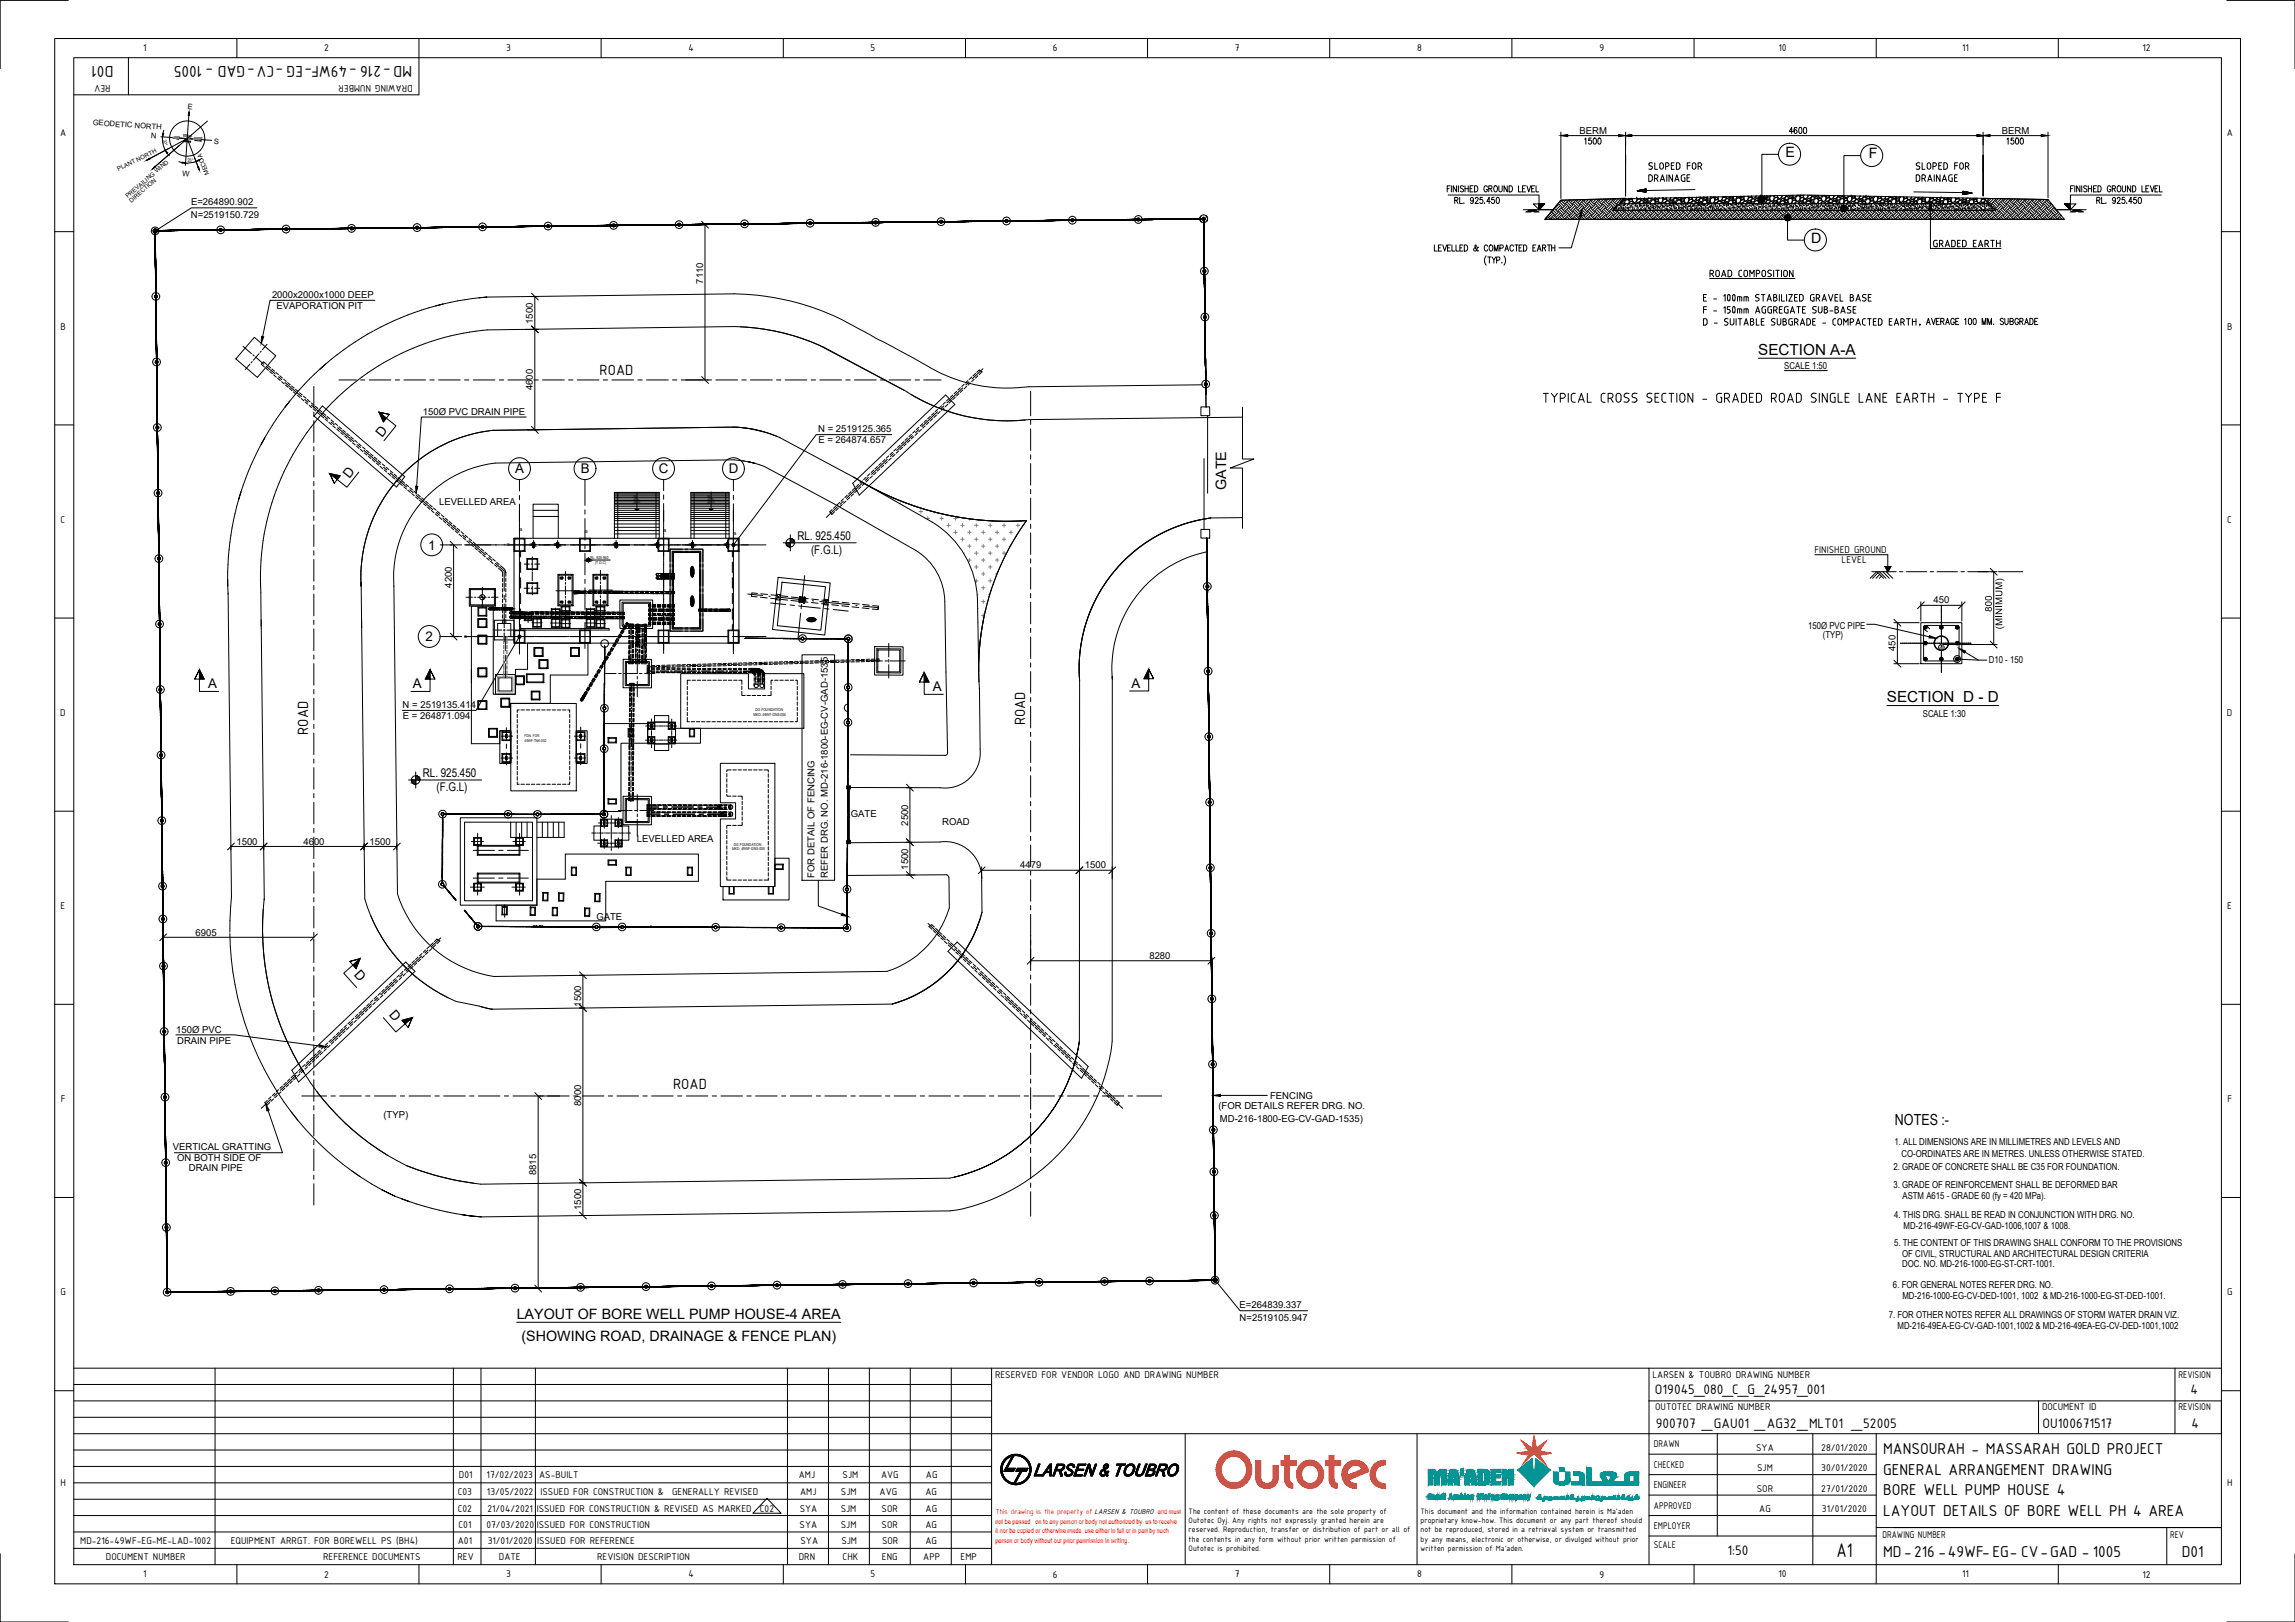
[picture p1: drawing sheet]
<svg xmlns="http://www.w3.org/2000/svg" width="841mm" height="594mm" viewBox="0 0 841 594" stroke-linecap="round" stroke-linejoin="round" font-family="sans-serif">
<defs><g id="words">
<text font-size="7.8" x="673" y="570.3">A1</text>
<g font-size="6.2">
<text x="41.6" y="24.1" transform="rotate(180 41.6 24.1)">D01</text>
<text x="151" y="24.1" transform="rotate(180 151 24.1)">MD-216 -49WF-EG -CV-GAD - 1005</text>
<text x="690.1" y="532.6">MANSOURAH - MASSARAH GOLD PROJECT</text>
<text x="690.1" y="540.1">GENERAL ARRANGEMENT DRAWING</text>
<text x="690.1" y="547.6">BORE WELL PUMP HOUSE 4</text>
<text x="690.1" y="555.1">LAYOUT DETAILS OF BORE WELL PH 4 AREA</text>
<text x="690.1" y="570.1">MD-216 -49WF-EG- CV-GAD - 1005</text>
<text x="799.5" y="570.1">D01</text>
</g>
<g font-size="5.8">
<text x="219.7" y="137.4">ROAD</text>
<text x="112.9" y="269.1" transform="rotate(-90 112.9 269.1)">ROAD</text>
<text x="375.7" y="265.7" transform="rotate(-90 375.7 265.7)">ROAD</text>
<text x="246.7" y="399">ROAD</text>
</g>
<g font-size="5.6">
<text x="644.3" y="130">SECTION A-A</text>
<text x="691.5" y="257.2">SECTION D - D</text>
<text x="694.4" y="412.2">NOTES :-</text>
</g>
<g font-size="5.4">
<text x="606.5" y="510.6">O19045_080_C_G_24957_001</text>
<text x="802.7" y="510.6">4</text>
<text x="606.8" y="523.1">900707 _GAU01 _AG32_MLT01 _52005</text>
<text x="748.5" y="523.1">OU100671517</text>
<text x="803" y="523.1">4</text>
<text x="633" y="569.7">1:50</text>
</g>
<g font-size="5.3">
<text x="580" y="54">1500</text>
<text x="654.8" y="50.1">4600</text>
<text x="734.5" y="54">1500</text>
<text x="684.9" y="58">F</text>
</g>
<g font-size="5.2">
<text x="654.3" y="57.5">E</text>
<text x="663.7" y="88.9">D</text>
<text x="449.4" y="179.5" transform="rotate(-90 449.4 179.5)">GATE</text>
<text x="189.3" y="483.2">LAYOUT OF BORE WELL PUMP HOUSE-4 AREA</text>
<text x="191.1" y="491.3">(SHOWING ROAD, DRAINAGE &amp; FENCE PLAN)</text>
</g>
<g font-size="4.9">
<text x="140.1" y="160.3" transform="rotate(-51 140.1 160.3)">D</text>
<text x="188.8" y="173.4">A</text>
<text x="212.8" y="173.4">B</text>
<text x="241.5" y="173.4">C</text>
<text x="267.1" y="173.4">D</text>
<text x="128" y="175.4" transform="rotate(-52 128 175.4)">D</text>
<text x="156.9" y="201.3">1</text>
<text x="156" y="234.9">2</text>
<text x="414.6" y="251.9">A</text>
<text x="76.2" y="252.1">A</text>
<text x="151.2" y="252.1">A</text>
<text x="341.8" y="253.1">A</text>
<text x="129.5" y="357.1" transform="rotate(48 129.5 357.1)">D</text>
<text x="142.3" y="371.6" transform="rotate(48 142.3 371.6)">D</text>
</g>
<g font-size="4.4">
<text x="292.2" y="197.7">RL. 925.450</text>
<text x="297.2" y="203">(F.G.L)</text>
<text x="154.9" y="284.5">RL. 925.450</text>
<text x="159.9" y="289.8">(F.G.L)</text>
</g>
<g font-size="3.9">
<text x="52.5" y="18.8">1</text>
<text x="118.8" y="18.9">2</text>
<text x="185.5" y="18.7">3</text>
<text x="252.3" y="18.8">4</text>
<text x="319" y="18.7">5</text>
<text x="385.9" y="18.8">6</text>
<text x="452.6" y="18.8">7</text>
<text x="519.3" y="18.8">8</text>
<text x="586.1" y="18.7">9</text>
<text x="651.7" y="18.8">10</text>
<text x="719.1" y="18.8">11</text>
<text x="785.1" y="18.9">12</text>
<text x="40.5" y="31" transform="rotate(180 40.5 31)">REV</text>
<text x="151.2" y="31" transform="rotate(180 151.2 31)">DRAWING NUMBER</text>
<text x="22" y="50">A</text>
<text x="816" y="50">A</text>
<text x="22.2" y="120.7">B</text>
<text x="816.2" y="120.7">B</text>
<text x="22.2" y="191.4">C</text>
<text x="816.2" y="191.4">C</text>
<text x="664.9" y="202.5">FINISHED GROUND</text>
<text x="674.9" y="206.3">LEVEL</text>
<text x="22.1" y="262.2">D</text>
<text x="816.1" y="262.2">D</text>
<text x="22.2" y="333">E</text>
<text x="816.2" y="333">E</text>
<text x="22.3" y="403.7">F</text>
<text x="816.3" y="403.7">F</text>
<text x="22.2" y="474.4">G</text>
<text x="816.2" y="474.4">G</text>
<text x="364.6" y="504.6">RESERVED FOR VENDOR LOGO AND DRAWING NUMBER</text>
<text x="605.6" y="504.6">LARSEN &amp; TOUBRO DRAWING NUMBER</text>
<text x="798.3" y="504.6">REVISION</text>
<text x="606.5" y="516.6">OUTOTEC DRAWING NUMBER</text>
<text x="748.3" y="516.6">DOCUMENT ID</text>
<text x="798.3" y="516.6">REVISION</text>
<text x="606.1" y="530.1">DRAWN</text>
<text x="643.5" y="531.3">SYA</text>
<text x="667.4" y="531.3">28/01/2020</text>
<text x="606.1" y="537.6">CHECKED</text>
<text x="643.9" y="538.8">SJM</text>
<text x="667.4" y="538.8">30/01/2020</text>
<text x="22.2" y="544.2">H</text>
<text x="168.2" y="541.3">D01</text>
<text x="178.3" y="541.3">17/02/2023</text>
<text x="197.6" y="541.3">AS-BUILT</text>
<text x="292.7" y="541.3">AMJ</text>
<text x="308.8" y="541.3">SJM</text>
<text x="322.9" y="541.3">AVG</text>
<text x="339.3" y="541.3">AG</text>
<text x="606.1" y="545.1">ENGINEER</text>
<text x="816.2" y="544.2">H</text>
<text x="167.8" y="547.6">C03</text>
<text x="178.5" y="547.6">13/05/2022</text>
<text x="198.1" y="547.6">ISSUED FOR CONSTRUCTION &amp;</text>
<text x="246.3" y="547.6">GENERALLY REVISED</text>
<text x="293.2" y="547.6">AMJ</text>
<text x="308.2" y="547.6">SJM</text>
<text x="322.4" y="547.6">AVG</text>
<text x="339.1" y="547.6">AG</text>
<text x="643.8" y="546.4">SOR</text>
<text x="667.4" y="546.4">27/01/2020</text>
<text x="167.8" y="553.6">C02</text>
<text x="178.6" y="553.6">21/04/2021</text>
<text x="196.7" y="553.6">ISSUED FOR CONSTRUCTION &amp; REVISED AS MARKED</text>
<text x="278.4" y="553.6">C02</text>
<text x="293.1" y="553.6">SYA</text>
<text x="308.1" y="553.6">SJM</text>
<text x="323.1" y="553.6">SOR</text>
<text x="339.2" y="553.6">AG</text>
<text x="606.1" y="552.6">APPROVED</text>
<text x="644.7" y="553.9">AG</text>
<text x="667.7" y="553.9">31/01/2020</text>
<text x="168" y="559.6">C01</text>
<text x="178.3" y="559.6">07/03/2020</text>
<text x="196.7" y="559.6">ISSUED FOR CONSTRUCTION</text>
<text x="293" y="559.6">SYA</text>
<text x="308.1" y="559.6">SJM</text>
<text x="323.1" y="559.6">SOR</text>
<text x="339.2" y="559.6">AG</text>
<text x="606.1" y="560.1">EMPLOYER</text>
<text x="689.8" y="563.2">DRAWING NUMBER</text>
<text x="795.3" y="563.2">REV</text>
<text x="29.4" y="565.3">MD-216-49WF-EG-ME-LAD-1002</text>
<text x="84.6" y="565.3">EQUIPMENT ARRGT. FOR BOREWELL PS (BH4)</text>
<text x="167.8" y="565.6">A01</text>
<text x="178.7" y="565.6">31/01/2020</text>
<text x="196.9" y="565.6">ISSUED FOR REFERENCE</text>
<text x="293.4" y="565.6">SYA</text>
<text x="308.3" y="565.6">SJM</text>
<text x="323.2" y="565.6">SOR</text>
<text x="339.1" y="565.6">AG</text>
<text x="606.1" y="567">SCALE</text>
<text x="38.8" y="571.3">DOCUMENT NUMBER</text>
<text x="118.4" y="571.3">REFERENCE DOCUMENTS</text>
<text x="167.7" y="571.3">REV</text>
<text x="182.8" y="571.3">DATE</text>
<text x="218.8" y="571.3">REVISION DESCRIPTION</text>
<text x="292.7" y="571.3">DRN</text>
<text x="308.8" y="571.3">CHK</text>
<text x="323.2" y="571.3">ENG</text>
<text x="338.4" y="571.3">APP</text>
<text x="352" y="571.3">EMP</text>
<text x="52.5" y="577.7">1</text>
<text x="118.8" y="577.8">2</text>
<text x="185.5" y="577.7">3</text>
<text x="252.3" y="577.7">4</text>
<text x="319" y="577.7">5</text>
<text x="385.9" y="577.8">6</text>
<text x="452.6" y="577.7">7</text>
<text x="519.3" y="577.7">8</text>
<text x="586.1" y="577.9">9</text>
<text x="651.7" y="577.7">10</text>
<text x="719.1" y="577.7">11</text>
<text x="785.1" y="577.8">12</text>
</g>
<g font-size="3.5">
<text x="578.8" y="49">BERM</text>
<text x="733.6" y="49">BERM</text>
<text x="70" y="75">E=264890.902</text>
<text x="70" y="79.8">N=2519150.729</text>
<text x="257.7" y="103.9" transform="rotate(-90 257.7 103.9)">7110</text>
<text x="99.7" y="109">2000x2000x1000 DEEP</text>
<text x="101.3" y="113.3">EVAPORATION PIT</text>
<text x="195.3" y="118.6" transform="rotate(-90 195.3 118.6)">1500</text>
<text x="653.9" y="135">SCALE 1:50</text>
<text x="195.3" y="142.9" transform="rotate(-90 195.3 142.9)">4600</text>
<text x="155" y="152">150Ø PVC DRAIN PIPE</text>
<text x="299.8" y="158.4">N = 2519125.365</text>
<text x="299.9" y="162.2">E = 264874.657</text>
<text x="160.9" y="185">LEVELLED AREA</text>
<text x="165.6" y="215.2" transform="rotate(-90 165.6 215.2)">4200</text>
<text x="708.6" y="221">450</text>
<text x="729.9" y="224.1" transform="rotate(-90 729.9 224.1)">800</text>
<text x="662.6" y="230.2">150Ø PVC PIPE</text>
<text x="668" y="233.5">(TYP)</text>
<text x="733.7" y="230.5" transform="rotate(-90 733.7 230.5)">(MINIMUM)</text>
<text x="694.6" y="238.4" transform="rotate(-90 694.6 238.4)">450</text>
<text x="728.8" y="242.8">D10 - 150</text>
<text x="147.6" y="259.4">N = 2519135.414</text>
<text x="147.6" y="263.2">E = 264871.094</text>
<text x="704.6" y="262.6">SCALE 1:30</text>
<text x="311.8" y="299.2">GATE</text>
<text x="332.8" y="302.4" transform="rotate(-90 332.8 302.4)">2500</text>
<text x="345.3" y="302.3">ROAD</text>
<text x="86.6" y="309.4">1500</text>
<text x="111.2" y="309.4">4600</text>
<text x="135.4" y="309.4">1500</text>
<text x="233.4" y="308.2">LEVELLED AREA</text>
<text x="298.5" y="321.6" transform="rotate(-90 298.5 321.6)">FOR DETAIL OF FENCING</text>
<text x="303.4" y="321.6" transform="rotate(-90 303.4 321.6)">REFER DRG. NO. MD-216-1800-EG-CV-GAD-1535</text>
<text x="332.8" y="318.5" transform="rotate(-90 332.8 318.5)">1500</text>
<text x="373.8" y="318.1">4479</text>
<text x="397.6" y="318.1">1500</text>
<text x="218.6" y="336.9">GATE</text>
<text x="71.7" y="342.7">6905</text>
<text x="421.2" y="351.2">8280</text>
<text x="212.9" y="368.7" transform="rotate(-90 212.9 368.7)">1500</text>
<text x="64.6" y="378.5">150Ø PVC</text>
<text x="64.9" y="382.3">DRAIN PIPE</text>
<text x="212.9" y="405.1" transform="rotate(-90 212.9 405.1)">8000</text>
<text x="446.5" y="406.3">(FOR DETAILS REFER DRG. NO.</text>
<text x="465.4" y="402.6">FENCING</text>
<text x="140.5" y="409.4">(TYP)</text>
<text x="447.1" y="410.8">MD-216-1800-EG-CV-GAD-1535)</text>
<text x="694.3" y="419.5">1. ALL DIMENSIONS ARE IN MILLIMETRES AND LEVELS AND</text>
<text x="63.4" y="421.2">VERTICAL GRATTING</text>
<text x="64.9" y="425.3">ON BOTH SIDE OF</text>
<text x="696.8" y="423.6">CO-ORDINATES ARE IN METRES. UNLESS OTHERWISE STATED.</text>
<text x="69.2" y="428.9">DRAIN PIPE</text>
<text x="196.5" y="430.4" transform="rotate(-90 196.5 430.4)">8815</text>
<text x="693.9" y="428.7">2. GRADE OF CONCRETE SHALL BE C35 FOR FOUNDATION.</text>
<text x="693.9" y="435.1">3. GRADE OF REINFORCEMENT SHALL BE DEFORMED BAR</text>
<text x="212.9" y="443.2" transform="rotate(-90 212.9 443.2)">1500</text>
<text x="697.2" y="439.3">ASTM A615 - GRADE 60 (fy = 420 MPa).</text>
<text x="694.2" y="446.1">4. THIS DRG. SHALL BE READ IN CONJUNCTION WITH DRG. NO.</text>
<text x="697.6" y="450.2">MD-216-49WF-EG-CV-GAD-1006,1007 &amp; 1008.</text>
<text x="694.1" y="456.4">5. THE CONTENT OF THIS DRAWING SHALL CONFORM TO THE PROVISIONS</text>
<text x="697.1" y="460.3">OF CIVIL, STRUCTURAL AND ARCHITECTURAL DESIGN CRITERIA</text>
<text x="697.1" y="464.1">DOC. NO. MD-216-1000-EG-ST-CRT-1001.</text>
<text x="693.7" y="471.6">6. FOR GENERAL NOTES REFER DRG. NO.</text>
<text x="454.3" y="479">E=264839.337</text>
<text x="697.2" y="475.7">MD-216-1000-EG-CV-DED-1001, 1002 &amp; MD-216-1000-EG-ST-DED-1001.</text>
<text x="454.3" y="483.8">N=2519105.947</text>
<text x="692.1" y="482.6">7. FOR OTHER NOTES REFER ALL DRAWINGS OF STORM WATER DRAIN VIZ.</text>
<text x="695.4" y="486.9">MD-216-49EA-EG-CV-GAD-1001,1002 &amp; MD-216-49EA-EG-CV-DED-1001,1002</text>
</g>
<g font-size="3.1">
<text x="435.6" y="554.6">The content of these documents are the sole property of</text>
<text x="435.6" y="557.9">Outotec Oyj. Any rights not expressly granted herein are</text>
<text x="520.6" y="554.6">This document and the information contained herein is Ma'aden</text>
<text x="520.6" y="557.9">proprietary know-how. This document or any part thereof should</text>
<text x="435.6" y="561.3">reserved. Reproduction, transfer or distribution of part or all of</text>
<text x="520.6" y="561.3">not be reproduced, stored in a retrieval system or transmitted</text>
<text x="435.6" y="564.6">the contents in any form without prior written permission of</text>
<text x="435.6" y="567.9">Outotec is prohibited.</text>
<text x="520.6" y="564.6">by any means, electronic or otherwise, or divulged without prior</text>
<text x="520.6" y="567.9">written permission of Ma'aden.</text>
</g>
<g font-size="2.8">
<text x="68.7" y="39.8" transform="rotate(5 68.7 39.8)">E</text>
<text x="34" y="45.8" transform="rotate(4 34 45.8)">GEODETIC NORTH</text>
<text x="55.3" y="50.4" transform="rotate(5 55.3 50.4)">N</text>
<text x="78.3" y="52.7" transform="rotate(4 78.3 52.7)">S</text>
<text x="66.7" y="64.5" transform="rotate(5 66.7 64.5)">W</text>
</g>
<text font-size="2.8" fill="#f00" x="364.9" y="554.4">This drawing is the property of LARSEN &amp; TOUBRO and must</text>
<g font-size="2.5" fill="#f00">
<text x="364.8" y="558">not be passed on to any person or body not authorized by us to receive</text>
<text x="364.8" y="561.7">it nor be copied or otherwise made use either in full or in part by such</text>
<text x="364.8" y="565.2">person or body without our prior permission in writing.</text>
</g>
<g font-size="2.2">
<text x="43.4" y="62.7" transform="rotate(-26 43.4 62.7)">PLANT NORTH</text>
<text x="76.7" y="63.8" transform="rotate(-111 76.7 63.8)">MECCA</text>
<text x="46.8" y="72.7" transform="rotate(-41 46.8 72.7)">PREVAILING WIND</text>
<text x="48.2" y="74.3" transform="rotate(-41 48.2 74.3)">DIRECTION</text>
</g>
<g font-size="2">
<text x="190.4" y="194.5">a</text>
<text x="214.4" y="195.3">a</text>
<text x="243.2" y="194.8">a</text>
<text x="268.8" y="196">a</text>
<text x="185.8" y="200.1">a</text>
<text x="170.1" y="233.7">a</text>
</g>
<g font-size="1.7">
<text x="59.8" y="51.2" transform="rotate(81 59.8 51.2)">32°</text>
<text x="68.8" y="59.5" transform="rotate(-8 68.8 59.5)">25°</text>
</g>
<g font-size="1.5">
<text x="216.4" y="204.7">RL. 925.950</text>
<text x="218.1" y="206.5">(T.O.C)</text>
<text x="276.1" y="262.1">MKD. 49WF-GNS-004</text>
<text x="276.9" y="260.6">DG FOUNDATION</text>
<text x="268.3" y="311.5">MKD. 49WF-GNS-005</text>
<text x="268.9" y="310">DG FOUNDATION</text>
</g>
<g font-size="1.4">
<text x="233.3" y="184.7" transform="rotate(-90 233.3 184.7)">RAMP</text>
<text x="234.6" y="184.2" transform="rotate(-90 234.6 184.2)">UP</text>
<text x="260.4" y="184.6" transform="rotate(-90 260.4 184.6)">RAMP</text>
<text x="261.8" y="184.1" transform="rotate(-90 261.8 184.1)">UP</text>
<text x="192.3" y="270.1">FDN. FOR</text>
<text x="192.3" y="271.7">49WF-TNK-002</text>
</g>
</g></defs>
<!-- layer: CI-DIM -->
<g fill="#fff" stroke="#fff" stroke-width=".37">
<path d="M219.7 131.7v7.8l12.4-7.8zM219.7 139.5l12.4-7.8v7.8z"/>
<path d="M233.4 305.5v3l28.4-3zM233.4 308.5l28.4-3v3z"/>
<path d="M160.9 182.3v2.9l28.4-2.9zM160.9 185.2l28.4-2.9v2.9z"/>
<path d="M246.7 393.3v7.7l12.4-7.7zM246.7 401l12.4-7.7v7.7z"/>
<path d="M107.1 256.8v12.3h7.8zM107.1 256.8h7.8v12.3z"/>
<path d="M370 253.3v12.4h7.7zM370 253.3h7.7v12.4z"/>
<path d="M465.5 399.8v3.1l15.7-3.1zM465.5 402.9l15.7-3.1v3.1z"/>
<path d="M446.5 403.5v3.8l53.7-3.8zM446.5 407.3l53.7-3.8v3.8z"/>
<path d="M447.1 408v3.7l52.5-3.7zM447.1 411.7l52.5-3.7v3.7z"/>
<path d="M454.3 476.2v3.1l22.9-3.1zM454.3 479.3l22.9-3.1v3.1z"/>
<path d="M454.3 481v3.1l25-3.1zM454.3 484.1l25-3.1v3.1z"/>
<path d="M70 72.3v3l22.9-3zM70 75.3l22.9-3v3z"/>
<path d="M69.6 77.1v3l25.8-3zM69.6 80.1l25.8-3v3z"/>
</g>
<g fill="none" stroke="#000" stroke-width=".37">
<path d="M572 48.4v24.3M574.5 49.7h18.7M595.7 48.4v4.7M726.7 48.4v4.7M729.3 49.7h18.7M750.5 48.4v24.1M558.2 76.8h11M566.6 79.8l.5 .5M567 79.3l1.1 1M568.4 77.7l-.2 .2M568.4 80l.4 .3M568.6 77.4l1.2 1.3"/>
<path d="M568.9 78.2l-1.3 1.3M568.9 79.5l.9 .8M569 76.9l1.3 1.3M569.1 76.8l-2.9 3.5M569.5 78.7l-1.4 1.3M569.5 79l1.3 1.3M569.5 76.3l1.3 1.4M570.3 75.4v.1M570.7 74.9h.1M571.1 74.9l-1.3 1.4M571.1 77.7l-1.3 1.3M571.1 80l.3 .3"/>
<path d="M571.1 77.3l1.4 1.4M571.1 74.6l1.4 1.4M571.7 75.5l-1.4 1.3M571.7 78.2l-1.4 1.3M571.7 79.5l.8 .8M571.7 76.8l1.3 1.4M571.7 74.1l1.3 1.4M572 73.3l23.6-.7-4.6 4.4h140.3l-4.4-4.3 23.6 .4 6 7.2h-190.3zM572.1 73.3l-.6 .6M572.2 76l-1.4 1.3M572.2 78.7l-1.4 1.3M572.2 79l1.3 1.3"/>
<path d="M572.2 76.3l1.3 1.4M572.2 73.6l1.3 1.3M572.8 73.3l-.3 .3M573.9 73.3l-.9 .8M573.9 74.9l-1.4 1.4M573.9 77.7l-1.4 1.3M573.9 80l.3 .3M573.9 77.3l1.3 1.4M573.9 74.6l1.3 1.4M574.4 75.5l-1.4 1.3M574.4 78.2l-1.4 1.3M574.4 79.5l.8 .8"/>
<path d="M574.4 76.8l1.3 1.4M574.4 74.1l1.3 1.4M574.9 73.3l-1.4 1.3M574.9 76l-1.4 1.3M574.9 78.7l-1.4 1.3M574.9 79l1.3 1.3M574.9 76.3l1.3 1.4M574.9 73.6l1.3 1.3M575.2 73.2v.1M575.6 73.2l-.4 .4M576.5 74.9l-1.3 1.4M576.5 77.7l-1.3 1.3"/>
<path d="M576.5 80l.4 .3M576.5 77.3l1.4 1.4M576.5 74.6l1.4 1.4M576.6 73.2l-.9 .9M577 75.5l-1.3 1.3M577 78.2l-1.3 1.3M577 79.5l.9 .8M577 76.8l1.4 1.4M577 74.1l1.4 1.4M577.5 73.3l-1.3 1.3M577.5 76l-1.3 1.3M577.5 78.7l-1.3 1.3"/>
<path d="M577.5 79l1.4 1.3M577.5 76.3l1.4 1.4M577.5 73.6l1.4 1.3M577.8 73.2l.1 .1M578.3 73.1l-.4 .5M579.1 79.3l-3.3 11.5h-4.5M579.2 74.9l-1.3 1.4M579.2 77.7l-1.3 1.3M579.2 80l.3 .3M579.2 77.3l1.4 1.4M579.2 74.6l1.4 1.4M579.4 73.1l-1 1"/>
<path d="M579.7 75.5l-1.3 1.3M579.7 78.2l-1.3 1.3M579.7 79.5l.8 .8M579.7 76.8l1.4 1.4M579.7 74.1l1.4 1.4M580.2 73.3l-1.3 1.3M580.2 76l-1.3 1.3M580.2 78.7l-1.3 1.3M580.2 79l1.4 1.3M580.2 76.3l1.4 1.4M580.2 73.6l1.4 1.3M580.4 73.1l.2 .2"/>
<path d="M581.1 73l-.5 .6M581.9 74.9l-1.3 1.4M581.9 77.7l-1.3 1.3M581.9 80l.3 .3M581.9 77.3l1.4 1.4M581.9 74.6l1.4 1.4M582.2 73l-1.1 1.1M582.5 75.5l-1.4 1.3M582.5 78.2l-1.4 1.3M582.5 79.5l.8 .8M582.5 76.8l1.3 1.4M582.5 74.1l1.3 1.4"/>
<path d="M583 73.3l-1.4 1.3M583 76l-1.4 1.3M583 78.7l-1.4 1.3M583 79l1.3 1.3M583 76.3l1.3 1.4M583 73.6l1.3 1.3M583 73l.3 .3M583.9 73l-.6 .6M584.6 74.9l-1.3 1.4M584.6 77.7l-1.3 1.3M584.6 80l.3 .3M584.6 77.3l1.4 1.4"/>
<path d="M584.6 74.6l1.4 1.4M584.9 73l-1.1 1.1M585.1 75.5l-1.3 1.3M585.1 78.2l-1.3 1.3M585.1 79.5l.9 .8M585.1 76.8l1.4 1.4M585.1 74.1l1.4 1.4M585.6 73.3l-1.3 1.3M585.6 76l-1.3 1.3M585.6 78.7l-1.3 1.3M585.6 72.9l.4 .4M585.6 79l1.3 1.3"/>
<path d="M585.6 76.3l1.4 1.4M585.6 73.6l1.4 1.3M586.7 72.9l-.7 .7M587.3 74.9l-1.3 1.4M587.3 77.7l-1.3 1.3M587.3 80l.3 .3M587.3 77.3l1.4 1.4M587.3 74.6l1.4 1.4M587.7 72.9l-1.2 1.2M587.8 75.5l-1.3 1.3M587.8 78.2l-1.3 1.3M587.8 79.5l.8 .8"/>
<path d="M587.8 76.8l1.4 1.4M587.8 74.1l1.4 1.4M588.2 72.8l.5 .5M588.3 73.3l-1.3 1.3M588.3 76l-1.3 1.3M588.3 78.7l-1.3 1.3M588.3 79l1.3 1.3M588.3 76.3l1.4 1.4M588.3 73.6l1.4 1.3M589.5 72.8l-.8 .8M590 74.9l-1.3 1.4M590 77.7l-1.3 1.3"/>
<path d="M590 80l.3 .3M590 77.3l1.3 1.4M590 74.6l1.3 1.4M590.5 72.8l-1.3 1.3M590.5 75.5l-1.3 1.3M590.5 78.2l-1.3 1.3M590.5 79.5l.8 .8M590.5 76.8l1.3 1.4M590.5 74.1l1.3 1.4M590.9 72.7l.4 .6M591 73.3l-1.3 1.3M591 76l-1.3 1.3"/>
<path d="M591 78.7l-1.3 1.3M591 79l1.4 1.3M591 76.3l.4 .4M591 73.6l1.4 1.3M591.8 77l.6 .7M592.2 72.7l-.9 .9M592.7 77l-.3 .3M592.7 74.9l-1.4 1.4M592.7 77.7l-1.4 1.3M592.7 80l.3 .3M592.7 77.3l1.3 1.4M592.7 74.6l.4 .4"/>
<path d="M593.2 72.7l-1.4 1.4M593.2 78.2l-1.4 1.3M593.2 79.5l.8 .8M593.2 74.1l.4 .4M593.5 72.7l.5 .6M593.5 77l1.1 1.2M593.7 73.3l-1.3 1.3M593.7 78.7l-1.3 1.3M593.7 79l1.3 1.3M593.7 73.6l.4 .4M594.5 72.7h.1M594.5 77l.6 .7"/>
<path d="M595 72.7l-1 .9M595.3 77l-.2 .3M595.4 77.7l-1.4 1.3M595.4 80l.3 .3M595.4 77.3l1.4 1.4M595.9 78.2l-1.3 1.3M595.9 79.5l.8 .8M596.1 77l1.2 1.2M596.4 78.7l-1.3 1.3M596.4 79l1.3 1.3M597.1 77l.7 .7M598 77l-.2 .3"/>
<path d="M598.1 77.7l-1.3 1.3M598.1 80l.3 .3M598.1 77.3l1.3 1.4M598.6 78.2l-1.3 1.3M598.6 79.5l.8 .8M598.8 77l1.1 1.2M599.1 78.7l-1.3 1.3M599.1 79l1.3 1.3M599.8 77l.6 .7M600.7 77l-.3 .3M600.8 77.7l-1.4 1.3M600.8 80l.3 .3"/>
<path d="M600.8 77.3l1.3 1.4M601.3 78.2l-1.4 1.3M601.3 79.5l.8 .8M601.5 77l1.1 1.2M601.8 78.7l-1.4 1.3M601.8 79l1.3 1.3M602.6 77l.6 .7M603.4 77l-.2 .3M603.5 77.7l-1.4 1.3M603.5 80l.3 .3M603.5 77.3l1.3 1.4M604 78.2l-1.4 1.3"/>
<path d="M604 79.5l.8 .8M604.2 77l1.2 1.2M604.5 78.7l-1.3 1.3M604.5 79l1.3 1.3M605.2 77l.7 .7M606.1 77l-.2 .3M606.2 77.7l-1.4 1.3M606.2 80l.3 .3M606.2 77.3l1.3 1.4M606.7 78.2l-1.3 1.3M606.7 79.5l.8 .8M606.9 77l1.1 1.2"/>
<path d="M607.2 78.7l-1.3 1.3M607.2 79l1.3 1.3M607.9 77l.6 .7M608.8 77l-.3 .3M608.9 77.7l-1.4 1.3M608.9 80l.3 .3M608.9 77.3l1.3 1.4M609.4 78.2l-1.4 1.3M609.4 79.5l.8 .8M609.6 77l1.1 1.2M609.9 78.7l-1.4 1.3M609.9 79l1.3 1.3"/>
<path d="M610.6 77l.6 .7M611.5 77l-.3 .3M611.6 77.7l-1.4 1.3M611.6 80l.3 .3M611.6 77.3l1.3 1.4M612.1 78.2l-1.4 1.3M612.1 79.5l.8 .8M612.3 77l1.1 1.2M612.6 78.7l-1.4 1.3M612.6 79l1.3 1.3M613.3 77l.6 .7M614.2 77l-.3 .3"/>
<path d="M614.2 77.7l-1.3 1.3M614.2 80l.4 .3M614.2 77.3l1.4 1.4M614.8 78.2l-1.4 1.3M614.8 79.5l.8 .8M615 77l1.1 1.2M615.3 78.7l-1.4 1.3M615.3 79l1.3 1.3M616 77l.6 .7M616.9 77l-.3 .3M617 77.7l-1.4 1.3M617 80l.2 .3"/>
<path d="M617 77.3l1.3 1.4M617.5 78.2l-1.4 1.3M617.5 79.5l.8 .8M617.7 77l1.1 1.2M618 78.7l-1.4 1.3M618 79l1.3 1.3M618.7 77l.6 .7M619.6 77l-.3 .3M619.7 77.7l-1.4 1.3M619.7 80l.3 .3M619.7 77.3l1.3 1.4M620.2 78.2l-1.4 1.3"/>
<path d="M620.2 79.5l.8 .8M620.4 77l1.1 1.2M620.7 78.7l-1.4 1.3M620.7 79l1.3 1.3M621.4 77l.6 .7M622.3 77l-.3 .3M622.3 77.7l-1.3 1.3M622.3 80l.4 .3M622.3 77.3l1.4 1.4M622.8 78.2l-1.3 1.3M622.8 79.5l.9 .8M623.1 77l1.1 1.2"/>
<path d="M623.3 78.7l-1.3 1.3M623.3 79l1.4 1.3M624.1 77l.6 .7M625 77l-.3 .3M625 77.7l-1.3 1.3M625 80l.3 .3M625 77.3l1.4 1.4M625.5 78.2l-1.3 1.3M625.5 79.5l.8 .8M625.8 77l1.1 1.2M626.1 78.7l-1.4 1.3M626.1 79l1.3 1.3"/>
<path d="M626.8 77l.6 .7M627.7 77l-.3 .3M627.7 77.7l-1.3 1.3M627.7 80l.3 .3M627.7 77.3l1.4 1.4M628.3 78.2l-1.4 1.3M628.3 79.5l.8 .8M628.5 77l1.1 1.2M628.8 78.7l-1.4 1.3M628.8 79l1.3 1.3M629.5 77l.6 .7M630.4 77l-.3 .3"/>
<path d="M630.4 77.7l-1.3 1.3M630.4 80l.4 .3M630.4 77.3l1.4 1.4M630.9 78.2l-1.3 1.3M630.9 79.5l.9 .8M631.2 77l1.1 1.2M631.4 78.7l-1.3 1.3M631.4 79l1.3 1.3M632.2 77l.6 .7M633 77l-.2 .3M633.1 77.7l-1.3 1.3M633.1 80l.3 .3"/>
<path d="M633.1 77.3l1.4 1.4M633.6 78.2l-1.3 1.3M633.6 79.5l.8 .8M633.9 77l1.1 1.2M634.1 78.7l-1.3 1.3M634.1 79l1.4 1.3M634.9 77l.6 .7M635.7 77l-.2 .3M635.8 77.7l-1.3 1.3M635.8 80l.3 .3M635.8 77.3l1.3 1.4M636.3 78.2l-1.3 1.3"/>
<path d="M636.3 79.5l.8 .8M636.6 77l1.1 1.2M636.8 78.7l-1.3 1.3M636.8 79l1.4 1.3M637.6 77l.6 .7M638.5 77l-.3 .3M638.5 77.7l-1.4 1.3M638.5 80l.3 .3M638.5 77.3l1.4 1.4M639 78.2l-1.3 1.3M639 79.5l.9 .8M639.3 77l1.1 1.2"/>
<path d="M639.5 78.7l-1.3 1.3M639.5 79l1.3 1.3M640.3 77l.6 .7M641.1 77l-.2 .3M641.2 77.7l-1.3 1.3M641.2 80l.3 .3M641.2 77.3l1.4 1.4M641.7 78.2l-1.3 1.3M641.7 79.5l.8 .8M641.9 77l1.2 1.2M642.2 78.7l-1.3 1.3M642.2 79l1.3 1.3"/>
<path d="M642.9 77l.7 .7M643.8 77l-.2 .3M643.9 77.7l-1.3 1.3M643.9 80l.3 .3M643.9 77.3l1.3 1.4M644.4 78.2l-1.3 1.3M644.4 79.5l.8 .8M644.6 77l1.1 1.2M644.9 78.7l-1.3 1.3M644.9 79l1.3 1.3M645.7 77l.5 .7M646.5 77l-.3 .3"/>
<path d="M646.6 77.7l-1.4 1.3M646.6 80l.3 .3M646.6 77.3l1.3 1.4M647.1 78.2l-1.4 1.3M647.1 79.5l.8 .8M647.3 77l1.1 1.2M647.6 78.7l-1.4 1.3M647.6 79l1.3 1.3M648.4 77l.6 .7M649.2 77l-.2 .3M649.3 77.7l-1.4 1.3M649.3 80l.3 .3"/>
<path d="M649.3 77.3l1.3 1.4M649.8 78.2l-1.4 1.3M649.8 79.5l.8 .8M650 77l1.2 1.2M650.3 78.7l-1.3 1.3M650.3 79l1.3 1.3M651 77l.7 .7M651.9 77l-.2 .3M652 77.7l-1.4 1.3M652 80l.3 .3M652 77.3l1.3 1.4M652.5 78.2l-1.3 1.3"/>
<path d="M652.5 79.5l.8 .8M652.7 77l1.1 1.2M653 78.7l-1.3 1.3M653 79l1.3 1.3M653.7 77l.6 .7M654.6 77l-.3 .3M654.7 77.7l-1.4 1.3M654.7 80l.3 .3M654.7 77.3l1.3 1.4M655.2 78.2l-1.4 1.3M655.2 79.5l.8 .8M655.4 77l1.1 1.2"/>
<path d="M655.7 78.7l-1.4 1.3M655.7 79l1.3 1.3M656.4 77l.6 .7M657.3 77l-.3 .3M657.4 77.7l-1.4 1.3M657.4 80l.3 .3M657.4 77.3l1.3 1.4M657.9 78.2l-1.4 1.3M657.9 79.5l.8 .8M658.1 77l1.1 1.2M658.4 78.7l-1.4 1.3M658.4 79l1.3 1.3"/>
<path d="M659.1 77l.7 .7M660 77l-.2 .3M660 77.7l-1.3 1.3M660 80l.4 .3M660 77.3l1.4 1.4M660.6 78.2l-1.4 1.3M660.6 79.5l.8 .8M660.8 77l1.1 1.2M661.1 78.7l-1.3 1.3M661.1 79l1.3 1.3M661.8 77l.6 .7M662.7 77l-.3 .3"/>
<path d="M662.8 77.7l-1.4 1.3M662.8 80l.3 .3M662.8 77.3l1.3 1.4M663.3 78.2l-1.4 1.3M663.3 79.5l.8 .8M663.5 77l1.1 1.2M663.8 78.7l-1.4 1.3M663.8 79l1.3 1.3M664.5 77l.6 .7M665.4 77l-.3 .3M665.5 77.7l-1.4 1.3M665.5 80l.3 .3"/>
<path d="M665.5 77.3l1.3 1.4M666 78.2l-1.4 1.3M666 79.5l.8 .8M666.2 77l1.1 1.2M666.5 78.7l-1.4 1.3M666.5 79l1.3 1.3M667.2 77l.6 .7M668.1 77l-.3 .3M668.1 77.7l-1.3 1.3M668.1 80l.4 .3M668.1 77.3l1.4 1.4M668.6 78.2l-1.3 1.3"/>
<path d="M668.6 79.5l.9 .8M668.9 77l1.1 1.2M669.1 78.7l-1.3 1.3M669.1 79l1.4 1.3M669.9 77l.6 .7M670.8 77l-.3 .3M670.8 77.7l-1.3 1.3M670.8 80l.3 .3M670.8 77.3l1.4 1.4M671.4 78.2l-1.4 1.3M671.4 79.5l.8 .8M671.6 77l1.1 1.2"/>
<path d="M671.9 78.7l-1.4 1.3M671.9 79l1.3 1.3M672.6 77l.6 .7M673.5 77l-.3 .3M673.6 77.7l-1.4 1.3M673.6 80l.2 .3M673.6 77.3l1.3 1.4M674.1 78.2l-1.4 1.3M674.1 79.5l.8 .8M674.3 77l1.1 1.2M674.6 78.7l-1.4 1.3M674.6 79l1.3 1.3"/>
<path d="M675.3 77l.6 .7M676.2 77l-.3 .3M676.2 77.7l-1.3 1.3M676.2 80l.4 .3M676.2 77.3l1.4 1.4M676.7 78.2l-1.3 1.3M676.7 79.5l.9 .8M677 77l1.1 1.2M677.2 78.7l-1.3 1.3M677.2 79l1.4 1.3M678 77l.6 .7M678.8 77l-.2 .3"/>
<path d="M678.9 77.7l-1.3 1.3M678.9 80l.3 .3M678.9 77.3l1.4 1.4M679.4 78.2l-1.3 1.3M679.4 79.5l.8 .8M679.7 77l1.1 1.2M679.9 78.7l-1.3 1.3M679.9 79l1.4 1.3M680.7 77l.6 .7M681.6 77l-.3 .3M681.6 77.7l-1.3 1.3M681.6 80l.3 .3"/>
<path d="M681.6 77.3l1.4 1.4M682.1 78.2l-1.3 1.3M682.1 79.5l.8 .8M682.4 77l1.1 1.2M682.7 78.7l-1.4 1.3M682.7 79l1.3 1.3M683.4 77l.6 .7M684.3 77l-.3 .3M684.3 77.7l-1.3 1.3M684.3 80l.3 .3M684.3 77.3l1.4 1.4M684.8 78.2l-1.3 1.3"/>
<path d="M684.8 79.5l.9 .8M685.1 77l1.1 1.2M685.3 78.7l-1.3 1.3M685.3 79l1.3 1.3M686.1 77l.6 .7M686.9 77l-.2 .3M687 77.7l-1.3 1.3M687 80l.3 .3M687 77.3l1.4 1.4M687.5 78.2l-1.3 1.3M687.5 79.5l.8 .8M687.8 77l1.1 1.2"/>
<path d="M688 78.7l-1.3 1.3M688 79l1.3 1.3M688.7 77l.7 .7M689.6 77l-.2 .3M689.7 77.7l-1.3 1.3M689.7 80l.3 .3M689.7 77.3l1.3 1.4M690.2 78.2l-1.3 1.3M690.2 79.5l.8 .8M690.4 77l1.1 1.2M690.7 78.7l-1.3 1.3M690.7 79l1.4 1.3"/>
<path d="M691.5 77l.6 .7M692.3 77l-.2 .3M692.4 77.7l-1.4 1.3M692.4 80l.3 .3M692.4 77.3l1.3 1.4M692.9 78.2l-1.4 1.3M692.9 79.5l.8 .8M693.2 77l1.1 1.2M693.4 78.7l-1.3 1.3M693.4 79l1.3 1.3M694.2 77l.6 .7M695 77l-.2 .3"/>
<path d="M695.1 77.7l-1.4 1.3M695.1 80l.3 .3M695.1 77.3l1.4 1.4M695.6 78.2l-1.3 1.3M695.6 79.5l.8 .8M695.8 77l1.2 1.2M696.1 78.7l-1.3 1.3M696.1 79l1.3 1.3M696.8 77l.7 .7M697.7 77l-.2 .3M697.8 77.7l-1.3 1.3M697.8 80l.3 .3"/>
<path d="M697.8 77.3l1.3 1.4M698.3 78.2l-1.3 1.3M698.3 79.5l.8 .8M698.5 77l1.1 1.2M698.8 78.7l-1.3 1.3M698.8 79l1.3 1.3M699.5 77l.6 .7M700.4 77l-.3 .3M700.5 77.7l-1.4 1.3M700.5 80l.3 .3M700.5 77.3l1.3 1.4M701 78.2l-1.4 1.3"/>
<path d="M701 79.5l.8 .8M701.2 77l1.1 1.2M701.5 78.7l-1.4 1.3M701.5 79l1.3 1.3M702.3 77l.5 .7M703.1 77l-.3 .3M703.2 77.7l-1.4 1.3M703.2 80l.3 .3M703.2 77.3l1.3 1.4M703.7 78.2l-1.4 1.3M703.7 79.5l.8 .8M703.9 77l1.1 1.2"/>
<path d="M704.2 78.7l-1.4 1.3M704.2 79l1.3 1.3M704.9 77l.7 .7M705.8 77l-.2 .3M705.9 77.7l-1.4 1.3M705.9 80l.3 .3M705.9 77.3l1.3 1.4M706.4 78.2l-1.4 1.3M706.4 79.5l.8 .8M706.6 77l1.1 1.2M706.9 78.7l-1.3 1.3M706.9 79l1.3 1.3"/>
<path d="M707.6 77l.6 .7M708.5 77l-.3 .3M708.6 77.7l-1.4 1.3M708.6 80l.3 .3M708.6 77.3l1.3 1.4M709.1 78.2l-1.4 1.3M709.1 79.5l.8 .8M709.3 77l1.1 1.2M709.6 78.7l-1.4 1.3M709.6 79l1.3 1.3M710.3 77l.6 .7M711.2 77l-.3 .3"/>
<path d="M711.3 77.7l-1.4 1.3M711.3 80l.3 .3M711.3 77.3l1.3 1.4M711.8 78.2l-1.4 1.3M711.8 79.5l.8 .8M712 77l1.1 1.2M712.3 78.7l-1.4 1.3M712.3 79l1.3 1.3M713 77l.6 .7M713.9 77l-.3 .3M713.9 77.7l-1.3 1.3M713.9 80l.4 .3"/>
<path d="M713.9 77.3l1.4 1.4M714.4 78.2l-1.3 1.3M714.4 79.5l.9 .8M714.7 77l1.1 1.2M715 78.7l-1.4 1.3M715 79l1.3 1.3M715.7 77l.6 .7M716.6 77l-.3 .3M716.6 77.7l-1.3 1.3M716.6 80l.4 .3M716.6 77.3l1.4 1.4M717.2 78.2l-1.4 1.3"/>
<path d="M717.2 79.5l.8 .8M717.4 77l1.1 1.2M717.7 78.7l-1.4 1.3M717.7 79l1.3 1.3M718.4 77l.6 .7M719.3 77l-.3 .3M719.4 77.7l-1.4 1.3M719.4 80l.3 .3M719.4 77.3l1.3 1.4M719.9 78.2l-1.4 1.3M719.9 79.5l.8 .8M720.1 77l1.1 1.2"/>
<path d="M720.4 78.7l-1.4 1.3M720.4 79l1.3 1.3M721.1 77l.6 .7M722 77l-.3 .3M722 77.7l-1.3 1.3M722 80l.4 .3M722 77.3l1.4 1.4M722.5 78.2l-1.3 1.3M722.5 79.5l.9 .8M722.8 77l1.1 1.2M723 78.7l-1.3 1.3M723 79l1.4 1.3"/>
<path d="M723.8 77l.6 .7M724.6 77l-.2 .3M724.7 77.7l-1.3 1.3M724.7 80l.3 .3M724.7 77.3l1.4 1.4M725.2 78.2l-1.3 1.3M725.2 79.5l.8 .8M725.5 77l1.1 1.2M725.7 78.7l-1.3 1.3M725.7 79l1.4 1.3M726.5 77l.6 .7M727 72.7h.1"/>
<path d="M727.4 77l-.3 .3M727.4 77.7l-1.3 1.3M727.4 80l.3 .3M727.4 77.3l1.4 1.4M727.9 72.7l-.4 .5M727.9 78.2l-1.3 1.3M727.9 79.5l.9 .8M728.2 77l1.1 1.2M728.2 72.7l.6 .6M728.5 73.3l-.5 .4M728.5 78.7l-1.4 1.3M728.5 79l1.3 1.3"/>
<path d="M728.5 73.6l1.3 1.3M729.2 77l.6 .7M729.2 72.7h.1M729.7 72.7l-.9 .9M730.1 77l-.3 .3M730.1 74.9l-.5 .5M730.1 77.7l-1.3 1.3M730.1 80l.3 .3M730.1 77.3l1.4 1.4M730.1 74.6l1.4 1.4M730.6 72.7l-1.3 1.4M730.6 75.5l-.4 .4"/>
<path d="M730.6 78.2l-1.3 1.3M730.6 79.5l.9 .8M730.6 74.1l1.4 1.4M730.9 77l1.1 1.2M731 72.7l.5 .6M731.1 73.3l-1.3 1.3M731.1 76l-.4 .4M731.1 78.7l-1.3 1.3M731.1 79l1.4 1.3M731.1 76.3l1.4 1.4M731.1 73.6l1.4 1.3M732.3 72.7l-.8 .9"/>
<path d="M732.8 74.9l-1.3 1.4M732.8 77.7l-1.3 1.3M732.8 80l.3 .3M732.8 77.3l1.4 1.4M732.8 74.6l1.4 1.4M733.3 72.8l-1.3 1.3M733.3 75.5l-1.3 1.3M733.3 78.2l-1.3 1.3M733.3 79.5l.8 .8M733.3 76.8l1.4 1.4M733.3 74.1l1.4 1.4M733.7 72.8l.5 .5"/>
<path d="M733.8 73.3l-1.3 1.3M733.8 76l-1.3 1.3M733.8 78.7l-1.3 1.3M733.8 79l1.3 1.3M733.8 76.3l1.4 1.4M733.8 73.6l1.4 1.3M735 72.8l-.8 .8M735.5 74.9l-1.3 1.4M735.5 77.7l-1.3 1.3M735.5 80l.3 .3M735.5 77.3l1.4 1.4M735.5 74.6l1.4 1.4"/>
<path d="M736 72.8l-1.3 1.3M736 75.5l-1.3 1.3M736 78.2l-1.3 1.3M736 79.5l.8 .8M736 76.8l1.3 1.4M736 74.1l1.3 1.4M736.4 72.8l.5 .5M736.5 73.3l-1.3 1.3M736.5 76l-1.3 1.3M736.5 78.7l-1.3 1.3M736.5 79l1.4 1.3M736.5 76.3l1.4 1.4"/>
<path d="M736.5 73.6l1.4 1.3M737.6 72.9l-.7 .7M738.2 74.9l-1.3 1.4M738.2 77.7l-1.3 1.3M738.2 80l.3 .3M738.2 77.3l1.3 1.4M738.2 74.6l1.3 1.4M738.6 72.9l-1.3 1.2M738.7 75.5l-1.4 1.3M738.7 78.2l-1.4 1.3M738.7 79.5l.8 .8M738.7 76.8l1.4 1.4"/>
<path d="M738.7 74.1l1.4 1.4M739.2 72.9l.3 .4M739.2 73.3l-1.3 1.3M739.2 76l-1.3 1.3M739.2 78.7l-1.3 1.3M739.2 79l1.3 1.3M739.2 76.3l1.4 1.4M739.2 73.6l1.4 1.3M740.3 72.9l-.8 .7M740.9 74.9l-1.4 1.4M740.9 77.7l-1.4 1.3M740.9 80l.3 .3"/>
<path d="M740.9 77.3l1.4 1.4M740.9 74.6l1.4 1.4M741.2 72.9l-1.1 1.2M741.4 75.5l-1.3 1.3M741.4 78.2l-1.3 1.3M741.4 79.5l.8 .8M741.4 76.8l1.4 1.4M741.4 74.1l1.4 1.4M741.9 73.3l-1.3 1.3M741.9 76l-1.3 1.3M741.9 78.7l-1.3 1.3M741.9 73l.4 .3"/>
<path d="M741.9 79l1.3 1.3M741.9 76.3l1.4 1.4M741.9 73.6l1.4 1.3M742.9 73l-.6 .6M743.6 74.9l-1.3 1.4M743.6 77.7l-1.3 1.3M743.6 80l.3 .3M743.6 77.3l1.3 1.4M743.6 74.6l1.3 1.4M743.9 73l-1.1 1.1M744.1 75.5l-1.3 1.3M744.1 78.2l-1.3 1.3"/>
<path d="M744.1 79.5l.8 .8M744.1 76.8l1.3 1.4M744.1 74.1l1.3 1.4M744.6 73.3l-1.3 1.3M744.6 76l-1.3 1.3M744.6 78.7l-1.3 1.3M744.6 79l1.3 1.3M744.6 76.3l1.3 1.4M744.6 73.6l1.3 1.3M744.7 73l.2 .3M745.5 73l-.6 .6M746.3 74.9l-1.4 1.4"/>
<path d="M746.3 77.7l-1.4 1.3M746.3 80l.3 .3M746.3 77.3l1.3 1.4M746.3 74.6l1.3 1.4M746.5 73l-1.1 1.1M746.8 75.5l-1.4 1.3M746.8 78.2l-1.4 1.3M746.8 79.5l.8 .8M746.8 76.8l1.3 1.4M746.8 74.1l1.3 1.4M747.3 73.3l-1.4 1.3M747.3 76l-1.4 1.3"/>
<path d="M747.3 78.7l-1.4 1.3M747.3 79l1.3 1.3M747.3 76.3l1.4 1.4M747.3 73.6l1.4 1.3M747.4 73l.2 .3M748.2 73l-.6 .6M749 74.9l-1.4 1.4M749 77.7l-1.4 1.3M749 80l.3 .3M749 77.3l1.3 1.4M749 74.6l1.3 1.4M749.2 73.1l-1.1 1"/>
<path d="M749.5 75.5l-1.4 1.3M749.5 78.2l-1.4 1.3M749.5 79.5l.8 .8M749.5 76.8l1.4 1.4M749.5 74.1l1.4 1.4M750 73.3l-1.3 1.3M750 76l-1.3 1.3M750 78.7l-1.3 1.3M750 79l1.3 1.3M750 76.3l1.4 1.4M750 73.6l1.4 1.3M750.2 73.1l.1 .2"/>
<path d="M750.7 73.3l-.4 .3M751.1 73.8l-.2 .3M751.6 74.4l-.2 .2M751.7 74.9l-1.4 1.4M751.7 77.7l-1.4 1.3M751.7 80l.3 .3M751.7 77.3l1.3 1.4M751.7 74.6l.5 .6M752.2 75.5l-1.3 1.3M752.2 78.2l-1.3 1.3M752.2 79.5l.8 .8M752.2 76.8l1.3 1.4"/>
<path d="M752.7 76l-1.3 1.3M752.7 78.7l-1.3 1.3M752.7 79l1.3 1.3M752.7 76.3l1.3 1.4M753.1 76.2l-.1 .1M753.6 76.8h-.1M753.6 76.8h10.9M754.3 77.7l-1.3 1.3M754.4 80l.3 .3M754.8 78.2l-1.3 1.3M754.9 79.5l.8 .8M755.3 78.8l-1.3 1.2"/>
<path d="M755.4 79l.1 .1M255.7 82.3h3.9M258.3 82.3v56.9M137.4 110h-38.4l-2.7 13.3M194.8 108.6h2.5M196 108.6v48.9M192.6 120.7h4.7M251.2 139.2h8.4M192.9 152.8h-38.5l-1.7 25.3M193.2 157.5h4.1M455.3 149.2v18.9h4.2l-8.7 3.3h4.5v22.1M165 199.6h.6"/>
<path d="M166.2 199.6v33.5M195.2 198.7h.7v1.7h-.7zM195.3 198.8h.6v1.6M195.3 198.8l.4 .1M195.4 199.3h.4M195.4 199.8h.4M195.6 199.1v.4M195.6 199.6v.4M195.7 198.9h.1M195.7 198.8l.1 .1M195.8 198.9h.1M195.8 198.9v1.3"/>
<path d="M195.9 199.4l-.1 .1M204 198.7h.8v1.7h-.8zM204.2 199.3h.4M204.2 199.8h.4M204.2 199.6l-.1 .1M204.4 199.1v.4M204.4 199.6v.4M204.7 198.8h-.6v1.6M204.7 198.8h-.5M225.4 198.7h.8v1.7h-.8zM225.5 198.8h.6v1.6M225.5 198.8l.5 .1"/>
<path d="M225.6 199.3h.4M225.6 199.8h.4M225.8 199.1v.4M225.8 199.6v.4M225.9 198.8l.1 .1M226 198.9v1.3M226.1 199.4l-.1 .1M240.6 198.7h.8v1.7h-.8zM240.7 199.6v.1M240.8 198.8l-.1 .1M240.8 199.3h.4M240.8 199.8h.4"/>
<path d="M241 199.1v.4M241 199.6v.4M241.3 198.8h-.6v1.6M241.3 198.8l-.6 .1v1.3l.5 .1M253.4 198.7h.8v1.7h-.8zM253.5 198.8h.6v1.6M253.5 198.8l.4 .1M253.6 199.3h.4M253.6 199.8h.4M253.8 199.1v.4M253.8 199.6v.4M253.9 198.9h.1"/>
<path d="M253.9 198.8l.1 .1M254.1 199.4l-.1 .1M266.2 198.7h.7v1.7h-.7zM266.3 198.9v1.3M266.3 199.6v.1M266.4 198.8l-.1 .1M266.4 199.3h.4M266.4 199.8h.4M266.6 199.1v.4M266.6 199.6v.4M266.9 198.8h-.6v1.6M266.9 198.8l-.6 .1"/>
<path d="M287 198.8h26.8M289.6 195.8v6M176.8 217.8l-.4 .5a.78 .78 0 0 1 .7 .6 .78 .78 0 0 1-.3 .8M195.3 200.3l.6 .1M195.3 200.4h.6M195.8 200.2h.1M195.7 200.3l-.4 .1M204.1 200.4h.6M204.2 200.3h.1M204.2 200.3h.4M204.6 200.3h.1M204.7 200.3l-.6 .1"/>
<path d="M204.7 200.3v.1M214.7 205.1h8.9M215.6 204.1v2M225.5 200.3l.6 .1M225.5 200.4h.6M226 200.3l-.5 .1M226 200.2h-.1M226 200.2l-.1 .1M240.7 200.4h.6M240.7 200.2h.1M241.2 200.3h.1M241.3 200.3l-.6 .1"/>
<path d="M241.3 200.3l-.1 .1M241.3 200.3v.1M253.5 207.5l.2-.1a3.3 3.3 0 0 1 0 3.9 3.4 3.4 0 0 1-.2-3.8zM253.5 218.3l.2-.1a3.3 3.3 0 0 1 0 4 3.4 3.4 0 0 1-.2-3.9zM253.5 200.3l.6 .1M253.5 200.4h.6M253.5 200.3v.1M253.5 200.3h.1M253.5 200.3h.4M266.3 200.4h.6M266.3 200.2h.1M266.3 200.2l.1 .1"/>
<path d="M266.4 200.3h.5M266.9 200.3h.1M266.9 200.3l-.6 .1M266.9 200.3l-.1 .1M266.9 200.3v.1M284.3 219.6l1.6 .2M284.5 217.6l1.6 .2M293 218.8l-.2 1.6M293 218.5h.2l-.2 2.2h-.2zM293.2 218.5h.2l-.2 2.2h-.2zM293.4 218.9l-.1 1.5M293.5 219l.9 1.3"/>
<path d="M293.7 219.6l.5 .1M293.8 218.9l.4 .1M293.8 218.8l.4 .1M293.9 219.6v.1M294.2 219.7h.1M294.5 219.1l-1.1 1M294.6 219l-.1 1.5M294.7 218.7h.2l-.3 2.2h-.2zM294.9 218.7h.2l-.3 2.2h-.2zM295 219l-.1 1.6M302 219.5l1.6 .1M686 209.4h8.8"/>
<path d="M696.1 209.4h1.2M698.6 209.4h7.5M707.3 209.4h1.3M709.8 209.4h7.5M718.6 209.4h1.3M721.1 209.4h7.5M729.9 209.4h1.2M732.4 209.4h8.8M165 233.1h2.7M209.7 221.5l.3 .4M222.5 221.5l.3 .4M228.8 224.3v.8"/>
<path d="M228.8 225.9v.7M247.2 225h-.4h.4M247.2 226.5h-.4h.4M247.2 228.1h-.4h.4M293.6 220.4l.5 .1M293.6 220.5l.5 .1M293.9 239.8h11.9v82.6h-11.9zM295.8 226.7a2.36 2.36 0 0 1 3.2 .2 2.18 2.18 0 0 1-3.3 0zM301.8 221.5l1.6 .1M321.8 222.6l-.1 .6zM321.9 222l-.1 .6M696.4 235.6h.1"/>
<path d="M696.6 235.6h.8M697.4 235.6h.3M697.7 235.6h1.5M699.3 235.6h.1M699.5 235.6h.4M700 235.6h.1M700.2 235.6h.4M700.6 235.6h.2M700.9 235.6h1.1M702 235.6h.3M702.4 235.6h.2M702.7 235.6h.8"/>
<path d="M703.6 235.6h.6M704.2 235.6h.2M704.5 235.6h.3M704.9 235.6h.1M705.1 235.6h.5M705.6 235.6h1.3M707 235.6h.3M707.3 235.6h.5M707.8 235.6h.6M708.5 235.6h.1M708.7 235.6h.4M709.2 235.6h.1"/>
<path d="M709.4 235.6h.8M710.3 235.6h.2M710.6 235.6h1.4M711.4 239.4v1.3M711.4 238.5v.4M711.4 237.8v.6M711.4 237.2v.3M711.4 236.4v.5M711.4 234.7v1.3M711.4 234.2v.5M711.4 233.4v.6M711.4 232.9v.4"/>
<path d="M711.4 232v.6M711.4 231.5v.4M711.4 229.8v1.3M711.4 229.3v.4M711.4 228.6v.6M711.4 227.9v.4M711.4 227v.6M711.4 226.5v.5M711.4 225v1.1M711.4 224.3v.5M711.4 223.7v.3M711.4 222.8v.6"/>
<path d="M711.4 221.9v.8M711.4 221.7v.1M711.4 223.4v.2M711.4 224.1v.2M711.4 224.8v.1M711.4 226.2v.3M711.4 227.7v.2M711.4 228.4v.1M711.4 231.1v.4M711.4 232.7v.1M711.4 234v.2M711.4 236.1v.3"/>
<path d="M711.4 237v.1M711.4 237.6v.2M711.4 239v.3M712.1 235.6h.1M712.3 235.6h.4M712.8 235.6h.1M713 235.6h.4M713.5 235.6h.1M713.7 235.6h1.1M714.8 235.6h.4M715.2 235.6h.3M715.5 235.6h.8"/>
<path d="M716.4 235.6h.6M717.1 235.6h.1M717.3 235.6h.4M717.7 235.6h.2M718 235.6h.4M718.4 235.6h.2M718.6 235.6h1.1M719.8 235.6h.3M720.2 235.6h.4M720.7 235.6h.6M721.3 235.6h.2M721.6 235.6h.3"/>
<path d="M722 235.6h.3M711.4 245.7v.4M711.4 244.3v1.3M711.4 243.5v.4M711.4 242.8v.6M711.4 242.1v.4M711.4 241.4v.6M711.4 240.7v.4M711.4 241.2v.2M711.4 242.6v.1M711.4 243.9v.4M711.4 246.2v.1"/>
<path d="M149.7 285.7h26.8M152.3 282.7v5.9M332.2 288.5h2M333.4 288.5v32M84.6 310h60.8M84.6 309.8v1.5M96.6 309.5v1.8M133.4 309v2.3M145.4 308.9v2.4M332.2 308.5h2M359.7 317.5v4.3M359.7 318.7h47.9"/>
<path d="M395.6 317.5v4.4M407.6 317.5v4.4M299.9 322.4v9.4l8.5 3.1M332.2 320.5h3.2M59.8 343.2v1.4M59.8 343.3h55.2M115 343.9v.7M212.4 357.2h1.8M213.6 357.2v88M377.7 342.7v10.5M377.7 351.9h66.2M443.9 347.9v5.3"/>
<path d="M64.5 379h21.4l31.1 4.1M212.4 369.2h1.8M98.2 406.7l5.3 15.5h-39.6M196 401.4h9.1M197.2 401.4v70.5M447.2 401.2h17.2M212.4 433.2h2M212.4 445.2h3.2M181.6 471.9h16.9"/>
<circle cx="289.6" cy="198.8" r="1.55"/>
<circle cx="176.7" cy="218.7" r=".95"/>
<circle cx="215.6" cy="205.1" r=".53"/>
<circle cx="293.9" cy="219.6" r="1.02"/>
<circle cx="711.4" cy="235.6" r="2.69"/>
<circle cx="711.4" cy="235.6" r="2.52"/>
<circle cx="152.3" cy="285.7" r="1.55"/>
</g>
<!-- layer: 0 -->
<g fill="#000" stroke="#000" stroke-width=".37">
<path d="M53.7 58.7l1-.7 .2 .3zM59.5 48.9l.5 .1-.4 1.1zM60.6 55l.9 1-.4 .2zM66.8 59.4l1.2 .3-1.3 .1zM69.3 41l.1 1.3-.4-.1zM71.9 59.2l1-.7 .2 .3zM56.7 60.9l.2 .3-1 .7zM72.4 61.2l.4-.1 .3 1.2zM564 74.7h2l-2 2.1zM707.4 73.8l.6 3.2h-1.1zM756.7 74.7h2v2.1zM56.1 84.7l.8-.1-.7 .4z"/>
<path d="M138.9 151l2.7 2.2-1.1 1.3zM120.8 173.5l3.9 .8-1.1 1.4zM73.1 245.3l1.7 3.4h-1.7zM157.6 245.3v3.4h-1.7zM338.7 246.3l1.7 3.5h-1.7zM420.9 245.1v3.5h-1.7zM129.4 353.5l2.5-2.4-1.4 3.7zM147.3 373.7l3.8-1-2.7 2.3zM444.8 468.3l.3-.1 .2 .7z"/>
<path d="M595.7 49.7l2.2-.4v.4zM595.7 49.7l2.2 .3v-.3z"/>
<path d="M724.5 49.3l2.2 .4h-2.2zM724.5 49.7v.3l2.2-.3z"/>
<path d="M600 69.9l3.2-.7v.7zM600 69.9l3.2 .5v-.5z"/>
<path d="M645.5 71.8l.4 .1zM645.4 71.9h.5z"/>
<path d="M645.4 71.9l.7 .1zM645.1 72h1z"/>
<path d="M645.4 74h.5zM645.4 74l.3 .1z"/>
<path d="M645.1 72h1.2zM644.9 72h1.4z"/>
<path d="M645.1 73.9h1zM645.1 73.9l.8 .1z"/>
<path d="M644.9 72l1.6 .2zM644.9 72l1.6 .2h-1.7z"/>
<path d="M644.9 73.8h1.4zM644.9 73.8l1.2 .1z"/>
<path d="M644.8 72.2l1.7 .2zM644.8 72.2l1.7 .2h-1.8z"/>
<path d="M644.8 73.7h1.7zM644.8 73.7l1.5 .1z"/>
<path d="M644.7 72.4l1.9 .1zM644.7 72.4l1.9 .1h-2z"/>
<path d="M644.7 73.5h1.8zM644.7 73.5l1.8 .2z"/>
<path d="M644.6 72.5l2.2 .2zM644.6 72.5l2.2 .2z"/>
<path d="M644.6 73.3l1.9 .2 .1-.2zM644.6 73.3l1.9 .2h-1.8z"/>
<path d="M644.6 72.7l2.2 .3v-.3zM644.6 72.7l2.2 .3h-2.2z"/>
<path d="M644.6 73l2.2 .1zM644.6 73l2.2 .1z"/>
<path d="M644.6 73.1h2.2zM644.6 73.1l2 .2z"/>
<path d="M655 78.6l.4 .1zM654.8 78.7h.6z"/>
<path d="M654.8 78.7l.8 .1zM654.6 78.8h1z"/>
<path d="M654.6 78.8h1.2zM654.5 78.8h1.3z"/>
<path d="M654.5 78.8l1.4 .2zM654.5 78.8l1.4 .2z"/>
<path d="M654.3 79l1.8 .1zM654.3 79l1.8 .1h-1.9z"/>
<path d="M654.2 79.1l1.9 .2zM654.2 79.1l1.9 .2h-2z"/>
<path d="M654.1 79.3l2.1 .3-.1-.3zM654.1 79.3l2.1 .3h-2.1z"/>
<path d="M654.1 79.6l2.1 .1zM654.1 79.6l2.1 .1z"/>
<path d="M654.1 79.9h2.1zM654.1 79.9l2 .2z"/>
<path d="M654 79.7l2.2 .2v-.2zM654 79.7l2.2 .2h-2.1z"/>
<path d="M675.6 75.3h.4zM675.5 75.3h.5z"/>
<path d="M675.5 75.3l.7 .1zM675.2 75.4h1z"/>
<path d="M675.5 77.4h.5zM675.5 77.4h.3z"/>
<path d="M675.2 75.4l1.2 .1zM675.1 75.5h1.3z"/>
<path d="M675.2 77.4h1zM675.2 77.4h.8z"/>
<path d="M675.1 75.5l1.5 .1zM674.9 75.6h1.7z"/>
<path d="M675.1 77.2h1.3zM675.1 77.2l1.1 .2z"/>
<path d="M674.9 75.6l1.7 .2zM674.9 75.6l1.7 .2h-1.8z"/>
<path d="M674.9 77.1h1.7zM674.9 77.1l1.5 .1z"/>
<path d="M674.8 75.8l1.9 .2zM674.8 75.8l1.9 .2h-2z"/>
<path d="M674.8 76.9h1.8zM674.8 76.9l1.8 .2z"/>
<path d="M674.7 76l2.1 .1zM674.7 76l2.1 .1z"/>
<path d="M674.7 76.8h2zM674.7 76.8l1.9 .1z"/>
<path d="M674.7 76.1l2.1 .3v-.3zM674.7 76.1l2.1 .3h-2.1z"/>
<path d="M674.7 76.4l2.1 .2zM674.7 76.4l2.1 .2z"/>
<path d="M674.7 76.6l2 .2 .1-.2zM674.7 76.6l2 .2h-2z"/>
<path d="M719.4 70.1l3.3 .6h-3.3zM719.4 70.7v.5l3.3-.5z"/>
<path d="M56.2 85l.2 .2 .5-.6zM56.9 84.6l-.2 .7-.3-.1zM56.9 84.6l-.2 .7h.3z"/>
<path d="M56.2 84.2l.7 .4-.4-.6zM56.2 84.2l.7 .4-.8-.2zM56.1 84.4v.3l.8-.1z"/>
<path d="M56.9 84.6l.1 .7 .3-.1zM56.9 84.6l.6 .4-.2 .2zM56.9 84.6l.6 .4 .1-.2z"/>
<path d="M57 83.9l-.1 .7 .4-.6zM56.8 83.8l.2 .1-.1 .7zM56.5 84l.4 .6-.1-.8z"/>
<path d="M56.9 84.6l.7 .2v-.3zM56.9 84.6l.6-.4 .1 .3zM57.3 84l-.4 .6 .6-.4z"/>
<path d="M654.8 80.8h.6zM654.8 80.8h.4z"/>
<path d="M654.6 80.7h1zM654.6 80.7l.8 .1z"/>
<path d="M654.5 80.6h1.3zM654.5 80.6l1.1 .1z"/>
<path d="M654.3 80.5h1.6zM654.3 80.5l1.5 .1z"/>
<path d="M654.2 80.3h1.9zM654.2 80.3l1.7 .2z"/>
<path d="M654.1 80.1l2 .2v-.2zM654.1 80.1l2 .2h-1.9z"/>
<path d="M268.4 199.3l-.1 .2 .5 .1zM268.3 199.5l.5 .1-.5 .1zM268.3 199.7l.2 .3 .3-.4z"/>
<path d="M268.8 199.6l-.3 .4h.2zM268.8 199.6l.2 .4h-.3zM268.8 199.6l.2 .4 .2-.1z"/>
<path d="M268.8 199.1v.5l.3-.4zM268.6 199.1h.2v.5zM268.4 199.3l.4 .3-.2-.5z"/>
<path d="M268.8 199.6l.4 .3 .1-.3zM268.8 199.6l.4-.2 .1 .2zM269.1 199.2l-.3 .4 .4-.2z"/>
<path d="M189.9 232.9v.2h.5zM189.9 233.1h.5l-.5 .3zM189.9 233.4l.2 .2 .3-.5z"/>
<path d="M190.4 233.1l-.3 .5 .3 .1zM190.4 233.1l.2 .5-.2 .1zM190.4 233.1l.2 .5 .2-.2z"/>
<path d="M190.4 232.7v.4l.2-.4zM190.1 232.7h.3v.4zM190.1 232.7l-.2 .2 .5 .2z"/>
<path d="M190.4 233.1l.4 .3 .1-.2zM190.4 233.1l.4-.2 .1 .3zM190.6 232.7l-.2 .4 .4-.2z"/>
<path d="M444.6 469.1l.1 .3 .6-.5zM444.7 469.4l.6-.5-.4 .6zM445.3 468.9l-.4 .6 .3 .1z"/>
<path d="M444.8 468.3l-.2 .2 .7 .4zM444.6 468.5l.7 .4-.8-.1zM444.5 468.8l.1 .3 .7-.2z"/>
<path d="M445.3 468.9l-.1 .7h.3zM445.3 468.9l.5 .5-.3 .2zM445.3 468.9l.5 .5 .1-.2z"/>
<path d="M445.6 468.2l-.3 .7 .6-.5zM445.4 468.1l.2 .1-.3 .7zM445.1 468.2l.2 .7 .1-.8z"/>
<path d="M445.3 468.9l.6 .3 .1-.3zM445.3 468.9l.7-.3v.3zM445.3 468.9l.7-.3-.1-.2z"/>
<circle cx="56.8" cy="86.1" r=".07"/>
<circle cx="56.8" cy="85.1" r=".07"/>
<circle cx="56.8" cy="86.5" r=".07"/>
<circle cx="56.8" cy="85.4" r=".07"/>
<circle cx="56.8" cy="86.7" r=".07"/>
<circle cx="56.9" cy="86.5" r=".07"/>
<circle cx="56.9" cy="86.7" r=".07"/>
<circle cx="56.9" cy="89.9" r=".07"/>
<circle cx="56.9" cy="89.4" r=".07"/>
<circle cx="56.9" cy="87.7" r=".07"/>
<circle cx="56.9" cy="89" r=".07"/>
<circle cx="56.9" cy="87.8" r=".07"/>
<circle cx="56.9" cy="87.4" r=".07"/>
<circle cx="56.9" cy="86.9" r=".07"/>
<circle cx="56.9" cy="88.9" r=".07"/>
<circle cx="56.9" cy="88.4" r=".07"/>
<circle cx="56.9" cy="86.2" r=".07"/>
<circle cx="56.9" cy="89.3" r=".07"/>
<circle cx="56.9" cy="84.6" r=".07"/>
<circle cx="56.9" cy="94.1" r=".07"/>
<circle cx="56.9" cy="92.2" r=".07"/>
<circle cx="56.9" cy="91.7" r=".07"/>
<circle cx="56.9" cy="92.3" r=".07"/>
<circle cx="56.9" cy="89.1" r=".07"/>
<circle cx="56.9" cy="91.8" r=".07"/>
<circle cx="56.9" cy="90.2" r=".07"/>
<circle cx="56.9" cy="91.2" r=".07"/>
<circle cx="56.9" cy="90.6" r=".07"/>
<circle cx="56.9" cy="90.7" r=".07"/>
<circle cx="56.9" cy="94.2" r=".07"/>
<circle cx="56.9" cy="92.8" r=".07"/>
<circle cx="56.9" cy="92.5" r=".07"/>
<circle cx="56.9" cy="93.1" r=".07"/>
<circle cx="56.9" cy="93.3" r=".07"/>
<circle cx="56.9" cy="92.7" r=".07"/>
<circle cx="56.9" cy="91.9" r=".07"/>
<circle cx="56.9" cy="90.3" r=".07"/>
<circle cx="57" cy="96.3" r=".07"/>
<circle cx="57" cy="94.2" r=".07"/>
<circle cx="57" cy="94.1" r=".07"/>
<circle cx="57" cy="95.6" r=".07"/>
<circle cx="57" cy="95.8" r=".07"/>
<circle cx="57" cy="94.6" r=".07"/>
<circle cx="57" cy="93.5" r=".07"/>
<circle cx="57" cy="95.9" r=".07"/>
<circle cx="57" cy="92.8" r=".07"/>
<circle cx="57" cy="94" r=".07"/>
<circle cx="57" cy="98" r=".07"/>
<circle cx="57" cy="97.3" r=".07"/>
<circle cx="57" cy="97.2" r=".07"/>
<circle cx="57" cy="97.4" r=".07"/>
<circle cx="57" cy="99.7" r=".07"/>
<circle cx="57" cy="99.1" r=".07"/>
<circle cx="57" cy="98.1" r=".07"/>
<circle cx="57" cy="97.5" r=".07"/>
<circle cx="57" cy="98.9" r=".07"/>
<circle cx="57" cy="95.5" r=".07"/>
<circle cx="57" cy="98.5" r=".07"/>
<circle cx="57" cy="98.6" r=".07"/>
<circle cx="57.1" cy="84.5" r=".07"/>
<circle cx="57.4" cy="84.5" r=".07"/>
<circle cx="57.7" cy="84.5" r=".07"/>
<circle cx="57.8" cy="84.5" r=".07"/>
<circle cx="58.2" cy="84.5" r=".07"/>
<circle cx="58.4" cy="84.5" r=".07"/>
<circle cx="58.6" cy="84.5" r=".07"/>
<circle cx="58.8" cy="84.5" r=".07"/>
<circle cx="58.9" cy="84.5" r=".07"/>
<circle cx="59" cy="84.5" r=".07"/>
<circle cx="59.1" cy="84.5" r=".07"/>
<circle cx="59.5" cy="84.5" r=".07"/>
<circle cx="59.5" cy="84.4" r=".07"/>
<circle cx="59.6" cy="84.5" r=".07"/>
<circle cx="59.7" cy="84.4" r=".07"/>
<circle cx="59.7" cy="84.5" r=".07"/>
<circle cx="59.9" cy="84.5" r=".07"/>
<circle cx="60" cy="84.5" r=".07"/>
<circle cx="60" cy="84.4" r=".07"/>
<circle cx="60.1" cy="84.4" r=".07"/>
<circle cx="60.3" cy="84.4" r=".07"/>
<circle cx="60.3" cy="84.5" r=".07"/>
<circle cx="60.5" cy="84.5" r=".07"/>
<circle cx="60.5" cy="84.4" r=".07"/>
<circle cx="60.6" cy="84.5" r=".07"/>
<circle cx="60.6" cy="84.4" r=".07"/>
<circle cx="60.7" cy="84.4" r=".07"/>
<circle cx="60.7" cy="84.5" r=".07"/>
<circle cx="60.8" cy="84.4" r=".07"/>
<circle cx="61.1" cy="84.5" r=".07"/>
<circle cx="61.1" cy="84.4" r=".07"/>
<circle cx="61.2" cy="84.4" r=".07"/>
<circle cx="61.2" cy="84.5" r=".07"/>
<circle cx="61.3" cy="84.4" r=".07"/>
<circle cx="61.4" cy="84.5" r=".07"/>
<circle cx="61.4" cy="84.4" r=".07"/>
<circle cx="61.6" cy="84.4" r=".07"/>
<circle cx="61.7" cy="84.5" r=".07"/>
<circle cx="61.8" cy="84.4" r=".07"/>
<circle cx="62" cy="84.4" r=".07"/>
<circle cx="62.2" cy="84.4" r=".07"/>
<circle cx="62.3" cy="84.4" r=".07"/>
<circle cx="62.5" cy="84.4" r=".07"/>
<circle cx="62.8" cy="84.4" r=".07"/>
<circle cx="62.9" cy="84.4" r=".07"/>
<circle cx="63" cy="84.4" r=".07"/>
<circle cx="63.1" cy="84.4" r=".07"/>
<circle cx="63.3" cy="84.4" r=".07"/>
<circle cx="63.4" cy="84.4" r=".07"/>
<circle cx="63.5" cy="84.4" r=".07"/>
<circle cx="63.9" cy="84.4" r=".07"/>
<circle cx="64" cy="84.4" r=".07"/>
<circle cx="64.1" cy="84.4" r=".07"/>
<circle cx="64.4" cy="84.4" r=".07"/>
<circle cx="64.6" cy="84.4" r=".07"/>
<circle cx="64.7" cy="84.4" r=".07"/>
<circle cx="65" cy="84.4" r=".07"/>
<circle cx="65.2" cy="84.4" r=".07"/>
<circle cx="65.5" cy="84.4" r=".07"/>
<circle cx="65.6" cy="84.4" r=".07"/>
<circle cx="65.7" cy="84.4" r=".07"/>
<circle cx="65.8" cy="84.4" r=".07"/>
<circle cx="66.1" cy="84.4" r=".07"/>
<circle cx="66.5" cy="84.4" r=".07"/>
<circle cx="66.7" cy="84.4" r=".07"/>
<circle cx="66.7" cy="84.3" r=".07"/>
<circle cx="66.9" cy="84.3" r=".07"/>
<circle cx="66.9" cy="84.4" r=".07"/>
<circle cx="67" cy="84.3" r=".07"/>
<circle cx="67" cy="84.4" r=".07"/>
<circle cx="67.3" cy="84.4" r=".07"/>
<circle cx="67.3" cy="84.3" r=".07"/>
<circle cx="67.4" cy="84.4" r=".07"/>
<circle cx="67.5" cy="84.3" r=".07"/>
<circle cx="67.5" cy="84.4" r=".07"/>
<circle cx="67.6" cy="84.3" r=".07"/>
<circle cx="67.6" cy="84.4" r=".07"/>
<circle cx="68" cy="84.3" r=".07"/>
<circle cx="68" cy="84.4" r=".07"/>
<circle cx="68.2" cy="84.3" r=".07"/>
<circle cx="68.4" cy="84.3" r=".07"/>
<circle cx="68.4" cy="84.4" r=".07"/>
<circle cx="68.5" cy="84.3" r=".07"/>
<circle cx="68.6" cy="84.3" r=".07"/>
<circle cx="68.6" cy="84.4" r=".07"/>
<circle cx="69.1" cy="84.3" r=".07"/>
<circle cx="69.2" cy="84.3" r=".07"/>
<circle cx="69.3" cy="84.3" r=".07"/>
<circle cx="69.5" cy="84.3" r=".07"/>
<circle cx="69.7" cy="84.3" r=".07"/>
<circle cx="70.1" cy="84.3" r=".07"/>
<circle cx="70.2" cy="84.3" r=".07"/>
<circle cx="70.3" cy="84.3" r=".07"/>
<circle cx="70.4" cy="84.3" r=".07"/>
<circle cx="70.7" cy="84.3" r=".07"/>
<circle cx="70.8" cy="84.3" r=".07"/>
<circle cx="70.9" cy="84.3" r=".07"/>
<circle cx="71" cy="84.3" r=".07"/>
<circle cx="71.2" cy="84.3" r=".07"/>
<circle cx="71.4" cy="84.3" r=".07"/>
<circle cx="71.6" cy="84.3" r=".07"/>
<circle cx="71.8" cy="84.3" r=".07"/>
<circle cx="71.9" cy="84.3" r=".07"/>
<circle cx="72" cy="84.3" r=".07"/>
<circle cx="72.4" cy="84.3" r=".07"/>
<circle cx="72.5" cy="84.3" r=".07"/>
<circle cx="72.9" cy="84.3" r=".07"/>
<circle cx="73" cy="84.3" r=".07"/>
<circle cx="73.3" cy="84.2" r=".07"/>
<circle cx="73.6" cy="84.2" r=".07"/>
<circle cx="73.7" cy="84.3" r=".07"/>
<circle cx="73.7" cy="84.2" r=".07"/>
<circle cx="73.8" cy="84.3" r=".07"/>
<circle cx="74.3" cy="84.2" r=".07"/>
<circle cx="74.3" cy="84.3" r=".07"/>
<circle cx="74.4" cy="84.3" r=".07"/>
<circle cx="74.4" cy="84.2" r=".07"/>
<circle cx="74.6" cy="84.2" r=".07"/>
<circle cx="74.8" cy="84.2" r=".07"/>
<circle cx="75.2" cy="84.3" r=".07"/>
<circle cx="75.3" cy="84.3" r=".07"/>
<circle cx="75.3" cy="84.2" r=".07"/>
<circle cx="75.4" cy="84.2" r=".07"/>
<circle cx="75.9" cy="84.2" r=".07"/>
<circle cx="76" cy="84.2" r=".07"/>
<circle cx="76.3" cy="84.2" r=".07"/>
<circle cx="76.5" cy="84.2" r=".07"/>
<circle cx="76.9" cy="84.2" r=".07"/>
<circle cx="77" cy="84.2" r=".07"/>
<circle cx="77.4" cy="84.2" r=".07"/>
<circle cx="77.6" cy="84.2" r=".07"/>
<circle cx="77.7" cy="84.2" r=".07"/>
<circle cx="77.8" cy="84.2" r=".07"/>
<circle cx="78" cy="84.2" r=".07"/>
<circle cx="78.2" cy="84.2" r=".07"/>
<circle cx="78.6" cy="84.2" r=".07"/>
<circle cx="78.8" cy="84.2" r=".07"/>
<circle cx="78.9" cy="84.2" r=".07"/>
<circle cx="79.2" cy="84.2" r=".07"/>
<circle cx="79.3" cy="84.2" r=".07"/>
<circle cx="79.5" cy="84.2" r=".07"/>
<circle cx="79.9" cy="84.2" r=".07"/>
<circle cx="80" cy="84.2" r=".07"/>
<circle cx="80.3" cy="84.2" r=".07"/>
<circle cx="80.6" cy="84.2" r=".07"/>
<circle cx="80.9" cy="84.2" r=".07"/>
<circle cx="81.1" cy="84.2" r=".07"/>
<circle cx="81.2" cy="84.2" r=".07"/>
<circle cx="81.6" cy="84.2" r=".07"/>
<circle cx="81.8" cy="84.2" r=".07"/>
<circle cx="82.4" cy="84.2" r=".07"/>
<circle cx="82.5" cy="84.2" r=".07"/>
<circle cx="82.8" cy="84.2" r=".07"/>
<circle cx="82.9" cy="84.2" r=".07"/>
<circle cx="83" cy="84.2" r=".07"/>
<circle cx="83.1" cy="84.2" r=".07"/>
<circle cx="83.3" cy="84.2" r=".07"/>
<circle cx="83.5" cy="84.2" r=".07"/>
<circle cx="83.6" cy="84.2" r=".07"/>
<circle cx="83.7" cy="84.2" r=".07"/>
<circle cx="83.9" cy="84.2" r=".07"/>
<circle cx="84" cy="84.2" r=".07"/>
<circle cx="84.1" cy="84.2" r=".07"/>
<circle cx="84.6" cy="84.2" r=".07"/>
<circle cx="84.8" cy="84.2" r=".07"/>
<circle cx="85.2" cy="84.2" r=".07"/>
<circle cx="85.4" cy="84.2" r=".07"/>
<circle cx="85.6" cy="84.1" r=".07"/>
<circle cx="85.8" cy="84.2" r=".07"/>
<circle cx="86.2" cy="84.2" r=".07"/>
<circle cx="86.2" cy="84.1" r=".07"/>
<circle cx="86.4" cy="84.1" r=".07"/>
<circle cx="86.4" cy="84.2" r=".07"/>
<circle cx="86.5" cy="84.2" r=".07"/>
<circle cx="86.5" cy="84.1" r=".07"/>
<circle cx="86.8" cy="84.1" r=".07"/>
<circle cx="86.9" cy="84.2" r=".07"/>
<circle cx="86.9" cy="84.1" r=".07"/>
<circle cx="87.1" cy="84.1" r=".07"/>
<circle cx="87.3" cy="84.1" r=".07"/>
<circle cx="87.3" cy="84.2" r=".07"/>
<circle cx="87.4" cy="84.2" r=".07"/>
<circle cx="87.5" cy="84.1" r=".07"/>
<circle cx="87.5" cy="84.2" r=".07"/>
<circle cx="87.6" cy="84.2" r=".07"/>
<circle cx="87.9" cy="84.1" r=".07"/>
<circle cx="88" cy="84.1" r=".07"/>
<circle cx="88.1" cy="84.1" r=".07"/>
<circle cx="88.2" cy="84.1" r=".07"/>
<circle cx="88.6" cy="84.1" r=".07"/>
<circle cx="88.7" cy="84.1" r=".07"/>
<circle cx="88.8" cy="84.1" r=".07"/>
<circle cx="89" cy="84.1" r=".07"/>
<circle cx="89.2" cy="84.1" r=".07"/>
<circle cx="89.3" cy="84.1" r=".07"/>
<circle cx="89.6" cy="84.1" r=".07"/>
<circle cx="89.7" cy="84.1" r=".07"/>
<circle cx="89.8" cy="84.1" r=".07"/>
<circle cx="89.9" cy="84.1" r=".07"/>
<circle cx="90.1" cy="84.1" r=".07"/>
<circle cx="90.4" cy="84.1" r=".07"/>
<circle cx="90.5" cy="84.1" r=".07"/>
<circle cx="90.7" cy="84.1" r=".07"/>
<circle cx="90.9" cy="84.1" r=".07"/>
<circle cx="91" cy="84.1" r=".07"/>
<circle cx="91.3" cy="84.1" r=".07"/>
<circle cx="91.5" cy="84.1" r=".07"/>
<circle cx="92.2" cy="84.1" r=".07"/>
<circle cx="92.4" cy="84.1" r=".07"/>
<circle cx="92.4" cy="84" r=".07"/>
<circle cx="92.5" cy="84.1" r=".07"/>
<circle cx="92.6" cy="84.1" r=".07"/>
<circle cx="92.6" cy="84" r=".07"/>
<circle cx="93.1" cy="84.1" r=".07"/>
<circle cx="93.1" cy="84" r=".07"/>
<circle cx="93.2" cy="84.1" r=".07"/>
<circle cx="93.2" cy="84" r=".07"/>
<circle cx="93.7" cy="84.1" r=".07"/>
<circle cx="93.9" cy="84.1" r=".07"/>
<circle cx="93.9" cy="84" r=".07"/>
<circle cx="94.1" cy="84" r=".07"/>
<circle cx="94.4" cy="84.1" r=".07"/>
<circle cx="94.7" cy="84" r=".07"/>
<circle cx="94.8" cy="84" r=".07"/>
<circle cx="94.9" cy="84" r=".07"/>
<circle cx="95" cy="84" r=".07"/>
<circle cx="95.2" cy="84" r=".07"/>
<circle cx="95.3" cy="84" r=".07"/>
<circle cx="95.4" cy="84" r=".07"/>
<circle cx="95.8" cy="84" r=".07"/>
<circle cx="95.9" cy="84" r=".07"/>
<circle cx="96" cy="84" r=".07"/>
<circle cx="96.1" cy="84" r=".07"/>
<circle cx="96.4" cy="84" r=".07"/>
<circle cx="96.5" cy="84" r=".07"/>
<circle cx="96.6" cy="84" r=".07"/>
<circle cx="96.7" cy="84" r=".07"/>
<circle cx="97" cy="84" r=".07"/>
<circle cx="97.3" cy="84" r=".07"/>
<circle cx="97.5" cy="84" r=".07"/>
<circle cx="97.7" cy="84" r=".07"/>
<circle cx="97.8" cy="84" r=".07"/>
<circle cx="98.1" cy="84" r=".07"/>
<circle cx="98.2" cy="84" r=".07"/>
<circle cx="98.6" cy="84" r=".07"/>
<circle cx="98.7" cy="84" r=".07"/>
<circle cx="99.2" cy="84" r=".07"/>
<circle cx="99.4" cy="84" r=".07"/>
<circle cx="99.5" cy="84" r=".07"/>
<circle cx="99.8" cy="84" r=".07"/>
<circle cx="100.3" cy="84" r=".07"/>
<circle cx="100.4" cy="84" r=".07"/>
<circle cx="100.5" cy="84" r=".07"/>
<circle cx="100.9" cy="84" r=".07"/>
<circle cx="101" cy="84" r=".07"/>
<circle cx="101.2" cy="84" r=".07"/>
<circle cx="101.6" cy="84" r=".07"/>
<circle cx="101.7" cy="84" r=".07"/>
<circle cx="101.8" cy="84" r=".07"/>
<circle cx="102" cy="84" r=".07"/>
<circle cx="102.4" cy="84" r=".07"/>
<circle cx="102.8" cy="84" r=".07"/>
<circle cx="102.8" cy="83.9" r=".07"/>
<circle cx="102.9" cy="84" r=".07"/>
<circle cx="103.1" cy="84" r=".07"/>
<circle cx="103.3" cy="84" r=".07"/>
<circle cx="103.3" cy="83.9" r=".07"/>
<circle cx="103.5" cy="83.9" r=".07"/>
<circle cx="103.5" cy="84" r=".07"/>
<circle cx="103.7" cy="84" r=".07"/>
<circle cx="103.9" cy="83.9" r=".07"/>
<circle cx="103.9" cy="84" r=".07"/>
<circle cx="104" cy="83.9" r=".07"/>
<circle cx="104" cy="84" r=".07"/>
<circle cx="104.3" cy="84" r=".07"/>
<circle cx="104.3" cy="83.9" r=".07"/>
<circle cx="104.4" cy="84" r=".07"/>
<circle cx="104.4" cy="83.9" r=".07"/>
<circle cx="104.5" cy="84" r=".07"/>
<circle cx="104.8" cy="83.9" r=".07"/>
<circle cx="105.1" cy="83.9" r=".07"/>
<circle cx="105.2" cy="83.9" r=".07"/>
<circle cx="105.4" cy="83.9" r=".07"/>
<circle cx="105.8" cy="83.9" r=".07"/>
<circle cx="105.9" cy="83.9" r=".07"/>
<circle cx="105.9" cy="84" r=".07"/>
<circle cx="106.2" cy="83.9" r=".07"/>
<circle cx="106.2" cy="84" r=".07"/>
<circle cx="106.4" cy="83.9" r=".07"/>
<circle cx="106.6" cy="83.9" r=".07"/>
<circle cx="106.8" cy="83.9" r=".07"/>
<circle cx="106.8" cy="84" r=".07"/>
<circle cx="107" cy="83.9" r=".07"/>
<circle cx="107.1" cy="83.9" r=".07"/>
<circle cx="107.3" cy="83.9" r=".07"/>
<circle cx="107.5" cy="83.9" r=".07"/>
<circle cx="107.7" cy="83.9" r=".07"/>
<circle cx="107.9" cy="83.9" r=".07"/>
<circle cx="108.1" cy="83.9" r=".07"/>
<circle cx="108.2" cy="83.9" r=".07"/>
<circle cx="108.3" cy="83.9" r=".07"/>
<circle cx="108.6" cy="83.9" r=".07"/>
<circle cx="108.8" cy="83.9" r=".07"/>
<circle cx="109.1" cy="83.9" r=".07"/>
<circle cx="109.2" cy="83.9" r=".07"/>
<circle cx="109.4" cy="83.9" r=".07"/>
<circle cx="109.6" cy="83.9" r=".07"/>
<circle cx="109.7" cy="83.9" r=".07"/>
<circle cx="109.8" cy="83.9" r=".07"/>
<circle cx="110.3" cy="83.9" r=".07"/>
<circle cx="110.8" cy="83.9" r=".07"/>
<circle cx="110.9" cy="83.9" r=".07"/>
<circle cx="111" cy="83.9" r=".07"/>
<circle cx="111.1" cy="83.9" r=".07"/>
<circle cx="111.4" cy="83.9" r=".07"/>
<circle cx="111.5" cy="83.9" r=".07"/>
<circle cx="111.9" cy="83.9" r=".07"/>
<circle cx="111.9" cy="83.8" r=".07"/>
<circle cx="112" cy="83.9" r=".07"/>
<circle cx="112" cy="83.8" r=".07"/>
<circle cx="112.1" cy="83.8" r=".07"/>
<circle cx="112.1" cy="83.9" r=".07"/>
<circle cx="112.5" cy="83.8" r=".07"/>
<circle cx="112.6" cy="83.8" r=".07"/>
<circle cx="112.7" cy="83.9" r=".07"/>
<circle cx="112.7" cy="83.8" r=".07"/>
<circle cx="112.8" cy="83.8" r=".07"/>
<circle cx="112.8" cy="83.9" r=".07"/>
<circle cx="113" cy="83.8" r=".07"/>
<circle cx="113.1" cy="83.8" r=".07"/>
<circle cx="113.3" cy="83.8" r=".07"/>
<circle cx="113.3" cy="83.9" r=".07"/>
<circle cx="113.6" cy="83.8" r=".07"/>
<circle cx="113.7" cy="83.9" r=".07"/>
<circle cx="113.7" cy="83.8" r=".07"/>
<circle cx="113.8" cy="83.8" r=".07"/>
<circle cx="113.9" cy="83.8" r=".07"/>
<circle cx="114.4" cy="83.8" r=".07"/>
<circle cx="114.7" cy="83.8" r=".07"/>
<circle cx="114.9" cy="83.8" r=".07"/>
<circle cx="115" cy="83.8" r=".07"/>
<circle cx="115.6" cy="83.8" r=".07"/>
<circle cx="115.8" cy="83.8" r=".07"/>
<circle cx="116" cy="83.8" r=".07"/>
<circle cx="116.1" cy="83.8" r=".07"/>
<circle cx="116.2" cy="83.8" r=".07"/>
<circle cx="116.4" cy="83.8" r=".07"/>
<circle cx="116.6" cy="83.8" r=".07"/>
<circle cx="117" cy="83.8" r=".07"/>
<circle cx="117.1" cy="83.8" r=".07"/>
<circle cx="117.2" cy="83.8" r=".07"/>
<circle cx="117.3" cy="83.8" r=".07"/>
<circle cx="117.7" cy="83.8" r=".07"/>
<circle cx="118.1" cy="83.8" r=".07"/>
<circle cx="118.3" cy="83.8" r=".07"/>
<circle cx="118.4" cy="83.7" r=".07"/>
<circle cx="118.4" cy="83.8" r=".07"/>
<circle cx="119" cy="83.8" r=".07"/>
<circle cx="119.4" cy="83.8" r=".07"/>
<circle cx="119.4" cy="83.7" r=".07"/>
<circle cx="119.6" cy="83.7" r=".07"/>
<circle cx="119.8" cy="83.7" r=".07"/>
<circle cx="120" cy="83.8" r=".07"/>
<circle cx="120" cy="83.7" r=".07"/>
<circle cx="120.1" cy="83.8" r=".07"/>
<circle cx="120.5" cy="83.7" r=".07"/>
<circle cx="120.6" cy="83.8" r=".07"/>
<circle cx="120.7" cy="83.7" r=".07"/>
<circle cx="120.9" cy="83.7" r=".07"/>
<circle cx="121" cy="83.7" r=".07"/>
<circle cx="121.5" cy="83.7" r=".07"/>
<circle cx="121.9" cy="83.7" r=".07"/>
<circle cx="122.2" cy="83.7" r=".07"/>
<circle cx="122.3" cy="83.7" r=".07"/>
<circle cx="122.6" cy="83.7" r=".07"/>
<circle cx="122.7" cy="83.7" r=".07"/>
<circle cx="122.8" cy="83.7" r=".07"/>
<circle cx="123" cy="83.7" r=".07"/>
<circle cx="123.2" cy="83.7" r=".07"/>
<circle cx="123.4" cy="83.7" r=".07"/>
<circle cx="123.5" cy="83.7" r=".07"/>
<circle cx="123.8" cy="83.7" r=".07"/>
<circle cx="123.9" cy="83.7" r=".07"/>
<circle cx="124.3" cy="83.7" r=".07"/>
<circle cx="124.4" cy="83.7" r=".07"/>
<circle cx="124.5" cy="83.7" r=".07"/>
<circle cx="124.6" cy="83.7" r=".07"/>
<circle cx="124.9" cy="83.7" r=".07"/>
<circle cx="125.1" cy="83.7" r=".07"/>
<circle cx="125.2" cy="83.7" r=".07"/>
<circle cx="125.5" cy="83.7" r=".07"/>
<circle cx="125.7" cy="83.7" r=".07"/>
<circle cx="125.8" cy="83.7" r=".07"/>
<circle cx="126" cy="83.7" r=".07"/>
<circle cx="126.1" cy="83.7" r=".07"/>
<circle cx="126.2" cy="83.7" r=".07"/>
<circle cx="126.3" cy="83.7" r=".07"/>
<circle cx="126.6" cy="83.7" r=".07"/>
<circle cx="126.7" cy="83.7" r=".07"/>
<circle cx="126.8" cy="83.7" r=".07"/>
<circle cx="126.9" cy="83.7" r=".07"/>
<circle cx="127.1" cy="83.7" r=".07"/>
<circle cx="127.2" cy="83.7" r=".07"/>
<circle cx="127.4" cy="83.7" r=".07"/>
<circle cx="127.5" cy="83.7" r=".07"/>
<circle cx="127.7" cy="83.7" r=".07"/>
<circle cx="127.9" cy="83.7" r=".07"/>
<circle cx="128" cy="83.7" r=".07"/>
<circle cx="128.1" cy="83.7" r=".07"/>
<circle cx="128.5" cy="83.7" r=".07"/>
<circle cx="128.8" cy="83.7" r=".07"/>
<circle cx="128.9" cy="83.7" r=".07"/>
<circle cx="129.1" cy="83.7" r=".07"/>
<circle cx="129.2" cy="83.7" r=".07"/>
<circle cx="129.3" cy="83.7" r=".07"/>
<circle cx="129.6" cy="83.7" r=".07"/>
<circle cx="129.7" cy="83.7" r=".07"/>
<circle cx="129.9" cy="83.7" r=".07"/>
<circle cx="130" cy="83.7" r=".07"/>
<circle cx="130.4" cy="83.7" r=".07"/>
<circle cx="130.5" cy="83.7" r=".07"/>
<circle cx="130.6" cy="83.7" r=".07"/>
<circle cx="130.8" cy="83.7" r=".07"/>
<circle cx="131" cy="83.7" r=".07"/>
<circle cx="131" cy="83.6" r=".07"/>
<circle cx="131.1" cy="83.7" r=".07"/>
<circle cx="131.5" cy="83.7" r=".07"/>
<circle cx="131.7" cy="83.7" r=".07"/>
<circle cx="132.1" cy="83.7" r=".07"/>
<circle cx="132.3" cy="83.7" r=".07"/>
<circle cx="132.5" cy="83.6" r=".07"/>
<circle cx="132.5" cy="83.7" r=".07"/>
<circle cx="132.6" cy="83.7" r=".07"/>
<circle cx="132.7" cy="83.7" r=".07"/>
<circle cx="132.8" cy="83.7" r=".07"/>
<circle cx="133.3" cy="83.6" r=".07"/>
<circle cx="133.4" cy="83.6" r=".07"/>
<circle cx="133.6" cy="83.6" r=".07"/>
<circle cx="133.8" cy="83.6" r=".07"/>
<circle cx="134.2" cy="83.6" r=".07"/>
<circle cx="134.5" cy="83.6" r=".07"/>
<circle cx="134.9" cy="83.6" r=".07"/>
<circle cx="135.1" cy="83.6" r=".07"/>
<circle cx="135.3" cy="83.6" r=".07"/>
<circle cx="135.5" cy="83.6" r=".07"/>
<circle cx="136" cy="83.6" r=".07"/>
<circle cx="136.2" cy="83.6" r=".07"/>
<circle cx="136.5" cy="83.6" r=".07"/>
<circle cx="136.6" cy="83.6" r=".07"/>
<circle cx="136.7" cy="83.6" r=".07"/>
<circle cx="136.8" cy="83.6" r=".07"/>
<circle cx="137.1" cy="83.6" r=".07"/>
<circle cx="137.2" cy="83.6" r=".07"/>
<circle cx="137.6" cy="83.6" r=".07"/>
<circle cx="137.7" cy="83.6" r=".07"/>
<circle cx="137.7" cy="83.5" r=".07"/>
<circle cx="137.8" cy="83.5" r=".07"/>
<circle cx="137.9" cy="83.5" r=".07"/>
<circle cx="138.2" cy="83.6" r=".07"/>
<circle cx="138.2" cy="83.5" r=".07"/>
<circle cx="138.3" cy="83.5" r=".07"/>
<circle cx="138.3" cy="83.6" r=".07"/>
<circle cx="138.4" cy="83.6" r=".07"/>
<circle cx="138.5" cy="83.5" r=".07"/>
<circle cx="138.7" cy="83.5" r=".07"/>
<circle cx="138.8" cy="83.6" r=".07"/>
<circle cx="138.8" cy="83.5" r=".07"/>
<circle cx="138.9" cy="83.6" r=".07"/>
<circle cx="138.9" cy="83.5" r=".07"/>
<circle cx="139" cy="83.5" r=".07"/>
<circle cx="139" cy="83.6" r=".07"/>
<circle cx="139.3" cy="83.5" r=".07"/>
<circle cx="139.3" cy="83.6" r=".07"/>
<circle cx="139.4" cy="83.5" r=".07"/>
<circle cx="139.4" cy="83.6" r=".07"/>
<circle cx="139.5" cy="83.5" r=".07"/>
<circle cx="139.5" cy="83.6" r=".07"/>
<circle cx="139.6" cy="83.6" r=".07"/>
<circle cx="139.6" cy="83.5" r=".07"/>
<circle cx="140" cy="83.5" r=".07"/>
<circle cx="140.1" cy="83.5" r=".07"/>
<circle cx="140.4" cy="83.5" r=".07"/>
<circle cx="140.5" cy="83.5" r=".07"/>
<circle cx="140.6" cy="83.5" r=".07"/>
<circle cx="140.7" cy="83.5" r=".07"/>
<circle cx="141.1" cy="83.5" r=".07"/>
<circle cx="141.2" cy="83.5" r=".07"/>
<circle cx="141.3" cy="83.5" r=".07"/>
<circle cx="141.7" cy="83.5" r=".07"/>
<circle cx="141.9" cy="83.5" r=".07"/>
<circle cx="142.1" cy="83.5" r=".07"/>
<circle cx="142.3" cy="83.5" r=".07"/>
<circle cx="142.7" cy="83.5" r=".07"/>
<circle cx="142.8" cy="83.5" r=".07"/>
<circle cx="142.9" cy="83.5" r=".07"/>
<circle cx="143" cy="83.5" r=".07"/>
<circle cx="143.4" cy="83.5" r=".07"/>
<circle cx="143.8" cy="83.5" r=".07"/>
<circle cx="144" cy="83.5" r=".07"/>
<circle cx="144.1" cy="83.5" r=".07"/>
<circle cx="144.2" cy="83.5" r=".07"/>
<circle cx="144.4" cy="83.5" r=".07"/>
<circle cx="144.4" cy="83.4" r=".07"/>
<circle cx="144.5" cy="83.5" r=".07"/>
<circle cx="144.7" cy="83.5" r=".07"/>
<circle cx="144.9" cy="83.4" r=".07"/>
<circle cx="144.9" cy="83.5" r=".07"/>
<circle cx="145" cy="83.5" r=".07"/>
<circle cx="145.1" cy="83.5" r=".07"/>
<circle cx="145.3" cy="83.5" r=".07"/>
<circle cx="145.3" cy="83.4" r=".07"/>
<circle cx="145.5" cy="83.4" r=".07"/>
<circle cx="145.6" cy="83.5" r=".07"/>
<circle cx="145.7" cy="83.5" r=".07"/>
<circle cx="145.8" cy="83.4" r=".07"/>
<circle cx="145.8" cy="83.5" r=".07"/>
<circle cx="146.1" cy="83.4" r=".07"/>
<circle cx="146.2" cy="83.4" r=".07"/>
<circle cx="146.2" cy="83.5" r=".07"/>
<circle cx="146.4" cy="83.4" r=".07"/>
<circle cx="146.7" cy="83.4" r=".07"/>
<circle cx="146.8" cy="83.4" r=".07"/>
<circle cx="147.4" cy="83.4" r=".07"/>
<circle cx="147.5" cy="83.4" r=".07"/>
<circle cx="147.8" cy="83.4" r=".07"/>
<circle cx="148" cy="83.4" r=".07"/>
<circle cx="148.1" cy="83.4" r=".07"/>
<circle cx="148.3" cy="83.4" r=".07"/>
<circle cx="148.5" cy="83.4" r=".07"/>
<circle cx="148.9" cy="83.4" r=".07"/>
<circle cx="149" cy="83.4" r=".07"/>
<circle cx="149.1" cy="83.4" r=".07"/>
<circle cx="149.2" cy="83.4" r=".07"/>
<circle cx="149.6" cy="83.4" r=".07"/>
<circle cx="149.8" cy="83.4" r=".07"/>
<circle cx="150" cy="83.4" r=".07"/>
<circle cx="150.1" cy="83.4" r=".07"/>
<circle cx="150.2" cy="83.4" r=".07"/>
<circle cx="150.6" cy="83.4" r=".07"/>
<circle cx="150.7" cy="83.4" r=".07"/>
<circle cx="150.9" cy="83.4" r=".07"/>
<circle cx="151.3" cy="83.4" r=".07"/>
<circle cx="151.4" cy="83.4" r=".07"/>
<circle cx="151.7" cy="83.4" r=".07"/>
<circle cx="151.9" cy="83.4" r=".07"/>
<circle cx="152.3" cy="83.4" r=".07"/>
<circle cx="152.4" cy="83.4" r=".07"/>
<circle cx="152.5" cy="83.4" r=".07"/>
<circle cx="152.6" cy="83.4" r=".07"/>
<circle cx="152.8" cy="83.4" r=".07"/>
<circle cx="152.9" cy="83.4" r=".07"/>
<circle cx="153.1" cy="83.4" r=".07"/>
<circle cx="153.2" cy="83.4" r=".07"/>
<circle cx="153.3" cy="83.4" r=".07"/>
<circle cx="153.4" cy="83.4" r=".07"/>
<circle cx="153.6" cy="83.4" r=".07"/>
<circle cx="153.7" cy="83.4" r=".07"/>
<circle cx="153.8" cy="83.4" r=".07"/>
<circle cx="153.9" cy="83.4" r=".07"/>
<circle cx="154" cy="83.4" r=".07"/>
<circle cx="154.4" cy="83.4" r=".07"/>
<circle cx="154.5" cy="83.4" r=".07"/>
<circle cx="154.6" cy="83.4" r=".07"/>
<circle cx="154.8" cy="83.4" r=".07"/>
<circle cx="154.9" cy="83.4" r=".07"/>
<circle cx="155" cy="83.4" r=".07"/>
<circle cx="155.1" cy="83.4" r=".07"/>
<circle cx="155.4" cy="83.4" r=".07"/>
<circle cx="155.5" cy="83.4" r=".07"/>
<circle cx="155.6" cy="83.4" r=".07"/>
<circle cx="156.1" cy="83.4" r=".07"/>
<circle cx="156.5" cy="83.4" r=".07"/>
<circle cx="156.6" cy="83.3" r=".07"/>
<circle cx="156.7" cy="83.4" r=".07"/>
<circle cx="156.8" cy="83.4" r=".07"/>
<circle cx="156.8" cy="83.3" r=".07"/>
<circle cx="157" cy="83.4" r=".07"/>
<circle cx="157.2" cy="83.4" r=".07"/>
<circle cx="157.4" cy="83.4" r=".07"/>
<circle cx="157.4" cy="83.3" r=".07"/>
<circle cx="157.8" cy="83.3" r=".07"/>
<circle cx="157.8" cy="83.4" r=".07"/>
<circle cx="158" cy="83.3" r=".07"/>
<circle cx="158.2" cy="83.3" r=".07"/>
<circle cx="158.3" cy="83.3" r=".07"/>
<circle cx="158.5" cy="83.4" r=".07"/>
<circle cx="158.5" cy="83.3" r=".07"/>
<circle cx="158.8" cy="83.3" r=".07"/>
<circle cx="158.8" cy="83.4" r=".07"/>
<circle cx="158.9" cy="83.3" r=".07"/>
<circle cx="159" cy="83.3" r=".07"/>
<circle cx="159.1" cy="83.3" r=".07"/>
<circle cx="159.4" cy="83.3" r=".07"/>
<circle cx="159.9" cy="83.3" r=".07"/>
<circle cx="160" cy="83.3" r=".07"/>
<circle cx="160.6" cy="83.3" r=".07"/>
<circle cx="160.8" cy="83.3" r=".07"/>
<circle cx="161.1" cy="83.3" r=".07"/>
<circle cx="161.3" cy="83.3" r=".07"/>
<circle cx="161.6" cy="83.3" r=".07"/>
<circle cx="161.7" cy="83.3" r=".07"/>
<circle cx="161.9" cy="83.3" r=".07"/>
<circle cx="162.2" cy="83.3" r=".07"/>
<circle cx="162.4" cy="83.3" r=".07"/>
<circle cx="162.9" cy="83.3" r=".07"/>
<circle cx="163" cy="83.3" r=".07"/>
<circle cx="163.4" cy="83.2" r=".07"/>
<circle cx="163.6" cy="83.3" r=".07"/>
<circle cx="164" cy="83.3" r=".07"/>
<circle cx="164.1" cy="83.2" r=".07"/>
<circle cx="164.1" cy="83.3" r=".07"/>
<circle cx="164.2" cy="83.2" r=".07"/>
<circle cx="164.4" cy="83.2" r=".07"/>
<circle cx="164.5" cy="83.2" r=".07"/>
<circle cx="164.5" cy="83.3" r=".07"/>
<circle cx="164.6" cy="83.3" r=".07"/>
<circle cx="164.6" cy="83.2" r=".07"/>
<circle cx="164.7" cy="83.3" r=".07"/>
<circle cx="164.7" cy="83.2" r=".07"/>
<circle cx="165.3" cy="83.3" r=".07"/>
<circle cx="165.3" cy="83.2" r=".07"/>
<circle cx="165.7" cy="83.3" r=".07"/>
<circle cx="165.8" cy="83.2" r=".07"/>
<circle cx="165.9" cy="83.2" r=".07"/>
<circle cx="166.1" cy="83.2" r=".07"/>
<circle cx="166.4" cy="83.2" r=".07"/>
<circle cx="166.7" cy="83.2" r=".07"/>
<circle cx="166.8" cy="83.2" r=".07"/>
<circle cx="166.9" cy="83.2" r=".07"/>
<circle cx="167" cy="83.2" r=".07"/>
<circle cx="167.2" cy="83.2" r=".07"/>
<circle cx="167.4" cy="83.2" r=".07"/>
<circle cx="167.6" cy="83.2" r=".07"/>
<circle cx="167.8" cy="83.2" r=".07"/>
<circle cx="168" cy="83.2" r=".07"/>
<circle cx="168.1" cy="83.2" r=".07"/>
<circle cx="168.4" cy="83.2" r=".07"/>
<circle cx="168.5" cy="83.2" r=".07"/>
<circle cx="168.6" cy="83.2" r=".07"/>
<circle cx="169.5" cy="83.2" r=".07"/>
<circle cx="169.6" cy="83.2" r=".07"/>
<circle cx="169.8" cy="83.2" r=".07"/>
<circle cx="169.9" cy="83.2" r=".07"/>
<circle cx="170.1" cy="83.2" r=".07"/>
<circle cx="170.2" cy="83.2" r=".07"/>
<circle cx="170.4" cy="83.2" r=".07"/>
<circle cx="170.4" cy="83.1" r=".07"/>
<circle cx="170.6" cy="83.1" r=".07"/>
<circle cx="170.6" cy="83.2" r=".07"/>
<circle cx="170.7" cy="83.2" r=".07"/>
<circle cx="170.8" cy="83.2" r=".07"/>
<circle cx="170.8" cy="83.1" r=".07"/>
<circle cx="171" cy="83.2" r=".07"/>
<circle cx="171" cy="83.1" r=".07"/>
<circle cx="171.2" cy="83.2" r=".07"/>
<circle cx="171.4" cy="83.2" r=".07"/>
<circle cx="171.8" cy="83.1" r=".07"/>
<circle cx="171.8" cy="83.2" r=".07"/>
<circle cx="171.9" cy="83.1" r=".07"/>
<circle cx="171.9" cy="83.2" r=".07"/>
<circle cx="172" cy="83.1" r=".07"/>
<circle cx="172" cy="83.2" r=".07"/>
<circle cx="172.1" cy="83.2" r=".07"/>
<circle cx="172.1" cy="83.1" r=".07"/>
<circle cx="172.3" cy="83.2" r=".07"/>
<circle cx="172.3" cy="83.1" r=".07"/>
<circle cx="172.5" cy="83.1" r=".07"/>
<circle cx="172.5" cy="83.2" r=".07"/>
<circle cx="172.7" cy="83.1" r=".07"/>
<circle cx="173.1" cy="83.1" r=".07"/>
<circle cx="173.2" cy="83.1" r=".07"/>
<circle cx="173.8" cy="83.1" r=".07"/>
<circle cx="174" cy="83.1" r=".07"/>
<circle cx="174.1" cy="83.1" r=".07"/>
<circle cx="174.2" cy="83.1" r=".07"/>
<circle cx="174.3" cy="83.1" r=".07"/>
<circle cx="174.6" cy="83.1" r=".07"/>
<circle cx="174.9" cy="83.1" r=".07"/>
<circle cx="175.3" cy="83.1" r=".07"/>
<circle cx="175.4" cy="83.1" r=".07"/>
<circle cx="175.7" cy="83.1" r=".07"/>
<circle cx="175.8" cy="83.1" r=".07"/>
<circle cx="176.1" cy="83.1" r=".07"/>
<circle cx="176.3" cy="83.1" r=".07"/>
<circle cx="176.4" cy="83.1" r=".07"/>
<circle cx="176.6" cy="83.1" r=".07"/>
<circle cx="176.9" cy="83.1" r=".07"/>
<circle cx="177.1" cy="83.1" r=".07"/>
<circle cx="177.2" cy="83.1" r=".07"/>
<circle cx="177.3" cy="83.1" r=".07"/>
<circle cx="177.4" cy="83.1" r=".07"/>
<circle cx="177.6" cy="83.1" r=".07"/>
<circle cx="177.7" cy="83.1" r=".07"/>
<circle cx="177.8" cy="83.1" r=".07"/>
<circle cx="178.4" cy="83.1" r=".07"/>
<circle cx="178.8" cy="83.1" r=".07"/>
<circle cx="179.1" cy="83.1" r=".07"/>
<circle cx="179.3" cy="83.1" r=".07"/>
<circle cx="179.5" cy="83.1" r=".07"/>
<circle cx="179.6" cy="83.1" r=".07"/>
<circle cx="179.7" cy="83.1" r=".07"/>
<circle cx="180.1" cy="83.1" r=".07"/>
<circle cx="180.3" cy="83.1" r=".07"/>
<circle cx="180.5" cy="83.1" r=".07"/>
<circle cx="180.6" cy="83.1" r=".07"/>
<circle cx="180.7" cy="83.1" r=".07"/>
<circle cx="180.8" cy="83.1" r=".07"/>
<circle cx="181.1" cy="83.1" r=".07"/>
<circle cx="181.2" cy="83.1" r=".07"/>
<circle cx="181.4" cy="83.1" r=".07"/>
<circle cx="181.8" cy="83.1" r=".07"/>
<circle cx="181.9" cy="83.1" r=".07"/>
<circle cx="182.3" cy="83.1" r=".07"/>
<circle cx="182.5" cy="83.1" r=".07"/>
<circle cx="182.8" cy="83.1" r=".07"/>
<circle cx="182.8" cy="83" r=".07"/>
<circle cx="182.9" cy="83" r=".07"/>
<circle cx="182.9" cy="83.1" r=".07"/>
<circle cx="183.1" cy="83.1" r=".07"/>
<circle cx="183.3" cy="83" r=".07"/>
<circle cx="183.9" cy="83" r=".07"/>
<circle cx="184" cy="83" r=".07"/>
<circle cx="184.1" cy="83" r=".07"/>
<circle cx="184.2" cy="83" r=".07"/>
<circle cx="184.6" cy="83" r=".07"/>
<circle cx="184.7" cy="83" r=".07"/>
<circle cx="185" cy="83" r=".07"/>
<circle cx="185.1" cy="83" r=".07"/>
<circle cx="185.2" cy="83" r=".07"/>
<circle cx="185.6" cy="83" r=".07"/>
<circle cx="185.7" cy="83" r=".07"/>
<circle cx="185.9" cy="83" r=".07"/>
<circle cx="186.4" cy="83" r=".07"/>
<circle cx="186.5" cy="83" r=".07"/>
<circle cx="186.9" cy="83" r=".07"/>
<circle cx="187" cy="83" r=".07"/>
<circle cx="187.3" cy="83" r=".07"/>
<circle cx="187.4" cy="83" r=".07"/>
<circle cx="187.6" cy="83" r=".07"/>
<circle cx="187.9" cy="83" r=".07"/>
<circle cx="188.2" cy="83" r=".07"/>
<circle cx="188.5" cy="83" r=".07"/>
<circle cx="189" cy="83" r=".07"/>
<circle cx="189.3" cy="83" r=".07"/>
<circle cx="189.7" cy="83" r=".07"/>
<circle cx="189.8" cy="83" r=".07"/>
<circle cx="189.9" cy="83" r=".07"/>
<circle cx="190.1" cy="83" r=".07"/>
<circle cx="190.1" cy="82.9" r=".07"/>
<circle cx="190.2" cy="83" r=".07"/>
<circle cx="190.2" cy="82.9" r=".07"/>
<circle cx="190.3" cy="83" r=".07"/>
<circle cx="190.3" cy="82.9" r=".07"/>
<circle cx="190.7" cy="83" r=".07"/>
<circle cx="190.8" cy="83" r=".07"/>
<circle cx="190.8" cy="82.9" r=".07"/>
<circle cx="191.4" cy="82.9" r=".07"/>
<circle cx="191.4" cy="83" r=".07"/>
<circle cx="191.6" cy="83" r=".07"/>
<circle cx="191.8" cy="82.9" r=".07"/>
<circle cx="191.9" cy="82.9" r=".07"/>
<circle cx="192" cy="82.9" r=".07"/>
<circle cx="192.5" cy="82.9" r=".07"/>
<circle cx="193.1" cy="82.9" r=".07"/>
<circle cx="193.7" cy="82.9" r=".07"/>
<circle cx="194.2" cy="82.9" r=".07"/>
<circle cx="194.3" cy="82.9" r=".07"/>
<circle cx="194.4" cy="82.9" r=".07"/>
<circle cx="195" cy="82.9" r=".07"/>
<circle cx="195.2" cy="82.9" r=".07"/>
<circle cx="195.4" cy="82.9" r=".07"/>
<circle cx="195.9" cy="82.9" r=".07"/>
<circle cx="196" cy="82.9" r=".07"/>
<circle cx="196.3" cy="82.8" r=".07"/>
<circle cx="196.3" cy="82.9" r=".07"/>
<circle cx="196.4" cy="82.9" r=".07"/>
<circle cx="196.4" cy="82.8" r=".07"/>
<circle cx="196.5" cy="82.8" r=".07"/>
<circle cx="196.5" cy="82.9" r=".07"/>
<circle cx="196.7" cy="82.8" r=".07"/>
<circle cx="196.9" cy="82.8" r=".07"/>
<circle cx="196.9" cy="82.9" r=".07"/>
<circle cx="197" cy="82.8" r=".07"/>
<circle cx="197.1" cy="82.8" r=".07"/>
<circle cx="197.1" cy="82.9" r=".07"/>
<circle cx="197.2" cy="82.8" r=".07"/>
<circle cx="197.5" cy="82.8" r=".07"/>
<circle cx="197.6" cy="82.8" r=".07"/>
<circle cx="197.7" cy="82.8" r=".07"/>
<circle cx="197.8" cy="82.8" r=".07"/>
<circle cx="198" cy="82.8" r=".07"/>
<circle cx="198.1" cy="82.8" r=".07"/>
<circle cx="198.2" cy="82.8" r=".07"/>
<circle cx="198.2" cy="82.9" r=".07"/>
<circle cx="198.3" cy="82.8" r=".07"/>
<circle cx="198.6" cy="82.8" r=".07"/>
<circle cx="198.8" cy="82.8" r=".07"/>
<circle cx="198.9" cy="82.8" r=".07"/>
<circle cx="199.2" cy="82.8" r=".07"/>
<circle cx="199.3" cy="82.8" r=".07"/>
<circle cx="199.4" cy="82.8" r=".07"/>
<circle cx="199.5" cy="82.8" r=".07"/>
<circle cx="199.7" cy="82.8" r=".07"/>
<circle cx="199.8" cy="82.8" r=".07"/>
<circle cx="199.9" cy="82.8" r=".07"/>
<circle cx="200" cy="82.8" r=".07"/>
<circle cx="200.4" cy="82.8" r=".07"/>
<circle cx="200.6" cy="82.8" r=".07"/>
<circle cx="200.8" cy="82.8" r=".07"/>
<circle cx="200.9" cy="82.8" r=".07"/>
<circle cx="201.1" cy="82.8" r=".07"/>
<circle cx="201.3" cy="82.8" r=".07"/>
<circle cx="201.4" cy="82.8" r=".07"/>
<circle cx="201.7" cy="82.8" r=".07"/>
<circle cx="201.8" cy="82.8" r=".07"/>
<circle cx="201.9" cy="82.8" r=".07"/>
<circle cx="202" cy="82.8" r=".07"/>
<circle cx="202.2" cy="82.8" r=".07"/>
<circle cx="202.5" cy="82.8" r=".07"/>
<circle cx="202.6" cy="82.8" r=".07"/>
<circle cx="202.8" cy="82.8" r=".07"/>
<circle cx="202.9" cy="82.8" r=".07"/>
<circle cx="203" cy="82.8" r=".07"/>
<circle cx="203.1" cy="82.8" r=".07"/>
<circle cx="203.3" cy="82.8" r=".07"/>
<circle cx="203.5" cy="82.8" r=".07"/>
<circle cx="203.6" cy="82.8" r=".07"/>
<circle cx="203.9" cy="82.8" r=".07"/>
<circle cx="204.1" cy="82.8" r=".07"/>
<circle cx="204.3" cy="82.8" r=".07"/>
<circle cx="204.5" cy="82.8" r=".07"/>
<circle cx="204.6" cy="82.8" r=".07"/>
<circle cx="204.7" cy="82.8" r=".07"/>
<circle cx="205" cy="82.8" r=".07"/>
<circle cx="205.1" cy="82.8" r=".07"/>
<circle cx="205.2" cy="82.8" r=".07"/>
<circle cx="205.6" cy="82.8" r=".07"/>
<circle cx="205.8" cy="82.8" r=".07"/>
<circle cx="205.9" cy="82.8" r=".07"/>
<circle cx="206" cy="82.8" r=".07"/>
<circle cx="206.3" cy="82.8" r=".07"/>
<circle cx="206.8" cy="82.8" r=".07"/>
<circle cx="206.9" cy="82.8" r=".07"/>
<circle cx="207.3" cy="82.8" r=".07"/>
<circle cx="207.9" cy="82.8" r=".07"/>
<circle cx="208" cy="82.8" r=".07"/>
<circle cx="208.5" cy="82.8" r=".07"/>
<circle cx="208.6" cy="82.8" r=".07"/>
<circle cx="208.6" cy="82.7" r=".07"/>
<circle cx="208.7" cy="82.8" r=".07"/>
<circle cx="209" cy="82.8" r=".07"/>
<circle cx="209.2" cy="82.7" r=".07"/>
<circle cx="209.2" cy="82.8" r=".07"/>
<circle cx="209.6" cy="82.8" r=".07"/>
<circle cx="209.7" cy="82.7" r=".07"/>
<circle cx="209.7" cy="82.8" r=".07"/>
<circle cx="210.2" cy="82.7" r=".07"/>
<circle cx="210.2" cy="82.8" r=".07"/>
<circle cx="210.5" cy="82.8" r=".07"/>
<circle cx="210.7" cy="82.8" r=".07"/>
<circle cx="211.3" cy="82.7" r=".07"/>
<circle cx="212" cy="82.7" r=".07"/>
<circle cx="212.1" cy="82.7" r=".07"/>
<circle cx="212.2" cy="82.7" r=".07"/>
<circle cx="212.4" cy="82.7" r=".07"/>
<circle cx="212.6" cy="82.7" r=".07"/>
<circle cx="212.7" cy="82.7" r=".07"/>
<circle cx="213" cy="82.7" r=".07"/>
<circle cx="213.1" cy="82.7" r=".07"/>
<circle cx="213.2" cy="82.7" r=".07"/>
<circle cx="213.7" cy="82.7" r=".07"/>
<circle cx="213.8" cy="82.7" r=".07"/>
<circle cx="214.1" cy="82.7" r=".07"/>
<circle cx="214.2" cy="82.7" r=".07"/>
<circle cx="214.3" cy="82.7" r=".07"/>
<circle cx="214.4" cy="82.7" r=".07"/>
<circle cx="214.7" cy="82.7" r=".07"/>
<circle cx="214.8" cy="82.7" r=".07"/>
<circle cx="214.9" cy="82.7" r=".07"/>
<circle cx="215" cy="82.7" r=".07"/>
<circle cx="215.4" cy="82.7" r=".07"/>
<circle cx="215.4" cy="82.6" r=".07"/>
<circle cx="215.5" cy="82.7" r=".07"/>
<circle cx="215.5" cy="82.6" r=".07"/>
<circle cx="215.6" cy="82.7" r=".07"/>
<circle cx="215.6" cy="82.6" r=".07"/>
<circle cx="215.8" cy="82.6" r=".07"/>
<circle cx="215.8" cy="82.7" r=".07"/>
<circle cx="215.9" cy="82.7" r=".07"/>
<circle cx="216" cy="82.6" r=".07"/>
<circle cx="216.1" cy="82.7" r=".07"/>
<circle cx="216.1" cy="82.6" r=".07"/>
<circle cx="216.4" cy="82.6" r=".07"/>
<circle cx="216.5" cy="82.7" r=".07"/>
<circle cx="216.5" cy="82.6" r=".07"/>
<circle cx="216.6" cy="82.7" r=".07"/>
<circle cx="216.6" cy="82.6" r=".07"/>
<circle cx="216.7" cy="82.6" r=".07"/>
<circle cx="216.9" cy="82.7" r=".07"/>
<circle cx="216.9" cy="82.6" r=".07"/>
<circle cx="217.1" cy="82.7" r=".07"/>
<circle cx="217.1" cy="82.6" r=".07"/>
<circle cx="217.3" cy="82.6" r=".07"/>
<circle cx="217.3" cy="82.7" r=".07"/>
<circle cx="217.5" cy="82.6" r=".07"/>
<circle cx="217.6" cy="82.6" r=".07"/>
<circle cx="217.7" cy="82.6" r=".07"/>
<circle cx="217.8" cy="82.6" r=".07"/>
<circle cx="218.1" cy="82.6" r=".07"/>
<circle cx="218.3" cy="82.6" r=".07"/>
<circle cx="218.4" cy="82.6" r=".07"/>
<circle cx="218.6" cy="82.6" r=".07"/>
<circle cx="218.7" cy="82.6" r=".07"/>
<circle cx="218.8" cy="82.6" r=".07"/>
<circle cx="219" cy="82.6" r=".07"/>
<circle cx="219.2" cy="82.6" r=".07"/>
<circle cx="219.3" cy="82.6" r=".07"/>
<circle cx="219.4" cy="82.6" r=".07"/>
<circle cx="219.5" cy="82.6" r=".07"/>
<circle cx="219.6" cy="82.6" r=".07"/>
<circle cx="219.8" cy="82.6" r=".07"/>
<circle cx="219.9" cy="82.6" r=".07"/>
<circle cx="220.1" cy="82.6" r=".07"/>
<circle cx="220.4" cy="82.6" r=".07"/>
<circle cx="220.5" cy="82.6" r=".07"/>
<circle cx="220.7" cy="82.6" r=".07"/>
<circle cx="220.9" cy="82.6" r=".07"/>
<circle cx="221" cy="82.6" r=".07"/>
<circle cx="221.1" cy="82.6" r=".07"/>
<circle cx="221.2" cy="82.6" r=".07"/>
<circle cx="221.5" cy="82.6" r=".07"/>
<circle cx="221.6" cy="82.6" r=".07"/>
<circle cx="222.1" cy="82.6" r=".07"/>
<circle cx="222.6" cy="82.6" r=".07"/>
<circle cx="222.8" cy="82.6" r=".07"/>
<circle cx="222.9" cy="82.6" r=".07"/>
<circle cx="223.2" cy="82.6" r=".07"/>
<circle cx="223.8" cy="82.6" r=".07"/>
<circle cx="223.9" cy="82.6" r=".07"/>
<circle cx="224" cy="82.6" r=".07"/>
<circle cx="224.6" cy="82.6" r=".07"/>
<circle cx="225.1" cy="82.6" r=".07"/>
<circle cx="225.2" cy="82.6" r=".07"/>
<circle cx="225.3" cy="82.6" r=".07"/>
<circle cx="225.4" cy="82.6" r=".07"/>
<circle cx="225.7" cy="82.6" r=".07"/>
<circle cx="225.8" cy="82.6" r=".07"/>
<circle cx="225.9" cy="82.6" r=".07"/>
<circle cx="226.4" cy="82.6" r=".07"/>
<circle cx="226.5" cy="82.6" r=".07"/>
<circle cx="226.8" cy="82.6" r=".07"/>
<circle cx="226.9" cy="82.6" r=".07"/>
<circle cx="227" cy="82.6" r=".07"/>
<circle cx="227.1" cy="82.6" r=".07"/>
<circle cx="227.5" cy="82.6" r=".07"/>
<circle cx="227.9" cy="82.5" r=".07"/>
<circle cx="227.9" cy="82.6" r=".07"/>
<circle cx="228.1" cy="82.5" r=".07"/>
<circle cx="228.1" cy="82.6" r=".07"/>
<circle cx="228.2" cy="82.5" r=".07"/>
<circle cx="228.3" cy="82.6" r=".07"/>
<circle cx="228.5" cy="82.6" r=".07"/>
<circle cx="228.5" cy="82.5" r=".07"/>
<circle cx="228.6" cy="82.5" r=".07"/>
<circle cx="229" cy="82.5" r=".07"/>
<circle cx="229.4" cy="82.5" r=".07"/>
<circle cx="229.8" cy="82.5" r=".07"/>
<circle cx="230.4" cy="82.5" r=".07"/>
<circle cx="230.5" cy="82.5" r=".07"/>
<circle cx="230.9" cy="82.5" r=".07"/>
<circle cx="231.1" cy="82.5" r=".07"/>
<circle cx="231.3" cy="82.5" r=".07"/>
<circle cx="231.5" cy="82.5" r=".07"/>
<circle cx="231.7" cy="82.5" r=".07"/>
<circle cx="231.9" cy="82.5" r=".07"/>
<circle cx="232.1" cy="82.5" r=".07"/>
<circle cx="232.2" cy="82.5" r=".07"/>
<circle cx="232.6" cy="82.5" r=".07"/>
<circle cx="232.8" cy="82.5" r=".07"/>
<circle cx="233" cy="82.5" r=".07"/>
<circle cx="233.1" cy="82.5" r=".07"/>
<circle cx="233.2" cy="82.5" r=".07"/>
<circle cx="233.3" cy="82.5" r=".07"/>
<circle cx="233.4" cy="82.5" r=".07"/>
<circle cx="233.6" cy="82.5" r=".07"/>
<circle cx="233.7" cy="82.5" r=".07"/>
<circle cx="233.9" cy="82.5" r=".07"/>
<circle cx="234.2" cy="82.5" r=".07"/>
<circle cx="234.3" cy="82.5" r=".07"/>
<circle cx="234.5" cy="82.5" r=".07"/>
<circle cx="234.8" cy="82.5" r=".07"/>
<circle cx="234.8" cy="82.4" r=".07"/>
<circle cx="234.9" cy="82.5" r=".07"/>
<circle cx="235.1" cy="82.5" r=".07"/>
<circle cx="235.1" cy="82.4" r=".07"/>
<circle cx="235.3" cy="82.5" r=".07"/>
<circle cx="235.3" cy="82.4" r=".07"/>
<circle cx="235.4" cy="82.4" r=".07"/>
<circle cx="235.5" cy="82.5" r=".07"/>
<circle cx="235.5" cy="82.4" r=".07"/>
<circle cx="235.6" cy="82.5" r=".07"/>
<circle cx="235.9" cy="82.5" r=".07"/>
<circle cx="235.9" cy="82.4" r=".07"/>
<circle cx="236" cy="82.4" r=".07"/>
<circle cx="236" cy="82.5" r=".07"/>
<circle cx="236.1" cy="82.4" r=".07"/>
<circle cx="236.2" cy="82.4" r=".07"/>
<circle cx="236.2" cy="82.5" r=".07"/>
<circle cx="236.4" cy="82.4" r=".07"/>
<circle cx="236.4" cy="82.5" r=".07"/>
<circle cx="236.5" cy="82.5" r=".07"/>
<circle cx="236.6" cy="82.5" r=".07"/>
<circle cx="237" cy="82.4" r=".07"/>
<circle cx="237.1" cy="82.4" r=".07"/>
<circle cx="237.2" cy="82.4" r=".07"/>
<circle cx="237.3" cy="82.4" r=".07"/>
<circle cx="237.7" cy="82.4" r=".07"/>
<circle cx="237.8" cy="82.4" r=".07"/>
<circle cx="238.1" cy="82.4" r=".07"/>
<circle cx="238.3" cy="82.4" r=".07"/>
<circle cx="238.8" cy="82.4" r=".07"/>
<circle cx="238.9" cy="82.4" r=".07"/>
<circle cx="239" cy="82.4" r=".07"/>
<circle cx="239.4" cy="82.4" r=".07"/>
<circle cx="239.5" cy="82.4" r=".07"/>
<circle cx="239.6" cy="82.4" r=".07"/>
<circle cx="239.8" cy="82.4" r=".07"/>
<circle cx="240" cy="82.4" r=".07"/>
<circle cx="240.1" cy="82.4" r=".07"/>
<circle cx="240.7" cy="82.4" r=".07"/>
<circle cx="241.3" cy="82.4" r=".07"/>
<circle cx="241.5" cy="82.4" r=".07"/>
<circle cx="241.6" cy="82.4" r=".07"/>
<circle cx="241.7" cy="82.3" r=".07"/>
<circle cx="241.8" cy="82.3" r=".07"/>
<circle cx="241.8" cy="82.4" r=".07"/>
<circle cx="242.2" cy="82.3" r=".07"/>
<circle cx="242.4" cy="82.4" r=".07"/>
<circle cx="242.6" cy="82.4" r=".07"/>
<circle cx="242.6" cy="82.3" r=".07"/>
<circle cx="242.8" cy="82.4" r=".07"/>
<circle cx="242.8" cy="82.3" r=".07"/>
<circle cx="243" cy="82.4" r=".07"/>
<circle cx="243.2" cy="82.3" r=".07"/>
<circle cx="243.2" cy="82.4" r=".07"/>
<circle cx="243.3" cy="82.3" r=".07"/>
<circle cx="243.4" cy="82.3" r=".07"/>
<circle cx="243.5" cy="82.3" r=".07"/>
<circle cx="243.8" cy="82.3" r=".07"/>
<circle cx="244.4" cy="82.3" r=".07"/>
<circle cx="244.5" cy="82.3" r=".07"/>
<circle cx="244.9" cy="82.3" r=".07"/>
<circle cx="245.1" cy="82.3" r=".07"/>
<circle cx="245.2" cy="82.3" r=".07"/>
<circle cx="245.5" cy="82.3" r=".07"/>
<circle cx="245.6" cy="82.3" r=".07"/>
<circle cx="245.7" cy="82.3" r=".07"/>
<circle cx="245.8" cy="82.3" r=".07"/>
<circle cx="246" cy="82.3" r=".07"/>
<circle cx="246.1" cy="82.3" r=".07"/>
<circle cx="246.2" cy="82.3" r=".07"/>
<circle cx="246.4" cy="82.3" r=".07"/>
<circle cx="246.6" cy="82.3" r=".07"/>
<circle cx="246.8" cy="82.3" r=".07"/>
<circle cx="246.9" cy="82.3" r=".07"/>
<circle cx="247.2" cy="82.3" r=".07"/>
<circle cx="247.3" cy="82.3" r=".07"/>
<circle cx="247.8" cy="82.3" r=".07"/>
<circle cx="248" cy="82.3" r=".07"/>
<circle cx="248.3" cy="82.3" r=".07"/>
<circle cx="248.4" cy="82.3" r=".07"/>
<circle cx="248.6" cy="82.3" r=".07"/>
<circle cx="248.9" cy="82.3" r=".07"/>
<circle cx="249.7" cy="82.3" r=".07"/>
<circle cx="249.9" cy="82.3" r=".07"/>
<circle cx="250.2" cy="82.3" r=".07"/>
<circle cx="250.5" cy="82.3" r=".07"/>
<circle cx="250.8" cy="82.3" r=".07"/>
<circle cx="251" cy="82.3" r=".07"/>
<circle cx="251.4" cy="82.3" r=".07"/>
<circle cx="251.5" cy="82.3" r=".07"/>
<circle cx="251.6" cy="82.3" r=".07"/>
<circle cx="252.1" cy="82.3" r=".07"/>
<circle cx="252.2" cy="82.3" r=".07"/>
<circle cx="252.3" cy="82.3" r=".07"/>
<circle cx="252.5" cy="82.3" r=".07"/>
<circle cx="252.7" cy="82.3" r=".07"/>
<circle cx="253" cy="82.3" r=".07"/>
<circle cx="253.2" cy="82.3" r=".07"/>
<circle cx="253.3" cy="82.3" r=".07"/>
<circle cx="253.4" cy="82.3" r=".07"/>
<circle cx="253.6" cy="82.2" r=".07"/>
<circle cx="253.8" cy="82.3" r=".07"/>
<circle cx="253.9" cy="82.3" r=".07"/>
<circle cx="254" cy="82.3" r=".07"/>
<circle cx="254.2" cy="82.2" r=".07"/>
<circle cx="254.3" cy="82.2" r=".07"/>
<circle cx="254.4" cy="82.3" r=".07"/>
<circle cx="254.7" cy="82.3" r=".07"/>
<circle cx="254.9" cy="82.2" r=".07"/>
<circle cx="254.9" cy="82.3" r=".07"/>
<circle cx="255.1" cy="82.3" r=".07"/>
<circle cx="255.3" cy="82.3" r=".07"/>
<circle cx="255.5" cy="82.2" r=".07"/>
<circle cx="255.5" cy="82.3" r=".07"/>
<circle cx="255.6" cy="82.2" r=".07"/>
<circle cx="255.7" cy="82.2" r=".07"/>
<circle cx="255.7" cy="82.3" r=".07"/>
<circle cx="255.9" cy="82.2" r=".07"/>
<circle cx="255.9" cy="82.3" r=".07"/>
<circle cx="256" cy="82.2" r=".07"/>
<circle cx="256.4" cy="82.2" r=".07"/>
<circle cx="256.5" cy="82.2" r=".07"/>
<circle cx="256.6" cy="82.2" r=".07"/>
<circle cx="256.8" cy="82.2" r=".07"/>
<circle cx="257.2" cy="82.2" r=".07"/>
<circle cx="257.6" cy="82.2" r=".07"/>
<circle cx="257.7" cy="82.2" r=".07"/>
<circle cx="257.8" cy="82.2" r=".07"/>
<circle cx="257.9" cy="82.2" r=".07"/>
<circle cx="258.2" cy="82.2" r=".07"/>
<circle cx="258.3" cy="82.2" r=".07"/>
<circle cx="258.5" cy="82.2" r=".07"/>
<circle cx="258.7" cy="82.2" r=".07"/>
<circle cx="258.8" cy="82.2" r=".07"/>
<circle cx="258.9" cy="82.2" r=".07"/>
<circle cx="259.3" cy="82.2" r=".07"/>
<circle cx="261.1" cy="82.2" r=".07"/>
<circle cx="261.1" cy="82.1" r=".07"/>
<circle cx="261.3" cy="82.1" r=".07"/>
<circle cx="261.8" cy="82.1" r=".07"/>
<circle cx="262.4" cy="82.1" r=".07"/>
<circle cx="262.4" cy="82.2" r=".07"/>
<circle cx="263.5" cy="82.1" r=".07"/>
<circle cx="263.6" cy="82.1" r=".07"/>
<circle cx="263.9" cy="82.1" r=".07"/>
<circle cx="264.4" cy="82.1" r=".07"/>
<circle cx="264.5" cy="82.1" r=".07"/>
<circle cx="264.6" cy="82.1" r=".07"/>
<circle cx="264.7" cy="82.1" r=".07"/>
<circle cx="265.1" cy="82.1" r=".07"/>
<circle cx="265.2" cy="82.1" r=".07"/>
<circle cx="265.3" cy="82.1" r=".07"/>
<circle cx="265.5" cy="82.1" r=".07"/>
<circle cx="265.6" cy="82.1" r=".07"/>
<circle cx="265.7" cy="82.1" r=".07"/>
<circle cx="265.8" cy="82.1" r=".07"/>
<circle cx="266.1" cy="82.1" r=".07"/>
<circle cx="266.3" cy="82.1" r=".07"/>
<circle cx="266.4" cy="82.1" r=".07"/>
<circle cx="266.8" cy="82.1" r=".07"/>
<circle cx="267.3" cy="82.1" r=".07"/>
<circle cx="267.4" cy="82" r=".07"/>
<circle cx="267.4" cy="82.1" r=".07"/>
<circle cx="267.5" cy="82.1" r=".07"/>
<circle cx="267.5" cy="82" r=".07"/>
<circle cx="267.8" cy="82.1" r=".07"/>
<circle cx="267.8" cy="82" r=".07"/>
<circle cx="267.9" cy="82.1" r=".07"/>
<circle cx="267.9" cy="82" r=".07"/>
<circle cx="268" cy="82" r=".07"/>
<circle cx="268" cy="82.1" r=".07"/>
<circle cx="268.1" cy="82.1" r=".07"/>
<circle cx="268.4" cy="82.1" r=".07"/>
<circle cx="268.5" cy="82.1" r=".07"/>
<circle cx="268.5" cy="82" r=".07"/>
<circle cx="268.9" cy="82" r=".07"/>
<circle cx="269" cy="82" r=".07"/>
<circle cx="269" cy="82.1" r=".07"/>
<circle cx="269.1" cy="82.1" r=".07"/>
<circle cx="269.1" cy="82" r=".07"/>
<circle cx="269.2" cy="82.1" r=".07"/>
<circle cx="269.5" cy="82.1" r=".07"/>
<circle cx="269.5" cy="82" r=".07"/>
<circle cx="269.6" cy="82" r=".07"/>
<circle cx="269.6" cy="82.1" r=".07"/>
<circle cx="269.7" cy="82" r=".07"/>
<circle cx="269.8" cy="82" r=".07"/>
<circle cx="270" cy="82" r=".07"/>
<circle cx="270.1" cy="82" r=".07"/>
<circle cx="270.2" cy="82" r=".07"/>
<circle cx="270.4" cy="82" r=".07"/>
<circle cx="270.6" cy="82" r=".07"/>
<circle cx="270.7" cy="82" r=".07"/>
<circle cx="270.8" cy="82" r=".07"/>
<circle cx="270.9" cy="82" r=".07"/>
<circle cx="271" cy="82" r=".07"/>
<circle cx="271.2" cy="82" r=".07"/>
<circle cx="271.3" cy="82" r=".07"/>
<circle cx="271.4" cy="82" r=".07"/>
<circle cx="271.5" cy="82" r=".07"/>
<circle cx="271.7" cy="82" r=".07"/>
<circle cx="271.8" cy="82" r=".07"/>
<circle cx="271.9" cy="82" r=".07"/>
<circle cx="272.1" cy="82" r=".07"/>
<circle cx="272.3" cy="82" r=".07"/>
<circle cx="272.4" cy="82" r=".07"/>
<circle cx="272.6" cy="82" r=".07"/>
<circle cx="272.9" cy="82" r=".07"/>
<circle cx="273.2" cy="82" r=".07"/>
<circle cx="273.3" cy="82" r=".07"/>
<circle cx="273.4" cy="82" r=".07"/>
<circle cx="273.7" cy="82" r=".07"/>
<circle cx="273.8" cy="82" r=".07"/>
<circle cx="273.9" cy="82" r=".07"/>
<circle cx="274" cy="82" r=".07"/>
<circle cx="274.2" cy="82" r=".07"/>
<circle cx="274.3" cy="82" r=".07"/>
<circle cx="274.4" cy="82" r=".07"/>
<circle cx="274.5" cy="82" r=".07"/>
<circle cx="274.6" cy="82" r=".07"/>
<circle cx="274.9" cy="82" r=".07"/>
<circle cx="275" cy="82" r=".07"/>
<circle cx="275.1" cy="82" r=".07"/>
<circle cx="275.4" cy="82" r=".07"/>
<circle cx="275.5" cy="82" r=".07"/>
<circle cx="275.6" cy="82" r=".07"/>
<circle cx="275.7" cy="82" r=".07"/>
<circle cx="275.9" cy="82" r=".07"/>
<circle cx="276.1" cy="82" r=".07"/>
<circle cx="276.2" cy="82" r=".07"/>
<circle cx="276.5" cy="82" r=".07"/>
<circle cx="276.7" cy="82" r=".07"/>
<circle cx="276.8" cy="82" r=".07"/>
<circle cx="277" cy="82" r=".07"/>
<circle cx="277.1" cy="82" r=".07"/>
<circle cx="277.2" cy="82" r=".07"/>
<circle cx="277.3" cy="82" r=".07"/>
<circle cx="277.4" cy="82" r=".07"/>
<circle cx="277.6" cy="82" r=".07"/>
<circle cx="277.8" cy="82" r=".07"/>
<circle cx="278.3" cy="82" r=".07"/>
<circle cx="278.4" cy="82" r=".07"/>
<circle cx="279" cy="82" r=".07"/>
<circle cx="279.5" cy="82" r=".07"/>
<circle cx="279.6" cy="82" r=".07"/>
<circle cx="279.7" cy="81.9" r=".07"/>
<circle cx="279.9" cy="82" r=".07"/>
<circle cx="280" cy="81.9" r=".07"/>
<circle cx="280.1" cy="81.9" r=".07"/>
<circle cx="280.2" cy="82" r=".07"/>
<circle cx="280.2" cy="81.9" r=".07"/>
<circle cx="280.5" cy="81.9" r=".07"/>
<circle cx="280.6" cy="81.9" r=".07"/>
<circle cx="280.6" cy="82" r=".07"/>
<circle cx="280.8" cy="82" r=".07"/>
<circle cx="281" cy="82" r=".07"/>
<circle cx="281.2" cy="82" r=".07"/>
<circle cx="281.4" cy="82" r=".07"/>
<circle cx="281.6" cy="81.9" r=".07"/>
<circle cx="282.3" cy="81.9" r=".07"/>
<circle cx="282.5" cy="81.9" r=".07"/>
<circle cx="283.1" cy="81.9" r=".07"/>
<circle cx="283.4" cy="81.9" r=".07"/>
<circle cx="283.5" cy="81.9" r=".07"/>
<circle cx="283.6" cy="81.9" r=".07"/>
<circle cx="284" cy="81.9" r=".07"/>
<circle cx="284.2" cy="81.9" r=".07"/>
<circle cx="284.4" cy="81.9" r=".07"/>
<circle cx="284.6" cy="81.9" r=".07"/>
<circle cx="285.1" cy="81.9" r=".07"/>
<circle cx="285.3" cy="81.9" r=".07"/>
<circle cx="285.6" cy="81.9" r=".07"/>
<circle cx="285.7" cy="81.9" r=".07"/>
<circle cx="285.9" cy="81.9" r=".07"/>
<circle cx="286.1" cy="81.9" r=".07"/>
<circle cx="286.2" cy="81.9" r=".07"/>
<circle cx="286.3" cy="81.9" r=".07"/>
<circle cx="286.4" cy="81.9" r=".07"/>
<circle cx="286.7" cy="81.9" r=".07"/>
<circle cx="286.7" cy="81.8" r=".07"/>
<circle cx="286.8" cy="81.9" r=".07"/>
<circle cx="286.8" cy="81.8" r=".07"/>
<circle cx="286.9" cy="81.9" r=".07"/>
<circle cx="286.9" cy="81.8" r=".07"/>
<circle cx="287" cy="81.9" r=".07"/>
<circle cx="287" cy="81.8" r=".07"/>
<circle cx="287.2" cy="81.9" r=".07"/>
<circle cx="287.2" cy="81.8" r=".07"/>
<circle cx="287.4" cy="81.8" r=".07"/>
<circle cx="287.5" cy="81.9" r=".07"/>
<circle cx="287.5" cy="81.8" r=".07"/>
<circle cx="287.6" cy="81.8" r=".07"/>
<circle cx="287.6" cy="81.9" r=".07"/>
<circle cx="287.8" cy="81.8" r=".07"/>
<circle cx="287.8" cy="81.9" r=".07"/>
<circle cx="287.9" cy="81.9" r=".07"/>
<circle cx="287.9" cy="81.8" r=".07"/>
<circle cx="288" cy="81.8" r=".07"/>
<circle cx="288.3" cy="81.8" r=".07"/>
<circle cx="288.4" cy="81.8" r=".07"/>
<circle cx="288.4" cy="81.9" r=".07"/>
<circle cx="288.5" cy="81.8" r=".07"/>
<circle cx="288.5" cy="81.9" r=".07"/>
<circle cx="288.6" cy="81.8" r=".07"/>
<circle cx="288.6" cy="81.9" r=".07"/>
<circle cx="288.7" cy="81.8" r=".07"/>
<circle cx="288.9" cy="81.8" r=".07"/>
<circle cx="289.1" cy="81.8" r=".07"/>
<circle cx="289.2" cy="81.8" r=".07"/>
<circle cx="289.3" cy="81.8" r=".07"/>
<circle cx="289.5" cy="81.8" r=".07"/>
<circle cx="289.6" cy="81.8" r=".07"/>
<circle cx="289.7" cy="81.8" r=".07"/>
<circle cx="289.8" cy="81.8" r=".07"/>
<circle cx="290.1" cy="81.8" r=".07"/>
<circle cx="290.2" cy="81.8" r=".07"/>
<circle cx="290.3" cy="81.8" r=".07"/>
<circle cx="290.4" cy="81.8" r=".07"/>
<circle cx="290.8" cy="81.8" r=".07"/>
<circle cx="291" cy="81.8" r=".07"/>
<circle cx="291.2" cy="81.8" r=".07"/>
<circle cx="291.3" cy="81.8" r=".07"/>
<circle cx="291.4" cy="81.8" r=".07"/>
<circle cx="291.5" cy="81.8" r=".07"/>
<circle cx="291.8" cy="81.8" r=".07"/>
<circle cx="291.9" cy="81.8" r=".07"/>
<circle cx="292" cy="81.8" r=".07"/>
<circle cx="292.1" cy="81.8" r=".07"/>
<circle cx="292.3" cy="81.8" r=".07"/>
<circle cx="292.5" cy="81.8" r=".07"/>
<circle cx="292.7" cy="81.8" r=".07"/>
<circle cx="292.9" cy="81.8" r=".07"/>
<circle cx="293" cy="81.8" r=".07"/>
<circle cx="293.2" cy="81.8" r=".07"/>
<circle cx="293.3" cy="81.8" r=".07"/>
<circle cx="293.5" cy="81.8" r=".07"/>
<circle cx="293.6" cy="81.8" r=".07"/>
<circle cx="293.7" cy="81.8" r=".07"/>
<circle cx="293.7" cy="81.7" r=".07"/>
<circle cx="293.8" cy="81.8" r=".07"/>
<circle cx="294" cy="81.8" r=".07"/>
<circle cx="294.1" cy="81.8" r=".07"/>
<circle cx="294.2" cy="81.8" r=".07"/>
<circle cx="294.4" cy="81.8" r=".07"/>
<circle cx="294.7" cy="81.8" r=".07"/>
<circle cx="294.8" cy="81.8" r=".07"/>
<circle cx="295.2" cy="81.8" r=".07"/>
<circle cx="295.3" cy="81.7" r=".07"/>
<circle cx="295.4" cy="81.8" r=".07"/>
<circle cx="295.5" cy="81.8" r=".07"/>
<circle cx="297.2" cy="81.8" r=".07"/>
<circle cx="297.3" cy="81.8" r=".07"/>
<circle cx="297.4" cy="81.7" r=".07"/>
<circle cx="298" cy="81.7" r=".07"/>
<circle cx="299.9" cy="81.7" r=".07"/>
<circle cx="300.2" cy="81.7" r=".07"/>
<circle cx="300.7" cy="81.7" r=".07"/>
<circle cx="301" cy="81.7" r=".07"/>
<circle cx="302.2" cy="81.7" r=".07"/>
<circle cx="302.3" cy="81.7" r=".07"/>
<circle cx="302.4" cy="81.7" r=".07"/>
<circle cx="302.5" cy="81.7" r=".07"/>
<circle cx="302.7" cy="81.7" r=".07"/>
<circle cx="302.8" cy="81.7" r=".07"/>
<circle cx="302.9" cy="81.7" r=".07"/>
<circle cx="303" cy="81.7" r=".07"/>
<circle cx="303.1" cy="81.7" r=".07"/>
<circle cx="303.3" cy="81.7" r=".07"/>
<circle cx="303.5" cy="81.7" r=".07"/>
<circle cx="303.7" cy="81.7" r=".07"/>
<circle cx="304" cy="81.7" r=".07"/>
<circle cx="304.1" cy="81.7" r=".07"/>
<circle cx="304.2" cy="81.7" r=".07"/>
<circle cx="304.5" cy="81.7" r=".07"/>
<circle cx="304.6" cy="81.7" r=".07"/>
<circle cx="305" cy="81.7" r=".07"/>
<circle cx="305.2" cy="81.7" r=".07"/>
<circle cx="305.3" cy="81.7" r=".07"/>
<circle cx="305.4" cy="81.7" r=".07"/>
<circle cx="305.6" cy="81.7" r=".07"/>
<circle cx="305.7" cy="81.6" r=".07"/>
<circle cx="305.7" cy="81.7" r=".07"/>
<circle cx="306.1" cy="81.7" r=".07"/>
<circle cx="306.2" cy="81.7" r=".07"/>
<circle cx="306.2" cy="81.6" r=".07"/>
<circle cx="306.3" cy="81.7" r=".07"/>
<circle cx="306.5" cy="81.7" r=".07"/>
<circle cx="306.5" cy="81.6" r=".07"/>
<circle cx="306.7" cy="81.6" r=".07"/>
<circle cx="306.8" cy="81.7" r=".07"/>
<circle cx="306.8" cy="81.6" r=".07"/>
<circle cx="306.9" cy="81.6" r=".07"/>
<circle cx="307.3" cy="81.6" r=".07"/>
<circle cx="307.4" cy="81.6" r=".07"/>
<circle cx="307.4" cy="81.7" r=".07"/>
<circle cx="307.5" cy="81.6" r=".07"/>
<circle cx="307.5" cy="81.7" r=".07"/>
<circle cx="307.6" cy="81.7" r=".07"/>
<circle cx="307.6" cy="81.6" r=".07"/>
<circle cx="307.9" cy="81.7" r=".07"/>
<circle cx="308.1" cy="81.6" r=".07"/>
<circle cx="308.2" cy="81.6" r=".07"/>
<circle cx="308.4" cy="81.6" r=".07"/>
<circle cx="308.5" cy="81.6" r=".07"/>
<circle cx="308.6" cy="81.6" r=".07"/>
<circle cx="308.8" cy="81.6" r=".07"/>
<circle cx="309.2" cy="81.6" r=".07"/>
<circle cx="309.3" cy="81.6" r=".07"/>
<circle cx="309.6" cy="81.6" r=".07"/>
<circle cx="309.7" cy="81.6" r=".07"/>
<circle cx="309.9" cy="81.6" r=".07"/>
<circle cx="310.1" cy="81.6" r=".07"/>
<circle cx="310.3" cy="81.6" r=".07"/>
<circle cx="310.4" cy="81.6" r=".07"/>
<circle cx="310.8" cy="81.6" r=".07"/>
<circle cx="310.9" cy="81.6" r=".07"/>
<circle cx="311.5" cy="81.6" r=".07"/>
<circle cx="311.8" cy="81.6" r=".07"/>
<circle cx="312.1" cy="81.6" r=".07"/>
<circle cx="312.5" cy="81.5" r=".07"/>
<circle cx="312.9" cy="81.5" r=".07"/>
<circle cx="313.2" cy="81.6" r=".07"/>
<circle cx="313.7" cy="81.5" r=".07"/>
<circle cx="314.1" cy="81.5" r=".07"/>
<circle cx="314.1" cy="81.6" r=".07"/>
<circle cx="314.2" cy="81.5" r=".07"/>
<circle cx="314.3" cy="81.5" r=".07"/>
<circle cx="314.3" cy="81.6" r=".07"/>
<circle cx="314.4" cy="81.6" r=".07"/>
<circle cx="314.6" cy="81.5" r=".07"/>
<circle cx="314.8" cy="81.5" r=".07"/>
<circle cx="315" cy="81.5" r=".07"/>
<circle cx="315.2" cy="81.5" r=".07"/>
<circle cx="315.3" cy="81.5" r=".07"/>
<circle cx="315.5" cy="81.5" r=".07"/>
<circle cx="316.1" cy="81.5" r=".07"/>
<circle cx="316.3" cy="81.5" r=".07"/>
<circle cx="316.5" cy="81.5" r=".07"/>
<circle cx="316.9" cy="81.5" r=".07"/>
<circle cx="317" cy="81.5" r=".07"/>
<circle cx="317.1" cy="81.5" r=".07"/>
<circle cx="317.2" cy="81.5" r=".07"/>
<circle cx="317.6" cy="81.5" r=".07"/>
<circle cx="317.7" cy="81.5" r=".07"/>
<circle cx="317.8" cy="81.5" r=".07"/>
<circle cx="318" cy="81.5" r=".07"/>
<circle cx="318.1" cy="81.5" r=".07"/>
<circle cx="318.2" cy="81.5" r=".07"/>
<circle cx="318.4" cy="81.5" r=".07"/>
<circle cx="318.6" cy="81.5" r=".07"/>
<circle cx="318.7" cy="81.5" r=".07"/>
<circle cx="318.8" cy="81.5" r=".07"/>
<circle cx="318.9" cy="81.5" r=".07"/>
<circle cx="319" cy="81.5" r=".07"/>
<circle cx="319.2" cy="81.5" r=".07"/>
<circle cx="319.3" cy="81.5" r=".07"/>
<circle cx="319.4" cy="81.5" r=".07"/>
<circle cx="319.5" cy="81.5" r=".07"/>
<circle cx="319.7" cy="81.5" r=".07"/>
<circle cx="319.8" cy="81.5" r=".07"/>
<circle cx="320.1" cy="81.5" r=".07"/>
<circle cx="320.3" cy="81.5" r=".07"/>
<circle cx="320.6" cy="81.5" r=".07"/>
<circle cx="320.9" cy="81.5" r=".07"/>
<circle cx="321.1" cy="81.5" r=".07"/>
<circle cx="321.2" cy="81.5" r=".07"/>
<circle cx="321.3" cy="81.5" r=".07"/>
<circle cx="321.4" cy="81.5" r=".07"/>
<circle cx="321.7" cy="81.5" r=".07"/>
<circle cx="322" cy="81.5" r=".07"/>
<circle cx="322.2" cy="81.5" r=".07"/>
<circle cx="322.3" cy="81.5" r=".07"/>
<circle cx="322.4" cy="81.5" r=".07"/>
<circle cx="322.6" cy="81.5" r=".07"/>
<circle cx="322.8" cy="81.5" r=".07"/>
<circle cx="322.9" cy="81.5" r=".07"/>
<circle cx="323" cy="81.5" r=".07"/>
<circle cx="323.1" cy="81.5" r=".07"/>
<circle cx="323.4" cy="81.5" r=".07"/>
<circle cx="323.5" cy="81.5" r=".07"/>
<circle cx="323.6" cy="81.5" r=".07"/>
<circle cx="323.7" cy="81.5" r=".07"/>
<circle cx="324" cy="81.5" r=".07"/>
<circle cx="324.2" cy="81.5" r=".07"/>
<circle cx="324.3" cy="81.5" r=".07"/>
<circle cx="324.5" cy="81.5" r=".07"/>
<circle cx="324.6" cy="81.5" r=".07"/>
<circle cx="324.7" cy="81.5" r=".07"/>
<circle cx="324.8" cy="81.5" r=".07"/>
<circle cx="324.8" cy="81.4" r=".07"/>
<circle cx="325.1" cy="81.4" r=".07"/>
<circle cx="325.2" cy="81.5" r=".07"/>
<circle cx="325.3" cy="81.5" r=".07"/>
<circle cx="325.3" cy="81.4" r=".07"/>
<circle cx="325.4" cy="81.4" r=".07"/>
<circle cx="325.4" cy="81.5" r=".07"/>
<circle cx="325.6" cy="81.4" r=".07"/>
<circle cx="325.8" cy="81.5" r=".07"/>
<circle cx="325.8" cy="81.4" r=".07"/>
<circle cx="325.9" cy="81.4" r=".07"/>
<circle cx="325.9" cy="81.5" r=".07"/>
<circle cx="326" cy="81.4" r=".07"/>
<circle cx="326.2" cy="81.4" r=".07"/>
<circle cx="326.3" cy="81.5" r=".07"/>
<circle cx="326.4" cy="81.4" r=".07"/>
<circle cx="326.5" cy="81.5" r=".07"/>
<circle cx="326.5" cy="81.4" r=".07"/>
<circle cx="326.7" cy="81.4" r=".07"/>
<circle cx="326.7" cy="81.5" r=".07"/>
<circle cx="326.9" cy="81.4" r=".07"/>
<circle cx="327" cy="81.4" r=".07"/>
<circle cx="327.1" cy="81.4" r=".07"/>
<circle cx="327.3" cy="81.4" r=".07"/>
<circle cx="327.5" cy="81.4" r=".07"/>
<circle cx="327.6" cy="81.4" r=".07"/>
<circle cx="327.7" cy="81.4" r=".07"/>
<circle cx="328" cy="81.4" r=".07"/>
<circle cx="328.2" cy="81.4" r=".07"/>
<circle cx="328.4" cy="81.4" r=".07"/>
<circle cx="328.5" cy="81.4" r=".07"/>
<circle cx="328.6" cy="81.4" r=".07"/>
<circle cx="328.7" cy="81.4" r=".07"/>
<circle cx="328.8" cy="81.4" r=".07"/>
<circle cx="329" cy="81.4" r=".07"/>
<circle cx="329.2" cy="81.4" r=".07"/>
<circle cx="329.3" cy="81.4" r=".07"/>
<circle cx="329.4" cy="81.4" r=".07"/>
<circle cx="329.6" cy="81.4" r=".07"/>
<circle cx="329.8" cy="81.4" r=".07"/>
<circle cx="329.9" cy="81.4" r=".07"/>
<circle cx="330.1" cy="81.4" r=".07"/>
<circle cx="330.2" cy="81.4" r=".07"/>
<circle cx="330.3" cy="81.4" r=".07"/>
<circle cx="330.5" cy="81.4" r=".07"/>
<circle cx="330.9" cy="81.4" r=".07"/>
<circle cx="331.4" cy="81.4" r=".07"/>
<circle cx="331.5" cy="81.4" r=".07"/>
<circle cx="331.8" cy="81.4" r=".07"/>
<circle cx="332" cy="81.3" r=".07"/>
<circle cx="332.1" cy="81.4" r=".07"/>
<circle cx="332.2" cy="81.4" r=".07"/>
<circle cx="332.4" cy="81.4" r=".07"/>
<circle cx="332.6" cy="81.4" r=".07"/>
<circle cx="332.7" cy="81.3" r=".07"/>
<circle cx="333" cy="81.4" r=".07"/>
<circle cx="333.1" cy="81.3" r=".07"/>
<circle cx="333.1" cy="81.4" r=".07"/>
<circle cx="333.3" cy="81.4" r=".07"/>
<circle cx="333.3" cy="81.3" r=".07"/>
<circle cx="333.7" cy="81.4" r=".07"/>
<circle cx="333.7" cy="81.3" r=".07"/>
<circle cx="334.2" cy="81.3" r=".07"/>
<circle cx="334.3" cy="81.3" r=".07"/>
<circle cx="334.8" cy="81.3" r=".07"/>
<circle cx="335.8" cy="81.3" r=".07"/>
<circle cx="335.9" cy="81.3" r=".07"/>
<circle cx="336.1" cy="81.3" r=".07"/>
<circle cx="336.5" cy="81.3" r=".07"/>
<circle cx="336.7" cy="81.3" r=".07"/>
<circle cx="337.1" cy="81.3" r=".07"/>
<circle cx="337.5" cy="81.3" r=".07"/>
<circle cx="338.3" cy="81.3" r=".07"/>
<circle cx="338.4" cy="81.3" r=".07"/>
<circle cx="338.6" cy="81.2" r=".07"/>
<circle cx="338.8" cy="81.2" r=".07"/>
<circle cx="338.8" cy="81.3" r=".07"/>
<circle cx="338.9" cy="81.2" r=".07"/>
<circle cx="338.9" cy="81.3" r=".07"/>
<circle cx="339" cy="81.3" r=".07"/>
<circle cx="339" cy="81.2" r=".07"/>
<circle cx="339.2" cy="81.2" r=".07"/>
<circle cx="339.3" cy="81.2" r=".07"/>
<circle cx="339.3" cy="81.3" r=".07"/>
<circle cx="339.4" cy="81.2" r=".07"/>
<circle cx="339.4" cy="81.3" r=".07"/>
<circle cx="339.5" cy="81.2" r=".07"/>
<circle cx="339.5" cy="81.3" r=".07"/>
<circle cx="339.8" cy="81.2" r=".07"/>
<circle cx="339.8" cy="81.3" r=".07"/>
<circle cx="339.9" cy="81.2" r=".07"/>
<circle cx="340" cy="81.2" r=".07"/>
<circle cx="340.1" cy="81.2" r=".07"/>
<circle cx="340.5" cy="81.2" r=".07"/>
<circle cx="340.5" cy="81.3" r=".07"/>
<circle cx="340.7" cy="81.2" r=".07"/>
<circle cx="340.9" cy="81.2" r=".07"/>
<circle cx="341.1" cy="81.2" r=".07"/>
<circle cx="341.2" cy="81.2" r=".07"/>
<circle cx="341.5" cy="81.2" r=".07"/>
<circle cx="341.6" cy="81.2" r=".07"/>
<circle cx="341.8" cy="81.2" r=".07"/>
<circle cx="342" cy="81.2" r=".07"/>
<circle cx="342.2" cy="81.2" r=".07"/>
<circle cx="342.4" cy="81.2" r=".07"/>
<circle cx="342.6" cy="81.2" r=".07"/>
<circle cx="342.7" cy="81.2" r=".07"/>
<circle cx="342.8" cy="81.2" r=".07"/>
<circle cx="342.9" cy="81.2" r=".07"/>
<circle cx="343.2" cy="81.2" r=".07"/>
<circle cx="343.3" cy="81.2" r=".07"/>
<circle cx="343.4" cy="81.2" r=".07"/>
<circle cx="343.5" cy="81.2" r=".07"/>
<circle cx="343.7" cy="81.2" r=".07"/>
<circle cx="343.8" cy="81.2" r=".07"/>
<circle cx="343.9" cy="81.2" r=".07"/>
<circle cx="344.1" cy="81.2" r=".07"/>
<circle cx="344.3" cy="81.2" r=".07"/>
<circle cx="344.7" cy="81.2" r=".07"/>
<circle cx="345.3" cy="81.2" r=".07"/>
<circle cx="345.7" cy="81.2" r=".07"/>
<circle cx="345.8" cy="81.2" r=".07"/>
<circle cx="345.9" cy="81.2" r=".07"/>
<circle cx="346" cy="81.2" r=".07"/>
<circle cx="346.2" cy="81.2" r=".07"/>
<circle cx="346.3" cy="81.2" r=".07"/>
<circle cx="346.8" cy="81.2" r=".07"/>
<circle cx="347" cy="81.2" r=".07"/>
<circle cx="347.1" cy="81.2" r=".07"/>
<circle cx="347.2" cy="81.2" r=".07"/>
<circle cx="347.4" cy="81.2" r=".07"/>
<circle cx="347.5" cy="81.2" r=".07"/>
<circle cx="347.6" cy="81.2" r=".07"/>
<circle cx="347.7" cy="81.2" r=".07"/>
<circle cx="348" cy="81.2" r=".07"/>
<circle cx="348.1" cy="81.2" r=".07"/>
<circle cx="348.3" cy="81.2" r=".07"/>
<circle cx="348.6" cy="81.2" r=".07"/>
<circle cx="348.7" cy="81.2" r=".07"/>
<circle cx="348.8" cy="81.2" r=".07"/>
<circle cx="349.1" cy="81.2" r=".07"/>
<circle cx="349.2" cy="81.2" r=".07"/>
<circle cx="349.4" cy="81.2" r=".07"/>
<circle cx="349.6" cy="81.2" r=".07"/>
<circle cx="349.8" cy="81.2" r=".07"/>
<circle cx="350" cy="81.2" r=".07"/>
<circle cx="350.4" cy="81.2" r=".07"/>
<circle cx="350.5" cy="81.2" r=".07"/>
<circle cx="350.8" cy="81.2" r=".07"/>
<circle cx="350.9" cy="81.2" r=".07"/>
<circle cx="351" cy="81.1" r=".07"/>
<circle cx="351.1" cy="81.1" r=".07"/>
<circle cx="351.3" cy="81.2" r=".07"/>
<circle cx="351.5" cy="81.2" r=".07"/>
<circle cx="351.6" cy="81.2" r=".07"/>
<circle cx="351.6" cy="81.1" r=".07"/>
<circle cx="351.9" cy="81.1" r=".07"/>
<circle cx="352.4" cy="81.1" r=".07"/>
<circle cx="352.5" cy="81.1" r=".07"/>
<circle cx="352.6" cy="81.1" r=".07"/>
<circle cx="352.7" cy="81.1" r=".07"/>
<circle cx="352.8" cy="81.1" r=".07"/>
<circle cx="353.2" cy="81.1" r=".07"/>
<circle cx="353.3" cy="81.1" r=".07"/>
<circle cx="353.6" cy="81.1" r=".07"/>
<circle cx="353.7" cy="81.1" r=".07"/>
<circle cx="353.8" cy="81.1" r=".07"/>
<circle cx="354.3" cy="81.1" r=".07"/>
<circle cx="354.5" cy="81.1" r=".07"/>
<circle cx="354.7" cy="81.1" r=".07"/>
<circle cx="354.9" cy="81.1" r=".07"/>
<circle cx="355.1" cy="81.1" r=".07"/>
<circle cx="355.3" cy="81.1" r=".07"/>
<circle cx="355.4" cy="81.1" r=".07"/>
<circle cx="355.8" cy="81.1" r=".07"/>
<circle cx="355.9" cy="81.1" r=".07"/>
<circle cx="356" cy="81.1" r=".07"/>
<circle cx="356.2" cy="81.1" r=".07"/>
<circle cx="356.5" cy="81.1" r=".07"/>
<circle cx="356.6" cy="81.1" r=".07"/>
<circle cx="356.7" cy="81.1" r=".07"/>
<circle cx="356.8" cy="81.1" r=".07"/>
<circle cx="357" cy="81.1" r=".07"/>
<circle cx="357.1" cy="81.1" r=".07"/>
<circle cx="357.6" cy="81.1" r=".07"/>
<circle cx="357.6" cy="81" r=".07"/>
<circle cx="357.7" cy="81.1" r=".07"/>
<circle cx="357.7" cy="81" r=".07"/>
<circle cx="357.9" cy="81" r=".07"/>
<circle cx="358.2" cy="81" r=".07"/>
<circle cx="358.5" cy="81" r=".07"/>
<circle cx="358.7" cy="81" r=".07"/>
<circle cx="358.8" cy="81" r=".07"/>
<circle cx="358.9" cy="81" r=".07"/>
<circle cx="359" cy="81.1" r=".07"/>
<circle cx="359" cy="81" r=".07"/>
<circle cx="359.4" cy="81" r=".07"/>
<circle cx="359.4" cy="81.1" r=".07"/>
<circle cx="359.5" cy="81" r=".07"/>
<circle cx="359.6" cy="81" r=".07"/>
<circle cx="360" cy="81" r=".07"/>
<circle cx="360.4" cy="81" r=".07"/>
<circle cx="360.5" cy="81" r=".07"/>
<circle cx="360.7" cy="81" r=".07"/>
<circle cx="361" cy="81" r=".07"/>
<circle cx="361.1" cy="81" r=".07"/>
<circle cx="361.3" cy="81" r=".07"/>
<circle cx="361.7" cy="81" r=".07"/>
<circle cx="361.8" cy="81" r=".07"/>
<circle cx="362.1" cy="81" r=".07"/>
<circle cx="362.2" cy="81" r=".07"/>
<circle cx="362.3" cy="81" r=".07"/>
<circle cx="362.8" cy="81" r=".07"/>
<circle cx="362.9" cy="81" r=".07"/>
<circle cx="363.2" cy="81" r=".07"/>
<circle cx="363.3" cy="81" r=".07"/>
<circle cx="363.4" cy="81" r=".07"/>
<circle cx="363.8" cy="81" r=".07"/>
<circle cx="363.9" cy="81" r=".07"/>
<circle cx="364" cy="81" r=".07"/>
<circle cx="364.1" cy="81" r=".07"/>
<circle cx="364.3" cy="81" r=".07"/>
<circle cx="364.5" cy="81" r=".07"/>
<circle cx="364.7" cy="81" r=".07"/>
<circle cx="364.9" cy="81" r=".07"/>
<circle cx="365.1" cy="81" r=".07"/>
<circle cx="365.1" cy="80.9" r=".07"/>
<circle cx="365.2" cy="80.9" r=".07"/>
<circle cx="365.2" cy="81" r=".07"/>
<circle cx="365.5" cy="81" r=".07"/>
<circle cx="365.6" cy="81" r=".07"/>
<circle cx="365.7" cy="81" r=".07"/>
<circle cx="365.8" cy="81" r=".07"/>
<circle cx="366" cy="81" r=".07"/>
<circle cx="366.2" cy="80.9" r=".07"/>
<circle cx="366.2" cy="81" r=".07"/>
<circle cx="366.6" cy="81" r=".07"/>
<circle cx="367.5" cy="80.9" r=".07"/>
<circle cx="367.9" cy="80.9" r=".07"/>
<circle cx="368.3" cy="80.9" r=".07"/>
<circle cx="368.4" cy="80.9" r=".07"/>
<circle cx="368.6" cy="80.9" r=".07"/>
<circle cx="368.9" cy="80.9" r=".07"/>
<circle cx="369.3" cy="80.9" r=".07"/>
<circle cx="369.8" cy="80.9" r=".07"/>
<circle cx="370.1" cy="80.9" r=".07"/>
<circle cx="370.3" cy="80.9" r=".07"/>
<circle cx="370.6" cy="80.9" r=".07"/>
<circle cx="370.7" cy="80.9" r=".07"/>
<circle cx="371" cy="80.9" r=".07"/>
<circle cx="371.1" cy="80.9" r=".07"/>
<circle cx="371.2" cy="80.9" r=".07"/>
<circle cx="371.3" cy="80.9" r=".07"/>
<circle cx="371.6" cy="80.9" r=".07"/>
<circle cx="371.7" cy="80.9" r=".07"/>
<circle cx="371.8" cy="80.9" r=".07"/>
<circle cx="372.2" cy="80.9" r=".07"/>
<circle cx="372.3" cy="80.9" r=".07"/>
<circle cx="372.4" cy="80.9" r=".07"/>
<circle cx="372.6" cy="80.9" r=".07"/>
<circle cx="372.8" cy="80.9" r=".07"/>
<circle cx="372.9" cy="80.9" r=".07"/>
<circle cx="373" cy="80.9" r=".07"/>
<circle cx="373.2" cy="80.9" r=".07"/>
<circle cx="373.3" cy="80.9" r=".07"/>
<circle cx="373.4" cy="80.9" r=".07"/>
<circle cx="373.5" cy="80.9" r=".07"/>
<circle cx="373.7" cy="80.9" r=".07"/>
<circle cx="373.8" cy="80.9" r=".07"/>
<circle cx="373.9" cy="80.9" r=".07"/>
<circle cx="374.3" cy="80.9" r=".07"/>
<circle cx="374.5" cy="80.9" r=".07"/>
<circle cx="374.9" cy="80.9" r=".07"/>
<circle cx="375" cy="80.9" r=".07"/>
<circle cx="375.1" cy="80.9" r=".07"/>
<circle cx="375.2" cy="80.9" r=".07"/>
<circle cx="375.5" cy="80.9" r=".07"/>
<circle cx="375.6" cy="80.9" r=".07"/>
<circle cx="376.3" cy="80.9" r=".07"/>
<circle cx="376.6" cy="80.9" r=".07"/>
<circle cx="376.8" cy="80.9" r=".07"/>
<circle cx="376.8" cy="80.8" r=".07"/>
<circle cx="376.9" cy="80.9" r=".07"/>
<circle cx="376.9" cy="80.8" r=".07"/>
<circle cx="377.2" cy="80.8" r=".07"/>
<circle cx="377.2" cy="80.9" r=".07"/>
<circle cx="377.3" cy="80.8" r=".07"/>
<circle cx="378.1" cy="80.8" r=".07"/>
<circle cx="378.3" cy="80.8" r=".07"/>
<circle cx="378.4" cy="80.8" r=".07"/>
<circle cx="378.5" cy="80.8" r=".07"/>
<circle cx="379.1" cy="80.8" r=".07"/>
<circle cx="379.2" cy="80.8" r=".07"/>
<circle cx="379.4" cy="80.8" r=".07"/>
<circle cx="379.5" cy="80.8" r=".07"/>
<circle cx="380" cy="80.8" r=".07"/>
<circle cx="380.1" cy="80.8" r=".07"/>
<circle cx="380.2" cy="80.8" r=".07"/>
<circle cx="380.6" cy="80.8" r=".07"/>
<circle cx="380.7" cy="80.8" r=".07"/>
<circle cx="380.8" cy="80.8" r=".07"/>
<circle cx="381.1" cy="80.8" r=".07"/>
<circle cx="381.2" cy="80.8" r=".07"/>
<circle cx="381.3" cy="80.8" r=".07"/>
<circle cx="381.4" cy="80.8" r=".07"/>
<circle cx="381.8" cy="80.8" r=".07"/>
<circle cx="382" cy="80.8" r=".07"/>
<circle cx="382.2" cy="80.8" r=".07"/>
<circle cx="382.5" cy="80.8" r=".07"/>
<circle cx="382.8" cy="80.8" r=".07"/>
<circle cx="383" cy="80.8" r=".07"/>
<circle cx="383.1" cy="80.8" r=".07"/>
<circle cx="383.6" cy="80.7" r=".07"/>
<circle cx="383.7" cy="80.8" r=".07"/>
<circle cx="383.9" cy="80.7" r=".07"/>
<circle cx="384.2" cy="80.7" r=".07"/>
<circle cx="384.3" cy="80.8" r=".07"/>
<circle cx="384.5" cy="80.7" r=".07"/>
<circle cx="385.1" cy="80.8" r=".07"/>
<circle cx="385.1" cy="80.7" r=".07"/>
<circle cx="385.2" cy="80.8" r=".07"/>
<circle cx="385.2" cy="80.7" r=".07"/>
<circle cx="385.3" cy="80.7" r=".07"/>
<circle cx="385.8" cy="80.7" r=".07"/>
<circle cx="386.2" cy="80.7" r=".07"/>
<circle cx="386.4" cy="80.7" r=".07"/>
<circle cx="386.9" cy="80.7" r=".07"/>
<circle cx="387.1" cy="80.7" r=".07"/>
<circle cx="387.3" cy="80.7" r=".07"/>
<circle cx="387.5" cy="80.7" r=".07"/>
<circle cx="387.7" cy="80.7" r=".07"/>
<circle cx="387.9" cy="80.7" r=".07"/>
<circle cx="388" cy="80.7" r=".07"/>
<circle cx="388.5" cy="80.7" r=".07"/>
<circle cx="388.6" cy="80.7" r=".07"/>
<circle cx="388.7" cy="80.7" r=".07"/>
<circle cx="388.8" cy="80.7" r=".07"/>
<circle cx="389.1" cy="80.7" r=".07"/>
<circle cx="389.2" cy="80.7" r=".07"/>
<circle cx="389.4" cy="80.7" r=".07"/>
<circle cx="389.6" cy="80.7" r=".07"/>
<circle cx="389.8" cy="80.7" r=".07"/>
<circle cx="389.9" cy="80.7" r=".07"/>
<circle cx="390.2" cy="80.7" r=".07"/>
<circle cx="390.3" cy="80.7" r=".07"/>
<circle cx="390.4" cy="80.7" r=".07"/>
<circle cx="390.5" cy="80.7" r=".07"/>
<circle cx="390.7" cy="80.6" r=".07"/>
<circle cx="390.8" cy="80.7" r=".07"/>
<circle cx="390.9" cy="80.7" r=".07"/>
<circle cx="390.9" cy="80.6" r=".07"/>
<circle cx="391.1" cy="80.7" r=".07"/>
<circle cx="391.3" cy="80.7" r=".07"/>
<circle cx="391.3" cy="80.6" r=".07"/>
<circle cx="391.4" cy="80.6" r=".07"/>
<circle cx="391.5" cy="80.6" r=".07"/>
<circle cx="391.5" cy="80.7" r=".07"/>
<circle cx="391.6" cy="80.7" r=".07"/>
<circle cx="391.9" cy="80.7" r=".07"/>
<circle cx="391.9" cy="80.6" r=".07"/>
<circle cx="392" cy="80.6" r=".07"/>
<circle cx="392" cy="80.7" r=".07"/>
<circle cx="392.2" cy="80.7" r=".07"/>
<circle cx="392.4" cy="80.7" r=".07"/>
<circle cx="392.4" cy="80.6" r=".07"/>
<circle cx="392.5" cy="80.6" r=".07"/>
<circle cx="392.6" cy="80.7" r=".07"/>
<circle cx="392.7" cy="80.6" r=".07"/>
<circle cx="393" cy="80.6" r=".07"/>
<circle cx="393.4" cy="80.7" r=".07"/>
<circle cx="393.4" cy="80.6" r=".07"/>
<circle cx="393.5" cy="80.6" r=".07"/>
<circle cx="393.6" cy="80.6" r=".07"/>
<circle cx="393.7" cy="80.6" r=".07"/>
<circle cx="393.9" cy="80.6" r=".07"/>
<circle cx="394.1" cy="80.7" r=".07"/>
<circle cx="394.1" cy="80.6" r=".07"/>
<circle cx="394.3" cy="80.7" r=".07"/>
<circle cx="394.4" cy="80.7" r=".07"/>
<circle cx="394.4" cy="80.6" r=".07"/>
<circle cx="394.7" cy="80.6" r=".07"/>
<circle cx="395.1" cy="80.6" r=".07"/>
<circle cx="395.2" cy="80.6" r=".07"/>
<circle cx="395.7" cy="80.6" r=".07"/>
<circle cx="395.8" cy="80.6" r=".07"/>
<circle cx="396" cy="80.6" r=".07"/>
<circle cx="396.2" cy="80.6" r=".07"/>
<circle cx="396.3" cy="80.6" r=".07"/>
<circle cx="396.4" cy="80.6" r=".07"/>
<circle cx="396.6" cy="80.6" r=".07"/>
<circle cx="396.8" cy="80.6" r=".07"/>
<circle cx="396.9" cy="80.6" r=".07"/>
<circle cx="397.4" cy="80.6" r=".07"/>
<circle cx="397.5" cy="80.6" r=".07"/>
<circle cx="397.6" cy="80.6" r=".07"/>
<circle cx="397.7" cy="80.6" r=".07"/>
<circle cx="397.9" cy="80.6" r=".07"/>
<circle cx="398" cy="80.6" r=".07"/>
<circle cx="398.1" cy="80.6" r=".07"/>
<circle cx="398.2" cy="80.6" r=".07"/>
<circle cx="398.5" cy="80.6" r=".07"/>
<circle cx="398.6" cy="80.6" r=".07"/>
<circle cx="398.7" cy="80.6" r=".07"/>
<circle cx="398.8" cy="80.6" r=".07"/>
<circle cx="399.1" cy="80.6" r=".07"/>
<circle cx="399.3" cy="80.6" r=".07"/>
<circle cx="399.4" cy="80.6" r=".07"/>
<circle cx="399.6" cy="80.6" r=".07"/>
<circle cx="399.7" cy="80.6" r=".07"/>
<circle cx="399.8" cy="80.6" r=".07"/>
<circle cx="399.9" cy="80.6" r=".07"/>
<circle cx="400.2" cy="80.6" r=".07"/>
<circle cx="400.3" cy="80.6" r=".07"/>
<circle cx="400.4" cy="80.6" r=".07"/>
<circle cx="400.5" cy="80.6" r=".07"/>
<circle cx="400.7" cy="80.6" r=".07"/>
<circle cx="401" cy="80.6" r=".07"/>
<circle cx="401.1" cy="80.6" r=".07"/>
<circle cx="401.3" cy="80.6" r=".07"/>
<circle cx="401.4" cy="80.6" r=".07"/>
<circle cx="401.5" cy="80.6" r=".07"/>
<circle cx="401.6" cy="80.6" r=".07"/>
<circle cx="401.9" cy="80.6" r=".07"/>
<circle cx="402" cy="80.6" r=".07"/>
<circle cx="402.1" cy="80.6" r=".07"/>
<circle cx="402.2" cy="80.6" r=".07"/>
<circle cx="402.6" cy="80.6" r=".07"/>
<circle cx="402.8" cy="80.6" r=".07"/>
<circle cx="402.8" cy="80.5" r=".07"/>
<circle cx="403" cy="80.6" r=".07"/>
<circle cx="403" cy="80.5" r=".07"/>
<circle cx="403.2" cy="80.6" r=".07"/>
<circle cx="403.6" cy="80.6" r=".07"/>
<circle cx="403.6" cy="80.5" r=".07"/>
<circle cx="403.7" cy="80.6" r=".07"/>
<circle cx="403.8" cy="80.6" r=".07"/>
<circle cx="403.9" cy="80.5" r=".07"/>
<circle cx="404.5" cy="80.6" r=".07"/>
<circle cx="404.7" cy="80.5" r=".07"/>
<circle cx="404.7" cy="80.6" r=".07"/>
<circle cx="404.9" cy="80.6" r=".07"/>
<circle cx="405.3" cy="80.5" r=".07"/>
<circle cx="405.5" cy="80.5" r=".07"/>
<circle cx="405.8" cy="80.5" r=".07"/>
<circle cx="405.9" cy="80.5" r=".07"/>
<circle cx="406" cy="80.5" r=".07"/>
<circle cx="406.2" cy="80.5" r=".07"/>
<circle cx="406.4" cy="80.5" r=".07"/>
<circle cx="406.5" cy="80.5" r=".07"/>
<circle cx="406.6" cy="80.5" r=".07"/>
<circle cx="406.7" cy="80.5" r=".07"/>
<circle cx="407" cy="80.5" r=".07"/>
<circle cx="407.1" cy="80.5" r=".07"/>
<circle cx="407.3" cy="80.5" r=".07"/>
<circle cx="407.6" cy="80.5" r=".07"/>
<circle cx="407.7" cy="80.5" r=".07"/>
<circle cx="407.9" cy="80.5" r=".07"/>
<circle cx="408.1" cy="80.5" r=".07"/>
<circle cx="408.2" cy="80.5" r=".07"/>
<circle cx="408.3" cy="80.5" r=".07"/>
<circle cx="408.4" cy="80.5" r=".07"/>
<circle cx="408.7" cy="80.5" r=".07"/>
<circle cx="408.8" cy="80.5" r=".07"/>
<circle cx="408.9" cy="80.5" r=".07"/>
<circle cx="409" cy="80.5" r=".07"/>
<circle cx="409.2" cy="80.5" r=".07"/>
<circle cx="409.3" cy="80.5" r=".07"/>
<circle cx="409.8" cy="80.5" r=".07"/>
<circle cx="409.9" cy="80.5" r=".07"/>
<circle cx="410" cy="80.4" r=".07"/>
<circle cx="410" cy="80.5" r=".07"/>
<circle cx="410.1" cy="80.4" r=".07"/>
<circle cx="410.1" cy="80.5" r=".07"/>
<circle cx="410.4" cy="80.5" r=".07"/>
<circle cx="410.4" cy="80.4" r=".07"/>
<circle cx="410.5" cy="80.5" r=".07"/>
<circle cx="410.6" cy="80.5" r=".07"/>
<circle cx="410.7" cy="80.5" r=".07"/>
<circle cx="410.7" cy="80.4" r=".07"/>
<circle cx="410.9" cy="80.4" r=".07"/>
<circle cx="411" cy="80.4" r=".07"/>
<circle cx="411.1" cy="80.5" r=".07"/>
<circle cx="411.1" cy="80.4" r=".07"/>
<circle cx="411.2" cy="80.4" r=".07"/>
<circle cx="411.2" cy="80.5" r=".07"/>
<circle cx="411.5" cy="80.5" r=".07"/>
<circle cx="411.6" cy="80.5" r=".07"/>
<circle cx="411.7" cy="80.4" r=".07"/>
<circle cx="411.7" cy="80.5" r=".07"/>
<circle cx="412.1" cy="80.4" r=".07"/>
<circle cx="412.2" cy="80.4" r=".07"/>
<circle cx="412.3" cy="80.4" r=".07"/>
<circle cx="412.4" cy="80.4" r=".07"/>
<circle cx="413.4" cy="80.4" r=".07"/>
<circle cx="413.5" cy="80.4" r=".07"/>
<circle cx="413.7" cy="80.4" r=".07"/>
<circle cx="414.5" cy="80.4" r=".07"/>
<circle cx="414.7" cy="80.4" r=".07"/>
<circle cx="415.1" cy="80.4" r=".07"/>
<circle cx="415.2" cy="80.4" r=".07"/>
<circle cx="415.4" cy="80.4" r=".07"/>
<circle cx="415.5" cy="80.4" r=".07"/>
<circle cx="415.6" cy="80.4" r=".07"/>
<circle cx="415.8" cy="80.4" r=".07"/>
<circle cx="416" cy="80.4" r=".07"/>
<circle cx="416.2" cy="80.4" r=".07"/>
<circle cx="416.3" cy="80.4" r=".07"/>
<circle cx="416.8" cy="80.4" r=".07"/>
<circle cx="417.2" cy="80.4" r=".07"/>
<circle cx="417.4" cy="80.4" r=".07"/>
<circle cx="417.6" cy="80.4" r=".07"/>
<circle cx="417.7" cy="80.4" r=".07"/>
<circle cx="417.9" cy="80.4" r=".07"/>
<circle cx="418.1" cy="80.4" r=".07"/>
<circle cx="418.2" cy="80.4" r=".07"/>
<circle cx="418.6" cy="80.4" r=".07"/>
<circle cx="418.7" cy="80.4" r=".07"/>
<circle cx="419" cy="80.4" r=".07"/>
<circle cx="419.4" cy="80.4" r=".07"/>
<circle cx="419.6" cy="80.4" r=".07"/>
<circle cx="419.8" cy="80.4" r=".07"/>
<circle cx="419.9" cy="80.4" r=".07"/>
<circle cx="420.3" cy="80.4" r=".07"/>
<circle cx="420.5" cy="80.4" r=".07"/>
<circle cx="420.9" cy="80.4" r=".07"/>
<circle cx="421.1" cy="80.4" r=".07"/>
<circle cx="421.5" cy="80.4" r=".07"/>
<circle cx="421.6" cy="80.4" r=".07"/>
<circle cx="421.9" cy="80.4" r=".07"/>
<circle cx="422.1" cy="80.4" r=".07"/>
<circle cx="422.2" cy="80.4" r=".07"/>
<circle cx="422.5" cy="80.4" r=".07"/>
<circle cx="423" cy="80.4" r=".07"/>
<circle cx="423.4" cy="80.4" r=".07"/>
<circle cx="424.2" cy="80.4" r=".07"/>
<circle cx="424.2" cy="80.3" r=".07"/>
<circle cx="424.3" cy="80.3" r=".07"/>
<circle cx="424.3" cy="80.4" r=".07"/>
<circle cx="424.7" cy="80.4" r=".07"/>
<circle cx="424.7" cy="80.3" r=".07"/>
<circle cx="424.8" cy="80.3" r=".07"/>
<circle cx="425" cy="80.4" r=".07"/>
<circle cx="425" cy="80.3" r=".07"/>
<circle cx="425.3" cy="80.3" r=".07"/>
<circle cx="425.4" cy="80.3" r=".07"/>
<circle cx="425.5" cy="80.4" r=".07"/>
<circle cx="425.8" cy="80.3" r=".07"/>
<circle cx="426" cy="80.3" r=".07"/>
<circle cx="426.5" cy="80.3" r=".07"/>
<circle cx="426.7" cy="80.3" r=".07"/>
<circle cx="426.9" cy="80.3" r=".07"/>
<circle cx="427.2" cy="80.3" r=".07"/>
<circle cx="427.3" cy="80.3" r=".07"/>
<circle cx="427.5" cy="80.3" r=".07"/>
<circle cx="427.7" cy="80.3" r=".07"/>
<circle cx="427.8" cy="80.3" r=".07"/>
<circle cx="427.9" cy="80.3" r=".07"/>
<circle cx="428.1" cy="80.3" r=".07"/>
<circle cx="428.2" cy="80.3" r=".07"/>
<circle cx="428.3" cy="80.3" r=".07"/>
<circle cx="428.4" cy="80.3" r=".07"/>
<circle cx="428.9" cy="80.3" r=".07"/>
<circle cx="429" cy="80.3" r=".07"/>
<circle cx="429.2" cy="80.3" r=".07"/>
<circle cx="429.4" cy="80.3" r=".07"/>
<circle cx="429.6" cy="80.3" r=".07"/>
<circle cx="429.8" cy="80.3" r=".07"/>
<circle cx="430" cy="80.3" r=".07"/>
<circle cx="430.3" cy="80.3" r=".07"/>
<circle cx="430.5" cy="80.3" r=".07"/>
<circle cx="430.5" cy="80.2" r=".07"/>
<circle cx="430.7" cy="80.3" r=".07"/>
<circle cx="430.9" cy="80.3" r=".07"/>
<circle cx="430.9" cy="80.2" r=".07"/>
<circle cx="431.1" cy="80.3" r=".07"/>
<circle cx="431.1" cy="80.2" r=".07"/>
<circle cx="431.2" cy="80.3" r=".07"/>
<circle cx="431.5" cy="80.3" r=".07"/>
<circle cx="431.5" cy="80.2" r=".07"/>
<circle cx="431.7" cy="80.2" r=".07"/>
<circle cx="431.7" cy="80.3" r=".07"/>
<circle cx="431.8" cy="80.3" r=".07"/>
<circle cx="432.1" cy="80.3" r=".07"/>
<circle cx="432.1" cy="80.2" r=".07"/>
<circle cx="432.2" cy="80.3" r=".07"/>
<circle cx="432.2" cy="80.2" r=".07"/>
<circle cx="432.3" cy="80.2" r=".07"/>
<circle cx="432.4" cy="80.3" r=".07"/>
<circle cx="432.4" cy="80.2" r=".07"/>
<circle cx="432.7" cy="80.2" r=".07"/>
<circle cx="432.8" cy="80.2" r=".07"/>
<circle cx="433" cy="80.2" r=".07"/>
<circle cx="433.5" cy="80.2" r=".07"/>
<circle cx="433.9" cy="80.2" r=".07"/>
<circle cx="434.1" cy="80.2" r=".07"/>
<circle cx="434.3" cy="80.2" r=".07"/>
<circle cx="434.4" cy="80.2" r=".07"/>
<circle cx="434.5" cy="80.2" r=".07"/>
<circle cx="434.9" cy="80.2" r=".07"/>
<circle cx="435" cy="80.2" r=".07"/>
<circle cx="435.1" cy="80.2" r=".07"/>
<circle cx="435.2" cy="80.2" r=".07"/>
<circle cx="435.5" cy="80.2" r=".07"/>
<circle cx="435.6" cy="80.2" r=".07"/>
<circle cx="435.7" cy="80.2" r=".07"/>
<circle cx="435.8" cy="80.2" r=".07"/>
<circle cx="436" cy="80.2" r=".07"/>
<circle cx="436.2" cy="80.2" r=".07"/>
<circle cx="436.7" cy="80.2" r=".07"/>
<circle cx="437.2" cy="80.2" r=".07"/>
<circle cx="437.7" cy="80.1" r=".07"/>
<circle cx="437.9" cy="80.2" r=".07"/>
<circle cx="437.9" cy="80.1" r=".07"/>
<circle cx="438" cy="80.1" r=".07"/>
<circle cx="438.3" cy="80.1" r=".07"/>
<circle cx="438.4" cy="80.1" r=".07"/>
<circle cx="438.5" cy="80.1" r=".07"/>
<circle cx="438.6" cy="80.2" r=".07"/>
<circle cx="438.6" cy="80.1" r=".07"/>
<circle cx="439" cy="80.1" r=".07"/>
<circle cx="439.4" cy="80.1" r=".07"/>
<circle cx="439.5" cy="80.1" r=".07"/>
<circle cx="440.2" cy="80.1" r=".07"/>
<circle cx="440.3" cy="80.1" r=".07"/>
<circle cx="440.5" cy="80.1" r=".07"/>
<circle cx="440.8" cy="80.1" r=".07"/>
<circle cx="441.1" cy="81.1" r=".07"/>
<circle cx="441.1" cy="80.4" r=".07"/>
<circle cx="441.1" cy="80.7" r=".07"/>
<circle cx="441.1" cy="80.9" r=".07"/>
<circle cx="441.1" cy="81.2" r=".07"/>
<circle cx="441.1" cy="80.1" r=".07"/>
<circle cx="441.1" cy="83.8" r=".07"/>
<circle cx="441.1" cy="82.4" r=".07"/>
<circle cx="441.1" cy="84.1" r=".07"/>
<circle cx="441.1" cy="84.7" r=".07"/>
<circle cx="441.1" cy="82.8" r=".07"/>
<circle cx="441.1" cy="82.1" r=".07"/>
<circle cx="441.1" cy="83.3" r=".07"/>
<circle cx="441.1" cy="83.9" r=".07"/>
<circle cx="441.1" cy="83" r=".07"/>
<circle cx="441.1" cy="84.5" r=".07"/>
<circle cx="441.1" cy="82.6" r=".07"/>
<circle cx="441.1" cy="80.6" r=".07"/>
<circle cx="441.1" cy="82.2" r=".07"/>
<circle cx="441.1" cy="81.6" r=".07"/>
<circle cx="441.1" cy="83.4" r=".07"/>
<circle cx="441.1" cy="81.3" r=".07"/>
<circle cx="441.1" cy="82.3" r=".07"/>
<circle cx="441.1" cy="81.7" r=".07"/>
<circle cx="441.1" cy="84.3" r=".07"/>
<circle cx="441.1" cy="83.2" r=".07"/>
<circle cx="441.1" cy="82" r=".07"/>
<circle cx="441.1" cy="81.5" r=".07"/>
<circle cx="441.1" cy="82.9" r=".07"/>
<circle cx="441.1" cy="84" r=".07"/>
<circle cx="441.1" cy="83.5" r=".07"/>
<circle cx="441.1" cy="81.8" r=".07"/>
<circle cx="441.2" cy="84.5" r=".07"/>
<circle cx="441.2" cy="83.7" r=".07"/>
<circle cx="441.2" cy="82.8" r=".07"/>
<circle cx="441.2" cy="85.6" r=".07"/>
<circle cx="441.2" cy="84.1" r=".07"/>
<circle cx="441.2" cy="83.3" r=".07"/>
<circle cx="441.2" cy="87.7" r=".07"/>
<circle cx="441.2" cy="82.6" r=".07"/>
<circle cx="441.2" cy="85.1" r=".07"/>
<circle cx="441.2" cy="84.7" r=".07"/>
<circle cx="441.2" cy="86.3" r=".07"/>
<circle cx="441.2" cy="85.7" r=".07"/>
<circle cx="441.2" cy="84.9" r=".07"/>
<circle cx="441.2" cy="90.1" r=".07"/>
<circle cx="441.2" cy="86.9" r=".07"/>
<circle cx="441.2" cy="87.5" r=".07"/>
<circle cx="441.2" cy="89.2" r=".07"/>
<circle cx="441.2" cy="89.8" r=".07"/>
<circle cx="441.2" cy="90.3" r=".07"/>
<circle cx="441.2" cy="87.9" r=".07"/>
<circle cx="441.2" cy="90" r=".07"/>
<circle cx="441.2" cy="88.9" r=".07"/>
<circle cx="441.2" cy="86" r=".07"/>
<circle cx="441.2" cy="91.2" r=".07"/>
<circle cx="441.2" cy="86.4" r=".07"/>
<circle cx="441.2" cy="91.4" r=".07"/>
<circle cx="441.2" cy="90.6" r=".07"/>
<circle cx="441.2" cy="88.3" r=".07"/>
<circle cx="441.2" cy="86.7" r=".07"/>
<circle cx="441.2" cy="89.5" r=".07"/>
<circle cx="441.2" cy="88.6" r=".07"/>
<circle cx="441.2" cy="89.6" r=".07"/>
<circle cx="441.2" cy="88.4" r=".07"/>
<circle cx="441.3" cy="90.1" r=".07"/>
<circle cx="441.3" cy="93" r=".07"/>
<circle cx="441.3" cy="89.8" r=".07"/>
<circle cx="441.3" cy="92" r=".07"/>
<circle cx="441.3" cy="94.5" r=".07"/>
<circle cx="441.3" cy="91.7" r=".07"/>
<circle cx="441.3" cy="90" r=".07"/>
<circle cx="441.3" cy="91.3" r=".07"/>
<circle cx="441.3" cy="92.9" r=".07"/>
<circle cx="441.3" cy="94.7" r=".07"/>
<circle cx="441.3" cy="91.4" r=".07"/>
<circle cx="441.3" cy="92.5" r=".07"/>
<circle cx="441.3" cy="94.8" r=".07"/>
<circle cx="441.3" cy="93.9" r=".07"/>
<circle cx="441.3" cy="92.2" r=".07"/>
<circle cx="441.3" cy="89.5" r=".07"/>
<circle cx="441.3" cy="91.2" r=".07"/>
<circle cx="441.3" cy="91.8" r=".07"/>
<circle cx="441.3" cy="90.9" r=".07"/>
<circle cx="441.3" cy="90.7" r=".07"/>
<circle cx="441.3" cy="89.6" r=".07"/>
<circle cx="441.3" cy="91.1" r=".07"/>
<circle cx="441.3" cy="90.6" r=".07"/>
<circle cx="441.3" cy="93.1" r=".07"/>
<circle cx="441.3" cy="96.5" r=".07"/>
<circle cx="441.3" cy="97.5" r=".07"/>
<circle cx="441.3" cy="97.7" r=".07"/>
<circle cx="441.3" cy="95.3" r=".07"/>
<circle cx="441.3" cy="95.1" r=".07"/>
<circle cx="441.3" cy="96" r=".07"/>
<circle cx="441.3" cy="94.1" r=".07"/>
<circle cx="441.3" cy="97.9" r=".07"/>
<circle cx="441.3" cy="95.2" r=".07"/>
<circle cx="441.3" cy="95.8" r=".07"/>
<circle cx="441.3" cy="98" r=".07"/>
<circle cx="441.3" cy="95.4" r=".07"/>
<circle cx="441.3" cy="96.4" r=".07"/>
<circle cx="441.3" cy="94.2" r=".07"/>
<circle cx="441.3" cy="97.3" r=".07"/>
<circle cx="441.3" cy="96.2" r=".07"/>
<circle cx="441.3" cy="96.3" r=".07"/>
<circle cx="441.3" cy="93.7" r=".07"/>
<circle cx="441.3" cy="96.9" r=".07"/>
<circle cx="441.3" cy="93.4" r=".07"/>
<circle cx="441.3" cy="92.8" r=".07"/>
<circle cx="441.3" cy="94.3" r=".07"/>
<circle cx="441.3" cy="97" r=".07"/>
<circle cx="441.3" cy="96.8" r=".07"/>
<circle cx="441.3" cy="98.2" r=".07"/>
<circle cx="441.3" cy="95.6" r=".07"/>
<circle cx="441.3" cy="99.3" r=".07"/>
<circle cx="441.3" cy="98.8" r=".07"/>
<circle cx="441.3" cy="99" r=".07"/>
<circle cx="441.4" cy="99.7" r=".07"/>
<circle cx="441.4" cy="99.8" r=".07"/>
<circle cx="441.4" cy="99.6" r=".07"/>
<circle cx="441.4" cy="99.9" r=".07"/>
<circle cx="57" cy="100.7" r=".07"/>
<circle cx="57" cy="100.8" r=".07"/>
<circle cx="57" cy="100.4" r=".07"/>
<circle cx="57" cy="104.3" r=".07"/>
<circle cx="57" cy="103.6" r=".07"/>
<circle cx="57" cy="102.7" r=".07"/>
<circle cx="57.1" cy="104.2" r=".07"/>
<circle cx="57.1" cy="106.5" r=".07"/>
<circle cx="57.1" cy="106" r=".07"/>
<circle cx="57.1" cy="102.5" r=".07"/>
<circle cx="57.1" cy="105.3" r=".07"/>
<circle cx="57.1" cy="105.5" r=".07"/>
<circle cx="57.1" cy="105.2" r=".07"/>
<circle cx="57.1" cy="103.6" r=".07"/>
<circle cx="57.1" cy="104.4" r=".07"/>
<circle cx="57.1" cy="105.9" r=".07"/>
<circle cx="57.1" cy="106.3" r=".07"/>
<circle cx="57.1" cy="104.1" r=".07"/>
<circle cx="57.1" cy="108.8" r=".07"/>
<circle cx="57.1" cy="104.9" r=".07"/>
<circle cx="57.1" cy="109.6" r=".07"/>
<circle cx="57.1" cy="104.8" r=".07"/>
<circle cx="57.1" cy="102.9" r=".07"/>
<circle cx="57.1" cy="106.1" r=".07"/>
<circle cx="57.1" cy="107.1" r=".07"/>
<circle cx="57.1" cy="107.4" r=".07"/>
<circle cx="57.1" cy="106.4" r=".07"/>
<circle cx="57.1" cy="109" r=".07"/>
<circle cx="57.1" cy="104.6" r=".07"/>
<circle cx="57.1" cy="103" r=".07"/>
<circle cx="57.1" cy="103.3" r=".07"/>
<circle cx="57.1" cy="104.3" r=".07"/>
<circle cx="57.1" cy="102.7" r=".07"/>
<circle cx="57.1" cy="102.4" r=".07"/>
<circle cx="57.1" cy="110.6" r=".07"/>
<circle cx="57.1" cy="106.9" r=".07"/>
<circle cx="57.1" cy="105.8" r=".07"/>
<circle cx="57.1" cy="113.1" r=".07"/>
<circle cx="57.1" cy="107.6" r=".07"/>
<circle cx="57.1" cy="110.1" r=".07"/>
<circle cx="57.1" cy="109.9" r=".07"/>
<circle cx="57.1" cy="112.2" r=".07"/>
<circle cx="57.1" cy="110.3" r=".07"/>
<circle cx="57.1" cy="111.3" r=".07"/>
<circle cx="57.1" cy="112.8" r=".07"/>
<circle cx="57.1" cy="107.8" r=".07"/>
<circle cx="57.1" cy="106.6" r=".07"/>
<circle cx="57.1" cy="108.2" r=".07"/>
<circle cx="57.1" cy="108" r=".07"/>
<circle cx="57.1" cy="111.2" r=".07"/>
<circle cx="57.2" cy="115.4" r=".07"/>
<circle cx="57.2" cy="115.6" r=".07"/>
<circle cx="57.2" cy="115.2" r=".07"/>
<circle cx="57.2" cy="115.7" r=".07"/>
<circle cx="57.2" cy="115" r=".07"/>
<circle cx="57.2" cy="113.5" r=".07"/>
<circle cx="57.2" cy="111.6" r=".07"/>
<circle cx="57.2" cy="114.7" r=".07"/>
<circle cx="57.2" cy="114.6" r=".07"/>
<circle cx="57.2" cy="114.1" r=".07"/>
<circle cx="57.2" cy="113.3" r=".07"/>
<circle cx="57.2" cy="113.1" r=".07"/>
<circle cx="57.2" cy="111.4" r=".07"/>
<circle cx="57.2" cy="113.9" r=".07"/>
<circle cx="57.2" cy="114.3" r=".07"/>
<circle cx="57.2" cy="111.2" r=".07"/>
<circle cx="57.2" cy="119.1" r=".07"/>
<circle cx="57.2" cy="117.9" r=".07"/>
<circle cx="57.2" cy="117.1" r=".07"/>
<circle cx="57.2" cy="117.6" r=".07"/>
<circle cx="57.2" cy="119.8" r=".07"/>
<circle cx="57.2" cy="118.6" r=".07"/>
<circle cx="57.2" cy="117.4" r=".07"/>
<circle cx="57.2" cy="118.2" r=".07"/>
<circle cx="57.2" cy="116.9" r=".07"/>
<circle cx="57.2" cy="116.3" r=".07"/>
<circle cx="57.2" cy="118" r=".07"/>
<circle cx="57.3" cy="119.7" r=".07"/>
<circle cx="57.3" cy="118.2" r=".07"/>
<circle cx="57.3" cy="119.2" r=".07"/>
<circle cx="57.3" cy="118.6" r=".07"/>
<circle cx="57.3" cy="118" r=".07"/>
<circle cx="57.3" cy="118.5" r=".07"/>
<circle cx="57.3" cy="119.1" r=".07"/>
<circle cx="57.3" cy="119.6" r=".07"/>
<circle cx="57.3" cy="119.3" r=".07"/>
<circle cx="57.3" cy="119.8" r=".07"/>
<circle cx="441.3" cy="100.8" r=".07"/>
<circle cx="441.3" cy="101.5" r=".07"/>
<circle cx="441.3" cy="101.6" r=".07"/>
<circle cx="441.4" cy="103.8" r=".07"/>
<circle cx="441.4" cy="100.4" r=".07"/>
<circle cx="441.4" cy="103.6" r=".07"/>
<circle cx="441.4" cy="101" r=".07"/>
<circle cx="441.4" cy="104.8" r=".07"/>
<circle cx="441.4" cy="102" r=".07"/>
<circle cx="441.4" cy="103.2" r=".07"/>
<circle cx="441.4" cy="103" r=".07"/>
<circle cx="441.4" cy="101.4" r=".07"/>
<circle cx="441.4" cy="101.3" r=".07"/>
<circle cx="441.4" cy="102.9" r=".07"/>
<circle cx="441.4" cy="101.6" r=".07"/>
<circle cx="441.4" cy="102.6" r=".07"/>
<circle cx="441.4" cy="100.1" r=".07"/>
<circle cx="441.4" cy="101.1" r=".07"/>
<circle cx="441.4" cy="103.3" r=".07"/>
<circle cx="441.4" cy="100.7" r=".07"/>
<circle cx="441.4" cy="101.9" r=".07"/>
<circle cx="441.4" cy="102.4" r=".07"/>
<circle cx="441.4" cy="103.7" r=".07"/>
<circle cx="441.4" cy="100.2" r=".07"/>
<circle cx="441.4" cy="103.1" r=".07"/>
<circle cx="441.4" cy="100.8" r=".07"/>
<circle cx="441.4" cy="100.5" r=".07"/>
<circle cx="441.4" cy="102.7" r=".07"/>
<circle cx="441.4" cy="101.5" r=".07"/>
<circle cx="441.4" cy="100.9" r=".07"/>
<circle cx="441.4" cy="102.5" r=".07"/>
<circle cx="441.4" cy="105.3" r=".07"/>
<circle cx="441.4" cy="102.1" r=".07"/>
<circle cx="441.4" cy="102.2" r=".07"/>
<circle cx="441.4" cy="104.4" r=".07"/>
<circle cx="441.4" cy="100.3" r=".07"/>
<circle cx="441.4" cy="104.7" r=".07"/>
<circle cx="441.4" cy="104.1" r=".07"/>
<circle cx="441.4" cy="101.8" r=".07"/>
<circle cx="441.4" cy="101.2" r=".07"/>
<circle cx="441.4" cy="104.9" r=".07"/>
<circle cx="441.4" cy="104.2" r=".07"/>
<circle cx="441.4" cy="106.1" r=".07"/>
<circle cx="441.4" cy="105.2" r=".07"/>
<circle cx="441.4" cy="107.4" r=".07"/>
<circle cx="441.4" cy="106.7" r=".07"/>
<circle cx="441.4" cy="105.8" r=".07"/>
<circle cx="441.4" cy="108.7" r=".07"/>
<circle cx="441.4" cy="108" r=".07"/>
<circle cx="441.4" cy="106.5" r=".07"/>
<circle cx="441.4" cy="106" r=".07"/>
<circle cx="441.4" cy="106.9" r=".07"/>
<circle cx="441.4" cy="105.9" r=".07"/>
<circle cx="441.4" cy="107.6" r=".07"/>
<circle cx="441.4" cy="108.2" r=".07"/>
<circle cx="441.4" cy="105" r=".07"/>
<circle cx="441.4" cy="106.6" r=".07"/>
<circle cx="441.4" cy="108.6" r=".07"/>
<circle cx="441.5" cy="107.8" r=".07"/>
<circle cx="441.5" cy="110.4" r=".07"/>
<circle cx="441.5" cy="109.5" r=".07"/>
<circle cx="441.5" cy="109.2" r=".07"/>
<circle cx="441.5" cy="111.6" r=".07"/>
<circle cx="441.5" cy="112.1" r=".07"/>
<circle cx="441.5" cy="108.3" r=".07"/>
<circle cx="441.5" cy="110.6" r=".07"/>
<circle cx="441.5" cy="109.9" r=".07"/>
<circle cx="441.5" cy="107.7" r=".07"/>
<circle cx="441.5" cy="110.9" r=".07"/>
<circle cx="441.5" cy="108" r=".07"/>
<circle cx="441.5" cy="106.9" r=".07"/>
<circle cx="441.5" cy="108.2" r=".07"/>
<circle cx="441.5" cy="108.8" r=".07"/>
<circle cx="441.5" cy="107.2" r=".07"/>
<circle cx="441.5" cy="110.1" r=".07"/>
<circle cx="441.5" cy="111.8" r=".07"/>
<circle cx="441.5" cy="110.5" r=".07"/>
<circle cx="441.5" cy="106.5" r=".07"/>
<circle cx="441.5" cy="109.1" r=".07"/>
<circle cx="441.5" cy="108.6" r=".07"/>
<circle cx="441.5" cy="108.4" r=".07"/>
<circle cx="441.5" cy="109.4" r=".07"/>
<circle cx="441.5" cy="109.3" r=".07"/>
<circle cx="441.5" cy="116.7" r=".07"/>
<circle cx="441.5" cy="112.3" r=".07"/>
<circle cx="441.5" cy="115.4" r=".07"/>
<circle cx="441.5" cy="114" r=".07"/>
<circle cx="441.5" cy="111" r=".07"/>
<circle cx="441.5" cy="113.2" r=".07"/>
<circle cx="441.5" cy="113.8" r=".07"/>
<circle cx="441.5" cy="112" r=".07"/>
<circle cx="441.5" cy="116.1" r=".07"/>
<circle cx="441.5" cy="113.3" r=".07"/>
<circle cx="441.5" cy="112.8" r=".07"/>
<circle cx="441.5" cy="116.4" r=".07"/>
<circle cx="441.5" cy="111.2" r=".07"/>
<circle cx="441.5" cy="112.7" r=".07"/>
<circle cx="441.5" cy="113.7" r=".07"/>
<circle cx="441.5" cy="110.3" r=".07"/>
<circle cx="441.5" cy="116.9" r=".07"/>
<circle cx="441.6" cy="114.6" r=".07"/>
<circle cx="441.6" cy="116.2" r=".07"/>
<circle cx="441.6" cy="117.5" r=".07"/>
<circle cx="441.6" cy="118.2" r=".07"/>
<circle cx="441.6" cy="115.7" r=".07"/>
<circle cx="441.6" cy="116.3" r=".07"/>
<circle cx="441.6" cy="118.1" r=".07"/>
<circle cx="441.6" cy="116.8" r=".07"/>
<circle cx="441.6" cy="116.1" r=".07"/>
<circle cx="441.6" cy="117.1" r=".07"/>
<circle cx="441.6" cy="117.6" r=".07"/>
<circle cx="441.6" cy="114.8" r=".07"/>
<circle cx="441.6" cy="119.2" r=".07"/>
<circle cx="441.6" cy="117.3" r=".07"/>
<circle cx="441.6" cy="116" r=".07"/>
<circle cx="441.6" cy="115.4" r=".07"/>
<circle cx="441.6" cy="113.7" r=".07"/>
<circle cx="441.6" cy="118.8" r=".07"/>
<circle cx="441.6" cy="115.5" r=".07"/>
<circle cx="441.6" cy="117.8" r=".07"/>
<circle cx="441.6" cy="118.4" r=".07"/>
<circle cx="441.6" cy="114.9" r=".07"/>
<circle cx="441.6" cy="119.7" r=".07"/>
<circle cx="441.6" cy="119" r=".07"/>
<circle cx="441.6" cy="119.3" r=".07"/>
<circle cx="441.6" cy="118.3" r=".07"/>
<circle cx="441.6" cy="118.9" r=".07"/>
<circle cx="441.6" cy="117.4" r=".07"/>
<circle cx="441.6" cy="119.1" r=".07"/>
<circle cx="441.6" cy="119.9" r=".07"/>
<circle cx="441.6" cy="118.6" r=".07"/>
<circle cx="441.6" cy="119.5" r=".07"/>
<circle cx="441.6" cy="118" r=".07"/>
<circle cx="441.6" cy="119.6" r=".07"/>
<circle cx="441.6" cy="119.4" r=".07"/>
<circle cx="441.6" cy="118.7" r=".07"/>
<circle cx="441.6" cy="119.8" r=".07"/>
<circle cx="441.6" cy="118.5" r=".07"/>
<circle cx="441.6" cy="117.9" r=".07"/>
<circle cx="57.2" cy="120.1" r=".07"/>
<circle cx="57.3" cy="122.1" r=".07"/>
<circle cx="57.3" cy="120.5" r=".07"/>
<circle cx="57.3" cy="121.4" r=".07"/>
<circle cx="57.3" cy="123.7" r=".07"/>
<circle cx="57.3" cy="123.3" r=".07"/>
<circle cx="57.3" cy="120.4" r=".07"/>
<circle cx="57.3" cy="123.5" r=".07"/>
<circle cx="57.3" cy="122.6" r=".07"/>
<circle cx="57.3" cy="120.9" r=".07"/>
<circle cx="57.3" cy="122.4" r=".07"/>
<circle cx="57.3" cy="123.1" r=".07"/>
<circle cx="57.3" cy="125.8" r=".07"/>
<circle cx="57.3" cy="125" r=".07"/>
<circle cx="57.3" cy="124.8" r=".07"/>
<circle cx="57.3" cy="124.4" r=".07"/>
<circle cx="57.3" cy="126.1" r=".07"/>
<circle cx="57.3" cy="126.7" r=".07"/>
<circle cx="57.3" cy="126.5" r=".07"/>
<circle cx="57.3" cy="124.2" r=".07"/>
<circle cx="57.3" cy="127" r=".07"/>
<circle cx="57.3" cy="121.5" r=".07"/>
<circle cx="57.3" cy="126.9" r=".07"/>
<circle cx="57.3" cy="129.8" r=".07"/>
<circle cx="57.3" cy="127.5" r=".07"/>
<circle cx="57.3" cy="128.4" r=".07"/>
<circle cx="57.3" cy="129.2" r=".07"/>
<circle cx="57.3" cy="128.2" r=".07"/>
<circle cx="57.3" cy="129.5" r=".07"/>
<circle cx="57.3" cy="130" r=".07"/>
<circle cx="57.3" cy="125.2" r=".07"/>
<circle cx="57.3" cy="127.7" r=".07"/>
<circle cx="57.3" cy="127.8" r=".07"/>
<circle cx="57.3" cy="128.8" r=".07"/>
<circle cx="57.3" cy="127.6" r=".07"/>
<circle cx="57.3" cy="125.9" r=".07"/>
<circle cx="57.4" cy="132.5" r=".07"/>
<circle cx="57.4" cy="132.1" r=".07"/>
<circle cx="57.4" cy="133.1" r=".07"/>
<circle cx="57.4" cy="129.8" r=".07"/>
<circle cx="57.4" cy="133.6" r=".07"/>
<circle cx="57.4" cy="135.4" r=".07"/>
<circle cx="57.4" cy="131.2" r=".07"/>
<circle cx="57.4" cy="129.3" r=".07"/>
<circle cx="57.4" cy="128.4" r=".07"/>
<circle cx="57.4" cy="128.8" r=".07"/>
<circle cx="57.4" cy="130.9" r=".07"/>
<circle cx="57.4" cy="134.1" r=".07"/>
<circle cx="57.4" cy="131.6" r=".07"/>
<circle cx="57.4" cy="136.9" r=".07"/>
<circle cx="57.4" cy="136.6" r=".07"/>
<circle cx="57.4" cy="139.2" r=".07"/>
<circle cx="57.4" cy="137.1" r=".07"/>
<circle cx="57.4" cy="135.8" r=".07"/>
<circle cx="57.5" cy="137.5" r=".07"/>
<circle cx="57.5" cy="139.7" r=".07"/>
<circle cx="57.5" cy="139.2" r=".07"/>
<circle cx="57.5" cy="138.8" r=".07"/>
<circle cx="57.5" cy="138.6" r=".07"/>
<circle cx="57.5" cy="139" r=".07"/>
<circle cx="57.5" cy="139.1" r=".07"/>
<circle cx="57.5" cy="137.1" r=".07"/>
<circle cx="57.5" cy="139.4" r=".07"/>
<circle cx="57.5" cy="137.9" r=".07"/>
<circle cx="57.5" cy="138.1" r=".07"/>
<circle cx="441.6" cy="120.3" r=".07"/>
<circle cx="441.6" cy="121.2" r=".07"/>
<circle cx="441.6" cy="121" r=".07"/>
<circle cx="441.6" cy="120.2" r=".07"/>
<circle cx="441.6" cy="121.6" r=".07"/>
<circle cx="441.6" cy="120.6" r=".07"/>
<circle cx="441.6" cy="122.2" r=".07"/>
<circle cx="441.6" cy="123.7" r=".07"/>
<circle cx="441.6" cy="121.5" r=".07"/>
<circle cx="441.6" cy="120.9" r=".07"/>
<circle cx="441.6" cy="122.6" r=".07"/>
<circle cx="441.6" cy="120.1" r=".07"/>
<circle cx="441.6" cy="120" r=".07"/>
<circle cx="441.6" cy="122.1" r=".07"/>
<circle cx="441.6" cy="122.7" r=".07"/>
<circle cx="441.6" cy="123.3" r=".07"/>
<circle cx="441.6" cy="121.8" r=".07"/>
<circle cx="441.6" cy="122.3" r=".07"/>
<circle cx="441.6" cy="122" r=".07"/>
<circle cx="441.6" cy="120.8" r=".07"/>
<circle cx="441.6" cy="120.5" r=".07"/>
<circle cx="441.6" cy="124.8" r=".07"/>
<circle cx="441.6" cy="125.5" r=".07"/>
<circle cx="441.6" cy="122.9" r=".07"/>
<circle cx="441.6" cy="123.1" r=".07"/>
<circle cx="441.6" cy="125" r=".07"/>
<circle cx="441.6" cy="126.7" r=".07"/>
<circle cx="441.6" cy="125.4" r=".07"/>
<circle cx="441.6" cy="127.1" r=".07"/>
<circle cx="441.7" cy="127.8" r=".07"/>
<circle cx="441.7" cy="127.1" r=".07"/>
<circle cx="441.7" cy="126.1" r=".07"/>
<circle cx="441.7" cy="128.4" r=".07"/>
<circle cx="441.7" cy="130.6" r=".07"/>
<circle cx="441.7" cy="129.4" r=".07"/>
<circle cx="441.7" cy="127.3" r=".07"/>
<circle cx="441.7" cy="130.1" r=".07"/>
<circle cx="441.7" cy="130.5" r=".07"/>
<circle cx="441.7" cy="127.6" r=".07"/>
<circle cx="441.7" cy="129" r=".07"/>
<circle cx="441.7" cy="128.8" r=".07"/>
<circle cx="441.7" cy="126.7" r=".07"/>
<circle cx="441.7" cy="127.2" r=".07"/>
<circle cx="441.7" cy="128.9" r=".07"/>
<circle cx="441.7" cy="129.5" r=".07"/>
<circle cx="441.7" cy="128.2" r=".07"/>
<circle cx="441.7" cy="126" r=".07"/>
<circle cx="441.7" cy="131.3" r=".07"/>
<circle cx="441.7" cy="133" r=".07"/>
<circle cx="441.7" cy="131.4" r=".07"/>
<circle cx="441.7" cy="131.1" r=".07"/>
<circle cx="441.7" cy="131.5" r=".07"/>
<circle cx="441.7" cy="131.2" r=".07"/>
<circle cx="441.7" cy="129.9" r=".07"/>
<circle cx="441.7" cy="133.5" r=".07"/>
<circle cx="441.7" cy="132.6" r=".07"/>
<circle cx="441.7" cy="133.4" r=".07"/>
<circle cx="441.7" cy="132" r=".07"/>
<circle cx="441.7" cy="131.9" r=".07"/>
<circle cx="441.7" cy="132.8" r=".07"/>
<circle cx="441.8" cy="132" r=".07"/>
<circle cx="441.8" cy="133" r=".07"/>
<circle cx="441.8" cy="133.5" r=".07"/>
<circle cx="441.8" cy="136.2" r=".07"/>
<circle cx="441.8" cy="134" r=".07"/>
<circle cx="441.8" cy="133.6" r=".07"/>
<circle cx="441.8" cy="134.1" r=".07"/>
<circle cx="441.8" cy="136.4" r=".07"/>
<circle cx="441.8" cy="131.9" r=".07"/>
<circle cx="441.8" cy="133.4" r=".07"/>
<circle cx="441.8" cy="132.8" r=".07"/>
<circle cx="441.8" cy="132.5" r=".07"/>
<circle cx="441.8" cy="139.7" r=".07"/>
<circle cx="441.9" cy="139.6" r=".07"/>
<circle cx="57.5" cy="142.8" r=".07"/>
<circle cx="57.5" cy="141.3" r=".07"/>
<circle cx="57.5" cy="140.4" r=".07"/>
<circle cx="57.5" cy="140.7" r=".07"/>
<circle cx="57.5" cy="141.5" r=".07"/>
<circle cx="57.5" cy="140.8" r=".07"/>
<circle cx="57.5" cy="141.1" r=".07"/>
<circle cx="57.5" cy="141.7" r=".07"/>
<circle cx="57.5" cy="145.5" r=".07"/>
<circle cx="57.5" cy="144.7" r=".07"/>
<circle cx="57.5" cy="144.4" r=".07"/>
<circle cx="57.5" cy="146" r=".07"/>
<circle cx="57.5" cy="145" r=".07"/>
<circle cx="57.5" cy="145.8" r=".07"/>
<circle cx="57.5" cy="146.1" r=".07"/>
<circle cx="57.5" cy="142.6" r=".07"/>
<circle cx="57.5" cy="143.9" r=".07"/>
<circle cx="57.5" cy="140.9" r=".07"/>
<circle cx="57.5" cy="142.4" r=".07"/>
<circle cx="57.5" cy="144.3" r=".07"/>
<circle cx="57.5" cy="143.1" r=".07"/>
<circle cx="57.5" cy="143.7" r=".07"/>
<circle cx="57.5" cy="142.2" r=".07"/>
<circle cx="57.5" cy="144.5" r=".07"/>
<circle cx="57.5" cy="142" r=".07"/>
<circle cx="57.5" cy="143.2" r=".07"/>
<circle cx="57.5" cy="145.6" r=".07"/>
<circle cx="57.5" cy="144.9" r=".07"/>
<circle cx="57.5" cy="143" r=".07"/>
<circle cx="57.5" cy="149.4" r=".07"/>
<circle cx="57.5" cy="144.8" r=".07"/>
<circle cx="57.5" cy="148.8" r=".07"/>
<circle cx="57.5" cy="145.3" r=".07"/>
<circle cx="57.5" cy="149.6" r=".07"/>
<circle cx="57.5" cy="148.7" r=".07"/>
<circle cx="57.5" cy="147.1" r=".07"/>
<circle cx="57.5" cy="146.2" r=".07"/>
<circle cx="57.5" cy="147.7" r=".07"/>
<circle cx="57.5" cy="146.7" r=".07"/>
<circle cx="57.5" cy="149" r=".07"/>
<circle cx="57.5" cy="146.9" r=".07"/>
<circle cx="57.5" cy="148.3" r=".07"/>
<circle cx="57.5" cy="146.6" r=".07"/>
<circle cx="57.5" cy="147.5" r=".07"/>
<circle cx="57.5" cy="146.4" r=".07"/>
<circle cx="57.5" cy="148.2" r=".07"/>
<circle cx="57.5" cy="147.9" r=".07"/>
<circle cx="57.5" cy="147.8" r=".07"/>
<circle cx="57.6" cy="152.2" r=".07"/>
<circle cx="57.6" cy="151.2" r=".07"/>
<circle cx="57.6" cy="151.5" r=".07"/>
<circle cx="57.6" cy="149.2" r=".07"/>
<circle cx="57.6" cy="148.3" r=".07"/>
<circle cx="57.6" cy="148.2" r=".07"/>
<circle cx="57.6" cy="147.9" r=".07"/>
<circle cx="57.6" cy="149.5" r=".07"/>
<circle cx="57.6" cy="147.7" r=".07"/>
<circle cx="57.6" cy="151.8" r=".07"/>
<circle cx="57.6" cy="148.6" r=".07"/>
<circle cx="57.6" cy="150" r=".07"/>
<circle cx="57.6" cy="148.1" r=".07"/>
<circle cx="57.6" cy="150.6" r=".07"/>
<circle cx="57.6" cy="150.9" r=".07"/>
<circle cx="57.6" cy="151.6" r=".07"/>
<circle cx="57.6" cy="151.1" r=".07"/>
<circle cx="57.6" cy="153" r=".07"/>
<circle cx="57.6" cy="149.4" r=".07"/>
<circle cx="57.6" cy="152.4" r=".07"/>
<circle cx="57.6" cy="150.5" r=".07"/>
<circle cx="57.6" cy="150.3" r=".07"/>
<circle cx="57.6" cy="152.8" r=".07"/>
<circle cx="57.6" cy="148.7" r=".07"/>
<circle cx="57.6" cy="148.4" r=".07"/>
<circle cx="57.6" cy="151.3" r=".07"/>
<circle cx="57.6" cy="149.8" r=".07"/>
<circle cx="57.6" cy="149" r=".07"/>
<circle cx="57.6" cy="153.5" r=".07"/>
<circle cx="57.6" cy="157.9" r=".07"/>
<circle cx="57.6" cy="154.1" r=".07"/>
<circle cx="57.6" cy="154.5" r=".07"/>
<circle cx="57.6" cy="154.3" r=".07"/>
<circle cx="57.6" cy="155.1" r=".07"/>
<circle cx="57.6" cy="156" r=".07"/>
<circle cx="57.6" cy="157.6" r=".07"/>
<circle cx="57.6" cy="155" r=".07"/>
<circle cx="57.6" cy="156.6" r=".07"/>
<circle cx="57.6" cy="152.6" r=".07"/>
<circle cx="57.6" cy="151.7" r=".07"/>
<circle cx="57.6" cy="157.7" r=".07"/>
<circle cx="57.6" cy="153.3" r=".07"/>
<circle cx="57.6" cy="156.3" r=".07"/>
<circle cx="57.6" cy="155.7" r=".07"/>
<circle cx="57.6" cy="153.8" r=".07"/>
<circle cx="57.6" cy="153.2" r=".07"/>
<circle cx="57.6" cy="154.4" r=".07"/>
<circle cx="57.6" cy="156.9" r=".07"/>
<circle cx="57.6" cy="154" r=".07"/>
<circle cx="57.6" cy="154.9" r=".07"/>
<circle cx="57.6" cy="152.1" r=".07"/>
<circle cx="57.7" cy="158.2" r=".07"/>
<circle cx="57.7" cy="160" r=".07"/>
<circle cx="57.7" cy="154.9" r=".07"/>
<circle cx="57.7" cy="156.2" r=".07"/>
<circle cx="57.7" cy="156.3" r=".07"/>
<circle cx="57.7" cy="159.1" r=".07"/>
<circle cx="57.7" cy="157.7" r=".07"/>
<circle cx="57.7" cy="156.6" r=".07"/>
<circle cx="57.7" cy="158.1" r=".07"/>
<circle cx="57.7" cy="157.6" r=".07"/>
<circle cx="57.7" cy="158.5" r=".07"/>
<circle cx="57.7" cy="157.5" r=".07"/>
<circle cx="57.7" cy="154.5" r=".07"/>
<circle cx="57.7" cy="154.3" r=".07"/>
<circle cx="57.7" cy="159.6" r=".07"/>
<circle cx="57.7" cy="158.6" r=".07"/>
<circle cx="57.7" cy="158.8" r=".07"/>
<circle cx="57.7" cy="159.9" r=".07"/>
<circle cx="441.9" cy="143.6" r=".07"/>
<circle cx="441.9" cy="143" r=".07"/>
<circle cx="441.9" cy="142.6" r=".07"/>
<circle cx="441.9" cy="143.2" r=".07"/>
<circle cx="441.9" cy="140.3" r=".07"/>
<circle cx="441.9" cy="144.1" r=".07"/>
<circle cx="441.9" cy="143.1" r=".07"/>
<circle cx="441.9" cy="140.2" r=".07"/>
<circle cx="441.9" cy="140.7" r=".07"/>
<circle cx="441.9" cy="144.3" r=".07"/>
<circle cx="442" cy="149" r=".07"/>
<circle cx="57.7" cy="160.4" r=".07"/>
<circle cx="57.7" cy="161.3" r=".07"/>
<circle cx="57.7" cy="161.7" r=".07"/>
<circle cx="57.7" cy="160.8" r=".07"/>
<circle cx="57.7" cy="161.1" r=".07"/>
<circle cx="57.7" cy="162.7" r=".07"/>
<circle cx="57.7" cy="163.2" r=".07"/>
<circle cx="57.7" cy="165.3" r=".07"/>
<circle cx="57.7" cy="161.9" r=".07"/>
<circle cx="57.7" cy="160.5" r=".07"/>
<circle cx="57.7" cy="164.3" r=".07"/>
<circle cx="57.7" cy="162.1" r=".07"/>
<circle cx="57.7" cy="164.9" r=".07"/>
<circle cx="57.7" cy="163" r=".07"/>
<circle cx="57.7" cy="163.9" r=".07"/>
<circle cx="57.7" cy="164.5" r=".07"/>
<circle cx="57.7" cy="163.8" r=".07"/>
<circle cx="57.7" cy="164.7" r=".07"/>
<circle cx="57.7" cy="162.8" r=".07"/>
<circle cx="57.7" cy="163.6" r=".07"/>
<circle cx="57.7" cy="162" r=".07"/>
<circle cx="57.7" cy="164" r=".07"/>
<circle cx="57.8" cy="164.3" r=".07"/>
<circle cx="57.8" cy="166.6" r=".07"/>
<circle cx="57.8" cy="163.4" r=".07"/>
<circle cx="57.8" cy="168.4" r=".07"/>
<circle cx="57.8" cy="168.3" r=".07"/>
<circle cx="57.8" cy="166.2" r=".07"/>
<circle cx="57.8" cy="164.9" r=".07"/>
<circle cx="57.8" cy="165.5" r=".07"/>
<circle cx="57.8" cy="163.2" r=".07"/>
<circle cx="57.8" cy="167.7" r=".07"/>
<circle cx="57.8" cy="163.9" r=".07"/>
<circle cx="57.8" cy="167" r=".07"/>
<circle cx="57.8" cy="165.6" r=".07"/>
<circle cx="57.8" cy="166.8" r=".07"/>
<circle cx="57.8" cy="164.8" r=".07"/>
<circle cx="57.8" cy="171.7" r=".07"/>
<circle cx="57.8" cy="170.1" r=".07"/>
<circle cx="57.8" cy="170.4" r=".07"/>
<circle cx="57.8" cy="168.8" r=".07"/>
<circle cx="57.8" cy="170.6" r=".07"/>
<circle cx="57.8" cy="170.9" r=".07"/>
<circle cx="57.8" cy="171.2" r=".07"/>
<circle cx="57.8" cy="174.4" r=".07"/>
<circle cx="57.8" cy="172.1" r=".07"/>
<circle cx="57.8" cy="172.6" r=".07"/>
<circle cx="57.8" cy="170.7" r=".07"/>
<circle cx="57.8" cy="173.8" r=".07"/>
<circle cx="57.8" cy="172.2" r=".07"/>
<circle cx="57.8" cy="174.5" r=".07"/>
<circle cx="57.8" cy="174.7" r=".07"/>
<circle cx="57.8" cy="173.6" r=".07"/>
<circle cx="57.8" cy="170" r=".07"/>
<circle cx="57.8" cy="175.6" r=".07"/>
<circle cx="57.8" cy="171.3" r=".07"/>
<circle cx="57.8" cy="171.5" r=".07"/>
<circle cx="57.9" cy="174.5" r=".07"/>
<circle cx="57.9" cy="177.9" r=".07"/>
<circle cx="57.9" cy="177.2" r=".07"/>
<circle cx="57.9" cy="176.7" r=".07"/>
<circle cx="57.9" cy="176.3" r=".07"/>
<circle cx="57.9" cy="174.1" r=".07"/>
<circle cx="57.9" cy="173.4" r=".07"/>
<circle cx="57.9" cy="175.2" r=".07"/>
<circle cx="57.9" cy="178.3" r=".07"/>
<circle cx="57.9" cy="178.7" r=".07"/>
<circle cx="57.9" cy="175.6" r=".07"/>
<circle cx="57.9" cy="177.3" r=".07"/>
<circle cx="57.9" cy="176.4" r=".07"/>
<circle cx="57.9" cy="179.7" r=".07"/>
<circle cx="57.9" cy="179.6" r=".07"/>
<circle cx="57.9" cy="178.1" r=".07"/>
<circle cx="57.9" cy="177.8" r=".07"/>
<circle cx="57.9" cy="179.8" r=".07"/>
<circle cx="57.9" cy="179" r=".07"/>
<circle cx="57.9" cy="178.5" r=".07"/>
<circle cx="57.9" cy="179.5" r=".07"/>
<circle cx="57.9" cy="179.2" r=".07"/>
<circle cx="57.9" cy="179.1" r=".07"/>
<circle cx="57.9" cy="178.9" r=".07"/>
<circle cx="285.7" cy="160.2" r=".07"/>
<circle cx="57.9" cy="180.9" r=".07"/>
<circle cx="57.9" cy="181.7" r=".07"/>
<circle cx="57.9" cy="181.5" r=".07"/>
<circle cx="57.9" cy="180.6" r=".07"/>
<circle cx="57.9" cy="182.3" r=".07"/>
<circle cx="57.9" cy="182.7" r=".07"/>
<circle cx="57.9" cy="180.2" r=".07"/>
<circle cx="57.9" cy="181.4" r=".07"/>
<circle cx="57.9" cy="180.3" r=".07"/>
<circle cx="57.9" cy="180" r=".07"/>
<circle cx="57.9" cy="183.3" r=".07"/>
<circle cx="57.9" cy="182.1" r=".07"/>
<circle cx="57.9" cy="184" r=".07"/>
<circle cx="58" cy="183.4" r=".07"/>
<circle cx="58" cy="180.6" r=".07"/>
<circle cx="58" cy="182.7" r=".07"/>
<circle cx="58" cy="184.9" r=".07"/>
<circle cx="58" cy="185.5" r=".07"/>
<circle cx="58" cy="184.5" r=".07"/>
<circle cx="58" cy="186.1" r=".07"/>
<circle cx="58" cy="185" r=".07"/>
<circle cx="58" cy="187" r=".07"/>
<circle cx="58" cy="184.3" r=".07"/>
<circle cx="58" cy="184.2" r=".07"/>
<circle cx="58" cy="187.2" r=".07"/>
<circle cx="58" cy="187.8" r=".07"/>
<circle cx="58" cy="184" r=".07"/>
<circle cx="58" cy="183.3" r=".07"/>
<circle cx="58" cy="182.3" r=".07"/>
<circle cx="58" cy="187.4" r=".07"/>
<circle cx="58" cy="187.6" r=".07"/>
<circle cx="58" cy="183.8" r=".07"/>
<circle cx="58" cy="186.7" r=".07"/>
<circle cx="58" cy="184.8" r=".07"/>
<circle cx="58" cy="186.6" r=".07"/>
<circle cx="58" cy="186.5" r=".07"/>
<circle cx="58" cy="185.9" r=".07"/>
<circle cx="58" cy="186.8" r=".07"/>
<circle cx="58" cy="183.9" r=".07"/>
<circle cx="58" cy="183.1" r=".07"/>
<circle cx="58" cy="185.7" r=".07"/>
<circle cx="58" cy="185.3" r=".07"/>
<circle cx="58" cy="186" r=".07"/>
<circle cx="58" cy="182.5" r=".07"/>
<circle cx="58" cy="185.1" r=".07"/>
<circle cx="58" cy="189.5" r=".07"/>
<circle cx="58" cy="190.4" r=".07"/>
<circle cx="58.1" cy="189.5" r=".07"/>
<circle cx="58.1" cy="191.2" r=".07"/>
<circle cx="58.1" cy="193.5" r=".07"/>
<circle cx="58.1" cy="191.9" r=".07"/>
<circle cx="58.1" cy="192.9" r=".07"/>
<circle cx="58.1" cy="190.4" r=".07"/>
<circle cx="58.1" cy="190.8" r=".07"/>
<circle cx="58.1" cy="193.6" r=".07"/>
<circle cx="58.1" cy="190.5" r=".07"/>
<circle cx="58.1" cy="192.5" r=".07"/>
<circle cx="58.1" cy="192.2" r=".07"/>
<circle cx="58.1" cy="190.6" r=".07"/>
<circle cx="58.1" cy="191.6" r=".07"/>
<circle cx="58.1" cy="190" r=".07"/>
<circle cx="58.1" cy="194.1" r=".07"/>
<circle cx="58.1" cy="194" r=".07"/>
<circle cx="58.1" cy="191.1" r=".07"/>
<circle cx="58.1" cy="194.5" r=".07"/>
<circle cx="58.1" cy="193.4" r=".07"/>
<circle cx="58.1" cy="192.8" r=".07"/>
<circle cx="58.1" cy="189.3" r=".07"/>
<circle cx="58.1" cy="191.8" r=".07"/>
<circle cx="58.1" cy="194.6" r=".07"/>
<circle cx="58.1" cy="190.2" r=".07"/>
<circle cx="58.1" cy="193.8" r=".07"/>
<circle cx="58.1" cy="194.2" r=".07"/>
<circle cx="58.1" cy="196.3" r=".07"/>
<circle cx="58.1" cy="194.7" r=".07"/>
<circle cx="58.1" cy="195" r=".07"/>
<circle cx="58.1" cy="197.4" r=".07"/>
<circle cx="58.1" cy="195.8" r=".07"/>
<circle cx="58.1" cy="195.7" r=".07"/>
<circle cx="58.1" cy="197" r=".07"/>
<circle cx="58.1" cy="195.1" r=".07"/>
<circle cx="58.1" cy="196.6" r=".07"/>
<circle cx="58.1" cy="197.9" r=".07"/>
<circle cx="58.1" cy="196.9" r=".07"/>
<circle cx="58.1" cy="196.7" r=".07"/>
<circle cx="58.1" cy="195.5" r=".07"/>
<circle cx="58.1" cy="195.2" r=".07"/>
<circle cx="58.1" cy="199.7" r=".07"/>
<circle cx="58.1" cy="199.8" r=".07"/>
<circle cx="58.1" cy="198.4" r=".07"/>
<circle cx="58.1" cy="198.5" r=".07"/>
<circle cx="58.1" cy="199.1" r=".07"/>
<circle cx="58.1" cy="196.4" r=".07"/>
<circle cx="58.1" cy="199.3" r=".07"/>
<circle cx="58.1" cy="196.1" r=".07"/>
<circle cx="58.1" cy="198.1" r=".07"/>
<circle cx="58.1" cy="198.7" r=".07"/>
<circle cx="58.1" cy="198.9" r=".07"/>
<circle cx="58.1" cy="196.2" r=".07"/>
<circle cx="58.1" cy="196.8" r=".07"/>
<circle cx="58.1" cy="199.5" r=".07"/>
<circle cx="58.2" cy="199.7" r=".07"/>
<circle cx="442.2" cy="197.1" r=".07"/>
<circle cx="442.2" cy="197.2" r=".07"/>
<circle cx="442.2" cy="197.3" r=".07"/>
<circle cx="442.2" cy="199" r=".07"/>
<circle cx="442.2" cy="197.7" r=".07"/>
<circle cx="442.2" cy="199.4" r=".07"/>
<circle cx="442.2" cy="198.8" r=".07"/>
<circle cx="58.1" cy="200.1" r=".07"/>
<circle cx="58.1" cy="200.8" r=".07"/>
<circle cx="58.1" cy="201.3" r=".07"/>
<circle cx="58.1" cy="200.4" r=".07"/>
<circle cx="58.1" cy="200" r=".07"/>
<circle cx="58.1" cy="200.7" r=".07"/>
<circle cx="58.1" cy="201.2" r=".07"/>
<circle cx="58.1" cy="201" r=".07"/>
<circle cx="58.1" cy="200.6" r=".07"/>
<circle cx="58.1" cy="200.2" r=".07"/>
<circle cx="58.2" cy="200.6" r=".07"/>
<circle cx="58.2" cy="200.1" r=".07"/>
<circle cx="58.2" cy="201.9" r=".07"/>
<circle cx="58.2" cy="202.9" r=".07"/>
<circle cx="58.2" cy="202.5" r=".07"/>
<circle cx="58.2" cy="202.4" r=".07"/>
<circle cx="58.2" cy="206.1" r=".07"/>
<circle cx="58.2" cy="205" r=".07"/>
<circle cx="58.2" cy="204.9" r=".07"/>
<circle cx="58.2" cy="209.3" r=".07"/>
<circle cx="58.2" cy="207.4" r=".07"/>
<circle cx="58.2" cy="210.1" r=".07"/>
<circle cx="58.2" cy="204.3" r=".07"/>
<circle cx="58.2" cy="206.8" r=".07"/>
<circle cx="58.2" cy="209" r=".07"/>
<circle cx="58.2" cy="204.6" r=".07"/>
<circle cx="58.2" cy="208" r=".07"/>
<circle cx="58.2" cy="208.8" r=".07"/>
<circle cx="58.2" cy="203.5" r=".07"/>
<circle cx="58.2" cy="203.1" r=".07"/>
<circle cx="58.2" cy="203.2" r=".07"/>
<circle cx="58.2" cy="209.6" r=".07"/>
<circle cx="58.2" cy="207.6" r=".07"/>
<circle cx="58.2" cy="209.7" r=".07"/>
<circle cx="58.2" cy="203" r=".07"/>
<circle cx="58.2" cy="207.8" r=".07"/>
<circle cx="58.2" cy="206.5" r=".07"/>
<circle cx="58.2" cy="205.5" r=".07"/>
<circle cx="58.2" cy="210.2" r=".07"/>
<circle cx="58.2" cy="207.3" r=".07"/>
<circle cx="58.2" cy="204" r=".07"/>
<circle cx="58.2" cy="203.8" r=".07"/>
<circle cx="58.2" cy="206.7" r=".07"/>
<circle cx="58.2" cy="208.2" r=".07"/>
<circle cx="58.2" cy="207.2" r=".07"/>
<circle cx="58.2" cy="208.9" r=".07"/>
<circle cx="58.2" cy="205.2" r=".07"/>
<circle cx="58.2" cy="206.3" r=".07"/>
<circle cx="58.2" cy="208.4" r=".07"/>
<circle cx="58.2" cy="205.6" r=".07"/>
<circle cx="58.2" cy="209.1" r=".07"/>
<circle cx="58.2" cy="204.1" r=".07"/>
<circle cx="58.2" cy="209.5" r=".07"/>
<circle cx="58.2" cy="208.5" r=".07"/>
<circle cx="58.2" cy="206.2" r=".07"/>
<circle cx="58.2" cy="205.7" r=".07"/>
<circle cx="58.3" cy="213.5" r=".07"/>
<circle cx="58.3" cy="209.3" r=".07"/>
<circle cx="58.3" cy="212.5" r=".07"/>
<circle cx="58.3" cy="209.7" r=".07"/>
<circle cx="58.3" cy="210.7" r=".07"/>
<circle cx="58.3" cy="211.6" r=".07"/>
<circle cx="58.3" cy="211" r=".07"/>
<circle cx="58.3" cy="210.1" r=".07"/>
<circle cx="58.3" cy="210.5" r=".07"/>
<circle cx="58.3" cy="211.2" r=".07"/>
<circle cx="58.3" cy="210" r=".07"/>
<circle cx="58.3" cy="208.4" r=".07"/>
<circle cx="58.3" cy="211.9" r=".07"/>
<circle cx="58.3" cy="212.3" r=".07"/>
<circle cx="58.3" cy="210.2" r=".07"/>
<circle cx="58.3" cy="208.8" r=".07"/>
<circle cx="58.3" cy="211.8" r=".07"/>
<circle cx="58.3" cy="209.5" r=".07"/>
<circle cx="58.3" cy="209.9" r=".07"/>
<circle cx="58.3" cy="208.2" r=".07"/>
<circle cx="58.3" cy="208.5" r=".07"/>
<circle cx="58.3" cy="213.4" r=".07"/>
<circle cx="58.3" cy="209.1" r=".07"/>
<circle cx="58.3" cy="208.3" r=".07"/>
<circle cx="58.3" cy="209.6" r=".07"/>
<circle cx="58.3" cy="210.8" r=".07"/>
<circle cx="58.3" cy="212.9" r=".07"/>
<circle cx="58.3" cy="212.7" r=".07"/>
<circle cx="58.3" cy="211.7" r=".07"/>
<circle cx="58.3" cy="211.4" r=".07"/>
<circle cx="58.3" cy="213.6" r=".07"/>
<circle cx="58.3" cy="214.2" r=".07"/>
<circle cx="58.3" cy="214" r=".07"/>
<circle cx="58.3" cy="215.2" r=".07"/>
<circle cx="58.3" cy="215.8" r=".07"/>
<circle cx="58.3" cy="214.5" r=".07"/>
<circle cx="58.3" cy="214.6" r=".07"/>
<circle cx="58.3" cy="216.8" r=".07"/>
<circle cx="58.3" cy="217.3" r=".07"/>
<circle cx="58.3" cy="215" r=".07"/>
<circle cx="58.3" cy="215.4" r=".07"/>
<circle cx="58.3" cy="215.6" r=".07"/>
<circle cx="58.3" cy="213.3" r=".07"/>
<circle cx="58.3" cy="216.2" r=".07"/>
<circle cx="58.3" cy="215.9" r=".07"/>
<circle cx="58.3" cy="217" r=".07"/>
<circle cx="58.4" cy="219.7" r=".07"/>
<circle cx="58.4" cy="219.5" r=".07"/>
<circle cx="58.4" cy="217.6" r=".07"/>
<circle cx="58.4" cy="215.6" r=".07"/>
<circle cx="58.4" cy="217.8" r=".07"/>
<circle cx="58.4" cy="219.3" r=".07"/>
<circle cx="58.4" cy="218" r=".07"/>
<circle cx="58.4" cy="219" r=".07"/>
<circle cx="58.4" cy="218.4" r=".07"/>
<circle cx="58.4" cy="216.1" r=".07"/>
<circle cx="58.4" cy="219.1" r=".07"/>
<circle cx="58.4" cy="215.3" r=".07"/>
<circle cx="58.4" cy="216.5" r=".07"/>
<circle cx="58.4" cy="216.3" r=".07"/>
<circle cx="58.4" cy="216.7" r=".07"/>
<circle cx="58.4" cy="218.6" r=".07"/>
<circle cx="58.4" cy="215.7" r=".07"/>
<circle cx="58.4" cy="217.9" r=".07"/>
<circle cx="58.4" cy="219.8" r=".07"/>
<circle cx="58.4" cy="218.5" r=".07"/>
<circle cx="58.4" cy="218.7" r=".07"/>
<circle cx="58.4" cy="217.4" r=".07"/>
<circle cx="58.4" cy="217" r=".07"/>
<circle cx="58.4" cy="215.8" r=".07"/>
<circle cx="58.4" cy="216.2" r=".07"/>
<circle cx="58.4" cy="216.8" r=".07"/>
<circle cx="58.4" cy="219.2" r=".07"/>
<circle cx="58.4" cy="217.3" r=".07"/>
<circle cx="58.4" cy="215" r=".07"/>
<circle cx="442.2" cy="200.1" r=".07"/>
<circle cx="442.2" cy="201.6" r=".07"/>
<circle cx="442.2" cy="203.5" r=".07"/>
<circle cx="442.2" cy="201.8" r=".07"/>
<circle cx="442.2" cy="204.1" r=".07"/>
<circle cx="442.2" cy="202.4" r=".07"/>
<circle cx="442.2" cy="203.9" r=".07"/>
<circle cx="442.2" cy="203.3" r=".07"/>
<circle cx="442.2" cy="201.7" r=".07"/>
<circle cx="442.2" cy="201.1" r=".07"/>
<circle cx="442.2" cy="200.5" r=".07"/>
<circle cx="442.3" cy="206.2" r=".07"/>
<circle cx="442.3" cy="207.4" r=".07"/>
<circle cx="442.3" cy="206.8" r=".07"/>
<circle cx="442.3" cy="206.9" r=".07"/>
<circle cx="442.3" cy="204.1" r=".07"/>
<circle cx="442.3" cy="206.3" r=".07"/>
<circle cx="442.3" cy="205.1" r=".07"/>
<circle cx="442.3" cy="205.2" r=".07"/>
<circle cx="442.3" cy="207.3" r=".07"/>
<circle cx="442.3" cy="205.6" r=".07"/>
<circle cx="442.3" cy="203.4" r=".07"/>
<circle cx="442.3" cy="206.7" r=".07"/>
<circle cx="442.3" cy="209" r=".07"/>
<circle cx="442.4" cy="212.5" r=".07"/>
<circle cx="442.4" cy="214.3" r=".07"/>
<circle cx="442.4" cy="213.6" r=".07"/>
<circle cx="442.4" cy="211.1" r=".07"/>
<circle cx="442.4" cy="212.6" r=".07"/>
<circle cx="442.4" cy="214.7" r=".07"/>
<circle cx="442.4" cy="214.1" r=".07"/>
<circle cx="442.4" cy="211.2" r=".07"/>
<circle cx="442.4" cy="209.9" r=".07"/>
<circle cx="442.4" cy="211.4" r=".07"/>
<circle cx="442.4" cy="212" r=".07"/>
<circle cx="442.4" cy="213" r=".07"/>
<circle cx="442.4" cy="211.3" r=".07"/>
<circle cx="442.4" cy="209.5" r=".07"/>
<circle cx="442.4" cy="210.1" r=".07"/>
<circle cx="442.4" cy="210.5" r=".07"/>
<circle cx="442.4" cy="208.8" r=".07"/>
<circle cx="442.4" cy="213.2" r=".07"/>
<circle cx="442.4" cy="211.9" r=".07"/>
<circle cx="442.4" cy="210.7" r=".07"/>
<circle cx="442.4" cy="210.6" r=".07"/>
<circle cx="442.4" cy="209.4" r=".07"/>
<circle cx="442.4" cy="211.5" r=".07"/>
<circle cx="442.4" cy="212.4" r=".07"/>
<circle cx="442.4" cy="209" r=".07"/>
<circle cx="442.4" cy="217.1" r=".07"/>
<circle cx="442.4" cy="217.6" r=".07"/>
<circle cx="442.4" cy="213.7" r=".07"/>
<circle cx="442.4" cy="216" r=".07"/>
<circle cx="442.4" cy="215.4" r=".07"/>
<circle cx="442.4" cy="214.2" r=".07"/>
<circle cx="442.4" cy="218.8" r=".07"/>
<circle cx="442.4" cy="219.2" r=".07"/>
<circle cx="442.4" cy="215.6" r=".07"/>
<circle cx="442.4" cy="216.5" r=".07"/>
<circle cx="442.4" cy="217.7" r=".07"/>
<circle cx="442.4" cy="215.9" r=".07"/>
<circle cx="442.4" cy="215.7" r=".07"/>
<circle cx="442.4" cy="217" r=".07"/>
<circle cx="442.4" cy="216.2" r=".07"/>
<circle cx="442.4" cy="219.4" r=".07"/>
<circle cx="442.4" cy="218.1" r=".07"/>
<circle cx="442.4" cy="215.1" r=".07"/>
<circle cx="442.4" cy="214.8" r=".07"/>
<circle cx="442.5" cy="216.8" r=".07"/>
<circle cx="442.5" cy="215.7" r=".07"/>
<circle cx="442.5" cy="216.7" r=".07"/>
<circle cx="442.5" cy="219.8" r=".07"/>
<circle cx="442.5" cy="216.9" r=".07"/>
<circle cx="442.5" cy="216.2" r=".07"/>
<circle cx="442.5" cy="215.6" r=".07"/>
<circle cx="442.5" cy="219.9" r=".07"/>
<circle cx="442.5" cy="219.4" r=".07"/>
<circle cx="58.4" cy="220.3" r=".07"/>
<circle cx="58.4" cy="220.2" r=".07"/>
<circle cx="58.4" cy="220.4" r=".07"/>
<circle cx="58.4" cy="220.6" r=".07"/>
<circle cx="58.4" cy="220.1" r=".07"/>
<circle cx="58.4" cy="222" r=".07"/>
<circle cx="58.4" cy="221.4" r=".07"/>
<circle cx="58.4" cy="220.8" r=".07"/>
<circle cx="58.4" cy="222.5" r=".07"/>
<circle cx="58.4" cy="221" r=".07"/>
<circle cx="58.4" cy="222.1" r=".07"/>
<circle cx="58.4" cy="223.7" r=".07"/>
<circle cx="58.4" cy="221.8" r=".07"/>
<circle cx="58.4" cy="223.1" r=".07"/>
<circle cx="58.4" cy="224.1" r=".07"/>
<circle cx="58.4" cy="223.5" r=".07"/>
<circle cx="58.4" cy="221.5" r=".07"/>
<circle cx="58.4" cy="220.9" r=".07"/>
<circle cx="58.4" cy="221.2" r=".07"/>
<circle cx="58.4" cy="225.9" r=".07"/>
<circle cx="58.4" cy="225" r=".07"/>
<circle cx="58.4" cy="227.6" r=".07"/>
<circle cx="58.4" cy="226.1" r=".07"/>
<circle cx="58.4" cy="224.2" r=".07"/>
<circle cx="58.4" cy="227.1" r=".07"/>
<circle cx="58.4" cy="225.2" r=".07"/>
<circle cx="58.4" cy="223.6" r=".07"/>
<circle cx="58.4" cy="223.2" r=".07"/>
<circle cx="58.4" cy="225.4" r=".07"/>
<circle cx="58.4" cy="225.8" r=".07"/>
<circle cx="58.4" cy="224.8" r=".07"/>
<circle cx="58.4" cy="224" r=".07"/>
<circle cx="58.4" cy="228.9" r=".07"/>
<circle cx="58.5" cy="226.3" r=".07"/>
<circle cx="58.5" cy="230.7" r=".07"/>
<circle cx="58.5" cy="226.5" r=".07"/>
<circle cx="58.5" cy="227.5" r=".07"/>
<circle cx="58.5" cy="232.8" r=".07"/>
<circle cx="58.5" cy="226.9" r=".07"/>
<circle cx="58.5" cy="230.5" r=".07"/>
<circle cx="58.5" cy="232" r=".07"/>
<circle cx="58.5" cy="233.5" r=".07"/>
<circle cx="58.5" cy="232.5" r=".07"/>
<circle cx="58.5" cy="234.5" r=".07"/>
<circle cx="58.5" cy="232.2" r=".07"/>
<circle cx="58.5" cy="231.9" r=".07"/>
<circle cx="58.5" cy="235.4" r=".07"/>
<circle cx="58.5" cy="233.3" r=".07"/>
<circle cx="58.6" cy="237.4" r=".07"/>
<circle cx="58.6" cy="234.7" r=".07"/>
<circle cx="58.6" cy="239.2" r=".07"/>
<circle cx="58.6" cy="236.9" r=".07"/>
<circle cx="58.6" cy="238.2" r=".07"/>
<circle cx="58.6" cy="237.5" r=".07"/>
<circle cx="58.6" cy="235.6" r=".07"/>
<circle cx="58.6" cy="238" r=".07"/>
<circle cx="58.6" cy="238.1" r=".07"/>
<circle cx="58.6" cy="239" r=".07"/>
<circle cx="58.6" cy="238.5" r=".07"/>
<circle cx="58.6" cy="236.2" r=".07"/>
<circle cx="58.6" cy="235.2" r=".07"/>
<circle cx="58.6" cy="239.7" r=".07"/>
<circle cx="58.6" cy="239.3" r=".07"/>
<circle cx="58.6" cy="236.4" r=".07"/>
<circle cx="58.6" cy="239.6" r=".07"/>
<circle cx="58.6" cy="237.3" r=".07"/>
<circle cx="58.6" cy="235.8" r=".07"/>
<circle cx="58.6" cy="237.6" r=".07"/>
<circle cx="58.6" cy="236.3" r=".07"/>
<circle cx="58.6" cy="239.1" r=".07"/>
<circle cx="58.6" cy="237.1" r=".07"/>
<circle cx="58.6" cy="235.7" r=".07"/>
<circle cx="58.6" cy="237.9" r=".07"/>
<circle cx="58.6" cy="235" r=".07"/>
<circle cx="277.3" cy="233.8" r=".07"/>
<circle cx="288.5" cy="233.9" r=".07"/>
<circle cx="289.1" cy="233.9" r=".07"/>
<circle cx="289.7" cy="233.9" r=".07"/>
<circle cx="290.2" cy="233.9" r=".07"/>
<circle cx="290.7" cy="233.9" r=".07"/>
<circle cx="290.8" cy="233.9" r=".07"/>
<circle cx="291.3" cy="233.9" r=".07"/>
<circle cx="295.8" cy="233.9" r=".07"/>
<circle cx="302" cy="233.9" r=".07"/>
<circle cx="310.8" cy="236.2" r=".07"/>
<circle cx="310.9" cy="237.7" r=".07"/>
<circle cx="442.4" cy="222.8" r=".07"/>
<circle cx="442.4" cy="222.3" r=".07"/>
<circle cx="442.4" cy="220.5" r=".07"/>
<circle cx="442.4" cy="222.1" r=".07"/>
<circle cx="442.5" cy="225" r=".07"/>
<circle cx="442.5" cy="222.9" r=".07"/>
<circle cx="442.5" cy="222.8" r=".07"/>
<circle cx="442.5" cy="222.3" r=".07"/>
<circle cx="442.5" cy="223.1" r=".07"/>
<circle cx="442.5" cy="223" r=".07"/>
<circle cx="442.5" cy="225.8" r=".07"/>
<circle cx="442.5" cy="224.9" r=".07"/>
<circle cx="442.5" cy="220.5" r=".07"/>
<circle cx="442.5" cy="225.3" r=".07"/>
<circle cx="442.5" cy="225.5" r=".07"/>
<circle cx="442.5" cy="222.1" r=".07"/>
<circle cx="442.5" cy="224.1" r=".07"/>
<circle cx="442.5" cy="224.7" r=".07"/>
<circle cx="442.5" cy="224.5" r=".07"/>
<circle cx="442.5" cy="223.4" r=".07"/>
<circle cx="442.5" cy="226" r=".07"/>
<circle cx="442.5" cy="221.6" r=".07"/>
<circle cx="442.5" cy="222.2" r=".07"/>
<circle cx="442.5" cy="221.5" r=".07"/>
<circle cx="442.5" cy="226.1" r=".07"/>
<circle cx="442.5" cy="223.9" r=".07"/>
<circle cx="442.5" cy="223.3" r=".07"/>
<circle cx="442.5" cy="225.1" r=".07"/>
<circle cx="442.5" cy="223.2" r=".07"/>
<circle cx="442.5" cy="226.2" r=".07"/>
<circle cx="442.5" cy="227.9" r=".07"/>
<circle cx="442.5" cy="226.6" r=".07"/>
<circle cx="442.5" cy="227.5" r=".07"/>
<circle cx="442.5" cy="224.3" r=".07"/>
<circle cx="442.6" cy="231.1" r=".07"/>
<circle cx="442.6" cy="230.9" r=".07"/>
<circle cx="442.6" cy="231.3" r=".07"/>
<circle cx="442.6" cy="232.8" r=".07"/>
<circle cx="442.6" cy="229.7" r=".07"/>
<circle cx="442.6" cy="232.5" r=".07"/>
<circle cx="442.6" cy="230.7" r=".07"/>
<circle cx="442.6" cy="229.5" r=".07"/>
<circle cx="442.6" cy="228.9" r=".07"/>
<circle cx="442.6" cy="231.9" r=".07"/>
<circle cx="442.6" cy="229.4" r=".07"/>
<circle cx="442.6" cy="236.9" r=".07"/>
<circle cx="442.6" cy="234.7" r=".07"/>
<circle cx="442.6" cy="234.6" r=".07"/>
<circle cx="442.6" cy="235.2" r=".07"/>
<circle cx="442.6" cy="236.5" r=".07"/>
<circle cx="442.6" cy="235.8" r=".07"/>
<circle cx="442.6" cy="235.3" r=".07"/>
<circle cx="442.6" cy="233" r=".07"/>
<circle cx="442.6" cy="236.8" r=".07"/>
<circle cx="442.6" cy="233.9" r=".07"/>
<circle cx="442.6" cy="233.5" r=".07"/>
<circle cx="442.6" cy="232.6" r=".07"/>
<circle cx="442.6" cy="235.4" r=".07"/>
<circle cx="442.6" cy="232.2" r=".07"/>
<circle cx="442.6" cy="231.8" r=".07"/>
<circle cx="442.6" cy="232.4" r=".07"/>
<circle cx="442.6" cy="232.9" r=".07"/>
<circle cx="442.6" cy="233.7" r=".07"/>
<circle cx="442.6" cy="234.8" r=".07"/>
<circle cx="442.6" cy="233.6" r=".07"/>
<circle cx="442.6" cy="235.6" r=".07"/>
<circle cx="442.6" cy="233.4" r=".07"/>
<circle cx="442.6" cy="234.1" r=".07"/>
<circle cx="442.6" cy="236.4" r=".07"/>
<circle cx="442.6" cy="233.1" r=".07"/>
<circle cx="442.6" cy="234.9" r=".07"/>
<circle cx="442.6" cy="236" r=".07"/>
<circle cx="442.6" cy="234.5" r=".07"/>
<circle cx="442.7" cy="235.8" r=".07"/>
<circle cx="442.7" cy="234.8" r=".07"/>
<circle cx="442.7" cy="237.4" r=".07"/>
<circle cx="442.7" cy="235.6" r=".07"/>
<circle cx="442.7" cy="235.4" r=".07"/>
<circle cx="442.7" cy="238.3" r=".07"/>
<circle cx="442.7" cy="239.2" r=".07"/>
<circle cx="442.7" cy="237" r=".07"/>
<circle cx="442.7" cy="234.7" r=".07"/>
<circle cx="442.7" cy="235.1" r=".07"/>
<circle cx="442.7" cy="237.5" r=".07"/>
<circle cx="442.7" cy="238.8" r=".07"/>
<circle cx="442.7" cy="239.9" r=".07"/>
<circle cx="442.7" cy="238.1" r=".07"/>
<circle cx="442.7" cy="236.4" r=".07"/>
<circle cx="442.7" cy="239.1" r=".07"/>
<circle cx="442.7" cy="238.5" r=".07"/>
<circle cx="442.7" cy="236.8" r=".07"/>
<circle cx="442.7" cy="238.6" r=".07"/>
<circle cx="442.7" cy="237.9" r=".07"/>
<circle cx="442.7" cy="235.2" r=".07"/>
<circle cx="442.7" cy="236.9" r=".07"/>
<circle cx="442.7" cy="237.1" r=".07"/>
<circle cx="442.7" cy="238.7" r=".07"/>
<circle cx="442.7" cy="237.7" r=".07"/>
<circle cx="442.7" cy="237.3" r=".07"/>
<circle cx="442.7" cy="239.6" r=".07"/>
<circle cx="442.7" cy="238.2" r=".07"/>
<circle cx="442.7" cy="239.4" r=".07"/>
<circle cx="442.7" cy="239.8" r=".07"/>
<circle cx="58.6" cy="240.1" r=".07"/>
<circle cx="58.6" cy="241" r=".07"/>
<circle cx="58.6" cy="246.6" r=".07"/>
<circle cx="58.6" cy="242.4" r=".07"/>
<circle cx="58.6" cy="241.5" r=".07"/>
<circle cx="58.6" cy="244.3" r=".07"/>
<circle cx="58.6" cy="244.6" r=".07"/>
<circle cx="58.6" cy="242.7" r=".07"/>
<circle cx="58.6" cy="245" r=".07"/>
<circle cx="58.6" cy="245.4" r=".07"/>
<circle cx="58.6" cy="246.3" r=".07"/>
<circle cx="58.6" cy="245.3" r=".07"/>
<circle cx="58.6" cy="242.2" r=".07"/>
<circle cx="58.6" cy="245.9" r=".07"/>
<circle cx="58.6" cy="245.6" r=".07"/>
<circle cx="58.6" cy="246.1" r=".07"/>
<circle cx="58.6" cy="243" r=".07"/>
<circle cx="58.6" cy="241.4" r=".07"/>
<circle cx="58.6" cy="244.1" r=".07"/>
<circle cx="58.6" cy="242.6" r=".07"/>
<circle cx="58.6" cy="244.4" r=".07"/>
<circle cx="58.6" cy="243.7" r=".07"/>
<circle cx="58.6" cy="245.5" r=".07"/>
<circle cx="58.7" cy="246.1" r=".07"/>
<circle cx="58.7" cy="246.4" r=".07"/>
<circle cx="58.7" cy="248.2" r=".07"/>
<circle cx="58.7" cy="244.6" r=".07"/>
<circle cx="58.7" cy="245.9" r=".07"/>
<circle cx="58.7" cy="247.1" r=".07"/>
<circle cx="58.7" cy="248.4" r=".07"/>
<circle cx="58.7" cy="247.7" r=".07"/>
<circle cx="58.7" cy="246.9" r=".07"/>
<circle cx="58.7" cy="246.3" r=".07"/>
<circle cx="58.7" cy="245.8" r=".07"/>
<circle cx="58.7" cy="246.6" r=".07"/>
<circle cx="58.7" cy="247.5" r=".07"/>
<circle cx="58.7" cy="244.9" r=".07"/>
<circle cx="58.7" cy="249.5" r=".07"/>
<circle cx="58.7" cy="249.8" r=".07"/>
<circle cx="58.7" cy="248.9" r=".07"/>
<circle cx="58.7" cy="251.5" r=".07"/>
<circle cx="58.7" cy="252.1" r=".07"/>
<circle cx="58.7" cy="254.3" r=".07"/>
<circle cx="58.7" cy="254.2" r=".07"/>
<circle cx="58.7" cy="255.4" r=".07"/>
<circle cx="58.7" cy="254.7" r=".07"/>
<circle cx="58.7" cy="254.1" r=".07"/>
<circle cx="58.7" cy="255.2" r=".07"/>
<circle cx="58.7" cy="254.9" r=".07"/>
<circle cx="58.7" cy="253.2" r=".07"/>
<circle cx="58.7" cy="248.8" r=".07"/>
<circle cx="58.7" cy="249.9" r=".07"/>
<circle cx="58.7" cy="254.5" r=".07"/>
<circle cx="58.7" cy="254" r=".07"/>
<circle cx="58.7" cy="249.7" r=".07"/>
<circle cx="58.7" cy="252.6" r=".07"/>
<circle cx="58.7" cy="251" r=".07"/>
<circle cx="58.7" cy="255.1" r=".07"/>
<circle cx="58.7" cy="251.1" r=".07"/>
<circle cx="58.7" cy="251.6" r=".07"/>
<circle cx="58.7" cy="253.5" r=".07"/>
<circle cx="58.7" cy="252" r=".07"/>
<circle cx="58.7" cy="253" r=".07"/>
<circle cx="58.8" cy="255.8" r=".07"/>
<circle cx="58.8" cy="251.8" r=".07"/>
<circle cx="58.8" cy="253.4" r=".07"/>
<circle cx="58.8" cy="257" r=".07"/>
<circle cx="58.8" cy="254.1" r=".07"/>
<circle cx="58.8" cy="255.4" r=".07"/>
<circle cx="58.8" cy="258.2" r=".07"/>
<circle cx="58.8" cy="256.8" r=".07"/>
<circle cx="58.8" cy="254.9" r=".07"/>
<circle cx="58.8" cy="257.1" r=".07"/>
<circle cx="58.8" cy="254" r=".07"/>
<circle cx="58.8" cy="258.8" r=".07"/>
<circle cx="58.8" cy="253.5" r=".07"/>
<circle cx="58.8" cy="251.6" r=".07"/>
<circle cx="58.8" cy="258.6" r=".07"/>
<circle cx="58.8" cy="255.2" r=".07"/>
<circle cx="58.8" cy="252.6" r=".07"/>
<circle cx="58.8" cy="256" r=".07"/>
<circle cx="58.8" cy="257.6" r=".07"/>
<circle cx="58.8" cy="257.9" r=".07"/>
<circle cx="58.8" cy="253.6" r=".07"/>
<circle cx="58.8" cy="257.7" r=".07"/>
<circle cx="58.8" cy="259.6" r=".07"/>
<circle cx="58.8" cy="259.3" r=".07"/>
<circle cx="58.8" cy="258.1" r=".07"/>
<circle cx="58.8" cy="259.8" r=".07"/>
<circle cx="58.8" cy="259" r=".07"/>
<circle cx="58.8" cy="258.5" r=".07"/>
<circle cx="58.8" cy="259.9" r=".07"/>
<circle cx="58.8" cy="259.2" r=".07"/>
<circle cx="58.8" cy="257.3" r=".07"/>
<circle cx="58.8" cy="256.9" r=".07"/>
<circle cx="221.5" cy="259.9" r=".07"/>
<circle cx="221.5" cy="255.7" r=".07"/>
<circle cx="221.5" cy="254.5" r=".07"/>
<circle cx="221.5" cy="252.8" r=".07"/>
<circle cx="221.5" cy="240.3" r=".07"/>
<circle cx="310.8" cy="257.2" r=".07"/>
<circle cx="310.8" cy="255.5" r=".07"/>
<circle cx="310.8" cy="256.4" r=".07"/>
<circle cx="310.8" cy="253.4" r=".07"/>
<circle cx="310.8" cy="253.8" r=".07"/>
<circle cx="310.9" cy="254" r=".07"/>
<circle cx="442.7" cy="240.3" r=".07"/>
<circle cx="442.7" cy="242.6" r=".07"/>
<circle cx="442.7" cy="243.1" r=".07"/>
<circle cx="442.7" cy="243.7" r=".07"/>
<circle cx="442.7" cy="241.6" r=".07"/>
<circle cx="442.7" cy="243.2" r=".07"/>
<circle cx="442.7" cy="243.5" r=".07"/>
<circle cx="442.7" cy="240.7" r=".07"/>
<circle cx="442.7" cy="245.8" r=".07"/>
<circle cx="442.7" cy="240.8" r=".07"/>
<circle cx="442.7" cy="241.4" r=".07"/>
<circle cx="442.7" cy="242" r=".07"/>
<circle cx="442.7" cy="241.1" r=".07"/>
<circle cx="442.7" cy="242.7" r=".07"/>
<circle cx="442.7" cy="242.1" r=".07"/>
<circle cx="442.7" cy="243" r=".07"/>
<circle cx="442.7" cy="241.3" r=".07"/>
<circle cx="442.7" cy="240.5" r=".07"/>
<circle cx="442.7" cy="241" r=".07"/>
<circle cx="442.7" cy="241.5" r=".07"/>
<circle cx="442.7" cy="240.2" r=".07"/>
<circle cx="442.7" cy="242.4" r=".07"/>
<circle cx="442.7" cy="249.1" r=".07"/>
<circle cx="442.7" cy="248.7" r=".07"/>
<circle cx="442.7" cy="247.3" r=".07"/>
<circle cx="442.7" cy="248.5" r=".07"/>
<circle cx="442.7" cy="248.9" r=".07"/>
<circle cx="442.7" cy="244.5" r=".07"/>
<circle cx="442.7" cy="241.9" r=".07"/>
<circle cx="442.7" cy="246.9" r=".07"/>
<circle cx="442.7" cy="247.5" r=".07"/>
<circle cx="442.7" cy="247.4" r=".07"/>
<circle cx="442.7" cy="247.9" r=".07"/>
<circle cx="442.7" cy="247.2" r=".07"/>
<circle cx="442.7" cy="242.2" r=".07"/>
<circle cx="442.7" cy="243.9" r=".07"/>
<circle cx="442.7" cy="244.7" r=".07"/>
<circle cx="442.7" cy="244.1" r=".07"/>
<circle cx="442.8" cy="247.5" r=".07"/>
<circle cx="442.8" cy="247.9" r=".07"/>
<circle cx="442.8" cy="250.2" r=".07"/>
<circle cx="442.8" cy="248.1" r=".07"/>
<circle cx="442.8" cy="248.5" r=".07"/>
<circle cx="442.8" cy="250.6" r=".07"/>
<circle cx="442.8" cy="247.8" r=".07"/>
<circle cx="442.8" cy="245.3" r=".07"/>
<circle cx="442.8" cy="247" r=".07"/>
<circle cx="442.8" cy="249.6" r=".07"/>
<circle cx="442.8" cy="252.4" r=".07"/>
<circle cx="442.8" cy="251.3" r=".07"/>
<circle cx="442.8" cy="247.3" r=".07"/>
<circle cx="442.8" cy="252.3" r=".07"/>
<circle cx="442.8" cy="251.2" r=".07"/>
<circle cx="442.8" cy="245.4" r=".07"/>
<circle cx="442.8" cy="251.9" r=".07"/>
<circle cx="442.8" cy="245.5" r=".07"/>
<circle cx="442.8" cy="250" r=".07"/>
<circle cx="442.8" cy="247.2" r=".07"/>
<circle cx="442.8" cy="249.8" r=".07"/>
<circle cx="442.8" cy="251.4" r=".07"/>
<circle cx="442.8" cy="248.6" r=".07"/>
<circle cx="442.8" cy="251.5" r=".07"/>
<circle cx="442.8" cy="250.7" r=".07"/>
<circle cx="442.8" cy="251.7" r=".07"/>
<circle cx="442.8" cy="249.5" r=".07"/>
<circle cx="442.8" cy="248.9" r=".07"/>
<circle cx="442.8" cy="245" r=".07"/>
<circle cx="442.8" cy="249.1" r=".07"/>
<circle cx="442.8" cy="250.4" r=".07"/>
<circle cx="442.8" cy="250.9" r=".07"/>
<circle cx="442.8" cy="251.8" r=".07"/>
<circle cx="442.8" cy="248.7" r=".07"/>
<circle cx="442.8" cy="247.4" r=".07"/>
<circle cx="442.8" cy="249" r=".07"/>
<circle cx="442.8" cy="250.8" r=".07"/>
<circle cx="442.8" cy="252.5" r=".07"/>
<circle cx="442.8" cy="253.2" r=".07"/>
<circle cx="442.8" cy="253" r=".07"/>
<circle cx="442.8" cy="254" r=".07"/>
<circle cx="442.9" cy="255.3" r=".07"/>
<circle cx="442.9" cy="255.1" r=".07"/>
<circle cx="442.9" cy="257.6" r=".07"/>
<circle cx="442.9" cy="256.8" r=".07"/>
<circle cx="442.9" cy="258.1" r=".07"/>
<circle cx="442.9" cy="255.9" r=".07"/>
<circle cx="442.9" cy="258.3" r=".07"/>
<circle cx="442.9" cy="254.2" r=".07"/>
<circle cx="442.9" cy="256" r=".07"/>
<circle cx="442.9" cy="258.8" r=".07"/>
<circle cx="442.9" cy="253.7" r=".07"/>
<circle cx="442.9" cy="256.6" r=".07"/>
<circle cx="442.9" cy="255.8" r=".07"/>
<circle cx="442.9" cy="255.2" r=".07"/>
<circle cx="442.9" cy="258.6" r=".07"/>
<circle cx="442.9" cy="258.7" r=".07"/>
<circle cx="442.9" cy="257.4" r=".07"/>
<circle cx="442.9" cy="259.7" r=".07"/>
<circle cx="442.9" cy="257.9" r=".07"/>
<circle cx="442.9" cy="258.5" r=".07"/>
<circle cx="58.8" cy="262.2" r=".07"/>
<circle cx="58.8" cy="261.5" r=".07"/>
<circle cx="58.8" cy="260.3" r=".07"/>
<circle cx="58.8" cy="260.9" r=".07"/>
<circle cx="58.8" cy="261.6" r=".07"/>
<circle cx="58.8" cy="260.2" r=".07"/>
<circle cx="58.8" cy="262" r=".07"/>
<circle cx="58.8" cy="261.1" r=".07"/>
<circle cx="58.8" cy="260.5" r=".07"/>
<circle cx="58.9" cy="262" r=".07"/>
<circle cx="58.9" cy="261.6" r=".07"/>
<circle cx="58.9" cy="262.4" r=".07"/>
<circle cx="58.9" cy="265.8" r=".07"/>
<circle cx="58.9" cy="264.1" r=".07"/>
<circle cx="58.9" cy="260.9" r=".07"/>
<circle cx="58.9" cy="262.2" r=".07"/>
<circle cx="58.9" cy="263.1" r=".07"/>
<circle cx="58.9" cy="264.3" r=".07"/>
<circle cx="58.9" cy="261.1" r=".07"/>
<circle cx="58.9" cy="262.6" r=".07"/>
<circle cx="58.9" cy="265.4" r=".07"/>
<circle cx="58.9" cy="265.3" r=".07"/>
<circle cx="58.9" cy="263.7" r=".07"/>
<circle cx="58.9" cy="264.2" r=".07"/>
<circle cx="58.9" cy="263.9" r=".07"/>
<circle cx="58.9" cy="264.9" r=".07"/>
<circle cx="58.9" cy="263.2" r=".07"/>
<circle cx="58.9" cy="261.5" r=".07"/>
<circle cx="58.9" cy="260.2" r=".07"/>
<circle cx="58.9" cy="260.5" r=".07"/>
<circle cx="58.9" cy="263.4" r=".07"/>
<circle cx="58.9" cy="268.8" r=".07"/>
<circle cx="58.9" cy="268.2" r=".07"/>
<circle cx="58.9" cy="269.2" r=".07"/>
<circle cx="58.9" cy="267.6" r=".07"/>
<circle cx="58.9" cy="265.6" r=".07"/>
<circle cx="58.9" cy="265.9" r=".07"/>
<circle cx="58.9" cy="266.6" r=".07"/>
<circle cx="58.9" cy="267" r=".07"/>
<circle cx="58.9" cy="264.7" r=".07"/>
<circle cx="58.9" cy="266" r=".07"/>
<circle cx="58.9" cy="267.7" r=".07"/>
<circle cx="58.9" cy="268.1" r=".07"/>
<circle cx="58.9" cy="264.8" r=".07"/>
<circle cx="58.9" cy="268.7" r=".07"/>
<circle cx="58.9" cy="263.6" r=".07"/>
<circle cx="58.9" cy="269" r=".07"/>
<circle cx="58.9" cy="268.4" r=".07"/>
<circle cx="58.9" cy="267.5" r=".07"/>
<circle cx="58.9" cy="265.1" r=".07"/>
<circle cx="58.9" cy="265" r=".07"/>
<circle cx="58.9" cy="266.4" r=".07"/>
<circle cx="58.9" cy="264.5" r=".07"/>
<circle cx="58.9" cy="266.7" r=".07"/>
<circle cx="58.9" cy="266.2" r=".07"/>
<circle cx="58.9" cy="267.1" r=".07"/>
<circle cx="58.9" cy="267.2" r=".07"/>
<circle cx="58.9" cy="268.9" r=".07"/>
<circle cx="58.9" cy="267.3" r=".07"/>
<circle cx="58.9" cy="268.3" r=".07"/>
<circle cx="58.9" cy="272.2" r=".07"/>
<circle cx="58.9" cy="270" r=".07"/>
<circle cx="58.9" cy="270.1" r=".07"/>
<circle cx="58.9" cy="271.5" r=".07"/>
<circle cx="58.9" cy="272" r=".07"/>
<circle cx="58.9" cy="270.5" r=".07"/>
<circle cx="58.9" cy="267.8" r=".07"/>
<circle cx="58.9" cy="269.5" r=".07"/>
<circle cx="58.9" cy="270.9" r=".07"/>
<circle cx="58.9" cy="269.4" r=".07"/>
<circle cx="58.9" cy="271.3" r=".07"/>
<circle cx="58.9" cy="271.7" r=".07"/>
<circle cx="58.9" cy="270.4" r=".07"/>
<circle cx="58.9" cy="269.8" r=".07"/>
<circle cx="58.9" cy="271.1" r=".07"/>
<circle cx="58.9" cy="271.2" r=".07"/>
<circle cx="58.9" cy="270.3" r=".07"/>
<circle cx="58.9" cy="271.6" r=".07"/>
<circle cx="58.9" cy="272.4" r=".07"/>
<circle cx="58.9" cy="270.6" r=".07"/>
<circle cx="58.9" cy="272.6" r=".07"/>
<circle cx="58.9" cy="269.9" r=".07"/>
<circle cx="58.9" cy="271.8" r=".07"/>
<circle cx="59" cy="275.6" r=".07"/>
<circle cx="59" cy="276.9" r=".07"/>
<circle cx="59" cy="277.5" r=".07"/>
<circle cx="59" cy="271.8" r=".07"/>
<circle cx="59" cy="273.9" r=".07"/>
<circle cx="59" cy="276" r=".07"/>
<circle cx="59" cy="275.8" r=".07"/>
<circle cx="59" cy="271.7" r=".07"/>
<circle cx="59" cy="277.7" r=".07"/>
<circle cx="59" cy="274.6" r=".07"/>
<circle cx="59" cy="271.1" r=".07"/>
<circle cx="59" cy="272.6" r=".07"/>
<circle cx="59" cy="272" r=".07"/>
<circle cx="59" cy="272.9" r=".07"/>
<circle cx="59" cy="278.1" r=".07"/>
<circle cx="59" cy="274.1" r=".07"/>
<circle cx="59" cy="271.6" r=".07"/>
<circle cx="59" cy="272.4" r=".07"/>
<circle cx="59" cy="277.4" r=".07"/>
<circle cx="59" cy="274.7" r=".07"/>
<circle cx="59" cy="273.7" r=".07"/>
<circle cx="59" cy="274.9" r=".07"/>
<circle cx="59" cy="272.1" r=".07"/>
<circle cx="59" cy="277.9" r=".07"/>
<circle cx="59" cy="277.2" r=".07"/>
<circle cx="59" cy="279.2" r=".07"/>
<circle cx="59" cy="276.6" r=".07"/>
<circle cx="59" cy="279.4" r=".07"/>
<circle cx="59" cy="280" r=".07"/>
<circle cx="59" cy="276.3" r=".07"/>
<circle cx="59" cy="279.8" r=".07"/>
<circle cx="59" cy="278.9" r=".07"/>
<circle cx="59" cy="277" r=".07"/>
<circle cx="59" cy="274.3" r=".07"/>
<circle cx="59" cy="275.5" r=".07"/>
<circle cx="59" cy="276.1" r=".07"/>
<circle cx="59" cy="278.6" r=".07"/>
<circle cx="59" cy="278.5" r=".07"/>
<circle cx="59" cy="275.1" r=".07"/>
<circle cx="59" cy="278.3" r=".07"/>
<circle cx="59" cy="274.5" r=".07"/>
<circle cx="59" cy="278.7" r=".07"/>
<circle cx="59" cy="279.1" r=".07"/>
<circle cx="59.1" cy="279.4" r=".07"/>
<circle cx="59.1" cy="279.2" r=".07"/>
<circle cx="59.1" cy="279.7" r=".07"/>
<circle cx="59.1" cy="279.8" r=".07"/>
<circle cx="59.1" cy="280" r=".07"/>
<circle cx="221.4" cy="279.7" r=".07"/>
<circle cx="221.4" cy="266.4" r=".07"/>
<circle cx="221.5" cy="260.2" r=".07"/>
<circle cx="221.5" cy="261.9" r=".07"/>
<circle cx="310.7" cy="276.7" r=".07"/>
<circle cx="310.7" cy="274.5" r=".07"/>
<circle cx="310.7" cy="273.9" r=".07"/>
<circle cx="310.7" cy="268.4" r=".07"/>
<circle cx="310.7" cy="275.3" r=".07"/>
<circle cx="310.7" cy="267.4" r=".07"/>
<circle cx="310.7" cy="269.7" r=".07"/>
<circle cx="310.7" cy="266.8" r=".07"/>
<circle cx="310.7" cy="263.4" r=".07"/>
<circle cx="311" cy="265" r=".07"/>
<circle cx="442.9" cy="260.4" r=".07"/>
<circle cx="442.9" cy="260.2" r=".07"/>
<circle cx="442.9" cy="260.5" r=".07"/>
<circle cx="442.9" cy="261" r=".07"/>
<circle cx="442.9" cy="261.5" r=".07"/>
<circle cx="442.9" cy="260.9" r=".07"/>
<circle cx="442.9" cy="261.1" r=".07"/>
<circle cx="442.9" cy="262.8" r=".07"/>
<circle cx="442.9" cy="261.7" r=".07"/>
<circle cx="442.9" cy="262" r=".07"/>
<circle cx="443" cy="261.7" r=".07"/>
<circle cx="443" cy="263.7" r=".07"/>
<circle cx="443" cy="266.2" r=".07"/>
<circle cx="443" cy="261.1" r=".07"/>
<circle cx="443" cy="262.7" r=".07"/>
<circle cx="443" cy="265.9" r=".07"/>
<circle cx="443" cy="265.4" r=".07"/>
<circle cx="443" cy="260.9" r=".07"/>
<circle cx="443" cy="263.8" r=".07"/>
<circle cx="443" cy="265.3" r=".07"/>
<circle cx="443" cy="263.1" r=".07"/>
<circle cx="443" cy="266" r=".07"/>
<circle cx="443" cy="264.5" r=".07"/>
<circle cx="443" cy="264.4" r=".07"/>
<circle cx="443" cy="262.6" r=".07"/>
<circle cx="443" cy="266.1" r=".07"/>
<circle cx="443" cy="262.5" r=".07"/>
<circle cx="443" cy="264.3" r=".07"/>
<circle cx="443" cy="263.9" r=".07"/>
<circle cx="443" cy="265.5" r=".07"/>
<circle cx="443" cy="261" r=".07"/>
<circle cx="443" cy="261.3" r=".07"/>
<circle cx="443" cy="261.5" r=".07"/>
<circle cx="443" cy="263" r=".07"/>
<circle cx="443" cy="264.9" r=".07"/>
<circle cx="443" cy="265.1" r=".07"/>
<circle cx="443" cy="264.8" r=".07"/>
<circle cx="443" cy="262.1" r=".07"/>
<circle cx="443" cy="266.4" r=".07"/>
<circle cx="443" cy="271.5" r=".07"/>
<circle cx="443" cy="267.7" r=".07"/>
<circle cx="443" cy="266.8" r=".07"/>
<circle cx="443" cy="271.3" r=".07"/>
<circle cx="443" cy="269.8" r=".07"/>
<circle cx="443" cy="267.3" r=".07"/>
<circle cx="443" cy="269.2" r=".07"/>
<circle cx="443" cy="270.4" r=".07"/>
<circle cx="443" cy="270.8" r=".07"/>
<circle cx="443" cy="266.7" r=".07"/>
<circle cx="443" cy="266.6" r=".07"/>
<circle cx="443" cy="270.3" r=".07"/>
<circle cx="443" cy="270.1" r=".07"/>
<circle cx="443" cy="264.2" r=".07"/>
<circle cx="443" cy="267.2" r=".07"/>
<circle cx="443" cy="267.6" r=".07"/>
<circle cx="443" cy="269.5" r=".07"/>
<circle cx="443" cy="268.9" r=".07"/>
<circle cx="443" cy="272.5" r=".07"/>
<circle cx="443" cy="271.2" r=".07"/>
<circle cx="443" cy="273.8" r=".07"/>
<circle cx="443" cy="269.4" r=".07"/>
<circle cx="443" cy="272.6" r=".07"/>
<circle cx="443" cy="271.4" r=".07"/>
<circle cx="443" cy="273.1" r=".07"/>
<circle cx="443" cy="272.9" r=".07"/>
<circle cx="443" cy="270.6" r=".07"/>
<circle cx="443" cy="270.9" r=".07"/>
<circle cx="443" cy="271.9" r=".07"/>
<circle cx="443" cy="272.1" r=".07"/>
<circle cx="443" cy="269.3" r=".07"/>
<circle cx="443" cy="268.3" r=".07"/>
<circle cx="443" cy="272.3" r=".07"/>
<circle cx="443" cy="273.6" r=".07"/>
<circle cx="443" cy="268.8" r=".07"/>
<circle cx="443" cy="274.2" r=".07"/>
<circle cx="443" cy="269" r=".07"/>
<circle cx="443" cy="272" r=".07"/>
<circle cx="443" cy="268.1" r=".07"/>
<circle cx="443" cy="273.2" r=".07"/>
<circle cx="443" cy="268.7" r=".07"/>
<circle cx="443" cy="267.9" r=".07"/>
<circle cx="443" cy="274.9" r=".07"/>
<circle cx="443" cy="268.4" r=".07"/>
<circle cx="443" cy="274.4" r=".07"/>
<circle cx="443" cy="271.7" r=".07"/>
<circle cx="443.1" cy="277.2" r=".07"/>
<circle cx="443.1" cy="276.6" r=".07"/>
<circle cx="443.1" cy="276.4" r=".07"/>
<circle cx="443.1" cy="274.4" r=".07"/>
<circle cx="443.1" cy="275.8" r=".07"/>
<circle cx="443.1" cy="274.8" r=".07"/>
<circle cx="443.1" cy="273.5" r=".07"/>
<circle cx="443.1" cy="274" r=".07"/>
<circle cx="443.1" cy="273" r=".07"/>
<circle cx="443.1" cy="277.1" r=".07"/>
<circle cx="443.1" cy="273.6" r=".07"/>
<circle cx="443.1" cy="274.6" r=".07"/>
<circle cx="443.1" cy="272.9" r=".07"/>
<circle cx="443.1" cy="275.7" r=".07"/>
<circle cx="443.1" cy="276.3" r=".07"/>
<circle cx="443.1" cy="277" r=".07"/>
<circle cx="443.1" cy="277.8" r=".07"/>
<circle cx="443.1" cy="274.9" r=".07"/>
<circle cx="443.1" cy="275.9" r=".07"/>
<circle cx="443.1" cy="277.4" r=".07"/>
<circle cx="443.1" cy="275.4" r=".07"/>
<circle cx="443.1" cy="276.1" r=".07"/>
<circle cx="443.1" cy="276.9" r=".07"/>
<circle cx="443.1" cy="276.5" r=".07"/>
<circle cx="443.1" cy="278.1" r=".07"/>
<circle cx="443.1" cy="277.6" r=".07"/>
<circle cx="443.1" cy="278.7" r=".07"/>
<circle cx="443.1" cy="279.3" r=".07"/>
<circle cx="443.1" cy="279.9" r=".07"/>
<circle cx="443.1" cy="279.7" r=".07"/>
<circle cx="443.1" cy="278.3" r=".07"/>
<circle cx="443.1" cy="278.9" r=".07"/>
<circle cx="443.1" cy="278" r=".07"/>
<circle cx="443.1" cy="279.2" r=".07"/>
<circle cx="443.1" cy="278.6" r=".07"/>
<circle cx="443.1" cy="279.8" r=".07"/>
<circle cx="443.2" cy="279.8" r=".07"/>
<circle cx="59" cy="281.5" r=".07"/>
<circle cx="59" cy="281.4" r=".07"/>
<circle cx="59" cy="280.8" r=".07"/>
<circle cx="59" cy="281.1" r=".07"/>
<circle cx="59" cy="280.9" r=".07"/>
<circle cx="59" cy="280.4" r=".07"/>
<circle cx="59.1" cy="282.8" r=".07"/>
<circle cx="59.1" cy="281.4" r=".07"/>
<circle cx="59.1" cy="283.3" r=".07"/>
<circle cx="59.1" cy="280.5" r=".07"/>
<circle cx="59.1" cy="284.2" r=".07"/>
<circle cx="59.1" cy="281.6" r=".07"/>
<circle cx="59.1" cy="284.5" r=".07"/>
<circle cx="59.1" cy="282.7" r=".07"/>
<circle cx="59.1" cy="280.4" r=".07"/>
<circle cx="59.1" cy="280.8" r=".07"/>
<circle cx="59.1" cy="283" r=".07"/>
<circle cx="59.1" cy="281.5" r=".07"/>
<circle cx="59.1" cy="283.4" r=".07"/>
<circle cx="59.1" cy="283.6" r=".07"/>
<circle cx="59.1" cy="281.1" r=".07"/>
<circle cx="59.1" cy="281.9" r=".07"/>
<circle cx="59.1" cy="280.3" r=".07"/>
<circle cx="59.1" cy="282.5" r=".07"/>
<circle cx="59.1" cy="283.2" r=".07"/>
<circle cx="59.1" cy="283.8" r=".07"/>
<circle cx="59.1" cy="282.1" r=".07"/>
<circle cx="59.1" cy="280.2" r=".07"/>
<circle cx="59.1" cy="284.3" r=".07"/>
<circle cx="59.1" cy="284.7" r=".07"/>
<circle cx="59.1" cy="280.9" r=".07"/>
<circle cx="59.1" cy="281" r=".07"/>
<circle cx="59.1" cy="282.6" r=".07"/>
<circle cx="59.1" cy="283.7" r=".07"/>
<circle cx="59.1" cy="284.9" r=".07"/>
<circle cx="59.1" cy="283.9" r=".07"/>
<circle cx="59.1" cy="282" r=".07"/>
<circle cx="59.1" cy="287.2" r=".07"/>
<circle cx="59.1" cy="286" r=".07"/>
<circle cx="59.1" cy="285.5" r=".07"/>
<circle cx="59.1" cy="288.1" r=".07"/>
<circle cx="59.1" cy="286.6" r=".07"/>
<circle cx="59.1" cy="287" r=".07"/>
<circle cx="59.1" cy="286.2" r=".07"/>
<circle cx="59.1" cy="285.3" r=".07"/>
<circle cx="59.1" cy="285.6" r=".07"/>
<circle cx="59.1" cy="284.1" r=".07"/>
<circle cx="59.2" cy="289.6" r=".07"/>
<circle cx="59.2" cy="290.2" r=".07"/>
<circle cx="59.2" cy="288.7" r=".07"/>
<circle cx="59.2" cy="291.3" r=".07"/>
<circle cx="59.2" cy="290" r=".07"/>
<circle cx="59.2" cy="286.4" r=".07"/>
<circle cx="59.2" cy="287" r=".07"/>
<circle cx="59.2" cy="288.3" r=".07"/>
<circle cx="59.2" cy="288.8" r=".07"/>
<circle cx="59.2" cy="289.4" r=".07"/>
<circle cx="59.2" cy="287.8" r=".07"/>
<circle cx="59.2" cy="288.1" r=".07"/>
<circle cx="59.2" cy="287.2" r=".07"/>
<circle cx="59.2" cy="287.9" r=".07"/>
<circle cx="59.2" cy="291.5" r=".07"/>
<circle cx="59.2" cy="290.6" r=".07"/>
<circle cx="59.2" cy="286.6" r=".07"/>
<circle cx="59.2" cy="291.2" r=".07"/>
<circle cx="59.2" cy="287.3" r=".07"/>
<circle cx="59.2" cy="290.4" r=".07"/>
<circle cx="59.2" cy="289.9" r=".07"/>
<circle cx="59.2" cy="290.5" r=".07"/>
<circle cx="59.2" cy="291.1" r=".07"/>
<circle cx="59.2" cy="291.7" r=".07"/>
<circle cx="59.2" cy="289" r=".07"/>
<circle cx="59.2" cy="288.5" r=".07"/>
<circle cx="59.2" cy="287.6" r=".07"/>
<circle cx="59.2" cy="289.3" r=".07"/>
<circle cx="59.2" cy="287.7" r=".07"/>
<circle cx="59.2" cy="295.1" r=".07"/>
<circle cx="59.2" cy="293.4" r=".07"/>
<circle cx="59.2" cy="293.9" r=".07"/>
<circle cx="59.2" cy="292.4" r=".07"/>
<circle cx="59.2" cy="294.9" r=".07"/>
<circle cx="59.2" cy="293" r=".07"/>
<circle cx="59.2" cy="293.8" r=".07"/>
<circle cx="59.2" cy="293.5" r=".07"/>
<circle cx="59.2" cy="294" r=".07"/>
<circle cx="59.2" cy="292.3" r=".07"/>
<circle cx="59.2" cy="294.3" r=".07"/>
<circle cx="59.2" cy="292.7" r=".07"/>
<circle cx="59.2" cy="293.3" r=".07"/>
<circle cx="59.2" cy="290.7" r=".07"/>
<circle cx="59.2" cy="294.6" r=".07"/>
<circle cx="59.2" cy="293.2" r=".07"/>
<circle cx="59.2" cy="295.5" r=".07"/>
<circle cx="59.2" cy="297.5" r=".07"/>
<circle cx="59.2" cy="298.6" r=".07"/>
<circle cx="59.2" cy="296.9" r=".07"/>
<circle cx="59.2" cy="296.6" r=".07"/>
<circle cx="59.2" cy="295.7" r=".07"/>
<circle cx="59.2" cy="298.5" r=".07"/>
<circle cx="59.2" cy="296.8" r=".07"/>
<circle cx="59.2" cy="297.2" r=".07"/>
<circle cx="59.2" cy="298.3" r=".07"/>
<circle cx="59.2" cy="296.1" r=".07"/>
<circle cx="59.2" cy="294.5" r=".07"/>
<circle cx="59.2" cy="297.3" r=".07"/>
<circle cx="59.2" cy="296.4" r=".07"/>
<circle cx="59.2" cy="297.9" r=".07"/>
<circle cx="59.2" cy="295.8" r=".07"/>
<circle cx="59.2" cy="295.2" r=".07"/>
<circle cx="59.2" cy="297.7" r=".07"/>
<circle cx="59.2" cy="296" r=".07"/>
<circle cx="59.3" cy="297.5" r=".07"/>
<circle cx="59.3" cy="298.3" r=".07"/>
<circle cx="59.3" cy="297.9" r=".07"/>
<circle cx="59.3" cy="298.6" r=".07"/>
<circle cx="59.3" cy="296.4" r=".07"/>
<circle cx="59.3" cy="297.2" r=".07"/>
<circle cx="59.3" cy="299.2" r=".07"/>
<circle cx="59.3" cy="299" r=".07"/>
<circle cx="163.7" cy="298.2" r=".07"/>
<circle cx="169.9" cy="298.2" r=".07"/>
<circle cx="171.6" cy="298.2" r=".07"/>
<circle cx="173.4" cy="298.2" r=".07"/>
<circle cx="173.9" cy="298.2" r=".07"/>
<circle cx="174" cy="298.2" r=".07"/>
<circle cx="174.5" cy="298.2" r=".07"/>
<circle cx="175.1" cy="298.2" r=".07"/>
<circle cx="175.6" cy="298.2" r=".07"/>
<circle cx="176.1" cy="298.2" r=".07"/>
<circle cx="176.7" cy="298.2" r=".07"/>
<circle cx="177.3" cy="298.2" r=".07"/>
<circle cx="178.5" cy="298.2" r=".07"/>
<circle cx="179" cy="298.2" r=".07"/>
<circle cx="179.6" cy="298.2" r=".07"/>
<circle cx="180.1" cy="298.2" r=".07"/>
<circle cx="180.2" cy="298.2" r=".07"/>
<circle cx="182.3" cy="298.2" r=".07"/>
<circle cx="182.4" cy="298.2" r=".07"/>
<circle cx="182.9" cy="298.2" r=".07"/>
<circle cx="183.5" cy="298.2" r=".07"/>
<circle cx="183.6" cy="298.2" r=".07"/>
<circle cx="185.2" cy="298.2" r=".07"/>
<circle cx="185.3" cy="298.2" r=".07"/>
<circle cx="206.2" cy="298.2" r=".07"/>
<circle cx="221.3" cy="285.9" r=".07"/>
<circle cx="310.7" cy="284.7" r=".07"/>
<circle cx="310.7" cy="283" r=".07"/>
<circle cx="443.1" cy="281.6" r=".07"/>
<circle cx="443.1" cy="281.9" r=".07"/>
<circle cx="443.1" cy="281.4" r=".07"/>
<circle cx="443.1" cy="280.9" r=".07"/>
<circle cx="443.1" cy="280" r=".07"/>
<circle cx="443.1" cy="280.4" r=".07"/>
<circle cx="443.1" cy="281.7" r=".07"/>
<circle cx="443.1" cy="280.8" r=".07"/>
<circle cx="443.1" cy="281.1" r=".07"/>
<circle cx="443.1" cy="280.5" r=".07"/>
<circle cx="443.2" cy="280.4" r=".07"/>
<circle cx="443.2" cy="280.3" r=".07"/>
<circle cx="443.2" cy="284" r=".07"/>
<circle cx="443.2" cy="283.4" r=".07"/>
<circle cx="443.2" cy="281.6" r=".07"/>
<circle cx="443.2" cy="281" r=".07"/>
<circle cx="443.2" cy="282.6" r=".07"/>
<circle cx="443.2" cy="285" r=".07"/>
<circle cx="443.2" cy="285.3" r=".07"/>
<circle cx="443.2" cy="283.6" r=".07"/>
<circle cx="443.2" cy="284.9" r=".07"/>
<circle cx="443.2" cy="282.7" r=".07"/>
<circle cx="443.2" cy="283.2" r=".07"/>
<circle cx="443.2" cy="283.8" r=".07"/>
<circle cx="443.2" cy="284.2" r=".07"/>
<circle cx="443.2" cy="281.5" r=".07"/>
<circle cx="443.2" cy="282.8" r=".07"/>
<circle cx="443.2" cy="283.3" r=".07"/>
<circle cx="443.2" cy="281.9" r=".07"/>
<circle cx="443.2" cy="282.3" r=".07"/>
<circle cx="443.2" cy="281.7" r=".07"/>
<circle cx="443.2" cy="280.5" r=".07"/>
<circle cx="443.2" cy="283.1" r=".07"/>
<circle cx="443.2" cy="287" r=".07"/>
<circle cx="443.2" cy="284.3" r=".07"/>
<circle cx="443.2" cy="285.1" r=".07"/>
<circle cx="443.2" cy="284.4" r=".07"/>
<circle cx="443.2" cy="284.8" r=".07"/>
<circle cx="443.2" cy="285.4" r=".07"/>
<circle cx="443.2" cy="287.7" r=".07"/>
<circle cx="443.2" cy="285.9" r=".07"/>
<circle cx="443.2" cy="286.1" r=".07"/>
<circle cx="443.2" cy="287.9" r=".07"/>
<circle cx="443.2" cy="286.3" r=".07"/>
<circle cx="443.2" cy="287.8" r=".07"/>
<circle cx="443.2" cy="285.5" r=".07"/>
<circle cx="443.2" cy="286.8" r=".07"/>
<circle cx="443.2" cy="287.6" r=".07"/>
<circle cx="443.2" cy="286.6" r=".07"/>
<circle cx="443.2" cy="294.1" r=".07"/>
<circle cx="443.2" cy="288.3" r=".07"/>
<circle cx="443.2" cy="289.1" r=".07"/>
<circle cx="443.2" cy="290.4" r=".07"/>
<circle cx="443.2" cy="289.6" r=".07"/>
<circle cx="443.2" cy="289.4" r=".07"/>
<circle cx="443.2" cy="289.9" r=".07"/>
<circle cx="443.2" cy="289.5" r=".07"/>
<circle cx="443.2" cy="291.8" r=".07"/>
<circle cx="443.2" cy="288.9" r=".07"/>
<circle cx="443.2" cy="290.7" r=".07"/>
<circle cx="443.2" cy="287.2" r=".07"/>
<circle cx="443.2" cy="290.2" r=".07"/>
<circle cx="443.2" cy="288.2" r=".07"/>
<circle cx="443.2" cy="290.6" r=".07"/>
<circle cx="443.2" cy="287.4" r=".07"/>
<circle cx="443.2" cy="288.8" r=".07"/>
<circle cx="443.3" cy="296.3" r=".07"/>
<circle cx="443.3" cy="292.3" r=".07"/>
<circle cx="443.3" cy="295.8" r=".07"/>
<circle cx="443.3" cy="292.2" r=".07"/>
<circle cx="443.3" cy="294.1" r=".07"/>
<circle cx="443.3" cy="296.1" r=".07"/>
<circle cx="443.3" cy="293.8" r=".07"/>
<circle cx="443.3" cy="297.6" r=".07"/>
<circle cx="443.3" cy="295.4" r=".07"/>
<circle cx="443.3" cy="291.6" r=".07"/>
<circle cx="443.3" cy="295" r=".07"/>
<circle cx="443.3" cy="294.9" r=".07"/>
<circle cx="443.3" cy="297.1" r=".07"/>
<circle cx="443.3" cy="297.5" r=".07"/>
<circle cx="443.3" cy="293" r=".07"/>
<circle cx="443.3" cy="296" r=".07"/>
<circle cx="443.3" cy="292.4" r=".07"/>
<circle cx="443.3" cy="290.5" r=".07"/>
<circle cx="443.3" cy="295.5" r=".07"/>
<circle cx="443.3" cy="293.4" r=".07"/>
<circle cx="443.3" cy="292.7" r=".07"/>
<circle cx="443.3" cy="290.1" r=".07"/>
<circle cx="443.3" cy="296.5" r=".07"/>
<circle cx="443.3" cy="291.7" r=".07"/>
<circle cx="443.3" cy="291.2" r=".07"/>
<circle cx="443.3" cy="295.2" r=".07"/>
<circle cx="443.3" cy="290.6" r=".07"/>
<circle cx="443.3" cy="292.1" r=".07"/>
<circle cx="443.3" cy="291.8" r=".07"/>
<circle cx="443.3" cy="292.5" r=".07"/>
<circle cx="443.3" cy="295.9" r=".07"/>
<circle cx="443.3" cy="294.4" r=".07"/>
<circle cx="443.3" cy="294.6" r=".07"/>
<circle cx="443.3" cy="290.2" r=".07"/>
<circle cx="443.3" cy="296.9" r=".07"/>
<circle cx="443.3" cy="299.5" r=".07"/>
<circle cx="443.3" cy="296.6" r=".07"/>
<circle cx="443.3" cy="297.8" r=".07"/>
<circle cx="443.3" cy="299.9" r=".07"/>
<circle cx="443.3" cy="299.1" r=".07"/>
<circle cx="443.3" cy="297.2" r=".07"/>
<circle cx="443.3" cy="298.2" r=".07"/>
<circle cx="443.3" cy="293.5" r=".07"/>
<circle cx="443.3" cy="297" r=".07"/>
<circle cx="443.3" cy="299.4" r=".07"/>
<circle cx="443.3" cy="299.3" r=".07"/>
<circle cx="443.3" cy="298.4" r=".07"/>
<circle cx="443.3" cy="298.8" r=".07"/>
<circle cx="443.3" cy="298.6" r=".07"/>
<circle cx="443.3" cy="297.4" r=".07"/>
<circle cx="443.3" cy="298.7" r=".07"/>
<circle cx="443.3" cy="296.7" r=".07"/>
<circle cx="443.4" cy="299.9" r=".07"/>
<circle cx="443.4" cy="299.3" r=".07"/>
<circle cx="59.3" cy="303.2" r=".07"/>
<circle cx="59.3" cy="301" r=".07"/>
<circle cx="59.3" cy="301.5" r=".07"/>
<circle cx="59.3" cy="300.6" r=".07"/>
<circle cx="59.3" cy="302.6" r=".07"/>
<circle cx="59.3" cy="302.3" r=".07"/>
<circle cx="59.3" cy="301.2" r=".07"/>
<circle cx="59.3" cy="301.1" r=".07"/>
<circle cx="59.3" cy="302.1" r=".07"/>
<circle cx="59.3" cy="300" r=".07"/>
<circle cx="59.3" cy="303.4" r=".07"/>
<circle cx="59.3" cy="302.7" r=".07"/>
<circle cx="59.3" cy="306.1" r=".07"/>
<circle cx="59.3" cy="304.2" r=".07"/>
<circle cx="59.3" cy="307.3" r=".07"/>
<circle cx="59.3" cy="306" r=".07"/>
<circle cx="59.3" cy="306.6" r=".07"/>
<circle cx="59.3" cy="304.5" r=".07"/>
<circle cx="59.3" cy="303.8" r=".07"/>
<circle cx="59.3" cy="304.8" r=".07"/>
<circle cx="59.3" cy="304.9" r=".07"/>
<circle cx="59.3" cy="305.6" r=".07"/>
<circle cx="59.3" cy="304.3" r=".07"/>
<circle cx="59.3" cy="305.5" r=".07"/>
<circle cx="59.3" cy="303.3" r=".07"/>
<circle cx="59.3" cy="307.4" r=".07"/>
<circle cx="59.3" cy="300.3" r=".07"/>
<circle cx="59.4" cy="306.6" r=".07"/>
<circle cx="59.4" cy="307.9" r=".07"/>
<circle cx="59.4" cy="305.5" r=".07"/>
<circle cx="59.4" cy="308.9" r=".07"/>
<circle cx="59.4" cy="307.3" r=".07"/>
<circle cx="59.4" cy="307" r=".07"/>
<circle cx="59.4" cy="310" r=".07"/>
<circle cx="59.4" cy="308.1" r=".07"/>
<circle cx="59.4" cy="310.6" r=".07"/>
<circle cx="59.4" cy="307.2" r=".07"/>
<circle cx="59.4" cy="309.4" r=".07"/>
<circle cx="59.4" cy="310.1" r=".07"/>
<circle cx="59.4" cy="307.8" r=".07"/>
<circle cx="59.4" cy="309.3" r=".07"/>
<circle cx="59.4" cy="309" r=".07"/>
<circle cx="59.4" cy="309.6" r=".07"/>
<circle cx="59.4" cy="308.2" r=".07"/>
<circle cx="59.4" cy="310.2" r=".07"/>
<circle cx="59.4" cy="306.1" r=".07"/>
<circle cx="59.4" cy="307.6" r=".07"/>
<circle cx="59.4" cy="309.5" r=".07"/>
<circle cx="59.4" cy="307.7" r=".07"/>
<circle cx="59.4" cy="306" r=".07"/>
<circle cx="59.4" cy="308.3" r=".07"/>
<circle cx="59.4" cy="308.7" r=".07"/>
<circle cx="59.4" cy="306.2" r=".07"/>
<circle cx="59.4" cy="308.5" r=".07"/>
<circle cx="59.4" cy="306.5" r=".07"/>
<circle cx="59.4" cy="305.4" r=".07"/>
<circle cx="59.4" cy="311.3" r=".07"/>
<circle cx="59.4" cy="311.6" r=".07"/>
<circle cx="59.4" cy="311.7" r=".07"/>
<circle cx="59.4" cy="311.1" r=".07"/>
<circle cx="59.4" cy="312.5" r=".07"/>
<circle cx="59.4" cy="313.5" r=".07"/>
<circle cx="59.4" cy="311.9" r=".07"/>
<circle cx="59.4" cy="312.7" r=".07"/>
<circle cx="59.4" cy="313.6" r=".07"/>
<circle cx="59.4" cy="313" r=".07"/>
<circle cx="59.5" cy="312.9" r=".07"/>
<circle cx="59.5" cy="317.7" r=".07"/>
<circle cx="59.5" cy="317.3" r=".07"/>
<circle cx="59.5" cy="318.2" r=".07"/>
<circle cx="59.5" cy="314" r=".07"/>
<circle cx="59.5" cy="312.3" r=".07"/>
<circle cx="59.5" cy="316.8" r=".07"/>
<circle cx="59.5" cy="314.4" r=".07"/>
<circle cx="59.5" cy="313" r=".07"/>
<circle cx="59.5" cy="315.9" r=".07"/>
<circle cx="59.5" cy="316.5" r=".07"/>
<circle cx="59.5" cy="314.1" r=".07"/>
<circle cx="59.5" cy="317.5" r=".07"/>
<circle cx="59.5" cy="318.7" r=".07"/>
<circle cx="59.5" cy="314.2" r=".07"/>
<circle cx="59.5" cy="316.1" r=".07"/>
<circle cx="59.5" cy="313.9" r=".07"/>
<circle cx="59.5" cy="315.1" r=".07"/>
<circle cx="59.5" cy="317" r=".07"/>
<circle cx="59.5" cy="315.8" r=".07"/>
<circle cx="59.5" cy="316.4" r=".07"/>
<circle cx="59.5" cy="316.7" r=".07"/>
<circle cx="59.5" cy="312.8" r=".07"/>
<circle cx="59.5" cy="316.3" r=".07"/>
<circle cx="59.5" cy="313.5" r=".07"/>
<circle cx="59.5" cy="315.7" r=".07"/>
<circle cx="59.5" cy="314.8" r=".07"/>
<circle cx="59.5" cy="314.5" r=".07"/>
<circle cx="59.5" cy="315" r=".07"/>
<circle cx="59.5" cy="313.3" r=".07"/>
<circle cx="59.5" cy="312.1" r=".07"/>
<circle cx="59.5" cy="314.6" r=".07"/>
<circle cx="59.5" cy="316.9" r=".07"/>
<circle cx="59.5" cy="316" r=".07"/>
<circle cx="59.5" cy="317.4" r=".07"/>
<circle cx="59.5" cy="315.6" r=".07"/>
<circle cx="59.5" cy="312.5" r=".07"/>
<circle cx="59.5" cy="315.3" r=".07"/>
<circle cx="59.5" cy="318.1" r=".07"/>
<circle cx="59.5" cy="317.1" r=".07"/>
<circle cx="59.5" cy="313.7" r=".07"/>
<circle cx="59.5" cy="318.5" r=".07"/>
<circle cx="59.5" cy="318.6" r=".07"/>
<circle cx="59.5" cy="313.6" r=".07"/>
<circle cx="59.5" cy="317.2" r=".07"/>
<circle cx="59.5" cy="319.1" r=".07"/>
<circle cx="59.5" cy="318.4" r=".07"/>
<circle cx="59.5" cy="315.5" r=".07"/>
<circle cx="59.5" cy="318.8" r=".07"/>
<circle cx="59.5" cy="319.4" r=".07"/>
<circle cx="59.5" cy="317.9" r=".07"/>
<circle cx="59.5" cy="320" r=".07"/>
<circle cx="59.5" cy="319.6" r=".07"/>
<circle cx="59.5" cy="319.8" r=".07"/>
<circle cx="59.5" cy="319.7" r=".07"/>
<circle cx="59.5" cy="319.9" r=".07"/>
<circle cx="59.5" cy="319.2" r=".07"/>
<circle cx="59.5" cy="316.2" r=".07"/>
<circle cx="59.5" cy="317.8" r=".07"/>
<circle cx="59.5" cy="319" r=".07"/>
<circle cx="162.1" cy="319.8" r=".07"/>
<circle cx="162.1" cy="308.7" r=".07"/>
<circle cx="162.1" cy="318.4" r=".07"/>
<circle cx="162.1" cy="315" r=".07"/>
<circle cx="162.1" cy="318.1" r=".07"/>
<circle cx="162.1" cy="316.6" r=".07"/>
<circle cx="162.1" cy="310.7" r=".07"/>
<circle cx="162.1" cy="314.4" r=".07"/>
<circle cx="162.1" cy="317" r=".07"/>
<circle cx="162.1" cy="309" r=".07"/>
<circle cx="162.1" cy="316.1" r=".07"/>
<circle cx="162.1" cy="311" r=".07"/>
<circle cx="162.1" cy="318.9" r=".07"/>
<circle cx="162.1" cy="308.8" r=".07"/>
<circle cx="162.1" cy="311.6" r=".07"/>
<circle cx="162.1" cy="317.8" r=".07"/>
<circle cx="162.1" cy="317.2" r=".07"/>
<circle cx="162.1" cy="308.2" r=".07"/>
<circle cx="162.1" cy="307.6" r=".07"/>
<circle cx="162.1" cy="319.5" r=".07"/>
<circle cx="162.1" cy="315.3" r=".07"/>
<circle cx="162.1" cy="307.9" r=".07"/>
<circle cx="162.1" cy="312.2" r=".07"/>
<circle cx="162.1" cy="312.8" r=".07"/>
<circle cx="162.1" cy="313" r=".07"/>
<circle cx="162.1" cy="313.3" r=".07"/>
<circle cx="162.1" cy="316.7" r=".07"/>
<circle cx="162.1" cy="311.9" r=".07"/>
<circle cx="162.1" cy="316.4" r=".07"/>
<circle cx="162.1" cy="313.2" r=".07"/>
<circle cx="162.1" cy="310.4" r=".07"/>
<circle cx="162.1" cy="314.9" r=".07"/>
<circle cx="162.1" cy="312.4" r=".07"/>
<circle cx="162.1" cy="309.9" r=".07"/>
<circle cx="162.1" cy="314.1" r=".07"/>
<circle cx="162.1" cy="318.3" r=".07"/>
<circle cx="162.2" cy="306.2" r=".07"/>
<circle cx="162.2" cy="307.3" r=".07"/>
<circle cx="162.2" cy="309.6" r=".07"/>
<circle cx="162.2" cy="310.7" r=".07"/>
<circle cx="162.2" cy="314.4" r=".07"/>
<circle cx="162.2" cy="317.2" r=".07"/>
<circle cx="162.2" cy="304.2" r=".07"/>
<circle cx="162.2" cy="302.8" r=".07"/>
<circle cx="162.2" cy="311.3" r=".07"/>
<circle cx="162.2" cy="316.4" r=".07"/>
<circle cx="162.2" cy="305.3" r=".07"/>
<circle cx="162.2" cy="303.7" r=".07"/>
<circle cx="162.2" cy="309" r=".07"/>
<circle cx="162.2" cy="314.1" r=".07"/>
<circle cx="162.2" cy="316.7" r=".07"/>
<circle cx="162.2" cy="312.4" r=".07"/>
<circle cx="162.2" cy="309.3" r=".07"/>
<circle cx="162.2" cy="312.1" r=".07"/>
<circle cx="162.2" cy="312.7" r=".07"/>
<circle cx="162.2" cy="304.5" r=".07"/>
<circle cx="162.2" cy="302.5" r=".07"/>
<circle cx="162.2" cy="307.1" r=".07"/>
<circle cx="162.2" cy="313.6" r=".07"/>
<circle cx="162.2" cy="308.1" r=".07"/>
<circle cx="162.2" cy="308.5" r=".07"/>
<circle cx="162.2" cy="311" r=".07"/>
<circle cx="162.2" cy="316.1" r=".07"/>
<circle cx="162.2" cy="301.1" r=".07"/>
<circle cx="162.2" cy="305.9" r=".07"/>
<circle cx="162.2" cy="306.5" r=".07"/>
<circle cx="162.2" cy="317" r=".07"/>
<circle cx="162.2" cy="304" r=".07"/>
<circle cx="162.2" cy="300.1" r=".07"/>
<circle cx="162.2" cy="307.6" r=".07"/>
<circle cx="162.2" cy="310.4" r=".07"/>
<circle cx="162.2" cy="305.7" r=".07"/>
<circle cx="162.2" cy="303.1" r=".07"/>
<circle cx="162.2" cy="300.9" r=".07"/>
<circle cx="162.2" cy="301.7" r=".07"/>
<circle cx="162.2" cy="303.4" r=".07"/>
<circle cx="162.2" cy="303.6" r=".07"/>
<circle cx="162.2" cy="300.6" r=".07"/>
<circle cx="162.2" cy="302.3" r=".07"/>
<circle cx="162.2" cy="302.2" r=".07"/>
<circle cx="162.2" cy="305.6" r=".07"/>
<circle cx="162.2" cy="304.8" r=".07"/>
<circle cx="162.2" cy="305.1" r=".07"/>
<circle cx="162.2" cy="303.9" r=".07"/>
<circle cx="162.2" cy="300.5" r=".07"/>
<circle cx="162.2" cy="301.4" r=".07"/>
<circle cx="310.5" cy="319.4" r=".07"/>
<circle cx="310.5" cy="313.2" r=".07"/>
<circle cx="310.5" cy="309" r=".07"/>
<circle cx="310.5" cy="317.7" r=".07"/>
<circle cx="310.5" cy="318.3" r=".07"/>
<circle cx="310.6" cy="309" r=".07"/>
<circle cx="443.3" cy="300.1" r=".07"/>
<circle cx="443.3" cy="301" r=".07"/>
<circle cx="443.3" cy="300.3" r=".07"/>
<circle cx="443.3" cy="300.5" r=".07"/>
<circle cx="443.3" cy="300.9" r=".07"/>
<circle cx="443.4" cy="302" r=".07"/>
<circle cx="443.4" cy="303.3" r=".07"/>
<circle cx="443.4" cy="303.8" r=".07"/>
<circle cx="443.4" cy="301.6" r=".07"/>
<circle cx="443.4" cy="300.3" r=".07"/>
<circle cx="443.4" cy="301" r=".07"/>
<circle cx="443.4" cy="304.5" r=".07"/>
<circle cx="443.4" cy="303.4" r=".07"/>
<circle cx="443.4" cy="300.5" r=".07"/>
<circle cx="443.4" cy="302.8" r=".07"/>
<circle cx="443.4" cy="302.1" r=".07"/>
<circle cx="443.4" cy="302.9" r=".07"/>
<circle cx="443.4" cy="303.9" r=".07"/>
<circle cx="443.4" cy="301.8" r=".07"/>
<circle cx="443.4" cy="300.4" r=".07"/>
<circle cx="443.4" cy="303.2" r=".07"/>
<circle cx="443.4" cy="302.3" r=".07"/>
<circle cx="443.4" cy="301.5" r=".07"/>
<circle cx="443.4" cy="306.7" r=".07"/>
<circle cx="443.4" cy="308" r=".07"/>
<circle cx="443.4" cy="304.8" r=".07"/>
<circle cx="443.4" cy="304.4" r=".07"/>
<circle cx="443.4" cy="305.7" r=".07"/>
<circle cx="443.4" cy="307.4" r=".07"/>
<circle cx="443.4" cy="306.2" r=".07"/>
<circle cx="443.4" cy="306.8" r=".07"/>
<circle cx="443.4" cy="303.7" r=".07"/>
<circle cx="443.4" cy="305" r=".07"/>
<circle cx="443.4" cy="306.5" r=".07"/>
<circle cx="443.4" cy="302.7" r=".07"/>
<circle cx="443.4" cy="305.6" r=".07"/>
<circle cx="443.4" cy="304" r=".07"/>
<circle cx="443.4" cy="305.9" r=".07"/>
<circle cx="443.4" cy="304.9" r=".07"/>
<circle cx="443.4" cy="307.2" r=".07"/>
<circle cx="443.4" cy="307.9" r=".07"/>
<circle cx="443.5" cy="306.5" r=".07"/>
<circle cx="443.5" cy="309.1" r=".07"/>
<circle cx="443.5" cy="309.5" r=".07"/>
<circle cx="443.5" cy="308.3" r=".07"/>
<circle cx="443.5" cy="307.1" r=".07"/>
<circle cx="443.5" cy="310.7" r=".07"/>
<circle cx="443.5" cy="310" r=".07"/>
<circle cx="443.5" cy="307.4" r=".07"/>
<circle cx="443.5" cy="308.2" r=".07"/>
<circle cx="443.5" cy="306.7" r=".07"/>
<circle cx="443.5" cy="308.5" r=".07"/>
<circle cx="443.5" cy="311" r=".07"/>
<circle cx="443.5" cy="308.4" r=".07"/>
<circle cx="443.5" cy="307.8" r=".07"/>
<circle cx="443.5" cy="307.9" r=".07"/>
<circle cx="443.5" cy="309" r=".07"/>
<circle cx="443.5" cy="310.1" r=".07"/>
<circle cx="443.5" cy="307.3" r=".07"/>
<circle cx="443.5" cy="306.3" r=".07"/>
<circle cx="443.5" cy="305.7" r=".07"/>
<circle cx="443.5" cy="311.2" r=".07"/>
<circle cx="443.5" cy="312.4" r=".07"/>
<circle cx="443.5" cy="311.1" r=".07"/>
<circle cx="443.5" cy="312.5" r=".07"/>
<circle cx="443.5" cy="313.5" r=".07"/>
<circle cx="443.5" cy="312.3" r=".07"/>
<circle cx="443.5" cy="312.7" r=".07"/>
<circle cx="443.5" cy="312.8" r=".07"/>
<circle cx="443.5" cy="311.6" r=".07"/>
<circle cx="443.5" cy="311.4" r=".07"/>
<circle cx="443.5" cy="312" r=".07"/>
<circle cx="443.5" cy="310.6" r=".07"/>
<circle cx="443.5" cy="313.7" r=".07"/>
<circle cx="443.5" cy="313.6" r=".07"/>
<circle cx="443.5" cy="309.7" r=".07"/>
<circle cx="443.5" cy="310.8" r=".07"/>
<circle cx="443.5" cy="314.6" r=".07"/>
<circle cx="443.5" cy="314.8" r=".07"/>
<circle cx="443.5" cy="311.8" r=".07"/>
<circle cx="443.5" cy="317.2" r=".07"/>
<circle cx="443.5" cy="313.1" r=".07"/>
<circle cx="443.5" cy="318.6" r=".07"/>
<circle cx="443.5" cy="316.7" r=".07"/>
<circle cx="443.5" cy="314.5" r=".07"/>
<circle cx="443.5" cy="317.4" r=".07"/>
<circle cx="443.5" cy="315.8" r=".07"/>
<circle cx="443.6" cy="319.5" r=".07"/>
<circle cx="443.6" cy="317.3" r=".07"/>
<circle cx="443.6" cy="316.9" r=".07"/>
<circle cx="443.6" cy="319.2" r=".07"/>
<circle cx="443.6" cy="318.1" r=".07"/>
<circle cx="443.6" cy="319.3" r=".07"/>
<circle cx="443.6" cy="318.4" r=".07"/>
<circle cx="443.6" cy="317.2" r=".07"/>
<circle cx="443.6" cy="319.4" r=".07"/>
<circle cx="443.6" cy="319.7" r=".07"/>
<circle cx="443.6" cy="318.8" r=".07"/>
<circle cx="443.6" cy="317" r=".07"/>
<circle cx="443.6" cy="316.3" r=".07"/>
<circle cx="443.6" cy="318.9" r=".07"/>
<circle cx="443.6" cy="317.4" r=".07"/>
<circle cx="443.6" cy="318.3" r=".07"/>
<circle cx="443.6" cy="319.9" r=".07"/>
<circle cx="443.6" cy="317.5" r=".07"/>
<circle cx="443.6" cy="320" r=".07"/>
<circle cx="443.6" cy="319.8" r=".07"/>
<circle cx="443.6" cy="318.6" r=".07"/>
<circle cx="443.6" cy="316.7" r=".07"/>
<circle cx="443.6" cy="316.4" r=".07"/>
<circle cx="59.5" cy="320.6" r=".07"/>
<circle cx="59.5" cy="321.9" r=".07"/>
<circle cx="59.5" cy="322.1" r=".07"/>
<circle cx="59.5" cy="320.8" r=".07"/>
<circle cx="59.5" cy="320.4" r=".07"/>
<circle cx="59.5" cy="320.3" r=".07"/>
<circle cx="59.5" cy="320.9" r=".07"/>
<circle cx="59.5" cy="321.1" r=".07"/>
<circle cx="59.5" cy="322.2" r=".07"/>
<circle cx="59.5" cy="321.7" r=".07"/>
<circle cx="59.5" cy="321.3" r=".07"/>
<circle cx="59.5" cy="322" r=".07"/>
<circle cx="59.5" cy="320.2" r=".07"/>
<circle cx="59.5" cy="320.7" r=".07"/>
<circle cx="59.5" cy="324.6" r=".07"/>
<circle cx="59.5" cy="323.6" r=".07"/>
<circle cx="59.5" cy="321.8" r=".07"/>
<circle cx="59.5" cy="324.3" r=".07"/>
<circle cx="59.5" cy="325.3" r=".07"/>
<circle cx="59.5" cy="322.8" r=".07"/>
<circle cx="59.5" cy="322.4" r=".07"/>
<circle cx="59.5" cy="321.4" r=".07"/>
<circle cx="59.5" cy="322.5" r=".07"/>
<circle cx="59.5" cy="323.4" r=".07"/>
<circle cx="59.5" cy="324.1" r=".07"/>
<circle cx="59.5" cy="321.5" r=".07"/>
<circle cx="59.5" cy="323.2" r=".07"/>
<circle cx="59.5" cy="323.8" r=".07"/>
<circle cx="59.5" cy="322.6" r=".07"/>
<circle cx="59.5" cy="325" r=".07"/>
<circle cx="59.5" cy="324.8" r=".07"/>
<circle cx="59.5" cy="320.5" r=".07"/>
<circle cx="59.5" cy="321" r=".07"/>
<circle cx="59.5" cy="324.7" r=".07"/>
<circle cx="59.5" cy="323.1" r=".07"/>
<circle cx="59.6" cy="323.1" r=".07"/>
<circle cx="59.6" cy="322.6" r=".07"/>
<circle cx="59.6" cy="328.8" r=".07"/>
<circle cx="59.6" cy="326" r=".07"/>
<circle cx="59.6" cy="324.4" r=".07"/>
<circle cx="59.6" cy="324.3" r=".07"/>
<circle cx="59.6" cy="325.6" r=".07"/>
<circle cx="59.6" cy="326.6" r=".07"/>
<circle cx="59.6" cy="327.5" r=".07"/>
<circle cx="59.6" cy="328.4" r=".07"/>
<circle cx="59.6" cy="324.6" r=".07"/>
<circle cx="59.6" cy="323.6" r=".07"/>
<circle cx="59.6" cy="325.8" r=".07"/>
<circle cx="59.6" cy="327.7" r=".07"/>
<circle cx="59.6" cy="324.9" r=".07"/>
<circle cx="59.6" cy="322.5" r=".07"/>
<circle cx="59.6" cy="330.1" r=".07"/>
<circle cx="59.6" cy="324.1" r=".07"/>
<circle cx="59.6" cy="323.2" r=".07"/>
<circle cx="59.6" cy="329" r=".07"/>
<circle cx="59.6" cy="325" r=".07"/>
<circle cx="59.6" cy="327.3" r=".07"/>
<circle cx="59.6" cy="328.2" r=".07"/>
<circle cx="59.6" cy="324.8" r=".07"/>
<circle cx="59.6" cy="328.7" r=".07"/>
<circle cx="59.6" cy="326.1" r=".07"/>
<circle cx="59.6" cy="326.4" r=".07"/>
<circle cx="59.6" cy="324.7" r=".07"/>
<circle cx="59.6" cy="327.1" r=".07"/>
<circle cx="59.6" cy="327.9" r=".07"/>
<circle cx="59.6" cy="326.5" r=".07"/>
<circle cx="59.6" cy="323.4" r=".07"/>
<circle cx="59.6" cy="322.9" r=".07"/>
<circle cx="59.6" cy="325.5" r=".07"/>
<circle cx="59.6" cy="325.4" r=".07"/>
<circle cx="59.6" cy="327" r=".07"/>
<circle cx="59.6" cy="323.9" r=".07"/>
<circle cx="59.6" cy="327.8" r=".07"/>
<circle cx="59.6" cy="329.6" r=".07"/>
<circle cx="59.6" cy="330.7" r=".07"/>
<circle cx="59.6" cy="328.3" r=".07"/>
<circle cx="59.6" cy="331.1" r=".07"/>
<circle cx="59.6" cy="328.1" r=".07"/>
<circle cx="59.6" cy="331.8" r=".07"/>
<circle cx="59.6" cy="331.5" r=".07"/>
<circle cx="59.6" cy="332.4" r=".07"/>
<circle cx="59.6" cy="333" r=".07"/>
<circle cx="59.6" cy="330.4" r=".07"/>
<circle cx="59.6" cy="332.1" r=".07"/>
<circle cx="59.6" cy="330.5" r=".07"/>
<circle cx="59.6" cy="329.8" r=".07"/>
<circle cx="59.6" cy="329.5" r=".07"/>
<circle cx="59.6" cy="331" r=".07"/>
<circle cx="59.6" cy="330.6" r=".07"/>
<circle cx="59.6" cy="331.6" r=".07"/>
<circle cx="59.6" cy="330" r=".07"/>
<circle cx="59.6" cy="330.8" r=".07"/>
<circle cx="59.6" cy="332.7" r=".07"/>
<circle cx="59.6" cy="329.9" r=".07"/>
<circle cx="59.7" cy="331.6" r=".07"/>
<circle cx="59.7" cy="331.3" r=".07"/>
<circle cx="59.7" cy="334.7" r=".07"/>
<circle cx="59.7" cy="336.6" r=".07"/>
<circle cx="59.7" cy="331.8" r=".07"/>
<circle cx="59.7" cy="331.2" r=".07"/>
<circle cx="59.7" cy="334.3" r=".07"/>
<circle cx="59.7" cy="333.7" r=".07"/>
<circle cx="59.7" cy="334" r=".07"/>
<circle cx="59.7" cy="332.5" r=".07"/>
<circle cx="59.7" cy="334.4" r=".07"/>
<circle cx="59.7" cy="334.9" r=".07"/>
<circle cx="59.7" cy="332.7" r=".07"/>
<circle cx="59.7" cy="331.5" r=".07"/>
<circle cx="59.7" cy="335.2" r=".07"/>
<circle cx="59.7" cy="334.8" r=".07"/>
<circle cx="59.7" cy="332" r=".07"/>
<circle cx="59.7" cy="333.3" r=".07"/>
<circle cx="59.7" cy="333.2" r=".07"/>
<circle cx="59.7" cy="333.9" r=".07"/>
<circle cx="59.7" cy="335.8" r=".07"/>
<circle cx="59.7" cy="332.3" r=".07"/>
<circle cx="59.7" cy="330.7" r=".07"/>
<circle cx="59.7" cy="335.4" r=".07"/>
<circle cx="59.7" cy="331.9" r=".07"/>
<circle cx="59.7" cy="335.1" r=".07"/>
<circle cx="59.7" cy="333.6" r=".07"/>
<circle cx="59.7" cy="336.3" r=".07"/>
<circle cx="59.7" cy="335.5" r=".07"/>
<circle cx="59.7" cy="333.1" r=".07"/>
<circle cx="59.7" cy="331.4" r=".07"/>
<circle cx="59.7" cy="334.6" r=".07"/>
<circle cx="59.7" cy="334.1" r=".07"/>
<circle cx="59.7" cy="332.4" r=".07"/>
<circle cx="59.7" cy="333" r=".07"/>
<circle cx="59.7" cy="335.3" r=".07"/>
<circle cx="59.7" cy="332.1" r=".07"/>
<circle cx="59.7" cy="330.5" r=".07"/>
<circle cx="59.7" cy="332.8" r=".07"/>
<circle cx="59.7" cy="333.8" r=".07"/>
<circle cx="59.7" cy="336" r=".07"/>
<circle cx="59.7" cy="332.9" r=".07"/>
<circle cx="59.7" cy="332.2" r=".07"/>
<circle cx="59.7" cy="330.4" r=".07"/>
<circle cx="59.7" cy="333.5" r=".07"/>
<circle cx="59.7" cy="334.2" r=".07"/>
<circle cx="59.7" cy="335.9" r=".07"/>
<circle cx="59.7" cy="331.1" r=".07"/>
<circle cx="59.7" cy="331.7" r=".07"/>
<circle cx="59.7" cy="335.6" r=".07"/>
<circle cx="59.7" cy="334.5" r=".07"/>
<circle cx="59.7" cy="336.9" r=".07"/>
<circle cx="59.7" cy="339.3" r=".07"/>
<circle cx="59.7" cy="336.5" r=".07"/>
<circle cx="59.7" cy="337.7" r=".07"/>
<circle cx="59.7" cy="339.1" r=".07"/>
<circle cx="59.7" cy="339.8" r=".07"/>
<circle cx="59.7" cy="338.1" r=".07"/>
<circle cx="59.7" cy="339.9" r=".07"/>
<circle cx="59.7" cy="338.7" r=".07"/>
<circle cx="59.7" cy="337.4" r=".07"/>
<circle cx="59.7" cy="338.9" r=".07"/>
<circle cx="59.7" cy="339.5" r=".07"/>
<circle cx="59.7" cy="335.7" r=".07"/>
<circle cx="59.7" cy="335" r=".07"/>
<circle cx="59.7" cy="336.1" r=".07"/>
<circle cx="59.7" cy="337.1" r=".07"/>
<circle cx="59.7" cy="338" r=".07"/>
<circle cx="59.7" cy="336.4" r=".07"/>
<circle cx="59.7" cy="337" r=".07"/>
<circle cx="59.7" cy="338.2" r=".07"/>
<circle cx="59.7" cy="338.8" r=".07"/>
<circle cx="59.7" cy="338.6" r=".07"/>
<circle cx="59.7" cy="337.2" r=".07"/>
<circle cx="59.7" cy="336.2" r=".07"/>
<circle cx="59.7" cy="337.8" r=".07"/>
<circle cx="59.7" cy="339.4" r=".07"/>
<circle cx="162.1" cy="320.3" r=".07"/>
<circle cx="162.1" cy="321.2" r=".07"/>
<circle cx="162.1" cy="320.9" r=".07"/>
<circle cx="162.1" cy="322.3" r=".07"/>
<circle cx="162.1" cy="321.6" r=".07"/>
<circle cx="174.6" cy="339.2" r=".07"/>
<circle cx="175" cy="338.8" r=".07"/>
<circle cx="175" cy="339.8" r=".07"/>
<circle cx="175.2" cy="339.8" r=".07"/>
<circle cx="175.5" cy="339.7" r=".07"/>
<circle cx="175.6" cy="339.6" r=".07"/>
<circle cx="175.7" cy="339.4" r=".07"/>
<circle cx="176.5" cy="339.3" r=".07"/>
<circle cx="179" cy="339.3" r=".07"/>
<circle cx="180.7" cy="339.3" r=".07"/>
<circle cx="185.2" cy="339.3" r=".07"/>
<circle cx="186.9" cy="339.3" r=".07"/>
<circle cx="191.4" cy="339.3" r=".07"/>
<circle cx="193.1" cy="339.4" r=".07"/>
<circle cx="194.8" cy="339.4" r=".07"/>
<circle cx="197.6" cy="339.4" r=".07"/>
<circle cx="198.9" cy="339.4" r=".07"/>
<circle cx="201.1" cy="339.4" r=".07"/>
<circle cx="205.7" cy="339.4" r=".07"/>
<circle cx="207.4" cy="339.4" r=".07"/>
<circle cx="211.9" cy="339.5" r=".07"/>
<circle cx="231.2" cy="339.5" r=".07"/>
<circle cx="232.9" cy="339.5" r=".07"/>
<circle cx="239.2" cy="339.6" r=".07"/>
<circle cx="239.2" cy="339.5" r=".07"/>
<circle cx="241.4" cy="339.6" r=".07"/>
<circle cx="242" cy="339.6" r=".07"/>
<circle cx="242.5" cy="339.6" r=".07"/>
<circle cx="243.1" cy="339.6" r=".07"/>
<circle cx="243.7" cy="339.6" r=".07"/>
<circle cx="244.2" cy="339.6" r=".07"/>
<circle cx="244.8" cy="339.6" r=".07"/>
<circle cx="246.5" cy="339.6" r=".07"/>
<circle cx="248.2" cy="339.6" r=".07"/>
<circle cx="248.8" cy="339.6" r=".07"/>
<circle cx="249.9" cy="339.6" r=".07"/>
<circle cx="251.1" cy="339.6" r=".07"/>
<circle cx="251.6" cy="339.6" r=".07"/>
<circle cx="254.5" cy="339.6" r=".07"/>
<circle cx="267.7" cy="339.7" r=".07"/>
<circle cx="286.8" cy="339.8" r=".07"/>
<circle cx="287.3" cy="339.7" r=".07"/>
<circle cx="293.6" cy="339.8" r=".07"/>
<circle cx="299.8" cy="339.8" r=".07"/>
<circle cx="304.3" cy="339.8" r=".07"/>
<circle cx="310.4" cy="334.6" r=".07"/>
<circle cx="310.4" cy="330" r=".07"/>
<circle cx="310.5" cy="332" r=".07"/>
<circle cx="310.5" cy="331.9" r=".07"/>
<circle cx="310.5" cy="327.3" r=".07"/>
<circle cx="310.5" cy="331.3" r=".07"/>
<circle cx="310.5" cy="329" r=".07"/>
<circle cx="310.5" cy="328.4" r=".07"/>
<circle cx="310.5" cy="322.2" r=".07"/>
<circle cx="310.5" cy="329.6" r=".07"/>
<circle cx="310.5" cy="321.1" r=".07"/>
<circle cx="310.5" cy="323.9" r=".07"/>
<circle cx="310.5" cy="323.4" r=".07"/>
<circle cx="310.5" cy="325.1" r=".07"/>
<circle cx="310.5" cy="324.5" r=".07"/>
<circle cx="443.6" cy="322" r=".07"/>
<circle cx="443.6" cy="322.7" r=".07"/>
<circle cx="443.6" cy="320.5" r=".07"/>
<circle cx="443.6" cy="321.1" r=".07"/>
<circle cx="443.6" cy="321.4" r=".07"/>
<circle cx="443.6" cy="320.6" r=".07"/>
<circle cx="443.6" cy="320.7" r=".07"/>
<circle cx="443.6" cy="320.9" r=".07"/>
<circle cx="443.6" cy="323.5" r=".07"/>
<circle cx="443.6" cy="322.9" r=".07"/>
<circle cx="443.6" cy="321.6" r=".07"/>
<circle cx="443.6" cy="321.2" r=".07"/>
<circle cx="443.6" cy="322.2" r=".07"/>
<circle cx="443.6" cy="322.8" r=".07"/>
<circle cx="443.6" cy="322.6" r=".07"/>
<circle cx="443.6" cy="321.8" r=".07"/>
<circle cx="443.6" cy="322.4" r=".07"/>
<circle cx="443.6" cy="323.2" r=".07"/>
<circle cx="443.6" cy="320.3" r=".07"/>
<circle cx="443.6" cy="323.3" r=".07"/>
<circle cx="443.6" cy="324.3" r=".07"/>
<circle cx="443.6" cy="323.9" r=".07"/>
<circle cx="443.6" cy="324.5" r=".07"/>
<circle cx="443.6" cy="326.7" r=".07"/>
<circle cx="443.6" cy="326.9" r=".07"/>
<circle cx="443.6" cy="323.7" r=".07"/>
<circle cx="443.6" cy="323.1" r=".07"/>
<circle cx="443.6" cy="324.4" r=".07"/>
<circle cx="443.6" cy="321.5" r=".07"/>
<circle cx="443.6" cy="325.4" r=".07"/>
<circle cx="443.6" cy="324.9" r=".07"/>
<circle cx="443.6" cy="324" r=".07"/>
<circle cx="443.7" cy="326.1" r=".07"/>
<circle cx="443.7" cy="330.1" r=".07"/>
<circle cx="443.7" cy="328.4" r=".07"/>
<circle cx="443.7" cy="326.7" r=".07"/>
<circle cx="443.7" cy="329.1" r=".07"/>
<circle cx="443.7" cy="329.5" r=".07"/>
<circle cx="443.7" cy="328" r=".07"/>
<circle cx="443.7" cy="327.3" r=".07"/>
<circle cx="443.7" cy="327.9" r=".07"/>
<circle cx="443.7" cy="326" r=".07"/>
<circle cx="443.7" cy="327.7" r=".07"/>
<circle cx="443.7" cy="329.4" r=".07"/>
<circle cx="443.7" cy="326.2" r=".07"/>
<circle cx="443.7" cy="328.9" r=".07"/>
<circle cx="443.7" cy="327.5" r=".07"/>
<circle cx="443.7" cy="329.9" r=".07"/>
<circle cx="443.7" cy="325.4" r=".07"/>
<circle cx="443.7" cy="325.5" r=".07"/>
<circle cx="443.7" cy="325.2" r=".07"/>
<circle cx="443.7" cy="330.5" r=".07"/>
<circle cx="443.7" cy="330.3" r=".07"/>
<circle cx="443.7" cy="325" r=".07"/>
<circle cx="443.7" cy="326.9" r=".07"/>
<circle cx="443.7" cy="328.5" r=".07"/>
<circle cx="443.7" cy="327.8" r=".07"/>
<circle cx="443.7" cy="328.6" r=".07"/>
<circle cx="443.7" cy="327.2" r=".07"/>
<circle cx="443.7" cy="329.7" r=".07"/>
<circle cx="443.7" cy="329" r=".07"/>
<circle cx="443.7" cy="327.1" r=".07"/>
<circle cx="443.7" cy="330.7" r=".07"/>
<circle cx="443.7" cy="331.4" r=".07"/>
<circle cx="443.7" cy="331.8" r=".07"/>
<circle cx="443.7" cy="332.5" r=".07"/>
<circle cx="443.7" cy="332.9" r=".07"/>
<circle cx="443.7" cy="332.8" r=".07"/>
<circle cx="443.7" cy="332.2" r=".07"/>
<circle cx="443.8" cy="336.2" r=".07"/>
<circle cx="443.8" cy="335.6" r=".07"/>
<circle cx="443.8" cy="332.8" r=".07"/>
<circle cx="443.8" cy="336.3" r=".07"/>
<circle cx="443.8" cy="333.1" r=".07"/>
<circle cx="443.8" cy="334.8" r=".07"/>
<circle cx="443.8" cy="334.1" r=".07"/>
<circle cx="443.8" cy="336.9" r=".07"/>
<circle cx="443.8" cy="334.2" r=".07"/>
<circle cx="443.8" cy="332.4" r=".07"/>
<circle cx="443.8" cy="335.4" r=".07"/>
<circle cx="443.8" cy="334" r=".07"/>
<circle cx="443.8" cy="331.9" r=".07"/>
<circle cx="443.8" cy="335" r=".07"/>
<circle cx="443.8" cy="336.5" r=".07"/>
<circle cx="443.8" cy="335.7" r=".07"/>
<circle cx="443.8" cy="333.9" r=".07"/>
<circle cx="443.8" cy="333.5" r=".07"/>
<circle cx="443.8" cy="332.2" r=".07"/>
<circle cx="443.8" cy="335.1" r=".07"/>
<circle cx="443.8" cy="337.5" r=".07"/>
<circle cx="443.8" cy="336.8" r=".07"/>
<circle cx="443.8" cy="335.8" r=".07"/>
<circle cx="443.8" cy="335.2" r=".07"/>
<circle cx="443.8" cy="338.5" r=".07"/>
<circle cx="443.8" cy="339.8" r=".07"/>
<circle cx="443.8" cy="337.3" r=".07"/>
<circle cx="443.8" cy="337.9" r=".07"/>
<circle cx="443.8" cy="338.2" r=".07"/>
<circle cx="443.8" cy="339.9" r=".07"/>
<circle cx="443.8" cy="337.7" r=".07"/>
<circle cx="443.8" cy="337.6" r=".07"/>
<circle cx="443.8" cy="339.7" r=".07"/>
<circle cx="443.8" cy="339" r=".07"/>
<circle cx="443.8" cy="339.2" r=".07"/>
<circle cx="443.8" cy="339.6" r=".07"/>
<circle cx="443.8" cy="338.6" r=".07"/>
<circle cx="59.7" cy="340" r=".07"/>
<circle cx="59.7" cy="340.3" r=".07"/>
<circle cx="59.7" cy="343.4" r=".07"/>
<circle cx="59.7" cy="341.1" r=".07"/>
<circle cx="59.7" cy="340.2" r=".07"/>
<circle cx="59.7" cy="340.8" r=".07"/>
<circle cx="59.7" cy="343.2" r=".07"/>
<circle cx="59.7" cy="342.7" r=".07"/>
<circle cx="59.7" cy="341" r=".07"/>
<circle cx="59.7" cy="341.5" r=".07"/>
<circle cx="59.7" cy="342.5" r=".07"/>
<circle cx="59.7" cy="343.7" r=".07"/>
<circle cx="59.8" cy="346.6" r=".07"/>
<circle cx="59.8" cy="344.6" r=".07"/>
<circle cx="59.8" cy="341.6" r=".07"/>
<circle cx="59.8" cy="341.5" r=".07"/>
<circle cx="59.8" cy="343.4" r=".07"/>
<circle cx="59.8" cy="343.9" r=".07"/>
<circle cx="59.8" cy="343.2" r=".07"/>
<circle cx="59.8" cy="342.7" r=".07"/>
<circle cx="59.8" cy="346.5" r=".07"/>
<circle cx="59.8" cy="345.9" r=".07"/>
<circle cx="59.8" cy="343.1" r=".07"/>
<circle cx="59.8" cy="342.1" r=".07"/>
<circle cx="59.8" cy="344.4" r=".07"/>
<circle cx="59.8" cy="346.1" r=".07"/>
<circle cx="59.8" cy="345.5" r=".07"/>
<circle cx="59.8" cy="345.4" r=".07"/>
<circle cx="59.8" cy="344.2" r=".07"/>
<circle cx="59.8" cy="344.9" r=".07"/>
<circle cx="59.8" cy="346" r=".07"/>
<circle cx="59.8" cy="341.7" r=".07"/>
<circle cx="59.8" cy="342.3" r=".07"/>
<circle cx="59.8" cy="343.8" r=".07"/>
<circle cx="59.8" cy="345.7" r=".07"/>
<circle cx="59.8" cy="347.1" r=".07"/>
<circle cx="59.8" cy="342.5" r=".07"/>
<circle cx="59.8" cy="345.6" r=".07"/>
<circle cx="59.8" cy="345" r=".07"/>
<circle cx="59.8" cy="343.7" r=".07"/>
<circle cx="59.8" cy="344.3" r=".07"/>
<circle cx="59.8" cy="344" r=".07"/>
<circle cx="59.8" cy="349.3" r=".07"/>
<circle cx="59.8" cy="347.2" r=".07"/>
<circle cx="59.8" cy="348.5" r=".07"/>
<circle cx="59.8" cy="347.7" r=".07"/>
<circle cx="59.8" cy="349.6" r=".07"/>
<circle cx="59.8" cy="348.2" r=".07"/>
<circle cx="59.8" cy="347.6" r=".07"/>
<circle cx="59.8" cy="349.1" r=".07"/>
<circle cx="59.8" cy="349.5" r=".07"/>
<circle cx="59.8" cy="347.3" r=".07"/>
<circle cx="59.8" cy="348.4" r=".07"/>
<circle cx="59.8" cy="346.8" r=".07"/>
<circle cx="59.9" cy="353.5" r=".07"/>
<circle cx="59.9" cy="352.9" r=".07"/>
<circle cx="59.9" cy="349.3" r=".07"/>
<circle cx="59.9" cy="352.3" r=".07"/>
<circle cx="59.9" cy="350.6" r=".07"/>
<circle cx="59.9" cy="352.5" r=".07"/>
<circle cx="59.9" cy="354.3" r=".07"/>
<circle cx="59.9" cy="354.8" r=".07"/>
<circle cx="59.9" cy="351" r=".07"/>
<circle cx="59.9" cy="348.7" r=".07"/>
<circle cx="59.9" cy="354.2" r=".07"/>
<circle cx="59.9" cy="349" r=".07"/>
<circle cx="59.9" cy="356" r=".07"/>
<circle cx="59.9" cy="352.7" r=".07"/>
<circle cx="59.9" cy="348.9" r=".07"/>
<circle cx="59.9" cy="349.5" r=".07"/>
<circle cx="59.9" cy="355.8" r=".07"/>
<circle cx="59.9" cy="350.2" r=".07"/>
<circle cx="59.9" cy="351.3" r=".07"/>
<circle cx="59.9" cy="351.9" r=".07"/>
<circle cx="59.9" cy="353.9" r=".07"/>
<circle cx="59.9" cy="353.8" r=".07"/>
<circle cx="59.9" cy="354.6" r=".07"/>
<circle cx="59.9" cy="355.3" r=".07"/>
<circle cx="59.9" cy="351.7" r=".07"/>
<circle cx="59.9" cy="351.2" r=".07"/>
<circle cx="59.9" cy="351.1" r=".07"/>
<circle cx="59.9" cy="353" r=".07"/>
<circle cx="59.9" cy="354.4" r=".07"/>
<circle cx="59.9" cy="349.9" r=".07"/>
<circle cx="59.9" cy="354.1" r=".07"/>
<circle cx="59.9" cy="350" r=".07"/>
<circle cx="59.9" cy="349.6" r=".07"/>
<circle cx="59.9" cy="355.9" r=".07"/>
<circle cx="59.9" cy="355.2" r=".07"/>
<circle cx="59.9" cy="350.7" r=".07"/>
<circle cx="59.9" cy="352.2" r=".07"/>
<circle cx="59.9" cy="352.1" r=".07"/>
<circle cx="59.9" cy="348.3" r=".07"/>
<circle cx="59.9" cy="354.7" r=".07"/>
<circle cx="59.9" cy="355.6" r=".07"/>
<circle cx="59.9" cy="355.4" r=".07"/>
<circle cx="59.9" cy="356.3" r=".07"/>
<circle cx="59.9" cy="353.1" r=".07"/>
<circle cx="59.9" cy="356.9" r=".07"/>
<circle cx="59.9" cy="356.7" r=".07"/>
<circle cx="59.9" cy="351.8" r=".07"/>
<circle cx="59.9" cy="355" r=".07"/>
<circle cx="59.9" cy="358.8" r=".07"/>
<circle cx="59.9" cy="356.5" r=".07"/>
<circle cx="59.9" cy="358.6" r=".07"/>
<circle cx="59.9" cy="353.4" r=".07"/>
<circle cx="59.9" cy="357.3" r=".07"/>
<circle cx="59.9" cy="357.2" r=".07"/>
<circle cx="59.9" cy="355.5" r=".07"/>
<circle cx="59.9" cy="359.4" r=".07"/>
<circle cx="59.9" cy="358.2" r=".07"/>
<circle cx="59.9" cy="356.4" r=".07"/>
<circle cx="59.9" cy="359.3" r=".07"/>
<circle cx="59.9" cy="353.6" r=".07"/>
<circle cx="59.9" cy="357.7" r=".07"/>
<circle cx="59.9" cy="358.4" r=".07"/>
<circle cx="60" cy="358.6" r=".07"/>
<circle cx="60" cy="358.9" r=".07"/>
<circle cx="60" cy="359.9" r=".07"/>
<circle cx="60" cy="358.8" r=".07"/>
<circle cx="60" cy="359.2" r=".07"/>
<circle cx="60" cy="357.3" r=".07"/>
<circle cx="60" cy="358.4" r=".07"/>
<circle cx="60" cy="357.6" r=".07"/>
<circle cx="60" cy="360" r=".07"/>
<circle cx="60" cy="359.4" r=".07"/>
<circle cx="60" cy="357.5" r=".07"/>
<circle cx="60" cy="358.7" r=".07"/>
<circle cx="60" cy="359.3" r=".07"/>
<circle cx="60" cy="359.7" r=".07"/>
<circle cx="60" cy="359.8" r=".07"/>
<circle cx="60" cy="358.2" r=".07"/>
<circle cx="60" cy="358.1" r=".07"/>
<circle cx="60" cy="357.7" r=".07"/>
<circle cx="443.8" cy="342.1" r=".07"/>
<circle cx="443.8" cy="341.8" r=".07"/>
<circle cx="443.8" cy="340.4" r=".07"/>
<circle cx="443.8" cy="340.8" r=".07"/>
<circle cx="443.8" cy="342.8" r=".07"/>
<circle cx="443.8" cy="343.9" r=".07"/>
<circle cx="443.8" cy="344.6" r=".07"/>
<circle cx="443.8" cy="344.5" r=".07"/>
<circle cx="443.8" cy="341.4" r=".07"/>
<circle cx="443.8" cy="345.6" r=".07"/>
<circle cx="443.8" cy="340.7" r=".07"/>
<circle cx="443.8" cy="340.2" r=".07"/>
<circle cx="443.8" cy="342.4" r=".07"/>
<circle cx="443.8" cy="343.4" r=".07"/>
<circle cx="443.8" cy="342.6" r=".07"/>
<circle cx="443.8" cy="342.3" r=".07"/>
<circle cx="443.8" cy="343.8" r=".07"/>
<circle cx="443.8" cy="346.2" r=".07"/>
<circle cx="443.8" cy="341.5" r=".07"/>
<circle cx="443.8" cy="344.7" r=".07"/>
<circle cx="443.8" cy="340.1" r=".07"/>
<circle cx="443.9" cy="349.6" r=".07"/>
<circle cx="443.9" cy="348.1" r=".07"/>
<circle cx="443.9" cy="347.3" r=".07"/>
<circle cx="443.9" cy="345.4" r=".07"/>
<circle cx="443.9" cy="345.6" r=".07"/>
<circle cx="443.9" cy="345.1" r=".07"/>
<circle cx="443.9" cy="349" r=".07"/>
<circle cx="443.9" cy="344" r=".07"/>
<circle cx="443.9" cy="344.9" r=".07"/>
<circle cx="443.9" cy="347.9" r=".07"/>
<circle cx="443.9" cy="345.8" r=".07"/>
<circle cx="443.9" cy="344.3" r=".07"/>
<circle cx="443.9" cy="346.2" r=".07"/>
<circle cx="443.9" cy="346.4" r=".07"/>
<circle cx="443.9" cy="344.5" r=".07"/>
<circle cx="443.9" cy="345" r=".07"/>
<circle cx="443.9" cy="348.5" r=".07"/>
<circle cx="443.9" cy="344.1" r=".07"/>
<circle cx="443.9" cy="348" r=".07"/>
<circle cx="443.9" cy="346.6" r=".07"/>
<circle cx="443.9" cy="346.8" r=".07"/>
<circle cx="443.9" cy="348.6" r=".07"/>
<circle cx="443.9" cy="345.5" r=".07"/>
<circle cx="443.9" cy="344.6" r=".07"/>
<circle cx="443.9" cy="347.7" r=".07"/>
<circle cx="443.9" cy="345.7" r=".07"/>
<circle cx="443.9" cy="349.4" r=".07"/>
<circle cx="443.9" cy="348.4" r=".07"/>
<circle cx="443.9" cy="347.2" r=".07"/>
<circle cx="443.9" cy="348.3" r=".07"/>
<circle cx="443.9" cy="349.5" r=".07"/>
<circle cx="443.9" cy="352.4" r=".07"/>
<circle cx="443.9" cy="351.7" r=".07"/>
<circle cx="443.9" cy="350.6" r=".07"/>
<circle cx="443.9" cy="350.7" r=".07"/>
<circle cx="443.9" cy="350.3" r=".07"/>
<circle cx="443.9" cy="351.8" r=".07"/>
<circle cx="443.9" cy="352" r=".07"/>
<circle cx="443.9" cy="352.3" r=".07"/>
<circle cx="443.9" cy="350.8" r=".07"/>
<circle cx="443.9" cy="349.7" r=".07"/>
<circle cx="443.9" cy="352.8" r=".07"/>
<circle cx="443.9" cy="349.8" r=".07"/>
<circle cx="443.9" cy="351.9" r=".07"/>
<circle cx="443.9" cy="351.3" r=".07"/>
<circle cx="443.9" cy="348.8" r=".07"/>
<circle cx="443.9" cy="350.9" r=".07"/>
<circle cx="443.9" cy="350.2" r=".07"/>
<circle cx="444" cy="355.4" r=".07"/>
<circle cx="444" cy="355.1" r=".07"/>
<circle cx="444" cy="353.4" r=".07"/>
<circle cx="444" cy="354.8" r=".07"/>
<circle cx="444" cy="354.2" r=".07"/>
<circle cx="444" cy="351.7" r=".07"/>
<circle cx="444" cy="354" r=".07"/>
<circle cx="444" cy="351.3" r=".07"/>
<circle cx="444" cy="355.2" r=".07"/>
<circle cx="444" cy="353" r=".07"/>
<circle cx="444" cy="351.2" r=".07"/>
<circle cx="444" cy="353.1" r=".07"/>
<circle cx="444" cy="357.1" r=".07"/>
<circle cx="444" cy="357" r=".07"/>
<circle cx="444" cy="358.1" r=".07"/>
<circle cx="444" cy="355.9" r=".07"/>
<circle cx="444" cy="358.5" r=".07"/>
<circle cx="444" cy="354.6" r=".07"/>
<circle cx="444" cy="357.9" r=".07"/>
<circle cx="444" cy="359.2" r=".07"/>
<circle cx="444" cy="358.2" r=".07"/>
<circle cx="444" cy="356.4" r=".07"/>
<circle cx="444" cy="357.6" r=".07"/>
<circle cx="444" cy="359.8" r=".07"/>
<circle cx="444" cy="356.9" r=".07"/>
<circle cx="444" cy="356.2" r=".07"/>
<circle cx="444" cy="355.8" r=".07"/>
<circle cx="444" cy="358.7" r=".07"/>
<circle cx="444" cy="358.6" r=".07"/>
<circle cx="444" cy="357.7" r=".07"/>
<circle cx="444" cy="356.5" r=".07"/>
<circle cx="444" cy="359.6" r=".07"/>
<circle cx="444" cy="355.6" r=".07"/>
<circle cx="444" cy="359.4" r=".07"/>
<circle cx="444.1" cy="359" r=".07"/>
<circle cx="444.1" cy="359.8" r=".07"/>
<circle cx="444.1" cy="357.9" r=".07"/>
<circle cx="444.1" cy="358.8" r=".07"/>
<circle cx="444.1" cy="358.6" r=".07"/>
<circle cx="444.1" cy="359.7" r=".07"/>
<circle cx="444.1" cy="359.6" r=".07"/>
<circle cx="444.1" cy="358.1" r=".07"/>
<circle cx="444.1" cy="359.4" r=".07"/>
<circle cx="444.1" cy="359.2" r=".07"/>
<circle cx="444.1" cy="358.7" r=".07"/>
<circle cx="444.1" cy="358.2" r=".07"/>
<circle cx="444.1" cy="357.7" r=".07"/>
<circle cx="60" cy="361.6" r=".07"/>
<circle cx="60" cy="361.7" r=".07"/>
<circle cx="60" cy="360.5" r=".07"/>
<circle cx="60" cy="361.1" r=".07"/>
<circle cx="60" cy="362.8" r=".07"/>
<circle cx="60" cy="361.4" r=".07"/>
<circle cx="60" cy="360.6" r=".07"/>
<circle cx="60" cy="362.2" r=".07"/>
<circle cx="60" cy="362.1" r=".07"/>
<circle cx="60" cy="362.6" r=".07"/>
<circle cx="60" cy="360.9" r=".07"/>
<circle cx="60" cy="360.1" r=".07"/>
<circle cx="60" cy="362.3" r=".07"/>
<circle cx="60" cy="361" r=".07"/>
<circle cx="60" cy="365.7" r=".07"/>
<circle cx="60" cy="364.4" r=".07"/>
<circle cx="60" cy="366.1" r=".07"/>
<circle cx="60" cy="363.4" r=".07"/>
<circle cx="60" cy="362.7" r=".07"/>
<circle cx="60" cy="364.6" r=".07"/>
<circle cx="60" cy="362.5" r=".07"/>
<circle cx="60" cy="363.5" r=".07"/>
<circle cx="60" cy="365" r=".07"/>
<circle cx="60" cy="363.7" r=".07"/>
<circle cx="60" cy="366.3" r=".07"/>
<circle cx="60" cy="365.6" r=".07"/>
<circle cx="60" cy="364" r=".07"/>
<circle cx="60" cy="365.5" r=".07"/>
<circle cx="60" cy="364.3" r=".07"/>
<circle cx="60" cy="363.9" r=".07"/>
<circle cx="60" cy="365.4" r=".07"/>
<circle cx="60" cy="365.2" r=".07"/>
<circle cx="60" cy="367.8" r=".07"/>
<circle cx="60" cy="368.3" r=".07"/>
<circle cx="60" cy="366.2" r=".07"/>
<circle cx="60" cy="367.2" r=".07"/>
<circle cx="60" cy="367.4" r=".07"/>
<circle cx="60" cy="369.5" r=".07"/>
<circle cx="60" cy="368.8" r=".07"/>
<circle cx="60" cy="368" r=".07"/>
<circle cx="60" cy="367.1" r=".07"/>
<circle cx="60" cy="369" r=".07"/>
<circle cx="60" cy="366.7" r=".07"/>
<circle cx="60" cy="364.8" r=".07"/>
<circle cx="60" cy="368.9" r=".07"/>
<circle cx="60" cy="364.5" r=".07"/>
<circle cx="60.1" cy="369.7" r=".07"/>
<circle cx="60.1" cy="372.9" r=".07"/>
<circle cx="60.1" cy="369.5" r=".07"/>
<circle cx="60.1" cy="371.3" r=".07"/>
<circle cx="60.1" cy="373" r=".07"/>
<circle cx="60.1" cy="374.7" r=".07"/>
<circle cx="60.1" cy="372.3" r=".07"/>
<circle cx="60.1" cy="373.3" r=".07"/>
<circle cx="60.1" cy="373.5" r=".07"/>
<circle cx="60.1" cy="374.6" r=".07"/>
<circle cx="60.1" cy="374.8" r=".07"/>
<circle cx="60.1" cy="378.2" r=".07"/>
<circle cx="60.1" cy="371.7" r=".07"/>
<circle cx="60.1" cy="378.1" r=".07"/>
<circle cx="60.1" cy="375" r=".07"/>
<circle cx="60.1" cy="372.2" r=".07"/>
<circle cx="60.1" cy="374.1" r=".07"/>
<circle cx="60.1" cy="371.6" r=".07"/>
<circle cx="60.1" cy="375.3" r=".07"/>
<circle cx="60.1" cy="375.8" r=".07"/>
<circle cx="60.1" cy="371.8" r=".07"/>
<circle cx="60.1" cy="374.4" r=".07"/>
<circle cx="60.1" cy="374" r=".07"/>
<circle cx="60.1" cy="373.4" r=".07"/>
<circle cx="60.1" cy="376.1" r=".07"/>
<circle cx="60.1" cy="375.6" r=".07"/>
<circle cx="60.1" cy="378.3" r=".07"/>
<circle cx="60.1" cy="371.9" r=".07"/>
<circle cx="60.1" cy="372.5" r=".07"/>
<circle cx="60.1" cy="375.1" r=".07"/>
<circle cx="60.1" cy="374.2" r=".07"/>
<circle cx="60.1" cy="371.4" r=".07"/>
<circle cx="60.2" cy="378.2" r=".07"/>
<circle cx="60.2" cy="375.7" r=".07"/>
<circle cx="60.2" cy="377.6" r=".07"/>
<circle cx="60.2" cy="377.8" r=".07"/>
<circle cx="60.2" cy="380" r=".07"/>
<circle cx="60.2" cy="376.7" r=".07"/>
<circle cx="60.2" cy="374.6" r=".07"/>
<circle cx="60.2" cy="374.8" r=".07"/>
<circle cx="60.2" cy="379.2" r=".07"/>
<circle cx="60.2" cy="377.1" r=".07"/>
<circle cx="60.2" cy="378.6" r=".07"/>
<circle cx="60.2" cy="379.4" r=".07"/>
<circle cx="60.2" cy="378.8" r=".07"/>
<circle cx="60.2" cy="376.3" r=".07"/>
<circle cx="60.2" cy="376.8" r=".07"/>
<circle cx="60.2" cy="379.9" r=".07"/>
<circle cx="60.2" cy="379.5" r=".07"/>
<circle cx="60.2" cy="375.2" r=".07"/>
<circle cx="60.2" cy="377.3" r=".07"/>
<circle cx="60.2" cy="378.4" r=".07"/>
<circle cx="60.2" cy="378.1" r=".07"/>
<circle cx="60.2" cy="378.3" r=".07"/>
<circle cx="60.2" cy="377.4" r=".07"/>
<circle cx="60.2" cy="377" r=".07"/>
<circle cx="60.2" cy="376.9" r=".07"/>
<circle cx="60.2" cy="375" r=".07"/>
<circle cx="60.2" cy="375.9" r=".07"/>
<circle cx="60.2" cy="377.9" r=".07"/>
<circle cx="60.2" cy="377.5" r=".07"/>
<circle cx="60.2" cy="375.6" r=".07"/>
<circle cx="60.2" cy="379.8" r=".07"/>
<circle cx="444.1" cy="360.3" r=".07"/>
<circle cx="444.1" cy="360.9" r=".07"/>
<circle cx="444.1" cy="360.2" r=".07"/>
<circle cx="444.1" cy="360.4" r=".07"/>
<circle cx="444.1" cy="362.4" r=".07"/>
<circle cx="444.1" cy="360.5" r=".07"/>
<circle cx="444.1" cy="363.2" r=".07"/>
<circle cx="444.1" cy="361.3" r=".07"/>
<circle cx="444.1" cy="361.4" r=".07"/>
<circle cx="444.1" cy="360.8" r=".07"/>
<circle cx="444.1" cy="361.1" r=".07"/>
<circle cx="444.1" cy="363" r=".07"/>
<circle cx="444.1" cy="361.7" r=".07"/>
<circle cx="444.1" cy="362.8" r=".07"/>
<circle cx="444.1" cy="361.5" r=".07"/>
<circle cx="444.1" cy="363.3" r=".07"/>
<circle cx="444.1" cy="363.1" r=".07"/>
<circle cx="444.1" cy="361.9" r=".07"/>
<circle cx="444.1" cy="362.2" r=".07"/>
<circle cx="444.1" cy="362" r=".07"/>
<circle cx="444.1" cy="362.1" r=".07"/>
<circle cx="444.1" cy="362.5" r=".07"/>
<circle cx="444.1" cy="364.2" r=".07"/>
<circle cx="444.1" cy="365.8" r=".07"/>
<circle cx="444.1" cy="365" r=".07"/>
<circle cx="444.1" cy="363.9" r=".07"/>
<circle cx="444.1" cy="366.3" r=".07"/>
<circle cx="444.1" cy="367.3" r=".07"/>
<circle cx="444.1" cy="367.2" r=".07"/>
<circle cx="444.1" cy="364.3" r=".07"/>
<circle cx="444.1" cy="367.4" r=".07"/>
<circle cx="444.1" cy="365.3" r=".07"/>
<circle cx="444.1" cy="368.1" r=".07"/>
<circle cx="444.1" cy="366.1" r=".07"/>
<circle cx="444.1" cy="364.9" r=".07"/>
<circle cx="444.1" cy="367" r=".07"/>
<circle cx="444.1" cy="365.5" r=".07"/>
<circle cx="444.1" cy="368.6" r=".07"/>
<circle cx="444.1" cy="361.6" r=".07"/>
<circle cx="444.1" cy="367.9" r=".07"/>
<circle cx="444.1" cy="362.6" r=".07"/>
<circle cx="444.1" cy="364.1" r=".07"/>
<circle cx="444.1" cy="364.5" r=".07"/>
<circle cx="444.1" cy="367.8" r=".07"/>
<circle cx="444.1" cy="366.7" r=".07"/>
<circle cx="444.1" cy="363.6" r=".07"/>
<circle cx="444.1" cy="366.9" r=".07"/>
<circle cx="444.1" cy="368.5" r=".07"/>
<circle cx="444.1" cy="371.7" r=".07"/>
<circle cx="444.1" cy="371.3" r=".07"/>
<circle cx="444.1" cy="369.4" r=".07"/>
<circle cx="444.1" cy="369.2" r=".07"/>
<circle cx="444.1" cy="368.3" r=".07"/>
<circle cx="444.1" cy="366.8" r=".07"/>
<circle cx="444.1" cy="369.1" r=".07"/>
<circle cx="444.1" cy="368.9" r=".07"/>
<circle cx="444.1" cy="370.2" r=".07"/>
<circle cx="444.1" cy="369.7" r=".07"/>
<circle cx="444.1" cy="370.3" r=".07"/>
<circle cx="444.1" cy="369" r=".07"/>
<circle cx="444.1" cy="370.9" r=".07"/>
<circle cx="444.1" cy="369.5" r=".07"/>
<circle cx="444.2" cy="371.1" r=".07"/>
<circle cx="444.2" cy="371.5" r=".07"/>
<circle cx="444.2" cy="374.1" r=".07"/>
<circle cx="444.2" cy="372.8" r=".07"/>
<circle cx="444.2" cy="373.8" r=".07"/>
<circle cx="444.2" cy="371.2" r=".07"/>
<circle cx="444.2" cy="370.9" r=".07"/>
<circle cx="444.2" cy="374" r=".07"/>
<circle cx="444.2" cy="377.5" r=".07"/>
<circle cx="444.2" cy="377.6" r=".07"/>
<circle cx="444.2" cy="376.8" r=".07"/>
<circle cx="444.2" cy="376.6" r=".07"/>
<circle cx="444.2" cy="377.4" r=".07"/>
<circle cx="444.2" cy="375.3" r=".07"/>
<circle cx="444.2" cy="378.8" r=".07"/>
<circle cx="444.2" cy="375.1" r=".07"/>
<circle cx="444.2" cy="378.1" r=".07"/>
<circle cx="444.2" cy="378.3" r=".07"/>
<circle cx="444.2" cy="375.7" r=".07"/>
<circle cx="444.2" cy="374.9" r=".07"/>
<circle cx="444.2" cy="378" r=".07"/>
<circle cx="444.2" cy="377" r=".07"/>
<circle cx="444.2" cy="378.7" r=".07"/>
<circle cx="444.2" cy="373.6" r=".07"/>
<circle cx="444.2" cy="377.2" r=".07"/>
<circle cx="444.2" cy="376" r=".07"/>
<circle cx="444.2" cy="374.5" r=".07"/>
<circle cx="444.2" cy="375.8" r=".07"/>
<circle cx="444.2" cy="374.8" r=".07"/>
<circle cx="444.2" cy="376.4" r=".07"/>
<circle cx="444.2" cy="378.5" r=".07"/>
<circle cx="444.2" cy="374.7" r=".07"/>
<circle cx="444.2" cy="376.5" r=".07"/>
<circle cx="444.2" cy="374.6" r=".07"/>
<circle cx="444.2" cy="375.9" r=".07"/>
<circle cx="444.2" cy="375.4" r=".07"/>
<circle cx="444.2" cy="375.2" r=".07"/>
<circle cx="444.3" cy="377.5" r=".07"/>
<circle cx="444.3" cy="379.9" r=".07"/>
<circle cx="444.3" cy="378.7" r=".07"/>
<circle cx="444.3" cy="378.1" r=".07"/>
<circle cx="444.3" cy="380" r=".07"/>
<circle cx="444.3" cy="378.3" r=".07"/>
<circle cx="444.3" cy="378.2" r=".07"/>
<circle cx="60.2" cy="380.4" r=".07"/>
<circle cx="60.2" cy="381.5" r=".07"/>
<circle cx="60.2" cy="380.1" r=".07"/>
<circle cx="60.2" cy="381.8" r=".07"/>
<circle cx="60.2" cy="381.1" r=".07"/>
<circle cx="60.2" cy="381.7" r=".07"/>
<circle cx="60.2" cy="381.3" r=".07"/>
<circle cx="60.2" cy="380.7" r=".07"/>
<circle cx="60.2" cy="380.3" r=".07"/>
<circle cx="60.2" cy="380.9" r=".07"/>
<circle cx="60.2" cy="381.6" r=".07"/>
<circle cx="60.2" cy="382.8" r=".07"/>
<circle cx="60.2" cy="385.1" r=".07"/>
<circle cx="60.2" cy="382.4" r=".07"/>
<circle cx="60.2" cy="382.2" r=".07"/>
<circle cx="60.2" cy="383" r=".07"/>
<circle cx="60.2" cy="383.3" r=".07"/>
<circle cx="60.2" cy="385" r=".07"/>
<circle cx="60.2" cy="383.4" r=".07"/>
<circle cx="60.2" cy="382.7" r=".07"/>
<circle cx="60.2" cy="384.6" r=".07"/>
<circle cx="60.2" cy="385.2" r=".07"/>
<circle cx="60.2" cy="384.3" r=".07"/>
<circle cx="60.2" cy="384.9" r=".07"/>
<circle cx="60.2" cy="382.1" r=".07"/>
<circle cx="60.2" cy="384.1" r=".07"/>
<circle cx="60.2" cy="382.6" r=".07"/>
<circle cx="60.2" cy="382" r=".07"/>
<circle cx="60.2" cy="381.2" r=".07"/>
<circle cx="60.2" cy="382.9" r=".07"/>
<circle cx="60.2" cy="380.5" r=".07"/>
<circle cx="60.2" cy="383.2" r=".07"/>
<circle cx="60.2" cy="383.9" r=".07"/>
<circle cx="60.3" cy="386.9" r=".07"/>
<circle cx="60.3" cy="385" r=".07"/>
<circle cx="60.3" cy="386.7" r=".07"/>
<circle cx="60.3" cy="385.6" r=".07"/>
<circle cx="60.3" cy="387.3" r=".07"/>
<circle cx="60.3" cy="384.3" r=".07"/>
<circle cx="60.3" cy="387.7" r=".07"/>
<circle cx="60.3" cy="383.9" r=".07"/>
<circle cx="60.3" cy="388.8" r=".07"/>
<circle cx="60.3" cy="387.9" r=".07"/>
<circle cx="60.3" cy="388.4" r=".07"/>
<circle cx="60.3" cy="389" r=".07"/>
<circle cx="60.3" cy="390.1" r=".07"/>
<circle cx="60.3" cy="390.7" r=".07"/>
<circle cx="60.3" cy="392.2" r=".07"/>
<circle cx="60.3" cy="391.8" r=".07"/>
<circle cx="60.3" cy="390.8" r=".07"/>
<circle cx="60.3" cy="389.9" r=".07"/>
<circle cx="60.3" cy="391.2" r=".07"/>
<circle cx="60.3" cy="388" r=".07"/>
<circle cx="60.3" cy="390.3" r=".07"/>
<circle cx="60.3" cy="389.5" r=".07"/>
<circle cx="60.3" cy="389.6" r=".07"/>
<circle cx="60.3" cy="387.1" r=".07"/>
<circle cx="60.3" cy="389.4" r=".07"/>
<circle cx="60.3" cy="389.1" r=".07"/>
<circle cx="60.3" cy="388.2" r=".07"/>
<circle cx="60.3" cy="390.9" r=".07"/>
<circle cx="60.3" cy="395.1" r=".07"/>
<circle cx="60.3" cy="393.9" r=".07"/>
<circle cx="60.3" cy="394.6" r=".07"/>
<circle cx="60.3" cy="394.7" r=".07"/>
<circle cx="60.3" cy="393.5" r=".07"/>
<circle cx="60.3" cy="394.3" r=".07"/>
<circle cx="60.3" cy="393.6" r=".07"/>
<circle cx="60.3" cy="391.7" r=".07"/>
<circle cx="60.3" cy="394" r=".07"/>
<circle cx="60.3" cy="394.1" r=".07"/>
<circle cx="60.3" cy="392.4" r=".07"/>
<circle cx="60.3" cy="391.6" r=".07"/>
<circle cx="60.3" cy="393.7" r=".07"/>
<circle cx="60.3" cy="391.1" r=".07"/>
<circle cx="60.3" cy="391.9" r=".07"/>
<circle cx="60.3" cy="392.6" r=".07"/>
<circle cx="60.3" cy="392.9" r=".07"/>
<circle cx="60.3" cy="393.1" r=".07"/>
<circle cx="60.3" cy="394.5" r=".07"/>
<circle cx="60.3" cy="395.6" r=".07"/>
<circle cx="60.3" cy="394.8" r=".07"/>
<circle cx="60.3" cy="391.4" r=".07"/>
<circle cx="60.3" cy="392" r=".07"/>
<circle cx="60.3" cy="395.3" r=".07"/>
<circle cx="60.3" cy="392.8" r=".07"/>
<circle cx="60.3" cy="395.2" r=".07"/>
<circle cx="60.3" cy="393" r=".07"/>
<circle cx="60.3" cy="392.3" r=".07"/>
<circle cx="60.3" cy="390.5" r=".07"/>
<circle cx="60.3" cy="395.4" r=".07"/>
<circle cx="60.4" cy="398.7" r=".07"/>
<circle cx="60.4" cy="395.8" r=".07"/>
<circle cx="60.4" cy="398.4" r=".07"/>
<circle cx="60.4" cy="393.5" r=".07"/>
<circle cx="60.4" cy="395.9" r=".07"/>
<circle cx="60.4" cy="399" r=".07"/>
<circle cx="60.4" cy="399.6" r=".07"/>
<circle cx="60.4" cy="399.3" r=".07"/>
<circle cx="60.4" cy="398.1" r=".07"/>
<circle cx="60.4" cy="398.8" r=".07"/>
<circle cx="60.4" cy="398.6" r=".07"/>
<circle cx="60.4" cy="397.3" r=".07"/>
<circle cx="60.4" cy="396.9" r=".07"/>
<circle cx="60.4" cy="399.7" r=".07"/>
<circle cx="60.4" cy="399.9" r=".07"/>
<circle cx="60.4" cy="398.2" r=".07"/>
<circle cx="60.4" cy="397.5" r=".07"/>
<circle cx="60.4" cy="397.1" r=".07"/>
<circle cx="60.4" cy="397.6" r=".07"/>
<circle cx="444.3" cy="381.5" r=".07"/>
<circle cx="444.3" cy="381.1" r=".07"/>
<circle cx="444.3" cy="380.4" r=".07"/>
<circle cx="444.3" cy="380.7" r=".07"/>
<circle cx="444.3" cy="380.8" r=".07"/>
<circle cx="444.3" cy="380.9" r=".07"/>
<circle cx="444.3" cy="381" r=".07"/>
<circle cx="444.3" cy="380.3" r=".07"/>
<circle cx="444.3" cy="380.2" r=".07"/>
<circle cx="444.3" cy="381.9" r=".07"/>
<circle cx="444.3" cy="382.7" r=".07"/>
<circle cx="444.3" cy="381.7" r=".07"/>
<circle cx="444.3" cy="382.8" r=".07"/>
<circle cx="444.3" cy="382" r=".07"/>
<circle cx="444.3" cy="384.3" r=".07"/>
<circle cx="444.3" cy="383.6" r=".07"/>
<circle cx="444.3" cy="383.4" r=".07"/>
<circle cx="444.3" cy="382.6" r=".07"/>
<circle cx="444.3" cy="381.6" r=".07"/>
<circle cx="444.3" cy="384.5" r=".07"/>
<circle cx="444.3" cy="384.9" r=".07"/>
<circle cx="444.3" cy="384.7" r=".07"/>
<circle cx="444.3" cy="383" r=".07"/>
<circle cx="444.3" cy="383.8" r=".07"/>
<circle cx="444.3" cy="385.9" r=".07"/>
<circle cx="444.3" cy="383.2" r=".07"/>
<circle cx="444.3" cy="383.9" r=".07"/>
<circle cx="444.3" cy="385.3" r=".07"/>
<circle cx="444.3" cy="382.2" r=".07"/>
<circle cx="444.3" cy="385.5" r=".07"/>
<circle cx="444.3" cy="386.4" r=".07"/>
<circle cx="444.3" cy="387.9" r=".07"/>
<circle cx="444.3" cy="391.2" r=".07"/>
<circle cx="444.3" cy="386.1" r=".07"/>
<circle cx="444.3" cy="389.9" r=".07"/>
<circle cx="444.3" cy="389.3" r=".07"/>
<circle cx="444.3" cy="385.4" r=".07"/>
<circle cx="444.3" cy="390.1" r=".07"/>
<circle cx="444.3" cy="386.5" r=".07"/>
<circle cx="444.3" cy="387.2" r=".07"/>
<circle cx="444.3" cy="388.2" r=".07"/>
<circle cx="444.3" cy="387.7" r=".07"/>
<circle cx="444.3" cy="387.8" r=".07"/>
<circle cx="444.3" cy="387.4" r=".07"/>
<circle cx="444.3" cy="388.3" r=".07"/>
<circle cx="444.3" cy="388.9" r=".07"/>
<circle cx="444.3" cy="386.2" r=".07"/>
<circle cx="444.3" cy="386" r=".07"/>
<circle cx="444.3" cy="386.6" r=".07"/>
<circle cx="444.3" cy="388.8" r=".07"/>
<circle cx="444.3" cy="385.6" r=".07"/>
<circle cx="444.3" cy="390.3" r=".07"/>
<circle cx="444.3" cy="387" r=".07"/>
<circle cx="444.3" cy="385.1" r=".07"/>
<circle cx="444.3" cy="388.5" r=".07"/>
<circle cx="444.3" cy="387.1" r=".07"/>
<circle cx="444.3" cy="390.8" r=".07"/>
<circle cx="444.3" cy="389" r=".07"/>
<circle cx="444.3" cy="389.8" r=".07"/>
<circle cx="444.3" cy="387.3" r=".07"/>
<circle cx="444.3" cy="384.2" r=".07"/>
<circle cx="444.3" cy="388.7" r=".07"/>
<circle cx="444.3" cy="390.7" r=".07"/>
<circle cx="444.4" cy="390.1" r=".07"/>
<circle cx="444.4" cy="388.2" r=".07"/>
<circle cx="444.4" cy="387.7" r=".07"/>
<circle cx="444.4" cy="392.7" r=".07"/>
<circle cx="444.4" cy="390.6" r=".07"/>
<circle cx="444.4" cy="389.3" r=".07"/>
<circle cx="444.4" cy="392.1" r=".07"/>
<circle cx="444.4" cy="394" r=".07"/>
<circle cx="444.4" cy="387.8" r=".07"/>
<circle cx="444.4" cy="391.9" r=".07"/>
<circle cx="444.4" cy="394.3" r=".07"/>
<circle cx="444.4" cy="392.5" r=".07"/>
<circle cx="444.4" cy="394.7" r=".07"/>
<circle cx="444.4" cy="391.4" r=".07"/>
<circle cx="444.4" cy="391.2" r=".07"/>
<circle cx="444.4" cy="393.8" r=".07"/>
<circle cx="444.4" cy="392.3" r=".07"/>
<circle cx="444.4" cy="387.9" r=".07"/>
<circle cx="444.4" cy="390.7" r=".07"/>
<circle cx="444.4" cy="389.9" r=".07"/>
<circle cx="444.4" cy="387.6" r=".07"/>
<circle cx="444.4" cy="393.2" r=".07"/>
<circle cx="444.4" cy="388.1" r=".07"/>
<circle cx="444.4" cy="392.6" r=".07"/>
<circle cx="444.4" cy="395.2" r=".07"/>
<circle cx="444.4" cy="397.2" r=".07"/>
<circle cx="444.4" cy="397.6" r=".07"/>
<circle cx="444.4" cy="393.6" r=".07"/>
<circle cx="444.4" cy="392.9" r=".07"/>
<circle cx="444.4" cy="396.1" r=".07"/>
<circle cx="444.4" cy="395.5" r=".07"/>
<circle cx="444.4" cy="397" r=".07"/>
<circle cx="444.4" cy="395.9" r=".07"/>
<circle cx="444.4" cy="397.4" r=".07"/>
<circle cx="444.4" cy="394.9" r=".07"/>
<circle cx="444.4" cy="396.8" r=".07"/>
<circle cx="444.4" cy="395.7" r=".07"/>
<circle cx="444.4" cy="398.1" r=".07"/>
<circle cx="444.5" cy="398.6" r=".07"/>
<circle cx="444.5" cy="398.7" r=".07"/>
<circle cx="444.5" cy="399.8" r=".07"/>
<circle cx="444.5" cy="398.3" r=".07"/>
<circle cx="444.5" cy="397.6" r=".07"/>
<circle cx="444.5" cy="397" r=".07"/>
<circle cx="444.5" cy="397.2" r=".07"/>
<circle cx="444.5" cy="399.4" r=".07"/>
<circle cx="444.5" cy="398.5" r=".07"/>
<circle cx="444.5" cy="397.4" r=".07"/>
<circle cx="444.5" cy="396.4" r=".07"/>
<circle cx="444.5" cy="397.7" r=".07"/>
<circle cx="444.5" cy="398.1" r=".07"/>
<circle cx="444.5" cy="399.2" r=".07"/>
<circle cx="444.5" cy="399.3" r=".07"/>
<circle cx="444.5" cy="398.2" r=".07"/>
<circle cx="444.5" cy="399.7" r=".07"/>
<circle cx="444.5" cy="399.9" r=".07"/>
<circle cx="60.4" cy="402.8" r=".07"/>
<circle cx="60.4" cy="401.5" r=".07"/>
<circle cx="60.4" cy="404" r=".07"/>
<circle cx="60.4" cy="403.2" r=".07"/>
<circle cx="60.4" cy="403.5" r=".07"/>
<circle cx="60.4" cy="403" r=".07"/>
<circle cx="60.4" cy="402.3" r=".07"/>
<circle cx="60.4" cy="400.1" r=".07"/>
<circle cx="60.4" cy="401.3" r=".07"/>
<circle cx="60.4" cy="400.8" r=".07"/>
<circle cx="60.4" cy="401.4" r=".07"/>
<circle cx="60.4" cy="401.8" r=".07"/>
<circle cx="60.4" cy="402.2" r=".07"/>
<circle cx="60.4" cy="402.1" r=".07"/>
<circle cx="60.4" cy="401.6" r=".07"/>
<circle cx="60.4" cy="402.4" r=".07"/>
<circle cx="60.4" cy="403.8" r=".07"/>
<circle cx="60.4" cy="400.9" r=".07"/>
<circle cx="60.4" cy="404.1" r=".07"/>
<circle cx="60.4" cy="401" r=".07"/>
<circle cx="60.5" cy="405.2" r=".07"/>
<circle cx="60.5" cy="405.6" r=".07"/>
<circle cx="60.5" cy="402.8" r=".07"/>
<circle cx="60.5" cy="404.7" r=".07"/>
<circle cx="60.5" cy="403.6" r=".07"/>
<circle cx="60.5" cy="406.1" r=".07"/>
<circle cx="60.5" cy="403" r=".07"/>
<circle cx="60.5" cy="404.3" r=".07"/>
<circle cx="60.5" cy="402.4" r=".07"/>
<circle cx="60.5" cy="404.1" r=".07"/>
<circle cx="60.5" cy="404.5" r=".07"/>
<circle cx="60.5" cy="403.9" r=".07"/>
<circle cx="60.5" cy="405" r=".07"/>
<circle cx="60.5" cy="401.4" r=".07"/>
<circle cx="60.5" cy="407" r=".07"/>
<circle cx="60.5" cy="405.8" r=".07"/>
<circle cx="60.5" cy="407.3" r=".07"/>
<circle cx="60.5" cy="407.5" r=".07"/>
<circle cx="60.5" cy="400.3" r=".07"/>
<circle cx="60.5" cy="406.7" r=".07"/>
<circle cx="60.5" cy="405.7" r=".07"/>
<circle cx="60.5" cy="407.8" r=".07"/>
<circle cx="60.5" cy="401.3" r=".07"/>
<circle cx="60.5" cy="403.4" r=".07"/>
<circle cx="60.5" cy="400.7" r=".07"/>
<circle cx="60.5" cy="401.8" r=".07"/>
<circle cx="60.5" cy="404.4" r=".07"/>
<circle cx="60.5" cy="402.6" r=".07"/>
<circle cx="60.5" cy="401.5" r=".07"/>
<circle cx="60.5" cy="400.9" r=".07"/>
<circle cx="60.5" cy="406.2" r=".07"/>
<circle cx="60.5" cy="404.9" r=".07"/>
<circle cx="60.5" cy="405.1" r=".07"/>
<circle cx="60.5" cy="407.2" r=".07"/>
<circle cx="60.5" cy="403.2" r=".07"/>
<circle cx="60.5" cy="407.9" r=".07"/>
<circle cx="60.5" cy="403.5" r=".07"/>
<circle cx="60.5" cy="406.6" r=".07"/>
<circle cx="60.5" cy="401.6" r=".07"/>
<circle cx="60.5" cy="406" r=".07"/>
<circle cx="60.5" cy="403.8" r=".07"/>
<circle cx="60.5" cy="406.9" r=".07"/>
<circle cx="60.5" cy="409.2" r=".07"/>
<circle cx="60.5" cy="408.3" r=".07"/>
<circle cx="60.5" cy="409.7" r=".07"/>
<circle cx="60.5" cy="410.8" r=".07"/>
<circle cx="60.5" cy="408.9" r=".07"/>
<circle cx="60.5" cy="410.3" r=".07"/>
<circle cx="60.5" cy="407.7" r=".07"/>
<circle cx="60.5" cy="408.1" r=".07"/>
<circle cx="60.5" cy="408.5" r=".07"/>
<circle cx="60.5" cy="411.3" r=".07"/>
<circle cx="60.5" cy="410" r=".07"/>
<circle cx="60.5" cy="408.6" r=".07"/>
<circle cx="60.5" cy="409.8" r=".07"/>
<circle cx="60.5" cy="410.2" r=".07"/>
<circle cx="60.5" cy="409.1" r=".07"/>
<circle cx="60.5" cy="406.4" r=".07"/>
<circle cx="60.5" cy="411.1" r=".07"/>
<circle cx="60.5" cy="407.4" r=".07"/>
<circle cx="60.5" cy="406.8" r=".07"/>
<circle cx="60.5" cy="410.6" r=".07"/>
<circle cx="60.5" cy="408.4" r=".07"/>
<circle cx="60.5" cy="409.6" r=".07"/>
<circle cx="60.5" cy="409.5" r=".07"/>
<circle cx="60.5" cy="410.9" r=".07"/>
<circle cx="60.5" cy="410.7" r=".07"/>
<circle cx="60.5" cy="409.4" r=".07"/>
<circle cx="60.6" cy="411.8" r=".07"/>
<circle cx="60.6" cy="414" r=".07"/>
<circle cx="60.6" cy="414.5" r=".07"/>
<circle cx="60.6" cy="413" r=".07"/>
<circle cx="60.6" cy="410" r=".07"/>
<circle cx="60.6" cy="413.1" r=".07"/>
<circle cx="60.6" cy="410.8" r=".07"/>
<circle cx="60.6" cy="410.3" r=".07"/>
<circle cx="60.6" cy="409.2" r=".07"/>
<circle cx="60.6" cy="413.6" r=".07"/>
<circle cx="60.6" cy="413.4" r=".07"/>
<circle cx="60.6" cy="410.6" r=".07"/>
<circle cx="60.6" cy="411.5" r=".07"/>
<circle cx="60.6" cy="412.8" r=".07"/>
<circle cx="60.6" cy="412" r=".07"/>
<circle cx="60.6" cy="411.4" r=".07"/>
<circle cx="60.6" cy="410.7" r=".07"/>
<circle cx="60.6" cy="409.5" r=".07"/>
<circle cx="60.6" cy="410.9" r=".07"/>
<circle cx="60.6" cy="412.4" r=".07"/>
<circle cx="60.6" cy="412.6" r=".07"/>
<circle cx="60.6" cy="414.7" r=".07"/>
<circle cx="60.6" cy="411.7" r=".07"/>
<circle cx="60.6" cy="411.3" r=".07"/>
<circle cx="60.6" cy="409.7" r=".07"/>
<circle cx="60.6" cy="413.2" r=".07"/>
<circle cx="60.6" cy="414.3" r=".07"/>
<circle cx="60.6" cy="411.9" r=".07"/>
<circle cx="60.6" cy="417.4" r=".07"/>
<circle cx="60.6" cy="414.2" r=".07"/>
<circle cx="60.6" cy="416" r=".07"/>
<circle cx="60.6" cy="416.8" r=".07"/>
<circle cx="60.6" cy="415.6" r=".07"/>
<circle cx="60.6" cy="417.5" r=".07"/>
<circle cx="60.6" cy="415.7" r=".07"/>
<circle cx="60.6" cy="418.3" r=".07"/>
<circle cx="60.6" cy="417" r=".07"/>
<circle cx="60.6" cy="415.3" r=".07"/>
<circle cx="60.6" cy="417.1" r=".07"/>
<circle cx="60.6" cy="417.9" r=".07"/>
<circle cx="60.6" cy="416.4" r=".07"/>
<circle cx="60.6" cy="414.8" r=".07"/>
<circle cx="60.6" cy="419.6" r=".07"/>
<circle cx="60.6" cy="417.6" r=".07"/>
<circle cx="60.6" cy="420" r=".07"/>
<circle cx="60.6" cy="419.3" r=".07"/>
<circle cx="60.6" cy="418.1" r=".07"/>
<circle cx="60.6" cy="416.9" r=".07"/>
<circle cx="60.6" cy="419.7" r=".07"/>
<circle cx="60.6" cy="418.5" r=".07"/>
<circle cx="60.7" cy="420" r=".07"/>
<circle cx="60.7" cy="419.6" r=".07"/>
<circle cx="60.7" cy="419.8" r=".07"/>
<circle cx="60.7" cy="419.7" r=".07"/>
<circle cx="444.5" cy="400.9" r=".07"/>
<circle cx="444.5" cy="400" r=".07"/>
<circle cx="444.5" cy="400.2" r=".07"/>
<circle cx="444.5" cy="401.2" r=".07"/>
<circle cx="444.5" cy="401.5" r=".07"/>
<circle cx="444.5" cy="401" r=".07"/>
<circle cx="444.5" cy="400.4" r=".07"/>
<circle cx="444.5" cy="401.6" r=".07"/>
<circle cx="444.5" cy="404" r=".07"/>
<circle cx="444.5" cy="402.8" r=".07"/>
<circle cx="444.5" cy="404.8" r=".07"/>
<circle cx="444.5" cy="402.6" r=".07"/>
<circle cx="444.5" cy="403.3" r=".07"/>
<circle cx="444.5" cy="405" r=".07"/>
<circle cx="444.5" cy="402.1" r=".07"/>
<circle cx="444.5" cy="404.5" r=".07"/>
<circle cx="444.5" cy="402" r=".07"/>
<circle cx="444.5" cy="400.6" r=".07"/>
<circle cx="444.5" cy="401.1" r=".07"/>
<circle cx="444.5" cy="403.2" r=".07"/>
<circle cx="444.5" cy="404.3" r=".07"/>
<circle cx="444.5" cy="401.4" r=".07"/>
<circle cx="444.5" cy="400.3" r=".07"/>
<circle cx="444.5" cy="404.2" r=".07"/>
<circle cx="444.5" cy="403.4" r=".07"/>
<circle cx="444.5" cy="403.1" r=".07"/>
<circle cx="444.5" cy="402.5" r=".07"/>
<circle cx="444.5" cy="404.4" r=".07"/>
<circle cx="444.5" cy="402.7" r=".07"/>
<circle cx="444.5" cy="403.8" r=".07"/>
<circle cx="444.5" cy="400.8" r=".07"/>
<circle cx="444.6" cy="404" r=".07"/>
<circle cx="444.6" cy="404.4" r=".07"/>
<circle cx="444.6" cy="402.8" r=".07"/>
<circle cx="444.6" cy="403.3" r=".07"/>
<circle cx="444.6" cy="406.6" r=".07"/>
<circle cx="444.6" cy="405.5" r=".07"/>
<circle cx="444.6" cy="405" r=".07"/>
<circle cx="444.6" cy="406.2" r=".07"/>
<circle cx="444.6" cy="405.1" r=".07"/>
<circle cx="444.6" cy="404.8" r=".07"/>
<circle cx="444.6" cy="408.2" r=".07"/>
<circle cx="444.6" cy="408.4" r=".07"/>
<circle cx="444.6" cy="404.5" r=".07"/>
<circle cx="444.6" cy="403.2" r=".07"/>
<circle cx="444.6" cy="406.8" r=".07"/>
<circle cx="444.6" cy="406.7" r=".07"/>
<circle cx="444.6" cy="407" r=".07"/>
<circle cx="444.6" cy="406.1" r=".07"/>
<circle cx="444.6" cy="404.3" r=".07"/>
<circle cx="444.6" cy="407.6" r=".07"/>
<circle cx="444.6" cy="410.4" r=".07"/>
<circle cx="444.6" cy="407.3" r=".07"/>
<circle cx="444.6" cy="408.3" r=".07"/>
<circle cx="444.6" cy="411.1" r=".07"/>
<circle cx="444.6" cy="411.8" r=".07"/>
<circle cx="444.6" cy="413.8" r=".07"/>
<circle cx="444.6" cy="410.6" r=".07"/>
<circle cx="444.6" cy="407.4" r=".07"/>
<circle cx="444.6" cy="410.1" r=".07"/>
<circle cx="444.6" cy="409.6" r=".07"/>
<circle cx="444.6" cy="409.5" r=".07"/>
<circle cx="444.6" cy="409.9" r=".07"/>
<circle cx="444.6" cy="408.5" r=".07"/>
<circle cx="444.6" cy="416.5" r=".07"/>
<circle cx="444.6" cy="411" r=".07"/>
<circle cx="444.6" cy="412.7" r=".07"/>
<circle cx="444.6" cy="412.8" r=".07"/>
<circle cx="444.6" cy="411.6" r=".07"/>
<circle cx="444.6" cy="413.9" r=".07"/>
<circle cx="444.6" cy="412.3" r=".07"/>
<circle cx="444.6" cy="412.9" r=".07"/>
<circle cx="444.6" cy="415.3" r=".07"/>
<circle cx="444.6" cy="416.6" r=".07"/>
<circle cx="444.6" cy="415.2" r=".07"/>
<circle cx="444.6" cy="417.1" r=".07"/>
<circle cx="444.6" cy="413" r=".07"/>
<circle cx="444.6" cy="416.1" r=".07"/>
<circle cx="444.6" cy="412.5" r=".07"/>
<circle cx="444.6" cy="416.4" r=".07"/>
<circle cx="444.6" cy="415" r=".07"/>
<circle cx="444.6" cy="414.7" r=".07"/>
<circle cx="444.6" cy="415.8" r=".07"/>
<circle cx="444.6" cy="411.7" r=".07"/>
<circle cx="444.6" cy="415.5" r=".07"/>
<circle cx="444.6" cy="414.3" r=".07"/>
<circle cx="444.6" cy="414.2" r=".07"/>
<circle cx="444.6" cy="417" r=".07"/>
<circle cx="444.6" cy="413.6" r=".07"/>
<circle cx="444.6" cy="411.2" r=".07"/>
<circle cx="444.6" cy="414.4" r=".07"/>
<circle cx="444.6" cy="410" r=".07"/>
<circle cx="444.6" cy="414.8" r=".07"/>
<circle cx="444.7" cy="419.7" r=".07"/>
<circle cx="444.7" cy="416.1" r=".07"/>
<circle cx="444.7" cy="417.6" r=".07"/>
<circle cx="444.7" cy="418.8" r=".07"/>
<circle cx="444.7" cy="418.9" r=".07"/>
<circle cx="444.7" cy="419.3" r=".07"/>
<circle cx="444.7" cy="417.5" r=".07"/>
<circle cx="444.7" cy="415.8" r=".07"/>
<circle cx="444.7" cy="416.5" r=".07"/>
<circle cx="444.7" cy="419.9" r=".07"/>
<circle cx="444.7" cy="416.9" r=".07"/>
<circle cx="444.7" cy="413.3" r=".07"/>
<circle cx="444.7" cy="413.5" r=".07"/>
<circle cx="444.7" cy="417.8" r=".07"/>
<circle cx="444.7" cy="415.9" r=".07"/>
<circle cx="444.7" cy="418.3" r=".07"/>
<circle cx="444.7" cy="418.1" r=".07"/>
<circle cx="444.7" cy="413.4" r=".07"/>
<circle cx="444.7" cy="416.4" r=".07"/>
<circle cx="444.7" cy="419.1" r=".07"/>
<circle cx="444.7" cy="418.2" r=".07"/>
<circle cx="444.7" cy="415.2" r=".07"/>
<circle cx="444.7" cy="419.2" r=".07"/>
<circle cx="444.7" cy="415.3" r=".07"/>
<circle cx="444.7" cy="415.5" r=".07"/>
<circle cx="444.7" cy="419.5" r=".07"/>
<circle cx="444.7" cy="418" r=".07"/>
<circle cx="444.7" cy="416" r=".07"/>
<circle cx="444.7" cy="417.1" r=".07"/>
<circle cx="444.7" cy="418.6" r=".07"/>
<circle cx="60.6" cy="421" r=".07"/>
<circle cx="60.6" cy="420.8" r=".07"/>
<circle cx="60.6" cy="421.6" r=".07"/>
<circle cx="60.6" cy="420.4" r=".07"/>
<circle cx="60.7" cy="421" r=".07"/>
<circle cx="60.7" cy="420.2" r=".07"/>
<circle cx="60.7" cy="426.5" r=".07"/>
<circle cx="60.7" cy="423.8" r=".07"/>
<circle cx="60.7" cy="424.4" r=".07"/>
<circle cx="60.7" cy="424.1" r=".07"/>
<circle cx="60.7" cy="420.3" r=".07"/>
<circle cx="60.7" cy="422.2" r=".07"/>
<circle cx="60.7" cy="426.7" r=".07"/>
<circle cx="60.7" cy="424.7" r=".07"/>
<circle cx="60.7" cy="421.1" r=".07"/>
<circle cx="60.7" cy="422.1" r=".07"/>
<circle cx="60.7" cy="423.7" r=".07"/>
<circle cx="60.7" cy="421.4" r=".07"/>
<circle cx="60.7" cy="422" r=".07"/>
<circle cx="60.7" cy="422.7" r=".07"/>
<circle cx="60.7" cy="423.9" r=".07"/>
<circle cx="60.7" cy="424.9" r=".07"/>
<circle cx="60.7" cy="422.8" r=".07"/>
<circle cx="60.7" cy="424.5" r=".07"/>
<circle cx="60.7" cy="425" r=".07"/>
<circle cx="60.7" cy="421.9" r=".07"/>
<circle cx="60.7" cy="420.8" r=".07"/>
<circle cx="60.7" cy="422.6" r=".07"/>
<circle cx="60.7" cy="421.5" r=".07"/>
<circle cx="60.7" cy="423.1" r=".07"/>
<circle cx="60.7" cy="423.2" r=".07"/>
<circle cx="60.7" cy="421.6" r=".07"/>
<circle cx="60.7" cy="426.6" r=".07"/>
<circle cx="60.7" cy="426" r=".07"/>
<circle cx="60.7" cy="424.3" r=".07"/>
<circle cx="60.7" cy="420.9" r=".07"/>
<circle cx="60.7" cy="423" r=".07"/>
<circle cx="60.7" cy="423.6" r=".07"/>
<circle cx="60.7" cy="426.4" r=".07"/>
<circle cx="60.7" cy="423.3" r=".07"/>
<circle cx="60.7" cy="421.3" r=".07"/>
<circle cx="60.7" cy="422.4" r=".07"/>
<circle cx="60.7" cy="425.9" r=".07"/>
<circle cx="60.7" cy="420.4" r=".07"/>
<circle cx="60.7" cy="429" r=".07"/>
<circle cx="60.7" cy="430.1" r=".07"/>
<circle cx="60.7" cy="424.8" r=".07"/>
<circle cx="60.7" cy="428.8" r=".07"/>
<circle cx="60.7" cy="426.9" r=".07"/>
<circle cx="60.7" cy="425.6" r=".07"/>
<circle cx="60.7" cy="428.2" r=".07"/>
<circle cx="60.7" cy="427.1" r=".07"/>
<circle cx="60.7" cy="427.7" r=".07"/>
<circle cx="60.7" cy="428.4" r=".07"/>
<circle cx="60.7" cy="429.8" r=".07"/>
<circle cx="60.7" cy="427.5" r=".07"/>
<circle cx="60.7" cy="429.5" r=".07"/>
<circle cx="60.8" cy="429.3" r=".07"/>
<circle cx="60.8" cy="430.1" r=".07"/>
<circle cx="60.8" cy="432.2" r=".07"/>
<circle cx="60.8" cy="432.8" r=".07"/>
<circle cx="60.8" cy="432.1" r=".07"/>
<circle cx="60.8" cy="429.9" r=".07"/>
<circle cx="60.8" cy="430.7" r=".07"/>
<circle cx="60.8" cy="429.8" r=".07"/>
<circle cx="60.8" cy="430.5" r=".07"/>
<circle cx="60.8" cy="429" r=".07"/>
<circle cx="60.8" cy="428.4" r=".07"/>
<circle cx="60.8" cy="428.2" r=".07"/>
<circle cx="60.8" cy="433.2" r=".07"/>
<circle cx="60.8" cy="431.7" r=".07"/>
<circle cx="60.8" cy="431" r=".07"/>
<circle cx="60.8" cy="431.5" r=".07"/>
<circle cx="60.8" cy="436.2" r=".07"/>
<circle cx="60.8" cy="433.3" r=".07"/>
<circle cx="60.8" cy="435.2" r=".07"/>
<circle cx="60.8" cy="432.6" r=".07"/>
<circle cx="60.8" cy="434.5" r=".07"/>
<circle cx="60.8" cy="432.4" r=".07"/>
<circle cx="60.8" cy="433.9" r=".07"/>
<circle cx="60.8" cy="432.9" r=".07"/>
<circle cx="60.8" cy="433.8" r=".07"/>
<circle cx="60.8" cy="434.4" r=".07"/>
<circle cx="60.8" cy="436.1" r=".07"/>
<circle cx="60.8" cy="432.7" r=".07"/>
<circle cx="60.8" cy="435" r=".07"/>
<circle cx="60.8" cy="435.6" r=".07"/>
<circle cx="60.8" cy="436.5" r=".07"/>
<circle cx="60.8" cy="436" r=".07"/>
<circle cx="60.8" cy="432" r=".07"/>
<circle cx="60.8" cy="436.7" r=".07"/>
<circle cx="60.8" cy="431.8" r=".07"/>
<circle cx="60.8" cy="434" r=".07"/>
<circle cx="60.8" cy="434.3" r=".07"/>
<circle cx="60.8" cy="434.9" r=".07"/>
<circle cx="60.8" cy="434.6" r=".07"/>
<circle cx="60.8" cy="431.6" r=".07"/>
<circle cx="60.8" cy="435.4" r=".07"/>
<circle cx="60.9" cy="438.8" r=".07"/>
<circle cx="60.9" cy="438" r=".07"/>
<circle cx="60.9" cy="435.2" r=".07"/>
<circle cx="60.9" cy="437.3" r=".07"/>
<circle cx="60.9" cy="436.5" r=".07"/>
<circle cx="60.9" cy="436.7" r=".07"/>
<circle cx="60.9" cy="436.2" r=".07"/>
<circle cx="60.9" cy="439.4" r=".07"/>
<circle cx="60.9" cy="438.3" r=".07"/>
<circle cx="60.9" cy="438.2" r=".07"/>
<circle cx="60.9" cy="439.5" r=".07"/>
<circle cx="60.9" cy="436.1" r=".07"/>
<circle cx="60.9" cy="436.3" r=".07"/>
<circle cx="60.9" cy="439.2" r=".07"/>
<circle cx="60.9" cy="437.9" r=".07"/>
<circle cx="60.9" cy="437.1" r=".07"/>
<circle cx="60.9" cy="439" r=".07"/>
<circle cx="60.9" cy="439.7" r=".07"/>
<circle cx="60.9" cy="437.8" r=".07"/>
<circle cx="60.9" cy="436" r=".07"/>
<circle cx="60.9" cy="434.9" r=".07"/>
<circle cx="60.9" cy="435.4" r=".07"/>
<circle cx="60.9" cy="437.5" r=".07"/>
<circle cx="60.9" cy="437.4" r=".07"/>
<circle cx="60.9" cy="439.9" r=".07"/>
<circle cx="60.9" cy="437.7" r=".07"/>
<circle cx="60.9" cy="440" r=".07"/>
<circle cx="60.9" cy="438.4" r=".07"/>
<circle cx="444.7" cy="420" r=".07"/>
<circle cx="444.7" cy="420.6" r=".07"/>
<circle cx="444.7" cy="420.4" r=".07"/>
<circle cx="444.7" cy="424" r=".07"/>
<circle cx="444.7" cy="420.1" r=".07"/>
<circle cx="444.7" cy="422.7" r=".07"/>
<circle cx="444.7" cy="421" r=".07"/>
<circle cx="444.7" cy="421.6" r=".07"/>
<circle cx="444.7" cy="423.9" r=".07"/>
<circle cx="444.7" cy="422.2" r=".07"/>
<circle cx="444.7" cy="422.9" r=".07"/>
<circle cx="444.7" cy="423.7" r=".07"/>
<circle cx="444.7" cy="422" r=".07"/>
<circle cx="444.7" cy="420.9" r=".07"/>
<circle cx="444.8" cy="424.6" r=".07"/>
<circle cx="444.8" cy="424" r=".07"/>
<circle cx="444.8" cy="427.4" r=".07"/>
<circle cx="444.8" cy="426.1" r=".07"/>
<circle cx="444.8" cy="425.6" r=".07"/>
<circle cx="444.8" cy="425.4" r=".07"/>
<circle cx="444.8" cy="425.5" r=".07"/>
<circle cx="444.8" cy="426.9" r=".07"/>
<circle cx="444.8" cy="425.1" r=".07"/>
<circle cx="444.8" cy="423.3" r=".07"/>
<circle cx="444.8" cy="424.4" r=".07"/>
<circle cx="444.8" cy="426" r=".07"/>
<circle cx="444.8" cy="422.2" r=".07"/>
<circle cx="444.8" cy="426.2" r=".07"/>
<circle cx="444.8" cy="422.7" r=".07"/>
<circle cx="444.8" cy="422.3" r=".07"/>
<circle cx="444.8" cy="423.1" r=".07"/>
<circle cx="444.8" cy="426.7" r=".07"/>
<circle cx="444.8" cy="423.9" r=".07"/>
<circle cx="444.8" cy="427.3" r=".07"/>
<circle cx="444.8" cy="425" r=".07"/>
<circle cx="444.8" cy="426.3" r=".07"/>
<circle cx="444.8" cy="427.2" r=".07"/>
<circle cx="444.8" cy="429.1" r=".07"/>
<circle cx="444.8" cy="429.6" r=".07"/>
<circle cx="444.8" cy="428.2" r=".07"/>
<circle cx="444.8" cy="430.8" r=".07"/>
<circle cx="444.8" cy="430.1" r=".07"/>
<circle cx="444.8" cy="428.9" r=".07"/>
<circle cx="444.8" cy="430.2" r=".07"/>
<circle cx="444.8" cy="426.8" r=".07"/>
<circle cx="444.8" cy="427.8" r=".07"/>
<circle cx="444.8" cy="428" r=".07"/>
<circle cx="444.8" cy="430" r=".07"/>
<circle cx="444.8" cy="429" r=".07"/>
<circle cx="444.8" cy="429.9" r=".07"/>
<circle cx="444.8" cy="429.4" r=".07"/>
<circle cx="444.8" cy="426.6" r=".07"/>
<circle cx="444.8" cy="430.5" r=".07"/>
<circle cx="444.8" cy="430.6" r=".07"/>
<circle cx="444.9" cy="430.2" r=".07"/>
<circle cx="444.9" cy="433.4" r=".07"/>
<circle cx="444.9" cy="431.9" r=".07"/>
<circle cx="444.9" cy="431.7" r=".07"/>
<circle cx="444.9" cy="431" r=".07"/>
<circle cx="444.9" cy="431.1" r=".07"/>
<circle cx="444.9" cy="430" r=".07"/>
<circle cx="444.9" cy="431.3" r=".07"/>
<circle cx="444.9" cy="430.7" r=".07"/>
<circle cx="444.9" cy="429.3" r=".07"/>
<circle cx="444.9" cy="430.3" r=".07"/>
<circle cx="444.9" cy="430.6" r=".07"/>
<circle cx="444.9" cy="437.4" r=".07"/>
<circle cx="444.9" cy="432.4" r=".07"/>
<circle cx="444.9" cy="433.1" r=".07"/>
<circle cx="444.9" cy="434.1" r=".07"/>
<circle cx="444.9" cy="436" r=".07"/>
<circle cx="444.9" cy="435.8" r=".07"/>
<circle cx="444.9" cy="434.9" r=".07"/>
<circle cx="444.9" cy="436.8" r=".07"/>
<circle cx="444.9" cy="433.6" r=".07"/>
<circle cx="444.9" cy="437.6" r=".07"/>
<circle cx="444.9" cy="437" r=".07"/>
<circle cx="444.9" cy="433.5" r=".07"/>
<circle cx="444.9" cy="432.3" r=".07"/>
<circle cx="444.9" cy="432.9" r=".07"/>
<circle cx="444.9" cy="433" r=".07"/>
<circle cx="444.9" cy="434.3" r=".07"/>
<circle cx="444.9" cy="437.5" r=".07"/>
<circle cx="444.9" cy="434.8" r=".07"/>
<circle cx="444.9" cy="433.9" r=".07"/>
<circle cx="444.9" cy="437.3" r=".07"/>
<circle cx="444.9" cy="436.2" r=".07"/>
<circle cx="444.9" cy="435" r=".07"/>
<circle cx="444.9" cy="436.5" r=".07"/>
<circle cx="444.9" cy="436.7" r=".07"/>
<circle cx="444.9" cy="435.9" r=".07"/>
<circle cx="444.9" cy="435.3" r=".07"/>
<circle cx="444.9" cy="436.9" r=".07"/>
<circle cx="444.9" cy="433.3" r=".07"/>
<circle cx="444.9" cy="433.7" r=".07"/>
<circle cx="444.9" cy="434" r=".07"/>
<circle cx="444.9" cy="435.2" r=".07"/>
<circle cx="444.9" cy="434.7" r=".07"/>
<circle cx="444.9" cy="432.8" r=".07"/>
<circle cx="444.9" cy="434.2" r=".07"/>
<circle cx="444.9" cy="435.7" r=".07"/>
<circle cx="444.9" cy="435.1" r=".07"/>
<circle cx="444.9" cy="436.3" r=".07"/>
<circle cx="444.9" cy="433.2" r=".07"/>
<circle cx="444.9" cy="434.6" r=".07"/>
<circle cx="444.9" cy="432.7" r=".07"/>
<circle cx="444.9" cy="431.8" r=".07"/>
<circle cx="444.9" cy="434.4" r=".07"/>
<circle cx="444.9" cy="432.2" r=".07"/>
<circle cx="444.9" cy="434.5" r=".07"/>
<circle cx="444.9" cy="436.4" r=".07"/>
<circle cx="444.9" cy="432" r=".07"/>
<circle cx="444.9" cy="435.4" r=".07"/>
<circle cx="444.9" cy="431.4" r=".07"/>
<circle cx="444.9" cy="438.1" r=".07"/>
<circle cx="444.9" cy="438.2" r=".07"/>
<circle cx="444.9" cy="438.5" r=".07"/>
<circle cx="444.9" cy="438.8" r=".07"/>
<circle cx="444.9" cy="437.9" r=".07"/>
<circle cx="444.9" cy="437.1" r=".07"/>
<circle cx="444.9" cy="435.6" r=".07"/>
<circle cx="444.9" cy="439" r=".07"/>
<circle cx="444.9" cy="439.6" r=".07"/>
<circle cx="444.9" cy="438.6" r=".07"/>
<circle cx="444.9" cy="439.2" r=".07"/>
<circle cx="444.9" cy="439.8" r=".07"/>
<circle cx="444.9" cy="439.3" r=".07"/>
<circle cx="444.9" cy="439.7" r=".07"/>
<circle cx="445" cy="438.4" r=".07"/>
<circle cx="445" cy="439.6" r=".07"/>
<circle cx="445" cy="438.6" r=".07"/>
<circle cx="445" cy="439.7" r=".07"/>
<circle cx="445" cy="439.8" r=".07"/>
<circle cx="445" cy="439.2" r=".07"/>
<circle cx="445" cy="439" r=".07"/>
<circle cx="445" cy="439.3" r=".07"/>
<circle cx="445" cy="438" r=".07"/>
<circle cx="445" cy="439.4" r=".07"/>
<circle cx="445" cy="438.1" r=".07"/>
<circle cx="60.9" cy="440.1" r=".07"/>
<circle cx="60.9" cy="440.3" r=".07"/>
<circle cx="60.9" cy="440.7" r=".07"/>
<circle cx="60.9" cy="441.6" r=".07"/>
<circle cx="60.9" cy="442.3" r=".07"/>
<circle cx="60.9" cy="443.7" r=".07"/>
<circle cx="60.9" cy="440.9" r=".07"/>
<circle cx="60.9" cy="443.9" r=".07"/>
<circle cx="60.9" cy="443.1" r=".07"/>
<circle cx="60.9" cy="442" r=".07"/>
<circle cx="60.9" cy="445.1" r=".07"/>
<circle cx="60.9" cy="441.8" r=".07"/>
<circle cx="60.9" cy="444.6" r=".07"/>
<circle cx="60.9" cy="445.7" r=".07"/>
<circle cx="60.9" cy="446.3" r=".07"/>
<circle cx="60.9" cy="442.2" r=".07"/>
<circle cx="60.9" cy="444.1" r=".07"/>
<circle cx="60.9" cy="441.7" r=".07"/>
<circle cx="60.9" cy="446.2" r=".07"/>
<circle cx="60.9" cy="445.4" r=".07"/>
<circle cx="60.9" cy="445.8" r=".07"/>
<circle cx="60.9" cy="447.3" r=".07"/>
<circle cx="60.9" cy="442.8" r=".07"/>
<circle cx="60.9" cy="445.9" r=".07"/>
<circle cx="60.9" cy="443.4" r=".07"/>
<circle cx="60.9" cy="444.2" r=".07"/>
<circle cx="60.9" cy="447" r=".07"/>
<circle cx="60.9" cy="443.3" r=".07"/>
<circle cx="60.9" cy="442.6" r=".07"/>
<circle cx="60.9" cy="445.2" r=".07"/>
<circle cx="60.9" cy="444.5" r=".07"/>
<circle cx="60.9" cy="446.9" r=".07"/>
<circle cx="60.9" cy="446.7" r=".07"/>
<circle cx="60.9" cy="445.6" r=".07"/>
<circle cx="60.9" cy="444.7" r=".07"/>
<circle cx="60.9" cy="443" r=".07"/>
<circle cx="60.9" cy="442.4" r=".07"/>
<circle cx="60.9" cy="442.9" r=".07"/>
<circle cx="60.9" cy="445.3" r=".07"/>
<circle cx="60.9" cy="444" r=".07"/>
<circle cx="61" cy="445.1" r=".07"/>
<circle cx="61" cy="446.5" r=".07"/>
<circle cx="61" cy="449.7" r=".07"/>
<circle cx="61" cy="448.2" r=".07"/>
<circle cx="61" cy="447.1" r=".07"/>
<circle cx="61" cy="449.2" r=".07"/>
<circle cx="61" cy="446.2" r=".07"/>
<circle cx="61" cy="445.4" r=".07"/>
<circle cx="61" cy="447.3" r=".07"/>
<circle cx="61" cy="445.9" r=".07"/>
<circle cx="61" cy="448" r=".07"/>
<circle cx="61" cy="448.6" r=".07"/>
<circle cx="61" cy="450.4" r=".07"/>
<circle cx="61" cy="450.7" r=".07"/>
<circle cx="61" cy="446.3" r=".07"/>
<circle cx="61" cy="445.2" r=".07"/>
<circle cx="61" cy="446.4" r=".07"/>
<circle cx="61" cy="449" r=".07"/>
<circle cx="61" cy="447.5" r=".07"/>
<circle cx="61" cy="445.6" r=".07"/>
<circle cx="61" cy="449.8" r=".07"/>
<circle cx="61" cy="446.9" r=".07"/>
<circle cx="61" cy="446.7" r=".07"/>
<circle cx="61" cy="447.9" r=".07"/>
<circle cx="61" cy="448.7" r=".07"/>
<circle cx="61" cy="453.1" r=".07"/>
<circle cx="61" cy="452.1" r=".07"/>
<circle cx="61" cy="452.5" r=".07"/>
<circle cx="61" cy="450.3" r=".07"/>
<circle cx="61" cy="449.5" r=".07"/>
<circle cx="61" cy="451.6" r=".07"/>
<circle cx="61" cy="451" r=".07"/>
<circle cx="61" cy="451.4" r=".07"/>
<circle cx="61" cy="454.1" r=".07"/>
<circle cx="61" cy="451.8" r=".07"/>
<circle cx="61" cy="454.2" r=".07"/>
<circle cx="61" cy="451.9" r=".07"/>
<circle cx="61" cy="449.9" r=".07"/>
<circle cx="61" cy="453.6" r=".07"/>
<circle cx="61" cy="451.2" r=".07"/>
<circle cx="61" cy="452.3" r=".07"/>
<circle cx="61" cy="452.4" r=".07"/>
<circle cx="61" cy="450.2" r=".07"/>
<circle cx="61" cy="450.1" r=".07"/>
<circle cx="61.1" cy="452.1" r=".07"/>
<circle cx="61.1" cy="456.3" r=".07"/>
<circle cx="61.1" cy="453.1" r=".07"/>
<circle cx="61.1" cy="453.5" r=".07"/>
<circle cx="61.1" cy="454.6" r=".07"/>
<circle cx="61.1" cy="452.7" r=".07"/>
<circle cx="61.1" cy="456.5" r=".07"/>
<circle cx="61.1" cy="454.8" r=".07"/>
<circle cx="61.1" cy="455.9" r=".07"/>
<circle cx="61.1" cy="457.1" r=".07"/>
<circle cx="61.1" cy="454.2" r=".07"/>
<circle cx="61.1" cy="453.6" r=".07"/>
<circle cx="61.1" cy="452.5" r=".07"/>
<circle cx="61.1" cy="453.7" r=".07"/>
<circle cx="61.1" cy="452.4" r=".07"/>
<circle cx="61.1" cy="457.6" r=".07"/>
<circle cx="61.1" cy="454.4" r=".07"/>
<circle cx="61.1" cy="456.1" r=".07"/>
<circle cx="61.1" cy="455.4" r=".07"/>
<circle cx="61.1" cy="455.2" r=".07"/>
<circle cx="61.1" cy="453.3" r=".07"/>
<circle cx="61.1" cy="452" r=".07"/>
<circle cx="61.1" cy="456" r=".07"/>
<circle cx="61.1" cy="454.1" r=".07"/>
<circle cx="61.1" cy="455.5" r=".07"/>
<circle cx="61.1" cy="454.3" r=".07"/>
<circle cx="61.1" cy="451.9" r=".07"/>
<circle cx="61.1" cy="459.9" r=".07"/>
<circle cx="61.1" cy="459.2" r=".07"/>
<circle cx="61.1" cy="457.2" r=".07"/>
<circle cx="61.1" cy="459.7" r=".07"/>
<circle cx="61.1" cy="458.6" r=".07"/>
<circle cx="61.1" cy="457.8" r=".07"/>
<circle cx="61.1" cy="456.4" r=".07"/>
<circle cx="61.1" cy="458.3" r=".07"/>
<circle cx="61.1" cy="458.8" r=".07"/>
<circle cx="61.1" cy="459.4" r=".07"/>
<circle cx="61.1" cy="458.2" r=".07"/>
<circle cx="61.1" cy="458" r=".07"/>
<circle cx="61.1" cy="458.7" r=".07"/>
<circle cx="61.1" cy="458.1" r=".07"/>
<circle cx="61.1" cy="456.9" r=".07"/>
<circle cx="61.1" cy="457" r=".07"/>
<circle cx="61.1" cy="459.8" r=".07"/>
<circle cx="61.1" cy="456.7" r=".07"/>
<circle cx="61.1" cy="459.5" r=".07"/>
<circle cx="61.1" cy="459.3" r=".07"/>
<circle cx="61.1" cy="458.9" r=".07"/>
<circle cx="445" cy="443" r=".07"/>
<circle cx="445" cy="442.2" r=".07"/>
<circle cx="445" cy="442" r=".07"/>
<circle cx="445" cy="441.5" r=".07"/>
<circle cx="445" cy="440.1" r=".07"/>
<circle cx="445" cy="443.3" r=".07"/>
<circle cx="445" cy="440.9" r=".07"/>
<circle cx="445" cy="442.4" r=".07"/>
<circle cx="445" cy="441.4" r=".07"/>
<circle cx="445" cy="441.3" r=".07"/>
<circle cx="445" cy="440.3" r=".07"/>
<circle cx="445" cy="442.8" r=".07"/>
<circle cx="445" cy="447.3" r=".07"/>
<circle cx="445" cy="443.9" r=".07"/>
<circle cx="445" cy="443.1" r=".07"/>
<circle cx="445" cy="444.7" r=".07"/>
<circle cx="445" cy="441.9" r=".07"/>
<circle cx="445" cy="445.4" r=".07"/>
<circle cx="445" cy="447.1" r=".07"/>
<circle cx="445" cy="444.8" r=".07"/>
<circle cx="445" cy="446.3" r=".07"/>
<circle cx="445" cy="443.7" r=".07"/>
<circle cx="445" cy="442.7" r=".07"/>
<circle cx="445" cy="444.4" r=".07"/>
<circle cx="445" cy="446.4" r=".07"/>
<circle cx="445" cy="445.3" r=".07"/>
<circle cx="445" cy="445" r=".07"/>
<circle cx="445.1" cy="447.3" r=".07"/>
<circle cx="445.1" cy="445.8" r=".07"/>
<circle cx="445.1" cy="449.8" r=".07"/>
<circle cx="445.1" cy="450" r=".07"/>
<circle cx="445.1" cy="446.2" r=".07"/>
<circle cx="445.1" cy="449.3" r=".07"/>
<circle cx="445.1" cy="446.5" r=".07"/>
<circle cx="445.1" cy="447.1" r=".07"/>
<circle cx="445.1" cy="449.5" r=".07"/>
<circle cx="445.1" cy="449.7" r=".07"/>
<circle cx="445.1" cy="447.8" r=".07"/>
<circle cx="445.1" cy="448.4" r=".07"/>
<circle cx="445.1" cy="446.3" r=".07"/>
<circle cx="445.1" cy="450.1" r=".07"/>
<circle cx="445.1" cy="446.4" r=".07"/>
<circle cx="445.1" cy="445.3" r=".07"/>
<circle cx="445.1" cy="448.1" r=".07"/>
<circle cx="445.1" cy="446.9" r=".07"/>
<circle cx="445.1" cy="449.9" r=".07"/>
<circle cx="445.1" cy="448.8" r=".07"/>
<circle cx="445.1" cy="444.7" r=".07"/>
<circle cx="445.1" cy="451.2" r=".07"/>
<circle cx="445.1" cy="447.5" r=".07"/>
<circle cx="445.1" cy="444.8" r=".07"/>
<circle cx="445.1" cy="447.2" r=".07"/>
<circle cx="445.1" cy="448.9" r=".07"/>
<circle cx="445.1" cy="448.6" r=".07"/>
<circle cx="445.1" cy="445.9" r=".07"/>
<circle cx="445.1" cy="451.4" r=".07"/>
<circle cx="445.1" cy="450.8" r=".07"/>
<circle cx="445.1" cy="449" r=".07"/>
<circle cx="445.1" cy="448" r=".07"/>
<circle cx="445.1" cy="447.4" r=".07"/>
<circle cx="445.1" cy="446.7" r=".07"/>
<circle cx="445.1" cy="450.6" r=".07"/>
<circle cx="445.1" cy="449.2" r=".07"/>
<circle cx="445.1" cy="447.7" r=".07"/>
<circle cx="445.1" cy="444.9" r=".07"/>
<circle cx="445.1" cy="452.3" r=".07"/>
<circle cx="445.1" cy="453.7" r=".07"/>
<circle cx="445.1" cy="452.6" r=".07"/>
<circle cx="445.1" cy="452.4" r=".07"/>
<circle cx="445.1" cy="449.4" r=".07"/>
<circle cx="445.1" cy="451.7" r=".07"/>
<circle cx="445.1" cy="452.9" r=".07"/>
<circle cx="445.1" cy="450.9" r=".07"/>
<circle cx="445.1" cy="451.6" r=".07"/>
<circle cx="445.1" cy="453.4" r=".07"/>
<circle cx="445.1" cy="450.7" r=".07"/>
<circle cx="445.1" cy="453.1" r=".07"/>
<circle cx="445.1" cy="453.5" r=".07"/>
<circle cx="445.1" cy="454.6" r=".07"/>
<circle cx="445.2" cy="456.3" r=".07"/>
<circle cx="445.2" cy="453.6" r=".07"/>
<circle cx="445.2" cy="451.8" r=".07"/>
<circle cx="445.2" cy="455" r=".07"/>
<circle cx="445.2" cy="454.5" r=".07"/>
<circle cx="445.2" cy="456.9" r=".07"/>
<circle cx="445.2" cy="451.6" r=".07"/>
<circle cx="445.2" cy="455.3" r=".07"/>
<circle cx="445.2" cy="454.8" r=".07"/>
<circle cx="445.2" cy="456.1" r=".07"/>
<circle cx="445.2" cy="457" r=".07"/>
<circle cx="445.2" cy="452.4" r=".07"/>
<circle cx="445.2" cy="456.7" r=".07"/>
<circle cx="445.2" cy="457.9" r=".07"/>
<circle cx="445.2" cy="455.8" r=".07"/>
<circle cx="445.2" cy="454.2" r=".07"/>
<circle cx="445.2" cy="453.9" r=".07"/>
<circle cx="445.2" cy="455.2" r=".07"/>
<circle cx="445.2" cy="458.2" r=".07"/>
<circle cx="445.2" cy="453.5" r=".07"/>
<circle cx="445.2" cy="452" r=".07"/>
<circle cx="445.2" cy="452.7" r=".07"/>
<circle cx="445.2" cy="457.1" r=".07"/>
<circle cx="445.2" cy="452.6" r=".07"/>
<circle cx="445.2" cy="452.2" r=".07"/>
<circle cx="445.2" cy="457.5" r=".07"/>
<circle cx="445.2" cy="456.5" r=".07"/>
<circle cx="445.2" cy="454.6" r=".07"/>
<circle cx="445.2" cy="459.3" r=".07"/>
<circle cx="445.2" cy="459.5" r=".07"/>
<circle cx="445.2" cy="458.6" r=".07"/>
<circle cx="445.2" cy="459.7" r=".07"/>
<circle cx="445.2" cy="458.8" r=".07"/>
<circle cx="445.2" cy="458.7" r=".07"/>
<circle cx="445.2" cy="457.4" r=".07"/>
<circle cx="445.2" cy="458" r=".07"/>
<circle cx="445.2" cy="457.6" r=".07"/>
<circle cx="445.2" cy="459.6" r=".07"/>
<circle cx="445.2" cy="459.2" r=".07"/>
<circle cx="445.2" cy="457.3" r=".07"/>
<circle cx="445.2" cy="459.9" r=".07"/>
<circle cx="445.2" cy="458.4" r=".07"/>
<circle cx="60.8" cy="473.3" r=".07"/>
<circle cx="60.9" cy="473.3" r=".07"/>
<circle cx="61" cy="473.3" r=".07"/>
<circle cx="61.1" cy="473.3" r=".07"/>
<circle cx="61.1" cy="460.4" r=".07"/>
<circle cx="61.1" cy="460.5" r=".07"/>
<circle cx="61.1" cy="460.8" r=".07"/>
<circle cx="61.1" cy="460.6" r=".07"/>
<circle cx="61.1" cy="461" r=".07"/>
<circle cx="61.1" cy="461.1" r=".07"/>
<circle cx="61.1" cy="463.3" r=".07"/>
<circle cx="61.1" cy="463.7" r=".07"/>
<circle cx="61.1" cy="462.2" r=".07"/>
<circle cx="61.1" cy="461.6" r=".07"/>
<circle cx="61.1" cy="462.3" r=".07"/>
<circle cx="61.1" cy="464.4" r=".07"/>
<circle cx="61.1" cy="462.7" r=".07"/>
<circle cx="61.1" cy="463.8" r=".07"/>
<circle cx="61.1" cy="460" r=".07"/>
<circle cx="61.1" cy="460.3" r=".07"/>
<circle cx="61.1" cy="463.4" r=".07"/>
<circle cx="61.1" cy="464.2" r=".07"/>
<circle cx="61.1" cy="461.4" r=".07"/>
<circle cx="61.1" cy="463.2" r=".07"/>
<circle cx="61.1" cy="463.1" r=".07"/>
<circle cx="61.1" cy="461.2" r=".07"/>
<circle cx="61.2" cy="464.8" r=".07"/>
<circle cx="61.2" cy="466.1" r=".07"/>
<circle cx="61.2" cy="464.6" r=".07"/>
<circle cx="61.2" cy="465.7" r=".07"/>
<circle cx="61.2" cy="466.6" r=".07"/>
<circle cx="61.2" cy="466" r=".07"/>
<circle cx="61.2" cy="465.1" r=".07"/>
<circle cx="61.2" cy="463.8" r=".07"/>
<circle cx="61.2" cy="463.9" r=".07"/>
<circle cx="61.2" cy="466.5" r=".07"/>
<circle cx="61.2" cy="467.4" r=".07"/>
<circle cx="61.2" cy="463.4" r=".07"/>
<circle cx="61.2" cy="464.2" r=".07"/>
<circle cx="61.2" cy="466.8" r=".07"/>
<circle cx="61.2" cy="469" r=".07"/>
<circle cx="61.2" cy="470.1" r=".07"/>
<circle cx="61.2" cy="469.6" r=".07"/>
<circle cx="61.2" cy="465.9" r=".07"/>
<circle cx="61.2" cy="466.9" r=".07"/>
<circle cx="61.2" cy="468.2" r=".07"/>
<circle cx="61.2" cy="468.8" r=".07"/>
<circle cx="61.2" cy="467.2" r=".07"/>
<circle cx="61.2" cy="471" r=".07"/>
<circle cx="61.2" cy="469.9" r=".07"/>
<circle cx="61.2" cy="471.2" r=".07"/>
<circle cx="61.2" cy="468" r=".07"/>
<circle cx="61.2" cy="470.8" r=".07"/>
<circle cx="61.2" cy="469.5" r=".07"/>
<circle cx="61.2" cy="468.4" r=".07"/>
<circle cx="61.2" cy="466.7" r=".07"/>
<circle cx="61.2" cy="467.6" r=".07"/>
<circle cx="61.2" cy="467.8" r=".07"/>
<circle cx="61.2" cy="470.6" r=".07"/>
<circle cx="61.2" cy="470.5" r=".07"/>
<circle cx="61.2" cy="468.5" r=".07"/>
<circle cx="61.2" cy="471.3" r=".07"/>
<circle cx="61.2" cy="470.7" r=".07"/>
<circle cx="61.2" cy="467.3" r=".07"/>
<circle cx="61.2" cy="469.4" r=".07"/>
<circle cx="61.2" cy="468.9" r=".07"/>
<circle cx="61.2" cy="469.3" r=".07"/>
<circle cx="61.2" cy="467.1" r=".07"/>
<circle cx="61.3" cy="471.9" r=".07"/>
<circle cx="61.3" cy="472.4" r=".07"/>
<circle cx="61.3" cy="471.7" r=".07"/>
<circle cx="61.3" cy="471" r=".07"/>
<circle cx="61.3" cy="471.1" r=".07"/>
<circle cx="61.3" cy="469.9" r=".07"/>
<circle cx="61.3" cy="473" r=".07"/>
<circle cx="61.3" cy="472.7" r=".07"/>
<circle cx="61.3" cy="473.3" r=".07"/>
<circle cx="61.3" cy="471.8" r=".07"/>
<circle cx="61.3" cy="469.5" r=".07"/>
<circle cx="61.3" cy="472.2" r=".07"/>
<circle cx="61.3" cy="472.1" r=".07"/>
<circle cx="61.3" cy="472.8" r=".07"/>
<circle cx="61.3" cy="472.5" r=".07"/>
<circle cx="61.3" cy="470.2" r=".07"/>
<circle cx="61.3" cy="470.5" r=".07"/>
<circle cx="61.3" cy="470.7" r=".07"/>
<circle cx="61.3" cy="470" r=".07"/>
<circle cx="61.3" cy="472.3" r=".07"/>
<circle cx="61.4" cy="473.3" r=".07"/>
<circle cx="61.5" cy="473.3" r=".07"/>
<circle cx="61.7" cy="473.3" r=".07"/>
<circle cx="61.9" cy="473.3" r=".07"/>
<circle cx="61.9" cy="473.2" r=".07"/>
<circle cx="62" cy="473.3" r=".07"/>
<circle cx="62" cy="473.2" r=".07"/>
<circle cx="62.1" cy="473.3" r=".07"/>
<circle cx="62.2" cy="473.2" r=".07"/>
<circle cx="62.2" cy="473.3" r=".07"/>
<circle cx="62.5" cy="473.3" r=".07"/>
<circle cx="62.6" cy="473.3" r=".07"/>
<circle cx="62.7" cy="473.3" r=".07"/>
<circle cx="62.8" cy="473.3" r=".07"/>
<circle cx="63.1" cy="473.3" r=".07"/>
<circle cx="63.1" cy="473.2" r=".07"/>
<circle cx="63.2" cy="473.3" r=".07"/>
<circle cx="63.3" cy="473.3" r=".07"/>
<circle cx="63.3" cy="473.2" r=".07"/>
<circle cx="63.6" cy="473.2" r=".07"/>
<circle cx="63.6" cy="473.3" r=".07"/>
<circle cx="63.7" cy="473.2" r=".07"/>
<circle cx="63.7" cy="473.3" r=".07"/>
<circle cx="63.8" cy="473.2" r=".07"/>
<circle cx="63.9" cy="473.3" r=".07"/>
<circle cx="64.3" cy="473.2" r=".07"/>
<circle cx="64.7" cy="473.2" r=".07"/>
<circle cx="64.8" cy="473.2" r=".07"/>
<circle cx="64.9" cy="473.2" r=".07"/>
<circle cx="65.3" cy="473.2" r=".07"/>
<circle cx="65.5" cy="473.2" r=".07"/>
<circle cx="65.6" cy="473.2" r=".07"/>
<circle cx="65.9" cy="473.2" r=".07"/>
<circle cx="66" cy="473.2" r=".07"/>
<circle cx="66.1" cy="473.2" r=".07"/>
<circle cx="66.4" cy="473.2" r=".07"/>
<circle cx="66.6" cy="473.2" r=".07"/>
<circle cx="66.7" cy="473.2" r=".07"/>
<circle cx="66.8" cy="473.2" r=".07"/>
<circle cx="67" cy="473.2" r=".07"/>
<circle cx="67.1" cy="473.2" r=".07"/>
<circle cx="67.3" cy="473.2" r=".07"/>
<circle cx="67.5" cy="473.2" r=".07"/>
<circle cx="67.7" cy="473.2" r=".07"/>
<circle cx="67.8" cy="473.2" r=".07"/>
<circle cx="67.9" cy="473.2" r=".07"/>
<circle cx="68.1" cy="473.2" r=".07"/>
<circle cx="68.3" cy="473.2" r=".07"/>
<circle cx="68.4" cy="473.2" r=".07"/>
<circle cx="68.5" cy="473.2" r=".07"/>
<circle cx="68.7" cy="473.2" r=".07"/>
<circle cx="69.2" cy="473.2" r=".07"/>
<circle cx="69.4" cy="473.2" r=".07"/>
<circle cx="69.6" cy="473.2" r=".07"/>
<circle cx="70" cy="473.2" r=".07"/>
<circle cx="70.4" cy="473.2" r=".07"/>
<circle cx="70.5" cy="473.2" r=".07"/>
<circle cx="70.6" cy="473.2" r=".07"/>
<circle cx="70.7" cy="473.2" r=".07"/>
<circle cx="71" cy="473.2" r=".07"/>
<circle cx="71.1" cy="473.2" r=".07"/>
<circle cx="71.3" cy="473.2" r=".07"/>
<circle cx="71.7" cy="473.2" r=".07"/>
<circle cx="71.8" cy="473.2" r=".07"/>
<circle cx="71.9" cy="473.2" r=".07"/>
<circle cx="72.3" cy="473.1" r=".07"/>
<circle cx="72.4" cy="473.2" r=".07"/>
<circle cx="72.4" cy="473.1" r=".07"/>
<circle cx="72.6" cy="473.2" r=".07"/>
<circle cx="73" cy="473.2" r=".07"/>
<circle cx="73" cy="473.1" r=".07"/>
<circle cx="73.2" cy="473.1" r=".07"/>
<circle cx="73.4" cy="473.2" r=".07"/>
<circle cx="73.5" cy="473.1" r=".07"/>
<circle cx="73.8" cy="473.2" r=".07"/>
<circle cx="73.9" cy="473.1" r=".07"/>
<circle cx="74" cy="473.1" r=".07"/>
<circle cx="74.1" cy="473.1" r=".07"/>
<circle cx="74.4" cy="473.2" r=".07"/>
<circle cx="74.4" cy="473.1" r=".07"/>
<circle cx="74.6" cy="473.1" r=".07"/>
<circle cx="74.7" cy="473.1" r=".07"/>
<circle cx="75.5" cy="473.1" r=".07"/>
<circle cx="75.7" cy="473.1" r=".07"/>
<circle cx="75.8" cy="473.1" r=".07"/>
<circle cx="76" cy="473.1" r=".07"/>
<circle cx="76.2" cy="473.1" r=".07"/>
<circle cx="76.3" cy="473.1" r=".07"/>
<circle cx="76.4" cy="473.1" r=".07"/>
<circle cx="76.6" cy="473.1" r=".07"/>
<circle cx="76.7" cy="473.1" r=".07"/>
<circle cx="76.8" cy="473.1" r=".07"/>
<circle cx="76.9" cy="473.1" r=".07"/>
<circle cx="77.1" cy="473.1" r=".07"/>
<circle cx="77.2" cy="473.1" r=".07"/>
<circle cx="77.3" cy="473.1" r=".07"/>
<circle cx="77.4" cy="473.1" r=".07"/>
<circle cx="77.5" cy="473.1" r=".07"/>
<circle cx="77.6" cy="473.1" r=".07"/>
<circle cx="77.7" cy="473.1" r=".07"/>
<circle cx="77.9" cy="473.1" r=".07"/>
<circle cx="78" cy="473.1" r=".07"/>
<circle cx="78.1" cy="473.1" r=".07"/>
<circle cx="78.2" cy="473.1" r=".07"/>
<circle cx="78.3" cy="473.1" r=".07"/>
<circle cx="78.4" cy="473.1" r=".07"/>
<circle cx="78.5" cy="473.1" r=".07"/>
<circle cx="78.6" cy="473.1" r=".07"/>
<circle cx="78.7" cy="473.1" r=".07"/>
<circle cx="78.8" cy="473.1" r=".07"/>
<circle cx="78.9" cy="473.1" r=".07"/>
<circle cx="79" cy="473.1" r=".07"/>
<circle cx="79" cy="473" r=".07"/>
<circle cx="79.1" cy="473.1" r=".07"/>
<circle cx="79.2" cy="473.1" r=".07"/>
<circle cx="79.4" cy="473.1" r=".07"/>
<circle cx="79.4" cy="473" r=".07"/>
<circle cx="79.6" cy="473.1" r=".07"/>
<circle cx="79.6" cy="473" r=".07"/>
<circle cx="79.7" cy="473" r=".07"/>
<circle cx="79.7" cy="473.1" r=".07"/>
<circle cx="79.8" cy="473.1" r=".07"/>
<circle cx="80" cy="473" r=".07"/>
<circle cx="80" cy="473.1" r=".07"/>
<circle cx="80.1" cy="473.1" r=".07"/>
<circle cx="80.2" cy="473" r=".07"/>
<circle cx="80.2" cy="473.1" r=".07"/>
<circle cx="80.3" cy="473.1" r=".07"/>
<circle cx="80.4" cy="473" r=".07"/>
<circle cx="80.4" cy="473.1" r=".07"/>
<circle cx="80.5" cy="473" r=".07"/>
<circle cx="80.5" cy="473.1" r=".07"/>
<circle cx="80.7" cy="473" r=".07"/>
<circle cx="80.7" cy="473.1" r=".07"/>
<circle cx="80.8" cy="473" r=".07"/>
<circle cx="80.9" cy="473" r=".07"/>
<circle cx="80.9" cy="473.1" r=".07"/>
<circle cx="81" cy="473.1" r=".07"/>
<circle cx="81" cy="473" r=".07"/>
<circle cx="81.1" cy="473.1" r=".07"/>
<circle cx="81.1" cy="473" r=".07"/>
<circle cx="81.3" cy="473.1" r=".07"/>
<circle cx="81.3" cy="473" r=".07"/>
<circle cx="81.4" cy="473" r=".07"/>
<circle cx="81.5" cy="473" r=".07"/>
<circle cx="81.6" cy="473" r=".07"/>
<circle cx="81.6" cy="473.1" r=".07"/>
<circle cx="81.7" cy="473" r=".07"/>
<circle cx="81.7" cy="473.1" r=".07"/>
<circle cx="81.8" cy="473.1" r=".07"/>
<circle cx="81.8" cy="473" r=".07"/>
<circle cx="82.1" cy="473" r=".07"/>
<circle cx="82.2" cy="473" r=".07"/>
<circle cx="82.2" cy="473.1" r=".07"/>
<circle cx="82.3" cy="473" r=".07"/>
<circle cx="82.3" cy="473.1" r=".07"/>
<circle cx="82.4" cy="473" r=".07"/>
<circle cx="82.5" cy="473" r=".07"/>
<circle cx="82.6" cy="473" r=".07"/>
<circle cx="82.7" cy="473" r=".07"/>
<circle cx="82.8" cy="473" r=".07"/>
<circle cx="82.9" cy="473" r=".07"/>
<circle cx="83" cy="473" r=".07"/>
<circle cx="83.2" cy="473" r=".07"/>
<circle cx="83.3" cy="473" r=".07"/>
<circle cx="83.5" cy="473" r=".07"/>
<circle cx="83.6" cy="473" r=".07"/>
<circle cx="83.7" cy="473" r=".07"/>
<circle cx="83.8" cy="473" r=".07"/>
<circle cx="83.9" cy="473" r=".07"/>
<circle cx="84" cy="473" r=".07"/>
<circle cx="84.1" cy="473" r=".07"/>
<circle cx="84.2" cy="473" r=".07"/>
<circle cx="84.3" cy="473" r=".07"/>
<circle cx="84.5" cy="473" r=".07"/>
<circle cx="84.6" cy="473" r=".07"/>
<circle cx="84.9" cy="473" r=".07"/>
<circle cx="85" cy="473" r=".07"/>
<circle cx="85.1" cy="473" r=".07"/>
<circle cx="85.2" cy="473" r=".07"/>
<circle cx="85.4" cy="473" r=".07"/>
<circle cx="85.6" cy="473" r=".07"/>
<circle cx="85.7" cy="473" r=".07"/>
<circle cx="85.8" cy="473" r=".07"/>
<circle cx="86" cy="473" r=".07"/>
<circle cx="86.3" cy="473" r=".07"/>
<circle cx="86.7" cy="473" r=".07"/>
<circle cx="86.8" cy="473" r=".07"/>
<circle cx="86.9" cy="473" r=".07"/>
<circle cx="87.2" cy="473" r=".07"/>
<circle cx="87.3" cy="473" r=".07"/>
<circle cx="87.5" cy="473" r=".07"/>
<circle cx="87.7" cy="473" r=".07"/>
<circle cx="87.9" cy="473" r=".07"/>
<circle cx="88.3" cy="473" r=".07"/>
<circle cx="88.4" cy="473" r=".07"/>
<circle cx="88.5" cy="473" r=".07"/>
<circle cx="88.6" cy="473" r=".07"/>
<circle cx="88.8" cy="473" r=".07"/>
<circle cx="88.9" cy="473" r=".07"/>
<circle cx="89" cy="473" r=".07"/>
<circle cx="89.4" cy="473" r=".07"/>
<circle cx="89.6" cy="473" r=".07"/>
<circle cx="89.7" cy="473" r=".07"/>
<circle cx="89.8" cy="473" r=".07"/>
<circle cx="90" cy="473" r=".07"/>
<circle cx="90.1" cy="473" r=".07"/>
<circle cx="90.2" cy="473" r=".07"/>
<circle cx="90.7" cy="473" r=".07"/>
<circle cx="90.8" cy="473" r=".07"/>
<circle cx="91.3" cy="473" r=".07"/>
<circle cx="91.3" cy="472.9" r=".07"/>
<circle cx="91.5" cy="473" r=".07"/>
<circle cx="91.7" cy="472.9" r=".07"/>
<circle cx="91.8" cy="472.9" r=".07"/>
<circle cx="91.8" cy="473" r=".07"/>
<circle cx="91.9" cy="473" r=".07"/>
<circle cx="91.9" cy="472.9" r=".07"/>
<circle cx="92.3" cy="473" r=".07"/>
<circle cx="92.4" cy="473" r=".07"/>
<circle cx="92.6" cy="472.9" r=".07"/>
<circle cx="92.8" cy="472.9" r=".07"/>
<circle cx="92.9" cy="472.9" r=".07"/>
<circle cx="93" cy="472.9" r=".07"/>
<circle cx="93.2" cy="472.9" r=".07"/>
<circle cx="93.4" cy="472.9" r=".07"/>
<circle cx="93.5" cy="472.9" r=".07"/>
<circle cx="93.7" cy="472.9" r=".07"/>
<circle cx="93.9" cy="472.9" r=".07"/>
<circle cx="94.1" cy="472.9" r=".07"/>
<circle cx="94.2" cy="472.9" r=".07"/>
<circle cx="94.5" cy="472.9" r=".07"/>
<circle cx="94.7" cy="472.9" r=".07"/>
<circle cx="94.8" cy="472.9" r=".07"/>
<circle cx="94.9" cy="472.9" r=".07"/>
<circle cx="95.1" cy="472.9" r=".07"/>
<circle cx="95.2" cy="472.9" r=".07"/>
<circle cx="95.6" cy="472.9" r=".07"/>
<circle cx="95.8" cy="472.9" r=".07"/>
<circle cx="96" cy="472.9" r=".07"/>
<circle cx="96.2" cy="472.9" r=".07"/>
<circle cx="96.6" cy="472.9" r=".07"/>
<circle cx="97.3" cy="472.9" r=".07"/>
<circle cx="97.5" cy="472.8" r=".07"/>
<circle cx="97.6" cy="472.8" r=".07"/>
<circle cx="97.7" cy="472.8" r=".07"/>
<circle cx="97.8" cy="472.9" r=".07"/>
<circle cx="98.1" cy="472.9" r=".07"/>
<circle cx="98.3" cy="472.8" r=".07"/>
<circle cx="98.3" cy="472.9" r=".07"/>
<circle cx="98.7" cy="472.8" r=".07"/>
<circle cx="99" cy="472.8" r=".07"/>
<circle cx="99.2" cy="472.8" r=".07"/>
<circle cx="99.8" cy="472.8" r=".07"/>
<circle cx="99.9" cy="472.8" r=".07"/>
<circle cx="100.1" cy="472.8" r=".07"/>
<circle cx="100.2" cy="472.8" r=".07"/>
<circle cx="100.5" cy="472.8" r=".07"/>
<circle cx="100.7" cy="472.8" r=".07"/>
<circle cx="100.9" cy="472.8" r=".07"/>
<circle cx="101" cy="472.8" r=".07"/>
<circle cx="101.2" cy="472.8" r=".07"/>
<circle cx="101.5" cy="472.8" r=".07"/>
<circle cx="101.6" cy="472.8" r=".07"/>
<circle cx="101.8" cy="472.8" r=".07"/>
<circle cx="102.2" cy="472.8" r=".07"/>
<circle cx="102.3" cy="472.8" r=".07"/>
<circle cx="102.4" cy="472.8" r=".07"/>
<circle cx="102.6" cy="472.8" r=".07"/>
<circle cx="102.7" cy="472.8" r=".07"/>
<circle cx="102.8" cy="472.8" r=".07"/>
<circle cx="102.9" cy="472.8" r=".07"/>
<circle cx="103.2" cy="472.8" r=".07"/>
<circle cx="103.3" cy="472.8" r=".07"/>
<circle cx="103.4" cy="472.8" r=".07"/>
<circle cx="103.5" cy="472.8" r=".07"/>
<circle cx="103.9" cy="472.8" r=".07"/>
<circle cx="104.3" cy="472.7" r=".07"/>
<circle cx="104.3" cy="472.8" r=".07"/>
<circle cx="104.4" cy="472.8" r=".07"/>
<circle cx="104.5" cy="472.8" r=".07"/>
<circle cx="104.5" cy="472.7" r=".07"/>
<circle cx="104.6" cy="472.8" r=".07"/>
<circle cx="104.6" cy="472.7" r=".07"/>
<circle cx="104.9" cy="472.8" r=".07"/>
<circle cx="104.9" cy="472.7" r=".07"/>
<circle cx="105" cy="472.8" r=".07"/>
<circle cx="105" cy="472.7" r=".07"/>
<circle cx="105.1" cy="472.8" r=".07"/>
<circle cx="105.2" cy="472.8" r=".07"/>
<circle cx="105.2" cy="472.7" r=".07"/>
<circle cx="105.4" cy="472.8" r=".07"/>
<circle cx="105.4" cy="472.7" r=".07"/>
<circle cx="105.6" cy="472.7" r=".07"/>
<circle cx="105.6" cy="472.8" r=".07"/>
<circle cx="105.8" cy="472.7" r=".07"/>
<circle cx="106" cy="472.7" r=".07"/>
<circle cx="106.1" cy="472.7" r=".07"/>
<circle cx="106.1" cy="472.8" r=".07"/>
<circle cx="106.2" cy="472.8" r=".07"/>
<circle cx="106.3" cy="472.8" r=".07"/>
<circle cx="106.3" cy="472.7" r=".07"/>
<circle cx="106.6" cy="472.7" r=".07"/>
<circle cx="106.7" cy="472.7" r=".07"/>
<circle cx="106.9" cy="472.7" r=".07"/>
<circle cx="107.1" cy="472.7" r=".07"/>
<circle cx="107.2" cy="472.7" r=".07"/>
<circle cx="107.3" cy="472.7" r=".07"/>
<circle cx="107.5" cy="472.7" r=".07"/>
<circle cx="107.7" cy="472.7" r=".07"/>
<circle cx="107.8" cy="472.7" r=".07"/>
<circle cx="107.9" cy="472.7" r=".07"/>
<circle cx="108" cy="472.7" r=".07"/>
<circle cx="108.1" cy="472.7" r=".07"/>
<circle cx="108.3" cy="472.7" r=".07"/>
<circle cx="108.4" cy="472.7" r=".07"/>
<circle cx="108.5" cy="472.7" r=".07"/>
<circle cx="108.6" cy="472.7" r=".07"/>
<circle cx="108.8" cy="472.7" r=".07"/>
<circle cx="108.9" cy="472.7" r=".07"/>
<circle cx="109" cy="472.7" r=".07"/>
<circle cx="109.2" cy="472.7" r=".07"/>
<circle cx="109.4" cy="472.7" r=".07"/>
<circle cx="109.5" cy="472.7" r=".07"/>
<circle cx="109.6" cy="472.7" r=".07"/>
<circle cx="109.7" cy="472.7" r=".07"/>
<circle cx="110.1" cy="472.7" r=".07"/>
<circle cx="110.2" cy="472.7" r=".07"/>
<circle cx="110.5" cy="472.7" r=".07"/>
<circle cx="110.6" cy="472.7" r=".07"/>
<circle cx="110.7" cy="472.7" r=".07"/>
<circle cx="110.8" cy="472.7" r=".07"/>
<circle cx="111.2" cy="472.7" r=".07"/>
<circle cx="111.3" cy="472.7" r=".07"/>
<circle cx="111.4" cy="472.7" r=".07"/>
<circle cx="111.7" cy="472.7" r=".07"/>
<circle cx="111.8" cy="472.7" r=".07"/>
<circle cx="111.9" cy="472.7" r=".07"/>
<circle cx="112" cy="472.7" r=".07"/>
<circle cx="112.4" cy="472.7" r=".07"/>
<circle cx="112.5" cy="472.7" r=".07"/>
<circle cx="112.8" cy="472.7" r=".07"/>
<circle cx="112.9" cy="472.7" r=".07"/>
<circle cx="113" cy="472.7" r=".07"/>
<circle cx="113.1" cy="472.7" r=".07"/>
<circle cx="114" cy="472.7" r=".07"/>
<circle cx="114.2" cy="472.7" r=".07"/>
<circle cx="114.6" cy="472.6" r=".07"/>
<circle cx="114.7" cy="472.7" r=".07"/>
<circle cx="115.2" cy="472.7" r=".07"/>
<circle cx="116.4" cy="472.7" r=".07"/>
<circle cx="116.7" cy="472.6" r=".07"/>
<circle cx="117.2" cy="472.6" r=".07"/>
<circle cx="117.5" cy="472.7" r=".07"/>
<circle cx="119.4" cy="472.6" r=".07"/>
<circle cx="120" cy="472.6" r=".07"/>
<circle cx="120.5" cy="472.6" r=".07"/>
<circle cx="120.6" cy="472.6" r=".07"/>
<circle cx="120.7" cy="472.6" r=".07"/>
<circle cx="121.1" cy="472.6" r=".07"/>
<circle cx="121.7" cy="472.6" r=".07"/>
<circle cx="121.8" cy="472.6" r=".07"/>
<circle cx="121.9" cy="472.6" r=".07"/>
<circle cx="122.2" cy="472.6" r=".07"/>
<circle cx="123" cy="472.6" r=".07"/>
<circle cx="123.3" cy="472.5" r=".07"/>
<circle cx="123.4" cy="472.5" r=".07"/>
<circle cx="123.5" cy="472.5" r=".07"/>
<circle cx="123.8" cy="472.5" r=".07"/>
<circle cx="123.8" cy="472.6" r=".07"/>
<circle cx="124" cy="472.5" r=".07"/>
<circle cx="124.6" cy="472.5" r=".07"/>
<circle cx="125" cy="472.6" r=".07"/>
<circle cx="125" cy="472.5" r=".07"/>
<circle cx="125.1" cy="472.5" r=".07"/>
<circle cx="125.2" cy="472.5" r=".07"/>
<circle cx="125.5" cy="472.6" r=".07"/>
<circle cx="125.5" cy="472.5" r=".07"/>
<circle cx="125.7" cy="472.5" r=".07"/>
<circle cx="125.8" cy="472.5" r=".07"/>
<circle cx="126" cy="472.5" r=".07"/>
<circle cx="126.2" cy="472.5" r=".07"/>
<circle cx="126.3" cy="472.5" r=".07"/>
<circle cx="126.4" cy="472.5" r=".07"/>
<circle cx="126.6" cy="472.5" r=".07"/>
<circle cx="126.7" cy="472.5" r=".07"/>
<circle cx="126.8" cy="472.5" r=".07"/>
<circle cx="126.9" cy="472.5" r=".07"/>
<circle cx="127.1" cy="472.5" r=".07"/>
<circle cx="127.2" cy="472.5" r=".07"/>
<circle cx="127.3" cy="472.5" r=".07"/>
<circle cx="127.4" cy="472.5" r=".07"/>
<circle cx="127.5" cy="472.5" r=".07"/>
<circle cx="127.7" cy="472.5" r=".07"/>
<circle cx="127.9" cy="472.5" r=".07"/>
<circle cx="128" cy="472.5" r=".07"/>
<circle cx="128.1" cy="472.5" r=".07"/>
<circle cx="128.3" cy="472.5" r=".07"/>
<circle cx="128.5" cy="472.5" r=".07"/>
<circle cx="128.6" cy="472.5" r=".07"/>
<circle cx="128.9" cy="472.5" r=".07"/>
<circle cx="129" cy="472.5" r=".07"/>
<circle cx="129.1" cy="472.5" r=".07"/>
<circle cx="129.2" cy="472.5" r=".07"/>
<circle cx="129.4" cy="472.5" r=".07"/>
<circle cx="129.6" cy="472.5" r=".07"/>
<circle cx="130" cy="472.5" r=".07"/>
<circle cx="130.1" cy="472.5" r=".07"/>
<circle cx="130.2" cy="472.5" r=".07"/>
<circle cx="130.2" cy="472.4" r=".07"/>
<circle cx="130.3" cy="472.5" r=".07"/>
<circle cx="130.3" cy="472.4" r=".07"/>
<circle cx="130.6" cy="472.4" r=".07"/>
<circle cx="130.6" cy="472.5" r=".07"/>
<circle cx="130.7" cy="472.5" r=".07"/>
<circle cx="130.7" cy="472.4" r=".07"/>
<circle cx="130.8" cy="472.5" r=".07"/>
<circle cx="130.9" cy="472.5" r=".07"/>
<circle cx="130.9" cy="472.4" r=".07"/>
<circle cx="131.1" cy="472.5" r=".07"/>
<circle cx="131.1" cy="472.4" r=".07"/>
<circle cx="131.3" cy="472.5" r=".07"/>
<circle cx="131.3" cy="472.4" r=".07"/>
<circle cx="131.5" cy="472.5" r=".07"/>
<circle cx="131.5" cy="472.4" r=".07"/>
<circle cx="131.7" cy="472.5" r=".07"/>
<circle cx="131.8" cy="472.4" r=".07"/>
<circle cx="131.8" cy="472.5" r=".07"/>
<circle cx="131.9" cy="472.5" r=".07"/>
<circle cx="132" cy="472.5" r=".07"/>
<circle cx="132.3" cy="472.4" r=".07"/>
<circle cx="132.4" cy="472.5" r=".07"/>
<circle cx="132.4" cy="472.4" r=".07"/>
<circle cx="132.5" cy="472.4" r=".07"/>
<circle cx="132.6" cy="472.4" r=".07"/>
<circle cx="132.8" cy="472.4" r=".07"/>
<circle cx="132.9" cy="472.4" r=".07"/>
<circle cx="133" cy="472.4" r=".07"/>
<circle cx="133.2" cy="472.4" r=".07"/>
<circle cx="133.4" cy="472.4" r=".07"/>
<circle cx="133.6" cy="472.4" r=".07"/>
<circle cx="133.7" cy="472.4" r=".07"/>
<circle cx="134.1" cy="472.4" r=".07"/>
<circle cx="134.2" cy="472.4" r=".07"/>
<circle cx="134.3" cy="472.4" r=".07"/>
<circle cx="134.5" cy="472.4" r=".07"/>
<circle cx="134.6" cy="472.4" r=".07"/>
<circle cx="134.7" cy="472.4" r=".07"/>
<circle cx="135.1" cy="472.4" r=".07"/>
<circle cx="135.2" cy="472.4" r=".07"/>
<circle cx="135.3" cy="472.4" r=".07"/>
<circle cx="135.4" cy="472.4" r=".07"/>
<circle cx="135.7" cy="472.4" r=".07"/>
<circle cx="135.8" cy="472.4" r=".07"/>
<circle cx="136.4" cy="472.4" r=".07"/>
<circle cx="136.9" cy="472.4" r=".07"/>
<circle cx="137.7" cy="472.4" r=".07"/>
<circle cx="137.9" cy="472.4" r=".07"/>
<circle cx="138" cy="472.4" r=".07"/>
<circle cx="138.1" cy="472.4" r=".07"/>
<circle cx="138.2" cy="472.4" r=".07"/>
<circle cx="138.6" cy="472.4" r=".07"/>
<circle cx="138.7" cy="472.4" r=".07"/>
<circle cx="138.8" cy="472.4" r=".07"/>
<circle cx="139.1" cy="472.4" r=".07"/>
<circle cx="139.2" cy="472.4" r=".07"/>
<circle cx="139.3" cy="472.4" r=".07"/>
<circle cx="139.4" cy="472.4" r=".07"/>
<circle cx="140.4" cy="472.4" r=".07"/>
<circle cx="140.7" cy="472.3" r=".07"/>
<circle cx="140.8" cy="472.3" r=".07"/>
<circle cx="141.2" cy="472.4" r=".07"/>
<circle cx="141.6" cy="472.4" r=".07"/>
<circle cx="141.7" cy="472.4" r=".07"/>
<circle cx="142.1" cy="472.4" r=".07"/>
<circle cx="142.3" cy="472.4" r=".07"/>
<circle cx="142.5" cy="472.4" r=".07"/>
<circle cx="142.7" cy="472.3" r=".07"/>
<circle cx="142.7" cy="472.4" r=".07"/>
<circle cx="142.9" cy="472.3" r=".07"/>
<circle cx="143" cy="472.4" r=".07"/>
<circle cx="143.2" cy="472.4" r=".07"/>
<circle cx="143.3" cy="472.3" r=".07"/>
<circle cx="143.4" cy="472.3" r=".07"/>
<circle cx="143.4" cy="472.4" r=".07"/>
<circle cx="143.6" cy="472.3" r=".07"/>
<circle cx="143.8" cy="472.3" r=".07"/>
<circle cx="143.8" cy="472.4" r=".07"/>
<circle cx="144" cy="472.3" r=".07"/>
<circle cx="144.2" cy="472.4" r=".07"/>
<circle cx="144.2" cy="472.3" r=".07"/>
<circle cx="144.4" cy="472.3" r=".07"/>
<circle cx="144.4" cy="472.4" r=".07"/>
<circle cx="144.5" cy="472.3" r=".07"/>
<circle cx="144.5" cy="472.4" r=".07"/>
<circle cx="145" cy="472.3" r=".07"/>
<circle cx="145.1" cy="472.3" r=".07"/>
<circle cx="145.2" cy="472.3" r=".07"/>
<circle cx="145.3" cy="472.3" r=".07"/>
<circle cx="145.5" cy="472.3" r=".07"/>
<circle cx="145.7" cy="472.3" r=".07"/>
<circle cx="145.8" cy="472.3" r=".07"/>
<circle cx="145.9" cy="472.3" r=".07"/>
<circle cx="146.1" cy="472.3" r=".07"/>
<circle cx="146.2" cy="472.3" r=".07"/>
<circle cx="146.4" cy="472.3" r=".07"/>
<circle cx="146.7" cy="472.3" r=".07"/>
<circle cx="146.8" cy="472.3" r=".07"/>
<circle cx="147" cy="472.3" r=".07"/>
<circle cx="147.2" cy="472.3" r=".07"/>
<circle cx="147.4" cy="472.3" r=".07"/>
<circle cx="147.8" cy="472.3" r=".07"/>
<circle cx="147.9" cy="472.3" r=".07"/>
<circle cx="148" cy="472.3" r=".07"/>
<circle cx="148.1" cy="472.3" r=".07"/>
<circle cx="148.4" cy="472.3" r=".07"/>
<circle cx="148.5" cy="472.3" r=".07"/>
<circle cx="148.6" cy="472.3" r=".07"/>
<circle cx="148.7" cy="472.3" r=".07"/>
<circle cx="148.9" cy="472.3" r=".07"/>
<circle cx="149" cy="472.3" r=".07"/>
<circle cx="149.1" cy="472.3" r=".07"/>
<circle cx="149.5" cy="472.3" r=".07"/>
<circle cx="149.6" cy="472.3" r=".07"/>
<circle cx="149.7" cy="472.3" r=".07"/>
<circle cx="149.7" cy="472.2" r=".07"/>
<circle cx="149.8" cy="472.3" r=".07"/>
<circle cx="150" cy="472.3" r=".07"/>
<circle cx="150.2" cy="472.3" r=".07"/>
<circle cx="150.3" cy="472.3" r=".07"/>
<circle cx="150.6" cy="472.3" r=".07"/>
<circle cx="150.8" cy="472.3" r=".07"/>
<circle cx="150.9" cy="472.3" r=".07"/>
<circle cx="151.2" cy="472.2" r=".07"/>
<circle cx="151.2" cy="472.3" r=".07"/>
<circle cx="151.3" cy="472.2" r=".07"/>
<circle cx="151.5" cy="472.3" r=".07"/>
<circle cx="151.5" cy="472.2" r=".07"/>
<circle cx="152.1" cy="472.2" r=".07"/>
<circle cx="152.3" cy="472.2" r=".07"/>
<circle cx="153.1" cy="472.2" r=".07"/>
<circle cx="153.2" cy="472.2" r=".07"/>
<circle cx="153.6" cy="472.2" r=".07"/>
<circle cx="153.8" cy="472.2" r=".07"/>
<circle cx="154" cy="472.2" r=".07"/>
<circle cx="154.2" cy="472.2" r=".07"/>
<circle cx="154.3" cy="472.2" r=".07"/>
<circle cx="154.6" cy="472.2" r=".07"/>
<circle cx="154.7" cy="472.2" r=".07"/>
<circle cx="154.8" cy="472.2" r=".07"/>
<circle cx="154.9" cy="472.2" r=".07"/>
<circle cx="155.3" cy="472.2" r=".07"/>
<circle cx="155.5" cy="472.2" r=".07"/>
<circle cx="155.7" cy="472.2" r=".07"/>
<circle cx="155.8" cy="472.2" r=".07"/>
<circle cx="155.9" cy="472.2" r=".07"/>
<circle cx="156.3" cy="472.2" r=".07"/>
<circle cx="156.3" cy="472.1" r=".07"/>
<circle cx="156.4" cy="472.1" r=".07"/>
<circle cx="156.4" cy="472.2" r=".07"/>
<circle cx="156.5" cy="472.1" r=".07"/>
<circle cx="156.5" cy="472.2" r=".07"/>
<circle cx="156.6" cy="472.2" r=".07"/>
<circle cx="156.6" cy="472.1" r=".07"/>
<circle cx="156.8" cy="472.1" r=".07"/>
<circle cx="156.9" cy="472.1" r=".07"/>
<circle cx="157" cy="472.2" r=".07"/>
<circle cx="157.2" cy="472.1" r=".07"/>
<circle cx="157.4" cy="472.1" r=".07"/>
<circle cx="157.4" cy="472.2" r=".07"/>
<circle cx="157.5" cy="472.1" r=".07"/>
<circle cx="157.5" cy="472.2" r=".07"/>
<circle cx="157.6" cy="472.1" r=".07"/>
<circle cx="157.6" cy="472.2" r=".07"/>
<circle cx="157.7" cy="472.1" r=".07"/>
<circle cx="157.7" cy="472.2" r=".07"/>
<circle cx="157.8" cy="472.1" r=".07"/>
<circle cx="158" cy="472.2" r=".07"/>
<circle cx="158" cy="472.1" r=".07"/>
<circle cx="158.1" cy="472.1" r=".07"/>
<circle cx="158.3" cy="472.1" r=".07"/>
<circle cx="158.6" cy="472.1" r=".07"/>
<circle cx="158.7" cy="472.1" r=".07"/>
<circle cx="158.9" cy="472.1" r=".07"/>
<circle cx="159.1" cy="472.1" r=".07"/>
<circle cx="159.2" cy="472.1" r=".07"/>
<circle cx="159.3" cy="472.1" r=".07"/>
<circle cx="159.4" cy="472.1" r=".07"/>
<circle cx="159.8" cy="472.1" r=".07"/>
<circle cx="159.9" cy="472.1" r=".07"/>
<circle cx="160.2" cy="472.1" r=".07"/>
<circle cx="160.4" cy="472.1" r=".07"/>
<circle cx="160.5" cy="472.1" r=".07"/>
<circle cx="160.8" cy="472.1" r=".07"/>
<circle cx="160.9" cy="472.1" r=".07"/>
<circle cx="161.1" cy="472.1" r=".07"/>
<circle cx="161.3" cy="472.1" r=".07"/>
<circle cx="161.5" cy="472.1" r=".07"/>
<circle cx="161.7" cy="472.1" r=".07"/>
<circle cx="161.9" cy="472.1" r=".07"/>
<circle cx="162" cy="472.1" r=".07"/>
<circle cx="162.7" cy="472.1" r=".07"/>
<circle cx="162.8" cy="472.1" r=".07"/>
<circle cx="163" cy="472.1" r=".07"/>
<circle cx="163.2" cy="472.1" r=".07"/>
<circle cx="163.3" cy="472.1" r=".07"/>
<circle cx="163.6" cy="472.1" r=".07"/>
<circle cx="163.7" cy="472.1" r=".07"/>
<circle cx="163.8" cy="472.1" r=".07"/>
<circle cx="164.3" cy="472.1" r=".07"/>
<circle cx="164.5" cy="472.1" r=".07"/>
<circle cx="164.7" cy="472.1" r=".07"/>
<circle cx="164.8" cy="472.1" r=".07"/>
<circle cx="165.1" cy="472.1" r=".07"/>
<circle cx="165.2" cy="472.1" r=".07"/>
<circle cx="165.3" cy="472.1" r=".07"/>
<circle cx="165.5" cy="472.1" r=".07"/>
<circle cx="165.7" cy="472.1" r=".07"/>
<circle cx="165.8" cy="472.1" r=".07"/>
<circle cx="165.9" cy="472.1" r=".07"/>
<circle cx="166.1" cy="472.1" r=".07"/>
<circle cx="166.3" cy="472.1" r=".07"/>
<circle cx="166.7" cy="472.1" r=".07"/>
<circle cx="166.8" cy="472.1" r=".07"/>
<circle cx="167" cy="472.1" r=".07"/>
<circle cx="167.2" cy="472.1" r=".07"/>
<circle cx="167.3" cy="472.1" r=".07"/>
<circle cx="167.4" cy="472.1" r=".07"/>
<circle cx="167.8" cy="472.1" r=".07"/>
<circle cx="168" cy="472.1" r=".07"/>
<circle cx="168.4" cy="472" r=".07"/>
<circle cx="168.4" cy="472.1" r=".07"/>
<circle cx="168.5" cy="472.1" r=".07"/>
<circle cx="168.6" cy="472.1" r=".07"/>
<circle cx="168.7" cy="472.1" r=".07"/>
<circle cx="168.7" cy="472" r=".07"/>
<circle cx="169" cy="472.1" r=".07"/>
<circle cx="169" cy="472" r=".07"/>
<circle cx="169.1" cy="472" r=".07"/>
<circle cx="169.1" cy="472.1" r=".07"/>
<circle cx="169.3" cy="472" r=".07"/>
<circle cx="169.3" cy="472.1" r=".07"/>
<circle cx="169.5" cy="472.1" r=".07"/>
<circle cx="169.7" cy="472" r=".07"/>
<circle cx="169.8" cy="472" r=".07"/>
<circle cx="169.9" cy="472.1" r=".07"/>
<circle cx="169.9" cy="472" r=".07"/>
<circle cx="170.1" cy="472" r=".07"/>
<circle cx="170.1" cy="472.1" r=".07"/>
<circle cx="170.2" cy="472" r=".07"/>
<circle cx="170.3" cy="472" r=".07"/>
<circle cx="170.4" cy="472" r=".07"/>
<circle cx="170.4" cy="472.1" r=".07"/>
<circle cx="170.6" cy="472" r=".07"/>
<circle cx="170.9" cy="472" r=".07"/>
<circle cx="171" cy="472" r=".07"/>
<circle cx="171.2" cy="472" r=".07"/>
<circle cx="171.4" cy="472" r=".07"/>
<circle cx="171.6" cy="472" r=".07"/>
<circle cx="171.8" cy="472" r=".07"/>
<circle cx="171.9" cy="472" r=".07"/>
<circle cx="172.1" cy="472" r=".07"/>
<circle cx="172.4" cy="472" r=".07"/>
<circle cx="172.6" cy="472" r=".07"/>
<circle cx="172.7" cy="472" r=".07"/>
<circle cx="172.9" cy="472" r=".07"/>
<circle cx="173" cy="472" r=".07"/>
<circle cx="173.1" cy="472" r=".07"/>
<circle cx="173.2" cy="472" r=".07"/>
<circle cx="173.5" cy="472" r=".07"/>
<circle cx="173.6" cy="472" r=".07"/>
<circle cx="173.7" cy="472" r=".07"/>
<circle cx="173.8" cy="472" r=".07"/>
<circle cx="174.2" cy="472" r=".07"/>
<circle cx="175.2" cy="472" r=".07"/>
<circle cx="175.5" cy="471.9" r=".07"/>
<circle cx="175.9" cy="471.9" r=".07"/>
<circle cx="175.9" cy="472" r=".07"/>
<circle cx="176.3" cy="471.9" r=".07"/>
<circle cx="176.6" cy="472" r=".07"/>
<circle cx="177.1" cy="471.9" r=".07"/>
<circle cx="177.2" cy="471.9" r=".07"/>
<circle cx="177.6" cy="471.9" r=".07"/>
<circle cx="177.8" cy="471.9" r=".07"/>
<circle cx="178.1" cy="471.9" r=".07"/>
<circle cx="178.2" cy="471.9" r=".07"/>
<circle cx="178.7" cy="471.9" r=".07"/>
<circle cx="178.8" cy="471.9" r=".07"/>
<circle cx="178.9" cy="471.9" r=".07"/>
<circle cx="179.1" cy="471.9" r=".07"/>
<circle cx="179.3" cy="471.9" r=".07"/>
<circle cx="179.7" cy="471.9" r=".07"/>
<circle cx="179.8" cy="471.9" r=".07"/>
<circle cx="179.9" cy="471.9" r=".07"/>
<circle cx="180.3" cy="471.9" r=".07"/>
<circle cx="180.4" cy="471.9" r=".07"/>
<circle cx="180.5" cy="471.9" r=".07"/>
<circle cx="181" cy="471.9" r=".07"/>
<circle cx="181.2" cy="471.9" r=".07"/>
<circle cx="181.5" cy="471.9" r=".07"/>
<circle cx="181.7" cy="471.9" r=".07"/>
<circle cx="182.1" cy="471.9" r=".07"/>
<circle cx="182.2" cy="471.9" r=".07"/>
<circle cx="182.3" cy="471.9" r=".07"/>
<circle cx="182.6" cy="471.9" r=".07"/>
<circle cx="182.7" cy="471.9" r=".07"/>
<circle cx="182.9" cy="471.9" r=".07"/>
<circle cx="183.1" cy="471.9" r=".07"/>
<circle cx="183.2" cy="471.9" r=".07"/>
<circle cx="183.3" cy="471.9" r=".07"/>
<circle cx="183.4" cy="471.9" r=".07"/>
<circle cx="183.7" cy="471.9" r=".07"/>
<circle cx="183.8" cy="471.9" r=".07"/>
<circle cx="183.9" cy="471.9" r=".07"/>
<circle cx="184" cy="471.9" r=".07"/>
<circle cx="184.2" cy="471.9" r=".07"/>
<circle cx="184.3" cy="471.9" r=".07"/>
<circle cx="184.4" cy="471.9" r=".07"/>
<circle cx="184.5" cy="471.9" r=".07"/>
<circle cx="184.9" cy="471.9" r=".07"/>
<circle cx="185" cy="471.9" r=".07"/>
<circle cx="185.1" cy="471.9" r=".07"/>
<circle cx="185.6" cy="471.8" r=".07"/>
<circle cx="185.6" cy="471.9" r=".07"/>
<circle cx="185.7" cy="471.9" r=".07"/>
<circle cx="185.9" cy="471.9" r=".07"/>
<circle cx="186" cy="471.9" r=".07"/>
<circle cx="186.1" cy="471.8" r=".07"/>
<circle cx="186.1" cy="471.9" r=".07"/>
<circle cx="186.6" cy="471.9" r=".07"/>
<circle cx="186.6" cy="471.8" r=".07"/>
<circle cx="186.8" cy="471.9" r=".07"/>
<circle cx="187" cy="471.9" r=".07"/>
<circle cx="187" cy="471.8" r=".07"/>
<circle cx="187.2" cy="471.8" r=".07"/>
<circle cx="187.2" cy="471.9" r=".07"/>
<circle cx="187.7" cy="471.8" r=".07"/>
<circle cx="187.8" cy="471.9" r=".07"/>
<circle cx="188.2" cy="471.8" r=".07"/>
<circle cx="189" cy="471.8" r=".07"/>
<circle cx="189" cy="471.9" r=".07"/>
<circle cx="189.1" cy="471.9" r=".07"/>
<circle cx="189.2" cy="471.9" r=".07"/>
<circle cx="189.3" cy="471.9" r=".07"/>
<circle cx="189.5" cy="471.9" r=".07"/>
<circle cx="189.5" cy="471.8" r=".07"/>
<circle cx="189.7" cy="471.8" r=".07"/>
<circle cx="189.7" cy="471.9" r=".07"/>
<circle cx="189.8" cy="471.8" r=".07"/>
<circle cx="189.8" cy="471.9" r=".07"/>
<circle cx="190.9" cy="471.8" r=".07"/>
<circle cx="191.4" cy="471.8" r=".07"/>
<circle cx="191.6" cy="471.8" r=".07"/>
<circle cx="192.1" cy="471.8" r=".07"/>
<circle cx="192.2" cy="471.8" r=".07"/>
<circle cx="192.4" cy="471.8" r=".07"/>
<circle cx="192.5" cy="471.8" r=".07"/>
<circle cx="192.9" cy="471.8" r=".07"/>
<circle cx="193" cy="471.8" r=".07"/>
<circle cx="193.1" cy="471.8" r=".07"/>
<circle cx="193.5" cy="471.8" r=".07"/>
<circle cx="193.7" cy="471.8" r=".07"/>
<circle cx="193.8" cy="471.8" r=".07"/>
<circle cx="193.9" cy="471.8" r=".07"/>
<circle cx="194.3" cy="471.8" r=".07"/>
<circle cx="194.4" cy="471.8" r=".07"/>
<circle cx="194.6" cy="471.8" r=".07"/>
<circle cx="194.7" cy="471.7" r=".07"/>
<circle cx="194.8" cy="471.8" r=".07"/>
<circle cx="194.8" cy="471.7" r=".07"/>
<circle cx="194.9" cy="471.8" r=".07"/>
<circle cx="195" cy="471.7" r=".07"/>
<circle cx="195.2" cy="471.7" r=".07"/>
<circle cx="195.3" cy="471.7" r=".07"/>
<circle cx="195.3" cy="471.8" r=".07"/>
<circle cx="195.4" cy="471.8" r=".07"/>
<circle cx="195.4" cy="471.7" r=".07"/>
<circle cx="195.6" cy="471.7" r=".07"/>
<circle cx="195.6" cy="471.8" r=".07"/>
<circle cx="195.8" cy="471.7" r=".07"/>
<circle cx="195.8" cy="471.8" r=".07"/>
<circle cx="195.9" cy="471.7" r=".07"/>
<circle cx="195.9" cy="471.8" r=".07"/>
<circle cx="196" cy="471.7" r=".07"/>
<circle cx="196" cy="471.8" r=".07"/>
<circle cx="196.1" cy="471.7" r=".07"/>
<circle cx="196.4" cy="471.8" r=".07"/>
<circle cx="196.4" cy="471.7" r=".07"/>
<circle cx="196.5" cy="471.7" r=".07"/>
<circle cx="196.6" cy="471.7" r=".07"/>
<circle cx="196.7" cy="471.7" r=".07"/>
<circle cx="196.9" cy="471.7" r=".07"/>
<circle cx="197" cy="471.7" r=".07"/>
<circle cx="197.1" cy="471.7" r=".07"/>
<circle cx="197.5" cy="471.7" r=".07"/>
<circle cx="197.6" cy="471.7" r=".07"/>
<circle cx="197.7" cy="471.7" r=".07"/>
<circle cx="197.8" cy="471.7" r=".07"/>
<circle cx="198.1" cy="471.7" r=".07"/>
<circle cx="198.2" cy="471.7" r=".07"/>
<circle cx="198.3" cy="471.7" r=".07"/>
<circle cx="198.4" cy="471.7" r=".07"/>
<circle cx="198.7" cy="471.7" r=".07"/>
<circle cx="198.8" cy="471.7" r=".07"/>
<circle cx="198.9" cy="471.7" r=".07"/>
<circle cx="199.2" cy="471.7" r=".07"/>
<circle cx="199.3" cy="471.7" r=".07"/>
<circle cx="199.4" cy="471.7" r=".07"/>
<circle cx="199.5" cy="471.7" r=".07"/>
<circle cx="199.7" cy="471.7" r=".07"/>
<circle cx="199.9" cy="471.7" r=".07"/>
<circle cx="200" cy="471.7" r=".07"/>
<circle cx="200.5" cy="471.7" r=".07"/>
<circle cx="200.9" cy="471.7" r=".07"/>
<circle cx="201" cy="471.7" r=".07"/>
<circle cx="201.1" cy="471.7" r=".07"/>
<circle cx="201.2" cy="471.7" r=".07"/>
<circle cx="201.4" cy="471.6" r=".07"/>
<circle cx="201.6" cy="471.6" r=".07"/>
<circle cx="201.6" cy="471.7" r=".07"/>
<circle cx="201.8" cy="471.6" r=".07"/>
<circle cx="201.8" cy="471.7" r=".07"/>
<circle cx="202" cy="471.6" r=".07"/>
<circle cx="202.2" cy="471.6" r=".07"/>
<circle cx="202.3" cy="471.6" r=".07"/>
<circle cx="202.3" cy="471.7" r=".07"/>
<circle cx="202.6" cy="471.7" r=".07"/>
<circle cx="202.6" cy="471.6" r=".07"/>
<circle cx="202.7" cy="471.7" r=".07"/>
<circle cx="202.8" cy="471.6" r=".07"/>
<circle cx="202.9" cy="471.7" r=".07"/>
<circle cx="202.9" cy="471.6" r=".07"/>
<circle cx="203.1" cy="471.7" r=".07"/>
<circle cx="203.1" cy="471.6" r=".07"/>
<circle cx="203.3" cy="471.7" r=".07"/>
<circle cx="203.3" cy="471.6" r=".07"/>
<circle cx="203.5" cy="471.6" r=".07"/>
<circle cx="203.7" cy="471.6" r=".07"/>
<circle cx="203.8" cy="471.6" r=".07"/>
<circle cx="203.9" cy="471.6" r=".07"/>
<circle cx="204.3" cy="471.6" r=".07"/>
<circle cx="204.4" cy="471.6" r=".07"/>
<circle cx="204.6" cy="471.6" r=".07"/>
<circle cx="204.8" cy="471.6" r=".07"/>
<circle cx="205" cy="471.6" r=".07"/>
<circle cx="205.2" cy="471.6" r=".07"/>
<circle cx="205.4" cy="471.6" r=".07"/>
<circle cx="205.5" cy="471.6" r=".07"/>
<circle cx="205.6" cy="471.6" r=".07"/>
<circle cx="205.7" cy="471.6" r=".07"/>
<circle cx="206.1" cy="471.6" r=".07"/>
<circle cx="206.2" cy="471.6" r=".07"/>
<circle cx="206.3" cy="471.6" r=".07"/>
<circle cx="206.6" cy="471.6" r=".07"/>
<circle cx="206.7" cy="471.6" r=".07"/>
<circle cx="206.9" cy="471.6" r=".07"/>
<circle cx="207.1" cy="471.6" r=".07"/>
<circle cx="207.2" cy="471.6" r=".07"/>
<circle cx="207.3" cy="471.6" r=".07"/>
<circle cx="207.4" cy="471.6" r=".07"/>
<circle cx="207.9" cy="471.6" r=".07"/>
<circle cx="208" cy="471.6" r=".07"/>
<circle cx="208.2" cy="471.6" r=".07"/>
<circle cx="208.3" cy="471.6" r=".07"/>
<circle cx="208.4" cy="471.6" r=".07"/>
<circle cx="208.6" cy="471.6" r=".07"/>
<circle cx="208.8" cy="471.6" r=".07"/>
<circle cx="209" cy="471.6" r=".07"/>
<circle cx="209.1" cy="471.6" r=".07"/>
<circle cx="209.5" cy="471.6" r=".07"/>
<circle cx="209.6" cy="471.6" r=".07"/>
<circle cx="209.7" cy="471.6" r=".07"/>
<circle cx="209.9" cy="471.6" r=".07"/>
<circle cx="210.1" cy="471.6" r=".07"/>
<circle cx="210.2" cy="471.6" r=".07"/>
<circle cx="210.7" cy="471.6" r=".07"/>
<circle cx="211.2" cy="471.6" r=".07"/>
<circle cx="211.4" cy="471.6" r=".07"/>
<circle cx="211.6" cy="471.5" r=".07"/>
<circle cx="211.6" cy="471.6" r=".07"/>
<circle cx="211.8" cy="471.6" r=".07"/>
<circle cx="212.2" cy="471.5" r=".07"/>
<circle cx="212.3" cy="471.5" r=".07"/>
<circle cx="212.5" cy="471.5" r=".07"/>
<circle cx="213.7" cy="471.5" r=".07"/>
<circle cx="213.7" cy="471.6" r=".07"/>
<circle cx="213.8" cy="471.6" r=".07"/>
<circle cx="213.8" cy="471.5" r=".07"/>
<circle cx="214.1" cy="471.6" r=".07"/>
<circle cx="214.3" cy="471.5" r=".07"/>
<circle cx="214.5" cy="471.6" r=".07"/>
<circle cx="214.7" cy="471.6" r=".07"/>
<circle cx="214.8" cy="471.6" r=".07"/>
<circle cx="214.9" cy="471.5" r=".07"/>
<circle cx="215.2" cy="471.5" r=".07"/>
<circle cx="215.6" cy="471.6" r=".07"/>
<circle cx="216" cy="471.5" r=".07"/>
<circle cx="216.4" cy="471.5" r=".07"/>
<circle cx="216.9" cy="471.5" r=".07"/>
<circle cx="217.1" cy="471.5" r=".07"/>
<circle cx="217.5" cy="471.5" r=".07"/>
<circle cx="217.7" cy="471.5" r=".07"/>
<circle cx="218.1" cy="471.5" r=".07"/>
<circle cx="218.2" cy="471.5" r=".07"/>
<circle cx="218.3" cy="471.5" r=".07"/>
<circle cx="218.4" cy="471.5" r=".07"/>
<circle cx="218.7" cy="471.5" r=".07"/>
<circle cx="218.8" cy="471.5" r=".07"/>
<circle cx="219" cy="471.5" r=".07"/>
<circle cx="219.2" cy="471.5" r=".07"/>
<circle cx="219.3" cy="471.5" r=".07"/>
<circle cx="219.4" cy="471.5" r=".07"/>
<circle cx="219.5" cy="471.5" r=".07"/>
<circle cx="219.6" cy="471.5" r=".07"/>
<circle cx="219.8" cy="471.5" r=".07"/>
<circle cx="220.1" cy="471.5" r=".07"/>
<circle cx="220.4" cy="471.4" r=".07"/>
<circle cx="220.5" cy="471.5" r=".07"/>
<circle cx="220.5" cy="471.4" r=".07"/>
<circle cx="220.6" cy="471.5" r=".07"/>
<circle cx="220.7" cy="471.5" r=".07"/>
<circle cx="220.7" cy="471.4" r=".07"/>
<circle cx="220.9" cy="471.5" r=".07"/>
<circle cx="220.9" cy="471.4" r=".07"/>
<circle cx="221" cy="471.5" r=".07"/>
<circle cx="221.3" cy="471.5" r=".07"/>
<circle cx="221.3" cy="471.4" r=".07"/>
<circle cx="221.5" cy="471.4" r=".07"/>
<circle cx="221.5" cy="471.5" r=".07"/>
<circle cx="221.6" cy="471.4" r=".07"/>
<circle cx="222.1" cy="471.5" r=".07"/>
<circle cx="222.2" cy="471.5" r=".07"/>
<circle cx="222.2" cy="471.4" r=".07"/>
<circle cx="222.3" cy="471.4" r=".07"/>
<circle cx="222.4" cy="471.5" r=".07"/>
<circle cx="222.4" cy="471.4" r=".07"/>
<circle cx="222.6" cy="471.4" r=".07"/>
<circle cx="222.8" cy="471.4" r=".07"/>
<circle cx="222.9" cy="471.4" r=".07"/>
<circle cx="223.2" cy="471.4" r=".07"/>
<circle cx="223.3" cy="471.4" r=".07"/>
<circle cx="223.4" cy="471.4" r=".07"/>
<circle cx="223.9" cy="471.4" r=".07"/>
<circle cx="224" cy="471.4" r=".07"/>
<circle cx="224.1" cy="471.4" r=".07"/>
<circle cx="224.3" cy="471.4" r=".07"/>
<circle cx="224.4" cy="471.4" r=".07"/>
<circle cx="224.5" cy="471.4" r=".07"/>
<circle cx="224.6" cy="471.4" r=".07"/>
<circle cx="224.8" cy="471.4" r=".07"/>
<circle cx="224.9" cy="471.4" r=".07"/>
<circle cx="225" cy="471.4" r=".07"/>
<circle cx="225.1" cy="471.4" r=".07"/>
<circle cx="225.2" cy="471.4" r=".07"/>
<circle cx="225.4" cy="471.4" r=".07"/>
<circle cx="225.6" cy="471.4" r=".07"/>
<circle cx="225.7" cy="471.4" r=".07"/>
<circle cx="225.8" cy="471.4" r=".07"/>
<circle cx="226" cy="471.4" r=".07"/>
<circle cx="226.3" cy="471.4" r=".07"/>
<circle cx="226.7" cy="471.4" r=".07"/>
<circle cx="226.8" cy="471.4" r=".07"/>
<circle cx="226.9" cy="471.4" r=".07"/>
<circle cx="227.1" cy="471.4" r=".07"/>
<circle cx="227.3" cy="471.4" r=".07"/>
<circle cx="227.5" cy="471.4" r=".07"/>
<circle cx="227.7" cy="471.4" r=".07"/>
<circle cx="227.9" cy="471.3" r=".07"/>
<circle cx="228.3" cy="471.3" r=".07"/>
<circle cx="228.4" cy="471.4" r=".07"/>
<circle cx="228.4" cy="471.3" r=".07"/>
<circle cx="228.5" cy="471.3" r=".07"/>
<circle cx="228.6" cy="471.3" r=".07"/>
<circle cx="229" cy="471.4" r=".07"/>
<circle cx="229.2" cy="471.3" r=".07"/>
<circle cx="229.4" cy="471.3" r=".07"/>
<circle cx="229.4" cy="471.4" r=".07"/>
<circle cx="229.5" cy="471.3" r=".07"/>
<circle cx="229.6" cy="471.3" r=".07"/>
<circle cx="230.1" cy="471.3" r=".07"/>
<circle cx="230.7" cy="471.3" r=".07"/>
<circle cx="231.2" cy="471.3" r=".07"/>
<circle cx="231.3" cy="471.3" r=".07"/>
<circle cx="231.5" cy="471.3" r=".07"/>
<circle cx="231.7" cy="471.3" r=".07"/>
<circle cx="232" cy="471.3" r=".07"/>
<circle cx="232.3" cy="471.3" r=".07"/>
<circle cx="232.4" cy="471.3" r=".07"/>
<circle cx="232.6" cy="471.3" r=".07"/>
<circle cx="232.8" cy="471.3" r=".07"/>
<circle cx="232.9" cy="471.3" r=".07"/>
<circle cx="233" cy="471.3" r=".07"/>
<circle cx="233.4" cy="471.3" r=".07"/>
<circle cx="233.5" cy="471.3" r=".07"/>
<circle cx="233.7" cy="471.3" r=".07"/>
<circle cx="234.1" cy="471.3" r=".07"/>
<circle cx="234.2" cy="471.3" r=".07"/>
<circle cx="234.6" cy="471.3" r=".07"/>
<circle cx="234.7" cy="471.3" r=".07"/>
<circle cx="234.8" cy="471.3" r=".07"/>
<circle cx="235.4" cy="471.3" r=".07"/>
<circle cx="235.6" cy="471.3" r=".07"/>
<circle cx="235.7" cy="471.3" r=".07"/>
<circle cx="235.8" cy="471.3" r=".07"/>
<circle cx="235.9" cy="471.3" r=".07"/>
<circle cx="236.2" cy="471.3" r=".07"/>
<circle cx="236.3" cy="471.3" r=".07"/>
<circle cx="236.4" cy="471.3" r=".07"/>
<circle cx="236.5" cy="471.3" r=".07"/>
<circle cx="236.8" cy="471.3" r=".07"/>
<circle cx="237" cy="471.3" r=".07"/>
<circle cx="237.2" cy="471.3" r=".07"/>
<circle cx="237.3" cy="471.3" r=".07"/>
<circle cx="237.5" cy="471.3" r=".07"/>
<circle cx="237.7" cy="471.3" r=".07"/>
<circle cx="237.8" cy="471.3" r=".07"/>
<circle cx="237.9" cy="471.3" r=".07"/>
<circle cx="238.1" cy="471.3" r=".07"/>
<circle cx="238.3" cy="471.3" r=".07"/>
<circle cx="238.4" cy="471.3" r=".07"/>
<circle cx="238.5" cy="471.3" r=".07"/>
<circle cx="238.7" cy="471.3" r=".07"/>
<circle cx="238.8" cy="471.3" r=".07"/>
<circle cx="239" cy="471.3" r=".07"/>
<circle cx="239.4" cy="471.3" r=".07"/>
<circle cx="239.5" cy="471.3" r=".07"/>
<circle cx="239.5" cy="471.2" r=".07"/>
<circle cx="239.6" cy="471.3" r=".07"/>
<circle cx="239.8" cy="471.2" r=".07"/>
<circle cx="239.8" cy="471.3" r=".07"/>
<circle cx="240" cy="471.3" r=".07"/>
<circle cx="240.1" cy="471.2" r=".07"/>
<circle cx="240.2" cy="471.3" r=".07"/>
<circle cx="240.5" cy="471.2" r=".07"/>
<circle cx="240.5" cy="471.3" r=".07"/>
<circle cx="240.6" cy="471.3" r=".07"/>
<circle cx="240.7" cy="471.2" r=".07"/>
<circle cx="240.7" cy="471.3" r=".07"/>
<circle cx="241.1" cy="471.3" r=".07"/>
<circle cx="241.1" cy="471.2" r=".07"/>
<circle cx="241.3" cy="471.2" r=".07"/>
<circle cx="241.3" cy="471.3" r=".07"/>
<circle cx="241.7" cy="471.2" r=".07"/>
<circle cx="241.8" cy="471.2" r=".07"/>
<circle cx="242.2" cy="471.2" r=".07"/>
<circle cx="242.4" cy="471.2" r=".07"/>
<circle cx="242.7" cy="471.2" r=".07"/>
<circle cx="242.8" cy="471.2" r=".07"/>
<circle cx="243.2" cy="471.2" r=".07"/>
<circle cx="243.3" cy="471.2" r=".07"/>
<circle cx="243.4" cy="471.2" r=".07"/>
<circle cx="243.6" cy="471.2" r=".07"/>
<circle cx="243.9" cy="471.2" r=".07"/>
<circle cx="244" cy="471.2" r=".07"/>
<circle cx="244.1" cy="471.2" r=".07"/>
<circle cx="244.3" cy="471.2" r=".07"/>
<circle cx="244.4" cy="471.2" r=".07"/>
<circle cx="244.5" cy="471.2" r=".07"/>
<circle cx="244.6" cy="471.2" r=".07"/>
<circle cx="245" cy="471.2" r=".07"/>
<circle cx="245.1" cy="471.2" r=".07"/>
<circle cx="245.2" cy="471.2" r=".07"/>
<circle cx="245.5" cy="471.2" r=".07"/>
<circle cx="246.1" cy="471.2" r=".07"/>
<circle cx="246.3" cy="471.2" r=".07"/>
<circle cx="246.4" cy="471.2" r=".07"/>
<circle cx="246.6" cy="471.1" r=".07"/>
<circle cx="246.8" cy="471.2" r=".07"/>
<circle cx="246.8" cy="471.1" r=".07"/>
<circle cx="247.2" cy="471.1" r=".07"/>
<circle cx="247.4" cy="471.1" r=".07"/>
<circle cx="247.5" cy="471.2" r=".07"/>
<circle cx="247.8" cy="471.1" r=".07"/>
<circle cx="247.9" cy="471.1" r=".07"/>
<circle cx="248" cy="471.1" r=".07"/>
<circle cx="248.1" cy="471.1" r=".07"/>
<circle cx="248.1" cy="471.2" r=".07"/>
<circle cx="248.4" cy="471.1" r=".07"/>
<circle cx="248.5" cy="471.1" r=".07"/>
<circle cx="248.6" cy="471.1" r=".07"/>
<circle cx="248.9" cy="471.1" r=".07"/>
<circle cx="249" cy="471.1" r=".07"/>
<circle cx="249.2" cy="471.1" r=".07"/>
<circle cx="249.8" cy="471.1" r=".07"/>
<circle cx="250" cy="471.1" r=".07"/>
<circle cx="250.1" cy="471.1" r=".07"/>
<circle cx="250.2" cy="471.1" r=".07"/>
<circle cx="250.3" cy="471.1" r=".07"/>
<circle cx="250.6" cy="471.1" r=".07"/>
<circle cx="250.7" cy="471.1" r=".07"/>
<circle cx="250.8" cy="471.1" r=".07"/>
<circle cx="250.9" cy="471.1" r=".07"/>
<circle cx="251.1" cy="471.1" r=".07"/>
<circle cx="251.4" cy="471.1" r=".07"/>
<circle cx="251.5" cy="471.1" r=".07"/>
<circle cx="251.7" cy="471.1" r=".07"/>
<circle cx="251.8" cy="471.1" r=".07"/>
<circle cx="251.9" cy="471.1" r=".07"/>
<circle cx="252" cy="471.1" r=".07"/>
<circle cx="252.4" cy="471.1" r=".07"/>
<circle cx="252.6" cy="471.1" r=".07"/>
<circle cx="252.8" cy="471.1" r=".07"/>
<circle cx="253.2" cy="471" r=".07"/>
<circle cx="253.4" cy="471.1" r=".07"/>
<circle cx="253.4" cy="471" r=".07"/>
<circle cx="253.6" cy="471.1" r=".07"/>
<circle cx="253.7" cy="471.1" r=".07"/>
<circle cx="254" cy="471.1" r=".07"/>
<circle cx="254.1" cy="471.1" r=".07"/>
<circle cx="254.3" cy="471.1" r=".07"/>
<circle cx="254.3" cy="471" r=".07"/>
<circle cx="254.5" cy="471" r=".07"/>
<circle cx="254.7" cy="471" r=".07"/>
<circle cx="254.7" cy="471.1" r=".07"/>
<circle cx="254.9" cy="471.1" r=".07"/>
<circle cx="255.1" cy="471.1" r=".07"/>
<circle cx="255.1" cy="471" r=".07"/>
<circle cx="255.2" cy="471" r=".07"/>
<circle cx="255.2" cy="471.1" r=".07"/>
<circle cx="255.3" cy="471" r=".07"/>
<circle cx="255.3" cy="471.1" r=".07"/>
<circle cx="255.4" cy="471.1" r=".07"/>
<circle cx="255.8" cy="471" r=".07"/>
<circle cx="256" cy="471" r=".07"/>
<circle cx="256.3" cy="471" r=".07"/>
<circle cx="256.4" cy="471" r=".07"/>
<circle cx="256.8" cy="471" r=".07"/>
<circle cx="256.9" cy="471" r=".07"/>
<circle cx="257.1" cy="471" r=".07"/>
<circle cx="257.2" cy="471" r=".07"/>
<circle cx="257.4" cy="471" r=".07"/>
<circle cx="257.5" cy="471" r=".07"/>
<circle cx="257.6" cy="471" r=".07"/>
<circle cx="257.7" cy="471" r=".07"/>
<circle cx="257.9" cy="471" r=".07"/>
<circle cx="258" cy="471" r=".07"/>
<circle cx="258.1" cy="471" r=".07"/>
<circle cx="258.5" cy="471" r=".07"/>
<circle cx="258.6" cy="471" r=".07"/>
<circle cx="259.2" cy="471" r=".07"/>
<circle cx="259.3" cy="471" r=".07"/>
<circle cx="259.6" cy="471" r=".07"/>
<circle cx="259.7" cy="471" r=".07"/>
<circle cx="259.8" cy="471" r=".07"/>
<circle cx="260.2" cy="471" r=".07"/>
<circle cx="260.3" cy="471" r=".07"/>
<circle cx="260.5" cy="471" r=".07"/>
<circle cx="260.7" cy="471" r=".07"/>
<circle cx="260.8" cy="471" r=".07"/>
<circle cx="261.1" cy="471" r=".07"/>
<circle cx="261.2" cy="471" r=".07"/>
<circle cx="261.3" cy="471" r=".07"/>
<circle cx="261.6" cy="471" r=".07"/>
<circle cx="261.7" cy="471" r=".07"/>
<circle cx="261.9" cy="471" r=".07"/>
<circle cx="262.1" cy="471" r=".07"/>
<circle cx="262.3" cy="471" r=".07"/>
<circle cx="262.4" cy="471" r=".07"/>
<circle cx="262.7" cy="471" r=".07"/>
<circle cx="262.8" cy="471" r=".07"/>
<circle cx="262.9" cy="471" r=".07"/>
<circle cx="263.3" cy="471" r=".07"/>
<circle cx="263.4" cy="471" r=".07"/>
<circle cx="263.5" cy="471" r=".07"/>
<circle cx="263.6" cy="471" r=".07"/>
<circle cx="263.8" cy="471" r=".07"/>
<circle cx="264.1" cy="471" r=".07"/>
<circle cx="264.4" cy="471" r=".07"/>
<circle cx="264.5" cy="471" r=".07"/>
<circle cx="264.7" cy="471" r=".07"/>
<circle cx="264.9" cy="471" r=".07"/>
<circle cx="265" cy="471" r=".07"/>
<circle cx="265.1" cy="471" r=".07"/>
<circle cx="265.3" cy="471" r=".07"/>
<circle cx="265.7" cy="470.9" r=".07"/>
<circle cx="265.7" cy="471" r=".07"/>
<circle cx="265.8" cy="471" r=".07"/>
<circle cx="265.8" cy="470.9" r=".07"/>
<circle cx="265.9" cy="471" r=".07"/>
<circle cx="266.1" cy="471" r=".07"/>
<circle cx="266.2" cy="471" r=".07"/>
<circle cx="266.3" cy="470.9" r=".07"/>
<circle cx="266.4" cy="470.9" r=".07"/>
<circle cx="266.7" cy="471" r=".07"/>
<circle cx="266.7" cy="470.9" r=".07"/>
<circle cx="266.8" cy="470.9" r=".07"/>
<circle cx="267.4" cy="471" r=".07"/>
<circle cx="267.4" cy="470.9" r=".07"/>
<circle cx="267.5" cy="470.9" r=".07"/>
<circle cx="267.8" cy="470.9" r=".07"/>
<circle cx="268" cy="470.9" r=".07"/>
<circle cx="268.1" cy="470.9" r=".07"/>
<circle cx="268.3" cy="470.9" r=".07"/>
<circle cx="268.4" cy="470.9" r=".07"/>
<circle cx="268.5" cy="470.9" r=".07"/>
<circle cx="268.7" cy="470.9" r=".07"/>
<circle cx="268.9" cy="470.9" r=".07"/>
<circle cx="269" cy="470.9" r=".07"/>
<circle cx="269.1" cy="470.9" r=".07"/>
<circle cx="269.2" cy="470.9" r=".07"/>
<circle cx="269.5" cy="470.9" r=".07"/>
<circle cx="269.6" cy="470.9" r=".07"/>
<circle cx="269.7" cy="470.9" r=".07"/>
<circle cx="269.8" cy="470.9" r=".07"/>
<circle cx="270" cy="470.9" r=".07"/>
<circle cx="270.1" cy="470.9" r=".07"/>
<circle cx="270.2" cy="470.9" r=".07"/>
<circle cx="270.4" cy="470.9" r=".07"/>
<circle cx="270.6" cy="470.9" r=".07"/>
<circle cx="270.7" cy="470.9" r=".07"/>
<circle cx="270.8" cy="470.9" r=".07"/>
<circle cx="271" cy="470.9" r=".07"/>
<circle cx="271.2" cy="470.9" r=".07"/>
<circle cx="271.3" cy="470.9" r=".07"/>
<circle cx="271.9" cy="470.9" r=".07"/>
<circle cx="272" cy="470.9" r=".07"/>
<circle cx="272.1" cy="470.9" r=".07"/>
<circle cx="272.3" cy="470.8" r=".07"/>
<circle cx="272.3" cy="470.9" r=".07"/>
<circle cx="272.5" cy="470.9" r=".07"/>
<circle cx="272.6" cy="470.9" r=".07"/>
<circle cx="272.6" cy="470.8" r=".07"/>
<circle cx="272.9" cy="470.9" r=".07"/>
<circle cx="272.9" cy="470.8" r=".07"/>
<circle cx="273" cy="470.9" r=".07"/>
<circle cx="273.1" cy="470.8" r=".07"/>
<circle cx="273.6" cy="470.8" r=".07"/>
<circle cx="273.6" cy="470.9" r=".07"/>
<circle cx="273.7" cy="470.8" r=".07"/>
<circle cx="273.8" cy="470.9" r=".07"/>
<circle cx="274.1" cy="470.8" r=".07"/>
<circle cx="274.3" cy="470.9" r=".07"/>
<circle cx="274.6" cy="470.8" r=".07"/>
<circle cx="274.7" cy="470.8" r=".07"/>
<circle cx="274.9" cy="470.8" r=".07"/>
<circle cx="275.1" cy="470.8" r=".07"/>
<circle cx="275.3" cy="470.8" r=".07"/>
<circle cx="275.4" cy="470.8" r=".07"/>
<circle cx="275.5" cy="470.8" r=".07"/>
<circle cx="275.7" cy="470.8" r=".07"/>
<circle cx="275.9" cy="470.8" r=".07"/>
<circle cx="276.2" cy="470.8" r=".07"/>
<circle cx="276.3" cy="470.8" r=".07"/>
<circle cx="276.5" cy="470.8" r=".07"/>
<circle cx="277" cy="470.8" r=".07"/>
<circle cx="277.1" cy="470.8" r=".07"/>
<circle cx="277.4" cy="470.8" r=".07"/>
<circle cx="277.5" cy="470.8" r=".07"/>
<circle cx="277.6" cy="470.8" r=".07"/>
<circle cx="278" cy="470.8" r=".07"/>
<circle cx="278.3" cy="470.8" r=".07"/>
<circle cx="278.5" cy="470.8" r=".07"/>
<circle cx="279.2" cy="470.8" r=".07"/>
<circle cx="279.3" cy="470.8" r=".07"/>
<circle cx="279.7" cy="470.8" r=".07"/>
<circle cx="279.8" cy="470.8" r=".07"/>
<circle cx="280.3" cy="470.8" r=".07"/>
<circle cx="280.6" cy="470.8" r=".07"/>
<circle cx="280.8" cy="470.8" r=".07"/>
<circle cx="280.9" cy="470.8" r=".07"/>
<circle cx="281.1" cy="470.8" r=".07"/>
<circle cx="281.7" cy="470.8" r=".07"/>
<circle cx="282.1" cy="470.8" r=".07"/>
<circle cx="282.5" cy="470.8" r=".07"/>
<circle cx="282.6" cy="470.7" r=".07"/>
<circle cx="282.8" cy="470.7" r=".07"/>
<circle cx="283.2" cy="470.8" r=".07"/>
<circle cx="283.3" cy="470.7" r=".07"/>
<circle cx="283.6" cy="470.7" r=".07"/>
<circle cx="283.7" cy="470.8" r=".07"/>
<circle cx="283.7" cy="470.7" r=".07"/>
<circle cx="283.8" cy="470.7" r=".07"/>
<circle cx="283.8" cy="470.8" r=".07"/>
<circle cx="284.2" cy="470.7" r=".07"/>
<circle cx="284.3" cy="470.7" r=".07"/>
<circle cx="284.5" cy="470.7" r=".07"/>
<circle cx="284.8" cy="470.7" r=".07"/>
<circle cx="284.8" cy="470.8" r=".07"/>
<circle cx="285" cy="470.7" r=".07"/>
<circle cx="285.2" cy="470.7" r=".07"/>
<circle cx="285.6" cy="470.8" r=".07"/>
<circle cx="285.6" cy="470.7" r=".07"/>
<circle cx="285.7" cy="470.8" r=".07"/>
<circle cx="285.7" cy="470.7" r=".07"/>
<circle cx="285.9" cy="470.7" r=".07"/>
<circle cx="285.9" cy="470.8" r=".07"/>
<circle cx="286.1" cy="470.7" r=".07"/>
<circle cx="286.3" cy="470.7" r=".07"/>
<circle cx="286.4" cy="470.7" r=".07"/>
<circle cx="286.4" cy="470.8" r=".07"/>
<circle cx="286.8" cy="470.7" r=".07"/>
<circle cx="286.8" cy="470.8" r=".07"/>
<circle cx="286.9" cy="470.7" r=".07"/>
<circle cx="287" cy="470.7" r=".07"/>
<circle cx="287.5" cy="470.7" r=".07"/>
<circle cx="287.6" cy="470.7" r=".07"/>
<circle cx="288.1" cy="470.7" r=".07"/>
<circle cx="288.4" cy="470.7" r=".07"/>
<circle cx="288.5" cy="470.7" r=".07"/>
<circle cx="288.6" cy="470.7" r=".07"/>
<circle cx="289" cy="470.7" r=".07"/>
<circle cx="289.1" cy="470.7" r=".07"/>
<circle cx="289.2" cy="470.7" r=".07"/>
<circle cx="289.3" cy="470.7" r=".07"/>
<circle cx="289.5" cy="470.7" r=".07"/>
<circle cx="289.7" cy="470.7" r=".07"/>
<circle cx="289.9" cy="470.7" r=".07"/>
<circle cx="290.1" cy="470.7" r=".07"/>
<circle cx="290.2" cy="470.7" r=".07"/>
<circle cx="290.3" cy="470.7" r=".07"/>
<circle cx="290.8" cy="470.7" r=".07"/>
<circle cx="291" cy="470.7" r=".07"/>
<circle cx="291.4" cy="470.6" r=".07"/>
<circle cx="291.5" cy="470.7" r=".07"/>
<circle cx="291.8" cy="470.7" r=".07"/>
<circle cx="291.9" cy="470.7" r=".07"/>
<circle cx="292" cy="470.6" r=".07"/>
<circle cx="292.3" cy="470.7" r=".07"/>
<circle cx="292.5" cy="470.7" r=".07"/>
<circle cx="292.5" cy="470.6" r=".07"/>
<circle cx="293" cy="470.7" r=".07"/>
<circle cx="293" cy="470.6" r=".07"/>
<circle cx="293.1" cy="470.6" r=".07"/>
<circle cx="293.2" cy="470.6" r=".07"/>
<circle cx="293.3" cy="470.7" r=".07"/>
<circle cx="293.5" cy="470.6" r=".07"/>
<circle cx="293.6" cy="470.6" r=".07"/>
<circle cx="293.6" cy="470.7" r=".07"/>
<circle cx="293.7" cy="470.6" r=".07"/>
<circle cx="293.7" cy="470.7" r=".07"/>
<circle cx="293.8" cy="470.6" r=".07"/>
<circle cx="294" cy="470.6" r=".07"/>
<circle cx="294.1" cy="470.6" r=".07"/>
<circle cx="294.2" cy="470.6" r=".07"/>
<circle cx="294.3" cy="470.6" r=".07"/>
<circle cx="294.6" cy="470.6" r=".07"/>
<circle cx="294.8" cy="470.6" r=".07"/>
<circle cx="295" cy="470.6" r=".07"/>
<circle cx="295.2" cy="470.6" r=".07"/>
<circle cx="295.3" cy="470.6" r=".07"/>
<circle cx="295.4" cy="470.6" r=".07"/>
<circle cx="295.5" cy="470.6" r=".07"/>
<circle cx="295.8" cy="470.6" r=".07"/>
<circle cx="296" cy="470.6" r=".07"/>
<circle cx="296.1" cy="470.6" r=".07"/>
<circle cx="296.3" cy="470.6" r=".07"/>
<circle cx="296.4" cy="470.6" r=".07"/>
<circle cx="296.5" cy="470.6" r=".07"/>
<circle cx="296.9" cy="470.6" r=".07"/>
<circle cx="297" cy="470.6" r=".07"/>
<circle cx="297.1" cy="470.6" r=".07"/>
<circle cx="297.6" cy="470.6" r=".07"/>
<circle cx="297.7" cy="470.6" r=".07"/>
<circle cx="298" cy="470.6" r=".07"/>
<circle cx="298.1" cy="470.6" r=".07"/>
<circle cx="298.3" cy="470.5" r=".07"/>
<circle cx="298.3" cy="470.6" r=".07"/>
<circle cx="298.6" cy="470.5" r=".07"/>
<circle cx="298.7" cy="470.6" r=".07"/>
<circle cx="298.7" cy="470.5" r=".07"/>
<circle cx="298.9" cy="470.6" r=".07"/>
<circle cx="298.9" cy="470.5" r=".07"/>
<circle cx="299.3" cy="470.5" r=".07"/>
<circle cx="299.3" cy="470.6" r=".07"/>
<circle cx="299.4" cy="470.5" r=".07"/>
<circle cx="299.7" cy="470.5" r=".07"/>
<circle cx="299.7" cy="470.6" r=".07"/>
<circle cx="299.8" cy="470.5" r=".07"/>
<circle cx="299.9" cy="470.5" r=".07"/>
<circle cx="299.9" cy="470.6" r=".07"/>
<circle cx="300" cy="470.5" r=".07"/>
<circle cx="300" cy="470.6" r=".07"/>
<circle cx="300.2" cy="470.5" r=".07"/>
<circle cx="300.3" cy="470.5" r=".07"/>
<circle cx="300.3" cy="470.6" r=".07"/>
<circle cx="300.4" cy="470.5" r=".07"/>
<circle cx="300.4" cy="470.6" r=".07"/>
<circle cx="300.5" cy="470.5" r=".07"/>
<circle cx="300.6" cy="470.5" r=".07"/>
<circle cx="301" cy="470.5" r=".07"/>
<circle cx="301.2" cy="470.5" r=".07"/>
<circle cx="301.5" cy="470.5" r=".07"/>
<circle cx="301.6" cy="470.5" r=".07"/>
<circle cx="301.7" cy="470.5" r=".07"/>
<circle cx="302" cy="470.5" r=".07"/>
<circle cx="302.1" cy="470.5" r=".07"/>
<circle cx="302.2" cy="470.5" r=".07"/>
<circle cx="302.3" cy="470.5" r=".07"/>
<circle cx="302.5" cy="470.5" r=".07"/>
<circle cx="302.7" cy="470.5" r=".07"/>
<circle cx="302.9" cy="470.5" r=".07"/>
<circle cx="303.1" cy="470.5" r=".07"/>
<circle cx="303.3" cy="470.5" r=".07"/>
<circle cx="303.4" cy="470.5" r=".07"/>
<circle cx="303.7" cy="470.5" r=".07"/>
<circle cx="303.8" cy="470.5" r=".07"/>
<circle cx="304" cy="470.5" r=".07"/>
<circle cx="304.2" cy="470.5" r=".07"/>
<circle cx="304.4" cy="470.5" r=".07"/>
<circle cx="304.6" cy="470.5" r=".07"/>
<circle cx="304.8" cy="470.5" r=".07"/>
<circle cx="304.9" cy="470.5" r=".07"/>
<circle cx="305.1" cy="470.5" r=".07"/>
<circle cx="305.4" cy="470.5" r=".07"/>
<circle cx="305.5" cy="470.5" r=".07"/>
<circle cx="305.6" cy="470.5" r=".07"/>
<circle cx="305.7" cy="470.5" r=".07"/>
<circle cx="305.9" cy="470.5" r=".07"/>
<circle cx="306.1" cy="470.5" r=".07"/>
<circle cx="306.3" cy="470.5" r=".07"/>
<circle cx="306.5" cy="470.5" r=".07"/>
<circle cx="306.6" cy="470.5" r=".07"/>
<circle cx="306.7" cy="470.5" r=".07"/>
<circle cx="306.8" cy="470.5" r=".07"/>
<circle cx="307.1" cy="470.5" r=".07"/>
<circle cx="307.2" cy="470.5" r=".07"/>
<circle cx="307.3" cy="470.5" r=".07"/>
<circle cx="307.4" cy="470.5" r=".07"/>
<circle cx="307.6" cy="470.5" r=".07"/>
<circle cx="307.7" cy="470.5" r=".07"/>
<circle cx="307.8" cy="470.5" r=".07"/>
<circle cx="308" cy="470.5" r=".07"/>
<circle cx="308.2" cy="470.5" r=".07"/>
<circle cx="308.3" cy="470.5" r=".07"/>
<circle cx="308.5" cy="470.5" r=".07"/>
<circle cx="308.8" cy="470.4" r=".07"/>
<circle cx="308.8" cy="470.5" r=".07"/>
<circle cx="309" cy="470.5" r=".07"/>
<circle cx="309.1" cy="470.5" r=".07"/>
<circle cx="309.2" cy="470.5" r=".07"/>
<circle cx="309.3" cy="470.5" r=".07"/>
<circle cx="309.7" cy="470.5" r=".07"/>
<circle cx="310.1" cy="470.5" r=".07"/>
<circle cx="310.3" cy="470.5" r=".07"/>
<circle cx="310.4" cy="470.5" r=".07"/>
<circle cx="310.7" cy="470.5" r=".07"/>
<circle cx="310.8" cy="470.5" r=".07"/>
<circle cx="310.8" cy="470.4" r=".07"/>
<circle cx="311" cy="470.4" r=".07"/>
<circle cx="311" cy="470.5" r=".07"/>
<circle cx="311.3" cy="470.5" r=".07"/>
<circle cx="311.4" cy="470.5" r=".07"/>
<circle cx="311.4" cy="470.4" r=".07"/>
<circle cx="311.5" cy="470.4" r=".07"/>
<circle cx="311.5" cy="470.5" r=".07"/>
<circle cx="311.8" cy="470.4" r=".07"/>
<circle cx="312" cy="470.5" r=".07"/>
<circle cx="312.4" cy="470.5" r=".07"/>
<circle cx="312.5" cy="470.4" r=".07"/>
<circle cx="312.6" cy="470.4" r=".07"/>
<circle cx="312.7" cy="470.5" r=".07"/>
<circle cx="312.7" cy="470.4" r=".07"/>
<circle cx="312.9" cy="470.4" r=".07"/>
<circle cx="313.2" cy="470.4" r=".07"/>
<circle cx="313.5" cy="470.4" r=".07"/>
<circle cx="313.7" cy="470.4" r=".07"/>
<circle cx="313.9" cy="470.4" r=".07"/>
<circle cx="314.1" cy="470.4" r=".07"/>
<circle cx="314.3" cy="470.4" r=".07"/>
<circle cx="314.4" cy="470.4" r=".07"/>
<circle cx="314.6" cy="470.4" r=".07"/>
<circle cx="314.8" cy="470.4" r=".07"/>
<circle cx="315" cy="470.4" r=".07"/>
<circle cx="315.4" cy="470.4" r=".07"/>
<circle cx="315.5" cy="470.4" r=".07"/>
<circle cx="315.9" cy="470.4" r=".07"/>
<circle cx="316" cy="470.4" r=".07"/>
<circle cx="316.5" cy="470.4" r=".07"/>
<circle cx="317.1" cy="470.4" r=".07"/>
<circle cx="317.5" cy="470.3" r=".07"/>
<circle cx="317.6" cy="470.4" r=".07"/>
<circle cx="317.7" cy="470.3" r=".07"/>
<circle cx="317.7" cy="470.4" r=".07"/>
<circle cx="317.8" cy="470.3" r=".07"/>
<circle cx="318.2" cy="470.4" r=".07"/>
<circle cx="318.2" cy="470.3" r=".07"/>
<circle cx="318.8" cy="470.3" r=".07"/>
<circle cx="318.9" cy="470.3" r=".07"/>
<circle cx="319" cy="470.3" r=".07"/>
<circle cx="319" cy="470.4" r=".07"/>
<circle cx="319.3" cy="470.3" r=".07"/>
<circle cx="319.4" cy="470.3" r=".07"/>
<circle cx="319.4" cy="470.4" r=".07"/>
<circle cx="319.5" cy="470.4" r=".07"/>
<circle cx="319.8" cy="470.3" r=".07"/>
<circle cx="320.1" cy="470.3" r=".07"/>
<circle cx="320.3" cy="470.3" r=".07"/>
<circle cx="320.7" cy="470.3" r=".07"/>
<circle cx="321.5" cy="470.3" r=".07"/>
<circle cx="321.6" cy="470.3" r=".07"/>
<circle cx="322.1" cy="470.3" r=".07"/>
<circle cx="322.6" cy="470.3" r=".07"/>
<circle cx="322.7" cy="470.3" r=".07"/>
<circle cx="322.8" cy="470.3" r=".07"/>
<circle cx="322.9" cy="470.3" r=".07"/>
<circle cx="323.1" cy="470.3" r=".07"/>
<circle cx="323.3" cy="470.3" r=".07"/>
<circle cx="323.4" cy="470.3" r=".07"/>
<circle cx="323.9" cy="470.3" r=".07"/>
<circle cx="324" cy="470.3" r=".07"/>
<circle cx="324.2" cy="470.3" r=".07"/>
<circle cx="324.3" cy="470.2" r=".07"/>
<circle cx="324.3" cy="470.3" r=".07"/>
<circle cx="324.4" cy="470.3" r=".07"/>
<circle cx="324.4" cy="470.2" r=".07"/>
<circle cx="324.5" cy="470.2" r=".07"/>
<circle cx="324.6" cy="470.2" r=".07"/>
<circle cx="324.6" cy="470.3" r=".07"/>
<circle cx="325" cy="470.3" r=".07"/>
<circle cx="325.1" cy="470.3" r=".07"/>
<circle cx="325.4" cy="470.3" r=".07"/>
<circle cx="325.4" cy="470.2" r=".07"/>
<circle cx="325.5" cy="470.3" r=".07"/>
<circle cx="325.6" cy="470.2" r=".07"/>
<circle cx="325.7" cy="470.2" r=".07"/>
<circle cx="325.7" cy="470.3" r=".07"/>
<circle cx="326.1" cy="470.2" r=".07"/>
<circle cx="326.2" cy="470.2" r=".07"/>
<circle cx="326.3" cy="470.3" r=".07"/>
<circle cx="326.3" cy="470.2" r=".07"/>
<circle cx="326.5" cy="470.2" r=".07"/>
<circle cx="326.7" cy="470.2" r=".07"/>
<circle cx="327.3" cy="470.2" r=".07"/>
<circle cx="327.7" cy="470.2" r=".07"/>
<circle cx="327.8" cy="470.2" r=".07"/>
<circle cx="327.9" cy="470.2" r=".07"/>
<circle cx="328" cy="470.2" r=".07"/>
<circle cx="328.2" cy="470.2" r=".07"/>
<circle cx="328.4" cy="470.2" r=".07"/>
<circle cx="328.6" cy="470.2" r=".07"/>
<circle cx="328.8" cy="470.2" r=".07"/>
<circle cx="328.9" cy="470.2" r=".07"/>
<circle cx="329" cy="470.2" r=".07"/>
<circle cx="329.4" cy="470.2" r=".07"/>
<circle cx="329.5" cy="470.2" r=".07"/>
<circle cx="329.7" cy="470.2" r=".07"/>
<circle cx="329.9" cy="470.2" r=".07"/>
<circle cx="330.1" cy="470.2" r=".07"/>
<circle cx="330.3" cy="470.2" r=".07"/>
<circle cx="330.5" cy="470.2" r=".07"/>
<circle cx="330.6" cy="470.2" r=".07"/>
<circle cx="330.8" cy="470.2" r=".07"/>
<circle cx="330.9" cy="470.2" r=".07"/>
<circle cx="331.1" cy="470.2" r=".07"/>
<circle cx="331.2" cy="470.2" r=".07"/>
<circle cx="331.3" cy="470.2" r=".07"/>
<circle cx="331.4" cy="470.2" r=".07"/>
<circle cx="331.6" cy="470.2" r=".07"/>
<circle cx="331.8" cy="470.2" r=".07"/>
<circle cx="332" cy="470.2" r=".07"/>
<circle cx="332.2" cy="470.2" r=".07"/>
<circle cx="332.5" cy="470.2" r=".07"/>
<circle cx="332.8" cy="470.2" r=".07"/>
<circle cx="333.1" cy="470.2" r=".07"/>
<circle cx="333.2" cy="470.2" r=".07"/>
<circle cx="333.3" cy="470.2" r=".07"/>
<circle cx="333.4" cy="470.2" r=".07"/>
<circle cx="333.6" cy="470.2" r=".07"/>
<circle cx="333.7" cy="470.2" r=".07"/>
<circle cx="333.8" cy="470.2" r=".07"/>
<circle cx="334.1" cy="470.2" r=".07"/>
<circle cx="334.2" cy="470.2" r=".07"/>
<circle cx="334.3" cy="470.2" r=".07"/>
<circle cx="334.8" cy="470.2" r=".07"/>
<circle cx="334.9" cy="470.2" r=".07"/>
<circle cx="335" cy="470.2" r=".07"/>
<circle cx="335.3" cy="470.2" r=".07"/>
<circle cx="335.8" cy="470.2" r=".07"/>
<circle cx="335.9" cy="470.2" r=".07"/>
<circle cx="336.1" cy="470.2" r=".07"/>
<circle cx="336.5" cy="470.2" r=".07"/>
<circle cx="336.5" cy="470.1" r=".07"/>
<circle cx="336.6" cy="470.2" r=".07"/>
<circle cx="336.6" cy="470.1" r=".07"/>
<circle cx="336.7" cy="470.2" r=".07"/>
<circle cx="336.7" cy="470.1" r=".07"/>
<circle cx="336.9" cy="470.1" r=".07"/>
<circle cx="336.9" cy="470.2" r=".07"/>
<circle cx="337.1" cy="470.1" r=".07"/>
<circle cx="337.1" cy="470.2" r=".07"/>
<circle cx="337.2" cy="470.1" r=".07"/>
<circle cx="337.2" cy="470.2" r=".07"/>
<circle cx="337.5" cy="470.1" r=".07"/>
<circle cx="337.7" cy="470.2" r=".07"/>
<circle cx="337.7" cy="470.1" r=".07"/>
<circle cx="337.9" cy="470.1" r=".07"/>
<circle cx="338.1" cy="470.2" r=".07"/>
<circle cx="338.1" cy="470.1" r=".07"/>
<circle cx="338.2" cy="470.2" r=".07"/>
<circle cx="338.2" cy="470.1" r=".07"/>
<circle cx="338.3" cy="470.2" r=".07"/>
<circle cx="338.3" cy="470.1" r=".07"/>
<circle cx="338.4" cy="470.1" r=".07"/>
<circle cx="338.6" cy="470.2" r=".07"/>
<circle cx="338.6" cy="470.1" r=".07"/>
<circle cx="338.8" cy="470.2" r=".07"/>
<circle cx="338.8" cy="470.1" r=".07"/>
<circle cx="339" cy="470.1" r=".07"/>
<circle cx="339.4" cy="470.1" r=".07"/>
<circle cx="339.5" cy="470.1" r=".07"/>
<circle cx="339.6" cy="470.1" r=".07"/>
<circle cx="339.8" cy="470.1" r=".07"/>
<circle cx="339.9" cy="470.1" r=".07"/>
<circle cx="340" cy="470.1" r=".07"/>
<circle cx="340.3" cy="470.1" r=".07"/>
<circle cx="340.5" cy="470.1" r=".07"/>
<circle cx="340.7" cy="470.1" r=".07"/>
<circle cx="340.9" cy="470.1" r=".07"/>
<circle cx="341.1" cy="470.1" r=".07"/>
<circle cx="341.3" cy="470.1" r=".07"/>
<circle cx="341.6" cy="470.1" r=".07"/>
<circle cx="341.7" cy="470.1" r=".07"/>
<circle cx="341.8" cy="470.1" r=".07"/>
<circle cx="342" cy="470.1" r=".07"/>
<circle cx="342.1" cy="470.1" r=".07"/>
<circle cx="342.2" cy="470.1" r=".07"/>
<circle cx="342.8" cy="470.1" r=".07"/>
<circle cx="343" cy="470.1" r=".07"/>
<circle cx="343.2" cy="470.1" r=".07"/>
<circle cx="343.4" cy="470" r=".07"/>
<circle cx="343.5" cy="470" r=".07"/>
<circle cx="343.9" cy="470.1" r=".07"/>
<circle cx="343.9" cy="470" r=".07"/>
<circle cx="344" cy="470.1" r=".07"/>
<circle cx="344.3" cy="470.1" r=".07"/>
<circle cx="344.5" cy="470" r=".07"/>
<circle cx="344.7" cy="470.1" r=".07"/>
<circle cx="344.9" cy="470.1" r=".07"/>
<circle cx="344.9" cy="470" r=".07"/>
<circle cx="345" cy="470" r=".07"/>
<circle cx="345.1" cy="470.1" r=".07"/>
<circle cx="345.1" cy="470" r=".07"/>
<circle cx="345.5" cy="470.1" r=".07"/>
<circle cx="346" cy="470" r=".07"/>
<circle cx="346.6" cy="470" r=".07"/>
<circle cx="346.7" cy="470" r=".07"/>
<circle cx="346.9" cy="470" r=".07"/>
<circle cx="347.2" cy="470" r=".07"/>
<circle cx="347.3" cy="470" r=".07"/>
<circle cx="347.5" cy="470" r=".07"/>
<circle cx="347.7" cy="470" r=".07"/>
<circle cx="347.8" cy="470" r=".07"/>
<circle cx="347.9" cy="470" r=".07"/>
<circle cx="348.3" cy="470" r=".07"/>
<circle cx="348.4" cy="470" r=".07"/>
<circle cx="348.6" cy="470" r=".07"/>
<circle cx="348.8" cy="470" r=".07"/>
<circle cx="349" cy="470" r=".07"/>
<circle cx="349.1" cy="470" r=".07"/>
<circle cx="349.4" cy="470" r=".07"/>
<circle cx="349.6" cy="470" r=".07"/>
<circle cx="350" cy="470" r=".07"/>
<circle cx="350.1" cy="470" r=".07"/>
<circle cx="350.3" cy="470" r=".07"/>
<circle cx="350.3" cy="469.9" r=".07"/>
<circle cx="350.5" cy="469.9" r=".07"/>
<circle cx="350.7" cy="470" r=".07"/>
<circle cx="350.7" cy="469.9" r=".07"/>
<circle cx="350.8" cy="470" r=".07"/>
<circle cx="350.9" cy="470" r=".07"/>
<circle cx="350.9" cy="469.9" r=".07"/>
<circle cx="351.1" cy="469.9" r=".07"/>
<circle cx="351.1" cy="470" r=".07"/>
<circle cx="351.2" cy="470" r=".07"/>
<circle cx="351.2" cy="469.9" r=".07"/>
<circle cx="351.3" cy="470" r=".07"/>
<circle cx="351.3" cy="469.9" r=".07"/>
<circle cx="351.4" cy="469.9" r=".07"/>
<circle cx="351.8" cy="469.9" r=".07"/>
<circle cx="351.9" cy="469.9" r=".07"/>
<circle cx="352" cy="470" r=".07"/>
<circle cx="352" cy="469.9" r=".07"/>
<circle cx="352.2" cy="469.9" r=".07"/>
<circle cx="352.2" cy="470" r=".07"/>
<circle cx="352.4" cy="469.9" r=".07"/>
<circle cx="352.6" cy="469.9" r=".07"/>
<circle cx="352.8" cy="469.9" r=".07"/>
<circle cx="352.9" cy="469.9" r=".07"/>
<circle cx="353.5" cy="469.9" r=".07"/>
<circle cx="353.6" cy="469.9" r=".07"/>
<circle cx="353.7" cy="469.9" r=".07"/>
<circle cx="353.9" cy="469.9" r=".07"/>
<circle cx="354.1" cy="469.9" r=".07"/>
<circle cx="354.3" cy="469.9" r=".07"/>
<circle cx="354.5" cy="469.9" r=".07"/>
<circle cx="354.6" cy="469.9" r=".07"/>
<circle cx="354.8" cy="469.9" r=".07"/>
<circle cx="355.1" cy="469.9" r=".07"/>
<circle cx="355.2" cy="469.9" r=".07"/>
<circle cx="355.3" cy="469.9" r=".07"/>
<circle cx="355.4" cy="469.9" r=".07"/>
<circle cx="355.6" cy="469.9" r=".07"/>
<circle cx="355.7" cy="469.9" r=".07"/>
<circle cx="355.8" cy="469.9" r=".07"/>
<circle cx="356" cy="469.9" r=".07"/>
<circle cx="356.2" cy="469.9" r=".07"/>
<circle cx="356.3" cy="469.9" r=".07"/>
<circle cx="356.5" cy="469.9" r=".07"/>
<circle cx="356.8" cy="469.9" r=".07"/>
<circle cx="357.1" cy="469.9" r=".07"/>
<circle cx="357.2" cy="469.9" r=".07"/>
<circle cx="357.3" cy="469.9" r=".07"/>
<circle cx="357.4" cy="469.9" r=".07"/>
<circle cx="357.6" cy="469.9" r=".07"/>
<circle cx="357.7" cy="469.9" r=".07"/>
<circle cx="357.8" cy="469.9" r=".07"/>
<circle cx="357.9" cy="469.9" r=".07"/>
<circle cx="358.1" cy="469.9" r=".07"/>
<circle cx="358.2" cy="469.9" r=".07"/>
<circle cx="358.5" cy="469.9" r=".07"/>
<circle cx="358.7" cy="469.9" r=".07"/>
<circle cx="358.9" cy="469.9" r=".07"/>
<circle cx="359" cy="469.9" r=".07"/>
<circle cx="359.3" cy="469.9" r=".07"/>
<circle cx="359.5" cy="469.9" r=".07"/>
<circle cx="359.6" cy="469.9" r=".07"/>
<circle cx="359.8" cy="469.9" r=".07"/>
<circle cx="359.9" cy="469.9" r=".07"/>
<circle cx="360" cy="469.9" r=".07"/>
<circle cx="360.4" cy="469.9" r=".07"/>
<circle cx="360.5" cy="469.9" r=".07"/>
<circle cx="360.6" cy="469.9" r=".07"/>
<circle cx="360.7" cy="469.9" r=".07"/>
<circle cx="361" cy="469.9" r=".07"/>
<circle cx="361.1" cy="469.9" r=".07"/>
<circle cx="361.2" cy="469.9" r=".07"/>
<circle cx="361.5" cy="469.9" r=".07"/>
<circle cx="361.6" cy="469.9" r=".07"/>
<circle cx="361.7" cy="469.9" r=".07"/>
<circle cx="361.8" cy="469.9" r=".07"/>
<circle cx="361.9" cy="469.9" r=".07"/>
<circle cx="362.1" cy="469.9" r=".07"/>
<circle cx="362.2" cy="469.9" r=".07"/>
<circle cx="362.3" cy="469.9" r=".07"/>
<circle cx="362.4" cy="469.9" r=".07"/>
<circle cx="362.6" cy="469.9" r=".07"/>
<circle cx="362.6" cy="469.8" r=".07"/>
<circle cx="362.7" cy="469.9" r=".07"/>
<circle cx="362.8" cy="469.9" r=".07"/>
<circle cx="362.9" cy="469.9" r=".07"/>
<circle cx="362.9" cy="469.8" r=".07"/>
<circle cx="363" cy="469.8" r=".07"/>
<circle cx="363.2" cy="469.9" r=".07"/>
<circle cx="363.4" cy="469.9" r=".07"/>
<circle cx="363.4" cy="469.8" r=".07"/>
<circle cx="363.5" cy="469.8" r=".07"/>
<circle cx="363.6" cy="469.9" r=".07"/>
<circle cx="363.8" cy="469.9" r=".07"/>
<circle cx="363.8" cy="469.8" r=".07"/>
<circle cx="363.9" cy="469.9" r=".07"/>
<circle cx="363.9" cy="469.8" r=".07"/>
<circle cx="364" cy="469.8" r=".07"/>
<circle cx="364" cy="469.9" r=".07"/>
<circle cx="364.3" cy="469.9" r=".07"/>
<circle cx="364.3" cy="469.8" r=".07"/>
<circle cx="364.4" cy="469.8" r=".07"/>
<circle cx="364.5" cy="469.8" r=".07"/>
<circle cx="364.5" cy="469.9" r=".07"/>
<circle cx="364.7" cy="469.8" r=".07"/>
<circle cx="364.7" cy="469.9" r=".07"/>
<circle cx="364.9" cy="469.8" r=".07"/>
<circle cx="365.1" cy="469.8" r=".07"/>
<circle cx="365.6" cy="469.8" r=".07"/>
<circle cx="365.7" cy="469.8" r=".07"/>
<circle cx="365.8" cy="469.8" r=".07"/>
<circle cx="366.1" cy="469.8" r=".07"/>
<circle cx="366.2" cy="469.8" r=".07"/>
<circle cx="366.6" cy="469.8" r=".07"/>
<circle cx="366.8" cy="469.8" r=".07"/>
<circle cx="366.9" cy="469.8" r=".07"/>
<circle cx="367" cy="469.8" r=".07"/>
<circle cx="367.2" cy="469.8" r=".07"/>
<circle cx="367.3" cy="469.8" r=".07"/>
<circle cx="367.5" cy="469.8" r=".07"/>
<circle cx="367.7" cy="469.8" r=".07"/>
<circle cx="367.8" cy="469.8" r=".07"/>
<circle cx="367.9" cy="469.8" r=".07"/>
<circle cx="368.1" cy="469.8" r=".07"/>
<circle cx="368.3" cy="469.8" r=".07"/>
<circle cx="368.6" cy="469.8" r=".07"/>
<circle cx="368.7" cy="469.8" r=".07"/>
<circle cx="369" cy="469.8" r=".07"/>
<circle cx="369.5" cy="469.7" r=".07"/>
<circle cx="369.6" cy="469.7" r=".07"/>
<circle cx="370.2" cy="469.7" r=".07"/>
<circle cx="370.2" cy="469.8" r=".07"/>
<circle cx="370.3" cy="469.8" r=".07"/>
<circle cx="370.6" cy="469.7" r=".07"/>
<circle cx="370.7" cy="469.8" r=".07"/>
<circle cx="370.8" cy="469.7" r=".07"/>
<circle cx="371.2" cy="469.8" r=".07"/>
<circle cx="371.5" cy="469.7" r=".07"/>
<circle cx="371.5" cy="469.8" r=".07"/>
<circle cx="371.7" cy="469.7" r=".07"/>
<circle cx="372.3" cy="469.7" r=".07"/>
<circle cx="373" cy="469.7" r=".07"/>
<circle cx="373.2" cy="469.7" r=".07"/>
<circle cx="373.4" cy="469.7" r=".07"/>
<circle cx="373.5" cy="469.7" r=".07"/>
<circle cx="373.6" cy="469.7" r=".07"/>
<circle cx="373.7" cy="469.7" r=".07"/>
<circle cx="374" cy="469.7" r=".07"/>
<circle cx="374.1" cy="469.7" r=".07"/>
<circle cx="374.2" cy="469.7" r=".07"/>
<circle cx="374.3" cy="469.7" r=".07"/>
<circle cx="374.5" cy="469.7" r=".07"/>
<circle cx="374.8" cy="469.7" r=".07"/>
<circle cx="375.1" cy="469.7" r=".07"/>
<circle cx="375.2" cy="469.7" r=".07"/>
<circle cx="375.4" cy="469.7" r=".07"/>
<circle cx="375.9" cy="469.7" r=".07"/>
<circle cx="376" cy="469.7" r=".07"/>
<circle cx="376.4" cy="469.6" r=".07"/>
<circle cx="376.6" cy="469.6" r=".07"/>
<circle cx="376.8" cy="469.7" r=".07"/>
<circle cx="376.9" cy="469.7" r=".07"/>
<circle cx="377.1" cy="469.7" r=".07"/>
<circle cx="377.5" cy="469.7" r=".07"/>
<circle cx="377.5" cy="469.6" r=".07"/>
<circle cx="377.6" cy="469.6" r=".07"/>
<circle cx="377.7" cy="469.6" r=".07"/>
<circle cx="377.7" cy="469.7" r=".07"/>
<circle cx="377.9" cy="469.7" r=".07"/>
<circle cx="378.1" cy="469.7" r=".07"/>
<circle cx="378.3" cy="469.6" r=".07"/>
<circle cx="378.3" cy="469.7" r=".07"/>
<circle cx="378.5" cy="469.6" r=".07"/>
<circle cx="378.8" cy="469.6" r=".07"/>
<circle cx="379.1" cy="469.6" r=".07"/>
<circle cx="379.2" cy="469.6" r=".07"/>
<circle cx="379.4" cy="469.6" r=".07"/>
<circle cx="379.8" cy="469.6" r=".07"/>
<circle cx="380" cy="469.6" r=".07"/>
<circle cx="380.2" cy="469.6" r=".07"/>
<circle cx="380.3" cy="469.6" r=".07"/>
<circle cx="380.5" cy="469.6" r=".07"/>
<circle cx="381" cy="469.6" r=".07"/>
<circle cx="381.6" cy="469.6" r=".07"/>
<circle cx="381.7" cy="469.6" r=".07"/>
<circle cx="381.8" cy="469.6" r=".07"/>
<circle cx="381.9" cy="469.6" r=".07"/>
<circle cx="382.2" cy="469.6" r=".07"/>
<circle cx="382.3" cy="469.6" r=".07"/>
<circle cx="382.5" cy="469.6" r=".07"/>
<circle cx="382.7" cy="469.6" r=".07"/>
<circle cx="382.8" cy="469.6" r=".07"/>
<circle cx="382.9" cy="469.6" r=".07"/>
<circle cx="383" cy="469.6" r=".07"/>
<circle cx="383.3" cy="469.6" r=".07"/>
<circle cx="383.5" cy="469.6" r=".07"/>
<circle cx="383.8" cy="469.6" r=".07"/>
<circle cx="383.9" cy="469.6" r=".07"/>
<circle cx="384" cy="469.6" r=".07"/>
<circle cx="384.4" cy="469.6" r=".07"/>
<circle cx="384.6" cy="469.6" r=".07"/>
<circle cx="384.7" cy="469.6" r=".07"/>
<circle cx="385.1" cy="469.6" r=".07"/>
<circle cx="385.3" cy="469.6" r=".07"/>
<circle cx="385.5" cy="469.6" r=".07"/>
<circle cx="385.7" cy="469.6" r=".07"/>
<circle cx="385.8" cy="469.6" r=".07"/>
<circle cx="385.9" cy="469.6" r=".07"/>
<circle cx="386.1" cy="469.6" r=".07"/>
<circle cx="386.2" cy="469.6" r=".07"/>
<circle cx="386.4" cy="469.6" r=".07"/>
<circle cx="386.6" cy="469.6" r=".07"/>
<circle cx="386.8" cy="469.6" r=".07"/>
<circle cx="386.9" cy="469.6" r=".07"/>
<circle cx="387.2" cy="469.6" r=".07"/>
<circle cx="387.8" cy="469.6" r=".07"/>
<circle cx="387.9" cy="469.6" r=".07"/>
<circle cx="388.1" cy="469.6" r=".07"/>
<circle cx="388.3" cy="469.6" r=".07"/>
<circle cx="388.4" cy="469.6" r=".07"/>
<circle cx="388.5" cy="469.5" r=".07"/>
<circle cx="388.6" cy="469.5" r=".07"/>
<circle cx="388.7" cy="469.6" r=".07"/>
<circle cx="388.9" cy="469.5" r=".07"/>
<circle cx="388.9" cy="469.6" r=".07"/>
<circle cx="389.1" cy="469.6" r=".07"/>
<circle cx="389.1" cy="469.5" r=".07"/>
<circle cx="389.2" cy="469.5" r=".07"/>
<circle cx="389.7" cy="469.5" r=".07"/>
<circle cx="390" cy="469.5" r=".07"/>
<circle cx="390.1" cy="469.5" r=".07"/>
<circle cx="390.4" cy="469.5" r=".07"/>
<circle cx="390.6" cy="469.6" r=".07"/>
<circle cx="390.6" cy="469.5" r=".07"/>
<circle cx="390.8" cy="469.5" r=".07"/>
<circle cx="390.9" cy="469.5" r=".07"/>
<circle cx="391.2" cy="469.5" r=".07"/>
<circle cx="391.3" cy="469.5" r=".07"/>
<circle cx="391.5" cy="469.5" r=".07"/>
<circle cx="391.7" cy="469.5" r=".07"/>
<circle cx="391.8" cy="469.5" r=".07"/>
<circle cx="391.9" cy="469.5" r=".07"/>
<circle cx="392.3" cy="469.5" r=".07"/>
<circle cx="392.4" cy="469.5" r=".07"/>
<circle cx="392.5" cy="469.5" r=".07"/>
<circle cx="392.6" cy="469.5" r=".07"/>
<circle cx="392.9" cy="469.5" r=".07"/>
<circle cx="393.1" cy="469.5" r=".07"/>
<circle cx="393.5" cy="469.5" r=".07"/>
<circle cx="393.6" cy="469.5" r=".07"/>
<circle cx="393.7" cy="469.5" r=".07"/>
<circle cx="394" cy="469.5" r=".07"/>
<circle cx="394.4" cy="469.5" r=".07"/>
<circle cx="394.8" cy="469.5" r=".07"/>
<circle cx="395.2" cy="469.5" r=".07"/>
<circle cx="395.3" cy="469.5" r=".07"/>
<circle cx="395.4" cy="469.5" r=".07"/>
<circle cx="395.5" cy="469.4" r=".07"/>
<circle cx="395.5" cy="469.5" r=".07"/>
<circle cx="395.9" cy="469.5" r=".07"/>
<circle cx="396" cy="469.5" r=".07"/>
<circle cx="396" cy="469.4" r=".07"/>
<circle cx="396.3" cy="469.4" r=".07"/>
<circle cx="396.4" cy="469.5" r=".07"/>
<circle cx="396.4" cy="469.4" r=".07"/>
<circle cx="396.6" cy="469.5" r=".07"/>
<circle cx="397" cy="469.5" r=".07"/>
<circle cx="397" cy="469.4" r=".07"/>
<circle cx="397.1" cy="469.4" r=".07"/>
<circle cx="397.4" cy="469.4" r=".07"/>
<circle cx="397.5" cy="469.5" r=".07"/>
<circle cx="397.5" cy="469.4" r=".07"/>
<circle cx="397.7" cy="469.4" r=".07"/>
<circle cx="397.8" cy="469.4" r=".07"/>
<circle cx="398" cy="469.4" r=".07"/>
<circle cx="398.1" cy="469.4" r=".07"/>
<circle cx="398.2" cy="469.4" r=".07"/>
<circle cx="398.4" cy="469.4" r=".07"/>
<circle cx="398.4" cy="469.5" r=".07"/>
<circle cx="398.6" cy="469.5" r=".07"/>
<circle cx="398.7" cy="469.4" r=".07"/>
<circle cx="398.8" cy="469.4" r=".07"/>
<circle cx="399.1" cy="469.4" r=".07"/>
<circle cx="399.2" cy="469.4" r=".07"/>
<circle cx="399.3" cy="469.4" r=".07"/>
<circle cx="399.5" cy="469.4" r=".07"/>
<circle cx="399.6" cy="469.4" r=".07"/>
<circle cx="399.7" cy="469.4" r=".07"/>
<circle cx="399.8" cy="469.4" r=".07"/>
<circle cx="399.9" cy="469.4" r=".07"/>
<circle cx="400" cy="469.4" r=".07"/>
<circle cx="400.1" cy="469.4" r=".07"/>
<circle cx="400.2" cy="469.4" r=".07"/>
<circle cx="400.3" cy="469.4" r=".07"/>
<circle cx="400.4" cy="469.4" r=".07"/>
<circle cx="400.5" cy="469.4" r=".07"/>
<circle cx="400.6" cy="469.4" r=".07"/>
<circle cx="400.7" cy="469.4" r=".07"/>
<circle cx="400.8" cy="469.4" r=".07"/>
<circle cx="401" cy="469.4" r=".07"/>
<circle cx="401.1" cy="469.4" r=".07"/>
<circle cx="401.2" cy="469.4" r=".07"/>
<circle cx="401.3" cy="469.4" r=".07"/>
<circle cx="401.5" cy="469.4" r=".07"/>
<circle cx="401.7" cy="469.4" r=".07"/>
<circle cx="401.8" cy="469.4" r=".07"/>
<circle cx="401.9" cy="469.4" r=".07"/>
<circle cx="402" cy="469.4" r=".07"/>
<circle cx="402.1" cy="469.4" r=".07"/>
<circle cx="402.2" cy="469.4" r=".07"/>
<circle cx="402.3" cy="469.4" r=".07"/>
<circle cx="402.4" cy="469.4" r=".07"/>
<circle cx="402.5" cy="469.4" r=".07"/>
<circle cx="402.6" cy="469.4" r=".07"/>
<circle cx="402.7" cy="469.4" r=".07"/>
<circle cx="402.8" cy="469.4" r=".07"/>
<circle cx="402.9" cy="469.4" r=".07"/>
<circle cx="403.3" cy="469.4" r=".07"/>
<circle cx="403.4" cy="469.4" r=".07"/>
<circle cx="403.5" cy="469.4" r=".07"/>
<circle cx="403.8" cy="469.4" r=".07"/>
<circle cx="403.9" cy="469.4" r=".07"/>
<circle cx="404" cy="469.4" r=".07"/>
<circle cx="404.1" cy="469.4" r=".07"/>
<circle cx="404.3" cy="469.4" r=".07"/>
<circle cx="404.4" cy="469.4" r=".07"/>
<circle cx="404.5" cy="469.4" r=".07"/>
<circle cx="404.6" cy="469.4" r=".07"/>
<circle cx="404.8" cy="469.4" r=".07"/>
<circle cx="404.9" cy="469.4" r=".07"/>
<circle cx="405" cy="469.4" r=".07"/>
<circle cx="405.1" cy="469.4" r=".07"/>
<circle cx="405.2" cy="469.4" r=".07"/>
<circle cx="405.4" cy="469.4" r=".07"/>
<circle cx="405.6" cy="469.4" r=".07"/>
<circle cx="405.7" cy="469.4" r=".07"/>
<circle cx="405.8" cy="469.4" r=".07"/>
<circle cx="406.2" cy="469.4" r=".07"/>
<circle cx="406.3" cy="469.4" r=".07"/>
<circle cx="406.5" cy="469.4" r=".07"/>
<circle cx="406.7" cy="469.4" r=".07"/>
<circle cx="407.3" cy="469.3" r=".07"/>
<circle cx="407.3" cy="469.4" r=".07"/>
<circle cx="407.5" cy="469.4" r=".07"/>
<circle cx="407.8" cy="469.3" r=".07"/>
<circle cx="407.9" cy="469.4" r=".07"/>
<circle cx="408.2" cy="469.3" r=".07"/>
<circle cx="408.4" cy="469.3" r=".07"/>
<circle cx="408.4" cy="469.4" r=".07"/>
<circle cx="408.6" cy="469.3" r=".07"/>
<circle cx="408.8" cy="469.3" r=".07"/>
<circle cx="409" cy="469.4" r=".07"/>
<circle cx="409.1" cy="469.3" r=".07"/>
<circle cx="409.2" cy="469.4" r=".07"/>
<circle cx="409.6" cy="469.3" r=".07"/>
<circle cx="409.7" cy="469.3" r=".07"/>
<circle cx="409.9" cy="469.3" r=".07"/>
<circle cx="410" cy="469.3" r=".07"/>
<circle cx="410.1" cy="469.3" r=".07"/>
<circle cx="410.3" cy="469.3" r=".07"/>
<circle cx="410.5" cy="469.3" r=".07"/>
<circle cx="410.7" cy="469.3" r=".07"/>
<circle cx="410.9" cy="469.3" r=".07"/>
<circle cx="411.1" cy="469.3" r=".07"/>
<circle cx="411.2" cy="469.3" r=".07"/>
<circle cx="411.3" cy="469.3" r=".07"/>
<circle cx="411.4" cy="469.3" r=".07"/>
<circle cx="411.7" cy="469.3" r=".07"/>
<circle cx="411.8" cy="469.3" r=".07"/>
<circle cx="412" cy="469.3" r=".07"/>
<circle cx="412.3" cy="469.3" r=".07"/>
<circle cx="412.4" cy="469.3" r=".07"/>
<circle cx="412.8" cy="469.3" r=".07"/>
<circle cx="412.9" cy="469.3" r=".07"/>
<circle cx="413.1" cy="469.3" r=".07"/>
<circle cx="413.4" cy="469.3" r=".07"/>
<circle cx="413.5" cy="469.3" r=".07"/>
<circle cx="413.6" cy="469.3" r=".07"/>
<circle cx="413.7" cy="469.3" r=".07"/>
<circle cx="413.9" cy="469.3" r=".07"/>
<circle cx="413.9" cy="469.2" r=".07"/>
<circle cx="414" cy="469.2" r=".07"/>
<circle cx="414.2" cy="469.3" r=".07"/>
<circle cx="414.5" cy="469.3" r=".07"/>
<circle cx="414.7" cy="469.2" r=".07"/>
<circle cx="415.1" cy="469.3" r=".07"/>
<circle cx="415.2" cy="469.3" r=".07"/>
<circle cx="415.2" cy="469.2" r=".07"/>
<circle cx="415.4" cy="469.3" r=".07"/>
<circle cx="415.6" cy="469.2" r=".07"/>
<circle cx="415.7" cy="469.3" r=".07"/>
<circle cx="415.8" cy="469.2" r=".07"/>
<circle cx="415.9" cy="469.3" r=".07"/>
<circle cx="416.3" cy="469.2" r=".07"/>
<circle cx="416.5" cy="469.2" r=".07"/>
<circle cx="416.9" cy="469.2" r=".07"/>
<circle cx="417.1" cy="469.2" r=".07"/>
<circle cx="417.3" cy="469.2" r=".07"/>
<circle cx="417.5" cy="469.2" r=".07"/>
<circle cx="418" cy="469.2" r=".07"/>
<circle cx="418.1" cy="469.2" r=".07"/>
<circle cx="418.2" cy="469.2" r=".07"/>
<circle cx="418.4" cy="469.2" r=".07"/>
<circle cx="418.6" cy="469.2" r=".07"/>
<circle cx="418.7" cy="469.2" r=".07"/>
<circle cx="419" cy="469.2" r=".07"/>
<circle cx="419.1" cy="469.2" r=".07"/>
<circle cx="419.2" cy="469.2" r=".07"/>
<circle cx="419.6" cy="469.2" r=".07"/>
<circle cx="419.9" cy="469.2" r=".07"/>
<circle cx="420.1" cy="469.2" r=".07"/>
<circle cx="420.5" cy="469.2" r=".07"/>
<circle cx="420.7" cy="469.2" r=".07"/>
<circle cx="420.8" cy="469.2" r=".07"/>
<circle cx="420.9" cy="469.1" r=".07"/>
<circle cx="420.9" cy="469.2" r=".07"/>
<circle cx="421" cy="469.1" r=".07"/>
<circle cx="421" cy="469.2" r=".07"/>
<circle cx="421.3" cy="469.1" r=".07"/>
<circle cx="421.5" cy="469.2" r=".07"/>
<circle cx="421.6" cy="469.2" r=".07"/>
<circle cx="421.7" cy="469.2" r=".07"/>
<circle cx="422.2" cy="469.2" r=".07"/>
<circle cx="422.3" cy="469.2" r=".07"/>
<circle cx="422.4" cy="469.2" r=".07"/>
<circle cx="422.6" cy="469.1" r=".07"/>
<circle cx="422.8" cy="469.1" r=".07"/>
<circle cx="422.8" cy="469.2" r=".07"/>
<circle cx="423.2" cy="469.2" r=".07"/>
<circle cx="423.2" cy="469.1" r=".07"/>
<circle cx="423.4" cy="469.2" r=".07"/>
<circle cx="423.4" cy="469.1" r=".07"/>
<circle cx="423.5" cy="469.2" r=".07"/>
<circle cx="423.6" cy="469.2" r=".07"/>
<circle cx="423.8" cy="469.2" r=".07"/>
<circle cx="424" cy="469.1" r=".07"/>
<circle cx="424.1" cy="469.2" r=".07"/>
<circle cx="424.1" cy="469.1" r=".07"/>
<circle cx="424.3" cy="469.2" r=".07"/>
<circle cx="424.5" cy="469.2" r=".07"/>
<circle cx="424.5" cy="469.1" r=".07"/>
<circle cx="424.7" cy="469.1" r=".07"/>
<circle cx="424.9" cy="469.2" r=".07"/>
<circle cx="425" cy="469.1" r=".07"/>
<circle cx="425.1" cy="469.1" r=".07"/>
<circle cx="425.2" cy="469.1" r=".07"/>
<circle cx="425.3" cy="469.1" r=".07"/>
<circle cx="425.5" cy="469.1" r=".07"/>
<circle cx="425.7" cy="469.1" r=".07"/>
<circle cx="426" cy="469.1" r=".07"/>
<circle cx="426.2" cy="469.1" r=".07"/>
<circle cx="426.6" cy="469.1" r=".07"/>
<circle cx="426.7" cy="469.1" r=".07"/>
<circle cx="426.9" cy="469.1" r=".07"/>
<circle cx="427.2" cy="469.1" r=".07"/>
<circle cx="427.3" cy="469.1" r=".07"/>
<circle cx="427.4" cy="469.1" r=".07"/>
<circle cx="427.5" cy="469.1" r=".07"/>
<circle cx="427.8" cy="469.1" r=".07"/>
<circle cx="427.9" cy="469.1" r=".07"/>
<circle cx="428" cy="469.1" r=".07"/>
<circle cx="428.1" cy="469.1" r=".07"/>
<circle cx="428.3" cy="469.1" r=".07"/>
<circle cx="428.4" cy="469.1" r=".07"/>
<circle cx="428.5" cy="469.1" r=".07"/>
<circle cx="428.6" cy="469.1" r=".07"/>
<circle cx="428.9" cy="469.1" r=".07"/>
<circle cx="429.2" cy="469.1" r=".07"/>
<circle cx="429.4" cy="469.1" r=".07"/>
<circle cx="429.6" cy="469.1" r=".07"/>
<circle cx="429.7" cy="469.1" r=".07"/>
<circle cx="430" cy="469.1" r=".07"/>
<circle cx="430.1" cy="469.1" r=".07"/>
<circle cx="430.5" cy="469.1" r=".07"/>
<circle cx="430.7" cy="469.1" r=".07"/>
<circle cx="430.8" cy="469.1" r=".07"/>
<circle cx="430.9" cy="469.1" r=".07"/>
<circle cx="431.3" cy="469.1" r=".07"/>
<circle cx="431.4" cy="469.1" r=".07"/>
<circle cx="431.5" cy="469.1" r=".07"/>
<circle cx="431.8" cy="469.1" r=".07"/>
<circle cx="431.9" cy="469.1" r=".07"/>
<circle cx="432" cy="469.1" r=".07"/>
<circle cx="432.5" cy="469.1" r=".07"/>
<circle cx="432.6" cy="469.1" r=".07"/>
<circle cx="432.8" cy="469.1" r=".07"/>
<circle cx="433" cy="469" r=".07"/>
<circle cx="433" cy="469.1" r=".07"/>
<circle cx="433.1" cy="469.1" r=".07"/>
<circle cx="433.2" cy="469" r=".07"/>
<circle cx="433.2" cy="469.1" r=".07"/>
<circle cx="433.4" cy="469.1" r=".07"/>
<circle cx="433.4" cy="469" r=".07"/>
<circle cx="433.6" cy="469.1" r=".07"/>
<circle cx="433.7" cy="469.1" r=".07"/>
<circle cx="433.7" cy="469" r=".07"/>
<circle cx="433.9" cy="469.1" r=".07"/>
<circle cx="434.1" cy="469" r=".07"/>
<circle cx="434.1" cy="469.1" r=".07"/>
<circle cx="434.3" cy="469.1" r=".07"/>
<circle cx="434.5" cy="469.1" r=".07"/>
<circle cx="434.5" cy="469" r=".07"/>
<circle cx="434.7" cy="469" r=".07"/>
<circle cx="434.7" cy="469.1" r=".07"/>
<circle cx="435.1" cy="469" r=".07"/>
<circle cx="435.2" cy="469.1" r=".07"/>
<circle cx="435.2" cy="469" r=".07"/>
<circle cx="435.7" cy="469" r=".07"/>
<circle cx="435.8" cy="469" r=".07"/>
<circle cx="436.3" cy="469" r=".07"/>
<circle cx="436.4" cy="469" r=".07"/>
<circle cx="436.8" cy="469" r=".07"/>
<circle cx="436.9" cy="469" r=".07"/>
<circle cx="437.1" cy="469" r=".07"/>
<circle cx="437.4" cy="469" r=".07"/>
<circle cx="437.5" cy="469" r=".07"/>
<circle cx="437.7" cy="469" r=".07"/>
<circle cx="437.9" cy="469" r=".07"/>
<circle cx="438" cy="469" r=".07"/>
<circle cx="438.1" cy="469" r=".07"/>
<circle cx="438.3" cy="469" r=".07"/>
<circle cx="438.5" cy="469" r=".07"/>
<circle cx="438.6" cy="469" r=".07"/>
<circle cx="438.7" cy="469" r=".07"/>
<circle cx="439.1" cy="469" r=".07"/>
<circle cx="439.2" cy="469" r=".07"/>
<circle cx="439.3" cy="469" r=".07"/>
<circle cx="439.4" cy="469" r=".07"/>
<circle cx="439.7" cy="469" r=".07"/>
<circle cx="439.8" cy="469" r=".07"/>
<circle cx="440.2" cy="469" r=".07"/>
<circle cx="440.3" cy="469" r=".07"/>
<circle cx="440.3" cy="468.9" r=".07"/>
<circle cx="440.4" cy="469" r=".07"/>
<circle cx="440.4" cy="468.9" r=".07"/>
<circle cx="440.5" cy="469" r=".07"/>
<circle cx="440.7" cy="469" r=".07"/>
<circle cx="440.7" cy="468.9" r=".07"/>
<circle cx="440.9" cy="469" r=".07"/>
<circle cx="440.9" cy="468.9" r=".07"/>
<circle cx="441" cy="469" r=".07"/>
<circle cx="441" cy="468.9" r=".07"/>
<circle cx="441.4" cy="469" r=".07"/>
<circle cx="441.5" cy="468.9" r=".07"/>
<circle cx="441.6" cy="469" r=".07"/>
<circle cx="441.6" cy="468.9" r=".07"/>
<circle cx="441.9" cy="468.9" r=".07"/>
<circle cx="442" cy="468.9" r=".07"/>
<circle cx="442" cy="469" r=".07"/>
<circle cx="442.1" cy="468.9" r=".07"/>
<circle cx="442.1" cy="469" r=".07"/>
<circle cx="442.2" cy="468.9" r=".07"/>
<circle cx="442.4" cy="468.9" r=".07"/>
<circle cx="442.6" cy="468.9" r=".07"/>
<circle cx="442.7" cy="468.9" r=".07"/>
<circle cx="443" cy="468.9" r=".07"/>
<circle cx="443.3" cy="468.9" r=".07"/>
<circle cx="443.6" cy="468.9" r=".07"/>
<circle cx="443.7" cy="468.9" r=".07"/>
<circle cx="443.8" cy="468.9" r=".07"/>
<circle cx="443.9" cy="468.9" r=".07"/>
<circle cx="444.3" cy="468.9" r=".07"/>
<circle cx="444.5" cy="468.9" r=".07"/>
<circle cx="444.7" cy="468.9" r=".07"/>
<circle cx="444.8" cy="468.9" r=".07"/>
<circle cx="444.9" cy="468.9" r=".07"/>
<circle cx="445" cy="468.9" r=".07"/>
<circle cx="445.2" cy="461.3" r=".07"/>
<circle cx="445.2" cy="461.6" r=".07"/>
<circle cx="445.2" cy="461.4" r=".07"/>
<circle cx="445.2" cy="460.7" r=".07"/>
<circle cx="445.2" cy="460.1" r=".07"/>
<circle cx="445.2" cy="460.4" r=".07"/>
<circle cx="445.2" cy="460.3" r=".07"/>
<circle cx="445.2" cy="460.9" r=".07"/>
<circle cx="445.2" cy="460.8" r=".07"/>
<circle cx="445.2" cy="461" r=".07"/>
<circle cx="445.2" cy="464.7" r=".07"/>
<circle cx="445.2" cy="462" r=".07"/>
<circle cx="445.2" cy="461.2" r=".07"/>
<circle cx="445.2" cy="463.3" r=".07"/>
<circle cx="445.2" cy="460.5" r=".07"/>
<circle cx="445.2" cy="463" r=".07"/>
<circle cx="445.2" cy="464.8" r=".07"/>
<circle cx="445.2" cy="464.1" r=".07"/>
<circle cx="445.2" cy="462.7" r=".07"/>
<circle cx="445.2" cy="465.2" r=".07"/>
<circle cx="445.2" cy="463.1" r=".07"/>
<circle cx="445.2" cy="465" r=".07"/>
<circle cx="445.2" cy="462.5" r=".07"/>
<circle cx="445.2" cy="464.4" r=".07"/>
<circle cx="445.2" cy="462.6" r=".07"/>
<circle cx="445.2" cy="463.8" r=".07"/>
<circle cx="445.3" cy="464.2" r=".07"/>
<circle cx="445.3" cy="468" r=".07"/>
<circle cx="445.3" cy="468.9" r=".07"/>
<circle cx="445.3" cy="467.7" r=".07"/>
<circle cx="445.3" cy="466.3" r=".07"/>
<circle cx="445.3" cy="467" r=".07"/>
<circle cx="445.3" cy="466.1" r=".07"/>
<circle cx="445.3" cy="464.4" r=".07"/>
<circle cx="445.3" cy="468.6" r=".07"/>
<circle cx="445.3" cy="465.5" r=".07"/>
<circle cx="445.3" cy="463.6" r=".07"/>
<circle cx="445.3" cy="465.2" r=".07"/>
<circle cx="445.3" cy="464.8" r=".07"/>
<circle cx="445.3" cy="468.4" r=".07"/>
<circle cx="445.3" cy="463.1" r=".07"/>
<circle cx="445.3" cy="465.8" r=".07"/>
<circle cx="445.3" cy="467.6" r=".07"/>
<circle cx="445.3" cy="463.3" r=".07"/>
<circle cx="445.3" cy="465.9" r=".07"/>
<circle cx="445.3" cy="463.7" r=".07"/>
<circle cx="445.3" cy="465.4" r=".07"/>
<circle cx="445.3" cy="466.9" r=".07"/>
<circle cx="445.3" cy="467.5" r=".07"/>
<circle cx="445.3" cy="463.5" r=".07"/>
<circle cx="445.3" cy="464.7" r=".07"/>
<circle cx="445.3" cy="466.7" r=".07"/>
<circle cx="445.3" cy="467.1" r=".07"/>
<circle cx="445.3" cy="466.5" r=".07"/>
<circle cx="445.3" cy="468.7" r=".07"/>
<circle cx="445.3" cy="468.2" r=".07"/>
<circle cx="445.3" cy="468.3" r=".07"/>
<circle cx="445.3" cy="468.8" r=".07"/>
<circle cx="445.3" cy="467.2" r=".07"/>
</g>
<g fill="none" stroke="#000" stroke-width=".37">
<path d="M59 50.1h.3M59.5 50.1l.3 2.9 .8 2M60 47.7l-.3 1.2M61.2 56.1l.8 .9M62 54.3l-7.2 3.8M65.5 59.2l1.2 .4M68.6 50.8l4.5 11.5M71.3 57.8l1.3 3.3M71.8 59.1l-1.9 .5-1.9 .1M74 57.9l-1.1 .7M76 44.3l-20.1 17.6M595.7 49.7l2.2-.4v.7z"/>
<path d="M595.7 49.5v10.8M597.9 49.7h126.6M605.6 59.7h-1.1l-.2 .4 .1 .4M606.4 59.6v2.4h1M611 59.6a.66 .66 0 0 1 .7 .7 .66 .66 0 0 1-.7 .6M611 59.6h-.6v2.4M613.5 59.6h-1v2.4h1M619.4 59.6h-1.1v2.4M622.9 59.6a.66 .66 0 0 1 .7 .7 .66 .66 0 0 1-.7 .6M623 59.6h-.7v2.4M651.7 56.5h-6v15.5M681.8 57h-6.1v19.4"/>
<path d="M703.6 59.7h-1.1l-.3 .4 .1 .4M704.4 59.6v2.4h1M706.4 59.8l.5-.2 .4 .2 .2 1.6a.64 .64 0 0 1-.6 .5 .64 .64 0 0 1-.7-.5zM711.5 59.6h-1v2.4h1M717.4 59.6h-1.1v2.4M718.4 59.8l.6-.1 .4 .3v1.4a.64 .64 0 0 1-.6 .5 .64 .64 0 0 1-.6-.5zM724.5 49.3l2.2 .4-2.2 .3zM726.7 49.5v13.5M94.1 76.1h-24l-13.2 8.5M416.8 80l.2-.1 .1 .3M417 79.9l.2 .5M417.1 79.9l.2 .3"/>
<path d="M417.3 79.9v.3M417.5 79.9l-.2 .4M440 79.3a1.38 1.38 0 0 0 .5 2.1M440.2 79.1a1.32 1.32 0 0 0 .1 2.1M440.6 80l.5 .2M440.7 79.9l.3 .1M440.8 79.7l.3 .3M440.9 80h.5l-.1 .4v-.4l-.3-.1v.5zM440.9 79.6l.2 .5M440.9 80l.3-.1 .1 .4h-.4l.5-.1zM441.1 80h-.1M441.1 79.6l.1 .4"/>
<path d="M441.2 80h.1M441.3 79.6l-.1 .4M441.4 79.7l-.1 .3M441.5 79.8l-.2 .3M441.6 80l-.5 .2M441.8 78.9a1.38 1.38 0 0 1 .4 2.1M442 79.1a1.37 1.37 0 0 1 0 2.1M530.3 69.1h.7M530.7 71.4h33.3v5.4l2-2.1-2 2.1v-2.1h2l-2 2.1-2.1-2.1h4.1h-2v2.1h5.2M531.4 68h-1.1v2.3M531.9 68v2.3M533.1 73.4l1-.1 .1-.8-1.1-.2v2.2"/>
<path d="M533.7 73.4l.6 1.1M533.8 68v2.3l-1.3-2.3v2.3M534.4 68v2.3M534.9 72.3v2.2h1M536.3 68.3l-.4-.3-.8 .3 .2 .6 .8 .4a.61 .61 0 0 1-.1 1 .61 .61 0 0 1-.9-.4M536.4 74.3l.1 .1M536.9 69.1h1.1M536.9 68v2.3M538 68v2.3M538.7 69.1h.7M539.8 68h-1.1v2.3h1.1M539.9 73l-.2 .6a.6 .6 0 0 1-.9-.7 .6 .6 0 0 1 1.1-.3v.4a1.07 1.07 0 0 1-.6 1.5l-.4-.3"/>
<path d="M540.4 68a1.13 1.13 0 0 1 1.2 1.2 1.13 1.13 0 0 1-1.2 1.1zM540.6 72.8l.4-.5 .7 .4-.3 .8-.9 1h1.3M543.3 72.3h-.9v1a.66 .66 0 0 1 .9 0 .66 .66 0 0 1-.1 .9 .66 .66 0 0 1-.9-.1M544.1 74.3v.1M545.1 68.6a.66 .66 0 0 0-.8-.5 .66 .66 0 0 0-.5 .8v.5a.67 .67 0 0 0 .6 .9 .67 .67 0 0 0 .7-.9h-.5M545.6 69.1l1-.1v-.9l-1-.1v2.3M546.1 73.8h-1.2l.8-1.5v2.2M546.2 69.1l.6 1.2M547.6 72.3h-.9l-.1 1a.66 .66 0 0 1 1 0 .66 .66 0 0 1-.1 .9 .66 .66 0 0 1-.9-.1M547.7 68.1l.2-.1a1.16 1.16 0 0 1 .9 1.2 1.16 1.16 0 0 1-.9 1.1 1.54 1.54 0 0 1-.2-2.2zM548.5 72.4l.3-.1a1.26 1.26 0 0 1 0 2.2l-.5-.9zM549.3 68v1.7l.5 .6 .6-.4 .1-1.9"/>
<path d="M552.4 68v2.3l-1.2-2.3v2.3M553 68a1.13 1.13 0 0 1 1.3 1.2 1.13 1.13 0 0 1-1.3 1.1zM556.5 68v2.3h1M557.9 69.1h.7M559 68h-1.1v2.3h1.1M559.5 68l.7 2.3 .7-2.3M560.7 76.8l-1.6 .9M560.9 77.7l1.5-.9 1.6 .9M561.2 76.8l-1.7 .9M561.3 69.1h.7M561.6 76.8l-1.6 .9M561.6 77.3l.7 .4"/>
<path d="M561.8 77.1l1 .6M562 76.8l-1.6 .9M562 77.1l1.2 .6M562.2 76.9l1.4 .8M562.4 68h-1.1v2.3h1.1M562.9 68v2.3h1M564 74.7h2l-2 2.1zM591.5 76.8h.1M591.8 76.8h.1M592 76.5h.1M592.2 76.6v.1M592.3 76.6h.1"/>
<path d="M592.3 76.1h.1M592.4 76.3h.1M592.4 76.2h.1M592.6 75.9h.1M592.8 76.6h.1M593 76.8h.1M593 75.9h.1M593.1 76.6h.1M593.1 75.3h.1M593.2 75.2v.1M593.3 75.2h.1M593.4 75.4h.1"/>
<path d="M593.5 76.5h.1M593.6 76.5h.1M593.7 76.3h.1M593.7 75.4h.1M593.7 74.6h135.1M593.7 75.2h.1M593.8 74.6h.1M593.8 76.6h.1M593.8 75.7h.1M593.9 75.7v.1M594 74.3l.1 .3M594 75.2h.1"/>
<path d="M594.2 75.9h.1M594.2 76.4h.1M594.3 74.9h.1M594.3 75.8h.1M594.3 76.2h.1M594.4 76.8h.1M594.4 74.6v-.5l.6-.1 .3 .1v.5M594.4 76.4h.1M594.4 75.1v.1M594.4 73.8l-.3 .4M594.7 75.2l.1 .1M594.8 74.8h.1"/>
<path d="M594.8 76.3h.1M594.8 76.6h.1M594.9 75.4h.1M594.9 76.7h.1M594.9 76.3h.1M595 75h.1M595.2 76.5h.1M595.3 72.9l-.3 .2M595.3 74.6h.1M595.3 75h.1M595.3 76.6h.1M595.3 75.2v.1"/>
<path d="M595.4 75.4h.1M595.5 74.6l-.1-.5 .4-.8 .7-.2 .5 .4-.2 1.1M595.5 76.2v.1M595.5 72.7l.1 .6-1 .3M595.6 74.9h.1M595.6 72.6l-4.6 4.4h140.3l-4.4-4.3M595.6 75.7v.1M595.7 76.8h.1M595.7 71.8v-15v15M595.7 74.9v.1M595.7 75.9h.1M595.7 76.2v.1"/>
<path d="M595.8 75.7h.1M596.1 76.1h.1M596.3 76.3h.1M596.3 75.2v.1M596.3 76.2h.1M596.4 74.9h.1M596.4 76.3h.1M596.4 75.4h.1M596.6 74.8h.1M596.7 76.5h.1M596.8 74.8h.1M596.8 73.1l.6-.2-.4 .4z"/>
<path d="M596.8 76.6v.1M596.8 74.9h.1M596.8 76v.1M596.9 72.6l-.7 .4-.4-.3M596.9 76.6h.1M596.9 75.7v.1M596.9 76.8h.1M597 74.6l.2-.5 .7-.3 .5 .1-.1 .7h.9M597 74.8h.1M597.1 76v.1M597.2 75.9h.1M597.3 75.3h.1"/>
<path d="M597.3 73.2h.9v.5l-.8 .1-.3-.3zM597.4 72.6h.7M597.5 76h.1M597.6 76.2v.1M597.6 75.3h.1M597.7 74.6v.1M597.8 75.7h.1M597.8 75.2v.1M597.9 75.8h.1M597.9 74.6h.1M598 75.4h.1M598.2 74.8h.1"/>
<path d="M598.2 75.9h.1M598.2 76.5h.1M598.2 75.7h.1M598.3 76.2v.1M598.3 76.7h.1M598.3 74.6h.1M598.4 76.6h.1M598.4 75.9h.1M598.8 74.9h.1M598.8 76.6v.1M598.8 76.3h.1M598.8 75.3h.1"/>
<path d="M598.9 76.8h.1M598.9 75.8l-.2 .1M599.4 75.4h.1M599.4 75.2l-.1 .1M599.5 74.8h.1M599.5 75.7h.1M599.6 75.4h.1M599.6 76.7h.1M599.6 74.6l1.1-.4v.4M599.8 76.5h.1M599.8 75.7h.1M599.8 72.6h.1"/>
<path d="M599.8 72.6v.8l-.4 .7-.7 .1-.5-1.1 .3-.5M599.8 75.7v.1M599.9 74.6h.1M599.9 76.9h.1M599.9 76.6h.1M600 69.9l3.2-.7v.7zM600 69.9h3.2v.5zM600 69.9l3.2-.7v1.2l-3.2-.5 3.2-.7v1.2zM600 73.1l.8-.2 .4 .1 .1 .5-1.3 .7-.3-.4zM600.1 75.7h.1M600.1 75.2v.1M600.2 76.2h.1"/>
<path d="M600.2 76.8v.1M600.3 75.9h.1M600.3 76.2v.1M600.4 76.3h.1M600.6 76.8h.1M600.7 74.8h.1M600.8 74.9h.1M600.8 75.7h.1M600.8 75.5v.1M600.8 76.7h.1M600.9 74.9v.1M600.9 75.2v.1"/>
<path d="M601.1 75.5h.1M601.1 75.4h.1M601.2 74.6l-.2-.8 .9-.3 .3 .8-.4 .3M601.3 76.8h.1M601.3 76.5h.1M601.3 75.4h.1M601.5 75.5h.1M601.5 76.6h.1M601.5 76.2h.1M601.5 74.6h.1M601.5 75.2v.1M601.5 76.7h.1"/>
<path d="M601.8 75.7v.1M601.8 75.9h.1M601.9 75.9h.1M601.9 76.6v.1M602.1 75.7h.1M602.1 74.7h.1M602.1 75.4h.1M602.1 76.6l.1 .1M602.2 74.6l.2-.3 .8-.2 .4 .5M602.3 76.3h.1M602.4 75.4h.1M602.4 73.5l1.3-.1-.8 .7z"/>
<path d="M602.4 75.2v.1M602.6 76.6h.1M602.6 75.4h.1M602.6 72.5l-.4 .6-.6 .2-.5-.7-.8 .3-.3-.3M602.7 75.2l.1 .1M602.8 76.2h.1M602.8 74.9h.1M602.8 76.5l.1 .1M602.8 76.7h.1M602.9 76.8h.1M603 74.6h.1M603 76.6h.1"/>
<path d="M603.2 76.5h.1M603.2 75.4h.1M603.3 75.5h.1M603.4 74.7h.1M603.4 75.9h.1M603.4 76.6h.1M603.4 75.7h.1M603.4 74.1l.6-.2-.3 .4zM603.5 75.2h.1M603.7 75.2h.1M603.8 75.8h.1M603.9 72.9l.9-.3 .3 .8-1 .3-.3-.4z"/>
<path d="M604 75.2v.1M604 76.4h.1M604 75.2h.1M604.1 76.1h.1M604.1 72.5l-.5 .6-.7 .2-.3-.3 .2-.5M604.1 75.1v.1M604.2 75.4h.1M604.2 76.3v.1M604.3 76.3h.1M604.3 61.9h1M604.3 76.5h.1M604.3 76.4h.1"/>
<path d="M604.4 60.6l.5 .2M604.6 76.6h.1M604.6 76.3h.1M604.6 75.7h.1M604.6 74.7h.1M604.7 76.6h.1M604.8 74.9v.1M604.8 75h.1M604.8 76.8h.1M604.8 74.2h-.9l-.1 .4M604.8 74.2v.4M604.8 74.2l.1 .4"/>
<path d="M604.8 74.2l.5-.8 .7-.2 .5 .4-.2 1M604.9 60.8l.5 .2M604.9 75.8h.1M605.1 75h.1M605.3 76.2v.1M605.3 75.4v.1M605.3 75.2h.1M605.4 76.1h.1M605.4 61.1l.2 .3-.3 .4M605.4 74.9l.1 .1M605.5 64.7l-.4-.6-.9-.1v2.4h.6l.6-.4 .1-1.3M605.5 75.2v.1"/>
<path d="M605.6 76.2h.1M605.7 75.4h.1M605.7 75.9h.1M605.9 76h.1M605.9 76.5h.1M605.9 76.1h.1M606 74.6v.1M606 76.6h.1M606 75.7h.1M606.1 76.6h.1M606.2 74.9h.1M606.3 65.4h.7l.6 1"/>
<path d="M606.3 73.1l.5-.1-.3 .4zM606.3 76.3v.1M606.4 74.8h.1M606.5 75.8h.1M606.5 72.4l-.8 .7-.4-.3 .3-.3M606.5 74.6l.2-.5 .7-.2 .5 .2-.1 .5M606.6 75.2h.1M606.6 76v.1M606.7 76.1h.1M606.7 72.4l.3 .3 .9-.3M606.7 75h.1M606.8 74.8h.1"/>
<path d="M606.8 76.8h.1M606.8 73.3h.9v.5l-.8 .1-.3-.3zM606.8 76l.1 .1M606.8 76.8l.1 .1M607 65.3a.66 .66 0 0 0 .6-.6 .66 .66 0 0 0-.6-.7h-.7v2.4M607 75.2v.1M607.2 75.4v.1M607.3 76h.1M607.3 75.4h.1M607.3 74.6v.1M607.3 75.6h.1M607.3 76.6h.1"/>
<path d="M607.3 75.5h.1M607.4 76.5h.1M607.5 74.6v.1M607.6 74.6h.1M607.6 76.6h.1M607.8 75.9h.1M607.9 74.6h.8M607.9 75.1v.1M608 76.1h.1M608 75.8l-.1 .1M608.1 72.4l-.4 .9M608.2 75.9h.1"/>
<path d="M608.2 76.3v.1M608.3 76.5h.1M608.4 66.4l.8-2.4 .8 2.4M608.5 74.6v.1M608.5 75.6h.1M608.6 76.6h.1M608.6 75.2h.1M608.6 75.7v.1M608.7 75h.1M608.7 65.8h1.1M608.7 75.4h.1M608.7 76.8h.1"/>
<path d="M608.8 75.1h.1M609 76.5h.1M609 72.4l.3 .3v.8l-.4 .7-.7 .1-.5-1M609.1 74.6l1.1-.4v.4M609.2 76.6h.1M609.2 75.7h.1M609.2 75.5h.1M609.2 75.1v.1M609.2 76v.1M609.3 72.4h.1M609.5 75.7h.1M609.5 75.8h.1"/>
<path d="M609.5 60.3a.64 .64 0 0 0-.6-.7 .64 .64 0 0 0-.7 .7v1.1a.64 .64 0 0 0 .7 .5 .64 .64 0 0 0 .6-.5M609.5 73.2l.8-.2 .4 .1 .1 .4-.6 .6-.7 .1-.3-.3zM609.6 72.4l-.1 .3 .3 .3 .7-.2 .1-.4 .5 1 .6-.1 .5-.9M609.6 60.3v1.1M609.7 76.9h.1M609.7 75.9h.1M609.8 76h.1M609.8 74.6h.1M609.9 75.5v.1M609.9 76.5v.1M610 76.8v.1M610.1 75.2h.1"/>
<path d="M610.3 76.4h.1M610.3 75.4h.1M610.3 74.6h.1M610.3 76.8h.1M610.4 61h.6M610.4 74.3l.1-.5 .9-.2 .3 .8-.4 .2M610.4 74.4l.3 .2M610.5 75.1v.1M610.5 76.5h.1M610.5 76.1h.1M610.6 75.5h.1M610.7 76.6h.1"/>
<path d="M610.8 76.8h.1M610.8 75h.1M610.8 76.9h.1M610.8 75.5h.1M610.8 64v2.4M611.1 76.8h.1M611.1 75.8h.1M611.2 75.5v.1M611.2 75.5h.1M611.2 75.4v.1M611.2 76.5v.1M611.3 76.7h.1"/>
<path d="M611.3 75.5v.1M611.7 75.2h.1M611.7 76.6v.1M611.7 76h.1M611.8 74.6l.8-.4 .5 .4M611.9 75.1h.1M611.9 75.4h.1M611.9 76v.1M611.9 77h.1M611.9 73.6l1.2-.1-.8 .6zM612 76.5h.1M612.2 75.4h.1"/>
<path d="M612.3 76.6h.1M612.3 76.4h.1M612.3 76.5h.1M612.4 74.6h.1M612.5 76.5l-.1 .1M612.5 75.5v.1M612.5 60.7h.8M612.5 75.2l.1 .1M612.6 75.8h.1M612.6 76.5v.1M612.7 75.1h.1M612.8 75.1v.1"/>
<path d="M612.8 76.8v.1M612.9 64v2.4l-1.3-2.4v2.4M612.9 74.1l.5-.1-.3 .4zM613 76.5h.1M613.1 74.6h.1M613.1 75.1h.1M613.2 76h.1M613.2 75.2h.1M613.2 77h.1M613.2 75.5h.1M613.2 74.6l.2-.4h.6h.3v.4M613.3 75.2h.1"/>
<path d="M613.4 73.4v-.4l.3-.3h.6l.2 .3v.4l-.4 .3-.8-.3M613.4 75.4h.1M613.5 75.2h.1M613.6 76.5h.1M613.6 72.3l-.5 .8-.8 .2-.3-.3 .3-.6M613.7 74.6h.1M613.7 76h.1M613.7 66.4l.8-2.4 .8 2.4M613.7 76.4h.1M613.8 76.6h.1M613.8 75.5h.1M613.8 76v.1"/>
<path d="M613.8 76.5h.1M613.9 72.3h.6M613.9 75.1h.1M613.9 76.3l.1 .1M614 65.8h1M614.1 75.8h.1M614.2 74.6h.1M614.2 76.5h.1M614.3 74.7h.1M614.4 75.1h.1M614.4 76.3h.1M614.4 76h.1"/>
<path d="M614.5 74.6l-.2-.4 .5-.8 .7-.1 .5 .4-.1 .9M614.5 77h.1M614.6 75h.1M614.7 76.9h.1M614.7 75.2h.1M614.7 75.1l.1 .1M614.8 72.7l1.2-.2-.8 .6-.4-.1zM614.8 75h.1M614.8 77h.1M614.9 75.4h.1M615 75.5h.1M615 76.2v.1"/>
<path d="M615.1 76.5h.1M615.1 72.3h.5M615.2 74.9l.1 .1M615.2 75.5v.1M615.3 76.2h.1M615.3 74.6h.1M615.3 75.7h.1M615.3 76.6h.1M615.6 60.3l-.4-.6-.9-.1v2.4h.7M615.6 61.4l-.6 .5M615.6 60.3v1.1M615.7 75.8h.1"/>
<path d="M615.7 75h.1M615.7 76v.1M615.7 76h.1M615.8 76.9h.1M615.8 73.2l.5-.1-.3 .4zM615.9 74.9h.1M616 74.6l.9-.7 .5 .2-.1 .5M616.1 64.7v1.3l.4 .4h1v-1.3h-.3M616.1 74.8h.1M616.2 72.3v.1M616.2 76.5h.1M616.2 74.6v.1"/>
<path d="M616.3 75.2h.1M616.3 73.3h.9v.5l-.8 .1-.3-.2zM616.3 76.6h.1M616.3 75.5h.1M616.3 76l.1 .1M616.4 76.5h.1M616.5 75.4h.1M616.6 74.8h.1M616.6 76h.1M616.7 76.5h.1M616.7 75.1v.1M616.7 77h.1"/>
<path d="M616.8 75.2h.1M616.9 76.6h.1M617 75h.1M617 76h.1M617.1 76h.1M617.1 76.8v.1M617.2 75.8h.1M617.2 74.6v.1M617.2 75.6h.1M617.5 64l-1 .1-.4 .6M617.5 72.3l-.5 .5-.9-.3M617.6 72.5l.7-.2 .6 .4v.8l-.6 .7-.5 .2-.6-1.1z"/>
<path d="M617.7 75.5h.1M617.7 75.9h.1M617.7 76.4h.1M617.7 76l.1 .1M617.8 75.2h.1M617.8 76.1h.1M617.9 75.8h.1M618 75.4h.1M618.1 74.6h-.6M618.2 76.5h.1M618.2 76.5v.1M618.2 74.6v.1"/>
<path d="M618.2 74.8h.1M618.2 65.1h.8M618.3 76h.1M618.3 75h.1M618.3 60.7h1.1M618.3 76.9h.1M618.3 75.7v.1M618.4 76.6h.1M618.6 74.6h.1M618.6 74.6l1.1-.3v.3M618.6 72.2l.3 .3 .2-.3M618.7 75.2h.1"/>
<path d="M618.7 77h.1M618.8 75.8h.1M618.9 75.4v.1M619 76.4h.1M619 73.3l.7-.3 .5 .1 .1 .5-1.3 .7-.3-.3zM619 75.7h.1M619.1 72.4h.9v.5l-.7 .1-.4-.3zM619.2 75.6h.1M619.3 75.7h.1M619.3 64h-1.1v2.4h1.1M619.3 75.2h.1M619.5 76.9h.1"/>
<path d="M619.6 75.4h.1M619.6 74.9l.1 .1M619.7 76.8h.1M619.7 75.9h.1M619.7 75.6h.1M619.7 76.1h.1M619.7 76.5h.1M619.7 76.8v.1M620 76.6h.1M620.1 72.2l.5 1.3 .6-.2 .5-1.1M620.1 74.6l-.1-.7 .4-.3 .8 .4-.2 .6M620.1 76.8h.1"/>
<path d="M620.2 74.7h.1M620.2 76.5v.1M620.3 75.5h.1M620.3 76.6h.1M620.3 76.4h.1M620.3 75.8h.1M620.4 75.5h.1M620.6 75.5h.1M620.7 75.2h.1M620.8 75.2v.1M620.8 76.8h.1M620.9 74.9v.1"/>
<path d="M620.9 75.2h.1M621 76.8h.1M621 75.9h.1M621 75.4l.1 .1M621.1 76.7h.1M621.1 75.4h.1M621.1 69.4l-17.9 .4M621.2 75.7h.1M621.3 76.5h.1M621.3 74.6l.8-.4 .4 .4M621.4 60.3a.64 .64 0 0 0-.6-.7 .64 .64 0 0 0-.6 .7v1.1a.64 .64 0 0 0 .6 .5 .64 .64 0 0 0 .6-.5M621.4 73.7l.5-.3 .8 .1-.8 .7z"/>
<path d="M621.5 60.3v1.1M621.5 76.6v.1M621.5 76.6h.1M621.5 75.4h.1M621.6 76.3v.1M621.7 76.1h.1M621.7 75.4h.1M621.8 76.2h.1M621.9 75.8h.1M621.9 75.4h.1M622.1 76.6h.1M622.2 74.9v.1"/>
<path d="M622.2 74.7l.1 .1M622.2 76.8h.1M622.2 75.9h.1M622.2 76.6h.1M622.3 61h.7l.6 1M622.3 75.2l.1 .1M622.4 76.5v.1M622.5 75.2h.1M622.5 72.2l-.6 .2-.4 .7 .4 .3M622.6 74.1h.4l-.3 .3-.3-.2zM622.6 75.4h.1M622.7 75.2h.1"/>
<path d="M622.8 74.6l.1-.3 .6-.1 .3 .4M622.8 76.5h.1M622.8 73l1-.3 .3 .8-1.1 .3zM622.8 72.2l.2 .5-.4 .5-.7 .2M622.9 75.4h.1M622.9 76.3v.1M623 75.2h.1M623 76.6h.1M623.1 72.2l.4 .3 .7-.3M623.2 75.7h.1M623.3 75.2h.1M623.3 75.7h.1"/>
<path d="M623.4 75.8h.1M623.4 76.4h.1M623.5 74.9h.1M623.6 75.9h.1M623.6 76.8h.1M623.7 75.1h.1M623.7 76.1h.1M623.7 76.3l.1 .1M623.9 74.6l.4-1.1 .7-.2 .5 .4-.1 .9M624 75.2h.1M624.1 75.4h.1M624.1 76.3h.1"/>
<path d="M624.1 74.8h.1M624.1 76.3v.1M624.2 76.6h.1M624.3 72.7l1.2-.1-.8 .7zM624.3 75h.1M624.3 76.6v.1M624.4 76.5h.1M624.5 76.6h.1M624.6 75h.1M624.7 75.2v.1M624.7 75.4h.1M624.8 74.9h.1"/>
<path d="M624.8 76.2v.1M624.8 75.8h.1M624.9 76.8h.1M624.9 75.8h.1M625 74.9h.1M625.1 76.2h.1M625.2 75.7h.1M625.2 73.3l.6-.2-.3 .4zM625.4 76.1h.1M625.5 76.3h.1M625.5 75.4h.1M625.5 75.2h.1"/>
<path d="M625.5 74.6l.2-.4 .6-.1 .6 .1v.4M625.6 72.1l-.9 .3-.3-.3M625.6 76.2h.1M625.6 74.8h.1M625.7 75.4h.1M625.7 72.1l-.1 .4 .4 .4 .9-.3v-.5M625.8 76.3h.1M625.8 73.4h.8v.5l-.7 .2-.4-.3zM625.9 76.5h.1M625.9 74.8h.1M626.1 74.9h.1M626.1 76.6h.1"/>
<path d="M626.1 75.8h.1M626.2 76.8h.1M626.2 74.8h.1M626.2 76v.1M626.2 76.6v.1M626.2 74.9h.1M626.3 76h.1M626.3 74.7h.1M626.5 75.8h.1M626.7 75.3h.1M626.7 75.4h.1M626.8 76.3h.1"/>
<path d="M626.8 76h.1M627 74.6h.1M627 75.2h.1M627.1 72.6l.8-.2 .4 .4v.8l-.4 .7-.7 .2-.6-1.1zM627.2 75.7h.1M627.3 75.4h.1M627.3 75.8h.1M627.3 74.6h.1M627.4 74.9h.1M627.5 76.5h.1M627.5 75.7v.2M627.5 76.8h.1"/>
<path d="M627.7 76.6h.1M627.7 76.2v.1M627.7 75.8h.1M628 75.8h.1M628 76.3h.1M628 75.4h.1M628.1 72l-.6 .3-.4-.2M628.1 74.9h.1M628.1 75.7l.1 .1M628.2 76.6v.1M628.2 74.6l1-.2 .1 .2M628.3 76.8h.1"/>
<path d="M628.3 72.2h.4l-.4 .4-.2-.2zM628.5 73.3h1.2v.4l-1.2 .7-.3-.3zM628.6 77h.1M628.6 75.2h.1M628.6 72.4l.9 .1v.5l-.7 .1-.4-.3zM628.7 75.3h.1M628.7 74.8h.1M628.7 75.7v.1M628.8 75.4h.1M628.8 75.7h.1M628.8 76.7h.1M629 76.5h.1"/>
<path d="M629.1 75.7h.1M629.1 75.7v.1M629.2 76.6h.1M629.2 76.9h.1M629.4 75.3h.1M629.4 76.2v.1M629.5 75.6h.1M629.5 74.6v-.6l.4-.3h.5l.3 .4-.2 .5M629.5 76.8v.1M629.5 75.7l.1 .1M629.7 76.2v.1M629.7 72l-.2 .4"/>
<path d="M629.8 76.3h.1M629.9 76.8h.1M629.9 74.8h.1M630 75.7v.1M630 76.8h.1M630.1 75.5h.1M630.1 75.2h.1M630.1 74.9h.1M630.2 76.7h.1M630.2 74.9v.1M630.3 75.4h.1M630.4 75.5h.1"/>
<path d="M630.5 76.5h.1M630.6 76.8h.1M630.6 75.2l.1 .1M630.6 75.4h.1M630.7 76.2v.1M630.8 76.6h.1M630.8 75.4v.1M630.8 74.6l.8-.2 .3 .2M630.8 76.7h.1M630.9 73.7l1.2-.1-.8 .6-.4-.2zM631.1 75.7v.1M631.2 72v.7l-.5 .7-.6 .1-.6-1.1"/>
<path d="M631.2 75.9h.1M631.2 76.6v.1M631.3 74.8h.1M631.3 75.7h.1M631.4 72h.9M631.4 72.4l1.2-.1v.4l-.5 .6-.8 .1-.3-.3zM631.4 76.6v.1M631.4 75.4h.1M631.7 75.2h.1M631.7 76.3h.1M631.7 75.3h.1M631.9 76.6h.1"/>
<path d="M631.9 75.4h.1M631.9 74.2l.6-.1-.4 .4zM631.9 75.3h.1M631.9 76.2v.1M632.1 76.5v.1M632.1 75.2v.1M632.1 74.9h.1M632.1 76.7h.1M632.2 76.8h.1M632.3 74.6l.7-.3 .3 .3M632.3 73.5l.3 .4 .5-.1 .4-.2v-.5l-.2-.3h-.6l-.4 .3v.4M632.3 76.6h.1"/>
<path d="M632.3 72h.1M632.5 72l.5 .6 .5-.2 .4-.4M632.5 76.5h.1M632.6 74.8h.1M632.7 75.4h.1M632.7 75.7v.1M632.7 76.6v.1M632.7 75.4v.1M632.8 75.2h.1M633 75.1v.1M633.2 75.8h.1M633.2 75.2h.1"/>
<path d="M633.3 75.2h.1M633.3 76.4h.1M633.3 74.6h.1M633.3 76.2h.1M633.4 74.6l.4-1.1 .7-.1 .4 .4v.8M633.4 75.1h.1M633.4 75.3h.1M633.5 76.3v.1M633.6 76.3h.1M633.6 76.4h.1M633.8 72.8l1.2-.1-.8 .6-.4-.2zM633.8 76.3v.1"/>
<path d="M633.8 76.5v.1M633.9 74.8h.1M633.9 75.7h.1M633.9 76.3h.1M633.9 76.6v.1M634.1 75h.1M634.1 74.9l.1 .1M634.2 76.8h.1M634.2 75.7v.1M634.2 75h.1M634.4 74.9v.1M634.6 75.2h.1"/>
<path d="M634.6 76.2h.1M634.6 76.2v.1M634.6 75.4h.1M634.7 74.9h.1M634.7 75.2h.1M634.8 73.3l.5-.1-.4 .4zM634.9 76.2h.1M634.9 75.3h.1M635 74.6l.9-.5 .5 .1v.4M635.1 75.9h.1M635.2 76.4h.1M635.2 75.7h.1"/>
<path d="M635.2 74.7h.1M635.2 76.6h.1M635.2 76.1h.1M635.2 76h.1M635.3 73.5h.8v.4l-.7 .2-.4-.3zM635.3 71.9l-.4 .4-.7 .2-.3-.3 .1-.2M635.3 76.5v.1M635.5 71.9l-.3 .7M635.5 74.8h.1M635.7 76.3h.1M635.7 74.8h.1M635.7 75.7v.1"/>
<path d="M635.8 75.2h.1M635.9 76l-.1 .2M636.1 74.7h.1M636.1 76.8h.1M636.1 75h.1M636.1 71.9l.3 .8-.9 .3-.4-.4M636.2 76h.1M636.3 76.8v.1M636.3 75.2h.1M636.5 74.7h.1M636.5 75.3h.1M636.5 75.7h.1"/>
<path d="M636.6 76.6h.1M636.6 76h.1M636.6 72.6l.7-.1 .5 .4v.8l-.5 .7-.6 .1-.6-1zM636.6 75.4v.1M636.7 76.4h.1M636.7 75.5h.1M636.8 74.6h.1M636.9 76.5v.1M637.1 74.6h.1M637.1 75.2h.1M637.1 75.9h.1M637.2 76.1h.1"/>
<path d="M637.2 75.7v.2M637.5 75.8h.1M637.6 72.4l.6-.1-.4 .4zM637.6 76.3l.1 .1M637.7 76.5h.1M637.7 75.7h.1M637.7 74.7h.1M637.8 71.9l-.8 .5-.4-.5M637.8 76.6h.1M637.8 75.2h.1M637.8 74.6h1M637.9 75.7v.1"/>
<path d="M638 73.4l.8-.2 .4 .1v.5l-1.2 .6-.3-.2zM638 75.3h.1M638.1 72.5l.9 .1v.4l-.8 .2-.3-.2zM638.1 75h.1M638.1 71.9h.9M638.2 76.8h.1M638.2 75.1h.1M638.2 76.4h.1M638.3 77h.1M638.4 76.5l.1 .1M638.5 76.1h.1M638.5 75.2h.1"/>
<path d="M638.5 75.7h.1M638.6 75.5h.1M638.8 75.7v.1M638.8 75.7h.1M638.9 74.5l.1-.4 .4-.3 .8 .3v.5M638.9 74.6h.1M639 76.9h.1M639.1 74.6v.1M639.1 76.6h.1M639.1 75.9h.1M639.1 75.6h.1M639.2 76h.1"/>
<path d="M639.2 75.6h.1M639.3 76.8v.1M639.3 75.2h.1M639.4 71.9l-.4 .6M639.6 75.3h.1M639.6 76.8h.1M639.6 76.4h.1M639.7 75.2h.1M639.7 74.6h.1M639.8 76.1h.1M639.8 76.4h.1M639.9 75.5h.1"/>
<path d="M639.9 76.5l.1 .1M640.1 75h.1M640.1 75.5h.1M640.1 76.8h.1M640.2 74.6h-.1M640.2 76.9h.1M640.3 75.7v.1M640.4 76.8h.1M640.4 73.8l1.2-.1-.2 .4-.6 .2-.4-.2zM640.4 75.6h.1M640.4 76.5l.1 .1M640.5 71.8l.2 .9-.5 .7-.6 .2-.6-1.1"/>
<path d="M640.5 75.4l.1 .1M640.6 76.7h.1M640.7 75.5v.1M640.9 72.5l1.2-.1v.4l-1.2 .7-.4-.2zM640.9 75.2h.1M641 76l.1 .1M641 75.1v.1M641 76.6v.1M641.1 76h.1M641.1 75.3h.1M641.3 75.4h.1M641.3 76.4h.1"/>
<path d="M641.3 74.6l-.2-.2-.7 .2M641.5 75.3h.1M641.5 76.5v.1M641.6 74.6h.1M641.6 74.2h.4l-.4 .4zM641.6 76.4h.1M641.7 75.6h.1M641.7 76.6h.1M641.7 76.5h.1M641.8 74.6l.7-.2 .4 .2 .3-1 .8-.1 .4 .4v.7M641.8 73.6v-.5l.4-.3 .8 .4v.4l-.4 .3-.8-.3M641.8 75.7l.1 .1"/>
<path d="M641.8 75.2l.1 .1M641.9 71.8l-.1 .3-.7 .2-.2-.5M641.9 71.8l.5 .9 .6-.2 .5-.7M642 76.5v.1M642.1 75h.1M642.1 76.8v.1M642.2 75.1v.1M642.4 75.1h.1M642.4 76.5h.1M642.4 76v.1M642.4 77h.1M642.4 75.2h.1"/>
<path d="M642.6 75.2h.1M642.6 75.5h.1M642.6 75.3h.1M642.8 75.1v.1M642.8 76.4h.1M643 75.5v.1M643 76.4l.1 .2M643.1 76.5h.1M643.1 76h.1M643.2 76v.1M643.2 75.1h.1M643.2 72.9l1.3-.2-.2 .4-.6 .3z"/>
<path d="M643.3 76.3v.1M643.4 75.7l.1 .1M643.6 75.1v.1M643.6 74.6h.1M643.6 76.5h.1M643.6 76l.1 .1M643.7 77h.1M643.7 76.3h.1M643.7 74.6v.1M643.9 75h.1M644 75.2h.1M644.1 75.1h.1"/>
<path d="M644.1 76.8v.1M644.2 74.9v.1M644.2 75.3h.1M644.2 77h.1M644.3 73.4l.5-.1-.4 .3zM644.3 75.5v.1M644.3 76.5h.1M644.3 76.2v.1M644.4 76.4h.1M644.6 74.9h.1M644.6 76.2h.1M644.6 72.5l2.2 .2z"/>
<path d="M644.6 72.7h2.2v.3zM644.6 72.7l2.2 .3h-2.2zM644.6 73l2.2 .1zM644.6 73.1h2.2zM644.6 73.1l2 .2zM644.6 73.3h2l-.1 .2zM644.6 73.3l1.9 .2h-1.8zM644.6 74.6l.8-.4 .5 .1v.3M644.6 75.5v.1M644.6 76.5v.1M644.7 75.6h.1M644.7 72.4l1.9 .1z"/>
<path d="M644.7 72.4l1.9 .1h-2zM644.7 73.5h1.8zM644.7 73.5l1.8 .2zM644.8 73.5h.9v.6l-.8 .1-.3-.3zM644.8 72.2l1.7 .2zM644.8 72.2l1.7 .2h-1.8zM644.8 73.7h1.7zM644.8 73.7l1.5 .1zM644.9 76h.1M644.9 75h.1M644.9 72h1.4zM644.9 72l1.6 .2z"/>
<path d="M644.9 72l1.6 .2h-1.7zM644.9 73.8h1.4zM644.9 73.8l1.2 .1zM644.9 71.7l-.5 .7-.7 .2-.3-.3 .2-.5M644.9 75.7v.1M645 77h.1M645 76.1h.1M645.1 76h.1M645.1 72h1zM645.1 72h1.2zM645.1 73.9h1zM645.1 73.9l.8 .1z"/>
<path d="M645.2 74.8h.1M645.3 71.7h.1M645.4 71.9h.5zM645.4 71.9l.7 .1zM645.4 74h.5zM645.4 74l.3 .1zM645.5 74.8h.1M645.5 74.6h.1M645.5 75.2h.1M645.5 71.8l.4 .1zM645.6 74.6h.1M645.6 75.5v.1"/>
<path d="M645.6 76.5h.1M645.7 72l.2 .7-.5 .3-.8-.3M645.7 72l-.6-.1-.5 .8M645.7 76v.1M645.7 76.5v.1M645.7 75.3h.1M645.9 74.7h.1M645.9 76h.1M645.9 76.4h.1M646.1 76.9h.1M646.1 75.1v.1M646.1 72.7l.7-.2 .5 .5v.7l-.5 .7-.6 .2-.5-1.1z"/>
<path d="M646.1 75.2h.1M646.1 76.5l.1 .1M646.2 75h.1M646.2 76h.1M646.2 76.9h.1M646.3 76h.1M646.5 75.7v.1M646.5 74.6h.1M646.6 75.6h.1M646.7 71.7l-.6 .3M646.8 74.6h.1M646.9 75.5h.1"/>
<path d="M646.9 76.5h.1M647 75.9h.1M647.1 75.2h.1M647.1 76v.1M647.1 72.5l.5-.2-.3 .4zM647.2 76.1h.1M647.2 75.8h.1M647.2 75.3h.1M647.3 71.7l-.1 .5-.7 .2-.4-.4M647.5 71.7l.3 .4h.5l.4-.4M647.5 76.4h.1M647.5 74.6h.7"/>
<path d="M647.5 73.5l.7-.2 .5 .1v.4l-.5 .6-.7 .1-.3-.3zM647.5 76h.1M647.5 75h.1M647.6 76.9h.1M647.6 72.6h.9l-.1 .5-.7 .2-.3-.3zM647.6 74.6v.1M647.6 76.5v.1M647.6 74.8h.1M647.6 75.7v.1M648 75.7v.1M648.1 75.2h.1M648.1 77h.1"/>
<path d="M648.2 75.5h.1M648.2 76.5h.1M648.3 75.7h.1M648.4 74.6v-.4l.5-.4 .5 .1 .3 .7M648.6 75.7h.1M648.6 75.6h.1M648.6 75.2h.1M648.7 75.7h.1M648.8 76.8v.1M648.8 75.3h.1M648.8 75h.1M648.9 76h.1"/>
<path d="M648.9 76.8v.1M649 75.6h.1M649 76.4h.1M649 76.8v.1M649.1 76.1h.1M649.2 76.5v.1M649.4 76.8h.1M649.4 75.5h.1M649.5 71.6l-.5 .2-.5 .8 .5 1.1 .7-.2 .4-.7v-.8l-.4-.4M649.5 76.5h.1M649.5 75.7v.1M649.6 74.7h.1"/>
<path d="M649.6 76.5v.1M649.7 75.5h.1M649.7 76.6h.1M649.9 73.8l1.2-.1-.8 .7-.5-.3zM649.9 75.5h.1M650.1 74.6h.6M650.1 71.6h.2M650.1 75.9h.1M650.1 75h.1M650.1 75.2h.1M650.1 75.2v.1M650.1 76.7h.1"/>
<path d="M650.2 76.8v.1M650.4 72.6l.7-.3 .4 .1v.5l-.4 .5-.7 .2-.4-.3zM650.4 76.7h.1M650.4 75.3v.2M650.5 75.7h.1M650.5 76.4h.1M650.6 71.6l-.3 .4 .3 .3 .7-.1v-.5M650.7 76.5v.1M650.8 76.6h.1M650.8 75.4v.1M650.8 76.4h.1M651 75.4h.1"/>
<path d="M651.1 76.1h.1M651.1 74.6v-.4h.4l-.3 .4M651.1 75.7v.1M651.2 71.6l.1 .1M651.2 76.2h.1M651.2 73.7l.3 .4h.5l.5-.4v-.4l-.2-.3h-.6l-.4 .7M651.3 75.3h.1M651.4 75h.1M651.5 75.9h.1M651.5 76.5v.1M651.5 76.8v.1M651.5 74.7h.1"/>
<path d="M651.6 76.6h.1M651.6 74.8h.1M651.7 75.2h.1M651.7 75.2v.1M651.7 76.5v.1M651.9 75.3h.1M652 75.2h.1M652 76.4h.1M652.1 76.3v.1M652.1 75.4v.1M652.1 76.5h.1M652.3 74.6h-1"/>
<path d="M652.3 76.5v.1M652.3 74.6h.1M652.3 74.6l.5-.9 .6-.2 .5 .4v.7M652.3 75.2h.1M652.6 75.7h.1M652.6 75.1v.1M652.6 75.7v.1M652.7 74.9l.1 .1M652.8 73l1.2-.2-.9 .7zM652.8 75.9h.1M652.8 76.4h.1M652.8 76.8h.1"/>
<path d="M653 75.1h.1M653 71.6l-.5 1-.5 .1-.7-1.1M653 76.3l.1 .1M653.1 76.1h.1M653.2 75.2h.1M653.3 75.4l.1 .1M653.4 76.4h.1M653.4 76.3h.1M653.4 75.3h.1M653.5 76.6h.1M653.5 74.8h.1M653.6 76.4h.1"/>
<path d="M653.7 75h.1M653.7 76.6v.1M653.7 73.5l.5-.2-.3 .4zM653.8 76.5l.1 .1M653.9 74.9v.1M654 74.9h.1M654 79.7h2.2v.2zM654 79.7l2.2 .2h-2.1zM654.1 76.8h.1M654.1 75.2h.1M654.1 79.3h2l.1 .3zM654.1 79.3l2.1 .3h-2.1z"/>
<path d="M654.1 79.6l2.1 .1zM654.1 79.9h2.1zM654.1 79.9l2 .2zM654.1 72.7l.3 .4h.6l.3-.3v-.4l-.2-.4h-.5l-.4 .7M654.1 74.6l.7-.4 .5 .4M654.1 75.9h.1M654.1 76.2v.1M654.1 75.3h.1M654.2 75.7h.1M654.2 79.1l1.9 .2zM654.2 79.1l1.9 .2h-2zM654.2 73.6h.9v.5l-.7 .1-.4-.2z"/>
<path d="M654.3 74.9h.1M654.3 79l1.8 .1zM654.3 79l1.8 .1h-1.9zM654.3 76.2h.1M654.4 71.6v.4l-.5 .5-.8 .2-.2-.3 .5-.8M654.5 78.8h1.3zM654.5 78.8l1.4 .2zM654.5 71.6l.3 .2 .7-.2M654.6 75.7h.1M654.6 77h.1M654.6 78.8h1zM654.6 78.8h1.2z"/>
<path d="M654.7 75.4h.1M654.7 76.3v.1M654.8 76.1h.1M654.8 75.2h.1M654.8 78.7h.6zM654.8 78.7l.8 .1zM655 74.8h.1M655 75.3h.1M655 78.6l.4 .1zM655.1 76.1h.1M655.2 76.2v.1M655.2 76.4h.1"/>
<path d="M655.2 74.8h.1M655.3 74.9v.1M655.3 76.8h.1M655.3 75.9h.1M655.3 76.5v.1M655.4 76l.1 .1M655.6 74.8h.1M655.6 76.6h.1M655.6 72l1.2-.1-.1 .4-.7 .2zM655.6 74.7h.1M655.6 74.9h.1M655.6 74.6l-.5-1 .5-.8 .7-.2 .5 .4v.8l-.9 .8"/>
<path d="M655.7 76h.1M655.7 75.7h.1M655.8 71.6h.9M656 75.4h.1M656 76.3h.1M656 75.2l.1 .1M656.1 76h.1M656.1 77h.1M656.3 74.6h.1M656.3 75.1v.1M656.5 75.2v.1M656.5 75.7h.1"/>
<path d="M656.6 72.5l.6-.1-.4 .4zM656.6 74.9h.1M656.7 75.8h.1M656.7 76.8h.1M656.7 76.4h.1M656.8 75.9h.1M656.8 71.5l-.1 .1M656.9 76.5v.1M657 73.5l.7-.2 .4 .2 .1 .4-.5 .5-.7 .2-.3-.3zM657 75.8h.1M657 76.2h.1M657 72.7h1v.5l-.8 .1-.3-.2z"/>
<path d="M657 71.5l.3 .7h.5l.5-.3v-.4M657.3 75.4h.1M657.3 76.3h.1M657.3 75.7h.1M657.4 75.7l.1 .1M657.5 74.9h.1M657.6 76.6v.1M657.6 76.8h.1M657.6 77h.1M657.8 75.1v.1M657.9 77h.1M657.9 74.9h.1"/>
<path d="M657.9 75.8h.1M658 76.8h.1M658 74.6v-.4l.4-.3h.5l.3 .7M658 75.3h.1M658.1 75.2v.1M658.1 75.7h.1M658.1 75.4h.1M658.2 76.3l.1 .1M658.4 75.7h.1M658.4 71.9l.7-.2 .5 .4v.8l-.4 .7-.6 .1-.5-.4-.1-.6zM658.5 76.5h.1M658.5 76.8l.1 .1"/>
<path d="M658.5 75.7l.1 .1M658.6 76.3h.1M658.6 75.4h.1M658.7 71.5h.4M658.7 75.6h.1M658.8 75.7h.1M658.8 76.8v.1M659 76.2l.1 .1M659.1 76.3h.1M659.2 74.9h.1M659.2 76.8h.1M659.2 75.8h.1"/>
<path d="M659.2 77h.1M659.3 76.8h.1M659.4 75.1v.1M659.4 73.9l1.2-.1-.2 .4-.6 .2-.4-.2zM659.5 75.5h.1M659.5 74.9h.1M659.6 75.2v.1M659.6 76.7h.1M659.6 74.9v.1M659.6 71.5l.1 .4 .3-.4h-.3M659.7 75.5h.1M659.8 74.6h.4"/>
<path d="M659.8 76.3v.1M659.8 72.6l.8-.2 .4 .1v.5l-.4 .5-.8 .1-.3-.2zM659.8 75.3h.1M659.8 76.7h.1M659.9 76.3h.1M659.9 71.7l.9 .1v.5l-.8 .1-.2-.2zM660 76.5h.1M660 75.4h.1M660.1 75.4v.1M660.1 76.7h.1M660.3 75.7h.1M660.5 74.6l.4-.2-.2 .2"/>
<path d="M660.6 76.6h.1M660.6 74.8h.1M660.6 75.7v.1M660.6 75.9h.1M660.7 77h.1M660.8 75.4h.1M660.8 73.3l.9-.3 .3 .8-1 .3-.3-.3zM660.9 74.6h.8M660.9 75.1v.1M661 71.4l-.1 .3M661 75.3h.1M661.1 76.3h.1"/>
<path d="M661.1 75.2v.1M661.1 75.3h.1M661.2 76.5l.1 .1M661.3 76.3v.1M661.4 75.2v.1M661.5 76.5h.1M661.5 74.9h.1M661.5 76.5v.1M661.5 76.7h.1M661.7 76.8h.1M661.8 74.6h.1M661.8 74.6l.4-.8 .7-.2 .5 .5v.5"/>
<path d="M661.8 74.8h.1M661.9 76.5h.1M661.9 75.7h.1M661.9 76.7h.1M662 75.4h.1M662 75.2h.1M662.1 75.4v.1M662.2 77h.1M662.3 75.1l.1 .1M662.5 71.5v.5l-.5 .7-.6 .1-.4-.4-.1-.7M662.5 75.2v.1M662.5 75.8h.1"/>
<path d="M662.5 76.2v.1M662.6 76.3v.1M662.6 75.2l.1 .1M662.8 75.1h.1M662.8 76.3v.1M662.9 76.3v.1M663.1 76.5h.1M663.1 76.3h.1M663.1 74.8h.1M663.1 75.7h.1M663.1 76.7h.1M663.1 76.3l.1 .1"/>
<path d="M663.2 76.3h.1M663.2 73.5l.6-.1-.4 .4zM663.3 71.5l-.6 .2-.3 .7 .3 .3 .7-.2 .5-.5v-.4l-.4-.1M663.4 75.7h.1M663.5 74.9l-.1 .1M663.6 76.8h.1M663.6 75h.1M663.6 74.6l.7-.3 .5 .3M663.6 72.8l.1-.4 .4-.3h.5l.3 .3v.4l-.5 .3-1.6-.3-.6 .2v.3l.5 .2 .6-.2 .2-.4M663.7 74.9v.1M663.7 73.7h.9v.5l-.7 .2-.4-.3zM663.7 75.2l.1 .1"/>
<path d="M663.8 76.2h.1M663.8 77h.1M663.9 76.2h.1M663.9 71.5l.4 .4 .7-.4M664 75.1v.1M664 75.4h.1M664.1 74.9h.1M664.1 77v.1M664.2 76.2h.1M664.2 75.2v.1M664.4 76.3v.1M664.4 75.7h.1"/>
<path d="M664.4 74.8h.1M664.4 76.6v.1M664.5 75.8h.1M664.5 76.1h.1M664.6 76.5h.1M664.6 75.9h.1M664.8 74.8h.1M665 75.7h.1M665 74.8h.1M665 76.3h.1M665 75.2v.1M665.1 72.1l1.2-.1-.8 .6-.4-.2z"/>
<path d="M665.1 76.2v.1M665.2 76h.1M665.2 71.5l.4 .3 .7-.2M665.3 77h.1M665.4 74.7h.1M665.5 76h.1M665.5 76.8h.1M665.5 75.1l.1 .1M665.5 74.9l.1 .1M665.6 76.8h.1M665.7 74.7h.1M665.8 75.7h.1"/>
<path d="M665.8 74.6h-.1M665.8 75.2v.1M665.8 76.6v.1M665.9 75.9h.1M665.9 76.3v.1M666 75.4v.1M666.1 72.6l.6-.1-.4 .4zM666.1 75.5h.1M666.1 74.6h.1M666.1 76.5h.1M666.3 73.1l-.5-.4-.7 .1-.5 .9 .5 .9M666.3 73.1v.8l-.5 .7"/>
<path d="M666.4 75.2h.1M666.4 74.6h.1M666.4 76.2h.1M666.4 74.6l-.3-.2 .4-.8 .7-.2 .4 .1 .1 .4-1 .7M666.5 75.7h.1M666.5 75.8h.1M666.5 71.6l.3 .7 1-.4v-.3M666.5 75.9h.1M666.8 75.8h.1M666.9 77h.1M667 75.7h.1M667 74.8h.1"/>
<path d="M667 76.3v.1M667 76.6v.1M667.1 76.5h.1M667.1 75.1v.1M667.2 75.7h.1M667.3 75.2v.1M667.5 72.8l-1-.1-.1 .4M667.5 74.6v-.3l.4-.3 .5 .1 .3 .5M667.5 76.3v.1M667.5 72.8v.5l-.8 .1-.3-.3M667.5 75h.1M667.5 76.8h.1"/>
<path d="M667.6 75.1h.1M667.6 77h.1M667.7 76.5h.1M667.7 76.1h.1M667.7 75.2h.1M667.8 75.7h.1M667.9 71.9l.7-.1 .5 .4v.8l-.4 .6-.7 .2-.5-1.1zM668 75.5h.1M668 75.7h.1M668.1 75.7h.1M668.2 71.6h.4M668.3 74.6v.1"/>
<path d="M668.3 76.6h.1M668.3 75.7h.1M668.3 76.8l.1 .1M668.4 77h.1M668.5 75.9h.1M668.5 75.6h.1M668.6 76.8h.1M668.6 76h.1M668.6 75.1v.1M668.8 75.2l.1 .1M668.9 74.1l.5-.3 .7 .1-.8 .6zM668.9 75.2h.1"/>
<path d="M668.9 76.1h.1M669 76.8h.1M669 76.3v.1M669.1 74.6h.1M669.1 71.6v.4l.4-.4M669.2 75.5h.1M669.2 76.5h.1M669.3 72.7l.8-.3 .4 .2v.4l-.5 .5-.7 .2-.3-.2zM669.4 71.8l.6-.1 .4 .3-.1 .3-.8 .2-.3-.3zM669.4 75.5h.1M669.5 76.8h.1M669.5 75h.1"/>
<path d="M669.6 76.9h.1M669.6 74.6v.1M669.6 75.7h.1M669.7 76.6h.1M669.7 76.7h.1M669.9 74.6l.5-.2-.2 .2M669.9 74.6h.1M669.9 75.4v.1M669.9 76.6l.1 .1M670 75.5h.1M670 77h.1M670 75.5l.1 .1"/>
<path d="M670.2 75.1v.1M670.2 75.2h.1M670.3 76.1h.1M670.3 73.4l.9-.3 .3 .7-1 .4zM670.3 76.6h.1M670.4 75.2v.1M670.4 71.6l.1 .8 .4 .5 .6-.2 .5-1.1M670.5 76h.1M670.5 75.4h.1M670.5 76.3l.1 .1M670.8 76.5h.1M670.8 75.3h.1"/>
<path d="M670.8 74.6l.1 .1M670.9 76.6h.1M670.9 75.7h.1M671 74.6h.1M671 74.6h-.2M671 76.5v.1M671 76.4h.1M671.1 76.5h.1M671.1 75.7h.1M671.2 75.2v.1M671.3 76.5h.1M671.3 74.6l.4-.8 .7-.1 .5 .4v.5"/>
<path d="M671.5 75h.1M671.5 76.8v.2M671.6 76.1h.1M671.6 75.1v.1M671.6 76.5h.1M671.7 73.1l.5-.3 .8 .2-.8 .6zM671.7 75.1v.1M671.9 75.2h.1M671.9 75.2v.1M672 75.5h.1M672.1 77h.1M672.1 75.1l.1 .1"/>
<path d="M672.1 76.3v.1M672.2 74.6h.1M672.2 75.6h.1M672.3 76.3v.1M672.3 76.5v.1M672.5 76h.1M672.5 75.1h.1M672.5 71.6l-.3 .2-.3 .7 .3 .3 .7-.2 .5-1M672.6 76.3h.1M672.6 76v.1M672.6 75.7h.1M672.7 73.6l.6-.1-.4 .3z"/>
<path d="M672.8 76.1h.1M672.8 75.1v.1M673 76.3h.1M673 76.5h.1M673 77h.1M673 74.6l.1 .1M673.2 72.4l.9-.2 .3 .8-1 .3zM673.2 75h.1M673.2 73.8h.9v.4l-.8 .2-.3-.3zM673.2 75.1l.1 .1M673.2 74.6l.6-.2 .5 .2M673.4 75.2v.1"/>
<path d="M673.5 75.1h.1M673.5 74.9v.1M673.5 71.7l.3 .3 .6-.3M673.5 74.6h.1M673.5 75.5v.1M673.5 76.8l.1 .2M673.6 76.5v.1M673.6 76.2h.1M673.6 76.3v.1M673.8 76.5h.1M673.8 74.9h.1M673.9 76.1h.1"/>
<path d="M673.9 75.5h.1M674 75.6h.1M674.1 73.7l.4 .9M674.1 73.7l.5-.7 .7-.3 .5 .4v.8l-.5 .7M674.1 76l.1 .1M674.1 75.1h.1M674.1 75.7h.1M674.2 77h.1M674.3 76.1h.1M674.5 76h.1M674.5 74.8h.1M674.6 72.2l.5-.3 .7 .1-.8 .7z"/>
<path d="M674.6 77h.1M674.7 76l2.1 .1zM674.7 76.1h2.1v.3zM674.7 76.1l2.1 .3h-2.1zM674.7 76.4l2.1 .2zM674.7 76.6h2.1l-.1 .2zM674.7 76.6l2 .2h-2zM674.7 76.8h2zM674.7 76.8l1.9 .1zM674.7 74.6h.1M674.8 74.8h.1M674.8 75.6h.1"/>
<path d="M674.8 75.1v.1M674.8 75.8l1.9 .2zM674.8 75.8l1.9 .2h-2zM674.8 76.9h1.8zM674.8 76.9l1.8 .2zM674.8 76.5l.1 .1M674.9 71.7h.7M674.9 75.6h1.7zM674.9 75.6l1.7 .2zM674.9 75.6l1.7 .2h-1.8zM674.9 77.1h1.7zM674.9 77.1l1.5 .1z"/>
<path d="M674.9 76h.1M674.9 76.5h.1M674.9 75.2l.1 .1M674.9 74.6h.1M675.1 75.5h1.3zM675.1 75.5l1.5 .1zM675.1 77.2h1.3zM675.1 77.2l1.1 .2zM675.1 76.5v.1M675.2 74.7h.1M675.2 76.3v.1M675.2 76h.1"/>
<path d="M675.2 75.4h1zM675.2 75.4l1.2 .1zM675.2 77.4h1zM675.2 77.4h.8zM675.4 76.5h.1M675.5 75.1h.1M675.5 75.3h.5zM675.5 75.3l.7 .1zM675.5 77.4h.5zM675.5 77.4h.3zM675.5 75.1v.1M675.5 76.9h.1"/>
<path d="M675.5 76v.1M675.5 77h.1M675.5 75.2h.1M675.5 72.7l.6-.2-.3 .5zM675.6 75.9h.1M675.6 75.3h.4zM675.7 75.7h.1M675.8 74.6l-.2-.2 .4-.7 1.1-.1 .1 .5-.8 .5M675.8 74.6h.1M676 72.8h.9v.5l-.7 .2-.4-.3zM676 71.7l.3 .6h.5l.4-.6M676 75.5v.1"/>
<path d="M676.1 75.5h.1M676.1 77h.1M676.2 76.5h.1M676.3 75.8h.1M676.3 75.1v.1M676.5 76v.1M676.5 75.2l.1 .1M676.6 75.8h.1M676.6 76.1h.1M676.7 76.3v.1M676.7 75.1h.1M676.7 76v.1"/>
<path d="M676.8 77h.1M676.9 76.5h.1M676.9 75.7h.1M677 76.5h.1M677 74.8h.1M677.3 75.7h.1M677.4 75.5h.1M677.4 76.5h.1M677.4 72l.7-.2 .5 .4v.8l-.4 .7-.7 .2-.6-1.1zM677.4 77h.1M677.5 75.1v.1M677.7 75.7h.1"/>
<path d="M677.7 77h.1M677.8 75.1l.1 .1M677.9 75.7h.1M678 75.6h.1M678 75h.1M678 75.7h.1M678 75.2v.1M678.1 76.8v.1M678.1 76h.1M678.1 76.9h.1M678.2 74.6l-.3-.5h-.5l-.5 .6M678.2 76.3v.1"/>
<path d="M678.3 75.5v.1M678.4 76.8h.1M678.4 74.1l1.2-.2-.2 .5-.6 .2-.5-.2zM678.4 71.8h.1M678.4 71.8l.2 .2 .2-.2M678.4 76.5h.1M678.5 76.1h.1M678.7 75.5h.1M678.7 76.5h.1M678.8 76.8h.1M678.8 75.7h.1M678.9 71.9l.6-.1 .4 .3-.1 .3-.8 .1-.2-.2z"/>
<path d="M678.9 74.7h.1M679 75.5h.1M679 76.5v.1M679.1 76.6h.1M679.2 76.9h.1M679.2 75.5h.1M679.4 75h.1M679.4 76h.1M679.4 75.1v.1M679.4 74.6h.4M679.4 76.9h.1M679.4 75.2h.1"/>
<path d="M679.4 76.7h.1M679.5 77h.1M679.5 75.2v.1M679.6 75.2v.1M679.6 75.4h.1M679.7 76.6v.1M679.8 76.3v.1M679.9 71.8v.7l.5 .5 .6-.2 .5-1M679.9 73.2l.1-.5-.4-.2-.8 .3-.3 .7 .3 .3 1.1-.5-.2 .6 .3 .3M679.9 75.7h.1M679.9 73.3l.8-.2 .3 .4v.4l-.7 .3M680 75.5h.1"/>
<path d="M680 76.5h.1M680 74.2h.1M680.1 76.6h.1M680.5 76.2h.1M680.6 76.9h.1M680.6 76h.1M680.7 76.9h.1M680.7 76.5v.1M680.8 74.6l.4-.7 .7-.1 .5 .4v.4M680.9 74.7l.1 .1M680.9 75.1h.1M681 76.6h.1"/>
<path d="M681 75.2h.1M681 76.5h.1M681.1 75.2h.1M681.2 73.1l1.2-.1-.8 .7zM681.3 75.5h.1M681.3 76.3v.1M681.4 76.5h.1M681.4 75.2h.1M681.6 76.5h.1M681.6 75.1v.1M681.8 71.8l-.5 .8 .3 .3 .8-.2 .5-.9M681.9 75.7h.1"/>
<path d="M681.9 75.1v.1M681.9 75h.1M682 75.9h.1M682 76.8v.1M682 75.7h.1M682.1 76.3v.1M682.2 73.7l.5-.2-.3 .4zM682.3 76.3h.1M682.3 75h.1M682.3 76.9h.1M682.5 75.1h.1M682.5 76.1h.1"/>
<path d="M682.5 75.5h.1M682.6 73l.3 .3h.5l.4-.3v-.4l-.2-.4h-.5l-.4 .3-.1 .5M682.6 76.4h.1M682.7 75.2h.1M682.7 73.8h.9v.6l-.7 .1-.4-.3zM682.7 76.3h.1M682.9 76.3h.1M682.9 74.6h.9M682.9 76.6h.1M682.9 74.8h.1M682.9 74.9v.1M683 76.6l.1 .1"/>
<path d="M683.1 76.5h.1M683.1 71.9h.7M683.2 75.9h.1M683.2 74.9v.1M683.3 76.8h.1M683.4 76.2h.1M683.4 75.7h.1M683.4 75.2h.1M683.5 75.3h.1M683.6 73.8l.4 .8M683.6 73.8l.5-.8 .7-.2 .5 .5v.8l-.4 .5M683.6 74.9h.1"/>
<path d="M683.6 76.1h.1M683.8 74.6h.1M683.8 71.9h.1M683.8 76.9h.1M683.9 75.7h.1M683.9 76.3l.1 .1M683.9 75.4l.1 .1M684 75.1h.1M684.1 76.1h.1M684.1 72.2l1.2-.1-.8 .6zM684.2 75.2h.1M684.3 74.8h.1"/>
<path d="M684.4 76.3h.1M684.4 71.9h.3M684.4 76.1h.1M684.5 74.9v.1M684.6 75.9h.1M684.6 74.8h.1M684.6 76.2v.1M684.6 76.8v.1M684.6 76.5h.1M684.7 76h.1M684.9 74.7h.1M684.9 75.7h.1"/>
<path d="M684.9 76.6h.1M685 74.9h.1M685 76h.1M685.1 72.7l.5-.1-.3 .4zM685.2 75.4h.1M685.2 74.6l.2-.8 .8-.3 .4 .2 .1 .4-.5 .5M685.2 76.3l.1 .1M685.4 76.9h.1M685.4 75.9h.1M685.4 75.2v.1M685.5 71.9l.2 .5h.6l.4-.5M685.5 72.9l1 .1v.4l-.8 .1-.3-.2z"/>
<path d="M685.5 75.1h.1M685.7 74.6h.1M685.7 75.2h.1M685.8 74.9h.1M685.8 75.9h.1M685.9 76.8h.1M685.9 75.7h.1M686 76.3h.1M686 75.7v.1M686.1 75.8h.1M686.1 76.5h.1M686.3 75.7l.1 .1"/>
<path d="M686.4 74.6l.4-.4h.6l.2 .4M686.4 76.2h.1M686.5 75.7h.1M686.5 76.3v.1M686.5 75.4v.1M686.8 75.7h.1M686.9 76.9h.1M686.9 74.8h.1M686.9 76.6l.1 .1M687 76.7h.1M687.1 75.1h.1M687.1 74.9h.1"/>
<path d="M687.1 75.9h.1M687.2 76.8h.1M687.2 77h.1M687.3 75.2h.1M687.4 75.7h.1M687.4 75.3h.1M687.5 76.3h.1M687.5 75.4h.1M687.5 71.9l-.5 .2-.5 .8 .5 1 .6-.1 .5-.7v-.8l-.5-.4M687.7 76.5h.1M687.7 75.6h.1M687.8 76.3h.1"/>
<path d="M687.8 75.4h.1M687.9 76.8v.1M687.9 75.7h.1M688 72h.2M688 75.7h.1M688.1 75.5v.1M688.1 76.8h.1M688.2 74.6l-.3-.4 1.1-.3-.1 .5-.5 .2M688.3 72.8l1.2-.1v.5l-.5 .5-.7 .1-.3-.2zM688.4 74.9h.1M688.5 76.8h.1M688.5 76.9h.1"/>
<path d="M688.5 72l-.3 .4 .3 .2 .8-.1v-.5M688.5 75.9h.1M688.5 76.2v.1M688.5 76.3h.1M688.6 75.1h.1M688.7 75.5h.1M688.8 75.2h.1M688.9 74.9h.1M689 76.6v.1M689 76.3h.1M689 74.6h.1M689 74.9v.1"/>
<path d="M689 75.4v.1M689.1 75.4h.1M689.1 76.3h.1M689.2 76.7h.1M689.2 76.5h.1M689.2 72h.1M689.3 73.5l.9-.2 .3 .7-1 .4-.3-.4zM689.3 72l.6 1 .6-.1 .5-.9M689.4 75.4h.1M689.4 74.6h.1M689.4 76.6l.1 .1M689.6 75.7h.1"/>
<path d="M689.8 75.8h.1M689.8 74.9h.1M689.8 76.8h.1M689.8 76.6h.1M689.9 76.9h.1M689.9 75.7v.1M690 75.9h.1M690.1 75.3h.1M690.1 75.1h.1M690.3 74.6l.4-.6 .7-.2 .5 .4v.4M690.3 75.2v.1M690.4 76.3h.1"/>
<path d="M690.4 75.4h.1M690.4 75.2h.1M690.4 76.3h.2M690.5 76.5l.1 .1M690.7 73.3l.5-.3 .7 .1-.8 .6zM690.7 75.2h.1M690.7 76.5h.1M690.9 74.9h.1M691 76.7h.1M691 74.9h.1M691 76.8h.1M691 75.7l.1 .1"/>
<path d="M691.1 75.7h.1M691.1 72l-.3 .7 .3 .3 .8-.3 .4-.7M691.2 76.5h.1M691.4 75.4h.1M691.4 75.1v.1M691.5 75.4v.1M691.5 76.9h.1M691.6 75.1l.1 .1M691.7 75.1h.1M691.7 75.3h.1M691.7 73.8l.5-.2-.3 .5zM691.8 76.3h.1"/>
<path d="M691.8 76.3l.1 .1M691.9 75.2h.1M691.9 75.8h.1M692.1 75h.1M692.1 76.3h.1M692.2 73.9h.9v.5l-.8 .2-.3-.4zM692.2 72.6l.9-.3 .2 .8-1 .3-.2-.3zM692.3 74.9h.1M692.3 76.5h.1M692.3 75.7v.1M692.3 76.8h.1M692.4 76.3h.1"/>
<path d="M692.5 76.3v.1M692.5 76.3h.1M692.6 74.6h.5M692.7 75.7h.1M692.7 72h.3M692.7 74.9l.1 .1M692.9 74.9h.1M692.9 76.8h.1M692.9 75h.1M692.9 75.3h.1M693 76.2v.1M693.1 76.9h.1"/>
<path d="M693.1 73.9l.2 .7M693.2 76.2h.1M693.2 75.1h.1M693.4 74.9h.1M693.4 75.4h.1M693.4 76.1h.1M693.4 75.2h.1M693.7 76.3h.1M693.7 74.8h.1M693.7 75.7h.1M693.7 76.7h.1M693.8 76.5h.1"/>
<path d="M693.8 76.1h.1M693.9 75.8h.1M694 75.9h.1M694 74.8h.1M694.2 75.7h.1M694.3 75.3h.1M694.3 76.2v.1M694.3 74.8h.1M694.4 72l-.8 .3v.3l.4 .2 .6-.3 .1-.5M694.4 76.3h.1M694.5 76h.1M694.5 72.8l.6-.1-.3 .4z"/>
<path d="M694.6 74.6h.1M694.6 76.9h.1M694.6 74.6l.3-.8 .8-.2 .4 .1 .1 .5-.5 .4M694.8 76h.1M694.8 75.1h.1M694.8 73.3v.8l-.4 .5M694.8 74.6v.1M694.8 73.3l-.5-.4-.7 .2-.5 .8M694.9 74.9v.1M694.9 74.8h.1M694.9 76.8h.1M694.9 72.1h.1"/>
<path d="M695 75.2h.1M695 76.8h.1M695 75.7h.1M695 76.6v.1M695.1 76.3h.1M695.1 75.9h.1M695.4 74.6h.1M695.4 76.5h.1M695.4 75.4h.1M695.5 75.5h.1M695.6 75.2v.1M695.6 76.2h.1"/>
<path d="M695.7 75.7h.1M695.9 75.8h.1M695.9 75.9h.1M695.9 73h-.9l-.2 .3M695.9 73v.5l-.7 .1-.4-.3M696.1 75.7v.1M696.2 76.9h.1M696.2 74.8h.1M696.2 72.1l-.4 .3-.9-.2M696.2 75.7h.1M696.2 76.7h.1M696.3 75.1h.1"/>
<path d="M696.4 76.3h.1M696.5 75.7h.1M696.5 76.4h.1M696.5 75.2h.1M696.6 72.1l-.7 .9M696.7 76.3h.1M696.8 75h.1M696.8 75.2h.1M696.9 76.8h.1M696.9 76.2h.1M697 76.5h.1M697 75h.1"/>
<path d="M697 77h.1M697.1 74.6l-.8-.4-.4 .4M697.1 74.6h.1M697.2 75.7h.1M697.3 72.1l.3 .3v.8l-.5 .6-.6 .3-.6-1.1M697.3 75.7h.1M697.4 75.4v.1M697.4 75.6h.1M697.5 74.7h.1M697.6 75.7h.1M697.6 74.6l-.2-.4 1.1-.3-.1 .6-.3 .1M697.6 76.6v.1"/>
<path d="M697.6 72.2h.1M697.6 76.8l.1 .1M697.7 72.2h-.1M697.7 76.9h.1M697.8 73l.7-.3 .5 .1v.5l-.5 .5-.7 .1-.3-.2zM697.8 75.5l.1 .1M697.9 72.2l-.2 .2 .3 .3 .8-.2 .1-.3M697.9 75.1h.1M697.9 75.9h.1M697.9 76.8h.1M697.9 76h.1M698.1 75.2h.1"/>
<path d="M698.1 75.2v.1M698.2 76.2h.1M698.3 76.3h.1M698.3 76.8h.1M698.4 76.3v.1M698.4 74.6h.1M698.4 76.5h.1M698.5 75.5h.1M698.7 75.4l.1 .1M698.8 73.6l.9-.3 .3 .8-1 .3-.3-.3zM698.8 75.7h.1M698.8 74.7h.1"/>
<path d="M698.8 72.2l.6 .9 .6-.1 .4-.8M698.8 72.2h.1M698.9 76.6h.1M698.9 75.7h.1M698.9 76.8h.1M698.9 75h.1M699 76.9h.1M699 76.7h.1M699.2 75.4h.1M699.2 76.9h.1M699.2 76.6v.1M699.4 75.5h.1"/>
<path d="M699.4 75.1h.1M699.5 75.2h.1M699.5 75.5v.1M699.5 76.1h.1M699.6 75.2h.1M699.6 76.6h.1M699.8 76.3h.1M699.8 75.3h.1M699.9 74.6l.3-.5 .7-.2 .5 .4v.4M699.9 76h.1M700 76.5h.1M700.1 74.7h.1"/>
<path d="M700.1 75.2v.1M700.1 76.6h.1M700.1 75.7h.1M700.2 73.3l1.2-.2-.2 .4-.6 .3zM700.3 76.5v.1M700.3 75.7h.1M700.4 76.4h.1M700.5 76.5h.1M700.5 75.2h.1M700.6 76.5h.1M700.6 72.2l-.3 .5 .3 .3 .8-.2 .4-.6M700.7 76.9h.1"/>
<path d="M700.8 76.1h.1M700.8 75.2h.1M700.9 75.1h.1M700.9 76.8v.1M700.9 76.5h.1M700.9 75.1l.1 .1M701.1 75.2h.1M701.2 73.8l.5-.1-.3 .4zM701.2 75.1v.1M701.3 76.3h.1M701.4 75.5h.1M701.4 70.3l18 .2"/>
<path d="M701.4 75.7h.1M701.4 75.1h.1M701.5 76.6h.1M701.5 76.5h.1M701.5 73.1l.3 .4h.6l.4-.4v-.4l-.2-.3h-.6l-.4 .7M701.6 76.3l.1 .1M701.7 74h.9v.5l-.8 .1-.4-.2zM701.8 75h.1M701.8 76h.1M701.9 76.3h.1M701.9 75.7h.1M702 75.2h.1"/>
<path d="M702 76v.1M702 76.1h.1M702.2 61.9l.7 .1M702.3 76.3h.1M702.3 76.9h.1M702.3 74.6h.1M702.3 60.6l.6 .2M702.4 76.5h.1M702.4 74.6v.1M702.5 75.1h.1M702.5 74.9v.1M702.6 73.9l.2 .7"/>
<path d="M702.6 73.9l.5-.8 .6-.1 .5 .4v.8l-.3 .4M702.7 75.2h.1M702.7 74.6v.1M702.7 75.6h.1M702.8 76.6h.1M702.8 74.9h.1M702.8 74.6h.1M702.8 76.3h.1M702.8 75.1h.1M702.8 76.8l.1 .1M702.9 76.2h.1M702.9 60.8l.6 .4-.2 .6"/>
<path d="M702.9 77h.1M703.1 76.5h.1M703.1 74.9h.1M703.2 76.1h.1M703.3 75.5h.1M703.3 61.9l-.4 .1M703.4 76.1h.1M703.4 72.2l-.3 .4 .3 .3 .7-.3 .2-.4M703.4 75.1v.1M703.4 75.7h.1M703.4 75.6h.1M703.5 64.7l-.4-.6-.9-.1v2.4l1.1-.2 .2-1.5"/>
<path d="M703.6 76.1h.1M703.8 74.8h.1M703.8 76.8l.1 .1M703.9 76h.1M703.9 74.6l.1 .1M704 75.1h.1M704 75.6h.1M704.1 76.6h.1M704.1 74.7h.1M704.1 74.6l.3-.7 .8-.2 .4 .1v.4l-.3 .4M704.2 72.7h.4l-.4 .4zM704.2 75.2h.1"/>
<path d="M704.2 76h.1M704.3 65.4h.7l.6 1M704.4 76.5h.1M704.4 74.6h.1M704.4 76.3h.1M704.4 76.5l.1 .1M704.5 72.2l.2 .3 .9-.2M704.5 73l.9 .1v.4l-.7 .2-.4-.3zM704.5 74.6v.1M704.5 76h.1M704.6 76.5h.1M704.7 75.1v.1"/>
<path d="M704.7 76v.1M704.8 75.1h.1M704.9 76.9h.1M704.9 75.9h.1M704.9 75.2h.1M705 65.3a.66 .66 0 0 0 .6-.6 .66 .66 0 0 0-.6-.7h-.7v2.4M705 75.7h.1M705.2 74.6h.1M705.3 75.5v.1M705.3 76.5l.1 .1M705.3 76.8l.1 .1M705.4 74.6l.9-.3 .3 .3"/>
<path d="M705.4 74.6h-.1M705.6 75h.1M705.6 75.8h.1M705.8 75.2h.1M705.9 76h.1M705.9 75.7v.1M705.9 72.3l-.5 .7 .6 1.1 .6-.2 .4-.6-.1-1M705.9 76.3h.1M705.9 76.1h.1M705.9 75.1v.1M705.9 76v.1M706.1 76.5h.1"/>
<path d="M706.3 75.7h.1M706.3 74.6h.1M706.3 77v.1M706.4 76.5h.1M706.4 74.7h.1M706.4 66.4l.8-2.4 .8 2.4M706.5 75.7h.1M706.6 74.6h.1M706.6 75.5v.1M706.7 76.5h.1M706.7 65.8h1.1M706.7 77h.1"/>
<path d="M706.8 75.1l.1 .1M706.9 76.9h.1M706.9 74.6v-.3l1.1-.2-.3 .5M707 75.7h.1M707.1 75h.1M707.2 75h.4M707.3 72.3l.2 .4 .8-.1v-.3l.6 .9 .6-.2 .4-.6M707.3 73l1.2-.1v.4l-.5 .5-.7 .2-.3-.3zM707.4 73.8l.6 3.2h-1.1zM707.4 77v14h25.9M707.4 73.8l.6 3.2h-1.1l.5-3.2 .6 3.2h-1.1zM707.5 74.6l-.2 .2"/>
<path d="M707.8 74.6h.1M707.8 76.3l-.3 .5-.6 .1M707.8 76v.1M707.9 75.5v.1M707.9 76.6h.1M707.9 76.5l.1 .1M708.1 76.8h.1M708.1 75.7h.1M708.3 73.6l.9-.2 .3 .8-1 .3-.4-.4zM708.3 75.5h.1M708.3 76.5l.1 .1M708.3 74.6v.1"/>
<path d="M708.3 61h.7M708.5 76.8v.1M708.5 75h.1M708.5 75.4l.1 .1M708.6 76h.1M708.6 75h.1M708.6 77h.1M708.7 76.7h.1M708.8 75.2h.1M708.8 64v2.4M708.9 75.2h.1M708.9 77h.1"/>
<path d="M708.9 75.2v.1M708.9 75.4h.1M709 60.9a.66 .66 0 0 0 .6-.6 .66 .66 0 0 0-.6-.7h-.7v2.4M709 76.6v.1M709 76.3h.1M709.2 75.5h.1M709.3 76.5h.1M709.3 76.4h.1M709.3 75.7h.1M709.4 76.6h.1M709.4 74.6l.3-.5 .7-.1 .4 .6M709.6 75.7h.1"/>
<path d="M709.6 75.3h.1M709.7 73.4l.5-.3 .7 .2-.8 .6zM709.8 76h.1M709.8 75.1h.1M709.8 76.1h.1M709.9 75.2v.1M709.9 77h.1M709.9 76.2h.1M710 72.4l-.2 .4 .3 .3 .7-.2 .5-.5M710 76.8v.1M710 76.5v.1M710.2 75h.1"/>
<path d="M710.3 75.2h.1M710.3 76.5h.1M710.3 74.7h.1M710.4 75.2h.1M710.4 76.6h.1M710.4 74.8h.1M710.5 60.7h.8M710.6 76.5h.1M710.6 75.5h.1M710.6 76.3h.1M710.7 73.9l.5-.1-.3 .4zM710.7 76.5h.1"/>
<path d="M710.8 76.4h.1M710.8 75.2h.1M710.9 64v2.4l-1.3-2.4v2.4M710.9 75.1v.1M711 73.2l.3 .3h.6l.4-.2v-.5l-.2-.4h-.6l-.4 .3v.5M711.1 75h.1M711.1 75.7h.1M711.2 76.9h.1M711.2 75.1h.1M711.2 76h.1M711.3 72.4h.1M711.3 75.7h.1"/>
<path d="M711.4 76.3v.1M711.4 75.7h.1M711.5 76.8v.1M711.6 75h.1M711.7 76.3h.1M711.7 75h.1M711.7 66.4l.8-2.4 .8 2.4M711.8 75.5h.1M711.8 76.5h.1M711.9 76.1h.1M711.9 75.2h.1M712 76.3h.1"/>
<path d="M712 65.8h1M712.1 74.1l.1 .5M712.1 74.1h-1l-.2 .3 .3 .2M712.1 74.1v.4l-.4 .1M712.1 76.3h.1M712.2 74.9v.1M712.3 74.8h.1M712.3 76.4h.1M712.3 76.6h.1M712.4 75h.1M712.4 76.6v.1M712.5 76h.1"/>
<path d="M712.5 74.9h.1M712.5 76.8v.1M712.6 75.7h.1M712.7 72.4l-.2 .3 .5 .3 .7-.6M712.8 76.2h.1M712.8 75.2h.1M712.8 77l.2 .3M712.9 75.3h.1M712.9 74.9h.1M713 76.1h.1M713 76.8v.1M713.1 75.5h.1"/>
<path d="M713.1 76.4h.1M713.2 75h.1M713.3 75.7h.1M713.4 76.1h.1M713.4 75.2h.1M713.6 73l.5-.2-.4 .5zM713.6 74.8h.1M713.6 60.3l-.4-.6-.9-.1v2.4h.7M713.6 61.4l-.6 .5M713.6 76.3h.1M713.6 74.6l.3-.6 .8-.2 .5 .1-.3 .7M713.6 60.3v1.1"/>
<path d="M713.7 75h.1M713.7 73.5l-.2 1.1M713.7 73.5l-.5-.4-.7 .1-.4 .9M713.7 76h.1M713.7 76.8l.1 .1M713.8 76.1h.1M713.9 74.7h.1M713.9 76.4h.1M713.9 76.2v.1M714.1 72.4l.1 .2 .8-.2M714.1 76h.1M714.1 64.7v1.1l.4 .6h.9v-1.3h-.2"/>
<path d="M714.2 75.7h.1M714.2 74.6l.1 .1M714.3 74.8h.1M714.3 76h.1M714.3 76.6h.1M714.4 74.9h.1M714.4 75.4v.1M714.5 76.4h.1M714.6 76.8v.1M714.7 75.9h.1M714.8 75h.1M714.8 75.2v.1"/>
<path d="M714.9 73.1v.5l-.8 .2-.3-.3M714.9 73.1h-.9l-.2 .4M715 74.6h.1M715 74.6l.3-.2 .7 .2M715 75.2h.1M715 74.9v.1M715.1 75.9h.1M715.1 76.8h.1M715.2 76.3h.1M715.3 75.7h.1M715.3 72.4l-.4 .7M715.4 75.8h.1"/>
<path d="M715.4 64l-.9 .1-.4 .6M715.4 75.7v.1M715.4 76.4h.1M715.6 75.4l.1 .1M715.6 75.7l.1 .1M715.7 76.4h.1M715.8 75.7h.1M715.8 76.2h.1M716.1 75.7h.1M716.1 76.8v.1M716.3 65.1h.8M716.3 75h.1"/>
<path d="M716.3 76.6h.1M716.3 74.6v-.2l1.2-.3-.1 .5M716.3 74.8h.1M716.3 60.7h1.1M716.4 74.9v.1M716.4 75.9h.1M716.4 76.8h.1M716.4 76.7h.1M716.5 75.2h.1M716.5 76.9h.1M716.5 72.5l.1 .8-.5 .7-.6 .2-.6-1.1M716.7 76.3h.1"/>
<path d="M716.7 75.7h.1M716.7 72.5l.3 .3 .8-.3M716.8 73.1l.7-.3 .5 .2v.4l-1.2 .7-.3-.3zM716.8 75.2v.1M716.9 75.4h.1M716.9 76.4h.1M717 75.6h.1M717 75.4h.1M717 76.3l.1 .1M717.1 77h.1M717.2 76.8h.1M717.3 75.7h.1"/>
<path d="M717.3 64h-1v2.4h1M717.4 75.5v.1M717.5 76.8h.1M717.6 75.9h.1M717.6 74.9v.1M717.7 76.8h.1M717.7 73.7l1-.2 .3 .3-.1 .4-.9 .3zM717.8 76.8h.1M717.8 76.2h.1M717.8 75h.1M717.9 72.5l.5 .8 .6-.2 .3-.6M717.9 76.3h.1"/>
<path d="M718 75.5h.1M718.1 75.2h.1M718.3 76.3h.1M718.3 74.9h.1M718.3 76.6v.1M718.3 75.4v.1M718.5 76.4h.1M718.6 76.6v.1M718.7 75.4h.1M718.8 76.6v.1M718.8 75.3h.1M718.8 75.7h.1"/>
<path d="M718.9 74.9h.1M718.9 74.6l.2-.4 .8-.1 .5 .5M718.9 75.8h.1M719 76.8h.1M719.1 76.6h.1M719.1 73.5l1.3-.2-.2 .4-.6 .2zM719.2 76.8l.1 .1M719.3 75.7v.1M719.4 70.1l3.3 .6h-3.3zM719.4 70.7h3.3l-3.3 .5zM719.4 70.1l3.3 .6-3.3 .5v-1.1l3.3 .6-3.3 .5zM719.4 75.3h.1"/>
<path d="M719.4 75.9h.1M719.4 75h.1M719.5 72.5l-.2 .4 .3 .2 .8-.1 .4-.5M719.6 75.4h.1M719.6 76.3v.1M719.7 75.2h.1M719.7 75.2v.1M719.8 76.3h.1M719.8 76.2v.1M719.9 76.5h.1M720 75.2h.1M720 76.4h.1"/>
<path d="M720.1 76.5h.1M720.2 74l.5-.2-.3 .4zM720.2 75.8h.1M720.2 74.9h.1M720.2 61h.7l.7 1M720.3 76.8h.1M720.3 74.9h.1M720.3 76.7h.1M720.4 76.8h.1M720.4 75.7h.1M720.5 76.5h.1M720.6 74.6l-.2-.1 .3-.4h.5h.3v.5"/>
<path d="M720.8 75.1v.1M720.8 75.4h.1M720.8 76.8v.1M720.8 75.4l.1 .1M720.9 75.4h.1M720.9 60.9a.66 .66 0 0 0 .6-.6 .66 .66 0 0 0-.6-.7h-.7v2.4M721 76.3h.1M721 75h.1M721 72.5l-.4 .3-.1 .5 .3 .3 1-.3-.3-.7M721.2 75.2h.1M721.2 76.3v.1M721.3 75.8h.1"/>
<path d="M721.3 76.3h.1M721.3 75h.1M721.4 76.3h.1M721.5 74.9h.1M721.5 75.8h.1M721.6 76.8h.1M721.6 76.4h.1M721.7 74.6l-.2-.5 .5-.8 .7-.2 .5 .4-.2 1.1M721.8 76.3h.1M721.9 76.3h.1M721.9 75.7h.1M721.9 76.3v.1"/>
<path d="M722 72.6l.4 .4 .8-.4M722.1 74.9v.1M722.2 75.4h.1M722.2 76.3h.1M722.3 74.9h.1M722.3 76.8h.1M722.3 76.8v.1M722.4 75h.1M722.5 75h.1M722.5 76.2h.1M722.7 75.2h.1M722.7 74.9h.2"/>
<path d="M722.7 76.1h.1M722.7 75.4h.1M722.8 75.7l.1 .1M722.9 76.8h.1M722.9 76.3h.1M723 76.4h.1M723.2 76.1h.1M723.2 72.9l.4 .1-.4 .3zM723.2 74.6l.2-.5 .7-.3 .5 .1-.2 .7M723.3 75.8h.1M723.4 74.8h.1M723.4 75.9h.1"/>
<path d="M723.4 75.7h.1M723.5 75.4h.1M723.5 76.3h.1M723.5 73.2h.9v.5l-.7 .1-.4-.3zM723.6 72.6h.7M723.6 74.7h.1M723.8 76.3h.1M723.8 76h.1M723.8 76.8v.1M724.1 75h.1M724.1 74.6v.1M724.1 76h.1"/>
<path d="M724.1 75.7l.1 .1M724.1 74.8h.1M724.1 76.7h.1M724.2 75.2h.1M724.3 74.9v.1M724.3 76.8h.1M724.4 76.8h.1M724.4 76.3h.1M724.5 75.9h.1M724.5 74.6h1M724.6 76.4h.1M724.7 72.6l-.3 .5 .6 1.1 .6-.1 .5-.7-.1-.8"/>
<path d="M724.7 75.4h.1M724.8 75.3h.1M724.9 75.5h.1M724.9 76.2v.1M724.9 75.7h.1M725.2 75.8h.1M725.2 75.9h.1M725.4 76.8v.1M725.4 75.7l.1 .1M725.4 74.8h.1M725.5 76.7h.1M725.5 75h.1"/>
<path d="M725.8 74.6l1.2-.4-.1 .4M725.8 75.2h.1M725.8 76.3h.1M725.8 75.7h.1M725.8 76.4h.1M725.8 77h.1M726 76.3h.1M726 75.2l.1 .1M726.1 76.2v.1M726.2 72.7l.8 .1M726.2 76.4h.1M726.3 74.9v.1"/>
<path d="M726.3 76.9h.1M726.3 76.8h.1M726.3 75h.1M726.5 75.7h.1M726.5 75.6h.1M726.7 74.8h.1M726.7 71.8v-15v15M726.7 75.6h.1M726.8 75.4v.1M726.8 75.7h.1M726.8 76.6v.1M726.9 76.8h.1"/>
<path d="M727.1 75h.1M727.1 75.5v.1M727.1 73l-.8 .1-.3 .7 .3 .4 .7-.2 .5-.7M727.2 76.8h.1M727.3 75.9h.1M727.3 75.2h.1M727.4 76h.1M727.4 75.2v.1M727.4 76.2v.1M727.5 76.3h.1M727.6 76.8h.1M727.7 73.5h.1"/>
<path d="M727.7 73.5l-.5 .3 .3 .8M727.7 76.4h.1M727.8 76.3v.1M727.9 75.5h.1M727.9 74.6h.1M728 74.8h.1M728 75.7h.1M728 75.6h.1M728 75.4l.1 .1M728.1 76.6v.1M728.2 75h.1M728.2 76.8h.1"/>
<path d="M728.2 76.6l.1 .1M728.4 76.8v.1M728.4 74.2l-.4 .4M728.5 76.8h.1M728.5 75.4h.1M728.5 76.6l.1 .1M728.6 74.4l-.1 .2M728.6 75h.1M728.7 75.2h.1M728.7 76.2h.1M728.8 75.5h.1M728.8 75.2h.1"/>
<path d="M729 76.6h.1M729 76.3h.1M729.1 75.3h.1M729.3 75.9h.1M729.3 76.4h.1M729.3 75.7h.1M729.3 76.6v.1M729.4 75.2v.1M729.6 76.5h.1M729.6 75.6h.1M729.7 76.4h.1M729.9 76.5h.1"/>
<path d="M730 76.2h.1M730 76.8h.1M730.3 76.8h.1M730.3 76.4h.1M750.5 73.1l-89.3-1.7-89.2 1.9-5.8 7h190.3M756.7 74.7h2v2.1zM758.6 77.7l1.7-.9 1.6 .9M758.8 69.1h.6M759.9 68h-1.1v2.3M760.3 68v2.3M760.5 76.9l-1.4 .8M760.7 76.8l1.6 .9"/>
<path d="M760.7 77.1l-1.2 .6M760.9 77.1l-.9 .6M761.1 76.8l1.6 .9M761.1 77.3l-.7 .4M761.6 76.8l1.6 .9M762 76.8l1.6 .9M762.2 68v2.3l-1.2-2.3v2.3M762.9 68v2.3M764.8 68.3l-.4-.3-.8 .3 .2 .6 .8 .4a.61 .61 0 0 1-.1 1 .61 .61 0 0 1-.9-.4M765.3 69.1h1.2M765.3 68v2.3M766.5 68v2.3"/>
<path d="M767.2 69.1h.7M768.3 68h-1.1v2.3h1.1M768.4 73.4l1-.1 .1-.8-1.1-.2v2.2M768.8 68a1.13 1.13 0 0 1 1.2 1.2 1.13 1.13 0 0 1-1.2 1.1zM769 73.4l.6 1.1M770.2 72.3v2.2h1M771.7 74.3l.1 .1M773.5 68.6a.68 .68 0 0 0-.8-.6 .68 .68 0 0 0-.5 .9v.5a.69 .69 0 0 0 .7 .9 .69 .69 0 0 0 .6-.9h-.4M774.1 69.1l1-.1v-.9l-1-.1v2.3M774.6 69.1l.6 1.2M775.2 73l-.2 .6a.64 .64 0 0 1-.9-.6 .64 .64 0 0 1 .9-.6l.2 .6a1.07 1.07 0 0 1-.6 1.5l-.4-.3M775.9 72.8l.4-.5 .6 .4-1.1 1.8h1.2"/>
<path d="M776.2 68.1l.1-.1a1.14 1.14 0 0 1 1 1.2 1.14 1.14 0 0 1-1 1.1 1.54 1.54 0 0 1-.1-2.2zM777.7 68v1.7l.5 .6 .6-.4 .1-1.9M778.6 72.3h-.9l-.1 1a.67 .67 0 0 1 1 0 .67 .67 0 0 1-.1 1 .67 .67 0 0 1-1-.2M779.3 74.3l.1 .1M780.8 68v2.3l-1.2-2.3v2.3M781.4 73.8h-1.3l.9-1.5v2.2M781.5 68a1.13 1.13 0 0 1 1.2 1.2 1.13 1.13 0 0 1-1.2 1.1zM782.9 72.3h-.9l-.1 1a.66 .66 0 0 1 1 0 .66 .66 0 0 1-.1 .9 .66 .66 0 0 1-1-.1M783.8 72.4l.2-.1a1.3 1.3 0 0 1 .2 2.2l-.6-.4zM784.9 68v2.3h1M786.4 69.1h.6M787.5 68h-1.1v2.3h1.1"/>
<path d="M788 68l.7 2.3 .7-2.3M789.7 69.1h.7M790.9 68h-1.2v2.3h1.2M791.4 68v2.3h1M792 71.4h-33.3v5.4l-2-2.1 2 2.1v-2.1h-2l2 2.1 2.1-2.1h-4.1h2v2.1h-5.2M56.3 84.6h.5M56.4 84.4l.3 .1M56.4 84.3l.4 .2M56.5 84.2l.2-.1 .1 .4M56.7 84.1l.2 .5M56.7 85.1l-.2-.1 .3-.4 .1 .5M56.7 84.7l-.2 .3"/>
<path d="M56.7 84.6l-.2 .3M56.7 84.6v.1M56.7 84.5l.1 .1M56.8 87.9l.3 14.6M56.8 86.7l.1 2.8M56.8 86.7h.1M56.8 85.6h.1M56.8 85h.1M56.8 84.9h.1M56.8 86h.1M56.8 86.1h.1M56.9 85.1h.1"/>
<path d="M56.8 85.7h.1M56.8 86.8h.1M56.9 87.4h.1M56.8 84l.2 .5M56.8 84.6l-.4 .2M56.8 84.6h.1M56.8 86.2l.3 21.8M56.8 84.9l.3 20.7M56.8 84.9l.1 9.8M56.8 84.9l.1 3.8v-3.8M56.8 87.6l.1 .6M56.8 84.9v3"/>
<path d="M56.8 87.3h.1M56.8 87.1h.1M56.8 85.4h.1M56.8 87.9l.1 1M56.8 86.3h.1M56.9 90.7h.1M56.9 90.1l.1 5.6M56.9 90.1h.1M56.9 89h.1M56.9 88.4h.1M56.9 87.9h.1M56.9 90.5h.1"/>
<path d="M56.9 88.1v.1M56.9 88.2h.1M56.9 87.6v.1M56.9 86.5h.1M56.9 84.9v2.3M56.9 87.8h.1M56.9 89.5h.1M56.9 90.6h.1M56.9 88.1h.1M56.9 88.5v.1M56.9 89.1h.1M56.9 84.6l.2 .5"/>
<path d="M56.9 91.1v.3M56.9 89.2v2.6M56.9 88.9h.1M56.9 87.9l.1 5M56.9 89.9h.1M56.9 89.3h.1M56.9 88v1.3M56.9 88.8h.1M56.9 89.7h.1M56.9 90.3h.1M56.9 90.8h.1M56.9 91.8h.1"/>
<path d="M57 92.9h.1M56.9 91.2h.1M57 94.5h.1M56.9 93.9h.1M56.9 92.7l.1 .2M56.9 92.2l.1 .2M56.9 91.6h.1M56.9 91v.1M56.9 89.3v.1M57 94h.1M56.9 90.2v.1M56.9 91.4h.1"/>
<path d="M56.9 91.9v.1M57 93.6h.1M56.9 94.5l.1 .3M56.9 91.4l.1 .2M56.9 93l.1 2.7M56.9 93.4h.1M56.9 93.5h.1M56.9 89.3l.1 2.5M56.9 93.3h.1M56.9 92.5h.1M56.9 94.2h.1M57 94.1v2.8"/>
<path d="M57 97.5l.1 3.9M57 97.5l.1 2.4M57 96.9h.1M57 95.2h.1M57 94.6v.1M57 96.7h.1M57 96.2h.1M57 95h.1M57 94.6h.1M57 95.1h.1M56.9 93.1h.1M57 94.8h.1"/>
<path d="M57 95.3h.1M57 97.6h.1M57 98.2h.1M57 91.6v10M57 98.2l.1 .2M57 94.8v.2M57 97.2l.1 8.1M57 97.5h.1M57 96.3h.1M57 95.7h.1M57 97.8h.1M57 97.3h.1"/>
<path d="M57 95.6h.1M57 96.8h.1M57 97.4h.1M57 95.9h.1M57 96.4h.1M57 97h.1M57.1 99.2h.1M57 98.6h.1M57 98v.1M57 96.3v.1M57.1 99h.1M57 98.4h.1"/>
<path d="M57 97.7v.1M57 95.6v.1M57 98h.1M57 98.5v.1M57 99.1h.1M57 96.4v.1M57 98.7h.1M57.1 99.9h.1M57 84.1v.4M57 84.7l.3 .1M57 84.6v.1M57 99.5h.1"/>
<path d="M57 98.1v.1M57.1 99.7l-.1 .1M57.1 98.4h-.1M57 99.3h.1M57.1 98.4v10M57.1 84.5h.1M57.2 84.5h.1M57.2 84.5h1.4M57.2 84.5h1.7h-1.7M57.2 84.5h1M57.2 84.5h3.7M57.2 84.5h2.6"/>
<path d="M57.2 84.5h.5M57.2 84.5h1.2M57.2 84.2l-.2 .3M57.3 84.3l-.3 .2M57.3 84.9l-.4-.3 .3 .4M57.3 84.5h.1M57.3 84.4l-.4 .2M57.4 84.6h-.4M57.4 84.5h.1M57.6 84.5h.1M57.7 84.5h.1M57.8 84.5h.1"/>
<path d="M57.9 84.5h.1M58 84.5h.1M58.2 84.5h.1M58.4 84.5h.1M58.5 84.5h.1M58.8 84.5h.1M59 84.5h-1.8M59.1 84.5h.1M59.1 84.5h-.3M59.3 84.5h-2.1M59.4 84.4l-2.2 .1M59.4 84.5h.1"/>
<path d="M59.4 84.4v.1M59.5 84.5h.1M59.5 84.4l.1 .1M59.5 84.4v.1M59.7 84.4v.1M59.9 84.4l-2.7 .1M59.9 84.4v.1M60.1 84.4v.1M60.1 84.4l1.1 .1M60.3 84.4v.1M60.5 84.4v.1M60.6 84.4v.1"/>
<path d="M60.8 84.4v.1M60.9 84.4l-3.7 .1M61.1 84.4v.1M61.2 84.4v.1M61.3 84.4l-.1 .1M61.4 84.4v.1M61.6 84.4v.1M61.8 84.4h.1M61.8 84.4v.1M61.9 84.4h2.7M62 84.4v.1M62.1 84.4l-.1 .1"/>
<path d="M62.2 84.4h.1M62.5 84.4h.1M62.5 84.4l-.3 .1M62.6 84.4h-1.7M62.8 84.4l-2.1 .1M62.9 84.4h.1M63 84.4h-.1M63.1 84.4h.1M63.3 84.4h.1M63.4 84.4h.1M63.7 84.4h.1M63.9 84.4h.1"/>
<path d="M64 84.4h.1M64.1 84.4h.1M64.1 84.4h1.1M64.2 84.4h.1M64.3 84.4h-2.8h3.1M64.4 84.4h1.3M64.5 84.4h.1M64.6 84.4h.1M64.8 84.4h.1M65 84.4h.1M65.3 84.4h2.7M65.6 84.4h.1"/>
<path d="M65.9 84.4l-8.8 .1M66.2 84.3l-1.8 .1M66.2 84.3v.1M66.3 84.4h.1M66.5 84.3v.1M66.6 84.3l-1.9 .1M66.7 84.3h.2M66.7 84.3v.1M66.9 84.3v.1M67 84.3v.1M67.3 84.3v.1M67.4 84.3v.1"/>
<path d="M67.5 84.3v.1M67.6 84.3v.1M67.7 84.3l-2.5 .1 3.1-.1M67.8 84.3v.1M68 84.3v.1M68.1 84.3v.1M68.2 84.3v.1M68.4 84.3v.1M68.5 84.3v.1M68.6 84.3v.1M68.7 84.4h.3M68.7 84.3h.1"/>
<path d="M68.7 84.3v.1M69 84.3v.1M69.1 84.3h.1M69.5 84.3h.2M69.5 84.3l-.5 .1M69.8 84.3h.1M69.9 84.3h.1M70 84.3l-12.8 .2M70.3 84.3h-.2M70.3 84.3h.1M70.5 84.3h.1M70.7 84.3h.1"/>
<path d="M70.8 84.3h.1M71 84.3h.1M71.2 84.3h.1M71.4 84.3h-2.9M71.6 84.3l-3 .1M71.8 84.3h.1M72 84.3h.1M71.9 84.3h-2.7M72.1 84.3h.1M72.4 84.3h.1M72.5 84.3h.1M72.5 84.3h2.8"/>
<path d="M72.7 84.3h.1M72.7 84.3h-.3M72.8 84.3h.1M72.9 84.3h.1M72.9 84.3h-.2M73.1 84.3h-1.7M73.1 84.3h.1M73.1 84.3h-2M73.1 84.3l-15.9 .2M73.3 84.3h.1M73.3 84.3h-1.3M73.3 84.3h-1.6"/>
<path d="M73.5 84.3h-1.1M73.5 84.3h-1.3M73.5 84.3h.1M73.6 84.3l-11.4 .1M73.6 84.3h-1M73.6 84.3h.1M73.7 84.3h.1M73.7 84.3l2.6-.1-.5 .1M73.8 84.3h.1M74.1 84.3h.1M74.2 84.3h.1M74.3 84.3h.1"/>
<path d="M74.4 84.3h.1M74.7 84.3h.1M74.8 84.3h.1M75 84.3h.1M75.2 84.3h.1M75.3 84.3h.1M75.4 84.3h.1M75.8 84.3h.1M76 84.3h.1M76.2 84.2h4.5h-1.2M76.2 84.2v.1M76.2 84.2l-2.8 .1"/>
<path d="M76.3 84.3h.1M76.4 84.3h.1M76.5 84.3h.1M76.7 84.3h.1M76.9 84.3h-1.8h1.9M77 84.2l-1.6 .1M77 84.2h.1M77.1 84.2l-1.6 .1M77.1 84.2v.1M77.2 84.2h.1M77.3 84.2l-1.3 .1M77.5 84.3h-2.8"/>
<path d="M77.5 84.2l-12.9 .2M77.6 84.2h.1M77.8 84.2v.1M78 84.2h.1M78.2 84.3h.1M78.3 84.2h.1M78.6 84.2v.1M78.7 84.2l-2.8 .1M78.9 84.2h.1M79.2 84.2h.3M79.3 84.2h.1M79.4 84.2h.1"/>
<path d="M79.7 84.2h.1M79.9 84.2h.1M80 84.2h.1M80.3 84.2h.1M80.4 84l.3 .1M80.4 84.2h.1M80.5 84.2h.1M80.5 84.2l-5.7 .1M80.5 84.2h-1h1M80.5 84.2h-2.2M80.5 84.2l-11.1 .1M80.5 84.2l-2.8 .1"/>
<path d="M80.5 83.8l.2-.1 .1 .5-.4-.3M80.5 84.2l-2.7 .1M80.5 84.2l-23.3 .3M80.5 84.2l-2.1 .1M80.5 84.2l-1.3 .1M80.5 84.2h-1.1M80.5 84.2h-2.7M80.5 84.2h-1.7M80.5 84.2h-1.4M80.5 84.2l-1.4 .1M80.5 84.2l-3.7 .1M80.6 84.2h.1"/>
<path d="M80.6 84.2h-1.1M80.7 84h.3l.1 .4-.5-.1 .3 .1 .1-.4zM80.7 83.7l.2 .5M80.7 84.7l.1-.5 .1 .5M80.7 84.3l-.2 .3M80.7 84.3l-.2 .2M80.7 84.1l-.4 .1M80.7 84.3h.1M80.7 84.1l.1 .1M80.8 83.7l.1 .5 .1-.5M80.8 84.2l-.4 .2M80.8 84.2h.1"/>
<path d="M80.9 84.2l.2 .5M80.9 84.2h.1M81 84.3h.4M81 84.3h.1M81 84.1h.1M81.1 84.2l.1 .1M81.1 84.2h.1M81.1 84.2h2.5M81.1 84.2v.1M81.2 84.2h2.9M81.2 84.2h3.7l-3.7 .1M81.2 84.2h.1"/>
<path d="M81.2 83.7l-.2 .4M81.2 84.2h1.5l-1.5 .1M81.3 84.2h.1M81.3 83.9l-.3 .2M81.3 84.5l-.4-.3 .3 .4M81.4 84l-.5 .2M81.4 84.2l-.4 .1M81.7 84.2h.1M81.7 84.2h-.5M81.7 84.2l-.5 .1M81.7 84.2h-.1M81.8 84.2h.1"/>
<path d="M81.8 84.2l-.6 .1M81.8 84.2h-.6M81.9 84.2h.1M82 84.2h.1M82.2 84.2h.1M82.2 84.2h-1.1M82.2 84.2l-1.1 .1M82.4 84.2l-1.3 .1M82.4 84.2h.1M82.5 84.2h-.1M82.5 84.2h.1M82.5 84.2l-1.3 .1"/>
<path d="M82.5 84.2h-1.3M82.6 84.2h-.1M82.6 84.2h.1M82.8 84.2h.1M82.9 84.2h.1M83 84.2l-1.8 .1M83 84.2h.1M83.1 84.2h.1M83.3 84.2h.1M83.3 84.2h-2.1M83.3 84.2l-2.1 .1M83.4 84.2h.1"/>
<path d="M83.5 84.2h.1M83.6 84.2h.1M83.7 84.2h.1M83.9 84.2l-2.7 .1M83.9 84.2h.1M84.1 84.2h.1M84.2 84.2h.1M84.3 84.2h.1M84.5 84.2h.1M84.7 84.2h.1M84.8 84.2h.1M85.1 84.2h.1"/>
<path d="M85.1 84.2h-.3M85.2 84.2h.1M85.2 84.1l-1.1 .1M85.2 84.2h-1.1M85.3 84.1l2.1 .1M85.4 84.2h.1M85.5 84.1l-1.2 .1M85.6 84.1v.1M85.8 84.1v.1M85.8 84.2h-1.4M85.8 84.1l-1.4 .1M85.8 84.2h.1"/>
<path d="M86 84.1h.1M86.1 84.1l-1.5 .1M86.2 84.1h.1M86.3 84.2h.1M86.4 84.1v.1M86.5 84.2h.1M86.6 84.1l-2.4 .1M86.6 84.1l-1.9 .1h1.6M86.8 84.1v.1M86.9 84.1v.1M87 84.1h.1M87.1 84.1h.1"/>
<path d="M87.3 84.2h.1M87.5 84.2h.1M87.7 84.1v.1M87.9 84.1h.1M88 84.1h.1M88.1 84.1h.1M88.3 84.1h.1M88.2 84.1v.1M88.3 84.2h-6.9M88.3 84.1h1.2l-1.2 .1M88.5 84.1h.1M88.5 84.1l-.3 .1"/>
<path d="M88.5 84.1h-.3M88.6 84.1h.1M88.6 84.1l-2.8 .1M88.6 84.1h1.7M88.8 84.1h.1M89 84.1h1.8M89 84.1h.1M89.1 84.1h.1M89.1 84.1l-1 .1M89.2 84.1h.1M89.4 84.1h.1M89.6 84.1h.1"/>
<path d="M89.7 84.1h.1M89.7 84.1h-1.3M89.8 84.1h.1M89.9 84.1h.1M90.2 84.1h.1M90.3 84.1h.1M90.5 84.1h.1M90.7 84.1h.1M90.9 84.1h-.1M90.9 84.1h.1M91 84.1h.1M91.3 84.1h.1"/>
<path d="M91.4 84.1h.1M91.5 84.1h.1M91.6 84.1h.1M91.8 84.1h.1M91.8 84.1h-.2M92 84.1h.1M92.2 84.1h.1M92.2 84l-.4 .1M92.3 84l-2.9 .1M92.4 84h.1M92.5 84.1h.1M92.6 84v.1"/>
<path d="M92.7 84.1h.1M93 84v.1M93.1 84v.1M93.2 84h.1M93.3 84.1h.1M93.5 84.1h.1M93.8 84h.1M93.7 84l-2.9 .1M93.9 84v.1M94.3 84.1h.1M94.4 84.1h.1M94.6 84h.1"/>
<path d="M94.8 84h2.8M94.8 84h.1M94.9 84h.1M95 84h.2M95 84h.1M95.3 84h.1M95.1 84.1h-10.1M95.4 84h.1M95.6 84h.1M95.6 84h-.4M95.8 84h.1M96 84h.1"/>
<path d="M96.1 84h.1M96.3 84h-2.9M96.4 84h.1M96.5 84l-2.2 .1M96.5 84l-3.1 .1M96.5 84h.1M96.6 84h-.1M96.6 84h.1M96.7 84l-12.5 .2M96.7 84h.1M96.9 84h-1.8M96.9 84h.1"/>
<path d="M97 84h-.1M97.1 84h-3M97.1 84h.1M97.3 84h.1M97.5 84h.1M97.6 84h.1M97.7 84h.1M97.8 84h.1M97.9 84h-.1M97.9 84h.2M98.1 84h.1M98.2 84h.1"/>
<path d="M98.2 84h2.2M98.3 84h.1M98.4 84h.1M98.5 84h-.1M98.7 84h.1M98.7 84h5.9M98.8 84h.1M99 84h.1M99 84h-.4M99.2 84h.1M99.4 84h.1M99.5 84h.1"/>
<path d="M99.8 84h.1M99.9 84h.1M99.9 84h-2.8M100 84h.1M100 84h-2.6h2.9M100.1 84h-2.4M100.4 84h.1M100.5 84h.1M100.7 84h.1M100.7 84l-9.8 .1M100.8 84h3.7M100.9 84h.1"/>
<path d="M101.1 84h.1M101.2 84h.1M101.3 84h3.2M101.5 84h.1M101.6 84h.1M101.6 84h2.8M101.7 84h.1M101.7 84h2.8M101.8 84h.1M101.9 84h-9.9M101.9 84h2.6M101.9 84h-.1"/>
<path d="M102.2 84h-2.9M102.2 83.9l2.3 .1M102.2 84h.1M102.4 84h-.6M102.5 83.9l2 .1M102.6 84h.1M102.7 83.9v.1M102.8 83.9l1.7 .1M102.8 83.9v.1M102.9 83.9v.1M103.1 83.9l1.4 .1M103.2 83.9v.1"/>
<path d="M103.3 83.9v.1M103.4 83.9l1.1 .1M103.4 83.9v.1M103.4 83.9l1.2 .1M103.5 83.9l1 .1M103.5 83.9v.1M103.7 83.9v.1M103.9 84h-5.7M103.9 83.9v.1M104 83.9l-.1 .1M104 83.9l.5 .1M104 83.9v.1"/>
<path d="M104.1 83.9l-.1 .1M104.3 83.9v.1M104.4 83.7l.3 .1M104.4 83.6l.4 .2M104.4 83.9v.1M104.5 83.9l-.6 .1M104.5 83.5l.2-.1 .1 .4M104.5 83.9l-2.7 .1M104.5 83.9v.1M104.5 84l-23.3 .3M104.5 83.9l-23.3 .3M104.5 84h-3.7"/>
<path d="M104.6 83.9l-.1 .1M104.6 83.9v.1M104.7 83.7h.3v.4l-.4-.2 .4 .2 .1-.3zM104.7 83.4l.1 .5M104.7 84l-.2 .3M104.7 83.9h-.4M104.7 84h.1M104.7 83.9v.1M104.7 83.8l.1 .1M104.8 84l-.1 .4M104.8 83.4l.1 .5M104.8 84l.1 .5"/>
<path d="M104.8 83.9l-.4 .2M104.8 83.9l.1 .1M104.8 83.9h.1M104.9 84l.1 .4 .2-.1M104.9 84l.1 .4M104.9 83.9v.1M105 84l.3 .2M105 83.8h.1M105 83.4v.4M105 84l.4 .1M105 84h.1M105 83.9v.1"/>
<path d="M105.1 83.9v.1M105.2 83.9l-.1 .1M105.2 83.9l1.5 .1M105.2 83.9h2.3l-2.3 .1M105.2 83.9l1 .1M105.2 83.9l1.9 .1M105.2 83.5l-.2 .3M105.2 83.9l.5 .1M105.2 83.9h3.8M105.2 83.9h3.2M105.2 83.9l1.2 .1M105.3 83.6l-.3 .3"/>
<path d="M105.3 83.9v.1M105.4 83.7l-.5 .2M105.4 83.9l-.4 .1M105.4 83.9v.1M105.7 83.9l-.1 .1M105.7 83.9v.1M105.8 83.9v.1M105.9 83.9v.1M106 83.9v.1M106.2 83.9v.1M106.4 83.9v.1M106.5 83.9l.1 .1"/>
<path d="M106.6 83.9v.1M106.8 83.9v.1M106.9 83.9h.1M107 83.9h.1M107.1 83.9v.1M107.3 83.9h.1M107.6 83.9h.1M107.7 83.9l-.3 .1M107.9 83.9h-2.7M107.9 83.9h.1M108.1 83.9h.1M108.3 83.9h-.1"/>
<path d="M108.3 83.9h.1M108.5 83.9h.1M108.6 83.9h.1M108.8 83.9h.1M109 83.9h-3.8M109.1 83.9h.1M109.2 83.9h.1M109.3 83.9h-.1M109.4 83.9h.1M109.6 83.9h.1M109.8 83.9h.1M110 83.9h.1"/>
<path d="M110.2 83.9h.1M110.3 83.9h.1M110.4 83.9h.1M110.5 83.9h.1M110.6 83.9h-.1M110.8 83.9h.1M111.1 83.9h-.3M111.2 83.9h.1M111.5 83.9h.1M111.7 83.8v.1M111.9 83.9h.1M112 83.9h.1"/>
<path d="M112.2 83.9h.1M112.3 83.8l-2.8 .1h2.8M112.5 83.8v.1M112.6 83.8v.1M112.7 83.8h1.9M112.8 83.8h.1M113 83.9h.1M113.2 83.8h.1M113.4 83.8v.1M113.6 83.8h.1M113.7 83.8v.1M113.8 83.8h.1"/>
<path d="M113.9 83.8h.1M114.2 83.8h.1M114.2 83.8h2.9M114.5 83.8l-9.4 .2M114.6 83.8h.3M114.6 83.8h-1.8M114.9 83.8l-6 .1M114.9 83.8h.1M115 83.8h.1M115.3 83.8h.1M115.4 83.8h.1M115.5 83.8h.1"/>
<path d="M115.6 83.8h.1M115.9 83.8h.1M116 83.8h.1M116.1 83.8h-.1M116.1 83.8h.1M116.2 83.8h.1M116.3 83.8h-3.1M116.4 83.8h.1M116.5 83.8h.1M116.6 83.8h.1M116.7 83.8h.1M117 83.8h.1"/>
<path d="M117.1 83.8h.1M117.2 83.8h.1M117.3 83.8h.1M117.4 83.8h.1M117.5 83.8h.1M117.7 83.8h.1M117.9 83.8h.1M117.9 83.8h-.4M118.1 83.8h.2M118.3 83.8h.1M118.4 83.8h.1M118.7 83.7v.1"/>
<path d="M118.8 83.7l.1 .1M119 83.7h.1M119.3 83.8h.1M119.4 83.7h.1M119.5 83.7v.1M119.6 83.7v.1M119.8 83.7h.1M119.9 83.8h-2.7M120.1 83.7l-2.3 .1M120.4 83.7v.1M120.6 83.7h1zM120.7 83.7h.1"/>
<path d="M121.1 83.7h2.8zM121.1 83.8l-10.3 .1M121.4 83.7l-4 .1M121.4 83.7l-1.7 .1M121.4 83.7h.1M121.5 83.7h.1M121.5 83.7l-1.2 .1M121.5 83.7h-.6M121.7 83.7h.1M121.8 83.7h.1M122.1 83.7h.1M122.2 83.7h.1"/>
<path d="M122.3 83.7h-.1M122.3 83.7h.1M122.4 83.7h.1M122.6 83.7h.1M122.8 83.7h.1M123 83.7h.1M123.2 83.7h.1M123.3 83.7l-5.6 .1M123.3 83.7h.1M123.4 83.7h.1M123.5 83.7h.1M123.6 83.7h-.1"/>
<path d="M123.8 83.7h.1M123.9 83.7h.1M124 83.7h.1M124.1 83.7h.1M124.2 83.7h-.1M124.2 83.7h.2M124.3 83.7h.1M124.4 83.7h2.9M124.7 83.7h.1M124.7 83.7h-.3M124.8 83.7h3.8M124.8 83.7h2.9"/>
<path d="M124.9 83.7h.1M124.9 83.7h-.2M125 83.7h-1.6M125 83.7h-1.9M125 83.7h.1M125 83.7h2.9M125.1 83.7l-15.9 .2M125.3 83.7h.1M125.3 83.7h-1.3M125.4 83.7h-1.2M125.5 83.7h.1M125.5 83.7l-8 .1"/>
<path d="M125.6 83.7h.1M125.6 83.7h-1.2M125.8 83.7h.1M126 83.7h.1M126.1 83.7h.1M126.2 83.7h.1M126.4 83.7h.1M126.6 83.7h.1M126.7 83.7h-2.8M126.8 83.7h1.8zM126.9 83.7h.1M127.2 83.7h.1"/>
<path d="M127.3 83.7h.1M127.3 83.7h-2.9M127.5 83.7h1.1M127.5 83.7l1.1-.1zM127.9 83.7h.1M127.9 83.7h.2M128.3 83.7h.1M128.3 83.7h.5M128.4 83.5h.3M128.4 83.7h.1M128.4 83.4l.4 .1M128.6 83.7h.1"/>
<path d="M128.6 83.6l-.6 .1h.6M128.6 83.6l-1.2 .1M128.6 83.7h-2.9M128.6 83.2l.2 .3M128.6 83.6l-23.4 .4M128.6 83.6l-2.8 .1M128.6 83.6l-11.1 .2M128.6 83.6l-2.2 .1M128.6 83.7h-2.8M128.6 83.7h-1.4M128.6 83.6l-1.4 .1M128.6 83.6l-1.5 .1"/>
<path d="M128.6 83.6l-3.8 .1M128.6 83.7h-1.2M128.7 83.5h.3l.1 .3-.4 .1-.1-.2 .2 .2 .3-.2zM128.7 83.2l.1 .4M128.7 84.2l-.1-.1 .2-.4 .1 .5M128.7 83.7l-.1 .4M128.7 83.7l-.3 .3M128.7 83.7h.1M128.7 83.5l.1 .2M128.8 83.1l.2 .4M128.8 83.7l.2 .5 .2-.1M128.8 83.7l.2 .5"/>
<path d="M128.8 83.7l-.4 .1M128.8 83.6h.1M128.8 83.6v.1M128.9 83.6v.1M129 83.2v.3M129 83.7l.4 .1M129 83.7l.3 .3M129 83.6v.1M129 83.5l-.1 .2M129.1 83.7h.1M129.1 83.7h.7M129.2 83.7h2.9"/>
<path d="M129.2 83.2l-.2 .3M129.2 83.7h3.4M129.2 83.7h.6M129.3 83.7h.1M129.3 83.3l-.3 .3M129.4 83.5l-.5 .2M129.4 83.7h.1M129.4 83.7h-.4M129.7 83.7h.1M129.8 83.7h.1M129.9 83.7h.1M130 83.7h.1"/>
<path d="M130.2 83.6l-1.1 .1M130.2 83.7h-1.1M130.2 83.6v.1M130.4 83.7h.1M130.4 83.6l-1.3 .1M130.5 83.6l-1.3 .1M130.5 83.7h-1.3M130.5 83.7h.1M130.7 83.6l-1.5 .1M130.8 83.6v.1M130.9 83.6l.1 .1M130.9 83.6v.1"/>
<path d="M131 83.6l-1.8 .1M131 83.6v.1M131.1 83.6v.1M131.3 83.6l-2.1 .1M131.3 83.7h-2.1M131.4 83.6l-.1 .1M131.4 83.6v.1M131.5 83.6v.1M131.6 83.6v.1M131.7 83.6v.1M131.9 83.6l-2.7 .1M131.9 83.6v.1"/>
<path d="M132.1 83.6v.1M132.3 83.6v.1M132.5 83.6v.1M132.7 83.6l-.1 .1M132.7 83.6v.1M132.8 83.6v.1M133 83.6l-3.8 .1M133 83.6h.6M133.2 83.6h.1M133.3 83.6h2.2M133.5 83.6h.1M133.6 83.6h.1"/>
<path d="M133.5 83.6l-1.2 .1M133.8 83.6h.1M133.8 83.6l-1.4 .1M133.9 83.6h.1M134.1 83.6l-1.5 .1M134.1 83.6h-1.5M134.2 83.6h.1M134.3 83.6h.1M134.4 83.6h.1M134.5 83.6h.1M134.6 83.6l-1.9 .1M134.8 83.6h.1"/>
<path d="M134.9 83.6h.1M135.1 83.6h.1M135.3 83.6h.1M135.5 83.6h.1M135.7 83.6h.1M135.8 83.6h-2.3M135.9 83.6h.1M136 83.6l1.1-.1zM136.2 83.6h.1M136.5 83.6h.1M136.6 83.6h.1M136.8 83.6h.1"/>
<path d="M136.8 83.6l-6.8 .1M137 83.6h.1M136.9 83.6h1.9M137 83.5l-.2 .1M137.1 83.6h.1M137.2 83.6h.1M137.4 83.6h.1M137.5 83.5l-1.2 .1M137.6 83.5v.1M137.7 83.5v.1M137.8 83.5v.1M137.9 83.5l.1 .1"/>
<path d="M137.9 83.5v.1M138 83.5l-1.6 .1M138.2 83.5v.1M138.3 83.5v.1M138.3 83.6h-1.6M138.4 83.5l-.1 .1M138.4 83.5v.1M138.5 83.5v.1M138.6 83.5l-2 .1M138.7 83.5v.1M138.8 83.5l-.1 .1M138.9 83.5l-.1 .1"/>
<path d="M138.9 83.5v.1M139.1 83.5v.1M139.3 83.5v.1M139.4 83.5v.1M139.5 83.5v.1M139.6 83.5v.1M139.9 83.5h.1M140 83.5h.1M140 83.5h2.8M140.2 83.5v.1M140.2 83.5h.1M140.4 83.5h.1"/>
<path d="M140.4 83.5l-.2 .1M140.5 83.5h.1M140.5 83.5h-2.7M140.5 83.5l-2.8 .1M140.6 83.5h.1M140.7 83.5h.1M141 83.5h.1M141.1 83.5h.1M141.2 83.5h.1M141.3 83.5h.1M141.5 83.5h.1M141.7 83.5h.1"/>
<path d="M141.8 83.5h.1M141.9 83.5h.1M142.1 83.5h.1M142.4 83.5h.1M142.7 83.5h.1M142.8 83.5h.1M142.9 83.5h.1M143 83.5h.1M143.2 83.5h.1M143.4 83.5h.1M143.4 83.5h2.8M143.5 83.5h.1"/>
<path d="M143.6 83.5h.1M143.6 83.5l-10 .1M143.8 83.5h.1M143.8 83.5h.4M143.8 83.5h-.2M143.9 83.5h.1M144 83.5h.1M144.3 83.5l-12 .2M144.4 83.5h.1M144.5 83.5h-2.2M144.5 83.5h-3.1M144.5 83.5h.1"/>
<path d="M144.6 83.5h.1M144.7 83.5h.1M144.8 83.5h-1.9M144.9 83.5h-1.7M144.9 83.5h.1M145.1 83.5h.1M145.1 83.5h-1.6M145.1 83.5h-2M145.2 83.5h-1.5M145.3 83.5h.1M145.5 83.5h.1M145.7 83.5h.1"/>
<path d="M145.8 83.5h.1M145.9 83.5h-.1M146.1 83.5h.1M146.2 83.5h2.8M146.2 83.5h.1M146.3 83.5h.1M146.4 83.5h.1M146.6 83.5h.1M146.7 83.5h-.1M146.8 83.5h.1M147 83.5h.1M147.1 83.5h1.8"/>
<path d="M147.2 83.5h.1M147.2 83.5h-.2M147.3 83.4h5.3M147.3 83.5h.1M147.4 83.5h.1M147.5 83.5h.1M147.5 83.4l-.3 .1M147.8 83.4v.1M147.9 83.4h.1M148 83.5h.1M148.1 83.4h.1M148.2 83.4l-2.5 .1"/>
<path d="M148.3 83.4l-3.2 .1M148.3 83.4h.1M148.4 83.5h.1M148.7 83.5h.1M148.8 83.4h3.8M149 83.5h-3.3M149 83.4v.1M149.1 83.5l-13.3 .1M149.2 83.4h.1M149.3 83.4h3.3M149.5 83.5h.1M149.7 83.4h.1"/>
<path d="M149.7 83.4h2.9M149.8 83.4v.1M149.9 83.4h2.7M149.9 83.4h.1M150.1 83.4h.1M150.2 83.4h2.4M150.2 83.4h.1M150.4 83.4h.1M150.4 83.4v.1M150.5 83.4l-10.1 .1M150.5 83.4l-.1 .1M150.5 83.4h2.1"/>
<path d="M150.7 83.4h.1M150.8 83.4h1.8M150.8 83.4h.1M150.9 83.4l-.5 .1M151.1 83.4h1.5M151.2 83.4h.1M151.3 83.4h.1M151.4 83.4h1.2M151.4 83.4h.1M151.5 83.4h1.1M151.5 83.4h.1M151.8 83.4h-.1"/>
<path d="M151.8 83.4h.1M151.9 83.4h.1M151.9 83.4l-22.7 .3M152 83.4h.6M152 83.4h.1M152.3 83.4h.1M152.3 83.4l.4 .1M152.4 83.2l.3 .1M152.4 83.4l-5.6 .1M152.4 83.1l.4 .1M152.4 83.4h.1M152.6 83.4h.1"/>
<path d="M152.6 82.9l.2 .3M152.6 83.4l-3.5 .1M152.6 83.4l-23.4 .3M152.6 83.4l-2.8 .1M152.6 83.4l-2.2 .1M152.6 83.4h-2.8M152.6 83.4l-3.8 .1M152.7 82.9l.2 .5M152.7 83.2h.4l-.1 .4-.4-.2 .4 .2 .1-.3zM152.7 83.9l-.1-.1 .3-.4v.5M152.7 83.5l-.1 .3M152.7 83.5l-.3 .2"/>
<path d="M152.7 83.3l.2 .1M152.9 82.9v.5M152.9 83.4l.3 .4M152.9 83.4l.1 .5M152.9 83.4l-.5 .1M152.9 83.4h.1M152.9 83.4l-.2 .1M153 83.2v.1M153 82.9v.3M153 83.5h.4M153 83.5l.3 .2M153.1 83.4h2.5"/>
<path d="M153.1 83.4h.1M153.2 83.4h-.1M153.2 83.4h2.9h-2.9M153.2 83.4h1.5M153.2 83.4h1.8M153.2 83.4h1M153.2 82.9l-.2 .4M153.2 83.4h2.6M153.2 83.4h.5M153.2 83.4h3.8zM153.2 83.4h3.3M153.2 83.4h2.1"/>
<path d="M153.2 83.4h1.2M153.3 83.1l-.3 .4M153.3 83.4h.1M153.4 83.2l-.5 .2M153.4 83.4l-.4 .1M153.4 83.4h.1M153.7 83.4h.1M153.8 83.4h.1M153.9 83.4h.1M154 83.4h.1M154.2 83.4h.1M154.4 83.4h.1"/>
<path d="M154.5 83.4h-.1M154.5 83.4h.1M154.6 83.4h.1M154.8 83.4h.1M155 83.4h.1M155.1 83.4h.1M155.3 83.4h.1M155.4 83.4h.1M155.5 83.4h.1M155.6 83.4h.1M155.7 83.4h.1M155.8 83.4h-.1"/>
<path d="M155.8 83.4h.1M156.1 83.4h.1M156.2 83.4h-.5M156.6 83.3l.1 .1M156.6 83.3v.1M156.8 83.3v.1M157.1 83.3l-.1 .1M157.1 83.3v.1M157.2 83.3v.1M157.3 83.3v.1M157.4 83.3v.1M157.6 83.3h2.1h-.4"/>
<path d="M157.6 83.3v.1M157.8 83.3v.1M157.9 83.3l.1 .1M158 83.3v.1M158.2 83.3v.1M158.3 83.3v.1M158.4 83.3l-.1 .1M158.4 83.3v.1M158.5 83.3v.1M158.8 83.3v.1M158.9 83.3h.1M159.1 83.3v.1"/>
<path d="M159.3 83.3h.1M159.5 83.3h.1M159.7 83.3h.1M159.7 83.3l-.4 .1M159.8 83.3h.1M160 83.3h.1M160.1 83.3h1.1M160.2 83.3h.1M160.3 83.3l-2.8 .1M160.5 83.3h.1M160.6 83.3h.1M160.7 83.3h1.6"/>
<path d="M160.8 83.3h.1M161 83.3h.1M161.2 83.3h.1M161.4 83.3h.1M161.6 83.3h.1M161.7 83.3h.1M161.8 83.3h.1M161.9 83.3h.1M162.2 83.3h.1M162.3 83.3h.1M162.5 83.3h.1M163.1 83.2l-.4 .1h3"/>
<path d="M163.1 83.3h.1M163.1 83.3l-10 .1M163.3 83.2v.1M163.4 83.2v.1M163.5 83.2v.1M163.6 83.2v.1M163.9 83.2v.1M164 83.2v.1M164.1 83.2l-.1 .1M164.1 83.2v.1M164.2 83.2v.1M164.3 83.2l-3.1 .1"/>
<path d="M164.4 83.2l.1 .1M164.4 83.2v.1M164.5 83.2l.1 .1M164.5 83.2v.1M164.6 83.2v.1M164.7 83.2v.1M165 83.2v.1M165.1 83.2v.1M165.2 83.2v.1M165.3 83.2v.1M165.4 83.2h2.9zM165.6 83.2v.1"/>
<path d="M165.7 83.2v.1M165.7 83.2h2.8M165.7 83.2h.1M165.9 83.3h.1M166 83.2l-.1 .1M166.1 83.2v.1M166.3 83.2h2.2zM166.4 83.2h.1M166.7 83.2h.1M166.8 83.2h.1M166.9 83.2h.1M167 83.2h.1"/>
<path d="M167.2 83.2h.1M167.4 83.2h.1M167.5 83.2h.1M167.6 83.2h.1M167.8 83.2h.1M167.8 83.2l-10.5 .2M167.9 83.2h.1M168 83.2h.1M168.1 83.2h.1M168.6 83.2h1M168.7 83.2h.1M168.9 83.2h.1"/>
<path d="M169.1 83.2h2.8M169.1 83.2l-3 .1M169.3 83.2h.2M169.5 83.2l-10 .1M169.7 83.2h.1M169.8 83.2h.1M169.8 83.2h-.3M170.1 83.2h.1M170.2 83.2h.1M170.3 83.2h.1M170.4 83.2h.1M170.6 83.2h.1"/>
<path d="M170.8 83.2h.1M171 83.2h.1M171.2 83.2h.1M171.4 83.2h.1M171.5 83.2h.1M171.6 83.2h-.1M171.8 83.2h.1M171.9 83.2h-2.8M171.9 83.2h.1M172.1 83.2h.1M172.2 83.2h-3.1M172.2 83.2l1.2-.1-.5 .1"/>
<path d="M172.3 83.2h.1M172.4 83.2h-.1M172.5 83.2h2.8M172.5 83.2h.1M172.7 83.2h.1M172.8 83.2h.1M172.8 83.2h-.1M172.8 83.2l3.8-.1-3.8 .1M172.9 83.2h.1M173 83.2h.1M173.1 83.2l3.5-.1-3.5 .1M173.1 83.2h-1.5"/>
<path d="M173.3 83.2h-1.3M173.3 83.1l-1.3 .1M173.3 83.1v.1M173.3 83.1h3.3l-3.3 .1M173.3 83.1h3.3M173.5 83.2h.1M173.6 83.1l-14.4 .3M173.6 83.2h.1M173.6 83.2h-1.1M173.6 83.1l-1.1 .1M173.7 83.1h2.9l-2.9 .1M173.8 83.1v.1"/>
<path d="M173.9 83.1h2.7l-2.5 .1M174.1 83.2h.1M174.2 83.1h2.4zM174.4 83.2h.1M174.5 83.1h2.1l-2.1 .1M174.6 83.1v.1M174.7 83.1v.1M174.8 83.1h1.8l-1.8 .1M174.8 83.1v.1M174.9 83.1h.1M175 83.1h1.6M175.2 83.2h.1"/>
<path d="M175.3 83.1v.1M175.4 83.1h1.2zM175.4 83.1h1.2M175.5 83.1h1.1zM175.7 83.1h.1M175.8 83.1v.1M175.9 83.2l-13.5 .1M175.9 83.1v.1M175.9 83.1h.7zM176.1 83.1h.5zM176.3 83.1v.1M176.3 83.1l.4 .1"/>
<path d="M176.3 82.9l.4 .1M176.4 83.1h.1M176.4 82.8l.4 .2M176.4 83.2l-10.3 .1M176.6 83.1h.1M176.6 83.1l-23.4 .3M176.6 83.1l-1.8 .1M176.6 83.1l-2.8 .1M176.6 83.1l-1.4 .1M176.6 83.1l-2.2 .1M176.6 83.1l-1.1 .1M176.7 82.6l.2 .5"/>
<path d="M176.7 82.9h.4l-.1 .4h-.3l.4-.1-.1-.3-.4 .2zM176.7 83.2v.4M176.7 83.2l-.1 .3M176.7 83.2l-.3 .2M176.7 83l.2 .1M176.8 83l.1 .6M176.9 82.6v.5l-.3-.4M176.9 83.1l.1 .5 .2-.1M176.9 83.1l.1 .5M176.9 83.1l-.5 .2M176.9 83.1h.1M177 83h.1"/>
<path d="M177 82.6v.4M177 83.2l.4 .1M177 83.2l.3 .2M177.2 83.1v.1M177.2 83.2h1.2M177.2 83.1h.6M177.2 82.7l-.2 .3M177.2 83.1h3.4M177.2 83.1l19-.2-15.9 .2M177.3 82.8l-.3 .4M177.3 83.1v.1M177.4 82.9l-.5 .2"/>
<path d="M177.4 83.1l-.4 .1M177.4 83.1h.1M177.7 83.1h.1M177.9 83.1v.1M178 83.1v.1M178.3 83.1h.1M178.4 83.1h.1M178.5 83.1l-1.3 .1M178.7 83.1h.1M178.7 83.1h-1.5M178.7 83.1l-1.5 .1M178.8 83.1h-.1"/>
<path d="M178.8 83.1h.1M178.8 83.1l-.5 .1M178.9 83.1h.1M179 83.1h-1.8M179 83.1l-1.8 .1M179 83.1h.1M179.1 83.1h.1M179.4 83.1l-2.2 .1M179.4 83.1h.1M179.5 83.1h.1M179.7 83.1h.1M179.9 83.1h-2.7"/>
<path d="M179.9 83.1l-2.7 .1M179.9 83.1h.1M180.1 83.1h.1M180.3 83.1h.1M180.5 83.1h.1M180.7 83.1h-.1M180.7 83.1h.1M180.8 83.1h.1M181 83.1l-3.8 .1M181 83.1h.1M181.1 83.1h.1M181.2 83.1h.1"/>
<path d="M181.3 83.1h.1M181.4 83.1h.1M181.6 83.1h.1M181.8 83.1h.1M181.8 83.1h2.8M182.1 83h.1M182.1 83l-1.5 .1M182.2 83v.1M182.2 83l-.6 .1M182.3 83.1h.1M182.4 83.1h.1M182.5 83.1h.1"/>
<path d="M182.7 83l-2 .1M182.8 83h.1M182.9 83.1h.1M183 83h.1M183.1 83.1h.1M183.3 83v.1M183.5 83.1h.1M183.6 83.1h.1M183.8 83l-2.3 .1 2.8-.1M183.9 83h.1M184.1 83l-2.5 .1M184.2 83h1.3"/>
<path d="M184.5 83h.1M184.6 83v.1M184.7 83l-.1 .1M184.8 83.1h.1M185 83h.1M185.2 83h.1M185.4 83h.1M185.4 83l-.4 .1M185.6 83h.1M185.5 83h.1M185.5 83h2.5M185.6 83h-.2"/>
<path d="M185.7 83h.1M185.7 83h-1.3M185.8 83h.1M185.9 83h.1M186 83l-5.7 .1M186 83l-1.6 .1M186.2 83h.1M186.3 83h.1M186.5 83h.1M186.6 83l-1.9 .1M186.7 83h.1M186.8 83h.1"/>
<path d="M186.9 83h.1M187.1 83h.1M187.3 83h.1M187.4 83h.1M187.5 83h.1M187.6 83h.1M187.7 83l-10.5 .1M187.9 83h.1M188 83h2.8M188 83h.1M188.1 83h.1M188.2 83h.1"/>
<path d="M188.4 83h.1M188.5 83h.1M188.6 83h.1M188.9 83h.1M189 83h.1M189 82.9v.1M189 82.9l-.6 .1M189.1 83h.1M189.2 83h.1M189.3 83h.1M189.6 82.9v.1M189.7 82.9v.1"/>
<path d="M189.7 83h.1M189.9 83h.1M190.3 82.9l-.2 .1M190.4 82.9v.1M190.7 82.9h.1M190.8 82.9v.1M190.9 82.9v.1M191 83h.1M191.2 82.9v.1M191.5 83h.1M191.6 82.9h.1M191.7 82.9h.1"/>
<path d="M191.9 82.9h.1M191.9 82.9h2.9M192 82.9h.1M192.1 82.9h.1M192.1 83h-10M192.1 82.9v.1M192.4 82.9h.1M192.4 82.9l-.3 .1M192.5 82.9h.1M192.5 82.9h2.9M192.5 82.9l-2.7 .1M192.6 82.9h.1"/>
<path d="M192.7 82.9l-1.8 .1M192.9 82.9h-1.8M192.9 82.9h.1M193.1 82.9h.1M193.1 82.9l-2 .1M193.2 82.9h.1M193.3 82.9h.1M193.4 82.9l-1.7 .1M193.5 82.9h-1.2M193.5 82.9h.1M193.7 82.9h-.1M193.7 82.9h.1"/>
<path d="M193.8 82.9h.1M194.1 82.9h.1M194.2 82.9l-5.7 .1M194.2 82.9h.1M194.3 82.9h.1M194.4 82.9h.1M194.6 82.9h.1M194.7 82.9h-.1M194.8 82.9h.1M195 82.9h.1M195.1 82.9h.1M195.4 82.9h.1"/>
<path d="M195.5 82.9h.1M195.8 82.9h.1M195.8 82.9h-.3M195.9 82.9h.1M195.9 82.9h4.7M196.1 82.9h.1M196.1 82.9h-.3M196.3 82.9h-3.1M196.3 82.9h.1M196.5 82.9h.1M196.5 82.9h2.8M196.7 82.9h-1.9"/>
<path d="M196.9 82.9h.1M197 82.9h-1.9M197 82.9h.1M197.1 82.9h-1.4M197.3 82.9h.1M197.5 82.9h.1M197.6 82.9l-9 .1M197.8 82.9h.1M198 82.9h.1M198.1 82.9h.1M198.4 82.9h.1M198.5 82.9h.1"/>
<path d="M198.6 82.9h.1M198.7 82.9h.1M198.8 82.9h.1M198.9 82.9h.1M199 82.9h.1M199 82.9h-10M199.2 82.9h.1M199.2 82.9h1.4M199.2 82.9h-.2M199.4 82.9h.1M199.5 82.9h.1M199.8 82.8l-.1 .1"/>
<path d="M199.8 82.8v.1M199.9 82.8l-.1 .1M199.9 82.8v.1M200.1 82.8v.1M200.3 82.8v.1M200.3 82.7h.4M200.4 82.5l.4 .2M200.4 82.8v.1M200.6 82.9h-5.8M200.6 82.8h.1M200.6 82.8l-2.4 .1M200.6 82.8l-1.6 .1h1.6"/>
<path d="M200.6 82.8l-23.4 .4M200.6 82.9h-1.9M200.6 82.9h-2.7M200.6 82.8l-2.2 .1M200.6 82.8l-2.7 .1M200.6 82.8v.1M200.6 82.8l-1.8 .1M200.6 82.8l-1.5 .1M200.6 82.8l-3.8 .1M200.7 82.4l.2 .4M200.7 83.3l.2-.4v.5M200.7 82.9l-.1 .4"/>
<path d="M200.7 82.9l-.3 .3M200.7 82.8l-.4 .1M200.7 82.9h.1M200.7 82.7l.2 .1M200.7 82.8h.2M200.8 82.7l.2 .6 .2-.1M200.9 82.3v.5l-.3-.4M200.9 82.9l.1 .4M200.9 82.8l-.5 .2M200.9 82.8h.1M200.9 82.8v.1M200.9 82.9h.1"/>
<path d="M201 82.7l-.1 .1M201 82.4v.3M201 82.9l.4 .1M201 82.9l.3 .3M201.2 82.9h.6M201.2 82.4l-.2 .3M201.2 82.9l1.7-.1zM201.2 82.9l1.2-.1zM201.3 82.9h.1M201.3 82.5l.1 .2h-.4M201.4 82.7l-.5 .1M201.4 82.9h.1"/>
<path d="M201.4 82.8l-.4 .1M201.7 82.8l-.5 .1h.5M201.7 82.8v.1M201.8 82.8v.1M201.8 82.8l-.6 .1M201.9 82.8v.1M202 82.8v.1M202.2 82.8l-1 .1M202.3 82.8l-1.1 .1h1.1M202.3 82.8v.1M202.4 82.8l-1.2 .1M202.4 82.8v.1"/>
<path d="M202.4 82.8l.1 .1M202.5 82.8l-1.3 .1M202.6 82.8v.1M202.7 82.8l-1.5 .1h1.5M202.7 82.8l-1.5 .1M202.8 82.8v.1M202.9 82.8v.1M202.9 82.8l-1.7 .1M203 82.8v.1M203.1 82.8v.1M203.3 82.8l-2.1 .1h2.1M203.4 82.8l-2.2 .1"/>
<path d="M203.4 82.8v.1M203.5 82.8v.1M203.5 82.8l-2.3 .1h2.3M203.7 82.8v.1M203.8 82.8l-2.6 .1h2.6M203.9 82.8l-2.7 .1M203.9 82.8v.1M204 82.8l-2.8 .1h2.8M204.1 82.8l-2.9 .1h2.9M204.1 82.8h.1M204.4 82.8v.1M204.4 82.8l-3.2 .1h3.2"/>
<path d="M204.4 82.8l-.1 .1M204.5 82.8h.1M204.5 82.8l-.2 .1M204.6 82.8l-3.4 .1 3.4-.1M204.6 82.8h.1M204.7 82.8h.1M204.8 82.8h.1M204.8 82.8h-.3M205 82.8l-3.8 .1 3.8-.1M205.1 82.8h-.1M205.1 82.8h.1M205.2 82.8h.1"/>
<path d="M205.2 82.8l-1 .1M205.3 82.8h.1M205.4 82.8h.1M205.5 82.8h-1.2M205.6 82.8h.1M205.8 82.8h.1M205.8 82.8h-1.3M205.9 82.8h-.1M205.9 82.8h.1M206 82.8h-.1M206 82.8h.1M206.1 82.8h-1.5"/>
<path d="M206.2 82.8h.1M206.3 82.8h.1M206.4 82.8h-.1M206.4 82.8h.1M206.5 82.8h.1M206.7 82.8h.1M206.8 82.8h.1M206.9 82.8h.1M207 82.8h.1M207.1 82.8h.1M207.3 82.8h.1M207.5 82.8h.1"/>
<path d="M207.6 82.8h.1M207.8 82.8h.1M207.8 82.8h-.1M208.1 82.8h.1M208.2 82.8h.1M208.2 82.7l-.5 .1M208.4 82.8h.1M208.4 82.7l-2.8 .1M208.5 82.8h.1M208.6 82.7h.1M208.6 82.7l.1 .1M208.8 82.8h.1"/>
<path d="M209 82.7v.1M209.2 82.8h.1M209.4 82.7h.1M209.4 82.7h2.9l-3.1 .1M209.6 82.8h.1M209.7 82.7v.1M209.8 82.7v.1M209.9 82.7v.1M210.2 82.7v.1M210.3 82.7v.1M210.4 82.7h.1M210.5 82.7h.1"/>
<path d="M210.7 82.8h.1M210.9 82.7h2.8M210.9 82.7h.1M211.1 82.8l.2-.1-10.1 .2M211.1 82.7v.1M211.3 82.7l-.2 .1M211.4 82.7h2.8M211.5 82.7h.1M211.6 82.7h.1M211.6 82.7h-.3M211.9 82.7h-.2M211.9 82.7h.1"/>
<path d="M212 82.7h2.8M212 82.7h.1M212.1 82.7h-.1M212.1 82.7h.1M212.2 82.7h.1M212.4 82.7h.1M212.5 82.7h.1M212.6 82.7l-8.3 .2M212.6 82.7h.1M212.8 82.7h.1M213 82.7h.1M213.1 82.7h.1"/>
<path d="M213.2 82.7h.1M213.3 82.7h.1M213.6 82.7h.1M213.7 82.7h.1M213.9 82.7h.1M214.1 82.7h.1M214.2 82.7h-.1M214.3 82.7h-.1M214.3 82.7h.1M214.4 82.7h.3M214.4 82.7h.1M214.7 82.7h.1"/>
<path d="M215 82.7h.1M215 82.7h-.3M215.3 82.7h.1M215.4 82.7h.1M215.6 82.6h.1M215.8 82.7h.1M215.9 82.6l-2.7 .1M216 82.6h.1M216 82.7h-2.6h3.1M216.1 82.6v.1M216.4 82.6v.1M216.6 82.6h1"/>
<path d="M216.7 82.6h.1M216.9 82.7h.1M217.1 82.6l-2.9 .1M217.2 82.7h.1M217.3 82.6v.1M217.5 82.6h.1M217.6 82.6h2.9M217.6 82.6v.1M217.7 82.6v.1M217.7 82.6h.1M217.8 82.6l.3 .1M217.8 82.6h.1"/>
<path d="M218.1 82.7h-10M218.4 82.6h.1M218.4 82.6l-.3 .1M218.6 82.6h.1M218.8 82.6h.1M219 82.6h.1M219.2 82.6h.1M219.4 82.6h-.1M219.4 82.6h.1M219.5 82.6h.1M219.8 82.6h.1M219.9 82.6h.1"/>
<path d="M220 82.6h-.1M220 82.6l-3.1 .1M220 82.6h.1M220.1 82.6h.1M220.3 82.6l-3.1 .1M220.3 82.6h.1M220.4 82.6h-.1M220.5 82.6l-13.6 .2M220.5 82.6h.1M220.7 82.6h.1M220.9 82.6h.1M221.1 82.6h.1"/>
<path d="M221.2 82.6h.1M221.3 82.6h.2M221.5 82.6h.1M221.6 82.6h-1.1M221.6 82.6h.1M221.7 82.6h2.9M221.8 82.6h.1M221.8 82.6h-.3M222 82.6h.1M222.2 82.6h.1M222.4 82.6h.1M222.6 82.6h.1"/>
<path d="M222.7 82.6h.1M222.8 82.6h.1M222.9 82.6h.1M223.2 82.6h.1M223.3 82.6h.1M223.4 82.6h.1M223.5 82.6h1.1M223.5 82.6h.1M223.7 82.6h.1M223.8 82.6h.1M223.9 82.6h.7M224.1 82.6h.1"/>
<path d="M224.3 82.6h.1M224.4 82.6h.5M224.4 82.4l.3 .1M224.4 82.3l.4 .1M224.4 82.6h-2.8M224.6 82.6h.1M224.6 82.1l.2 .3M224.6 82.6h-2.9h2.9M224.6 82.6h-3.5M224.6 82.6h-2.2M224.6 82.6l-23.4 .3M224.6 82.6l-21 .3"/>
<path d="M224.6 82.6h-3.8M224.6 82.6h-3.1M224.6 82.4h.4l.1 .2-.3 .2-.2-.2 .4 .2 .1-.4zM224.6 82.6l-9.9 .1M224.7 82.1l.2 .5M224.7 83.1l-.1-.1 .3-.4v.5M224.7 82.6l-.1 .4M224.7 82.6l-.3 .3M224.7 82.5l.2 .1M224.7 82.6h.1M224.9 82.1l.1 .3M224.9 82.6l.1 .5 .2-.1"/>
<path d="M224.9 82.6l.1 .5M224.9 82.6l-.5 .1M224.9 82.6h.1M225 82.5l-.1 .1M225 82.1v.3M225 82.6l.4 .1M225 82.6l.3 .3M225.2 82.6h.1M225.2 82.1l-.2 .4M225.2 82.6h.6M225.2 82.6h1.9h-1.9M225.2 82.6h1.7"/>
<path d="M225.3 82.3l-.3 .3M225.3 82.6h.1M225.4 82.4l-.5 .2M225.4 82.6h-.4M225.4 82.6h.1M225.7 82.6h.1M225.9 82.6h.1M226 82.6h.1M226.2 82.6h.1M226.4 82.6h.1M226.5 82.6h.1M226.6 82.6h.1"/>
<path d="M226.8 82.6h.1M226.9 82.6h.1M227.3 82.5v.1M227.3 82.5l-2.1 .1M227.3 82.6h-2.1M227.4 82.5l-.1 .1M227.4 82.5v.1M227.4 82.5l-.6 .1M227.5 82.6h.1M227.6 82.6h.1M227.7 82.5v.1M227.8 82.5l-2.6 .1"/>
<path d="M227.8 82.6h-2.6M228 82.5v.1M228.1 82.5v.1M228.1 82.5l.1 .1M228.2 82.5l.1 .1M228.2 82.5v.1M228.5 82.5v.1M228.6 82.5v.1M228.7 82.5v.1M228.8 82.5v.1M229 82.5l-3.8 .1M229.1 82.5v.1"/>
<path d="M229.2 82.5v.1M229.4 82.5v.1M229.6 82.5v.1M229.8 82.5v.1M229.9 82.5l-.1 .1M229.9 82.5l.1 .1M230.1 82.5l-.1 .1M230.2 82.5h.1M230.3 82.5h.1M230.4 82.5h.1M230.7 82.5l-1.8 .1M230.7 82.5h-1.8"/>
<path d="M230.8 82.5l-.6 .1M230.9 82.5h.1M230.9 82.5h-2.1M231 82.5h.1M231 82.5h-3.2M231.1 82.5h.1M231.3 82.5h.1M231.5 82.5h.1M231.6 82.5h.1M231.9 82.5h.1M232 82.5h.1M232.1 82.5h1.1"/>
<path d="M232.2 82.5h.1M232.4 82.5l-2.9 .1M232.4 82.5h.1M232.6 82.5h.1M232.7 82.5h-.1M232.7 82.5l1.9-.1-1.8 .1M232.8 82.5h.1M233 82.5h.1M233.3 82.5h2.7M233.6 82.5h.1M233.7 82.5h.1M233.8 82.5h.1"/>
<path d="M233.8 82.5h2.7M233.8 82.5l-8.6 .1M234 82.4v.1M234 82.4l-2.8 .1M234 82.4l-1.4 .1M234.2 82.4l-.2 .1M234.2 82.5h.1M234.2 82.4v.1M234.2 82.4l-.6 .1M234.3 82.5h.1M234.5 82.5h.1M234.7 82.4v.1"/>
<path d="M234.9 82.4v.1M235.1 82.4v.1M235.3 82.4v.1M235.4 82.4v.1M235.6 82.4v.1M235.9 82.4v.1M236 82.4v.1M236.1 82.4l-.1 .1M236.2 82.4v.1M236.3 82.4l-3.1 .1M236.4 82.4v.1M236.6 82.4l-.1 .1"/>
<path d="M236.6 82.4v.1M236.8 82.4v.1M236.9 82.4l.1 .1M237 82.4v.1M237.1 82.4h.1M237.2 82.4h.1M237.4 82.4h4h-1.7M237.4 82.4h.1M237.6 82.4l-.6 .1M237.6 82.4h.1M237.7 82.4h.1M237.9 82.4h.1"/>
<path d="M238.3 82.4h-.2M238.4 82.4h.1M238.7 82.4h.1M238.8 82.4h.1M238.9 82.4h.1M238.9 82.4l-10.4 .2M239 82.4h.1M239.3 82.4h.1M239.4 82.4h-2.9M239.5 82.4h.1M239.6 82.4h.1M239.8 82.4h.1"/>
<path d="M240.1 82.4h.1M240.3 82.4h.1M240.4 82.4h.1M240.5 82.4h.1M240.6 82.4h.1M240.7 82.4l-10 .1M240.8 82.4h.1M240.9 82.4h.1M240.9 82.4h-.5M241.1 82.4h.1M241.1 82.4h-2M241.2 82.4h.1"/>
<path d="M241.2 82.4h-1.5M241.3 82.4h.1M241.5 82.4h-1.2M241.5 82.4h.1M241.7 82.4h-1.1M241.7 82.4h.1M241.8 82.4h.1M242.1 82.4h.1M242.2 82.4h.1M242.3 82.4h.1M242.4 82.4h.1M242.6 82.4h.1"/>
<path d="M242.8 82.4h-5.7M242.8 82.4h.1M242.9 82.4h.1M243 82.4h.1M243.2 82.4h.1M243.3 82.4h.1M243.4 82.4h.1M243.5 82.4h.1M243.7 82.4h.1M243.8 82.4h.1M243.9 82.4h.1M244 82.4h.1"/>
<path d="M244.1 82.4h.1M244.3 82.3l.1 .1M244.3 82.4h.1M244.3 82.3h4.3M244.3 82.3l-.2 .1M244.5 82.3l-2.2 .1M244.5 82.4h-2.8M244.5 82.4h.1M244.7 82.4h.1M244.7 82.3l-1.8 .1M244.9 82.3h.1M245 82.4h-1.8"/>
<path d="M245 82.3l-1.6 .1M245.1 82.3h.1M245.1 82.3l-1.4 .1M245.3 82.4h.1M245.5 82.4h-1.5M245.6 82.4h-2.2M245.6 82.3l-12.1 .2M245.6 82.3h.1M245.7 82.3h2.9M245.7 82.3v.1M245.8 82.3h.1M246 82.3h.1"/>
<path d="M246.2 82.3l-2.9 .1M246.4 82.3v.1M246.6 82.3h.1M246.7 82.3l-2.8 .1M246.9 82.3h.1M247 82.3h.2M247.3 82.3h.1M247.4 82.3h.1M247.5 82.4h.1M247.5 82.3h1.2M247.5 82.4h-10M247.8 82.3h.1"/>
<path d="M247.9 82.3h.1M248.1 82.3h.1M248.3 82.3h.1M248.4 82.3h.5M248.4 82.1l.3 .1M248.4 82l.4 .1M248.4 82.3h.1M248.6 82.3l-1.8 .1M248.6 82.3h-1.2M248.6 82.3h-2.4M248.6 81.9l.2 .2M248.6 82.3l-1.3 .1"/>
<path d="M248.6 82.3l-2.2 .1M248.6 82.3l-2.7 .1M248.6 82.3l-23.4 .3M248.6 82.3h-2.2M248.6 82.3h.1M248.6 82.3l-1.6 .1M248.6 82.3l-3.8 .1M248.6 82.3l-1.1 .1M248.7 82.2l.2-.1 .2 .3-.3 .1-.1-.2 .2 .2 .2-.3zM248.7 82.3l-1.3 .1M248.7 81.8l.2 .5M248.7 82.4l-.3 .2"/>
<path d="M248.7 82.4h.1M248.7 82.8l-.1-.1 .3-.4v.5M248.7 82.4l-.1 .3M248.7 82.2l.2 .1M248.9 81.8l.1 .3M248.9 82.3l.1 .5M248.9 82.3l-.5 .2M248.9 82.3h.1M249 82.4h.4M249 82.2l-.1 .1M249 81.8v.3M249 82.4h.1"/>
<path d="M249.2 82.3h.1M249.2 81.8l-.2 .4M249.2 82.3h.5l-.5 .1M249.2 82.3h.6zM249.2 82.3v.1M249.2 82.3h2.7M249.2 82.3h.2M249.2 82.3h2.6l-2.6 .1M249.3 82.3h.1M249.3 82l-.4 .3M249.3 82.6l-.4-.3 .3 .4M249.4 82.1l-.5 .2"/>
<path d="M249.4 82.3l-.4 .1M249.8 82.3h.1M249.9 82.3h.1M250 82.3h.1M250.3 82.3l-1.1 .1M250.3 82.3h.1M250.4 82.3h.1M250.4 82.3h-1.2M250.4 82.3l-1.2 .1M250.6 82.3h.1M250.7 82.3l-1.5 .1M250.8 82.3h.1"/>
<path d="M250.9 82.3h.1M250.9 82.3l-1.7 .1M251 82.3h.1M251.1 82.3h.1M251.3 82.3l-2.1 .1M251.4 82.3h.1M251.5 82.3h-2.3M251.6 82.3h.1M251.7 82.3h.1M252 82.3h.1M252.1 82.3h.1M252.2 82.3h-.1"/>
<path d="M252.3 82.3h.1M252.5 82.3h.1M252.6 82.3h.1M252.7 82.3h.1M252.8 82.3h.1M253 82.3h-.2M253 82.3h.1M253 82.3h-3.8M253 82.3l-3.8 .1M253.2 82.2l-1 .1M253.3 82.3h.1M253.3 82.2l2.2 .1"/>
<path d="M253.4 82.3h.1M253.4 82.2l-.6 .1M253.5 82.2l-1.2 .1M253.6 82.2v.1M253.8 82.2l-1.3 .1M253.8 82.2v.1M253.8 82.2l.1 .1M254 82.2l-.1 .1M254 82.2v.1M254.1 82.2l-1.5 .1M254.2 82.2v.1M254.3 82.2l.1 .1"/>
<path d="M254.3 82.2v.1M254.4 82.2v.1M254.5 82.2v.1M254.7 82.2l-1.9 .1M254.8 82.2l-.1 .1M254.8 82.2v.1M254.9 82.2v.1M255 82.2v.1M255.1 82.2v.1M255.3 82.2v.1M255.5 82.2v.1M255.6 82.2l.1 .1"/>
<path d="M255.7 82.2v.1M255.9 82.2v.1M256.1 82.2h.1M256.2 82.2v.1M256.4 82.2v.1M256.4 82.2l-.2 .1M256.6 82.2h.1M256.7 82.2h.1M256.8 82.2h.1M256.8 82.2l-.6 .1M256.9 82.2h.1M256.9 82.2h4.8"/>
<path d="M257.1 81l2.5 2.5M257.2 82.2h.1M257.2 82.2l-1.1 .1M257.2 82.2l-5 .1M257.4 82.2h.1M257.6 82.2h.1M257.7 82.2h.1M257.7 82.2l-1.4 .1M257.8 82.2h.1M257.9 82.2h.1M258 82.2h-1.4M258.2 82.2h.1"/>
<path d="M258.3 82.2h.1M258.4 82.2h.1M258.5 82.2h.1M258.7 82.2h.1M258.9 82.2h.1M259.1 82.2h.1M259.3 82.2h.1M259.4 82.2h.1M259.4 82.2h2.8M259.5 82.2h.1M259.6 82.2h.3l-10.2 .1M259.6 82.2h.1"/>
<path d="M260 82.2h.1M260.2 82.2h.1M260.2 82.1l-.6 .1M260.3 82.2h-2.8M260.3 82.1l-2.6 .1M260.4 82.1l-.1 .1M260.4 82.1h.1M260.5 82.1l.1 .1M260.5 82.1v.1M260.6 82.1v.1M260.8 82.1v.1M261 82.1v.1"/>
<path d="M261.1 82.1v.1M261.2 82.1v.1M261.3 82.1v.1M261.6 82.1v.1M261.7 82.1v.1M261.9 82.1v.1M262.1 82.1v.1M262.2 82.1l-.1 .1M262.3 82.1l-.1 .1M262.3 82.1v.1M262.5 82.1v.1M262.7 82.1v.1"/>
<path d="M262.8 82.1h.1M262.9 82.1h.1M263 82.1v.1M263.1 82.1v.1M263.6 82.1h.1M263.6 82.1l-.6 .1M263.8 82.1h.1M263.9 82.1h.1M264 82.1h.1M264.1 82.1h.1M264.4 82.1h.1M264.5 82.1l-2.2 .1"/>
<path d="M264.5 82.1h.1M264.5 82.1l-3.1 .1M264.6 82.1h.1M264.7 82.1h.1M265 82.1l-1.9 .1M265.1 82.1h-2.9M265.3 82.1h.1M265.5 82.1h.1M265.6 82.1h.1M265.8 82.1h.1M266.1 82.1h.1M266.3 82.1h-2.8"/>
<path d="M266.4 82.1h.1M266.5 82.1h.1M266.6 82.1h.1M266.6 82.1l-10 .1M266.8 82.1h2.8M267 82.1h.1M267 82.1h-.4M267.2 82.1h.1M267.4 82.1h.1M267.4 82.1l-15.2 .2M267.5 82.1h.1M267.8 82.1h.1"/>
<path d="M267.9 82.1h.1M268 82.1h.1M268.1 82.1h.1M268.2 82.1h-2.5M268.3 82.1h.1M268.5 82.1h-3.4M268.5 82.1h-2.5M268.5 82.1h.1M268.7 82.1h.1M268.7 82.1h-1.8M268.7 82.1l-8.9 .1M268.8 82.1l3.8-.1z"/>
<path d="M268.9 82.1h.1M269 82.1h.1M269.1 82.1h.1M269.2 82.1h.1M269.3 82.1h-.1M269.4 82.1h3.2M269.5 82.1h.1M269.6 82.1h-1.1M269.6 82.1h.1M269.6 82.1h3M269.8 82.1h.1M269.9 82.1h-.1"/>
<path d="M269.9 82.1h2.7M270 82.1h.1M270.2 82.1h2.4M270.4 82.1h.1M270.5 82l2.1 .1M270.6 82.1h.1M270.7 82.1h.1M270.8 82h.1M270.8 82l1.8 .1M270.9 82.1h.1M271.1 82l1.5 .1M271.2 82v.1"/>
<path d="M271.3 82h.1M271.4 82h.1M271.3 82l1.3 .1M271.5 82h.1M271.5 82l1.2 .1M271.5 82l1.1 .1M271.8 82.1h.1M271.9 82h.7M271.9 82v.1M271.9 82l-22.7 .3M272.1 82.1h.5M272.3 82h.1"/>
<path d="M272.4 82h.5M272.4 81.9h.3M272.4 81.7l.4 .2M272.4 82l-2.8 .1M272.6 82v.1M272.6 82l-2.4 .1h2.4M272.6 82l-3.5 .1M272.6 82l-23.4 .4M272.6 82l-2.6 .1M272.6 82.1h-2.7M272.7 82.1h-9.2M272.7 81.5l.2 .5"/>
<path d="M272.7 82.1l-.1 .3M272.7 82.1l-.3 .1v.2M272.7 81.9l.2 .1M272.8 82.1l.1 .5M272.8 82.1l-.1 .4M272.9 81.5v.5l-.3-.4M272.9 82.1l.1 .4M272.9 82l-.5 .2M272.9 82h.1M272.9 82v.1M273 81.5l-.1 .5 .3-.4M273.2 82h1.7"/>
<path d="M273.2 82v.1M273.2 82h2.3l-2.3 .1M273.2 82h2.4l-2.4 .1M273.2 82h2.5l-2.5 .1M273.2 82.1h2.3M273.3 81.7l-.4 .3M273.3 82.1h.2M273.4 81.8l-.5 .2M273.4 82.2l-.4-.1 .3 .2M273.4 82l-.5 .1 .3 .3M273.7 82.1h.1M273.8 82h.1"/>
<path d="M273.9 82v.1M274 82v.1M274.2 82h.1M274.3 82v.1M274.4 82h.1M274.6 82.1h.1M274.8 82v.1M275 82v.1M275.1 82h.1M275.4 82h.1M275.7 82h.1M275.7 82l-.3 .1"/>
<path d="M275.8 82l-2.6 .1M276 82h.1M276.1 82h.1M276.3 82h.1M276.5 82h.1M276.6 82h.1M276.7 82h.1M276.8 82h.1M277 82l-3.8 .1M277.1 82h.1M277.2 82h.1M277.4 82h.1"/>
<path d="M277.7 82h.1M277.8 82h.1M277.9 82h-.1M277.9 82h.1M278 82h-.1M278.2 82h.1M278.3 82h.1M278.4 82h.1M278.5 82h.1M278.7 82h-.2M278.8 82h.1M278.9 82h.1"/>
<path d="M279.1 82h.1M279.1 82h-.3M279.3 81.9v.1M279.3 81.9l-.2 .1M279.5 82h.1M279.6 82h.1M279.9 82h.1M280 81.9h.1M280.1 81.9h1.1M280.2 81.9v.1M280.4 81.9l-2.9 .1M280.4 81.9h1.4"/>
<path d="M280.4 82h.1M280.6 81.9v.1M280.7 81.9v.1M280.7 81.9h1.6M280.8 81.9v.1M281 81.9v.1M281.2 81.9h3.1h-2.9M281.3 81.9h.1M281.6 82h.1M281.9 81.9h.2M282.1 81.9h.1M282.3 81.9h.1"/>
<path d="M282.3 82h-9.1M282.6 81.9h.1M282.6 81.9h-1.8M282.6 81.9l-1.8 .1M282.7 81.9h-.1M282.7 81.9h.1M282.7 81.9l-.5 .1M282.9 81.9h.1M283.1 81.9h.1M283.3 81.9h.1M283.4 81.9h.1M283.5 81.9h.1"/>
<path d="M283.6 81.9h.1M283.7 81.9l-6.6 .1M283.9 81.9h.1M284 81.9h.1M284.2 81.9h.1M284.4 81.9h.1M284.6 81.9l-2.8 .1M284.6 81.9h.1M284.8 81.9h.1M285 81.9h.1M285.1 81.9h.1M285.2 81.9l-3 .1"/>
<path d="M285.2 81.9h.1M285.3 81.9h.1M285.4 81.9h.2M285.4 81.9h-.1M285.6 81.9h.1M285.7 81.9h.1M286.1 81.9h.1M286.1 81.8l-.5 .1M286.2 81.9h.1M286.3 81.9h.1M286.5 81.9h.1M286.8 81.8l-.1 .1"/>
<path d="M286.9 81.8h.1M287 81.9h.1M287.3 81.8v.1M287.4 81.8l.1 .1M287.6 81.8h.1M287.8 81.9h.1M288 81.8l-2.9 .1M288 81.8h1.4M288.1 81.8v.1M288.2 81.8l-2.8 .1M288.4 81.8h.1M288.5 81.9h.1"/>
<path d="M288.6 81.9h.1M288.7 81.8h.1M288.8 81.8l.2 .1M289 81.8v.1M289.1 81.8h2.8M289.1 81.8h.1M289.2 81.9l-10.1 .1 .2-.1M289.5 81.8h.1M289.4 81.8h.1M289.5 81.8l-1.2 .1 5.3-.1M289.5 81.8l-.5 .1M289.7 81.8l-1.1 .1"/>
<path d="M289.7 81.8h.1M289.8 81.8h.1M290.1 81.8h.1M290.2 81.8h.1M290.3 81.8h.1M290.4 81.8h.1M290.6 81.8h.1M290.8 81.8h.1M290.9 81.8h.1M291 81.8h.1M291.2 81.8h.1M291.3 81.8h.1"/>
<path d="M291.4 81.8h.1M291.5 81.8h.1M291.8 81.8h.1M291.9 81.8h.1M292 81.8h.1M292 81.8l-2.8 .1M292.1 81.8h.1M292.3 81.8h.1M292.5 81.8h2.8M292.6 81.8h.1M292.8 81.8h.1M292.9 81.8h.1"/>
<path d="M292.9 81.8h3M292.9 81.8h-.6M293 81.8h-1.6M293.1 81.8h-1.9M293.1 81.8h.1M293.2 81.8h.1M293.3 81.8h-1.3M293.3 81.8h-1.6M293.5 81.8h-1.2M293.6 81.8l-15.6 .2M293.7 81.8h-1.1M293.7 81.8h2.9"/>
<path d="M293.7 81.8h.1M293.8 81.8h.1M294 81.8h.1M294.2 81.8h.1M294.4 81.8h.1M294.6 81.8h.1M294.8 81.8h.1M294.9 81.8h.1M295.2 81.8h.1M295.3 81.8l-9.9 .1M295.3 81.8h1.4M295.5 81.8h.1"/>
<path d="M295.7 81.8h.1M295.9 81.8h.1M295.9 81.8l-9.9 .1M296.3 81.8h.1M296.4 81.6l.3 .1M296.4 81.8h.1M296.6 81.8h.1M296.6 81.7l-1.8 .1M296.6 81.3l.3 .4-.5-.2M296.6 81.7l-3.8 .1h3.8M296.6 81.7l-23.4 .4M296.6 81.7l-2.7 .1"/>
<path d="M296.6 81.7l-.5 .1M296.6 81.7l-1.3 .1M296.6 81.7l-2.2 .1M296.6 81.8h-1.6M296.6 81.7l-1.6 .1M296.6 81.8h-.7M296.6 81.7l-.7 .1M296.6 81.8h-1.3M296.6 81.7l-1.1 .1M296.7 81.8h-1.2M296.7 81.3l.2 .4M296.7 82.3l.2-.5v.5"/>
<path d="M296.7 81.8l-.3 .3M296.7 81.7l-.3 .1M296.7 81.8h.1M296.7 81.7l.2 .1M296.7 81.8l-.1 .4M296.7 81.7l.3 .1M296.9 81.2v.4M296.9 81.8l.1 .5M296.9 81.8l-.5 .1M296.9 81.7v.1M296.9 81.8h.1M296.9 81.6h.1"/>
<path d="M297 81.8l.4 .1M297 81.3v.3M297.2 81.8h.1M297.2 81.3l-.3 .5M297.2 81.8h3.4M297.2 81.8h2.6h-2.6M297.2 81.8h2.1h-2.1M297.2 81.8h.6M297.2 81.8l3.8-.1-3.8 .1M297.3 81.4l-.3 .4M297.3 82.1l-.4-.3 .1 .5 .2-.1M297.3 81.8h.1"/>
<path d="M297.4 81.6l-.5 .2M297.4 81.8h.1M297.4 81.8h-.4M297.7 81.8h.1M297.8 81.8h.1M297.9 81.8h.1M298 81.8h.1M298.3 81.7l-1.1 .1M298.3 81.7v.1M298.4 81.8h.1M298.4 81.7l-1.2 .1M298.5 81.7l-1.3 .1"/>
<path d="M298.6 81.8h.1M298.7 81.7l-1.5 .1M298.8 81.7v.1M298.9 81.7v.1M298.9 81.8h-1.7M298.9 81.7l-1.7 .1M299 81.7v.1M299.2 81.7l-.1 .1M299.2 81.7v.1M299.4 81.7v.1M299.5 81.7v.1M299.6 81.7v.1"/>
<path d="M299.7 81.7v.1M299.9 81.7l.1 .1M300 81.7v.1M300.1 81.7v.1M300.2 81.7l-.1 .1M300.3 81.7v.1M300.5 81.7v.1M300.6 81.7v.1M300.8 81.7v.1M301.1 81.7h.1M301.3 81.7h.1M301.4 81.7h.1"/>
<path d="M301.4 81.7v.1M301.7 81.7h.1M301.7 81.7l-.3 .1M301.8 81.7h.1M301.8 81.7l-1.3 .1M301.9 81.7h.1M301.9 81.7h-.2M302.1 81.7l-1.5 .1M302.2 81.7h.1M302.3 81.7h.1M302.4 81.7h.1M302.5 81.7h.1"/>
<path d="M302.7 81.7l-2 .1M302.8 81.7h.1M302.9 81.7h.1M303 81.7h.1M303.1 81.7h.1M303.3 81.7h.1M303.5 81.7h.1M303.6 81.7h-.1M303.6 81.7h.1M303.7 81.7h.1M303.9 81.7h.1M304 81.7l-3.7 .1"/>
<path d="M304 81.7h.1M304.1 81.7h.1M304.2 81.7h.1M304.6 81.7h.1M304.7 81.7h.1M304.8 81.7h.1M305 81.7h.1M305 81.7h-.2M305.2 81.7h.1M305.3 81.7h.1M305.4 81.6l-.4 .1M305.5 81.6l-1.2 .1"/>
<path d="M305.6 81.7h.1M305.7 81.6h.1M305.7 81.6l-1.2 .1M305.8 81.6v.1M305.9 81.6v.1M306.1 81.6l-1.5 .1M306.1 81.7h-1.5M306.2 81.6h.1M306.3 81.7h.1M306.4 81.6v.1M306.5 81.7h.1M306.6 81.7h-1.9"/>
<path d="M306.6 81.6l-1.9 .1M306.7 81.6v.1M306.9 81.6v.1M307 81.6h.1M307.3 81.6h.1M307.4 81.6l.1 .1M307.6 81.6v.1M307.9 81.6h.1M308 81.6h.1M308.3 81.6v.1M308.3 81.7l-11.1 .1M308.6 81.6h.1"/>
<path d="M308.8 81.6h.1M308.8 81.6h-.6M309 81.6h.1M309.1 81.6h.1M309.2 81.6h.1M309.3 81.6h.1M309.6 81.6h.1M309.7 81.6h.1M309.9 81.6h.1M310.1 81.6h.1M310.3 81.6h-2.9M310.3 81.6h.1"/>
<path d="M310.5 81.6h.1M310.7 81.6h.1M310.8 81.6h.1M310.9 81.6h.1M311 81.6h.1M311.1 81.6l2-.1zM311.3 81.6h.1M311.4 81.6h.1M311.6 81.6h.1M311.7 81.6h.1M311.7 81.6h-.1M312 81.6h.1"/>
<path d="M312.2 81.6h.1M312.2 81.5l-.6 .1M312.4 81.6h.1M312.4 81.5l-3 .1M312.5 81.6h.1M312.6 81.5h.1M312.7 81.6h.1M312.8 81.5l-1.9 .1M313 81.5v.1M313.2 81.5l-.1 .1M313.2 81.5v.1M313.2 81.5l-1.5 .1"/>
<path d="M313.3 81.6h.1M313.5 81.6h.1M313.8 81.5v.1M314.1 81.5h.1M314.2 81.6h.1M314.3 81.5v.1M314.4 81.6h.1M314.6 81.5v.1M314.8 81.5h2.8M314.8 81.5h.1M315 81.5v.1M315.1 81.5v.1"/>
<path d="M315.1 81.5l-.1 .1M315.1 81.6l-11 .1M315.2 81.5l-.2 .1M315.4 81.5h.1M315.5 81.5h.1M315.5 81.5h-.3M315.8 81.5h.1M315.9 81.5l-18.7 .3M315.9 81.5h.1M316 81.5h.1M316.1 81.5l-5.3 .1M316.1 81.5h.1"/>
<path d="M316.2 81.5h4.4M316.3 81.5l-3.1 .1M316.3 81.5h-3.1M316.3 81.5h.1M316.4 81.5l-2.1 .1M316.5 81.5h.1M316.6 81.5h.1M316.7 81.5h.1M316.8 81.5h3.8zM316.9 81.5l-1.8 .1M316.9 81.5h.1M317 81.5h.1"/>
<path d="M317.1 81.5h.1M317.1 81.5l-2.6 .1M317.2 81.5h.1M317.3 81.5l-12.7 .2M317.4 81.5h3.2M317.5 81.5h.1M317.6 81.5h.1M317.7 81.5h2.9M317.7 81.5h.1M317.8 81.5h.1M318 81.5h2.6M318 81.5h.1"/>
<path d="M318.1 81.5h-.1M318.2 81.5h.1M318.2 81.5h2.4M318.4 81.5h.1M318.5 81.5h.1M318.5 81.5h-.1M318.5 81.5h2.1M318.6 81.5h.1M318.8 81.5h1.8M318.8 81.5h.1M318.9 81.5h.1M319.2 81.5h.1"/>
<path d="M319.3 81.5h.1M319.4 81.5h.1M319.4 81.5h1.2M319.5 81.5h1.2M319.5 81.5h1.1M319.5 81.5h.1M319.8 81.5h.1M319.9 81.5h.1M320.1 81.5h.5M320.3 81.5h.1M320.4 81.5h.5l-.5 .1v.2M320.4 81.3l.3 .1"/>
<path d="M320.4 81.5h.1M320.4 81.2l.4 .1M320.6 81.5h-2.7h2.7M320.6 81.5h.1M320.6 81l.3 .3M320.6 81.5h-1.8h1.8M320.6 81.5h-3.5M320.6 81.5l-23.4 .3M320.6 81.5h-2.2M320.6 81.5h-2M320.7 81.5l-20.5 .3M320.7 81l.2 .5"/>
<path d="M320.7 81.4l.6 .4 .1-.2M320.7 81.6l-.1 .3M320.8 81.6l.1 .4M320.8 81.6l-.1 .4M320.8 81.3l.1 .2M320.9 81v.3M320.9 81.5l.1 .5M320.9 81.5l-.5 .1M320.9 81.5h.1M320.9 81.5l-.2 .1M320.9 81.6l.3 .3M320.9 81.6h.1"/>
<path d="M321 81.6l.3 .2M321 81v.3M321.1 81.5h.1M321.2 81.5h.1M321.2 81.5h2.3M321.2 81l-.2 .3M321.2 81.5h1.7M321.2 81.5h2.9h-2.9M321.2 81.5h2.8h-2.8M321.3 81.2l-.4 .3h.5M321.3 81.5h.1M321.4 81.3l-.5 .2"/>
<path d="M321.4 81.5h.1M321.7 81.5h.1M321.8 81.5h.1M321.9 81.5h.1M322 81.5h.1M322.2 81.5h.1M322.4 81.5h.1M322.6 81.5h.1M322.8 81.5h.1M323 81.5h.1M323.1 81.5h.1M323.4 81.5h.1"/>
<path d="M323.6 81.5h.1M323.7 81.5h.1M323.9 81.5h.1M324.1 81.5h.1M324.3 81.5h.1M324.3 81.5h-3.2M324.3 81.4l-.3 .1M324.5 81.4l-.1 .1M324.5 81.4v.1M324.7 81.4v.1M324.9 81.4l-.1 .1M324.9 81.4v.1"/>
<path d="M325 81.4l-3.8 .1M325.1 81.4v.1M325.2 81.4v.1M325.2 81.4l-1 .1M325.4 81.4v.1M325.7 81.4l-.1 .1M325.7 81.4v.1M325.8 81.4v.1M325.9 81.4l-.1 .1M326 81.4v.1M326.2 81.4v.1M326.3 81.4v.1"/>
<path d="M326.4 81.4v.1M326.5 81.4v.1M326.8 81.4v.1M326.9 81.4v.1M327 81.4v.1M327.1 81.4v.1M327.2 81.4l-.1 .1M327.3 81.4h.1M327.7 81.4l-.4 .1M327.8 81.4h.1M328.1 81.4h.1M328.2 81.4l-4 .1"/>
<path d="M328.4 81.4h-3M328.4 81.4l-3 .1M328.5 81.4h.1M328.6 81.4h.1M328.8 81.4h.1M329 81.4h.1M329.2 81.4h.1M329.3 81.4h.1M329.4 81.4l2.9-.1-2.9 .1M329.6 81.4h.1M329.8 81.4h.1M329.9 81.4h.1"/>
<path d="M330.1 81.4h.1M330.3 81.4h.1M330.4 81.4h.1M330.5 81.4h.1M330.7 81.4h.1M330.8 81.4h2.9M330.9 81.4h.1M330.9 81.4l-9.7 .1M331.2 81.3v.1M331.3 81.3l-.1 .1M331.3 81.3l.2 .1M331.3 81.3l-.6 .1"/>
<path d="M331.5 81.4h.1M331.6 81.3v.1M331.9 81.3l-.1 .1M331.9 81.3v.1M332 81.3v.1M332 81.3l.1 .1M332.2 81.3v.1M332.4 81.3v.1M332.6 81.3v.1M332.8 81.3v.1M333 81.3v.1M333.1 81.3v.1"/>
<path d="M333.2 81.3v.1M333.3 81.3v.1M333.6 81.3v.1M333.7 81.3v.1M333.8 81.3l-.1 .1M333.9 81.3v.1M334 81.3l.1 .1M334.1 81.3h.1M334.1 81.3v.1M334.2 81.3h.1M334.3 81.3h2.2M334.5 81.3h.1"/>
<path d="M334.5 81.3l-.4 .1M334.7 81.3h.1M334.7 81.3h-.2M334.9 81.3h.1M335 81.3h.1M335.3 81.3h.1M335.4 81.3h.1M335.6 81.3h.1M335.8 81.3h.1M335.9 81.3h.1M336 81.3h.1M336.2 81.3h.1"/>
<path d="M336.2 81.3l-2.5 .1M336.4 81.3h.1M336.4 81.3l-3 .1M336.6 81.3h1M336.7 81.3h.1M337 81.3h.1M337.3 81.3h.1M337.6 81.3h.1M337.6 81.3h2.9M337.7 81.3h.1M338 81.3h.1M338.1 81.3h.1"/>
<path d="M338.1 81.3h-.6M338.2 81.3h.1M338.3 81.3h.1M338.4 81.3h.1M338.5 81.3l-13.2 .2M338.7 81.3h.1M338.8 81.3h.1M338.9 81.3h-.1M338.9 81.3h.1M339 81.3h-.1M339 81.3h.1M339.2 81.3h.1"/>
<path d="M339.3 81.3h.1M339.4 81.3h.1M339.5 81.3h.1M339.8 81.3h.1M339.9 81.3h-5.7M339.9 81.3h.1M340 81.3h.1M340.1 81.3h.1M340.2 81.3l-12.9 .1M340.2 81.3h-3.1M340.3 81.3h.1M340.5 81.3h.1"/>
<path d="M340.6 81.3h.1M340.6 81.3l1-.1-10.7 .2M340.7 81.3h.1M340.8 81.3h.1M340.9 81.3h.1M341.1 81.3h.1M341.2 81.3h.1M341.2 81.3h-.3M341.3 81.3h-1.3M341.4 81.3h.1M341.4 81.2h3.3M341.4 81.2l-1.2 .1"/>
<path d="M341.5 81.2v.1M341.5 81.3h.1M341.5 81.2l-.3 .1M341.6 81.2h2.9M341.6 81.3h.1M341.7 81.3h.1M341.7 81.2l2.9 .1M341.8 81.3h.1M342 81.3h.1M342.2 81.2h.1M342.3 81.2v.1M342.4 81.2v.1"/>
<path d="M342.6 81.3h.1M342.7 81.3h.1M342.8 81.2h.1M342.9 81.3h.1M343.2 81.2h1.4M343.3 81.2l-2.8 .1M343.4 81.2v.1M343.5 81.2h.1M343.7 81.3h.1M344.1 81.2v.1M344.3 81.2v.1M344.4 81l.3 .1"/>
<path d="M344.5 81.2h.1M344.6 81.2l-3.5 .1M344.6 81.2h.1M344.6 81.2l-3.2 .1h3.2M344.6 80.8l.3 .4-.4-.3M344.6 81.3h-10M344.6 81.2l-23.4 .3M344.6 81.3l-21.4 .2M344.6 81.2v.1M344.6 81.2l-3.8 .1M344.6 81.3h-3.8M344.7 81.2l-1.2 .1"/>
<path d="M344.7 80.7l.2 .5M344.7 81.7l.2-.5v.5M344.7 81.3l-.2 .2M344.7 81.2h-.3M344.7 81.3h.1M344.7 81.3l-.1 .3M344.7 81.1l.2 .1M344.9 80.7v.3M344.9 81.2l.1 .5M344.9 81.2l-.5 .2M344.9 81.4l.3 .2M344.9 81l.1 .1"/>
<path d="M345 81.3l.3 .2M345 81.3l-.1 .1M345 81.3l.4 .1M345 81.1v.1M345 80.7v.4M345 81.3h.1M345.2 81.2v.1M345.2 81.2l.6 .1M345.2 80.8l-.2 .3M345.2 81.2h1.5zM345.2 81.2h3.4M345.2 81.3h1.4"/>
<path d="M345.2 81.2h3.7l-3.7 .1M345.3 80.9l-.3 .3M345.3 81.2h.1M345.4 81l-.5 .2M345.4 81.2h.1M345.4 81.2l-.4 .1M345.7 81.2v.1M345.8 81.3h.1M345.9 81.2v.1M346 81.2h.1M346.2 81.2h.1M346.4 81.2h.1"/>
<path d="M346.6 81.2h.1M346.6 81.2v.1M346.8 81.2h.1M346.7 81.2l-1.5 .1M346.8 81.2l-.2 .1M346.9 81.2h.1M346.9 81.2l-1.7 .1M347 81.2h.1M347.1 81.2h.1M347.3 81.2l-2.1 .1M347.4 81.2h.1M347.5 81.2h.1"/>
<path d="M347.6 81.2h.1M347.6 81.2l3.1-.1-2 .1M347.7 81.2h.1M347.8 81.2l-2.6 .1M348 81.2h-.1M348 81.2h.1M348.1 81.2h.1M348.3 81.2h.1M348.5 81.2h.1M348.6 81.2h.1M348.8 81.2h.1M348.9 81.2h.1"/>
<path d="M349.1 81.2h.1M349.2 81.2h.1M349.4 81.2h.1M349.7 81.2h2.3M349.8 81.2h.1M350 81.2h.1M350.2 81.2h.1M350.1 81.2h-1.5M350.2 81.2h-.2M350.2 81.1v.1M350.3 81.2h.1M350.4 81.2h.1"/>
<path d="M350.5 81.2h.1M350.8 81.1v.1M350.9 81.1v.1M351 81.1v.1M351.1 81.1v.1M351.4 81.1v.1M351.5 81.1v.1M351.5 81.1l.1 .1M351.6 81.1l.1 .1M351.6 81.1v.1M351.9 81.1v.1M352 81.1v.1"/>
<path d="M352.1 81.1v.1M352.2 81.1v.1M352.4 81.1l-3 .1M352.5 81.1v.1M352.6 81.1v.1M352.8 81.1v.1M353 81.1h.1M353.2 81.1h.1M353.2 81.1h2.3M353.3 81.1l.1 .1M353.4 81.1h.1M353.5 81.1l-1.2 .1"/>
<path d="M353.6 81.1h.1M353.6 81.1l-.2 .1M353.7 81.1h.1M353.7 81.1l-1.3 .1M353.8 81.1h.1M353.8 81.1h-2.8M353.9 81.1h.1M353.9 81.1h-.3M354.1 81.1l-1.6 .1M354.2 81.1h.1M354.3 81.1h.1M354.4 81.1h.1"/>
<path d="M354.5 81.1h.1M354.6 81.1l-1.9 .1M354.7 81.1h.1M354.9 81.1h.1M355 81.1h.1M354.9 81.1l-6.7 .1M355.3 81.1h.1M355.6 81.1h.1M355.8 81.1l-2.4 .1M355.8 81.1h.2M356 81.1h-2.6M356 81.1h.1"/>
<path d="M356.1 81.1h.1M356.2 81.1h.1M356.4 81.1h.1M356.6 81.1h.1M356.6 81.1h2.8M356.7 81.1h.3M356.8 81.1h.1M356.9 81.1l-11.7 .2M357 81.1h.1M357.1 81.1h.1M357.1 81l-2.9 .1M357.2 81.1h.1"/>
<path d="M357.3 81.1h.1M357.3 81l-.3 .1M357.6 81v.1M357.7 81v.1M357.7 81l.1 .1M357.9 81v.1M358.1 81v.1M358.3 81v.1M358.5 81v.1M358.7 81v.1M358.8 81v.1M359 81v.1"/>
<path d="M359.3 81v.1M359.4 81v.1M359.5 81l-.1 .1M359.6 81v.1M359.7 81l.1 .1M359.8 81h.1M359.8 81v.1M359.9 81h.1M360 81h.1M360.2 81v.1M360.3 81v.1M360.3 81l-.1 .1"/>
<path d="M360.4 81l-2.4 .1M360.4 81l-.2 .1M360.5 81h.1M360.6 81h.1M360.7 81h.1M360.7 81h-.3M361 81h.1M361.1 81l-1.7 .1M361.1 81h2.8M361.1 81l-2 .1M361.1 81h.1M361.2 81h-1.5"/>
<path d="M361.3 81l-1.6 .1M361.3 81l-1.3 .1M361.3 81h-1.3M361.5 81l-1.2 .1M361.5 81h.1M361.7 81h-.1M361.9 81h.1M362.1 81h.1M362.2 81h.1M362.4 81h.1M362.7 81h.1M362.9 81h.1"/>
<path d="M363 81h.1M363.2 81h.1M363.3 81h2.9M363.3 81h.1M363.4 81h.1M363.5 81h.1M363.7 81h.1M363.7 81h-.2M363.7 81h1.5h-1.5M363.7 81l-11.3 .1M363.8 81h.3M363.8 81h.1"/>
<path d="M363.8 81h-.3M364 81h.1M364.3 81h-2.9M364.3 81h-3.1M364.3 81h.1M364.4 81h-2.1M364.5 81h.1M364.6 81h-.1M364.6 81h.1M364.7 81h.1M364.9 81h.1M365 81h-1.8"/>
<path d="M365 81h-1.9M365.1 81h-.1M365.1 81h.1M365.1 81l-15.9 .2M365.2 81h.1M365.5 81h.1M365.6 81l-6.2 .1M365.6 81h-5.7M365.6 81h.1M365.8 81h.1M366 81h.1M366.2 81h.1"/>
<path d="M366.3 81h.1M366.4 81h.1M366.6 81h.1M366.7 81h.1M366.8 81h.1M366.9 81h.1M367.1 81h.1M367.1 81h-.2M367.4 81h.1M367.4 80.9h1.2M367.5 81h.1M367.7 81h.1"/>
<path d="M367.9 80.9v.1M368.1 80.9v.1M368.3 80.9h.1M368.4 80.8h.4M368.5 80.6l.3 .2M368.6 80.9v.1M368.6 80.5l.2 .3M368.6 81h-2.9M368.6 80.9l-2.9 .1M368.6 80.9l-23.4 .4M368.6 80.9l-2.2 .1M368.6 80.9l-1.8 .1"/>
<path d="M368.6 80.9l-2.7 .1M368.6 80.9l-3.8 .1M368.6 80.9l-1.3 .1M368.6 80.9l-1.5 .1M368.7 81h-1.8M368.7 81h-8.2M368.7 80.4l.2 .5M368.8 81l-.2 .4M368.8 81l-.3 .3M368.8 80.8l.1 .1M368.8 81.1l.1 .4M368.8 81.1l-.1 .3"/>
<path d="M368.9 80.4v.4M368.9 81l.1 .4M368.9 81l-.5 .1M368.9 80.9l-.5-.1 .1 .2M368.9 80.9v.1M368.9 81.1l.3 .3M368.9 81.1h.1M368.9 80.8h.1M369 81.1l.3 .2M369 80.4v.4M369.2 80.5l-.3 .4 .5-.1-.1-.2M369.3 81h1"/>
<path d="M369.3 81h3.2M369.3 81h2.7M369.3 81l.5-.1zM369.3 81l2.3-.1zM369.3 81h2.1M369.3 81h1.8zM369.3 81l.6-.1zM369.3 81l3.5-.1zM369.3 81l2.2-.1zM369.3 81l2.8-.1zM369.3 81l1.4-.1zM369.3 81l1.9-.1z"/>
<path d="M369.4 80.8l-.5 .2M369.4 80.9l-.5 .1 .4 .3 .1-.2M369.4 81h.1M369.6 81h.1M370 81h.1M370.1 80.9h.1M370.4 80.9v.1M370.4 80.9l-1.1 .1h1.1M370.5 80.9l-1.2 .1h1.2M370.5 80.9v.1M370.5 80.9l-1.2 .1M370.8 80.9l-1.5 .1"/>
<path d="M370.8 80.9l-1.5 .1h1.5M370.9 80.9l-1.6 .1h1.6M371 80.9l-.1 .1M371 80.9v.1M371.1 80.9l-1.8 .1M371.1 80.9h.1M371.3 80.9l-.1 .1M371.6 80.9v.1M371.7 80.9v.1M371.8 80.9l-2.5 .1h2.5M372.1 80.9v.1M372.2 80.9l-2.9 .1h2.9"/>
<path d="M372.2 80.9h.1M372.3 80.9h.1M372.5 80.9v.1M372.5 80.9l-3.2 .1h3.2M372.5 80.9l-.1 .1M372.6 80.9h.1M372.6 80.9l-.2 .1M372.8 80.9h.1M372.9 80.9h.1M372.9 80.9h-.3M373.1 80.9l-3.8 .1 3.8-.1M373.2 80.9h-.1"/>
<path d="M373.2 80.9h.1M373.3 80.9h.1M373.3 80.9l-1 .1M373.3 80.9h-1M373.4 80.9h.1M373.5 80.9h.1M373.7 80.9l-1.3 .1M373.7 80.9h.1M373.9 80.9h.1M374 80.9h.1M374.1 80.9h.1M374.2 80.9h-1.6"/>
<path d="M374.3 80.9h.1M374.5 80.9h.1M374.6 80.9h-.1M374.6 80.9h.1M374.7 80.9h-.1M374.9 80.9h.1M375 80.9h.1M375.1 80.9h.1M375.2 80.9h.1M375.4 80.9h.1M375.5 80.9h.1M375.6 80.9h.1"/>
<path d="M375.7 80.9h.1M375.8 80.9h.1M375.9 80.9h.1M375.9 80.9h-.1M376.2 80.9h.1M376.3 80.9h.1M376.4 80.8l-.6 .1M376.5 80.9h.1M376.5 80.8h1.4M376.7 80.8l.1 .1M376.7 80.8l-2.8 .1M376.7 80.9h-3"/>
<path d="M376.7 80.8v.1M376.8 80.9h1.7M376.9 80.8v.1M377.1 80.8h1.9M377.2 80.8h.1M377.3 80.9h.1M377.3 80.8h.1M377.7 80.8v.1M377.9 80.8v.1M378 80.8h.1M378.3 80.9h.1M378.6 80.8v.1"/>
<path d="M378.9 80.8v.1M379 80.8h.1M379.2 80.8v.1M379.4 80.8h.1M379.5 80.8h.1M379.5 80.8h2.9M379.6 80.8h.1M379.8 80.8h.1M379.8 80.8l-10.4 .1M379.8 80.8h-.4M380 80.8h-.1M380 80.8h.1"/>
<path d="M380.1 80.8h.1M380.2 80.8h.1M380.3 80.8h.1M380.4 80.8l-2.9 .1M380.6 80.8h.1M380.7 80.8h.1M380.9 80.8h.1M381.1 80.8h.1M381.2 80.8h.1M381.3 80.8h.1M381.5 80.8h.1M381.7 80.8h.1"/>
<path d="M381.8 80.8h.1M382 80.8h.1M382.3 80.8h.1M382.4 80.8h.1M382.6 80.8h.1M382.7 80.8h-.1M382.8 80.8h.1M382.9 80.8h2.9M383.1 80.8h.1M383.1 80.8h-.3M383.2 80.7l-10.9 .3M383.4 80.8h.1"/>
<path d="M383.5 80.7v.1M383.6 80.7h.1M383.7 80.8h.1M383.9 80.7v.1M384.1 80.7v.1M384.1 80.8h.1M384.2 80.8h.1M384.5 80.7l-2.9 .1M384.5 80.8h.1M384.6 80.8h.1M384.7 80.7v.1M384.8 80.7v.1"/>
<path d="M385 80.7h.1M385.2 80.8h.1M385.3 80.7v.1M385.4 80.8h.1M385.5 80.7h2.9l-2.9 .1M385.6 80.7v.1M385.8 80.7l-1.1 .1M385.8 80.7h2.8M385.8 80.7v.1M385.8 80.7h.1M386 80.7h.1M386.2 80.8h-10"/>
<path d="M386.2 80.7v.1M386.3 80.7h2.9M386.5 80.7h.1M386.5 80.7l-.3 .1M386.8 80.7h.1M386.9 80.7h.1M387 80.7h.1M387.1 80.7h.1M387.3 80.7h.1M387.5 80.7h.1M387.7 80.7h.1M387.9 80.7h.1"/>
<path d="M388.1 80.7l-2.8 .1M388.1 80.7h.1M388.1 80.7l-2.3 .1M388.2 80.7h.1M388.5 80.7h.1M388.6 80.7l-13 .2M388.6 80.7h.1M388.7 80.7h.1M388.8 80.7h.1M389 80.7h.1M389.1 80.7h-.1M389.2 80.7h.1"/>
<path d="M389.4 80.7h.2M389.4 80.7h.1M389.6 80.7h.1M389.8 80.7h.1M389.8 80.7h2.9M390 80.7h-.4M390.2 80.7h.1M390.3 80.7h.1M390.8 80.7h.1M390.9 80.7h1.8M391.1 80.7h1.6M391.3 80.7h.1"/>
<path d="M391.4 80.7h.1M391.5 80.7h.1M391.6 80.7h1.2M391.6 80.7h.1M391.9 80.7l-22.6 .3M392 80.7h-2.8M392.1 80.7h.6M392.2 80.7h.1M392.4 80.7h.4M392.5 80.5l.4 .1M392.5 80.7h.1M392.6 80.4l.3 .1"/>
<path d="M392.7 80.7h.1M392.7 80.7h-2.2M392.7 80.7h-2.3M392.7 80.7h-3.5M392.7 80.7h-1.3h1.3M392.7 80.7h-2.4M392.7 80.2h.1l.1 .3M392.7 80.7h-2.9h2.9M392.7 80.7l-23.4 .3M392.7 80.7h-3.8M392.7 80.7h-3.1M392.8 80.7l-10 .1"/>
<path d="M392.8 80.2l.2 .5M392.8 80.7l-.2 .3M392.9 80.7l-.2 .4M392.9 80.6l.1 .1M392.9 80.8l-.1 .4M392.9 80.8h.1M393 80.8v.4M393 80.2l.1 .3M393 80.7l.2 .5M393 80.7l-.5 .1M393 80.7h-.1M393.2 80.2l-.1 .3"/>
<path d="M393.2 80.7l.3 .1M393.3 80.2l-.2 .4M393.4 80.4l-.3 .2M393.4 81l-.4-.3 .3 .4M393.4 80.7h.1M393.4 80.7h1.7M393.5 80.7h.9M393.5 80.7h.1M393.5 80.7h3.7M393.5 80.7h.5M393.5 80.7h1.7h-1.7M393.5 80.7h2"/>
<path d="M393.5 80.7h2.6h-2.6M393.5 80.7h1.5M393.5 80.5l-.5 .2M393.5 80.7h-.3M393.6 80.7h.1M393.7 80.7h.1M394 80.7h.1M394.1 80.7h.1M394.2 80.7h.1M394.3 80.7h.1M394.5 80.7h.1M394.7 80.7h.1"/>
<path d="M394.8 80.7h.3M395.3 80.7h-1.8M395.4 80.7h.1M395.4 80.6l-.3 .1M395.6 80.6l-2.1 .1M395.7 80.6l-.2 .1M395.7 80.7h.1M395.7 80.6v.1M395.8 80.6h.1M395.8 80.6v.1M395.8 80.6l.1 .1M396 80.6v.1"/>
<path d="M396.2 80.6v.1M396.4 80.6v.1M396.6 80.6v.1M396.8 80.6v.1M396.9 80.6v.1M397.1 80.6v.1M397.2 80.7h-2.9M397.2 80.6l-2.9 .1M397.2 80.6l-3.7 .1M397.4 80.6v.1M397.5 80.6v.1M397.6 80.6l-.1 .1"/>
<path d="M397.7 80.6v.1M397.7 80.7l3.2-.1zM397.9 80.6v.1M398 80.6v.1M398.1 80.6l-.1 .1M398.1 80.6h.1M398.3 80.6v.1M398.4 80.6l-.1 .1M398.8 80.6h.1M398.9 80.6h.2M398.9 80.6l-1.9 .1M399.2 80.6h.1"/>
<path d="M399.4 80.6h.1M399.7 80.6h.1M399.7 80.6h-2.8M400 80.6h.1M400.2 80.6h.1M400.3 80.6h.1M400.4 80.6h.1M400.5 80.6h.1M400.8 80.6h.1M401 80.6h1.9zM401.1 80.6h.1M401.3 80.6h.1"/>
<path d="M401.5 80.6h.1M401.6 80.6h.2M401.9 80.6h.1M402 80.6h.1M402.2 80.6l-8.8 .1M402.3 80.5l-1.6 .1M402.4 80.5l-.1 .1M402.4 80.5v.1M402.6 80.6h.1M402.7 80.5v.1M402.8 80.5v.1M403 80.5v.1"/>
<path d="M403.2 80.5l-.1 .1M403.2 80.5v.1M403.3 80.5v.1M403.6 80.5v.1M403.7 80.5v.1M403.8 80.5v.1M403.9 80.5v.1M404.1 80.5v.1M404.3 80.5h.1M404.3 80.5v.1M404.4 80.5v.1M404.5 80.5v.1"/>
<path d="M404.7 80.5v.1M404.8 80.5h2.9M404.8 80.5v.1M404.9 80.5v.1M405 80.5h.1M405 80.5v.1M405.2 80.5l-.2 .1M405.2 80.5l.1 .1M405.3 80.5v.1M405.4 80.5h.1M405.6 80.5l-.3 .1M405.7 80.5h.1"/>
<path d="M405.8 80.5h.1M405.8 80.5h-.2M406 80.5h.1M406.2 80.5h.1M406.4 80.5h.1M406.6 80.5h-.1M406.6 80.5h.1M406.7 80.5h.1M407 80.5h.1M407.1 80.5h.1M407.2 80.5h-.1M407.2 80.5h.1"/>
<path d="M407.3 80.5h.1M407.5 80.5h.1M407.6 80.5h-.1M407.7 80.5h.1M407.8 80.5l-2.9 .1M407.9 80.5h.1M408 80.5l1.6-.1-16.1 .3M408.1 80.5h.1M408.2 80.5h-2.7M408.2 80.5h.1M408.2 80.5l-3 .1M408.3 80.5h.1"/>
<path d="M408.4 80.5h.1M408.5 80.5h.2M408.7 80.5h.1M408.8 80.5h.1M408.9 80.5l1-.1zM409 80.5h.1M409 80.5h-.3M409.1 80.4v.1M409.2 80.5h.1M409.2 80.4l-.2 .1M409.3 80.4l-1.9 .1h2M409.4 80.5h.1"/>
<path d="M409.6 80.4v.1M409.8 80.4h.1M409.8 80.4l-1.3 .1M410 80.4l.2 .1M410.4 80.5h.1M410.5 80.4v.1M410.6 80.5h.1M410.7 80.4v.1M410.9 80.4h.1M411 80.4v.1M411.3 80.5h.1M411.5 80.4v.1"/>
<path d="M411.6 80.4l-2.8 .1M411.7 80.4v.1M411.8 80.4h.1M412.2 80.4h2.8M412.3 80.4h.1M412.5 80.4h.1M412.6 80.4l-2.9 .1M412.6 80.4h.1M412.7 80.4h-.6M412.7 80.4h.1M412.8 80.4h.1M412.9 80.4h-1.8"/>
<path d="M412.9 80.4h.1M413.2 80.4h.1M413.3 80.4l-1.9 .1M413.3 80.4h.1M413.4 80.4h.1M413.4 80.4l-1.5 .1M413.5 80.4h.1M413.6 80.4l-15.1 .2M413.8 80.4l-12.3 .2 3.1-.1M413.8 80.4h.1M413.9 80.4h.1M414 80.4h2.8"/>
<path d="M414 80.4h.1M414.1 80.4h.1M414.3 80.4h.1M414.5 80.4h.1M414.6 80.4h-.1M414.6 80.4h.1M414.7 80.4h-.1M414.9 80.4h.1M415 80.4l-6.5 .1M415 80.4h.1M415.1 80.4h.1M415.2 80.4h.1"/>
<path d="M415.5 80.4h-.1M415.6 80.4h.1M415.7 80.4h.1M415.8 80.4h1.2M415.8 80.4h-.4M416 80.4h.1M416.2 80.4h.1M416.2 80.4h.6M416.3 80.4h.1M416.6 80.4h.1M416.7 80.2l.3 .1M416.7 80.1l.4 .1"/>
<path d="M416.7 80.4h.1M416.8 80.4h.1M416.8 80.4h-1h1M416.8 80.4h-2.3M416.8 80.4h-1.4h1.4M416.8 80.4l-23.3 .3M416.8 80.4h-1.7M416.8 80.4h-2.7M416.8 80.4h-2.1M416.8 80.4h-1.1M416.8 80.4h-1.3M416.8 80.4h-3.7"/>
<path d="M416.9 80.4h-1.1M417 80.4h-7.9M417 80.5l-.2 .3M417 80.5l-.2 .2M417 80.3l.1 .1M417.1 80.5l.1 .4M417.1 80.5l-.1 .4M417.1 80.4l-.4 .2M417.1 80.4h-.5M417.1 80.4h.1M417.2 80.4l.2 .5M417.2 80.4h.1"/>
<path d="M417.3 80.5l.3 .2M417.3 80.5l.2 .3M417.3 80.5h.3M417.4 80.4h.7M417.4 80.4h1.2M417.4 80.4h.1M417.4 80.4h3.8M417.4 80.4h3.4M417.4 80.4h2.1M417.4 80.4h1.5M417.4 80.4h1.1M417.4 80.4h.5"/>
<path d="M417.6 80.4h.1M417.6 80.1l-.3 .2M417.6 80.2l-.4 .2M417.7 80.4l-.4 .1M417.7 80.4h.1M417.9 80.4h.1M418 80.4h.1M418.1 80.4h.1M418.2 80.4h.1M418.5 80.4h.1M418.6 80.4h.1M418.7 80.4h.1"/>
<path d="M418.8 80.4h.1M419 80.4h.1M419.1 80.4h-.1M419.2 80.4h.1M419.3 80.4h.1M419.4 80.4h.1M419.5 80.4h.1M419.5 80.4h-.1M419.6 80.4h-2.2M419.6 80.4h-.2M419.8 80.4h.1M419.8 80.4h-2.4"/>
<path d="M419.9 80.4h.1M419.9 80.4h-.3M420.1 80.4h-2.7M420.2 80.4h-2.8M420.2 80.4h.1M420.3 80.4h-2.9M420.3 80.4h.1M420.4 80.4h.1M420.5 80.4h.1M420.9 80.4h-3.5M420.9 80.4h.1M421.1 80.4h.1"/>
<path d="M421.3 80.4h.1M421.5 80.4h.1M421.6 80.4h.1M421.9 80.4h.1M422 80.4h.1M422.2 80.4h.1M422.4 80.4h.1M422.6 80.4h.1M422.8 80.4h.1M423 80.4h-5.6M423.2 80.4h.1M423.3 80.4h.1"/>
<path d="M423.4 80.3l-.6 .1M423.6 80.3l-6.2 .1M423.6 80.3h.1M423.7 80.3v.1M423.8 80.3v.1M423.9 80.3v.1M424.2 80.3l-.1 .1M424.2 80.3v.1M424.2 80.3l-6.8 .1M424.3 80.3v.1M424.5 80.3v.1M424.7 80.3v.1"/>
<path d="M424.8 80.3l-3.1 .1M424.8 80.4h-3M424.8 80.3v.1M424.9 80.3v.1M425 80.3l.1 .1M425.1 80.3v.1M425.3 80.3v.1M425.4 80.3v.1M425.5 80.3v.1M425.6 80.3v.1M425.8 80.3l.1 .1M425.9 80.3v.1"/>
<path d="M426 80.3h.1M426.2 80.3v.1M426.3 80.3v.1M426.6 80.3h.1M426.7 80.3h.1M426.7 80.3l-.5 .1M426.9 80.3h-1.8M427 80.3l-2.1 .1M427.1 80.3h.1M427.2 80.3h.1M427.3 80.3h.1M427.6 80.3h.1"/>
<path d="M427.7 80.3h.1M427.8 80.3h.1M428.1 80.3h.1M428.2 80.3h.1M428.3 80.3h.1M428.4 80.3h.1M428.6 80.3h-3.1M428.7 80.3h.1M428.8 80.3h.1M429 80.3h.1M429.2 80.3h.1M429.5 80.3h-3"/>
<path d="M429.5 80.3h.3M429.8 80.3h.1M429.8 80.3l-10 .1M429.9 80.3h2.9M430.1 80.3h.1M430.1 80.2l-.3 .1M430.3 80.3h.1M430.5 80.2v.1M430.6 80.2v.1M430.7 80.2v.1M430.9 80.2v.1M431.1 80.2v.1"/>
<path d="M431.2 80.2l-.1 .1M431.2 80.2v.1M431.3 80.2l-.1 .1M431.3 80.2v.1M431.5 80.2v.1M431.6 80.2v.1M431.7 80.2l-.1 .1M431.7 80.2v.1M431.8 80.2l-3 .1M431.8 80.2v.1M432 80.2l.1 .1M432.1 80.2v.1"/>
<path d="M432.2 80.2v.1M432.3 80.3h-2.6M432.4 80.2v.1M432.5 80.2l-2.5 .1M432.6 80.2v.1M432.8 80.2h2.8M432.8 80.2v.1M432.9 80.2l.1 .1M433.1 80.2l-.1 .1M433.2 80.2v.1M433.3 80.2l-1.6 .1M433.5 80.2h.1"/>
<path d="M433.5 80.2l-.3 .1M433.6 80.2l-1.3 .1M433.6 80.2l-1.6 .1M433.8 80.2h.1M433.7 80.2l-1.2 .1M433.9 80.2h-1.1M433.9 80.2h.1M434.1 80.2h.1M434.2 80.2l-13 .2M434.3 80.2h.1M434.5 80.2h.1M434.7 80.2h.1"/>
<path d="M434.9 80.2h.1M435 80.2h.1M435.2 80.2h.1M435.5 80.2h.1M435.6 80.2h.1M435.7 80.2h-.1M435.8 80.2h.1M436 80.2h.1M436.1 80.2h-2.7M436.2 80.2h.1M436.4 80.2h.2M436.6 80.2h.1"/>
<path d="M436.7 80.2h2.8M436.7 80.2l-12.9 .1M436.8 80.2h.1M436.9 80.2h.1M436.9 80.2h-.3M437.2 80.2h.1M437.2 80.2h-1.6M437.2 80.2h-1.9M437.3 80.2h.1M437.3 80.2h2.8M437.4 80.2h-.1M437.4 80.2h-1.5"/>
<path d="M437.5 80.2h.1M437.5 80.2h-1.3M437.7 80.2h-1.2M437.7 80.2h.1M437.8 80.2l-12.3 .2M437.8 80.2h.1M437.8 80.2h-1M437.9 80.2h2.9M437.9 80.2h.1M438.1 80.2h.1M438.3 80.2h.1M438.4 80.2h.1"/>
<path d="M438.5 80.2h.1M438.6 80.2h.1M438.9 80.2h.1M439 80.2h-5.7M439 80.2h.1M439.1 80.2h.1M439.2 80.2h.1M439.4 80.2h.1M439.6 80.2h-.1M439.6 80.2h.1M439.7 80.2h1.2M439.7 80.2h.1"/>
<path d="M440 80.2h.1M440.1 80.2h.1M440.3 80.2h-7.1M440.5 80.2h.1M440.7 80.2h.1M440.7 80.4l.4-.2-.3 .4M440.8 80.1v.1M440.8 80.1l-1.2 .1M440.8 80.1l-.6 .1h.6M440.8 80.1l-1.4 .1M440.8 80.1l-.5 .1h.5M440.8 80.1l-23.4 .3"/>
<path d="M440.8 80.2h.1M440.8 80.1l-2.2 .1M440.8 80.1l-3.8 .1M440.8 80.2h-1.8M440.8 80.1l-1.8 .1M440.8 80.1l-2.7 .1M440.8 80.1l-1.5 .1h1.5M440.8 80.2h-2.2M440.8 99.3l.4 .1M440.8 99.2l.6 .1M440.8 80.2h-1.1M440.9 80.2h-1.3"/>
<path d="M440.9 99l.4 .2M441 80.1l-.4 .1M441 80.1l.1 .1M441.1 80.3v.4M441.1 80.3l-.3 .3 .2 .1M441.1 98.9l.2 .3M441.1 81.6h.1M441.1 80.4v2.4M441.1 80.4h.1M441.1 81.3h.1M441.1 80.4v2.6M441.1 81.1v.1"/>
<path d="M441.1 80.4v1.6v-1.6M441.1 81.5h.1M441.1 81h.1M441.1 80.2l.2 .5M441.1 80.2l-.5 .1M441.1 80.2l.1 .1M441.1 81.1h.1M441.1 80.4l.1 3.8M441.1 80.2h.1M441.1 80.4l.5 41.5M441.1 80.1v.1M441.1 80.7h.1"/>
<path d="M441.1 80.6h.1M441.1 80.4v2.1M441.1 80.4v1.7M441.1 81.5v.3M441.1 80.1h.1M441.1 82.2h.1M441.1 81.8h.1M441.1 82.4v.1M441.1 84.1h.1M441.1 80.4l.2 15.4M441.2 84.6h.1M441.1 85.2h.1"/>
<path d="M441.1 84h.1M441.1 80.4l.1 5.8M441.1 82.3h.1M441.1 81.7h.1M441.1 83.2h.1M441.1 82.1h.1M441.1 80.4v1.1M441.1 82.6h.1M441.1 83.9h.1M441.1 84.3h.1M441.1 83.5h.1M441.1 80.4v4.8"/>
<path d="M441.1 80.4l.1 2.1M441.1 83.5l.2 10.1M441.1 80.4l.1 2.5M441.1 83.9l.1 1.7M441.1 80.4l.1 1.7M441.1 85.2l.1 .3M441.1 81.8l.1 .3M441.2 83.7v.1M441.2 83.9h-.1M441.2 85v.1M441.2 85.6h.1M441.2 87.9h.1"/>
<path d="M441.2 85.2h.1M441.2 83.6v2.3M441.2 86.3v.1M441.2 87.5h.1M441.2 88.1h.1M441.2 88.6h.1M441.2 87.3v.1M441.2 86.2h.1M441.2 85.7h.1M441.2 85.1h.1M441.2 84.6v2.7M441.2 87.2h.1"/>
<path d="M441.2 85.4h.1M441.2 84.9h.1M441.2 80.3l.1 .4 .1-.1M441.2 80.3h.1M441.2 98.8l.2 .5M441.2 99.4l-.3 .2M441.2 87.8l.1 1.7zM441.2 87.3h.1M441.2 86.6h.1M441.2 86.7h.1M441.2 88.1l.2 12.7M441.2 82.1v9.9"/>
<path d="M441.2 88.4l.1 2.8M441.2 86.8h.1M441.2 87.6l.1 1.4M441.2 86.4h.1M441.2 86.9h.1M441.2 87.5v1.2M441.2 87.7h.1M441.2 86h.1M441.2 85.5h.1M441.2 88.6v.3M441.2 88.4h.1M441.2 89h.1"/>
<path d="M441.2 90l.1 .1M441.3 91.3h.1M441.3 90.9h.1M441.2 92h.1M441.2 90.7l.1 .1M441.3 90.2h.1M441.3 89.6h.1M441.2 89v.1M441.2 88.5h.1M441.2 86.8v2.9M441.2 86.2v2.9M441.2 91.1h.1"/>
<path d="M441.2 89.4h.1M441.2 88.9h.1M441.2 88.3h.1M441.2 80.3l.4 .1M441.2 99.4l-.1 .4M441.2 99.4l.1 .1M441.2 90.6h.1M441.2 89.2h.1M441.2 89.8h.1M441.2 90.3h.1M441.2 91.5h.1M441.2 91.3h.1"/>
<path d="M441.2 88.6l.1 .3M441.3 91.8h.1M441.3 92.4h.1M441.3 94.1h.1M441.3 89.6v3l-.1-.6M441.3 94.3h.1M441.3 95.4h.1M441.3 92.4v.1M441.3 91.9h.1M441.3 93.4h.1M441.3 92.1h.1M441.3 91.7h.1"/>
<path d="M441.3 80.2l.3 .1M441.3 80v.1M441.3 80.2h.1M441.3 99.5l-.1 .3M441.3 99.2l.2 .2M441.3 80.2l-.1 .1M441.3 80.1v.1M441.3 93.5h.1M441.3 92.9h.1M441.3 92.8h.1M441.3 94h.1M441.3 93.6h.1"/>
<path d="M441.3 94.2h.1M441.3 88.9l.1 13.5M441.3 93.3v2.6v-2.1M441.3 93h.1M441.3 94.7h.1M441.3 93.1h.1M441.3 93.7h.1M441.3 94.8h.1M441.3 94.5h.1M441.3 95.4v.2M441.3 80l-.2 .2M441.3 96h.1"/>
<path d="M441.3 94.6v.1M441.3 95.2h.1M441.3 96.3l.1 .1M441.3 97.5h.1M441.3 98.1h.1M441.3 96.5h.1M441.3 97.1h.1M441.3 98.2l.1 .1M441.3 97h.1M441.3 96.4h.1M441.3 95.9h.1M441.3 95.3h.1"/>
<path d="M441.3 94.1v.1M441.3 93v2.5M441.3 97.3l.1 .1M441.3 96.2h.1M441.3 95.5h.1M441.3 95.6h.1M441.3 95.1h.1M441.3 92.8v.1M441.3 97.7l.1 2.2M441.3 99.5l.1 .3M441.3 99.2h.1M441.3 99.5h.1"/>
<path d="M441.3 96.9h.1M441.3 97.3h.1M441.3 96.8h.1M441.3 97.6h.1M441.3 97.2l.1 2.5M441.3 94.7l.1 1.7M441.3 97.6l.1 3.2M441.3 98.7l.1 1.6M441.3 95.5l.1 1.2M441.3 97.7h.1M441.3 98.2h.1M441.3 98.8h.1"/>
<path d="M441.3 95.3l.1 1.3M441.3 98.5h.1M441.3 97.9h.1M441.3 95.6l.1 .4M441.4 98.6h.1M441.4 99.2h.1M441.4 99.8h.1M441.4 99.4h.1M441.4 98.7h.1M441.4 97v2.4M441.4 99.6h.1M441.4 97.9h-.1"/>
<path d="M441.4 97.7v2.2M441.4 99.6v.7M441.4 99.6v2.9v-2.9M441.4 99.6v3.5M441.4 99.9h.1M441.4 98.8v.4M441.4 99.3l.1 .5M441.4 99.3l-.6 .2M441.4 99.9v3.9M441.4 97v2.7M441.4 98.7v1.6M441.4 98.8h-.1"/>
<path d="M441.4 99.6v2.6M441.4 99.6v.5M441.4 99.6v2.1M441.4 99.9v.1M441.4 99.6v1.8M441.4 99.6v3.4M441.4 99.6v1.1M441.4 99.5l.3 .3M441.4 99.8v2.8M441.4 99.6v2.4M441.4 99.6v1.5M441.4 99.6v1.3"/>
<path d="M441.4 99.6v2.9M441.4 99.6v1.2M441.4 99.6v3.8M441.4 99.6v2.7M441.4 99.2l.1 10.3M441.4 99.6v4.2M441.4 99.5l.4 .1M441.5 99.4l.4 .1M441.5 99.4l-.1 .1M441.5 98.8l-.1 .5M441.6 80.2h-.3M441.6 98.9l-.2 .4 .5-.1-.1-.2"/>
<path d="M441.9 99.2l-.5 .1M441.9 99.3l-.4 .1M525.6 89.7v2.3h1.1M527.1 90.8h.7M528.2 89.7h-1.1v2.3h1.1M528.7 89.7l.7 2.3 .7-2.3M530.5 90.8h.6M531.6 89.7h-1.1v2.3h1.1M532.1 89.7v2.3h1M533.6 89.7v2.3h1M535 90.8h.7M536.1 89.7h-1.1v2.3h1.1"/>
<path d="M536.6 89.7a1.13 1.13 0 0 1 1.3 1.1 1.13 1.13 0 0 1-1.3 1.2zM541.8 90.7l-.2-.2a1.22 1.22 0 0 1-1.4 1.3l-.1-.7 .9-.9-.2-.5-.3 .3 .3 .9 .5 .9 .4 .2 .1-.2M544.6 93.7a2.74 2.74 0 0 0 0 3.4M545.2 90.2a.66 .66 0 0 0-.8-.5 .66 .66 0 0 0-.5 .9v.5a.65 .65 0 0 0 .5 .9 .65 .65 0 0 0 .8-.6M545.2 94.1h1.2M545.8 94.1v2.3M546 89.8l.2-.1a1.16 1.16 0 0 1 .9 1.1 1.16 1.16 0 0 1-.9 1.2 1.52 1.52 0 0 1-.2-2.2zM546.8 94.1l.6 1.1 .7-1.1M547.4 95.2v1.2M547.6 92v-2.3l.7 2.3 .7-2.3v2.3M548.5 95.3l1.1-.2-.1-.9-1-.1v2.3M549.6 90.9l1.2-.2-.1-.9-1.1-.1v2.3"/>
<path d="M550.4 96.2v.1M551.1 93.7a2.74 2.74 0 0 1 0 3.4M551.5 92l.6-2.3 .7 2.3M551.7 91.2h.9M554.6 90.2a.68 .68 0 0 0-.8-.5 .68 .68 0 0 0-.5 .9v.5a.67 .67 0 0 0 .5 .9 .67 .67 0 0 0 .8-.6M555.1 89.7h1.2M555.7 89.7v2.3M556.7 90.8h.6M557.8 89.7h-1.1v2.3h1.1M558.3 89.7a1.13 1.13 0 0 1 1.2 1.1 1.13 1.13 0 0 1-1.2 1.2zM561.7 90.8h.7M562.8 89.7h-1.1v2.3h1.1"/>
<path d="M563.4 92l.6-2.3 .8 2.3M563.6 91.2h.9M565.3 90.8l1-.1v-.9l-1-.1v2.3M565.9 90.8l.5 1.2M567 89.7h1.3M567.7 89.7v2.3M568.6 90.8h1.2M568.6 89.7v2.3M569.8 89.7v2.3M629 99.1l.9 .1 .2 1.4a.66 .66 0 0 1-.7 .7 .66 .66 0 0 1-.6-.7zM634.6 99.6l-.4-.6h-.9v2.4l.9-.1 .4-.7M634.6 99.6v1.1"/>
<path d="M638.3 99l-.9 .2-.2 .4 .1 1.3 1 .5M639.3 99.1l.9 .1 .2 1.4a.64 .64 0 0 1-.7 .7 .64 .64 0 0 1-.6-.7zM646 99.1l.8 .1 .2 1.4a.66 .66 0 0 1-.6 .7 .66 .66 0 0 1-.7-.7zM647.9 99.5v.4l1.1 .5 .1 .4M648.1 99.1l-.3 .4M648.1 99.1h1.1M650 99v2.4M650.7 99h1.3M651.4 99v2.4M652.9 99v2.4M654.1 80.1h2v.2zM654.1 80.1l2 .2h-1.9z"/>
<path d="M654.2 80.3h1.9zM654.2 80.3l1.7 .2zM654.3 80.5h1.6zM654.3 80.5l1.5 .1zM654.5 80.6h1.3zM654.5 80.6l1.1 .1zM654.6 80.7h1zM654.6 80.7l.8 .1zM654.8 80.8h.6zM654.8 80.8h.4zM655 99.6a.66 .66 0 0 0-.7-.6 .66 .66 0 0 0-.6 .6v1a.66 .66 0 0 0 .6 .7 .66 .66 0 0 0 .7-.7M655 80.1l-.5 .2"/>
<path d="M655 99.6v1.1M655.1 80.8v7.1h6.2M657.1 99v2.4l-1.3-2.4v2.4M709.7 89.1h.2v1.3h-.6M709.9 88l-.9 .1-.4 .3v1.6l.7 .4M710.8 89.3h.6l.7 1.1M711.4 89.3a.64 .64 0 0 0 .6-.6 .64 .64 0 0 0-.6-.7h-.6v2.4M712.8 90.4l.8-2.4 .8 2.4M713.1 89.7h1M715.9 90.4l.5-.4 .1-1.3-.4-.6-.9-.1v2.4h.7M717.4 89.1h.8M718.4 88h-1v2.4h1"/>
<path d="M720.5 88.7l-.4-.6-.9-.1v2.4h.7M720.5 89.7l-.2 .5-.4 .2M720.5 88.7v1M723.2 89.1h.8M724.2 88h-1v2.4h1M725 90.4l.8-2.4 .8 2.4M725.3 89.7h1.1M727.4 89.3h.7l.7 1.1M728 89.3a.64 .64 0 0 0 .7-.6 .64 .64 0 0 0-.6-.7h-.7v2.4M729.5 88h1.3M730.2 88v2.4M731.6 89.1h1.4"/>
<path d="M731.6 88v2.4M733 88v2.4M56.6 108.4l.5 .2M56.7 108.3l.4 .2M56.8 108.2l.3 .2M57 108.1l.1 .5M57 108.6l-.3 .3M57 108.6v.1M57.1 100.6h.1M57 100.1h.1M57.1 100.3h.1M57 100.8h.1"/>
<path d="M57.1 101.6h.1M57 101.6h.1M57 108.7l-.2 .3M57 101.6l.1 .5M57 101.4l.1 2.5M57 100.4h.1M57.1 102.1h.1M57.1 104.2v1.1M57.1 103.7v1.3M57.1 103.1h.1M57.1 102h.1M57.1 101.4h.1"/>
<path d="M57.1 100.9v2.7M57.1 102.9h.1M57.1 102.4h.1M57.1 101.7h.1M57.1 101.1v.1M57.1 101.9v.1M57.1 104.3v1M57.1 101h.1M57.1 103.8h.1M57.1 105h.1M57.1 108.7l-.1 .4M57.1 108.5l-.5 .1"/>
<path d="M57.1 108.7v.1M57.1 103.5h.1M57.1 104.4h.1M57.1 103.3h.1M57.1 105v.2M57.1 104.3h.1M57.1 103.7h.1M57.1 102.5h.1M57.1 101.4v3.7M57.1 104.6v.1M57.1 104.1h.1M57.1 103.6h.1"/>
<path d="M57.1 104.2h.1M57.1 102.7h.1M57.1 109.6l.1 2.9M57.1 109.5h.1M57.1 105.5v.1M57.1 107.8h.1M57.1 105.4h.1M57.1 104.8h.1M57.1 108.3h.1M57.1 107v1.3M57.1 106.3v2M57.1 106.1v2.2"/>
<path d="M57.1 105.1h.1M57.1 110h.1M57.1 108.9l.1 2.2M57.1 108.9h.1M57.1 108.9v1.6v-.2M57.1 109.1h.1M57.1 104.7v.1M57.1 107h.1M57.1 108.9l.1 8.4v-.2M57.1 108.3v-3.2v3.2M57.1 108.8v.3M57.1 105.8h.1"/>
<path d="M57.1 108.9l.3 23.1M57.1 109.1l.3 23.2M57.1 108.3v-3.8v3.8M57.1 108.9l.1 3.8-.1-3.8M57.1 105.2v.3M57.1 108.4h.1M57.1 106.5h.1M57.1 107.6h.1M57.1 108.9l.1 2.5M57.1 108h.1M57.1 107.5h.1M57.1 108.9v1.6"/>
<path d="M57.1 110.3h.1M57.1 108.4v.2M57.1 109.4h.1M57.1 110.3l.1 .5M57.1 107.1v1.2M57.1 105.9v2.4M57.1 106.7v1.6M57.1 106.9h.1M57.1 110.7h.1M57.1 112.5l.1 1.6M57.1 113.3l.1 .1M57.1 110.6v.1"/>
<path d="M57.1 112.2h.1M57.1 108.9v.6M57.1 111.4h.1M57.1 113.7l.1 .1M57.1 106.4h.1M57.1 108.1v.1M57.1 112.5l.1 .1M57.1 106.1h.1M57.1 107.2h.1M57.1 105.4v2.9M57.1 108l.1 .5M57.1 108.6l.2 .5"/>
<path d="M57.1 108.6l-.5 .2M57.1 112.4l.1 2.8M57.1 112.4l.1 .1M57.1 111.3h.1M57.1 110.2l.1 2.8M57.1 110.2h.1M57.1 109l.1 2.9M57.1 113.8h.1M57.1 112.4h.1M57.1 109.7h.1M57.1 110.9h.1M57.1 112.9l.1 2.9z"/>
<path d="M57.1 105.3v3.1M57.1 108.6h.1M57.1 112.5l.2 13.2M57.1 112.1l.2 5.9M57.1 111.9h.1M57.1 112.9h.1M57.1 113.3h.1M57.1 111.1h.1M57.1 111.8h.1M57.1 113.7h.1M57.1 112.5h.1M57.1 112.8h.1"/>
<path d="M57.1 111.6h.1M57.1 111.2h.1M57.1 112h.1M57.1 113.1h.1M57.1 113.7l.1 .2M57.2 116.4h.1M57.2 116.1v1.4M57.2 114.4v.1M57.2 111.8h-.1M57.2 114.8h.1M57.2 116.9h.1M57.2 114.7h.1"/>
<path d="M57.2 113.6h.1M57.2 116.2h.1M57.2 113.9h.1M57.2 111.6l-.1 .1M57.2 114.6h.1M57.2 115.2h.1M57.2 116.3h.1M57.2 113.1h-.1M57.2 114.2v.1M57.2 116.3l.1 1.7M57.2 115.6h.1M57.2 117.1h.1"/>
<path d="M57.2 115.4h.1M57.2 116.5h.1M57.2 117.1l.1 .6M57.2 113.9v.3M57.2 115.8l.1 2.9M57.2 119.8l.1 2.9M57.2 117.7l.1 .2M57.2 116.7v.2M57.2 119.7h.1M57.2 115.9v.1M57.2 119.6h.1M57.2 118.4l.1 .1"/>
<path d="M57.2 115.1h.1M57.2 118.6h.1M57.2 117.6v.1M57.2 116.9l.1 2.8M57.2 114.1l.1 10M57.2 119.8h.1M57.2 119h.1M57.2 119.4h.1M57.2 118.2h.1M57.2 119.2h.1M57.2 118.1h.1M57.2 118.5h.1"/>
<path d="M57.2 118h.1M57.2 119.1h.1M57.2 118.8h.1M57.2 119.9h.1M57.3 119.3l-.1 .1M57.3 118h-.1M57.3 118.8h-.1M57.3 117.9h-.1M57.3 108.1l-.1 .4M57.4 108.2l-.1 .3M57.6 108.3v.1l-.3 .1M57.6 108.9l-.5-.3 .3 .4"/>
<path d="M57.6 108.4l-.5 .2M57.6 108.6h-.5l.5 .2M159.8 112l2.6-.6-2.6 .6M159.8 112a101.9 101.9 0 0 0-22.7 9M175.6 109.1l-7.9 1.1-5.3 1.2M178.4 108.8l-2.8 .3 2.8-.3M178.4 108.8l90.6-1.2a94.8 94.8 0 0 1 48.1 14l17.5 9.5a71.4 71.4 0 0 0 20 9.2 61.6 61.6 0 0 0 21.9 1.4l64-.8M194.8 119.4l2.5 2.5M194.8 107.4l2.5 2.5M271.3 119.7a81.4 81.4 0 0 1 29.3 6.9M441 116.1h.5M441.1 116h.3"/>
<path d="M441.1 115.8l.3 .2M441.2 115.7l.2-.1v.4M441.3 116l.3-.1 .1 .4-.1-.4-.3 .2 .3 .2zM441.4 101.4h.1M441.4 100.3h.1M441.4 100.5h.1M441.4 102.2v.1M441.4 101.5h.1M441.4 100.3v.1M441.4 101.7v2.2M441.4 102.2v1.7M441.4 101v2.9"/>
<path d="M441.4 101.9h.1M441.4 100.8v.1M441.4 100.4v.1M441.4 101.6h.1M441.4 102.3h.1M441.4 101.2h.1M441.4 100.7h.1M441.4 100.9h.1M441.4 102l.3 23M441.4 101.8l.1 8.9M441.4 102.2v1.6M441.4 101.8h.1"/>
<path d="M441.4 102.2v.5M441.4 101.6v.1M441.4 102.6v1.2M441.4 102.6h.1M441.4 102h.1M441.4 102.8h.1M441.4 103.3h.1M441.4 102.1h.1M441.4 103.2h.1M441.4 100.4v3.5M441.4 100.4v3.4M441.4 102v1.9"/>
<path d="M441.4 102.5v1.4M441.4 101.4v2.5M441.4 103h.1M441.4 102.4h.1M441.4 100.7v.1M441.4 103.1h.1M441.4 105.3h.1M441.4 102.1v.1M441.4 103.9h.1M441.4 105h.1M441.4 105.2h.1M441.4 104.8v.1"/>
<path d="M441.4 103.7h.1M441.4 100.3v2.9M441.4 104.7h.1M441.4 115.6l.2 .5M441.4 116.2l-.2 .4M441.4 116.2l-.3 .2M441.4 103.5h.1M441.4 104.4h.1M441.4 104.2h.1M441.4 104.1h.1M441.4 103.6h.1M441.4 101.3v5.2"/>
<path d="M441.4 102.7h.1M441.4 103.8h.1M441.4 105.3l.2 14.8M441.4 102.5v1.3M441.4 104.8h.1M441.4 116l.2 .1M441.4 107.8h.1M441.4 103.8v.1M441.4 105.8l.1 .3M441.4 103.2v.7M441.4 103.2v.6M441.4 102.8v1.1"/>
<path d="M441.4 107.6h.1M441.5 108.8h.1M441.4 102.7v.1M441.4 105.6h.1M441.4 106.1h.1M441.4 103.7v3M441.5 108.3h.1M441.4 108.2l.1 .1M441.5 107.7h.1M441.4 107.1l.1 2.9M441.4 106.5l.1 2.9M441.4 105.4h.1"/>
<path d="M441.5 107.5h.1M441.4 116.3v.3M441.4 116.3h.1M441.4 108h.1M441.4 107h.1M441.4 107.7l.1 2.8M441.4 107.2h.1M441.4 106.9h.1M441.5 109.3h.1M441.5 109.9h.1M441.5 110.4v.1M441.5 111.6h.1"/>
<path d="M441.5 116.3l.1 .4M441.5 106.1l-.1 .3M441.5 108.9h.1M441.5 110.1h.1M441.5 111.2h.1M441.5 111.8h.1M441.5 112.3v.2M441.5 111.1h.1M441.5 109.9v.1M441.5 111.4h.1M441.5 110.9h.1M441.5 109.6v.1"/>
<path d="M441.5 109.1v.1M441.5 108.6h.1M441.5 112.2h.1M441.5 110.3h.1M441.5 109.7h.1M441.5 106.1v10M441.5 107.7v2.8M441.5 112.2l.1 2.7M441.5 110.5h.1M441.5 111h.1M441.5 110.6h.1M441.5 112.3h.1"/>
<path d="M441.5 112h.1M441.5 112.6v.3M441.5 113v.1M441.5 116.4l.1 1.8M441.5 112.1v.1M441.5 113.3h.1M441.5 113.8h.1M441.5 114.9l.1 .1M441.5 115.5h.1M441.5 109.5v.1M441.5 116.4l.1 6.5M441.5 112.9h.1"/>
<path d="M441.6 114.6h.1M441.5 115.6h.1M441.6 113.9h.1M441.5 113.3v1.9M441.5 110.5v2.8M441.5 110v2.8M441.6 113.7h.1M441.5 112.6h.1M441.5 116.4l.1 1.2v-1.2M441.5 116.4l.1 2.4M441.5 116.4h.1M441.5 116.4l.1 1.3"/>
<path d="M441.5 116.4l.1 1.1v-1.1M441.5 115.6l.1 .4M441.5 116.1l-.4 .2M441.5 116.1h.1M441.5 115h.1M441.5 115.7h.1M441.5 116.4v1.1M441.5 112.6l.1 11.7M441.5 115l.2 11.4M441.5 116.4l.1 1.6M441.5 116.7h.1M441.5 114.9h.1"/>
<path d="M441.5 109.5h.1M441.5 113.5h.1M441.5 114.3h.1M441.6 118h.1M441.6 118v1.6M441.5 114.1h.1M441.6 116.4v3.9M441.6 118.9v.1M441.6 118.2h.1M441.6 119.3v.1M441.6 116.1h.1M441.6 117.8h.1"/>
<path d="M441.6 117.4v1.9M441.6 118.5h.1M441.6 119.1v.1M441.6 119.1v3.9v-3.8M441.6 119h.1M441.6 117.9h.1M441.6 116.7h.1M441.6 114.4l-.1 1.4M441.6 119.4h.1M441.6 117.1v.1M441.6 117.1h.1M441.6 116h.1"/>
<path d="M441.6 115.4h.1M441.6 114.8v.1M441.6 117.6h.1M441.6 117.2v.1M441.6 119.2h.1M441.6 116.4v2.8M441.6 116.9h.1M441.6 116.1l.1 .5M441.6 119.8h.1M441.6 118.6h.1M441.6 119.5h.1M441.6 118.4h.1"/>
<path d="M441.6 115.2v.9M441.6 118.8h.1M441.6 119.9v3.1M441.6 118.4l.1 12.8M441.6 116.4v3.5M441.6 119.3h.1M441.6 116.2v2.7M441.6 117.2h.1M441.6 118.9h.1M441.6 117.4h.1M441.6 118.7v1.2M441.6 119v1"/>
<path d="M441.6 117.3h.1M441.6 118.3h.1M441.6 117.7h.1M441.6 117.9v1.6M441.6 119.7v.1M441.6 118.3v.1M441.6 119.7v3.3v-3.2M441.6 119.6v3.4v-3.4M441.6 118.3v2.8v-1.4M441.6 118.2v.1M441.6 119.9h.1M441.6 117.8v.2"/>
<path d="M441.6 119.6v1.3M441.6 116.5l-.1 .1M441.6 119.7v.2M441.6 118v.1M441.6 119.9v1.4M441.6 119.1h.1M441.6 116.5v.1M441.6 116v.1M441.6 116.3l.4 .1M441.6 116.3l.3 .3M441.7 115.6l-.1 .4M441.7 116.2l.3 .1"/>
<path d="M441.9 115.7l-.2 .3M442 115.8l-.4 .3M442 116l-.4 .1M442.1 116.1l-.4 .1M624.3 108.9h.8M624.3 113.3h1M625.3 107.9h-1v2.4h1M625.3 112.3h-1v2.4M625.5 117.4l-.3-.6-.9-.1v2.4l1.1-.3 .2-1.4M626.5 102h31.3M626.6 100.3h.7l.7 1.1M627.3 100.3a.63 .63 0 0 0 .6-.7 .63 .63 0 0 0-.6-.6h-.7v2.4"/>
<path d="M628 113.9h1M628 109.5h1M628.2 118.3h1.1M630.9 101.4l.8-2.4 .8 2.4M631.2 100.7h1M631.7 108.4l.5-.5v2.4M631.7 112.8l.5-.5v2.4M631.9 119h1.1M631.9 117.2l.2 .4M632.1 117.6l1 .5 .2 .4-.3 .4M633 114.7h.5M633.3 108l.2-.2a1.59 1.59 0 0 1 0 2.4 1.94 1.94 0 0 1-.2-2.2z"/>
<path d="M633.3 116.8l-.7-.2-.7 .6M634 114.1l-.5 .5M634.1 112.3h-1.1v1l.7 .1 .3 .4M634.1 116.7v1.7a.64 .64 0 0 0 .6 .7 .64 .64 0 0 0 .6-.7M634.1 113.9v.2M635 109.8l.4 .4 .4-.4M635 108.3l.3-.5 .5 .5M635 114.2l.2 .4 .6-.4M635 112.7l.3-.5 .5 .5M635 108.3v1.5M635 112.7v1.5M635.4 116.7v1.7"/>
<path d="M635.7 108.3v1.5M635.7 112.7v1.5M636.2 116.7v2.4M636.7 110.3v-1.6l1.5 .1 .1 1.5M636.7 114.7v-1.6l1.5 .2 .1 1.4M637 116.7h1.3M637.5 108.7v1.6M637.5 113.1v1.6M637.7 116.7v2.4M639.1 110.3v-1.6l1.4 .1 .2 1.5M639.1 114.7v-1.6l1.4 .1 .2 1.5M639.1 119.1l.8-2.4 .8 2.4"/>
<path d="M639.4 118.4h1M639.9 108.7v1.6M639.9 113.1v1.6M641.3 101.4v-2.4l.7 1.3 .8-1.3v2.4M641.5 117.7h.6a.66 .66 0 0 1 .6 .7 .66 .66 0 0 1-.6 .7h-.6v-2.4h.6a.51 .51 0 0 1 .5 .5 .51 .51 0 0 1-.5 .5M643.3 114.7l.8-2.4 .8 2.4M643.5 108.8l.8 .3 .3 .4v.4a.87 .87 0 0 1-1.3 .2M643.6 116.7v2.4h1M643.6 100.3h.6a.64 .64 0 0 0 .7-.7 .64 .64 0 0 0-.6-.6h-.7v2.4M643.6 114h1M644.6 108h-1l-.3 .3 .2 .5M645.4 107.9h1.4"/>
<path d="M645.4 117.7h.8M646.1 107.9v2.4M646.5 116.7h-1.1v2.4h1.1M646.8 113.3h.2v1.4h-.6M647 112.3l-.9 .1-.4 .6 .1 1.2 .6 .4M647.6 110.3l.8-2.4 .8 2.4M647.9 109.6h1M648.9 113.3h.3v1.4h-.7M649.1 100.9l-.4 .4-.9-.1M649.1 119h1.1M649.2 112.3l-1 .1-.3 .3v1.5l.6 .4M649.2 117.2l.1 .4 1.1 .5 .1 .4-.3 .4"/>
<path d="M650 108.9h.6a.63 .63 0 0 1 .6 .7 .63 .63 0 0 1-.6 .6M650 113.6h.6l.7 1.1M650.5 116.8l-.7-.2-.6 .6M650.6 108.9a.51 .51 0 0 0 .5-.5 .51 .51 0 0 0-.5-.5h-.6v2.4h.6M650.6 113.6a.64 .64 0 0 0 .6-.6 .64 .64 0 0 0-.6-.7h-.6v2.4M651.3 116.7v1.7a.63 .63 0 0 0 .6 .7 .63 .63 0 0 0 .7-.7v-1.7M652 113.3h.9M652 107.9v2.4M652.9 107.9v2.4h1M653.1 112.3h-1.1v2.4h1.1M653.4 116.7h.7a.51 .51 0 0 1 .4 .6 .51 .51 0 0 1-.5 .4 .66 .66 0 0 1 .7 .7 .66 .66 0 0 1-.7 .7h-.6zM653.4 117.7h.7"/>
<path d="M654.7 107.9v2.4M655 113.3h.3v1.4h-.7M655.3 112.3l-1 .1-.3 .3v1.5l.6 .4M655.5 107.9h1.3l-1.3 2.4h1.3M655.5 117.4l.1 1.3 .6 .4h.6v-1.4h-.2M656.1 114.7l.7-2.4 .8 2.4M656.3 114h1.1M656.8 116.7l-.9 .1-.4 .6M657.6 118h.7l.6 1.1M657.6 108.9h.8M658.3 116.7a.63 .63 0 0 1 .6 .7 .63 .63 0 0 1-.6 .6M658.3 116.7h-.7v2.4"/>
<path d="M658.4 112.3h1.4M658.7 107.9h-1.1v2.4h1.1M659.1 112.3v2.4M659.8 119.1l.8-2.4 .7 2.4M660 118.4h1.1M660.6 113.3h.7M660.8 108.5l-.4-.5-.9-.1v2.4h.7M660.8 109.6l-.2 .4-.5 .2M660.8 108.6v1M661.6 112.3h-1v2.4h1M663.4 117.4l-.4-.6-.9-.1v2.4h.7l.6-.7M663.5 108.6v1.2l.6 .4"/>
<path d="M663.5 117.4v1M664.2 114.6l.7 .1M664.3 112.8l.1 .4 1.2 .7-.3 .6M664.3 117.7h.7M664.5 108.9h.3v1.4h-.7M664.8 107.9l-.9 .1-.4 .5M664.9 112.2l.7 .2M664.9 112.2l-.6 .6M665.3 116.7h-1v2.4h1M665.3 114.6l-.4 .1M665.6 109.2h.6l.7 1.1M666.2 109.2a.66 .66 0 0 0 .7-.7 .66 .66 0 0 0-.7-.6h-.6v2.4"/>
<path d="M666.4 112.3v1.7a.64 .64 0 0 0 .6 .6 .64 .64 0 0 0 .6-.6M667.7 110.3l.8-2.4 .8 2.4M667.7 112.3v1.7M668 109.6h1M668 118.3h1M668.5 113.3h.6M669.1 112.3a.51 .51 0 0 1 .6 .5 .51 .51 0 0 1-.6 .5 .64 .64 0 0 1 .7 .7 .64 .64 0 0 1-.7 .6M669.1 112.3h-.6v2.4h.6M670.1 107.9l.8 2.4 .8-2.4M670.6 113.9h1.1M671.7 117.4v1.3l.6 .4M672.3 116.7l-.4 .2-.2 .5"/>
<path d="M672.3 119.1h.4M672.3 116.7h.4M672.5 108.9h.8M672.5 113.3h.6M673.1 113.3a.64 .64 0 0 1 .7 .7 .64 .64 0 0 1-.7 .6M673.1 113.3a.49 .49 0 0 0 .5-.5 .49 .49 0 0 0-.5-.5h-.6v2.4h.6M673.5 107.9h-1v2.4h1M673.5 117.4v1a.66 .66 0 0 0 .7 .7 .66 .66 0 0 0 .6-.7l.1-1M673.5 117.4a.66 .66 0 0 1 .7-.7 .66 .66 0 0 1 .6 .7M674.3 107.9v2.4h1.1M674.6 114.7l.8-2.4 .8 2.4M674.9 114h1"/>
<path d="M675.6 119.1v-2.4l.8 1.3 .8-1.3v2.4M676.9 114.6h1.1M677 112.8l.1 .4 .6 .3M677.6 113.5l.7 .4-.3 .6M677.6 112.2l.7 .2M677.7 112.2l-.7 .6M678 108.9h.7a.63 .63 0 0 1 .6 .7 .63 .63 0 0 1-.6 .6M678 118h.7a.63 .63 0 0 0 .6-.6 .63 .63 0 0 0-.6-.7h-.7v2.4M678.7 108.9a.51 .51 0 0 0 .4-.5 .51 .51 0 0 0-.4-.5h-.7v2.4h.7M679.1 113.3h.8M680.1 110.3l.9-2.4 .8 2.4M680.1 112.3h-1v2.4h1"/>
<path d="M680.1 119.1l.9-2.4 .8 2.4M680.4 109.6h1.1M680.4 118.4h1.1M682.5 117.4l.1 1.3 1 .4M682.7 108.8l1 .5 .1 .6a.88 .88 0 0 1-1.3 .2M683.6 116.7l-.7 .1-.4 .6M683.8 108h-1l-.3 .3 .2 .5M684.3 116.7h1.4M684.6 108.9h.8M685.1 116.7v2.4M685.7 107.9h-1.1v2.4h1.1M686.5 117.7h.8"/>
<path d="M687.6 116.7h-1.1v2.4h1.1M689.6 117.4l-.4-.6-.8-.1v2.4h.6l.6-.4 .1-1.3M692.3 117.7h.8M693.4 116.7h-1.1v2.4h1.1M694.2 119.1l.8-2.4 .8 2.4M694.4 118.4h1.1M696.6 118h.6l.7 1.1M697.2 118a.64 .64 0 0 0 .7-.6 .64 .64 0 0 0-.7-.7h-.6v2.4M698.7 116.7h1.3M699.3 116.7v2.4M700.8 117.7h1.3M700.8 116.7v2.4"/>
<path d="M702.1 116.7v2.4M703.7 118.8l-.2 .5M706 118.9l.7-2.3 .6 2.3M706.2 118.1h.9M707.8 116.6l.8 2.3 .6-2.3M709.6 117.7h.7M710.7 116.6h-1.1v2.3h1.1M711.2 117.7l1-.1v-.9l-1-.1v2.3M711.8 117.7l.6 1.2M713 118.9l.7-2.3 .7 2.3M713.3 118.1h.8M716.2 117.2a.68 .68 0 0 0-.9-.6 .68 .68 0 0 0-.4 .9v.5a.69 .69 0 0 0 .6 .9 .69 .69 0 0 0 .7-.9h-.4"/>
<path d="M716.7 117.7h.7M717.8 116.6h-1.1v2.3h1.1M719.9 117.1l.5-.5v2.3M721.6 116.7l.2-.1a1.26 1.26 0 0 1 .7 1.1 1.26 1.26 0 0 1-.7 1.2l-.5-1zM723.3 116.7l.2-.1a1.29 1.29 0 0 1 0 2.3l-.5-1zM726.4 118.9v-2.3l.7 2.3 .6-2.3v2.3M728.4 118.9v-2.3l.7 2.3 .7-2.3v2.3M730.6 118.7l.1 .1M734.2 116.9l-.5-.3-.7 .3 .2 .6 .8 .4a.61 .61 0 0 1-.1 1 .61 .61 0 0 1-.9-.4M734.7 116.6v1.6l.5 .7 .4-.1 .3-.6v-1.6M736.6 117.7l1-.1v-.9l-1-.1v2.3l1.1-.2 .1-.6-.5-.4M739.7 117.2a.68 .68 0 0 0-.9-.6 .68 .68 0 0 0-.4 .9v.5a.69 .69 0 0 0 .6 .9 .69 .69 0 0 0 .7-.9h-.5"/>
<path d="M740.2 117.7l1-.1v-.9l-1-.1v2.3M740.8 117.7l.6 1.2M742 118.9l.6-2.3 .8 2.3M742.2 118.1h.9M743.9 116.6a1.15 1.15 0 0 1 1.2 1.1 1.15 1.15 0 0 1-1.2 1.2zM745.6 117.7h.8M746.8 116.6h-1.2v2.3h1.2M56.9 132.6h.5M56.9 132.4l.5 .2M57 132.3l.3 .2M57.1 132.2l.2 .2M57.2 132.1l.2 .5"/>
<path d="M57.2 120.2h.1M57.2 120.3h.1M57.2 120.3l.2 9M57.2 120.5h.1M57.2 120.7h.1M57.2 120.7l.1 .3M57.3 122h.1M57.3 122.6h.1M57.3 132.7l-.2 .3M57.3 132.6l-.3 .3M57.3 132.6v.1M57.3 121.3h.1"/>
<path d="M57.3 123.2v1.6M57.3 123.1h.1M57.3 122.4h.1M57.3 120.8h.1M57.3 123.7v1.4M57.3 120.3v.1M57.3 123h.1M57.3 120.6l-.1 .1M57.3 122.5v.1M57.3 121h.1M57.3 122.1v.1M57.3 123.3h.1"/>
<path d="M57.3 122v3.4M57.3 120.7l.1 11.7M57.3 123.2v1.7M57.3 123.5h.1M57.3 122.7h.1M57.3 121.6h.1M57.3 123.8v1.3M57.3 124v1.2M57.3 121.5h.1M57.3 124.1v.3M57.3 121.8h.1M57.3 121.4h.1"/>
<path d="M57.3 132.7v.4M57.3 132.7v.1M57.3 126.7h.1M57.3 125.4h.1M57.3 124.6v.1M57.3 126.5l.1 1.9M57.3 126.5v.1M57.3 126.5h.1M57.3 123.8v.2M57.3 127.1v1.6M57.3 124.9h.1M57.3 126.4h.1"/>
<path d="M57.3 124.8h.1M57.3 127.1h.1M57.3 124.4h.1M57.3 125.5v.1M57.3 127.3v.1M57.3 125.4l.1 2.8M57.3 127.5h.1M57.3 126.9h.1M57.3 125.8h.1M57.3 125h.1M57.3 127.4v1.4M57.3 126h.1"/>
<path d="M57.3 125.2h.1M57.3 125.9h.1M57.3 125.6h.1M57.3 126.1h.1M57.3 127.5v.3M57.3 132.8l.1 .3M57.3 132.4v.1M57.3 127.8h.1M57.3 132.9l.2 5.2M57.3 128.8h.1M57.3 128.1h.1M57.3 129.2h.1"/>
<path d="M57.3 130.3l.1 .1M57.3 130.5l.1 1.8M57.3 128.2v.1M57.3 129.6l.1 2.7M57.3 131l.1 1.3M57.3 128.6h.1M57.3 125.9v.1M57.3 128.2h.1M57.3 130.4l.1 .1M57.3 127.3h.1M57.3 129.5h.1M57.3 130.7l.1 .1"/>
<path d="M57.3 132.9l.4 23.4M57.3 132.9l.2 10.3M57.3 130.4l.1 1.9M57.3 132.9l.2 8.3v-1.2M57.3 128.5l.1 3.8M57.3 132.9l.1 1.1M57.3 132.9l.1 1.2M57.3 130.1h.1M57.3 129h.1M57.3 132.9h.1M57.3 132.9l.1 .5M57.3 130.8l.1 1.5"/>
<path d="M57.3 132.9l.1 1.6M57.3 132.9l.1 1.3M57.3 132.9l.1 3.5M57.3 129.9h.1M57.3 130h.1M57.3 130.7l.1 1.6M57.3 130.3h.1M57.3 127.4l.1 1.6M57.3 128.7h.1M57.3 130.5h.1M57.3 129.3h.1M57.3 129.8h.1"/>
<path d="M57.3 130.4h.1M57.3 128.4h.1M57.3 130.7h.1M57.3 130.9l.1 .3M57.4 132.3h.1M57.4 132.9h.1M57.4 131.5h.1M57.4 129.4v2.9M57.4 132.1l.1 .3M57.4 132.6l.2 .5M57.4 132.6l-.5 .2M57.4 132.3v-1.1v1.1"/>
<path d="M57.4 134.2h.1M57.4 136.4h.1M57.4 130.1h-.1M57.4 135.7h.1M57.4 133.4h.1M57.4 132.9v2.3M57.4 134.5h.1M57.4 132.3v-1.2v1.2M57.4 131.1h.1M57.4 131h.1M57.4 132.1v.1M57.4 131.6v.1"/>
<path d="M57.4 130.8l-.1 .1M57.4 131.6h.1M57.4 131.8h.1M57.4 135.9l.1 2.8M57.4 133.6h.1M57.4 134h.1M57.4 134.6h.1M57.4 132.9v2.9M57.4 133.7h.1M57.4 134.3h.1M57.4 134.8h.1M57.4 135.4h.1"/>
<path d="M57.4 132.3l-.1-2.5 .1 2.5M57.4 130.4v1.9M57.4 132.6h.1M57.4 133l.1 3.8M57.4 132.9l.3 22.1M57.4 132.9v3.5M57.4 132.9v1.1M57.4 131.1v1.3M57.4 132.9v1.2M57.4 135.9l.2 14.9M57.4 134.1h.1M57.4 136v1.2v-1.2"/>
<path d="M57.4 136.2v1.3M57.4 136.3v1.5M57.4 128.7l-.1 .1M57.4 132h.1M57.4 130.9h-.1M57.4 132.4h.1M57.4 135.9h.1M57.4 135.1h.1M57.4 135.9v1M57.4 139l.1 .1M57.4 136.4l.1 1.7M57.4 136.7l.1 .1"/>
<path d="M57.4 137.9h.1M57.4 132v.1M57.4 139.2l.1 2.9M57.4 137h.1M57.5 139.6h.1M57.4 136.2h.1M57.4 138.1h.1M57.4 136l.1 1.5M57.4 136.7h.1M57.4 137.1h.1M57.4 138.2l.1 .1M57.4 139.4l.1 .1"/>
<path d="M57.4 131.2v1.1M57.4 139.6l.1 .6M57.4 135.9l.1 1M57.4 138.6h.1M57.4 138.7h.1M57.4 137.5h.1M57.4 139.8l.1 1.1M57.4 139h.1M57.4 136.8h.1M57.4 139.2h.1M57.4 138.5h.1M57.4 137.3h.1"/>
<path d="M57.4 137.7h.1M57.4 138.2h.1M57.4 138.8h.1M57.4 139.4h.1M57.5 139.8h.1M57.5 137.5h-.1M57.5 137.3l-.1 .1M57.5 138.8h-.1M57.5 139.8v1.1M57.6 132.1l-.1 .3M57.6 132.7h.3M57.6 132.6v.1"/>
<path d="M57.6 132.5h.1M57.7 132.2l-.1 .3M57.8 132.3l-.2 .2M57.9 132.9l-.5-.3 .2 .5 .1-.1M57.9 132.4l-.5 .2M57.9 132.6h-.3M117.3 135.1l2-1.7-2 1.7M117.3 135.1l-5.8 5.7M136.8 121.2a100.7 100.7 0 0 0-17.5 12.2M257.1 137.9l2.5 2.5M300.4 126.6l30.8 16.3M300.6 126.6a81.1 81.1 0 0 0-31.5-7l-90.6 1.2a91 91 0 0 0-82.9 96.3"/>
<path d="M300.6 126.6l33.3 17.9M441.6 120.3h.1M441.6 120.4v2.9M441.6 120.8v5.4M441.6 122.6h.1M441.6 120.5v2.1M441.6 123.8h.1M441.6 120v.1M441.6 121.8h.1M441.6 121.6h.1M441.6 120.5h.1M441.6 123.3h.1"/>
<path d="M441.6 123.2h.1M441.6 120.9h.1M441.6 121.4v.1M441.6 123.7h.1M441.6 122.2h.1M441.6 120.5v2.8M441.6 120.6h.1M441.6 121.2h.1M441.6 122.3h.1M441.6 121.8v1.2M441.6 122v1M441.6 121.7v1.3"/>
<path d="M441.6 122.1h.1M441.6 123.4v1M441.6 123.6v1.4M441.6 123.8v1.7M441.6 123.5v1.2M441.6 126.1h.1M441.6 122.7v.1M441.6 124.3l.1 2.4M441.6 122.7h.1M441.6 125h.1M441.6 127.2l.1 .1M441.6 127.1h.1"/>
<path d="M441.6 126h.1M441.6 125.4h.1M441.6 124.7l.1 .2M441.6 126.7h.1M441.6 126.5h.1M441.6 124.9h.1M441.6 125.6h.1M441.6 125.1l.1 5.6M441.6 123.8l.1 1.7M441.6 127.3l.3 17M441.6 123.5l.1 1.2M441.6 125.5h.1"/>
<path d="M441.6 127.2h.1M441.7 128.4h.1M441.7 131.1h.1M441.7 129.5h.1M441.7 130.1h.1M441.7 129.4h.1M441.7 128.1v.1M441.7 127.6v.1M441.7 125.5l-.1 1.2M441.7 129h.1M441.7 129.9h.1M441.7 130.7h.1"/>
<path d="M441.7 128.9h.1M441.7 130.7l.1 .5M441.7 130.6v.1M441.7 128.8h.1M441.7 131.2h.1M441.7 130.5h.1M441.7 131.2l.1 2.3M441.7 133.5l.1 .1M441.7 131.2l.1 2.9M441.7 132.6h.1M441.7 131.9h.1M441.7 131.3v.1"/>
<path d="M441.7 133.4h.1M441.7 132.1h.1M441.7 132.9h.1M441.7 131.5l.1 4.1M441.7 133h.1M441.7 133.5h.1M441.7 134.3l.2 5.2M441.7 131.5h.1M441.7 132.5h.1M441.8 134.1h.1M441.8 136.4h.1M441.8 137h.1"/>
<path d="M441.8 132.5v2.8M441.8 131.9v2.9M441.8 137.4h.1M441.8 134v3.9M441.8 131.2h-.1M441.8 136.2h.1M441.8 139.8l.1 4.2M441.8 139.6l.1 .1M441.8 136.8h.1M441.8 139.2h.1M441.8 139.7l.1 4.3M441.8 139.8h.1"/>
<path d="M441.8 139.6h.1M57.2 156.4l.4 .1M57.3 156.3l.3 .1M57.5 142.1h.1M57.5 142.4h.1M57.5 141.4v.1M57.5 140.4h.1M57.5 141.9h.1M57.5 140.7v.2M57.5 140.3h.1M57.5 142h.1M57.5 140.5h.1"/>
<path d="M57.5 141.1h.1M57.5 141.7h.1M57.5 142.8h.1M57.5 143v.4M57.5 141.1v2.6M57.5 141.3h.1M57.5 140.2h.1M57.5 142.6h.1M57.5 142.2h.1M57.5 144.1l.1 .1M57.5 145.5l.1 2.4M57.5 145.9h.1"/>
<path d="M57.5 143.6h.1M57.5 140.2v-.3l.1 10.2M57.5 146l.1 2.2M57.5 146l.1 .1M57.5 144.9h.1M57.5 143.8h.1M57.5 143.2h.1M57.5 142.6l.1 2.9M57.5 145.3h.1M57.5 143h.1M57.5 143.1h.1M57.5 143.7h.1"/>
<path d="M57.5 144.3h.1M57.5 145.4h.1M57.6 146.5h.1M57.5 143.4h.1M57.5 143.9h.1M57.5 145h.1M57.5 146.1l.1 .1M57.5 156.1l.2 .5M57.5 156.6l-.2 .3M57.5 156.5l-.4 .1M57.5 141.2l.1 2.5M57.5 144.2h.1"/>
<path d="M57.5 146.4l.1 .3M57.5 143.4l.1 .2M57.5 145.5l.1 2.9M57.5 145.4l.1 6.9M57.5 145.5h.1M57.5 144.7h.1M57.5 146.4h.1M57.5 144.8h.1M57.5 146h.1M57.5 144.5h.1M57.5 145.6h.1M57.5 146.1h.1"/>
<path d="M57.5 156.5l.2 .1M57.6 147.7v.1M57.6 147h.1M57.6 148.1h.1M57.6 148.3h.1M57.6 147.2h.1M57.6 146.6v1.9M57.6 146.6h.1M57.6 144.3l-.1 .1M57.6 148.6h.1M57.6 146.3l-.1 .1M57.6 147.1h.1"/>
<path d="M57.6 144.5h-.1M57.6 146.7h.1M57.6 147.3h.1M57.6 147.9h.1M57.6 149h.1M57.6 150.1h.1M57.6 156.7l-.2 .3M57.6 156.7h.1M57.6 150.1v.3M57.6 146.7v.3M57.6 149.5v2.7zM57.6 149.2h.1"/>
<path d="M57.6 143.6h-.1M57.6 149.8h.1M57.6 147.5h.1M57.6 148.8h.1M57.6 149.4h.1M57.6 148.4h.1M57.6 152.2v1.1M57.6 152.2v.1M57.6 151.1h.1M57.6 148.9v2.7M57.6 150h.1M57.6 150.4h.1"/>
<path d="M57.6 150.3v.1M57.6 153h.1M57.6 150.6h.1M57.6 152.1h.1M57.6 148.2h.1M57.6 149.9v.1M57.6 150.5h.1M57.6 152.2h.1M57.6 152.8h.1M57.6 149.5v.1M57.6 150.7h.1M57.6 151.2v.1"/>
<path d="M57.6 152.4h.1M57.6 153.5h.1M57.6 156.7l-.1 .4M57.6 147v9.4M57.6 153.5l.1 .6M57.6 151.5h.1M57.6 152.6h.1M57.6 151.8h.1M57.6 151.7h.1M57.6 153.2h.1M57.6 150.9h.1M57.6 151.6h.1"/>
<path d="M57.6 151.3h.1M57.6 156.3h.1M57.6 154.5h.1M57.6 153.4h.1M57.6 153.6h.1M57.6 158.8v.2M57.6 153.1v3.2M57.7 155.1h.1M57.6 153.9v.1M57.7 156h.1M57.6 154.9h.1M57.6 154.3h.1"/>
<path d="M57.6 154.1h.1M57.6 153.4v2.9M57.6 151.6v.1M57.6 153.9h.1M57.7 155h.1M57.6 156.9l.1 3.8v-3.8M57.6 156.3v-3.8l.1 3.8M57.6 153.6l.1 2.7zM57.7 155.2h.1M57.6 156.7l.4 .3M57.6 156.7l.1 .4M57.6 156.6l-.4 .2"/>
<path d="M57.6 157.6l.1 2.8M57.6 157.6h.1M57.6 157.5h.1M57.6 156.9h.1M57.7 158.3h.1M57.6 156.9l.4 23.4M57.6 156.9v2.1M57.6 155.6h.1M57.6 156.4h.1M57.6 156.9l.1 2.5M57.6 157h.1M57.6 158.8h.1"/>
<path d="M57.6 158.1h.1M57.6 155.5h.1M57.6 154.7h.1M57.6 156.6h.1M57.6 156.6h-.1M57.6 157.2h.1M57.6 158.8l.1 .3M57.7 156.9l-.1 1.2M57.7 159.4h.1M57.7 156.9v3.2M57.7 156.9v2.3M57.7 159.3h.1"/>
<path d="M57.7 156.9l-.1 1.5M57.7 159.1h.1M57.7 156.9l-.1 2.1M57.7 157.7h.1M57.7 154.2l-.1 2.1M57.7 154.4h.1M57.7 156.1v.1M57.7 154.8l-.1 1.5M57.7 155.2l-.1 1.1M57.7 155.8l-.1 .5M57.7 156.1v.5l-.4-.4M57.7 156.6l.2 .5"/>
<path d="M57.7 159.9h.1M57.7 158.7h.1M57.7 156.9v2.6M57.7 156.9l.2 23.4M57.7 156.9v2.9M57.7 159.7h.1M57.7 158.5v.1M57.7 156.9v1.1M57.7 156.9v.5M57.7 159.2h.1M57.7 159.8h.1M57.7 153.8v2.6"/>
<path d="M57.7 156.6h.1M57.7 156.9v8.9M57.7 160h.1M57.7 159.1v.3M57.8 156.4v.1M57.9 156.1l-.1 .3M58 156.2l-.2 .3M58.1 156.3l.1 .1-.5 .2h.5M58.2 156.4l-.5 .2M58.2 156.7l-.1 .2-.4-.3 .4 .3M104.5 149.1l1.7-2.1-1.7 2.1M104.5 149.1l-3.2 4.4-4.3 6.9"/>
<path d="M111.6 140.7l-5.4 6.3M118.1 148.7l30.2 25.9-3 3.8-30.2-26zM142.7 151.8l-3.8-.8 1.6 3.5 2.2-2.7-3.8-.8 6.2 5-4.4 5.4M180.7 157.6l88.6-1.2a43.2 43.2 0 0 1 10.5 1.8M180.7 157.6l-1.4 .2M194.8 156.2l2.5 2.5M268.7 156.4a43.5 43.5 0 0 1 15.9 3.4M268.9 156.4l-88.2 1.2M269.6 156.4a47.3 47.3 0 0 1 15 3.4M284.6 159.8l28.3 15M326.8 159.2h-27.7l-30 40M333.9 144.5a68.2 68.2 0 0 0 41.7 9.3"/>
<path d="M440.1 149h3.2v3.2h-3.2zM441.4 140.6h.3M441.4 140.4l.5 .3M441.6 140.3l.3 .3M441.7 140.2l.2 .5M441.7 140.8l-.1 .3M441.7 140.8l-.3 .2M441.7 140.6l-.3 .1M441.7 140.8l.1 .1M441.7 140.6v.2M441.7 140.6l.2 .1M441.8 140.9l-.1 .3"/>
<path d="M441.8 140.3h.1M441.8 140.2h.1M441.8 141.2l.1 .5M441.9 140.3h-.1M441.9 144.3h.1M441.9 144.2h.1M441.9 140.2h-.1M441.9 142.8v6.2M441.9 140.2v.4M441.9 140.7l.1 .5M441.9 140.7l-.5 .2M441.9 142.5h.1"/>
<path d="M441.9 142.6h.1M441.9 143.7h.1M441.9 140.7h.1M441.9 143v.2M441.9 143.6h.1M441.9 142.8l.1 6.2M441.9 140.7h.5M441.9 141.4v2.9M441.9 140.9l.3 .2M441.9 140.9v.3M441.9 149h.1M442 140.8l.4 .1"/>
<path d="M442 140.8l.3 .2M442 140.6l-.1 .1M442 140.2v.4M442.2 140.3l-.3 .4 .4-.3M442.4 140.5l-.5 .2M442.5 152.2v28.5M455.3 152.8l-79.7 1M565.6 144.1h1.8M566.5 144.1v3.2M568.5 144.1l1.1 1.4 1.1-1.4M569.6 145.5v1.8M572.7 144a.91 .91 0 0 1 .9 .9 .91 .91 0 0 1-.9 1h-.9"/>
<path d="M572.7 144.1h-.9v3.2M574.7 144.1v3.2M576.7 144l-.8 .6v2.1a1.13 1.13 0 0 0 1.4 .6M576.7 144.1h.6M578.4 147.3l1.1-3.2 1.1 3.2M578.7 146.4h1.5M581.7 144.1v3.2h1.4M587.7 144l-.7 .3-.2 .7v1.7l.9 .6M587.7 144.1h.5M587.7 147.3h.5M589.3 145.9h.9l1 1.4M590.2 144a.91 .91 0 0 1 .9 .9 .91 .91 0 0 1-.9 1"/>
<path d="M590.2 144.1h-.9v3.2M592.4 144.4a.9 .9 0 0 1 1.1-.3 .9 .9 0 0 1 .5 .9v1.4a.89 .89 0 0 1-.9 .9 .89 .89 0 0 1-.9-.9zM596.9 146.6l-.6 .7-1.2-.1M597 144.2a1.04 1.04 0 0 0-1.3-.1 1.04 1.04 0 0 0-.4 1.2l1.5 .7 .2 .6M598.1 147.2h1.4M599.9 144.2a1.01 1.01 0 0 0-1.4-.1 1.01 1.01 0 0 0-.1 1.4l.6 .1a.81 .81 0 0 1 .7 .4 .81 .81 0 0 1 0 .9l-.2 .2M603.5 147.2l1 .1M605.3 146.6l-.3 .6-.6 .1M605.4 144.2a.96 .96 0 0 0-1.5 0 .96 .96 0 0 0 .1 1.4h.4a.91 .91 0 0 1 1 1M606.5 145.5h1.1M607.9 144.1h-1.4v3.2h1.4M609 146.4l.2 .6 .7 .3"/>
<path d="M609 145v1.4M609.9 144l-.7 .3-.2 .6M609.9 144.1h.6M609.9 147.3h.6M611.6 144.1h1.8M612.5 144.1v3.2M614.5 144.1v3.2M617.4 144.9a.89 .89 0 0 0-.9-.9 .89 .89 0 0 0-.9 1v1.4a.89 .89 0 0 0 .9 .9 .89 .89 0 0 0 .9-.9M617.5 145v1.4M620.3 144.1v3.2l-1.7-3.2v3.2M624 146.2h1.5M630 144l-.6 .3-.3 .7v1.7l.6 .5 1.2 .1v-1.8h-.4"/>
<path d="M630 144.1h.9M632 145.9h.9l.9 1.4M632.9 144a.91 .91 0 0 1 .9 .9 .91 .91 0 0 1-.9 1M632.9 144.1h-.9v3.2M634.9 147.3l1.1-3.2 1.1 3.2M635.3 146.4h1.5M639.1 144l.8 .6v2.1l-.4 .5-1.3 .1v-3.2h.9M641.1 145.5h1.1M642.6 144.1h-1.5v3.2h1.5M644.6 144l.6 .3a2.6 2.6 0 0 1 .2 2.4l-.5 .5-1.2 .1v-3.2h.9M649.2 145.9h.9l.8 1.4M650.1 144a.91 .91 0 0 1 .9 .9 .91 .91 0 0 1-.9 1"/>
<path d="M650.1 144.1h-.9v3.2M653.9 144.9a.91 .91 0 0 0-1-.8 .91 .91 0 0 0-.9 .9v1.4a.91 .91 0 0 0 1 .9 .91 .91 0 0 0 .9-.9M653.9 145v1.4M655 147.3l1.1-3.2 1.1 3.2M655.3 146.4h1.5M659.2 144l.6 .3a2.6 2.6 0 0 1 .2 2.4l-.5 .5-1.2 .1v-3.2h.9M665.5 146.6l-.5 .7-1.3-.1M665.6 144.2a1.06 1.06 0 0 0-1.3-.1 1.06 1.06 0 0 0-.4 1.2l1.1 .5 .6 .8M666.7 144.1v3.2M669.6 144.1v3.2l-1.8-3.2v3.2M671.6 144l-.6 .3-.3 .7v1.4l.6 .8 1.2 .1v-1.8h-.3M671.6 144.1h.9"/>
<path d="M673.6 144.1v3.2h1.5M676.2 145.5h1.1M677.7 144.1h-1.5v3.2h1.5M681.3 144.1v3.2h1.4M683.8 147.3l1.1-3.2 1.1 3.2M684.2 146.4h1.5M688.9 144.1v3.2l-1.8-3.2v3.2M690 145.5h1.1M691.5 144.1h-1.5v3.2h1.5M695.1 145.5h1.1M696.6 144.1h-1.5v3.2h1.5M697.7 147.3l1.1-3.2 1.1 3.2"/>
<path d="M698.1 146.4h1.4M701 145.9h.9l.9 1.4M701.9 144a.91 .91 0 0 1 .9 .9 .91 .91 0 0 1-.9 1M701.9 144.1h-.9v3.2M703.9 144.1h1.8M704.8 144.1v3.2M706.8 145.5h1.8M706.8 144.1v3.2M708.6 144.1v3.2M712.2 146.2h1.5M717.4 144.1h1.8M718.3 144.1v3.2"/>
<path d="M720.3 144.1l1.1 1.4 1.1-1.4M721.4 145.5v1.8M724.5 144a.91 .91 0 0 1 .9 .9 .91 .91 0 0 1-.9 1h-.9M724.5 144.1h-.9v3.2M726.6 145.5h1.1M728 144.1h-1.4v3.2h1.4M731.6 145.5h1.5M733.1 144.1h-1.5v3.2M57.7 161.3v.1M57.7 162.1h.1M57.7 160.2h.1M57.7 161l.1 2.8"/>
<path d="M57.7 160.3v.1M57.7 161.6l.1 4.4M57.7 162.4h.1M57.7 161.5h.1M57.7 160.5h.1M57.7 160.8l.2 13.2M57.7 161.3h.1M57.7 160.5l.1 5.8M57.7 161.2v2.6M57.7 160.9l.1 2.9M57.7 160.4h.1M57.7 160.9h.1"/>
<path d="M57.7 161.7h.1M57.7 162.2v.1M57.7 160.8h.1M57.7 161.1h.1M57.7 162.2l.1 .6M57.8 163.6h.1M57.7 165.7h.1M57.7 162v.1M57.7 163v.1M57.7 162.6h.1M57.7 162.7h.1M57.8 165.3h.1"/>
<path d="M57.7 161.9h.1M57.7 163.8h.1M57.7 162.8h.1M57.7 163.9v.1M57.8 164.5h.1M57.7 163.3h.1M57.7 164.3h.1M57.7 164.2h.1M57.7 163.4h.1M57.7 165.1h.1M57.8 166.8h.1M57.8 166.6h.1"/>
<path d="M57.8 166.2h.1M57.8 165.5h.1M57.8 168.3l.1 3M57.8 168.3h.1M57.8 166.1h.1M57.8 165.9h.1M57.8 164.9v2.9M57.8 167.6h.1M57.8 169.1h.1M57.8 167.8l.1 2.9M57.8 163.8h.1M57.8 164.7v.1"/>
<path d="M57.8 163.2h.1M57.8 166h.1M57.8 167.7h.1M57.8 167.3v.1M57.8 168.5h.1M57.8 162.7v10M57.8 168.6l.1 8.7M57.8 164.9v2.8M57.8 164.8v2.9M57.8 168.7h.1M57.8 167.2h.1M57.8 167.8h.1"/>
<path d="M57.8 168.2h.1M57.8 167h.1M57.8 166.4v.1M57.8 167.1h.1M57.8 165.7v.2M57.8 167.4h.1M57.8 167.9h.1M57.8 169.1l.1 .5M57.8 165.9v.3M57.8 171.2l.1 1.6M57.8 169.6h.1M57.8 169.5h.1"/>
<path d="M57.8 170.7h.1M57.8 169.8v.1M57.8 171.7l.1 1.4zM57.8 171.7l.1 .1M57.8 170.6h.1M57.8 168.9h.1M57.8 168.1v.1M57.8 168.8h.1M57.8 170h.1M57.9 172.2h.1M57.8 170.2h.1M57.8 171.8h.1"/>
<path d="M57.8 171.2l.1 1.7M57.8 171.1h.1M57.8 172.1h.1M57.8 172.3l.1 1.1M57.8 172.7l.1 .3M57.8 170.5h.1M57.8 171.7h.1M57.8 172l.1 1.2M57.8 171.3h.1M57.8 169v.1M57.8 170.4h.1M57.9 173.8h.1"/>
<path d="M57.9 170h.1M57.9 172.3v1.1M57.9 172.3h.1M57.9 172.4l-.1 .3M57.8 171h.1M57.9 175.8v.2M57.9 174.3v.1M57.9 174.6v1.9v-.4M57.9 174.6h.1M57.9 175.5h.1M57.9 173.2h.1M57.9 171.5h.1"/>
<path d="M57.9 174.5h.1M57.9 175.6v.1M57.9 173h.1M57.9 173.5v.1M57.9 174.7h.1M57.9 175.1v1.7M57.9 169.5v10.8M57.9 174v2.2M57.9 173.4h.1M57.9 174.9h.1M57.9 175.3h.1M57.9 175.7v1.3"/>
<path d="M57.9 173.9h.1M57.9 175.8h.1M57.9 176v1.1M57.9 174.4h.1M57.9 174h.1M57.9 175.1h.1M57.9 175.6h.1M57.9 172v1.2M57.9 173.6h.1M57.9 174.1h.1M57.9 178.4h.1M57.9 176.8h.1"/>
<path d="M57.9 173.4v.1M57.9 177.8h.1M57.9 178.9l.1 1.4M57.9 175.2v.1M57.9 176.6h.1M57.9 173.9v.1M57.9 179.1l.1 1.2M57.9 177.9l.1 2.4M57.9 177.9v.1M57.9 175.7h.1M57.9 176v.1M57.9 176.2h.1"/>
<path d="M57.9 176.9v.1M57.9 178.1h.1M57.9 178.7h.1M57.9 178.7v1.6M57.9 175.1v1.6M57.9 177.9h.1M57.9 177.2h.1M57.9 178.2v2.1M57.9 177.4h.1M57.9 179.3l.1 1M57.9 178.9h.1M57.9 177.5h.1"/>
<path d="M57.9 179.2l.1 1.1M57.9 176.2v1.1M57.9 179.1l.1 1.3M57.9 178.5h.1M57.9 179.1h.1M57.9 179.5h.1M57.9 178.3h.1M57.9 177.3h.1M57.9 179h.1M57.9 177h.1M57.9 179.2h.1M57.9 179.8h.1"/>
<path d="M57.9 177.4v2.9M57.9 178.2l.1 2.1M57.9 178.7l.1 1.6M58 179.8v.5M95.7 162.7l1.3-2.3-1.3 2.3M95.7 162.7l-3.6 7.4-3.8 10.1M131.5 172.9l-4.4 5.5-6.3-4.9 1.7 3.5 2.2-2.7-3.9-.8 1.7 3.5M147.9 173.3a54.2 54.2 0 0 1 31.4-15.5 54.2 54.2 0 0 0-47 57 54.6 54.6 0 0 1 6.3-28.9 55.5 55.5 0 0 1 9.3-12.6zM272.1 168.8l2.8 .5M272.9 168.9l-3.8-.5-87.6 1.2a42.2 42.2 0 0 0-37.2 45.1M276.6 169.7l-2.5-.6 2.5 .6M276.6 169.7l3.5 1.1 27.1 14.6"/>
<path d="M312.5 177l34-32.3 3.4 3.4-35 33.2zM312.9 174.8a105.4 105.4 0 0 0 63.3 15.9M312.9 174.8a105.5 105.5 0 0 0 63.3 15.9M441.2 168v25.9M57.4 180.4l.4 .1M57.5 180.3l.4 .1M57.6 180.2l.3 .2M57.7 180.4h.2l-.2 .3 .3 .1 .1-.4 .1 .3-.4 .1zM57.8 180.1l.1 .5M57.8 180.5l-.4 .1M57.8 180.7l-.2 .3M57.8 180.7l-.3 .2"/>
<path d="M57.8 180.7h.1M57.8 180.5l.1 .1M57.9 180.7l-.1 .4M57.9 180.7h.1M57.9 180.4h.1M57.9 180.9h.1M57.9 180.9v.6v-.6M57.9 180.7v.4M57.9 181l.2 8.5M57.9 180.9l.1 3.6M57.9 180.9l.3 23.4M57.9 180.9l.1 1.6"/>
<path d="M57.9 180.9v4M57.9 180.9l.1 2.5M57.9 180.9l.1 1.2M57.9 180.9l.1 1.1M57.9 180.9l.1 1.3M57.9 180.9l.1 2M57.9 181.2h.1M57.9 181h.1M58 183.1h.1M57.9 182.1h.1M57.9 180h.1M57.9 180.3v-.7l.1 .7"/>
<path d="M57.9 183.4h.1M57.9 180.9l.1 2.9M57.9 180.1v.1M57.9 180.1l.2 .3M57.9 180.6l.2 .5M57.9 180.6l-.5 .2M57.9 181.6h.1M57.9 184.2h.1M57.9 181.4h.1M57.9 183.2h.1M57.9 181.7v.1M57.9 182.3h.1"/>
<path d="M58 184h.1M57.9 180.3v-3.8l.1 3.8M57.9 184.3l.1 1.8zM57.9 180.6h.1M57.9 180.3h.1M57.9 180.3v-2.5l.1 2.5M57.9 182h.1M57.9 184.2l.1 1.3M57.9 183.7h.1M57.9 182.5h.1M57.9 182.9h.1M57.9 184.8l.1 .3"/>
<path d="M58 187.8l.1 5.7M58 180.3h-.1M58 187.3l.1 2.8M58 182.6h.1M58 185.2v.1M58 185.3h.1M58 186v.1M58 184.4v2.9M58 188.3l.1 1.8M58 187.8h.1M58 186.7h.1M58 185.6h.1"/>
<path d="M58 183.3h.1M58 187v.1M58 185.9h.1M58 184.8h.1M58 182.5l-.1 .1M58 184.9h.1M58 185.5h.1M58 187.2h.1M58 186.2h.1M58 187.8l.2 16.5M58 181.7l.2 19M58 180.6h.1"/>
<path d="M58 185v2.2M58 187.3h.1M58 184v1.2M58 185.7h.1M58 185.2l-.1-1.1 .3 13M58 184.2v1.3M58 187.8l.1 1.1M58 187.9v.1M58 187.9h.1M58 187.6h.1M58 186.1h.1M58 188v1.2"/>
<path d="M58 187h.1M58 186.5h.1M58 186.6h.1M58 187.7h.1M58 186.8h.1M58 187.4h.1M58 188.2l.1 .5M58 188.3h.1M58.1 191.7h.1M58 189.5h.1M58.1 190.2h.1M58 188.9h.1"/>
<path d="M58 188.4h.1M58.1 191.6h.1M58.1 191h.1M58 190.4h.1M58.1 189.3h.1M58 188.2h.1M58 189.5v-1.4l.1 1.4M58 189.1h.1M58 191.1h.1M58 190.6h.1M58 188l.1 1.2M58 190.1h.1"/>
<path d="M58 189.9h.1M58 190.8h.1M58 191.6l.1 .6M58.1 194l.1 2.3M58.1 194h.1M58.1 188.7l-.1-.2 .1 10.1M58.1 191.8v2.9M58.1 188.7l-.1 .2M58.1 191.8h.1M58.1 192.5h.1M58.1 189.5h-.1M58.1 191.2v2.9"/>
<path d="M58.1 180.5h.1M58.1 192.3h.1M58.1 192.2v.1M58 189.7h.1M58.1 192h.1M58.1 193v.1M58.1 194.2h.1M58.1 193.5l.1 2.9M58.1 192.8h.1M58.1 194.7h.1M58.1 194.4h.1M58.1 192.1v.1"/>
<path d="M58.1 192.2h.1M58.1 193.5h.1M58.1 195.2v1.7M58.1 194.6h.1M58.1 195h.1M58.1 193.9h.1M58.1 193.3h.1M58.1 192.7h.1M58.1 193.4h.1M58.1 194.5h.1M58.1 191.3v.1M58.1 193.1h.1"/>
<path d="M58.1 193.6h.1M58.1 195v.3M58.1 192.9h.1M58.1 195.3v.2M58.1 195.7v.1M58.1 195.1h.1M58.1 180.1v.3M58.1 180.7h.3M58.1 180.7h.1M58.1 198h.1M58.1 197.4l.1 2.5M58.1 197.4l.1 .1"/>
<path d="M58.1 195.2h.1M58.1 197.8h.1M58.2 197.2h.1M58.1 193.8v.1M58.1 195.7h.1M58.1 196.8h.1M58.2 197.9h.1M58.1 195.3h.1M58.1 195.8v.1M58.2 196.4h.1M58.2 198.1h.1M58.1 197.4l.1 2.8"/>
<path d="M58.1 197.4h.1M58.1 197h.1M58.1 196.1h.1M58.1 196.3h.1M58.1 198.4l.1 .3M58.2 198.9h.1M58.2 197.5v.1M58.2 198.6h.1M58.2 197.2v1.9M58.2 199.5h.1M58.2 198.3l-.1 .1M58.1 196.7h.1"/>
<path d="M58.2 198.5h.1M58.2 199.1h.1M58.2 198.7h.1M58.2 199.2v.1M58.2 195.4v9M58.2 199.8h.1M58.2 199.6h.1M58.2 199.7h.1M58.2 198.7v.2M58.2 199.6v.1M58.2 180.1l-.1 .4M58.4 180.3l-.3 .2"/>
<path d="M58.4 180.9l-.5-.3 .4 .4M58.4 180.4l-.4 .2M58.5 180.6l-.4 .1M87.5 182.8l.8-2.6-.8 2.6M87.5 182.8a105.2 105.2 0 0 0-4.1 29.4M165 198.3l2.5 2.5M306.6 185.1l29 16.5M376.2 190.7a92.5 92.5 0 0 0-17.5 51.7M440.1 193.9h3.2v3.2h-3.2zM442.2 197.2h.1M442.2 197.1v.1M442.2 197.1l.1 5.7"/>
<path d="M442.2 197.1h.1M442.2 198.4l.1 3.5M442.2 198.9v.1M442.2 200h.1M442.2 198.8v.1M442.2 198.3v2.8M442.2 198.3h.1M442.2 197.7h.1M442.2 199.4h.1M442.2 197.1v.2M442.2 197.8v3.3M442.2 199h.1"/>
<path d="M442.2 199.5h.1M442.2 199.4v4.4M442.2 198.9v2.8M443.7 189.7a55.6 55.6 0 0 0-46.4 40.7M443.7 189.7a55.6 55.6 0 0 0-48.1 58.8M455.3 189.6l-11.6 .1M57.7 204.4l.4 .1M57.8 204.3l.3 .1M57.9 204.2l.3 .4M58 204.5l.2-.1-.2 .3 .3 .1v-.4l.1 .4h-.3zM58.1 204.1l.1 .5M58.1 204.7l-.3 .2"/>
<path d="M58.1 204.5l-.4 .1M58.1 204.7h.1M58.1 204.5l.1 .1M58.1 204.7l-.2 .3M58.1 204.4v.1M58.2 200.2h.1M58.2 202.1h.1M58.2 201.2h.1M58.2 201.4v2.9M58.2 200.3h.1M58.2 201.8v2.5M58.2 200v.1"/>
<path d="M58.2 201.3v.1M58.2 200.8h.1M58.2 201h.1M58.2 201.4h.1M58.2 200.6h.1M58.2 200.1h.1M58.2 201.3h.1M58.2 200.4h.1M58.2 201.5h.1M58.2 202.1v.2M58.2 202.3h.1M58.2 204.3h.1"/>
<path d="M58.2 204.9h.1M58.2 201.9v.1M58.2 205.7h.1M58.2 202.2v2.1zM58.2 204.9v3.8v-3.8M58.2 201.9h.1M58.2 203.5h.1M58.2 204.1h.1M58.2 205h.1M58.2 200.9v.1M58.2 201.1v3.2M58.2 202.5h.1"/>
<path d="M58.2 200.5v3.8zM58.2 202.6v.1M58.2 203.2v1.1M58.2 204l.1 .4M58.2 204.6l-.1 .5M58.2 204.6l-.5 .2M58.2 206.7l.1 2.9M58.2 205.6h.1M58.2 204.9l.1 9.5v-.2M58.2 204.9v2.6zM58.2 206.7h.1M58.2 205.5h.1"/>
<path d="M58.2 207.4h.1M58.2 204.9l.3 23.4M58.2 204.6h.1M58.2 204.9v2.5M58.2 204.3v-2.5v2.5M58.2 202.2v2.1M58.2 200.8v3.5M58.2 206.1h.1M58.2 203.1h.1M58.2 202.9h.1M58.2 206.9h.1M58.2 201.7v.1"/>
<path d="M58.2 203.6h.1M58.2 203.8h.1M58.2 205.2h.1M58.2 207.4l.1 .6M58.2 207.1h.1M58.2 204.9v2.1M58.2 209.7h.1M58.2 204.9v2.3M58.2 208h.1M58.2 208.8h.1M58.2 204.9v1.2M58.2 207.3h.1"/>
<path d="M58.2 204.9v1.5M58.2 203h.1M58.2 202.8v1.5M58.2 203.8v.5M58.2 204.6l.2 .5M58.2 210.1l.1 2.9M58.2 207.8v.1M58.2 204.9v2.6M58.2 204.9v1.8M58.2 204.9v2.9M58.2 209.9h.1M58.2 204.9v3.2"/>
<path d="M58.2 207.5h.1M58.2 206.5v.1M58.2 204.9v1.1M58.2 204.9v.5M58.2 205.4h.1M58.2 204.9v1.7M58.2 207.2h.1M58.2 207.8h.1M58.2 208.9h.1M58.2 209.5h.1M58.2 206.3h.1M58.3 210.8h.1"/>
<path d="M58.2 204.9l.1 2.9M58.2 209l.1 2.8M58.2 202.3v2.1M58.2 204.9l.1 3.4M58.2 210h.1M58.2 209.1l.2 13.1M58.2 208.4h.1M58.2 208.9l.1 3.6M58.2 208.3h.1M58.2 210.2h.1M58.2 204.6l.2 .1M58.2 209.4h.1"/>
<path d="M58.2 208.2h.1M58.2 208.5h.1M58.2 209.1h.1M58.2 210.8l.1 .2M58.3 210.9h.1M58.3 211h.1M58.3 208.3l-.1 .1M58.3 210.6h.1M58.3 210.7h.1M58.3 209h-.1M58.3 211.3h.1M58.3 213.5l.1 2.8"/>
<path d="M58.3 213.4h.1M58.3 212.4h.1M58.3 211.8h.1M58.3 211.6h.1M58.3 210.5h.1M58.3 208.2l-.1 .1M58.3 211.2h.1M58.3 212.9h.1M58.3 209.1h-.1M58.3 211.4h.1M58.3 211.9h.1M58.3 212.5h.1"/>
<path d="M58.3 213.6h.1M58.3 212.3h.1M58.3 214.1l.2 14.2M58.3 212.8v2.9M58.3 213.9h.1M58.3 212.2h.1M58.3 210.8h-.1M58.3 213.1h.1M58.3 214.2l.1 .6M58.3 211v.4M58.3 216.3l.1 3M58.3 214.1h.1"/>
<path d="M58.3 213l.1 2.8M58.3 217.7h.1M58.3 214.8h.1M58.3 213.3h.1M58.3 216.9l.1 2.7M58.3 216.9h.1M58.3 215.7l.1 .1M58.3 214.6h.1M58.3 217.3h.1M58.3 214.9l.1 .1M58.3 215h.1M58.3 212.7v.1"/>
<path d="M58.3 214h.1M58.3 215.2h.1M58.3 215.7h.1M58.3 215.9h.1M58.3 217.6l.1 .1M58.3 212.8l.1 2.9M58.3 216.9l.2 11.4M58.3 216.3h.1M58.3 211.2l.1 10M58.3 217.5l.1 2.6M58.3 212.7l.1 1.9M58.3 215.6h.1"/>
<path d="M58.3 217.1h.1M58.3 216.7h.1M58.3 215.8h.1M58.3 216.1h.1M58.3 216.8h.1M58.3 214.2h.1M58.3 215.3h.1M58.3 216.5h.1M58.3 217.6h.1M58.3 217.6l.1 .6M58.4 218.7v.1M58.4 215.2h-.1"/>
<path d="M58.4 217.5v2.4M58.4 217.5h.1M58.4 217.4h.1M58.4 219.7v1.4M58.4 219.7h.1M58.4 217l-.1 .1M58.4 218h.1M58.4 204.1l-.1 .3M58.4 204.7h.3M58.4 204.7l.3 .2M58.4 204.5h.1M58.4 218.6h.1"/>
<path d="M58.4 219.5v.1M58.4 218.4h.1M58.4 216.1l-.1 .1M58.4 219.1v.1M58.4 215.3l-.1 .1M58.4 218.2h.1M58.4 219.9h.1M58.4 219.6h.1M58.4 219.3h.1M58.4 218.5h.1M58.4 219h.1M58.4 218l.1 10.1"/>
<path d="M58.5 204.1l-.1 .4M58.5 205l-.3-.4v.5M58.7 204.3l-.3 .2M58.7 204.4l-.5 .2M58.7 204.6l-.3 .1M83.4 212.2l.1 2.7-.1-2.7M83.5 214.9l.1 2.7M83.6 217.2l1.2 111.3M95.6 217.1l.1 12.4M132.4 214.8l.1 15.1M144.3 214.6l1.4 112.8a44.2 44.2 0 0 0 35.2 30.2l144.2-1.8a37.7 37.7 0 0 0 11.5-6.2l3.5-3.4 2.6-3.2 2.4-3.8 1.8-3.9 1-2.7-.1-11.2M335.6 201.6a22.4 22.4 0 0 1 10.6 18.7l1 55.4"/>
<path d="M442 214.6l.5 .2M442 215.1l.5-.3-.3 .4M442 214.5l.4 .1M442.2 214.4l.2 .2M442.2 200.1h.1M442.2 200.7h.1M442.2 200.5l.1 2.9M442.2 200.5h.1M442.2 202.9h.1M442.2 200.6v.1M442.2 201.2h.1M442.2 201.8h.1"/>
<path d="M442.3 202.4h.1M442.3 203.5h.1M442.3 204.5h.1M442.3 203.4h.1M442.2 201.6v.1M442.2 201.1h.1M442.2 202.8h.1M442.2 204.1h.1M442.2 203.6l.2 7.4M442.2 203.1l.1 5.2M442.2 201.4l.1 5.5M442.2 202.7l.2 5.6"/>
<path d="M442.3 214.3l.2 .5M442.3 204.6h.1M442.3 205.2h.1M442.3 205v.1M442.2 203.9h.1M442.3 202.8l-.1 1.3M442.3 202.1a43.6 43.6 0 0 0-34.7 46.6v-.9M442.3 206.2h.1M442.3 206.9h.1M442.3 205.6h.1M442.3 206.3h.1M442.3 207.4h.1"/>
<path d="M442.3 201.6l.1 15.4M442.3 207.4l.1 3.9M442.3 206.9v1.2M442.3 204.5v2.6M442.3 205.8h.1M442.3 207.3v1.1M442.3 207.3h.1M442.3 206.8v1.3M442.3 206.8h.1M442.3 214.7l-.4 .1M442.3 208.9h.1M442.4 210.1h.1"/>
<path d="M442.3 210.7h.1M442.3 206.7v.1M442.3 205.6v1.9M442.4 210.5h.1M442.3 209.9h.1M442.3 208.8h.1M442.3 209.5h.1M442.3 207.3l.1 4.2M442.3 209.4h.1M442.4 214.9l-.1 .4M442.4 214.6h.1M442.4 214.9h.1"/>
<path d="M442.4 211.4v.1M442.4 213.2h.1M442.4 214.7l.1 2.9M442.4 211.9v5.6M442.4 214.7h.1M442.4 214.1v.1M442.4 213h.1M442.4 211.3h.1M442.4 211.2h.1M442.4 211.1h.1M442.4 212.6h.1M442.4 211.3l.1 5.7"/>
<path d="M442.4 214.7l.1 .1M442.4 212h.1M442.4 213.7h.1M442.4 214.3h.1M442.4 214.1h.1M442.4 213.6h.1M442.4 212.4h.1M442.4 217.1h.1M442.4 214.9l.1 .4M442.4 215.4h.1M442.4 216h.1M442.5 217.6h.1"/>
<path d="M442.5 217h.1M442.4 216.4v1.6M442.4 213v4.7M442.4 217.8l.4 27.7M442.4 215.4v3.2M442.4 218.4l.2 13.1M442.4 216.7l.1 5.8v-1M442.4 216.5h.1M442.4 218.1h.1M442.5 215.1h.1M442.5 215.7h.1M442.5 216.6h.1"/>
<path d="M442.5 214.3v.5M442.5 214.8l.1 .5M442.5 214.8l-.5 .2M442.5 218.2v.2M442.5 218.8h.1M442.5 219.4h.1M442.5 219.2v.1M442.5 215.6h.1M442.5 216.2h.1M442.5 214.8h.1M442.5 215.1v15.4M442.5 217.8l.1 13.2"/>
<path d="M442.5 215.1v1.7M442.5 218.7v2.4M442.5 219.9h.1M442.5 219.8h.1M442.5 216.8v.1M442.5 216.3h.1M442.5 214.8l-.1 .2M442.5 219.8v1.9M442.6 214.9l.3 .2M442.6 214.9l.2 .3M442.6 214.6v.1M442.6 214.3v.3"/>
<path d="M442.6 214.9h.4M442.8 214.3l-.2 .4M442.9 214.5l-.4 .3M443 214.6l-.5 .2M443 214.8l-.4 .1M729.3 208.2l2.5 2.5M58 228.4l.4 .1M58.1 228.3l.3 .1M58.2 228.1l.2 .3M58.3 228.4h.2l-.2 .1 .2 .3 .2-.4v.3l-.4 .1zM58.3 228.1l.2 .5M58.3 228.7l-.2 .2"/>
<path d="M58.3 228.5l-.3 .1M58.3 228.5l.4 .2M58.4 220.7h.1M58.4 221v.1M58.4 220.4h.1M58.4 221v.6M58.4 228.7l-.2 .3M58.4 228.7h.1M58.4 220.1h.1M58.4 220.2h.1M58.4 221h.1M58.4 228.5l.1 .1"/>
<path d="M58.4 221.4h.1M58.4 223.2v.1M58.4 222h.1M58.4 222.9h.1M58.4 223.7h.1M58.4 223.1v1.6M58.4 223.1v.1M58.4 221.4v.1M58.4 220.9h.1M58.4 224.1v1M58.4 223.5h.1M58.4 221.8h.1"/>
<path d="M58.4 220.8h.1M58.4 222.5h.1M58.4 223.6h.1M58.4 222.1h.1M58.4 224.4v.1M58.4 228.7l-.1 .4M58.4 228.4h.1M58.4 223.1l.1 5.2M58.4 224.5l.1 3.8M58.4 223.2h.1M58.4 224.6h.1M58.4 224.3v1"/>
<path d="M58.4 221.9h.1M58.4 223.8h.1M58.4 223.7v1.3M58.4 222.3h.1M58.4 220.3v1M58.4 224.1h.1M58.4 223.1h.1M58.4 222.7h.1M58.4 224.4h.1M58.4 224.6v.4M58.4 225.7l.1 .1M58.4 226.9h.1"/>
<path d="M58.4 224.5v.1M58.4 224.3h.1M58.4 222.3v.1M58.4 228.9l.1 1.2v-1.2M58.4 227.1l.1 1.2M58.4 225.9h.1M58.4 225.2h.1M58.4 224.2h.1M58.4 227h.1M58.4 227.6h.1M58.4 224.9v.1M58.4 228.7l.1 .4"/>
<path d="M58.4 229h.1M58.4 228.9l.1 5M58.4 229.2h.1M58.4 229.7h.1M58.4 230l.1 .3M58.4 228.9h.1M58.4 228h.1M58.4 228.9l.1 3.8M58.4 228.9l.4 23.4M58.4 226.1l.1 2.2M58.4 228.9l.1 2.5M58.4 225.5h.1"/>
<path d="M58.4 226.7l.1 1.6M58.4 228.9l.1 1.6M58.4 225.4h.1M58.4 227.8l.1 .5M58.4 227.8h.1M58.4 225.8h.1M58.4 227.1l.1 1.3M58.4 228.9l.1 1.2M58.4 227.6l.1 .7M58.4 227.2l.1 1.1M58.4 227l.1 1.3M58.4 228.9l.1 1.4"/>
<path d="M58.4 226.5h.1M58.4 229.5h.1M58.4 227.1h.1M58.4 227.5h.1M58.4 226.3h.1M58.4 225.3h.1M58.4 226.1h.1M58.4 226.7h.1M58.4 227.2h.1M58.4 229.4h.1M58.5 228.9h-.1M58.5 230h.1"/>
<path d="M58.5 230.6v.1M58.5 228.3h.1M58.5 227.6v.1M58.5 231.1h.1M58.5 232.3l.1 3M58.5 230.4v.1M58.5 230.5h.1M58.5 227.4l-.1 .1M58.5 225.3l-.1 .1M58.5 225.9v2.4M58.5 226.1h-.1M58.5 226.6l-.1 .1"/>
<path d="M58.5 225.4v2.9M58.5 228.1v.3M58.5 228.6l.2 .5M58.5 228.6l-.5 .1M58.5 228.6l-.2 .1M58.5 233l.1 2.8M58.5 233h.1M58.5 231.8h.1M58.5 231.3h.1M58.5 229.6h.1M58.5 232.8h.1M58.5 232.2h.1"/>
<path d="M58.5 229.4h-.1M58.5 231.2h.1M58.5 228.9v3.4M58.5 232.9h.1M58.5 232h.1M58.5 228.9v4.8M58.5 228.6h.1M58.5 232.2l.2 13.2M58.5 233.2v2.6M58.5 231.9l.1 5.8M58.5 230.7h.1M58.5 226.7v1.6"/>
<path d="M58.5 227.8v.5M58.5 227.2v1.1M58.5 232.3v1.7M58.5 232.2v1.3M58.5 227.1v1.3M58.5 227v1.3M58.5 228.4h.1M58.5 231.7h.1M58.5 230.9h.1M58.5 232.6h.1M58.5 230v.3M58.5 233.4h.1"/>
<path d="M58.6 236.7h.1M58.5 234v.1M58.5 236.4l.2 5.6M58.5 228.7l.3 .3M58.5 236.3l.1 1.8M58.5 236.4h.1M58.5 235.8l.1 2.8M58.5 235.3h.1M58.5 234.5h.1M58.5 235.2h.1M58.5 235.4h.1M58.5 236l.1 1.2"/>
<path d="M58.5 230.3l.1 10M58.5 231.4v.1M58.5 235.6h.1M58.5 236.8l.1 2.1M58.5 232.3l.1 1.7M58.5 235.9h.1M58.5 236.3h.1M58.5 235.8h.1M58.5 234.6h.1M58.5 236.2h.1M58.5 235h.1M58.5 235.7h.1"/>
<path d="M58.5 233.1h.1M58.5 234.2h.1M58.5 234.8h.1M58.5 236.7l.1 .6M58.6 237.5h.1M58.6 235.6h-.1M58.6 237.4v.1M58.6 236.9v2.8M58.6 228.7l.3 .2M58.6 234.7h-.1M58.6 239h.1M58.6 239.2h.1"/>
<path d="M58.6 234.8h-.1M58.6 236.5v.1M58.6 237.6h.1M58.6 238.2h.1M58.6 236.8v2.4M58.6 237.5l-.1-1.4 .1 1.4M58.6 239.6h.1M58.6 237.9h.1M58.6 237.3h.1M58.6 239.7h.1M58.6 238.8h.1M58.6 238.6h.1"/>
<path d="M58.6 228.7h.4M58.6 228.7h.1M58.6 228.5h.1M58.6 238.5h.1M58.6 239.3v.1M58.6 239.9v.1M58.6 237.1l.1 10.1M58.7 228.1l-.1 .3M58.8 228.1l-.2 .4M58.9 228.3l-.2 .2M59 228.4l-.5 .2M59 228.6l-.3 .1"/>
<path d="M95.7 227l1.1 102.6M132.5 226.7v3.2M132.5 229.9l1.2 99.3a58.6 58.6 0 0 0 14.7 24.9M165 231.9l2.5 2.5M190.1 233.6l-15.7 26.6h-27M221.6 237.1a1.4 1.4 0 0 1-1.4-2 1.4 1.4 0 0 1 2.4-.3 1.4 1.4 0 0 1-.7 2.3h-.3M221.6 237v.8M221.6 239.8v.5M221.6 239.7v-.2v.2M221.6 238.9v.3M221.6 238.4v.5M221.6 237.8v.2"/>
<path d="M221.6 236.7v.2M221.6 237.8v-.3v.3M221.6 238.1v.3zM221.6 238.9v-.2v.2M221.6 239.8v.2v-.2M221.6 236.9v.1M221.6 239.7v.1M221.6 239.2v.5M221.6 238.1v-.3v.6M221.6 237.5h.1M221.6 238.1h.1M221.6 238.6v.1"/>
<path d="M221.6 239.2h.1M273 233.8h.3zM273.2 233.8h-.2M273.3 233.8h.1M273.3 233.8h.3zM273.4 233.8h.2M273.6 233.8h.6M274.2 233.8h.5M274.2 233.8h-.3h.3M274.7 233.8h.2M274.7 233.8h-.2h.2M275 233.8h.1"/>
<path d="M275 233.8h.5M275 233.8h.3zM275.5 233.8h.1M275.6 233.8h.3M275.9 233.8h.2zM275.9 233.8h-.3h.3M276.1 233.8h-.2M276.1 233.8h.1M276.2 233.8h.5M276.4 233.8h.3zM276.7 233.8h.1M276.7 233.8h.3"/>
<path d="M277 233.8h.2M277 233.8h.2zM277 233.8h-.2M277.2 233.8h2.3M278.4 233.8h.1M278.9 233.8h.1M279.3 233.8h.2h-.2M279.5 233.8h-.2l.2 .1M279.5 233.9h.1M279.5 233.8h.1M279.6 233.8h.2l-.2 .1M279.6 233.8l1 .1"/>
<path d="M280.1 233.9h.1M280.6 233.9h-.2h.8M280.6 233.9h.1M281.2 233.9h-.2h.5h-.3M281.2 233.9h.1M281.3 233.9h.5M281.8 233.9h-.3h.8M281.8 233.9h.1M282.3 233.8h-.2l.2 .1M282.3 233.9h.1M282.3 233.8h.1M282.4 233.8l.5 .1"/>
<path d="M282.9 233.8l-.3 .1h.3M282.9 233.9h.1M282.9 233.8h.1M282.9 233.8l.3 .1h-.3M283 233.9h.4M283.4 233.9h-.2h.6M283.4 233.9h.1M283.5 233.8l.3 .1zM283.8 233.8h-.3h.3M284 233.8l-.2 .1M284 233.8h-.2l.5 .1M284 233.8h.1"/>
<path d="M284.3 233.9h.6M284.3 233.9h-.2h.2M284.6 233.8h.1M284.9 233.9h.6M284.9 233.9h-.2h.2M285.1 233.8h.1M285.5 233.9h-.3h.3M285.7 233.8l-.2 .1M285.7 233.8h-.2l.2 .1M285.7 233.9h.1M285.7 233.8h.1M285.8 233.9h.2z"/>
<path d="M285.8 233.9h.2M286 233.9h.6M286.3 233.8h.1M286.6 233.9h.2M286.6 233.9h-.2h.2M286.8 233.9h.1M286.8 233.8h.1M286.9 233.9h.3M287.1 233.9h.1M287.2 233.9h.1M287.2 233.9h1M287.2 233.8l.2 .1z"/>
<path d="M287.2 233.9h-.3h.3M287.3 233.9h.1M287.3 233.9h.3zM287.4 233.9h.1M287.4 233.8h.1M287.5 233.8l.1 .1M287.5 233.8l.5 .1M287.6 233.9h.2zM287.6 233.9h.1M287.7 233.9h.1M287.8 233.9h.2M287.9 233.9h.1"/>
<path d="M287.9 233.9h.2h-.2M288.1 233.9h.3zM288.2 233.9h.2M288.2 233.9h.1M288.4 233.9h.3h-.2M288.4 233.9h.1M288.5 233.9h.1M288.6 233.8h-.5h.5l-.2 .1M288.6 233.8h.1M288.6 233.8l.5 .1zM288.6 233.8l.2 .1M288.7 233.9h.3z"/>
<path d="M288.8 233.9h.2M288.8 233.9h.1M289 233.9h.2M289 233.9h.1M289.1 233.9h.1M289.2 233.9h.1M289.2 233.9h.3zM289.3 233.9h.1M289.4 233.9h.1M289.4 233.9h.3zM289.5 233.9h.4M289.6 233.9h.2"/>
<path d="M289.6 233.9h.1M290.1 233.9h.1M289.9 233.9h.2M290 233.9h.3zM290.1 233.9h.9M290.1 233.9h.3zM290.2 233.9h.1M290.6 233.9h.2zM290.7 233.9h.2M290.7 233.9h.1M290.8 233.9h.1M290.9 233.9h.2z"/>
<path d="M290.9 233.9h.3h-.3M291 233.9h.5M291.2 233.9h.1M291.1 233.9h.3zM291.3 233.9h.1M291.3 233.9h.2M291.6 233.9h.1M291.5 233.9h.1M291.5 233.9h.3zM291.8 233.9h.1M291.7 233.9h.3zM291.7 233.9h-.2h.2"/>
<path d="M291.7 233.9h-.1M291.8 233.9h.2M291.9 233.9h.2M291.9 233.9h.1M292.2 233.9h.1M292 233.9h.2M292.3 233.9h.2zM292.3 233.9h.3M292.4 233.9h.1M292.4 233.9h.2M292.5 233.9h.1M292.6 233.9h.1"/>
<path d="M292.7 233.9a1.4 1.4 0 0 0 1.4 1.4 1.4 1.4 0 0 0 1.4-1.4M292.7 233.9a1.4 1.4 0 0 1 1.4-1.4 1.4 1.4 0 0 1 1.4 1.4M292.7 233.9h.2M292.8 233.9h-.1M292.8 233.9h.3zM292.8 233.9h-.2h.2M293 233.9h.1M293 233.9h.2h-.3M293.3 233.9h.1M293.1 233.9h.2M293.2 233.9h.3zM293.3 233.9h.2"/>
<path d="M293.4 233.9h-.3h.3M293.5 233.9h.1M293.6 233.9h.1M293.6 234l.1 .2M293.6 233.9v.1M293.6 233.7v.2M293.7 233.6l.1-.1a.48 .48 0 0 1 .8 .1 .48 .48 0 0 1-.5 .7 .48 .48 0 0 1-.4-.7l.1 .1M293.7 234.2l.2 .2M293.7 233.6l-.1 .1M293.8 233.4h.1M293.9 233.4h.2M293.9 234.3l.2 .1"/>
<path d="M294.1 233.4l.3 .1M294.4 233.4l.1 .2M294.4 234.3l-.3 .1M294.5 233.6v.3M294.5 234.2l-.1 .1M294.6 233.9h.1M294.6 233.9l-.1 .3M294.7 233.9h.5M294.9 233.9h.3zM295.2 233.9h.1M295.2 233.9h.3M295.5 233.9h.2"/>
<path d="M295.5 233.9h.2zM295.5 233.9h-.2M295.7 233.9h1.5h-.2M296.4 233.9h.2zM296.9 233.9h.1M296.9 233.9h1.1M297.4 233.9h.1M297.8 233.9h.2h-.2M298 233.9h-.2h.2M298 233.9h.1M298.1 233.9h.2h-.2M298.1 233.9h.5"/>
<path d="M298.6 233.9h.1M298.9 233.9h.2h-.2M298.9 233.9h-.6h.3M298.9 233.9h.2M299.1 233.9h-.2h.8M299.1 233.9h.1M299.7 233.9h-.2h.5h-.3M299.7 233.9h.1M299.8 233.9h.5M300.3 233.9h-.3h.8M300.3 233.9h.1M300.8 233.9h-.2h.2"/>
<path d="M300.8 233.9h.1M300.9 233.9h.5M301.4 233.9h-.3h.3M301.4 233.9h.1M301.4 233.9h.3h-.3M301.5 233.9h.8M301.9 233.9h.1M302.3 233.9h-.3h.3M302.5 233.9h-.2M302.5 233.9h-.2h.5M302.5 233.9h.1M302.8 233.9h-.2h.2"/>
<path d="M303.1 233.9h.1M303.1 233.9h.9M303.2 233.9h.2h-.6M303.6 233.9h.1M304 233.9h-.3h.3M304.2 233.9h-.2M304.2 233.9h-.2h.2M304.2 233.9h.1M304.3 233.9h.2zM304.3 233.9h.2M304.5 233.9h.6M304.8 233.9h.1"/>
<path d="M305.1 233.9h.6M305.1 233.9h-.2h.2M305.3 233.9h.1M305.7 233.9h-.3h.3M305.7 233.9h.3M305.9 233.9h-.2h.5h-.2M306 233.9h.5M306.5 233.9h-.3h.9M306.5 233.9h.1M307.1 233.9h-.3h.2M307.1 233.9h.1M307.1 233.9h.5"/>
<path d="M307.6 233.9h.1M307.7 233.9l.8 .1M308.5 233.9l.3 .1zM308.5 233.9h.2h-.2M308.7 233.9l-.2 .1M308.8 233.9l.8 .1M309.4 233.9h.2zM309.6 233.9l.3 .1M309.6 234l.3-.1zM309.9 233.9h.5M310.4 234h.1M310.4 234.1l.5 .4"/>
<path d="M310.4 233.9v.2M310.5 233.7l.1-.1a.48 .48 0 0 1 .8 .1 .48 .48 0 0 1-.5 .7 .48 .48 0 0 1-.4-.7h.1M310.5 233.7l-.1 .2M310.7 233.4l.2 .1M310.8 233.5h-.2M310.8 235l.1 .2zM310.8 235.5l.1 .3zM310.8 237.2v.3zM310.8 237.3l.1 .2M310.8 238.3l.1 .3M310.8 238.9v.3zM310.8 238.9l.1 .3"/>
<path d="M310.8 239.7l.1 .3M310.8 238.1l.1 .2zM310.8 236.6l.1-.2v.2M310.8 234.5v.4M310.8 235.2l.1 .3M310.8 234.9v.1M310.8 235.5h.1M310.8 236.6v.1M310.8 237.2h.1M310.9 233.4l.2 .1M310.9 234.5h.2M310.9 234.9h.1"/>
<path d="M310.9 234.5h.1M310.9 235l-.1 .2M310.9 235.5l-.1 .3M310.9 235.8l-.1 .8M310.9 236.7v.2M310.9 237.5l-.1 .8M310.9 239.2l-.1 .5M310.9 239.7v.3M310.9 239.7l-.1 .3M310.9 239.2v.2v-.2M310.9 238.6v.3v-.3M310.9 238.6l-.1 .3"/>
<path d="M310.9 237.5v.2v-.2M310.9 236.9v.3v-.3M310.9 236.9v.3M310.9 235.2v.2M310.9 235.8l-.1 .2zM311.1 233.4l.2 .3M311.3 233.7v.1M311.4 233.8l-.1 .1M311.4 233.9l-.1 .2M311.4 234.1l-.4 .3M360.6 226l-.2 1a91.3 91.3 0 0 0-1.6 22.7M361.2 223.1l-.2 1"/>
<path d="M397.3 230.4a55.5 55.5 0 0 0-1.7 18.8M397.3 230.4a56.6 56.6 0 0 0-1.7 18.8M442.5 222.1h.1M442.5 222.1v3M442.5 222.4h.1M442.5 222.3h.1M442.5 221.6v3.9v-3.9M442.5 221.6h.1M442.5 221h.1M442.5 220.4h.1M442.5 222.9h.1M442.5 221.1v1.2"/>
<path d="M442.5 221.1h.1M442.5 222.1v3.4M442.5 222.1v1.6M442.5 223h.1M442.5 223.5v.3M442.5 220.5h.1M442.5 221.5h.1M442.5 221v1.3M442.5 224.5h.1M442.5 225v.1M442.5 226.2h.1M442.5 222.9v.1"/>
<path d="M442.5 223.5h.1M442.5 224.7h.1M442.5 226.9h.1M442.5 226.8h.1M442.5 225.7h.1M442.5 224.5v.1M442.5 224h.1M442.5 223.4h.1M442.5 222.8v.1M442.5 227h.1M442.5 226h.1M442.5 224.2v.1"/>
<path d="M442.5 222.1v2.9M442.5 222.1v1.1M442.5 224.3h.1M442.5 224.8h.1M442.5 222.2v3.3v-3.3M442.5 222.8v2.7v-2.7M442.5 223.4v2.1v-2.1M442.5 224v1.5v-1.5M442.5 224.6v.9v-.9M442.5 225.1v.4v-.4M442.5 223.8v1.7zM442.5 223.7v.1"/>
<path d="M442.5 223.2h.1M442.5 222.6h.1M442.5 222.1v3.4v-3.4M442.5 224.1v.1M442.5 223.7h.1M442.5 226.9v.6M442.5 224.1h.1M442.5 226.6h.1M442.5 222.1v3.8v-3.8M442.5 225.5h.1M442.5 224.3v1.2M442.5 222.1v2.5"/>
<path d="M442.5 226.3l.1 2.7M442.5 225.6h.1M442.5 225.7v1.6M442.5 223.9v1.6M442.5 226l.3 15.1M442.5 225.2h.1M442.5 225.8h.1M442.5 226.4h.1M442.5 225.1h.1M442.5 224.9h.1M442.5 222.8h.1M442.5 223.3h.1"/>
<path d="M442.5 223.9h.1M442.5 225h.1M442.5 224.9v.6M442.5 224.5v1.1M442.5 224.2v1.3M442.5 223.6h.1M442.5 226.7v.1M442.5 228.4h.1M442.6 229.6h.1M442.5 228.6v.1M442.5 225.1l.1 5.6M442.5 227.3v.1"/>
<path d="M442.5 224.6v2.8M442.5 230.4h.1M442.5 229.4l.1 .1M442.6 228.3h.1M442.5 227.6v.2M442.5 223.2v2.4M442.5 225.4h.1M442.5 223.3v.1M442.5 224.3v1.3M442.5 224.9v.7M442.5 222.6v3M442.5 223.9v1.7"/>
<path d="M442.5 223.7v1.9M442.5 223.4v2.2M442.5 222.8v2.8M442.5 224.2v1.4M442.5 225.3h.1M442.5 228.1h.1M442.5 229.4h.1M442.5 228.9h.1M442.5 230.2l.1 2.8M442.5 229.5l.1 1.8M442.5 227.9h.1M442.5 229.4l.1 1.3"/>
<path d="M442.5 229.8h.1M442.5 230.3l.1 .6M442.6 230.1h.1M442.6 230.7h.1M442.6 231.2v.1M442.6 232.4h.1M442.6 229.2h.1M442.6 230.3h.1M442.6 230.9h.1M442.6 233.1h.1M442.6 230.2v2.8M442.6 229h.1"/>
<path d="M442.6 232.3h.1M442.6 231v.1M442.6 230h.1M442.6 231.5h.1M442.6 231.8h.1M442.6 231.3h.1M442.6 231.7h.1M442.6 233h.1M442.6 232h.1M442.6 233.9l.1 10.3M442.6 227.4l.1 10.3M442.6 233.9l.2 8.6"/>
<path d="M442.6 232.6h.1M442.6 233.4h.1M442.6 232.8h.1M442.6 232.9v.1M442.6 233.5h.1M442.6 234.6h.1M442.6 235.8v.1M442.6 236.4h.1M442.7 236.9h.1M442.6 230.9v.1M442.6 233.7h.1M442.6 234.3h.1"/>
<path d="M442.6 234.8v.1M442.6 235.4h.1M442.6 236.5h.1M442.6 235.3l.1 2.2M442.7 234.7h.1M442.6 233.6h.1M442.6 231.3v2.9M442.7 236.2h.1M442.6 235.6v.1M442.6 233.9v.1M442.6 235.1h.1M442.6 234.5h.1"/>
<path d="M442.6 235.2h.1M442.6 235.8h.1M442.6 236h.1M442.6 236.4l.1 1.8M442.6 237.3l.1 1.1M442.6 237l.1 1.3M442.6 236.8h.1M442.6 231.1v.1M442.7 237.7h.1M442.7 238.1h.1M442.7 238.6h.1M442.7 239.2h.1"/>
<path d="M442.7 237.1v1.3M442.7 239.4h.1M442.7 238.7h.1M442.7 237v1.3M442.7 239v.1M442.7 238.5h.1M442.7 237.8v.1M442.7 237.9h.1M442.7 237.3v.1M442.7 239.7h.1M442.7 239.1h.1M442.7 239.6h.1"/>
<path d="M442.7 238.2h.1M442.7 236.4v1.8M442.7 238.8h.1M442.7 240h.1M442.7 239.8h.1M442.7 237.5v1.1M442.7 238.2v.1M442.7 239.9v.1M442.7 238.7v2.4M442.7 238.7l.1 2.7M694 226.8l2.6 2.5M705.2 220.4l-2.5 2.5"/>
<path d="M720.2 220.4l-2.5 2.5M729.3 234.8l2.5 2.5M58.3 252.4l.3 .1M58.3 252.3l.4 .1M58.4 252.2l.3 .2M58.5 252.5l.2-.1v.4l.3-.2-.3-.2 .3 .3-.3 .1zM58.6 240l.1 9.3M58.6 240.3v2.8M58.6 240.1l.1 .6M58.6 243.1h.1M58.6 240.1v.2M58.6 240.6h.1"/>
<path d="M58.6 241.4l.1 .1M58.7 243.7h.1M58.6 243.2h.1M58.6 242.6l.1 1.9M58.6 242.6h.1M58.6 240.9h.1M58.6 243h.1M58.6 240.7h.1M58.6 252.1l.2 .5M58.6 252.7v.4M58.6 252.7l-.2 .3M58.6 252.7l-.2 .2"/>
<path d="M58.6 252.5l-.4 .1M58.6 252.5l.1 .1M58.6 240.8h.1M58.6 241.4h.1M58.6 241.9l.1 .1M58.6 241.6h.1M58.6 243.3l.1 .1M58.6 243.4l.1 8.9M58.6 241.5l.1 2.9M58.6 242.4h.1M58.6 243.2l.1 1.7zM58.6 241.5h.1"/>
<path d="M58.6 243.7l.1 1.4M58.6 242h.1M58.6 241.8h.1M58.6 241.3h.1M58.6 242.5h.1M58.6 241h.1M58.6 242.2h.1M58.6 242.8h.1M58.6 243.3h.1M58.6 243.6l.1 .3M58.7 244.1h.1M58.7 245.4h.1"/>
<path d="M58.7 244.3h.1M58.7 246.9h.1M58.7 246.4h.1M58.7 245.3h.1M58.7 243.4l-.1 .2M58.7 241.8l-.1 .1M58.7 243.6v.1M58.7 244.2h.1M58.7 241l-.1 .1M58.7 242.7l-.1 .1M58.7 244v8.4M58.7 243.9h.1"/>
<path d="M58.7 245.5v.1M58.7 241.7v2.5M58.7 245.4v2.8M58.7 247.1v1.7M58.7 245h.1M58.7 246h.1M58.7 245.8h.1M58.7 246.7h.1M58.7 243.5l-.1 .1M58.7 245.9h.1M58.7 244.4h.1M58.7 246.9v.3"/>
<path d="M58.7 243.9v.2M58.7 246.5v1.9M58.7 249.2h.1M58.7 247.6h.1M58.7 247.3h.1M58.7 246.1h.1M58.7 250l.1 2.3M58.7 249.4h.1M58.7 247.7h.1M58.7 247.1v.1M58.7 247.5h.1M58.7 246.8v.1"/>
<path d="M58.7 244.7h.1M58.7 244.8h.1M58.7 247.1h.1M58.7 248.2h.1M58.7 247.8h.1M58.7 250.1h.1M58.7 250.2v2.1M58.7 248.8h.1M58.7 249.8v2.5M58.7 249.9h.1M58.7 248.3h.1M58.7 250.3h.1"/>
<path d="M58.7 249.8h.1M58.7 248.6h.1M58.7 248h.1M58.7 248.9h.1M58.7 249.3h.1M58.7 248.4h.1M58.7 249.5h.1M58.7 250.3v.4M58.7 247.2v.3M58.7 252.9h.1M58.7 252.3h.1M58.7 253.2h.1"/>
<path d="M58.7 251.4v.1M58.7 251.1h.1M58.7 250.7h.1M58.7 252.3v-1.5l.1 1.5M58.7 251.8h.1M58.7 250.9h.1M58.8 251.6h.1M58.7 252.9l.1 3.2v-3.2M58.7 253.5h.1M58.7 250.5h.1M58.8 254.9h.1M58.7 250.2v.1"/>
<path d="M58.7 253h.1M58.7 249.7v.1M58.7 248v.1M58.7 248.9v.1M58.7 251.2h.1M58.7 252.6l-.4 .1M58.7 251v.1M58.7 251.6h.1M58.7 249.4v2.9M58.7 254.7h.1M58.7 254.1h.1M58.7 254.5h.1"/>
<path d="M58.8 254h.1M58.7 252.9v1.2M58.7 252.9l.1 3.5M58.7 254.3h.1M58.7 255.4h.1M58.8 256h.1M58.7 252.9l.1 10M58.7 252.9v3.1M58.7 250.2l.1 2.1M58.7 252.3v-3.8l.1 3.8M58.7 252.9l.1 3.8v-3.8M58.7 253.2l.3 23.1"/>
<path d="M58.7 249.8l.1 2.5M58.7 250.7l.1 1.6M58.7 252.2h.1M58.7 256l.1 .2M58.7 252.6h.1M58.7 252.6l-.1 .1M58.7 250.7l.1 .2M58.7 252.4h.1M58.7 253.7h.1M58.8 256.9h.1M58.8 258.7l.1 5.6M58.8 258.7h.1"/>
<path d="M58.8 256.8h.1M58.8 256.6h.1M58.8 257h.1M58.8 255.8h.1M58.8 258.1l.1 2.9M58.8 256.2h.1M58.8 259.4h.1M58.8 257.5v.1M58.8 255.2v2.9M58.8 252v1.1M58.8 252.6l.2 .5M58.8 257.9v.1"/>
<path d="M58.8 255.7h.1M58.7 253.4h.1M58.8 256.4h.1M58.8 255.8v.1M58.8 255.1h.1M58.8 252.9l-.1 1.7M58.8 258v.1M58.8 258.6h.1M58.8 257.7h.1M58.8 258.8h.1M58.8 250.9v1.5M58.8 252.6h.1"/>
<path d="M58.8 255.9l.1 5M58.8 256.9l-.1-1 .3 14.7M58.8 255.9v1M58.8 253.6l.1 6.5M58.8 258h.1M58.8 259.4l.1 .5M58.8 257.1h.1M58.8 257.5h.1M58.8 252.6l.1 .1M58.8 256.2v1.3M58.8 257.9h.1M58.8 258.5h.1"/>
<path d="M58.8 257.4h.1M58.8 256v1.2M58.8 256h-.1M58.8 258.2h.1M58.8 259.2h.1M58.8 259.5h.1M58.8 259.8h.1M58.8 257.1v2.7M58.8 259.7v.1M58.8 259.2v.1M58.8 259.1h.1M58.8 259.9h.1"/>
<path d="M58.8 259.3v.1M58.9 259.8l.1 10-.1-.2M58.9 252.4v.1M58.9 252.1v.3M58.9 252.7h.4M58.9 252.5v.2M59.1 252.2l-.2 .3M59.2 252.3l-.3 .2M59.2 252.9l-.4-.3 .3 .4M59.3 252.4l-.5 .2M59.3 252.6l-.4 .1M71.4 248.7l1.7-3.4 1.7 3.4h-3.4l1.7-3.4v8h7"/>
<path d="M159.4 248.7l-1.8-3.4-1.7 3.4h3.5l-1.8-3.4v8h-7M221.1 259.6l.1 .3M221.1 259.3l-.1 .3M221.1 259.1a.5 .5 0 0 1 .7-.1 .5 .5 0 0 1-.1 .8 .5 .5 0 0 1-.7-.4l.2-.2M221.1 259.1l-.1 .2M221.2 259h.1M221.2 259.8l.1 .1M221.3 258.9h.2M221.3 259.9h.2M221.5 258.9l.1 .1M221.5 259.9h.1M221.5 258.8v.1"/>
<path d="M221.5 258.2v.2M221.5 257.1v.2M221.5 256.7v-.2v.2M221.5 256.1h.1M221.5 253.7v.2M221.5 253.3v-.2v.2M221.5 253.1v.2M221.5 257.4h.1M221.5 258a1.4 1.4 0 0 0-1.4 1.4 1.4 1.4 0 0 0 1.3 1.4M221.5 250.5h.1M221.5 250.6v.1M221.5 259.9l-.1 .6"/>
<path d="M221.5 258.9h.1M221.5 258.5h.1M221.5 258.2v.3v-.3M221.5 257.9v.1M221.5 257.7v.3zM221.5 257.1v.3v-.3M221.5 256.8h.1M221.5 256.6v.2v-.2M221.5 256.2h.1M221.5 255.7h.1M221.5 255.4v.3v-.3M221.5 255.1h.1"/>
<path d="M221.5 254.9v.2v-.2M221.5 254.5v.1M221.5 254.3v.3zM221.5 254h.1M221.5 254v-.3v.3M221.5 252.8h.1M221.5 252.8v-.2v.2M221.5 251.1h.1M221.5 251.1v-.2v.2M221.5 251.7v-.2v.2M221.5 252.3v-.3v.3M221.5 253.5v.2"/>
<path d="M221.5 254.3v-.2v.5M221.5 254.8v-.2v.3M221.5 254.6v.3M221.5 255.2v.2M221.5 256v-.3v.3M221.5 255.4v.6M221.5 256.5v-.2v.3M221.5 256.3v.3M221.5 257.1h.1M221.5 256.7v.4M221.5 257.1v.6M221.5 258v.2"/>
<path d="M221.5 251.1v.1M221.5 251.7v.1M221.5 252.3v.1M221.5 252.8v.1M221.5 253.4v.1M221.5 254v.1M221.5 258h.1M221.5 258.5v.1M221.5 252.3h.1M221.5 257.7v.3M221.5 256.5v.2M221.5 255.9v.2"/>
<path d="M221.5 255.4v.2M221.5 255.2v.4M221.5 255v-.2v.4M221.5 254.8v.2M221.5 254.2v.2M221.5 254.3v.3M221.5 253.1h.1M221.5 252.5v.3zM221.5 252.5v.2M221.5 251.9v.3l.1-.3M221.5 252v.2M221.5 251.4l.1 .2"/>
<path d="M221.5 250.8v.3v-.3M221.5 250.2l.1 .3M221.5 249.7v.5M221.5 249.1v.6M221.5 248.6l.1 .2M221.5 247.4v.3M221.5 246.9l.1 .2M221.5 246.3l.1 .2zM221.5 245.4v.6M221.5 244.8v.6M221.5 245.2l.1 .2zM221.5 244.6l.1 .2z"/>
<path d="M221.5 243.7v.5M221.5 243.4l.1 .3zM221.5 242.3l.1 .2M221.5 241.5l.1 .2zM221.5 242.6l.1 .3zM221.5 244.3v.3M221.5 244.3v.3zM221.5 246v.3M221.5 246.1l.1 .2M221.5 246.6v.3zM221.5 246.5v.4M221.5 247.4v-.2v.2"/>
<path d="M221.5 247.1v.3M221.5 247.7l.1 .3zM221.5 248.6v-.3v.3M221.5 249.1v-.3v.3M221.5 248.8v.3M221.5 249.7v-.3v.3M221.5 250.2v-.2v.2M221.5 250.6h.1M221.5 250.6v.2M221.5 250.6l.1 .2M221.5 251.1l.1 .3zM221.5 251.7h.1"/>
<path d="M221.5 251.7l.1 .2zM221.5 252.2v.1M221.5 253.1v-.3v.3M221.5 253.4h.1M221.5 253.6v-.2v.2M221.5 253.9v.4M221.5 253.9v.3zM221.5 253.9h.1M221.5 254.5h.1M221.5 254.8v-.3v.3M221.5 255.3v-.2v.2M221.5 255.6v.1"/>
<path d="M221.5 255.9v-.2v.2M221.5 256.5v-.3v.3M221.5 256.8v.1M221.5 256.8v.2zM221.5 258.5v.2v-.2M221.5 257.9h.1M221.5 258.2v-.3v.3M221.5 257.6v-.2v.2M221.5 258a1.42 1.42 0 0 1 1.4 1.4 1.42 1.42 0 0 1-1.4 1.4M221.5 257.3h.1M221.5 256.7h.1M221.5 256.3h.1"/>
<path d="M221.5 255.6h.1M221.5 255h.1M221.5 253.3v.1M221.5 253.4v-.2v.2M221.5 251.6v.1M221.5 252.2h.1M221.5 250.7v.1M221.5 250.9v.5M221.5 251.8v.2M221.5 252.4v.2M221.5 252.5h.1M221.5 252.7v.4"/>
<path d="M221.5 253.3v.4M221.5 254.2h.1M221.5 255v.4M221.5 257.6v.1M221.5 258.6v.2M221.5 242.6h.1M221.5 246h.1M221.5 248.8h.1M221.5 256.1v.2M221.5 256.7v.1M221.5 257.3v.1M221.5 258.4v.1"/>
<path d="M221.6 251.4l-.1 .2M221.6 250.8l-.1 .3M221.6 250.2l-.1 .3zM221.6 248.6l-.1 .2zM221.6 247.7l-.1 .9M221.6 246.9l-.1 .2zM221.6 246.3l-.1 .2M221.6 245.9l-.1-.2v.3M221.6 244.6l-.1 .2M221.6 244l-.1 .3zM221.6 242.7l-.1 1M221.6 242.3l-.1 .3z"/>
<path d="M221.6 242.3v.2v-.2M221.6 241.5l-.1 .8M221.6 240.3v-.3l-.1 1.5M221.6 246l-.1 .3M221.6 246.9v-.3v.3M221.6 240.3v.1M221.6 251.6l-.1 .2M221.6 258.9l.3 .2M221.9 259.1l.1 .5-.4 .3M310.4 251.9l.1 .3M310.4 251.6l-.1 .3M310.4 251.4a.49 .49 0 0 1 .8-.1 .49 .49 0 0 1-.2 .8 .49 .49 0 0 1-.7-.4l.2-.2"/>
<path d="M310.4 251.5l-.1 .1M310.5 252.1l.3 .2M310.7 251.3h-.2M310.7 251.2l.1 .1M310.8 257.3h.1M310.8 257.8v.3zM310.8 259.5v.3zM310.8 259.6v.2M310.8 257.5v.2M310.8 257.1h.1M310.8 257v.3M310.8 257.8h.1"/>
<path d="M310.8 257h.1M310.8 247.7v.2v-11.7v11.7v-.2M310.8 246.3v.2v-.2M310.8 248v.2M310.8 249.7v.2v-.2M310.8 249.7v.2M310.8 252.5v.1M310.8 253.1h.1M310.8 254.2v.1M310.8 254.7v.1M310.8 254.9h.1M310.8 255.3v.2z"/>
<path d="M310.8 257v.1M310.8 257.1v.1M310.8 256.5h.1M310.8 256.6h.1M310.8 255.9v.1M310.8 256h.1M310.8 257.3v.2M310.8 256.4v.6M310.8 256.3h.1M310.8 256v.4M310.8 255.5v.3M310.8 255.2v.1"/>
<path d="M310.8 255v.3M310.8 253v.5M310.8 252.4v.6M310.8 252.3v.1M310.8 250.7v-.2v.3M310.8 249v-.2v.3M310.8 246.2v-.2v.2M310.8 252.2h.2M310.8 252.3h.1M310.8 253.5v.4M310.8 254.1v.3M310.8 255h.1"/>
<path d="M310.8 255.1h.1M310.8 257.8v.8M310.8 257.8v.3v-.3a1.42 1.42 0 0 0-1.4 1.4 1.42 1.42 0 0 0 1.4 1.5M310.8 258.6v.6M310.8 259.8v.6M310.8 259.8v.2v-.2M310.8 259.2v.3zM310.8 259.2v.3M310.8 258.6v.3v-.3M310.8 257.5v.3M310.8 254.3h.1M310.8 252.6h.1"/>
<path d="M310.8 253.2h.1M310.8 246.2v.1M310.8 247.3v.1M310.8 248.5v.1M310.8 249.1h.1M310.8 249.6v.1M310.8 250.2h.1M310.8 250.8h.1M310.8 254.7v.3M310.8 255.3v.3M310.8 255.8v.3M310.8 252.5h.1"/>
<path d="M310.8 253.6h.1M310.8 254.2h.1M310.8 255.9h.1M310.8 247.7v.3M310.8 247.1v.2v-.2M310.8 247.1v.6M310.8 246.9v.5v-.3M310.8 240.9v-.3v.3M310.8 240.6l.1 .3zM310.8 241.2l.1 .2zM310.8 241.7v.3zM310.8 242.3l.1 .3z"/>
<path d="M310.8 242.9l.1 .2zM310.8 243.4v.3zM310.8 243.7v-.2v.2M310.8 243.5l.1 .2M310.8 244.5l.1 .3M310.8 245.7v.5M310.8 246.3v.8M310.8 246.9v.2M310.8 247.7v.5v-.2M310.8 248.2v.9M310.8 249.1v.3M310.8 250.2v.6"/>
<path d="M310.8 250.8l.2 .5M310.8 252.7h.1M310.8 253.1v.1M310.8 253.3h.1M310.8 253.6v.1M310.8 253.8v.1M310.8 253.7h.1M310.8 254.4h.1M310.8 254.4v.3M310.8 253.9v.2M310.8 249.9v.3v-.3M310.8 249.9v.3"/>
<path d="M310.8 249.4v.2v-.2M310.8 249.4v.2M310.8 248.2v.3v-.3M310.8 244.8v.3zM310.8 244.3l.1 .2zM310.8 242.6l.1 .2M310.8 240.9v.3M310.8 253.4v10.7zM310.8 254.3v.1M310.8 252.6v.1M310.8 253.7v.1M310.8 250.3a1.4 1.4 0 0 1 1.4 1.4 1.4 1.4 0 0 1-1.4 1.4"/>
<path d="M310.8 250.3a1.4 1.4 0 0 0-1.4 1.4 1.4 1.4 0 0 0 1.4 1.4M310.8 240h.1M310.8 242.8v.1M310.8 243.4h.1M310.8 245.6v.1M310.8 246.8v.1M310.8 251.1v.1M310.8 252.4v.1M310.8 253v.1M310.8 253.5v.1M310.8 254.1v.1M310.8 254.9v.1"/>
<path d="M310.8 255.8v.1M310.8 253.4v10.7M310.9 240l-.1 .6M310.9 240v.3l-.1-.2M310.9 240.6l-.1 .2M310.9 241.2l-.1 .2M310.9 241.8l-.1 .5M310.9 242.3l-.1 .3M310.9 242.9l-.1 .5M310.9 243.7l-.1 .8M310.9 244.8l-.1 1.2v-.3M310.9 242.6v.2"/>
<path d="M310.9 242.6l-.1 .2M310.9 241.4l-.1 .3M310.9 241.4l-.1 .3zM311 251.2l.1 .1M311.1 251.3l.1 .2M311.3 251.4v.5l-.3 .3M336.9 249.8l1.8-3.5 1.7 3.5h-3.5l1.8-3.5v8h7M358.7 242.4a92.3 92.3 0 0 1 17.5-51.7 105.5 105.5 0 0 1-60-13.9l25.5 14.5a34.4 34.4 0 0 1 16.5 28.8l.6 29.6M358.7 242.4l-.1 2.5M358.8 249.7l.4 24.7M395.6 249.2l-.1 132.2M407.6 248.7l-.1 133.3a71.3 71.3 0 0 1-59.3 61.5l-171.9 2.2"/>
<path d="M422.7 248.6l-1.8-3.5-1.7 3.5h3.5l-1.8-3.5v8h-6.9M442.2 245.7l.4 .1M442.4 245.4l.2-.1 .2 .5-.5-.3M442.6 245.3l.2 .5M442.6 245.9l-.3 .2M442.6 245.8h-.4M442.6 245.9h.1M442.6 245.8h.1M442.6 245.9l-.1 .4M442.6 245.8h.2M442.7 246l-.1 .4M442.7 246h.1"/>
<path d="M442.7 240.3h.1M442.7 240.5v.1M442.7 240.8l.1 4.7M442.7 240.2h.1M442.7 240.3l.1 5.2M442.7 240.4l.1 1.7M442.7 240.5h.1M442.7 246.1l.1 1.8M442.8 243.3h.1M442.7 246.1l.1 1.7M442.7 246l.1 8.1M442.7 245.8l-.5 .2"/>
<path d="M442.7 241.4h.1M442.7 242.6h.1M442.7 243.7h.1M442.7 241.6v.1M442.7 242.8h.1M442.7 243.9l.1 .1M442.7 243.1l.1 .1M442.7 242.6l.1 .1M442.7 242l.1 3.5M442.7 241.5v1M442.7 240.9l.1 1.3zM442.7 240.4h.1"/>
<path d="M442.8 244.2h.1M442.7 243.6h.1M442.8 242.5h.1M442.7 241.2v.1M442.7 240.7v.1M442.7 245.8h.1M442.7 243h.1M442.7 242h.1M442.7 246.1l.3 23.5M442.7 246.1l.2 8.6M442.7 246.1l.1 3.5M442.7 241.8l.1 3.7"/>
<path d="M442.7 246.1l.1 2.5M442.7 243.9l.1 1.6M442.7 246.1l.1 1.1M442.7 244.2l.1 1.3M442.7 246.1l.1 1.4M442.7 246.1l.1 .5M442.7 243l.1 2.5M442.7 246.1l.1 .7M442.7 243.8h.1M442.7 244.2l.1 .2M442.8 246.8v.2M442.8 246.3v2.8"/>
<path d="M442.8 246.1h.1M442.8 248.1h.1M442.8 247.9h.1M442.8 245.5h.1M442.8 246.8h.1M442.8 249v.1M442.8 245.5v-1.2v1.2M442.8 249.5h.1M442.8 248.9h.1M442.8 246.1v1.1M442.8 246.1v2.9M442.8 245.3v.5l.1-.5"/>
<path d="M442.8 245.8l.1 .6M442.8 244.8h.1M442.8 245.4h.1M442.8 244.4v.1M442.8 244.9h.1M442.8 245.3h.1M442.8 244.7h.1M442.7 241.9h.1M442.8 248.7h.1M442.8 248h.1M442.8 248.3h.1M442.8 249.1l.2 14.9"/>
<path d="M442.8 247h.1M442.8 247.5h.1M442.8 248.6h.1M442.8 246.1v1.3M442.8 247.3h.1M442.8 249.1h.1M442.8 249.1v1.1M442.8 246.1v1.4M442.8 249.4v1.4M442.8 247.4h.1M442.8 248.5h.1M442.8 246.6h.1"/>
<path d="M442.8 246.1v.7M442.8 249h.1M442.8 247.8h.1M442.8 247.2h.1M442.8 249.5v.5M442.8 243.5v2M442.8 244.3v1.2M442.8 245h.1M442.8 244.4v1.1M442.8 249.6h.1M442.8 250.9h.1M442.8 252.4h.1"/>
<path d="M442.8 249.2h.1M442.8 248.5v.1M442.8 248.6v.1M442.8 250.2h.1M442.8 247.4v2.8M442.8 251.5h.1M442.8 250.4h.1M442.8 252.6h.1M442.8 250.8h.1M442.8 251.9h.1M442.8 252.3h.1M442.8 250.8v2.8"/>
<path d="M442.8 251.7h.1M442.8 250.6h.1M442.8 252.1h.1M442.8 247l.1 10.3M442.8 251.3h.1M442.8 250.5v-1.2v1.2M442.8 251.2h.1M442.8 250h.1M442.8 252.9v.3M442.8 256h.1M442.8 249.9v.1M442.8 254h.1"/>
<path d="M442.8 255.1l.1 .1M442.8 253.5v.1M442.9 256.4h.1M442.8 255.7h.1M442.8 253v.1M442.8 253.3h.1M442.8 252.9h.1M442.8 254.7l.1 2.9M442.8 254.9h.1M442.8 255.2l.1 .1M442.8 254.1h.1M442.8 255.9h.1"/>
<path d="M442.8 253.3l.1 .1M442.8 255.3h.1M442.8 255.8h.1M442.8 255.2h.1M442.8 254.7h.1M442.8 255.1h.1M442.8 254.2h.1M442.8 255.5h.1M442.8 249.9l.1 10M442.8 254.4l.1 2.6M442.8 251.1v-1.5v1.7M442.8 253.8h.1"/>
<path d="M442.8 254.6h.1M442.8 253.3l.1 1.1M442.8 253.1l.1 1M442.8 254.3h.1M442.8 256.3l.1 .3M442.8 253.2l.1 .2M442.9 258.7h.1M442.9 258h.1M442.9 258.8h.1M442.9 253.8l-.1 .1M442.9 256.9v.1M442.9 259.3h.1"/>
<path d="M442.9 256.6h.1M442.9 257.7h.1M442.9 256.3h.1M442.9 258.2v2.7M442.9 257.1v.2M442.9 256.6v.2M442.9 256.4v.1M442.9 254.3l-.1 .1M442.9 258.5h.1M442.9 258.1h.1M442.9 257.5h.1M442.9 258.3h.1"/>
<path d="M442.9 259.2h.1M442.9 258.8l.1 6.7M442.9 258.7v2.9M442.9 257.4h.1M442.9 259.1h.1M442.9 253.4l-.1 .1M442.9 259.6v.4M442.9 260h.1M442.9 259.6v.2M442.9 259.4h.1M442.9 259.9h.1M442.9 256.7l.1 10.1"/>
<path d="M442.9 258.7l.1 2.9M442.9 260l.1 .2M443 245.4l-.2 .4 .5-.1-.1-.2M443.2 246.1l-.4-.3 .2 .5M443.3 245.7l-.5 .1M443.3 245.8h-.5l.5 .2M691.5 258.4h40.9M694 241.8l2.6 2.5M717.2 241.4l10.9 .4M58.5 276.5h.4M58.6 276.3l.4 .2M58.7 276.2l.3 .3"/>
<path d="M58.8 276.5l.2-.1-.2 .3 .4 .1v-.4l.1 .3-.4 .1zM58.8 260.9h.1M58.9 262.2h.1M58.8 262.1l.1 2.8M58.8 262.1h.1M58.9 262.4h.1M58.8 261.6h.1M58.9 260.2h.1M58.8 261h.1M58.8 260.5h.1M58.9 261.1h.1M58.9 262.8h.1"/>
<path d="M58.8 262h.1M58.8 261l.1 2.7M58.8 260.8l.1 2.9M58.8 261.9h.1M58.8 260.7h.1M58.8 260.3h.1M58.9 265v.1M58.9 261.3h.1M58.9 264.9h.1M58.9 276.1l.1 .5M58.9 276.7l-.3 .2M58.9 276.5l-.4 .1"/>
<path d="M58.9 262.7h.1M58.9 263.9h.1M58.9 266.2v.1M58.9 265.5v2.8M58.9 264.9l.1 2.7M58.9 263.8h.1M58.9 263.2h.1M58.9 260.4h.1M58.9 266.3h.1M58.9 262.9h.1M58.9 262.6h.1M58.9 263.1v.1"/>
<path d="M58.9 262.8v.6M58.9 265h.1M58.9 265.2l.1 8.1M58.9 265.3h.1M58.9 264.1h.1M58.9 265.6h.1M58.9 266.2v.2M58.9 264.3h.1M58.9 264.7h.1M58.9 266.2h.1M58.9 265.4h.1M58.9 265.5h.1"/>
<path d="M58.9 265.8v.1M58.9 263.6h.1M58.9 263.7h.1M58.9 264.5h.1M58.9 268.7h.1M58.9 264.1v.1M58.9 276.7l-.2 .3M58.9 276.5l.1 .1M58.9 276.7h.1M58.9 266h.1M58.9 267.2h.1M58.9 269.6l.1 .5"/>
<path d="M58.9 266.6h.1M58.9 268.9h.1M58.9 266.5h.1M59 268.8h.1M59 269.2h.1M59 268.4h.1M59 269.4h.1M58.9 268.3l.1 1M58.9 267.5v.2M58.9 266.4h.1M59 267.1h.1M58.9 266.7v.1"/>
<path d="M59 267.3h.1M58.9 269.3l.1 7M58.9 268.2h.1M58.9 269.4l.1 2.6M58.9 266.4l.1 .3M58.9 267h.1M58.9 268.1h.1M58.9 267.9h.1M58.9 269h.1M58.9 269.6h.1M59 270.4h.1M59 276.7l-.1 .4"/>
<path d="M59 276.5h-.1M59 273.1h.1M59 271.1h.1M59 272.3v1M59 270h.1M59 272.6h.1M59 272v.1M59 270.9h.1M59 269.3v.1M59 269.9h.1M59 272.2h.1M59 269.6h.1"/>
<path d="M59 272.9h.1M59 272.4h.1M59 266.5v9.9M59 271.6h.1M59 271.7h.1M59 272.9v.6M59 271.5h.1M59 272.3h.1M59 270.6h.1M59 272h.1M59 270.5h.1M59 270.7h.1"/>
<path d="M59 271.2h.1M59 271.8h.1M59 272.9v.1M59 275.1h.1M59 276.7l.3 .3M59 276.7v.4M59 276.5h.1M59 277.4h.1M59 277.6l.1 2.8M59 274.6v.1M59 273.7v.1M59 273.4h.1"/>
<path d="M59 271.1v.1M59 273.3h.1M59 275.6v.7M59 275.6h.1M59 272.8v.1M59 274.9h.1M59 272.8h.1M59 275v.1M59 271.2v.1M59 273.5h.1M59 275.8h.1M59 278.1h.1"/>
<path d="M59 276.9l.3 23.4M59 276.9l.1 5.4M59 276.3h.1M59 272.5v3.8M59 276.9v3.4M59 278.5l.1 10.4M59 276.9h.1M59 276.9v2.5M59 277.7h.1M59 274.3h.1M59 273.9h.1M59 277.6h.1"/>
<path d="M59 274.7h.1M59 276.4h.1M59 276h.1M59 278.3h.1M59 274.5h.1M59 275.5h.1M59 275h.1M59 274.1h.1M59 275.2h.1M59 277h.1M59 277.2h.1M59 276.9v1.4"/>
<path d="M59 276.9v1.8M59 276.9v2.2M59 276.9l.1 2.3M59 276.1l.1 .4M59 276.6l.2 .5M59 276.6l-.5 .1M59 276.9v.5M59 273.4v2.9M59 278.5h.1M59 276.9v1.5M59 273.9v2.4M59 276.9l.1 2.9"/>
<path d="M59 276.9l.2 9.2-.1-1.8M59 276.9v1.1M59 276.9v.7M59 275.4v.1M59 276.2h.1M59 278.1v.1M59 276.9v2.6M59 276.9v1.2M59 276.9v3.8M59.1 279.7h.1M59 276.9v1.8v-1.8M59 277.1v.1"/>
<path d="M59 278.9h.1M59 276.6h.1M59 276.9l.1 3.8M59 276.9l.2 12.3M59 276.9l.1 1.9M59 276.9l.1 2.5M59 276.6l-.1 .1M59 277.9v.1M59 279.4h.1M59.1 279.8h.1M59 280h.1M59.1 276.5h.1"/>
<path d="M59.2 276.1l-.1 .4M59.2 276.5l.3 .1M59.3 276.2l-.1 .3M59.5 276.3l-.3 .2M59.5 276.4l-.5 .2M59.5 276.7l-.5-.1 .5 .3M221 274.4v.1M221 274.1l-.1 .3M221 273.9a.49 .49 0 0 1 .8 0 .49 .49 0 0 1-.2 .7 .49 .49 0 0 1-.7-.4l.2-.2M221.1 274.5v.1M221.1 273.9l-.2 .1M221.1 274.6l.2 .1"/>
<path d="M221.3 273.7l-.2 .1M221.3 273.7h.1M221.3 274.7l.1 .1M221.3 279.7v-.3v.8M221.3 279.2v.5M221.3 279.1v-.2l.1 .2M221.3 278.6l.1-.3v.3M221.3 279.2v.2l.1-.2M221.3 278.6h.1M221.3 279.1v.1M221.3 279.7v.1M221.4 273.2v.5"/>
<path d="M221.4 273.7h.1M221.4 273v.2M221.4 272.1v.3v-.2M221.4 275.1v.1M221.4 278.6l-.1 .5M221.4 277.5l-.1 1M221.4 277.4v-.2v.5v-.2M221.4 276.6v.8M221.4 274.9v.2zM221.4 275.7v-.2v.2M221.4 274.7v.2M221.4 275.8v.2v-.2"/>
<path d="M221.4 276.4v.2zM221.4 272.1h.1M221.4 275.7v.1M221.4 276.8v.1M221.4 277.4v.1M221.4 278v.1M221.4 278.6h.1M221.4 279.1v.1M221.4 273.7h.2M221.4 274.7h.2M221.4 265.3h.1M221.4 273v.2z"/>
<path d="M221.4 272.1v.9M221.4 272v-.2v.3M221.4 269.8v.6M221.4 270.1l.1 .3zM221.4 269.6l.1 .2zM221.4 269v.6M221.4 268.4l.1 .3M221.4 267.3v.3M221.4 266.8l.1 .2M221.4 265.6v.2M221.4 265.1l.1 .2zM221.4 264.5l.1 .2z"/>
<path d="M221.4 263.6v.5M221.4 263v.6M221.4 263.3l.1 .3zM221.4 262.5v.5M221.4 262.8l.1 .2zM221.4 260.8v.5M221.4 260.5l.1 .2M221.4 261.4l.1 .2v-.2M221.4 264.2v.3zM221.4 265.4v.2zM221.4 265.9v.3l.1-.2M221.4 266.8v-.3v.3"/>
<path d="M221.4 267.3v-.2v.2M221.4 267v.3M221.4 267.6l.1 .3zM221.4 268.4v-.2v.2M221.4 268.2v.2M221.4 269v-.3v.3M221.4 268.7v.3M221.4 269.3v.3zM221.4 270.5v.2M221.4 270.4l.1 .3M221.4 275.8l-.1 1 .1-.2M221.4 274.9v.2"/>
<path d="M221.4 275.2v.5M221.4 260.8h.1M221.4 261.3v.1M221.4 264.2h.1M221.4 264.7v.1M221.4 265v.1M221.4 265.9h.1M221.4 267.6h.1M221.4 268.1v.1M221.4 268.7h.1M221.4 270.4h.1M221.5 270.7l-.1 1.4"/>
<path d="M221.5 269.6l-.1 .2M221.5 268.4l-.1 .3zM221.5 267.6l-.1 .5M221.5 266.8l-.1 .2zM221.5 265.9l-.1 .9M221.5 265.1l-.1 .2M221.5 264.5l-.1 .2M221.5 263.9l-.1 .3zM221.5 262.2l-.1 .3zM221.5 261.4l-.1 1M221.5 260.5l-.1 .3zM221.5 260.5v.2v-.2"/>
<path d="M221.5 264.3l-.1 .2M221.5 265v.1M221.5 265l-.1 .1M221.5 264.8l-.1 .2M221.5 265.6v-.2v.2M221.5 265.4l-.1 .2M221.5 265.3v.1M221.6 273.7l.1 .1M221.7 273.8l.1 .2M221.7 274.6l-.1 .1M221.9 273.9v.2M221.9 274.5l-.2 .1"/>
<path d="M221.9 274v.2M221.9 274.2v.2M221.9 274.4l-.1 .1M310.3 264.7l.1 .3M310.3 264.4l-.1 .4M310.3 264.3l.2-.1a.47 .47 0 0 1 .6 .1 .47 .47 0 0 1-.1 .7M310.3 264.3l-.1 .1M310.4 265h.1M310.5 265l.1 .1M310.5 265h.5M310.5 264.4l-.3 .2 .3 .4M310.6 265.1h.1"/>
<path d="M310.7 270.1h.1M310.7 271.1v.3v-.3M310.7 271.7v.2v-.2M310.7 271.7v.2M310.7 277.3v.3v-.3M310.7 277.9v.2v-.2M310.7 279v1.7M310.7 277.3v-.3v.3M310.7 274.4v-.2v.2M310.7 271.1h.1M310.7 271.6v.1M310.7 272.2v.1"/>
<path d="M310.7 272.8h.1M310.7 273.3v.1M310.7 273.9v.1M310.7 274.5h.1M310.7 275v.1M310.7 277.3h.1M310.7 277.8v.1M310.7 279.5v.1M310.7 265.1l.1 .6v-.6M310.7 275.2l.1 .1M310.7 268.7l.1 .1M310.7 269.1l.1 .2"/>
<path d="M310.7 269.7v.5M310.8 270.4h.1M310.7 270.7l.1 .2zM310.7 272.6l.1 .1M310.7 272.6l.1 .6M310.7 274.7l.1 .2zM310.7 274.3v.1M310.7 274.1l.1 .3zM310.7 274.9l.1 .3zM310.7 275.1v.1M310.7 274.4l.1 .2M310.7 274.5v.1"/>
<path d="M310.7 273.8l.1 .2zM310.7 273.5v.2M310.7 271.8l.1-.3v.3M310.7 271.7v.1M310.7 270.2l.1-.2v.2M310.7 270.1v.1M310.7 275.3v3.1l.1-3.1M310.7 278.1v.3v-.3M310.7 277.3v.5M310.7 265.1h.2M310.7 264.1l-.3 .1M310.7 264l.2 .1"/>
<path d="M310.7 265.6v.2zM310.7 266.2v.2M310.7 266.8v.4M310.7 267.9h.1M310.7 268.4v.3zM310.7 269h.1M310.7 269.6v.5M310.7 269.6v.1M310.7 269.6h.1M310.7 270.1v.9M310.7 270.2h.1M310.7 270.7h.1"/>
<path d="M310.7 270.6h.1M310.7 271.1v.5M310.7 271.2h.1M310.7 271.8h.1M310.7 272.3v.2M310.7 272.4h.1M310.7 272.3h.1M310.7 272.9v.2M310.7 273.5h.1M310.7 274v.5v-.3M310.7 274.1h.1M310.7 274h.1"/>
<path d="M310.7 274.5v.5M310.7 274.6h.1M310.7 275.1v.8v-.3M310.7 275.2h.1M310.7 275.1h.1M310.7 275.6v.9v-.3M310.7 276.2v.8v-.2M310.7 276.8v.5M310.7 277.9v.8v-.2M310.7 278.5v.4M310.7 279v.3v-.2M310.7 279v-.3v.3"/>
<path d="M310.7 274.3v.2M310.7 273.7l.1 .4M310.7 273.1h.1M310.7 273.1l.1 .4M310.7 272.5v.2M310.7 272.6v.2M310.7 271.9v.1M310.7 272v.2M310.7 270.9v.2M310.7 270.8v.2v-.2M310.7 269.3v.2zM310.7 268.7l.1 .2"/>
<path d="M310.7 268.7l.1 .2zM310.7 268.2l.1 .2M310.7 268.1v.2M310.7 267.5l.1 .1M310.7 265.8l.1 .3zM310.7 266.4l.1 .2M310.7 266.7l.1 .2M310.7 267.2l.1 .2M310.7 268.4v.3M310.7 268.9v.2M310.7 270.5l.1 .2M310.7 271.1l.1 .2"/>
<path d="M310.7 274.6v.1M310.7 275.6h.1M310.7 276.2h.1M310.7 276.7v.1M310.7 275.3h.1M310.7 272.9h.1M310.7 279h.1M310.8 275.2h.1M310.8 261.2v.3zM310.8 261.3v.2M310.8 262.4v.2zM310.8 262.9v.3z"/>
<path d="M310.8 263.5v.3zM310.8 265.2v.2zM310.8 265.7v.3M310.8 267.4v.2M310.8 267.5v.2M310.8 268v.2zM310.8 267.6l-.1 .9M310.8 269.1l-.1 .2M310.8 269.2v.2M310.8 270.7l-.1 .2M310.8 271.3l-.1 .5M310.8 271.8l-.1 .2"/>
<path d="M310.8 271.9l-.1 .1M310.8 272.4l-.1 .2M310.8 274.7l-.1 .2M310.8 274.1l-.1 .1M310.8 273.5l-.1 .2M310.8 273.6l-.1 .2M310.8 274.9l-.1 .2M310.8 274.4v.2M310.8 274.4l-.1 .2M310.8 273.8l-.1 .2M310.8 273.2v.3zM310.8 273.2l-.1 .2"/>
<path d="M310.8 272.7v.2v-.2M310.8 272.7l-.1 .2M310.8 272.1v.2v-.2M310.8 272.1l-.1 .2M310.8 270.9v.3v-.3M310.8 270.9l-.1 .3M310.8 270.4v.3v-.3M310.8 270.4l-.1 .2M310.8 269.4v.2v-.2M310.8 269.6h-.1M310.8 269.4l-.1 .2M310.8 268.8v.3v-.3"/>
<path d="M310.8 268.9l-.1 .2M310.8 268.8l-.1 .2M310.8 268.3v.2zM310.8 268.4l-.1 .1M310.8 267.7v.2v-.2M310.8 267.7v.2M310.8 267.1v.3zM310.8 267.3v.1M310.8 266.6v.2zM310.8 263.8v.2M310.8 262.1v.2zM310.8 265.1h.1"/>
<path d="M310.8 265.6l-.1 .2M310.8 266.3h.1M310.8 266.2h.1M310.8 266.8h.1M310.8 267.4h.1M310.8 267.9l-.1 .2M310.8 269l-.1 .3M310.8 269.3v.4M310.8 266l-.1 .1M310.8 266.5v.2M310.8 263.2a1.4 1.4 0 0 0-1.5 1.4 1.4 1.4 0 0 0 1.4 1.4M310.8 261.2h.1"/>
<path d="M310.8 262.3v.1M310.8 264h.1M310.8 265.1v.1M310.8 266v.3M310.8 270.2v.1M310.8 271.8v.6M310.8 275.3l-.1 3.2M310.8 273.4l-.1 .1M310.8 265.1v.6v-.6M310.8 260.7v.2M310.8 261.5v.8M310.8 262.4v.5"/>
<path d="M310.8 262.9v.6M310.8 263.5v.3M310.8 264v.1M310.8 265.2v.5M310.8 265.7v.2M310.8 265.8v.2M310.8 266.3v.2M310.8 266.6v-.3l-.1 .4M310.8 266.9l-.1 .6M310.8 266.6v.2M310.8 266v.2M310.8 261.5v.2v-.2"/>
<path d="M310.8 260.9v.3v-.3M310.8 260.9v.3M310.8 260.4v.2v-.2M310.8 260.4v.3M310.8 265.1v.6M310.8 263.2a1.4 1.4 0 0 1 1.4 1.4 1.4 1.4 0 0 1-1.4 1.4M310.9 264.1l.2 .2M311.1 265l-.2 .1M311.2 264.3v.3M311.3 264.6l-.3 .4M311.7 276.5l34.6 .2M347.2 275.7l-.2 .7-.8 .3"/>
<path d="M359.1 274.4a12.8 12.8 0 0 1-14.7 14.1l-32.8-.1M442.5 269.7l.4 .1M442.6 269.6l.3 .1M442.7 269.4l.3 .3M442.8 269.3l.2 .5M442.8 269.8h-.3M442.8 269.8l.1 .1M442.9 269.9l-.2 .4M442.9 269.9l-.3 .2M442.9 269.9v.1M442.9 269.8h.1M442.9 261v1.2"/>
<path d="M442.9 269.7l.5 .4M442.9 270v.4M442.9 262.6h.1M442.9 260.4v1.7M442.9 260.4h.1M442.9 262.1h.1M442.9 260.2h.1M442.9 262.8h.1M442.9 261.1h.1M442.9 260.3v.1M442.9 261.9h.1M442.9 260.5v.1"/>
<path d="M443 263.4h.1M442.9 261.3h.1M442.9 260.8h.1M442.9 262.2h.1M442.9 261.5h.1M442.9 261.7h.1M442.9 262.7l.1 2.7M442.9 260.9h.1M442.9 262.7h.1M442.9 263.4h.1M442.9 262.5h.1M442.9 263.4l.1 .2"/>
<path d="M443 265.1h.1M443 264.4v1.6M443 261.5l-.1 1.1M443 270l.3 .3M443 270v.4M443 263v.2M443 264.2h.1M443 264.8h.1M443 266.6h.1M443 263.8h.1M443 263.2h.1M443 264.9h.1"/>
<path d="M443 266.8h.1M443 262.7h-.1M443 261.3l-.1 .1M443 263.9v.1M443 265.9h.1M443 263.6h.1M443 265.5h.1M443 266v.1M443 264.9v1.3M443 265.3h.1M443 264.3h.1M443 264.5h.1"/>
<path d="M443 266.3v3.3M443 265.7v3.9M443 266h.1M443 266.8v.2M443 263.4v.2M443 267h.1M443 269.3v.4M443 269.8l.2 .6M443 269.8l-.5 .2M443 269h.1M443 272.1h.1M443 271.3v.1"/>
<path d="M443 267.3h.1M443 267.2h.1M443 269.3h.1M443 272h.1M443 265.6v.1M443 270.8v.2M443 270.4h.1M443 268.3h.1M443 270.1v2.1zM443 271.2h.1M443 269.6v-2.7v2.7M443 266.4v.1"/>
<path d="M443 270.1l.1 3.5M443 266.5v.1M443 268.8h.1M443 270.1v3.8zM443 268.2h.1M443 269.6h.1M443 267.1h.1M443 270.7h.1M443 267.7h.1M443 268.7h.1M443 271.4h.1M443 268.9h.1"/>
<path d="M443 268.4h.1M443 267.9h.1M443 269.5h.1M443 263.6v6M443 269.8h.1M443 270.1h.1M443 271.5h.1M443 270.1l.3 23.5M443 270.1v2.5M443 271.3h.1M443 270.8h.1M443 271h.1"/>
<path d="M443 269.4h.1M443 270.3h.1M443 272.1l.1 .6M443 267.8h.1M443 267.6h.1M443 270.1v2.7M443 269.5v.1M443 268.4v.1M443 270.1v2.9M443 270.1v2.4M443 272.5v.1M443.1 275.2h.1"/>
<path d="M443 270.1v1.5M443 270.1v.6M443 273.7l.2 5.8M443 272.2h.1M443 275.6h.1M443 270.1v1.8M443 270.1v1.1M443 273.6h.1M443 272.5h.1M443 270.1l.3 16.4M443 270.3v2.8M443 270.1v1.3"/>
<path d="M443 270.1v2.1M443 271.8h.1M443 271.9h.1M443 274.2l.1 3M443 274.6h.1M443 273.4l.1 .1M443 270.1v3.3M443 267.8v1.8M443 272.9h.1M443 274.2h.1M443 274.8h.1M443 272.7h.1"/>
<path d="M443 270.1l.1 8.9M443 273.7h.1M443 274.9h.1M443 274.4h.1M443 274h.1M443 275.5l.1 .6M443 273.1h.1M443 273h.1M443 273.2h.1M443 273.5h.1M443.1 272.9h-.1M443.1 274.7l-.1 .1"/>
<path d="M443.1 278.2h.1M443.1 278.3h.1M443.1 273.8h-.1M443.1 276.4v.1M443.1 279h.1M443.1 275.5h.1M443.1 275.9h.1M443.1 277.4h.1M443.1 275.3h.1M443.1 277.6h.1M443.1 275.4h.1M443.1 273.1v2.8"/>
<path d="M443.1 276.1h.1M443.1 276.6h.1M443.1 274.2h-.1M443.1 276.3h.1M443.1 276.9h.1M443.1 274.1v2.9M443.1 278.1h.1M443.1 277.3l.2 10.2M443.1 278.4v2.5M443.1 278.2l.1 2.7M443.1 277.8h.1M443.1 276.5h.1"/>
<path d="M443.1 274.3l-.1 .1M443.1 278.6h.1M443.1 278.9l.1 .6M443.1 277.6l.1 1.6M443.1 278.7v.1M443.1 278.9h.1M443.1 276.5v2.8M443.1 279.3h.1M443.1 279.8h.1M443.1 278h.1M443.1 275.8l.1 10.5M443.1 278.7h.1"/>
<path d="M443.1 279.2v.1M443.1 276.1v.1M443.1 279.7h.1M443.1 279.5h.1M443.2 269.3l-.1 .4 .2-.3M443.2 269.9l.3 .1M443.2 269.9h.1M443.4 269.5l-.4 .3M443.5 269.7l-.5 .1M443.6 269.8l-.4 .1M59 280.3h.1M59 280.2h.1"/>
<path d="M59 281l.1 2.8M59 280.4h.1M59.1 280.8h.1M59 281.1h.1M59 280.5l.3 13.1M59 281.5h.1M59 281l.1 2.7M59 280.5l.1 1.5M59 280.6h.1M59 280.9h.1M59 281.4h.1M59.1 281.9v.1"/>
<path d="M59.1 284.9v.1M59.1 282.3h.1M59.1 283.4h.1M59.1 284.4v2.8M59.1 284.4h.1M59.1 285.1v.1M59.1 283.2v.1M59.1 282.7h.1M59.1 281.5v.1M59.1 282.6h.1M59.1 284.3h.1M59.1 281.7v.1"/>
<path d="M59.1 284.5h.1M59.1 284.9h.1M59.1 283.1h.1M59.1 283.8h.1M59.1 284.4v1.6M59.1 284.7h.1M59.1 282.5h.1M59.1 282.8h.1M59.1 283.2h.1M59.1 284.1v1.4M59.1 283.3h.1M59.1 284.2h.1"/>
<path d="M59.1 283.6h.1M59.1 283.7h.1M59.1 283.9h.1M59.1 285.3l.2 11.6M59.1 286.4h.1M59.2 286.8h.1M59.1 288.3l.1 3M59.1 286h.1M59.1 286.7h.1M59.2 287h.1M59.1 285.1h.1M59.1 287.3h.1"/>
<path d="M59.1 286.1h.1M59.1 288.1h.1M59.1 285.8v.1M59.1 285.9h.1M59.1 283.7v.1M59.2 286.6h.1M59.1 287.1h.1M59.1 285.6h.1M59.1 287.6h.1M59.1 284.8l.1 2.9zM59.1 288.3l.2 9M59.1 288.7l.1 .6"/>
<path d="M59.2 289.4h.1M59.2 287.9h.1M59.2 288.9h.1M59.2 291.5v.1M59.2 289.3h.1M59.2 289.6h.1M59.2 291.9v.1M59.2 291.7l.1 1.4M59.2 289.4v.1M59.2 287.8v2.9M59.2 290.4h.1M59.2 288.5l-.1 .2"/>
<path d="M59.2 288.3h-.1M59.2 288.8v.1M59.2 290.5h.1M59.1 286.2h.1M59.2 289.2h.1M59.2 290.7v.1M59.2 290.3v2.1M59.2 291.2v1.7M59.2 291.3h.1M59.2 290.6h.1M59.2 290h.1M59.2 291.5h.1"/>
<path d="M59.2 291.1h.1M59.2 291.9h.1M59.2 292l.1 1.2M59.2 291.7v1.4M59.2 291.7h.1M59.2 291h.1M59.2 289.8h.1M59.2 288.7h-.1M59.2 291.6h.1M59.2 290.2h.1M59.2 290.7h.1M59.2 292.1l.1 .6"/>
<path d="M59.2 292.5l.1 7.9M59.2 292.9h.1M59.2 295.5l.1 .6M59.2 292.2h.1M59.2 295.1l.1 1.6M59.2 295.1h.1M59.3 294.9h.1M59.2 294.4h.1M59.3 293.3h.1M59.2 292.7h.1M59.2 292v.1M59.2 292.1h.1"/>
<path d="M59.2 289.8v.1M59.2 292.8h.1M59.3 293.4h.1M59.3 293h.1M59.2 293.6h.1M59.2 295.6l.1 2.9M59.2 295.5h.1M59.2 295.1l.1 1.8M59.2 295.2l.1 .1M59.2 293.9h.1M59.2 291.2l.1 1.7M59.2 295h.1"/>
<path d="M59.2 294.7h.1M59.2 293.8h.1M59.2 292.3l.1 1M59.3 295.4l-.1 .1M59.3 298.6v.1M59.3 294.1h.1M59.3 294h.1M59.3 298.3h.1M59.3 298v2.3M59.3 296.8h.1M59.3 299h.1M59.3 295.7h.1"/>
<path d="M59.3 294.5v1.9M59.3 297.7v.1M59.3 298.5v1.8M59.3 298.5h.1M59.3 297.4h.1M59.3 296.3h.1M59.3 295.6h.1M59.3 296.2h.1M59.3 297.9h.1M59.3 295.9h.1M59.3 297.5h.1M59.3 298.1h.1"/>
<path d="M59.3 296.9h.1M59.3 298.1v2.2M59.3 298.7v1.6M59.3 298.3v2M59.3 296.6h.1M59.3 293.4v2.9M59.3 297.8v2.5M59.3 298.6h.1M59.3 298h.1M59.3 298.9v1.4M59.3 299.1v1.3M59.3 297.7h.1"/>
<path d="M59.3 298.9h.1M59.3 297.2h.1M59.3 297.3h.1M59.3 296.4h.1M59.3 298.9v.3M59.3 296.6v3.7M59.3 299.6h.1M59.3 299.8h.1M59.3 299.2h.1M59.3 299.1v1.2M59.3 299.1h.1M59.3 296.8v.1"/>
<path d="M59.3 299.4v.1M59.3 298.8v.1M59.3 297.4v2.9M59.3 299.2v1.1M59.3 299.6v.7M161.7 298.3l.1 .2M161.8 298.4l.2 .3M161.9 298a.4 .4 0 0 0 0 .5 .4 .4 0 0 0 .6 0 .47 .47 0 0 0 .1-.6 .47 .47 0 0 0-.7-.1l-.2 .5M162 297.7h-.1M162 297.7h.3M162 298.6l.2 .1M162.2 298.8v.1"/>
<path d="M162.2 298.8h.1M162.2 299.4v-.3v.3M162.2 299.9v-.2v.2M162.2 300v.2M162.2 299.4h.1M162.2 299.9v.1M162.2 298.7v.1M162.2 298.9v.5M162.2 299.4v.5M162.4 297.7l.3 .5M162.5 298.6h-.3M162.6 298.5h-.1"/>
<path d="M162.7 298.2l-.1 .2M162.7 298.2h.4M162.7 298.2h.1M162.7 298.1h.1M163.1 298.1h.1M163.1 298.2h.1M163.2 298.2h.1M163.2 298.1l1.1 .1M163.2 298.1l.2 .1h-.2M163.6 298.2a1.45 1.45 0 0 1-1.4 1.4M163.6 298.1a1.4 1.4 0 0 0-1.4-1.3 1.4 1.4 0 0 0-1.4 1.4 1.4 1.4 0 0 0 1.4 1.4M163.7 298.2h.1"/>
<path d="M164.2 298.2h-.2h.8M164.3 298.2h.1M164.8 298.2h-.2h1.1M164.8 298.2h.1M164.9 298.1l.2 .1zM165.5 298.2h.2zM165.7 298.2h.3zM165.7 298.2h.2h-.2M165.9 298.2h-.2M166 298.2h.1M166 298.2h.3zM166.1 298.2h1.3"/>
<path d="M167.2 298.2h.2zM167.4 298.2h.3M167.4 298.2h.3zM167.7 298.2h.1M167.7 298.2h.3M168 298.2h.2M168 298.2h.2zM168 298.2h-.2M168.2 298.2h.6M168.6 298.2h.2zM168.8 298.2h.6M169.1 298.2h.3z"/>
<path d="M169.4 298.2h.1M169.4 298.2h.3M169.7 298.2h.2M169.7 298.2h.2zM169.7 298.2h-.3M169.9 298.2h.6M170.3 298.2h.2zM170.5 298.2h.6M170.8 298.2h.3zM171.1 298.2h.1M171.1 298.2h.8M171.1 298.2h.3z"/>
<path d="M171.9 298.2h.3zM171.9 298.2h-.2h.2M172.2 298.2h-.3M172.2 298.2h.1M172.2 298.2h.3zM172.3 298.2h.2M172.5 298.2h.5M173 298.2h.3M173 298.2h-.2h.2M173.3 298.2h.1M173.3 298.2h.9M173.4 298.2h.1"/>
<path d="M173.4 298.2h.2zM173.6 298.2h.3h-.3M173.6 298.2h.3zM173.9 298.2h.1M174 298.2h.2zM174.2 298.2h.2h-.2M174.2 298.2h-.2h.2M174.4 298.2h-.2M174.5 298.2h.1M174.4 298.2h.1M174.5 298.2h.3M174.5 298.2h.3z"/>
<path d="M174.8 298.2h.2M174.8 298.2h-.3h.3M175 298.2h-.2h.2M175 298.2h.1M175 298.2h.3M175.1 298.2h.1M175.1 298.2h.2M175.3 298.2h.3M175.3 298.2h-.2M175.6 298.2h.1M175.6 298.2h.3M175.7 298.2h.2z"/>
<path d="M175.9 298.2h.2M175.9 298.2h.2zM176.1 298.2h.1M176.2 298.2h.1M176.2 298.2h.3zM176.2 298.2h.3M176.5 298.2h.2M176.7 298.2h.1M176.8 298.2h.2M176.8 298.2h.2zM177 298.2l.3 .1M177.3 298.3h.1"/>
<path d="M177.3 298.2h.1M177.3 298.2l.1 .1M177.4 298.2l.4 .1M177.4 298.2l-.1 .1M177.6 298.2h.2zM177.9 298.3h.1M177.9 298.2v.1M177.9 298.2h.1M177.9 298.2h.3l-.3 .1M177.9 298.2h.3zM178.2 298.2h.2zM178.4 298.2l-.5 .1"/>
<path d="M178.4 298.3h.1M178.4 298.2h.1M178.5 298.2v.1M178.5 298.2l.5 .1M178.5 298.2l.2 .1zM179 298.2h.1M179.1 298.3h.1M179.5 298.2l-.2 .1h.2M179.5 298.3h.1M179.6 298.2l-.6 .1M179.6 298.2h.1M179.6 298.3h.1"/>
<path d="M179.6 298.3h.3zM180.1 298.2l-.2 .1h.2M180.1 298.3h.6M180.1 298.2l-.5 .1M180.1 298.3h.1M180.1 298.2h.1M180.2 298.2v.1M180.7 298.2v.1M180.7 298.3h.1M180.7 298.2h.1M181.2 298.2l-.2 .1h.2M181.2 298.2l.1 .1"/>
<path d="M181.2 298.3h.4h-.3M181.3 298.2l-.6 .1M181.3 298.2v.1M181.3 298.2h.1M181.3 298.3h.5M181.8 298.3h.1M181.8 298.2h.1M182.4 298.2l-.6 .1M182.4 298.3h.1M182.4 298.2v.1M182.4 298.2h.1M182.4 298.3h.3"/>
<path d="M182.4 298.3h.3zM182.4 298.2h.3l-.2 .1M182.7 298.2h.3zM182.9 298.2l-.2 .1M182.9 298.3h.1M183 298.2h.1M183 298.3h.1M183 298.2h.2l-.2 .1M183 298.3h.2M183.2 298.2h.3h-.3M183.2 298.3h-.2h.2M183.5 298.2l-.3 .1"/>
<path d="M183.5 298.3h.1M183.5 298.2h.1M183.5 298.3h.3M183.5 298.2h.3l-.3 .1M183.8 298.2h.3h-.3M183.8 298.3h-.2h.2M184.1 298.2l-.3 .1M184.1 298.2v.1M184.1 298.2h.3l-.2 .1M184.1 298.3h.3M184.1 298.3h.1M184.1 298.3h.3z"/>
<path d="M184.4 298.2h.2zM184.4 298.3l.5-.1-.2 .1M184.6 298.3h.1M184.6 298.3h.3M184.7 298.3h.1M184.8 298.3a1.4 1.4 0 0 0 1.4 1.3 1.4 1.4 0 0 0 1.4-1.3M184.8 298.2a1.4 1.4 0 0 1 1.4-1.3 1.4 1.4 0 0 1 1.4 1.3M184.9 298.2h.3h-.3M184.9 298.3l.6-.1-.2 .1M184.9 298.3h-.2h.2M185.2 298.3h.1M185.2 298.3h.3"/>
<path d="M185.3 298.3h.1M185.5 298.3h.2M185.5 298.3h-.2h.2M185.7 298.2h.1M185.7 298.3v.1M185.7 298.4l.1 .1M185.8 298.5l.2 .3 .5-.1M185.9 297.8l.6 .1M185.9 298a.4 .4 0 0 0 0 .6 .4 .4 0 0 0 .6 0 .47 .47 0 0 0 0-.7 .47 .47 0 0 0-.7 .1l-.1 .3M186.5 297.8l.1 .3M186.7 298.1l-.1 .3M186.7 298.4l-.2 .2"/>
<path d="M186.7 298.2l.2 .1M186.9 298.3h.6M186.9 298.3h.1M187.5 298.3h-.3h.6h-.3M187.5 298.3h.1M187.6 298.3h1M188.4 298.3h.2zM188.6 298.3h.1M188.7 298.3h.2zM188.7 298.3h1.4M189.8 298.3h.3zM190.1 298.3h.2"/>
<path d="M190.1 298.3h.2zM190.3 298.3h.1M190.4 298.3h.2M190.6 298.3h.3M190.6 298.3h.3zM190.6 298.3h-.2M190.9 298.3h.5M191.2 298.3h.2zM191.4 298.3h.6M192 298.3h-.2h.2M192 298.3h.1M192.1 298.3h.2"/>
<path d="M192.3 298.3h.3M192.3 298.3h.3zM192.3 298.3h-.2M192.6 298.3h.5M192.9 298.3h.3zM193.2 298.3h.5M193.4 298.3h.3zM193.7 298.3h.1M193.7 298.3h.3zM193.7 298.3h.3M193.8 298.3h.2zM194 298.3h.6"/>
<path d="M194.6 298.3h.2zM194.6 298.3h-.3h.3M194.8 298.3h-.2M194.8 298.3h.1M194.9 298.3h.2zM194.9 298.3h.2M195.1 298.3h.6M195.6 298.3a1.4 1.4 0 0 0 1.4 1.4 1.4 1.4 0 0 0 1.4-1.4M195.6 298.3a1.4 1.4 0 0 1 1.4-1.4 1.4 1.4 0 0 1 1.4 1.4M195.7 298.3h.2M195.7 298.3h-.2h.2M195.9 298.3h.1"/>
<path d="M195.9 298.3h.4M196 297.3l-.4 1M196.3 298.3h.2M196.3 298.3h-.3h.3M196.5 298.3h.1M196.5 298.4v.2M196.5 298.3v.2M196.5 298.1v.2M196.5 298l.2-.1a.47 .47 0 0 1 .7 .3 .47 .47 0 0 1-.5 .5 .47 .47 0 0 1-.3-.7l.1 .1M196.6 298.5l.1 .2M196.6 298l-.1 .1M196.7 298.7l.1 .1"/>
<path d="M196.8 297.8h.3M196.8 298.8h.2M196.8 297.8l-.1 .1M197 298.8h.1M197.1 297.8l.2 .1M197.3 297.9v.1M197.3 298.7l-.2 .1M197.4 298v.4M197.4 298.6l-.1 .1M197.5 298.5h-.2M197.6 298.3h.1M197.7 298.3h-.1"/>
<path d="M197.7 298.3h.1M197.7 298.3h.3M198 298.3h.2M198 298.3h.2zM198 298.3h-.2M198.1 297.4l.3 .9M198.2 298.3h.1M198.3 298.3h.3zM198.3 298.3h.3M198.6 298.3h.2zM198.6 298.3h.2h-.2M198.8 298.3h-.2"/>
<path d="M198.8 298.3h.6M199.4 298.3h.9M199.4 298.3h.3zM200.3 298.3h.2zM200.3 298.3h.2h-.2M200.5 298.3h-.2M200.5 298.3h.1M200.6 298.3h.2zM200.6 298.3h.8M201.4 298.3h1.4M201.4 298.3h.2h-.2M201.6 298.3h.1"/>
<path d="M202.8 298.3h.5M202.8 298.3h.1M203.3 298.3h-.2h.8M203.3 298.3h.1M203.9 298.2l-.2 .1h.2M203.9 298.2h.1M203.9 298.3h.1M203.9 298.2l.3 .1h-.3M204 298.3h.5M204.5 298.3h-.3h.8M204.5 298.3h.1M205 298.3h-.2h.8"/>
<path d="M205 298.3h.1M205.6 298.3h-.3h.6M205.6 298.3h.1M205.6 298.3h.3M205.7 298.3h.8M205.9 298.3l.2-.1zM206.1 298.2h.1M206.5 298.3h-.3h.3M206.7 298.2l-.2 .1M206.7 298.2h-.2l.2 .1M206.7 298.2h.1M206.7 298.3h.1"/>
<path d="M206.8 298.3h.2zM206.8 298.3h.2M207 298.3h.6M207.3 298.2h.1M207.6 298.3h.6M207.6 298.3h-.2h.2M207.8 298.2h.1M208.2 298.3h-.3h.3M208.4 298.2h.1M208.5 298.2l.8 .1M208.5 298.2l.2 .1h-.5M209 298.2h.1"/>
<path d="M209.3 298.3h.6M209.3 298.3h-.2h.2M209.5 298.2h.1M209.9 298.3h.2M209.9 298.3h-.3h.3M210.1 298.2h.1M210.1 298.3h.1M210.2 298.2l.8 .1M210.2 298.2l.2 .1h-.2M210.7 298.2h.1M211 298.3h-.2h.2M211.2 298.2l-.2 .1"/>
<path d="M211.3 298.2h-.3l.6 .1M211.3 298.2h.1M211.6 298.3h-.3h.3M211.8 298.2h.1M211.9 298.2l.8 .1M211.9 298.2l.2 .1h-.5M212.4 298.2h.1M212.7 298.3h-.2h.2M212.9 298.2l-.2 .1M213 298.2h-.3l.3 .1M213 298.2h.1M213 298.3h.1"/>
<path d="M213 298.3h.3zM213 298.3h.3M213.3 298.3h.3M213.5 298.2l.6 .1M214.1 298.3h-.3h.9M214.1 298.3h.1M214.7 298.3h-.3h.6h-.3M214.7 298.3h.1M214.7 298.3h.5M215.2 298.3h-.2h.8M215.2 298.3h.1M215.8 298.3h-.3h.9"/>
<path d="M215.8 298.3h.1M216.4 298.2l-.3 .1h.3M216.4 298.2h.1M216.4 298.3h.1M216.4 298.2l.2 .1h-.2M216.4 298.3h.5M216.9 298.2l-.3 .1h.3M216.9 298.2h.1M216.9 298.3h.1M217 298.2l.5 .1M217.5 298.2h-.3l.3 .1M217.5 298.2h.1"/>
<path d="M217.5 298.3h.1M217.5 298.2l.5 .1M218 298.2l-.2 .1h.2M218 298.2h.1M218 298.3h.1M218.1 298.2l.2 .1h-.2M218.1 298.3h.5M218.6 298.3h-.3h.8M218.6 298.3h.1M219.2 298.3l-.3-.1 .8 .1M219.2 298.3h.1M219.7 298.2l-.2 .1h.2"/>
<path d="M219.7 298.2h.1M219.7 298.3h.1M219.8 298.2l.5 .1M219.9 298.3l.1 .5M220 297.7l-.1 .5M220 298.8l.2 .2M220.2 299l.8 .6M220.3 298.2l-.3 .1h.3M220.3 298.2h.1M220.3 298.3h.1M220.4 298.2h.4M220.9 298.5h.1"/>
<path d="M220.8 298.2l.1 .3zM220.8 298v.4zM220.8 298.3h.1M220.9 297.9l.3-.2zM220.9 298.5l.3 .2zM220.9 297.9l-.1 .3zM220.9 297.9h.1M220.9 298h.1M221 298.6l.3 .2zM221.1 297.7h.1M221.1 299.6h.5M221.1 298.7h.4z"/>
<path d="M221.3 297.7h.1M221.3 298.7l.3-.1zM221.5 297.7h.1M221.3 297.2h.1M221.3 297v.2M221.3 295.8v.3M221.3 295.2v.6M221.3 294.7v.5M221.3 294.1v.3M221.3 291.9v.2zM221.3 291v.6M221.3 291.3v.3z"/>
<path d="M221.3 290.4v.6M221.3 290.2v.2zM221.3 289.6v.3zM221.3 288.8v.5M221.3 287.9v.2M221.3 288.2v.3zM221.3 289.4v.2M221.3 289.4v.2zM221.3 289.9v.3M221.3 290v.2M221.3 291.6v.3M221.3 293.3v.3v-.3"/>
<path d="M221.3 294.1v-.2v.2M221.3 294.4v.3zM221.3 294.4v.3M221.3 295.2v-.2v.2M221.3 295.8v-.2v.2M221.3 297.2v.5M221.3 297v-.3v.3M221.3 296.1v.3v-.2M221.3 288.2h.1M221.3 289.3v.1M221.3 289.9h.1M221.3 291.6h.1"/>
<path d="M221.3 292.1v.1M221.3 292.7h.1M221.3 293.3h.1M221.3 296.1h.1M221.3 296.1v.9M221.3 294.1v.3zM221.3 293.3v.8M221.3 292.7v.6M221.3 292.5v.2zM221.3 292.2v.5M221.3 291.9v.2M221.3 290.8v.2z"/>
<path d="M221.3 290.2v.2M221.3 289.6v.3M221.3 288.3v.4M221.3 287.9v.3zM221.3 287.9v.2v-.2M221.3 287v-.2v1.1M221.3 286.4v-.2v.8M221.3 285.1v.2M221.3 284.8l.1-.3v.3M221.3 284.5l.1 .2M221.3 283.4v.5l.1-.2M221.3 282.8v.6"/>
<path d="M221.3 282.3v.5M221.3 282l.1-.3v.3M221.3 281.4v-.3l.1 .8M221.3 281.7v.3zM221.3 280.9v.5M221.3 280.3l.1-.3-.1 .8M221.3 280.8v-.2v.5v-.2M221.3 282v.3zM221.3 282v.3M221.3 282.8v-.2v.2M221.3 283.4v-.3v.3M221.3 284.5v-.2v.2"/>
<path d="M221.3 285.1v-.3v.3M221.3 284.8v.3M221.3 285.4v.2l.1-.2M221.3 287.1v.2zM221.3 287.7v.2zM221.3 280.3h.1M221.3 280.8v.1M221.3 281.4h.1M221.3 282h.1M221.3 284.8h.1M221.3 285.3v.1M221.3 285.9v.1"/>
<path d="M221.3 286.5h.1M221.3 287v.1M221.3 288.7v.1M221.4 285.4l-.1 1.1M221.4 283.7l-.1 .8M221.4 282h.1M221.4 282.5v.1M221.4 283.1h.1M221.4 283.6v.1M221.4 284.2v.1M221.4 284.8h.1M221.4 285.3v.1"/>
<path d="M221.5 297.7l.2 .2zM221.5 298.7l.2-.2zM221.6 296.9h-.8l-.8 .8M221.6 296.9l.7 .3M221.6 299.6l.8-.6zM221.7 297.9h.1M221.7 298.5h.1M221.7 297.9l.2 .3zM221.8 298.2h.1M221.8 298.4h.1M222.3 297.2l.3 .5M222.6 297.7l.1 .3"/>
<path d="M222.7 298.5l-.2 .5 .2-1v.5M310.5 287.9h-.3v1h.3M310.5 287.8h1.1v1.2h-1.1l.6-.6zM310.5 289v-1.2v1.2M310.6 281.3l.1 .3zM310.6 281.9l.1 .2zM310.6 282.4l.1 .3zM310.6 284.1v.3zM310.6 284.2l.1 .2M310.6 285.2l.1 .3M310.6 287.5l.1 .3zM310.7 287.8h.1"/>
<path d="M310.6 286.7l.1 .2M310.6 285l.1 .2zM310.6 283.5l.1-.2v.2M310.6 282.1l.1 .3M310.6 299.1h.2v8.2h-.2zM310.6 298.6h.7v9.1h-.7zM310.6 289.5h.2v8.4h-.2zM310.6 289.1h.7v9.2h-.7zM310.6 282.4h.1M310.6 283.5v.1M310.6 284.1h.1M310.6 286.9h.1"/>
<path d="M310.6 287.5h.1M310.7 287.5h.1M310.7 280.7l-.1 .6M310.7 281.3l-.1 .6M310.7 281.9l-.1 .2M310.7 282.4l-.1 .3M310.7 282.7l-.1 .8M310.7 283.6v.2M310.7 284.4l-.1 .8M310.7 285.5v.6M310.7 287.5l-.1 .3M310.7 286.9l-.1 .6"/>
<path d="M310.7 286.9v.3l-.1-.2M310.7 286.1l-.1 .6M310.7 286.7v.2M310.7 286.7l-.1 .2M310.7 286.1v.2v-.2M310.7 285.5v.3v-.3M310.7 284.4v.2v-.2M310.7 283.8v.3v-.3M310.7 283.8v.3M310.7 282.7v.3zM310.7 282.1v.2M310.7 280.4v.3z"/>
<path d="M310.7 280.1v.1M310.7 280.7h.1M310.8 299.9v.2M310.8 290.2v.2M310.8 291.4v.2M310.8 292.5v.2M310.8 293.6v.2M310.8 294.7v.2M310.8 295.8v.2M310.8 296.9v.2M310.8 297.9v-8.4v8.4M310.8 289.1v18.6"/>
<path d="M311 289v.1M311.1 288.4h.1M311.1 288.4l.5 .6M311.6 287.8l-.5 .6M332.2 287.2l2.5 2.5M442.8 293.8l.3 .1M442.8 293.7h.3M442.9 293.6l.3 .1M443 293.4l.3 .4M443.1 293.7l.3-.1 .1 .4-.1-.4-.3 .2 .2 .3zM443.1 280.6h.1M443.1 281.4h.1"/>
<path d="M443.1 281.7h.1M443.1 281.6h.1M443.1 280.9l.1 .1M443.2 282.1h.1M443.1 280.4l.1 .1M443.1 293.3l.2 .5M443.1 293.9l-.2 .2M443.1 282.4h.1M443.1 282.3l.1 .1M443.1 282.1l.2 8.4v-1M443.1 281.5h.1M443.1 280.3h.1"/>
<path d="M443.1 280.9h.1M443.1 280.4h.1M443.1 280.8h.1M443.1 280h.1M443.1 281.1h.1M443.1 282h.1M443.1 282.3l.1 .5M443.1 293.7l.2 .1M443.2 285.1h.1M443.2 284.4h.1M443.2 280.8l-.1 .1M443.2 284.2h.1"/>
<path d="M443.2 282.8h.1M443.2 283.6h.1M443.2 280h-.1M443.2 284.5h.1M443.2 280.5v2.8M443.2 283.4h.1M443.2 283.8h.1M443.2 284.9v.1M443.2 283v.1M443.2 282.2h.1M443.2 293.9l-.1 .5M443.2 293.9l-.2 .4"/>
<path d="M443.1 282.3h.1M443.2 282.7h.1M443.2 285.3h.1M443.2 285.2v1.2M443.2 284.8h.1M443.2 283.2h.1M443.2 284.4v1.7v-1.4M443.2 285.6l.1 1M443.2 284h.1M443.2 285l.1 1.3M443.2 285v1.3M443.2 287.8h.1"/>
<path d="M443.2 284.3v.1M443.2 285.6h.1M443.2 286.8h.1M443.2 288.4l.1 5.2M443.2 285.5h.1M443.2 286.7h.1M443.2 286.1h.1M443.2 287.6h.1M443.2 283.9v1.9M443.2 289.1l.1 .1M443.2 287.9l.1 .1M443.3 288.9h.1"/>
<path d="M443.2 288.5h.1M443.2 288.3h.1M443.2 285.7v.1M443.2 285.9h.1M443.2 282.7l.1 10M443.2 289.2l.1 1.2M443.2 285.2l.1 1.2M443.2 289.3l.1 4.3M443.2 286.5h.1M443.2 287.9h.1M443.2 287h.1M443.2 287.2h.1"/>
<path d="M443.2 286.6h.1M443.2 288.2h.1M443.2 288.4h.1M443.2 288.6l.1 1.6-.1-1.3M443.2 287.4h.1M443.2 289.1h.1M443.2 288.8h.1M443.3 288.3l-.1 .1M443.3 290.4v.1M443.3 289.6v.1M443.3 289.9v3.7M443.3 294.1v1.7"/>
<path d="M443.3 287.2v2.2M443.3 290.6h.1M443.3 290.5v.1M443.3 294.1v1.2M443.3 291.7h.1M443.3 291.1v.1M443.3 286.7l-.1 2.4M443.3 292.2h.1M443.3 294.1h.1M443.3 294.1v1.8M443.3 291.6h.1M443.3 289.3h.1"/>
<path d="M443.3 287l-.1 .1M443.3 293.8l-.5 .2M443.3 290.8h.1M443.3 294.1v2.4M443.3 294.1v.7v-.7M443.3 294.7h.1M443.3 291.3h.1M443.3 288.7l-.1 .1M443.3 294.1v.6M443.3 292.3v1.3M443.3 289.2v1.2M443.3 293.8h.1"/>
<path d="M443.3 291.9v1.7zM443.3 291h.1M443.3 290.5h.1M443.3 294.1v3.8v-3.8M443.3 292.3h.1M443.3 291.1v2.5M443.3 294.1v2.5M443.3 291.6v2M443.3 294.1v2.1M443.3 294.1l.3 23.5M443.3 294.3h.1M443.3 292.5v1.1"/>
<path d="M443.3 292.2v1.4M443.3 291.8h.1M443.3 292.5h.1M443.3 294.1v1.1M443.3 294.1v1.4M443.3 293.5v.1M443.3 297.6l.1 1.7M443.3 293.4h.1M443.3 298.1l.1 2.3M443.3 296.1h.1M443.3 292.7h.1M443.3 297.3l.1 1.3"/>
<path d="M443.3 294.1v2.9M443.3 296.5v.1M443.3 295.3h.1M443.3 296.9h.1M443.3 293.6h.1M443.3 295.9h.1M443.3 293.6v-.7v.7M443.3 295.2h.1M443.3 293.3l.1 .4M443.3 293.8l.2 .6M443.3 293.8v.6M443.3 293h.1"/>
<path d="M443.3 297.7h.1M443.3 295.4h.1M443.3 294.4h.1M443.3 297v.1M443.3 292.3v.1M443.3 294.1v1.3M443.3 294.8v6.8M443.3 296.7h.1M443.3 297.2h.1M443.3 295h.1M443.3 293.3h.1M443.3 296.3h.1"/>
<path d="M443.3 294.1l.3 18.5M443.3 297.2l.1 5.8-.1-1.5M443.3 297.4l.3 15.2M443.3 297.6h.1M443.3 295.5h.1M443.3 295.8h.1M443.3 298l.1 .6M443.3 297.1h.1M443.3 297.4l.1 1.3M443.3 297.5h.1M443.3 296.5h.1M443.3 297h.1"/>
<path d="M443.3 296h.1M443.3 299.1v.1M443.3 297.8h.1M443.3 296.6l.1 2.8M443.3 299.9l.1 5.7M443.3 298h.1M443.3 296.6v.1M443.3 298.2h.1M443.4 299.3h.1M443.3 297.4v.1M443.3 295.4v2.9M443.3 298.7v.1"/>
<path d="M443.3 298.8h.1M443.3 296v2.8M443.3 298.9h.1M443.3 299.9h.1M443.3 299.7h.1M443.3 299.5h.1M443.4 298.4l.1 11.6M443.4 298.6h-.1M443.4 293.3v.4M443.4 293.9l.4 .1M443.4 293.9h.1M443.6 293.4l-.2 .3"/>
<path d="M443.7 293.5l-.3 .2M443.7 294.1l-.4-.3 .3 .5M443.8 293.7l-.5 .1M443.8 293.8l-.4 .1M58.8 300.5h.4M58.9 300.3l.3 .2M59 300.2l.3 .2M59.1 300.1l.2 .5M59.2 300.7l-.2 .3M59.2 300.7l-.3 .2M59.2 300.5l-.4 .1M59.2 300.7h.1"/>
<path d="M59.2 300.4v.4l.3-.2-.2-.2 .2 .1v.3l-.4-.1zM59.2 300.5l.1 .1M59.2 300.7l.1 .4M59.2 300.7v.4M59.3 300.9h.1M59.3 300.9v.7M59.3 300.4l-.1 .1M59.3 300.9v3.8v-3.8M59.3 300.9l.5 43.6M59.3 300.9v2.5M59.3 300.9v1.6M59.3 300.9v1.9"/>
<path d="M59.3 300.9v1.1M59.3 300.9v1.4M59.3 300.9v.5M59.3 300.9v1.2M59.3 301h.1M59.3 302.8v.1M59.3 303.3l.1 2.8M59.3 300.9v2.3M59.3 303.3h.1M59.3 301.6h.1M59.3 303.8h.1M59.3 300.3v-1.1v1.1"/>
<path d="M59.3 300.6l.2 .5M59.3 300.6l-.5 .2M59.3 300.3h.1M59.3 303.8l.1 2.9M59.3 303.8v.1M59.3 302.7h.1M59.3 302.1h.1M59.3 302h.1M59.3 304.3v-3.4v3.4M59.3 304.3h.1M59.3 301.7h.1M59.3 304h.1"/>
<path d="M59.3 303.9l.2 15M59.3 300.9l.2 14.5M59.3 300.6h.1M59.3 300.9v3.6M59.3 303.9v1M59.3 304.2v.4M59.3 300.9v.6M59.3 304.2l.1 1.6M59.3 300.9v1.3M59.3 300.2h.1M59.3 300.4h.1M59.3 304.1v1.1v-1.1"/>
<path d="M59.3 303.4h.1M59.3 305h.1M59.3 304.6h.1M59.3 304.9h.1M59.3 306.1h.1M59.3 304.2h.1M59.3 305.1h.1M59.3 300l.1 .4M59.3 305.9h.1M59.3 303.7h.1M59.3 306.7l.1 2.8M59.3 304.4h.1"/>
<path d="M59.3 304.8h.1M59.3 303.1h.1M59.3 302.3h.1M59.3 306.8h.1M59.4 307.9h.1M59.3 301.6l.1 9.7M59.3 303.9l.1 5.3v-1.2M59.3 307.8l.1 1.1M59.3 303.9l.1 1M59.3 307.2h.1M59.3 306h.1M59.3 307.9l.1 .3"/>
<path d="M59.3 304.6l.1 .2M59.3 307.4h.1M59.3 305.5h.1M59.3 307.3h.1M59.3 306.6h.1M59.3 307.1h.1M59.3 306.5h.1M59.3 305.4h.1M59.3 304.4l.1 1.6M59.3 305.7h.1M59.3 306.3h.1M59.3 307.9h.1"/>
<path d="M59.4 308.2h.1M59.4 310.2h.1M59.4 307.6v.1M59.4 310.1l.1 2.8M59.4 310.1h.1M59.4 307.8h.1M59.4 307.4h-.1M59.4 305.5l-.1 .1M59.4 300.4v.1M59.4 307.7v.1M59.4 308.9h.1M59.4 308.4h.1"/>
<path d="M59.4 309.3h.1M59.4 306.5h-.1M59.4 308.3h.1M59.4 305.7h-.1M59.4 308.5h.1M59.4 309l.1 2.7M59.4 310.8h.1M59.4 311.3h.1M59.4 310.7h.1M59.4 309.6h.1M59.4 310.6h.1M59.4 311.3v.3"/>
<path d="M59.4 308.1v1.3M59.4 310.4h.1M59.4 308.8h.1M59.4 304.8h-.1M59.4 312.7h.1M59.4 314.7l.1 5.3M59.4 310h.1M59.4 314l.1 2.2M59.4 312.8l.1 .1M59.4 312.1h.1M59.4 309.4h.1M59.5 314.6h.1"/>
<path d="M59.4 312.3h.1M59.4 300.7l.4 .2M59.4 300.7l.1 .4 .1-.1M59.4 311.6v.3M59.4 312.9h.1M59.4 313.5l.1 2.4M59.4 311.8h.1M59.4 311.2h.1M59.4 315.4l.1 .2M59.4 313.8l.1 .1M59.4 311.5h.1M59.4 311.6h.1"/>
<path d="M59.4 311h.1M59.4 311.1v.1M59.4 311.7h.1M59.4 314h.1M59.4 313h.1M59.4 315.3h.1M59.4 314.1l.1 .1M59.4 313.5h.1M59.4 314.1h.1M59.4 313.4h.1M59.4 312.9v1.8M59.5 315.7h.1"/>
<path d="M59.4 312.9v2.3M59.4 314.3h.1M59.4 315.2h.1M59.4 308.2l.1 11M59.4 312.9l.1 3.8M59.4 313.2l.2 13.4M59.4 313.5l.1 2.8M59.4 313.3h.1M59.4 313.6h.1M59.4 314.2h.1M59.4 313.8h.1M59.4 309.9h.1"/>
<path d="M59.4 312.5h.1M59.4 314.7h.1M59.4 314.6h.1M59.4 315.7l.1 .3M59.4 313.2h.1M59.4 315.1h.1M59.4 313.7h.1M59.4 314.5h.1M59.4 314.8h.1M59.5 314.5v.1M59.5 314.8v.5M59.5 316.2h.1"/>
<path d="M59.5 315.1v.1M59.5 313.6h-.1M59.5 317.7v.1M59.5 319.1h.1M59.5 317.2h.1M59.5 300.1l-.1 .4M59.5 300.7l.3 .1M59.5 300.5h.1M59.5 313.7v2.4M59.5 316.1h.1M59.5 314.3l-.1 .1M59.5 315.1h.1"/>
<path d="M59.5 314.7v.1M59.5 316.5h.1M59.5 318.1v2.8M59.5 318.1h.1M59.5 315.8h.1M59.5 319.2l.2 14.1-.1-1.1M59.5 317.1v3.1M59.5 313.7h-.1M59.5 316.4h.1M59.5 316.3v.1M59.5 318.2h.1M59.5 315.8v2.9"/>
<path d="M59.5 317.9h.1M59.5 312.9l-.1 2.3M59.5 319l.4 34.5M59.5 316.8h.1M59.5 314.4h-.1M59.5 318.6h.1M59.5 319v.4M59.5 318.7h.1M59.5 318.5h.1M59.5 318h.1M59.5 315.4h-.1M59.5 319.2h.1"/>
<path d="M59.5 316.3h.1M59.5 318.2v.1M59.5 318.4h.1M59.5 317h.1M59.5 319.8h.1M59.5 319.5v.1M59.5 319.6h.1M59.5 317.4h.1M59.5 319.4v.1M59.5 315.9v1M59.5 319.5h.1M59.5 315.1l.1 14.5"/>
<path d="M59.5 318.4v.3M59.5 319h.1M59.5 319.7h.1M59.6 300.2l-.1 .3M59.7 300.3l-.2 .2M59.8 300.4l-.5 .2M59.8 300.6l-.3 .1M85.9 308.8l-2.5 2.5M97.9 308.8l-2.5 2.5M134.6 308.8l-2.4 2.5M146.7 308.8l-2.5 2.5M162.1 319.5v.3z"/>
<path d="M162.1 319.8v.3zM162.1 318.8h.1M162.1 319.1h.1M162.1 318.6v.1M162.1 318.9v.1M162.1 319h.1M162.1 319.6v.3M162.1 319.2v.1M162.1 318.6h.1M162.1 318.4h.1M162.1 318.5h.1M162.1 318h.1"/>
<path d="M162.1 317.9h.1M162.1 317.4h.1M162.1 316.7h.1M162.1 316.8h.1M162.1 316.3h.1M162.1 316.2h.1M162.1 315.6h.1M162.1 315.7h.1M162.1 315h.1M162.1 315.1h.1M162.1 314.6h.1M162.1 313.9h.1"/>
<path d="M162.1 314h.1M162.1 313.3h.1M162.1 313.4h.1M162.1 312.9h.1M162.1 312.2h.1M162.1 312.3h.1M162.1 311.8h.1M162.1 311.6h.1M162.1 311.7h.1M162.1 311.2h.1M162.1 310.5h.1M162.1 310.6h.1"/>
<path d="M162.1 310.1h.1M162.1 310h.1M162.1 309.5h.1M162.1 308.4h.1M162.2 308h.1M162.1 308.6h.1M162.1 309h.1M162.2 309.2h.1M162.2 309.7h.1M162.1 309.9v.4M162.2 310.3h.1M162.1 310.7v.2"/>
<path d="M162.1 310.8h.1M162.2 310.9h.1M162.1 311v.4M162.1 311.4l.1 .1M162.2 312h.1M162.1 312.4v.2M162.2 312.6h.1M162.1 312.6v.5M162.2 313.2h.1M162.1 313.7h.1M162.1 313.2l.1 .5M162.2 313.7h.1"/>
<path d="M162.1 313.8l.1 .5M162.2 314.3h.1M162.1 314.8h.1M162.1 314.4l.1 .4M162.1 315.4h.1M162.1 315.3l.1 .1M162.1 315.9h.1M162.1 315.4l.1 .5M162.2 315.9h.1M162.1 316.5h.1M162.2 316.5h.1M162.1 317v.1"/>
<path d="M162.2 317.1h.1M162.1 317.6h.1M162.1 317.6l.1 .1M162.1 317.2v1M162.2 318.2h.1M162.1 318.7v.1M162.1 319.4h.1M162.1 319.2v.3zM162.1 319.9v.2M162.1 319.4v.1M162.1 318.8v.1M162.1 318.2v.1"/>
<path d="M162.1 318.2h.1M162.1 317.7l.1 .1M162.2 317.2h.1M162.1 317.1h.1M162.1 316.6l.1 .1M162.1 314.8v.1M162.1 314.3h.1M162.1 313.7v.1M162.1 313.1v.1M162.1 312.6h.1M162.1 312h.1M162.1 311.4h.1"/>
<path d="M162.1 310.9h.1M162.1 310.3h.1M162.1 309.2h.1M162.1 307.2h.1M162.2 307.7h.1M162.2 308.3h.1M162.2 308.9h.1M162.2 309.4h.1M162.2 310h.1M162.2 310.6h.1M162.2 311.2h.1M162.2 312.9h.1"/>
<path d="M162.2 313.4h.1M162.2 314h.1M162.2 314.6h.1M162.2 315.1h.1M162.2 316.2h.1M162.2 316.8h.1M162.2 317.4h.1M162.1 318.4v.1M162.1 316.7v.3M162.1 318.4v.3M162.1 318.9v.3M162.1 319.5v.3"/>
<path d="M162.1 317.5h.1M162.1 316.9h.1M162.1 315.8h.1M162.1 315.2h.1M162.1 314.1h.1M162.1 313.5h.1M162.1 312.4h.1M162.1 310.7h.1M162.1 309.6h.1M162.1 307.9h.1M162.1 309.9h.1M162.1 307.7h.1"/>
<path d="M162.1 308.2h.1M162.2 317.9l-.1 .1M162.2 317.4l-.1 .1M162.2 316.8l-.1 .1M162.2 316.2l-.1 .1M162.2 315.7l-.1 .1M162.2 315.1v.1M162.2 315.1l-.1 .1M162.2 314.6h-.1M162.2 314l-.1 .1M162.2 313.4v.1M162.2 312.9h-.1"/>
<path d="M162.2 312.3l-.1 .1M162.2 311.7v.1M162.2 311.7l-.1 .1M162.2 311.2h-.1M162.2 310.6v.1M162.2 310l-.1 .1M162.2 309.5l-.1 .1M162.2 307.8h.1M162.2 307.3h.1M162.2 307.2v.1M162.2 307.1h.1M162.2 307.2h.1"/>
<path d="M162.2 306.6h.1M162.2 306.1v.1M162.2 306h.1M162.2 306.1h.1M162.2 305.6v.2M162.2 305.4h.1M162.2 305.5h.1M162.2 304.9h.1M162.2 304.3v.2zM162.2 304.3v.2M162.2 304.3h.1M162.2 304.4h.1"/>
<path d="M162.2 303.8v.1M162.2 303.8h.1M162.2 303.1h.1M162.2 303.2h.1M162.2 302.6h.1M162.2 302.7h.1M162.2 302.2h.1M162.2 302.1h.1M162.2 301.4h.1M162.2 301.6h.1M162.2 300.9h.1M162.2 301h.1"/>
<path d="M162.2 300.5h.1M162.2 300.4v.1M162.2 300.4h.1M162.2 300v.7M162.2 300.7v.6M162.2 301.3h.1M162.2 301.7h.1M162.2 301.8h.1M162.2 302.4h.1M162.2 303h.1M162.2 302.9v.1M162.2 303.5h.1"/>
<path d="M162.2 303v.5M162.2 304.1h.1M162.2 304.5v.1M162.2 305.2h.1M162.2 305.1v.1M162.2 305.2v.1M162.2 305.8v.1M162.2 306.2v.1M162.2 306.3v.2M162.2 306.9h.1M162.2 306.9v.6M162.2 307.5h.1"/>
<path d="M162.2 307.6v.4M162.2 308.1v.5M162.2 309.1v.1M162.2 309.2l-.1 .5M162.2 311.9l-.1 .1M162.2 312.4l-.1 .1M162.2 316v.5M162.2 317.6h-.1M162.2 317.7l-.1 .1M162.2 317.1l-.1 .1M162.2 316.5l-.1 .2M162.2 314.3l-.1 .1"/>
<path d="M162.1 312.1h.1M162.2 312l-.1 .1M162.2 311.4l-.1 .5M162.2 310.9v.1M162.1 310.4h.1M162.2 310.3l-.1 .1M162.2 309.8l-.1 .1M162.2 308.6l-.1 .4M162.2 307.5l-.1 .1M162.2 306.5h.1M162.2 306.3h.1M162.2 305.9v.1"/>
<path d="M162.2 305.8h.1M162.2 305.2v.3M162.2 304.6v1.1M162.2 304.6h.1M162.2 304.2h.1M162.2 304.1v.1M162.2 302.4v.4M162.2 300.7h.1M162.2 306v.1M162.2 307.7v.1M162.2 308.8l-.1 .1M162.2 309.4l-.1 .1"/>
<path d="M162.2 309.9l-.1 .1M162.2 310.5l-.1 .1M162.2 311.1l-.1 .1M162.2 311v.2M162.2 311.6l-.1 .1M162.2 311.7h.1M162.2 312.2l-.1 .1M162.2 312.3h-.1M162.2 312.8l-.1 .1M162.2 313.3l-.1 .1M162.2 313.9l-.1 .1M162.2 314.5l-.1 .1"/>
<path d="M162.2 315l-.1 .1M162.2 315.6l-.1 .1M162.2 315.7h-.1M162.2 316.2h-.1M162.2 316.7l-.1 .1M162.2 317.3l-.1 .1M162.2 317.9h-.1M162.2 300.2v.1M162.2 300.5v.1M162.2 300.8h.1M162.2 301.1h.1M162.2 301.4v.3"/>
<path d="M162.2 304.2v.1M162.2 306.5v.3M162.2 310.4l-.1 .3M162.2 312.1l-.1 .3M162.2 314.9l-.1 .4M162.2 318.5l-.1 .1M162.2 306.2h.1M162.2 305h.1M162.2 304.5h.1M162.2 317h-.1M162.2 306.6v.3M162.2 305.5v.1"/>
<path d="M162.2 304.9v.1M162.2 302.1v.1M162.2 301v.1M162.2 301.6v.2M162.2 301.9v.5M162.2 303.5v.6M162.2 300.3v.1M162.2 300.9v.1M162.2 301.4v.2M162.2 302v.1M162.2 302.6v.1M162.2 303.1v.1"/>
<path d="M162.2 303.7v.1M162.2 304.8v.1M162.2 301.9v.4M162.2 302.5v.2M162.2 302.8h.1M162.2 303.6v.4M162.2 304.2v.4M162.2 304.8h.1M162.2 304.9v.2M162.2 307v.1M310.5 307.9h-.3v1.1h.3M310.5 307.8h1.1v1.2h-1.1l.6-.6z"/>
<path d="M310.5 309v-1.2v1.2M310.5 318.4h.1M310.5 317.1h.1M310.5 317.7h.1M310.5 318.2v.1M310.5 318.3h.1M310.5 318.8h.1M310.5 319.4h.1M310.5 320h.1M310.5 318.1v.3M310.5 310.6v11.7zM310.5 310.6v11.7"/>
<path d="M310.5 318.9v.2v-.2M310.5 319v.1M310.5 316.6h.1M310.5 317.6v.1M310.5 318.2h.1M310.5 318.7v.2M310.5 319.3v.1M310.5 315.5v1.4M310.5 317.1v.2M310.5 317.2h.1M310.5 318.9h.1M310.5 319.4v.1"/>
<path d="M310.5 319.7v.2zM310.5 319.7v.1M310.5 319.1h.1M310.5 319.1v.3M310.5 318.6h.1M310.5 318.6v.1M310.5 316.9v.1M310.5 317.4h.1M310.5 317.4v.2M310.5 317.7v.5M310.5 309.2l.1-.2v.3M310.5 310.4l.1 .3z"/>
<path d="M310.5 311v.2zM310.5 311.6l.1 .2zM310.5 312.1l.1 .3zM310.5 312.7v.2zM310.5 313.3l.1 .2zM310.5 313.8v.6M310.5 314.4v.2zM310.5 314.6v-.2v.2M310.5 314.4l.1 .2M310.5 316.7v.1M310.5 317.2v.2M310.5 318.4v.2"/>
<path d="M310.5 319.5v.2M310.5 318.8v.1M310.5 318.7v.1M310.5 317.1v.1M310.5 317v.1M310.5 315.4v-.2l.1 .3M310.5 313.5l.1 .2M310.5 310.1v.3v-.3M310.5 309.3h.1M310.5 312.6v.1M310.5 315.5h.1M310.5 316.3v.6"/>
<path d="M310.5 317v.2M310.5 319.3v.2M310.6 309.3h.1M310.6 309l-.1 .3M310.6 309.6v.2v-.2M310.6 309.6v.5M310.6 309.3v.3M310.6 310.4l-.1 .3M310.6 311l-.1 .6M310.6 311.6l-.1 .5M310.6 312.1l-.1 .5M310.6 312.7l-.1 .6"/>
<path d="M310.6 313.3l-.1 .2M310.6 314.6l-.1 .9M310.6 315.5l-.1 .3v-.2M310.6 313.5v.3M310.6 310.7l-.1 .3M310.6 310.7l-.1 .3zM310.6 310.1l-.1 .3zM310.6 310.1l-.1 .3M310.8 307.7v.1M310.8 305.2v2.1M310.8 304.2v.2M310.8 303.1v.2"/>
<path d="M310.8 302.1v.1M310.8 301v.2M310.8 307.3v-8.2v8.2M311.1 308.4h.1M311.6 307.8l-.5 .6 .5 .6M311.6 308.7l32.8-.3a13.4 13.4 0 0 1 15.4 14M332.2 319.2l2.5 2.5M332.2 307.2l2.5 2.5M361 317.5l-2.5 2.5M396.8 317.5l-2.5 2.5M408.8 317.5l-2.5 2.5M443 317.9h.6"/>
<path d="M443 317.7l.1-.2 .5 .4M443.1 317.5l.4 .2M443.3 317.4l.2 .3M443.4 301.6h.1M443.3 301l.1 .1M443.4 300.1h.1M443.4 300.9h.1M443.3 317.7l.3-.1 .2 .3-.2 .2 .2-.3-.4-.2v.5zM443.4 301.4h.1M443.3 300.3h.1M443.3 301h.1M443.3 300.6h.1"/>
<path d="M443.3 301.4l.1 .6M443.3 301.3l.1 1.4M443.3 301.2l.1 1.2M443.3 301.1l.1 1M443.4 304v.1M443.4 317.3l.2 .5M443.4 317.9l-.3 .2M443.4 317.9h.1M443.4 301.9h.1M443.4 301.2h.1M443.4 302.9h.1M443.4 302.2h.1"/>
<path d="M443.4 302.3h.1M443.4 303.9h.1M443.4 304.4h.1M443.4 303.3h.1M443.4 303.2h.1M443.4 303.7h.1M443.4 302.7h.1M443.4 303.5h.1M443.4 304h.1M443.4 301.5v1.7M443.4 302h.1M443.4 303.1h.1"/>
<path d="M443.4 303.8h.1M443.4 304.3h.1M443.4 302.6h.1M443.4 301.1v1M443.4 303.3v2.9M443.5 308h.1M443.4 317.9l-.1 .4M443.5 307.8h.1M443.5 307.3h.1M443.5 306.3h.1M443.4 304.9v.1M443.4 304.6h.1"/>
<path d="M443.4 305.5h.1M443.4 305.3l.1 9.8M443.5 307.1h.1M443.4 304.9l.1 .5M443.4 304.4v.1M443.4 307.9h.1M443.4 307.2h.1M443.4 306.6h.1M443.4 306.8h.1M443.4 306h.1M443.4 308.2l.1 .3M443.4 305.4h.1"/>
<path d="M443.4 306.7h.1M443.4 307.7h.1M443.5 309h.1M443.5 318l-.1 .4M443.5 318h.1M443.5 311v.1M443.5 308.4h.1M443.5 310.1h.1M443.5 308.9h.1M443.5 308.2v.2M443.5 309.1h.1M443.4 305.7h.1"/>
<path d="M443.5 308.7v.1M443.5 306.1v2.8M443.5 309.9h.1M443.5 311.2h.1M443.5 310v.1M443.5 307.4h.1M443.5 309.3h.1M443.5 306.7v2.5M443.5 308.7h.1M443.5 308.5h.1M443.4 306.5h.1M443.5 310.7h.1"/>
<path d="M443.5 309.6h.1M443.5 308.8h.1M443.5 309.7h.1M443.5 310.6h.1M443.5 310.2h.1M443.5 309.5h.1M443.5 310.5h.1M443.5 310.7v2.8M443.5 306.7v2.9M443.5 309.6l-.1-2.6 .2 7M443.5 317.7l.1 .1M443.5 308.4v1.6"/>
<path d="M443.5 311h.1M443.5 310.8h.1M443.5 308.5v.3M443.5 311.4h.1M443.5 309.6v1M443.5 312.3v.1M443.5 318l.1 .4M443.5 317.7h.1M443.5 312.2h.1M443.5 310.2v.1M443.5 313.6v.1M443.5 311.8h.1"/>
<path d="M443.5 314.8h.1M443.6 314.4h.1M443.6 313.3h.1M443.5 312.3h.1M443.5 312h.1M443.5 311.6v.3M443.6 314h.1M443.5 312.5h.1M443.6 314.1h.1M443.5 312.9v1.4M443.5 313.5h.1M443.5 312.9h.1"/>
<path d="M443.5 311.9v.3M443.5 313.9h.1M443.5 313.1h.1M443.5 313.7l.1 3.9M443.5 315.1l.1 2.5M443.5 315l.1 .4M443.6 316.5h.1M443.6 315.9h.1M443.6 315.7h.1M443.6 318.1v2.7zM443.6 319.5h.1M443.6 315h.1"/>
<path d="M443.6 317.3v.4M443.6 317.9l.1 .4M443.6 317.9l-.6 .1M443.6 317h.1M443.6 319.3h.1M443.6 315.4h.1M443.6 315.4v2.2zM443.6 315.2h.1M443.6 313.7v3.8M443.6 316.3h.1M443.5 314.2h.1M443.6 314.3v3.2"/>
<path d="M443.6 316.9h.1M443.6 318.7h.1M443.6 317.3h.1M443.5 312.8h.1M443.6 318.1v.7M443.6 318.8h.1M443.6 316.2v.1M443.6 317.4h.1M443.6 314.9v2.6M443.6 318.1v3.5M443.6 314.6h.1M443.6 318.1v3.8z"/>
<path d="M443.6 319.8h.1M443.6 316.1v.1M443.6 315.1h.1M443.6 315.8h.1M443.6 314.1v3.5M443.6 315.6h.1M443.6 318.4h.1M443.6 318.3h.1M443.6 319.9h.1M443.6 320h.1M443.6 319.4h.1M443.6 316.7h.1"/>
<path d="M443.6 318.1h.1M443.6 316.8h.1M443.6 318.9h.1M443.6 316.2h.1M443.6 317.5h.1M443.6 312.1v5.5M443.6 317.8v.1M443.6 319l.3 22.5M443.6 318.1l.3 23.4M443.6 315.5v2M443.6 315.4v.2M443.6 319.2h.1"/>
<path d="M443.6 316.5v1M443.6 316v1.5M443.6 317.5v.1M443.6 318.1v2.7M443.6 318.1v3M443.6 317v.5M443.6 318.1v2.4M443.6 316.9v.7M443.6 319h.1M443.6 318.1v1.5M443.6 318.1v.6M443.6 318.1v2.1"/>
<path d="M443.6 318.1v1.8M443.6 318.1v1.1M443.6 318.3v2.8M443.6 318.1v1.2M443.6 318.1v3.1M443.6 318.1l.1 9.5M443.6 316.2v1.4M443.6 315.7v1.9M443.7 317.9l.4 .1M443.7 317.3l-.1 .4M443.7 317.9h.1M443.9 317.4l-.3 .3"/>
<path d="M444 317.5l.1 .2-.5 .2M444 318.1l-.4-.2 .3 .4M444.1 317.7l-.5 .2M444.1 317.9h-.4M59.1 324.4l.4 .1M59.2 324.3l.3 .2M59.2 336.4l.4 .1M59.3 324.2l.2 .2M59.3 336.3l.3 .1M59.4 324.1l.2 .5M59.4 324.5l-.4 .1M59.4 336.2l.3 .2"/>
<path d="M59.5 324.5v.1M59.5 324.5l.1 .1M59.5 324.7l-.1 .4M59.5 324.7l-.2 .3M59.5 320.8l.1 3.5M59.5 320.8h.1M59.5 320.3v1M59.5 320.1h.1M59.5 320.2h.1M59.5 320.9v.1M59.5 321.5v.1M59.5 320.4h.1"/>
<path d="M59.5 321.9h.1M59.5 320.3h.1M59.5 321.5l.1 2.9M59.5 321.5h.1M59.5 320.9h.1M59.5 322h.1M59.5 320.5h.1M59.5 321.1h.1M59.5 321.7h.1M59.5 321.2v2.5M59.5 320.5v3.8M59.5 321.2h.1"/>
<path d="M59.5 320.6h.1M59.5 320.7h.1M59.5 322.2h.1M59.5 322.5v.3M59.5 322.1h.1M59.5 321.3h.1M59.5 324.6l-.3 .3M59.5 324.6l-.4 .2M59.5 324.4h.1M59.5 321.4v2.9M59.5 322.3h.1M59.5 323.1h.1"/>
<path d="M59.5 324h.1M59.5 321.6l.1 .5M59.5 321.4h.1M59.5 323.7l.1 .6M59.5 322.5h.1M59.5 321.1v3.2M59.5 321.6v2.7M59.5 323.2h.1M59.5 322.6h.1M59.5 325.5l.1 2.4M59.5 325.3h.1M59.5 320.7v.1"/>
<path d="M59.5 324.1l.1 .1M59.5 324.3h.1M59.5 321.6v.1M59.5 325.4h.1M59.5 322.8v.1M59.5 322.8h.1M59.5 322l.1 2.9M59.5 322v.1M59.5 322.9l.1 .1M59.5 322.4v.1M59.5 324.2l.1 .1M59.5 323.3v.1"/>
<path d="M59.5 336.1l.2 .5M59.5 336.6l-.2 .3M59.5 336.5l-.3 .1M59.5 336.6l.1 .1M59.5 324.7h.1M59.5 323.4h.1M59.5 323.9h.1M59.5 324.5h.1M59.5 325h.1M59.5 322.9h.1M59.5 325.5l.1 2.9M59.5 324.6h.1"/>
<path d="M59.5 323.6h.1M59.5 323.7h.1M59.5 323h.1M59.5 324.2h.1M59.5 323.8h.1M59.5 325.6h.1M59.5 324.8h.1M59.5 326l.1 .2M59.5 325.5h.1M59.5 325.9h.1M59.5 324.9h.1M59.6 324.1v.3"/>
<path d="M59.6 324.6l.2 .5M59.6 330.2v.4v-.4M59.6 322.6l-.1 .1M59.6 322.8l-.1 1.5M59.6 322.5l-.1 .1M59.6 324.3h-.1M59.6 323.4l-.1 .1M59.6 322.2l-.1 2.1M59.6 323.2l-.1 1.1M59.6 323.8l-.1 .5M59.6 330.4v.1M59.6 330.4l.1 .1"/>
<path d="M59.6 329h.1M59.6 325.8l-.1 .1M59.6 325h-.1M59.6 323.7h-.1M59.6 328.2h.1M59.6 326.7h.1M59.6 327.7v.1M59.6 326.2h.1M59.6 328.1h.1M59.6 323.6h-.1M59.6 328.3h.1M59.6 326.6h.1"/>
<path d="M59.6 326v.1M59.6 327.5h.1M59.6 326.4h.1M59.6 326h.1M59.6 326.5h.1M59.6 327.1h.1M59.6 324.5h-.1M59.6 327.8h.1M59.6 329.6h.1M59.6 336.7l-.2 .3M59.6 327.3h.1M59.6 328.4h.1"/>
<path d="M59.6 330.1h.1M59.6 330.1v.3M59.6 330.2l.1 6.1M59.6 330.2h.1M59.6 330.2l.1 2.8M59.6 330.2l.1 1.6M59.6 325.6v2.4M59.6 330.1v1.1M59.6 330.2v.9M59.6 330.2v.6M59.6 330.4v.3M59.6 330.2l.1 1.2"/>
<path d="M59.6 330.4v.2M59.6 329.6v.2M59.6 326.2v.2M59.6 336.5l.1 .1M59.6 330.1v.1M59.6 331.6l.1 .1M59.6 331h.1M59.6 330.6h.1M59.6 330.8h.1M59.6 331.5l.1 .1M59.6 333.8l.1 .1M59.6 333.4l.1 1.4"/>
<path d="M59.6 332.5l.1 2.9M59.6 332.5h.1M59.6 330.3l.1 2.8M59.6 330.3h.1M59.6 333.9h.1M59.6 330.2v2.9M59.6 332.7h.1M59.6 331.1h.1M59.6 331.2l.1 .1M59.6 329.8h.1M59.6 328.6v.1M59.6 329.4h.1"/>
<path d="M59.6 332.2l.1 .1M59.6 328.9l.1 2.7M59.6 329.9v.1M59.6 329.4v.1M59.6 336.4l.1 .4 .2-.1-.2-.3h.2l-.1 .4-.3-.2zM59.6 331.7l.1 1.3M59.6 330h.1M59.6 331.5h.1M59.6 327h.1M59.6 330.3l.1 .1M59.6 329.1v.1M59.6 332.2h.1"/>
<path d="M59.6 332.4h.1M59.6 333l.1 .1M59.6 336.7l-.1 .4M59.6 336.7h.1M59.6 330.7h.1M59.6 331.3h.1M59.6 331.8h.1M59.6 329.4l.1 3.2M59.6 326.4l.2 12.3M59.6 328.8l.2 13M59.6 331.6h.1M59.6 330.2l.1 1.3"/>
<path d="M59.6 333.6l.1 1.7M59.6 331.7h.1M59.6 332.2l.1 2M59.6 333.1l.1 1.1M59.6 330.1l.1 1.1M59.6 333.1h.1M59.6 330.2l.1 .9M59.6 333.8h.1M59.6 330.2l.1 .6M59.6 330.9h.1M59.6 333.8l.1 .3M59.6 332h.1"/>
<path d="M59.6 331.4h.1M59.6 331.9l.1 1.2M59.6 333.3l.1 1.2M59.6 332.9h.1M59.6 331.9h.1M59.6 332.1h.1M59.6 332.6h.1M59.6 333.3h.1M59.6 330.5h.1M59.6 329.6l.1 .2M59.6 330.4h.1M59.6 329.5v.1"/>
<path d="M59.6 336.4l.1 .2M59.7 333.6h.1M59.7 336.3h.1M59.7 331.8h-.1M59.7 335.8h.1M59.7 333.5h.1M59.7 336.1v.1M59.7 330.7l-.1 .1M59.7 334.2h.1M59.7 336.4h.1M59.7 336.5h.1M59.7 334.2v.1"/>
<path d="M59.7 333.7h.1M59.7 331.4h-.1M59.7 336.9h.1M59.7 334.5v.1M59.7 332.3l-.1 .1M59.7 331.9h-.1M59.7 335.3h.1M59.7 333.2l-.1 .1M59.7 334.4h.1M59.7 334.9h.1M59.7 336.6h.1M59.7 337.2h.1"/>
<path d="M59.7 332l-.1 .1M59.7 334.3h.1M59.7 333.2h.1M59.7 332.8h.1M59.7 333.4h.1M59.7 334.7h.1M59.7 333.6v2.7M59.7 336h.1M59.7 333.3h.1M59.7 332.5l-.1 .1M59.7 333.9v.1M59.7 334.5h.1"/>
<path d="M59.7 335.3v1M59.7 335.6v.7zM59.7 335.6v.1M59.7 332.8v3.5zM59.7 335v1.3M59.7 334.4v1.9M59.7 334.1v2.2M59.7 334.7v1.6M59.7 333.8h.1M59.6 333h.1M59.7 335.2h.1M59.7 336.7v.4"/>
<path d="M59.7 335.6h.1M59.7 336.5l.2 13.2M59.7 333.6v1.7M59.7 335.5h.1M59.7 337.1v1M59.7 334.8h.1M59.7 337.2l.1 1.3M59.7 335.9h.1M59.7 333v.2M59.7 335h.1M59.7 339.7h.1M59.7 337.1h.1"/>
<path d="M59.7 339.9l.1 2.8M59.7 337.6v.1M59.7 338.7h.1M59.7 338.8h.1M59.7 336l.1 2.8M59.7 337h.1M59.7 337.6h.1M59.7 339.8l.1 .1M59.7 337.7v.1M59.7 337.5l.1 1.4M59.7 333.4v2.9M59.7 335.1v1.2"/>
<path d="M59.7 336.1l.1 .3M59.7 336.6l.2 .5M59.7 336.6l-.5 .2M59.7 339.8h.1M59.7 339.3h.1M59.7 338.2h.1M59.7 338.9h.1M59.7 339.1h.1M59.7 339.5h.1M59.7 339.9h.1M59.7 333.2l.1 11M59.7 337.1l.1 1"/>
<path d="M59.7 338.1h.1M59.7 338.3h.1M59.7 338h.1M59.7 337l.1 1M59.7 338.6h.1M59.8 324.1l-.1 .4M59.8 324.5l.3 .1M59.8 338.1l-.1 .1M59.8 338h-.1M59.8 338.6v2.5M59.8 339.4l-.1 .1M59.9 324.2l-.2 .3"/>
<path d="M59.9 325l-.3-.4v.5M59.9 336.1l-.1 .3M60 324.3l-.2 .2M60 336.1l-.2 .3M60.1 324.4l-.5 .2M60.1 324.8l-.5-.2 .4 .3M60.1 336.3l.1 .1-.5 .2M60.1 336.9l-.4-.3 .3 .4M60.2 336.4l-.5 .2M60.2 336.6h-.5l.4 .3 .1-.2M84.9 328.1l-.7 13.3M96.5 333.1a98.9 98.9 0 0 0 15.1 60.1"/>
<path d="M96.5 333.1a98.7 98.7 0 0 0 15.1 60.1M96.8 329.2l-.3 3.9M135.8 335.3a58.5 58.5 0 0 0 31.4 31.5l9.2 1.9M161.7 324l.1 .3M161.7 323.7l-.1 .3M161.8 324.2l.2 .2M161.8 323.7a.47 .47 0 0 0 .2 .6 .47 .47 0 0 0 .6-.2 .47 .47 0 0 0-.2-.6l-.6-.1-.2 .3M162 323.4h-.2M162 323.4h.1M162 324.3l.2 .1M162.1 321v.1M162.1 320.5h.1"/>
<path d="M162.1 321.3h.1M162.1 321.2h.1M162.1 320.9h.1M162.1 320.8v.1M162.1 320.8h.1M162.1 320.2h.1M162.1 322.9v-.3v.8M162.1 323.4h.1M162.1 322.3v-.3v.8M162.1 321.8v.5M162.1 321.1h.1M162.1 321.8v.2v-.2"/>
<path d="M162.1 322.5a1.4 1.4 0 0 0-1.3 1.9 1.4 1.4 0 0 0 2.2 .5M162.1 320.6h.1M162.1 321.5h.1M162.1 321.7v.1M162.1 322.3v.1M162.1 322.9h.1M162.1 320.6v.5M162.1 320.3v.2M162.1 321.3v.1M162.1 323.4l.3 .1M162.1 321.5v.2M162.1 321.7v-.2v.2"/>
<path d="M162.1 320.5v.1M162.1 320.7v.1M162.1 321.2v.1M162.1 322.5a1.4 1.4 0 0 1 1.3 .9 1.4 1.4 0 0 1-.3 1.5M162.1 320v.4M162.1 321.2v.3M162.4 323.4l.1 .3M162.4 324.3h-.2M162.5 324.2h.1M162.5 324.2v.1M162.5 324.3h.1M162.5 324.3l.2 .2z"/>
<path d="M162.5 324.3l.2 .2M162.5 324.2h-.1M162.6 323.7l-.1 .3M162.6 324l-.1 .2M162.7 324.5l.2 .3M162.9 324.8l.2 .2M162.9 324.8l.2 .2zM162.9 324.7v.1M162.9 324.7h.1M163.1 324.9l.2 .2M163.1 325l.1 .1-.1-.1M163.2 325.1l.1 .1"/>
<path d="M163.3 325.2l.3 .4M163.3 325.1v.1M163.6 325.6h.1M163.6 325.6l.2 .2M163.6 325.6l.2 .2zM163.8 325.8l.1 .2zM163.8 325.8l.5 .6M164.2 326.2l.1 .2zM164.3 326.4h.1M164.3 326.4l.1 .1M164.4 326.4l.3 .5-.2-.2M164.4 326.4l.1 .3z"/>
<path d="M164.5 326.7l.2 .2zM164.5 326.7l.2 .1M164.7 326.9l.4 .4M164.7 326.9h.1M165 327.3h.1M165.1 327.3l.2 .2M165.1 327.3l.2 .2zM165.3 327.5l.1 .3M165.4 327.7l-.1-.2 .2 .3M165.4 327.8l.2 .2M165.4 327.8l.2 .2zM165.4 327.8h.1"/>
<path d="M165.6 328l.2 .2zM165.6 328l.2 .2M165.8 328.2h.1M165.8 328.2l.2 .2zM165.8 328.1v.1M165.8 328.2l.2 .2M166 328.4l.2 .2M166.1 328.6h.1M166.2 328.6l.4 .5M166.5 329.1l.2 .2zM166.5 329v.1M166.6 329.1l.1 .2"/>
<path d="M166.7 329.3l.2 .2M166.7 329.2l-.1-.1 .1 .1M166.9 329.5h.1M166.9 329.5l.2 .2M170.1 333.4l.4 .4M170.4 333.6l.1 .3zM170.6 333.8l.1 .2M170.7 334l.2 .2zM170.8 334l.1 .2M170.9 334.2l.4 .4M170.9 334.2h.1M171.1 334.5l.1 .2-.1-.2"/>
<path d="M171.1 334.4l.2 .3zM171.2 334.7l.2 .2M171.3 334.7l.1 .2zM171.3 334.7h.1M171.4 334.9l.2 .2M171.5 334.9l-.2-.2 .2 .2M171.6 335.1h.1M171.6 335.2l.2 .1M171.6 335.1l.2 .2zM171.8 335.3l.1 .2M171.8 335.3l.1 .2zM171.9 335.5h.1"/>
<path d="M172 335.6l.3 .4M172 335.5v.1M172.2 335.8l.2 .2zM172.3 336h.1M172.4 335.9l.1 .3M172.5 336.2l-.1-.2 .3 .4M172.5 336.2l.2 .2zM172.7 336.4h.1M172.7 336.4l.4 .4zM172.7 336.4l.2 .2M172.9 336.6l.2 .3M173.1 336.9l.3 .3"/>
<path d="M173.1 336.9l.2 .2zM173.3 337l-.2-.1 .2 .1M173.4 337.2l.1 .1M173.4 337.3h.1M173.5 337.3l.3 .4M173.5 337.2l-.2-.2 .1 .3M173.5 337.2v.1M173.6 337.5l.2 .2zM173.8 337.7l.2 .2M174 337.9l.1 .2M174.1 338.1l-.1-.2 .5 .6M174.2 338.1v.1"/>
<path d="M174.4 338.4l.1 .2-.1-.2M174.5 338.6h.1M174.5 338.6l.2 .2M174.7 339.4h.1M174.7 339.2v.3M174.7 339.1h.1M174.7 338.8h.1M174.7 339.4v.1M174.7 339.1v.1M174.7 339.5h.1M174.7 339.5v.1M174.7 339l.1 .1"/>
<path d="M174.7 338.8l.1 .2M174.7 338.8l-.1-.2 .1 .2M174.7 339.6h.1M174.7 339.7h.1M174.8 339.7h.1M174.8 339.6l-.1 .1M174.8 339h.1M174.8 339l-.1 .1M174.8 339.6v.1M174.9 338.9h-.1M174.9 338.9h.1M174.9 339.7l.1 .1"/>
<path d="M174.9 338.9h.5M174.9 339.7v.1M175.1 338.8h.1M175 339.8h.1M175 339.8h.4M175.1 339.8h.1M175.2 339.8h.1M175.2 338.8l.1 .1M175.2 338.8v.1M175.3 338.8h.1M175.3 338.9h.1M175.4 338.9h.1"/>
<path d="M175.4 339.7h.1M175.4 339.8h.1M175.5 338.9h.1M175.5 338.9l.1 .2M175.5 339.7h.1M175.5 338.9v.1M175.5 339h.1M175.5 339.6h.1M175.6 339.1h.1M175.6 339.5v.1M175.6 339.2h.1M175.6 339.6v.1"/>
<path d="M175.7 339.2v.1M175.7 339.4h-.1M175.7 339.5h.1M175.7 339.3v.1M175.7 339.4l-.1 .1M175.7 339.1v.1M175.7 339.4h.1M175.7 339.5l-.2 .2M175.7 339.3h.1M175.7 339.4h.4M176.1 339.3h.1M176.1 339.4h.1"/>
<path d="M176.2 339.3l.2 .1M176.2 339.3h.2zM176.4 339.3h.2M176.7 339.3l-.3 .1M176.7 339.3h.1M176.7 339.3l.3 .1M176.7 339.3h.3zM177 339.3h.6M177 339.3l.2 .1zM177.6 339.3h.5M177.6 339.3h.2h-.2M178.1 339.3h.3z"/>
<path d="M178.1 339.3h.3M178.4 339.3l.3 .1zM178.7 339.3l-.2 .1M178.7 339.3l.8 .1M178.7 339.3h.2h-.2M179.5 339.3h-.2l.2 .1M179.5 339.3h.1M179.6 339.3h.2M179.8 339.3h.3h-.3M179.8 339.3h.3M180.1 339.3h.1M180.1 339.3l.3 .1z"/>
<path d="M180.4 339.3l-.2 .1M180.4 339.3h.2h-.2M180.4 339.3h.2M180.6 339.3h.1M180.7 339.3l.3 .1M181 339.3h.2M181.2 339.3l-.2 .1M181.2 339.3h.1M181.3 339.3h.5M181.3 339.3h.2l-.2 .1M181.8 339.3h.6M181.8 339.3h.3z"/>
<path d="M182.4 339.3l.3 .1M182.4 339.3h.3zM182.7 339.3h.3M182.7 339.3l.2 .1zM183 339.3l.2 .1zM183 339.3l.5 .1M183.5 339.3h.1M183.5 339.3l.5 .1M183.5 339.3h.3zM184 339.3h.1M184.1 339.3l.5 .1M184.1 339.3h.2z"/>
<path d="M184.6 339.3h.1M184.6 339.3l.3 .1zM184.7 339.3l.2 .1zM184.7 339.3h.2M184.9 339.3l.8 .1M185.5 339.4l.2-.1zM185.7 339.3l1.7 .1M187.4 339.4h-.2h.2M187.4 339.4h.1M187.5 339.4h.8h-.2M187.5 339.4h.2h-.2M188 339.4h.1"/>
<path d="M188.1 339.4h.8M188.5 339.4h.1M188.9 339.4h.5h-.2M188.9 339.4h.2zM189.1 339.4h.1M189.4 339.4h-.2M189.4 339.4h.6M189.4 339.4h.3h-.3M189.7 339.4h.1M190 339.4h.6M190 339.4h.2h-.2M190.2 339.4h.1"/>
<path d="M190.6 339.4h.2h-.2M190.6 339.4h.2M190.8 339.4h.1M190.9 339.4h.2h-.2M191.1 339.4h-.2M191.1 339.4h.9M191.1 339.4h.3h-.3M191.4 339.4h.1M192 339.4h.1M192.3 339.4h-.6h.2M192.3 339.4h.5h-.2M192.3 339.4h.2z"/>
<path d="M192.3 339.4h.2h-.2M192.5 339.4h.1M192.6 339.4h.8h-.2M193.1 339.4h.1M193.2 339.4h.4M193.7 339.4h-.3h.3M193.7 339.4h.1M193.7 339.4h.8h-.2M193.7 339.4h.3h-.3M194.2 339.4h.1M194.3 339.4h.5M194.8 339.4h.1"/>
<path d="M194.8 339.4h.2M195 339.4h.1M195 339.4h.2M195.1 339.4h-.3h.3M195.1 339.4h.4M195.1 339.4h.1M195.2 339.4h.3zM195.4 339.4h.1M195.4 339.4h.3h-.3M195.5 339.4h.1M195.6 339.4h.2M195.7 339.4h.1"/>
<path d="M195.9 339.4h.6h-.4M195.9 339.4h-.4h.3M195.9 339.4h.1M195.9 339.4h.2M196 339.4h.1M196 339.4h-.2h.2M196.1 339.4h.4M196.5 339.4h.1M196.5 339.4h.2M196.5 339.4h.4M196.6 339.4h.1M196.7 339.4h.2z"/>
<path d="M196.7 339.4h.2M196.8 339.4h.2h-.2M196.8 339.4h.1M196.9 339.4h.3zM197 339.4h-.4M197 339.4h.1M197.1 339.4h.1M197.2 339.4h.3M197.4 339.4h.2h-.5h.6M197.4 339.4h-.1M197.5 339.4h.2zM197.7 339.4h.1"/>
<path d="M197.8 339.4h.2M197.9 339.4h.3M197.9 339.4h.5M198 339.4h.1M198.2 339.4h.1M198.2 339.4h.2M198.2 339.4h.3zM198.3 339.4h.1M198.4 339.4h.2M198.5 339.4h.2h-.2M198.5 339.4h.2M198.6 339.4h.1"/>
<path d="M198.6 339.4h-.2h.2M198.6 339.4h.3h-.3M198.7 339.4h.1M198.9 339.4h.1M198.9 339.4h.9M198.9 339.4h-.2M199 339.4h.2h-.3M199.8 339.4h.2zM199.8 339.4h-.3h.3M200 339.4h-.2M200 339.4h.3M200.3 339.4h-.2h.2"/>
<path d="M200.6 339.4h.9M200.6 339.4h-.3M200.6 339.4h.3zM201.5 339.4h.2zM201.5 339.4h-.3h.3M201.7 339.4h-.2M201.7 339.4h.1M201.7 339.4h.3zM201.8 339.4h.2M202 339.4h.3M202 339.4h.3zM202.3 339.4h.5"/>
<path d="M202.6 339.4h.2zM202.8 339.4h.6M203.1 339.4h.3zM203.4 339.4l1.7 .1M204 339.4h.3zM204.5 339.4h.1M205.1 339.4h.1M205.1 339.5h.1M205.1 339.4l1.1 .1M205.2 339.4h.2l-.3 .1M205.6 339.5h.1M206.2 339.5l-.2-.1 .8 .1"/>
<path d="M206.2 339.5h.1M206.8 339.5h-.3h.6h-.3M206.8 339.5h.1M206.9 339.5h.4M207.3 339.5h-.2h.8M207.3 339.5h.1M207.9 339.4h-.2l.2 .1M207.9 339.4h.1M207.9 339.5h.1M208 339.4l.5 .1M208.5 339.5h-.3h.8M208.5 339.5h.1"/>
<path d="M209 339.5h-.2h.8M209 339.5h.1M209.4 339.5h.2zM209.6 339.4h.1M209.7 339.4l.8 .1M209.7 339.4l.2 .1h-.3M210.2 339.4h.1M210.5 339.5h.6M210.5 339.5h-.2h.2M210.7 339.4h.1M211.1 339.5h.2M211.1 339.5h-.3h.3"/>
<path d="M211.3 339.4h.1M211.3 339.5h.1M211.4 339.4l.5 .1M211.4 339.4l.2 .1h-.2M211.9 339.4h.1M211.9 339.5h.1M211.9 339.5h.3M212.2 339.5h-.3h.3M212.4 339.4l-.2 .1M212.5 339.4h-.3l.3 .1M212.5 339.4h.1M212.5 339.5h.1"/>
<path d="M212.5 339.5h.3M212.8 339.5h.2M212.8 339.5h-.3h.3M213 339.4h.1M213 339.5h.1M213 339.4l.3 .1h-.3M213.1 339.4l.5 .1M213.6 339.5h-.3h.9M213.6 339.5h.1M214.2 339.4l-.3 .1h.2M214.2 339.4h.1M214.2 339.5h.1"/>
<path d="M214.2 339.5h.5M214.2 339.4l.2 .1h-.2M214.7 339.4l-.3 .1h.3M214.7 339.4h.1M214.7 339.5h.1M214.8 339.4l.5 .1M215.3 339.5h.1M215.3 339.5h.3zM215.3 339.5h.3M215.6 339.5h.2zM215.8 339.5h-.2M215.8 339.5h.1"/>
<path d="M215.9 339.5h1.6M215.9 339.5h.2h-.2M217.3 339.5h.2zM217.5 339.5h.1M217.6 339.5h.2M217.8 339.5h.2M217.8 339.5h-.2M218 339.5h.1M218 339.5v.2M218.1 339.7v.1M218.1 339.2a.49 .49 0 0 1 .8-.2 .49 .49 0 0 1-.1 .8 .49 .49 0 0 1-.8-.3l.3-.2M218.1 339.8l.4 .2"/>
<path d="M218.1 339.2l-.1 .3M218.2 339.1h.2M218.4 339l.3 .1M218.7 339l.1 .1M218.8 339.1l.1 .1M218.8 339.9l-.3 .1M219 339.2v.2M219 339.4v.3M219 339.7l-.2 .2M219.3 339.3h.3h-.3v.4zM219.3 339.7h8.2M219.6 339.7h7.9z"/>
<path d="M219.9 339.3a1.4 1.4 0 0 0-2.1-.9 1.4 1.4 0 0 0 0 2.3 1.4 1.4 0 0 0 2.1-.9M226.6 339.4a1.4 1.4 0 0 1 2.1-1.1 1.4 1.4 0 0 1 0 2.4 1.4 1.4 0 0 1-2.1-1M227.4 339.5a.53 .53 0 0 1 .6-.5 .53 .53 0 0 1 .5 .5M227.5 339.5v.2M227.5 339.7v.2M227.5 339.4l-.1 .1M227.6 339.8l.1 .2M227.7 339.1h.1M227.7 339.9l.1 .1M227.7 339.3a.48 .48 0 0 0 .3 .7 .48 .48 0 0 0 .6-.5 .48 .48 0 0 0-.6-.4l-.5 .3-8.2-.1v.3M227.8 339l.2 .1M227.8 340h.3"/>
<path d="M228 339l.2 .1M228.3 339.1l.1 .3M228.3 340h-.2M228.4 339.9l-.2 .1M228.5 339.4v.1M228.5 339.7l-.1 .1M228.5 339.5l-.1 .2M228.5 339.5h.2M228.7 339.5h.2M228.9 339.5h-.2h.2M228.9 339.5h.1M229 339.5h.2h-.2"/>
<path d="M229.8 339.5h-.8M229.8 339.5h.8M229.8 339.5h.2zM230.6 339.5h.3h-.2M230.6 339.5h.1M230.7 339.5h.8h-.2M231.2 339.5h.1M231.3 339.5h.4M231.8 339.5h-.3l.3 .1M231.8 339.6h.1M231.8 339.5h.1M231.8 339.5h.5"/>
<path d="M231.8 339.5h.3l-.3 .1M232.3 339.6h.1M232.3 339.5h.1M232.4 339.5l.2 .1h-.2M232.6 339.5l-.2 .1M232.6 339.5l.9 .1M232.6 339.5h.3h-.3M232.9 339.6h.1M233.5 339.6h.1M233.8 339.5h-.6l.2 .1M233.8 339.5h.5M233.8 339.5h.2h-.2"/>
<path d="M234 339.6h.1M234.3 339.5h.6M234.3 339.5h.3h-.3M234.6 339.6h.1M234.9 339.5h.2zM234.9 339.5l.2 .1M235.1 339.5l-.2 .1h.2M235.1 339.6h.1M235.1 339.5h.1M235.2 339.5h.2M235.4 339.5h1.2h-.3M235.4 339.5h.3h-.3"/>
<path d="M235.7 339.6h.1M236.2 339.5h.1M236.3 339.5l.8 .1-.2-.1M236.8 339.5h.1M236.9 339.5h.8h-.2M237.4 339.5h.1M237.5 339.5h.4M238 339.5h-.3l.3 .1M238 339.6h.1M238 339.5h.1M238 339.5l.5 .1M238 339.5h.3l-.3 .1"/>
<path d="M238.5 339.5h.1M238.5 339.5h.4M238.5 339.6h.1M238.5 339.5v.1M238.6 339.5l.2 .1h-.2M238.6 339.5l.1 .1M238.8 339.6h.3h-.3M238.9 339.5v.1M238.9 339.5l.4 .1M239.1 339.5l.1 .1M239.2 339.5l.2 .1h-.2M239.2 339.5h-.3l.3 .1"/>
<path d="M239.2 339.5l.2 .1M239.2 339.5v.1M239.4 339.6h.3zM239.5 339.5h.2M239.5 339.5l-.2 .1 .3-.1M239.5 339.5l.2 .1M239.5 339.5h-.2h.2M239.7 339.5l.1 .1M239.7 339.5l.3 .1h-.2M239.7 339.5v.1M239.8 339.5l.2 .1M239.8 339.5h.3z"/>
<path d="M239.8 339.6h.1M240 339.5h.2M240.1 339.5l.2 .1zM240.3 339.6h.1M240.3 339.6h.2zM240.3 339.5h.1M240.4 339.6h.1M240.4 339.6h.2M240.6 339.6h.1M240.6 339.5l.2 .1h-.2M240.8 339.5l-.2 .1M240.8 339.6h.1"/>
<path d="M240.9 339.6h.1M240.9 339.5h.1M240.9 339.6h.3M241.1 339.6h-.2h.2M241.2 339.6h.2zM241.2 339.5l.1 .1M241.2 339.6h-.3h.3M241.2 339.5l.3 .1zM241.4 339.6h.1M241.4 339.6h.3zM241.5 339.6h.1M241.5 339.5h.1"/>
<path d="M241.5 339.5l.2 .1M241.5 339.5h.3l-.3 .1M241.7 339.6h.2h-.2M241.8 339.5l.2 .1zM241.8 339.6h.2M241.9 339.6h.1M242 339.6h.3M242.1 339.6h.1M242 339.5h.1M242.1 339.6h.2M242.3 339.6h-.3M242.3 339.6h.2"/>
<path d="M242.3 339.6h.1M242.5 339.6h.1M242.6 339.6h.2M242.6 339.6h.1M242.6 339.5l-.1 .1M242.6 339.5h.1M242.6 339.5v.1M242.6 339.6h.3M242.8 339.6h.3zM242.9 339.6h.2h-.2M242.9 339.6h.2M242.9 339.6h-.3h.3"/>
<path d="M242.9 339.5l.2 .1zM243.1 339.6h.1M243.1 339.6h.3M243.1 339.5h.1M243.2 339.5l.2 .1M243.2 339.5h.2l-.2 .1M243.4 339.6h.4M243.4 339.6h.2h-.2M243.4 339.6h.3h-.3M243.7 339.6h.1M243.7 339.6h.3zM243.7 339.6l-.3-.1 .6 .1"/>
<path d="M244 339.6h.2M244 339.6h-.2h.2M244.2 339.6h-.2h.2M244.2 339.6h.1M244.2 339.6h.3zM244.3 339.5l-.5 .1h.5M244.3 339.5h.1M244.3 339.6h.5M244.3 339.6h.2zM244.3 339.5l.2 .1M244.3 339.6h-.1M244.5 339.6h.3h-.3"/>
<path d="M244.5 339.6h.3M244.8 339.6h.1M244.8 339.6h.3zM244.8 339.5l-.4 .1M244.8 339.5h.1M244.9 339.6h-.1M244.9 339.5l.5 .1M245.1 339.6h.1M245.1 339.6h.3M245.1 339.6h.5M245.3 339.6h.3zM245.4 339.6h.1"/>
<path d="M245.6 339.6h.3zM245.7 339.6h.2M245.7 339.6h-.2h.2M245.7 339.6h.3h-.3M246 339.6h.1M245.9 339.6h.3zM246 339.6h.2M246 339.6h-.1M246.1 339.6h.2h-.3M246.2 339.6h.3h-.3M246.2 339.6h.6M246.3 339.6h.2h-.2"/>
<path d="M246.5 339.6h.2zM246.5 339.6h.1M246.6 339.6h.3zM246.8 339.6h.1M246.8 339.6h.4M246.9 339.6h.2zM247 339.6h.1M247.1 339.6h.2zM247.1 339.6h.1M247.2 339.6h.2M247.4 339.6h.2zM247.4 339.6h.2"/>
<path d="M247.4 339.6h.3zM247.7 339.6h.1M247.6 339.6h.1M247.7 339.6h.2M247.7 339.6h.3zM247.9 339.6h.2h-.2M247.9 339.6h.2zM248 339.6h.1M248.2 339.6h.1M248.1 339.6h.2M248.2 339.6h.3zM248.3 339.6h.1"/>
<path d="M248.3 339.6h.2zM248.3 339.6h.2M248.5 339.6h.2h-.2M248.5 339.6h.1M248.5 339.6h.2M248.6 339.6h.2zM248.6 339.6h-.3h.3M248.7 339.6h.1M248.8 339.6h.2zM248.8 339.6h.1M248.9 339.6h.2zM248.9 339.6h.2"/>
<path d="M248.9 339.6h-.2M249 339.6h.3h-.3M249.1 339.6h.2zM249.1 339.6h.3M249.1 339.6h.3zM249.1 339.6h-.2h.2M249.4 339.6h.1M249.3 339.6h.3zM249.4 339.6h.2M249.4 339.6h.3zM249.6 339.6h.2h-.2M249.6 339.6h.2z"/>
<path d="M249.6 339.6h-.1M249.7 339.6h.1M249.8 339.6h.1M249.9 339.6h.3zM250 339.6h-.1M250 339.6h.2zM250 339.6h.2M250 339.6h-.2M250.2 339.6h.2zM250.2 339.6h.2M250.3 339.6h.2zM250.3 339.6h-.3h.3"/>
<path d="M250.4 339.6h-.2M250.4 339.6h.1M250.4 339.6h.4M250.5 339.6h.2zM250.5 339.6h.1M250.6 339.6h.2zM250.7 339.6h.3h-.3M250.8 339.6h.2zM250.8 339.6h.2M250.8 339.6h.3zM251.1 339.6h.1M251 339.6h.1"/>
<path d="M251 339.6h.3zM251.1 339.6h.2M251.3 339.6h.1M251.4 339.6h.2h-.3M251.4 339.6h.3zM251.4 339.6h-.3h.3M251.5 339.6h-.1M251.7 339.6h.1M251.7 339.6h.3M251.7 339.6h-.2M252 339.6h.2M252 339.6h-.3h.3"/>
<path d="M252.2 339.6h.1M252.3 339.6h.8M252.3 339.6h.2h-.2M253.1 339.6h.5M253.1 339.6h-.3h.3M253.6 339.6h-.2h.2M253.9 339.6h.9M253.9 339.6h-.3M253.9 339.6h.3zM254.8 339.6h.2zM254.8 339.6h-.3h.3M255 339.6h-.2"/>
<path d="M255 339.6h.1M255.1 339.6h.5M255.3 339.6h.3zM255.6 339.6h.1M255.6 339.6h.3M255.9 339.6h.2M255.9 339.6h.2zM255.9 339.6h-.2M256.1 339.6h2.3M258.4 339.6h-.2l.2 .1M258.4 339.6h.1M258.5 339.6l1 .1"/>
<path d="M258.5 339.6h.2l-.2 .1M259.3 339.7l.2-.1zM259.5 339.6l.6 .1M259.9 339.7l.2-.1zM260.1 339.6h.1M260.2 339.7h.2M260.4 339.6l.3 .1M260.4 339.7l.3-.1zM260.4 339.6l-.2 .1M260.7 339.6l.5 .1M261 339.6l.3 .1zM261.3 339.6h.1"/>
<path d="M261.3 339.6h.4M261.7 339.7h.1M261.8 339.8v.2M261.8 339.6l-.1 .2M261.9 339.9v.2M261.9 339.4a.47 .47 0 0 0 .2 .7 .47 .47 0 0 0 .7-.3 .47 .47 0 0 0-.4-.6h-.5l-.2 .4M262.2 339.1l-.3 .1M262.2 339.1l.3 .1M262.6 339.2l.1 .5M262.7 340l-.3 .1M262.8 339.7h.9M262.8 339.7h.1"/>
<path d="M262.8 339.7l-.2 .2M263.2 339.7h.1M263.5 339.7h.2zM263.6 339.7a1.41 1.41 0 0 0-2.1-1.1 1.41 1.41 0 0 0 0 2.4 1.41 1.41 0 0 0 2.1-1.1v-.2M263.8 339.7h-.3h.8M263.8 339.7h.1M264.3 339.7h-.2h.8M264.3 339.7h.1M264.9 339.7h-.2h.8M264.9 339.7h.1M265.4 339.7h-.2h.3M265.5 339.7h.1"/>
<path d="M265.5 339.7h.3h-.3M265.5 339.7h.5M266 339.7h-.2h.2M266 339.7h.1M266.1 339.7h.5M266.6 339.7h-.3h.3M266.6 339.7h.1M266.6 339.7h.6M267.2 339.7h-.3h.3M267.2 339.7h.1M267.2 339.7h.2h-.2M267.2 339.7h.8"/>
<path d="M267.7 339.7h.1M268 339.7h-.2h.2M268.3 339.7h-.3M268.3 339.7h-.3h.3M268.3 339.7h.1M268.3 339.7h.3zM268.4 339.7h.2M268.6 339.7h.2M268.8 339.7h.1M268.9 339.7h.2M269.1 339.7h.3M269.1 339.7h-.2h.2"/>
<path d="M269.4 339.7h.1M269.5 339.7h.2M269.7 339.7h.2M269.7 339.7h-.2h.2M270 339.7h.1M270 339.7h.9M270.1 339.7h.2h-.3M270.5 339.7h.1M270.9 339.7h.8M270.9 339.7h-.3h.3M271.1 339.7h.1M271.4 339.7h.3z"/>
<path d="M271.7 339.7h-.3h.6h-.3M271.7 339.7h.1M271.8 339.7h.4M272.2 339.7h-.2h.8M272.2 339.7h.1M272.8 339.7h-.2h.3M272.8 339.7h.1M272.9 339.7h.5M273.4 339.7h.1M273.5 339.7h.8M274.3 339.7h.2zM274.3 339.7h.2h-.2"/>
<path d="M274.5 339.7h-.2M274.5 339.7h.1M274.6 339.7h.2zM274.6 339.7h1M275.4 339.7h.2zM275.6 339.7h.6M276.2 339.7h-.2h.2M276.2 339.7h.1M276.3 339.7h.2M276.5 339.7h.3M276.5 339.7h.3zM276.5 339.7h-.2"/>
<path d="M276.8 339.7h.5M277.1 339.7h.2zM277.3 339.7h.6M277.7 339.7h.2zM277.9 339.7h.1M277.9 339.7h.3M278.2 339.7h.3M278.2 339.7h.3zM278.2 339.7h-.2M278.5 339.7h.3M278.8 339.7h.2zM278.8 339.7h.2"/>
<path d="M279 339.7h.1M279.1 339.7h.2M279.3 339.7h.3M279.3 339.7h-.2h.2M279.6 339.7h.1M279.6 339.7h.9M279.7 339.7h.2h-.3M280.5 339.7h.2zM280.5 339.7h-.3h.3M280.7 339.7h-.2M280.7 339.7h.3M280.8 339.7h.2z"/>
<path d="M281 339.7h.6M281.6 339.7h.6M281.6 339.7h-.2h.2M282.2 339.7h.2M282.2 339.7h-.3h.3M282.4 339.7h.1M282.5 339.7h.2M282.7 339.7h.3M282.7 339.7h.3zM283 339.7h.5M283.3 339.7h.2zM283.5 339.7h.6"/>
<path d="M283.9 339.7h.2zM284.1 339.7h.1M284.2 339.7h1M284.2 339.7h.2zM284.8 339.7h.2zM284.8 339.8a1.4 1.4 0 0 0 1.4 1.3 1.4 1.4 0 0 0 1.4-1.3M284.8 339.7a1.4 1.4 0 0 1 1.4-1.4 1.4 1.4 0 0 1 1.4 1.4M285 339.7h.2h-.2M285.3 339.7h-.3l.3 .1M285.3 339.8h.1M285.3 339.7h.1M285.3 339.8h.4"/>
<path d="M285.7 339.7h.1M285.8 339.9l.1 .3M285.8 339.7l-.1 .2M285.9 339.3l.5-.1 .2 .3M285.9 339.5a.43 .43 0 0 0 .1 .7 .43 .43 0 0 0 .6-.2 .48 .48 0 0 0-.1-.7 .48 .48 0 0 0-.7 .3l-.1 .1M286.7 339.4l.1 .3M286.8 339.7l.2 .1h-.2M286.8 339.7l-.4 .5M286.8 339.8h.5M287.3 339.8h.1M287.6 339.7l-.6 .1h.3M287.6 339.7l.3 .1"/>
<path d="M287.9 339.8l-.3-.1 .8 .1M287.9 339.8h.1M288.4 339.8h-.2h.8M288.4 339.8h.1M289 339.8h-.3h.9M289 339.8h.1M289.5 339.7l-.2 .1h.3M289.6 339.8h.1M289.6 339.7h.1M289.6 339.7l.3 .1h-.3M289.7 339.8h.4M290.1 339.7l-.2 .1h.2"/>
<path d="M290.1 339.8h.4M290.1 339.7h.1M290.1 339.7l.1 .1M290.5 339.8h.5M290.5 339.8h-.3h.3M290.7 339.7h.1M291 339.8h-.2h.2M291.3 339.7h.1M291.3 339.7l.9 .1M291.4 339.7l.2 .1h-.6M291.8 339.7h.1M292.2 339.8h-.3h.3"/>
<path d="M292.4 339.7l-.2 .1M292.4 339.7h-.2l.2 .1M292.4 339.8h.1M292.4 339.7h.1M292.5 339.8h.2M292.7 339.8h.3M292.7 339.8h-.2h.2M293 339.8h.1M293 339.7h.1M293 339.7l.9 .1M293.1 339.7l.2 .1h-.3M293.5 339.7h.1"/>
<path d="M293.9 339.8h.2M293.9 339.8h-.3h.3M294.1 339.8l-.2-.1 .5 .1h-.2M294.1 339.8h.1M294.2 339.8h.5M294.7 339.8h-.3h.8M294.7 339.8h.1M295.2 339.8h-.2h.8M295.2 339.8h.1M295.8 339.8h-.2h.2M295.8 339.8h.1M295.9 339.8h1.6"/>
<path d="M297.5 339.8h.3M297.6 339.8h.2M297.8 339.8h.3M297.8 339.8h.3zM298.1 339.8h.5M298.4 339.8h.2zM298.6 339.8h.1M298.7 339.8h.5M298.9 339.8h.3zM299.2 339.8h.1M299.2 339.8h.3M299.5 339.8h.2"/>
<path d="M299.5 339.8h.2zM299.5 339.8h-.2M299.7 339.8h.6M300.1 339.8h.2zM300.3 339.8h.3M300.4 339.8h.2zM300.6 339.8h.3M300.6 339.8h.3zM300.9 339.8h.5M301.2 339.8h.2zM301.4 339.8h.4M301.5 339.8h.3z"/>
<path d="M301.8 339.8h.2M301.8 339.8h-.3h.3M302 339.8h.1M302.1 339.8h.8M302.1 339.8h.2h-.2M302.9 339.8h.6M302.9 339.8h-.2h.2M303.5 339.8h-.3h.3M303.8 339.8h.8M303.8 339.8h-.3M303.8 339.8h.2zM304.6 339.8h.3z"/>
<path d="M304.6 339.8h-.2h.2M304.8 339.8h-.2M304.9 339.8h.1M304.9 339.8h.3M305.2 339.8h-.3h.3M305.4 339.8h-.2M305.4 339.8h.1M305.5 339.8h.2M305.7 339.8h.3M305.7 339.8h.3zM305.7 339.8h-.2M306 339.8h.6"/>
<path d="M306.3 339.8h.3zM306.6 339.8h.1M306.6 339.8h.3M306.9 339.8h1.4M306.9 339.8h-.3M307.7 339.8h.1M308.2 339.8h-.2l.3 .1M308.3 339.8h.1M308.3 339.9h.1M308.3 339.8l1.1 .1M308.3 339.8h.3l-.3 .1M308.8 339.8h.1"/>
<path d="M309.4 339.9h.1M309.9 339.9h.1M309.9 325.7l.1 .3M309.9 340l.1 .2M309.9 339.8v.2M309.9 339.7l-.8 .2h.3M310 325.4a.5 .5 0 0 1 .7-.1 .5 .5 0 0 1-.1 .8 .5 .5 0 0 1-.7-.4l.2-.2M310 339.5a.47 .47 0 0 1 .7-.1 .47 .47 0 0 1-.1 .8 .47 .47 0 0 1-.7-.4l.2-.2M310 326l.4 .2M310 325.4l-.1 .3M310 339.6l-.1 .1M310.3 325.2a.53 .53 0 0 0-.6 .5 .53 .53 0 0 0 .6 .5"/>
<path d="M310.4 325.2l-.3 .1M310.4 325.2l.3 .1M310.4 339.4h-.3M310.4 339.3l.1 .1M310.4 338.4a1.46 1.46 0 0 0-1.4 1.4M310.5 326.2l-.1 3.8M310.5 326.2v3.9v-.2M310.5 339.1v.1M310.5 326.7h.1M310.5 327.9h.1M310.5 328.4h.1M310.5 328.4v.2"/>
<path d="M310.5 329v.1M310.5 329.6h.1M310.5 330.1v.5M310.5 330.7v.1M310.5 330.7h.1M310.5 331.3h.1M310.5 331.8v.3zM310.5 332.4v.2zM310.5 333v.2zM310.5 333.5v.3zM310.5 334.1v.2zM310.5 334.7v.2z"/>
<path d="M310.5 335.2v.3zM310.5 335.8v.2zM310.5 336v-.2v.2M310.5 335.8v.2M310.5 336.9v.3M310.5 339.2l-.1 .1M310.5 338.6v.6M310.5 338.5v-.2v.6v-.3M310.5 338v.6M310.5 337.2v.2zM310.5 336.8v-.2v.3M310.5 334.9v.2"/>
<path d="M310.5 333.2v.2M310.5 331v.2M310.5 330.4v.2zM310.5 328.9h.1M310.5 327.6v.2M310.5 327v.2M310.5 324.3a1.4 1.4 0 0 0-1.5 1.4 1.4 1.4 0 0 0 1.5 1.4M310.5 328v.2zM310.5 328.6h.1M310.5 329.3h.1M310.5 329.7v.2M310.5 331.4v.2z"/>
<path d="M310.5 331.4v.2M310.5 330.6v.4M310.5 330.2h.1M310.5 329h.1M310.5 338.4a1.4 1.4 0 0 1 1.3 1.5 1.4 1.4 0 0 1-1.4 1.3 1.4 1.4 0 0 1-1.4-1.3M310.5 326.2v4M310.5 331.2v.2M310.5 331.8h.1M310.5 333.5h.1M310.5 334v.1M310.5 335.2h.1M310.5 336.9h.1"/>
<path d="M310.5 338h.1M310.5 338.6h.1M310.5 339.1h.1M310.5 327.3h.1M310.5 329.3v.2M310.5 320.5h.1M310.5 321.7h.1M310.5 322.2h.1M310.5 323.4h.1M310.5 323.9v.7M310.5 324.5h.1M310.5 325h.1"/>
<path d="M310.5 326.2h.1M310.5 326.8h.1M310.5 327.3v.1M310.5 327.4h.1M310.5 328.5h.1M310.5 329.1h.1M310.5 330.1v.1M310.5 330.1h.1M310.5 330.8h.1M310.5 332.4v.6M310.5 333v.2M310.5 333.5v.5"/>
<path d="M310.5 334.1v.6M310.5 334.7v.2M310.5 335.2v.6M310.5 336v.9M310.5 336.9v.3v-.3M310.5 337.2v1.1v-.3M310.5 334.9v.3M310.5 333.2v.3M310.5 332.1v.3M310.5 332.1v.2zM310.5 331.6h.1M310.5 331.6v.1"/>
<path d="M310.5 331h.1M310.5 328.6v.3M310.5 328.2h.1M310.5 328.2v.2M310.5 327v.3M310.5 326.4v.3M310.5 324.8v.2M310.5 324.8h.1M310.5 322.3v.4M310.5 322v.3M310.5 321.4v.6v-.3M310.5 320.8v.2"/>
<path d="M310.5 320.2v.1M310.5 321.1h.1M310.5 320.6v.2v-.2M310.5 320.6v.2M310.5 321.4h.1M310.5 321.7v.3zM310.5 322.9v.2M310.5 323.4v.3v-.3M310.5 324.6v.2v-.2M310.5 322.3v2.8M310.5 326.2v.3M310.5 326.8v.2z"/>
<path d="M310.5 326.9v.1M310.5 327.4v.2zM310.5 328v.1M310.5 328.2v-.2v.2M310.5 329.7v.1M310.5 331.9h.1M310.5 331.7v.2M310.5 331.2v.1M310.5 330.1v-.2v.3M310.5 329.9v.3M310.5 328.4v.1M310.5 323.9h.1"/>
<path d="M310.5 322.8h.1M310.5 320.1h.1M310.5 320.4v.2M310.5 321.6h.1M310.5 331.9v.2M310.5 320.4h.1M310.5 320.6h.1M310.5 321.1v.1M310.5 321.2h.1M310.5 322.2v.1M310.5 322.8v.1M310.5 323.5v.3"/>
<path d="M310.5 322.9v.4M310.5 322.5v.2zM310.5 320.8v.3M310.5 320.3h.1M310.5 320.3v.1M310.5 324.3a1.38 1.38 0 0 1 1.3 1.4 1.38 1.38 0 0 1-1.3 1.4M310.5 320.5v.1M310.5 322.1h.1M310.5 320.1v.2M310.5 321.7v.2M310.5 324.6v.2M310.5 325.2h.1"/>
<path d="M310.5 326.7v.1M310.5 325v.1M310.5 339.3l.2 .1M310.5 321v.4M310.5 321.6v.1M310.5 322.1v.1M310.5 322.7v.1M310.5 323.3h.1M310.7 325.3l.1 .1M310.7 326.2h-.3M310.7 339.4l.1 .2M310.8 326l-.1 .1"/>
<path d="M310.8 339.5v.2M310.8 325.4l.1 .3M310.9 339.7l-.1 .1M310.9 325.7l-.1 .3M310.9 339.8l-.2 .4M346.9 320.4l.8 1M346.9 320.4l-36.4 .2M359 336.9a47 47 0 0 1-32 30.8M359.1 336.9a46.9 46.9 0 0 1-32.1 30.9M359.7 322.5l.2 11.6M359.9 334.1a47.2 47.2 0 0 1-32.9 33.7M359.9 334.1l-.8 2.8"/>
<path d="M443.6 320.1h.1M443.6 320.7v.2M443.6 320.6v.1M443.6 320.8h.1M443.6 320.9h.1M443.6 322.7v.1M443.6 320.5v.1M443.6 323.5h.1M443.6 321.8h.1M443.6 320.4h.1M443.6 322.3v.1M443.6 321.6h.1"/>
<path d="M443.6 320.5h.1M443.6 323.4h.1M443.6 321.1h.1M443.6 324.1h.1M443.6 322.2v.1M443.6 322.6h.1M443.6 321.5h.1M443.6 321.7h.1M443.6 322.7h.1M443.6 323.3h.1M443.6 322.8h.1M443.6 321.2h.1"/>
<path d="M443.6 323.2h.1M443.6 322.1l.1 2.9M443.6 322.3l.1 5.6M443.6 322.5l.2 13M443.6 322.2h.1M443.6 322.9h.1M443.6 322.4h.1M443.6 322h.1M443.6 324.1l.1 .5M443.6 320.9v.3M443.7 325.8h.1M443.6 326.9h.1"/>
<path d="M443.6 323.1v.1M443.6 324.4v.1M443.6 324.5h.1M443.7 327.1h.1M443.6 323.7h.1M443.6 326.2h.1M443.6 325h.1M443.6 323.9h.1M443.7 326.6h.1M443.6 324.2h.1M443.6 325.6h.1M443.6 325.2h.1"/>
<path d="M443.7 327.3h.1M443.6 324v.1M443.6 322.3v2.8M443.6 321.7v2.8M443.7 324.9h.1M443.6 324.6h.1M443.6 326.1l.1 2.8M443.6 326.3h.1M443.6 325.4h.1M443.6 327.5l.1 .5M443.7 329.7h.1M443.7 326.7v.1"/>
<path d="M443.7 328.6h.1M443.7 329.4h.1M443.7 329.6h.1M443.7 328h.1M443.7 327.5h.1M443.7 330.8v.2M443.7 328.4v.1M443.7 331h.1M443.7 327.8h.1M443.7 327.9h.1M443.7 325.6v2.9M443.7 330.5v.1"/>
<path d="M443.7 326h.1M443.7 324.6l-.1 .2M443.7 329.5h.1M443.7 328.4h.1M443.7 328.9h.1M443.7 330.1h.1M443.7 330.2h.1M443.7 330.7v2.6M443.7 324.5v9.9M443.7 330.4l.2 11.1M443.7 329.2h.1M443.7 328.8h.1"/>
<path d="M443.7 330.8h.1M443.7 330h.1M443.7 330.8l.1 .6M443.7 330.5h.1M443.7 328.3h.1M443.7 330.3h.1M443.7 332.2l.1 .2M443.7 331.2h.1M443.7 333.6h.1M443.7 328.8v.1M443.7 334.2l.1 .6M443.7 330.6v.1"/>
<path d="M443.7 328v.1M443.8 332h.1M443.8 333.5h.1M443.7 329v2.9M443.7 331.5v.2M443.7 331.3h.1M443.7 328.5v2.8M443.7 334.2v.2M443.7 331.4h.1M443.7 331.8v2M443.7 330.1v.1M443.8 332.8h.1"/>
<path d="M443.7 333.1h.1M443.7 330.7h.1M443.8 333.9h.1M443.7 333.3h.1M443.7 334.2h.1M443.7 331.8h.1M443.7 332.4h.1M443.7 330.7l.1 2.6M443.7 333.6l.1 1M443.7 332.5h.1M443.7 333.7h.1M443.8 335.8h.1"/>
<path d="M443.8 332.4l-.1 1.6M443.8 336.6v1.6M443.8 337.5l.1 1.1M443.8 334.1h.1M443.8 334.7h.1M443.8 334v.1M443.8 335.6h.1M443.8 332.9v.1M443.8 334.9v.2M443.8 336.9h.1M443.8 334.2h.1M443.8 335.7v.1"/>
<path d="M443.8 336.7v.1M443.8 337.3h.1M443.8 336.3h.1M443.8 335.2h.1M443.8 335.4h.1M443.8 336.4h.1M443.8 336.5h.1M443.8 331.2v10.1M443.8 336.4l.1 5.1M443.8 337.6v.1M443.8 337.6h.1M443.8 336.2h.1"/>
<path d="M443.8 337.1h.1M443.8 337.2l.1 1.2M443.8 335.9h.1M443.8 337.9l.1 .3M443.8 336.7h.1M443.8 337.5h.1M443.8 338.3l.1 .1M443.8 337.9h.1M443.8 335.3v2.1M443.9 339.7h.1M443.8 338v.1M443.8 339.9h.1"/>
<path d="M443.9 339h.1M443.8 335.9v.1M443.8 339.2h.1M443.8 338.8h.1M443.8 339.6h.1M443.8 339.1h.1M443.8 338.6h.1M443.8 339.9l.1 1.6M443.8 339.1l.1 2.4M443.8 338.1l.1 3.4M443.8 336.9l.1 1.4M443.9 338.6v2.9"/>
<path d="M443.8 339.8h.1M443.8 339.4h.1M443.9 338.2v3.4M443.9 339.9v1.6M443.9 338.4l-.1 .1M59.4 353.7l.4 .1M59.5 353.5l.3 .2M59.6 353.4l.2 .3M59.7 340.7h.1M59.7 340h.1M59.7 340.3h.1M59.7 340.6h.1"/>
<path d="M59.7 340.6l.1 .6M59.8 342.7h.1M59.8 341.1v.1M59.8 342.7v3M59.8 340.2l-.1 .1M59.8 342.9h.1M59.8 344.1l.1 9.4M59.8 340.5h.1M59.8 343.1h.1M59.8 342h.1M59.8 341.3v.1M59.8 340.4h.1"/>
<path d="M59.8 342.3h.1M59.8 343.4h.1M59.8 353.4l.1 .4M59.8 342.5h.1M59.8 343.2h.1M59.8 341.6h.1M59.8 344.2v.4M59.8 344.2h.1M59.8 343.7h.1M59.8 342.1h.1M59.8 341.7h.1M59.8 343.8v.1"/>
<path d="M59.8 344.6h.1M59.8 346.1l.1 2.7M59.8 343.3v2.2M59.8 342.2h.1M59.8 344.8h.1M59.8 344.4h.1M59.8 346.7l.1 2.4M59.8 346.7h.1M59.8 346.9l.1 3.7M59.8 345.5v.1M59.8 345h.1M59.8 344v.2"/>
<path d="M59.8 341.5h.1M59.8 343.8h.1M59.8 344.9h.1M59.8 346v.1M59.8 346.6h.1M59.8 346.8v.1M59.8 347.4v.1M59.8 354l.1 .4M59.8 354v.3M59.8 354l-.2 .3M59.8 341.1v9.9M59.8 345.7h.1"/>
<path d="M59.8 346.1h.1M59.8 346.7l.1 2.7M59.8 347.2h.1M59.8 347.1h.1M59.8 345.1h.1M59.8 345.5h.1M59.8 347.6v.4M59.8 345.6h.1M59.8 347.6v.1M59.8 347.6h.1M59.8 346.5h.1M59.8 345.9h.1"/>
<path d="M59.8 345.4h.1M59.8 346h.1M59.8 346.3h.1M59.8 346.8h.1M59.8 353.8h.1M59.8 347.2v.1M59.9 349.3h.1M59.8 345.1v.1M59.8 349h.1M59.8 349.6h.1M59.8 350.1l.1 3.4M59.8 350.1l.1 .1"/>
<path d="M59.8 350.4h.1M59.8 348.2h.1M59.8 345.9v.1M59.9 349.1h.1M59.9 348.9h.1M59.9 350.6h.1M59.8 348h.1M59.8 349.8l.1 3.7M59.8 347.6l.1 6M59.8 351l.1 2.5M59.8 348.8h.1M59.8 349.9h.1"/>
<path d="M59.8 351.1l.1 2.4M59.8 350h.1M59.8 351l.1 .3M59.8 348.3h.1M59.8 347.4h.1M59.9 353.5h.1M59.9 352.9h.1M59.9 351.7h.1M59.9 355.4l.1 2.9M59.9 355.4h.1M59.9 351.6h.1M59.9 353.5v-2.3v2.3"/>
<path d="M59.9 351.2h.1M59.9 354.1v.1M59.9 350.9l-.1 .1M59.9 356h.1M59.9 350.8v.1M59.9 350.9v2.6M59.9 351.8h.1M59.9 350.7v2.8M59.9 350.7h.1M59.9 348.4h.1M59.9 352.7h.1M59.9 355.8h.1"/>
<path d="M59.8 348.5h.1M59.9 350.3v3.2M59.9 351.3h.1M59.9 351.9h.1M59.9 353v.1M59.9 353.8l-.4 .4M59.9 353.8l-.5 .2M59.9 353.8l-.5 .1M59.9 354.3h.1M59.9 354.8h.1M59.9 354.4h.1M59.9 356.1v.1"/>
<path d="M59.9 354.2l.1 3.7M59.9 354.1v5.8M59.9 354.2l.3 23.3M59.9 354.2v2.4M59.9 354.2h.1M59.9 352.3h.1M59.9 353.3h.1M59.9 351h-.1M59.9 355.6h.1M59.9 353.6h.1M59.9 354.1h.1M59.9 355.2h.1"/>
<path d="M59.9 352.4h.1M59.9 355h.1M59.9 352.1h.1M59.9 353.4h.1M59.9 352.5h.1M59.9 353h.1M59.9 353.9h.1M59.9 353.8h.1M59.9 353.9l-.1 .1M59.9 354.6h.1M59.9 356.1h.1M59.9 357.1h.1"/>
<path d="M59.9 356.5h.1M59.9 356.8l.2 13.7M59.9 356.7h.1M59.9 355.5v.1M59.9 354.2v1.5M59.9 354.2v2M60 359.3h.1M59.9 358.2h.1M59.9 354.2v1.2M59.9 354.2v1.7M59.9 355.9h.1M59.9 354.2v1"/>
<path d="M59.9 352.1v.1M59.9 354.2v2.3M59.9 357.6l.1 .1M59.9 351.5v2M59.9 352v1.5M59.9 352.5v1M59.9 353v.5M59.9 353.3l.1 .4M59.9 353.9l.2 .4M60 358.2h.1M59.9 354.2v2.6M59.9 354.2v2.9"/>
<path d="M59.9 354.2v3.7M59.9 354.2v3.1M59.9 356.8l.1 .1M59.9 356.3v.4M59.9 354.2v.4M59.9 354.6v.1M59.9 357.2v.1M59.9 358.4h.1M60 358.9h.1M59.9 354.2l.2 16.4M59.9 353.8v.1M59.9 358.3l.1 2.7"/>
<path d="M59.9 351.3v-.2v2.4M59.9 359.7l.3 14.8M59.9 358.5l.1 2.5M59.9 358l.2 7M59.9 358.6h.1M59.9 358.7h.1M59.9 358.8h.1M59.9 356.9h.1M59.9 357.8h.1M59.9 359.8l.1 .5M59.9 356.7l.1 .2M60 359.9h.1"/>
<path d="M60 359.5v.3M60 354l.2 .3M60 354h.1M60 353.7h.1M60 359.4v2.8M60 359.2h.1M59.9 358.1h.1M59.9 357.5h.1M60 354l.4 .2M60.1 353.4l-.1 .3M60.2 353.4l-.3 .4 .5-.3M60.4 353.7l-.5 .1"/>
<path d="M60.4 353.8l-.5 .1 .5 .3v-.2M61 342.1l-2.5 2.5M84.2 341.9a109.2 109.2 0 0 0 48 89.2M116.3 342.1l-2.5 2.5M128.2 352.1l3.7-1-1.4 3.7-2.3-2.7 3.7-1-5.9 5.4 4.7 5.2M148.1 353.8l4.7 4.4M153.2 358.5a59.9 59.9 0 0 0 11 6.9M212.4 356l2.5 2.5M262 340l.1 .1M262.1 340.1h.3M286 340.1l.1 .1M286.1 340.2l.1 .1"/>
<path d="M286.2 340.2h.2M310 340.1l.1 .1M310.1 340.2l.1 .1M310.2 340.3h.3M310.7 340.2l-.2 .1M350.8 345l48 45.6-2.4 4.3-49-46.4zM378.9 350.7l-2.5 2.5M443.3 341.9h.5M443.3 341.7h.4M443.4 341.5l.3 .2M443.5 341.4l.2-.1v.4M443.7 341.6l.4 .1-.1 .3-.2-.4-.2 .3 .3 .2-.3-.2z"/>
<path d="M443.7 341.3l.2 .5M443.7 341.9l-.2 .4M443.7 341.9l-.3 .3M443.7 341.9h.1M443.7 341.7l.1 .1M443.8 342v.4M443.8 342l-.3 .3 .2 .1M443.8 342.2h.1M443.8 340.3h.1M443.9 341.3h.1M443.8 342.1h.1M443.8 342.2l.1 1.1v-1.1"/>
<path d="M443.9 340.1h.1M443.8 340.5h.1M443.9 342.8h.1M443.8 342.2l.1 2.3M443.8 341.3l.1 .5M443.8 341.9l-.5 .1M443.9 342.6h.1M443.8 342.2l.3 23.3M443.8 342.2l.1 2.4M443.8 342.3h.1M443.8 342.2l.3 22.6M443.8 342.2l.1 1.6"/>
<path d="M443.8 342.2l.1 2M443.8 341.8v.1M443.8 342.1v1.1M443.8 342.2l.1 3.7M443.8 342.2l.1 1.3M443.8 340.5l.1 1M443.8 340.8h.1M443.8 340.7h.1M443.8 342.2l.1 1.1M443.8 340.5l.1 1.1M443.8 340.1l.1 1.4M443.8 340.3l.1 1.2z"/>
<path d="M443.8 340.9l.1 .6M443.8 341.8h.1M443.8 341.1l.1 .4M443.8 341.1h.1M443.9 344.4h.1M443.9 341.5v.1M443.9 342.8v.2M443.9 345.6v1.7M443.9 343.7v.1M443.9 343.9h.1M443.9 346.6h.1M443.9 342.2v2.8"/>
<path d="M443.9 345.2h.1M443.9 342.1v1.4M443.9 340.9h.1M443.9 345h.1M443.9 343.2h.1M443.9 341.9l.1 .4M443.9 345.8h.1M443.9 346.3v2.7M443.9 345.1h.1M443.9 345.5h.1M443.9 341.5h.1M443.9 344.9h.1"/>
<path d="M443.9 346h.1M443.9 345.7l.2 15.1M443.9 342.1v8M443.9 345.2l.1 5.8M443.9 342.2v2.4M443.9 344.1h.1M443.9 345.6h.1M443.9 343.5h.1M443.9 344.6h.1M443.9 346.2h.1M443.9 345.4v1.3M443.9 346.2v.1"/>
<path d="M443.9 344.5h.1M443.9 346.6v.3M443.9 340.9v.6M443.9 344h.1M443.9 341l-.1 .1M443.9 347.4h.1M443.9 348.5v2.8M443.9 348.1h.1M443.9 344.6v.1M443.9 348.8h.1M443.9 347.3h.1M443.9 347.9v2.8"/>
<path d="M443.9 349.6h.1M443.9 347.5h.1M443.9 346.3v.1M443.9 349.1h.1M443.9 346.8h.1M443.9 344v2.8M443.9 347.1v.1M443.9 350.1l.1 2.3M443.9 348.4h.1M443.9 349h.1M443.9 346.9h.1M443.9 349.5v1.8"/>
<path d="M443.9 343.8h.1M443.9 349.3l.1 1.4M443.9 347.9h.1M443.9 350l.1 .3M443.9 348.6h.1M443.9 347.7h.1M443.9 349.2l.1 1.2M443.9 349.4h.1M443.9 346.9v.2M443.9 350h.1M443.9 351.3h.1M443.9 349.2h.1"/>
<path d="M443.9 351.8h.1M443.9 350.7h.1M443.9 349.7v.1M443.9 352.9l.1 .1M443.9 350.1v.1M443.9 353.5l.2 9.1M443.9 351.5h.1M443.9 341.7h.1M443.9 352.4l.1 .1M443.9 352.8h.1M443.9 350.4l.1 .2M443.9 350.6h.1"/>
<path d="M443.9 348.3h.1M443.9 352.3h.1M443.9 352.4h.1M443.9 352.9h.1M443.9 346.9l.2 11.4M443.9 351.1h.1M443.9 349.5l.1 1.8M443.9 352h.1M443.9 352.6h.1M443.9 351.7h.1M443.9 350.3h.1M443.9 350.9h.1"/>
<path d="M444 351.3v2.8M444 355.2h.1M444 352.6h-.1M444 353.7h.1M444 353.4v.3M444 356.8h.1M444 355.3h.1M444 353.5h.1M444 354.3h.1M444 351.7h-.1M444 354.1h.1M444 350.3l-.1 .1"/>
<path d="M444 350.9h-.1M444 353.2h.1M444 341.3l-.1 .4M444 341.9l.3 .1M444 341.9h.1M444 355.9h.1M444 351.9v2.8M444 355.1h.1M444 354.9h.1M444 355v2.6M444 355.8h.1M444 354.6h.1"/>
<path d="M444 354h.1M444 356.8l.1 .5M444 353.7v.3M444 355.7h.1M444 356h.1M444 357.5h.1M444 359h.1M444 357.5v.1M444 354v-.3l.1 10M444 357h.1M444 357.2h.1M444 356.2v.2"/>
<path d="M444 358l.1 .1M444 356.9h.1M444 358.8h.1M444 357.7h.1M444 359.3h.1M444 355.4h.1M444 356.5v.2M444 359.9l.1 .2M444 354.7v2.5M444 358.5h.1M444 357.2l.1 .1M444 358.7l.1 2.7"/>
<path d="M444 354.7l.1 2.9M444 358.7h.1M444 358.2h.1M444 358.6h.1M444 359.4h.1M444 359.2h.1M444 358.1h.1M444 356.4l.1 1.8M444 356.4v1.8M444 359.8h.1M444 357.9h.1M444 359.9h.1"/>
<path d="M444 359.6h.1M444 357.3h.1M444.1 358.1v2.8M444.1 359.7l-.1 .1M444.1 357.9h-.1M444.1 359.2h.1M444.1 359.9h.1M444.1 359.6h-.1M444.1 358.7v2.7M444.1 341.4l-.1 .3M444.3 341.5l-.4 .4M444.3 342.2l-.4-.3 .2 .4"/>
<path d="M444.3 341.7l-.4 .2M444.4 341.8l-.4 .1M445.2 350.7l-2.5 2.5M59.7 377.8h.5M59.7 377.7l.4 .1M59.8 377.5l.3 .2M59.9 377.4l.2 .3M60 360.2h.1M60 361h.1M60 360.5h.1M60 362.8l.1 5.7M60 362.2h.1"/>
<path d="M60 362.1h.1M60 360.2v.1M60 377.7l.2-.1-.2 .3 .3 .2v-.5l.1 .4h-.4zM60 362h.1M60 361.5h.1M60 360.4h.1M60 360.7h.1M60 361.8h.1M60 362.9v.1M60 362.6h.1M60 362.7h.1M60 361.6h.1"/>
<path d="M60 361.2h.1M60 360.3h.1M60 362.8h.1M60 360.9h.1M60 362.3h.1M60 362.9h.1M60 363.1l.1 .6M60.1 364.5h.1M60 363.9h.1M60 364.4h.1M60 365v.1M60 361.6v.1"/>
<path d="M60 363.1h.1M60.1 364.3h.1M60 363.8v.1M60 363.3v.1M60 363.3h.1M60.1 365.6h.1M60 366.1h.1M60.1 365.2h.1M60 377.4l.2 .4M60 365v-2.9l.1 2.9M60 366.5h.1M60 365.7h.1"/>
<path d="M60 364.8h.1M60 364h.1M60 365h.1M60 366.5l.1 .4M60.1 366.2v2.7M60.1 366.7h.1M60.1 367.1h.1M60.1 366.3l-.1 .2M60.1 369.5v1.1M60.1 369.5v.1M60.1 368.4h.1M60.1 367.2v.1"/>
<path d="M60.1 367.7h.1M60 364.6h.1M60.1 369.1h.1M60.1 368.2h.1M60.1 363.7l-.1-.2 .2 14M60.1 368.6h.1M60.1 369v1.3M60.1 367.3h.1M60.1 365.9v.1M60.1 365.4h.1M60.1 367h.1M60.1 366.9h.1"/>
<path d="M60.1 367.4h.1M60.1 378l-.2 .3M60.1 377.8l.1 .1M60.1 378h.1M60.1 369.7h.1M60.1 369.3v5.2M60.1 368.8h.1M60.1 369.4h.1M60.1 363.7h-.1M60.1 369h.1M60.1 367.8h.1M60.1 369.9v.1"/>
<path d="M60.1 368.9h.1M60.1 369.5h.1M60.1 368h.1M60.1 369.9v.4M60.1 366.9v.2M60.1 373v1.1M60.1 370.7h.1M60.1 370.3h.1M60.1 372.5h.1M60.1 371.2v.1M60.1 372.4l.1 1.6M60.1 372.4h.1"/>
<path d="M60.1 370.1h.1M60.1 367.8v.1M60.1 370.5h.1M60.1 370v.1M60.1 370.6h.1M60.1 372.3h.1M60.1 370.8v.1M60.1 371.4h.1M60.1 378l-.1 .3M60.1 377.7h.1M60.1 371.7h.1M60.1 373.5v1.1"/>
<path d="M60.1 372h.1M60.1 372.2h.1M60.1 373.3v.1M60.1 372.9h.1M60.1 373.2v1.3M60.1 372.8h.1M60.1 372.4l.1 1.7M60.1 371.3h.1M60.1 371.2h.1M60.1 371.8h.1M60.1 371.6h.1M60.1 371.1h.1"/>
<path d="M60.1 373.1h.1M60.1 373.3v.3M60.1 370.3v.2M60.1 376.1h.1M60.1 371.7v.1M60.1 375.3h.1M60.1 376.3h.1M60.1 373.9h.1M60.2 376.9h.1M60.1 376.4l.1 1.1M60.2 374.7h.1M60.1 373.5h.1"/>
<path d="M60.1 375h.1M60.1 371.6v.1M60.1 373.4v.1M60.1 374h.1M60.1 374.6h.1M60.1 375.1h.1M60.1 373.6h.1M60.2 374.8h.1M60.1 378l.4 .3M60.1 378l.1 .4M60.1 378.2l.1 1v-1M60.1 374.1l.1 3.4"/>
<path d="M60.1 378.2l.1 3.7M60.1 377h.1M60.1 378.2v.6M60.1 378.2h.1M60.1 376.4l.1 1.2M60.1 378.2l.1 1.2M60.1 378.2l.4 23.3M60.1 378.2l.1 2.4M60.1 378.2l.1 2v-2M60.1 375.9l.1 1.6M60.1 378.2l.1 1.6M60.1 375.5l.1 2"/>
<path d="M60.1 375.6h.1M60.1 378.3h.1M60.1 378.1l.1 1.1M60.1 378.1h.1M60.1 376.7h.1M60.1 375.2h.1M60.1 377l.1 .5M60.1 375.7h.1M60.1 376.4h.1M60.1 373.5l.1 1.1M60.1 376.2l.1 1.3M60.1 373l.1 1.3"/>
<path d="M60.1 375.9h.1M60.1 373.6l.1 .3M60.1 378.2l.1 1.4M60.1 378.2l.1 1M60.1 379h.1M60.2 378.1l-.1 .1M60.2 378.6v.1M60.2 377.5h.1M60.2 378.2v1.2M60.2 379.4h.1M60.2 377.4h.1M60.2 378.1l.1 7.8"/>
<path d="M60.2 378.8h.1M60.2 377.3h.1M60.2 378.4h.1M60.2 378.2v2.9M60.2 375.8v1.7M60.2 377.6h.1M60.2 376.8v.1M60.2 377.5l-.1-3.7 .1 3.7M60.2 375.9h-.1M60.2 374.7v2.8M60.2 377.3l.1 .4M60.2 377.9l.2 .4"/>
<path d="M60.2 377.8l-.5 .2 .1 .2M60.2 377.8l-.5 .2M60.2 380h.1M60.2 378.9h.1M60.2 379.2h.1M60.2 379.9h.1M60.2 378.2v3.4M60.2 379.5v.1M60.2 373.9v3M60.2 378.2l.2 18.7M60.2 375v2.5M60.2 375.1v2.4"/>
<path d="M60.2 376.5v1.1M60.2 374.1v3.4M60.2 376.4v1.2M60.2 375.9v1.6M60.2 376.9v.6M60.2 377.8h.1M60.2 377.9l.1 .1M60.2 379.8h.1M60.2 377.8v.1M60.3 378h.4M60.3 378l.3 .2M60.3 377.8h-.1"/>
<path d="M60.4 377.3l-.1 .4M60.5 377.4l-.2 .4M60.6 377.5l-.4 .3h.5M60.7 377.7l-.5 .1M140.4 372.7l4.7 5.3 6-5.3-1.5 3.6-2.3-2.6 3.8-1-1.5 3.6M176.4 368.7l3.8 .9M212.4 367.9l2.5 2.5M327 367.8l-146.8 1.8M443.6 365.7l.1-.2 .4 .3M443.7 365.5l.3 .2M443.8 365.4l.3 .3M443.9 365.4l.2 .4"/>
<path d="M443.9 365.9l-.2 .3M443.9 365.9h.1M444 365.9l-.2 .4M444 366l-.1 .3M444 366h.1M444 360.4l.1 1.6zM444 365.7l.1 .1M444 360.2l.1 .5M444.1 360.9h.1M444.1 366v.4M444.1 365.7h.1M444.1 360.2h.1"/>
<path d="M444.1 361.1h.1M444.1 363h.1M444.1 360.4h.1M444.1 363.3h.1M444.1 363.2h.1M444.1 361.6v.1M444.1 362.4h.1M444.1 361.3h.1M444.1 361.4v.1M444.1 362.2h.1M444.1 360.3h.1M444.1 363.1h.1"/>
<path d="M444.1 362v3.5M444.1 361.5h.1M444.1 363.5v2M444.1 363.1v2.4M444.1 362.8h.1M444.1 361.8v3.7M444.1 363.6v.3M444.1 361.9h.1M444.1 366.2l.1 3.6M444.1 363.7v.1M444.1 365.3v.4M444.1 365.9l.2 .4"/>
<path d="M444.1 365.9l-.5 .1M444.1 365.8l-.5 .1M444.1 363.9h.1M444.1 365.5v-1.5v1.5M444.1 366.2v1.1M444.1 366.1v.1M444.1 368.5v.1M444.1 363.7h.1M444.1 367.5v.1M444.1 364.5h.1M444.1 368.7h.1M444.1 364.3h.1"/>
<path d="M444.1 365.4h.1M444.1 368.5h.1M444.1 366.3h.1M444.1 367.4h.1M444.1 366.6v.1M444.1 365.3h.1M444.1 360.7v-.2v5.1M444.1 366.2v.6M444.1 366.7v.1M444.1 367.9h.1M444.1 369.2h.1M444.1 366.8h.1"/>
<path d="M444.1 366.2v3.2v-3.2M444.1 367.8h.1M444.1 363.1v2.5M444.1 364.7h.1M444.1 364.1h.1M444.1 363.6h.1M444.1 368.5l.3 21M444.1 365.8v.1M444.1 366.4l.3 21.9M444.1 369.2l.3 14.8M444.1 365.5h.1M444.1 368.4h.1"/>
<path d="M444.1 364.8h.1M444.1 365h.1M444.1 366.1h.1M444.1 368h.1M444.1 368.1h.1M444.1 366.2h.1M444.1 367.3h.1M444.1 363.9v1.6M444.1 367.6h.1M444.1 369.1l.1 1.1M444.1 367.2h.1M444.1 367h.1"/>
<path d="M444.1 366.7h.1M444.1 360.7v.1M444.1 364.9h.1M444.1 363.9v.2M444.1 366.4h.1M444.1 365.5v.1M444.1 372.6h.1M444.1 366l.3 .3M444.1 366h.1M444.1 366.2v2.8M444.1 365v.1M444.1 370.7h.1"/>
<path d="M444.1 368.9h.1M444.1 368.3v.1M444.1 371.5h.1M444.1 369.6h.1M444.1 370.8h.1M444.1 371.9l.1 .1M444.1 367.4v2.9M444.1 370.9h.1M444.1 369h.1M444.1 369.7h.1M444.1 369.1h.1M444.2 372.3h.1"/>
<path d="M444.1 370h.1M444.1 369.5h.1M444.1 366.1v1.2M444.1 366.1l.1 9.9M444.1 369.8h.1M444.1 369.2l.1 5.2M444.1 371.7h.1M444.1 370.3h.1M444.1 371.9h.1M444.1 371.3h.1M444.1 371.2h.1M444.1 371.4h.1"/>
<path d="M444.1 369.4l.1 1.3M444.1 370.2h.1M444.1 372.1h.1M444.1 370.6h.1M444.1 369.3l.1 1.2M444.1 369.2l.1 .3M444.1 372.6l.1 .3M444.1 364.1v.1M444.2 370.3v2.7M444.2 372.6h.1M444.2 366l.3 .2M444.2 374.1v2.9"/>
<path d="M444.2 373.7v.1M444.2 374.7v.1M444.2 374.9h.1M444.2 373h.1M444.2 375.3h.1M444.2 370.8v2.8M444.2 376h.1M444.2 371.2h-.1M444.2 372.4v.1M444.2 372.5h.1M444.2 375.4h.1M444.2 371.3h-.1"/>
<path d="M444.2 374.7h.1M444.2 372l-.1 .1M444.2 373.2v.1M444.2 373.6h.1M444.2 373.1v2.8M444.2 373.1h.1M444.2 374l.1 3M444.2 372.8h.1M444.2 370.6v2.4M444.2 372.9h.1M444.2 375.1h.1M444.2 374.3h.1"/>
<path d="M444.2 373.4h.1M444.2 369.5h-.1M444.2 372.6v.3M444.2 376v.3M444.2 365.9l.4 .1M444.2 376.4h.1M444.2 377.2h.1M444.2 377.5h.1M444.2 377h.1M444.3 379.3h.1M444.2 378.6l.1 .1M444.2 379.4l.1 .1"/>
<path d="M444.2 374.5v.1M444.2 379.5h.1M444.2 375.8h.1M444.2 378.7h.1M444.2 378.1l.1 .1M444.2 375.9h.1M444.2 373.6v2.9M444.2 372.9l.1 10M444.2 378.5h.1M444.2 376.1h.1M444.2 376.3h.1M444.2 375.7h.1"/>
<path d="M444.2 378.3h.1M444.2 378.1h.1M444.2 378.4l.2 8.1-.1-1M444.2 376.8h.1M444.2 378.7l.1 2.9M444.2 377.4h.1M444.2 377.7h.1M444.2 378.6h.1M444.2 379.4h.1M444.2 378h.1M444.2 378.9h.1M444.2 379.4l.1 .6"/>
<path d="M444.2 376.3l.1 .3M444.3 365.4l-.1 .3M444.3 365.9h-.1M444.3 379.8h.1M444.3 377.6v2.9M444.3 379.2h.1M444.3 376.6l-.1 .1M444.3 377.4h-.1M444.3 379.4h.1M444.3 379.8v.1M444.3 379.1h.1M444.3 377v3"/>
<path d="M444.3 378.3h-.1M444.3 378.7v2.9M444.3 376.6h-.1M444.3 379.8l.1 9.8M444.4 365.4l-.2 .3M444.5 365.5l.1 .2-.5 .2M444.6 365.7l-.5 .2M444.6 365.8l-.3 .1M60.2 380.5h.1M60.2 381.3l.2 8.9M60.2 382.4h.1M60.2 381.5h.1"/>
<path d="M60.2 382.2h.1M60.2 381.7h.1M60.2 381.1l.1 2.9M60.2 381.1h.1M60.2 380.1h.1M60.2 381.3v1.2M60.2 380.3h.1M60.2 382.4l.1 .6M60.2 380.9h.1M60.2 381.3h.1M60.2 380.7h.1M60.2 381.8h.1"/>
<path d="M60.2 382.5h.1M60.3 385.5h.1M60.2 380.3v.1M60.2 382.8h.1M60.3 383.9h.1M60.2 382v.1M60.2 383.9h.1M60.2 385.1v-2.8l.2 15.7M60.2 384.9h.1M60.2 382.9v.1M60.2 385.1l.1 2.8M60.2 383.7v.1"/>
<path d="M60.2 383.2h.1M60.2 382.7h.1M60.2 384.1h.1M60.2 385.5l.1 1.8M60.2 383.3v-1.6l.1 1.6M60.2 383.3h.1M60.2 384.3h.1M60.2 384.5h.1M60.2 384.4h.1M60.2 383.4h.1M60.2 383v-1.6l.1 1.6M60.2 385.4l.1 1.3"/>
<path d="M60.2 385.1l.1 1M60.2 383.5h.1M60.3 383.3h-.1M60.3 385.6h.1M60.3 388.5l.1 2.8M60.3 385.6v.1M60.3 389.3h.1M60.3 386.2h.1M60.3 387.9h.1M60.3 382.7l.1 10.1-.1-.2M60.3 387.7h.1M60.3 386.1h.1"/>
<path d="M60.3 386.7h.1M60.3 387.8v.1M60.3 384.6v.1M60.3 386.3h.1M60.3 388.6h.1M60.3 389.2v.1M60.3 385.5v1.8M60.3 387.3h.1M60.3 389.2l.1 .5M60.3 385.8v.5M60.3 386.6h.1M60.3 385.2v1.3"/>
<path d="M60.3 388.4h.1M60.3 386.9h.1M60.3 386.8h.1M60.3 387.4h.1M60.3 388.8h.1M60.3 388.3h.1M60.3 387.2h.1M60.3 387.8h.1M60.3 388h.1M60.3 389.9v.1M60.3 387.3v.1M60.3 391.9l.1 1.8"/>
<path d="M60.3 391.9h.1M60.3 390.3h.1M60.3 389.5v.1M60.3 389v.1M60.4 390.2h.1M60.3 387.4v.1M60.3 392h.1M60.3 390.1h.1M60.3 390.7h.1M60.3 392.4l.1 5.7M60.3 389.6h.1M60.3 389h.1"/>
<path d="M60.3 391.8h.1M60.4 392.4h.1M60.3 389.7h.1M60.3 390.8v.1M60.3 392.6h.1M60.3 392.6l.1 .5M60.3 390.8l.1 2.8M60.3 391.4h.1M60.3 392.2h.1M60.3 391.7h.1M60.3 390.5h.1M60.3 389.1v.1"/>
<path d="M60.3 391.1h.1M60.4 394.5h.1M60.4 395.6v.1M60.4 394.8h.1M60.4 393h.1M60.4 394.1h.1M60.4 396.1h.1M60.4 393.9h.1M60.4 391.3v2.2M60.4 394.7v2.4M60.4 392.4v1.8l-.1-1.8M60.4 393.4h.1"/>
<path d="M60.4 391.2v.1M60.4 393.1h.1M60.4 396v.1M60.4 389.5v10.1M60.4 394.7v3M60.4 396v.5M60.4 395.6h.1M60.4 394.6h.1M60.4 395.2h.1M60.4 395.3h.1M60.4 393.5h.1M60.4 395.1h.1"/>
<path d="M60.4 393.7h.1M60.4 394.3h.1M60.4 395.4h.1M60.4 396h.1M60.4 398.8h.1M60.4 396.4h.1M60.4 397.4v.1M60.4 397.1h.1M60.4 398.7v2.8M60.4 399.2h.1M60.4 395.8h.1M60.4 397.9h.1"/>
<path d="M60.4 398.1l.1 3.4M60.4 396.9h.1M60.4 393.5v.1M60.4 399.6h.1M60.4 396.8h.1M60.4 395.7v.1M60.4 398h.1M60.4 396.5v.1M60.4 397.8v3.7M60.4 399.1v2.4M60.4 399.6l.1 .3M60.4 399.5l.1 2"/>
<path d="M60.4 398.6h.1M60.4 398.5h.1M60.4 399l.1 2.5M60.4 398.9v2.6M60.4 397.4h.1M60.4 399.5v.1M60.4 398.3v3.2M60.4 399.3v.2M60.4 399.5v2M60.4 399.9h.1M60.4 396.4v5.2M107 392l41.7-39.6 3.3 3.4-42.6 40.5z"/>
<path d="M111.6 393.2l4.5 6.7M116.1 399.9a92.3 92.3 0 0 0 22.7 21.2M116.1 399.9l7.7 8.8M443.9 389.7h.3M443.9 389.5l.4 .2M444.1 389.4l.2 .3M444.1 389.7l.4-.1 .1 .3-.2 .2 .2-.3-.3-.2v.5zM444.2 389.4l.2 .4M444.2 389.9l-.1 .4M444.2 389.9l-.3 .3M444.2 389.9h.1M444.2 389.7l.2 .1"/>
<path d="M444.3 382h.1M444.3 380.4v1.6M444.3 381.5v.1M444.3 380.2v.1M444.3 382.5h.1M444.3 390l.1 .4M444.3 390l-.1 .3M444.3 380.9h.1M444.3 381.6h.1M444.3 381.9h.1M444.3 380.8h.1M444.3 380.5h.1"/>
<path d="M444.3 382.8h.1M444.3 382.7l.1 2.5M444.3 382.1h.1M444.3 382.2h.1M444.3 381.4h.1M444.3 382.8l.1 .6M444.3 381.1h.1M444.3 383.2v.1M444.3 386.2l.1 .1M444.3 386.3h.1M444.3 385.6h.1M444.3 382.7h.1"/>
<path d="M444.3 383.2h.1M444.3 383.5l.1 .3M444.3 383.4h.1M444.3 382.6h.1M444.3 384.9h.1M444.3 384.5h.1M444.3 385h.1M444.3 386.2l.1 3.4M444.3 384.7h.1M444.3 384.3h.1M444.3 383.9h.1M444.3 384.4h.1"/>
<path d="M444.3 385.1h.1M444.3 383.8h.1M444.3 385.9h.1M444.3 385.5h.1M444.3 381h.1M444.3 384.2h.1M444.3 385.3h.1M444.4 388.8h.1M444.4 385.4l-.1 .1M444.4 390.1v.1M444.4 386.6h.1M444.4 388.3h.1"/>
<path d="M444.4 383.8l-.1 1.9M444.4 391h.1M444.4 390.3h.1M444.4 389.4h.1M444.4 386h.1M444.4 387.2h.1M444.4 390.2v3.7zM444.4 390.2v1.7v-1.7M444.4 388.7h.1M444.4 386.1h.1M444.4 387.9h.1M444.4 387.1v.1"/>
<path d="M444.4 390.2v2.3M444.4 390.2v2.8M444.4 390.7h.1M444.4 389.3l.1 .4M444.4 389.9l.1 .4M444.4 389.8l-.5 .2M444.4 389.8l-.5 .1M444.4 386.8h.1M444.4 388.9h.1M444.4 385.3h-.1M444.4 390.2l.3 23.3M444.4 389.8v.1"/>
<path d="M444.4 390.1v2M444.4 388.5h.1M444.4 390.2h.1M444.4 390.1h.1M444.4 389.5h.1M444.4 389.3h.1M444.4 389.5l-.1-3.7 .1 3.7M444.4 390.2v3.4M444.4 386.2h-.1M444.4 390.2v2M444.4 390.2v2.4M444.4 387h.1"/>
<path d="M444.4 389.8h.1M444.4 387.6h.1M444.4 389.5v.1M444.4 391.8h.1M444.4 390.2v1.4M444.4 393.6h.1M444.4 391.4v.2M444.4 388.2h.1M444.4 390.2v2.6M444.4 390v1.3M444.4 387.7v1.8M444.4 393.1h.1"/>
<path d="M444.4 394.2h.1M444.4 394.2v.1M444.4 394.3v.1M444.4 390.2v1.1M444.4 393.2h.1M444.4 392.5h.1M444.4 390.2v1.7M444.4 391.3h.1M444.4 390.8h.1M444.4 392.4v.1M444.4 390.2v3.2M444.4 390.2v1"/>
<path d="M444.4 390.2v.5M444.4 387.4h.1M444.4 389v.1M444.4 386.6v3M444.4 390l.1 8.9M444.4 394.8l.3 18.7M444.4 394.1h.1M444.4 394.6h.1M444.4 393.5h.1M444.4 393.7h.1M444.4 394.3h.1M444.4 393.9l.2 13.3"/>
<path d="M444.4 393.8h.1M444.4 393.7v1.6M444.4 393.3l.1 6M444.4 394.3l.1 2.7M444.4 392.1h.1M444.4 392.3v.1M444.4 392.4h.1M444.4 392.9h.1M444.4 392.7h.1M444.4 393h.1M444.4 394.7h.1M444.4 395.2l.1 .3"/>
<path d="M444.4 394.9h.1M444.4 398h.1M444.5 396.4h.1M444.4 396.5l.1 2.8M444.4 392.1v.1M444.4 394v.1M444.4 397.2h.1M444.4 393.1l.1 2.8M444.5 396.9h.1M444.4 397.4l.1 4.2M444.5 397.7h.1M444.4 395.9h.1"/>
<path d="M444.4 397h.1M444.5 398.2h.1M444.5 396.6h.1M444.4 394.8h.1M444.4 395.7h.1M444.4 390l.4 .2M444.4 390l.3 .2M444.4 397.4h.1M444.4 397.5l.1 1.8M444.4 398.1l.1 2.9M444.4 395.5h.1M444.4 396.3h.1"/>
<path d="M444.4 396.1h.1M444.5 395.5v10v-2.2M444.5 395.5l-.1 .2M444.5 397.7v.1M444.5 399.3h.1M444.5 398.3h.1M444.5 399.4v.1M444.5 398.5v.1M444.5 399.1h.1M444.5 397.5v1.8M444.5 399.9h.1M444.5 399.8h.1"/>
<path d="M444.5 399.7h.1M444.5 399.5h.1M444.5 398.9v.2M444.5 399.3v2.9M444.5 399.9v2.8M444.5 389.4v.3M444.5 389.9l.4 .1M444.5 389.9h.1M444.5 398.9h.1M444.7 389.4l-.2 .3M444.8 389.5l-.3 .2M444.9 389.7l-.5 .1"/>
<path d="M444.9 389.8l-.4 .1M60 401.7l.4 .1M60 401.5l.4 .2M60.1 402.2l.3-.4-.3 .5M60.1 401.4l.2-.1 .1 .4M60.2 401.8l.3-.2-.3 .2 .4 .3v-.5l.1 .4-.3 .1zM60.3 401.3l.2 .5M60.4 402l-.1 .4M60.4 401.7l-.5 .1M60.4 402l.1 .4M60.4 402h.1M60.4 401.7l.1 .1"/>
<path d="M60.4 402.1v.1M60.4 403.2h.1M60.4 403.4l.1 2.8M60.4 403.4l.1 .1M60.4 404.5h.1M60.4 404.7l.1 .1M60.4 403.5l.1 .1M60.4 402.1h.1M60.4 400.1h.1M60.4 401.5v-1.7l.1 1.7M60.4 400.7h.1M60.4 402.1l.1 3v-3"/>
<path d="M60.4 403.4l.3 22.1M60.4 400.4h.1M60.4 400.3h.1M60.4 400.8l.1 .1M60.4 401h.1M60.4 401.3l.1 .4M60.4 401.8l-.4 .2M60.4 401.8l.1 .1M60.4 402.3h.1M60.5 404.9h.1M60.4 404.3l.1 .1M60.4 403.4h.1"/>
<path d="M60.4 402.4h.1M60.4 402.1l.1 3.8M60.4 402.1l.1 6.3M60.4 404.9l.2 10.4M60.4 402.1l.3 21M60.4 402.9h.1M60.4 404.7h.1M60.4 403.5h.1M60.4 403.9h.1M60.4 404h.1M60.4 401.5h.1M60.4 401.6h.1"/>
<path d="M60.4 403h.1M60.4 403.8h.1M60.4 400.9h.1M60.4 401.3h.1M60.4 401.4h.1M60.4 400.5h.1M60.4 401.8h.1M60.4 401.9v.1M60.4 404.3h.1M60.4 402.6h.1M60.4 402.8h.1M60.4 404.1h.1"/>
<path d="M60.5 406.3v2.7M60.5 402.1l-.1 2.4M60.5 407.3h.1M60.5 406.2h.1M60.5 402.1l-.1 1.8M60.5 401.5l-.1 .1M60.5 405.6h.1M60.5 404.6h.1M60.5 400l-.1 1.5M60.5 400.5l-.1 1M60.5 401l-.1 .5M60.5 401.9l.1 .5"/>
<path d="M60.5 407.4h.1M60.5 407.2h.1M60.5 406.1h.1M60.5 405.4v.1M60.5 402.6l-.1 .1M60.5 402.8h-.1M60.5 404.1h-.1M60.5 405.3l.1 8M60.5 405.8h.1M60.5 406.4h.1M60.5 406.9h.1M60.5 401.8v.1"/>
<path d="M60.5 405.7h.1M60.5 402.1v3.8M60.5 405.1v1.1M60.5 406.6h.1M60.5 407.5h.1M60.5 401.9l.1 .1M60.5 408.3v.4M60.5 410.7h.1M60.5 408.1v.1M60.5 408.1h.1M60.5 411.3l.1 5.6M60.5 411.2h.1"/>
<path d="M60.6 411.8h.1M60.5 407.7v.1M60.5 409.6h.1M60.5 410.2h.1M60.5 408.3h.1M60.5 409.1h.1M60.5 402l.3 .3M60.5 411.3l.1 .1M60.5 410.8l.1 2.8M60.5 407.9l.1 2.9M60.5 406.8h.1M60.5 410.6h.1"/>
<path d="M60.5 409.4l.1 .1M60.5 408.7l.1 .2M60.5 408.6v.1M60.5 407.9l.2 14.6M60.5 410.1l.1 2.9zM60.5 409.2h.1M60.5 410.1h.1M60.5 410.8h.1M60.5 410h.1M60.5 409.5h.1M60.5 411.3h.1M60.5 409.8h.1"/>
<path d="M60.5 410.4h.1M60.5 410.9h.1M60.5 411.5h.1M60.5 411.7l.1 .3M60.5 408.3l.1 .4M60.6 412.5h.1M60.6 412.4h.1M60.6 409.6l-.1 .1M60.6 412h.1M60.6 413.6h.1M60.6 411.7h.1M60.6 402l.3 .1"/>
<path d="M60.6 413.4h.1M60.6 409.8h-.1M60.6 410.3l-.1 .1M60.6 413.2h.1M60.6 414.3h.1M60.6 414.5h.1M60.6 413.7h.1M60.6 412.6h.1M60.6 414.7h.1M60.6 412.8h.1M60.6 408.9h-.1M60.6 414.1h.1"/>
<path d="M60.6 412v.3M60.6 417.4h.1M60.6 413v.1M60.6 417.5v1.1M60.6 417.5v.1M60.6 415.2v.1M60.6 415.6v.1M60.6 412.3v-.3l.1 13.6M60.6 418.3v.1M60.6 418.3h.1M60.6 416.5v.1M60.6 401.3l.2 .1-.3 .3"/>
<path d="M60.6 416.4h.1M60.6 415.8v.1M60.6 415.3h.1M60.6 413.9v.1M60.6 413.5h.1M60.6 417.5h.1M60.6 418.1h.1M60.6 414.8v.2M60.6 415.6h.1M60.6 417.7h.1M60.6 417.5l.1 5M60.6 417.1h.1"/>
<path d="M60.6 414.7v2.8M60.6 418.7l.1 3.7M60.6 415.1v.6M60.6 416.8h.1M60.6 412.3h.1M60.6 416.6h.1M60.6 416.2h.1M60.6 417h.1M60.6 418.5h.1M60.6 417.9h.1M60.6 416.9h.1M60.6 416h.1"/>
<path d="M60.6 418.5l.1 .6M60.6 418.7h.1M60.6 419.2v.1M60.6 419.2h.1M60.6 419.8h.1M60.6 419.6h.1M60.6 419.1h.1M60.6 416.9v.1M60.6 418.9h.1M60.6 419.4h.1M60.6 420h.1M60.6 419.7h.1"/>
<path d="M60.7 419.7l-.1 .1M60.8 401.4l-.3 .4 .4-.3M60.9 401.7l-.4 .1M61 401.8h-.5l.5 .2M106.8 407.3l2.4 3.1M124 408.9l2.8 2.8M126.6 411.5a88.5 88.5 0 0 0 12.2 9.6M196 400.2l2.5 2.5M444.1 413.7h.4M444.2 413.5l.3 .2M444.3 413.4l.2 .3M444.4 413.7h.4v.3v-.3h-.4l.3 .4z"/>
<path d="M444.5 413.4l.2 .4M444.5 413.9l-.3 .3M444.5 400.4h.1M444.5 402h.1M444.5 400.6h.1M444.5 401.4h.1M444.5 400.2v.1M444.5 401.5h.1M444.5 400.4v.1M444.5 402l.1 10.3M444.5 401.9l.1 8.7M444.5 400.3h.1"/>
<path d="M444.5 401h.1M444.5 400h.1M444.5 401.2h.1M444.5 400.8h.1M444.6 402.9h.1M444.5 413.9l-.1 .4M444.5 404.4h.1M444.5 404.9h.1M444.5 402.6h.1M444.5 403.2h.1M444.5 401.7h.1M444.5 402.3h.1"/>
<path d="M444.5 404.2h.1M444.5 401.1v.1M444.5 403.4h.1M444.5 402.7h.1M444.6 403.1h.1M444.5 402.4v.1M444.5 403.8h.1M444.5 413.7l.2 .1M444.5 403.5l.1 3.1M444.5 404.4l.1 1.8M444.5 405l.1 1.3M444.5 405.4l.1 .5"/>
<path d="M444.5 405.1h.1M444.5 405.2l.1 1.3M444.5 404.6h.1M444.5 403.7h.1M444.6 404h.1M444.6 414l-.1 .3M444.6 414h.1M444.6 406.6h.1M444.6 405.5h.1M444.6 408.2h.1M444.6 406.7l.1 2.5M444.6 408.4h.1"/>
<path d="M444.6 406.1h.1M444.6 408.9h.1M444.6 407.7v.1M444.6 404.3v.1M444.6 404.8l-.1 .1M444.6 405.8v.1M444.6 406v.1M444.6 405.8h.1M444.6 407.2v.1M444.6 407.6h.1M444.6 406.5h.1M444.6 405.4h.1"/>
<path d="M444.6 406.7h.1M444.6 406.2h.1M444.6 407.8h.1M444.6 407.4h.1M444.6 406.8h.1M444.6 407.2h.1M444.6 404.4v1.8M444.6 408.4v1.7M444.6 407h.1M444.6 408.3h.1M444.6 408.7v.4M444.6 405.2v1.3"/>
<path d="M444.6 407.7h.1M444.6 407.9h.1M444.6 408.5h.1M444.6 408.9l.1 1.4M444.6 411.7l.1 .1M444.7 410.6h.1M444.6 414l.1 .4M444.6 413.8l-.5 .2M444.6 413.8l-.5 .1M444.6 413.8l.1 .1M444.6 411.9l.1 .1M444.6 414.2l.1 1.1"/>
<path d="M444.6 414.2l.1 1.3M444.6 409.1h.1M444.7 411h.1M444.6 411.3h.1M444.6 411.2h.1M444.6 410.4h.1M444.6 410.2h.1M444.6 407.3v2.1M444.6 409.4v.1M444.6 408.7h.1M444.6 414.2l.1 3.7v-3.7M444.6 407.3v.1"/>
<path d="M444.6 409.5h.1M444.6 412.2l.1 1.4zM444.6 411.5l.1 2M444.6 414.2l.1 2M444.6 411.1l.1 2.4M444.6 414.2l.6 38M444.6 409.6h.1M444.6 410.8h.1M444.6 410h.1M444.6 410.1l.1 3.4M444.6 414.2l.1 3.4M444.6 413.8h.1"/>
<path d="M444.6 413.9h-.1M444.6 411.9l.1 1.6M444.6 414.2l.1 2.4M444.6 406.9l.1 2.5M444.6 409.8l.1 3.7M444.6 412.3l.1 1.2M444.6 414.1l.1 1.1M444.6 409.1v.2M444.6 405.9h.1M444.6 414.2l.1 1M444.6 414.2l.1 1.6M444.6 414.2l.1 .4"/>
<path d="M444.6 414.2l.1 .6M444.6 411.6h.1M444.6 409.9h.1M444.7 413.5h.1M444.7 410.6v2.9M444.7 413.3v.4M444.7 413.9l.1 .4M444.7 414.2v2.8M444.7 413v.1M444.7 411.9h-.1M444.7 414.1v.1M444.7 413.5v-1v1"/>
<path d="M444.7 416.7h.1M444.7 414.1h.1M444.7 412.3h.1M444.7 415.2h.1M444.7 414.2v.1M444.7 412.9h.1M444.7 414.4h.1M444.7 414.8h.1M444.7 416h.1M444.7 415.9h.1M444.7 415.8h.1M444.7 414v1.2"/>
<path d="M444.7 411.1l-.1 .1M444.7 412.8h.1M444.7 412.1v.1M444.7 412.2v1.3M444.7 411.5v2M444.7 409.2v4.4M444.7 413.8v.1M444.7 414.1v.2M444.7 414.4v10.2M444.7 417.1h.1M444.7 414.2v2.4M444.7 417.2l.2 14.8"/>
<path d="M444.7 416.4h.1M444.7 414.6h.1M444.7 416.5h.1M444.7 417h.1M444.7 413.4h.1M444.7 416.9h.1M444.7 413.9h-.2M444.7 414.2v1.6M444.7 416.1h.1M444.7 417.4v1.3M444.7 414v1.3M444.7 415.3h.1"/>
<path d="M444.7 414.1v1.1M444.7 415.4h.1M444.7 415h.1M444.7 414.2v1M444.7 417.6v1.7M444.7 414.2v.4M444.7 413.3h.1M444.7 417.3h.1M444.7 417.5v.3M444.7 412.7h.1M444.7 417.3v1.1M444.7 417.8h.1"/>
<path d="M444.7 414l.3 .2M444.7 413.7h.1M444.7 414h.1M444.7 418.1v.1M444.7 416.3v.1M444.7 417.6h.1M444.7 416.4v.1M444.7 418.8h.1M444.7 419.9v.1M444.7 418.9h.1M444.7 416v2.8M444.7 419.9h.1"/>
<path d="M444.7 417.2v.1M444.7 418.2v2.9M444.7 418.2h.1M444.7 417.7h.1M444.7 418h.1M444.7 417.5h.1M444.7 419.7h.1M444.7 417.2l.1 5.2-.1-1.2M444.7 418.1h.1M444.7 418.7h.1M444.7 417.1v1.1M444.7 419.5h.1"/>
<path d="M444.7 419.2h.1M444.7 419.3h.1M444.7 419.4h.1M444.7 418.6h.1M444.7 417.8v.3M444.7 414l.4 .2M444.7 418.8v2.9M444.7 419.4v2.8M444.8 413.9l.4 .1M444.8 413.4l-.1 .3M444.8 413.9h.1M445 413.4l-.3 .4 .4-.3"/>
<path d="M445.2 413.7l-.5 .1M445.2 413.8l-.4 .1M60.2 425.7l.4 .1M60.3 425.5l.3 .2M60.4 425.4l.3 .3M60.6 425.3l.1 .5M60.6 426l-.2 .3M60.6 426h-.4l.1 .2M60.6 425.8h.1M60.6 420.2h.1M60.6 421.3l.1 .1M60.7 422.1h.1"/>
<path d="M60.6 420.5h.1M60.6 421.5l.1 1.1M60.6 420.3h.1M60.6 421.4l.1 .1M60.6 421l.1 1.2M60.6 426v.4M60.6 425.7l-.4 .1M60.6 421.8l.1 3.7M60.6 421.3h.1M60.6 420.9h.1M60.6 420.8h.1M60.6 421.5h.1"/>
<path d="M60.6 420.4h.1M60.6 421.4h.1M60.6 421.1h.1M60.6 421.7h.1M60.6 421.9l.1 .3M60.7 426l.1 2.9M60.7 424.5h.1M60.7 423.6h.1M60.7 425.8v1.3M60.7 424.7h.1M60.7 424.3h.1M60.7 421.8l-.1 .1"/>
<path d="M60.7 423.7h.1M60.7 426.5h.1M60.7 425.3h.1M60.7 423.8h.1M60.7 424.4v1.1zM60.7 422.6v.2M60.7 423.9v1.6M60.7 423v.1M60.7 422.5h.1M60.7 422h.1M60.7 422.6h.1M60.7 423.1h.1"/>
<path d="M60.7 421.1h-.1M60.7 425.5v-3.2v3.2M60.7 423.9h.1M60.7 426v.4M60.7 426h.1M60.7 425.7h.1M60.7 426.6l.1 2.8M60.7 426.6v.1M60.7 425.9v1.5v-1.5M60.7 425.8h.1M60.7 426.7h.1M60.7 426.7l.3 22.6"/>
<path d="M60.7 425.9l.3 23.4M60.7 425.9v3.8v-3.8M60.7 425.9h.1M60.7 425.9v2v-2M60.7 425.8v1.4M60.7 425.9l.1 2.4M60.7 425.5h.1M60.7 424.2h.1M60.7 425.9l.1 1.6M60.7 421.8v3.7M60.7 423.2h.1M60.7 425h.1"/>
<path d="M60.7 421.9h-.1M60.7 426.1h.1M60.7 424.8h.1M60.7 424.4v1.2M60.7 422.2v.3M60.7 428.6h.1M60.7 428.1h.1M60.7 427.1h.1M60.7 425.4h.1M60.7 430l.1 2.8M60.7 428.8h.1M60.7 429.4l.1 2.8"/>
<path d="M60.7 423.3v2.2M60.7 422.7v2.8M60.7 425.3l.1 .4M60.7 425.9l.2 .5M60.7 425.8l-.5 .2M60.7 428.9h.1M60.7 427.7h.1M60.7 427.5h.1M60.7 426.9h.1M60.7 427.6v.1M60.7 427.3h.1M60.7 427.8h.1"/>
<path d="M60.7 429.5h.1M60.7 422.4v3.2M60.7 425.8l.1 8.3M60.7 428.9l.2 9.5M60.7 429.9l.1 2.8M60.7 429.3l.1 1.8M60.7 430h.1M60.7 426.4h.1M60.7 428.2h.1M60.7 429.8h.1M60.7 429h.1M60.7 430.1h.1"/>
<path d="M60.7 429.2h.1M60.7 427.3l.1 .2M60.7 425.8l-.1 .2M60.7 429.4h.1M60.7 428.3h.1M60.7 429.3h.1M60.7 429.9h.1M60.7 428.4h.1M60.8 432.7h.1M60.8 430.4v.3M60.8 431v.1M60.8 430.5h.1"/>
<path d="M60.8 431.6h.1M60.8 433.5h.1M60.8 430.1h-.1M60.8 432.6h.1M60.8 430.7h.1M60.8 429.2h-.1M60.8 426l.2 .3M60.8 432.8l.1 2.8M60.8 432.8h.1M60.8 431.1h.1M60.8 428.3h-.1M60.8 430.9h.1"/>
<path d="M60.8 428.4h-.1M60.8 431.2v.1M60.8 431.8h.1M60.8 434.1h.1M60.8 433v1.2M60.8 433.3h.1M60.8 429.4v1.7M60.8 432.4h.1M60.8 433.2h.1M60.8 433.3v1.7M60.8 433.8v2.3M60.8 434.1l.1 .2"/>
<path d="M60.8 430.7v.2M60.8 431.5h.1M60.8 427.5h-.1M60.8 434.6v.1M60.8 434.3h.1M60.8 435.1h.1M60.8 435h.1M60.8 436.2l.1 2.9M60.8 436.2h.1M60.8 436.8l.1 2.9M60.8 434.5h.1M60.8 435.2h.1"/>
<path d="M60.8 433.9h.1M60.8 433.7l.1 3M60.8 425.7l.1 .1M60.9 437.3h.1M60.8 436.6h.1M60.8 435.4l.1 .1M60.8 434.9h.1M60.8 432.1h.1M60.8 434.4h.1M60.8 435.5l.1 .1M60.8 436.7h.1M60.8 432.9v.1"/>
<path d="M60.8 435.8h.1M60.9 437.4h.1M60.8 430.9l.1 10.1M60.8 433.3l.1 1.7M60.8 436.1h.1M60.8 437.4l.1 .6M60.8 435.6h.1M60.8 436h.1M60.8 435.5h.1M60.8 436.3h.1M60.8 436.9h.1M60.8 437.4h.1"/>
<path d="M60.9 437.6h.1M60.9 438.8h.1M60.9 438h.1M60.9 439.1v.1M60.9 437.2v.1M60.9 437.9h.1M60.9 437.1h.1M60.9 437.8h.1M60.9 439h.1M60.9 436.3h-.1M60.9 434.4l-.1-1.3 .1 13.2M60.9 439.6h.1"/>
<path d="M60.9 438.7v2.6M60.9 438.5h.1M60.9 439.4h.1M60.9 439.5h.1M60.9 438.6h.1M60.9 425.3l-.1 .4M60.9 439.9v.2M60.9 438.3h.1M60.9 438.4h.1M60.9 439v2.3M60.9 437.8v10M61 425.4l-.1 .4"/>
<path d="M61.2 425.5l-.5 .3h.5M61.2 425.7l-.5 .1M61.2 426l-.5-.2 .5 .3M128.8 428.8l3.2 2.2M132.4 431.3l7.6 4.5M138.8 421.1l3.3 2.1 6.9 3.7M144.7 438.1l-4.7-2.3 4.7 2.3M144.7 438.1l2.6 1M149 426.9l7.2 2.6a106.3 106.3 0 0 0 17.4 3.9M149 426.9a103.3 103.3 0 0 0 24.6 6.5M212.4 431.9l2.5 2.5M349.7 431.1a60.1 60.1 0 0 0 45.8-49.7 60.1 60.1 0 0 1-47.5 50.1l-171.8 2.2-2.6-.3"/>
<path d="M444.4 429l.3 .1M444.4 428.9l.4 .3M444.5 428.8l.2-.1 .2 .5M444.7 420.6h.1M444.7 420v.1M444.7 421.2h.1M444.7 428.7l.2 .4M444.7 429.1l-.3 .4M444.7 429.1l-.4 .1M444.7 421.1l.6 47.8M444.7 420.5h.1M444.7 420.4h.1"/>
<path d="M444.7 420.3h.1M444.7 421.1v1M444.7 420h.1M444.7 421.2v.2M444.7 429.1l.1 .1M444.7 422.2h.1M444.7 421.8v.1M444.7 424.6h.1M444.7 422.9h.1M444.7 421h.1M444.7 423.3h.1M444.8 424.4h.1"/>
<path d="M444.7 421.4h.1M444.7 422.5v.1M444.8 423.4h.1M444.7 421.6h.1M444.8 422.7h.1M444.7 421.1h.1M444.7 423.7h.1M444.7 422h.1M444.7 420.8v.1M444.7 429.3v.4M444.7 429.3l-.2 .3M444.7 429.3h.1"/>
<path d="M444.7 423.1h.1M444.7 421.4l.1 1.3M444.7 421.1l.1 1M444.7 422.1h.1M444.7 424h.1M444.7 424.6l.1 .2M444.7 421.2l.1 .2M444.8 422.2v2.8M444.8 424.8h.1M444.8 422.8v2.8M444.8 425h.1M444.8 425.9v.1"/>
<path d="M444.8 427.1h.1M444.8 426.1h.1M444.8 427.7h.1M444.8 423.8l-.1 .1M444.8 424.2v.1M444.8 426.7l.1 9M444.8 425.5h.1M444.8 426h.1M444.8 421.4v10.1M444.8 426.7l.2 15M444.8 426.5h.1M444.8 426.6h.1"/>
<path d="M444.8 422.3v2.7M444.8 425.1v.1M444.8 425.2h.1M444.8 427l.2 10.5M444.8 425.7h.1M444.8 427.2h.1M444.8 425.4h.1M444.8 427.3h.1M444.8 427.4h.1M444.8 428h.1M444.8 426.9h.1M444.8 426.3h.1"/>
<path d="M444.8 426.7h.1M444.8 426.2h.1M444.9 430.1h.1M444.9 429.1h.1M444.8 428.4h.1M444.8 427.8h.1M444.8 425.6v2.8M444.8 428.3h.1M444.9 430.7h.1M444.9 430.5h.1M444.8 431.4l.1 .1M444.8 428.6h.1"/>
<path d="M444.8 427.8v.1M444.8 431.4h.1M444.8 428.8l.1 .1M444.9 429.7h.1M444.8 429.9h.1M444.8 429.4l.1 .1M444.8 429.5l.1 2.3M444.8 429.5l.1 1.8M444.9 429.6h.1M444.8 429.4l.1 .3M444.8 429.2l-.4 .2M444.8 429.2h.1"/>
<path d="M444.8 429.5h.1M444.8 428.9h.1M444.8 430.1h.1M444.8 429.4h.1M444.8 429.5l.1 3.8M444.8 430.2h.1M444.8 429.5l.1 1.6M444.8 429.4l.1 1.1M444.8 429.5l.1 1.3M444.8 429.5l.1 1.2M444.9 432.3h.1M444.9 434.8v.2z"/>
<path d="M444.9 433.9h.1M444.9 433.4v.1M444.9 431.2v.1M444.9 434.2h.1M444.9 430.8h.1M444.9 431.8h.1M444.9 434.6h.1M444.9 431.2h.1M444.9 429l-.1 1.3M444.9 433v.1M444.9 431.9h.1M444.9 432.2h.1"/>
<path d="M444.9 434.1h.1M444.9 431.7v.1M444.9 434.8h.1M444.9 432.9v.1M444.9 433.3h.1M444.9 431.1h.1M444.9 429.4v1.1M444.9 433h.1M444.9 430h.1M444.9 433.5h.1M444.9 429.4v3M444.9 432.4h.1"/>
<path d="M444.9 431.3h.1M444.9 429.5v2.9M444.9 432.8h.1M444.9 432.2v.1M444.9 428.6v.6l.3-.4-.2-.1M444.9 429.2l.1 .5M444.9 432.7h.1M444.9 428.3v9.3M444.9 431.7h.1M444.9 432.6h.1M444.9 432h.1M444.9 432.9h.1"/>
<path d="M444.9 433.4h.1M444.9 434.4h.1M444.9 433.6h.1M444.9 434h.1M444.9 433.1h.1M444.9 431.3l-.1 .1M444.9 432.5h.1M444.9 429.4v1.3M444.9 433v1.7M444.9 431.4h.1M444.9 429.5v1.5M444.9 432.7v1.4"/>
<path d="M444.9 430.9h.1M444.9 429.2l-.1 .2M444.9 434.7h.1M444.9 434.3v3.2M444.9 433.7v3.8M444.9 435.2h.1M444.9 436.1h.1M444.9 435.1v.1M444.9 436.7h.1M445 435.9h.1M444.9 434.8v2.7M444.9 435.3h.1"/>
<path d="M445 437h.1M444.9 436.3h.1M445 436.9h.1M444.9 433v1.3M444.9 433.7h.1M444.9 435.2l.1 2.9M444.9 431.4v.1M445 436h.1M444.9 431.9l.1 2.8M445 435.6h.1M444.9 433.1v.1M444.9 436.6l.1 1.1"/>
<path d="M444.9 435.1h.1M445 436.5h.1M444.9 433.5v.1M444.9 429.4l.3 .2M444.9 437.5h.1M444.9 436.3l.2 13.1M444.9 437.3h.1M444.9 436.9h.1M444.9 434.1l.1 3.4M444.9 436.4h.1M444.9 433.7l.1 .2M444.9 436.4l.1 1.2"/>
<path d="M444.9 432.9v1.8M444.9 436.9l.1 1.7M444.9 434.5h.1M444.9 432.7l.1 1.4M444.9 436.7l.1 1.3M444.9 432.6v1.3M444.9 434.3h.1M444.9 430.5v.1M445 438.1h.1M445 436.8l-.1 .1M445 436.5l-.1 1M445 436l-.1 1.5"/>
<path d="M445 435.6l-.1 1.9M445 436.3l-.1 1.2M445 433.8l-.1 3.7M445 436.8h.1M445 439.9h.1M445 437.5v2.9M445 437.5h.1M445 437.2h.1M445 436.4h-.1M445 437.4v.1M445 439.2h.1M445 438.2h.1"/>
<path d="M445 439.3v.1M445 439.2v.1M445 429.3l.3 .2M445 429.3l-.1 .1M445 433.8l.1 11.6M445 438.8h.1M445 439.6h.1M445 439.1h.1M445 439.7h.1M445 438.5h.1M445 439.3h.1M445 438.6h.1"/>
<path d="M445 436.7v1.3M445 438h.1M445 433.9l-.1 .1M445 439.8h.1M445 437.9h.1M445 437.3v.1M445 438.1v2.9M445 437.4v-.3l-.1 .4M445 438.7v5.6M445 429.3l.4 .1M445 429.1h.1M445 437.4h-.1"/>
<path d="M445.2 428.8l-.2 .3M445.3 428.9l-.3 .2M445.3 429l-.4 .2M445.4 429.2l-.4 .1M60.5 449.4l.5 .2M60.6 449.3l.3 .1M60.7 449.2l.2 .2M60.8 449.5l.2-.2-.2 .3 .3 .2v-.5l.1 .5h-.3zM60.8 449.1l.2 .5M60.9 440.2v1.6M60.9 449.7l-.2 .3M60.9 449.6l-.3 .3"/>
<path d="M60.9 449.6v.1M60.9 440.8h.1M60.9 440.2v1.7M60.9 440.1h.1M60.9 440.3h.1M60.9 442.5v.1M60.9 440.7h.1M60.9 441.8h.1M60.9 441.6v.1M60.9 443.5l.1 1.9M60.9 443.5h.1M60.9 443l.1 2.1"/>
<path d="M60.9 441.3h.1M60.9 444.3h.1M60.9 443.7h.1M60.9 442.8h.1M60.9 441h.1M60.9 440.5v1.4M60.9 449.7v.4M60.9 449.7h.1M60.9 449.4h.1M60.9 441.2h.1M60.9 442.9h.1M60.9 441.4h.1"/>
<path d="M60.9 442h.1M60.9 442.2h.1M60.9 443.4h.1M60.9 442.6h.1M60.9 442.4v2.7M60.9 443.9h.1M60.9 441.7h.1M60.9 442.4h.1M60.9 444.3l.1 .5M60.9 440.8v.6M60.9 443h.1M60.9 441v1.2"/>
<path d="M60.9 443.1h.1M60.9 446.3h.1M61 446.8h.1M60.9 447.8h.1M60.9 443.3v.1M60.9 444.1l.1 1.7M60.9 445.2h.1M60.9 443.8v.1M60.9 444.8h.1M60.9 445.4h.1M60.9 446.9l.1 2.4M60.9 446.9l.1 .1"/>
<path d="M61 445.8h.1M60.9 444.7h.1M60.9 445.9v.1M60.9 449.7l.1 .4M60.9 444h.1M60.9 444.6h.1M61 447.4h.1M60.9 447.1h.1M60.9 447.6l.1 .2M60.9 447.6l.1 1.7M60.9 442.1v-1.4v5.5M60.9 445.1h.1"/>
<path d="M60.9 446.5h.1M60.9 446.8l.1 2.5M60.9 445.5l.1 3.8M60.9 446.9h.1M60.9 445.6h.1M60.9 447.6l.1 .6M60.9 445.7h.1M60.9 444.2v.1M60.9 447.8l.1 1.5M61 447.5v1.8M61 447.5h.1M61 446.4v2.9"/>
<path d="M61 445.2h.1M61 448.5h.1M60.9 446.2h.1M61 448.1h.1M61 449h.1M61 448.2h.1M61 449l.1 .4M61 449.6l.2 .5M61 449.6l-.5 .2M61 449.6h-.5M61 448h.1M61 448.7v.1"/>
<path d="M61 449.7l.1 2.9M61 449.7v.1M61 450.4h.1M61 449.6h.1M61 449.6v1.8v-1.8M61 449.6v1.6M61 451v.1M61 450.2h.1M61 449.8v.1M61 449.6l.3 23.4M61 444.6v4.8M61 449.6l.1 5.4"/>
<path d="M61 447.3v2M61 449.6l.1 2M61 449.3h.1M61 449.6l.1 2.5zM61 446.8v2.5M61 449.6l.1 3.8M61 447.8v1.5M61 449.8h.1M61 450.3h.1M61 449.4h.1M61 448.6h.1M61 449.1h.1"/>
<path d="M61 448.8h.1M61 450.7h.1M61 450.1h.1M61 451.2v.4M61 451h.1M61 448.6v.1M61 449.1v.1M61 451.7v.1M61 450.8h.1M61 453.5h.1M61 452.7h.1M61 451.5v.1"/>
<path d="M61 450.9h.1M61 452h.1M61.1 452.6h.1M61 451.2h.1M61.1 454h.1M61 452.3v.1M61 449.6v.6M61 452.5h.1M61 449.6l.1 5.5M61 453.1l.1 2.8M61 453.7l.1 2.8M61 452.8l.2 12.5"/>
<path d="M61 451.2l.1 10.2M61 453.8h.1M61 452.9h.1M61 454.4h.1M61.1 449.7l.2 .3M61.1 449.7h.1M61.1 449.4h.1M61.1 455.8h.1M61.1 456.5h.1M61.1 453.2v.1M61.1 453.6v2.9M61.1 455.3v.1"/>
<path d="M61.1 458h.1M61.1 454.6h.1M61.1 455.1v.1M61.1 457.1v2.8M61.1 454.2v.1M61.1 456.9h.1M61.1 451.9h.1M61.1 455.9h.1M61.1 456.7h.1M61.1 454.9v.1M61.1 453.1v1.7M61.1 457h.1"/>
<path d="M61.1 456.3h.1M61.1 457l.1 1.7M61.1 455.4h.1M61.1 458v.4M61.1 454.6v.4M61.1 456.8v1.3M61.1 455.5h.1M61.1 457.5h.1M61.1 457.6h.1M61.1 456.1h.1M61.1 457.8h.1M61.1 457.2h.1"/>
<path d="M61.1 459.5h.1M61.1 449.7l.4 .2M61.1 458.2v2.9M61.1 459.8v.1M61.1 458.7h.1M61.1 459.3h.1M61.1 457.6l.1 2.8M61.1 455.9v.1M61.1 458.4h.1M61.1 458.9h.1M61.1 458l.1 13.7M61.1 459.9l.2 10.1"/>
<path d="M61.1 458.8h.1M61.1 459.2h.1M61.1 455.2h.1M61.1 458.6h.1M61.2 449.1l-.1 .3M61.2 449.7h.3M61.2 449.6v.1M61.1 459.8h.1M61.3 449.1l-.3 .5 .5-.2-.1-.1M61.5 449.4l-.5 .2M61.5 449.6h-.3M150.1 440.1l-2.8-1 2.8 1"/>
<path d="M150.1 440.1l8.1 2.5 11.2 2.3M172.2 445.3l-2.8-.4 2.8 .4M176.3 445.7l-4.1-.4 4.1 .4M212.4 443.9l2.5 2.5M444.5 445.2h.4M444.5 445l.5 .2M444.6 444.9l.4 .2M444.7 444.8l.3 .2M444.9 444.7l.1 .4M444.9 445.2l-.3 .3M444.9 445.3l-.2 .3M444.9 445.3h.1"/>
<path d="M445 445.1l.5 .1M445 445.3l-.1 .4M445 440.3h.1M445 440.7h.1M445 443.2h.1M445 440.9v.1M445 440.5h.1M445 440.2v.3M445 445.4l.3 .2M445 445.4v.3M445 445h.1M445 441.4h.1"/>
<path d="M445 440.4h.1M445 442.2h.1M445 440.9h.1M445 442h.1M445 441.2h.1M445 442.7h.1M445 443.8h.1M445 442.6v.1M445 441.9h.1M445 441.3h.1M445 441.6h.1M445 442.4h.1"/>
<path d="M445 440.5v.2M445 443.3h.1M445 444.3h.1M445 447.3h.1M445 446.8l.1 3M445 445.5h.1M445 445.4h.1M445 442.1v2.4M445 445.1l.1 3M445 443.5v.1M445 446.2h.1M445 444.6l.1 .4"/>
<path d="M445 445.2l.2 .5M445 445.2l-.5 .2M445 445.5l.1 3.2v-3.2M445 447.4l.1 .1M445 445.5v1.2zM445 444.6l.1 2.9M445 443h.1M445 445.5l.1 .6M445 445.5v2.9zM445.1 445.7h.1M445 445.6h.1M445 446.5h.1"/>
<path d="M445 443.7h.1M445 444.4v.1M445.1 447.3h.1M445 446.4h.1M445 445.2l.1 .1M445 446.7h.1M445 445.8h.1M445 440.7l.1 11.3M445 448h.1M445 445.3h.1M445 446l.2 13.2M445 446l.1 2.7"/>
<path d="M445 446.1h.1M445 446.9h.1M445 446.3h.1M445 446h.1M445 445.7h.1M445 448.6l.1 .2M445 442.1l.1 2.8M445 445.5l.2 7.4M445 448.6l.1 1.2M445 447.1h.1M445 448.5l.1 1M445 446.6h.1"/>
<path d="M445 444.7h.1M445 447.7h.1M445 447.4h.1M445 444.9h.1M445 444.8h.1M445 444.1h.1M445 447.8h.1M445 448.6l.1 .1M445 447.9h.1M445.1 448h-.1M445.1 448v2.9M445.1 446.5h-.1"/>
<path d="M445.1 446.9v2.9M445.1 447h.1M445.1 447.1v.1M445.1 447.1h-.1M445.1 449.2h.1M445.1 446.3v2.9M445.1 447.6h.1M445.1 450.5h.1M445.1 450.7h.1M445.1 450h.1M445.1 444.7h-.1M445.1 450.5v2.4"/>
<path d="M445.1 451.4h.1M445.1 448.7h.1M445.1 449.6h.1M445.1 451.2h.1M445.1 449.1v2.9M445.1 449.4h.1M445.1 447.5h.1M445.1 451.3h.1M445.1 446.8v2.8M445.1 447.2l-.1 .1M445.1 448.4h.1M445.1 449l-.1-3.5 .1 3.5"/>
<path d="M445.1 449h.1M445.1 448.6h.1M445.1 448.6v2.9M445.1 452h.1M445.1 449.2v.1M445.1 450.8h.1M445.1 447.9h-.1M445.1 448.5h.1M445.1 448.2v.1M445.1 445.5l-.1 2.9M445.1 447.1h.1M445.1 448.2h.1"/>
<path d="M445.1 449.9h.1M445.1 447.9h.1M445.1 450.1h.1M445.1 447.7h.1M445.1 446h-.1M445.1 444.9l-.1 1.1M445.1 451.8l.2 12.7M445.1 449.8l.1 3.1M445.1 449.8h.1M445.1 449.5h.1M445.1 446v2.7M445.1 447.3v.2"/>
<path d="M445.1 448.7v1.1M445.1 448.5v1M445.1 445.4l-.1 .1M445.1 448.7v1.4M445.1 449.7h.1M445.1 448.9h.1M445.1 451.1h.1M445.1 447.5l.1 11.5v-.2M445.1 453h.1M445.1 452.3h.1M445.1 453.6l.1 2.7v-.2M445.1 455.5h.1"/>
<path d="M445.1 449.9v.1M445.1 453.4l.1 .1M445.1 451.6h.1M445.1 453.5h.1M445.1 449.7v2.9M445.1 451.6v.1M445.2 455h.1M445.1 452.2l.1 .1M445.1 452.9v-2.1l.1 2.1M445.1 448.1h.1M445.1 451.4l.1 3M445.1 447.5l.1 5.7"/>
<path d="M445.1 452.1h.1M445.1 453.3l.1 .1M445.1 452.3l.1 .1M445.1 448.3v1.3M445.1 449.6v2.8M445.1 454.6h.1M445.1 454.5h.1M445.1 451.8h.1M445.1 449.2v2.9M445.1 450.9l.1 2.9M445.1 450.1v2.9M445.1 452.4h.1"/>
<path d="M445.1 452.8h.1M445.1 451v.1M445.1 451.6v1.3M445.1 450.5v.1M445.1 451.5h.1M445.1 450.4h.1M445.1 452.9h.1M445.1 453.7h.1M445.1 453.1h.1M445.1 451.7h.1M445.1 450.9l.1 .3M445.1 454.3h.1"/>
<path d="M445.1 452.6h.1M445.1 452.2h.1M445.1 445.1l-.1 .1M445.1 454.1h.1M445.1 454.8h.1M445.1 453.4h.1M445.1 452.1v.1M445.1 453.9h.1M445.1 454.7h.1M445.1 454h.1M445.1 452.5l.1 .1M445.2 452.9h-.1"/>
<path d="M445.2 453v2.8M445.2 451.8h-.1M445.2 456.3v3M445.2 452.3l-.1 .6M445.2 454.1h-.1M445.2 455.2v.1M445.2 456.7h.1M445.2 457.8h.1M445.2 455.7h.1M445.2 455.8h.1M445.2 454.2l-.1 .1M445.2 455.2h.1"/>
<path d="M445.2 457.4h.1M445.2 458h.1M445.2 452.6v2.9M445.2 455.4v.5M445.2 457.6h.1M445.2 452.7l-.1 .1M445.2 458.6l.1 10.3M445.2 458.1v2.8zM445.2 456.5h.1M445.2 455.9h.1M445.2 458.8v.2M445.2 458.4h.1"/>
<path d="M445.2 456.9h.1M445.2 457h.1M445.2 458.2h.1M445.2 457.3h.1M445.2 459.7h.1M445.2 459h.1M445.2 458.6h.1M445.2 457.1h.1M445.2 455.7l.3 13.7M445.2 459.3h.1M445.2 444.7l-.1 .4M445.2 458.6v.1"/>
<path d="M445.2 459.8h.1M445.2 459.1v.1M445.2 459.2h.1M445.2 459.9h.1M445.2 457.5h.1M445.2 458.7v.1M445.2 459v.3M445.2 459.5v.1M445.2 459.6h.1M445.3 444.8l-.1 .3M445.5 444.9v.1l-.3 .1M445.5 445l-.5 .2"/>
<path d="M445.5 445.4l-.5-.2 .5 .3M60.8 473.3h.5M60.8 473.3h.1M60.8 473.3h1.2M60.8 473.3h.7M60.8 473.3h2.4M60.8 473.3h1.6M60.8 473.3h1.9M60.8 473.3h2.2M60.8 473.3h2.5M60.8 473.3h2.8M60.8 473.1l.4 .1"/>
<path d="M60.8 473.3h.3M60.9 473.3h2.8M60.9 473.3h.4h-.4M60.9 473.3h3.7h-3.7M60.9 473l.3 .2M60.9 473.3h.1M61 472.9l.2 .2M61.1 472.8l.2 .5M61.1 460.5l.1 2.9M61.1 460.5h.1M61.2 460.3h.1M61.1 460.6h.1"/>
<path d="M61.1 461.5l.2 11.5M61.1 461.4h.1M61.1 461.4l.1 .3M61.1 461h.1M61.1 460.4h.1M61.1 460.1h.1M61.1 460.9h.1M61.2 462h.1M61.2 462.1h.1M61.2 462.9h.1M61.2 473.4l-.2 .3M61.2 473.3l-.3 .3"/>
<path d="M61.2 473.3v.1M61.2 463.2v.1M61.2 463.7h.1M61.2 464h.1M61.2 462.7h.1M61.2 464.2h.1M61.2 464.6v.1M61.2 464.5h.1M61.2 463.9v1.6M61.2 463.9h.1M61.2 462.7v.1M61.2 462.2h.1"/>
<path d="M61.2 461.2v.1M61.2 461.7h.1M61.2 463.9v1.8M61.2 462.3h.1M61.2 463.3h.1M61.2 463.1h.1M61.2 463.8h.1M61.2 463.4h.1M61.2 473.2l.1 .1M61.2 464.4h.1M61.2 462.5h.1M61.2 464.8v.3"/>
<path d="M61.2 464.6h.1M61.2 464.7v1.2M61.2 464.5v1.3M61.2 462.8h.1M61.2 464.7v.1M61.2 465.5h.1M61.2 464.9v.1M61.2 467.8l.1 1.6M61.2 465.6h.1M61.2 466.8v.1M61.2 468v.2M61.2 473.4v.4"/>
<path d="M61.2 473.4v.1M61.2 465.3h.1M61.2 465.1h.1M61.2 466.7h.1M61.2 467.6v.1M61.2 466.5h.1M61.2 465.4h.1M61.2 466.6v.1M61.2 467.8h.1M61.2 467.8v1.9M61.2 464.8h.1M61.2 466.1v2.8"/>
<path d="M61.2 466.1h.1M61.2 467.6v2.4M61.2 465v1.1M61.2 466.8h.1M61.2 467.6h.1M61.2 468h.1M61.2 467.1h.1M61.2 466.3h.1M61.2 468.2l.1 .6M61.2 465.1v.3M61.2 467.2h.1M61.2 467.3h.1"/>
<path d="M61.2 465.9h.1M61.2 465.7h.1M61.2 467.4h.1M61.2 470.5h.1M61.2 471.4v.2M61.3 469.9h.1M61.2 468.6l.1 4.5M61.2 468.9v.1M61.2 470v.1M61.2 473.5l.1 .3M61.2 473.1v.1M61.2 468.8h.1"/>
<path d="M61.3 469.1h.1M61.2 470.7h.1M61.2 465.9v.1M61.2 468.3h.1M61.2 469.4v.1M61.2 468.9h.1M61.3 470.6h.1M61.2 470.2l.1 .1M61.2 470.2l.1 2.8M61.2 471.4h.1M61.2 470.8h.1M61.2 466.4l.1 2.5"/>
<path d="M61.2 469.2l.1 3.8M61.2 471.1h.1M61.2 470.5l.1 2.5M61.2 471.6h.1M61.2 471.8l.1 1.3M61.2 471.4l.1 1.6M61.2 471l.1 2M61.2 471.6l.1 1.4M61.2 468.2h.1M61.2 468.4l.1 1.3M61.3 473h.1M61.3 471.4h.1"/>
<path d="M61.3 472.7v.1M61.3 471.2v1.8M61.3 473.3l.2 .5M61.3 473.3l-.5 .2M61.3 471.8h.1M61.3 472.4h.1M61.3 471.7h.1M61.3 472.2h.1M61.3 471.1v1.9M61.2 469.4h.1M61.3 472.3h.1M61.3 471.9v1.1z"/>
<path d="M61.3 472.5h.1M61.3 472.9h.1M61.3 473.1h.1M61.3 472.8h.1M61.3 471.4v1.6M61.3 472v1M61.3 469.2v3.8M61.3 472.9l.1 .2M61.4 473.5l.2 .2M61.4 473.4l.4 .2M61.4 473.4v.1M61.5 473.3h.1"/>
<path d="M61.5 472.8l.1 .1-.2 .2M61.5 473.4l.3 .1M61.5 473.3v.1M61.5 473.3h-.6M61.6 472.9l-.1 .4M61.7 473.3h.1M61.7 473l-.2 .3M61.8 473.1l-.5 .2M61.8 473.3h-.3M61.9 473.3h.1M61.9 473.3h-1.1M62 473.3h-1.1"/>
<path d="M62 473.3h.1M62.1 473.3h.1M62.1 473.3h3M62.2 473.3h-1.3M62.2 473.3h.1M62.5 473.3h.1M62.6 473.3h.1M62.7 473.3h.1M62.6 473.3h-1.7M62.8 473.3h.1M62.9 473.3h-2.1M63 473.3h.1"/>
<path d="M63 473.3h-2.2M63.1 473.3h.1M63.2 473.3h.1M63.4 473.3h.1M63.6 473.3h-2.7M63.6 473.3h.1M63.7 473.3h.1M63.8 473.3h.1M63.9 473.3h.1M64 473.3h.1M64.1 473.3l1.3-.1zM64.2 473.3h.1"/>
<path d="M64.3 473.3h.1M64.4 473.3h.1M64.5 473.3h.1M64.7 473.3h.1M64.8 473.3h-.3M64.8 473.3h.1M64.9 473.3h-1.1M64.9 473.3h.1M65 473.2h2.1M65.1 473.2l-.3 .1M65.3 473.2v.1M65.5 473.3h.1"/>
<path d="M65.6 473.2v.1M65.6 473.2l-1.3 .1M65.7 473.2l-1.4 .1M65.9 473.3h.1M66.1 473.2l-.1 .1M66.2 473.2v.1M66.3 473.2l-1.9 .1M66.3 473.3h-1.9M66.4 473.2h.1M66.6 473.3h.1M66.7 473.2l-.1 .1M66.7 473.3h.1"/>
<path d="M67 473.2v.1M67.2 473.2v.1M67.3 473.2h.1M67.5 473.2h.1M67.7 473.2h.1M67.8 473.2h.1M67.9 473.3l.2-.1-6.8 .1M68.1 473.2h.1M68.1 473.2l-.2 .1M68.3 473.2h.1M68.4 473.2h1.6M68.4 473.2h.1"/>
<path d="M68.4 473.2h-.3M68.6 473.2h1.9M68.7 473.2h-.1M68.7 473.2h.1M68.8 473.2h.1M68.8 473.2l-1 .1M68.9 473.2h.1M69 473.2h.1M69.2 473.2l-1.3 .1M69.2 473.2h.1M69.4 473.2h.1M69.6 473.2h.1"/>
<path d="M69.7 473.2h-1.6M69.8 473.2h.1M70 473.2h.1M70.1 473.2h.1M70.2 473.2h.1M70.4 473.2h.1M70.6 473.2h-.1M70.6 473.2h.1M70.7 473.2h.1M70.9 473.2h.1M71 473.2h.1M71.1 473.2h.1"/>
<path d="M71.3 473.2h.1M71.4 473.2h-.1M71.4 473.2h.1M71.7 473.2h.1M71.8 473.2h.1M71.9 473.1l-.6 .1M72 473.1l-2.6 .1M72.1 473.2h-2.9M72.3 473.1l-.1 .1M72.4 473.1v.1M72.7 473.1h.1M72.8 473.1h.1"/>
<path d="M72.8 473.1l.2 .1M73.2 473.1v.1M73.3 473.1l-2.8 .1M73.6 473.1l-.2 .1M73.8 473.1h.1M74 473.1v.1M74.1 473.1v.1M74.4 473.1h.1M74.5 473.1h.1M74.8 473.2l-11 .1M75 473.1h.1M75.1 473.1h.1"/>
<path d="M75.3 473.1h.1M75.3 473.1h-.6M75.5 473.1h.1M75.5 473.1l-11.6 .2M75.6 473.1h.1M75.8 473.1h.1M76.1 473.1h.1M76.2 473.1l-3.1 .1M76.2 473.1h.1M76.2 473.1h.2M76.4 473.1h.1M76.6 473.1h-1.8"/>
<path d="M76.6 473.1h.1M76.7 473.1l-5.7 .1M76.8 473.1h-.1M76.8 473.1h.1M76.9 473.1h.1M77 473.1h.1M77.1 473.1h-.1M77.1 473.1h1.5M77.1 473.1h1.7M77.1 473.1h.9M77.1 473.1h2.6M77.1 473.1h.4"/>
<path d="M77.1 473.1h3.7M77.1 473.1h3.1M77.1 473.1h2M77.2 473.1h.1M77.3 473.1h.1M77.4 473.1h.1M77.5 473.1h.1M77.7 473.1h.1M77.8 473.1h.1M77.9 473.1h.1M78.1 473.1h.1M78.3 473.1h.1"/>
<path d="M78.4 473.1h2.9M78.4 473.1h.1M78.5 473.1h-.1M78.6 473.1h.1M78.6 473l-.3 .1M78.7 473.1h.1M78.8 473.1h.1M78.9 473.1h.1M79 473.1h.1M79 473v.1M79.1 473v.1M79.1 473.1h-.1"/>
<path d="M79.2 473.1h.1M79.3 473l.1 .1M79.4 473.1h.1M79.4 473v.1M79.7 473.1h.1M79.6 473.1h-.4M79.6 473.1h.1M79.8 473v.1M79.8 473l-.1 .1M79.8 473l-.2 .1M80 473.1h.1M80 473.1h-3.2"/>
<path d="M80 473v.1M80.1 473.1h.1M80.2 473.1h-2.4M80.3 473h.1M80.4 473l-12.7 .3M80.5 473h3.7M80.5 473h.1M80.6 473.1h.1M80.5 473l.1 .1M80.7 473.1h.1M80.8 473v.1M80.9 473.1h.1"/>
<path d="M81 473l-.1 .1M81 473v.1M81 473h3.2M81.1 473.1h.1M81.1 473h.1M81.3 473v.1M81.3 473h2.8M81.3 473l-1.1 .1M81.3 473h.1M81.4 473h2.8M81.4 473h.1M81.5 473v.1"/>
<path d="M81.8 473h2.4M82 473h.1M82 473l-.3 .1M82.1 473.1h.1M82.2 473h2M82.3 473h.1M82.3 473v.1M82.5 473h.1M82.5 473l-.1 .1M82.5 473h1.7M82.6 473h.1M82.7 473h.1"/>
<path d="M82.7 473h-.1M82.7 473h1.5M82.8 473h.1M82.9 473.1h-11.2M83 473l-.3 .1M83 473h.1M83 473h1.2M83.1 473h.1M83.1 473h1.2M83.2 473h1M83.2 473h.1M83.3 473h.1"/>
<path d="M83.4 473h.1M83.5 473h.1M83.6 473h.1M83.6 473h-2.4M83.7 473h.5M83.7 473h.1M83.8 473h.1M83.9 473h.1M84 473h.1M84 472.9h.4M84.1 472.7l.4 .3M84.1 473h.1"/>
<path d="M84.2 473h-2.3h2.3M84.2 473l-2.6 .1M84.2 473h-.6M84.2 473l-3.4 .1M84.2 473h.1M84.2 473l-7.1 .1M84.3 473h.1M84.4 473h.1M84.4 472.5l.1 .5M84.4 472.8l.4 .1-.1 .3-.4-.2 .4 .2v-.3zM84.4 473l-3 .1M84.4 473h-3"/>
<path d="M84.4 473.5l-.2-.1 .3-.4v.6M84.4 473l-.2 .4M84.4 473l-.3 .3M84.4 473h-.4M84.4 472.9l.1 .1M84.5 473h.1M84.5 472.5v.5l-.3-.4M84.5 473l.4 .4M84.5 473l.2 .5M84.5 473l-.4 .2M84.6 473l.1 .1M84.7 473h.1"/>
<path d="M84.7 473.1l.2 .2M84.7 472.9v.1M84.7 472.9l-.1 .1M84.7 472.5v.4M84.7 473.1l.3 .1M84.7 473v.1M84.8 472.6l-.1 .3M84.9 473h.1M84.9 472.7l-.2 .3M85 473h.1M85 472.8l-.4 .2M85.1 473h-.4"/>
<path d="M85.1 473h.1M85.2 473h.1M85.5 473h.1M85.6 473h.1M85.8 473h.1M86 473h.1M86.2 473h.1M86.6 473h.1M86.5 473h.1M86.5 473h-1.8M86.6 473h-.6M86.7 473h.1"/>
<path d="M86.8 473h.1M86.9 473h.1M87.2 473h.1M87.3 473h.1M87.4 473h.1M87.5 473h.1M87.7 473h.1M87.9 473h.1M88 473h-.1M88 473h.1M88.1 473h-.1M88.1 473h.1"/>
<path d="M88.2 473h-3.1M88.3 473h.1M88.5 473h-2.8M88.5 473h.1M88.6 473h.1M88.8 473h.1M88.9 473h.1M89 473h.1M89.1 473h.1M89.2 473h.1M89.4 473h.1M89.6 473h.1"/>
<path d="M89.6 473h2.8M89.6 473h.2M89.8 473h.1M90 472.9l-.2 .1M90.1 473h.1M90.2 473h.1M90.3 473h.1M90.6 472.9h.1M90.7 473h.1M90.7 472.9h.1M90.9 473h.1M91.1 472.9v.1"/>
<path d="M91.3 472.9h.1M91.3 473h.1M91.5 472.9h.1M91.7 473h.1M91.8 472.9v.1M92 472.9v.1M92.3 473h-2.9M92.4 473h.1M92.6 472.9h.1M92.7 472.9h.1M92.8 472.9h.1M92.9 472.9h2.9"/>
<path d="M93 472.9h.1M93 472.9h1.1M93 472.9h1.7M93 472.9h2M93 472.9h2.8M93 472.9l.1 .1M93.1 472.9h2.9M93.1 472.9h.1M93.1 472.9v.1M93.2 472.9h.1M93.2 473h-14.6M93.2 472.9v.1"/>
<path d="M93.4 472.9h.1M93.5 472.9h-.4M93.5 472.9l-.4 .1M93.5 472.9h.1M93.6 472.9h.1M93.6 472.9l-.4 .1M93.6 472.9h-.1M93.7 472.9h.1M93.7 472.9l-.6 .1M93.8 472.9h.1M93.8 472.9l-12.7 .2M93.9 472.9h.1"/>
<path d="M94 472.9h.1M94 472.9l-.9 .1M94.1 472.9h.1M94.1 472.9l-1.7 .1M94.2 472.9h-.1M94.3 472.9l-1.2 .1M94.3 472.9h.1M94.4 472.9h.1M94.4 472.9l-2.3 .1M94.4 472.9l-1.3 .1M94.5 472.9h-.1M94.5 472.9h.1"/>
<path d="M94.6 472.9h-2.8M94.6 472.9h.1M94.7 472.9h.1M94.8 472.9h.1M94.9 472.9l-1.8 .1M94.9 472.9h-1.8M94.9 472.9h.1M95 472.9h.1M95.1 472.9h.1M95.2 472.9h.1M95.4 472.9h.1M95.6 472.9h.1"/>
<path d="M95.7 472.9h.1M95.8 472.9l2.8-.1-3.6 .1M95.8 472.9h.1M95.9 472.9h-2.9M96 472.9h.1M96.1 472.9h.1M96.1 472.9l1.3-.1zM96.2 472.9h.1M96.3 472.9h-.1M96.3 472.9h2.9M96.4 472.9h.1M96.5 472.9h.1"/>
<path d="M96.5 472.9h-3.5M96.6 472.9h.1M96.8 472.9h.1M96.9 472.8l-1.6 .1M96.9 472.9h.1M97 472.8l-.2 .1M97 472.9h.1M97 472.8v.1M97 472.8l-.5 .1M97 472.8l-1.5 .1M97.1 472.9h.1M97.3 472.9h.1"/>
<path d="M97.5 472.8v.1M97.5 472.8l-1.5 .1M97.6 472.8l-.1 .1M97.6 472.8h2.8M97.6 472.8v.1M97.6 472.8l-1.7 .1M97.7 472.9h.1M97.7 472.8v.1M97.9 472.9h.1M97.9 472.8h.1M97.9 472.8v.1M98 472.8l-2.5 .1"/>
<path d="M98.1 472.8l-.1 .1M98.1 472.8h.1M98.1 472.8v.1M98.2 472.9h.1M98.3 472.8v.1M98.4 472.8v.1M98.5 472.8h.1M98.7 472.9h.1M98.8 472.8h.1M98.8 472.8v.1M98.9 472.8l-.1 .1M99 472.8v.1"/>
<path d="M99.2 472.8v.1M99.3 472.8v.1M99.4 472.8h1.1M99.4 472.8v.1M99.6 472.8v.1M99.8 472.8h.1M99.9 472.8h.1M99.9 472.8v.1M100 472.8h.1M100 472.9h-10M100.1 472.8h.1M100.2 472.7l.4 .1"/>
<path d="M100.3 472.8h.1M100.3 472.5l.4 .5M100.4 472.8h.1M100.4 472.8l-3.7 .1 3.7-.1M100.4 472.8l-1.7 .1M100.4 472.8l-1.4 .1M100.4 472.8h-2.7M100.4 472.8l-.6 .1M100.4 472.8h-.6M100.4 472.8l-.5 .1M100.4 472.8l-1.6 .1M100.4 472.8h-1.1"/>
<path d="M100.5 472.8h.1M100.5 472.8l-2.8 .1M100.5 472.8l-1.2 .1M100.6 472.3l.1 .5M100.6 472.8h-.4M100.6 472.8v.1M100.6 472.8h1.6M100.6 472.9l-.2 .4M100.6 472.9l-.3 .2M100.6 472.8h.2M100.6 472.9l.1 .1M100.7 472.8h.1"/>
<path d="M100.7 473l-.1 .3M100.7 473v.3M100.7 472.3v.5l-.3-.4M100.7 472.8l.2 .5M100.7 472.8l-.5 .2M100.7 472.8l.1 .2M100.8 472.8h.1M100.8 473l.3 .3M100.9 473l.3 .1M100.9 472.8h1.8M100.9 472.8h.1M100.9 472.3v.4l.1-.3"/>
<path d="M100.9 472.9l.3 .1M100.9 472.9v.1M100.9 472.8v.1M101 472.8h.1M101 472.8l-1.6 .1M101 472.8l-1 .1M101.1 472.8h2.2M101.1 472.8h.1M101.2 472.5l-.3 .3M101.2 472.7l-.4 .1M101.2 472.8h.1M101.3 472.8l-.4 .1"/>
<path d="M101.5 472.8l-2.4 .1 1.4-.1M101.5 472.8h.1M101.6 472.8h.1M101.7 472.8h.1M101.8 472.8h.1M102.1 472.8h.1M102.2 472.8h.1M102.3 472.8h.1M102.4 472.8h.1M102.6 472.8h.1M102.8 472.8h-.1M102.8 472.8h.1"/>
<path d="M102.9 472.8h.1M103.2 472.8h.1M103.3 472.8h.1M103.4 472.8h.1M103.6 472.8h.1M103.7 472.8h.1M103.7 472.8h-.5M103.9 472.8h.1M103.9 472.8l-17.7 .2M104.1 472.8h.1M104.2 472.8h-2.7M104.2 472.8h-2.9"/>
<path d="M104.3 472.8h.1M104.4 472.8h.1M104.5 472.8h.1M104.6 472.8h.1M104.9 472.8h.1M105 472.8h.1M105.1 472.8h.1M105.2 472.8h.1M105.4 472.8h.1M105.6 472.8h.1M105.6 472.8h-2.9M105.8 472.8h.1"/>
<path d="M106 472.8h.1M106.3 472.8h.1M106.5 472.8h.1M106.7 472.8h.1M106.8 472.8h.1M106.9 472.8h.1M106.9 472.8l-10.1 .1M107.1 472.7h.1M107.1 472.7l-.2 .1M107.3 472.8h.1M107.5 472.8h.1M107.7 472.7v.1"/>
<path d="M107.9 472.7l-.1 .1M107.9 472.7v.1M108 472.7l.1 .1M108 472.7v.1M108.3 472.7v.1M108.4 472.7l-2.2 .1M108.4 472.8h-3.1M108.4 472.7v.1M108.5 472.7l-.1 .1M108.5 472.7v.1M108.6 472.7v.1M108.8 472.7l-1.8 .1"/>
<path d="M108.8 472.7v.1M108.9 472.7l-.1 .1M109 472.7l-2.9 .1M109 472.7v.1M109.2 472.7v.1M109.4 472.7v.1M109.5 472.7v.1M109.6 472.7v.1M109.7 472.7v.1M109.8 472.7l-.1 .1M109.8 472.7l.2 .1M110 472.7v.1"/>
<path d="M110.1 472.7h.1M110.3 472.8h.1M110.3 472.7h.1M110.5 472.7h.1M110.5 472.7l-.2 .1M110.6 472.7h5.9M110.6 472.7h.1M110.7 472.7h.1M110.9 472.7h.1M110.9 472.7h-.4M111.1 472.7h.1M111.2 472.7h.1"/>
<path d="M111.3 472.7h.1M111.4 472.7h.1M111.7 472.7h.1M111.7 472.7l-2.7 .1M111.8 472.7h.1M111.9 472.7h.1M112 472.7h.1M112 472.7l-2.4 .1M112 472.7l-15.7 .2M112.2 472.7l-3.2 .1M112.2 472.7h.1M112.3 472.7h.1"/>
<path d="M112.4 472.7h1.1M112.5 472.7l-6 .1M112.6 472.7h.1M112.7 472.7h3.7M112.8 472.7h.1M112.9 472.7h-2.9M113 472.7h.1M113.1 472.7h.1M113.2 472.7h3.2M113.4 472.7h.1M113.5 472.7h.1M113.5 472.7h2.8"/>
<path d="M113.6 472.7h2.8M113.6 472.7h.1M113.7 472.7h.1M113.7 472.7l-10 .1M113.8 472.7l2.6-.1zM113.8 472.7h2.6M113.9 472.7h2.5M113.9 472.7h.1M113.9 472.7h-.2M114 472.7h.1M114.1 472.6l2.3 .1M114.1 472.7h.1"/>
<path d="M114.2 472.7h.1M114.2 472.6l-.3 .1M114.4 472.6l2 .1M114.5 472.6v.1M114.6 472.6v.1M114.7 472.6l1.7 .1M114.7 472.6v.1M114.8 472.6v.1M115 472.6l1.4 .1M115 472.6l.1 .1M115 472.6v.1M115.2 472.6v.1"/>
<path d="M115.2 472.6l-54.3 .7M115.3 472.6l1.1 .1M115.3 472.6v.1M115.3 472.6l1.2 .1M115.4 472.6l1 .1M115.4 472.6v.1M115.6 472.6v.1M115.8 472.6v.1M115.9 472.6l-.1 .1M115.9 472.6l.5 .1M115.9 472.6v.1M116 472.6l-.1 .1"/>
<path d="M116.2 472.6v.1M116.3 472.5h.3M116.3 472.6v.1M116.4 472.2l.3 .4-.4-.3M116.4 472.6l-.6 .1M116.4 472.6l-37.8 .5M116.4 472.7h-3.7M116.4 472.6l-2.7 .1M116.4 472.6v.1M116.4 472.7h-2.7M116.5 472.6l-.1 .1M116.6 472.1l.1 .5"/>
<path d="M116.6 472.5l.3-.1 .1 .4h-.4l-.1-.2 .2 .2 .3-.2zM116.6 472.8l-.2 .2M116.6 472.6l-.3 .4M116.6 472.6h-.4M116.6 472.8h.1M116.6 472.5l.1 .1M116.7 472.8l-.1 .3M116.7 472.1l.1 .5M116.7 472.7l.4 .3M116.7 472.7l.2 .4M116.7 472.7l.1 .5M116.7 472.6l-.4 .2"/>
<path d="M116.7 472.6h.1M116.7 472.6v.1M116.8 472.6v.1M116.9 472.8l.3 .1M116.9 472.1v.4M116.9 472.6h.4M116.9 472.7l.3 .1M116.9 472.7v.1M117 472.6v.1M117.1 472.6l-.1 .1M117.1 472.6l1.5 .1M117.1 472.6l1 .1"/>
<path d="M117.1 472.2l-.2 .3M117.1 472.6l.5 .1M117.1 472.6h3.2M117.1 472.6l2.1 .1M117.1 472.6l1.2 .1M117.1 472.6v.1M117.2 472.3l-.3 .3M117.2 472.6v.1M117.2 472.5l-.4 .1M117.3 472.6v.1M117.6 472.6l-.1 .1M117.6 472.6v.1"/>
<path d="M117.7 472.6v.1M117.9 472.6v.1M118.1 472.6v.1M118.3 472.6v.1M118.4 472.6l.1 .1M118.5 472.6v.1M118.7 472.6v.1M118.8 472.6h.1M118.9 472.6h.1M119 472.6v.1M119.2 472.6l-.2 .1M119.2 472.6v.1"/>
<path d="M119.2 472.6l-2.1 .1M119.3 472.6l-.3 .1M119.4 472.6h.1M119.4 472.6h-2.3M119.5 472.6h.1M119.6 472.6h-.3M119.6 472.6l-2.6 .1M119.8 472.6l-2.7 .1M119.8 472.6h-2.7M119.8 472.6h.1M120 472.6h.1M120.1 472.6h.1"/>
<path d="M120.4 472.6h.1M120.6 472.6h-.1M120.7 472.6h.1M120.8 472.6h-3.7M121 472.6h.1M121.1 472.6h.1M121.2 472.6h-.1M121.3 472.6h.1M121.5 472.6h.1M121.7 472.6h.1M121.9 472.6h.1M122.1 472.6h.1"/>
<path d="M122.2 472.6h.1M122.3 472.6h.1M122.4 472.6h.1M122.6 472.6l-5.6 .1M122.7 472.6h.3M122.7 472.6h.1M122.7 472.6h-.3M122.8 472.6h.1M123.2 472.5l-.1 .1M123.2 472.5h.1M123.3 472.5v.1M123.4 472.5v.1"/>
<path d="M123.6 472.5v.1M123.8 472.5v.1M123.9 472.5v.1M124 472.5l1 .1M124.1 472.5v.1M124.2 472.5l-2.8 .1M124.4 472.5v.1M124.5 472.6h-2.8M124.5 472.5v.1M124.7 472.5v.1M124.9 472.5v.1M125.1 472.5l-.1 .1"/>
<path d="M125.1 472.5v.1M125.3 472.5v.1M125.4 472.6h-2.9M125.5 472.5v.1M125.6 472.5h.1M125.7 472.5h.1M125.8 472.5v.1M125.9 472.5v.1M126.2 472.5h.1M126.4 472.5h.1M126.4 472.5l-.6 .1M126.5 472.5l-2 .1"/>
<path d="M126.6 472.5l-1.9 .1M126.8 472.5h-.1M126.9 472.5h.1M127.2 472.5h.1M127.3 472.5h.1M127.4 472.5h.1M127.5 472.5h.1M127.7 472.5h.1M127.9 472.5h-2.5M128 472.5h.1M128.2 472.5h-3.1M128.2 472.5l-3.1 .1"/>
<path d="M128.3 472.5h.1M128.5 472.5h-2.8M128.5 472.5h.1M128.6 472.5h.1M128.9 472.5h.1M129 472.5h.1M129.1 472.5h.1M129.2 472.5h.1M129.4 472.5l-9.9 .1M129.4 472.5h.1M129.6 472.5h.1M129.6 472.5h2.8"/>
<path d="M129.7 472.5h.1M129.8 472.5h.1M129.8 472.5h-.4M130 472.5h.1M130.2 472.5l-13.1 .1M130.2 472.5h-.1M130.2 472.5h.1M130.3 472.5h.1M130.6 472.5h.1M130.7 472.5h.1M130.8 472.5h.1M130.9 472.5h.1"/>
<path d="M131.1 472.5h.1M131.3 472.5h.1M131.5 472.5h.1M131.7 472.5h.1M131.8 472.5h.1M131.9 472.5h.1M131.9 472.5h-2.5M132 472.5h.1M132.1 472.5h-.1M132.1 472.5h-2.8M132.3 472.5h.1M132.4 472.5h2.8"/>
<path d="M132.4 472.5h.1M132.6 472.5h.1M132.7 472.5h-.1M132.9 472.5h-.1M133 472.5h2.8M133 472.5h-1.7M133.2 472.5h.1M133.2 472.4l-.4 .1M133.3 472.4l-1.4 .1M133.3 472.5h-1.7M133.4 472.5h.1M133.4 472.4l-1.2 .1"/>
<path d="M133.5 472.4l-1 .1M133.5 472.5h.1M133.6 472.4v.1M133.7 472.4l.1 .1M133.7 472.4v.1M134 472.4v.1M134.1 472.4v.1M134.2 472.4l-.1 .1M134.2 472.4v.1M134.3 472.4v.1M134.5 472.4l.1 .1M134.5 472.4v.1"/>
<path d="M134.6 472.4l.1 .1M134.6 472.4v.1M134.7 472.4v.1M134.9 472.4v.1M135.1 472.4v.1M135.2 472.4v.1M135.3 472.4v.1M135.4 472.4v.1M135.7 472.4v.1M135.7 472.4l-2.7 .1M135.8 472.4v.1M135.9 472.4v.1"/>
<path d="M136 472.5h.1M136.1 472.4l.2 .1M136.1 472.4l-.1 .1M136.2 472.4l.1 .1M136.3 472.4h2.9M136.6 472.4h.1M136.6 472.4h3M136.6 472.4l-.3 .1M136.6 472.4l-1.9 .1M136.8 472.4h.1M136.9 472.4l-1.6 .1M136.9 472.4l-1.9 .1"/>
<path d="M136.9 472.4h2.9M136.9 472.4h.1M137 472.4h.1M137 472.4l-1.6 .1M137.1 472.4h.1M137.2 472.4h-1.3M137.2 472.4l-1.3 .1M137.3 472.4l-1.2 .1M137.4 472.4h.1M137.4 472.4l-14.8 .2M137.4 472.4l-4.6 .1M137.5 472.4h.1"/>
<path d="M137.5 472.4h-1.1M137.9 472.4h.1M138 472.4h.1M138.1 472.4h.1M138.2 472.4h.1M138.5 472.4h.1M138.6 472.4h-2.8M138.7 472.4l1.7-.1zM138.8 472.4h.1M139.1 472.4h.1M139.2 472.4h.1M139.8 472.4h.1"/>
<path d="M139.8 472.4l-13.5 .1M139.8 472.4h.2M140.2 472.4h.1M140.2 472.4h.5M140.3 472.2h.3M140.3 472.4h.1M140.3 472.1l.4 .1M140.4 472.3v.1M140.4 472.3l-.6 .1h.6M140.4 472.3l-.5 .1h.5M140.4 472.3l-1.1 .1M140.4 472.4h-2.8"/>
<path d="M140.4 471.9l.3 .3M140.4 472.3l-14.7 .3M140.4 472.3l-23.3 .4M140.4 472.3l-2.1 .1M140.4 472.4h-3.7M140.4 472.4h-2.1M140.4 472.3l-2.7 .1M140.4 472.3l-3.7 .1M140.4 472.4h-1.3M140.4 472.3l-1.3 .1M140.5 472.3l-1.2 .1h1.2M140.5 472.4h-1.2"/>
<path d="M140.6 472.2l.3-.1 .1 .4h-.4l.4-.1zM140.6 471.9l.1 .4M140.6 472.5l-.2 .3M140.6 472.4l-.3 .3M140.6 472.4v.1M140.6 472.2l.1 .2M140.7 472.5l.1 .4M140.7 472.5l-.1 .4M140.7 471.8l.1 .5 .3-.4h-.2M140.7 472.4l.2 .5 .2-.1M140.7 472.4l.2 .5M140.7 472.4l-.4 .1"/>
<path d="M140.7 472.3h.1M140.7 472.3v.1M140.8 472.3v.1M140.9 472.5l.3 .2M140.9 472.5h.4M140.9 472.5h.1M140.9 472.3v.1M140.9 472.2l-.1 .2M141 472.4h.1M141 472.4h3.5M141.1 472.4h2.9M141.1 471.9l-.2 .3"/>
<path d="M141.1 472.4h3.4M141.1 472.4h.6M141.1 472.4h.1M141.1 472.4l1.5-.1-1.5 .1M141.2 472l-.3 .3M141.2 472.4h.1M141.3 472.2l-.5 .2M141.3 472.4h.1M141.3 472.4h-.4M141.5 472.4h.2M142.1 472.3l-1.1 .1M142.1 472.3v.1"/>
<path d="M142.3 472.4h.1M142.3 472.4h-1.3M142.3 472.3l-1.3 .1M142.3 472.4h-1.2M142.5 472.3l-.1 .1M142.5 472.3v.1M142.7 472.3v.1M142.8 472.3l.1 .1M142.8 472.3v.1M142.9 472.3l-1.8 .1M142.9 472.3v.1M143 472.3v.1"/>
<path d="M143.2 472.4h-2.1M143.2 472.3l-2.1 .1M143.3 472.3l-.1 .1M143.3 472.3v.1M143.4 472.3v.1M143.5 472.3v.1M143.6 472.3v.1M143.8 472.4h-2.7M143.8 472.3l-2.7 .1M143.8 472.3v.1M144 472.3v.1M144.1 472.3h2.4"/>
<path d="M144.1 472.3l.1 .1M144.2 472.3v.1M144.4 472.3v.1M144.6 472.3l-.1 .1M144.6 472.3v.1M144.7 472.4h-3.6M144.7 472.3v.1M144.9 472.3h.1M145.1 472.3h.1M145.4 472.3h.1M145.4 472.3h-1.2M145.4 472.3l-1.2 .1"/>
<path d="M145.5 472.3h-.1M145.5 472.3h.1M145.5 472.3l-.5 .1M145.7 472.3h.1M145.7 472.3l-1.4 .1M145.9 472.3h.1M146 472.3l-1.5 .1M146.1 472.3h.1M146.2 472.3h.1M146.3 472.3h.1M146.4 472.3h.1M146.7 472.3h.1"/>
<path d="M146.8 472.3h.1M147 472.3h.1M147.2 472.3h.1M147.3 472.3h.1M147.4 472.3h.1M147.6 472.3h.1M147.7 472.3h-2.3M147.8 472.3h.1M147.9 472.3h.1M148.1 472.3h.1M148.2 472.3h-.1M148.4 472.3h.1"/>
<path d="M148.5 472.3h.1M148.8 472.2v.1M148.9 472.2l-.1 .1M148.9 472.2h.1M148.9 472.2l-.6 .1 1.6-.1M149 472.3h.1M149 472.2l-1.1 .1M149.1 472.3h.1M149.3 472.2v.1M149.5 472.2l-1.3 .1M149.5 472.2v.1M149.6 472.2v.1"/>
<path d="M149.7 472.2v.1M149.8 472.2v.1M150.1 472.2v.1M150.2 472.2v.1M150.3 472.2l-.1 .1M150.3 472.2v.1M150.4 472.2v.1M150.5 472.2l-9.5 .2M150.6 472.2v.1M150.7 472.2l-.1 .1M150.7 472.2v.1M150.8 472.2l-.1 .1"/>
<path d="M150.8 472.2v.1M150.9 472.2v.1M151.2 472.2v.1M151.3 472.2v.1M151.4 472.2v.1M151.5 472.2v.1M151.8 472.2h.1M151.9 472.2h.1M151.9 472.2h2.8M152.3 472.2h.1M152.2 472.2h.1M152.2 472.2l-2.6 .1"/>
<path d="M152.3 472.2l-.5 .1M152.4 472.2h.1M152.5 472.2h.1M152.6 472.2h.1M152.9 472.2h.1M153 472.2h.1M153.1 472.2h.1M153.2 472.2h.1M153.4 472.2h.1M153.6 472.2h.1M153.8 472.2h.1M154 472.2h.1"/>
<path d="M154.1 472.2h.1M154.3 472.2h.1M154.6 472.2h.1M154.7 472.2h.1M154.8 472.2h.1M154.9 472.2h.1M155 472.2h.1M155.1 472.2h.1M155.3 472.2h.1M155.3 472.2h2.8M155.4 472.2l-10 .1M155.6 472.2h.1"/>
<path d="M155.7 472.2h.1M155.7 472.2h-.6M155.8 472.2h.1M155.9 472.2h.1M156 472.2h.1M156.3 472.2h.1M156.4 472.2h-2.2M156.4 472.2h-3.1M156.4 472.2h.1M156.5 472.2h-.1M156.5 472.2h.1M156.6 472.2h.1"/>
<path d="M156.7 472.2h-1.9M156.7 472.2l-12.6 .2M156.8 472.2h.1M157 472.2h.1M157 472.2h-1.7M157 472.2h-2M157.1 472.2h-1.5M157.2 472.2h.1M157.4 472.2h.1M157.5 472.2h.1M157.6 472.2h.1M157.7 472.2h.1"/>
<path d="M157.8 472.2h-.1M158 472.2h.1M158.1 472.2h2.8M158.1 472.2h.1M158.2 472.2h.1M158.3 472.2h.1M158.5 472.2h.1M158.6 472.2h-.1M158.7 472.2h.1M158.9 472.2h.1M159.1 472.2h.1M159.1 472.1v.1"/>
<path d="M159.1 472.1h5.4M159.1 472.2h-.2M159.1 472.1l-.2 .1M159.2 472.2h.1M159.3 472.2h.1M159.4 472.2h.1M159.6 472.1l-18.5 .3M159.7 472.1v.1M159.8 472.1h.1M159.8 472.2h.1M160 472.1h.1M160 472.1l-2.4 .1"/>
<path d="M160.2 472.1l-3.2 .1M160.2 472.2h-3.2M160.3 472.2h.1M160.6 472.1v.1M160.8 472.1v.1M160.9 472.1v.1M161 472.2l-9.9 .1M161.1 472.1h.1M161.2 472.1h3.3M161.4 472.2h.1M161.6 472.1h.1M161.6 472.1h2.9"/>
<path d="M161.8 472.1h2.7zM162 472.1h.1M162.1 472.1h2.4M162.1 472.1h.1M162.2 472.1h.1M162.2 472.1v.1M162.2 472.2h-10M162.4 472.1h2.1zM162.4 472.1h2.1M162.5 472.1h.1M162.5 472.1l-.3 .1M162.6 472.1h.1"/>
<path d="M162.6 472.1h-2.8M162.7 472.1h1.8M162.7 472.1h.1M162.8 472.1h.1M162.8 472.1h-.3M162.9 472.1h1.6M163 472.1h1.5M163.1 472.1h.1M163.2 472.1h.1M163.3 472.1h1.2M163.3 472.1h.1M163.4 472.1h1.1"/>
<path d="M163.4 472.1h.1M163.6 472.1h.1M163.8 472.1h-.1M163.8 472.1h.1M163.9 472.1h.6M163.9 472.1h.1M164.2 472.1h.1M164.2 471.9l.4 .1M164.3 472.1l-5.6 .1M164.3 471.8l.8 .7M164.3 472.1h.1M164.5 472.1h.1"/>
<path d="M164.5 472.1l-3.5 .1M164.5 472.1l-5.5 .1M164.5 472.1l-23.4 .3M164.5 472.1h-2.2M164.5 472.1l-2.2 .1M164.5 472.1h-2.8M164.5 472.1l-3.8 .1M164.6 471.6l.1 .5M164.6 472.6l-.1-.1 .2-.4 .1 .5M164.6 472.2l-.1 .3M164.6 472.2l-.3 .2M164.6 472l-.4 .1"/>
<path d="M164.6 472v.2M164.6 472l.1 .1M164.7 471.6v.5l-.2-.5M164.7 472.1l.2 .5M164.7 472.1l-.4 .1M164.7 472.1h.1M164.7 472.1l-.1 .1M164.8 472.1h.1M164.9 472.2l.3 .2M164.9 472.2h.1M164.9 471.6v.4M164.9 472l.4 .1"/>
<path d="M164.9 472.2h.4M165 472.1h.1M165.1 472.1h-.1M165.1 471.6l-.2 .4M165.1 472.1h3.8M165.1 472.1h3.2M165.1 472.1h2.6zM165.1 472.1h2.1M165.1 472.1h1.5M165.1 472.1h1M165.1 472.1h.5M165.1 472.1h1.7"/>
<path d="M165.1 472.1h1.2M165.1 472.1h.1M165.2 471.8l-.3 .2M165.2 472.1h.1M165.3 471.9l-.5 .2M165.3 472.1h.1M165.6 472.1h.1M165.7 472.1h.1M165.9 472.1h.1M166.1 472.1h.1M166.3 472.1h.1M166.4 472.1h-.1"/>
<path d="M166.4 472.1h.1M166.5 472.1h-.1M166.7 472.1h.1M166.8 472.1h.1M166.9 472.1h.1M167 472.1h.1M167.2 472.1h.1M167.4 472.1h.1M167.5 472.1h.1M167.6 472.1h.1M167.8 472.1h-2.7M167.8 472.1h.1"/>
<path d="M167.8 472.1h-.2M168 472.1h-3M168 472.1h.1M168.1 472.1h.1M168.2 472l-.4 .1M168.4 472v.1M168.6 472l-.1 .1M168.7 472v.1M168.9 472l-3.8 .1M169 472h.1M169.1 472v.1M169.1 472h.1"/>
<path d="M169.3 472.1h.1M169.4 472h2.8l-2.8 .1M169.5 472v.1M169.7 472v.1M169.8 472h.1M170.1 472h.1M170.3 472h.1M170.3 472v.1M170.4 472v.1M170.6 472h.1M170.8 472h.1M171 472v.1"/>
<path d="M171.1 472l-6.1 .1M171.4 472h.1M171.6 472h.1M171.6 472l-.6 .1M171.8 472h-.1M171.8 472h.1M171.9 472h.1M172.1 472h.1M172.4 472h.1M172.5 472h.1M172.7 472h.1M172.9 472h.1"/>
<path d="M173 472h.1M173.1 472h.1M173.3 472h.1M173.5 472h.1M173.6 472h.1M173.7 472h.1M173.8 472h.1M174.1 472h.1M174.2 472h.1M174.4 472h.1M174.5 472h.1M174.5 472h-.1"/>
<path d="M174.6 472h.1M174.6 472h-.2M174.8 472h.1M174.9 472h.1M174.9 471.9l-.3 .1M175.2 471.9v.1M175.3 471.9v.1M175.4 471.9h.1M175.5 472h.1M175.8 471.9v.1M175.9 471.9l.1 .1M176.1 471.9h.1"/>
<path d="M176.2 471.9l-3.1 .1M176.2 472h-3.1M176.3 472h.1M176.5 471.9l-2.8 .1M176.5 471.9v.1M176.6 471.9v.1M176.9 471.9h.1M177 472h.1M177.1 471.9h.1M177.2 471.9h.1M177.4 471.9v.1M177.6 471.9h.1"/>
<path d="M177.6 471.9h2.8M177.7 471.9l.1 .1M177.8 472l.2-.1-10 .1M178.2 471.9h.1M178.3 471.9h.1M178.3 471.9l-.5 .1M178.6 471.9h.1M178.7 471.9h.1M178.8 471.9h.1M178.9 471.9h.1M179.1 471.9h.1M179.3 471.9h.1"/>
<path d="M179.4 471.9h.1M179.5 471.9h.1M179.7 471.9h.1M179.8 471.9h.1M179.9 471.9h.1M180 471.9h.1M180.2 471.9l-2.9 .1M180.3 471.9h.1M180.4 471.9h.1M180.5 471.9h.1M180.6 471.9h.1M180.8 471.9h.1"/>
<path d="M181 471.9h2.8M181 471.9h.1M181.2 471.9h.2M181.2 471.9h.1M181.3 471.9h-1.4M181.4 471.9h.1M181.5 471.9h-1M181.6 471.9h.1M181.7 471.9h.1M181.7 471.9h-.3M182 471.9h.1M182.1 471.9h.1"/>
<path d="M182.2 471.9h-.1M182.2 471.9h.1M182.3 471.9h.1M182.5 471.9h.1M182.7 471.9h.1M182.9 471.9h.1M183 471.9l-13.8 .2 5.9-.2M183.1 471.9h.1M183.2 471.9h.1M183.3 471.9h1.6zM183.3 471.9h.1M183.4 471.9h.1"/>
<path d="M183.7 471.9h.1M183.8 471.9h.1M184 471.9h.1M184.1 471.9h-3.1M184.2 471.9h.1M184.3 471.9h-.1M184.4 471.9h.1M184.6 471.9h.1M184.7 471.9h.1M184.7 471.9h-.1M184.7 471.9l3.8-.1-3.8 .1M184.8 471.9h.1"/>
<path d="M185 471.9l3.5-.1-3.5 .1M185 471.9h-1.6M185.1 471.9h.1M185.1 471.8h3.4M185.1 471.8l-.3 .1M185.2 471.8l-2 .1M185.2 471.8l-1.3 .1M185.2 471.8h3.3l-3.3 .1M185.3 471.8l-1.2 .1h1.2M185.4 471.9h.1M185.4 471.8l-7.8 .2M185.5 471.9h.1"/>
<path d="M185.5 471.8l-1.1 .1M185.6 471.8h2.9zM185.6 471.8v.1M185.7 471.9h.1M185.8 471.8h2.7l-2.7 .1M185.9 471.9h.1M186 471.9h.1M186.1 471.8h2.4zM186.3 471.9h.1M186.4 471.8h2.1l-2.1 .1M186.5 471.8v.1M186.6 471.8v.1"/>
<path d="M186.7 471.8h1.8zM186.7 471.8h1.8M186.8 471.8h.1M186.9 471.8h1.6l-1.6 .1M187.1 471.9h.1M187.2 471.9h-5.7M187.2 471.8v.1M187.3 471.8h1.2zM187.3 471.8h1.2M187.4 471.8h1.1M187.4 471.8h1.1l-1.1 .1M187.4 471.8v.1"/>
<path d="M187.6 471.8h.1M187.7 471.8v.1M187.8 471.8h.1M187.8 471.8l-22.7 .3M187.8 471.8h.7zM187.9 471.8h.6zM188 471.8l-.1 .1M188.2 471.8l-13.4 .1M188.2 471.8l.4 .1M188.2 471.6l.4 .1M188.3 471.5l.4 .2M188.5 471.8h.1"/>
<path d="M188.5 471.8l-21.6 .3M188.5 471.8l-2.2 .1M188.5 471.8l-2.8 .1M188.5 471.8l-1.4 .1M188.5 471.8l-1.5 .1M188.5 471.8l-1.1 .1M188.6 471.3l.2 .5M188.6 471.9l-.1 .3M188.6 471.9l-.3 .2M188.6 471.7l.2 .1M188.6 471.9h.1M188.7 471.7l.1 .6"/>
<path d="M188.7 471.9l-.1 .4M188.8 471.3v.5l-.3-.4M188.8 471.8l.1 .5 .2-.1M188.8 471.8l.1 .5M188.8 471.8l-.5 .2M188.8 471.8h.1M188.9 471.9l.3 .2M188.9 471.7h.1M188.9 471.3v.4M188.9 471.9l.4 .1M188.9 471.9h.1M189 471.8l.1 .1"/>
<path d="M189 471.8v.1M189.1 471.4l-.2 .3M189.1 471.8h1.2l-1.2 .1M189.1 471.8l.7 .1M189.1 471.8h3.4M189.1 471.8h1.3l-1.3 .1M189.1 471.8v.1M189.2 471.5l-.3 .4M189.2 471.8v.1M189.3 471.6l-.5 .2M189.3 471.8l-.4 .1M189.3 471.8h.1"/>
<path d="M189.6 471.8h.1M189.9 471.8v.1M190.1 471.8h.1M190.3 471.8l-1.2 .1M190.4 471.8l-1.3 .1M190.4 471.8h.1M190.4 471.8l-1.4 .1M190.4 471.8h-.3M190.7 471.8l-1.6 .1M190.7 471.8h.1M190.8 471.8h.1M190.8 471.8h-1.7"/>
<path d="M190.9 471.8h.1M190.9 471.8l-1.8 .1M191 471.8h.1M191.2 471.8h.1M191.2 471.8h-2.1M191.2 471.8l-2.1 .1M191.4 471.8h.1M191.5 471.8h.1M191.6 471.8h.1M191.8 471.8l-2.7 .1M191.8 471.8h.1M192 471.8h.1"/>
<path d="M192.2 471.8h.1M192.4 471.8h.1M192.6 471.8h-.1M192.6 471.8h.1M192.7 471.8h.1M192.9 471.8l-3.8 .1M192.9 471.8h.1M193 471.8h.1M193.1 471.8h.1M193.2 471.8h.1M193.3 471.8h.1M193.5 471.8h.1"/>
<path d="M193.7 471.8h.1M194 471.7h.1M194 471.7l-1.5 .1M194.1 471.7v.1M194.1 471.7l-.6 .1M194.2 471.8h.1M194.3 471.8h.1M194.3 471.7l-3.1 .1M194.4 471.7v.1M194.6 471.8h.1M194.8 471.8h.1M194.8 471.7v.1"/>
<path d="M195 471.8h.1M195.2 471.7v.1M195.4 471.7v.1M195.4 471.8h.1M195.5 471.7h.1M195.8 471.8h.1M196 470.7l2.5 2.5M196.1 471.7h1.3zM196.2 471.7l-2.9 .1M196.3 471.7h1.6l-1.6 .1M196.4 471.7v.1M196.5 471.8h.1"/>
<path d="M196.5 471.8l2-.1-1.9 .1M196.7 471.7v.1M196.9 471.7h.1M197 471.7h.1M197.1 471.8h-8.1M197.3 471.7h.1M197.3 471.7l-.4 .1M197.4 471.7h.1M197.4 471.7l-4.8 .1M197.4 471.7h2.5M197.5 471.7h-.1M197.5 471.7h.1"/>
<path d="M197.5 471.7h-.2M197.6 471.7h.1M197.7 471.7h.1M197.8 471.7h.1M198.1 471.7h.1M198.2 471.7h.1M198.4 471.7h.1M198.6 471.7h.1M198.7 471.7h.1M198.8 471.7h.1M199 471.7h.1M199.2 471.7h.1"/>
<path d="M199.3 471.7h.1M199.4 471.7h.1M199.5 471.7h.1M199.6 471.7h-2.5M199.8 471.7h.1M199.9 471.7h.1M200 471.7h.1M200.1 471.7h.1M200.2 471.7h-.1M200.4 471.7h.1M200.4 471.7h2.9M200.5 471.7h.1"/>
<path d="M200.9 471.7h.1M200.9 471.6l-.6 .1M201 471.7h.1M201.1 471.7h.1M201.2 471.7h.1M201.3 471.6l-9.1 .2M201.5 471.6v.1M201.6 471.6v.1M201.6 471.7h.1M201.7 471.7h.1M202 471.7h.1M202.2 471.6l-.1 .1"/>
<path d="M202.3 471.6v.1M202.6 471.6h.1M202.7 471.7h.1M202.8 471.6v.1M202.9 471.7h.1M203.1 471.6v.1M203.3 471.6v.1M203.3 471.6h2.8M203.4 471.6v.1M203.5 471.6h.1M203.7 471.6v.1M203.8 471.6h.1"/>
<path d="M203.8 471.6h2.9M203.9 471.6h.1M203.9 471.7h-10M204.2 471.6h.1M204.3 471.6h.1M204.3 471.6l-.6 .1M204.4 471.6h.1M204.4 471.6h-2.5M204.4 471.6l-2.7 .1M204.5 471.6h.1M204.6 471.6h.1M204.8 471.6h.1"/>
<path d="M205 471.6h.1M205 471.6l-2 .1M205 471.6h-2M205.2 471.6h.1M205.3 471.6l-1.7 .1M205.4 471.6h-1.2M205.4 471.6h.1M205.6 471.6h-.1M205.6 471.6h.1M205.7 471.6h.1M206 471.6h.1M206.1 471.6h.1"/>
<path d="M206.2 471.6h.1M206.3 471.6h.1M206.5 471.6h.1M206.6 471.6h-.1M206.7 471.6h2.8M206.7 471.6h.1M206.9 471.6h.1M207.1 471.6h.1M207.2 471.6h.1M207.3 471.6h.1M207.5 471.6h.1M207.7 471.6h.1"/>
<path d="M207.7 471.6h4.8M207.7 471.6h-.6M207.8 471.6h.1M208 471.6h.1M208.2 471.6h-3.2M208.3 471.6h.1M208.4 471.6h.1M208.6 471.6h-1.9M208.8 471.6h.1M208.9 471.6h-1.8M208.9 471.6h.1M209 471.6h.1"/>
<path d="M209 471.6h-1.5M209.2 471.6h.1M209.3 471.6h-3.4M209.4 471.6h.1M209.5 471.6l-16 .2M209.5 471.6h.1M209.7 471.6h.1M209.9 471.6h.1M210 471.6h.1M210.4 471.6h.1M210.6 471.6h.1M210.7 471.6h.1"/>
<path d="M210.8 471.6h.1M210.8 471.6l-10 .1M211.1 471.5v.1M211.1 471.6h.1M211.1 471.6h-.3M211.1 471.5l-.3 .1M211.2 471.6h.1M211.3 471.6h.1M211.4 471.5l1.1 .1M211.4 471.6h.1M211.7 471.5l-.1 .1M211.7 471.5v.1"/>
<path d="M211.8 471.5l-.1 .1M211.8 471.5v.1M211.9 471.5v.1M212.2 471.5v.1M212.2 471.4h.4M212.3 471.2l.8 .7M212.3 471.5v.1M212.5 471.5l-2.4 .1M212.5 471.5l-1.6 .1h1.6M212.5 471.6h-2.9M212.5 471.5l-23.4 .4M212.5 471.5v.1"/>
<path d="M212.5 471.5l-2.8 .1M212.5 471.5l-2.2 .1M212.5 471.6h-1.8M212.5 471.5l-1.8 .1M212.5 471.5l-1.5 .1M212.5 471.5l-3.8 .1M212.5 471.4l.4-.1 .1 .3-.3 .2-.2-.2 .3 .2 .2-.4zM212.6 471.1l.2 .4M212.6 472l.2-.4v.5M212.6 471.6l-.1 .4M212.6 471.6l-.3 .3M212.6 471.5l-.4 .1"/>
<path d="M212.6 471.6h.1M212.6 471.4l.2 .1M212.6 471.5l.3 .1M212.8 471v.5l-.3-.4M212.8 471.6l.1 .4M212.8 471.5l-.5 .2M212.8 471.5h.1M212.8 471.5v.1M212.9 471.4v.1M212.9 471.1l-.1 .4M212.9 471.6l.4 .1M212.9 471.6l.3 .3"/>
<path d="M213 471.6h.1M213 471.1l-.1 .3M213 471.5h3.3l-3.3 .1M213 471.5l1.8 .1M213 471.5v.1M213.2 471.2l-.3 .3M213.2 471.6h.1M213.3 471.4l-.5 .1M213.3 471.5l-.4 .1M213.3 471.6h.1M213.6 471.5v.1M213.7 471.5v.1"/>
<path d="M213.8 471.5v.1M213.9 471.5v.1M214.2 471.5l-.1 .1M214.2 471.5v.1M214.3 471.5v.1M214.3 471.5l.1 .1M214.4 471.5l.1 .1M214.4 471.5v.1M214.7 471.5v.1M214.8 471.5v.1M214.9 471.5v.1M215 471.5v.1"/>
<path d="M215.3 471.5v.1M215.4 471.5v.1M215.5 471.5v.1M215.6 471.5v.1M215.8 471.5h.1M216 471.5h.1M216.1 471.5v.1M216.4 471.5h.1M216.4 471.5l-.3 .1M216.5 471.5h.1M216.6 471.5h.1M216.7 471.5h.1"/>
<path d="M216.7 471.5h-.3M216.9 471.5l-3.9 .1M217 471.5h.1M217.1 471.5h.1M217.1 471.5l-1 .1M217.1 471.5h-1M217.3 471.5h.1M217.4 471.5h2.8h-2.7M217.4 471.5h-1.3M217.7 471.5h.1M217.7 471.5h-1.3M217.9 471.5h.1"/>
<path d="M218.1 471.5h.1M218.3 471.5h.1M218.4 471.5h.1M218.6 471.5h.1M218.8 471.5h.1M219 471.5h.1M219.2 471.5h.1M219.4 471.5h.1M219.5 471.5h.1M219.6 471.5l-6.6 .1M219.7 471.5h.1M219.7 471.5h-.1"/>
<path d="M219.9 471.5h.1M220 471.5h.1M220.1 471.5h.1M220.1 471.4l-.5 .1M220.4 471.4l-.1 .1M220.4 471.4v.1M220.5 471.4v.1M220.5 471.4l.1 .1M220.7 471.4v.1M220.9 471.4v.1M221.1 471.4v.1M221.3 471.4v.1"/>
<path d="M221.5 471.4v.1M221.6 471.4v.1M221.7 471.4v.1M221.8 471.4v.1M222.1 471.4v.1M222.2 471.4v.1M222.3 471.4l-.1 .1M222.4 471.4v.1M222.6 471.5h.1M222.6 471.4v.1M222.7 471.4h.1M222.8 471.4h.1"/>
<path d="M223 471.5h.1M223.1 471.4v.1M223.1 471.4l-.1 .1M223.3 471.4h.1M223.4 471.4h.1M223.5 471.4h.1M223.5 471.4l-.5 .1M223.6 471.4h.2M223.9 471.4h2.9M223.9 471.4h.1M224.1 471.4h.1M224.2 471.4l-3.1 .1"/>
<path d="M224.3 471.4h.1M224.4 471.4h.1M224.5 471.4h.1M224.6 471.4h.1M224.9 471.4h.1M225 471.4h.1M225.2 471.4h.1M225.5 471.4h.1M225.6 471.4h.1M225.7 471.4h.1M226 471.4h.1M226.2 471.4h2.8"/>
<path d="M226.2 471.4h.1M226.3 471.4h.3l-10.1 .1M226.3 471.4h.1M226.9 471.4h.1M226.9 471.4h-.6M227.1 471.4h.1M227.3 471.4h.1M227.4 471.4h-.1M227.4 471.4h.1M227.5 471.4h.1M227.7 471.4h.1M227.8 471.4h-2.7"/>
<path d="M227.9 471.4h-.1M227.9 471.4l-11.8 .2M227.9 471.4h.1M228 471.4h.1M228.3 471.4h.1M228.4 471.4h-5.7M228.4 471.4h-2.2M228.4 471.4h-3.1M228.4 471.4h.1M228.5 471.4h.1M228.6 471.4h.1M228.8 471.4h.1"/>
<path d="M229 471.4h.1M229.1 471.4h.1M229.2 471.4h.1M229.4 471.4h.1M229.5 471.4h-1M229.5 471.4h.1M229.5 471.4h2.9M229.6 471.4h.1M229.7 471.4h.1M229.9 471.4h.1M229.9 471.4h-.2M230.2 471.3h6.3"/>
<path d="M230.3 471.4h.1M230.3 471.3l-.6 .1M230.5 471.4h.1M230.7 471.3h.1M230.7 471.3v.1M230.9 471.3v.1M231.1 471.4h.1M231.2 471.4h.1M231.3 471.3h.1M231.4 471.4h.1M231.7 471.3v.1M231.8 471.3l-2.8 .1"/>
<path d="M231.8 471.3v.1M232 471.3h.1M232.2 471.4h-3.1M232.2 471.3l-3.1 .1M232.2 471.4h.1M232.6 471.3v.1M232.8 471.3h.1M232.9 471.3l-2.7 .1M232.9 471.3h.1M233 471.3h.1M233.2 471.3l-.1 .1M233.2 471.3l.2 .1"/>
<path d="M233.4 471.4h-10.1M233.5 471.3l-11.3 .2M233.5 471.3l-1.1 .1M233.5 471.3h2.8M233.6 471.3h2.9M233.7 471.3h.1M233.7 471.3l-.3 .1M233.9 471.3h.1M234 471.3h.1M234.1 471.3h.1M234.3 471.3h.1M234.5 471.3h.1"/>
<path d="M234.6 471.3h.1M234.7 471.3h.1M234.8 471.3h.1M235.1 471.3h.1M235.2 471.3h.1M235.2 471.3l-22.2 .3M235.2 471.3h1.3zM235.3 471.3h.1M235.4 471.3h1.1M235.4 471.3h.1M235.6 471.3h.1M235.7 471.3h.1"/>
<path d="M235.8 471.3h.1M236 471.3h.1M236.2 471.3h.1M236.2 471.1l.4 .1M236.3 471l.4 .1M236.3 471.3h.1M236.5 471.3h.1M236.5 471.3h-.7M236.5 471.3h-2.9h2.9M236.5 471.3h-2.2M236.5 471.3h-1.6M236.5 470.8l.2 .3"/>
<path d="M236.5 471.3l-22.6 .3M236.5 471.3l-3.8 .1M236.5 471.1h.4l.1 .3h-.5h.4l.1-.3zM236.6 470.8l.2 .5M236.6 471.3l-.3 .3M236.6 471.2l-.4 .1M236.6 471.3v.1M236.6 471.2l.2 .1M236.6 471.4l-.1 .3M236.7 471.4l.1 .4M236.7 471.4l-.1 .4M236.8 470.8l.1 .3"/>
<path d="M236.8 471.3l.1 .5M236.8 471.3l-.6 .1M236.9 471.4h.4M236.9 471.4l.3 .2M236.9 471.4v.4l.2-.1M236.9 471.2h.1M236.9 470.8v.3M236.9 471.3v.1M237.1 471.3h.1M237.1 471.3h1.7h-1.7M237.1 470.8l-.2 .4M237.1 471.3h.6"/>
<path d="M237.2 471l-.3 .2M237.2 471.3h.1M237.3 471.1l-.5 .2M237.3 471.3h-.4M237.3 471.3h.1M237.6 471.3h.1M237.7 471.3h.1M237.8 471.3h.1M237.9 471.3h.1M238.1 471.3h.1M238.2 471.3h.1M238.3 471.3h.1"/>
<path d="M238.5 471.3h-.1M238.7 471.3h.1M238.8 471.3h-1.7M239 471.3h.1M239 471.2l-.3 .1M239.3 471.2l-2.2 .1M239.3 471.2v.1M239.4 471.3h.1M239.5 471.2v.1M239.6 471.2v.1M239.7 471.2l-2.6 .1M239.8 471.2v.1"/>
<path d="M240 471.2v.1M240 471.2l.1 .1M240.1 471.2l.1 .1M240.1 471.2v.1M240.4 471.2v.1M240.5 471.2v.1M240.6 471.2v.1M240.7 471.2v.1M240.9 471.2l-3.8 .1M240.9 471.2l.1 .1M241 471.2v.1M241.1 471.2v.1"/>
<path d="M241.3 471.2v.1M241.5 471.2v.1M241.7 471.2v.1M241.8 471.2l-.1 .1M241.8 471.2l.1 .1M242 471.2l-.1 .1M242.1 471.2h.1M242.3 471.2h.1M242.4 471.2h.1M242.4 471.2l-.3 .1M242.6 471.2h-1.8M242.7 471.2l-2 .1"/>
<path d="M242.8 471.2h.1M242.9 471.2h.1M243 471.2h.1M243.2 471.2h.1M243.4 471.2h.1M243.5 471.2h.1M243.8 471.2h.1M244 471.2h-.1M244.1 471.2h.1M244.2 471.2l-2.8 .1 2.8-.1M244.3 471.2h.1M244.5 471.2h.1"/>
<path d="M244.6 471.2h-.1M244.7 471.2h.1M244.9 471.2h.1M245.1 471.2h.1M245.1 471.2h3.1zM245.2 471.2h.3M245.6 471.2h.1M245.6 471.2l-8.5 .1M245.7 471.2h2.7M245.9 471.1v.1M245.9 471.1l-1.4 .1M246.1 471.1l-.2 .1"/>
<path d="M246.1 471.2h.1M246.1 471.1v.1M246.1 471.1l-.6 .1M246.2 471.2h.1M246.2 471.1l-5.8 .2M246.4 471.1v.1M246.5 471.1l-1.9 .1M246.6 471.1v.1M246.7 471.1v.1M246.8 471.1v.1M247 471.1v.1M247.2 471.1v.1"/>
<path d="M247.3 471.1v.1M247.5 471.1v.1M247.8 471.1v.1M247.9 471.1v.1M248 471.1l-.1 .1M248.1 471.1v.1M248.3 471.1v.1M248.5 471.1l-.1 .1M248.5 471.1v.1M248.7 471.1v.1M248.8 471.1l.1 .1M248.8 471.1l-.1 .1"/>
<path d="M248.9 471.1v.1M249 471.1h.1M249.1 471.1h.1M249.2 471.1h.1M249.2 471.1l-.3 .1M249.5 471.1h.1M249.5 471.1h-.3M249.6 471.1h.1M249.6 471.1h2.8M249.8 471.1h.1M250 471.1h.1M250.2 471.1h-.1"/>
<path d="M250.3 471.1h.1M250.6 471.1h.1M250.7 471.1h.1M250.8 471.1h.1M250.9 471.1h.1M251.1 471.1h.1M251.3 471.1h-2.9M251.4 471.1h.1M251.7 471.1h.1M252 471.1h.3M252.3 471.1h.1M252.4 471.1h.1"/>
<path d="M252.5 471.1h.1M252.7 471.1h.1M252.8 471.1h.1M252.8 471.1h-.5M253 471.1h.1M253 471.1h-2M253.1 471.1h-1.5M253.2 471.1h.1M253.3 471.1h-1.4M253.3 471.1h-1.7M253.4 471.1h.1M253.4 471.1h-1.2"/>
<path d="M253.5 471.1l-11.4 .1M253.5 471.1h-1M253.6 471.1h-.1M253.6 471.1h.1M253.7 471.1h.1M254 471.1h.1M254.1 471.1h.1M254.2 471.1h.1M254.3 471.1h.1M254.5 471.1h.1M254.7 471.1h-5.7M254.7 471.1h.1"/>
<path d="M254.9 471.1h.1M255.1 471.1h.1M255.2 471.1h.1M255.3 471.1h.1M255.4 471.1h.1M255.7 471.1h.1M255.8 471.1h.1M256 471.1h-.3M256.1 471.1h.1M256.2 471l.1 .1M256.2 471.1h.1M256.2 471h4.3"/>
<path d="M256.2 471l-.2 .1M256.4 471.1h.1M256.4 471l-2.8 .1M256.5 471l-16 .3M256.6 471.1h.1M256.7 471l-1.7 .1 1.9-.1M256.8 471h.1M256.9 471l-1.6 .1M257 471h.1M257 471l-1.3 .1M257.2 471.1h.1M257.4 471.1h-1.5"/>
<path d="M257.5 471l-8.7 .2M257.5 471h.1M257.6 471h2.9M257.6 471v.1M257.7 471.1h.1M257.9 471h.1M258.1 471l-2.9 .1M258.5 471h.1M258.6 471.1h.1M258.6 471.1l-9.9 .1M258.7 471v.1M258.8 471.1h.1"/>
<path d="M258.9 471l.2 .1M259.1 471v.1M259.2 471h.1M259.4 471h1.1M259.4 471l-.3 .1M259.4 471h.1M259.6 471h.1M259.7 471h.1M259.8 471h.1M260 471h.1M260.2 471h.1M260.3 470.8v-.1l.5 .3"/>
<path d="M260.3 471h.1M260.5 471l-1.8 .1M260.5 471h-2.4M260.5 471h-1.1h1.1M260.5 470.6l.3 .4-.5-.3M260.5 471l-11.2 .1M260.5 471l-23.4 .3M260.5 471l-2.7 .1M260.5 471h.1M260.5 471h-2.2M260.5 471l-3.8 .1M260.5 471l-1.6 .1"/>
<path d="M260.5 471l-1.2 .1M260.5 471h-1.3M260.5 471h-1.1M260.5 470.9l.3-.1 .2 .3-.3 .1-.2-.2 .3 .2 .2-.3zM260.6 470.5l.2 .5M260.6 471.1l-.1 .3M260.6 471.1l-.3 .2M260.6 470.9l-.3 .1M260.6 470.9l.2 .1M260.6 471.5l-.1-.1 .3-.4v.5M260.8 470.5v.3M260.8 471l.1 .5"/>
<path d="M260.8 471l-.5 .2M260.8 471h.1M260.8 470.8h.1M260.9 471.1h.4M260.9 470.9h.1M260.9 470.5l-.1 .3M260.9 471.1h.1M261.1 471v.1M261.1 471h.1M261.1 470.5l-.2 .4M261.1 471h2.3M261.1 471h3.8l-3.8 .1"/>
<path d="M261.1 471h1.3l-1.3 .1M261.1 471h1.5l-1.5 .1M261.2 471h.1M261.2 470.7l-.3 .2M261.2 471.3l-.4-.3 .3 .4M261.3 470.8l-.5 .2M261.3 471l-.4 .1M261.6 471h-.5M261.6 471l-.5 .1M261.6 471h.1M261.7 471h.1M261.7 471l-.6 .1"/>
<path d="M261.8 471h.1M261.9 471h.1M262.1 471l-1 .1M262.1 471h-1M262.2 471h-.1M262.2 471l-1.1 .1M262.2 471h.1M262.3 471h-.1M262.3 471h.1M262.5 471h.1M262.7 471h-1.6M262.7 471h.1"/>
<path d="M262.8 471l-1.7 .1M262.8 471h.1M262.9 471h.1M263 471h.1M263.2 471l-2.1 .1M263.3 471h.1M263.4 471h.1M263.5 471h.1M263.6 471h.1M263.7 471l-2.6 .1M263.8 471h.1M264 471h.1"/>
<path d="M264.1 471h-.1M264.1 471h.1M264.4 471h.1M264.5 471h.1M264.6 471h.1M264.7 471h.1M265 471h.1M265 470.9l-.3 .1M265 470.9v.1M265.1 471h.1M265.1 471h-1M265.1 470.9l-1 .1"/>
<path d="M265.2 471h.1M265.3 471h.1M265.4 470.9l-1.3 .1M265.5 470.9h.1M265.7 470.9l-1.3 .1M265.7 470.9v.1M265.7 470.9l.1 .1M265.9 471h.1M266 470.9l-1.5 .1M266.1 471h.1M266.2 470.9h.1M266.3 471h.1"/>
<path d="M266.4 470.9v.1M266.7 470.9l-2.1 .1M266.8 470.9v.1M266.9 470.9v.1M267 471h.1M267.2 470.9v.1M267.4 470.9v.1M267.5 470.9h.1M267.8 470.9h.1M267.9 470.9h.1M268 470.9h.1M268.1 470.9h.1"/>
<path d="M268.1 470.9v.1M268.2 471h-7.1M268.3 470.9h.1M268.3 470.9l-2.7 .1M268.4 470.9l-.3 .1M268.5 470.9h.1M268.7 470.9h.1M268.7 470.9h-.3M268.9 470.9h.1M269.1 470.9l-1.1 .1M269.1 470.9h.1M269.3 470.9h-.1"/>
<path d="M269.3 470.9h.1M269.5 470.9h.1M269.6 470.9h.1M269.6 470.9l-1.4 .1M269.7 470.9h.1M269.8 470.9h.1M270 470.9h.1M270.1 470.9h.1M270.2 470.9h.1M270.3 470.9h-.1M270.4 470.9h.1M270.6 470.9h.1"/>
<path d="M270.7 470.9h.1M270.8 470.9h.1M271 470.9h.1M271.2 470.9h.1M271.4 470.9h.1M271.5 470.9h.1M271.8 470.9h.1M271.8 470.9h-.3M271.9 470.9h.1M272.1 470.9h.1M272.1 470.8l-.3 .1M272.2 470.8l-2.9 .1"/>
<path d="M272.3 470.9h.1M272.4 470.8h.1M272.5 470.9h.1M272.7 470.8v.1M272.7 470.8l-8.6 .2M272.9 470.9h.1M273 470.9h.1M273.1 470.8v.1M273.2 470.9h.1M273.5 470.8v.1M273.6 470.8l-2.9 .1M273.8 470.8h.1"/>
<path d="M274 470.9h.1M274.1 470.8h2.9M274.3 470.8v.1M274.5 470.8h.1M274.7 470.8h.1M274.8 470.8h.1M275 470.8v.1M275 470.9h-10M275.3 470.8h.1M275.4 470.8h.1M275.5 470.8h-.6M275.7 470.8h.1"/>
<path d="M275.8 470.8h.1M275.9 470.8h.1M276 470.8h.1M276.1 470.8h-2.4M276.3 470.8l-3 .1M276.3 470.8h-3M276.3 470.8h.1M276.4 470.8l-5.1 .1M276.4 470.8h.1M276.5 470.8h.1M276.6 470.8h.1M276.8 470.8l-1.8 .1"/>
<path d="M276.8 470.8h.1M277 470.8h.1M277.1 470.8h.1M277.2 470.8h.1M277.4 470.8h.1M277.5 470.8h.1M277.6 470.8h.1M277.7 470.8h.1M278 470.8h.1M278.1 470.8h.1M278.2 470.8h.1M278.3 470.8h.1"/>
<path d="M278.4 470.8h.1M278.5 470.8h.1M278.5 470.8h-.2M278.7 470.8h.1M278.8 470.8h.1M278.8 470.8h5.8M278.9 470.8h.1M278.9 470.8h-.4M279.1 470.8h.1M279.3 470.8h.1M279.3 470.8l-18.2 .2M279.4 470.8h.1"/>
<path d="M279.6 470.8h4.9M279.7 470.8h.1M279.8 470.8h.1M279.9 470.8h.1M279.9 470.8h-2.8M280 470.8h.1M280.1 470.8h-2.5M280.2 470.8h.1M280.4 470.8h-3.3M280.5 470.8h-3.1M280.6 470.8l-13.4 .2M280.7 470.8h3.8"/>
<path d="M280.8 470.8h.1M281 470.8h.1M281.1 470.8h.1M281.2 470.8h3.3M281.4 470.8h.1M281.5 470.8h.1M281.5 470.8h-4M281.5 470.8h2.8M281.5 470.8h3M281.7 470.8h.1M281.8 470.8h.1M281.8 470.8h-.1"/>
<path d="M281.8 470.8h2.7M281.8 470.8h-9.9M282.1 470.7l2.4 .1M282.1 470.8h.1M282.3 470.8h.1M282.3 470.7l-.6 .1M282.5 470.8h2M282.6 470.7v.1M282.7 470.7l1.8 .1M282.7 470.7v.1M282.8 470.7l.1 .1M282.8 470.7v.1"/>
<path d="M282.9 470.7l1.6 .1M283 470.7l1.5 .1M283.1 470.7v.1M283.2 470.7v.1M283.3 470.7l1.2 .1M283.3 470.7l-.1 .1M283.3 470.7v.1M283.4 470.7l1.2 .1M283.4 470.7h.1M283.4 470.7l1.1 .1M283.4 470.7v.1M283.6 470.7l.1 .1"/>
<path d="M283.6 470.7v.1M283.7 470.8h-2.8M283.8 470.7v.1M284 470.7l.5 .1M284 470.7v.1M284.2 470.7v.1M284.3 470.5l.3 .1M284.3 470.4l.4 .2M284.3 470.7v.1M284.5 470.7l-.7 .1M284.5 470.7l-3.5 .1M284.5 470.7v.1"/>
<path d="M284.5 470.7l-23.4 .4M284.5 470.7l-2.7 .1M284.5 470.8h-3.8M284.6 470.2l.2 .5M284.6 470.8l-.3 .3M284.6 470.7h-.3M284.6 470.8h.1M284.6 470.7h.2M284.6 470.8l-.1 .3M284.6 470.6l.2 .2M284.7 470.8l.1 .5M284.7 470.8l-.1 .4"/>
<path d="M284.7 470.6l.1 .1M284.8 470.2v.5l-.3-.4M284.8 470.8l.3 .3M284.8 470.8l.1 .4M284.8 470.7l-.5 .2M284.8 470.7v.1M284.9 470.8l.4 .1M284.9 470.8l.3 .2M284.9 470.8h.1M284.9 470.2l-.1 .5 .3-.4M284.9 470.7v.1M285.1 470.7v.1"/>
<path d="M285.1 470.7l1.7 .1M285.1 470.7h.6M285.1 470.7h2.3l-2.3 .1M285.2 470.4l-.3 .3M285.2 470.7v.1M285.3 470.5l-.5 .2M285.3 470.7l-.4 .1M285.4 470.7l-.1 .1M285.4 470.7v.1M285.6 470.7v.1M285.8 470.7v.1M285.9 470.7v.1"/>
<path d="M286.1 470.7l.1 .1M286.2 470.7v.1M286.3 470.7v.1M286.5 470.7v.1M286.7 470.7v.1M286.8 470.7v.1M286.9 470.7h.1M287 470.7v.1M287.1 470.7l-.1 .1M287.3 470.7h.1M287.6 470.7h.1M287.6 470.7l-.3 .1"/>
<path d="M287.7 470.7l-2.6 .1M287.9 470.7h-.1M288 470.7h.1M288.1 470.7h.1M288.4 470.7h.1M288.5 470.7h.1M288.6 470.7h.1M288.7 470.7h.1M289 470.7h.1M289.1 470.7h.1M289.2 470.7h.1M289.3 470.7h.1"/>
<path d="M289.5 470.7h.1M289.7 470.7h.1M289.8 470.7h-.1M289.8 470.7h.1M289.9 470.7h-.1M290.1 470.7h.1M290.2 470.7h.1M290.3 470.7h.1M290.4 470.7h.1M290.6 470.7h-.2M290.6 470.7h.4M291 470.7h.1"/>
<path d="M291.1 470.6l-2 .1M291.1 470.7h.1M291.4 470.7h.1M291.4 470.6h.1M291.5 470.7h.1M291.8 470.7h.1M291.9 470.7h.1M292 470.6v.1M292 470.6h1.1M292.1 470.6v.1M292.3 470.6l-2.9 .1h2.9M292.3 470.6h1.4"/>
<path d="M292.4 470.6h.1M292.5 470.6v.1M292.6 470.6h.1M292.6 470.6h1.6M292.7 470.6h.1M292.9 470.6v.1M293.1 470.6v.1M293.2 470.6h.1M293.5 470.6v.1M293.8 470.6h.3M294.4 470.6l-9.3 .1M294.5 470.6h-1.8"/>
<path d="M294.5 470.6l-1.9 .1M294.6 470.6h-.1M294.6 470.6h.1M294.8 470.6h.1M295 470.6h-.1M295 470.6h.1M295.2 470.6h.1M295.3 470.6h.1M295.4 470.6h.1M295.5 470.6h.1M295.8 470.6h.1M295.9 470.6h.1"/>
<path d="M296.1 470.6h.1M296.2 470.6l-2.9 .1M296.3 470.6h.1M296.4 470.6l-2.7 .1M296.4 470.6h.1M296.5 470.6h.1M296.7 470.6h.1M296.9 470.6h.1M297 470.6h.1M297.1 470.6h.1M297.2 470.6h.1M297.3 470.6h.2"/>
<path d="M297.3 470.6h-.1M297.5 470.6h.1M297.6 470.6h.1M298 470.6h.1M298 470.5l-.5 .1M298.1 470.6h.1M298.2 470.6h.1M298.4 470.5v.1M298.6 470.5h.1M298.7 470.5v.1M298.8 470.5h.1M298.9 470.6h.1"/>
<path d="M299 470.5l-13.9 .3M299.2 470.5v.1M299.3 470.5l.1 .1M299.5 470.5h.1M299.7 470.5h.1M299.9 470.5l-2.9 .1M299.9 470.5v.1M300 470.5v.1M300.1 470.5l-2.8 .1M300.3 470.5h.1M300.4 470.5v.1M300.5 470.5v.1"/>
<path d="M300.6 470.5l.2 .1M300.8 470.5v.1M301 470.5h2.8M301 470.5h.1M301 470.6l-10.4 .1M301.1 470.5l-1.5 .1M301.2 470.5l-.4 .1M301.2 470.5l-1.3 .1M301.3 470.5h.1M301.4 470.5l-1.2 .1M301.4 470.5h.1M301.4 470.5h-.2"/>
<path d="M301.5 470.5l-1 .1M301.5 470.5h.1M301.6 470.5h.1M301.7 470.5h.1M302 470.5h.1M302.1 470.5h.1M302.2 470.5h.1M302.3 470.5h.1M302.5 470.5h.1M302.7 470.5h.1M302.8 470.5h-.1M302.8 470.5h.1"/>
<path d="M302.9 470.5h.1M303.1 470.5h.1M303.2 470.5h.1M303.3 470.5h.1M303.4 470.5h.1M303.7 470.5h.1M303.8 470.5h-2.7M303.8 470.5h.1M303.9 470.5h.1M304 470.5h.1M304.1 470.5h.1M304.1 470.5h-.1"/>
<path d="M304.2 470.5h.1M304.4 470.5h2.8M304.4 470.5h.1M304.4 470.5h1.1M304.8 470.5h.1M304.8 470.5h-.6M304.9 470.5h-1.6M305 470.5h-2M305 470.5h.1M305.1 470.5h.1M305.2 470.5h-1.3M305.2 470.5h-1.7h2"/>
<path d="M305.3 470.5h-1.2M305.4 470.5h-1.3M305.5 470.5l-12.1 .2M305.5 470.5h-1.1M305.6 470.5h-.1M305.6 470.5h2.9M305.6 470.5h.1M305.7 470.5h.1M305.9 470.5h.1M306.1 470.5h.1M306.3 470.5h2.2zM306.5 470.5h.1"/>
<path d="M306.6 470.5h.1M306.8 470.5h.1M307.1 470.5h.1M307.2 470.5h.1M307.2 470.5h1.4M307.4 470.5h.1M307.4 470.5h1.2M307.7 470.5h-.1M307.7 470.5h.1M307.7 470.5l-9.8 .1M307.8 470.5h.1M308.2 470.5h.1"/>
<path d="M308.3 470.3h.3M308.3 470.2l.4 .1M308.3 470.5h.1M308.5 470.5h.1M308.5 470l.2 .3M308.5 470.4l-1.8 .1M308.5 470.4l-3.9 .1h3.2M308.5 470.4l-.5 .1h.5M308.5 470.4l-23.4 .4M308.5 470.5l-21.9 .3M308.5 470.4l-2.7 .1M308.5 470.5h-2.7"/>
<path d="M308.5 470.5h-1.6M308.5 470.5h-1.8M308.5 470.4l-1.3 .1M308.5 470.4l-1.6 .1M308.5 470.5h-.7M308.5 470.4l-.7 .1M308.5 470.5h-1.1M308.5 470.4l-1.1 .1M308.6 470l.2 .4M308.6 471l.2-.5v.5M308.6 470.5l-.1 .4M308.6 470.5l-.3 .3"/>
<path d="M308.6 470.4l-.3 .1M308.6 470.4l.2 .1M308.6 470.3l.2 .2M308.8 469.9v.5l.1-.4M308.8 470.5l.1 .5M308.8 470.5l-.5 .1M308.8 470.4v.1M308.8 470.6l.3 .3M308.8 470.6l.4 .2M308.8 470.6h.1M308.9 470.5l.4 .1M308.9 470.3v.1"/>
<path d="M308.9 470.5h.1M309 470.5h.1M309 470.5h.7M309.1 470l-.2 .3M309.1 470.5h3.4M309.1 470.5h.1M309.1 470.5h.6M309.1 470.5l3.8-.1-3.8 .1M309.2 470.1l-.3 .3M309.2 470.5h.1M309.3 470.3l-.5 .2M309.3 470.5h-.4"/>
<path d="M309.3 470.5h.1M309.6 470.5h.1M309.7 470.5h.1M309.8 470.5h.1M310.1 470.5h-1M310.1 470.4l-1 .1M310.2 470.4l-1.1 .1M310.2 470.4l-.1 .1M310.2 470.4v.1M310.2 470.5h.1M310.2 470.5h-1.1M310.3 470.5h.1"/>
<path d="M310.4 470.4l-1.3 .1M310.5 470.5h.1M310.6 470.4l-1.5 .1M310.7 470.4v.1M310.8 470.4v.1M310.8 470.4l-1.7 .1M310.9 470.4v.1M310.9 470.4h3.2M311.1 470.4l-.1 .1M311.1 470.4v.1M311.2 470.4l-2.1 .1M311.3 470.4v.1"/>
<path d="M311.4 470.4v.1M311.5 470.4v.1M311.6 470.4v.1M311.7 470.4l-2.6 .1M311.8 470.4l.1 .1M311.9 470.4v.1M312 470.4v.1M312.2 470.4v.1M312.4 470.4v.1M312.5 470.4v.1M312.6 470.4v.1M312.7 470.4v.1"/>
<path d="M313 470.4h.1M313.1 470.4h.1M313.2 470.4h.1M313.3 470.4l-.3 .1M313.4 470.4h.1M313.5 470.4h.1M313.4 470.4l-1.2 .1M313.5 470.4h-.2M313.7 470.4h.1M313.7 470.4h-1.3M313.7 470.4l-1.3 .1M313.8 470.4h.1"/>
<path d="M314 470.4h-1.5M314 470.4l-1.5 .1M314.2 470.4h.1M314.3 470.4h2.8M314.3 470.4h.1M314.4 470.4h.1M314.6 470.4h-2M314.6 470.4h.1M314.6 470.4l-2 .1M314.8 470.4h.1M314.9 470.4h.1M315 470.4h.1"/>
<path d="M315.2 470.4h.1M315.4 470.4h.1M315.5 470.4h.1M315.7 470.4h-2.4M315.8 470.4h.1M315.9 470.4h.1M316 470.4h.1M316.1 470.4l1.3-.1zM316.3 470.4h.1M316.6 470.4h.1M316.7 470.4h.1M316.7 470.4l-6.8 .1"/>
<path d="M316.9 470.4h.1M316.9 470.3l-.2 .1M316.9 470.3v.1M317.1 470.4h.1M317.1 470.4h-1.1M317.1 470.3l-1.1 .1M317.2 470.4h.1M317.4 470.3l-5.3 .1M317.5 470.3h2.7M317.5 470.3v.1M317.6 470.3l.1 .1M317.6 470.4h-1.3"/>
<path d="M317.6 470.3l-1.3 .1M317.6 470.3v.1M317.7 470.3v.1M317.8 470.3v.1M318 470.3l-1.5 .1M318 470.4h-1.5M318.1 470.3l-.1 .1M318.1 470.3v.1M318.2 470.3v.1M318.2 470.4h-1.6M318.4 470.3v.1M318.5 470.3l-1.9 .1"/>
<path d="M318.6 470.3v.1M318.8 470.3v.1M318.9 470.3l.1 .1M319 470.3v.1M319.2 470.3v.1M319.3 470.3v.1M319.4 470.3v.1M319.5 470.3v.1M319.7 470.3h.1M319.9 470.3h.1M320.1 470.3h.1M320.1 470.3v.1"/>
<path d="M320.3 470.3h.1M320.3 470.3l-.2 .1M320.4 470.3h.1M320.5 470.3h.1M320.7 470.3h.1M320.7 470.3h-.4M320.9 470.3h.1M321 470.3h.1M321.1 470.3h.1M321.2 470.3h.1M321.5 470.3h.1M321.6 470.3h.1"/>
<path d="M321.8 470.3h.1M322 470.3h.1M322.1 470.3h-2.8M322.2 470.3h.1M322.4 470.3h.1M322.6 470.3h.1M322.9 470.3h.1M323 470.3h.2M323.3 470.3h.1M323.5 470.3h.2M323.5 470.3h.1M323.6 470.3l-10.1 .1"/>
<path d="M323.7 470.3h.1M323.8 470.3h.1M323.9 470.3h.1M324 470.3h.1M324 470.3h-.3M324.3 470.3h-3M324.3 470.3h.1M324.4 470.3h.1M324.5 470.3h.1M324.6 470.3h-1.9M324.6 470.3h.1M324.9 470.3h.1"/>
<path d="M325 470.3h-2M325 470.3h.1M325 470.3h-1.6M325.1 470.3h-.1M325.1 470.3h.1M325.2 470.3h-1.6M325.2 470.3h.1M325.3 470.3l-5.4 .1M325.4 470.3h.1M325.6 470.3h-2.9M325.6 470.3h.1M325.7 470.3h.1"/>
<path d="M326 470.3h.1M326.1 470.3h.1M326.2 470.3h.1M326.3 470.3h.1M326.4 470.3h.1M326.5 470.3h.1M326.7 470.3h2.8M326.7 470.3h.1M326.9 470.3h.1M327 470.3h.1M327 470.3h-.1M327.2 470.3h.1"/>
<path d="M327.2 470.2h5.4M327.3 470.3h.1M327.4 470.3h.1M327.4 470.2l-.5 .1M327.6 470.2l-15.5 .3M327.7 470.2h.1M327.8 470.2v.1M327.9 470.2h.1M328 470.3h.1M328.1 470.2l-2.5 .1M328.2 470.2l-3.1 .1M328.2 470.3h.1"/>
<path d="M328.3 470.2l-2.1 .1M328.4 470.2h.1M328.5 470.3h.1M328.6 470.2h.1M328.8 470.2h.1M328.9 470.2v.1M329.1 470.3h.1M329.3 470.2h3.2M329.4 470.2v.1M329.5 470.2v.1M329.7 470.2h.1M329.8 470.2h2.7"/>
<path d="M329.9 470.3h.1M330.1 470.2h.1M330.1 470.2h2.4M330.4 470.2h2.1M330.4 470.2l-10 .1M330.4 470.2l-.1 .1M330.6 470.2h.1M330.7 470.2h1.8M330.7 470.2h.1M330.8 470.2h.1M330.8 470.2l-.5 .1M330.9 470.2h1.6"/>
<path d="M331 470.2h1.5M331.1 470.2h.1M331.2 470.2h.1M331.3 470.2h1.2M331.3 470.2h-.1M331.3 470.2h.1M331.4 470.2h1.2M331.4 470.2h1.1M331.4 470.2h.1M331.6 470.2h.1M331.8 470.2h.1M332 470.2h.5"/>
<path d="M332 470.2h.1M332.2 470.2h.1M332.3 470l.3 .1M332.3 470.2h.1M332.3 469.9l.4 .1M332.5 470.2l-5.5 .1M332.5 470.2l-2.9 .1M332.5 470.2l-7.1 .1M332.5 469.7l.3 .3M332.5 470.2l-23.4 .3M332.5 470.2l-2.7 .1M332.5 470.2l-2.2 .1"/>
<path d="M332.5 470.2h.1M332.5 470.2h-2.5M332.5 470.2l-3.8 .1M332.6 469.7l.2 .5M332.6 470.7l.2-.5v.5M332.6 470.3l-.3 .2M332.6 470.1l-.3 .1M332.6 470.1v.2M332.6 470.1l.2 .1M332.8 469.7v.3M332.8 470.2l.1 .5M332.8 470.2l-.3 .4"/>
<path d="M332.8 470.2l-.5 .1M332.8 470.2h.1M332.8 470.2l.1 .1M332.8 470.3l.3 .3M332.8 470.3h.1M332.9 470.3l.3 .2M332.9 470.3h.4M332.9 469.7v.3M333 470.2h.1M333.1 470.2h.1M333.1 470.2h1.7M333.1 470.2h2.9h-2.9"/>
<path d="M333.1 469.7l-.2 .3M333.2 469.9l-.4 .3 .1 .1M333.2 470.2h.1M333.3 470l-.5 .2M333.3 470.2l-.4 .1M333.3 470.2h.1M333.6 470.2h.1M333.7 470.2h.1M333.8 470.2h.1M333.9 470.2h.1M334.2 470.2h-.1M334.2 470.2h.1"/>
<path d="M334.3 470.2h.1M334.5 470.2h.1M334.7 470.2h.1M334.8 470.2h.1M334.9 470.2h.1M335 470.2h.1M335.1 470.2h.1M335.3 470.2h.1M335.4 470.2h.1M335.5 470.2h.1M335.6 470.2h.1M335.7 470.2h.1"/>
<path d="M335.7 470.2h-.1M336 470.2h.1M336.2 470.2h-.6M336.4 470.1l-.1 .1M336.4 470.1v.1M336.5 470.1v.1M336.6 470.1v.1M336.7 470.1v.1M336.8 470.1l-3.7 .1M337 470.1v.1M337.1 470.1v.1M337.2 470.1v.1"/>
<path d="M337.3 470.1v.1M337.6 470.1l-.1 .1M337.6 470.1v.1M337.7 470.1v.1M337.8 470.1l-.1 .1M337.8 470.1v.1M337.9 470.1l-.1 .1M338.1 470.1v.1M338.2 470.1v.1M338.3 470.1v.1M338.4 470.1v.1M338.7 470.1v.1"/>
<path d="M338.8 470.1v.1M338.9 470.1h.1M339 470.1v.1M339.1 470.1l-.1 .1M339.2 470.1h.1M339.5 470.1h.1M339.7 470.1h.1M339.9 470.1h.1M340 470.1h.1M340.1 470.1h.1M340.3 470.1l-3 .1M340.4 470.1h.1"/>
<path d="M340.5 470.1h.1M340.7 470.1h.1M340.9 470.1h.1M341.1 470.1h.1M341.2 470.1h.1M341.5 470.1h.1M341.7 470.1h.1M341.8 470.1h.1M342 470.1h3M342.2 470.1h.1M342.3 470.1h.1M342.4 470.1h.1"/>
<path d="M342.6 470.1h.1M342.7 470.1h2.9M342.9 470.1h.1M343 470.1l-10 .1M343 470l-.4 .1M343.2 470l-.1 .1M343.2 470v.1M343.3 470.1h.1M343.4 470v.1M343.5 470v.1M343.8 470l-.1 .1M343.8 470v.1"/>
<path d="M343.9 470v.1M343.9 470l.1 .1M343.9 470l-6.7 .2M344.1 470v.1M344.2 470l-2.9 .1M344.3 470v.1M344.5 470v.1M344.6 470l.1 .1M344.7 470v.1M344.9 470v.1M345 470v.1M345.1 470v.1"/>
<path d="M345.2 470v.1M345.5 470v.1M345.6 470v.1M345.8 470v.1M345.9 470l.1 .1M346 470v.1M346.1 470h.1M346.4 470h.1M346.4 470l-.4 .1M346.6 470h.1M346.8 470h-.1M346.9 470h.1"/>
<path d="M347.2 470h.1M347.3 470h.1M347.5 470h.1M347.7 470h.1M347.8 470h.1M347.9 470h.1M348.1 470h.1M348.3 470h-3h3M348.4 470h5.1h-1M348.5 470h.1M348.6 470h.1M348.9 470h.1"/>
<path d="M349 470h-2.9M349.2 470h.1M349.5 470l-10.3 .2M349.6 470h2.8M349.9 470h.1M350 470h.1M350 470h-.6M350.1 470h.1M350.2 470h.1M350.3 470h.1M350.5 470h.1M350.7 470h.1"/>
<path d="M350.8 470h-.1M350.8 470h.1M350.9 470h-.1M350.9 470h.1M351.1 470h.1M351.2 470h.1M351.3 470h.1M351.4 470h.1M351.7 470h.1M351.8 470h.1M351.9 470h.1M351.9 470h-2.9h3.1"/>
<path d="M352 470h.1M352.2 470h.1M352.4 470h2.8M352.4 470h.1M352.5 470l1-.1-15.3 .3M352.6 470h.1M352.7 470h-.1M352.7 470l3.8-.1-3.8 .1M352.8 470h.1M353 470l3.5-.1-3.5 .1M353 470h-1.4M353.1 470l3.4-.1z"/>
<path d="M353.1 470h-.3M353.2 469.9l-1.3 .1M353.2 470h-1.3M353.3 469.9h3.3M353.3 469.9l-1.2 .1M353.4 470h.1M353.4 469.9l-.3 .1M353.5 470h.1M353.6 470h.1M353.7 469.9h.1M353.8 469.9h2.7M353.9 470h.1"/>
<path d="M354.1 469.9h.1M354.1 469.9h2.4zM354.1 469.9v.1M354.3 469.9h2.2M354.4 469.9h2.1l-2.1 .1M354.5 470h.1M354.6 470h.1M354.7 469.9h1.8l-1.8 .1M354.7 469.9v.1M354.8 470h.1M355 470l1.5-.1-23.4 .3M355.1 469.9v.1"/>
<path d="M355.2 469.9v.1M355.2 470l1.3-.1zM355.4 469.9v.1M355.4 469.9h1.1l-1.1 .1M355.6 470h.1M355.8 469.9l-2.8 .1M355.8 469.9h.7zM355.8 469.9v.1M356 469.9h.5zM356.2 469.9v.1M356.3 469.7l.3 .1M356.3 469.9h.1"/>
<path d="M356.3 469.6l.4 .2M356.3 470h-10.3M356.5 469.5l.2 .3M356.5 469.9l-22.7 .3M356.5 469.9l-1.8 .1M356.5 469.9l-1.3 .1M356.5 469.9l-1.5 .1M356.5 469.9l-1.1 .1M356.6 469.9l-1.3 .1M356.6 469.9l-3 .1M356.6 469.4l.2 .5M356.6 470.4l.2-.5v.5"/>
<path d="M356.6 470l-.1 .3M356.6 470l-.3 .2M356.6 469.9h.2M356.6 469.8l.2 .1M356.8 469.4v.5l.1-.5M356.8 469.9l.1 .5M356.8 469.9l-.5 .2M356.8 470.1l.3 .2M356.9 470l.3 .2M356.9 470l-.1 .1M356.9 470l.4 .1M356.9 470h.1"/>
<path d="M357 469.9l.1 .1M357.1 469.9v.1M357.1 469.9h.6M357.1 469.9h3.4M357.1 469.5l-.3 .4 .5-.2-.1-.1M357.1 469.9h2.1l-2.1 .1M357.1 470h1.2M357.1 469.9h3.7l-3.7 .1M357.2 469.9h.1M357.3 469.7l-.5 .2M357.3 469.9l-.4 .1M357.3 469.9h.1"/>
<path d="M357.6 469.9v.1M357.7 469.9v.1M357.9 469.9h.1M358.1 469.9h.2M358.3 469.9h.1M358.4 469.9l-1.3 .1M358.6 469.9h.1M358.6 469.9h-1.5M358.6 469.9l-1.5 .1M358.7 469.9h-.1M358.7 469.9h.1M358.7 469.9l-.5 .1"/>
<path d="M358.8 469.9h.1M358.8 469.9h-1.7M358.8 469.9l-1.7 .1M358.9 469.9h.1M359.1 469.9h.1M359.3 469.9h.1M359.4 469.9h.1M359.5 469.9h.1M359.6 469.9h.1M359.7 469.9l-2.6 .1M359.9 469.9h-.1M359.9 469.9h.1"/>
<path d="M360 469.9h-.1M360 469.9h.1M360.2 469.9h.1M360.4 469.9h.1M360.5 469.9h.1M360.6 469.9h.1M360.7 469.9h.1M360.8 469.9h.1M361 469.9h.1M361.1 469.9h.1M361.2 469.9h.1M361.3 469.9h.1"/>
<path d="M361.5 469.9h.1M361.6 469.9h.1M361.7 469.9h.1M362.1 469.9h.1M362 469.9h.1M362 469.9h-1.5M362.1 469.8v.1M362.1 469.8l-.5 .1M362.2 469.8l-2.1 .1M362.2 469.9h.1M362.3 469.9h.1M362.4 469.9h.1"/>
<path d="M362.6 469.8l-2 .1M362.7 469.8v.1M362.8 469.8h.1M362.9 469.8v.1M363 469.8v.1M363.2 469.8h.1M363.4 469.9h.1M363.4 469.8h.1M363.5 469.9h.1M363.8 469.8v.1M363.9 469.8v.1M364 469.8v.1"/>
<path d="M364.1 469.9h.1M364.3 469.8l-3 .1M364.3 469.9h-3M364.3 469.9h.1M364.7 469.8v.1M364.9 469.8h.1M365.1 469.8h.1M365.2 469.9h-8.2M365.4 469.8h.1M365.5 469.8h.1M365.4 469.8l-1.2 .1M365.5 469.8h-.3"/>
<path d="M365.6 469.8h.1M365.6 469.8l-1.3 .1M365.7 469.8h.1M365.8 469.8h.1M366.1 469.8h-1.6M366.1 469.8h.1M366.2 469.8h.1M366.2 469.8l-1.7 .1 2-.1M366.3 469.8h.1M366.4 469.8h.1M366.6 469.8h.1M366.8 469.8h.1"/>
<path d="M367 469.8h-.1M367 469.8h.1M367.2 469.8h.1M367.3 469.8h.1M367.4 469.8h-.1M367.4 469.8h.1M367.5 469.8h.1M367.7 469.8h.1M367.8 469.8h.1M367.9 469.8h.1M367.9 469.8h-2.6M368.1 469.8h.1"/>
<path d="M368.3 469.8h.1M368.5 469.8h2.8M368.5 469.8h.1M368.5 469.8h2.9M368.6 469.8h.1M368.7 469.8h.1M368.9 469.7l-.2 .1M369 469.8h.1M369.1 469.8h.1M369.2 469.8h.1M369.4 469.8h.1M369.6 469.8h.1"/>
<path d="M369.8 469.8h.1M370 469.7v.1M370.1 469.7v.1M370.2 469.8h.1M370.4 469.7h.1M370.6 469.8h.1M370.7 469.7v.1M370.9 469.7l-3 .1M370.9 469.7v.1M371.2 469.7h.1M371.3 469.7v.1M371.4 469.7l-.1 .1"/>
<path d="M371.5 469.8h.1M371.7 469.7h.1M371.8 469.7h2.9M371.8 469.7h.1M371.9 469.7h.1M372.1 469.7h.1M372.1 469.8h-10.1M372.1 469.7v.1M372.3 469.7l-2.7 .1M372.3 469.7h.1M372.3 469.7l-.2 .1M372.4 469.7h.1"/>
<path d="M372.4 469.7l-12.3 .2M372.5 469.7h.1M372.6 469.7h.1M372.6 469.7h-.3M372.7 469.7h-2M372.8 469.7h-1.8M372.9 469.7h.1M373 469.7l-1.7 .1M373 469.7l-2 .1M373 469.7h.1M373.1 469.7h-1.4M373.1 469.7l-1.5 .1"/>
<path d="M373.2 469.7h.1M373.2 469.7h-1.3M373.2 469.7l-1.3 .1M373.4 469.7h-1.2M373.4 469.7h.1M373.5 469.7h.1M373.6 469.7h.1M373.7 469.7h.1M374 469.7h.1M374.1 469.7h.1M374.2 469.7h.1M374.3 469.7h.1"/>
<path d="M374.6 469.7h.1M374.7 469.7h2.8M374.7 469.7l-2.9 .1M374.7 469.7h.1M374.8 469.7h.1M374.9 469.7h.1M375.1 469.7h.1M375.2 469.7h.1M375.2 469.7h2.9M375.3 469.7h.1M375.4 469.7h.1M375.7 469.7h.1"/>
<path d="M375.7 469.7h-.3M375.8 469.7h4.8M375.8 469.7h.1M375.9 469.7h.1M376 469.7h.1M376 469.7h-.3M376.2 469.7h-3.1M376.2 469.7h.1M376.4 469.7h-2.2M376.4 469.7h.1M376.6 469.7h.1M376.8 469.7h.1"/>
<path d="M376.9 469.7h-1.9h3.1M377 469.7h-1.7M377 469.7h-1.4M377.1 469.7h.1M377.4 469.7h.1M377.5 469.7h-2.7M377.5 469.7l-12.6 .2 .3-.1M377.5 469.7h.1M377.7 469.7h.1M377.9 469.7h.1M378.1 469.7h.1M378.3 469.7h.1"/>
<path d="M378.4 469.7h.1M378.6 469.7h.1M378.7 469.7h.1M378.8 469.7h.2M378.8 469.7h.1M379 469.7h-10.1M379.2 469.7h.1M379.3 469.7h.1M379.4 469.7h.1M379.4 469.6l1.2 .1M379.4 469.6l-.6 .1M379.6 469.6l.1 .1"/>
<path d="M379.8 469.6v.1M380 469.6v.1M380.2 469.6v.1M380.3 469.5h.3M380.4 469.3l.3 .2M380.4 469.6v.1M380.5 469.6v.1M380.5 469.6l-2.9 .1M380.5 469.7h-2.9M380.5 469.2l.2 .3M380.5 469.6l-1.3 .1M380.5 469.6l-23.4 .4"/>
<path d="M380.5 469.7h-2.2M380.5 469.6l-2.2 .1M380.5 469.6l-2.7 .1M380.5 469.6l-1.8 .1M380.5 469.6l-1.5 .1M380.5 469.7h-2.7M380.5 469.6l-3.8 .1M380.6 469.6h-.2M380.6 469.2l.2 .4M380.6 470.1l.2-.4v.5M380.6 469.7l-.1 .4M380.6 469.7l-.2 .3"/>
<path d="M380.6 469.6h.2M380.6 469.5l.2 .1M380.8 469.1v.4M380.8 469.7l.1 .4M380.8 469.7l-.5 .1M380.8 469.6v.1M380.8 469.8l.3 .2M380.8 469.8h.1M380.8 469.5h.1M380.9 469.8l.3 .2M380.9 469.7l.4 .1M380.9 469.2v.3"/>
<path d="M380.9 469.7h.1M381.1 469.7h.1M381.1 469.7l1.7-.1zM381.1 469.7l2.3-.1zM381.1 469.2l-.3 .4 .5-.1-.1-.2M381.1 469.7l3.4-.1-3.4 .1M381.2 469.7h.1M381.3 469.5l-.5 .1M381.3 469.6l-.4 .1M381.3 469.7h.1M381.6 469.6l-.5 .1h.5M381.6 469.6v.1"/>
<path d="M381.7 469.6l-.6 .1h.6M381.7 469.6v.1M381.8 469.6l-.1 .1M381.8 469.6v.1M381.9 469.6v.1M382.1 469.6l-1 .1h1M382.1 469.6l.1 .1M382.1 469.6v.1M382.1 469.6l-1 .1M382.3 469.6l-1.2 .1h1.2M382.3 469.6v.1M382.3 469.6l-1.2 .1"/>
<path d="M382.4 469.6l-1.3 .1M382.5 469.6v.1M382.6 469.6l-1.5 .1M382.6 469.6l-1.5 .1h1.5M382.7 469.6v.1M382.8 469.6l-1.7 .1M382.8 469.6v.1M382.9 469.6v.1M383 469.6v.1M383.1 469.6l-.1 .1M383.1 469.6l-2 .1h2M383.2 469.6l-2.1 .1"/>
<path d="M383.3 469.6v.1M383.4 469.6v.1M383.5 469.6v.1M383.6 469.6v.1M383.7 469.6l-2.6 .1M383.7 469.6l-2.6 .1h2.6M383.8 469.6l.1 .1M383.9 469.6v.1M383.9 469.6h.1M384 469.6l-2.9 .1h2.9M384 469.6h.1M384.2 469.6h.1"/>
<path d="M384.2 469.6v.1M384.3 469.6l-.1 .1M384.3 469.6v.1M384.3 469.6l-3.2 .1h3.2M384.4 469.6h.3M384.4 469.6l-.2 .1M384.6 469.6h.1M384.8 469.6l-3.7 .1 3.7-.1M385 469.6h-.2M385 469.6h.1M385.1 469.6h.1M385.1 469.6l-1 .1"/>
<path d="M385.2 469.6h.1M385.3 469.6h.1M385.4 469.6l-1.2 .1M385.6 469.6h-.1M385.6 469.6h.1M385.7 469.6h-.1M385.7 469.6l-1.3 .1M385.7 469.6h.1M385.9 469.6h.1M386 469.6h-1.5M386.1 469.6h.1M386.2 469.6h.1"/>
<path d="M386.3 469.6h.1M386.4 469.6h.1M386.7 469.6h.1M386.8 469.6h.1M386.9 469.6h.1M387 469.6h.1M387.2 469.6h.1M387.3 469.6h.1M387.4 469.6h.1M387.5 469.6h.1M387.6 469.6h-.1M387.7 469.6h.1"/>
<path d="M388 469.6h.1M388.1 469.6h.1M388.1 469.5l-.6 .1M388.3 469.6h.1M388.5 469.5l-4.4 .1M388.5 469.5l-3 .1M388.5 469.5v.1M388.7 469.5v.1M388.9 469.5h.1M389.1 469.6h.1M389.2 469.5l.1 .1M389.2 469.5v.1"/>
<path d="M389.3 469.5h2.9l-2.9 .1M389.5 469.5v.1M389.6 469.5h.1M389.7 469.5h.1M389.8 469.5h.1M390 469.5h.1M390.2 469.5v.1M390.3 469.5v.1M390.4 469.6h.1M390.6 469.5v.1M390.8 469.5h.1M390.9 469.5h.2"/>
<path d="M391.2 469.5h.1M391.3 469.5h2.9M391.4 469.5h.1M391.5 469.5h.1M391.5 469.5l-10.5 .2M391.8 469.5h-.1M391.9 469.5h.1M392 469.5h.1M392.1 469.5h.1M392.3 469.5h.1M392.5 469.5h.1M392.7 469.5h-.1"/>
<path d="M392.7 469.5h.1M392.9 469.5h.1M393 469.5h.1M393.1 469.5h-.1M393.1 469.5h.1M393.2 469.5h.1M393.3 469.5l3-.1zM393.4 469.5h.1M393.5 469.5h.1M393.6 469.5h.1M393.7 469.5h-.1M393.8 469.5h.1"/>
<path d="M394 469.5h.1M394.2 469.5h.1M394.3 469.5h.2M394.6 469.5h.1M394.7 469.5h2.8M394.9 469.5h.1M395.2 469.5h.1M395.3 469.5h.1M395.5 469.5h.1M395.7 469.4v.1M395.8 469.4v.1M395.8 469.4l-2.7 .1"/>
<path d="M395.9 469.5h.1M396.1 469.4h.1M396.1 469.4l-2.5 .1M396.3 469.4v.1M396.4 469.5h.1M396.5 469.4h1M396.6 469.4v.1M396.9 469.4v.1M397 469.4l-2.8 .1M397.2 469.4v.1M397.4 469.5h.1M397.5 469.4h2.9"/>
<path d="M397.5 469.4v.1M397.6 469.4l.4 .1M397.6 469.4h2.1M397.6 469.4l-.1 .1M397.6 469.4h.1M397.6 469.4l1 .1M397.6 469.4l1.5 .1M397.6 469.4h3.2M397.6 469.4h.6M397.6 469.4h3.7M397.6 469.4h2.6M397.6 469.4h1.8"/>
<path d="M397.6 469.4h1.2M397.7 469.4h.1M397.7 469.4v.1M397.9 469.4l-.2 .1M397.9 469.4l.1 .1M397.9 469.4l-.1 .1M398.2 469.4h.1M398.3 469.4h.1M398.3 469.4l-.3 .1M398.3 469.4v.1M398.4 469.4h.1M398.6 469.4h.1"/>
<path d="M398.7 469.4h.1M398.8 469.4l-14.7 .3M398.8 469.4h-.1M398.8 469.4h.1M398.9 469.4h.1M398.9 469.4v.1M399 469.5h.1M399.1 469.4h.1M399.2 469.4h.1M399.3 469.4h.1M399.4 469.4h.1M399.4 469.5h-11.4"/>
<path d="M399.5 469.4l-.3 .1M399.6 469.4h.1M399.7 469.4h.1M399.8 469.4h-.1M399.8 469.4h-2.7M399.8 469.4h.1M399.9 469.4h.1M400 469.4h.1M400.1 469.4h.1M400.2 469.4l-2.9 .1M400.2 469.4h.1M400.3 469.4h.1"/>
<path d="M400.3 469.4l-9.2 .2M400.4 469.4h.1M400.5 469.4h.1M400.6 469.4h.1M400.8 469.4h.1M400.9 469.4h2.9M400.9 469.4l-2.8 .1M400.9 469.4h.1M401 469.4h-.1M401 469.4h.1M401.1 469.4h.1M401.3 469.4h.1"/>
<path d="M401.3 469.4h-.2M401.3 469.4h1.8M401.4 469.4h.1M401.5 469.4h.1M401.6 469.4h2.9M401.6 469.4h.1M401.7 469.4h.1M401.8 469.4h.1M401.9 469.4h.1M402 469.4h.1M402.1 469.4h.1M402.2 469.4h.1"/>
<path d="M402.3 469.4h2.7M402.4 469.4h.1M402.4 469.4l-20.6 .2M402.5 469.4h.1M402.6 469.4h.1M402.7 469.4h.1M402.8 469.4h.1M403 469.4h-.4M403 469.4h.1M403 469.4h.2M403 469.4h-1.7M403.3 469.4h.1"/>
<path d="M403.4 469.4h1.2M403.4 469.4h.1M403.5 469.4h.1M403.6 469.4h.1M403.8 469.4h.1M403.9 469.4h-.1M403.9 469.4h.1M404.1 469.4h.1M404.2 469.4h.1M404.3 469.2l.4 .1M404.4 469.1l.3 .1M404.4 469.4h.1"/>
<path d="M404.5 469.4h-2.9h2.9M404.5 469.4h.1M404.5 469.4h-3.5M404.5 468.9l.2 .3M404.5 469.4h-6.9M404.5 469.4h-3.8M404.6 468.9l.2 .5M404.6 469.9l.2-.5v.5M404.6 469.4l-.2 .3M404.6 469.3l-.3-.1v.2M404.6 469.4h.1M404.6 469.3l.2 .1"/>
<path d="M404.7 469.4l-.2 .4M404.7 469.3l.1 .1M404.8 468.9v.5l.1-.5M404.8 469.4l.1 .5M404.8 469.4l-.5 .1M404.8 469.5l.3 .3M404.9 469.5l.3 .2M404.9 469.5h-.1M404.9 469.4h-3M404.9 469.4l.4 .1M404.9 469.4h.1M405 469.4h-3.1"/>
<path d="M405.1 469.4h.1M405.1 468.9l-.2 .4M405.2 469.1l-.3 .2M405.2 469.4h.1M405.3 469.2l-.5 .2M405.3 469.4h-.4M405.5 469.4h.1M405.6 469.4h.1M405.7 469.4h.1M405.8 469.4h.1M405.8 469.4h2.9h-2.9M406 469.4h.1"/>
<path d="M406.1 469.4h.1M406.2 469.4h.1M406.2 469.4h2.8M406.3 469.4h.1M406.3 469.4l-11.7 .1M406.6 469.4h.1M406.5 469.4h.1M406.5 469.4h-1.6M406.6 469.3l-.3 .1M406.6 469.3v.1M406.7 469.4h.1M406.8 469.4h.1"/>
<path d="M406.9 469.4h.1M407 469.3l-5.9 .1M407 469.3l-1.9 .1M407.1 469.3v.1M407.3 469.3v.1M407.3 469.3l.1 .1M407.4 469.3l.1 .1M407.4 469.3v.1M407.7 469.3v.1M407.8 469.3v.1M407.9 469.3v.1M408 469.3v.1"/>
<path d="M408.2 469.3l.1 .1M408.3 469.3v.1M408.4 469.3v.1M408.6 469.3v.1M408.8 469.3v.1M409 469.3v.1M409.1 469.3v.1M409.1 469.3l.1 .1M409.2 469.3v.1M409.4 469.3v.1M409.5 469.3h2.9M409.5 469.3h.1"/>
<path d="M409.6 469.3h.1M409.9 469.3h.1M410 469.3h.1M410 469.3l-.6 .1M410.1 469.3h.1M410.2 469.3h.1M410.3 469.3h.1M410.5 469.3h.1M410.7 469.3h.1M410.8 469.3h.1M411.3 469.3h-.2M411.4 469.3h.1"/>
<path d="M411.6 469.3h.1M411.8 469.3h.1M411.9 469.3h-.1M412 469.3h.1M412.4 469.3h.1M412.4 469.3l-2.9 .1M412.6 469.3h.1M412.8 469.3h.1M412.9 469.3h2.8M412.9 469.3h.1M413 469.3h.1M413.1 469.3h.1"/>
<path d="M413.1 469.3l-11.7 .1M413.4 469.3h.1M413.4 469.2v.1M413.4 469.2l-.3 .1M413.5 469.2l-1.7 .1M413.5 469.3h.1M413.5 469.3h-1.9M413.6 469.3h-1.5M413.6 469.2l-1.5 .1M413.7 469.3h-3.8M413.9 469.2l-1.2 .1M413.9 469.2v.1"/>
<path d="M414 469.2v.1M414 469.3h-1M414 469.2l-1 .1M414.1 469.2v.1M414.3 469.2v.1M414.5 469.2v.1M414.6 469.2v.1M414.8 469.2v.1M415.1 469.2v.1M415.2 469.3h-3M415.2 469.2v.1M415.3 469.2v.1"/>
<path d="M415.4 469.2v.1M415.6 469.2v.1M415.7 469.2l-.1 .1M415.8 469.2l-.1 .1M415.8 469.2v.1M416 469.2v.1M416.2 469.2v.1M416.3 469.2h.1M416.4 469.2h.1M416.5 469.2h.1M416.5 469.2v.1M416.7 469.2l-2.3 .1"/>
<path d="M416.8 469.2h.1M416.8 469.2h.3l-15.9 .2M416.8 469.2l-.3 .1M416.9 469.2h.1M416.9 469.2h3.2M417.1 469.2h.1M417.3 469.2l-1.8 .1 1.9-.1M417.3 469.2h.1M417.4 469.2h.1M417.4 469.2l-1.6 .1M417.6 469.2l-1.4 .1M417.6 469.2l-1.2 .1"/>
<path d="M417.8 469.2h-1.2M417.9 469.2h.1M418 469.2l-8.7 .2M418 469.2h.1M418.1 469.2h.1M418.1 469.2h2.9M418.2 469.2h.1M418.5 469.2h.1M418.6 469.2h-2.9M418.7 469.2h.1M418.8 469.2h.1M419 469.2h.1"/>
<path d="M419.1 469.2l-6.4 .1M419.2 469.2h.1M419.3 469.2h.1M419.5 469.2h.1M419.6 469.2h.1M419.7 469.2h.1M419.8 469.2h.1M419.9 469.2l-9.9 .1M419.9 469.2h.1M420 469.2h1zM420.1 469.2h.1M420.3 469.2h.1"/>
<path d="M420.4 469.2h.1M420.4 469.2h.6M420.5 469.2h.1M420.7 469.2h.1M420.8 469l.4 .1M420.9 469.2h-.1M420.9 468.9l.3 .1M420.9 469.2h.1M420.9 469.2h-1.3M420.9 468.8l.3 .2M421 469.2h-.1M421 469.2h-1.8"/>
<path d="M421 469.2h.1M421 469.2l-39.9 .5M421 469.2h-2.7M421 469.2h-3.8M421 469.2h-1.5M421 469.2h-2.2M421 469.2h-1.3M421 469.2h-1.2M421.1 469.2h-1.2M421.1 468.7l.2 .5M421.1 469.2l-.2 .3M421.1 469.1l-.4 .1"/>
<path d="M421.1 469.2l.1 .1M421.2 469.3l-.2 .3M421.2 469.1l.1 .1M421.2 469.3l-.1 .4M421.2 469.3h.1M421.2 469l.1 .2M421.2 469.3l.1 .4M421.2 469h.1M421.3 468.6v.4M421.3 469.2l.2 .5M421.3 469.2l-.5 .2M421.3 469.2h.1"/>
<path d="M421.3 469.3l.3 .3M421.3 469.3h.1M421.4 469.3l.3 .2M421.4 469v.1M421.4 469.3h.4M421.5 468.7l-.1 .3M421.5 469.2l-.1 .1M421.5 469.1l-.2 .1M421.5 469.2h.1M421.6 469.2h2.3M421.6 468.8l-.2 .3M421.6 469.2h.1"/>
<path d="M421.6 469.2h.5h-.5M421.6 469.2h1.2zM421.6 469.2h.6zM421.6 469.2h2.7M421.6 469.2h1.5h-1.5M421.7 468.9l-.2 .2M421.7 469.2h.1M421.8 469l-.5 .2M421.8 469.2h-.3M421.8 469.2h.1M422.2 469.2h.1M422.3 469.2h.1"/>
<path d="M422.6 469.2h.1M422.6 469.2h-1.1M422.6 469.2h-1M422.8 469.2h.1M422.8 469.2h-1.3M422.9 469.2h.1M422.9 469.2h-1.3M423 469.2h.1M423.2 469.2h.1M423.4 469.2h.1M423.4 469.2h-1.8M423.5 469.2h.1"/>
<path d="M423.7 469.2h-2.1M423.8 469.2h.1M423.9 469.2h.1M424 469.2h.1M424.1 469.2h.1M424.3 469.2h-2.7M424.3 469.2h.1M424.4 469.2h-.1M424.5 469.2h-2.9h2.9M424.5 469.2h.1M424.7 469.2h.1M424.9 469.2h.1"/>
<path d="M425.1 469.2h.1M425.2 469.2h.1M425.4 469.2h.1M425.4 469.2h-3.8M425.6 469.2h.1M425.6 469.2h-1M425.7 469.2h.1M425.8 469.2h.1M425.8 469.1l-.6 .1M425.9 469.1l-1.1 .1M426 469.2h.1M426.2 469.2h.1"/>
<path d="M426.2 469.2h-1.3M426.2 469.1h2.8M426.4 469.2h.1M426.5 469.1l-1.7 .1M426.6 469.1v.1M426.7 469.1v.1M426.8 469.1h.1M427 469.1h.1M427 469.2h-1.8M427 469.1l-1.9 .1M427.2 469.2h.1M427.3 469.1l.1 .1"/>
<path d="M427.5 469.1v.1M427.7 469.1h.1M427.8 469.1v.1M427.9 469.1h.1M428.1 469.1h.1M428.3 469.1v.1M428.4 469.1h.1M428.6 469.1l.1 .1M428.7 469.2l.2-.1-6.6 .1M429.1 469.1h.1M429.2 469.1h.1M429.2 469.1l-.5 .1"/>
<path d="M429.5 469.1h1.8M429.5 469.1h.1M429.6 469.1h.1M429.6 469.1l-1.1 .1M429.8 469.1h.1M429.9 469.1l-1.2 .1M430 469.1h.1M430.1 469.1l-1.3 .1M430.1 469.1h.1M430.2 469.1h.1M430.3 469.1h.1M430.5 469.1h-1.6"/>
<path d="M430.6 469.1h.1M430.7 469.1h.1M430.9 469.1h.1M431.2 469.1h.1M431.3 469.1h.1M431.4 469.1h-.1M431.4 469.1h.1M431.5 469.1h-.1M431.7 469.1h.1M431.8 469.1h.1M431.8 469.1h2.9M431.9 469.1h.1"/>
<path d="M432 469.1h.1M432.2 469.1h-.2M432.4 469.1h2.8M432.5 469.1h.1M432.6 469l-.3 .1M432.6 469.1h.1M432.8 469l-2.9 .1M432.8 469v.1M433 469h2.8M433 469v.1M433 469l.1 .1M433.2 469l-.1 .1"/>
<path d="M433.2 469v.1M433.3 469l-8.7 .2M433.4 469v.1M433.5 469l.1 .1M433.5 469v.1M433.6 469v.1M433.7 469v.1M434 469l-.1 .1M434 469v.1M434.1 469v.1M434.2 469v.1M434.3 469v.1"/>
<path d="M434.3 469.1h.1M434.5 469v.1M434.7 469v.1M434.8 469l.1 .1M434.9 469v.1M435.1 469v.1M435.3 469l-.1 .1M435.3 469h.1M435.4 469v.1M435.6 469l.1 .1M435.6 469l-.2 .1M436 469h.1"/>
<path d="M436 469l-.3 .1M436.2 469h.1M436.4 469h.1M436.6 469h.1M436.6 469l-2.4 .1M436.7 469h-2.8h2.8M436.8 469h.1M436.9 469h.1M437 469h.1M437.1 469h.1M437.4 469h.1M437.5 469l-1.9 .1"/>
<path d="M437.7 469h.1M437.9 469h3.1M438.1 469h-2.9M438.1 469h.1M438.3 469h.1M438.6 469h.1M438.7 469h.1M438.8 469h.3M438.8 469h.1M439.1 469l-14.5 .2M439.4 469h.1M439.4 468.9l-.3 .1"/>
<path d="M439.4 469h-.3M439.6 469h.1M439.7 469h.1M439.8 468.9v.1M440 468.9v.1M440.2 468.9v.1M440.3 468.9l-2.7 .1M440.3 468.9v.1M440.4 468.9v.1M440.5 468.9v.1M440.7 468.9l-2.9 .1M440.7 469h-2.9"/>
<path d="M440.8 468.9v.1M440.9 468.9v.1M441 468.9l-.1 .1M441 468.9v.1M441.1 468.9v.1M441.3 468.9v.1M441.4 468.9l-.1 .1M441.5 468.9l-3 .1M441.5 468.9v.1M441.6 468.9v.1M441.9 468.9v.1M442 468.9v.1"/>
<path d="M442.2 468.9v.1M442.5 468.9v.1M442.8 468.9h.1M442.8 468.9l-.3 .1M443 468.9h.1M443.1 468.9h.1M443.1 468.9l-21.5 .3M443.2 468.9h.1M443.3 468.9h1.7M443.6 468.9h.1M443.7 468.9h.1M443.8 468.9h.1"/>
<path d="M443.9 468.9h1.1M443.9 468.9h1.2M444.1 468.9h.1M444.3 468.9h.1M444.4 468.9h.1M444.5 468.9h.1M444.7 468.9h.1M444.7 468.9h.6M444.8 468.8h.4M444.8 468.9h.1M444.9 469.2l-.1-.1 .5-.2-.3 .4M444.9 468.6l.3 .2"/>
<path d="M444.9 468.9h.1M445 468.9h.1M445 468.9h-1.6M445 468.9l-2.9 .1M445 468.9l-2.8 .1M445 468.5l.2 .2M445 468.9l-2.5 .1M445 468.9h-2.3h2.3M445 468.9l-3.5 .1M445 468.9l-17.4 .3M445 468.9l-23.4 .3M445 468.9h-2.5"/>
<path d="M445.1 468.9l-9.4 .1M445.1 468.4l.2 .5M445.2 468.8l.1 .1M445.2 469l-.1 .4M445.2 469v.1M445.2 460.4v.1M445.2 462.3h.1M445.2 460.3v1.3M445.2 461.4h.1M445.2 460.8v.1M445.2 462.2v.1M445.2 461.4l.1 4.5-.1-1.1"/>
<path d="M445.2 462l.1 2.6M445.2 461h.1M445.2 460.5h.1M445.2 461.3h.1M445.2 462.2l.1 .5M445.2 460.8h.1M445.2 460.3h.1M445.2 461.6h.1M445.2 460.9h.1M445.2 461.8h.1M445.2 460.7h.1M445.2 460.1h.1"/>
<path d="M445.2 463.7l.1 1.7M445.2 462.7h.1M445.2 462h.1M445.2 469.1l.1 .3M445.2 468.9l-.4 .2M445.2 468.7v.1M445.2 465.6l.1 .1M445.2 465.2h.1M445.2 464.8l.1 .1M445.2 463.9h.1M445.2 463.1h.1M445.2 461.2v.1"/>
<path d="M445.2 462.8l.1 .2M445.2 463h.1M445.2 463.6h.1M445.2 462.6h.1M445.2 464.7h.1M445.2 465.1l.1 3.8M445.2 465.6h.1M445.2 464.3h.1M445.2 464.8h.1M445.2 463.3h.1M445.2 463.2h.1M445.2 465h.1"/>
<path d="M445.2 463.5h.1M445.2 464.4h.1M445.2 465.8l.1 .3M445.2 464.1h.1M445.2 464.2h.1M445.2 462.1v.1M445.3 468.4v.3M445.3 468.9h.1M445.3 466.7h.1M445.3 467.7h.1M445.3 465h-.1M445.3 465.8h.1"/>
<path d="M445.3 466.9v.1M445.3 467.6h.1M445.3 463.3h-.1M445.3 468.9v-1.7v1.7M445.3 467.5h.1M445.3 467.1v1.8M445.3 466.2v.2M445.3 464.2h-.1M445.3 466.1h.1M445.3 468.3h.1M445.3 468.9v-2.9v2.9M445.3 466h.1"/>
<path d="M445.3 465.4h.1M445.3 468.6h.1M445.3 464.1h-.1M445.3 468.9l9.1 11.2h24.8M445.3 468.2h.1M445.3 468.7v.1M445.3 468.7h.1M445.3 468.1h.1M445.3 468.4h.1M445.3 467h.1M445.3 466.4v2.5M445.3 469.1l.3 .2"/>
<path d="M445.3 468.7l.1 .1M445.3 468.3v.1M445.3 467.8h.1M445.3 468.3v.6M445.3 466.6v2.3M445.3 466.5v.1M445.3 466v2.9M445.4 469l.3 .2M445.4 469l-.1 .1M445.5 468.4l-.1 .4M445.6 468.5l-.3 .4 .4-.3M445.8 468.7l-.5 .2"/>
<path d="M445.8 468.9h-.5l.5 .2M281.1 548.8l5.1 5.4h-10.3z"/>
<circle cx="655.8" cy="56.5" r="4"/>
<circle cx="685.9" cy="57" r="4.1"/>
<circle cx="56.9" cy="84.6" r=".53"/>
<circle cx="56.9" cy="84.6" r="1.42"/>
<circle cx="56.9" cy="84.6" r=".23"/>
<circle cx="56.9" cy="84.6" r=".2"/>
<circle cx="56.9" cy="84.6" r=".21"/>
<circle cx="80.9" cy="84.2" r=".24"/>
<circle cx="80.9" cy="84.2" r=".21"/>
<circle cx="80.9" cy="84.2" r="1.42"/>
<circle cx="80.9" cy="84.2" r=".52"/>
<circle cx="104.8" cy="83.9" r="1.42"/>
<circle cx="104.9" cy="83.9" r=".21"/>
<circle cx="104.9" cy="83.9" r=".53"/>
<circle cx="104.9" cy="83.9" r=".24"/>
<circle cx="104.9" cy="83.9" r=".23"/>
<circle cx="128.8" cy="83.6" r="1.42"/>
<circle cx="128.9" cy="83.7" r=".24"/>
<circle cx="128.9" cy="83.6" r=".24"/>
<circle cx="128.9" cy="83.7" r=".21"/>
<circle cx="128.9" cy="83.7" r=".53"/>
<circle cx="152.8" cy="83.3" r="1.42"/>
<circle cx="152.9" cy="83.4" r=".24"/>
<circle cx="152.9" cy="83.4" r=".21"/>
<circle cx="152.9" cy="83.4" r=".53"/>
<circle cx="176.8" cy="83.1" r="1.42"/>
<circle cx="176.9" cy="83.1" r=".21"/>
<circle cx="176.9" cy="83.1" r=".53"/>
<circle cx="176.9" cy="83.1" r=".25"/>
<circle cx="176.9" cy="83.1" r=".24"/>
<circle cx="200.8" cy="82.8" r="1.42"/>
<circle cx="200.9" cy="82.9" r=".25"/>
<circle cx="200.9" cy="82.8" r=".24"/>
<circle cx="200.9" cy="82.8" r=".54"/>
<circle cx="200.9" cy="82.9" r=".22"/>
<circle cx="224.8" cy="82.5" r="1.42"/>
<circle cx="224.9" cy="82.6" r=".24"/>
<circle cx="224.9" cy="82.6" r=".53"/>
<circle cx="224.9" cy="82.5" r=".25"/>
<circle cx="224.9" cy="82.6" r=".22"/>
<circle cx="248.8" cy="82.3" r="1.42"/>
<circle cx="248.9" cy="82.3" r=".23"/>
<circle cx="248.9" cy="82.3" r=".24"/>
<circle cx="248.9" cy="82.3" r=".53"/>
<circle cx="272.8" cy="82" r="1.42"/>
<circle cx="272.9" cy="82" r=".25"/>
<circle cx="272.9" cy="82" r=".22"/>
<circle cx="272.9" cy="82" r=".54"/>
<circle cx="272.9" cy="82" r=".24"/>
<circle cx="296.8" cy="81.7" r="1.42"/>
<circle cx="296.9" cy="81.7" r=".24"/>
<circle cx="296.9" cy="81.8" r=".22"/>
<circle cx="296.9" cy="81.7" r=".22"/>
<circle cx="296.9" cy="81.7" r=".25"/>
<circle cx="296.9" cy="81.8" r=".53"/>
<circle cx="320.9" cy="81.5" r=".53"/>
<circle cx="320.9" cy="81.4" r="1.42"/>
<circle cx="320.9" cy="81.5" r=".24"/>
<circle cx="320.9" cy="81.5" r=".23"/>
<circle cx="320.9" cy="81.5" r=".22"/>
<circle cx="344.9" cy="81.2" r="1.42"/>
<circle cx="344.9" cy="81.2" r=".24"/>
<circle cx="344.9" cy="81.2" r=".52"/>
<circle cx="344.9" cy="81.2" r=".23"/>
<circle cx="344.9" cy="81.2" r=".26"/>
<circle cx="368.9" cy="80.9" r=".24"/>
<circle cx="368.9" cy="80.9" r="1.42"/>
<circle cx="368.9" cy="80.9" r=".52"/>
<circle cx="368.9" cy="80.9" r=".23"/>
<circle cx="393" cy="80.7" r=".25"/>
<circle cx="393" cy="80.6" r="1.42"/>
<circle cx="393" cy="80.6" r=".24"/>
<circle cx="393" cy="80.7" r=".52"/>
<circle cx="393" cy="80.7" r=".22"/>
<circle cx="417.2" cy="80.4" r=".25"/>
<circle cx="417.2" cy="80.4" r=".53"/>
<circle cx="417.2" cy="80.4" r="1.42"/>
<circle cx="417.2" cy="80.4" r=".24"/>
<circle cx="417.2" cy="80.4" r=".22"/>
<circle cx="441.1" cy="80.1" r="1.42"/>
<circle cx="441.1" cy="80.1" r=".53"/>
<circle cx="441.1" cy="80.1" r=".24"/>
<circle cx="441.1" cy="80.1" r=".23"/>
<circle cx="441.1" cy="80.1" r=".22"/>
<circle cx="441.1" cy="80.1" r=".25"/>
<circle cx="441.3" cy="99.3" r="1.42"/>
<circle cx="441.3" cy="99.3" r=".23"/>
<circle cx="441.3" cy="99.3" r=".24"/>
<circle cx="441.3" cy="99.3" r=".53"/>
<circle cx="441.4" cy="99.3" r=".25"/>
<circle cx="441.4" cy="99.3" r=".26"/>
<circle cx="441.4" cy="99.3" r=".22"/>
<circle cx="665.3" cy="87.9" r="4.1"/>
<circle cx="57.1" cy="108.6" r="1.42"/>
<circle cx="57.1" cy="108.6" r=".22"/>
<circle cx="57.1" cy="108.6" r=".52"/>
<circle cx="57.1" cy="108.6" r=".24"/>
<circle cx="441.5" cy="116.1" r="1.42"/>
<circle cx="441.6" cy="116.1" r=".24"/>
<circle cx="441.6" cy="116.1" r=".52"/>
<circle cx="441.6" cy="116.1" r=".25"/>
<circle cx="441.6" cy="116.1" r=".22"/>
<circle cx="57.4" cy="132.6" r="1.42"/>
<circle cx="57.4" cy="132.6" r=".22"/>
<circle cx="57.4" cy="132.6" r=".52"/>
<circle cx="57.4" cy="132.6" r=".24"/>
<circle cx="57.4" cy="132.6" r=".25"/>
<circle cx="57.7" cy="156.6" r=".24"/>
<circle cx="57.7" cy="156.6" r="1.42"/>
<circle cx="57.7" cy="156.6" r=".22"/>
<circle cx="57.7" cy="156.6" r=".52"/>
<circle cx="441.8" cy="140.7" r="1.42"/>
<circle cx="441.9" cy="140.7" r=".21"/>
<circle cx="441.9" cy="140.7" r=".22"/>
<circle cx="441.9" cy="140.7" r=".53"/>
<circle cx="441.9" cy="140.7" r=".25"/>
<circle cx="441.9" cy="140.7" r=".24"/>
<circle cx="57.9" cy="180.6" r="1.42"/>
<circle cx="57.9" cy="180.6" r=".53"/>
<circle cx="57.9" cy="180.6" r=".22"/>
<circle cx="57.9" cy="180.6" r=".24"/>
<circle cx="58" cy="180.6" r=".25"/>
<circle cx="58.2" cy="204.6" r=".25"/>
<circle cx="58.2" cy="204.6" r="1.42"/>
<circle cx="58.2" cy="204.6" r=".53"/>
<circle cx="58.2" cy="204.6" r=".23"/>
<circle cx="58.2" cy="204.6" r=".21"/>
<circle cx="442.4" cy="214.8" r="1.42"/>
<circle cx="442.5" cy="214.8" r=".22"/>
<circle cx="442.5" cy="214.8" r=".2"/>
<circle cx="442.5" cy="214.8" r=".54"/>
<circle cx="442.5" cy="214.8" r=".25"/>
<circle cx="442.5" cy="214.8" r=".24"/>
<circle cx="58.5" cy="228.6" r="1.42"/>
<circle cx="58.5" cy="228.6" r=".25"/>
<circle cx="58.5" cy="228.6" r=".22"/>
<circle cx="58.5" cy="228.6" r=".53"/>
<circle cx="58.5" cy="228.6" r=".24"/>
<circle cx="294.1" cy="233.9" r=".52"/>
<circle cx="310.9" cy="234" r=".53"/>
<circle cx="310.9" cy="234" r="1.4"/>
<circle cx="58.7" cy="252.6" r=".22"/>
<circle cx="58.8" cy="252.6" r=".25"/>
<circle cx="58.8" cy="252.6" r="1.42"/>
<circle cx="58.8" cy="252.6" r=".23"/>
<circle cx="58.8" cy="252.6" r=".53"/>
<circle cx="221.5" cy="259.4" r=".51"/>
<circle cx="310.8" cy="251.7" r=".51"/>
<circle cx="442.7" cy="245.8" r="1.42"/>
<circle cx="442.7" cy="245.8" r=".23"/>
<circle cx="442.7" cy="245.8" r=".24"/>
<circle cx="442.7" cy="245.9" r=".24"/>
<circle cx="442.7" cy="245.9" r=".52"/>
<circle cx="442.8" cy="245.8" r=".26"/>
<circle cx="717.2" cy="241.4" r="1.25"/>
<circle cx="59" cy="276.6" r=".24"/>
<circle cx="59" cy="276.6" r="1.42"/>
<circle cx="59" cy="276.6" r=".21"/>
<circle cx="59" cy="276.6" r=".53"/>
<circle cx="59.1" cy="276.6" r=".24"/>
<circle cx="221.4" cy="274.2" r=".53"/>
<circle cx="221.4" cy="274.2" r="1.41"/>
<circle cx="310.7" cy="264.6" r=".53"/>
<circle cx="443" cy="269.8" r="1.42"/>
<circle cx="443" cy="269.8" r=".22"/>
<circle cx="443" cy="269.9" r=".24"/>
<circle cx="443" cy="269.8" r=".54"/>
<circle cx="443" cy="269.8" r=".24"/>
<circle cx="162.2" cy="298.2" r=".52"/>
<circle cx="186.2" cy="298.3" r=".52"/>
<circle cx="197" cy="298.3" r=".52"/>
<circle cx="221.3" cy="298.2" r=".52"/>
<circle cx="443.3" cy="293.8" r="1.42"/>
<circle cx="443.3" cy="293.8" r=".24"/>
<circle cx="443.3" cy="293.8" r=".25"/>
<circle cx="443.3" cy="293.9" r=".22"/>
<circle cx="443.3" cy="293.8" r=".53"/>
<circle cx="59.3" cy="300.6" r="1.42"/>
<circle cx="59.3" cy="300.6" r=".53"/>
<circle cx="59.3" cy="300.6" r=".22"/>
<circle cx="59.3" cy="300.6" r=".25"/>
<circle cx="443.5" cy="317.8" r="1.42"/>
<circle cx="443.5" cy="317.8" r=".24"/>
<circle cx="443.5" cy="317.8" r=".53"/>
<circle cx="443.6" cy="317.8" r=".22"/>
<circle cx="443.6" cy="317.8" r=".24"/>
<circle cx="59.6" cy="324.6" r=".24"/>
<circle cx="59.6" cy="324.6" r="1.42"/>
<circle cx="59.6" cy="324.6" r=".23"/>
<circle cx="59.6" cy="324.6" r=".22"/>
<circle cx="59.6" cy="324.6" r=".25"/>
<circle cx="59.6" cy="324.6" r=".53"/>
<circle cx="59.7" cy="336.6" r="1.42"/>
<circle cx="59.7" cy="336.6" r=".52"/>
<circle cx="59.7" cy="336.6" r=".25"/>
<circle cx="59.7" cy="336.6" r=".22"/>
<circle cx="162.1" cy="323.9" r=".52"/>
<circle cx="175.2" cy="339.3" r="1.41"/>
<circle cx="218.5" cy="339.5" r=".51"/>
<circle cx="262.2" cy="339.6" r=".52"/>
<circle cx="286.2" cy="339.7" r=".54"/>
<circle cx="310.4" cy="339.8" r=".54"/>
<circle cx="59.9" cy="353.9" r=".24"/>
<circle cx="59.9" cy="353.8" r="1.42"/>
<circle cx="59.9" cy="353.8" r=".23"/>
<circle cx="59.9" cy="353.9" r=".53"/>
<circle cx="59.9" cy="353.9" r=".21"/>
<circle cx="443.8" cy="341.8" r=".21"/>
<circle cx="443.8" cy="341.8" r="1.42"/>
<circle cx="443.8" cy="341.8" r=".24"/>
<circle cx="443.8" cy="341.8" r=".25"/>
<circle cx="443.8" cy="341.8" r=".52"/>
<circle cx="60.2" cy="377.8" r="1.42"/>
<circle cx="60.2" cy="377.9" r=".22"/>
<circle cx="60.2" cy="377.9" r=".52"/>
<circle cx="60.2" cy="377.9" r=".24"/>
<circle cx="444.1" cy="365.8" r="1.42"/>
<circle cx="444.1" cy="365.8" r=".24"/>
<circle cx="444.1" cy="365.8" r=".52"/>
<circle cx="444.1" cy="365.8" r=".22"/>
<circle cx="444.1" cy="365.8" r=".23"/>
<circle cx="444.1" cy="365.9" r=".21"/>
<circle cx="444.3" cy="389.8" r="1.42"/>
<circle cx="444.4" cy="389.8" r=".25"/>
<circle cx="444.4" cy="389.8" r=".24"/>
<circle cx="444.4" cy="389.8" r=".53"/>
<circle cx="444.4" cy="389.8" r=".22"/>
<circle cx="60.5" cy="401.9" r=".24"/>
<circle cx="60.5" cy="401.8" r="1.42"/>
<circle cx="60.5" cy="401.9" r=".54"/>
<circle cx="60.5" cy="401.8" r=".22"/>
<circle cx="444.6" cy="413.8" r="1.42"/>
<circle cx="444.6" cy="413.8" r=".24"/>
<circle cx="444.6" cy="413.8" r=".25"/>
<circle cx="444.7" cy="413.8" r=".22"/>
<circle cx="444.7" cy="413.8" r=".52"/>
<circle cx="60.7" cy="425.8" r="1.42"/>
<circle cx="60.7" cy="425.9" r=".23"/>
<circle cx="60.7" cy="425.9" r=".53"/>
<circle cx="60.7" cy="425.8" r=".25"/>
<circle cx="60.7" cy="425.8" r=".22"/>
<circle cx="60.7" cy="425.9" r=".25"/>
<circle cx="60.7" cy="425.9" r=".24"/>
<circle cx="444.8" cy="429.2" r=".54"/>
<circle cx="444.8" cy="429.2" r="1.42"/>
<circle cx="444.8" cy="429.2" r=".23"/>
<circle cx="444.9" cy="429.2" r=".21"/>
<circle cx="444.9" cy="429.2" r=".24"/>
<circle cx="444.9" cy="429.2" r=".25"/>
<circle cx="61" cy="449.6" r="1.42"/>
<circle cx="61" cy="449.6" r=".22"/>
<circle cx="61" cy="449.6" r=".25"/>
<circle cx="61" cy="449.6" r=".52"/>
<circle cx="61" cy="449.6" r=".24"/>
<circle cx="445" cy="445.2" r="1.42"/>
<circle cx="445" cy="445.2" r=".24"/>
<circle cx="445" cy="445.2" r=".25"/>
<circle cx="445" cy="445.2" r=".22"/>
<circle cx="445" cy="445.2" r=".53"/>
<circle cx="445" cy="445.2" r=".23"/>
<circle cx="61.3" cy="473.3" r="1.42"/>
<circle cx="61.3" cy="473.3" r=".25"/>
<circle cx="61.3" cy="473.3" r=".22"/>
<circle cx="61.3" cy="473.3" r=".24"/>
<circle cx="61.3" cy="473.3" r=".52"/>
<circle cx="84.5" cy="473" r="1.42"/>
<circle cx="84.5" cy="473" r=".21"/>
<circle cx="84.5" cy="473" r=".24"/>
<circle cx="84.5" cy="473" r=".53"/>
<circle cx="100.7" cy="472.8" r="1.42"/>
<circle cx="100.8" cy="472.8" r=".24"/>
<circle cx="100.8" cy="472.8" r=".25"/>
<circle cx="100.8" cy="472.8" r=".52"/>
<circle cx="100.8" cy="472.8" r=".22"/>
<circle cx="116.7" cy="472.6" r="1.42"/>
<circle cx="116.8" cy="472.6" r=".53"/>
<circle cx="116.8" cy="472.6" r=".24"/>
<circle cx="116.8" cy="472.6" r=".22"/>
<circle cx="140.7" cy="472.3" r="1.42"/>
<circle cx="140.8" cy="472.4" r=".24"/>
<circle cx="140.8" cy="472.4" r=".53"/>
<circle cx="140.8" cy="472.4" r=".22"/>
<circle cx="164.7" cy="472.1" r="1.42"/>
<circle cx="164.7" cy="472.1" r=".21"/>
<circle cx="164.7" cy="472.1" r=".24"/>
<circle cx="164.8" cy="472.1" r=".21"/>
<circle cx="164.8" cy="472.1" r=".24"/>
<circle cx="164.8" cy="472.1" r=".53"/>
<circle cx="188.7" cy="471.8" r="1.42"/>
<circle cx="188.8" cy="471.8" r=".24"/>
<circle cx="188.8" cy="471.8" r=".25"/>
<circle cx="188.8" cy="471.8" r=".52"/>
<circle cx="188.8" cy="471.8" r=".22"/>
<circle cx="212.7" cy="471.5" r="1.42"/>
<circle cx="212.7" cy="471.5" r=".23"/>
<circle cx="212.8" cy="471.5" r=".53"/>
<circle cx="212.8" cy="471.5" r=".24"/>
<circle cx="212.8" cy="471.6" r=".22"/>
<circle cx="236.7" cy="471.2" r="1.42"/>
<circle cx="236.7" cy="471.3" r=".22"/>
<circle cx="236.8" cy="471.3" r=".24"/>
<circle cx="236.8" cy="471.3" r=".53"/>
<circle cx="236.8" cy="471.3" r=".25"/>
<circle cx="260.7" cy="471" r="1.42"/>
<circle cx="260.8" cy="471" r=".23"/>
<circle cx="260.8" cy="471" r=".25"/>
<circle cx="260.8" cy="471" r=".54"/>
<circle cx="260.8" cy="471" r=".24"/>
<circle cx="284.7" cy="470.7" r="1.42"/>
<circle cx="284.8" cy="470.7" r=".24"/>
<circle cx="284.8" cy="470.7" r=".22"/>
<circle cx="284.8" cy="470.7" r=".23"/>
<circle cx="284.8" cy="470.7" r=".26"/>
<circle cx="284.8" cy="470.7" r=".54"/>
<circle cx="308.7" cy="470.4" r="1.42"/>
<circle cx="308.8" cy="470.5" r=".24"/>
<circle cx="308.8" cy="470.5" r=".21"/>
<circle cx="308.8" cy="470.5" r=".51"/>
<circle cx="308.8" cy="470.4" r=".23"/>
<circle cx="308.8" cy="470.5" r=".25"/>
<circle cx="332.7" cy="470.1" r="1.42"/>
<circle cx="332.8" cy="470.2" r=".24"/>
<circle cx="332.8" cy="470.2" r=".52"/>
<circle cx="332.8" cy="470.2" r=".22"/>
<circle cx="332.8" cy="470.2" r=".23"/>
<circle cx="356.8" cy="469.9" r="1.42"/>
<circle cx="356.8" cy="469.9" r=".24"/>
<circle cx="356.8" cy="469.9" r=".52"/>
<circle cx="356.8" cy="469.9" r=".23"/>
<circle cx="380.8" cy="469.6" r=".24"/>
<circle cx="380.8" cy="469.6" r="1.42"/>
<circle cx="380.8" cy="469.6" r=".52"/>
<circle cx="380.8" cy="469.7" r=".22"/>
<circle cx="380.8" cy="469.6" r=".23"/>
<circle cx="380.8" cy="469.6" r=".22"/>
<circle cx="404.8" cy="469.3" r="1.42"/>
<circle cx="404.8" cy="469.4" r=".24"/>
<circle cx="404.8" cy="469.4" r=".52"/>
<circle cx="404.8" cy="469.4" r=".25"/>
<circle cx="404.8" cy="469.4" r=".22"/>
<circle cx="421.3" cy="469.2" r="1.42"/>
<circle cx="421.3" cy="469.2" r=".24"/>
<circle cx="421.3" cy="469.2" r=".52"/>
<circle cx="421.3" cy="469.2" r=".22"/>
<circle cx="421.3" cy="469.2" r=".23"/>
<circle cx="421.3" cy="469.2" r=".25"/>
<circle cx="421.3" cy="469.2" r=".21"/>
<circle cx="445.3" cy="468.9" r=".53"/>
<circle cx="445.3" cy="468.9" r="1.42"/>
<circle cx="445.3" cy="468.9" r=".24"/>
<circle cx="445.3" cy="468.9" r=".23"/>
<circle cx="445.3" cy="468.9" r=".22"/>
</g>
<!-- layer: CI-CEN -->
<g fill="none" stroke="#000" stroke-width=".37">
<path d="M89.1 126.9l3 2.6M91.6 133.4l-1.7 1.9M92.4 132.4l-.4 .5M92.7 129.9l.4 .5M93.6 130.7l3.1 2.7M94.9 129.5l-2 2.4M95.7 128.6l-.4 .4M97.7 134.3l3.1 2.7M97.9 126.1l-1.7 2M102.1 138l1.1 1M355.1 139.9l-1.2 1.1M360.2 135.1l-4 3.7"/>
<path d="M104.4 140.1l6.1 5.2M111.7 146.3l1.2 1M114.1 148.4l6 5.1M121.3 154.6l1.2 1M123.7 156.6l6 5.2M334.4 159.6l-5.8 5.4M336.7 157.4l-1.2 1.1M343.6 150.8l-5.8 5.5M345.9 148.6l-1.2 1.1M352.8 142.1l-5.8 5.4M130.9 162.8l1.3 1.1M133.3 164.9l6 5.2"/>
<path d="M140.6 171.1l1.2 1M143 173.2l6 5.2M150.2 179.4l1.2 1M190.4 175.7v4.1M214.4 175.7v9.4M243.2 175.7v4M268.8 175.7v4.1M315.9 177.1l-5.7 5.4M318.2 174.9l-1.1 1.1M325.1 168.3l-5.7 5.5M327.4 166.1l-1.1 1.1M152.6 181.5l6 5.2"/>
<path d="M159.8 187.7l1.2 1M161.3 199.6h7.8M162.2 189.8l6.1 5.1M169.4 196l1.3 1M170.2 199.6h12.9M171.9 198l6 5.2M183.4 199.6h12.4M190.4 181.5v1.5M190.4 184.6v55M195.6 197.9v3M196.1 199.6h12.4M204.4 197.9v3"/>
<path d="M208.8 199.6h12.4M214.4 186.7v1.6M214.4 189.9v7.9M214.4 199.4v1.6M221.5 199.6h12.4M225.8 197.9v3M234.2 199.6h12.4M241 197.9v3M243.2 181.3v1.6M243.2 184.5v7.9M243.2 192.6v3M243.2 195.8v9.3"/>
<path d="M246.9 199.6h1.6M248.2 199.6h15.5M250.1 199.6h16.8M253.8 197.9v3M265.3 199.6h1.6M266.6 197.9v3M268.5 199.6h12.2M268.8 181.4v1.5M268.8 184.5v8M268.8 192.6v3M268.8 195.8v9.4M306.7 185.8l-3.9 3.7"/>
<path d="M309 183.6l-1.1 1.1M170.8 218.8h2.3M173.8 218.8h.6M175 218.8h3.2M176.8 215.1v2.8M176.8 218.5v.7M176.8 219.8v2.8M178.8 218.8h.7M179.1 204.2l1.2 1.1M180.1 218.8h2.4M181.5 206.3l3.3 2.9v7.3M184.8 218v1.6"/>
<path d="M192.1 206.6h1.9M192.1 215.4h1.9M194.6 206.6h.7M194.6 215.4h.7M195.1 204v5M195.1 209.4v3.3M195.1 213.3v.7M195.1 214.6v3.3M195.9 206.6h1.9M195.9 215.4h1.9M203.7 216.4h8.4M207.2 209.3v3.4"/>
<path d="M207.2 213.3v.7M207.2 214.6v3.2M207.2 218.4v.6M207.2 219.7v10.6M214.4 202.6v7.9M214.4 212.1v1.6M214.4 215.3v7.9M215.9 216.1h8.5M220 208.9v3.6M220 213.1v.7M220 214.4v3.2M220 218.2v.6"/>
<path d="M220 219.5v6.1M243.2 205.3v3M243.2 208.5v9.3M243.2 218v3M268.8 205.3v3M268.8 208.5v9.4M268.8 218v3M294.9 210.8l-1 9.1M161.3 233.1h7.8M170.2 233.1h12.9M178.9 223h9.9M180.9 230.8h2.9"/>
<path d="M183.4 233.1h12.4M184.5 230.8h.6M184.8 221.2v8.7M184.8 230.5v.7M184.8 231.8v3.2M185.2 233.1v5.3M185.2 239.9v1.6M185.7 230.8h2.9M187.6 224.5h1.8M187.8 226.1h1.7M190.1 224.5h.6M190.1 226.1h.7"/>
<path d="M191.3 224.5h3.2M191.4 226.1h3.2M191.9 225.9h3.7M193.5 224.2v3.8M194.9 228.1h3.8M195.1 224.5h.7M195.2 226.1h.7M196.1 233.1h12.4M196.4 224.5h3.2M196.5 226.1h3.2M196.8 226.2v3.8M200.2 224.5h.7"/>
<path d="M200.3 226.1h.6M201.5 224.5l3.2 .1M201.6 226.1h3.2M201.7 228.2h3.8M203.6 222.7v3.8M203.7 226.3v3.8M205.4 226.1l.6 .1M205.4 228.4h3.7M205.4 223.7h3.7M205.9 224.6h-4.2M206.6 224.6h3.1M206.7 226.2h3.1"/>
<path d="M208.8 233.1h12.4M210.4 224.6h.6M210.5 226.2h.6M211.7 224.6h3.1M211.7 226.2h3.2M214.4 224.8v1.6M214.4 228v9.5M214.6 224.6h5.3M214.6 228.2h3.7M215.5 226.2h.7M216.4 222.7v7.4M216.8 226.2h3.2"/>
<path d="M218.2 228.4h3.7M218.2 223.7h3.7M220 226.5v3.8M220.5 224.6h.7M220.6 226.2h.7M221.5 233.1h12.4M221.8 224.6h3.2M221.9 226.2h3.2M224.3 237.6l-4.1 6.9M224.4 237.5l-1.7 2.8M225 236.4l-.3 .6M225.6 224.6h.7"/>
<path d="M225.7 226.2h.7M225.9 234.9l-.8 1.4M226.9 224.6h1.9M227 233.1l-1.6 2.8M227 226.2h1.8M227.7 232l-.4 .6M229.9 228.1l-3.2 5.5M231.2 238.4v.6M231.2 239.6v3.5M231.3 233.3v.6M231.3 234.5l-.1 3.2M231.3 229.2v3.4"/>
<path d="M233.6 239v3.7M233.6 237.8v.6M233.7 233.4l-.1 3.7M234.2 233.1h12.4M236 237.8v-3v7.9v-3M236 238.4v.6M243.2 221.2v9.3M243.2 230.7v3M243.2 233.9v5.4M246.9 233.1h1.6M248.2 233.1h15.5M250.1 233.1h16.8"/>
<path d="M265.3 233.1h1.6M268.5 233.1h12.2M268.8 221.2v9.4M268.8 230.7v3M268.8 233.9v5.5M282.4 220.9l5.5 .5M289.5 221.6l1.6 .2M292.7 221.9l7.9 .9M293.4 224.6l-.9 9M293.7 221.4l-.1 1.6M302.2 222.9l1.5 .2M305.3 223.2l5.5 .6"/>
<path d="M325.7 235.6v5M185.2 243.1v5.2M216.6 250.6l-2 3.4-.2-.2M217.2 249.5l-.3 .6M217.8 248.6l-3.2 5.4 .2 .1M219.2 246.2l-1.6 2.8M219.4 245.8l-.8 1.4M219.8 245.2l-.3 .5M221.8 241.9l-1.6 2.7M221.9 246.7h3.8M222.4 240.8l-.3 .5M226.7 246.7h1"/>
<path d="M228.6 246.7h4.8M231.5 255.1v3.3M231.5 258.9v.7M231.5 259l-.1 .6M231.5 250.3v3M231.5 253.8v.8M233.5 241.2v5.6M233.5 247.7v1M233.5 249.6v5.5M234.3 246.7h1M236.2 246.7h3.8M237.2 245.8h2.8"/>
<path d="M240.6 245.8h.6M240.6 244.2h-3M241.9 245.8h3.2M241.9 244.1l-.7 .1M245.7 245.8h.6M245.7 244l-3.2 .1M246.3 244h.7M247 245.8h3.1M250.8 245.8h.6M250.8 243.9h-3.2M252 245.8h3.2M252 243.8l-.6 .1"/>
<path d="M255.8 245.8h.7M255.8 243.7l-3.1 .1M256.5 243.7h.6M257.1 245.8h3.2M260.9 245.8h.7M260.9 243.6h-3.1M261.6 243.5h.6M262.2 245.8h3.2M266 245.8h.6M266 243.4l-3.2 .1M266.6 243.4h.7M267.3 245.8h3.2"/>
<path d="M271.1 245.8h.6M271.1 243.3h-3.2M271.7 243.2h.7M275.2 245.2v.6h-2.8h2.8M276.2 243.1l-3.2 .1M277.4 243l-.6 .1M281.2 243h-3.1M281.9 242.9h.6M286.3 242.8l-3.1 .1M287.6 242.8h-.7M291.4 242.7l-3.2 .1M292 242.6h.6"/>
<path d="M296.4 242.5l-3.1 .1M297.7 242.5h-.6M301.5 242.4l-3.1 .1M302.2 242.3h.6M306.6 242.2l-3.2 .1M307.9 242.2h-.7M311.7 242.1l-3.2 .1M312.3 242h.7M316.8 241.9l-3.2 .1M317.9 242.1h5.5M318 241.9h-.6M321.7 241.8l-3 .1"/>
<path d="M324.3 242.1h1M325.7 241.5v1M325.7 243.4v4.9M326.2 242.1h5.5M183.7 277.6h1.6M183.7 269.6h1.6M185.6 266.5v4.4M185.6 272.6v1.5M185.6 275.7v4.4M185.6 277.6h.4M185.6 269.6h.4M186.3 277.6h1.5"/>
<path d="M186.3 269.6h1.5M210.5 277.6h1.6M210.5 269.6h1.6M212.4 277.6h.3M212.4 269.6h.3M212.8 266.3v4.5M212.8 272.4v1.6M212.8 275.6v4.5M213 277.6h1.6M213 269.6h1.6M231.2 266.2v1.8M231.2 268.3v.3"/>
<path d="M231.2 269v1.7M231.3 279.2v.7M231.3 270.4v3M231.3 274.2v.6M231.3 275.4v3.2M231.4 265.3v3.2M231.4 269.1v.7M231.4 270.4l-.1 3.1M231.4 260.2v3.3M231.4 264v.7M236.5 271.1h1.5M236.6 265.9h1.4"/>
<path d="M238.3 271.1h.3M238.3 265.9h.4M238.7 263.3v1M238.7 264.6v.3M238.7 265.2v1.6M238.7 267.1v.3M238.7 267.8v1.5M238.7 269.7v.3M238.7 270.3v1.6M238.7 272.2v.3M238.7 272.9v.9M238.9 271.1h1.6"/>
<path d="M239 265.9h1.6M240.8 271.1h.4M240.9 265.9h.3M241.5 271.1h1.6M241.5 265.9h1.6M243.4 271.1h.3M243.4 265.9h.3M244 271.1h1.6M244 265.9h1.6M245.9 271.1h.3M245.9 265.9h.4M246.2 263.3v1"/>
<path d="M246.2 264.6v.3M246.2 265.3v1.5M246.2 267.2v.3M246.2 267.8v1.6M246.2 269.7v.3M246.2 270.4v1.5M246.2 272.3v.3M246.2 272.9v1M246.5 271.1h1.5M246.6 265.9h1.4M221.4 299.5v1.4M224 298.7v.9"/>
<path d="M224 299.9v.3M226.5 296.9h5.1M226.6 299.5v1.3M231.2 289.4v.6M231.2 290.7v2.9M231.3 284.3v.7M231.3 285.6l-.1 3.2M231.3 280.5v3.2M232.6 296.9h.9M233.5 291.1v6.1M233.5 298.2v.9M234.5 296.9h5.1"/>
<path d="M237.1 295.6h4.3M237.1 298.2h4.8M243 295.6h1.6M243.5 298.2h1.6M246.2 295.6h7.9M246.7 298.2h7.9M255.7 295.6h1.6M256.2 298.2h1.6M263.2 295l-.1 .6h-4.2h4.2M264.1 297.7v.5h-4.7h4.7M172.7 308.2h4.5M173.5 311.5h7.7"/>
<path d="M175 305.2v1.7M175 307.2v.3M175 307.8v1.7M182.8 311.5h1.5M186 311.5h7.6M188 308.2h4.5M190.4 305.2v1.7M190.4 307.2v.3M190.4 307.8v1.7M216.9 305.1h1.5M218.7 305.1h.3M219 308.8h1.6"/>
<path d="M219.4 301.4h1.4M219.4 305.1h1.5M220.9 308.8h.3M221.1 301.4h.3M221.3 305.1h.3M221.4 301.3v.3M221.4 301.9v1.5M221.4 307.1v1.3M221.4 308.8v.2M221.4 309.4v1.3M221.5 308.8h1.6M221.7 301.4h1.6"/>
<path d="M221.9 305.1h1.6M223.4 308.8h.4M223.6 301.4h.3M223.8 305.1h.3M224 300.5v1.6M224 302.4v.3M224 303v1.6M224 304.9v.4M224 305.6v1.6M224 307.5v.3M224 308.1v1.6M224 310v.4"/>
<path d="M224 310.7v.8M224.1 308.8h1.6M224.3 301.4h1.5M224.4 305.1h1.6M226 308.8h.3M226.2 301.4h.3M226.3 305.1h.3M226.6 301.2v.3M226.6 301.8v1.4M226.6 306.9v1.4M226.6 308.6v.3M226.6 309.3v1.4"/>
<path d="M226.6 308.8h1.6M226.8 301.4h1.4M227 305.1h1.5M228.9 305.1h.3M229.5 305.1h1.5M233.5 300.1v6.2M172.4 324.9h5.1M173.4 321.6h7.8M175 323.6v1.7M175 325.6v.3M175 326.2v1.6M182.7 321.6h1.6"/>
<path d="M184.9 331.4v4.6M185.9 321.6h7.7M187.6 324.9h4.9M190.4 323.6v1.7M190.4 325.6v.3M190.4 326.2v1.6M340.1 338.2l6.3 6M145.3 358.9l-5.7 5.4M147.6 356.7l-1.1 1.1M154.5 350.2l-5.7 5.4M156.8 348l-1.1 1.1M161.5 343.5l-3.5 3.4"/>
<path d="M347.5 345.3l1.2 1.1M349.9 347.5l5.7 5.4M356.8 354l1.1 1.1M359.1 356.2l5.7 5.5M126.9 376.4l-5.8 5.4M129.2 374.2l-1.2 1.1M136.1 367.6l-5.7 5.5M138.4 365.4l-1.1 1.1M366 362.8l1.1 1.1M368.3 365l5.7 5.4M375.2 371.5l1.1 1.1M377.5 373.7l5.7 5.5"/>
<path d="M108.5 393.8l-5.8 5.5M110.8 391.7l-1.2 1.1M117.7 385.1l-5.8 5.5M120 382.9l-1.1 1.1M384.4 380.3l1.2 1.1M386.7 382.5l5.8 5.4M393.6 389l1.1 1.1M395.9 391.2l5.8 5.5M402.8 397.8l1.2 1.1M405.1 399.9l6.3 6M99.3 402.6l-3.6 3.3M101.6 400.4l-1.2 1.1"/>
</g>
<!-- layer: CI-TEXT -->
<g fill="none" stroke="#000" stroke-width=".37">
<path d="M644.3 131.2h35.8M653.9 135.7h15.7M189.3 484.3h118.8"/>
<circle cx="190.4" cy="171.7" r="4"/>
<circle cx="214.4" cy="171.7" r="4"/>
<circle cx="243.2" cy="171.7" r="4"/>
<circle cx="268.8" cy="171.7" r="4"/>
<circle cx="158.2" cy="199.6" r="4"/>
<circle cx="157.3" cy="233.1" r="4"/>
</g>
<!-- layer: CI-DIM -->
<g fill="#000" stroke="#000" stroke-width=".37">
<path d="M572 49.7l2.5-.5v.9zM593.2 49.2l2.5 .5-2.5 .4zM726.7 49.7l2.6-.5v.9zM748 49.2l2.5 .5-2.5 .4zM579.8 76.9l-.3 2.5-.8-.2zM95.8 123.2l.8 .2-.9 2.3zM152.3 178.1l.8 .1-.6 2.4zM195.5 199.3h.2zM195.5 199.9h.2zM204.3 199.3h.2zM204.3 199.8h.2zM225.7 199.2h.2z"/>
<path d="M225.7 199.8h.2zM240.9 199.2h.2zM240.9 199.8h.2zM253.7 199.3h.2zM253.7 199.9h.2zM266.5 199.3h.2zM266.5 199.9h.2zM215.3 205.6h.3zM185.6 269.3v.2zM212.8 269.3v.2zM238.7 266.3l.2 .2zM238.6 265.4l.1 .1z"/>
<path d="M238.6 270.5l.1 .2zM246.2 266.3l.1 .2zM246.2 271.2v.3zM246 265.4l.2 .1zM246 270.5l.2 .2zM221.2 301.9h.2zM221.4 301h.2zM226.4 301.9h.2zM226.6 301h.2zM308.6 334.5l2.2 1.2-2.5-.4zM117.1 382.7l2.4 .7-2.5 .1zM97.4 404.4l1.2 2.2-.8 .3z"/>
<path d="M444.7 401.2l2.5-.4v.8z"/>
<path d="M195.5 199.2l.2 .1zM195.5 199.2l.2 .1zM195.5 199.3h.2zM195.5 199.3h.2z"/>
<path d="M195.5 199.8h.2zM195.5 199.8h.2zM195.5 199.8h.2zM195.5 199.8h.2z"/>
<path d="M195.5 199.3h.2zM195.5 199.3h.2z"/>
<path d="M195.5 199.8l.2 .1zM195.5 199.8l.2 .1z"/>
<path d="M204.3 199.3h.2zM204.3 199.3h.2z"/>
<path d="M204.3 199.8h.2zM204.3 199.8h.2z"/>
<path d="M225.7 199.2l.2 .1zM225.7 199.2l.2 .1zM225.7 199.3h.2zM225.7 199.3h.2z"/>
<path d="M225.7 199.3h.2zM225.7 199.3h.2zM225.7 199.3h.2zM225.7 199.3h.2z"/>
<path d="M225.7 199.3h.2zM225.7 199.3h.2z"/>
<path d="M225.7 199.8h.2zM225.7 199.8h.2zM225.7 199.8h.2zM225.7 199.8h.2z"/>
<path d="M225.7 199.8l.2 .1zM225.7 199.8l.2 .1zM225.7 199.9h.2zM225.7 199.9h.2z"/>
<path d="M225.7 199.9h.2zM225.7 199.9h.2z"/>
<path d="M240.9 199.2l.2 .1zM240.9 199.2l.2 .1zM240.9 199.3h.2zM240.9 199.3h.2z"/>
<path d="M240.9 199.3h.2zM240.9 199.3h.2zM240.9 199.3h.2zM240.9 199.3h.2z"/>
<path d="M240.9 199.3h.2zM240.9 199.3h.2z"/>
<path d="M240.9 199.8h.2zM240.9 199.8h.2zM240.9 199.8h.2zM240.9 199.8h.2z"/>
<path d="M240.9 199.8l.2 .1zM240.9 199.8l.2 .1zM240.9 199.9h.2zM240.9 199.9h.2z"/>
<path d="M240.9 199.9h.2zM240.9 199.9h.2z"/>
<path d="M253.7 199.2l.2 .1zM253.7 199.2l.2 .1zM253.7 199.3h.2zM253.7 199.3h.2z"/>
<path d="M253.7 199.8h.2zM253.7 199.8h.2zM253.7 199.8h.2zM253.7 199.8h.2z"/>
<path d="M253.7 199.3h.2zM253.7 199.3h.2z"/>
<path d="M253.7 199.8l.2 .1zM253.7 199.8l.2 .1z"/>
<path d="M266.5 199.2h.2zM266.5 199.2h.2z"/>
<path d="M266.5 199.8h.2zM266.5 199.8h.2zM266.5 199.8h.2z"/>
<path d="M266.5 199.2l.2 .1zM266.5 199.2l.2 .1zM266.5 199.3h.2zM266.5 199.3h.2z"/>
<path d="M266.5 199.3h.2zM266.5 199.3h.2zM266.5 199.3h.2zM266.5 199.3h.2zM266.5 199.3h.2zM266.5 199.3h.2z"/>
<path d="M266.5 199.8h.2zM266.5 199.8h.2zM266.5 199.8h.2zM266.5 199.8h.2z"/>
<path d="M266.5 199.8l.2 .1zM266.5 199.8l.2 .1zM266.5 199.9h.2zM266.5 199.9h.2z"/>
<path d="M266.5 199.9h.2zM266.5 199.9h.2z"/>
<path d="M215.1 205.1l.5 .1zM215.1 205.1l.5 .1z"/>
<path d="M215.1 205.2l.5 .1zM215.1 205.2l.5 .1z"/>
<path d="M215.1 205.3l.5 .1zM215.1 205.3l.5 .1z"/>
<path d="M215.1 205.4l.5 .1zM215.1 205.4l.5 .1z"/>
<path d="M215.2 205.5h.4zM215.2 205.5h.4z"/>
<path d="M215.3 205.5l.3 .1zM215.3 205.5l.3 .1zM215.3 205.6h.3z"/>
<path d="M215.6 204.6h.2zM215.6 204.6h.2z"/>
<path d="M215.6 204.6l.3 .1zM215.6 204.6l.3 .1z"/>
<path d="M215.6 204.7h.4zM215.6 204.7h.4z"/>
<path d="M215.6 204.7l.4 .1zM215.6 204.7l.4 .1z"/>
<path d="M215.6 204.8l.5 .1zM215.6 204.8l.5 .1z"/>
<path d="M215.6 204.9l.5 .1zM215.6 204.9l.5 .1z"/>
<path d="M215.6 205l.5 .1zM215.6 205l.5 .1z"/>
<path d="M185.4 278.1h.2zM185.4 278.2l.2-.1z"/>
<path d="M185.4 270.1h.2zM185.4 270.2l.2-.1z"/>
<path d="M185.4 277.1l.2 .2zM185.4 277.3h.2zM185.4 277.4l.2-.1z"/>
<path d="M185.4 269.1l.2 .2zM185.4 269.3h.2zM185.4 269.4l.2-.1z"/>
<path d="M185.4 277.9l.2 .2zM185.4 277.9l.2 .2z"/>
<path d="M185.4 269.9l.2 .2zM185.4 269.9l.2 .2z"/>
<path d="M185.7 277.9l-.1 .2zM185.6 277.8v.3z"/>
<path d="M185.7 269.9l-.1 .2zM185.6 269.8v.3z"/>
<path d="M185.7 277.1l-.1 .2zM185.6 277v.3zM185.4 277.1l.2 .2z"/>
<path d="M185.7 269.1l-.1 .2zM185.6 269v.3zM185.4 269.1l.2 .2z"/>
<path d="M212.6 278.1h.2zM212.6 278.2l.2-.1z"/>
<path d="M212.6 270.1h.2zM212.6 270.2l.2-.1z"/>
<path d="M212.6 277.1l.2 .2zM212.6 277.3h.2zM212.6 277.4l.2-.1z"/>
<path d="M212.6 269.1l.2 .2zM212.6 269.3h.2zM212.6 269.4l.2-.1z"/>
<path d="M212.6 277.9l.2 .2zM212.6 277.9l.2 .2z"/>
<path d="M212.6 269.9l.2 .2zM212.6 269.9l.2 .2z"/>
<path d="M212.9 277.9l-.1 .2zM212.8 277.8v.3z"/>
<path d="M212.9 269.9l-.1 .2zM212.8 269.8v.3z"/>
<path d="M212.9 277.1l-.1 .2zM212.8 277v.3zM212.6 277.1l.2 .2z"/>
<path d="M212.9 269.1l-.1 .2zM212.8 269v.3zM212.6 269.1l.2 .2z"/>
<path d="M238.5 266.3h.2zM238.6 266.5l.1-.2zM238.7 266.3v.2z"/>
<path d="M238.5 271.5h.2zM238.6 271.6l.1-.1zM238.7 271.5v.2z"/>
<path d="M238.6 265.4l.1 .1zM238.5 265.5h.2zM238.6 265.7l.1-.2z"/>
<path d="M238.6 270.5l.1 .2zM238.5 270.7h.2zM238.6 270.8l.1-.1z"/>
<path d="M238.6 266.2l.1 .1zM238.6 266.2l.1 .1z"/>
<path d="M238.7 265.5v.2zM238.7 265.5l.2 .2z"/>
<path d="M238.6 271.3l.1 .2zM238.6 271.3l.1 .2z"/>
<path d="M238.7 270.7v.2zM238.7 270.7h.3z"/>
<path d="M238.7 271.5h.3zM238.7 271.5h.3zM238.7 271.2v.3z"/>
<path d="M245.9 266.3h.3zM246 266.5l.2-.2zM246.2 266.3l.1 .2z"/>
<path d="M245.9 271.5h.3zM246 271.6l.2-.1zM246.2 271.5v.2z"/>
<path d="M246 265.4l.2 .1zM245.9 265.5h.3zM246.2 265.5l-.2 .2z"/>
<path d="M246 270.5l.2 .2zM245.9 270.7h.3zM246.2 270.7l-.2 .1z"/>
<path d="M246 266.2l.2 .1zM246 266.2l.2 .1z"/>
<path d="M246.2 265.5l.1 .2zM246.2 265.5l.1 .2z"/>
<path d="M246 271.3l.2 .2zM246 271.3l.2 .2z"/>
<path d="M246.2 270.7l.1 .1zM246.2 270.7l.1 .1z"/>
<path d="M221.2 309.2h.2zM221.4 309.2l-.1 .2zM221.4 309.2v.2z"/>
<path d="M221.2 308.4h.2zM221.4 308.4l-.1 .2z"/>
<path d="M221.3 300.9l.1 .1zM221.2 301h.2z"/>
<path d="M221.4 308.4v.2zM221.4 308.4l.2 .2z"/>
<path d="M221.3 301.7l.1 .2zM221.3 301.7l.1 .2z"/>
<path d="M221.4 309.2l.2 .2zM221.4 309.2h.2z"/>
<path d="M221.4 301.9h.2zM221.6 301.7l-.2 .2zM221.4 301.6v.3z"/>
<path d="M221.6 300.9l-.2 .1zM221.4 300.8v.2zM221.3 300.9l.1 .1z"/>
<path d="M226.4 309.2h.2zM226.6 309.2l-.1 .2zM226.6 309.2v.2z"/>
<path d="M226.4 308.4h.2zM226.6 308.4l-.1 .2z"/>
<path d="M226.5 300.9l.1 .1zM226.4 301h.2z"/>
<path d="M226.6 308.4v.2zM226.6 308.4l.1 .2z"/>
<path d="M226.5 301.7l.1 .2zM226.5 301.7l.1 .2z"/>
<path d="M226.6 309.2l.1 .2zM226.6 309.2h.2z"/>
<path d="M226.6 301.9h.2zM226.7 301.7l-.1 .2zM226.6 301.6v.3z"/>
<path d="M226.7 300.9l-.1 .1zM226.6 300.8v.2zM226.5 300.9l.1 .1z"/>
<circle cx="195.3" cy="198.8" r=".07"/>
<circle cx="204.6" cy="198.8" r=".07"/>
<circle cx="240.8" cy="198.8" r=".07"/>
<circle cx="241.2" cy="198.8" r=".07"/>
<circle cx="241.3" cy="198.8" r=".07"/>
<circle cx="253.5" cy="198.8" r=".07"/>
<circle cx="266.8" cy="198.8" r=".07"/>
<circle cx="266.9" cy="198.8" r=".07"/>
<circle cx="195.3" cy="200.3" r=".07"/>
<circle cx="204.7" cy="200.3" r=".07"/>
<circle cx="225.5" cy="200.3" r=".07"/>
<circle cx="240.8" cy="200.2" r=".07"/>
<circle cx="253.5" cy="200.3" r=".07"/>
</g>
<!-- layer: 0 -->
<path d="M345.3 297.3v7.5l10.1-7.5zM345.3 304.8l10.1-7.5v7.5z" fill="#fff" stroke="#fff" stroke-width=".37"/>
<!-- layer: HATCH -->
<g fill="none" stroke="#808080" stroke-width=".37">
<path d="M326.7 182.3h.4M327.3 182.3v.6M329.8 184.2v.3M330.4 184.8h.1M334.9 185.3v.1M336.8 187.3h1.3M337.5 186.7v1.3M339.4 189.9h1.2M340 189.2v1.1M342.5 187.6v.4M342.5 191.8h.1M344.5 189.9h1.2"/>
<path d="M345.1 189.2v1.3M347 192.4h1.3M347.6 191.8v1.3M349.5 189.9h1.3M349.5 195h1.3M350.2 189.2v1.3M350.2 194.3v1.3M352.1 192.4h1.2M352.1 197.5h1.2M352.7 191.8v1.3M352.7 196.9v1.2M354.6 195h1.3"/>
<path d="M355.2 190v.5M355.2 194.3v1.3M355.2 199.4v1.3M357.2 192.4h1.2M357.2 197.5h1.2M357.8 191.8v1.3M357.8 196.9v1.2M359.7 195h1.3M360.3 194.3v1.3M360.3 199.4v1.3M362.2 192.4h1.3M362.2 197.5h1.3"/>
<path d="M362.9 191.8v1.3M362.9 196.9v1.2M364.8 195h1.2M365.4 194.3v1.3M365.4 199.4v1.3M367.3 192.4h1.3M367.3 197.5h1.3M367.9 191.8v1.3M367.9 196.9v1.2M369.9 195h1.2M370.5 194.3v1.3M370.5 199.4v.1"/>
<path d="M372.4 192.4h1.3M373 191.8v1.3M352.7 201.9v.1M353.1 202.6h.2M354.6 200h1.3M354.6 205.1h1.3M355.2 204.5v1.3M357.2 202.6h1.2M357.2 207.7h1.2M357.3 212.7h1.1M357.8 201.9v1.3M357.8 207v1.3"/>
<path d="M357.8 212.1v1.3M358.1 217.8h.3M359.7 200h1.3M359.7 205.1h1.3M359.7 210.2h1.3M359.7 215.3h1.3M360.3 204.5v1.3M360.3 209.6v1.2M360.3 214.6v1.3M360.3 219.7v1.3M362.2 202.6h1.3M362.2 207.7h1.3"/>
<path d="M362.2 212.7h1.3M362.2 217.8h.5M362.9 201.9v1.3M362.9 207v1.3M362.9 212.1v1.3M364.8 200h1.2M364.8 205.1h1.2M364.8 210.2h.6M365.4 204.5v1.3M365.4 209.6v.5M367.3 202.6h1.3M367.9 201.9v1.3"/>
<path d="M369.9 200h.3M358.3 222.9h.1M358.3 228h.1M359.7 220.4h1.3M359.7 225.4h1M359.7 230.5h.1M360.3 224.8v1.3"/>
</g>
<!-- layer: ERT -->
<g fill="none" stroke="#000" stroke-width=".37">
<path d="M97.4 134.8l1 .9M97.7 133.5l-1.2-1-.8 .9 1.2 1M98.2 133.9l.9 .8M98.8 136.1l1 .8M99.6 135.1l1 .9M100.3 137.3l.9 .8M101.1 136.4l1 .8M101.8 138.5l.9 .9M102.5 137.6l1 .8M103.2 139.8l1 .8M104 138.9l.9 .8M354.7 139.4l-.9 .9"/>
<path d="M356.1 138.1l-.9 .9M357 138.9l-.9 .9M357.5 136.8l-.9 .9M358 136.4l.8-.9 1.1 .7-1.1 1M358.4 137.6l-1 .9M104.6 141l1 .9M105.4 140.1l1 .8M106.1 142.3l.9 .8M106.8 141.4l1 .8M107.5 143.5l1 .8M108.3 142.6l.9 .8M109 144.8l.9 .8"/>
<path d="M109.8 143.9l.9 .8M110.4 146l1 .8M111.2 145.1l1 .8M111.9 147.2l.9 .9M112.6 146.3l1 .9M113.3 148.5l.9 .8M114.1 147.6l.9 .8M114.8 149.7l.9 .9M115.5 148.8l1 .8M116.2 151l1 .8M117 150l.9 .9M117.6 152.2l1 .8"/>
<path d="M118.4 151.3l1 .8M119.1 153.4l.9 .9M119.9 152.5l.9 .8M120.5 154.7l1 .8M121.3 153.8l1 .8M121.9 155.9l1 .9M122.8 155l.9 .8M123.4 157.2l1 .8M124.2 156.3l1 .8M124.9 158.4l.9 .8M125.6 157.5l1 .8M126.3 159.7l1 .8"/>
<path d="M127.1 158.8l.9 .8M128.5 160l1 .8M334 159.1l-.9 .8M334.9 159.9l-.9 .9M335.4 157.8l-.9 .8M336.2 158.6l-.8 .8M336.7 156.5l-.9 .8M337.6 157.3l-.9 .8M338.1 155.2l-.9 .8M339 156l-.9 .8M339.5 153.9l-.9 .8M340.4 154.7l-.9 .8"/>
<path d="M340.9 152.5l-.9 .9M341.8 153.3l-.9 .9M342.3 151.2l-.9 .9M343.2 152l-.9 .9M343.6 149.9l-.9 .9M344.5 150.7l-.9 .9M345 148.6l-.9 .9M345.9 149.4l-.9 .9M346.4 147.3l-.9 .8M347.3 148.1l-.9 .9M347.8 146l-.9 .8M348.7 146.8l-.9 .9"/>
<path d="M349.2 144.7l-.9 .8M350.1 145.5l-.9 .9M350.5 143.4l-.8 .8M351.4 144.2l-.9 .8M351.9 142l-.9 .9M352.8 142.8l-.9 .9M353.3 140.7l-.9 .9M354.2 141.5l-.9 .9M355.6 140.2l-.9 .9M127.7 160.9l1 .8M129.2 162.2l1 .8M130 161.2l.9 .9"/>
<path d="M130.6 163.4l1 .8M131.4 162.5l1 .8M132.1 164.6l.9 .9M132.9 163.7l.9 .8M133.5 165.9l1 .8M134.3 164.9l1 .9M135 167.1l.9 .9M135.7 166.2l1 .8M136.4 168.3l1 .9M137.2 167.4l1 .8M137.9 169.6l.9 .8M138.6 168.7l1 .8"/>
<path d="M139.3 170.8l1 .9M140.1 169.9l.9 .8M140.7 172.1l1 .8M141.5 171.2l1 .8M142.2 173.3l1 .8M143 172.4l1 .8M143.6 174.6l1 .8M144.4 173.7l1 .8M145.1 175.8l.9 .8M145.9 174.9l.9 .8M146.5 177.1l1 .8M147.3 176.1l1 .9"/>
<path d="M148 178.3l1 .8M148.7 177.4l1 .8M149.4 179.5l1 .9M150.2 178.6l1 .8M151.7 179.8l.9 .9M313.3 178.7l-1 .9M314.1 179.6l-.9 .8M314.6 177.4l-.9 .9M315.5 178.3l-.9 .8M316 176.1l-.9 .9M316.9 177l-.9 .8M317.4 174.8l-.9 .9"/>
<path d="M318.3 175.7l-.9 .8M318.8 173.5l-.9 .9M319.7 174.3l-.9 .9M320.2 172.2l-.9 .9M321 173l-.8 .9M321.5 170.9l-.9 .9M322.4 171.7l-.9 .9M322.9 169.6l-.9 .8M323.8 170.4l-.9 .9M324.3 168.3l-.9 .8M325.2 169.1l-.9 .8M325.7 167l-.9 .8"/>
<path d="M326.6 167.8l-.9 .8M327.1 165.7l-.9 .8M328 166.5l-.9 .8M328.5 164.4l-1 .8M329.3 165.2l-.9 .8M329.8 163l-.9 .9M330.7 163.8l-.9 .9M331.2 161.7l-.9 .9M332.1 162.5l-.9 .9M332.6 160.4l-.9 .9M333.5 161.2l-.9 .9M150.9 180.8l.9 .8"/>
<path d="M152.3 182l1 .9M153.1 181.1l.9 .8M153.7 183.2l1 .9M154.5 182.3l1 .8M155.2 184.5l1 .8M156 183.6l1 .8M156.7 185.7l.9 .9M157.4 184.8l1 .8M158.1 187l.9 .8M158.9 186.1l.9 .8M159.5 188.2l1 .8M160.3 187.3l1 .8"/>
<path d="M161 189.5l1 .8M161.7 188.6l1 .8M162.4 190.7l1 .8M163.2 189.8l1 .8M163.9 192l.9 .8M164.7 191l.9 .9M165.3 193.2l1 .8M166.1 192.3l1 .8M166.8 194.4l.9 .9M167.5 193.5l1 .8M168.2 195.7l.9 .8M169 194.7l1 .9"/>
<path d="M169.7 196.9l.9 .9M170.4 196l1 .8M171.1 198.1l1 .9M171.9 197.2l.9 .8M172.5 199.4l1 .8M173.3 198.5l1 .8M174.8 199.7l.9 .8M305 186.6l-.9 .9 .7 .9 1-1M306.4 185.3l-1 .9M307.2 186.1l-.9 .9M307.7 184l-.9 .9M308.6 184.8l-.9 .9"/>
<path d="M309.1 182.7l-.9 .9M310 183.5l-.9 .9M310.5 181.4l-.9 .9M311.4 182.2l-.9 .9M311.9 180.1l-.9 .8M312.8 180.9l-.9 .9M174 200.6l.9 .9M175.4 201.9l1 .8M176.2 201l1 .8M176.9 203.1l.9 .8M177.7 202.2l.9 .8M178.3 204.4l1 .8"/>
<path d="M179.1 203.5l1 .8M179.8 205.6l.9 .8M180.5 204.7l1 .8M181.2 206.9l1 .8M182 205.9l1 .9M182.7 208.1l1.4 1.3 .1 1.8M183.4 207.2l1.5 1.3 .5 1.4M184.2 211.8v1.3M184.2 213.7v1.3M184.2 215.6v1.3M184.2 217.5v1.3M184.2 219.4v1.3"/>
<path d="M185.4 209.6v1.5M185.4 211.7v1.3M185.4 213.6v1.3M185.4 215.5v1.3M185.4 217.4v1.3M185.4 219.3v1.3M184.2 221.3v1.3M184.2 223.2v1.3M184.2 225.1v1.3M184.2 227v1.4M185.4 221.2v1.3M185.4 223.2v1.2"/>
<path d="M185.4 225.1v1.2M185.4 227v1.4M342.4 339.6l-1-.9-1 .7 1.1 1M143.6 359.7l-1 .9M144.9 358.4l-.9 .9M145.8 359.2l-.9 .9M146.3 357.1l-.9 .9M147.2 357.9l-.9 .9M147.7 355.8l-.9 .9M148.6 356.6l-.9 .9M149.1 354.5l-.9 .9M150 355.3l-1 .9"/>
<path d="M150.5 353.2l-1 .8M151.4 354l-1 .9M151.8 351.8l-.9 .9M152.7 352.7l-.9 .8M153.2 350.5l-.9 .9M154.1 351.3l-.9 .9M154.6 349.2l-.9 .9M155.5 350l-.9 .9M156 347.9l-.9 .9M156.9 348.7l-.9 .9M157.4 346.6l-1 .9M158.3 347.4l-1 .9"/>
<path d="M158.8 345.3l-1 .9M159.2 344.9l.9-.9 1.1 .6-1.1 1.1M159.7 346.1l-1 .9M342 340.8l.9 .9M342.9 340l.9 .9M343.4 342.2l.9 .8M344.2 341.3l1 .9M344.7 343.5l1 .8M345.6 342.7l1 .8M346.1 344.8l.9 .8M347 344l.9 .8M347.5 346.1l.9 .8"/>
<path d="M348.4 345.3l.9 .8M348.9 347.4l.9 .8M349.8 346.6l.9 .8M350.3 348.7l.9 .9M351.1 347.9l1 .9M351.6 350l1 .9M352.5 349.2l1 .9M353 351.3l.9 .9M353.9 350.5l.9 .9M354.4 352.7l.9 .8M355.3 351.8l.9 .9M355.8 354l.9 .8"/>
<path d="M356.7 353.2l.9 .8M357.2 355.3l.9 .8M358.1 354.4l.9 .9M358.5 356.6l1 .8M359.4 355.7l1 .9M359.9 357.9l1 .8M360.8 357.1l1 .8M361.3 359.2l.9 .9M362.2 358.4l.9 .9M363.6 359.7l.9 .9M122.8 379.4l-.9 .9M124.2 378.1l-.9 .9"/>
<path d="M125.1 378.9l-.9 .9M125.6 376.8l-.9 .9M126.5 377.6l-1 .9M127 375.5l-.9 .9M127.9 376.3l-1 .9M128.4 374.2l-.9 .8M129.3 375l-1 .8M129.7 372.8l-.9 .9M130.6 373.6l-.9 .9M131.1 371.5l-.9 .9M132 372.3l-.9 .9M132.5 370.2l-.9 .9"/>
<path d="M133.4 371l-.9 .9M133.9 368.9l-.9 .9M134.8 369.7l-1 .9M135.3 367.6l-.9 .9M136.2 368.4l-1 .9M136.6 366.3l-.9 .9M137.5 367.1l-.9 .9M138 365l-.9 .9M138.9 365.8l-.9 .9M139.4 363.7l-.9 .8M140.3 364.5l-.9 .9M140.8 362.3l-.9 .9"/>
<path d="M141.7 363.1l-.9 .9M142.2 361l-.9 .9M143.1 361.8l-1 .9M144.5 360.5l-1 .9M362.7 360.5l.9 .9M364.1 361.8l.9 .9M365 361l.9 .9M365.4 363.1l1 .9M366.3 362.3l1 .9M366.8 364.5l1 .8M367.7 363.6l1 .9M368.2 365.8l.9 .8"/>
<path d="M369.1 364.9l.9 .9M369.6 367.1l.9 .8M370.5 366.2l.9 .9M371 368.4l.9 .8M371.9 367.6l.9 .8M372.4 369.7l.9 .9M373.3 368.9l.9 .9M373.7 371l1 .9M374.6 370.2l1 .9M375.1 372.3l1 .9M376 371.5l1 .9M376.5 373.6l.9 .9"/>
<path d="M377.4 372.8l.9 .9M377.9 374.9l.9 .9M378.8 374.1l.9 .9M379.3 376.2l.9 .9M380.2 375.4l.9 .9M380.6 377.5l1 .9M381.5 376.7l1 .9M382 378.9l1 .8M382.9 378.1l1 .8M384.3 379.4l.9 .9M102.1 399.1l-.9 .8M103 399.9l-.9 .8"/>
<path d="M103.5 397.8l-.9 .8M104.4 398.6l-1 .8M104.9 396.5l-.9 .8M105.8 397.3l-1 .8M106.2 395.2l-.8 .8M107.1 396l-.9 .8M107.6 393.8l-.9 .9M108.5 394.6l-.9 .9M109 392.5l-.9 .9M109.9 393.3l-.9 .9M110.4 391.2l-.9 .9M111.3 392l-1 .9"/>
<path d="M111.8 389.9l-.9 .9M112.7 390.7l-1 .9M113.2 388.6l-.9 .8M114 389.4l-.9 .9M114.5 387.3l-.9 .8M115.4 388.1l-.9 .9M115.9 386l-.9 .8M116.8 386.8l-.9 .9M117.3 384.7l-.9 .8M118.2 385.5l-.9 .8M118.7 383.3l-.9 .9M119.6 384.1l-1 .9"/>
<path d="M120.1 382l-.9 .9M121 382.8l-1 .9M121.4 380.7l-.8 .9M122.3 381.5l-.9 .9M123.7 380.2l-.9 .9M383.4 380.2l.9 .9M384.8 381.5l.9 .9M385.7 380.7l.9 .9M386.2 382.8l.9 .9M387.1 382l.9 .9M387.6 384.1l.9 .9M388.5 383.3l.9 .9"/>
<path d="M388.9 385.4l1 .9M389.8 384.6l1 .9M390.3 386.7l1 .9M391.2 385.9l1 .9M391.7 388l.9 .9M392.6 387.2l.9 .9M393.1 389.4l.9 .8M394 388.5l.9 .9M394.5 390.7l.9 .9M395.4 389.9l.9 .9M395.8 392l1 .9M396.7 391.2l1 .9"/>
<path d="M397.2 393.3l1 .9M398.1 392.5l1 .9M398.6 394.6l1 .9M399.5 393.8l.9 .9M400 395.9l.9 .9M400.9 395.1l.9 .9M401.4 397.2l.9 .9M402.3 396.4l.9 .9M402.8 398.5l.9 .9M403.7 397.7l.9 .9M404.1 399.9l1 .8M405 399l1 .9"/>
<path d="M97.9 403l-.8 .9 .7 .9 1-1M99.3 401.7l-.9 .9M100.2 402.5l-.9 .9M100.7 400.4l-.9 .8M101.6 401.2l-.9 .9M405.5 401.2l1 .9M406.4 400.4l1 .8M406.9 402.5l.9 .9M407.8 401.7l.9 .9M409.2 403l1 .9-.8 .9-1.1-1"/>
</g>
<!-- layer: DIM -->
<g fill="none" stroke="#000" stroke-width=".37">
<path d="M124.2 139.2h6.3M132.2 139.2h1.5M135.3 139.2h7.9M144.9 139.2h1.5M148 139.2h7.9M157.6 139.2h1.5M160.7 139.2h7.9M170.3 139.2h1.5M173.4 139.2h8M183 139.2h1.6M186.1 139.2h8M195.7 139.2h1.6"/>
<path d="M198.8 139.2h8M208.4 139.2h1.6M211.5 139.2h8M221.1 139.2h1.6M224.2 139.2h8M233.8 139.2h1.6M236.9 139.2h8M246.5 139.2h1.6M249.6 139.2h8M259.2 139.2h1.6M262.3 139.2h8M271.9 139.2h1.6"/>
<path d="M275 139.2h8M284.6 139.2h1.6M287.7 139.2h8M297.3 139.2h1.6M300.4 139.2h8M310 139.2h1.6M313.1 139.2h8M322.7 139.2h1.6M325.8 139.2h8M335.4 139.2h1.6M338.5 139.2h6.4M115 141.5v7.9"/>
<path d="M115 150.9v1.6M115 154.1v8M377.7 143.3v9M377.7 153.9v1.6M377.7 157.1v7.9M115 163.6v1.6M115 166.8v8M115 176.3v1.6M115 179.5v8M377.7 166.6v1.6M377.7 169.8v7.9M377.7 179.3v1.6"/>
<path d="M115 189v1.6M115 192.2v8M377.7 182.5v7.9M377.7 192v1.6M377.7 195.2v7.9M115 201.7v1.6M115 204.9v8M115 214.4v1.6M115 217.6v8M377.7 204.7v1.6M377.7 207.9v7.9M377.7 217.4v1.6"/>
<path d="M724.9 209.4h6.9M730.6 209.4v26.7M115 227.1v1.6M115 230.3v8M115 239.9v1.5M377.7 220.6v7.9M377.7 230.1v1.6M377.7 233.3v7.9M684.1 228.7h3l19.9 4.5M694 228.1h9.3M695.3 228.1v15M703.9 220.4v7.1"/>
<path d="M703.9 221.7h15M712 236.1h19.8M718.9 220.4v7.1M720.1 238.8l4.9 3M115 243v8M115 252.6v1.5M115 255.7v8M377.7 242.8v1.6M377.7 246v7.9M377.7 255.5v1.6M377.7 258.7v7.9M694 243.1h9.3"/>
<path d="M115 265.3v1.5M115 268.4v8M115 278v1.5M377.7 268.2v1.6M377.7 271.4v7.9M115 281.1v8M115 290.7v1.5M115 293.8v8M377.7 280.9v1.6M377.7 284.1v7.9M377.7 293.6v1.6M377.7 296.8v7.9"/>
<path d="M115 303.4v1.5M115 306.5v8M115 316.1v1.5M115 319.2v8M377.7 306.3v1.6M377.7 309.5v7.9M377.7 319v1.6M115 328.8v1.5M115 331.9v8M377.7 322.2v7.9M377.7 331.7v1.6M377.7 334.9v7.9"/>
<path d="M115 341.5v1.5M115 344.6v8M115 354.2v1.5M115 357.3v8M377.7 344.4v1.6M377.7 347.6v7.9M377.7 357.1v1.6M115 366.9v1.5M115 370v8M115 379.6v1.5M377.7 360.3v7.9M377.7 369.8v1.6"/>
<path d="M377.7 373v7.9M115 382.7v8M115 392.3v1.5M115 395.4v8M377.7 382.5v1.6M377.7 385.7v7.9M377.7 395.2v1.6M377.7 398.4v7.9M110.6 401.4h9.1M115 405v1.5M115 408.1v8M115 417.7v1.5"/>
<path d="M121.3 401.4h1.6M124.5 401.4h7.9M134 401.4h1.6M137.2 401.4h7.9M146.7 401.4h1.6M149.9 401.4h7.9M159.4 401.4h1.6M162.6 401.4h7.9M172.1 401.4h1.6M175.3 401.4h7.9M184.8 401.4h1.6M188 401.4h7.9"/>
<path d="M197.5 401.4h1.6M200.7 401.4h7.9M210.2 401.4h1.6M213.4 401.4h7.9M222.9 401.4h1.6M226.1 401.4h7.9M235.6 401.4h1.6M238.8 401.4h7.9M248.3 401.4h1.6M251.5 401.4h7.9M261 401.4h1.6M264.2 401.4h7.9"/>
<path d="M273.7 401.4h1.6M276.9 401.4h7.9M286.4 401.4h1.6M289.6 401.4h7.9M299.1 401.4h1.6M302.3 401.4h7.9M311.8 401.4h1.6M315 401.4h7.9M324.5 401.4h1.6M327.7 401.4h7.9M337.2 401.4h1.6M340.4 401.4h7.9"/>
<path d="M349.9 401.4h1.6M353.1 401.4h7.9M362.6 401.4h1.6M365.8 401.4h7.9M375.3 401.4h1.6M377.7 407.9v1.6M377.7 411.1v7.9M378.5 401.4h7.9M388 401.4h1.6M391.2 401.4h7.9M400.7 401.4h1.6M403.9 401.4h7.9"/>
<path d="M413.4 401.4h1.6M416.6 401.4h9.1M115 420.8v8M115 430.4v1.5M115 433.5v7.8M377.7 420.6v1.6M377.7 423.8v7.9M377.7 433.3v1.6M377.7 436.5v8.9"/>
</g>
<!-- layer: CI-NEWLINES -->
<g fill="none" stroke="#000" stroke-width=".37">
<path d="M93.2 123.5l7.9 6.8-6.8 7.9-7.9-6.7zM188.4 197.2h4v4.7h-4zM188.4 197.2h82.4v38.4h-82.4zM188.4 197.2l.2 .2M192.4 197.2l-.3 .2M192.4 199.6h3.3M195.4 197.2v-12.5h9.2v12.5M195.4 186.9h9.2M195.4 189.2h9.2M197.6 199.6h3.8M203.3 199.6h3.8M209 199.6h3.4"/>
<path d="M212.4 197.2h4v4.7h-4zM212.4 197.2l.2 .2M216.4 197.2l-.3 .2M216.4 199.6h2.8M221.1 199.6h3.8M225.2 197.2v-16.8h16.4v16.8M226.4 180.4v16.8M226.9 199.6h3.8M232.6 199.6h3.8M238.3 199.6h2.9M240.4 180.4v16.8M241.2 197.2h4v4.7h-4z"/>
<path d="M241.2 197.2l.2 .2M245.2 197.2l-.3 .2M245.2 199.6h4.1M251.2 199.6h3.8M253.2 197.2v-16.8h14v16.8M254.4 180.4v16.8M256.9 199.6h3.9M262.7 199.6h4.1M266 180.4v16.8M266.8 197.2h4v4.7h-4zM266.8 197.2l.2 .2M270.8 197.2l-.3 .2"/>
<path d="M172 215.6h9.6v6.4h-9.6zM172 215.6l.4 .4M172.4 216h8.8v5.5h-8.8zM181.6 215.6l-.4 .4M188.6 201.7l-.2 .2M190.8 201.9v2.1M190.8 205.9v3.8M190.8 211.6v3.8M190.8 217.3v3.8M192.1 201.7v-4.3h-3.5v4.3h3.5l.3 .2M193.1 213.5h3.9v3.9h-3.9zM193.1 204.6h3.9v4h-3.9z"/>
<path d="M193.1 213.5l.2 .2M193.1 204.6l.2 .2M193.3 217.2l-.2 .2M193.3 208.3l-.2 .3M196.8 217.2l.2 .2M196.8 208.3l.2 .3M197 213.5l-.2 .2h-3.5v3.5h3.5v-3.5M197 204.6l-.2 .2h-3.5v3.5h3.5v-3.5M204.5 210.4h5.5v11.5h-5.5zM204.5 210.4l.3 .3M204.8 210.7h4.9v10.8h-4.9zM205.3 211.4h.9v.7h-.9z"/>
<path d="M205.6 211.4h.6v.7h-.6zM208.2 211.4h1v.7h-1zM208.2 211.4h.7v.7h-.7zM210 210.4l-.3 .3M212.6 201.7l-.2 .2M216.1 201.7v-4.3h-3.5v4.3h3.5l.3 .2M217.3 210.4h5.5v11.5h-5.5zM217.3 210.4l.3 .3M217.6 210.7h4.9v10.8h-4.9zM218.1 211.4h.9v.7h-.9zM218.4 211.4h.6v.7h-.6zM221.1 211.4h.9v.7h-.9z"/>
<path d="M221.1 211.4h.6v.7h-.6zM222.8 210.4l-.3 .3M227.1 219.8h12.1v10.4h-12zM241.4 201.7l-.2 .2M244.9 201.7v-4.3h-3.5v4.3h3.5l.3 .2M245.6 201.1h12v30.1h-12zM245.6 206.6v1.1M245.6 208.7v5.9M245.6 215.7v1M245.6 217.6v6.1M246.4 201.9h10.4v28.4h-10.4zM246.4 206.6v1.1"/>
<path d="M246.4 208.7v5.9M246.4 215.7v1M246.4 217.6v6.1M246.8 202.4h9.6v27.6h-9.6zM246.8 206.6v1.1M246.8 208.7v5.9M246.8 215.7v1M246.8 217.6v6.1M250.1 202.4h-3.3v3.3M250.1 201.9h-3.7v3.8M250.1 201.1h-4.5v4.6M251.1 202.4h1"/>
<path d="M251.1 201.9h1M251.1 201.1h1M253.1 202.4h3.3v3.3M253.1 201.9h3.7v3.8M253.1 201.1h4.5v4.6M256.4 206.6v1.1M256.4 208.7v5.9M256.4 215.7v1M256.4 217.6v6.1M256.8 206.6v1.1M256.8 208.7v5.9M256.8 215.7v1"/>
<path d="M256.8 217.6v6.1M257.6 206.6v1.1M257.6 208.7v5.9M257.6 215.7v1M257.6 217.6v6.1M267 201.7l-.2 .2M268.4 201.9v2.1M268.4 205.9v3.8M268.4 211.6v3.8M268.4 217.3v3.8M270.5 201.7v-4.3h-3.5v4.3h3.5l.3 .2M285.1 211.5l19.1 2-2 19.1-19.1-2z"/>
<path d="M286.6 213.2l15.9 1.7-1.7 15.9-16-1.6zM172.4 221.5l-.4 .5M175.2 222.4h3.2v3.3h-3.2zM175.2 226.6h3.2v3.2h-3.2zM175.2 232.7h3.2v3.2h-3.2zM175.2 222.4l.2 .3M175.2 226.6l.2 .3M175.2 232.7l.2 .2M175.4 222.7h2.7v2.7h-2.7zM175.4 226.9h2.7v2.7h-2.7zM175.4 232.9h2.7v2.7h-2.7zM175.4 225.4l-.2 .3"/>
<path d="M175.4 229.6l-.2 .2M175.4 235.6l-.2 .3M178.1 225.4l.3 .3M178.1 229.6l.3 .2M178.1 235.6l.3 .3M178.4 222.4l-.3 .3M178.4 226.6l-.3 .3M178.4 232.7l-.3 .2M181.2 227.2h7.2v7.2h-7.2zM181.2 221.5l.4 .5M182.4 228.4h4.8v4.7h-4.8zM188.4 230.8h4v4.8h-4z"/>
<path d="M188.4 230.8l.2 .2M188.6 235.3l-.2 .3M190.8 228.7v2.1h32.4v-.6h-32.4M190.8 223v3.8M192.1 235.3v-4.3h-3.5v4.3h3.5l.3 .3M192.1 224.5h2.8v2.8h-2.8zM192.1 224.5l.3 .2M192.4 224.7h2.3v2.3h-2.3zM192.4 230.8l-.3 .2M192.4 233.1h3.3M192.4 227l-.3 .3M194.7 227l.2 .3"/>
<path d="M194.9 224.5l-.2 .2M195.2 226.5h3.2v3.2h-3.2zM195.2 226.5l.2 .3M195.4 226.8h2.8v2.7h-2.8zM195.4 229.5l-.2 .2M195.7 237.2h3.3v3.2h-3.3zM195.7 237.2l.3 .2M196 237.4h2.7v2.7h-2.7zM197.6 233.1h3.8M198.2 229.5l.2 .2M198.4 226.5l-.2 .3M199 237.2l-.3 .2"/>
<path d="M202 223h3.2v3.2h-3.2zM202 226.6h3.2v3.2h-3.2zM202 223l.3 .2M202 226.6l.3 .2M202.3 223.2h2.7v2.7h-2.7zM202.3 226.8h2.7v2.7h-2.7zM202.3 225.9l-.3 .3M202.3 229.5l-.3 .3M203.3 233.1h3.8M204.8 221.5l-.3 .4M205 225.9l.2 .3M205 229.5l.2 .3"/>
<path d="M205.2 223l-.2 .2M205.2 226.6l-.2 .2M205.3 220.2h.9v.6h-.9zM205.6 220.2h.6v.6h-.6zM205.6 222.1h3.3v3.1h-3.3zM205.6 226.8h3.3v3.2h-3.3zM205.6 222.1l.3 .2M205.6 226.8l.3 .2M205.9 222.3h2.7v2.7h-2.7zM205.9 227h2.7v2.8h-2.7zM205.9 225l-.3 .2M205.9 229.8l-.3 .2"/>
<path d="M208.2 220.2h1v.6h-1zM208.2 220.2h.7v.6h-.7zM208.6 225l.3 .2M208.6 229.8l.3 .2M208.9 222.1l-.3 .2M208.9 226.8l-.3 .2M209 233.1h3.4M209.1 237.2h3.2v3.2h-3.2zM209.1 237.2l.2 .2M209.3 237.4h2.7v2.7h-2.7zM212.3 237.2l-.3 .2M212.4 230.8h4v4.8h-4z"/>
<path d="M212.4 230.8l.2 .2M212.6 235.3l-.2 .3M214.8 226.6h3.2v3.2h-3.2zM214.8 223h3.2v3.2h-3.2zM214.8 226.6l.3 .2M214.8 223l.3 .2M215.1 226.8h2.7v2.7h-2.7zM215.1 223.2h2.7v2.7h-2.7zM215.1 229.5l-.3 .3M215.1 225.9l-.3 .3M216.1 235.3v-4.3h-3.5v4.3h3.5l.3 .3M216.4 230.8l-.3 .2"/>
<path d="M216.4 233.1h2.8M217.6 221.5l-.3 .4M217.8 229.5l.2 .3M217.8 225.9l.2 .3M218 226.6l-.2 .2M218 223l-.2 .2M218.1 220.2h.9v.6h-.9zM218.4 220.2h.6v.6h-.6zM218.4 226.8h3.2v3.2h-3.2zM218.4 222.1h3.2v3.1h-3.2zM218.4 226.8l.3 .2M218.4 222.1l.3 .2"/>
<path d="M218.7 227h2.7v2.8h-2.7zM218.7 222.3h2.7v2.7h-2.7zM218.7 229.8l-.3 .2M218.7 225l-.3 .2M221.1 220.2h.9v.6h-.9zM221.1 220.2h.6v.6h-.6zM221.1 233.1h3.8M221.4 229.8l.2 .2M221.4 225l.2 .2M221.6 226.8l-.2 .2M221.6 222.1l-.2 .2M226.9 233.1h3.8"/>
<path d="M228 220.6h10.4v8.8h-10.4zM228.4 221h9.6v8h-9.6zM232.6 233.1h3.8M238.3 233.1h2.9M241.2 230.8h4v4.8h-4zM241.2 230.8l.2 .2M241.4 235.3l-.2 .3M244.9 235.3v-4.3h-3.5v4.3h3.5l.3 .3M245.2 230.8l-.3 .2M245.2 233.1h4.1M245.6 226.7v4.5h4.5M245.6 224.7v1"/>
<path d="M246.4 226.7v3.6h3.7M246.4 224.7v1M246.8 226.7v3.3h3.3M246.8 224.7v1M251.1 230h1M251.1 230.3h1M251.1 231.2h1M251.2 233.1h3.8M256.4 226.7v3.3h-3.3M256.4 224.7v1M256.8 226.7v3.6h-3.7M256.8 224.7v1"/>
<path d="M256.9 233.1h3.9M257.6 226.7v4.5h-4.5M257.6 224.7v1M262.7 233.1h4.1M266.8 230.8h4v4.8h-4zM266.8 230.8l.2 .2M267 235.3l-.2 .3M268.4 223v3.8M268.4 228.7v2.1M270.5 235.3v-4.3h-3.5v4.3h3.5l.3 .3M270.8 230.8l-.3 .2M172.7 245.2v5.1"/>
<path d="M175.2 256.7h3.2v3.2h-3.2zM175.2 244.7h3.2v3.2h-3.2zM175.2 244.7l.2 .2M175.2 256.7l.2 .2M175.4 244.9h2.7v2.7h-2.7zM175.4 256.9h2.7v2.7h-2.7zM175.4 247.6l-.2 .3M175.4 259.6l-.2 .3M178.1 247.6l.3 .3M178.1 259.6l.3 .3M178.4 244.7l-.3 .2M178.4 256.7l-.3 .2"/>
<path d="M181.6 247.1h7.2v7.2h-7.2zM182.8 248.3h4.8v4.8h-4.8zM183.6 255.7h3.2v3.3h-3.2zM183.6 255.7l.2 .3M183.8 256h2.7v2.7h-2.7zM183.8 258.7l-.2 .3M186.5 258.7l.3 .3M186.8 255.7l-.3 .3M187.2 257.7h24v32h-24zM188.9 247.6h3.2v3.2h-3.2zM188.9 247.6l.3 .2M189.2 247.8h2.7v2.7h-2.7z"/>
<path d="M189.2 250.5l-.3 .3M191.9 250.5l.2 .3M192.1 247.6l-.2 .2M192.9 246.8h6.4v3.2h-6.4zM192.9 246.8l.3 .3M193.2 247.1h5.8v2.7h-5.8zM193.2 249.8l-.3 .2M194.7 253.1h3.2v3.2h-3.2zM194.7 253.1l.2 .3M194.9 253.3h2.8v2.8h-2.8zM194.9 253.4h2.7v2.7h-2.7zM194.9 256.1l-.2 .2"/>
<path d="M196 240.1l-.3 .3M197.6 241.7h3.2v3.2h-3.2zM197.6 241.7l.2 .2M197.6 256.1l.3 .2M197.8 241.9h2.7v2.7h-2.7zM197.8 244.6l-.2 .3M197.9 253.1l-.3 .3M198.7 240.1l.3 .3M199 249.8l.3 .2M199.3 246.8l-.3 .3M200.5 244.6l.3 .3M200.8 241.7l-.3 .2"/>
<path d="M201.7 247.2v10.4M201.7 247.2h13.8v-11.6h-22.2v9.6h-4.4v9.1h-8.2v-32.3h-8v50.4h10.5v-4.8h3.9v-10h14.6M209.3 240.1l-.2 .3M212 240.1l.3 .3M249.5 246.7h24.8v5.6h5.9v-5.6h14.4v20.1h-45.1zM251.9 251.3v1.3M251.9 253.3v1.2M251.9 255.2v1.2M251.9 257.1v1.2M251.9 259v1.2M253 249.1h-1.1v1.6M253.6 249.1h1.3"/>
<path d="M255.5 249.1h1.3M257.4 249.1h1.3M259.3 249.1h1.3M261.2 249.1h1.3M263.1 249.1h1.3M265 249.1h1.3M266.9 249.1h1.3M268.8 249.1h1.3M270.7 249.1h1.2v1.6M271.9 253.2v1.5h1.2M271.9 251.3v1.3M273.7 254.7h1.3"/>
<path d="M275.6 254.7h1.3M277.5 254.7h1.3M279.4 254.7h1.3M282.6 253.2v1.5h-1.3M282.6 251.3v1.3M283.2 249.1h-.6v1.6M283.9 249.1h1.2M285.8 249.1h1.2M287.7 249.1h1.3M289.6 249.1h1.3M291.5 249.1h.7v1.6M292.2 251.3v1.3"/>
<path d="M292.2 253.3v1.2M292.2 255.2v1.2M292.2 257.1v1.2M292.2 259v1.2M179.1 266.8h3.2v3.2h-3.2zM179.1 266.8l.2 .2M179.3 267h2.7v2.7h-2.7zM179.3 269.7l-.2 .3M182 269.7l.3 .3M182.3 266.8l-.3 .2M183.2 267.6h4v12h-4zM184 268h3.2v3.2h-3.2z"/>
<path d="M184 276h3.2v3.2h-3.2zM184 276.1l.2 .2M184 268.1l.2 .2M184.2 268.3h2.7v2.7h-2.7zM184.2 276.3h2.7v2.7h-2.7zM184.2 279l-.2 .2 .2-.2M184.2 271l-.2 .2M186.9 279l.3 .2-.3-.2M186.9 271l.3 .2M187.2 268.2v10.8M187.2 276.1l-.3 .2M187.2 268l-.3 .3"/>
<path d="M189.6 261.6v1.3M189.6 263.5v1.3M189.6 265.4v1.3M189.6 267.3v1.3M189.6 269.2v1.3M189.6 271.1v1.3M189.6 273v1.3M189.6 274.9v1.3M189.6 276.8v1.3M189.6 278.7v1.3M190.3 260h-.7v1M190.9 260h1.3"/>
<path d="M192.8 260h1.3M194.7 260h1.3M196.6 260h1.3M198.5 260h1.3M200.4 260h1.3M202.3 260h1.3M204.2 260h1.3M206.1 260h1.3M208.1 260h.7v1M208.8 261.6v1.3M208.8 263.5v1.3M208.8 265.4v1.3"/>
<path d="M208.8 267.3v1.3M208.8 269.2v1.3M208.8 271.1v1.3M208.8 273v1.3M208.8 274.9v1.3M208.8 276.8v1.3M208.8 278.7v1.3M211.2 267.6h4v12h-4zM211.2 276h3.2v3.2h-3.2zM211.2 268h3.2v3.2h-3.2zM211.2 268.2v10.8M211.2 276.1l.2 .2"/>
<path d="M211.2 268.1l.2 .2M211.4 276.3h2.8v2.7h-2.8zM211.4 268.3h2.8v2.7h-2.8zM211.4 279l-.2 .2M211.4 271l-.2 .2M214.2 279l.2 .2M214.2 271l.2 .2M214.4 276l-.2 .3M214.4 268l-.2 .3M221.1 265h16.2v7.2h-9.7v25h-6.4zM222.8 270.2h3.1v1.9h-3.1zM222.8 270.2l.3 .2"/>
<path d="M223.1 270.4h2.6v1.4h-2.6zM223.1 271.8l-.3 .3M225.7 271.8l.2 .3M225.9 270.2l-.2 .2M230.2 266.8h1.9v3.1h-1.9zM230.2 266.8l.2 .3M230.4 267.1h1.5v2.5h-1.5zM230.4 269.6l-.2 .3M231.9 269.6l.2 .3M232.1 266.8l-.2 .3M237.3 264.5h10.3v8h-10.3zM237.5 264.6l.2 .3"/>
<path d="M237.5 269.8l.2 .3M237.7 264.9h2v2h-2zM237.7 266.9l-.2 .2v-2.5h2.5v2.5h-2.5M237.7 270.1h2v1.9h-2zM237.7 272l-.2 .3v-2.5h2.5v2.5h-2.5M239.7 266.9l.3 .2M239.7 272l.3 .3M239.8 272.5h5.3v2.4h-5.3zM239.8 262.1h5.3v2.4h-5.3zM240 264.6l-.3 .3M240 269.8l-.3 .3M244.9 264.6l.2 .3"/>
<path d="M244.9 269.8l.2 .3M245.1 264.9h2v2h-2zM245.1 266.9l-.2 .2v-2.5h2.5v2.5h-2.5M245.1 270.1h2v1.9h-2zM245.1 272l-.2 .3v-2.5h2.5v2.5h-2.5M247.1 266.9l.3 .2M247.1 272l.3 .3M247.4 264.6l-.3 .3M247.4 269.8l-.3 .3M247.6 266.8h9.1v5.4h-9.1zM251.9 260.9v1.2M251.9 262.8v1.5h.7"/>
<path d="M252.6 266.8h1.9v3.1h-1.9zM252.6 266.8l.2 .3M252.8 267.1h1.5v2.5h-1.5zM252.8 269.6l-.2 .3M253.3 264.3h1.2M254.3 269.6l.2 .3M254.5 266.8l-.2 .3M255.2 264.3h1.2M257.1 264.3h1.2M259 264.3h1.3M260.9 264.3h1.3M262.8 264.3h1.3"/>
<path d="M264 279.6h20v45.1h-20v-24.8h5.6v-5.9h-5.6zM264.7 264.3h1.3M266.6 264.3h1.3M268.5 264.3h1.3M270.4 264.3h1.3M272.3 264.3h1.3M274.2 264.3h1.3M276.1 264.3h1.3M278 264.3h1.3M279.9 264.3h1.3M281.8 264.3h1.3M283.7 264.3h1.3"/>
<path d="M285.7 264.3h1.2M287.6 264.3h1.2M289.5 264.3h1.2M292.2 262.8v1.5h-.8M292.2 260.9v1.2M168.7 299.5h28.1v32h-28.1zM189.6 280.6v1.3M189.6 282.5v1.3M189.6 284.5v1.2M189.6 286.4v.8h.7M190.9 287.2h1.3M192.8 287.2h1.3"/>
<path d="M194.7 287.2h1.3M196.6 287.2h1.3M198.5 287.2h1.3M200.4 287.2h1.3M202.3 287.2h1.3M204.2 287.2h1.3M206.1 287.2h1.3M208.8 286.4v.8h-.7M208.8 280.6v1.3M208.8 282.5v1.3M208.8 284.5v1.2M222.8 292.6h3.1v1.9h-3.1z"/>
<path d="M222.8 292.6l.3 .2M223.1 292.8h2.6v1.5h-2.6zM223.1 294.3l-.3 .2M225.7 294.3l.2 .2M225.9 292.6l-.2 .2M266.3 290.9v.7h1.6M266.3 283.3v1.3M266.3 285.2v1.3M266.3 287.1v1.3M266.3 289v1.3M267.9 282h-1.6v.7M268.5 291.6h1.3"/>
<path d="M268.5 282h1.3M270.4 291.6h1.6v1.2M270.5 282h1.2M272 293.5v1.2M272 295.4v1.2M272 297.3v1.2M272 299.2v1.3M272.4 282h1.2M274.3 282h1.2M276.2 282h1.2M278.1 282h1.2M280 282h1.5v.8"/>
<path d="M281.5 283.4v1.3M281.5 285.3v1.3M281.5 287.2v1.3M281.5 289.2v1.2M281.5 291.1v1.2M281.5 293v1.2M281.5 294.9v1.2M281.5 296.8v1.2M281.5 298.7v1.2M170.3 301.1h24.8v28.8h-24.8zM173.6 306.8h2.8v2.8h-2.8zM173.6 306.8l.2 .2"/>
<path d="M173.8 307h2.4v2.3h-2.4zM173.8 309.3l-.2 .3M174.9 319.8h15.6v3.6h-15.6zM174.9 309.6h15.6v3.6h-15.6zM174.9 319.8l.3 .3M174.9 309.6l.3 .3M175.2 309.9h15v3h-15zM175.2 312.9l-.3 .3M176.2 309.3l.2 .3M176.4 306.8l-.2 .2M187.1 301.1v5.6h8M189 306.8h2.8v2.8h-2.8z"/>
<path d="M189 306.8l.2 .2M189.1 301.1v5.6M189.2 307h2.3v2.3h-2.3zM189.2 309.3l-.2 .3M190.2 312.9l.3 .3M190.5 319.8l-.3 .3M190.5 309.6l-.3 .3M191.2 301.1v5.6M191.5 309.3l.3 .3M191.8 306.8l-.3 .2M193.2 301.1v5.6M196.8 301.1h9.9v5.6h-9.9"/>
<path d="M198.7 301.1v5.6M200.7 301.1v5.6M202.8 301.1v5.6M204.8 301.1v5.6M209.4 317.6h1.9v3h-1.9zM209.4 317.6l.2 .3M209.6 317.9h1.4v2.5h-1.4zM211.3 317.6l-.3 .3M220 302.5h-2.3l-.1 5.2h2.4M220 300h8v10.2h-8zM220.2 307.6h2.5v2.5h-2.5v-2.5l.2 .2M220.2 300.2l.2 .2"/>
<path d="M220.4 307.8h2v2h-2zM220.4 300.4h2v2h-2zM220.4 302.4l-.2 .3v-2.5h2.5v2.5h-2.5M220.4 309.8l-.2 .3M222.4 309.8l.3 .3M222.4 302.4l.3 .3M222.7 307.6l-.3 .2M222.7 300.2l-.3 .2M222.8 315h3.1v1.9h-3.1zM222.8 315l.3 .2M223.1 315.2h2.5v1.5h-2.5zM223.1 316.7l-.3 .2"/>
<path d="M225.4 307.6l.2 .2M225.4 300.2l.2 .2M225.6 307.8h2v2h-2zM225.6 300.4h2v2h-2zM225.6 309.8l-.2 .3M225.6 302.4l-.2 .3M225.6 316.7l.3 .2M225.9 315l-.3 .2M227.6 302.4l.2 .3v-2.5h-2.4v2.5h2.4M227.6 309.8l.2 .3M227.8 307.6h-2.4v2.5h2.4v-2.5l-.2 .2M227.8 300.2l-.2 .2"/>
<path d="M228 302.5h2.4v5.2h-2.4M229.3 317.6h2v3h-2zM229.3 317.6l.3 .3M229.6 317.9h1.4v2.5h-1.4zM231.3 317.6l-.3 .3M251.9 317.6h1.9v3h-1.9zM251.9 317.6l.2 .3M252.1 317.9h1.5v2.5h-1.5zM253.8 317.6l-.2 .3M266.3 304.1v1.2M266.3 306v1.2M266.3 307.9v1.2"/>
<path d="M266.3 309.8v1.2M266.3 311.7v1.2M266.3 313.6v1.2M266.3 315.5v1.3M266.3 317.4v1.3M266.3 319.3v1.3M267.9 302.3h-1.6v1.1M268.5 302.3h1.3M272 301.1v1.2h-1.6M281.5 300.6v1.3M281.5 302.5v1.3M281.5 304.4v1.3"/>
<path d="M281.5 306.3v1.3M281.5 308.2v1.3M281.5 310.1v1.3M281.5 312v1.3M281.5 313.9v1.3M281.5 315.8v1.3M281.5 317.7v1.3M281.5 319.6v1.3M284 316.8h2.8v1.4h-2.8zM286.8 318.2l.2 .2M287 316.5h-3v1.9h3v-1.9l-.2 .3M173.6 323.5h2.8v2.8h-2.8z"/>
<path d="M173.6 323.5l.2 .2M173.8 323.7h2.4v2.4h-2.4zM173.8 326.1l-.2 .2M175.2 320.1h15v3h-15zM175.2 323.1l-.3 .3M176.2 326.1l.2 .2M176.4 323.5l-.2 .2M181.8 331.5h15v-9.5h10.4v-9.2h48.7v10h-33.9v14.5h-40.2zM184 332l1.9 .1v3h-2zM184 332l.2 .3M184.2 334.8l-.3 .3M184.2 332.3h1.5l-.1 2.6-1.4-.1z"/>
<path d="M185.6 334.9l.3 .2M185.9 332.1l-.2 .2M189 323.5h2.8v2.8h-2.8zM189 323.5l.2 .2M189.2 323.7h2.3v2.4h-2.3zM189.2 326.1l-.2 .2M190.2 323.1l.3 .3M191.5 326.1l.3 .2M191.8 323.5l-.3 .2M194.3 332.2h1.9v3.1h-1.9zM194.3 332.2l.2 .3M194.5 335l-.2 .3"/>
<path d="M194.5 332.5h1.5l-.1 2.5h-1.4zM195.9 335l.3 .3M196.2 332.2l-.2 .3M198.9 326.9h2l-.1 3.1-1.9-.1zM198.9 326.9l.3 .2M199.1 329.7l-.2 .2M199.2 327.1l1.4 .1v2.5h-1.5zM200.6 329.7l.2 .3M200.9 326.9l-.3 .3M202.4 332.3l1.9 .1v3h-1.9zM202.4 332.3l.3 .3M202.6 335.2l-.2 .2"/>
<path d="M202.7 332.6h1.4v2.6h-1.5zM204.1 335.2l.2 .2M204.3 332.4l-.2 .2M204.7 327h2l-.1 3h-1.9zM204.7 327l.3 .3M204.9 329.8l-.2 .2M205 327.3h1.4v2.5h-1.5zM206.4 329.8l.2 .2M206.7 327l-.3 .3M209.6 320.4l-.2 .2M211 320.4l.3 .2M214.2 332.5l1.9 .1v3h-1.9z"/>
<path d="M214.2 332.5l.3 .3M214.4 335.4l-.2 .2M214.5 332.8h1.4v2.6h-1.5zM215.9 335.4l.2 .2M216.1 332.6l-.2 .2M218 327.2l1.9 .1v3h-2zM218 327.2l.2 .3M218.2 330l-.3 .3M218.2 327.5h1.5l-.1 2.5h-1.4zM219.6 330l.3 .3M219.9 327.3l-.2 .2M229.6 320.4l-.3 .2"/>
<path d="M231 320.4l.3 .2M252.1 320.4l-.2 .2M253.6 320.4l.2 .2M265 324.7h19v-10.4h5.2v15.3h-24.2zM266.3 321.2v1.1h1.6M267.2 324.7v2.8h1.9v-2.8M267.4 324.7v2.6h1.4v-2.6M267.4 327.3l-.2 .2M268.5 322.3h1.3M268.8 327.3l.3 .2M270.5 322.3h1.2M272.4 322.3h1.2"/>
<path d="M274.3 322.3h1.2M276.2 322.3h1.2M278.1 322.3h1.2M281.5 324.7v2.8h1.9v-2.8M281.5 321.5v.8h-1.5M281.8 324.7v2.6h1.4v-2.6M281.8 327.3l-.3 .2M283.2 327.3l.2 .2"/>
<circle cx="187.5" cy="223" r=".4"/>
<circle cx="233.6" cy="236.3" r=".4"/>
<circle cx="236.5" cy="236.3" r=".4"/>
</g>
<!-- layer: 1_LT_49WF_ELEC_CWAY_49WF -->
<g fill="none" stroke="#000" stroke-width=".37">
<path d="M210 217.3h1.2M210.1 216.5h1.1M210.3 216.8l1.5 .3-1.3 .4-.4-.4zM210.5 216.7l1.5 .1h-1.2h1.2l.1 .3h-.3h.3l-.1 .3-1.5 .1M210.7 216.6h1.8v.3h-1.7zM210.8 216.9h1.7v.3h-1.8zM211.1 217.3h-.7l2.1-.1-.8 .1M211.1 216.5h-.7l2.1 .1-.8-.1M211.8 216.5h1.2M211.8 217.3h1.2M212.3 216.5l1.4 .1zM212.4 217.2l1.3 .1z"/>
<path d="M212.5 216.9h1.2v.3h-1.2zM213.7 216.5h1.2M213.7 217.3h1.2M213.7 216.9h1h-1v.3h1l-1 .1M213.7 216.6h1h-1v.3M214.9 216.5l-2.4 .3 1.2 .1v-.3M215.3 216.9h1.3M215.4 216.6h1.2M215.4 217.2h1.2M215.5 216.5h1.3M215.5 217.3h1.3M217.2 216.9h1.2"/>
<path d="M217.2 216.6h1.3M217.2 217.2h1.3M217.4 217.3h1.3M217.4 216.5h1.3M219.1 216.9h1.2M219.1 216.6h1.3M219.1 217.2h1.3M219.3 216.5h1.2h-1.2M219.3 217.3l1.2 .1M220.9 216.9h1.3M221 216.6l1.2 .1M221 217.2h1.2"/>
<path d="M221.1 216.5h1.3M221.1 217.4h1.3M222.8 216.9h1M222.9 216.7h1M222.9 217.2h1M223 216.5h2M223 217.4h2M223.9 216.7h.5v.5h-.5zM224.5 216.5l1.2 .2zM224.5 216.5l.3 .2h-.4h.4l.1 .3h-.3h.3l-.1 .2-.7 .2M224.5 217.4l1.2-.2zM224.8 216.7h.9v.3h-.8z"/>
<path d="M224.9 217h.8v.2h-.9zM225.5 217.4l1.4-.2zM225.7 216.5h1.2M225.7 217.4h3.1M225.7 216.7h1.2v.3h-1.2zM225.7 217h1.2v.2h-1.2zM226.9 216.7h1.4h-1.4v.3M226.9 217h1.4M227.5 216.5l1.3 .1M228.3 216.5h-2.8l1.4 .2M228.3 217.3l-1.4 .1M228.9 216.6h1.8"/>
<path d="M228.9 217h1.3M228.9 216.7h1.3M229.4 217.4h1.3M230.2 217.3l-1.3 .1h1.3M230.8 216.6h1.7M230.8 217h1.3M230.8 217.4h1.7M230.8 217.3h1.3M230.8 216.7h1.3M232.7 216.6h1.7M232.7 217.4h1.7M232.7 217.3h1.2"/>
<path d="M232.7 216.7h1.3M232.7 217h1.2M234.6 216.6h1.7M234.6 217.4h1.7M234.6 217.3h1.2M234.6 216.7h1.2M234.6 217h1.2M236.4 217.4h1.8M236.5 216.6h1.2M236.5 216.7h1.2M236.5 217.3h1.2M236.5 217h1.2"/>
<path d="M236.9 216.6h1.3M238.3 216.6h1.8M238.3 217.3h1.3M238.3 216.7h1.3M238.3 217.4h1.3M238.3 217h1.3M238.8 217.4h1.3M240.2 216.6h1.7M240.2 217.4h1.7M240.2 217.3h1.3M240.2 216.8h1.3M240.2 217h1.3"/>
<path d="M240.9 210h.1M240.9 211.3h.1M240.9 212.1h.9M240.9 210v.1M240.9 210.1l-.3 .1v.5l1.6 .1M240.9 211.3a.42 .42 0 0 0-.3 .6 .42 .42 0 0 0 .7 0 .42 .42 0 0 0-.4-.6h2.5M240.9 211.3l-.5 .3a.63 .63 0 0 0 1.1 .3l-.6 .2 1.5-.2-.1-.6M240.9 210l1.3 .1M241.2 212.1l1.2-.2zM242 216.6h1.8M242 217l1.3 .1M242 217.4h1.8"/>
<path d="M242 217.3h1.3M242 216.8h1.3M242.2 210.8l1.2 .1M242.2 210.1h1.2M242.3 210.1l1.4 .1zM242.3 210.1l.1 .2 1.3-.1v.3l-1.3-.2-.2 .5M242.3 210.8l1.4-.1zM242.3 211.3l1.4 .1zM242.3 212l1.4-.1zM242.4 211.4h1.3v.2h-1.3zM242.4 211.6h1.3v.3h-1.3zM242.4 212.1h3.2"/>
<path d="M242.5 210.5h1.2v.2h-1.3zM243.7 210.7l1.6 .2M243.7 211.6l1.4 .1-1.4-.1v.3M243.7 211.9h1.4l-1.4 .2M244 216.6h1.7M244 217.4h1.6M244 217.3h1.2M244 216.8h1.2M244 217.1h1.2M244 211.3h1.3M244.1 210.1h1.2M245.1 210.1h-1.4l1.4 .1h-1.4v.3h1.4h-1.4v.2"/>
<path d="M245.1 211.3h-1.4l1.4 .1h-1.4v.2M245.7 210.1h1.5l-1.5 .1h1.5v.3h-1.5h1.5v.2h-1.5l1.5 .2h-1.5M245.7 211.3h1.5l-1.5 .1h1.5v.3h-1.5h1.5v.3l-1.5-.1 1.5 .2h-1.5M245.8 216.6h1.4l-1.4 .2h1.4v.3h-1.4M245.8 217.3l1.4 .1h-1.4M245.9 211.3h1.3v.8h-1M245.9 210.1h1.3v.8h-1.3M246.3 216.6h.9v.8h-.9M179.3 222.6l.5 .1v.5h-.6v-.4M179.7 222.6l.8 .1zM179.7 223.4l.8-.2zM179.9 222.7h.6l.1 .3h-.5z"/>
<path d="M180.1 223h.5l-.1 .2h-.6zM180.3 222.6l1 .1zM180.3 223.4l1-.1zM180.4 222.6h-.9l.6 .4-.6 .4h.9M180.5 222.7h.8v.3h-.7zM180.6 223h.7v.3l-.8-.1zM181 223.4h1.3M181 222.6h1.3M181.3 223.3l1 .1zM182.3 223.4h.9M182.9 223.4h1.2M182.9 222.6h1.2"/>
<path d="M183.2 222.6h-2l2 .1h-.9v.3v-.3h-1v.3h1h-1v.3h1v-.3v.3h.9l-.9 .1M183.8 222.6h.9l-.9 .1h.9v.6h-.9l.9 .1h-.9M184.7 222.7h1v.3h-1zM184.7 223.3l1.1 .1zM184.7 222.6h1.1zM184.7 223h1v.3h-1zM184.8 223.4h1.2M184.8 222.6h1.2M185.7 223h.7l.1 .3h-.8zM185.7 222.7h.8l-.1 .3h-.7zM185.7 223.3l1 .1zM185.7 222.6h1z"/>
<path d="M186.4 223h.6l.1 .3h-.6zM186.5 222.7h.6l-.1 .3h-.6zM186.5 223.3l.8 .1zM186.5 222.7l.8-.1zM186.6 222.6h1M186.6 223.4h.9M186.9 225.8h.5v.5h-.5zM187 223l.3 .3zM187.1 222.7h.2l-.2 .3zM187.1 223.3l.4 .1zM187.2 224l-.4 .4 .4 .4M187.2 224l.4 .4-.4 .4"/>
<path d="M187.2 224l.6 .5-.6 .3M187.2 225.7h.8M187.2 224l6 .1M187.2 224.8l4.6 .1M187.2 222.8a.39 .39 0 0 1 .6-.1 .39 .39 0 0 1 0 .6v-.6h-.5v.6h.5a.39 .39 0 0 1-.5 0 .39 .39 0 0 1-.1-.5zM187.4 225.7l.8 .1zM187.4 224l.8 .2zM187.4 226.5l.8-.2zM187.4 225.7l.4 .4-.6 .4h.8M187.4 224.8l.8-.1zM187.6 225.8h.6l.1 .3h-.5zM187.6 224.2h.6l.1 .3h-.5z"/>
<path d="M187.8 224.5h.5l-.1 .2h-.6zM187.8 226.1h.5l-.1 .2h-.6zM188 225.7l1 .1zM188 224l1 .2zM188 226.5l1-.2zM188 224.8h1zM188.2 224.2h.8v.3h-.7zM188.2 225.8h.8v.3h-.7zM188.3 226.1h.7v.2h-.8zM188.3 224.5h.7v.3l-.8-.1zM188.6 226.5h1.3M188.6 225.7h1.3"/>
<path d="M188.9 225.7l2.4 .1zM188.9 224l2.4 .2zM189 224.8h2.3zM189 224.2h2.3v.3h-2.3zM189 226.3l2.3 .2zM189 224.5h2.3v.3h-2.3zM189 226.1h2.3v.2h-2.3zM190.5 226.5h11.7M190.5 225.7h1.2M191.3 225.8h1.6h-1.6v.3M191.3 226.3l1.6 .1-1.6 .1M191.4 224.4h.5v.6h-.5z"/>
<path d="M191.7 224.3l-.5 .4 .4 .4M191.7 224.3l.4 .4-.5 .4M191.7 224.3h-.8l.5 .1h-.5v.3h.3h-.3v.3h.5l-.5 .1h.8M191.7 224.3h.4l.3 .4-.7 .4M192 225.1l1.2-.1zM192.1 224.3l1.1 .1zM192.3 224.4h.9v.3h-.8zM192.3 225.7h8M192.4 224.7h.8v.3h-.9zM192.5 224.9h1.2M192.9 225.7l-3.9 .1v.3h2.3v-.3M193.1 224.3l2.3 .1z"/>
<path d="M193.1 225.1h2.3zM193.2 224.4h2.2v.3h-2.2zM193.2 224.7h2.2v.3h-2.2zM193.5 226.4h1.2M193.5 225.8h1.2M193.9 224.1h1.2M194.9 224.8l.7 .1h-1.3M195.4 226.4h1.2M195.4 225.8h1.2M195.6 224.1h-.7l.7 .1h-.7v.3M195.7 224.1h1.8M196.2 224.9h1.3"/>
<path d="M196.2 224.2h1.3M196.2 224.8h1.3M197.2 226.4h1.3M197.2 225.8h1.3M197.6 224.1h1.7M198.1 224.9h1.3M198.1 224.2h1.2M198.1 224.8h1.2M199.1 226.4h1.2M199.1 225.8h1.2M199.5 224.1h1.3M199.8 225.7h1.3"/>
<path d="M200 224.1h1.2M200 224.2h1.2M200 224.8h1.2M201 226.4h1.2M201 225.8h1.2M201 225.7h1.2M201.2 224.9h-1.2h1.2M201.4 224.1h1.7M201.7 226.5h8.8M201.7 225.7h8M201.8 224.9h1.3M201.8 224.3h1.3"/>
<path d="M201.8 224.8h1.3M202.8 226.4h1.3M202.8 225.8l1.3 .1M203.3 224.1h1.7M203.7 224.9h1.3M203.7 224.8h1.3M203.7 224.3h1.3M204.7 226.4h1.3M204.7 225.9h1.3M205.1 224.1h1.7M205.6 224.9h1.3M205.6 224.3h1.2"/>
<path d="M205.6 224.8h1.2M206.6 226.4h1.2M206.6 225.9h1.2M207 224.1h1.3M207.5 224.9h1.2M207.5 224.3h1.2M207.5 224.8h1.2M207.5 224.1l1.2 .1M208.5 226.4l1.2 .1M208.5 225.9h1.2M208.9 224.2h1.7M209.2 225.7l1.3 .1"/>
<path d="M209.3 224.9l1.3 .1h-1.2M209.3 224.3h1.3M209.3 224.8h1.3M210.3 226.5h1.3M210.3 226.5l1.3 .1M210.3 225.9h1.3M210.3 225.7l1.3 .1M210.8 224.2h1.7M211.1 226.6h8.8M211.1 225.8h8M211.2 225h1.3M211.2 224.3h1.3"/>
<path d="M211.2 224.8h1.3M212.2 226.5h1.3M212.2 225.9h1.3M212.6 224.2h1.8M213.1 225h1.3M213.1 224.3h1.3M213.1 224.8h1.2M214.1 226.5h1.2M214.1 225.9h1.2M214.5 224.2h1.7M215 225h1.2M215 224.3h1.2"/>
<path d="M215 224.8h1.2M216 226.5h1.2M216 225.9h1.2M216.4 224.2h1.2M216.9 225h1.2M216.9 224.9h1.2M216.9 224.3h1.2M216.9 224.2h1.2M217.8 226.5h1.3M217.8 225.9h1.3M218.3 224.2h1.6M218.6 225.8h1.3"/>
<path d="M218.7 225h1.3M218.7 224.9h1.2M218.7 224.3h1.2M219.7 226.5h1.3M219.7 226.6h1.3M219.7 225.9h1.3M219.7 225.8h7.7M220.1 224.2h1.8M220.5 226.6h8.3M220.6 225h1.3M220.6 224.9h1.3M220.6 224.3h1.3"/>
<path d="M221.6 226.5h1.3M221.6 225.9h1.3M222 224.2h1.7M222.4 225h1.3M222.4 224.9h1.3M222.4 224.3h1.3M223.2 238.7l-.6 1.1M223.3 238.8l-.6 1M223.5 226.5h1.2M223.5 225.9h1.2M223.8 239.1l-.6 1M223.9 239.1l-.6 1.1"/>
<path d="M223.9 224.2h1.7M224.2 237.1l-.7 1.1M224.3 237.2l-.7 1M224.4 225h1.2M224.4 224.9h1.2M224.4 224.3h1.2M224.8 237.5l-.7 1M224.9 237.5l-.7 1.1M225.1 235.5l-.6 1.1M225.2 235.6l-.6 1M225.4 226.5h1.2M225.4 225.9h1.2"/>
<path d="M225.7 235.9l-.6 1M225.7 224.2l1.8 .1M225.8 235.9l-.6 1.1M226.1 233.9l-.6 1.1M226.2 233.9l-.7 1.1M226.2 225h1.3M226.2 224.9h1.3M226.2 224.3h1.3M226.7 234.2l-.7 1.1M226.8 234.3l-.7 1M227.1 232.3l-.7 1.1M227.1 232.3l-.6 1.1"/>
<path d="M227.2 226.5h1.6M227.2 225.9h1.6M227.2 225.8l1.6 .1-.8-.1M227.6 224.3h1.2M227.7 232.6l-.7 1.1M227.7 232.7l-.6 1M228 230.6l-.6 1.1M228.1 225.1h.7M228.1 224.9h.7M228.1 224.3h.7M228.1 230.7l-.6 1.1M228.6 231l-.6 1.1"/>
<path d="M228.7 231.1l-.7 1M229 229l-.7 1.1M229.1 229.1l-.7 1.1M229.3 228.5l.4-.5-.3 .6M229.6 229.4l-.7 1.1M229.6 229.5l-.6 1M229.7 228l.5 .3M229.9 228.9l.4-.5-.3 .5M230.5 234.6v1.2M230.5 236.4v1.3M230.5 238.3l-.1 1.3M230.5 229.2v1"/>
<path d="M230.5 230.8v1.2M230.5 232.7v1.2M230.7 238.4v1.2M230.7 232.7v1.2M230.7 234.6v1.3M230.7 236.4v1.3M230.7 230.8v1.3M230.7 229.2v1M230.9 228.6h-.4v1.4v-1.4h.2v.6M230.9 228.6l-.2 .6M230.9 228.6h.2M231.1 228.6h1v1.4v-1.4h-.2l-.1 1.4 .1-1.4h-.6v.5z"/>
<path d="M231.8 237.8v1.3M231.8 239.7v1.3M231.8 230.9v1.2M231.8 232.8v1.2M231.8 234.6v2.6M231.9 229.2l-.1 1.1M232.1 237.8v1.3M232.1 239.7v1.3M232.1 232.8v1.2M232.1 234.6v2.6M232.1 229.2v1.1M232.1 230.9v1.2"/>
<path d="M232.9 239.5v1.3M232.9 237.6v1.3M232.9 235v2M232.9 233.1v1.3M233 230v-1.2l.2-.1v1.3M233 231.3l-.1 1.2M233 230v.6M233.1 237.6v1.3M233.1 239.5l-.1 1.3M233.1 234.4v2.6M233.2 230.6v1.3M233.2 232.5v1.3"/>
<path d="M233.3 232.3v1.1l.1-1.1v1.1h.3v-1.1v1.1h.3M233.3 235.7h.1M233.3 233.4v2.8v-.5l.1 .3 .3-.5v.4M233.3 230.4v1.3M233.3 229.8v-1.2l.1 1.2v-1.2h.3v1.2v-1.2h.3v1.2l.1-1.2v1.2M233.3 228.8h.1M233.4 230.4v1.3M233.7 230.6v1.4v-1.4M233.7 230.4v1.3M233.8 235.6l-.1-.1 .1 .4M233.8 235.9l-.5 .3 .1 .3 .4 .1M234 233.4v-1.1l.1 1.1"/>
<path d="M234 233.4v.8M234 234.9v.8M234 230.4v1.3M234 228.8h.1M234.1 230.4v1.3M234.1 232.3v4M234.2 239.8v1.2M234.2 236v1.3M234.2 237.9v1.3M234.3 234.2v1.2M234.3 230.4v1.3M234.3 232.3v1.2"/>
<path d="M234.4 239.8v1.2M234.5 232.3v1.2M234.5 234.2v1.2M234.5 236v1.3M234.5 237.9l-.1 1.3M234.5 228.8h-1.5v1.2M234.5 228.8l-.2 1v-1.1h-.5v1.3v-1.3h-.6v1.3M234.5 230.4v1.3M234.5 228.7v1.1M235.2 238.2v1.2M235.2 235.9v1.6M235.2 230.3v1.2"/>
<path d="M235.2 232.2v1.2M235.2 234v1.3M235.3 228.8l-.1 .9M235.4 233.9v1.7zM235.4 240v1.2M235.4 236.2v1.3M235.4 238.1v1.3M235.5 230.2v1.3M235.5 232l-.1 1.3M236 230.2v1.2M236 232v1.3M236 233.9v.9"/>
<path d="M236.1 228.7l.7 .1v1.3M236.1 228.7l-.1 .8v-.8h-.5v.8l-.2-.7M236.1 229.5v-.8h.8v.8M236.1 229.8v-1.1l.1 1.1v-1.1h.3v1.1v-1.1h.3v1.1l.1-1.1v1.1M236.1 232.3l.1 1.2M236.1 228.7l-.8 .1M236.1 230.1v1.6M236.1 232v1.3M236.1 233.9v.9M236.1 234.8v1.5M236.2 233.5v1.3l.4-.1-.1-1.2h.3v1.2l.1-1.2v1.2M236.2 233.5l-.1 1.3"/>
<path d="M236.2 233.5v-1.2v1.2h.3M236.2 233.5h.3v1.2l-.3 .1zM236.2 230.4v1.3M236.5 233.5v-1.2v1.2h.3M236.5 230.4v1.3M236.6 236.7v.8M236.6 238.2l-.1 1.2M236.8 230.4v1.6M236.8 236.3v2.6M236.8 239.5v1.3M236.8 228.8l-.7 .1M236.8 234.5v1.2"/>
<path d="M236.9 234.7v1.6M236.9 232l-.1 1.8M236.9 230.1v1.6M236.9 233.9v.8M237.7 226.3h1h-1l1 .1h-1v.3h1h-1v.3h1l-1 .1h1h-1zM237.7 227.9h.7h-.7l.7 .1h-.7v.3h.7h-.7v.3h.7l-.7 .1h.7h-.7zM237.7 221.5v.8h.7h-.7l.7-.1h-.7v-.3h.7h-.7v-.3h.7zM237.7 223.1h1h-1l1 .1h-1v.3h1h-1v.2l1 .1-1 .1h1h-1zM238.7 225.4h-1v-.3h.7h-.7v-.3h.7l-.7-.1h.7h-.7v.8h1M239 228.6h1.2M239 225.1h1.3M239 224.8h1.3"/>
<path d="M239 221.5h1.3M239 222.3h1.3M239 222.2h1.3M239 228.3h1.3M239 228h1.3M239 221.9h1.3M239 221.6h1.3M239 224.7h1.3M239 227.9h1.3M239 228.7h1.2M239.3 223.5h1.3M239.3 226.4h1.3"/>
<path d="M239.3 223.9h1.3M239.3 223.1h1.3M239.3 223.8h1.3M239.3 223.2h1.3M239.3 225.4h1.2M239.3 227.1h1.2M239.3 227h1.2M239.3 226.7h1.3M239.3 225.5h1.2M239.3 226.3h1.3M240.9 228.6h1.2M240.9 225.1h1.2"/>
<path d="M240.9 224.7h1.2M240.9 224.8h1.2M240.9 228.3h1.2M240.9 228h1.2M240.9 227.9h1.2M240.9 228.7h1.2M240.9 221.5h1.2M240.9 222.3h1.2M240.9 222.2h1.2M240.9 221.9h1.2M240.9 221.6h1.2M241.2 225.5h2.1h-1.2"/>
<path d="M241.2 225.4h2.1M241.2 227.1h.9M241.2 227h2.2M241.2 223.2h2.2zM241.2 223.8h2.2zM241.2 226.7h2.2zM241.2 223.5h.9M241.2 226.4h2.2M241.2 223.9h2.2M241.2 223.1h2.2M241.2 226.3h2.2M242.8 225.1h1.2"/>
<path d="M242.8 224.7h1.2M242.8 221.5h1.2M242.8 222.3h1.2M242.8 222.2h1.2M242.8 228.3h1.2M242.8 228h1.2M242.8 221.9h1.2M242.8 221.6h1.2M242.8 227.9h1.2M242.8 228.7h1.2M242.8 224.8h1.2M242.8 228.6h1.2"/>
<path d="M243.4 223.5h-1.3h1.3M243.4 227.1h-1.3h1.3M243.9 225.5h1.2M243.9 225.4h1.2M244 223.9h1.3M244 223.2h1.3M244 226.4h1.3M244 223.1h1.3M244 223.8h1.3M244 226.3h1.3M244 227h1.3M244 226.7h1.3"/>
<path d="M244 223.5h1.3M244 227.1h1.3M244.6 228.6h1.3M244.6 225.1h1.3M244.6 224.8h1.3M244.6 224.7h1.3M244.6 221.5h1.3M244.6 222.3h1.3M244.6 222.2h1.3M244.6 228.3h1.3M244.6 228h1.3M244.6 221.9h1.3"/>
<path d="M244.6 221.6h1.3M244.6 227.9h1.3M244.6 228.7h1.3M245.8 225.4h1.1M245.9 223.1h1.3v.8h-1.3h1.3l-1.3-.1h1.3v-.3h-1.3h1.3v-.3h-1.3l1.3-.1zM245.9 226.3h1.3v.8h-1.3h1.3l-1.3-.1h1.3v-.3h-1.3h1.3v-.2h-1.3l1.3-.2zM246.5 227.9h.7v.8h-.7h.7l-.7-.1h.7v-.3h-.7h.7v-.3h-.7l.7-.1zM246.5 224.7h.7l-.7 .1h.7v.3h-.7h.7v.3v-.7zM246.5 221.5h.7l-.7 .1h.7v.3h-.7h.7v.3h-.7l.7 .1h-.7h.7v-.8zM247.2 225.4l-1.4 .1h1.1M257.2 223.1h-1.1l1.1 .1h-1.1v.2l1.1 .1-1.1-.1v.3h1.1l-1.1 .2h1.1M257.7 223.1h-1.6v.8h1.6"/>
<path d="M257.8 223.5h1.3M257.8 223.9h1.7M257.8 223.1h1.7M257.8 223.2h1.3M257.8 223.7h1.3M259.7 223.5h1.2M259.7 223.9h1.7M259.7 223.2h1.2M259.7 223.1h1.7M259.7 223.7l1.2 .1M261.6 223.5h1.2M261.6 223.1h1.7"/>
<path d="M261.6 223.8h1.2M261.6 223.2h1.2M261.6 223.9h1.2M262 223.9h1.3M263.5 223.1h1l-1 .1h1v.3h-1h1v.3h-1.1l1.1 .1h-1.1M263.9 223.9h1.3M263.9 223.1h1.3M264.5 223.5h1v.3h-1zM264.5 223.8l1.1 .1zM264.5 223.1h1.1zM264.5 223.2h1v.3h-1zM265.5 223.5h.7l.1 .3h-.8z"/>
<path d="M265.5 223.2h.8l-.1 .3h-.7zM265.5 223.8l1 .1zM265.5 223.2l1-.1zM265.8 223.9h1.5M265.8 223.1h1.5M266.2 223.5h.5l.2 .3h-.6zM266.3 223.2l.8-.1zM266.3 223.2h.6l-.2 .3h-.5zM266.3 223.8l.8 .1zM266.7 223.5l.3 .3zM266.9 223.2l.4-.1zM266.9 223.2v.3h-.2z"/>
<path d="M266.9 223.8l.4 .1zM267 223.2h.6v.6h-.6zM320.5 236.8l10.4 .1v10.4l-10.4-.1zM321.3 237.6l8.8 .1v8.8l-8.8-.1zM321.7 238.1h8v8h-8zM212.8 256.2l.4-.4-.2 .2 .5-.1 .1 .4M212.8 256.2l.5-.2 .2 .6-.5 .1zM213.2 255.5l.2-.1-.5 .6zM213.4 255.4h.3l-.2 .5-.3-.1zM213.6 256.3v-.2l-.1 .5M213.7 254.7l-.5 .8zM213.7 255.4l.2 .2-.3 .5-.1-.2z"/>
<path d="M213.9 254.6l.2 .2-.4 .6h-.3zM213.9 255.6l-.3 .8zM214.1 254.8l.2 .1-.4 .7-.2-.2zM214.2 253.8l-.5 .9zM214.3 254.9l-.4 1zM214.4 253.8l.2 .2-.5 .8-.2-.2zM214.6 253.2l-.3 .6 .4-.5M214.6 254l.2 .1-.5 .8-.2-.1zM214.8 254.1l-.4 1zM215.2 253.5l-.2 .7M215.3 253.6l-.3 .6M215.5 251.6l-.6 1.1"/>
<path d="M215.6 251.6l-.6 1.1M216.1 251.9l-.6 1.1M216.2 252l-.6 1.1M216.5 250l-.7 1.1M216.6 250l-.6 1.1M217.1 250.3l-.7 1.1M217.2 250.4l-.6 1.1M217.5 248.4l-.7 1M217.5 248.4l-.6 1.1M218 248.7l-.6 1.1M218.1 248.8l-.6 1.1M218.4 246.8l-.6 1"/>
<path d="M218.5 246.8l-.6 1.1M219 247.1l-.7 1.1M219.1 247.2l-.6 1.1M219.4 245.2l-.7 1M219.5 245.2l-.7 1.1M219.9 245.5l-.6 1.1M220.1 245.5l-.7 1.1M220.3 243.6l-.6 1M220.4 243.6l-.6 1.1M220.9 243.9l-.6 1.1M221 243.9l-.6 1.1M221.3 241.9l-.6 1.1"/>
<path d="M221.4 242l-.6 1M221.9 242.3l-.7 1M222 242.3l-.7 1.1M222.2 240.3l-.6 1.1M222.4 240.4l-.7 1M222.8 240.7l-.6 1M223 240.7l-.7 1.1M228.4 241.5h10.4l-.1 10.4h-10.4zM229.2 242.3h8.8l-.1 8.8h-8.8zM229.6 242.7h8v8h-8zM230.4 240.2v1.2M230.7 242.1l-.1 1 .1-1"/>
<path d="M230.7 240.2v1.2M230.7 257.5v1.3M230.7 259.4v1.2M230.7 251.9v1.2M230.7 253.8v1.2M230.7 255.6v1.3M230.8 251.3v-1h1.6v1M230.9 255.6v1.3M230.9 257.5v1.3M230.9 259.4v1.2M231 250.3v1M231 251.9v1.2"/>
<path d="M231 253.8l-.1 1.2M231.8 241.6v1.5M232 259.4v1.2M232.1 241.6l-.1 1.5h-1.6v-1M232.1 253.8v1.2M232.1 255.6v1.3M232.1 257.5l-.1 1.3M232.1 250.3v1M232.1 251.9v1.2M232.3 255.6v1.3M232.3 257.5v1.3M232.3 259.4v1.2"/>
<path d="M232.4 251.9v1.2M232.4 253.8v1.2M232.9 241.4l-.1 1.7h1.6v-1.4M233 241.4v1.3M234.2 241.7l-.1 1 .1-1M235.2 240v1.3M235.4 241.9v.8M236.5 240v1.3M236.5 241.9v.8M236.8 241.4v1.7h-1.6v-1.2M237.2 245.2h.9M237.2 246.3h.8"/>
<path d="M238.1 244.8h-.9v1.6h.8h-.8M238.1 243.8l-.9 .1v.8l.9-.1M238.7 245.2h1.2M238.7 246.3h1.2M238.7 246.4h1.2M238.7 244.8h1.2M240 244.6h-1.3M240 243.8h-1.3M240.5 246.3h1.3M240.5 246.4h1.3M240.6 245.2h1.2M240.6 244.8h1.2"/>
<path d="M240.6 244.5h1.2M241.8 243.7l-1.2 .1M242.4 245.2h1.3M242.4 246.3h1.3M242.4 246.4h1.3M242.4 244.8h1.3M243.7 244.4l-1.2 .1M243.7 243.6l-1.2 .1M244.3 245.2h1.3M244.3 246.3h1.3M244.3 246.4h1.3M244.3 244.8h1.3"/>
<path d="M245.6 244.4h-1.3M245.6 243.6h-1.3M246.2 245.2h1.2M246.2 246.3h1.2M246.2 246.4h1.2M246.2 244.8h1.2M247.5 244.4h-1.3M247.5 243.6h-1.3M248.1 245.2h1.2M248.1 246.3h1.2M248.1 246.4h1.2M248.1 244.8h1.2"/>
<path d="M249.3 244.3h-1.2M249.3 243.5h-1.2M249.9 245.2h1.3M249.9 246.3h1.2M249.9 246.4h1.2M249.9 244.8h1.3M251.2 244.2l-1.2 .1M251.2 243.4l-1.2 .1M251.8 245.2h1.3M251.8 246.3h1.3M251.8 246.4h1.3M251.8 244.8h1.3"/>
<path d="M253.1 244.2h-1.3M253.1 243.4h-1.3M253.7 245.2h1.2M253.7 246.3h1.2M253.7 246.4h1.2M253.7 244.8h1.2M253.7 243.3h1.3M255 244.1l-1.3 .1M255.6 245.2h1.2M255.6 246.3h1.2l-1.2 .1M255.6 244.8h1.2M256.8 244.1h-1.2"/>
<path d="M256.8 243.3h-1.2M257.4 245.2h1.3M257.4 246.3h1.3M257.4 244.8h1.3M258.7 244l-1.2 .1M258.7 243.2l-1.2 .1M259.3 246.3h1.2M259.3 245.2h1.2M259.3 244.8h1.2M259.3 244h1.3M260.6 243.2h-1.3M261.2 245.2h1.2"/>
<path d="M261.2 246.3h1.2M261.2 244.8h1.2M262.5 243.9h-1.3M262.5 243.1h-1.3M263 245.2h1.3M263 246.3h1.3M263 244.8h1.3M264.3 243.9h-1.2M264.3 243l-1.2 .1M264.9 245.2h1.3M264.9 246.3h1.3M264.9 244.8h1.3"/>
<path d="M266.2 243.8l-1.2 .1M266.2 243h-1.2M266.8 245.2h1.2M266.8 246.3h1.2M266.8 244.8h1.2M268.1 243.7l-1.3 .1M268.1 242.9l-1.3 .1M268.7 245.2h1.2M268.7 246.3h1.2M268.7 244.8h1.2M269.9 243.7h-1.2M269.9 242.9h-1.2"/>
<path d="M270.5 245.2h1.3M270.5 246.3h1.3M270.5 244.8h1.3M271.9 243.6l-1.3 .1M271.9 242.8l-1.3 .1M272.4 245.2h1.3M272.4 246.3h1.3M272.4 244.8h1.3M272.4 243.6h1.3M272.4 242.8h1.3M274.3 245.2h.9M274.3 246.3h.9"/>
<path d="M274.3 244.8h.9M275.2 246.3l.5 .2zM275.2 245.8v.5h-.9M275.2 244.8l.9 .2zM275.2 245.5h.5l-.1 .6h-.4zM275.2 245.2l.6 .1-.1 .2h-.5zM275.2 244.8h1.7v.5M275.2 246.3l-.9 .1M275.2 244.8a2.49 2.49 0 0 1 2.7 1.7l-.4-.3 .4 .3v1.5v-1.5l-.1 1.2 .1-1.2-.5-.4v1M275.2 245h.7l-.1 .3-.6-.1zM275.2 246.1l.5 .3-.5-.1zM275.2 244.8h1.7v.4"/>
<path d="M275.6 243.5l-1.3 .1M275.6 242.7l-1.3 .1M275.6 246.1l.4 .4zM275.7 246.4l.5 .2zM275.7 245.5l.5 .2-.2 .6-.4-.2zM275.8 245.3l-.1 .2 .5 .2 .3-.4 .5 .3-.3 .2zM275.9 245l1 .3zM275.9 245l.6 .3-.2 .2-.5-.2zM276 246.3l.3 .4zM276 246.5l.3 .3M276 246.5l.3 .2M276.2 245.7l.3 .3-.3 .5-.2-.2z"/>
<path d="M276.2 246.5l.2 .4M276.2 246.5l.2 .4zM276.3 245.5l.4 .3-.2 .2-.3-.3zM276.3 246.7l.1 .2M276.4 250.4v1.1l.4 .3h.6l.5-.4-.1-.5-.4-.3h-.6l-.4 .4M276.4 248.3v1.2M276.4 250.1v1.1M276.5 246.4v-.4l-.2 .7M276.5 246l.2-.2 .1 .3-.3 .2zM276.5 245.3h.4l.6 .4zM276.5 246.3l.3-.2zM276.7 245.8l.3-.2 .1 .5h-.3z"/>
<path d="M276.8 246.1h.5zM276.8 247.6v-1.5l-.4 .4v1.1M276.8 246.1v1M276.8 247.7v2.9M276.9 244.8l1.5 .2 1 .5 .5 .9-.3-.2 .3 .2 .1 1.6-.1-1.6v1.3v-1.3l-.5-.3v1.4M276.9 245.3h.1M276.9 245.2l1 .1-.8 .1 .7 .1-.1 .6 .1-.6 .6 .3-.2 .6-.5-.3 .5 .3 .1 .3-.4-.2 .6 .4M276.9 244.9l1.2 .2-.2 .2-1-.1zM276.9 244.8l1.5 .2zM277.4 247.7v1.3M277.4 249.6v1M277.4 243.5h-1.2"/>
<path d="M277.4 242.7h-1.2M277.5 245.7l.4 .8zM277.5 246.2v-.5l-.5-.1 .3 .5-.8 .3M277.5 246.2l.4 .3zM277.8 248.3v1.4v-1.4M277.9 246.5v.4zM277.9 246.5v.4M277.9 248.6v2.6M277.9 246.5l.5 .3M277.9 245.3l.7 .4-.2 .1zM278.1 245.1l1.3 .4zM278.1 245.1l.8 .4-.3 .2-.7-.4z"/>
<path d="M278.1 243.4h1.2M278.2 246.4l.3 .5zM278.5 248.3v3.2l.5 .3h.6l.4-.5M278.5 245.8l.3 .3-.1 .2zM278.6 246.4l-.2-.6-.2 .6 .3 .5M278.6 245.7l.3-.2 .3 .6h-.4zM278.6 246.4l-.1 1.3v-1.1l.3-.5v1.4M278.7 246.3l.1-.2-.2 .3zM278.8 246.1h.5zM278.8 247.7v2.8M278.9 245.5h.5l.4 .8-1-.2h.5zM279.3 242.6l-1.2 .1"/>
<path d="M279.4 245.5l.5 .9zM279.4 247v-.9h-.6v1M279.4 247.7v2.8M279.6 246.2l.3 .2zM279.9 248.3l.1 3-.1-.5-.5-.3h-.6l-.3 .5M279.9 246.4l.1 .5zM279.9 246.4l.1 .5M281.2 243.3l-1.3 .1M281.2 242.5l-1.3 .1M283.1 243.3h-1.3M283.1 242.5h-1.3M284.9 243.3h-1.2"/>
<path d="M284.9 242.5h-1.2M285.6 242.4h1.2M286.8 243.2h-1.2M288.7 243.1l-1.3 .1M288.7 242.3l-1.2 .1M290.6 243.1h-1.3M290.6 242.3h-1.3M291.2 243h1.3M291.2 242.2h1.3M294.3 243h-1.2M294.3 242.2h-1.2M296.2 242.9l-1.2 .1"/>
<path d="M296.2 242.1l-1.2 .1M298.1 242.9h-1.3M298.1 242.1h-1.3M300 242.8h-1.3M300 242h-1.3M301.8 242.8h-1.2M301.8 241.9l-1.2 .1M303.7 242.7l-1.2 .1M303.7 241.9h-1.2M304.3 241.9h1.3M305.5 242.6l-1.2 .1M307.5 242.6h-1.3"/>
<path d="M307.5 241.8h-1.3M309.3 242.5l-1.2 .1M309.3 241.7l-1.2 .1M310 242.5h1.2M311.2 241.7h-1.2M313.1 242.4l-1.3 .1M313.1 241.6l-1.3 .1M314.9 242.4h-1.2M314.9 241.6h-1.2M316.8 242.3l-1.2 .1M316.8 241.5l-1.2 .1M318.7 242.2l-1.3 .1"/>
<path d="M318.7 241.4l-1.3 .1M320.6 242.2h-1.3M320.6 241.4h-1.3M321.2 241.4h.9v.8h-.9M230.5 279v1.2M230.6 275.2v1.3M230.6 277.1v1.3M230.6 268.7v1.3M230.6 270.6v1.3M230.6 272.5v2.1M230.7 263.1v1.3M230.7 265v1.2"/>
<path d="M230.7 266.9l-.1 1.2M230.7 261.3v1.2M230.7 277.1v1.3M230.7 279v1.2M230.8 272.5v2.1M230.8 275.2l-.1 1.3M230.8 270.6v1.3M230.8 266.9v1.2M230.8 268.7v1.3M230.9 261.3v1.2M230.9 263.1v1.3M230.9 265l-.1 1.2"/>
<path d="M231.9 279l-.1 1.3M231.9 275.2v1.3M231.9 277.1v1.3M231.9 272.5v2.1M231.9 270.6v1.3M232 268.7l-.1 1.3M232 265v1.2M232 266.9v1.2M232 261.3v1.2M232 263.1v1.3M232.1 277.1v1.3M232.1 279v1.3"/>
<path d="M232.2 272.5v2.1M232.2 275.3v1.2M232.2 266.9v1.2M232.2 268.7v1.3M232.2 270.6v1.3M232.3 261.3v1.2M232.3 263.1v1.3M232.3 265l-.1 1.2M228.4 291.6l10.3 .1v10.4h-10.4zM229.1 292.5h8.8v8.8h-8.8zM229.6 292.9h8l-.1 8h-8zM230.4 290.3v1.2"/>
<path d="M230.4 292.1v1.2h1.7v-1.2M230.5 284.6v1.2M230.5 286.5v1.3M230.5 288.3v1.3M230.5 280.9v1.2M230.5 282.7v1.3M230.7 288.3v1.3M230.7 290.3v1.2M230.7 292.1v1.2M230.7 282.8v1.2M230.7 284.6v1.2M230.7 286.5v1.3"/>
<path d="M230.7 280.9v1.2M231.8 292.1v1.2M231.8 286.5v1.3M231.8 288.4v1.2M231.8 290.3v1.2M231.8 280.9v1.2M231.8 282.8v1.2M231.8 284.6v1.2M232.1 290.3v1.2M232.1 284.6v1.2M232.1 286.5v1.3M232.1 288.4v1.2"/>
<path d="M232.1 282.8v1.2M232.1 280.9v1.2M237.1 297.6h1.1M237.1 298.8h1.1M237.1 296.1h1.5M237.1 295h1.5M238.3 297.4h-1.2v1.6h1.2M238.6 294.8h-1.5v1.6h1.5M238.7 297.4h1.4M238.7 297.6h1.3M238.7 298.8h1.3M238.7 299h1.4"/>
<path d="M238.8 296.4h1.7M238.9 294.8h1.6M239.2 296.1h1.3M239.2 295h1.3M240.7 297.4h1.3M240.7 297.6h1.2M240.7 298.8h1.2M240.7 299h1.3M240.7 296.4h1.6M240.8 294.8h1.5M241.1 296.1h1.2M241.1 295h1.2"/>
<path d="M242.5 297.4h1.4M242.5 297.6h1.3M242.5 298.8h1.2M242.5 299h1.4M242.6 296.4h1.6M242.6 294.8h1.6M243 296.1h1.2M243 295h1.2M244.4 297.4h1.4M244.4 297.6h1.2M244.4 298.8h1.2M244.4 299h1.4"/>
<path d="M244.5 296.4h1.6M244.5 294.8h1.6M244.8 296.2h1.3M244.8 295h1.3M246.3 297.4h1.4M246.3 297.6h1.2M246.3 298.8h1.2M246.3 299h1.4M246.4 296.4h1.6M246.4 294.8h1.6M246.7 296.2h1.3M246.7 295h1.3"/>
<path d="M248.1 297.4h1.4M248.1 297.6h1.3M248.1 298.8h1.3M248.1 299h1.3M248.2 296.4h1.6M248.3 294.8h1.5M248.3 299h1.2M248.6 296.2h1.2M248.6 295h1.2M250 297.4h1.4M250 297.6h1.3M250 298.8h1.3"/>
<path d="M250 299h1.4M250.1 296.4h1.6M250.2 294.8h1.5M250.5 296.2h1.2M250.5 295h1.2M251.9 297.4h1.4M251.9 297.6h1.2M251.9 298.8h1.2M251.9 299h1.4M252 296.4h1.6M252 294.8h1.3M252.3 294.8h1.3"/>
<path d="M252.3 296.2h1.3M252.3 295h1.3M253.8 297.4h1.4M253.8 297.6h1.2M253.8 298.8h1.2M253.8 299h1.4M253.9 296.4h1.6M253.9 294.8h1.6M254.2 296.2h1.3M254.2 295h1.3M255.6 297.4h1.4M255.6 297.6h1.3"/>
<path d="M255.6 298.8h1.3M255.6 299h1.4M255.7 296.4h1.6M255.8 294.8h1.5M256.1 296.2h1.2M256.1 295h1.2M257.5 297.4h1.4M257.5 297.7h1.3M257.5 298.8h1.3M257.5 299h1.4M257.6 296.4h1.6M257.7 294.8h1.5"/>
<path d="M258 296.2h1.2M258 295h1.2M259.4 297.4h1.4M259.4 297.7h1.2M259.4 298.8h1.2M259.4 299h1.4M259.5 296.4h1.2M259.5 294.8h1.6M259.8 296.4h1.3M259.8 296.2h1.3M259.8 295h1.3M261.3 297.4h1.4"/>
<path d="M261.3 297.7h1.2M261.3 298.8h1.2M261.3 299h1.4M261.4 296.4h1.2M261.4 294.8h1.8v.2h-1.5h1.5M263.1 296.2l.8 .2h-.8zM263.1 295.6v.6h-1.4h1.4v.2h-1.4M263.1 295.6h.4l.1 .6h-.5zM263.1 297.4h1.4M263.2 294.8h.7l-.3 .2h-.4zM263.2 295h.4l-.1 .6h-.4zM263.2 296.4h1.3"/>
<path d="M263.3 294.8h1.2M263.3 299h1.2M263.5 295.6h.3l.2 .6h-.4zM263.6 296.2l.8 .2zM263.6 295h.4l-.2 .6h-.3zM263.7 295l.7-.2zM264.1 297.7h.5l-.1 .5h-.4zM264.1 297.4h.8l-.3 .3h-.5zM264.1 297.4v.3h-1h1M264.1 298.2v.6h-1h1v.2h-1M264.1 298.8l.8 .2h-.8zM264.1 298.2h.4l.1 .6h-.5z"/>
<path d="M264.5 298.2h.3l.2 .6h-.4zM264.6 297.7h.4l-.2 .5h-.3zM264.6 298.8l.8 .2zM264.6 297.7l.8-.3zM265.1 297.4h1.2l-1.2 .2 1.2 .1h-1.3l-.2 .5h1.5h-1.5l.2 .6h1.3h-1.2l1.2 .2h-1.2M265.1 296.4h1.5M265.2 294.8h1.1l-2.3 .2h.8h-.8l-.2 .6h.9h-.9l.2 .6h.8h-.8l.4 .2h1.8M265.3 295.6h.9h-.9M265.4 296.2h.8M266 294.8h1.9l.4 .3 .2 .5-.2 .6-.4 .2M266.3 295h-.8h.8M266.8 297.4l1.5 .3 .2 .5-.2 .6-.4 .2"/>
<path d="M267.2 295l.6-.1v1.5l-.6-.2-.3-.6zM267.3 297.7l.3-.1v1.3l-.5-.7zM267.3 297.7l.4-.2v1.4l-.4-.1-.3-.6zM267.9 294.8l-.5 .2-.2 .6 .2 .6 .5 .2h-.7M267.9 297.4l-.5 .3-.2 .5 .2 .6 .5 .2h-1.1M268.3 297.7v1.1"/>
<circle cx="210.5" cy="217.1" r=".4"/>
<circle cx="224.2" cy="217" r=".41"/>
<circle cx="240.8" cy="210.4" r=".4"/>
<circle cx="179.5" cy="223" r=".4"/>
<circle cx="187.2" cy="226" r=".4"/>
<circle cx="187.2" cy="224.4" r=".41"/>
<circle cx="233.6" cy="236.3" r=".4"/>
<circle cx="236.5" cy="236.3" r=".4"/>
<circle cx="267.3" cy="223.5" r=".39"/>
<circle cx="213.2" cy="256.4" r=".4"/>
</g>
<g fill="#000" stroke="#000" stroke-width=".37">
<circle cx="187.2" cy="224" r=".07"/>
<circle cx="187.2" cy="225.6" r=".07"/>
<circle cx="236.2" cy="236.6" r=".07"/>
<circle cx="236.2" cy="234.7" r=".07"/>
</g>
<!-- layer: PipeLayer -->
<g fill="none" stroke="#000" stroke-width=".37">
<path d="M274.1 217.6l5.4 .5M277.6 217.4l-2.1-.3-.1 1.3 2 .2M278.7 218.8l2.5 .2M278.8 217.5l2.5 .2M281.8 218.4h.4M282.4 219.1l2.5 .3M282.5 217.9l2.5 .2M284.5 218.7l10.9 1.1M284.5 217.6l1.4 2.2M286.1 217.8l-1.8 1.8M286.1 219.5l2.5 .3M286.2 218.2l2.5 .3"/>
<path d="M289.8 219.9l2.5 .3M290 218.7l2.5 .2M293.7 219l2.5 .3M297.5 219.4l2.4 .3M301.2 219.8l2.5 .3M302 219.5l1.4 2.1M303.6 219.6l-1.8 1.9M293.6 220.3l2.5 .3M297.3 220.7l2.5 .3M297.7 220l.5 .1M300.4 220.3l10.9 1.2M301.1 221.1l2.4 .3"/>
<path d="M304.8 221.5l2.4 .3M304.9 220.2l2.5 .3M308.5 221.9l2.5 .2M308.6 220.6l2.5 .3M312.2 222.3l2.5 .2M312.4 221l2.5 .2M313.6 221.7l.5 .1M316 222.6l2.5 .3M316.1 221.4l2.5 .3M316.4 222l5.4 .6M319.7 223.1l2.1 .2M319.8 221.8l2.1 .2"/>
</g>
<!-- layer: HATCH -->
<g fill="none" stroke="#000" stroke-width=".37">
<path d="M225.2 180.5h16.4M225.2 180.9h16.4M225.2 181.3h16.4M225.2 181.7h16.4M225.2 182.3h16.4M225.2 182.8h16.4M225.2 183.3h16.4M225.2 183.8h16.4M225.2 184.4h16.4M225.2 184.9h16.4M225.2 185.4h16.4M225.2 186.2h16.4"/>
<path d="M225.2 186.9h16.4M225.2 187.7h16.4M225.2 188.4h16.4M225.2 189.2h16.4M225.2 189.9h16.4M225.2 190.7h16.4M225.2 191.9h16.4M225.2 193.1h16.4M225.2 194.3h16.4M225.2 195.6h16.4M253.2 180.5h14M253.2 180.9h14"/>
<path d="M253.2 181.3h14M253.2 181.7h14M253.2 182.3h14M253.2 182.8h14M253.2 183.3h14M253.2 183.8h14M253.2 184.4h14M253.2 184.9h14M253.2 185.4h14M253.2 186.2h14M253.2 186.9h14M253.2 187.7h14"/>
<path d="M253.2 188.4h14M253.2 189.2h14M253.2 189.9h14M253.2 190.7h14M253.2 191.9h14M253.2 193.1h14M253.2 194.3h14M253.2 195.6h14M253.1 209.9l1 1.1-.4 .3M253.1 208.8l1.2 1.2-1 1M253.1 219.7l1.2 1.2M253.1 208.5l1.2 1.3"/>
<path d="M253.1 210.3l.8 .9M253.1 219.3l1.2 1.3M253.1 208.3l1.2 1.1M253.1 219l1.2 1.2M253.2 208l1.1 1.1M253.2 210.8l.5 .5M253.2 218.8l1.1 1.1M253.4 207.7l.9 1M253.4 218.5l.9 1M253.5 207.5l.7 .7M253.5 218.3l.7 .7M253.6 207.4l-.3 .4"/>
<path d="M253.6 218.3l-.3 .3M253.9 207.6l-.8 .7M253.9 218.4l-.8 .7M254 207.8l-.9 1M254 218.6l-.9 1M254.2 208l-1.2 1.2 1.2 1.3-.8 .7M254.2 218.8l-1.2 1.2M254.2 208.3l-1.2 1.2 1.2 1.2M254.2 219.1l-1.2 1.2 1.2 1.2M254.3 208.6l-1.2 1.3M254.3 219.4l-1.2 1.3 1 1.1-.4 .4M254.3 209.6l-1.1 1.1"/>
<path d="M254.3 209.3l-1.2 1.2M254.3 208.9l-1.2 1.3M254.3 219.8l-1.2 1.2M253 220l1.2 1.2-.8 .9M253.1 221.2l.8 .8M253.2 221.7l.5 .5M254.3 220.8l-1 1M254.3 220.4l-1.1 1.2M254.3 220.1l-1.2 1.2M295.7 227l.6 .6M295.9 226.7l1 1M295.9 227.2v.1"/>
<path d="M296.1 226.5l1.2 1.2M296.1 226.6l-.4 .4M296.4 226.4l1.4 1.3M296.6 227l-.5 .5M296.7 226.3l1.4 1.4M296.8 226.4l-.5 .5M297 227.4l-.2 .3M297.1 226.2l1.4 1.4M297.3 226.8l-.6 .5M297.4 226.2l-.5 .5M297.5 226.2l1.2 1.2M297.7 227.2l-.5 .5"/>
<path d="M297.8 226.2l-.2 .3M297.9 226.6l-.6 .5M298.1 226.3l.8 .9M298.1 227.6v.1M298.3 227l-.5 .6M298.5 226.4l-.5 .5M298.6 226.7l.4 .1-.6 .5"/>
</g>
<!-- layer: AR-P-DIM -->
<path d="M233.4 180.3v6.6l.6-.5 .2 .1-.8 .4-.8-.4 .2-.1 .6 .5M260.6 180.2v6.6l.8-.4-.8 .4-.8-.4 .8 .4" fill="none" stroke="#000" stroke-width=".37"/>
<!-- layer: CI-DIM -->
<g fill="#272727" stroke="#272727" stroke-width=".37">
<path d="M289.6 197.2l.3 .1z"/>
<path d="M289.1 200.3h.5z"/>
<path d="M152.3 284.1h.3z"/>
<path d="M151.8 287.1l.5 .1z"/>
<path d="M289.6 197.3h.5zM289.6 197.3h.5z"/>
<path d="M289.6 197.3l.8 .2zM289.6 197.3l.8 .2z"/>
<path d="M289.6 197.5l1 .1zM289.6 197.5l1 .1z"/>
<path d="M289.6 197.6l1.2 .2zM289.6 197.6l1.2 .2z"/>
<path d="M289.6 197.8l1.4 .2zM289.6 197.8l1.4 .2h-1.4z"/>
<path d="M289.6 198l1.5 .3-.1-.3zM289.6 198l1.5 .3h-1.5z"/>
<path d="M289.6 198.3l1.6 .3-.1-.3zM289.6 198.3l1.6 .3h-1.6z"/>
<path d="M289.6 198.6l1.6 .2v-.2zM289.6 198.6l1.6 .2h-1.6z"/>
<path d="M288.1 198.8l1.5 .3v-.3zM288.1 198.8l1.5 .3h-1.5z"/>
<path d="M288.1 199.1l1.5 .3v-.3zM288.1 199.1l1.5 .3h-1.5z"/>
<path d="M288.1 199.4l1.5 .2v-.2zM288.1 199.4l1.5 .2h-1.3z"/>
<path d="M288.3 199.6l1.3 .2v-.2zM288.3 199.6l1.3 .2h-1.2z"/>
<path d="M288.4 199.8l1.2 .2zM288.4 199.8l1.2 .2z"/>
<path d="M288.6 200l1 .2zM288.6 200l1 .2z"/>
<path d="M288.8 200.2l.8 .1zM288.8 200.2l.8 .1z"/>
<path d="M289.1 200.3h.5zM289.3 200.3l.3 .1z"/>
<path d="M152.3 284.1l.6 .1zM152.3 284.1l.6 .1z"/>
<path d="M152.3 284.2l.8 .1zM152.3 284.2l.8 .1z"/>
<path d="M152.3 284.3l1 .2zM152.3 284.3l1 .2z"/>
<path d="M152.3 284.5l1.2 .2zM152.3 284.5l1.2 .2h-1.2z"/>
<path d="M152.3 284.7l1.4 .2zM152.3 284.7l1.4 .2h-1.4z"/>
<path d="M152.3 284.9l1.5 .2-.1-.2zM152.3 284.9l1.5 .2h-1.5z"/>
<path d="M152.3 285.1l1.6 .3-.1-.3zM152.3 285.1l1.6 .3h-1.6z"/>
<path d="M152.3 285.4l1.6 .3v-.3zM152.3 285.4l1.6 .3h-1.6z"/>
<path d="M150.8 285.7l1.5 .2v-.2zM150.8 285.7l1.5 .2h-1.5z"/>
<path d="M150.8 285.9l1.5 .3v-.3zM150.8 285.9l1.5 .3h-1.4z"/>
<path d="M150.9 286.2l1.4 .2v-.2zM150.9 286.2l1.4 .2h-1.3z"/>
<path d="M151 286.4l1.3 .3v-.3zM151 286.4l1.3 .3h-1.2z"/>
<path d="M151.1 286.7l1.2 .2v-.2zM151.1 286.7l1.2 .2z"/>
<path d="M151.3 286.9l1 .1zM151.3 286.9l1 .1z"/>
<path d="M151.5 287l.8 .1zM151.5 287l.8 .1z"/>
<path d="M151.8 287.1l.5 .1zM152 287.2h.3z"/>
</g>
<!-- layer: CI-NEWLINES -->
<path d="M182.4 247.9h5.5v5.5h-5.5z" fill="none" stroke="#808080" stroke-width=".37"/>
<!-- layer: 1_LT_49WF_ELEC_CWAY_49WF -->
<g fill="none" stroke="#808080" stroke-width=".37">
<path d="M184.6 233.1v.7M184.6 234.5v1.2M184.6 236.4v1.2M184.6 238.2v1.3M185.7 233.1v.7M185.7 234.5v1.2M185.7 236.4v1.2M185.7 238.2v1.3M185.8 233.1v.7M185.8 234.5v1.2M185.8 236.4v1.2M185.8 238.2v1.3"/>
<path d="M184.6 240.1v1.3M184.6 241.9v1.3M184.6 243.9v1.2M184.6 245.7v1.3M184.6 247.6v.7M185.7 240.1v1.3M185.7 241.9v1.3M185.7 243.9v1.2M185.7 245.7v1.3M185.7 247.6v.7M185.8 240.1v1.3M185.8 241.9v1.3"/>
<path d="M185.8 243.9v1.2M185.8 245.7v1.3M185.8 247.6v.7"/>
</g>
<!-- layer: NEW UTILITY POPOSAL -->
<g fill="none" stroke="#000" stroke-width=".37">
<path d="M711.4 236.1a.6 .6 0 0 1 .5 .7 .6 .6 0 0 1-.8 .4l-.2 .5 .5 .4"/>
<circle cx="711.4" cy="237.1" r="1"/>
</g>
<!-- layer: NEW CIVIL POPOSAL -->
<path d="M703.9 228.1h15v15h-15z" fill="none" stroke="#000" stroke-width=".37"/>
<!-- layer: REBAR -->
<path d="M704.9 230.3l1.4 1.1M705.1 229.3l.5-.2h11.6l.5 .2 .2 .5-.2 12-.5 .2h-11.6l-.5-.2-.2-.4v-11.7zM706 229.1l1.1 1.2" fill="none" stroke="#000" stroke-width=".37"/>
<!-- layer: NEW UTILITY POPOSAL -->
<g fill="none" stroke="#808080" stroke-width=".37">
<path d="M711.1 238l1.3-1.2-1.2 1.3M711.3 237.1l-.4 .4M711.4 237.1l-.5 .5M711.5 236.1h.1M711.7 236.1h.1M711.7 237l-.8 .8M711.8 236.1l-.1 .1M711.9 236.2l-.1 .1M712 236.3l-.1 .1M712.1 236.3l-.2 .2M712.2 236.4l-.3 .2M712.2 236.5l-.3 .3"/>
<path d="M712.2 237.6l-.3 .3M712.3 236.6l-1.3 1.2M712.3 236.7l-1.2 1.2M712.4 237.3l-.7 .8M712.4 237l-1 1.1M712.4 237.2l-.9 .9"/>
</g>
<!-- layer: CI-REINFORCEMENT -->
<g fill="#000" stroke="#000" stroke-width=".37">
<path d="M705 229.8v.3l.6-.3zM705 230.1l.6-.3-.3 .5zM705.6 229.8l-.3 .5 .3 .1z"/>
<path d="M705 235.6v.3l.6-.3zM705 235.9l.6-.3-.3 .5zM705.6 235.6l-.3 .5h.3z"/>
<path d="M705.3 229.2l.3 .6v-.6zM705.3 229.2l.3 .6-.6-.3zM705 229.5v.3h.6z"/>
<path d="M705.6 235.6v.5h.3zM705.6 235.6l.5 .3-.2 .2zM705.6 235.6l.5 .3 .1-.3z"/>
<path d="M705.6 229.8v.6l.3-.1zM705.6 229.8l.5 .3-.2 .2zM705.6 229.8l.5 .3 .1-.3z"/>
<path d="M705.3 235l.3 .6v-.6zM705 235.3l.3-.3 .3 .6zM705 235.3v.3h.6z"/>
<path d="M705.6 229.8h.6l-.1-.3zM705.9 229.2l.2 .3-.5 .3zM705.6 229.2v.6l.3-.6z"/>
<path d="M705.6 235.6h.6l-.1-.3zM705.9 235l.2 .3-.5 .3zM705.6 235v.6l.3-.6z"/>
<path d="M710.8 229.8l.1 .3 .5-.3zM710.9 230.1l.5-.3-.3 .5zM711.4 229.8l-.3 .5 .3 .1z"/>
<path d="M711.4 229.8v.6l.3-.1zM711.4 229.8l.5 .3-.2 .2zM711.4 229.8l.5 .3 .1-.3z"/>
<path d="M711.1 229.2l.3 .6v-.6zM710.9 229.5l.2-.3 .3 .6zM710.9 229.5l-.1 .3h.6z"/>
<path d="M711.4 229.8h.6l-.1-.3zM711.7 229.2l.2 .3-.5 .3zM711.4 229.2v.6l.3-.6z"/>
<path d="M716.6 229.8l.1 .3 .5-.3zM716.7 230.1l.5-.3-.3 .5zM717.2 229.8l-.3 .5 .3 .1z"/>
<path d="M716.6 235.6l.1 .3 .5-.3zM716.7 235.9l.5-.3-.2 .5zM717.2 235.6l-.2 .5h.3z"/>
<path d="M717.2 229.8v.6l.3-.1zM717.2 229.8l.6 .3-.3 .2zM717.2 229.8l.6 .3 .1-.3z"/>
<path d="M716.9 235l.3 .6v-.6zM716.9 235l.3 .6-.5-.3zM716.7 235.3l-.1 .3h.6z"/>
<path d="M717 229.2l.2 .6 .1-.6zM716.7 229.5l.3-.3 .2 .6zM716.7 229.5l-.1 .3h.6z"/>
<path d="M717.2 235.6l.1 .5h.3zM717.2 235.6l.6 .3-.2 .2zM717.2 235.6l.6 .3 .1-.3z"/>
<path d="M717.2 229.8h.7l-.1-.3zM717.6 229.2l.2 .3-.6 .3zM717.3 229.2l-.1 .6 .4-.6z"/>
<path d="M717.2 235.6h.7l-.1-.3zM717.5 235l.3 .3-.6 .3zM717.2 235v.6l.3-.6z"/>
<path d="M705 241.4v.3l.6-.3zM705 241.7l.6-.3-.3 .5zM705.6 241.4l-.3 .5 .3 .1z"/>
<path d="M705.6 241.4v.6l.3-.1zM705.6 241.4l.5 .3-.2 .2zM705.6 241.4l.5 .3 .1-.3z"/>
<path d="M705.3 240.9l.3 .5v-.6zM705 241.1l.3-.2 .3 .5zM705 241.1v.3h.6z"/>
<path d="M705.6 241.4h.6l-.1-.3zM705.9 240.9l.2 .2-.5 .3zM705.6 240.8v.6l.3-.5z"/>
<path d="M710.8 241.4l.1 .3 .5-.3zM710.9 241.7l.5-.3-.3 .5zM711.4 241.4l-.3 .5 .3 .1z"/>
<path d="M711.1 240.9l.3 .5v-.6zM711.1 240.9l.3 .5-.5-.3zM710.9 241.1l-.1 .3h.6z"/>
<path d="M711.4 241.4v.6l.3-.1zM711.4 241.4l.5 .3-.2 .2zM711.4 241.4l.5 .3 .1-.3z"/>
<path d="M711.4 241.4h.6l-.1-.3zM711.7 240.9l.2 .2-.5 .3zM711.4 240.8v.6l.3-.5z"/>
<path d="M716.6 241.4l.1 .3 .5-.3zM716.7 241.7l.5-.3-.2 .5zM717.2 241.4l-.2 .5 .3 .1z"/>
<path d="M716.9 240.9l.3 .5v-.6zM716.9 240.9l.3 .5-.5-.3zM716.7 241.1l-.1 .3h.6z"/>
<path d="M717.2 241.4l.1 .6 .3-.1zM717.2 241.4l.6 .3-.2 .2zM717.2 241.4l.6 .3 .1-.3z"/>
<path d="M717.2 241.4h.7l-.1-.3zM717.5 240.9l.3 .2-.6 .3zM717.2 240.8v.6l.3-.5z"/>
</g>
<!-- layer: DIM -->
<path d="M707.1 232.8l2.4 1-2.6-.1zM717.9 237.5l2.4 .9-.4 .8z" fill="#000" stroke="#000" stroke-width=".37"/>
<!-- layer: TP -->
<path d="M687.7 209.4l-2.4 2.4M687.9 209.4l2.3 2.4M688.2 209.8l-2 2M688.7 209.4l2.4 2.4M688.8 210.4l-1.3 1.4M689.5 211l-.8 .8M690 209.4l2.3 2.4M691.2 209.4l2.4 2.4" fill="none" stroke="#000" stroke-width=".37"/>
<!-- layer: TEXT -->
<path d="M665 203.2h26.8v4.3M690.7 207.5h2.2l-1.1 1.9z" fill="none" stroke="#000" stroke-width=".37"/>
<path d="M690.7 207.5h2.2l-1.1 1.9z" fill="#000" stroke="#000" stroke-width=".37"/>
<!-- layer: _TITLEBLOCK -->
<g fill="none" stroke="#ee3a23" stroke-width=".37">
<path d="M446.1 538.2a6.1 6.1 0 0 1 6.5-6.1 6.1 6.1 0 0 1 5.6 6.9M446.1 538.2a6.1 6.1 0 0 1 6.5-6.3 6.1 6.1 0 0 1 5.6 7.1M446.1 538.2a6 6 0 0 0 5.7 6.4 6 6 0 0 0 6.4-5.6M446.1 538.2a6 6 0 0 0 5.7 6.5 6 6 0 0 0 6.4-5.7M446.4 538.2a5.8 5.8 0 0 1 6.2-5.8 5.8 5.8 0 0 1 5.3 6.6M446.4 538.2a5.8 5.8 0 0 1 6.2-6 5.8 5.8 0 0 1 5.3 6.8M446.4 538.2a5.7 5.7 0 0 0 5.4 6.1 5.7 5.7 0 0 0 6.1-5.3M446.7 538.2a5.5 5.5 0 0 1 5.8-5.5 5.5 5.5 0 0 1 5.1 6.1M446.7 538.2a5.5 5.5 0 0 1 5.8-5.7 5.5 5.5 0 0 1 5.1 6.3M446.7 538.2a5.4 5.4 0 0 0 5.2 5.8 5.4 5.4 0 0 0 5.7-5.2M446.7 538.2a5.4 5.4 0 0 0 5.2 5.9 5.4 5.4 0 0 0 5.7-5.3M447 538.2a5.2 5.2 0 0 1 5.5-5.2 5.2 5.2 0 0 1 4.8 5.8"/>
<path d="M447 538.2a5.2 5.2 0 0 1 5.5-5.4 5.2 5.2 0 0 1 4.8 6M447 538.2a5.2 5.2 0 0 0 4.9 5.5 5.2 5.2 0 0 0 5.4-4.9M447 538.2a5.2 5.2 0 0 0 4.9 5.6 5.2 5.2 0 0 0 5.4-5M447.1 533.8a6.7 6.7 0 0 1 9-1.1 6.7 6.7 0 0 1 1.8 8.8 6.5 6.5 0 0 1-8.1 3.2 6.5 6.5 0 0 1-4-7.8l.3-1.2zM447.3 538.2a4.9 4.9 0 0 1 5.2-4.9 4.9 4.9 0 0 1 4.5 5.5M447.3 538.2a4.9 4.9 0 0 1 5.2-5.1 4.9 4.9 0 0 1 4.5 5.7M447.3 534.1a6.4 6.4 0 0 1 9.2-.5 6.4 6.4 0 0 1 .1 9.3 6.3 6.3 0 0 1-8.5 .2 6.3 6.3 0 0 1-1.1-8.5zM447.3 538.2a4.9 4.9 0 0 0 4.6 5.1 4.9 4.9 0 0 0 5.1-4.5M447.3 538.2a4.9 4.9 0 0 0 4.6 5.3 4.9 4.9 0 0 0 5.1-4.7M447.4 538.2a4.8 4.8 0 0 1 5.1-4.9 4.8 4.8 0 0 1 4.4 5.5M447.4 538.2a4.8 4.8 0 0 1 5-4.9 4.8 4.8 0 0 1 4.5 5.4M447.4 538.2a4.8 4.8 0 0 0 4.5 5 4.8 4.8 0 0 0 5-4.4"/>
<path d="M447.5 533.5a6.6 6.6 0 0 1 9.6 .4 6.6 6.6 0 0 1-.8 9.5 6.6 6.6 0 0 1-9.1-.7 6.6 6.6 0 0 1 .3-9.2zM447.7 533.6a6.4 6.4 0 0 1 8.9 0 6.4 6.4 0 0 1 .4 8.8 6.4 6.4 0 0 1-8.8 1 6.4 6.4 0 0 1-1.3-8.8zM447.9 533.9a5.9 5.9 0 0 1 6.6-1.4 5.9 5.9 0 0 1 3.6 5.7 6 6 0 0 1-7.1 6.1 6 6 0 0 1-4.3-8.3zM448 533.9a6 6 0 0 1 8.3 0 6 6 0 0 1 .4 8.2 6 6 0 0 1-8.7 .5 6 6 0 0 1 0-8.7zM448.1 534.1a5.8 5.8 0 0 1 8.2 .1 5.8 5.8 0 0 1-.1 8.2 5.8 5.8 0 0 1-7.8 .3 5.8 5.8 0 0 1-.9-7.8zM448.2 534.1a5.7 5.7 0 0 1 8.2 .4 5.7 5.7 0 0 1-.7 8.2 5.7 5.7 0 0 1-7.8-.7 5.7 5.7 0 0 1 .3-7.9zM448.2 533.3a6.3 6.3 0 0 1 9.4 1.8 6.3 6.3 0 0 1-3 9 6.4 6.4 0 0 1-7.8-2.6 6.4 6.4 0 0 1 1.4-8.2zM448.4 534.3a5.4 5.4 0 0 1 7.6 .2 5.4 5.4 0 0 1-.1 7.6 5.4 5.4 0 0 1-7.6-.1 5.4 5.4 0 0 1 .1-7.7zM448.5 532.7a6.6 6.6 0 0 1 10 4.3 6.6 6.6 0 0 1-7.7 7.8 6.8 6.8 0 0 1-4.9-5.3 6.8 6.8 0 0 1 2.6-6.8zM448.8 534.9a4.8 4.8 0 0 1 6.7-.1 4.8 4.8 0 0 1 .2 6.7 4.8 4.8 0 0 1-6.9 .2 4.8 4.8 0 0 1 0-6.8zM448.8 533.9a5.5 5.5 0 0 1 8 1.4 5.5 5.5 0 0 1-2.1 7.9 5.5 5.5 0 0 1-6.9-1.7 5.5 5.5 0 0 1 .6-7.2zM449 534.2a5.1 5.1 0 0 1 7.6 1.5 5.1 5.1 0 0 1-2.5 7.3 5.2 5.2 0 0 1-6.2-2.2 5.2 5.2 0 0 1 1.1-6.6z"/>
<path d="M460.1 534.9h1.9v6.1a2.26 2.26 0 0 0 2.3 2.3 2.26 2.26 0 0 0 2.2-2.3v-4.2h1.9v4.2a4.1 4.1 0 0 1-4.1 4.1 4.1 4.1 0 0 1-4.2-4.1zM460.2 535h1.7v6a2.35 2.35 0 0 0 2.4 2.5 2.35 2.35 0 0 0 2.3-2.5v-4.2h1.7v4.2a4 4 0 0 1-4 4.1 4 4 0 0 1-4.1-4.1zM460.3 535.1h1.5v5.9a2.44 2.44 0 0 0 2.5 2.5 2.44 2.44 0 0 0 2.4-2.5v-4.2h1.6v4.2a4 4 0 0 1-4 4.1 4 4 0 0 1-4-4.1zM460.3 535.1h1.4v6.1l.5 1.4 .4 .3a2.39 2.39 0 0 0 2.5 .5l1.2-.8 .4-.8 .1-4.9h1.4v4.1a4 4 0 0 1-3.9 4 4 4 0 0 1-4-4zM460.5 535.3h1.1v5.7a2.59 2.59 0 0 0 3 2.7l1-.3 1.1-1.1 .2-5.2h1.1v3.9a3.7 3.7 0 0 1-3.7 3.8 3.7 3.7 0 0 1-3.8-3.8zM460.6 535.4h.9v5.6a2.75 2.75 0 0 0 1.9 2.6 2.75 2.75 0 0 0 3-.9l.6-1.4v-4.2h1v3.9a3.7 3.7 0 0 1-3.7 3.8 3.7 3.7 0 0 1-3.7-3.8zM460.6 535.4h.8v5.6a2.89 2.89 0 0 0 1.9 2.8 2.89 2.89 0 0 0 3.2-.9l.6-1.9v-3.8h.8v3.8a3.7 3.7 0 0 1-3.6 3.7 3.7 3.7 0 0 1-3.7-3.7zM460.8 535.7h.5v5.3a2.94 2.94 0 0 0 3 3.1 2.94 2.94 0 0 0 2.9-3.1v-3.6h.5v3.6a3.5 3.5 0 0 1-3.4 3.4 3.5 3.5 0 0 1-3.5-3.4zM460.9 535.7h.3v5.3a3 3 0 0 0 3.1 3.1 3 3 0 0 0 3-3.1v-3.6h.4v3.6a3.4 3.4 0 0 1-3.4 3.4 3.4 3.4 0 0 1-3.4-3.4zM460.9 535.7h.2v5.3a3.1 3.1 0 0 0 2.8 3.2 3.1 3.1 0 0 0 3.4-2.6l.1-4.1h.2v3.5a3.4 3.4 0 0 1-3.3 3.4 3.4 3.4 0 0 1-3.4-3.4zM470.7 533.1h1.8v1.8h2.5v1.9h-2.5v4.7a1.94 1.94 0 0 0 1.2 1.8v1.8a3.2 3.2 0 0 1-3-3.6v-4.7h-1.2v-1.9h1.2zM470.8 533.2h1.7v1.8h2.4v1.6h-2.4v4.9a1.46 1.46 0 0 0 1.1 1.8v1.8a3.2 3.2 0 0 1-2.8-3.6v-4.9h-1.3v-1.6h1.3z"/>
<path d="M470.9 533.2h1.5v1.9h2.4v1.4h-2.4v5a1.71 1.71 0 0 0 1.1 1.9v1.5a2.87 2.87 0 0 1-2.6-3.4v-5h-1.3v-1.4h1.3zM470.9 533.3h1.4v1.8h2.5v1.4h-2.5v5a1.69 1.69 0 0 0 1.2 1.9v1.4a2.97 2.97 0 0 1-2.6-3.3v-5h-1.2v-1.4h1.2zM471 533.5h1.2v1.7h2.5v1.2h-2.5v5.1a1.97 1.97 0 0 0 1.2 2v1.3l-.5-.2a2.98 2.98 0 0 1-1.9-3.1v-5.1h-1.2v-1.2h1.2zM471.1 533.5h1.1v1.8h2.4v1h-2.4v5.6l.3 1 .8 .6v1.3l-1.3-.8-.9-1.8v-5.9h-1.3v-1h1.3zM471.2 533.5h.9v1.9h2.4v.9h-2.4v5.6l.4 1.1 .7 .7v.9l-.7-.3a3.2 3.2 0 0 1-1.3-2.8v-5.2h-1.3v-.9h1.3zM471.2 533.6h.8v1.8h2.5v.9h-2.5v5.6l.2 .8 .9 1v.8l-.8-.5a2.63 2.63 0 0 1-1.1-2.5v-5.2h-1.2v-.9h1.2zM471.3 533.8h.6v1.7h2.5v.6h-2.5v5.8l.5 1.3 .6 .5 .1 .6-1.1-.6-.6-1.1-.1-6.5h-1.2v-.6h1.2zM471.4 533.8h.5v1.9h2.4v.3h-2.4v5.9l.2 1 .9 .8v.6l-.6-.3a2.47 2.47 0 0 1-1-2.5v-5.5h-1.3v-.3h1.3zM471.5 533.8h.3v1.9h2.4v.3h-2.4v5.9l.2 1 .9 1.2-.8-.4-.5-1-.1-6.7h-1.3v-.3h1.3zM471.5 533.9l.2 1.8h2.5v.3h-2.5v5.9l.2 1 .9 1.1-.8-.7-.4-.9-.1-6.4h-1.2v-.3h1.2zM471.6 534v8.1l.5 1.2 .6 .7-.8-.8-.3-1.1zM476.4 536.9a4.8 4.8 0 0 1 6.9-.5 4.8 4.8 0 0 1 .1 6.9 4.8 4.8 0 0 1-6.6 .2 4.8 4.8 0 0 1-.4-6.6z"/>
<path d="M476.6 536.5a4.9 4.9 0 0 1 8.2 2.6 4.9 4.9 0 0 1-6.5 5.5 5.1 5.1 0 0 1-1.7-8.1zM476.8 536a5.1 5.1 0 0 1 8.2 2.8 5.1 5.1 0 0 1-5.9 6.3 5.2 5.2 0 0 1-3.9-3.8 5.2 5.2 0 0 1 1.6-5.3zM476.8 536.8a4.6 4.6 0 0 1 7.4 1.3 4.6 4.6 0 0 1-3.8 6.5 4.7 4.7 0 0 1-4.4-2.7 4.7 4.7 0 0 1 .8-5.1zM476.9 536.1a4.9 4.9 0 0 1 6.1-.2 4.9 4.9 0 0 1 1.5 5.9 4.8 4.8 0 0 1-6.5 2.6 4.8 4.8 0 0 1-2.2-6.7zM476.9 536.8a4.4 4.4 0 0 1 6-.1 4.4 4.4 0 0 1 .5 6 4.4 4.4 0 0 1-6 .8 4.8 4.8 0 0 1-.5-6.7zM477.1 536.4a4.6 4.6 0 0 1 5.7-.2 4.6 4.6 0 0 1 1.4 5.6 4.5 4.5 0 0 1-5.7 2.6 4.5 4.5 0 0 1-2.8-5.7l.5-1.3zM477.1 536.9a4.3 4.3 0 0 1 6.9 1.4 4.3 4.3 0 0 1-3.6 6 4.4 4.4 0 0 1-4.1-2.6 4.4 4.4 0 0 1 .8-4.8zM477.2 537.1a4 4 0 0 1 6.2 .7 4 4 0 0 1-1.8 5.9 4.1 4.1 0 0 1-4.9-1.5 4.1 4.1 0 0 1 .5-5.1zM477.3 537.2a3.9 3.9 0 0 1 5.9 .5 3.9 3.9 0 0 1-1.3 5.7 3.9 3.9 0 0 1-4.9-1.1 3.9 3.9 0 0 1 .3-5.1zM477.4 537.4a3.7 3.7 0 0 1 4.9-.5 3.7 3.7 0 0 1 1 4.9 3.7 3.7 0 0 1-5.5 1.2 3.7 3.7 0 0 1-.4-5.6zM477.5 537.4a3.7 3.7 0 0 1 5.7 .8 3.7 3.7 0 0 1-2.1 5.3 3.7 3.7 0 0 1-4.1-1.7 3.7 3.7 0 0 1 .5-4.4zM477.5 537.9a3.4 3.4 0 0 1 5-.3 3.4 3.4 0 0 1-.4 5 3.3 3.3 0 0 1-4.4-.3 3.3 3.3 0 0 1-.2-4.4z"/>
<path d="M477.7 536.4a4.2 4.2 0 0 1 6.4 3.1 4.2 4.2 0 0 1-5.5 4.5 4.4 4.4 0 0 1-.9-7.6zM477.8 537.6a3.2 3.2 0 0 1 4.4-.1 3.2 3.2 0 0 1 .5 4.3 3.1 3.1 0 0 1-3.9 1.3 3.1 3.1 0 0 1-1.8-3.8zM477.8 536.6a4 4 0 0 1 5.4 .9 4 4 0 0 1-.6 5.5 4 4 0 0 1-5.5-.4 4.4 4.4 0 0 1 .7-6zM477.8 537.1a3.6 3.6 0 0 1 4.7 .2 3.6 3.6 0 0 1 .4 4.8 3.5 3.5 0 0 1-4.8 .9 3.5 3.5 0 0 1-1.1-4.8zM477.9 537.2a3.4 3.4 0 0 1 5.5 2.4 3.4 3.4 0 0 1-4.8 3.6 3.8 3.8 0 0 1-.7-6zM480 534.9a5.1 5.1 0 0 0-4.8 5.3 5.1 5.1 0 0 0 5.3 4.9M480 535.1a4.8 4.8 0 0 0-4.5 5.1 4.8 4.8 0 0 0 4.9 4.6M480 535.7a4.2 4.2 0 0 0-3.9 4.4 4.2 4.2 0 0 0 4.3 4M480 536a3.9 3.9 0 0 0-3.6 4.1 3.9 3.9 0 0 0 4 3.7M480 536.3a3.6 3.6 0 0 0-3.3 3.8 3.6 3.6 0 0 0 3.6 3.4M480 534.9a5.1 5.1 0 0 1 4.9 4.8 5.1 5.1 0 0 1-4.4 5.4M480 535.1a4.8 4.8 0 0 1 4.6 4.7 4.8 4.8 0 0 1-4.2 5"/>
<path d="M480 535.7a4.2 4.2 0 0 1 4.1 4 4.2 4.2 0 0 1-3.7 4.4M480 536a3.9 3.9 0 0 1 3.7 3.7 3.9 3.9 0 0 1-3.3 4.1M480 536.3a3.6 3.6 0 0 1 3.5 3.5 3.6 3.6 0 0 1-3.2 3.7M487 533.1h1.8v1.8h2.5v1.9h-2.5v4.7a1.94 1.94 0 0 0 1.2 1.8v1.8a3.2 3.2 0 0 1-3-3.6v-4.7h-1.2v-1.9h1.2zM487.1 533.2h1.7v1.8h2.4v1.6h-2.4v4.9a1.46 1.46 0 0 0 1.1 1.8v1.8a3.2 3.2 0 0 1-2.8-3.6v-4.9h-1.2v-1.6h1.2zM487.2 533.2h1.5v1.9h2.4v1.4h-2.4v5a1.71 1.71 0 0 0 1.1 1.9v1.5a2.93 2.93 0 0 1-2.6-3.4v-5h-1.3v-1.4h1.3zM487.2 533.3h1.4v1.8h2.5v1.4h-2.5v5a1.69 1.69 0 0 0 1.2 1.9v1.4a2.91 2.91 0 0 1-2.6-3.3v-5h-1.2v-1.4h1.2zM487.3 533.5h1.2v1.7h2.5v1.2h-2.5v5.1a1.97 1.97 0 0 0 1.2 2v1.3l-1.2-.5a2.89 2.89 0 0 1-1.2-2.8v-5.1h-1.2v-1.2h1.2zM487.4 533.5h1.1v1.8h2.4v1h-2.4v5.6l.5 1.3 .6 .3v1.3l-1.1-.5-.8-1.1-.3-1v-5.9h-1.2v-1h1.2zM487.5 533.5h.9v1.9h2.4v.9h-2.4v5.6l.4 1.1 .7 .7v.9l-.7-.3a3.2 3.2 0 0 1-1.3-2.8v-5.2h-1.3v-.9h1.3zM487.5 533.6h.8v1.8h2.5v.9h-2.5v5.6l.2 .8 .9 1 .1 .8-.9-.5a2.63 2.63 0 0 1-1.1-2.5v-5.2h-1.2v-.9h1.2zM487.6 533.8h.6v1.7h2.5v.6h-2.5v5.8l.5 1.3 .6 .5 .1 .6-1.1-.6-.6-1.1-.1-6.5h-1.2v-.6h1.2z"/>
<path d="M487.7 533.8h.5v1.9h2.4v.3h-2.4v5.9l.2 1 .9 .8v.6l-1.1-.9-.5-1.3v-6.1h-1.2v-.3h1.2zM487.8 533.8h.3v1.9h2.4v.3h-2.4v5.9l.2 1 .9 1.2-.6-.4a2.1 2.1 0 0 1-.8-2.2v-5.5h-1.3v-.3h1.3zM487.8 533.9l.2 1.8h2.5v.3h-2.5v5.9l1.1 2.1-.5-.3-.7-1.3-.1-6.4h-1.2v-.3h1.2zM487.9 534v8.1l.5 1.2 .6 .7-.5-.5-.6-1.7zM493.1 536.4a5 5 0 0 1 5.1-1.3 5 5 0 0 1 3.4 3.9l-7.4 3.1 .8 .8 2.1 .5v1.7a5.2 5.2 0 0 1-4.9-3 5.2 5.2 0 0 1 .9-5.7zM493.6 539.1l-.1 1.4 1.6-.7M493.7 537.4a3.7 3.7 0 0 1 6.4 .8l-6.5 2.9 6.4-2.9a3.8 3.8 0 0 0-4.9-1.8 3.8 3.8 0 0 0-2 4.8 3.9 3.9 0 0 0 4 2.8 4.1 4.1 0 0 1-3.8-2.2 4.1 4.1 0 0 1 .4-4.4zM494.9 537.2a2.85 2.85 0 0 1 4.3 1l-5.6 2.2a3.4 3.4 0 0 1 1.3-3.2zM496.1 539.4l-2.6 1.3M496.7 534.9a5.1 5.1 0 0 0-4.9 5.3 5.1 5.1 0 0 0 5.3 4.9M496.7 534.9a5.1 5.1 0 0 0-4.8 5.3 5.1 5.1 0 0 0 5.2 4.9M496.7 535.2a4.8 4.8 0 0 0-4.6 5 4.8 4.8 0 0 0 5 4.6"/>
<path d="M496.7 535.2a4.8 4.8 0 0 0-4.5 5 4.8 4.8 0 0 0 4.9 4.6M496.7 535.4a4.6 4.6 0 0 0-4.4 4.8 4.6 4.6 0 0 0 4.8 4.4 4.6 4.6 0 0 1-4.8-5.3 4.6 4.6 0 0 1 6.2-3.6l1.5 1.2 .9 1.6-7 3.1M496.7 535.5a4.5 4.5 0 0 0-4.3 4.7 4.5 4.5 0 0 0 4.7 4.3M496.7 535.5a4.4 4.4 0 0 0-4.2 4.7 4.4 4.4 0 0 0 4.6 4.2M496.7 535.8a4.2 4.2 0 0 0-4 4.4 4.2 4.2 0 0 0 4.4 4.1M496.7 535.8a4.2 4.2 0 0 0-3.9 4.4 4.2 4.2 0 0 0 4.3 3.9M496.7 536.1a3.9 3.9 0 0 0-3.7 4.1 3.9 3.9 0 0 0 4.1 3.8M496.7 536.1a3.9 3.9 0 0 0-3.6 4.1 3.9 3.9 0 0 0 4 3.6M496.7 536.4a3.6 3.6 0 0 0-3.4 3.8 3.6 3.6 0 0 0 3.8 3.5M496.7 536.4a3.6 3.6 0 0 0-3.3 3.8 3.6 3.6 0 0 0 3.7 3.3M496.7 536.4l1.6 .5 1.2 1.3M496.7 536.4l1.6 .4 1.2 1.2"/>
<path d="M496.7 536.1l1.7 .5 1.4 1.4-6.3 2.9M496.7 536.1l1.5 .3 1 .7 .7 1.1-6.3 2.7M496.7 535.8l.3 .2a3.4 3.4 0 0 1 3.2 2.2l-6.6 3M496.7 535.8a4 4 0 0 1 3.6 2.4l-6.6 3M496.7 535.5l.3 .2a4.1 4.1 0 0 1 3.6 2.8l-6.8 3M496.7 535.5a4 4 0 0 1 4 3l-6.9 3M496.7 535.4a4.5 4.5 0 0 1 4.1 3.1l-7 3.1M496.7 535.2l1.1 .2a4.9 4.9 0 0 1 3.2 3.2l-7.1 3.2M496.7 535.2a4.7 4.7 0 0 1 4.4 3.5l-7.2 3.1M496.7 534.9a4.9 4.9 0 0 1 4.6 3.9l-7.3 3.3M496.7 534.9a4.9 4.9 0 0 1 4.7 3.9l-7.3 3.3 .6 .5M499.1 538.2l-5.6 2.5"/>
<path d="M499.4 538.2a3.3 3.3 0 0 0-4.8-.9 3.3 3.3 0 0 0-.4 4.9l.9 .8 .8 .3M499.6 538a3.5 3.5 0 0 0-4.5-1.2 3.5 3.5 0 0 0-1.7 4.3l.6 1.2a3.7 3.7 0 0 0 3.1 1.4 3.7 3.7 0 0 1-3.9-4.2 3.7 3.7 0 0 1 4.9-3l1 .7 .6 .8-6.2 2.8M503.3 536.9a5.3 5.3 0 0 1 4-1.9v1.3a3.7 3.7 0 0 0-3.6 3.7 3.7 3.7 0 0 0 3.6 3.7v1.2a5 5 0 0 1-4.5-2.7 5 5 0 0 1 .5-5.3zM503.4 536.4l1-.7a4.8 4.8 0 0 1 3.2-.8v1.6a3.5 3.5 0 0 0-3.6 3.5 3.5 3.5 0 0 0 3.6 3.5v1.7a5.3 5.3 0 0 1-5-3 5.3 5.3 0 0 1 .8-5.8zM503.7 536.6l.5-.5a4.4 4.4 0 0 1 3.1-1v1.2a3.7 3.7 0 0 0-3.6 3.7 3.7 3.7 0 0 0 3.6 3.7v1.1a4.8 4.8 0 0 1-4.6-2.8 4.8 4.8 0 0 1 1-5.4zM503.9 536.9l1.2-.9 2.1-.5a4.4 4.4 0 0 0-4.3 3.7 4.4 4.4 0 0 0 2.8 4.9l1.4 .3a4.5 4.5 0 0 1-4-2.7 4.5 4.5 0 0 1 .8-4.8zM503.9 537.4l1.7-1.3 1.6-.3a4.2 4.2 0 0 0-4 4.1 4.2 4.2 0 0 0 3.9 4.2 4.1 4.1 0 0 1-3.7-2.3 4.1 4.1 0 0 1 .5-4.4zM504 536.4l1-.7 1.7-.5h.5v.9a3.9 3.9 0 0 0-3.6 3.8 3.9 3.9 0 0 0 3.5 3.9l.1 1a4.9 4.9 0 0 1-4.4-3.1 4.9 4.9 0 0 1 1.2-5.3zM504.8 537.1a3.9 3.9 0 0 0-1.1 4.2 3.9 3.9 0 0 0 3.4 2.7M507.1 534.9h.4v1.5a3.6 3.6 0 0 0-3.6 3.6 3.6 3.6 0 0 0 3.6 3.5v1.6h-.5M507.1 534.9a5.1 5.1 0 0 0-4.9 5 5.1 5.1 0 0 0 4.8 5.2M507.2 535.2a4.8 4.8 0 0 0-4.6 4.8 4.8 4.8 0 0 0 4.5 4.8v-.8a3.9 3.9 0 0 1-3.5-3.6 3.9 3.9 0 0 1 2.9-4.1"/>
<path d="M507.2 535.3a4.7 4.7 0 0 0-4.5 4.6 4.7 4.7 0 0 0 4.4 4.7M507.2 535.4a4.6 4.6 0 0 0-4.4 4.6 4.6 4.6 0 0 0 4.3 4.5M507.2 535.7a4.3 4.3 0 0 0-4.2 4.3 4.3 4.3 0 0 0 4.1 4.3M507.2 535.7a4.3 4.3 0 0 0-4.1 4.3 4.3 4.3 0 0 0 4 4.3M507.2 536a4 4 0 0 0-3.9 4 4 4 0 0 0 3.8 4M507.2 536a3.9 3.9 0 0 0-3.8 3.1 3.9 3.9 0 0 0 2.1 4.4M507.2 536.1a3.9 3.9 0 0 0-3.6 2.6 3.9 3.9 0 0 0 1.1 4.3M493.7 541.3l6.7-3a4.1 4.1 0 0 0-5.3-2.3 4.1 4.1 0 0 0-2.3 5.3 4.5 4.5 0 0 0 4.3 3 4.3 4.3 0 0 1-4.5-5.2 4.3 4.3 0 0 1 6.4-2.7l1 1 .5 1.1-6.8 3M494 541.8l7.2-3.1a4.7 4.7 0 0 0-6.2-3.3 4.7 4.7 0 0 0-2.6 6.5 5 5 0 0 0 4.7 3 4.9 4.9 0 0 1-5.1-5.5 4.9 4.9 0 0 1 6.3-4.1l.7 .4a4.6 4.6 0 0 1 2.3 3.1l-7.3 3.1"/>
<circle cx="452.1" cy="538.2" r="5.1"/>
<circle cx="480.1" cy="539.9" r="4.5"/>
</g>
<!-- layer: AN-TITLEBLK -->
<g fill="none" stroke="#000" stroke-width=".37">
<path d="M20.1 14.1h800.9v566h-800.9zM25 .1h-24.9v25M86.8 14.1v7M153.5 14.1v20.6h-126.5M220.3 14.1v7M287 14.1v7M353.8 14.1v7M420.5 14.1v7M487.3 14.1v7M554 14.1v7M620.8 14.1v7M687.6 14.1v7"/>
<path d="M754.3 14.1v7M816 .1h25v25M27 21.1h787.1v552h-787.1zM47.1 21.1v13.6M20.1 84.9h6.9M814.1 84.9h6.9M20.1 155.6h6.9M814.1 155.6h6.9M20.1 226.4h6.9M814.1 226.4h6.9M20.1 297.1h6.9M814.1 297.1h6.9"/>
<path d="M20.1 367.8h6.9M814.1 367.8h6.9M20.1 438.6h6.9M814.1 438.6h6.9M20.1 509.4h6.9M27 501.1h577.3v12h209.8M27 513.1h336.4M27 519.1h336.4M27 507.1h336.4M78.8 501.1v72M166.1 501.1v72M176.3 501.1v72"/>
<path d="M196.2 501.1v72M288.6 501.1v72M303.6 501.1v72M318.6 501.1v72M333.6 501.1v72M348.6 501.1v72M363.4 501.1v72M604.3 501.1h209.8M747 513.1v12M797 501.1v24M814.1 509.4h6.9M27 525.1h787.1"/>
<path d="M27 537.1h336.4M27 531.1h336.4M366.7 538.3h.5M366.7 538.2h.5M366.7 538.1h.5M366.8 538.9h.4M366.8 538.8h.4M366.8 538.7h.4M366.8 538.6h.4M366.8 538.5h.4M366.8 538h.4M366.8 537.9h.4"/>
<path d="M366.8 537.8h.4M366.8 537.7h.4M366.8 537.6h.5M366.8 539.1h.5M366.8 539h.5M366.8 537.5h.5M366.8 537.4h.5M366.8 537.3h.5M366.8 539.2h.5M366.8 539.4h.6M366.8 539.3h.5M366.8 537.2h.5"/>
<path d="M366.8 537.1h.6M366.9 539.6h.5M366.9 536.9h.5M366.9 537h.5M366.9 539.8h.5M366.9 539.7h.5M366.9 536.8h.5M367 539.9h.5M367 536.7h.4M367 536.6h.5M367 540h.5M367 536.5h.5"/>
<path d="M367.1 536.4h.5M367.1 536.3h.5M367.1 536.2h.6M367.2 536.1h.5M367.2 536h.5M367.3 535.9h.5M367.3 535.8h.6M367.4 535.7h.5M367.4 535.6h.5M367.5 535.5h.5M367.5 535.4h.6M367.6 535.3h.6"/>
<path d="M367.7 535.2h.5M367.7 535.1h.6M367.8 535h.6M367.9 534.9h.6M367.9 538.9h3.6M367.9 538.8h3.6M367.9 534.8h.7M368 538.7h3.6M368 538.6h3.6M368 534.7h.7M368.1 538.5h3.6M368.1 534.6h.7"/>
<path d="M368.2 534.5h.7M368.3 538.2h3.5M368.3 534.4h.7M368.3 538.1h3.6M368.4 538h3.6M368.4 534.3h.7M368.5 537.9h3.5M368.5 537.8h3.6M368.5 534.2h.8M368.5 537.7h.6M368.6 537.6h.5M368.6 534.1h.8"/>
<path d="M368.7 537.5h.5M368.7 537.4h.6M368.8 534h.7M368.8 537.3h.5M368.8 537.2h.6M368.9 537.1h.5M368.9 533.9h.8M368.9 537h.6M369 536.9h.6M369 533.8h.9M369 536.8h.6M369.1 536.7h.5"/>
<path d="M369.1 533.7h1M369.2 536.6h.5M369.2 536.5h.6M369.3 536.4h.5M369.3 533.6h1M369.3 536.3h.6M369.4 536.2h.5M369.4 536.1h.6M369.4 533.5h1.1M369.5 536h.5M369.6 535.9h.5M369.6 535.8h.5"/>
<path d="M369.6 533.4h1.2M369.6 535.7h.6M369.7 535.6h.6M369.8 535.5h.5M369.8 535.4h.6M369.8 533.3h1.7M369.9 535.3h.5M369.9 535.2h.6M370 535.1h.5M370 533.2h1.9M370.1 535h.5M370.1 534.9h.6"/>
<path d="M370.1 534.8h.6M370.2 534.7h.5M370.2 533.1h4.1M370.3 534.6h.5M370.3 534.5h.6M370.4 534.4h.5M370.4 534.3h.6M370.5 534.2h.5M370.5 534.1h.6M370.5 533h3.5M370.6 534h.6M370.7 533.9h.5"/>
<path d="M370.7 533.8h.5M370.8 533.7h.5M370.8 533.6h.6M370.9 533.5h.5M370.9 532.9h2.8M371 533.4h.5M371.3 532.8h2M371.8 538.3l-3.6 .1M372.3 538.9h3.9M372.3 538.8h3.9M372.4 538.7h3.8M372.4 538.6h3.9"/>
<path d="M372.5 538.5h3.9M372.6 538.2h3.9M372.7 538.1h3.9M372.7 533.2h1.9M372.8 538h3.9M372.8 537.9h3.9M372.9 537.8h3.9M373.3 540h.6M373.4 539.9h.5M373.4 533.3h1.4M373.5 539.8h.5M373.5 539.7h.5"/>
<path d="M373.5 539.6h.6M373.7 539.3h.6M373.7 533.4h1.3M373.8 539.2h.5M373.8 539.1h.6M373.9 539h.5M374 533.5h1.1M374.2 539.4l-.6 .1M374.3 533.6h1M374.5 533.7h.9M374.7 533.8h.9M374.9 533.9h.8"/>
<path d="M375.1 534h.8M375.2 534.1h.7M375.4 534.2h.7M375.5 534.3h.7M375.6 534.4h.7M375.7 534.5h.7M375.8 534.6h.7M375.9 534.7h.6M376 534.8h.6M376.1 534.9h.6M376.2 535h.6M376.2 535.1h.6"/>
<path d="M376.3 535.2h.6M376.4 535.3h.6M376.5 538.3l-4 .1M376.5 535.4h.5M376.5 535.5h.6M376.6 535.6h.6M376.7 535.7h.5M376.7 535.8h.6M376.8 535.9h.5M376.8 536h.5M376.9 536.1h.5M376.9 536.2h.5"/>
<path d="M377 536.3h.5M377 536.4h.5M377 540h.6M377 536.5h.6M377.1 539.9h.5M377.1 536.6h.5M377.1 539.8h.5M377.1 536.8h.5M377.1 536.7h.5M377.2 539.7h.4M377.2 539.6h.5M377.2 536.9h.5"/>
<path d="M377.2 537.1h.5M377.2 537h.5M377.3 539.3h.4M377.3 537.2h.4M377.3 537.3h.5M377.3 539.1h.5M377.3 539h.5M377.3 537.5h.5M377.3 537.4h.5M377.3 539.2h.5M377.3 538.9h.5M377.3 538.8h.5"/>
<path d="M377.3 538.7h.5M377.3 538.6h.5M377.3 538.5h.6M377.3 538h.6M377.3 537.9h.5M377.3 537.8h.5M377.3 537.7h.5M377.3 537.6h.5M377.4 538.3h.5M377.4 538.2h.5M377.4 538.1h.5M377.7 539.4l-.5 .1"/>
<path d="M379.3 539.8h.5M379.3 539.7h.5M379.3 539.6h.5M379.4 539.6h.5M379.4 539.4h.5M379.4 539.3h.6M379.5 539.2h.5M379.5 539.1h.6M379.5 539h.6M379.6 538.7h.6M379.7 538.6h.5M379.7 538.5h.6"/>
<path d="M379.8 539.9l-.6 .1M379.8 538.5h.5M379.8 538.3h.5M379.8 538.2h.6M379.9 538.2h.5M379.9 538h.5M379.9 537.9h.6M380.1 537.6h.5M380.1 537.5h.5M380.1 538.8l-.5 .1M380.1 537.4h.5M380.1 537.4h.6"/>
<path d="M380.2 537.2h.5M380.2 537.1h.6M380.3 537.1h.5M380.3 536.9h.5M380.4 536.8h.5M380.4 536.7h.5M380.5 536.4h.5M380.5 536.3h.6M380.6 537.7l-.6 .1M380.6 536.3h.5M381 536.5l-.6 .1M382.2 540h.6"/>
<path d="M382.3 539.8h.5M382.3 539.8h.6M382.4 539.7h.5M382.4 539.6h.6M382.6 539.3h2.7M382.7 539.2h2.6M382.8 539h2.5M382.9 538.9h.6M383 538.7h.6M383.1 538.7h.5M383.1 539.4l-.6 .1M383.1 538.6h.6"/>
<path d="M383.2 538.5h.6M383.4 538.2h.5M383.5 538.1h.5M383.5 537.9h.6M383.6 537.9h.6M383.7 537.8h.5M383.7 537.6h.6M383.8 537.6h.6M383.9 537.5h.5M383.9 538.3l-.6 .1M383.9 537.4h.6M384 537.3h.6"/>
<path d="M384.1 537.2h.5M384.2 537.1h.5M384.2 537h.6M384.3 536.8h1M384.4 536.8h.9M384.4 536.7h.9M384.5 536.5h.8M384.6 536.5h.7M384.6 536.4h.7M384.7 536.3h.6M384.8 540h.5M384.8 539.8h.5"/>
<path d="M384.8 539.7h.5M384.8 539.6h.5M384.8 539.4h.5M384.8 538.9h.5M384.8 538.7h.5M384.8 538.6h.5M384.8 538.5h.5M384.8 538.3h.5M384.8 538.2h.5M384.8 537.9h.5M384.8 537.8h.5M384.8 538.1h.5"/>
<path d="M384.8 537.6h.5M384.8 537.5h.5M384.8 537.4h.5M384.8 537.2h.5M384.8 537.1h.5M384.8 537.3h.5M384.9 537h.4M386 540h.5M386.1 539.9h.5M386.1 539.8h.5M386.2 539.7h.5M386.2 539.6h.5"/>
<path d="M386.3 539.3h.5M386.3 539.2h.5M386.4 539.1h.5M386.4 539h.5M386.4 538.9h.6M386.4 538.8h.6M386.5 538.7h.5M386.5 538.6h2.4M386.6 538.5h2.6M386.7 538.2h.5M386.7 538.1h.6M386.7 538h.6"/>
<path d="M386.8 539.4l-.6 .1M386.8 537.9h.5M386.8 537.8h.5M386.9 537.7h.5M386.9 537.6h.5M386.9 537.5h.6M387 537.4h.5M387 537.3h.5M387 537.2h.6M387.1 537.1h.5M387.1 537h.5M387.2 536.9h.5"/>
<path d="M387.2 536.8h.5M387.2 536.7h2.9M387.3 536.6h2.8M387.3 536.5h2.7M387.3 536.4h2.6M387.4 536.3h2.3M387.6 538.7h1M388.1 538.8h.6M388.2 538.9h.6M388.3 539h.5M388.3 539.1h.6M388.4 539.2h.5"/>
<path d="M388.4 539.3h.5M388.4 539.4l.6 .1M388.5 539.6h.6M388.5 539.9h.6M388.5 539.8h.6M388.5 539.7h.6M388.6 540h.6M388.6 538.2h1.1M389 538.1h.8M389.2 538h.7M389.3 537.9h.7M389.4 537.8h.6"/>
<path d="M389.5 537.7h.5M389.5 536.8h.7M389.5 537.6h.6M389.6 538.3l-3 .1M389.6 537.5h.5M389.6 536.9h.6M389.6 537.4h.5M389.6 537h.6M389.7 537.2h.5M389.7 537.1h.5M389.7 537.3h.5M390.1 539.9h.6"/>
<path d="M390.1 539.8h.6M390.1 539.7h.6M390.1 539.6h.5M390.2 540h.6M390.2 539.3h.5M390.5 539.2h.2M390.7 539.4l-.6 .1M391 537.7h.6M391 537.6h.5M391 537.5h.5M391 537.4h.5M391 537.8h.7"/>
<path d="M391 537.2h.5M391 537.3h.5M391.1 537.9h.7M391.1 537.1h.5M391.1 538h.9M391.1 537h.6M391.1 536.9h.6M391.1 538.1h1.1M391.2 538.2h1.2M391.2 536.8h.7M391.3 536.7h.9M391.4 538.3l1.3 .1"/>
<path d="M391.4 536.6h2.2M391.5 536.5h2.1M391.7 538.5h1.1M391.7 536.4h1.7M391.8 538.6h1.2M391.9 536.3h1.4M392 538.7h1.1M392.2 538.8h.9M392.2 536.2h.8M392.3 540h.7M392.4 538.9h.8M392.4 539.9h.6"/>
<path d="M392.5 539.8h.6M392.5 539h.7M392.6 539.7h.5M392.6 539.1h.6M392.6 539.6h.5M392.6 539.2h.6M392.7 539.3h.5M392.8 536.7h.9M393.1 536.8h.7M393.1 536.9h.7M393.2 539.4l-.6 .1M393.2 537h.6"/>
<path d="M393.3 537.1h.5M393.3 537.5h.5M393.3 537.4h.5M393.3 537.2h.6M393.3 537.3h.5M393.7 539.9h.6M393.8 539.8h.5M393.8 539.7h.6M393.9 539.6h.5M393.9 539.5h.5M393.9 539.4h.5M394 539.3h.5"/>
<path d="M394 539.2h.5M394 539.1h.6M394.1 539h.5M394.1 538.9h.5M394.2 538.8h.5M394.2 538.7h.5M394.2 538.6h.5M394.2 538.5h2.9M394.3 538.4h2.8M394.3 538.3h2.8M394.4 538.2h2.8M394.4 538.1h2.8"/>
<path d="M394.4 538h.6M394.5 537.9h.5M394.5 537.8h.5M394.5 537.7h.6M394.6 537.6h.5M394.6 537.5h.6M394.7 537.4h.5M394.7 537.3h.5M394.8 537h.5M394.8 536.9h.6M394.9 536.8h.5M394.9 536.7h2.9"/>
<path d="M395 536.6h2.8M395 536.5h2.8M395 536.4h2.9M395 536.3h2.9M395.3 537.1l-.6 .1M397.5 540h.5M397.5 539.9h.5M397.5 539.8h.5M397.5 539.7h.5M397.6 539.6h.5M397.7 539.3h.5M397.7 539.2h.6"/>
<path d="M397.7 539.1h.6M397.8 539h.5M397.8 538.9h.5M397.9 538.8h.5M397.9 538.7h.5M398 538.6h.5M398 538.5h.5M398 538.4h.6M398.1 538.2h.5M398.1 538.1h.5M398.2 539.4l-.6 .1M398.2 538h.5"/>
<path d="M398.2 537.9h.5M398.3 537.8h.5M398.3 537.7h.5M398.3 537.6h.5M398.3 537.5h.6M398.4 537.4h.5M398.4 537.3h.5M398.5 537h1M398.6 536.9h.9M398.6 536.8h.8M398.6 536.7h.8M398.7 536.6h.7"/>
<path d="M398.7 536.5h.7M398.8 536.4h.6M398.8 536.3h.5M399.1 537.5h.5M399.1 537.4h.5M399.1 537.3h.5M399.1 537.7h.6M399.1 537.6h.5M399.2 537.9h.5M399.2 537.8h.5M399.2 538h.5M399.2 538.1h.5"/>
<path d="M399.3 538.3l.5 .1M399.3 538.2h.5M399.3 538.5h.5M399.4 538.7h.5M399.4 538.6h.5M399.4 538.9h.5M399.4 538.8h.5M399.4 539.1h.6M399.4 539h.5M399.5 539.4h.5M399.5 539.3h.5M399.5 539.2h.5"/>
<path d="M399.5 539.6h.5M399.5 537.1l-1 .1M399.6 539.8h1M399.6 539.7h.4M399.6 540h.9M399.6 539.9h1M400.2 539.7h.4M400.2 539.6h.5M400.3 539.3h.5M400.3 539.1h.5M400.3 539.2h.5M400.4 539h.5"/>
<path d="M400.4 538.9h.5M400.5 538.8h.5M400.5 538.7h.5M400.5 538.6h.6M400.5 538.5h.6M400.6 538.4h.5M400.7 538.2h.5M400.7 538.1h.5M400.8 539.4l-.6 .1M400.8 538h.5M400.8 537.9h.5M400.8 537.8h.5"/>
<path d="M400.8 537.7h.6M400.9 537.6h.5M400.9 537.5h.5M401 537.4h.5M401 537.3h.5M401.1 537h.5M401.1 536.9h.5M401.2 536.8h.5M401.2 536.7h.5M401.3 536.6h.5M401.3 536.5h.5M401.3 536.4h.6"/>
<path d="M401.3 536.3h.6M401.6 537.1l-.5 .1M403.1 539.9l.7 .1M403.1 539.8h.5M403.1 539.7h.5M403.1 539.6h.5M403.1 539.5h.5M403.1 539.4h.5M403.2 539.3h.4M403.2 539.2h.5M403.2 539.1h.5M403.3 539h.5"/>
<path d="M403.5 538.7h.6M403.5 538.6h.8M403.6 538.5h.8M403.8 538.4h1.3M403.9 538.3h1.2M404 538.8l-.7 .1M404.1 538.2h.9M404.3 538.1h.9M404.3 537.6h.6M404.3 537.5h.6M404.3 537.4h.6M404.4 537.7h1.4"/>
<path d="M404.4 537.3h.5M404.4 537.1h.5M404.4 537.2h.5M404.4 537.9h1.1M404.4 537h.5M404.4 538h1M404.4 536.9h.5M404.5 536.8h.5M404.6 538.6h.6M404.6 538.5h.5M404.6 536.7h.5M404.6 538.7h.6"/>
<path d="M404.6 536.6h.7M404.7 538.8l.6 .1M404.7 536.5h1.5M404.7 539h.6M404.8 539.1h.6M404.8 539.2h.6M404.8 536.4h1.3M404.9 539.3h1.3M404.9 539.4h1.2M404.9 539.5h1.1M404.9 536.3h1.1M405 539.6h.9"/>
<path d="M405.1 539.8h.7M405.1 539.7h.7M405.2 536.2h.7M405.2 537.6h.7M405.4 537.5h.6M405.5 537.4h.5M405.6 537.3h.5M405.6 536.6h.6M405.6 539.2h.6M405.7 537.2h.5M405.7 537.1h.5M405.7 536.7h.6"/>
<path d="M405.7 539.1h.6M405.8 537h.4M405.8 536.8h.5M405.8 536.9h.5M405.8 539h.5M405.9 538.9h.4M409.1 536.7h3.1M409.1 536.6h3.2M409.2 536.5h3.1M409.2 536.4h3.1M409.2 536.3h3.2M409.3 539.8h.5"/>
<path d="M409.3 536.2h3.1M409.3 539.7h.6M409.3 539.6h.6M409.4 539.5h.5M409.4 539.4h.5M409.4 539.3h.6M409.5 539.2h.5M409.5 539.1h.6M409.6 539h.5M409.7 538.7h.5M409.7 538.6h.5M409.7 538.5h.6"/>
<path d="M409.8 539.9l-.6 .1M409.8 538.4h.5M409.8 538.3h.6M409.9 538.2h.5M409.9 538.1h.5M409.9 537.9h.6M409.9 538h.5M410.1 537.6h.5M410.1 537.5h.5M410.2 538.8l-.6 .1M410.2 537.4h.5M410.2 537.3h.5"/>
<path d="M410.2 537.1h.6M410.2 537.2h.5M410.3 537h.5M410.3 536.9h.6M410.4 536.8h.5M410.6 537.7l-.6 .1M411.9 539.3h.5M411.9 539.2h.5M411.9 539h.5M411.9 539.1h.5M411.9 539.6h.6M411.9 539.5h.6"/>
<path d="M411.9 539.4h.5M411.9 538.8h.5M411.9 538.7h.6M412 539.8h.6M412 539.7h.6M412 538.6h.5M412 538.5h.5M412 539.9l.8 .1M412 538.4h.5M412.1 538.3h.5M412.1 538.2h.5M412.1 538.1h.6"/>
<path d="M412.1 538h.6M412.2 537.9h.5M412.3 537.6h.6M412.4 537.5h.5M412.4 537.4h.6M412.5 537.3h.6M412.6 537.2h.6M412.7 537.1h.6M412.7 537h.8M412.8 537.7l-.6 .1M412.9 536.9h.7M412.9 536.8h.9"/>
<path d="M413.1 536.7h.9M413.2 536.6h2.4M413.3 536.5h2.2M413.5 536.4h1.9M413.7 536.3h1.5M414 536.2h1M414.3 539.8h.7M414.5 539.7h.6M414.6 539.6h.6M414.6 539.5h.7M414.7 539.4h.6M414.8 539.3h.6"/>
<path d="M414.8 536.7h.9M414.9 539.2h.5M414.9 539.9l-.9 .1M414.9 539.1h.6M415 539h.5M415 536.8h.7M415.1 536.9h.6M415.1 538.7h.6M415.1 538.6h.6M415.1 537h.7M415.2 538.5h.5M415.2 538.4h.6"/>
<path d="M415.2 537.1h.6M415.3 538.3h.5M415.3 538.2h.5M415.3 537.2h.5M415.3 538.1h.5M415.3 537.9h.6M415.3 537.5h.6M415.3 537.4h.6M415.3 537.3h.6M415.3 538h.5M415.4 537.7h.5M415.4 537.6h.5"/>
<path d="M415.6 538.8l-.6 .1M416.2 539.9l.6 .1M416.2 539.8h.5M416.2 539.7h.5M416.2 539.6h.5M416.2 539.5h.5M416.2 539.4h.5M416.2 539.3h.5M416.2 539.2h.6M416.2 539.1h.6M416.3 539h.5M416.4 538.7h.5"/>
<path d="M416.4 538.6h.6M416.5 538.5h.5M416.5 538.4h.5M416.5 538.3h.6M416.6 538.2h.5M416.6 538.1h.5M416.6 538h.6M416.7 537.9h.5M416.7 537.8h.6M416.8 537.6h.5M416.8 537.5h.6M416.8 537.4h.6"/>
<path d="M416.9 538.8l-.6 .1M416.9 537.3h.5M416.9 537.2h.6M417 537.1h.5M417 537h.5M417.1 536.9h.5M417.1 536.8h.5M417.1 536.7h.5M417.1 536.6h.6M417.2 536.5h.5M417.2 536.4h.6M417.3 536.3h.5"/>
<path d="M417.3 536.2h.5M418.4 539.8h.6M418.5 539.7h.5M418.5 539.6h.6M418.6 539.5h.5M418.6 539.4h.6M418.7 539.3h.5M418.7 539.2h.6M418.8 539.1h.5M418.8 539h.5M418.9 539.9l-.8 .1M419 538.7h.5"/>
<path d="M419 538.6h.5M419 538.5h.6M419 538.4h.6M419.1 538.3h.5M419.1 538.2h.5M419.2 538.1h.5M419.2 537.9h.6M419.2 538h.5M419.3 537.6h.6M419.4 537.5h.5M419.4 538.8l-.5 .1M419.4 537.4h.5"/>
<path d="M419.5 537.3h.5M419.5 537.2h.5M419.5 537.1h.6M419.6 537h.5M419.6 536.9h.5M419.6 536.8h.5M419.7 536.7h.5M419.7 536.6h.5M419.7 536.5h.6M419.8 536.4h.5M419.8 536.3h.6M419.8 537.7l-.5 .1"/>
<path d="M419.8 536.2h.6M419.9 539.9h.6M420 539.8h.5M420 539.7h.5M420.1 539.6h.5M420.1 539.5h.5M420.1 539.4h.6M420.1 539.3h.6M420.2 539.2h.5M420.2 539.1h.5M420.3 539h.5M420.3 538.9h.5"/>
<path d="M420.3 538.8h.6M420.4 538.7h.5M420.4 538.6h.5M420.4 538.5h2.6M420.5 538.4h2.4M420.5 538.3h2.3M420.6 538.2h2.4M420.6 538.1h2.5M420.6 538h.6M420.7 537.9h.5M420.7 537.8h.5M420.7 537.7h.5"/>
<path d="M420.8 537.6h.5M420.8 537.5h.5M420.9 537.4h.5M420.9 537.3h.5M420.9 537.2h.6M420.9 537.1h.6M421 537h.5M421 536.9h.5M421.1 536.8h.5M421.1 536.7h2.5M421.1 536.6h2.5M421.2 536.5h2.3"/>
<path d="M421.2 536.4h2.2M421.2 536.3h2M422 538.6h1.1M422.3 539.9h.6M422.4 539.8h.6M422.5 539.7h.6M422.5 539.6h.6M422.5 538.7h.6M422.6 538h.7M422.6 539.5h.5M422.6 538.8h.6M422.6 539.4h.6"/>
<path d="M422.6 539.3h.6M422.6 538.9h.6M422.7 539.2h.5M422.7 539.1h.5M422.7 539h.5M422.8 537.9h.6M422.9 537.8h.5M423 537.7h.5M423 536.8h.7M423.1 537.6h.4M423.1 536.9h.6M423.1 537.5h.5"/>
<path d="M423.1 537.4h.5M423.1 537.3h.6M423.1 537.1h.6M423.1 537h.6M423.1 537.2h.6M423.6 540h.6M423.7 539.9h.5M423.7 539.8h.5M423.7 539.7h.6M423.8 539.6h.5M423.8 539.5h.5M423.8 539.4h.6"/>
<path d="M423.9 539.3h.5M423.9 539.2h.5M424 539.1h.5M424 539h.5M424 538.9h.5M424 538.8h.6M424.1 538.7h.5M424.1 538.6h2.4M424.2 538.5h2.6M424.2 538.4h2.8M424.3 538.3h2.9M424.3 538.2h3"/>
<path d="M424.3 538.1h.5M424.3 538h.6M424.4 537.9h.5M424.4 537.8h.6M424.5 537.7h.5M424.5 537.6h.5M424.5 537.5h.6M424.5 537.4h.6M424.6 537.3h.5M424.7 537h.5M424.8 536.9h.5M424.8 536.8h.5"/>
<path d="M424.8 536.7h3M424.8 536.6h2.9M424.9 536.5h2.7M424.9 536.4h2.7M425 536.3h2.3M425.2 537.1l-.6 .1M425.5 538.7h.7M425.8 538.8h.5M425.9 538.9h.5M425.9 539h.6M425.9 539.1h.6M426 539.2h.5"/>
<path d="M426 539.4h.6M426 539.3h.6M426.1 539.6h.6M426.1 539.5h.5M426.1 539.8h.6M426.1 539.7h.6M426.2 540h.5M426.2 539.9h.5M426.6 538.1h.8M426.8 538h.7M426.9 537.9h.7M427 537.8h.6"/>
<path d="M427.1 537.7h.5M427.1 537.6h.6M427.1 536.8h.7M427.2 537.5h.5M427.2 537.4h.5M427.2 536.9h.6M427.3 537.3h.5M427.3 537.1h.5M427.3 537h.5M427.9 539.5h.6M427.9 539.4h.6M427.9 539.3h.5"/>
<path d="M427.9 539.2h.5M427.9 539.1h.5M427.9 539h.5M427.9 538.9h.6M428 539.7h.6M428 539.6h.5M428 538.8h.5M428 538.7h.5M428 539.8h.6M428 538.6h.5M428 538.5h.6M428.1 539.9h.6"/>
<path d="M428.1 538.4h.5M428.1 538.3h.5M428.1 540h.7M428.1 538.2h.6M428.1 538.1h.6M428.2 538h.5M428.2 537.9h.6M428.3 537.8h.5M428.3 537.7h.6M428.4 537.6h.5M428.4 537.5h.6M428.5 537.4h.6"/>
<path d="M428.6 537.3h.6M428.8 537h.7M428.9 536.9h.7M429 536.8h.8M429.1 536.7h1M429.2 536.6h2.4M429.4 537.1l-.7 .1M429.4 536.5h2.1M429.5 536.4h1.9M429.8 536.3h1.4M430.1 536.2h.8M430.1 540h.8"/>
<path d="M430.3 539.9h.7M430.4 539.8h.7M430.5 539.7h.7M430.6 539.6h.6M430.7 539.5h.6M430.8 539.4h.6M430.8 536.7h.9M430.9 539.3h.5M430.9 539.2h.6M431 539.1h.5M431 536.8h.7M431 539h.6"/>
<path d="M431.1 538.9h.5M431.1 538.8h.6M431.1 536.9h.7M431.2 538.7h.5M431.2 537h.6M431.2 538.6h.5M431.2 538.5h.6M431.2 537.1l.7 .1M431.3 538.4h.5M431.3 538.3h.5M431.3 538.2h.5M431.3 538.1h.6"/>
<path d="M431.3 537.3h.6M431.4 538h.5M431.4 537.9h.5M431.4 537.8h.5M431.4 537.7h.5M431.4 537.6h.5M431.4 537.5h.5M431.4 537.4h.5M434.3 525.1v48M519.3 525.1v48M604.3 525.1v48M604.3 532.6h83.3"/>
<path d="M629.3 525.1v37.5M664.3 525.1v48M687.6 525.1v55M27 555.1h336.4M27 543.1h336.4M27 549.1h336.4M367.1 540.1h.5M367.1 540.2h.5M367.1 540.3h.6M367.1 540.4h.6M367.2 540.5l.6 .1M367.3 540.7h.5"/>
<path d="M367.4 540.8h.5M367.4 540.9h.5M367.4 541h.6M367.5 541.1h.6M367.6 541.2h.6M367.7 541.3h.5M367.7 541.4h.6M367.8 541.5h.6M367.9 541.6l.6 .1M368 541.8h.6M368.1 541.9h.7M368.2 542h.6"/>
<path d="M368.3 542.1h.7M368.4 542.2h.7M368.5 542.3h.7M368.6 542.4h.7M368.7 542.5h.8M368.8 542.6h.8M369 542.7l1 .1M369.2 542.9h1M369.4 543h1M369.6 543.1h1.1M369.7 543.2h1.4M369.9 543.3h2.2"/>
<path d="M370.2 543.4h4.2M370.4 543.5h3.7M370.7 543.6h3.1M371.1 543.7h2.4M371.5 543.2h.6M371.6 543.1h.5M371.7 543h.5M371.7 542.9h.6M371.8 543.8h1M371.9 542.6h.5M371.9 542.5h.6M372 542.4h.5"/>
<path d="M372.1 542.3h.5M372.1 542.2h.5M372.2 542.1h.5M372.2 542h.6M372.3 541.9h.5M372.3 541.8h.6M372.3 542.7l-.5 .1M372.5 541.5h.5M372.6 541.4h.5M372.6 541.3h.6M372.6 541.2h.6M372.7 541.1h.5"/>
<path d="M372.8 541h.5M372.8 540.9h.6M372.9 540.8h.5M372.9 540.7h.6M373 543.3h1.6M373 541.6l-.6 .1M373.1 540.4h.6M373.2 540.3h.5M373.2 540.2h.5M373.3 540.1h.5M373.5 543.2h1.3M373.6 540.5l-.6 .1"/>
<path d="M373.9 543.1h1.1M374.1 543h1.1M374.4 542.9h1M374.9 542.6h.9M375.1 542.5h.8M375.2 542.4h.8M375.4 542.3h.7M375.5 542.2h.7M375.6 542.1h.7M375.7 542.7l-1.1 .1M375.7 542h.7M375.8 541.9h.7"/>
<path d="M375.9 541.8h.7M376.2 541.5h.6M376.3 541.4h.6M376.4 541.3h.5M376.5 541.2h.5M376.5 541.1h.5M376.6 541h.5M376.6 540.9h.6M376.7 541.6l-.7 .1M376.7 540.8h.5M376.8 540.7h.5M376.9 540.4h.5"/>
<path d="M377 540.3h.5M377 540.1h.5M377 540.2h.5M377.4 540.5l-.6 .1M379 540.5h2.6M379 540.4h2.6M379.1 540.3h2.6M379.1 540.2h2.6M379.1 540.1h2.6M381.9 540.4h.6M382 540.3h.6M382 540.1h.6"/>
<path d="M382.1 540.1h.6M382.4 540.5l-.7 .1M384.7 540.5h.6M384.8 540.1h.5M384.8 540.4h.5M384.8 540.3h.5M385.9 540.4h.5M385.9 540.3h.5M385.9 540.2h.6M386 540.1h.5M386.4 540.5l-.6 .1M388.6 540.1h.6"/>
<path d="M388.6 540.4h.6M388.6 540.2h.6M388.6 540.3h.6M388.6 540.5h.6M390.2 540.1h.7M390.2 540.2h1M390.3 540.3h2.4M390.4 540.4h2.1M390.5 540.5h1.9M391 540.7h.8M391.9 540.2h.9M392.2 540.1h.7"/>
<path d="M393.5 540.6h3M393.5 540.5h3.1M393.6 540.4h3M393.6 540.3h3M393.6 540.2h3M393.7 540.1h.5M393.7 540h.5M397.3 540.4h.5M397.3 540.3h.5M397.4 540.2h.5M397.4 540.1h.5M397.8 540.5l-.6 .1"/>
<path d="M399.7 540.1h.8M399.7 540.2h.8M399.7 540.4h.7M399.7 540.3h.7M399.7 540.5h.6M403.2 540.1h.6M403.2 540.2h.9M403.3 540.3h1.9M403.3 540.4h1.7M403.4 540.5h1.5M403.6 540.6h1.1M403.9 540.7h.4"/>
<path d="M404.4 540.2h1.6M404.7 540.1h1.2M404.8 540h1M405.4 540.3h.6M405.4 540.4h.7M405.5 540.5h.5M405.6 540.6h.2M405.6 540.7h.1M409 540.6h.5M409 540.5h.6M409.1 540.4h.5M409.1 540.3h.5"/>
<path d="M409.1 540.2h.5M409.2 540.1h.5M412.1 540.1h.8M412.2 540.2h2.4M412.3 540.3h2.2M412.4 540.4h1.9M412.5 540.5h1.6M412.7 540.6h1.1M413.9 540.1h.8M416.2 540.1h.8M416.3 540.2h2.3M416.3 540.3h2.2"/>
<path d="M416.5 540.4h1.9M416.6 540.5h1.6M416.8 540.6h1.1M417.9 540.1h.8M419.7 540.6h2.1M419.7 540.5h2.5M419.8 540.4h2.6M419.8 540.3h2.7M419.8 540.2h2.8M419.8 540.1h.6M419.9 540h.5M421.8 540.1h1"/>
<path d="M422.1 540h.8M423.4 540.6h.5M423.4 540.5h.6M423.5 540.4h.5M423.5 540.3h.5M423.5 540.2h.6M423.6 540.1h.5M426.2 540.1h.5M426.2 540.3h.6M426.2 540.2h.6M426.2 540.5h.6M426.2 540.4h.6"/>
<path d="M426.3 540.6h.6M428.1 540.1h.8M428.2 540.2h1M428.3 540.3h2.2M428.4 540.4h1.9M428.5 540.5h1.7M428.7 540.6h1.2M429.1 540.7h.4M429.6 540.2h1M430 540.1h.8M604.3 555.1h83.3M604.3 547.6h83.3"/>
<path d="M604.3 540.1h83.3M687.6 559.5h126.5M794 559.5v13.6M.1 569.1v25h24.9M27 567.1h336.4M27 561.1h336.4M86.8 573.1v7M153.5 573.1v7M220.3 573.1v7M287 573.1v7M353.8 573.1v7M420.5 573.1v7"/>
<path d="M487.3 573.1v7M554 573.1v7M604.3 562.6h83.3M620.8 573.1v7M754.3 573.1v7M841 569.1v25h-25"/>
</g>
<!-- layer: Default -->
<g fill="none" stroke="#000" stroke-width=".37">
<path d="M604.3 513.1v12M814.1 513.1v12M371.5 533.2l-2.5 4.6h3.1l-.7 1.2h-3.6l3.2-5.7M380.6 536.2h.5l-1.4 3.9h2l-.2 .6h-2.5zM384.8 536.2h.5v4.5h-.6l.1-1.3h-1.7l-.8 1.3h-.6zM384.9 536.7l-.1 2.2h-1.4zM387.6 538.7l.6 .2 .4 1.8h.6l-.4-1.8-.2-.2 .6 2h-.6l-.4-1.8zM387.6 538.7h-.6l-.7 2h-.5l1.6-4.5h1.7a1.16 1.16 0 0 1 1.1 1.2 1.16 1.16 0 0 1-1.2 1.1l-.4 .2M387.8 536.7h1.2a.73 .73 0 0 1 .7 .8 .73 .73 0 0 1-.9 .7h-1.6zM393.6 536.5l.2 1h-.5a.74 .74 0 0 0-.8-.9h.1a.73 .73 0 0 1 .7 .9h.5a1.34 1.34 0 0 0-1.8-1.3 1.34 1.34 0 0 0-.6 2.1l.3 .2a.92 .92 0 0 1 .9 1.2 .92 .92 0 0 1-1.5 .4l-.4-.3v-.6h-.5a1.48 1.48 0 0 0 1.1 1.6 1.48 1.48 0 0 0 1.8-1v-.2a1.7 1.7 0 0 0-1.5-1.9 .77 .77 0 0 1 .1-.8 .77 .77 0 0 1 .8-.3M395.1 536.2h2.9l-.3 .5h-2.3l-.5 1.4h2.3l-.2 .5h-2.3l-.5 1.5h2.5l-.2 .6h-3zM399.3 536.2l.7 3.8-.7-3.8h-.5l-1.6 4.5h.5l1.3-3.8 .8 3.8-.8-3.8"/>
<path d="M400 540l1.4-3.8h.5l-1.6 4.5h-.5M403.9 538.8h.1a.47 .47 0 0 1 .6-.2 .47 .47 0 0 1 .2 .6 .66 .66 0 0 1-.4 1 .66 .66 0 0 1-.8-.8zM404.7 536.5a.87 .87 0 0 1 1.4-.1 .87 .87 0 0 1-.4 1.4 .87 .87 0 0 0-.6 .7 .87 .87 0 0 0 .4 .9l.5-.7 .4 .3a.89 .89 0 0 0-.3 1.4l-.4 .3-.4-.5a1.24 1.24 0 0 1-2 .2 1.24 1.24 0 0 1 .5-2 .75 .75 0 0 0 .6-1.2zM405.1 536.8a.37 .37 0 0 1 .5-.2 .37 .37 0 0 1 .1 .5l-.8 .7zM405.1 538.4l.4 1M409.3 536.2h3.1l-.2 .5h-1.3l-1.4 4h-.5l1.4-4h-1.3zM412.7 537.1a1.73 1.73 0 0 1 2.5-.8 1.73 1.73 0 0 1 .4 2.6 2.04 2.04 0 0 1-1.5 1.6 2.04 2.04 0 0 1-2.1-.6v-1.3zM413.2 537.2a1.23 1.23 0 0 1 1.8-.3 1.23 1.23 0 0 1 .1 1.8 1.56 1.56 0 0 1-.9 1.3 1.56 1.56 0 0 1-1.7-.3v-1.2zM417.3 536.2h.5l-1 2.7a.95 .95 0 0 0 .6 1.4 .95 .95 0 0 0 1.2-.8l1.2-3.3h.6l-1 2.6a1.89 1.89 0 0 1-1.2 1.7 1.89 1.89 0 0 1-2-.4v-1zM420.9 538.6h1.1a.76 .76 0 0 1 .7 .9 .76 .76 0 0 1-1 .6h-1.3zM421.3 536.2h1.2a1.06 1.06 0 0 1 1.2 1 1.06 1.06 0 0 1-1 1.1 1.39 1.39 0 0 1 .2 1.6 1.39 1.39 0 0 1-1.3 .8h-1.9zM421.6 536.7h.9a.72 .72 0 0 1 .6 .9 .72 .72 0 0 1-.9 .5h-1.1z"/>
<path d="M425.3 538.7l.6 .4 .4 1.6h.6l-.6-1.9 .6 1.9h-.6l-.4-1.6zM425.3 538.7h-.7l-.7 2h-.5l1.6-4.5h1.7a1.15 1.15 0 0 1 1.2 1.1 1.15 1.15 0 0 1-1.1 1.2l-.6 .2M425.4 536.7h1.3a.79 .79 0 0 1 .5 1 .79 .79 0 0 1-1 .5h-1.4zM428.7 537.1a1.73 1.73 0 0 1 2.6-.8 1.73 1.73 0 0 1 .3 2.6 2.04 2.04 0 0 1-1.5 1.6 2.04 2.04 0 0 1-2-.6v-1.6zM429.2 537.2a1.19 1.19 0 0 1 1.7-.4 1.19 1.19 0 0 1 .3 1.7 1.62 1.62 0 0 1-.9 1.5 1.62 1.62 0 0 1-1.7-.3l-.1-1zM371.5 543.3l2.4-4.3h-1.7l.7-1.2h3.9l-.7 1.2h-1.7l-2.4 4.3"/>
<circle cx="372.3" cy="538.2" r="5.1"/>
<circle cx="372.3" cy="538.2" r="5.6"/>
</g>
<!-- layer: AN-TITLEBLK -->
<g fill="none" stroke="#009595" stroke-width=".37">
<path d="M523.4 538.2h.7a1.86 1.86 0 0 1 2.6 1.5v-.1a2 2 0 0 1 2.7-1.4h.5v5.7h-1.6v-4.3l-.7 1-.1 3.3h-1.6v-.4a5.8 5.8 0 0 0-.8-3.9v3.3a.63 .63 0 0 1 0 .9 .63 .63 0 0 1-.9 .1l-.8-.1zM531.8 538.4l.3-.2a1.27 1.27 0 0 1 1.7 .4 7.9 7.9 0 0 1 .8 5.3h-1.5v-1h-.8v1h-1.6v-1a8.4 8.4 0 0 1 1.1-4.5zM532.7 539.4l.4 2.5h-.8zM535.3 538h1v2.3h-1zM538.1 538.2h.2a1.36 1.36 0 0 1 1.7 .4 9.1 9.1 0 0 1 .8 5.3h-1.5v-1h-.8v1h-1.5a7.7 7.7 0 0 1 1.1-5.7zM538.9 539.4l.4 2.5h-.8zM541.7 538.2h.2a4.9 4.9 0 0 1 3.7 .7l.1 2.6a1.82 1.82 0 0 1-.4 2 1.82 1.82 0 0 1-2 .3h-1.6zM543.3 539.3h.1a.81 .81 0 0 1 .8 .4 .81 .81 0 0 1-.1 .9v1.2a.65 .65 0 0 1 0 .8 .65 .65 0 0 1-.8 .1zM546.4 538.2h3.4v1.1h-1.7v.9h1.6v1.1h-1.6v1.5h1.8v1h-3.5zM550.5 538.2a1.61 1.61 0 0 1 2.4 1.4v-1.4h1.7v5.7h-1.7l-.1-2.1-.7-1.7v3.8h-1.6zM556.2 538.4l5.3-4.1 .6 10.1zM562.8 534.3l5.3 4.1-6 6z"/>
<path d="M569.3 539.2h1.6v1.7a1.48 1.48 0 0 0 .8 1.8 1.48 1.48 0 0 0 1.9-.6l.1-2.9h1.6v1.7a2.53 2.53 0 0 1-3.3 3 2.29 2.29 0 0 1-2.7-3zM571.5 537.6h1.6v1.2h-1.6zM576.7 539.2h.4a4.3 4.3 0 0 1 3.2 .7l.2 4h-4.5l.1-1.1h2.8v-.9a1.17 1.17 0 0 0-.2-1.5 1.17 1.17 0 0 0-1.5-.1h-.5zM581.6 537.6h1.6v5.2h4.5l-.8-1.3a1.36 1.36 0 0 1-.2-1.8 1.36 1.36 0 0 1 1.7-.5h1.5a1.57 1.57 0 0 1 1.7 .2 1.57 1.57 0 0 1 .5 1.7l-1 1.7h4.4v-1.9a1.52 1.52 0 0 1 2-1.7l3 .1v4.6h-18.9zM523.6 547.3l.7-.1v.3h-.4v.3a.69 .69 0 0 1 .5 .9 .69 .69 0 0 1-.9 .4v-.3l.5 .1 .1-.3a.94 .94 0 0 1-.5-1.3zM525 547.6a.76 .76 0 0 1 .8 .3 .76 .76 0 0 1 0 .9v.4l-.3-.2a.42 .42 0 0 1-.6-.4 .42 .42 0 0 1 .6-.3l-.1-.4h-.4zM525.2 548.5h.3l-.1 .5zM526.4 547.6l.3 .1a.83 .83 0 0 0 .3 1.2v-1.3h.3v1.6l-.3-.2-.3 .2-.3-.2zM528.3 547.8l.3 .6-.3 .6zM528.5 547.1h.4v2.1l-.4-.2-.2 .2-.5-.5v-.6l.3-.5 .4 .2zM529.4 547.6h.3v1.6h-.3zM529.4 547.1h.3v.3h-.3z"/>
<path d="M531.4 547.1h.4l.4 2.1h-.3l-.1-.5h-.4l-.1 .5h-.3zM531.6 547.6l.2 .8h-.4zM532.7 547.6l.3 .2 .3-.2-.3 1.6h-.3zM533.8 547.7a.73 .73 0 0 1 .8 .2 .73 .73 0 0 1 0 .9v.4l-.3-.2a.42 .42 0 0 1-.6-.4 .42 .42 0 0 1 .6-.3zM534 548.5h.3l-.1 .5zM535.2 547.1h.3v.7a.62 .62 0 0 1 .7 .2 .62 .62 0 0 1-.1 .8l-.3 .4-.3-.2-.3 .2zM535.5 547.9l.3 .1-.1 1zM536.7 547.6h.3v1.6h-.3zM536.7 547.1h.3v.3h-.3zM537.6 547.6a.76 .76 0 0 1 .9 .3 .76 .76 0 0 1 0 .9v.4l-.3-.2a.42 .42 0 0 1-.7-.4 .42 .42 0 0 1 .7-.3l-.2-.4h-.4zM537.8 548.5h.4l-.2 .5zM539 547.6l.4 .1a.52 .52 0 0 1 .7 .2 .52 .52 0 0 1-.1 .6v.7h-.3v-1.3h-.3l-.1 1.3h-.3z"/>
<path d="M541.4 547.1h.3l.3 .9 .3-.9h.4v2.1h-.4v-1.4l-.3 .9-.3-.9v1.4h-.3zM543.2 547.6h.3v1.6h-.3zM543.2 547.1h.3v.3h-.3zM544.1 547.6l.4 .1a.53 .53 0 0 1 .6 .2 .53 .53 0 0 1 0 .6l-.1 .7a.82 .82 0 0 1-.3-1.3h-.3v1.3h-.3zM545.6 547.6h.3v1.6h-.3zM545.6 547.1h.3v.3h-.3zM546.5 547.6l.4 .1a.52 .52 0 0 1 .6 .2 .52 .52 0 0 1-.1 .6v.7a.78 .78 0 0 1-.3-1.3h-.3v1.3h-.3zM548.1 547.8l.2-.2 .4 .2v-.2h.3v1.6l-.5 .4-.5-.1v-.3h.7v-.4l-.2 .3-.5-.3zM548.3 547.9l.4 .3-.2 .6zM550.4 547.4l.6-.3 .2 .3a.8 .8 0 0 0-.5 .7 .8 .8 0 0 0 .5 .8v.2a.51 .51 0 0 1-.6 0 .51 .51 0 0 1-.2-.5zM551.8 547.8a.72 .72 0 0 1 .8 .3 .72 .72 0 0 1 0 .8 .69 .69 0 0 1-1-.2 .69 .69 0 0 1 .2-.9zM552.1 547.8l.3 .5-.2 .7z"/>
<path d="M553.2 547.6l.9 .2a.42 .42 0 0 1 .5-.1 .42 .42 0 0 1 .2 .5v1h-.3l-.1-1.4-.2 .1v1.3h-.3v-1.1l-.3-.3-.1 1.4h-.3zM555.4 547.6h.3v.2a.35 .35 0 0 1 .4-.2 .35 .35 0 0 1 .2 .4l.1 .4a.52 .52 0 0 1-.1 .5 .52 .52 0 0 1-.5 .2l-.1-.1v.5l-.3 .1zM555.7 547.9l.4 .4-.2 .7zM556.9 547.6a.76 .76 0 0 1 .9 .3 .76 .76 0 0 1 0 .9v.4l-.3-.2a.42 .42 0 0 1-.7-.4 .42 .42 0 0 1 .7-.3l-.2-.4h-.4zM557.1 548.5h.4l-.2 .5zM558.3 547.6l.4 .1a.53 .53 0 0 1 .6 .2 .53 .53 0 0 1 0 .6l-.1 .7a.82 .82 0 0 1-.2-1.3h-.3l-.1 1.3h-.3zM559.7 547.6h.3l.2 1.1 .3-1.1h.3l-.5 2h-.3l.1-.5zM563.6 548.2a.52 .52 0 0 1 .6-.2 .52 .52 0 0 1 .3 .6l.5 .6-1.3-.2zM563.8 547.6l.3 .2zM563.9 548.2h.4a.32 .32 0 0 1-.1 .5 .32 .32 0 0 1-.5-.2zM564.3 547.6l.2 .2zM564.9 549h.5v.2h-.5z"/>
<path d="M565.3 549.4l.3 .3zM565.8 549.4l.2 .3zM565.8 548.2l.2 .2a.47 .47 0 0 1 0 .6 .47 .47 0 0 1-.7 .1l.5-.3zM566.5 548.2l.8 .4v.6h-1.1v-.2h.8zM567.5 548.5l.3-.2a.54 .54 0 0 1 .6 .1 .54 .54 0 0 1 .1 .6h.3v.2l-.8 .3 .3-.3-.7-.2zM568.8 549h.5v.2h-.5zM569.5 548.4l1.1-.1-.3 .6 .6 .1v.2h-1.7v-.2l.7-.1zM569.8 548.5h.6l-.3 .2zM570.9 549h.5v.2h-.5zM571.7 548.2h.3v.8l.3-.1 .1-.7h.3l-.1 .8 .4-.1 .1-.7h.2v.8h.3v.2h-2.3v-.2l.4-.1zM574 547.8h.2v1a.35 .35 0 0 1-.2 .4 .35 .35 0 0 1-.4-.2l.3-.1zM574.4 547.8h.3v1.4h-.3z"/>
<path d="M575.5 548.2a.52 .52 0 0 1 .6-.2 .52 .52 0 0 1 .3 .6l.5 .6-1.4-.2zM575.7 547.6l.3 .2zM576.2 547.6l.2 .2zM576.8 549h.5v.2h-.5zM577.3 549h.5v.2h-.5zM577.7 549.4l.2 .3zM578.1 549.4l.3 .3zM578.1 548.2h.3l-.1 .8h.5v.2h-1.1v-.2l.4-.2zM578.7 549h.5v.2h-.5zM579.5 549.4l.3 .3zM579.5 548.2l.3 .2a.45 .45 0 0 1 0 .6 .45 .45 0 0 1-.7 .1l.4-.2zM580.3 548.2h.2v.8h.4v.2l-.9 .3 .3-.5z"/>
<path d="M581.1 548.4l1.1-.1-.3 .6 .7 .1v.2h-1.8v-.2l.8-.1zM581.4 548.5h.7l-.3 .2zM582.5 549h.5v.2h-.5zM583.3 547.8h.3v.9a.39 .39 0 0 1-.1 .4 .39 .39 0 0 1-.5 0l.3-.2zM583.8 547.8h.3v1.4h-.3zM584.8 548.2h.2a.64 .64 0 0 0 .2 .8 .64 .64 0 0 0 .7 .1l.1-.9h.2v.8h.4v.2h-.3a.91 .91 0 0 1-1.2 .2 .91 .91 0 0 1-.3-1.2zM585.4 547.8l.2 .2zM586.5 549.4l.2 .3zM586.9 549.4l.3 .3zM586.9 548.2l.3 .2a.43 .43 0 0 1 0 .7 .43 .43 0 0 1-.7-.1l.4-.2zM587.7 548.2l.6 .2 .2 .6h.4v.2h-1.5v-.2h.8zM588 540.3h2.8l-1.4 2.5z"/>
<path d="M588.8 549h.5v.2h-.5zM589.5 548.4l1.1-.1-.3 .6 .7 .1v.2h-1.8v-.2l.7-.1zM589.8 548.5h.7l-.3 .2zM590.9 549h.5v.2h-.5zM591.3 547.8l.3 .2zM591.8 547.8l.2 .2zM591.8 548.2h.2l-.1 .8h.5v.2h-1.1l.5-.5zM592.7 547.8h.2v.9a.39 .39 0 0 1-.1 .4 .39 .39 0 0 1-.5 0l.4-.2zM593.2 547.8h.3v1.4h-.3zM594.3 548.2a.52 .52 0 0 1 .6-.2 .52 .52 0 0 1 .3 .6l.4 .6-1.3-.2zM594.5 547.6l.2 .2zM594.9 547.6l.3 .2z"/>
<path d="M595.6 549h.4v.2h-.4zM596.6 547.8h.4l-.2 .4a.61 .61 0 0 1 .6 .3 .61 .61 0 0 1 0 .7h-1.4v-.2h1.2l-.1-.5-.9-.1zM597.1 540.5l1.7-.2v2.5h-1.7zM598 548.2h.3v.8h.4v.2l-1 .3 .3-.5zM599 548.2h.2v.8l.4-.1v-.7h.2v.8a.46 .46 0 0 0 .5-.2 .46 .46 0 0 0 0-.6h.2v.5a1.43 1.43 0 0 1-1.9 .5l.4-.4zM599.4 547.8l.2 .2zM599.6 547.5l.2 .2zM599.8 547.8l.3 .2z"/>
<circle cx="568.1" cy="548.7" r=".27"/>
<circle cx="575.9" cy="548.5" r=".29"/>
<circle cx="594.7" cy="548.4" r=".29"/>
</g>
<g fill="#009595" stroke="#009595" stroke-width=".37">
<path d="M537.6 539.1h2.6z"/>
<path d="M543.7 539.3h2z"/>
<path d="M543.7 542.8h2z"/>
<path d="M581.6 542.8h18.9v1.1z"/>
<path d="M578.6 540.4h1.9z"/>
<path d="M564.3 549h.4z"/>
<path d="M566.5 548.2h.2z"/>
<path d="M566.5 548.3h.4z"/>
<path d="M567.9 548.2h.2z"/>
<path d="M568 549.5h.4z"/>
<path d="M569.8 548.2h.6z"/>
<path d="M576.2 549h.4z"/>
<path d="M578.1 548.9h.3z"/>
<path d="M580 549.5h.3z"/>
<path d="M581.4 548.2h.6z"/>
<path d="M585.2 549.5h.6z"/>
<path d="M587.7 548.2h.3z"/>
<path d="M587.7 548.3h.3z"/>
<path d="M589.8 548.2h.6z"/>
<path d="M594.9 549h.4z"/>
<path d="M594.5 549h.2z"/>
<path d="M597.7 549.5h.4z"/>
<path d="M523.9 547.1h.3z"/>
<path d="M524 547.4h.3z"/>
<path d="M523.5 548.9h.3z"/>
<path d="M523.6 549.2h.5z"/>
<path d="M525.1 547.6h.4z"/>
<path d="M525.1 548.2h.3z"/>
<path d="M528.1 547.6h.2z"/>
<path d="M528.1 549.2h.2z"/>
<path d="M532.7 547.9h.6z"/>
<path d="M533.9 547.6h.4z"/>
<path d="M534.2 547.9h.4z"/>
<path d="M533.8 547.9h.2z"/>
<path d="M533.9 548.2h.3z"/>
<path d="M533.7 548.5h.4z"/>
<path d="M533.9 549.2h.3z"/>
<path d="M533.9 549.2h.2z"/>
<path d="M535.7 547.6h.2z"/>
<path d="M535.7 549.2h.2z"/>
<path d="M537.8 547.6h.4z"/>
<path d="M537.7 548.2h.3z"/>
<path d="M539.5 547.6h.3z"/>
<path d="M544.6 547.6h.3z"/>
<path d="M547 547.6h.2z"/>
<path d="M548.1 549.2l.2 .1z"/>
<path d="M548 549.5h.7z"/>
<path d="M550.7 547.2h.5z"/>
<path d="M551 547.4h.2z"/>
<path d="M552 547.6h.4z"/>
<path d="M551.8 549h.7z"/>
<path d="M555.9 547.6h.2z"/>
<path d="M555.8 549.2h.3z"/>
<path d="M557.1 547.6h.4z"/>
<path d="M557.1 548.2h.2z"/>
<path d="M558.8 547.6h.3z"/>
<path d="M523.4 538.2h2.2l-2.2 .3zM523.4 538.5h2.5l-.3-.3z"/>
<path d="M527.7 538.2h2.2l-2.5 .3zM527.4 538.5h2.5v-.3z"/>
<path d="M523.4 538.5h2.5l-2.5 .4zM523.4 538.9h2.8l-.3-.4z"/>
<path d="M527.4 538.5h2.5l-2.8 .4zM527.1 538.9h2.8v-.4z"/>
<path d="M523.4 538.9h2.8l-2.8 .4zM523.4 539.3h3l-.2-.4z"/>
<path d="M527.1 538.9h2.8l-3 .4zM526.9 539.3h3v-.4z"/>
<path d="M523.4 539.3h3l-3 .3zM523.4 539.6h3.2l-.2-.3z"/>
<path d="M526.9 539.3h3l-3.2 .3zM526.7 539.6h3.2v-.3z"/>
<path d="M525.1 539.6h1.5zM525.2 539.7h1.5z"/>
<path d="M526.7 539.6h1.6zM526.7 539.7l1.6-.1z"/>
<path d="M528.3 539.6h1.6zM528.3 539.7l1.6-.1z"/>
<path d="M525.2 539.7h2.9zM525.3 539.8l2.8-.1z"/>
<path d="M525.3 539.8h2.7l-2.5 .3zM525.5 540.1h2.3l.2-.3z"/>
<path d="M525.5 540.1h2.3l-2.2 .2zM525.6 540.3h2.1l.1-.2z"/>
<path d="M525.6 540.3h2.1l-1.9 .3zM525.8 540.6h1.8l.1-.3z"/>
<path d="M525.8 540.6h1.8l-1.7 .5zM525.9 541.1h1.6l.1-.5z"/>
<path d="M525.9 541.1h1.6l-1.6 .5zM525.9 541.6h1.6v-.5z"/>
<path d="M523.4 539.6h1.7l-1.7 4.3zM525.1 539.6l-1.7 4.3h1.7z"/>
<path d="M525.9 541.6h1.6l-1.6 2.3zM527.5 541.6l-1.6 2.3h1.6z"/>
<path d="M528.3 539.7h1.6l-1.6 4.2zM529.9 539.7l-1.6 4.2h1.6z"/>
<path d="M532 538.2l1.8 .4-.4-.4zM532 538.2l1.8 .4h-2.1zM531.7 538.6h2.1zM531.7 538.6h2.1z"/>
<path d="M531.7 538.6l2.4 .5-.3-.5zM531.7 538.6l2.4 .5h-2.7zM531.4 539.1h2.7zM531.4 539.1h2.7z"/>
<path d="M531.4 539.1l2.7 .3v-.3zM531.4 539.1l2.7 .3h-2.8z"/>
<path d="M531.3 539.4l1.3 .2 .1-.2zM531.3 539.4l1.3 .2h-1.5z"/>
<path d="M532.7 539.4l1.6 .2-.2-.2zM532.7 539.4l1.6 .2h-1.5z"/>
<path d="M532.8 539.6l1.6 .2-.1-.2zM532.8 539.6l1.6 .2h-1.5z"/>
<path d="M531.1 539.6l1.4 .2 .1-.2zM531.1 539.6l1.4 .2h-1.4z"/>
<path d="M531.1 539.8l1.4 .4v-.4zM531.1 539.8l1.4 .4h-1.5z"/>
<path d="M532.9 539.8l1.5 .4v-.4zM532.9 539.8l1.5 .4h-1.5z"/>
<path d="M532.9 540.2l1.6 .2-.1-.2zM532.9 540.2l1.6 .2h-1.5z"/>
<path d="M531 540.2l1.4 .2 .1-.2zM531 540.2l1.4 .2h-1.5z"/>
<path d="M530.9 540.4l1.5 .3v-.3zM530.9 540.4l1.5 .3h-1.6z"/>
<path d="M533 540.4l1.6 .3-.1-.3zM533 540.4l1.6 .3h-1.6z"/>
<path d="M533 540.7l1.6 .4v-.4zM533 540.7l1.6 .4h-1.6z"/>
<path d="M530.8 540.7l1.5 .4 .1-.4zM530.8 540.7l1.5 .4h-1.5z"/>
<path d="M530.8 541.1l1.5 .3v-.3zM530.8 541.1l1.5 .3h-1.5z"/>
<path d="M533 541.1l1.7 .3-.1-.3zM533 541.1l1.7 .3h-1.6z"/>
<path d="M533.1 541.4l1.6 .5v-.5zM533.1 541.4l1.6 .5h-1.6z"/>
<path d="M530.8 541.4l1.5 .5v-.5zM530.8 541.4l1.5 .5h-1.6z"/>
<path d="M530.7 541.9l4 .2zM530.7 541.9l4 .2zM530.7 542.1h4zM530.7 542.1h4z"/>
<path d="M530.7 542.1l4 .7v-.7zM530.7 542.1l4 .7h-4z"/>
<path d="M530.7 542.8l4 .1zM530.7 542.8l4 .1z"/>
<path d="M533.1 542.9l1.6 1v-1zM533.1 542.9l1.6 1h-1.6z"/>
<path d="M530.7 542.9l1.6 1v-1zM530.7 542.9l1.6 1h-1.6z"/>
<path d="M535.3 538h1l-1 2.3zM536.3 538l-1 2.3h1z"/>
<path d="M538.2 538.2l1.7 .4-.2-.4zM538.2 538.2l1.7 .4h-2.1z"/>
<path d="M537.8 538.6h2.2zM537.8 538.6h2.2z"/>
<path d="M537.8 538.6l2.4 .5-.2-.5zM537.8 538.6l2.4 .5h-2.6zM537.5 539.1h2.7z"/>
<path d="M537.5 539.1l2.9 .3-.2-.3zM537.5 539.1l2.9 .3h-3z"/>
<path d="M537.4 539.4l1.4 .2 .1-.2zM537.4 539.4l1.4 .2h-1.5z"/>
<path d="M538.9 539.4l1.6 .2-.1-.2zM538.9 539.4l1.6 .2h-1.5z"/>
<path d="M539 539.6l1.5 .2v-.2zM539 539.6l1.5 .2h-1.4z"/>
<path d="M537.3 539.6l1.4 .2 .1-.2zM537.3 539.6l1.4 .2h-1.4z"/>
<path d="M537.3 539.8l1.4 .4v-.4zM537.3 539.8l1.4 .4h-1.5z"/>
<path d="M539.1 539.8l1.6 .4-.2-.4zM539.1 539.8l1.6 .4h-1.6z"/>
<path d="M539.1 540.2l1.6 .2v-.2zM539.1 540.2l1.6 .2h-1.5z"/>
<path d="M537.2 540.2l1.4 .2 .1-.2zM537.2 540.2l1.4 .2h-1.5z"/>
<path d="M537.1 540.4l1.5 .3v-.3zM537.1 540.4l1.5 .3h-1.6z"/>
<path d="M539.2 540.4l1.6 .3-.1-.3zM539.2 540.4l1.6 .3h-1.6z"/>
<path d="M539.2 540.7l1.6 .4v-.4zM539.2 540.7l1.6 .4h-1.5z"/>
<path d="M537 540.7l1.6 .4v-.4zM537 540.7l1.6 .4h-1.6z"/>
<path d="M537 541.1l1.5 .3 .1-.3zM537 541.1l1.5 .3h-1.6z"/>
<path d="M539.3 541.1l1.6 .3-.1-.3zM539.3 541.1l1.6 .3h-1.6z"/>
<path d="M539.3 541.4l1.6 .5v-.5zM539.3 541.4l1.6 .5h-1.6z"/>
<path d="M536.9 541.4l1.6 .5v-.5zM536.9 541.4l1.6 .5h-1.6z"/>
<path d="M536.9 541.9l4 .2zM536.9 541.9l4 .2zM536.9 542.1h4zM536.9 542.1h4z"/>
<path d="M536.9 542.1l4 .7v-.7zM536.9 542.1l4 .7h-4z"/>
<path d="M536.9 542.8l4 .1zM536.9 542.8l4 .1z"/>
<path d="M539.3 542.9l1.6 1v-1zM539.3 542.9l1.6 1h-1.6z"/>
<path d="M536.9 542.9l1.6 1v-1zM536.9 542.9l1.6 1h-1.6z"/>
<path d="M541.7 538.2h2.6zM541.7 538.2h2.6z"/>
<path d="M541.7 538.2l3 .1zM541.7 538.2l3 .1z"/>
<path d="M541.7 538.3l3.3 .1zM541.7 538.3l3.3 .1z"/>
<path d="M541.7 538.4l3.6 .2zM541.7 538.4l3.6 .2z"/>
<path d="M541.7 538.6l3.8 .2-.2-.2zM541.7 538.6l3.8 .2h-3.8z"/>
<path d="M541.7 538.8l3.9 .2-.1-.2zM541.7 538.8l3.9 .2h-3.9z"/>
<path d="M541.7 539l4 .3-.1-.3zM541.7 539l4 .3h-4z"/>
<path d="M543.5 539.3h2.2zM543.5 539.3h2.2zM543.7 539.3h2z"/>
<path d="M543.8 539.3h1.9zM543.8 539.3h1.9z"/>
<path d="M543.9 539.3l1.8 .1zM543.9 539.3l1.8 .1z"/>
<path d="M544 539.4l1.7 .2zM544 539.4l1.7 .2z"/>
<path d="M544.1 539.6l1.6 .1zM544.1 539.6l1.6 .1z"/>
<path d="M544.1 539.7l1.6 .1zM544.1 539.7l1.6 .1z"/>
<path d="M544.1 539.8l1.6 .1zM544.1 539.8l1.6 .1z"/>
<path d="M544.1 539.9l1.6 2.2v-2.2zM544.1 539.9l1.6 2.2h-1.6z"/>
<path d="M544.1 542.1l1.6 .2zM544.1 542.1l1.6 .2z"/>
<path d="M544.1 542.3h1.6zM544.1 542.3h1.6z"/>
<path d="M544.1 542.3h1.6zM544.1 542.3l1.6 .2z"/>
<path d="M544.1 542.5l1.6 .1zM544.1 542.5l1.6 .1z"/>
<path d="M544 542.6l1.7 .1zM543.9 542.7h1.8z"/>
<path d="M543.9 542.7h1.8zM543.8 542.7h1.9z"/>
<path d="M543.8 542.7l1.9 .1zM543.7 542.8h2zM543.5 542.8h2.2z"/>
<path d="M541.7 539.3l1.6 3.5v-3.5zM541.7 539.3l1.6 3.5h-1.6z"/>
<path d="M541.7 542.8l3.9 .2 .1-.2zM541.7 542.8l3.9 .2h-3.9z"/>
<path d="M541.7 543l3.8 .3 .1-.3zM541.7 543l3.8 .3h-3.8z"/>
<path d="M541.7 543.3l3.6 .2 .2-.2zM541.7 543.3l3.6 .2h-3.6z"/>
<path d="M541.7 543.5h3.6zM541.7 543.5l3.3 .2z"/>
<path d="M541.7 543.7h3.3zM541.7 543.7h3z"/>
<path d="M541.7 543.7h3zM541.7 543.7l2.6 .1z"/>
<path d="M541.7 543.8h2.1zM541.7 543.8h2.6z"/>
<path d="M546.4 538.2h3.4l-3.4 1.1zM546.4 539.3h3.4v-1.1z"/>
<path d="M546.4 539.3h1.7l-1.7 .9zM546.4 540.2h1.7v-.9z"/>
<path d="M546.4 540.2h3.3l-3.3 1.1zM546.4 541.3h3.3v-1.1z"/>
<path d="M546.4 541.3h1.7l-1.7 1.5zM546.4 542.8h1.7v-1.5z"/>
<path d="M546.4 542.8h3.5l-3.5 1zM546.4 543.8h3.5v-1z"/>
<path d="M550.5 538.2h1.5l-1.5 .3zM550.5 538.5h1.7l-.2-.3z"/>
<path d="M550.5 538.5h1.7l-1.7 .3zM550.5 538.8h2l-.3-.3z"/>
<path d="M550.5 538.8h2l-2 .5zM550.5 539.3h2.2l-.2-.5z"/>
<path d="M550.5 539.3h2.2l-2.2 .4zM550.5 539.7h2.4l-.2-.4z"/>
<path d="M552.9 538.2h1.7l-1.7 1.5zM552.9 539.7h1.7v-1.5z"/>
<path d="M550.5 539.7h4.1l-4.1 .4zM550.5 540.1h4.1v-.4z"/>
<path d="M552.1 540.1h2.5l-2.1 .6zM552.5 540.7h2.1v-.6z"/>
<path d="M552.5 540.7h2.1l-1.9 .7zM552.7 541.4h1.9v-.7z"/>
<path d="M552.7 541.4h1.9l-1.7 .7zM552.9 542.1h1.7v-.7z"/>
<path d="M552.9 542.1h1.7l-1.7 .6zM552.9 542.7h1.7v-.6z"/>
<path d="M550.5 540.1h1.6l-1.6 3.8zM552.1 540.1l-1.6 3.8h1.6z"/>
<path d="M552.9 542.7h1.7l-1.7 1.2zM552.9 543.9h1.7v-1.2z"/>
<path d="M597.4 539.2l3.1 .1zM596.9 539.3h3.6z"/>
<path d="M587.9 539.2l3.4 .1zM587.4 539.3h3.9z"/>
<path d="M596.9 539.3h3.6zM596.5 539.3h4z"/>
<path d="M587.4 539.3l4.3 .1zM587.1 539.4h4.6z"/>
<path d="M596.5 539.3l4 .1zM596.2 539.4h4.3z"/>
<path d="M587.1 539.4l4.8 .2zM586.8 539.6h5.1z"/>
<path d="M596.2 539.4l4.3 .2zM595.9 539.6h4.6z"/>
<path d="M595.9 539.6l4.6 .2v-.2zM595.9 539.6l4.6 .2h-4.8z"/>
<path d="M586.8 539.6l5.3 .2-.2-.2zM586.8 539.6l5.3 .2h-5.5z"/>
<path d="M595.7 539.8l4.8 .3v-.3zM595.7 539.8l4.8 .3h-4.9z"/>
<path d="M586.6 539.8l5.6 .3-.1-.3zM586.6 539.8l5.6 .3h-5.7z"/>
<path d="M586.5 540.1l5.8 .2zM586.5 540.1l5.8 .2z"/>
<path d="M595.6 540.1l4.9 .2v-.2zM595.6 540.1l4.9 .2h-5z"/>
<path d="M595.5 540.3h2.1zM595.5 540.3h2z"/>
<path d="M595.5 540.3h1.9zM595.5 540.3h2z"/>
<path d="M595.5 540.3h1.9zM595.5 540.3l1.8 .1z"/>
<path d="M595.5 540.4h1.8zM595.5 540.4h1.7z"/>
<path d="M590.8 540.3l1.5 .1zM590.8 540.3l1.5 .1h-1.6z"/>
<path d="M586.5 540.3l1.5 .1zM586.5 540.3l1.5 .1z"/>
<path d="M595.5 540.4h1.7zM595.5 540.4l1.6 .2z"/>
<path d="M595.5 540.6l1.6 .1zM595.5 540.6l1.6 .1z"/>
<path d="M590.7 540.4l1.5 .4 .1-.4zM590.7 540.4l1.5 .4h-1.7z"/>
<path d="M586.5 540.4l1.7 .4-.2-.4zM586.5 540.4l1.7 .4h-1.6z"/>
<path d="M595.5 540.7l1.6 .1zM595.5 540.7l1.6 .1z"/>
<path d="M595.5 540.8l1.6 .1zM595.5 540.8l1.6 .1z"/>
<path d="M590.5 540.8l1.5 .4 .2-.4zM590.5 540.8l1.5 .4h-1.7z"/>
<path d="M586.6 540.8l1.9 .4-.3-.4zM586.6 540.8l1.9 .4h-1.8z"/>
<path d="M595.5 540.9l1.6 1.9v-1.9zM595.5 540.9l1.6 1.9h-1.6z"/>
<path d="M590.3 541.2l.8 1.6 .9-1.6zM590.3 541.2l.8 1.6h-1.7z"/>
<path d="M586.7 541.2l2.7 1.6-.9-1.6zM586.7 541.2l2.7 1.6h-1.7z"/>
<path d="M581.6 537.6l1.6 5.2v-5.2zM581.6 537.6l1.6 5.2h-1.6z"/>
<path d="M598.8 540.3l1.7 2.5v-2.5zM598.8 540.3l1.7 2.5h-1.7z"/>
<path d="M581.6 542.8h15.5zM581.6 542.8h15.5z"/>
<path d="M581.6 543.9h18.9zM581.6 542.8l18.9 1.1h-18.9z"/>
<path d="M576.7 539.2l2.4 .1zM576.7 539.2l2.4 .1z"/>
<path d="M576.7 539.3h2.7zM576.7 539.3h2.7z"/>
<path d="M576.7 539.3l3.1 .1zM576.7 539.3l3.1 .1z"/>
<path d="M576.7 539.4l3.3 .2zM576.7 539.4l3.3 .2z"/>
<path d="M576.7 539.6l3.5 .2-.2-.2zM576.7 539.6l3.5 .2h-3.5z"/>
<path d="M576.7 539.8l3.7 .3-.2-.3zM576.7 539.8l3.7 .3h-3.7z"/>
<path d="M576.7 540.1l3.8 .2-.1-.2zM576.7 540.1l3.8 .2h-3.8z"/>
<path d="M578.3 540.3h2.2zM578.3 540.3h2.2z"/>
<path d="M578.5 540.3l2 .1zM578.5 540.3l2 .1zM578.6 540.4h1.9z"/>
<path d="M578.6 540.4l1.9 .2v-.2zM578.6 540.4l1.9 .2h-1.7z"/>
<path d="M578.8 540.6l1.7 .1zM578.8 540.6l1.7 .1zM578.9 540.7h1.6zM578.9 540.7h1.6z"/>
<path d="M578.9 540.7l1.6 .1zM578.9 540.7l1.6 .1z"/>
<path d="M578.9 540.8l1.6 2v-2zM578.9 540.8l1.6 2h-1.6z"/>
<path d="M576 542.8l4.5 1.1v-1.1zM576 542.8l4.5 1.1h-4.5z"/>
<path d="M573.7 539.2l1.6 2.5v-2.5zM573.7 539.2l1.6 2.5h-1.6z"/>
<path d="M569.3 539.2l1.6 2.5v-2.5zM569.3 539.2l1.6 2.5h-1.6z"/>
<path d="M573.7 541.7l1.6 .3v-.3zM573.7 541.7l1.6 .3h-1.7z"/>
<path d="M569.3 541.7l1.6 .3v-.3zM569.3 541.7l1.6 .3h-1.6z"/>
<path d="M573.6 542l1.7 .2v-.2zM573.6 542l1.7 .2h-1.7z"/>
<path d="M569.3 542l1.7 .2-.1-.2zM569.3 542l1.7 .2h-1.7z"/>
<path d="M573.6 542.2h1.7zM573.6 542.2h1.7z"/>
<path d="M569.3 542.2h1.7zM569.3 542.2h1.7z"/>
<path d="M573.6 542.2h1.7zM573.6 542.2l1.6 .1z"/>
<path d="M569.3 542.2l1.8 .1zM569.3 542.2l1.8 .1z"/>
<path d="M573.6 542.3h1.6zM573.6 542.3l1.6 .2h-1.8z"/>
<path d="M569.4 542.3l1.8 .2zM569.4 542.3l1.8 .2z"/>
<path d="M573.4 542.5l1.8 .1zM573.4 542.6h1.8z"/>
<path d="M569.4 542.5l1.8 .1zM569.4 542.5l1.8 .1z"/>
<path d="M573.4 542.6h1.8zM573.4 542.6h1.7z"/>
<path d="M569.5 542.6h1.8zM569.5 542.6h1.8z"/>
<path d="M573.3 542.6l1.8 .1zM573.1 542.7h2z"/>
<path d="M569.5 542.6l2 .1zM569.5 542.6l2 .1z"/>
<path d="M573.1 542.7h2zM572.9 542.8h2.2z"/>
<path d="M569.5 542.7l2.2 .1zM569.5 542.7l2.2 .1z"/>
<path d="M572.9 542.8h2.2zM572.7 542.8h2.4z"/>
<path d="M569.5 542.8h2.5zM569.5 542.8h2.5z"/>
<path d="M569.5 542.8h5.6zM569.5 542.8l5.5 .1z"/>
<path d="M569.6 542.9l5.1 .4 .3-.4zM569.6 542.9l5.1 .4h-4.8z"/>
<path d="M569.9 543.3l4.5 .2 .3-.2zM569.9 543.3l4.5 .2h-4.1z"/>
<path d="M570.3 543.5h4.1zM570.3 543.5l3.6 .2z"/>
<path d="M570.7 543.7h3.2zM570.7 543.7l2.6 .1z"/>
<path d="M571.3 543.8h2zM571.3 543.8l1.2 .1z"/>
<path d="M571.5 537.6l1.6 1.2v-1.2zM571.5 537.6l1.6 1.2h-1.6z"/>
<path d="M563.8 547.6h.3l-.3 .2zM564.1 547.6l-.3 .2z"/>
<path d="M564.3 547.6h.2l-.2 .2zM564.5 547.6l-.2 .2z"/>
<path d="M563.8 548h.7zM563.8 548h.7z"/>
<path d="M563.7 548.1l.8-.1zM563.7 548.1l.8-.1z"/>
<path d="M563.7 548.1h.8zM563.6 548.2l.9-.1zM563.6 548.2h.9zM563.6 548.2h.9z"/>
<path d="M563.6 548.2h.4zM563.6 548.3l.4-.1z"/>
<path d="M563.6 548.3h.3zM563.5 548.3h.4z"/>
<path d="M563.5 548.3h.3zM563.5 548.4l.3-.1z"/>
<path d="M564.3 548.2h.2l-.2 .3zM564.5 548.2l-.2 .3h.2z"/>
<path d="M563.5 548.4h.3l-.3 .2zM563.5 548.6l.3-.2z"/>
<path d="M563.5 548.6h.3zM563.5 548.7l.3-.1z"/>
<path d="M564.3 548.5h.2zM564.2 548.7l.3-.2zM564.2 548.7h.3zM564.2 548.7h.3z"/>
<path d="M563.5 548.7h.3zM563.5 548.7h.3z"/>
<path d="M563.5 548.7h.3zM563.6 548.8h.3z"/>
<path d="M564.2 548.7h.3zM564.1 548.8l.4-.1z"/>
<path d="M563.6 548.8h.3zM563.6 548.8h.3z"/>
<path d="M564.1 548.8h.4zM564.1 548.8h.5z"/>
<path d="M563.6 548.8h.3zM563.6 548.8h.4z"/>
<path d="M564 548.8h.6zM564 548.8h.6z"/>
<path d="M563.6 548.8h1zM563.6 548.9l1-.1z"/>
<path d="M563.6 548.9h.7zM563.6 548.9h.7z"/>
<path d="M564.3 548.9h.3zM564.3 548.9h.3z"/>
<path d="M563.6 548.9h.6zM563.6 548.9h.6z"/>
<path d="M564.3 548.9h.3zM564.3 549h.4zM564.3 549h.5z"/>
<path d="M563.6 548.9h.6zM563.7 549l.5-.1zM563.7 549h.5zM563.7 549h.5z"/>
<path d="M564.3 549h.7zM564.3 549h.7z"/>
<path d="M563.7 549h.5zM563.9 549h.3zM563.9 549h.2z"/>
<path d="M563.9 549h.2zM563.9 549h.2z"/>
<path d="M564.3 549h.7zM564.4 549.1l.6-.1z"/>
<path d="M564.4 549.1h.6zM564.5 549.2l.5-.1z"/>
<path d="M564.5 549.2h.5zM564.7 549.2h.3z"/>
<path d="M564.9 549h.5l-.5 .2zM564.9 549.2h.5v-.2z"/>
<path d="M565.8 548.2h.2l-.2 .5zM566 548.2l-.2 .5h.2z"/>
<path d="M565.8 548.7h.2zM565.8 548.8l.2-.1z"/>
<path d="M565.8 548.8h.2zM565.7 548.9l.3-.1z"/>
<path d="M565.7 548.9h.3zM565.7 549l.3-.1z"/>
<path d="M565.6 549h.4zM565.6 549h.4z"/>
<path d="M565.3 549h.7zM565.3 549h.7z"/>
<path d="M565.3 549h.7zM565.3 549.1l.7-.1z"/>
<path d="M565.3 549.1h.6zM565.3 549.2l.6-.1z"/>
<path d="M565.3 549.2h.5zM565.3 549.2h.5z"/>
<path d="M565.3 549.4h.3l-.3 .3zM565.3 549.7l.3-.3z"/>
<path d="M565.8 549.4h.2l-.2 .3zM566 549.4l-.2 .3z"/>
<path d="M566.5 548.2h.2zM566.5 548.2h.3z"/>
<path d="M566.5 548.2h.3zM566.5 548.2h.3z"/>
<path d="M566.5 548.2h.3zM566.5 548.3h.4zM566.5 548.3h.4z"/>
<path d="M566.5 548.3h.4zM566.5 548.4h.5z"/>
<path d="M566.5 548.4h.5zM566.5 548.4h.7z"/>
<path d="M566.7 548.4h.5zM566.7 548.4h.5zM566.7 548.4h.5zM566.5 548.4h.7z"/>
<path d="M566.7 548.4h.5zM566.9 548.5h.3z"/>
<path d="M566.9 548.5h.3zM567 548.6h.3zM567 548.6h.3zM567 548.6h.3z"/>
<path d="M567 548.6h.3zM567 548.7h.3z"/>
<path d="M567 548.7h.3zM567 548.8l.3-.1z"/>
<path d="M567 548.8h.3zM567 549l.3-.2z"/>
<path d="M566.2 549h1.1l-1.1 .2zM566.2 549.2h1.1v-.2z"/>
<path d="M567.9 548.2h.2zM567.9 548.3h.3z"/>
<path d="M567.7 548.4l.5-.1zM567.7 548.4h.7z"/>
<path d="M567.7 548.4h.7zM567.6 548.4h.8z"/>
<path d="M567.6 548.4h.8zM567.6 548.4h.8z"/>
<path d="M568.1 548.4h.3zM568 548.4h.4z"/>
<path d="M567.6 548.4h.4zM567.6 548.4h.4z"/>
<path d="M567.6 548.4h.4zM567.6 548.5l.4-.1z"/>
<path d="M568.1 548.4h.3zM568.2 548.5h.3z"/>
<path d="M568.2 548.5h.3zM568.2 548.6h.3z"/>
<path d="M567.6 548.5h.2zM567.5 548.6l.3-.1zM567.5 548.6h.3zM567.5 548.6h.3z"/>
<path d="M568.2 548.6h.3zM568.3 548.7l.2-.1z"/>
<path d="M568.3 548.7h.2zM568.3 548.7h.2z"/>
<path d="M567.5 548.6h.3zM567.5 548.7l.3-.1z"/>
<path d="M567.5 548.7h.3zM567.5 548.8l.3-.1z"/>
<path d="M567.5 548.8h.3zM567.6 548.9h.3zM567.6 548.9h.3zM567.6 548.9h.3z"/>
<path d="M567.6 548.9h.3zM567.6 549h.5z"/>
<path d="M568.3 548.7h.2l-.2 .3zM568.5 548.7l-.2 .3z"/>
<path d="M567.6 549h1.2zM567.8 549.1l1-.1z"/>
<path d="M567.8 549.1h1zM567.9 549.2l.9-.1z"/>
<path d="M567.9 549.2h.9zM568 549.2h.8z"/>
<path d="M568.3 549.2h.2zM568.2 549.3l.3-.1z"/>
<path d="M568.1 549.3h.4zM568.1 549.3h.4z"/>
<path d="M568.1 549.3h.4zM568 549.4l.5-.1z"/>
<path d="M568 549.4h.5zM568 549.5l.5-.1z"/>
<path d="M568 549.5h.2zM568 549.5h.4z"/>
<path d="M568.8 549h.5l-.5 .2zM568.8 549.2h.5v-.2z"/>
<path d="M569.8 548.2h.6zM569.8 548.2h.7z"/>
<path d="M569.5 548.4l1-.2zM569.5 548.4h1.2z"/>
<path d="M569.5 548.4h1.2zM569.5 548.4h1.2z"/>
<path d="M570.1 548.4h.6zM570.3 548.4h.5z"/>
<path d="M570.3 548.4h.5zM570.3 548.4h.5z"/>
<path d="M569.5 548.4h.6zM569.5 548.4h.6z"/>
<path d="M570.3 548.4h.5zM570.4 548.5l.4-.1z"/>
<path d="M569.5 548.4h.4zM569.5 548.5l.4-.1z"/>
<path d="M570.4 548.5h.3zM570.4 548.5h.3z"/>
<path d="M569.5 548.5h.3zM569.5 548.6h.5z"/>
<path d="M569.5 548.6h.5zM569.5 548.6h.5z"/>
<path d="M570.3 548.6l.4-.1zM570.3 548.6l.4-.1z"/>
<path d="M570.3 548.6h.3zM570.3 548.7l.3-.1z"/>
<path d="M569.5 548.6h.5zM569.8 548.7h.3z"/>
<path d="M570.3 548.7h.3zM570.2 548.7h.4z"/>
<path d="M569.8 548.7h.3zM569.8 548.7h.3z"/>
<path d="M570.1 548.7h.4zM570.1 548.7h.4z"/>
<path d="M569.8 548.7h.7zM569.9 548.8l.6-.1z"/>
<path d="M569.9 548.8h.5zM570 548.9l.4-.1z"/>
<path d="M569.9 548.9h.4zM569.9 548.9h.4z"/>
<path d="M569.8 549l.5-.1zM569.8 549h.6z"/>
<path d="M569.7 549h.7zM569.7 549h.7z"/>
<path d="M569.6 549h.8zM569.6 549h.9z"/>
<path d="M569.2 549h1.7zM569.2 549h1.7z"/>
<path d="M569.2 549h.9zM569.2 549.2l.9-.2z"/>
<path d="M570.1 549h.8zM570.3 549.2l.6-.2z"/>
<path d="M569.2 549.2h.7zM569.2 549.2h.7z"/>
<path d="M569.2 549.2h.7zM569.2 549.2h.7z"/>
<path d="M570.3 549.2h.6zM570.5 549.2h.4z"/>
<path d="M570.9 549h.5l-.5 .2zM570.9 549.2h.5v-.2z"/>
<path d="M573.1 548.2h.2l-.2 .5zM573.3 548.2l-.2 .5h.2z"/>
<path d="M571.7 548.2h.3l-.3 .5zM572 548.2l-.3 .5h.3z"/>
<path d="M572.4 548.2h.3l-.3 .5zM572.7 548.2l-.3 .5h.3z"/>
<path d="M571.7 548.7h.3zM571.7 548.7h.3z"/>
<path d="M572.4 548.7h.3zM572.4 548.7h.3z"/>
<path d="M573.1 548.7h.2zM573.1 548.7h.2z"/>
<path d="M571.7 548.7h.3zM571.7 548.9l.3-.2z"/>
<path d="M572.4 548.7h.3zM572.4 548.9l.3-.2z"/>
<path d="M571.7 548.9h.3zM571.7 548.9h.3z"/>
<path d="M572.4 548.9h.2zM572.4 548.9h.2z"/>
<path d="M573.1 548.7h.2l-.3 .2zM573 548.9l.3-.2z"/>
<path d="M571.6 549l.4-.1zM571.6 549l.4-.1zM571.6 549h.4zM571.6 549h.4z"/>
<path d="M572.2 549l.4-.1zM572.2 549l.4-.1z"/>
<path d="M572.8 549l.5-.1zM572.8 549l.5-.1z"/>
<path d="M571.3 549h2.3l-2.3 .2zM571.3 549.2h2.3v-.2z"/>
<path d="M574 547.8h.2l-.2 .9zM574.2 547.8l-.2 .9h.2z"/>
<path d="M574 548.7h.2zM573.9 548.8l.3-.1z"/>
<path d="M573.9 548.8h.3zM573.9 548.9l.3-.1z"/>
<path d="M573.9 548.9h.3zM573.9 549l.3-.1z"/>
<path d="M573.8 549h.4zM573.8 549h.4z"/>
<path d="M573.6 549h.6zM573.6 549h.6z"/>
<path d="M573.6 549h.6zM573.6 549.1l.6-.1z"/>
<path d="M573.6 549.1h.5zM573.6 549.2l.5-.1z"/>
<path d="M573.6 549.2h.4zM573.6 549.2h.4z"/>
<path d="M574.4 547.8h.3l-.3 1.4zM574.7 547.8l-.3 1.4h.3z"/>
<path d="M575.7 547.6h.3l-.3 .2zM576 547.6l-.3 .2z"/>
<path d="M576.2 547.6h.2l-.2 .2zM576.2 547.8l.2-.2z"/>
<path d="M575.7 548h.7zM575.7 548h.7z"/>
<path d="M575.6 548.1l.8-.1zM575.6 548.1l.8-.1z"/>
<path d="M575.6 548.1h.8zM575.5 548.2l.9-.1zM575.5 548.2h.9zM575.5 548.2h.9z"/>
<path d="M575.5 548.2h.4zM575.5 548.3l.4-.1z"/>
<path d="M575.5 548.3h.3zM575.4 548.3h.4z"/>
<path d="M575.4 548.3h.3zM575.4 548.4l.3-.1z"/>
<path d="M576.2 548.2h.2l-.2 .3zM576.4 548.2l-.2 .3h.2z"/>
<path d="M575.4 548.4h.3l-.3 .2zM575.4 548.6l.3-.2z"/>
<path d="M575.4 548.6h.3zM575.4 548.7l.3-.1z"/>
<path d="M576.2 548.5h.2zM576.1 548.7l.3-.2zM576.1 548.7h.3zM576.1 548.7h.3z"/>
<path d="M575.4 548.7h.3zM575.5 548.7h.2z"/>
<path d="M575.5 548.7h.2zM575.5 548.8h.3z"/>
<path d="M576.1 548.7h.3zM576 548.8l.4-.1z"/>
<path d="M575.5 548.8h.3zM575.5 548.8h.3z"/>
<path d="M576 548.8h.4zM576 548.8h.5z"/>
<path d="M575.5 548.8h.3zM575.5 548.8h.3z"/>
<path d="M575.8 548.8h.7zM575.8 548.8h.7z"/>
<path d="M575.5 548.8h1zM575.5 548.9h1z"/>
<path d="M575.5 548.9h.7zM575.5 548.9h.7z"/>
<path d="M576.2 548.9h.3zM576.2 548.9h.3z"/>
<path d="M575.5 548.9h.7zM575.5 548.9h.7z"/>
<path d="M576.2 548.9h.3zM576.2 549h.4zM576.2 549h.5z"/>
<path d="M575.5 548.9h.6zM575.6 549l.5-.1zM575.6 549h.5zM575.6 549h.5z"/>
<path d="M576.2 549h.7zM576.2 549h.7z"/>
<path d="M575.6 549h.5zM575.8 549h.3zM575.8 549h.2z"/>
<path d="M575.8 549h.2zM575.8 549h.2z"/>
<path d="M576.2 549h.7zM576.3 549.1l.6-.1z"/>
<path d="M576.3 549.1h.6zM576.4 549.2l.5-.1z"/>
<path d="M576.4 549.2h.5zM576.6 549.2h.3z"/>
<path d="M576.8 549h.5l-.5 .2zM576.8 549.2h.5v-.2z"/>
<path d="M577.3 549h.5l-.5 .2zM577.3 549.2h.5v-.2z"/>
<path d="M578.1 548.2h.3l-.3 .5zM578.4 548.2l-.3 .5h.3zM578.1 548.7h.3zM578.1 548.7h.3z"/>
<path d="M578.1 548.7h.3zM578.1 548.9l.3-.2zM578.1 548.9h.3z"/>
<path d="M578.1 548.9h.2zM578 549l.3-.1z"/>
<path d="M578 549h.3zM578 549h.3z"/>
<path d="M577.7 549h1.1l-1.1 .2zM577.7 549.2h1.1v-.2z"/>
<path d="M577.7 549.4h.2l-.2 .3zM577.9 549.4l-.2 .3z"/>
<path d="M578.1 549.4h.3l-.3 .3zM578.4 549.4l-.3 .3z"/>
<path d="M578.7 549h.5l-.5 .2zM578.7 549.2h.5v-.2z"/>
<path d="M579.5 548.2h.3l-.3 .5zM579.8 548.2l-.3 .5h.3z"/>
<path d="M579.5 548.7h.3zM579.5 548.8l.3-.1z"/>
<path d="M579.5 548.8h.3zM579.5 548.9l.3-.1z"/>
<path d="M579.5 548.9h.3zM579.4 549l.4-.1z"/>
<path d="M579.4 549h.4zM579.4 549h.4z"/>
<path d="M579.1 549h.7zM579.1 549h.7z"/>
<path d="M579.1 549h.7zM579.1 549.1l.7-.1z"/>
<path d="M579.1 549.1h.6zM579.1 549.2l.6-.1z"/>
<path d="M579.1 549.2h.5zM579.1 549.2h.5z"/>
<path d="M579.5 549.4h.3l-.3 .3zM579.8 549.4l-.3 .3z"/>
<path d="M580.3 548.2h.2l-.2 .8zM580.5 548.2l-.2 .8h.2z"/>
<path d="M580.3 549h.6zM580.3 549h.6z"/>
<path d="M580.3 549h.6zM580.2 549.2l.7-.2z"/>
<path d="M580.2 549.2h.7zM580.2 549.2h.7z"/>
<path d="M580.2 549.2h.3zM580.2 549.3l.3-.1z"/>
<path d="M580.1 549.3h.4zM580.1 549.3h.4z"/>
<path d="M580 549.3h.5zM580 549.3h.5zM580 549.3h.5zM580 549.3h.5z"/>
<path d="M580 549.3h.5zM580 549.5l.5-.2z"/>
<path d="M580 549.5h.2zM580 549.5h.3z"/>
<path d="M581.4 548.2h.6zM581.4 548.2h.7z"/>
<path d="M581.1 548.4l1-.2zM581.1 548.4h1.2z"/>
<path d="M581.1 548.4h1.2zM581.1 548.4h1.3z"/>
<path d="M581.9 548.4h.5zM581.7 548.4h.7z"/>
<path d="M581.9 548.4h.5zM581.9 548.4h.5z"/>
<path d="M581.1 548.4h.6zM581.1 548.4h.6z"/>
<path d="M581.9 548.4h.5zM582.1 548.5l.3-.1z"/>
<path d="M581.1 548.4h.5zM581.1 548.5l.5-.1z"/>
<path d="M582 548.5h.3zM582 548.5h.3z"/>
<path d="M581.1 548.5h.3zM581.1 548.6h.5z"/>
<path d="M581.1 548.6h.5zM581.1 548.6h.5z"/>
<path d="M582 548.5h.3zM581.9 548.6l.4-.1z"/>
<path d="M581.9 548.6h.3zM581.9 548.7l.3-.1z"/>
<path d="M581.1 548.6h.5zM581.4 548.7h.3z"/>
<path d="M581.8 548.7h.4zM581.8 548.7h.4z"/>
<path d="M581.4 548.7h.3zM581.4 548.7h.4z"/>
<path d="M581.8 548.7h.4zM581.8 548.7h.4z"/>
<path d="M581.4 548.7h.7zM581.5 548.8l.6-.1z"/>
<path d="M581.5 548.8h.6zM581.6 548.9l.5-.1z"/>
<path d="M581.6 548.9h.4zM581.5 548.9h.5z"/>
<path d="M581.4 549l.5-.1zM581.4 549h.6z"/>
<path d="M581.3 549h.7zM581.3 549h.7z"/>
<path d="M581.2 549h.8zM581.2 549h1z"/>
<path d="M580.8 549h1.8zM580.8 549h1.8z"/>
<path d="M580.8 549h.9zM580.8 549.2l.9-.2z"/>
<path d="M581.7 549h.9zM581.9 549.2l.7-.2z"/>
<path d="M580.8 549.2h.7zM580.8 549.2h.7z"/>
<path d="M580.8 549.2h.7zM580.8 549.2h.7z"/>
<path d="M581.9 549.2h.7zM582.1 549.2h.5z"/>
<path d="M582.5 549h.5l-.5 .2zM582.5 549.2h.5v-.2z"/>
<path d="M583.3 547.8h.3l-.3 .9zM583.6 547.8l-.3 .9h.3z"/>
<path d="M583.3 548.7h.3zM583.3 548.8l.3-.1z"/>
<path d="M583.3 548.8h.3zM583.3 548.9l.3-.1z"/>
<path d="M583.3 548.9h.3zM583.3 549l.3-.1z"/>
<path d="M583.2 549h.4zM583.2 549h.4z"/>
<path d="M583 549h.6zM583 549h.6z"/>
<path d="M583 549h.6zM583 549.1l.6-.1z"/>
<path d="M583 549.1h.5zM583 549.2l.5-.1z"/>
<path d="M583 549.2h.4zM583 549.2h.4z"/>
<path d="M583.8 547.8h.3l-.3 1.4zM584.1 547.8l-.3 1.4h.3z"/>
<path d="M585.4 547.8h.2l-.2 .2zM585.6 547.8l-.2 .2z"/>
<path d="M584.8 548.2h.2l-.2 .6zM585 548.2l-.2 .6h.2z"/>
<path d="M586 548.2h.2l-.2 .6zM586.2 548.2l-.2 .6h.2z"/>
<path d="M584.8 548.8h.2zM584.8 548.8h.2z"/>
<path d="M586 548.8h.2zM586 548.8h.2z"/>
<path d="M586 548.8h.2zM586 549l.2-.2z"/>
<path d="M584.8 548.8h.2zM584.8 549l.2-.2z"/>
<path d="M586 549h.6zM586 549h.6z"/>
<path d="M584.8 549h.3zM584.9 549.1h.3z"/>
<path d="M584.9 549.1h.3zM584.9 549.2l.3-.1z"/>
<path d="M586 549h.6l-.7 .2zM585.9 549.2l.7-.2z"/>
<path d="M585.8 549.2h.8zM585.8 549.2h.8z"/>
<path d="M584.9 549.2h.3zM584.9 549.3h.4z"/>
<path d="M585.8 549.2h.3zM585.7 549.3l.4-.1z"/>
<path d="M584.9 549.3h.4zM585 549.3h.5z"/>
<path d="M585.5 549.3h.5zM585.5 549.3h.5z"/>
<path d="M585 549.3h1zM585 549.3h1zM585 549.3h1zM585 549.3h1z"/>
<path d="M585 549.3h1zM585.2 549.5l.8-.2z"/>
<path d="M585.2 549.5h.7zM585.2 549.5h.7z"/>
<path d="M585.4 549.5h.4zM585.4 549.5h.3z"/>
<path d="M586.9 548.2h.3l-.3 .5zM587.2 548.2l-.3 .5h.3z"/>
<path d="M586.9 548.7h.3zM586.9 548.8l.3-.1z"/>
<path d="M586.9 548.8h.3zM586.9 548.9l.3-.1z"/>
<path d="M586.9 548.9h.2zM586.9 549l.2-.1z"/>
<path d="M586.7 549h.4zM586.7 549h.4z"/>
<path d="M586.5 549h.6zM586.5 549h.6z"/>
<path d="M586.5 549h.6zM586.5 549.1l.6-.1z"/>
<path d="M586.5 549.1h.6zM586.5 549.2l.6-.1z"/>
<path d="M586.5 549.2h.5zM586.5 549.2h.5z"/>
<path d="M586.5 549.4h.2l-.2 .3zM586.5 549.7l.2-.3z"/>
<path d="M586.9 549.4h.3l-.3 .3zM587.2 549.4l-.3 .3z"/>
<path d="M587.7 548.2h.3zM587.7 548.2h.3z"/>
<path d="M587.7 548.2h.3zM587.7 548.3l.3-.1zM587.7 548.3h.4z"/>
<path d="M587.7 548.3h.4zM587.7 548.4h.5z"/>
<path d="M587.7 548.4h.5zM587.7 548.4h.6z"/>
<path d="M587.7 548.4h.6zM587.9 548.4h.4zM587.9 548.4h.4zM587.9 548.4h.4z"/>
<path d="M587.9 548.4h.4zM588 548.5h.4z"/>
<path d="M588 548.5h.4zM588.1 548.6h.3zM588.1 548.6h.3zM588.1 548.6h.3z"/>
<path d="M588.1 548.6h.3zM588.2 548.7h.3z"/>
<path d="M588.2 548.7h.3zM588.2 548.8l.3-.1z"/>
<path d="M588.2 548.8h.3zM588.2 549l.3-.2z"/>
<path d="M587.4 549h1.5l-1.5 .2zM587.4 549.2h1.5v-.2z"/>
<path d="M588.8 549h.5l-.5 .2zM588.8 549.2h.5v-.2z"/>
<path d="M589.7 548.2h.7zM589.7 548.2h.8z"/>
<path d="M589.5 548.4l1-.2zM589.5 548.4h1.2z"/>
<path d="M589.5 548.4h1.2zM589.5 548.4h1.2z"/>
<path d="M590.1 548.4h.6zM590.2 548.4h.5z"/>
<path d="M590.3 548.4h.4zM590.2 548.4h.5z"/>
<path d="M589.5 548.4h.6zM589.5 548.4h.6z"/>
<path d="M590.3 548.4h.4zM590.5 548.5l.2-.1z"/>
<path d="M589.5 548.4h.4zM589.5 548.5l.4-.1z"/>
<path d="M590.5 548.5h.2zM590.4 548.5h.3z"/>
<path d="M589.5 548.5h.2zM589.5 548.6h.4z"/>
<path d="M589.5 548.6h.4zM589.5 548.6h.5z"/>
<path d="M590.4 548.5h.3zM590.3 548.6l.4-.1z"/>
<path d="M590.3 548.6h.3zM590.3 548.7l.3-.1z"/>
<path d="M589.5 548.6h.5zM589.7 548.7h.4z"/>
<path d="M590.2 548.7h.4zM590.2 548.7h.4z"/>
<path d="M589.7 548.7h.4zM589.8 548.7h.4z"/>
<path d="M590.2 548.7h.3zM590.2 548.7h.3z"/>
<path d="M589.8 548.7h.7zM589.9 548.8l.6-.1z"/>
<path d="M589.9 548.8h.6zM589.9 548.9l.6-.1z"/>
<path d="M589.9 548.9h.5zM589.9 548.9h.5z"/>
<path d="M589.8 549l.5-.1zM589.8 549h.6z"/>
<path d="M589.6 549h.8zM589.6 549h.8z"/>
<path d="M589.6 549h.8zM589.6 549h.9z"/>
<path d="M589.2 549h1.8zM589.2 549h1.8z"/>
<path d="M589.2 549h.9zM589.2 549.2l.9-.2z"/>
<path d="M590.1 549h.9zM590.2 549.2l.8-.2z"/>
<path d="M589.2 549.2h.7zM589.2 549.2h.7z"/>
<path d="M589.2 549.2h.7zM589.2 549.2h.7z"/>
<path d="M590.2 549.2h.8zM590.5 549.2h.5z"/>
<path d="M590.9 549h.5l-.5 .2zM590.9 549.2h.5v-.2z"/>
<path d="M591.3 547.8h.3l-.3 .2zM591.3 548l.3-.2z"/>
<path d="M591.8 547.8h.2l-.2 .2zM591.8 548l.2-.2z"/>
<path d="M591.8 548.2h.2l-.2 .5zM592 548.2l-.2 .5h.2zM591.8 548.7h.2zM591.8 548.7h.2z"/>
<path d="M591.8 548.7h.2zM591.7 548.9l.3-.2zM591.7 548.9h.3zM591.7 548.9h.3z"/>
<path d="M591.7 548.9h.3zM591.7 549l.3-.1z"/>
<path d="M591.6 549h.4zM591.6 549h.4z"/>
<path d="M591.3 549h1.1l-1.1 .2zM591.3 549.2h1.1v-.2z"/>
<path d="M592.7 547.8h.2l-.2 .9zM592.9 547.8l-.2 .9h.2z"/>
<path d="M592.7 548.7h.2zM592.7 548.8l.2-.1z"/>
<path d="M592.7 548.8h.2zM592.7 548.9l.2-.1z"/>
<path d="M592.7 548.9h.2zM592.7 549l.2-.1z"/>
<path d="M592.5 549h.4zM592.5 549h.4z"/>
<path d="M592.3 549h.6zM592.3 549h.6z"/>
<path d="M592.3 549h.6zM592.3 549.1l.6-.1z"/>
<path d="M592.3 549.1h.6zM592.3 549.2l.6-.1z"/>
<path d="M592.3 549.2h.4zM592.3 549.2h.4z"/>
<path d="M593.2 547.8h.3l-.3 1.4zM593.5 547.8l-.3 1.4h.3z"/>
<path d="M594.5 547.6h.2l-.2 .2zM594.7 547.6l-.2 .2z"/>
<path d="M594.9 547.6h.3l-.3 .2zM595.2 547.6l-.3 .2z"/>
<path d="M594.5 548h.7zM594.5 548h.7z"/>
<path d="M594.3 548.1l.9-.1zM594.3 548.1l.9-.1z"/>
<path d="M594.3 548.2l.9-.1zM594.3 548.2l.9-.1zM594.3 548.2h.9zM594.3 548.2h.9z"/>
<path d="M594.3 548.2h.4zM594.2 548.3l.5-.1z"/>
<path d="M594.2 548.3h.3zM594.2 548.3h.3z"/>
<path d="M594.2 548.3h.3zM594.2 548.4l.3-.1z"/>
<path d="M594.9 548.2h.3l-.3 .3zM595.2 548.2l-.3 .3h.3z"/>
<path d="M594.2 548.4h.2l-.2 .2zM594.2 548.6l.2-.2z"/>
<path d="M594.2 548.6h.2zM594.2 548.7h.2z"/>
<path d="M594.9 548.5h.3zM594.9 548.7l.3-.2zM594.9 548.7h.3zM594.9 548.7h.3z"/>
<path d="M594.2 548.7h.2zM594.2 548.7h.3z"/>
<path d="M594.2 548.7h.3zM594.2 548.8h.3z"/>
<path d="M594.9 548.7h.3zM594.8 548.8l.4-.1z"/>
<path d="M594.2 548.8h.3zM594.2 548.8h.4z"/>
<path d="M594.8 548.8h.4zM594.8 548.8h.4z"/>
<path d="M594.2 548.8h.4zM594.2 548.8h.4z"/>
<path d="M594.6 548.8h.6zM594.6 548.8h.6z"/>
<path d="M594.2 548.8h1zM594.3 548.9l.9-.1z"/>
<path d="M594.3 548.9h.6zM594.3 548.9h.6z"/>
<path d="M594.9 548.9h.3zM594.9 548.9h.3z"/>
<path d="M594.3 548.9h.6zM594.3 548.9h.6z"/>
<path d="M594.9 548.9h.3zM594.9 549h.4zM594.9 549h.5z"/>
<path d="M594.3 548.9h.6zM594.4 549l.5-.1zM594.4 549h.4zM594.4 549h.4z"/>
<path d="M594.9 549h.7zM595 549h.6z"/>
<path d="M594.4 549h.4zM594.5 549h.3z"/>
<path d="M595 549h.6zM595.1 549.1l.5-.1z"/>
<path d="M595.1 549.1h.5zM595.2 549.2l.4-.1z"/>
<path d="M595.2 549.2h.4zM595.3 549.2h.3z"/>
<path d="M595.6 549h.4l-.4 .2zM595.6 549.2h.4v-.2z"/>
<path d="M596.6 547.8h.4l-.6 .4zM596.4 548.2l.6-.4z"/>
<path d="M596.3 548.2h.5zM596.3 548.2h.7z"/>
<path d="M596.3 548.2h.7zM596.3 548.4h.9z"/>
<path d="M596.3 548.4h.9zM596.2 548.4h1.1z"/>
<path d="M596.7 548.4h.6zM596.8 548.4h.6z"/>
<path d="M596.8 548.4h.6zM597 548.5l.4-.1z"/>
<path d="M597 548.5h.4zM597.1 548.6h.3zM597.1 548.6h.3zM597.1 548.6h.3z"/>
<path d="M597.1 548.6h.3zM597.2 548.8l.2-.2z"/>
<path d="M597.2 548.8h.3zM597.2 548.8h.3z"/>
<path d="M597.2 548.8h.3zM597.3 549l.2-.2z"/>
<path d="M596 549h1.5zM596 549h1.5z"/>
<path d="M596 549h1.5zM596 549.2l1.5-.2z"/>
<path d="M598 548.2h.3l-.3 .8zM598.3 548.2l-.3 .8h.3z"/>
<path d="M598 549h.7zM598 549h.7z"/>
<path d="M598 549h.7zM598 549.2l.7-.2z"/>
<path d="M598 549.2h.7zM598 549.2h.7z"/>
<path d="M598 549.2h.2zM597.9 549.3l.3-.1z"/>
<path d="M597.8 549.3h.4zM597.8 549.3h.4z"/>
<path d="M597.7 549.3h.5zM597.7 549.3h.5zM597.7 549.3h.5zM597.7 549.3h.5z"/>
<path d="M597.7 549.3h.5zM597.7 549.5l.5-.2z"/>
<path d="M597.7 549.5h.2zM597.7 549.5h.4z"/>
<path d="M599.6 547.5h.2l-.2 .2zM599.6 547.7l.2-.2z"/>
<path d="M599.4 547.8h.2l-.2 .2zM599.4 548l.2-.2z"/>
<path d="M599.8 547.8h.3l-.3 .2zM599.8 548l.3-.2z"/>
<path d="M600.3 548.2h.2l-.2 .5zM600.5 548.2l-.2 .5h.2z"/>
<path d="M599 548.2h.2l-.2 .5zM599.2 548.2l-.2 .5h.2z"/>
<path d="M599.6 548.2h.2l-.2 .5zM599.8 548.2l-.2 .5h.2z"/>
<path d="M599 548.7h.2zM599 548.7h.2z"/>
<path d="M599.6 548.7h.2zM599.6 548.7h.2z"/>
<path d="M600.3 548.7h.2zM600.3 548.7h.2z"/>
<path d="M599 548.7h.2zM598.9 548.9l.3-.2z"/>
<path d="M599.6 548.7h.2zM599.6 548.9l.2-.2z"/>
<path d="M598.9 548.9h.3zM598.9 548.9h.3z"/>
<path d="M599.6 548.9h.2zM599.6 548.9h.2z"/>
<path d="M600.3 548.7h.2l-.3 .2zM600.2 548.9l.3-.2z"/>
<path d="M600.2 548.9h.3zM600.2 548.9h.3z"/>
<path d="M598.8 549l.4-.1zM598.8 549l.4-.1z"/>
<path d="M598.7 549h.5zM598.7 549h.5z"/>
<path d="M599.4 549l.4-.1zM599.4 549l.4-.1z"/>
<path d="M600.1 549l.4-.1zM600.1 549l.4-.1z"/>
<path d="M598.6 549h1.8zM598.6 549h1.8z"/>
<path d="M598.6 549h1.8zM598.6 549.2l1.8-.2z"/>
<path d="M598.6 549.2h1.7zM598.6 549.2h1.7z"/>
<path d="M523.8 547.1h.4zM523.8 547.1h.4z"/>
<path d="M523.8 547.1h.4zM523.7 547.2h.6z"/>
<path d="M523.7 547.2h.6zM523.6 547.3l.7-.1z"/>
<path d="M523.5 547.4l.8-.1zM523.5 547.4l.8-.1z"/>
<path d="M523.5 547.4h.5zM523.5 547.4h.5z"/>
<path d="M523.5 547.4h.5zM523.5 547.4h.5z"/>
<path d="M523.5 547.4h.4zM523.5 547.6l.4-.2zM523.5 547.6h.3zM523.5 547.6h.3zM523.5 547.6h.3zM523.5 547.6h.3zM523.5 547.6h.3zM523.5 547.6h.3z"/>
<path d="M523.5 547.6h.3zM523.5 547.8l.3-.2zM523.5 547.8h.4zM523.5 547.8h.4z"/>
<path d="M523.5 547.8h.4zM523.6 547.8h.3z"/>
<path d="M523.6 547.8h.3zM523.6 547.9h.4z"/>
<path d="M523.6 547.9h.4zM523.6 548h.4z"/>
<path d="M523.6 548h.4zM523.7 548.1h.4z"/>
<path d="M523.7 548.1h.4zM523.8 548.2h.4z"/>
<path d="M523.8 548.2h.4zM523.9 548.3h.4z"/>
<path d="M523.9 548.3h.4zM523.9 548.4h.4z"/>
<path d="M523.9 548.4h.4zM524 548.4h.4z"/>
<path d="M524 548.4h.4zM524.1 548.5h.3zM524.1 548.5h.3zM524.1 548.5h.3z"/>
<path d="M524.1 548.5h.3zM524.1 548.7l.3-.2zM524.1 548.7h.3zM524.1 548.7h.3zM524.1 548.7h.3zM524.1 548.7h.3zM524.1 548.7h.3zM524.1 548.7h.3z"/>
<path d="M524.1 548.7h.3l-.4 .2zM524 548.9l.4-.2z"/>
<path d="M523.9 548.9h.5zM523.9 548.9h.5z"/>
<path d="M523.5 548.9h.3zM523.5 548.9h.4z"/>
<path d="M523.9 548.9h.5zM523.9 548.9h.5z"/>
<path d="M523.5 548.9h.9zM523.5 549.1l.9-.2z"/>
<path d="M523.5 549.1h.8zM523.5 549.1h.8z"/>
<path d="M523.5 549.1h.7zM523.6 549.2l.6-.1z"/>
<path d="M523.7 549.2h.4zM523.7 549.2h.3z"/>
<path d="M525 547.7l.5-.1zM525 547.7h.6z"/>
<path d="M525 547.7h.6zM525 547.7h.7z"/>
<path d="M525 547.7h.7zM525 547.8h.8z"/>
<path d="M525 547.8h.3zM525 547.9l.3-.1z"/>
<path d="M525.3 547.8h.5zM525.3 547.9l.5-.1z"/>
<path d="M525.4 547.9h.4zM525.3 547.9h.5z"/>
<path d="M525 547.9h.2zM525 547.9h.2z"/>
<path d="M525.4 547.9h.4zM525.4 547.9h.4z"/>
<path d="M525.4 547.9h.4zM525.5 548h.3z"/>
<path d="M525.5 548h.3zM525.5 548.1l.3-.1z"/>
<path d="M525.5 548.1h.3zM525.5 548.1h.3z"/>
<path d="M525.5 548.1h.3zM525.5 548.2l.3-.1z"/>
<path d="M525.1 548.2h.3zM525 548.3h.5z"/>
<path d="M525.5 548.2h.3zM525.5 548.3l.3-.1z"/>
<path d="M525 548.3h.8zM525 548.3h.8z"/>
<path d="M525 548.3h.8zM524.9 548.4l.9-.1z"/>
<path d="M525.3 548.4h.5zM525.5 548.5l.3-.1z"/>
<path d="M524.9 548.4h.4zM524.9 548.5l.4-.1zM524.9 548.5h.3zM524.9 548.5h.3z"/>
<path d="M524.9 548.5h.3l-.3 .2zM524.9 548.7l.3-.2zM524.9 548.7h.3zM524.9 548.7h.3zM524.9 548.7h.3zM524.9 548.7h.3z"/>
<path d="M524.9 548.7h.3zM524.9 548.7h.3z"/>
<path d="M525.5 548.5h.3l-.3 .2zM525.5 548.7h.3v-.2z"/>
<path d="M525.5 548.7h.3zM525.5 548.9l.3-.2z"/>
<path d="M524.9 548.7h.3zM524.9 548.9l.3-.2z"/>
<path d="M524.9 548.9h.3zM524.9 549h.4z"/>
<path d="M525.5 548.9h.3zM525.4 549l.4-.1z"/>
<path d="M524.9 549h.4zM524.9 549h.4z"/>
<path d="M525.3 549h.5zM525.3 549h.5z"/>
<path d="M524.9 549h.9zM524.9 549h.9z"/>
<path d="M524.9 549h.6zM525 549.1l.5-.1z"/>
<path d="M525 549.1h.4zM525 549.2l.4-.1z"/>
<path d="M525 549.2h.4zM525.1 549.2h.3zM525.1 549.2h.2z"/>
<path d="M525.1 549.2h.2zM525.1 549.2h.2z"/>
<path d="M525.5 549h.3zM525.5 549.2l.3-.2z"/>
<path d="M527 547.6h.3l-.3 1.1zM527.3 547.6l-.3 1.1h.3z"/>
<path d="M526.4 547.6h.3l-.3 1.1zM526.7 547.6l-.3 1.1h.3z"/>
<path d="M526.4 548.7h.3zM526.4 548.8l.3-.1z"/>
<path d="M527 548.7h.3l-.3 .2zM527 548.9l.3-.2z"/>
<path d="M526.4 548.8h.3zM526.4 548.9h.3z"/>
<path d="M526.4 548.9h.3zM526.4 549h.4zM526.4 549h.4zM526.4 549h.4z"/>
<path d="M526.8 549l.5-.1zM526.8 549l.5-.1z"/>
<path d="M526.4 549h.9zM526.4 549h.9z"/>
<path d="M526.4 549h.6zM526.4 549.1l.6-.1z"/>
<path d="M526.4 549.1h.5zM526.5 549.2l.4-.1z"/>
<path d="M526.5 549.2h.4zM526.5 549.2h.4z"/>
<path d="M526.5 549.2h.3zM526.6 549.2h.2zM526.6 549.2h.2z"/>
<path d="M527 549h.3zM527 549.2l.3-.2z"/>
<path d="M528.1 547.6h.2zM528.1 547.6h.2z"/>
<path d="M528.1 547.6h.2zM528.1 547.7h.3z"/>
<path d="M528.1 547.7h.3zM528 547.8h.5z"/>
<path d="M528.5 547.1h.4l-.4 .7zM528.9 547.1l-.4 .7h.4z"/>
<path d="M528 547.8h.5zM527.9 547.8h.6z"/>
<path d="M528.5 547.8h.4zM528.5 547.8h.4z"/>
<path d="M527.9 547.8h1zM527.9 547.8h1z"/>
<path d="M528.3 547.8h.6zM528.4 547.9l.5-.1z"/>
<path d="M527.9 547.8h.4zM527.9 547.9l.4-.1z"/>
<path d="M528.4 547.9h.5zM528.5 548l.4-.1z"/>
<path d="M527.9 547.9h.4zM527.9 548l.4-.1zM527.9 548h.3zM527.9 548h.3z"/>
<path d="M528.5 548h.4zM528.5 548.1l.4-.1z"/>
<path d="M527.9 548h.3zM527.8 548.1l.4-.1z"/>
<path d="M527.8 548.1h.3l-.3 .3zM527.8 548.4l.3-.3z"/>
<path d="M528.5 548.1h.4l-.3 .3zM528.6 548.4l.3-.3z"/>
<path d="M527.8 548.4h.3zM527.8 548.4h.3z"/>
<path d="M527.8 548.4h.3zM527.8 548.4h.3z"/>
<path d="M528.6 548.4h.3zM528.6 548.4h.3z"/>
<path d="M527.8 548.4h.3zM527.8 548.4h.3z"/>
<path d="M527.8 548.4h.3l-.3 .3zM527.8 548.7l.3-.3z"/>
<path d="M528.6 548.4h.3l-.4 .3zM528.5 548.7l.4-.3z"/>
<path d="M527.8 548.7h.3zM527.9 548.8l.2-.1zM527.9 548.8h.3zM527.9 548.8h.3z"/>
<path d="M528.5 548.7h.4zM528.5 548.8l.4-.1z"/>
<path d="M527.9 548.8h.3zM527.9 548.9h.4zM527.9 548.9h.4zM527.9 548.9h.4z"/>
<path d="M528.5 548.8h.4zM528.4 548.9l.5-.1z"/>
<path d="M527.9 548.9h.4zM527.9 549h.4z"/>
<path d="M528.3 549l.6-.1zM528.3 549l.6-.1z"/>
<path d="M527.9 549h1zM527.9 549h1z"/>
<path d="M527.9 549h.6zM528 549h.5z"/>
<path d="M528 549h.5zM528.1 549.1l.4-.1z"/>
<path d="M528.1 549.1h.3zM528.1 549.2l.3-.1z"/>
<path d="M528.5 549h.4l-.4 .2zM528.5 549.2l.4-.2z"/>
<path d="M528.1 549.2h.2zM528.1 549.2h.2z"/>
<path d="M529.4 547.1h.3l-.3 .3zM529.7 547.1l-.3 .3h.3z"/>
<path d="M529.4 547.6h.3l-.3 1.6zM529.7 547.6l-.3 1.6h.3z"/>
<path d="M531.4 547.1h.4l-.4 .5zM531.8 547.1l-.4 .5h.5z"/>
<path d="M531.4 547.6h.2l-.4 .8zM531.6 547.6l-.4 .8h.2z"/>
<path d="M531.6 547.6h.3l-.1 .8zM531.9 547.6l-.1 .8h.3z"/>
<path d="M531.2 548.4h.9l-1 .3zM531.1 548.7h1v-.3z"/>
<path d="M531.1 548.7h.3l-.4 .5zM531.4 548.7l-.4 .5h.3z"/>
<path d="M531.8 548.7h.3l-.2 .5zM532.1 548.7l-.2 .5h.3z"/>
<path d="M532.7 547.6h.3l-.3 .2zM532.7 547.8l.3-.2z"/>
<path d="M533.1 547.6l-.1 .2zM533 547.8l.3-.2z"/>
<path d="M532.7 547.8h.6zM532.7 547.9l.6-.1zM532.7 547.9h.6z"/>
<path d="M532.7 547.9h.5zM532.7 548l.5-.1z"/>
<path d="M532.7 548h.4zM532.7 548.1l.4-.1z"/>
<path d="M532.7 548.1h.3zM532.7 548.3l.3-.2z"/>
<path d="M532.7 548.3h.3l-.3 .9zM533 548.3l-.3 .9h.3z"/>
<path d="M533.8 547.7l.5-.1zM533.8 547.7h.6z"/>
<path d="M533.8 547.7h.6zM533.8 547.7h.7z"/>
<path d="M533.8 547.7h.7zM533.8 547.8h.8z"/>
<path d="M533.8 547.8h.3zM533.8 547.9l.3-.1z"/>
<path d="M534.1 547.8h.5zM534.2 547.9l.4-.1zM534.2 547.9h.4z"/>
<path d="M534.2 547.9h.4zM534.3 547.9h.3z"/>
<path d="M534.3 547.9h.3zM534.3 548l.3-.1z"/>
<path d="M534.3 548h.3zM534.3 548.1l.3-.1z"/>
<path d="M534.3 548.1h.3zM534.3 548.1h.3z"/>
<path d="M534.3 548.1h.3zM534.3 548.2l.3-.1z"/>
<path d="M533.9 548.2h.3zM533.9 548.3h.4z"/>
<path d="M534.3 548.2h.3zM534.3 548.3l.3-.1z"/>
<path d="M533.8 548.3h.8zM533.8 548.3h.8z"/>
<path d="M533.8 548.3h.8zM533.8 548.4l.8-.1z"/>
<path d="M534.1 548.4h.5zM534.3 548.5l.3-.1z"/>
<path d="M533.8 548.4h.3zM533.7 548.5l.4-.1zM533.7 548.5h.4z"/>
<path d="M533.7 548.5h.3l-.3 .2zM533.7 548.7l.3-.2zM533.7 548.7h.3zM533.7 548.7h.3zM533.7 548.7h.3zM533.7 548.7h.3z"/>
<path d="M533.7 548.7h.3zM533.7 548.7h.3z"/>
<path d="M534.3 548.5h.3l-.3 .2zM534.3 548.7h.3v-.2z"/>
<path d="M534.3 548.7h.3zM534.3 548.9l.3-.2z"/>
<path d="M533.7 548.7h.3zM533.7 548.9l.3-.2z"/>
<path d="M533.7 548.9h.3zM533.7 549h.4z"/>
<path d="M534.3 548.9h.3zM534.2 549l.4-.1z"/>
<path d="M533.7 549h.4zM533.7 549h.4z"/>
<path d="M534.1 549h.5zM534.1 549h.5z"/>
<path d="M533.8 549h.8zM533.7 549h.9z"/>
<path d="M533.8 549h.5zM533.8 549.1l.5-.1z"/>
<path d="M533.8 549.1h.5zM533.9 549.2l.4-.1zM533.9 549.2h.3z"/>
<path d="M534.3 549h.3zM534.3 549.2l.3-.2z"/>
<path d="M535.7 547.6h.2zM535.7 547.6h.2z"/>
<path d="M535.6 547.7l.3-.1zM535.6 547.7h.4z"/>
<path d="M535.2 547.1h.3l-.3 .7zM535.5 547.1l-.3 .7h.3z"/>
<path d="M535.6 547.7h.4zM535.5 547.8h.6z"/>
<path d="M535.2 547.8h.3zM535.2 547.8h.3z"/>
<path d="M535.5 547.8h.6zM535.5 547.8h.6z"/>
<path d="M535.2 547.8h.9zM535.2 547.8h.9z"/>
<path d="M535.2 547.8h.5zM535.2 547.9l.5-.1z"/>
<path d="M535.7 547.8h.4zM535.8 547.9l.3-.1z"/>
<path d="M535.2 547.9h.4zM535.2 548l.4-.1z"/>
<path d="M535.8 547.9h.3zM535.8 548h.3zM535.8 548h.3zM535.8 548h.3z"/>
<path d="M535.2 548h.3zM535.2 548.1l.3-.1z"/>
<path d="M535.8 548h.3zM535.9 548.1l.2-.1z"/>
<path d="M535.9 548.1h.3l-.3 .3zM535.9 548.4l.3-.3z"/>
<path d="M535.2 548.1h.3l-.3 .3zM535.2 548.4l.3-.3z"/>
<path d="M535.9 548.4h.3zM535.9 548.4h.3z"/>
<path d="M535.9 548.4h.3zM535.9 548.4h.3z"/>
<path d="M535.2 548.4h.3zM535.2 548.4h.3z"/>
<path d="M535.9 548.4h.3zM535.9 548.4h.3z"/>
<path d="M535.9 548.4h.3l-.3 .3zM535.9 548.7l.3-.3z"/>
<path d="M535.2 548.4h.3l-.3 .3zM535.2 548.7h.3v-.3z"/>
<path d="M535.9 548.7h.3zM535.8 548.8l.4-.1z"/>
<path d="M535.8 548.8h.3zM535.8 548.8h.3z"/>
<path d="M535.2 548.7h.3zM535.2 548.8h.3z"/>
<path d="M535.8 548.8h.3zM535.8 548.9l.3-.1z"/>
<path d="M535.2 548.8h.3zM535.2 548.9h.4z"/>
<path d="M535.8 548.9h.3zM535.8 548.9h.3z"/>
<path d="M535.2 548.9h.4zM535.2 549h.5z"/>
<path d="M535.7 549l.4-.1zM535.7 549l.4-.1z"/>
<path d="M535.2 549h.9zM535.2 549h.9z"/>
<path d="M535.2 549h.3zM535.2 549h.3z"/>
<path d="M535.5 549h.6zM535.5 549h.6z"/>
<path d="M535.5 549h.6zM535.6 549.1l.5-.1z"/>
<path d="M535.6 549.1h.4zM535.7 549.2l.3-.1z"/>
<path d="M535.2 549h.3zM535.2 549.2l.3-.2z"/>
<path d="M535.7 549.2h.2zM535.7 549.2h.2z"/>
<path d="M536.7 547.1h.3l-.3 .3zM537 547.1l-.3 .3h.3z"/>
<path d="M536.7 547.6h.3l-.3 1.6zM537 547.6l-.3 1.6h.3z"/>
<path d="M537.6 547.7l.6-.1zM537.6 547.7h.6z"/>
<path d="M537.6 547.7h.6zM537.6 547.7h.7z"/>
<path d="M537.6 547.7h.7zM537.6 547.8h.8z"/>
<path d="M537.6 547.8h.3zM537.6 547.9l.3-.1z"/>
<path d="M537.9 547.8h.5zM538 547.9l.4-.1z"/>
<path d="M538 547.9h.4zM538 547.9h.4z"/>
<path d="M537.6 547.9h.2zM537.6 547.9h.2z"/>
<path d="M538 547.9h.4zM538.1 547.9h.3z"/>
<path d="M538.1 547.9h.3zM538.2 548h.3z"/>
<path d="M538.2 548h.3zM538.2 548.1l.3-.1z"/>
<path d="M538.2 548.1h.3zM538.2 548.1h.3z"/>
<path d="M538.2 548.1h.3zM538.2 548.2l.3-.1z"/>
<path d="M537.7 548.2h.3zM537.7 548.3h.5z"/>
<path d="M538.2 548.2h.3zM538.2 548.3l.3-.1z"/>
<path d="M537.6 548.3h.9zM537.6 548.3h.9z"/>
<path d="M537.6 548.3h.9zM537.6 548.4l.9-.1z"/>
<path d="M538 548.4h.5zM538.2 548.5l.3-.1z"/>
<path d="M537.6 548.4h.4zM537.6 548.5l.4-.1z"/>
<path d="M537.5 548.5h.4zM537.5 548.5h.4z"/>
<path d="M537.5 548.5h.4l-.4 .2zM537.5 548.7l.4-.2zM537.5 548.7h.3zM537.5 548.7h.3zM537.5 548.7h.3zM537.5 548.7h.3z"/>
<path d="M537.5 548.7h.3zM537.5 548.7h.3z"/>
<path d="M538.2 548.5h.3l-.3 .2zM538.2 548.7h.3v-.2z"/>
<path d="M538.2 548.7h.3zM538.1 548.9l.4-.2z"/>
<path d="M537.5 548.7h.3zM537.5 548.9l.3-.2z"/>
<path d="M537.5 548.9h.4zM537.5 549h.4z"/>
<path d="M538.1 548.9h.4zM538.1 549l.4-.1z"/>
<path d="M537.5 549h.4zM537.6 549h.4z"/>
<path d="M538 549h.5zM538 549h.5z"/>
<path d="M537.6 549h.9zM537.6 549h.9z"/>
<path d="M537.6 549h.6zM537.6 549.1l.6-.1z"/>
<path d="M537.6 549.1h.5zM537.7 549.2l.4-.1z"/>
<path d="M537.7 549.2h.3zM537.7 549.2h.3zM537.7 549.2h.3z"/>
<path d="M537.7 549.2h.3zM537.7 549.2h.3z"/>
<path d="M538.2 549h.3zM538.2 549.2l.3-.2z"/>
<path d="M539.4 547.6h.4zM539.4 547.6h.4z"/>
<path d="M539.4 547.6h.4zM539.4 547.7h.5z"/>
<path d="M539 547.6h.3l-.3 .2zM539 547.8l.3-.2z"/>
<path d="M539.4 547.7h.5zM539.3 547.8h.6z"/>
<path d="M539 547.8h.9zM539 547.8h.9z"/>
<path d="M539.5 547.8h.4zM539.5 547.8h.4z"/>
<path d="M539.5 547.8h.4zM539.6 547.9l.3-.1z"/>
<path d="M539 547.8h.5zM539 547.9l.5-.1z"/>
<path d="M539.6 547.9h.3zM539.7 548h.3z"/>
<path d="M539.7 548h.3zM539.7 548.1l.3-.1z"/>
<path d="M539 547.9h.4l-.4 .2zM539 548.1l.4-.2z"/>
<path d="M539 548.1h.3l-.3 1.1zM539.3 548.1l-.3 1.1h.3z"/>
<path d="M539.7 548.1h.3l-.3 1.1zM540 548.1l-.3 1.1h.3z"/>
<path d="M541.4 547.1h.3l-.3 .7zM541.7 547.1l-.3 .7h.5z"/>
<path d="M542.3 547.1h.4l-.6 .7zM542.7 547.1l-.6 .7h.6z"/>
<path d="M541.4 547.8h.3l-.3 .2zM541.4 548l.3-.2z"/>
<path d="M541.7 547.8h.2l-.2 .2zM541.9 547.8l-.2 .2h.3z"/>
<path d="M542.1 547.8h.2l-.3 .2zM542 548l.3-.2z"/>
<path d="M542.3 547.8h.4l-.4 .2zM542.3 548l.4-.2z"/>
<path d="M541.7 548h.6l-.3 .7zM542.3 548l-.3 .7z"/>
<path d="M541.4 548h.3l-.3 1.2zM541.7 548l-.3 1.2h.3z"/>
<path d="M542.3 548h.4l-.4 1.2zM542.7 548l-.4 1.2h.4z"/>
<path d="M543.2 547.1h.3l-.3 .3zM543.5 547.1l-.3 .3h.3z"/>
<path d="M543.2 547.6h.3l-.3 1.6zM543.5 547.6l-.3 1.6h.3z"/>
<path d="M544.5 547.6h.4zM544.5 547.6h.4z"/>
<path d="M544.5 547.6h.4zM544.5 547.7h.4z"/>
<path d="M544.1 547.6h.3l-.3 .2zM544.1 547.8l.3-.2z"/>
<path d="M544.5 547.7h.4zM544.4 547.8h.6z"/>
<path d="M544.1 547.8h.9zM544.1 547.8h.9z"/>
<path d="M544.6 547.8h.4zM544.6 547.8h.4z"/>
<path d="M544.6 547.8h.4zM544.7 547.9l.3-.1z"/>
<path d="M544.1 547.8h.5zM544.1 547.9l.5-.1z"/>
<path d="M544.7 547.9h.3zM544.7 548h.4z"/>
<path d="M544.7 548h.4zM544.7 548.1l.4-.1z"/>
<path d="M544.1 547.9h.3l-.3 .2zM544.1 548.1l.3-.2z"/>
<path d="M544.1 548.1h.3l-.3 1.1zM544.4 548.1l-.3 1.1h.3z"/>
<path d="M544.7 548.1h.4l-.4 1.1zM545.1 548.1l-.4 1.1h.4z"/>
<path d="M545.6 547.1h.3l-.3 .3zM545.9 547.1l-.3 .3h.3z"/>
<path d="M545.6 547.6h.3l-.3 1.6zM545.9 547.6l-.3 1.6h.3z"/>
<path d="M547 547.6h.2zM547 547.6h.3z"/>
<path d="M546.9 547.6h.4zM546.9 547.6h.4z"/>
<path d="M546.9 547.6h.4zM546.9 547.7h.5z"/>
<path d="M546.5 547.6h.3l-.3 .2zM546.5 547.8l.3-.2z"/>
<path d="M546.9 547.7h.5zM546.8 547.8h.6z"/>
<path d="M546.5 547.8h.9zM546.5 547.8h.9z"/>
<path d="M547 547.8h.4zM547 547.8h.4z"/>
<path d="M547 547.8h.4zM547.1 547.9l.3-.1z"/>
<path d="M546.5 547.8h.5zM546.5 547.9l.5-.1z"/>
<path d="M547.1 547.9h.3zM547.1 548l.3-.1z"/>
<path d="M547.1 548h.3zM547.1 548.1l.3-.1z"/>
<path d="M546.5 547.9h.3l-.3 .2zM546.5 548.1l.3-.2z"/>
<path d="M546.5 548.1h.3l-.3 1.1zM546.8 548.1l-.3 1.1h.3z"/>
<path d="M547.1 548.1h.3l-.3 1.1zM547.4 548.1l-.3 1.1h.3z"/>
<path d="M548.2 547.6h.3zM548.2 547.6h.3z"/>
<path d="M548.2 547.6h.3zM548.2 547.7h.3z"/>
<path d="M548.2 547.7h.3zM548.1 547.8h.5z"/>
<path d="M548.7 547.6h.3zM548.7 547.8l.3-.2z"/>
<path d="M548.1 547.8h.5zM548 547.8h.7z"/>
<path d="M548.7 547.8h.3zM548.7 547.8h.3z"/>
<path d="M548 547.8h1zM548 547.8h1z"/>
<path d="M548 547.8h.5zM548 547.9l.5-.1z"/>
<path d="M548.5 547.8h.5zM548.5 547.9l.5-.1z"/>
<path d="M548 547.9h.4zM548 548l.4-.1z"/>
<path d="M548.5 547.9h.5zM548.6 548l.4-.1z"/>
<path d="M548 548h.3zM548 548h.3z"/>
<path d="M548 548h.3zM548 548.1l.3-.1z"/>
<path d="M548.6 548h.4zM548.7 548.1l.3-.1z"/>
<path d="M548 548.1h.3l-.4 .2zM547.9 548.3l.4-.2zM547.9 548.3h.4zM547.9 548.3h.4z"/>
<path d="M548.7 548.1h.3zM548.7 548.3l.3-.2z"/>
<path d="M547.9 548.3h.4zM547.9 548.4l.4-.1z"/>
<path d="M548.7 548.3h.3zM548.7 548.4l.3-.1z"/>
<path d="M547.9 548.4h.4zM547.9 548.4h.4z"/>
<path d="M547.9 548.4h.4l-.3 .2zM548 548.6l.3-.2z"/>
<path d="M548.7 548.4h.3l-.3 .2zM548.7 548.6l.3-.2z"/>
<path d="M548 548.6h.3zM548 548.7h.3z"/>
<path d="M548.7 548.6h.3zM548.6 548.7l.4-.1z"/>
<path d="M548 548.7h.3zM548 548.7h.3z"/>
<path d="M548.6 548.7h.4zM548.5 548.8l.5-.1z"/>
<path d="M548 548.7h.3zM548 548.8h.4z"/>
<path d="M548.5 548.8h.5zM548.5 548.8h.5z"/>
<path d="M548 548.8h.4zM548 548.8h.5z"/>
<path d="M548.5 548.8h.5zM548.5 548.8h.5z"/>
<path d="M548 548.8h1zM548 548.8h1z"/>
<path d="M548 548.8h.7zM548.1 548.9l.6-.1z"/>
<path d="M548.7 548.8h.3zM548.7 548.9l.3-.1z"/>
<path d="M548.1 548.9h.5zM548.2 549l.4-.1z"/>
<path d="M548.2 549h.3zM548.2 549h.3z"/>
<path d="M548.7 548.9h.3zM548.7 549l.3-.1z"/>
<path d="M548.2 549h.3zM548.3 549.1l.2-.1z"/>
<path d="M548.7 549h.3zM548.7 549.1l.3-.1z"/>
<path d="M548.7 549.1h.3zM548.6 549.2l.4-.1z"/>
<path d="M548.6 549.2h.4zM548.6 549.2h.4z"/>
<path d="M548.5 549.3l.4-.1zM548.5 549.3l.4-.1z"/>
<path d="M548.5 549.3h.4zM548.5 549.3h.4z"/>
<path d="M548 549.3h.3zM548 549.3h.4z"/>
<path d="M548.4 549.3h.5zM548.4 549.3h.5z"/>
<path d="M548 549.3h.9zM548 549.5l.9-.2z"/>
<path d="M548 549.5h.8zM548 549.5h.8z"/>
<path d="M548.2 549.5h.5zM548.2 549.5h.4z"/>
<path d="M550.7 547.2h.5zM550.7 547.2h.5z"/>
<path d="M550.5 547.3l.7-.1zM550.5 547.3l.7-.1z"/>
<path d="M550.5 547.3h.7zM550.5 547.4l.7-.1z"/>
<path d="M550.5 547.4h.5zM550.5 547.4h.5z"/>
<path d="M550.5 547.4h.4zM550.4 547.6l.5-.2z"/>
<path d="M550.4 547.6h.3zM550.4 547.7l.3-.1z"/>
<path d="M550.4 547.7h.3zM550.4 547.8l.3-.1z"/>
<path d="M550.4 547.8h.3zM550.3 547.9l.4-.1z"/>
<path d="M550.3 547.9h.4l-.4 .2zM550.3 548.1l.4-.2zM550.3 548.1h.4zM550.3 548.1h.4z"/>
<path d="M550.3 548.1h.4zM550.3 548.2l.4-.1zM550.3 548.2h.4zM550.3 548.2h.4z"/>
<path d="M550.3 548.2h.4l-.4 .2zM550.3 548.4h.4v-.2z"/>
<path d="M550.3 548.4h.4zM550.4 548.5l.3-.1z"/>
<path d="M550.4 548.5h.3zM550.4 548.7h.3z"/>
<path d="M550.4 548.7h.3zM550.4 548.7h.3z"/>
<path d="M550.4 548.7h.3zM550.5 548.9h.4z"/>
<path d="M550.5 548.9h.4zM550.5 548.9h.5z"/>
<path d="M551 548.9h.2zM551 548.9h.2z"/>
<path d="M550.5 548.9h.7zM550.5 549l.7-.1z"/>
<path d="M550.5 549h.7zM550.7 549.1l.5-.1zM550.7 549.1h.5z"/>
<path d="M550.7 549.1h.5zM550.7 549.1h.5z"/>
<path d="M551.8 547.8l.6-.2zM551.8 547.8h.7z"/>
<path d="M551.8 547.8h.7zM551.8 547.8h.8z"/>
<path d="M551.8 547.8h.4zM551.8 547.9l.4-.1z"/>
<path d="M552.2 547.8h.4zM552.3 547.9l.3-.1z"/>
<path d="M551.8 547.9h.3zM551.7 548l.4-.1z"/>
<path d="M552.3 547.9h.3zM552.3 548h.3z"/>
<path d="M551.7 548h.3zM551.7 548h.3z"/>
<path d="M552.3 548h.3zM552.4 548h.2z"/>
<path d="M551.7 548h.3zM551.7 548.1l.3-.1z"/>
<path d="M552.4 548h.2zM552.4 548.1l.2-.1z"/>
<path d="M551.7 548.1h.3l-.3 .3zM551.7 548.4l.3-.3z"/>
<path d="M552.4 548.1h.2l-.2 .3zM552.4 548.4h.3l-.1-.3z"/>
<path d="M551.7 548.4h.3zM551.7 548.4h.3z"/>
<path d="M552.4 548.4h.3zM552.4 548.4h.3z"/>
<path d="M551.7 548.4h.3zM551.7 548.4h.3z"/>
<path d="M552.4 548.4h.3zM552.4 548.4h.3z"/>
<path d="M551.7 548.4h.3zM551.7 548.4h.3z"/>
<path d="M552.4 548.4h.3zM552.4 548.4h.3z"/>
<path d="M551.7 548.4h.3l-.3 .3zM551.7 548.7l.3-.3z"/>
<path d="M552.4 548.4h.3l-.3 .3zM552.4 548.7l.3-.3z"/>
<path d="M551.7 548.7h.3zM551.7 548.8h.3z"/>
<path d="M552.4 548.7h.2zM552.4 548.8l.2-.1z"/>
<path d="M551.7 548.8h.3zM551.7 548.8h.3z"/>
<path d="M552.4 548.8h.2zM552.3 548.8h.3z"/>
<path d="M551.7 548.8h.3zM551.8 548.9h.3z"/>
<path d="M552.3 548.8h.3zM552.3 548.9l.3-.1z"/>
<path d="M551.8 548.9h.3zM551.8 549h.4z"/>
<path d="M552.2 549l.4-.1zM552.2 549l.4-.1z"/>
<path d="M551.8 549h.8zM551.8 549h.8z"/>
<path d="M552 549.2l.5-.2zM552 549.2h.4z"/>
<path d="M554.3 547.6h.3zM554.3 547.6h.3z"/>
<path d="M553.7 547.6h.2zM553.7 547.6h.3z"/>
<path d="M553.6 547.6h.4zM553.6 547.6h.4z"/>
<path d="M554.3 547.6h.3zM554.3 547.6h.3z"/>
<path d="M554.3 547.6h.3zM554.2 547.7h.5z"/>
<path d="M553.6 547.6h.4l-.5 .2zM553.5 547.8h.6z"/>
<path d="M554.2 547.7h.5zM554.1 547.8h.7z"/>
<path d="M553.2 547.6h.3l-.3 .2zM553.2 547.8l.3-.2z"/>
<path d="M553.5 547.8h1.3zM553.5 547.8h1.3z"/>
<path d="M553.2 547.8h1.6zM553.2 547.8h1.6zM553.2 547.8h1.6zM553.2 547.8h1.6z"/>
<path d="M553.7 547.8h.6zM553.8 547.9l.5-.1z"/>
<path d="M554.3 547.8h.5zM554.5 547.9l.3-.1z"/>
<path d="M553.2 547.8h.5zM553.2 547.9l.5-.1z"/>
<path d="M553.8 547.9h.4zM553.8 547.9h.4z"/>
<path d="M554.5 547.9h.3zM554.5 548h.3z"/>
<path d="M553.8 547.9h.4zM553.9 548.1l.3-.2z"/>
<path d="M554.5 548h.3zM554.5 548.1l.3-.1z"/>
<path d="M553.2 547.9h.4l-.4 .2zM553.2 548.1l.4-.2z"/>
<path d="M553.9 548.1h.3zM553.9 548.1h.3z"/>
<path d="M553.2 548.1h.3l-.3 1.1zM553.5 548.1l-.3 1.1h.3z"/>
<path d="M553.9 548.1h.3l-.3 1.1zM554.2 548.1l-.3 1.1h.3z"/>
<path d="M554.5 548.1h.3l-.3 1.1zM554.8 548.1l-.3 1.1h.3z"/>
<path d="M555.9 547.6h.2zM555.9 547.6h.2z"/>
<path d="M555.8 547.7l.3-.1zM555.8 547.7h.4z"/>
<path d="M555.8 547.7h.4zM555.7 547.8h.5z"/>
<path d="M555.4 547.6h.3l-.3 .2zM555.4 547.8h.3v-.2z"/>
<path d="M555.7 547.8h.5zM555.7 547.8h.6z"/>
<path d="M555.4 547.8h.9zM555.4 547.8h.9z"/>
<path d="M555.4 547.8h.5zM555.4 547.9l.5-.1z"/>
<path d="M555.9 547.8h.4zM555.9 547.9l.4-.1z"/>
<path d="M555.4 547.9h.4zM555.4 548l.4-.1z"/>
<path d="M555.9 547.9h.4zM556 548h.3z"/>
<path d="M556 548h.3zM556 548h.3z"/>
<path d="M555.4 548h.3zM555.4 548.1l.3-.1z"/>
<path d="M556 548h.3zM556 548.1l.3-.1z"/>
<path d="M556 548.1h.3l-.2 .3zM556.1 548.4h.3l-.1-.3z"/>
<path d="M555.4 548.1h.3l-.3 .3zM555.4 548.4l.3-.3z"/>
<path d="M556.1 548.4h.3zM556.1 548.4h.3z"/>
<path d="M556.1 548.4h.3zM556.1 548.4h.3z"/>
<path d="M555.4 548.4h.3zM555.4 548.4h.3z"/>
<path d="M556.1 548.4h.3zM556.1 548.4h.3z"/>
<path d="M556.1 548.4h.3l-.4 .3zM556 548.7l.4-.3z"/>
<path d="M555.4 548.4h.3l-.3 .3zM555.4 548.7h.3v-.3z"/>
<path d="M556 548.7h.3zM556 548.8l.3-.1z"/>
<path d="M556 548.8h.3zM556 548.8h.3z"/>
<path d="M555.4 548.7h.3zM555.4 548.8h.3z"/>
<path d="M556 548.8h.3zM555.9 548.9l.4-.1z"/>
<path d="M555.4 548.8h.3zM555.4 548.9h.4z"/>
<path d="M555.9 548.9h.4zM555.9 548.9h.4z"/>
<path d="M555.4 548.9h.4zM555.4 549h.5z"/>
<path d="M555.9 549l.4-.1zM555.9 549l.4-.1z"/>
<path d="M555.4 549h.9zM555.4 549h.9z"/>
<path d="M555.7 549h.6zM555.7 549h.6z"/>
<path d="M555.7 549h.5zM555.8 549.1l.4-.1z"/>
<path d="M555.8 549.1h.4zM555.8 549.2l.4-.1z"/>
<path d="M555.9 549.2h.2zM555.9 549.2h.2z"/>
<path d="M555.4 549h.3l-.3 .6zM555.7 549l-.3 .6h.3z"/>
<path d="M556.9 547.7l.6-.1zM556.9 547.7h.6z"/>
<path d="M556.9 547.7h.6zM556.9 547.7h.7z"/>
<path d="M556.9 547.7h.7zM556.9 547.8h.8z"/>
<path d="M556.9 547.8h.3zM556.9 547.9l.3-.1z"/>
<path d="M557.2 547.8h.5zM557.3 547.9l.4-.1z"/>
<path d="M557.3 547.9h.4zM557.3 547.9h.4z"/>
<path d="M556.9 547.9h.2zM556.9 547.9h.2z"/>
<path d="M557.3 547.9h.4zM557.4 547.9h.3z"/>
<path d="M557.4 547.9h.3zM557.4 548h.4z"/>
<path d="M557.4 548h.4zM557.5 548.1l.3-.1z"/>
<path d="M557.5 548.1h.3zM557.5 548.1h.3z"/>
<path d="M557.5 548.1h.3zM557.5 548.2l.3-.1z"/>
<path d="M557.1 548.2h.2zM557 548.3h.5z"/>
<path d="M557.5 548.2h.3zM557.5 548.3l.3-.1z"/>
<path d="M556.9 548.3h.9zM556.9 548.3h.9z"/>
<path d="M556.9 548.3h.9zM556.9 548.4l.9-.1z"/>
<path d="M557.3 548.4h.5zM557.5 548.5l.3-.1z"/>
<path d="M556.9 548.4h.4zM556.8 548.5l.5-.1zM556.8 548.5h.4zM556.8 548.5h.4z"/>
<path d="M556.8 548.5h.4l-.4 .2zM556.8 548.7l.4-.2zM556.8 548.7h.3zM556.8 548.7h.3zM556.8 548.7h.3zM556.8 548.7h.3z"/>
<path d="M556.8 548.7h.3zM556.8 548.7h.3z"/>
<path d="M557.5 548.5h.3l-.3 .2zM557.5 548.7h.3v-.2z"/>
<path d="M557.5 548.7h.3zM557.4 548.9l.4-.2z"/>
<path d="M556.8 548.7h.3zM556.8 548.9l.3-.2z"/>
<path d="M556.8 548.9h.4zM556.8 549h.4z"/>
<path d="M557.3 549l.5-.1zM557.3 549l.5-.1z"/>
<path d="M556.8 549h.4zM556.9 549h.4z"/>
<path d="M557.3 549h.5zM557.3 549h.5z"/>
<path d="M556.9 549h.9zM556.9 549h.9z"/>
<path d="M556.9 549h.6zM556.9 549.1l.6-.1z"/>
<path d="M556.9 549.1h.5zM557 549.2l.4-.1z"/>
<path d="M557 549.2h.3zM557.1 549.2h.2zM557.1 549.2h.2z"/>
<path d="M557.1 549.2h.2zM557.1 549.2h.2z"/>
<path d="M557.5 549h.3zM557.5 549.2l.3-.2z"/>
<path d="M558.7 547.6h.4zM558.7 547.6h.4z"/>
<path d="M558.7 547.6h.4zM558.7 547.7h.5z"/>
<path d="M558.3 547.6h.3l-.3 .2zM558.3 547.8l.3-.2z"/>
<path d="M558.7 547.7h.5zM558.6 547.8h.7z"/>
<path d="M558.3 547.8h1zM558.3 547.8h1z"/>
<path d="M558.8 547.8h.5zM558.8 547.8h.5z"/>
<path d="M558.8 547.8h.5zM558.9 547.9l.4-.1z"/>
<path d="M558.3 547.8h.5zM558.3 547.9l.5-.1z"/>
<path d="M558.9 547.9h.4zM559 548h.3z"/>
<path d="M559 548h.3zM559 548.1l.3-.1z"/>
<path d="M558.3 547.9h.4l-.4 .2zM558.3 548.1l.4-.2z"/>
<path d="M558.3 548.1h.3l-.3 1.1zM558.6 548.1l-.3 1.1h.3z"/>
<path d="M559 548.1h.3l-.3 1.1zM559.3 548.1l-.3 1.1h.3z"/>
<path d="M559.7 547.6h.3v1.1zM560 547.6v1.1h.2z"/>
<path d="M560.5 547.6h.3l-.6 1.1zM560.8 547.6l-.6 1.1h.3z"/>
<path d="M560 548.7h.5l-.4 .4zM560.5 548.7l-.4 .4h.3z"/>
<path d="M560.1 549.1h.3l-.4 .5zM560.4 549.1l-.4 .5h.3z"/>
<path d="M556.2 538.4l5.3-4.1 .2 4.1zM556.2 538.4l5.9 6-.4-6z"/>
<path d="M562.8 534.3l5.3 4.1h-5.5zM562.6 538.4l-.5 6 6-6z"/>
</g>
<path d="M557.6 527.7l3.9 2.8 .7-4.6 .8 4.6 3.6-2.7-2.5 3.6 4.3 .9-4.3 .6 2.3 3.4-4.3-3.9-3.9 3.7 2.1-3.2-4.4-.7 4.4-.6z" fill="none" stroke="#ff7f00" stroke-width=".37"/>
<g fill="#ff7f00" stroke="#ff7f00" stroke-width=".37">
<path d="M562.2 525.9l.3 1.8h-.6z"/>
<path d="M563 530.5l3.6-2.7-1.8 2.7z"/>
<path d="M560.3 532.9h1.2l-3.3 3.2z"/>
<path d="M562.8 532.9h1.3l2.1 3.2z"/>
<path d="M561.9 527.7l1.1 2.8-.5-2.8zM561.9 527.7l1.1 2.8h-1.5z"/>
<path d="M561.5 530.5h3.3zM561.5 530.5h3.3z"/>
<path d="M557.7 527.8l3.8 2.7zM557.7 527.8l3.8 2.7h-2z"/>
<path d="M559.5 530.5l4.6 .9 .7-.9zM559.5 530.5l4.6 .9h-3.9z"/>
<path d="M560.2 531.4l4.5 .2zM560.2 531.4l4.5 .2z"/>
<path d="M560.3 531.6l7.8 .6-3.4-.6zM555.9 532.2l4.4-.6 7.8 .6z"/>
<path d="M555.9 532.2l12.5 .1zM555.9 532.2l12.5 .1z"/>
<path d="M556.2 532.3h12.2zM556.2 532.3l11.8 .1z"/>
<path d="M562.1 532.4l2 .5 3.9-.5zM562.1 532.4l2 .5h-1.3z"/>
<path d="M556.6 532.4l4.9 .5 .6-.5zM556.6 532.4l4.9 .5z"/>
<path d="M562.8 532.9l3.4 3.2zM566.1 536.1l.3 .2z"/>
</g>
<!-- layer: AM_0 -->
<g fill="none" stroke="#000" stroke-width=".37">
<path d="M59.6 50.1l18 1.3M63.4 50.4l2.1-.4-.1 1.1zM63.4 50.4l9.5 .7M67.4 49.5l2.6 .2v.3l-2.3 1.6 2.2 .1-.1 .3-2.6-.1 .1-.4 2.2-1.5-2.1-.2zM69.3 41l-1.4 19.6M70.7 50.9l1-.4 2.1 .1-.9 .5 .8 .6-2.1-.2z"/>
<circle cx="68.6" cy="50.8" r="6.5"/>
</g>
<circle cx="68.6" cy="50.8" r=".07" fill="#000" stroke="#000" stroke-width=".37"/>
<!-- layer: L_ROADS_E_ -->
<g fill="none" stroke="#808080" stroke-width=".37">
<path d="M63.4 50.4h.1M63.5 50.4h.1M63.6 50.4h.1M63.8 50.3l-.1 .1M64 50.3h-.1M64 50.4l.2-.1zM64 50.3l-.1 .1M64 50.3l-.1 .1 .1-.1M64.1 50.3l-.2 .1 .2-.1M64.1 50.5l.3-.3zM64.2 50.3l-.2 .1 .2-.1M64.2 50.5l.4-.3z"/>
<path d="M64.3 50.2l-.3 .2M64.5 50.2l-.3 .3 .3-.3M64.5 50.2l-.3 .3M64.7 50.2l-.3 .3M64.8 50.1l-.4 .4 .4-.3M64.8 50.1l-.3 .4M64.9 50.5l.6-.4zM65 50.1l-.4 .4 .4-.4M65.1 50.1l-.5 .4 .5-.4M65.1 50.5l.3-.3zM65.1 50.5l.3-.2zM65.1 50.1l-.4 .4 .4-.4"/>
<path d="M65.2 50.1l-.5 .4M65.2 50.1l-.5 .4 .7-.4M65.4 50.6h.1M65.4 50.5v.1M65.4 50.4h.1M65.4 50.3l-.2 .2M65.5 50.1l-.4 .4M65.5 50l-.6 .5M67.4 49.8l.3-.3zM67.4 49.5h.1M67.4 49.8l.4-.3zM67.4 49.5v.2"/>
<path d="M67.5 49.8l.4-.3zM67.6 49.5l-.2 .3M67.7 49.8l.3-.3zM67.7 49.8l.4-.3zM67.8 49.5l-.3 .3M67.8 49.8l.4-.3zM67.9 49.8l.3-.3zM67.9 49.5l-.3 .3M68 49.8l.4-.3zM68.1 49.5l-.3 .3M68.1 49.9l.4-.3zM68.2 49.9l.4-.3z"/>
<path d="M68.3 49.5l-.4 .3M68.3 49.9l.4-.3zM68.4 49.9l.4-.3zM68.4 49.6l-.3 .2 .3-.2M68.4 50.7v.1M68.4 49.6l-.3 .2M68.5 50.6h.1M68.5 50.6v.1M68.5 50.6h.3M68.6 49.9h.1M68.6 49.6l-.3 .3M68.6 50.6l-.1 .2"/>
<path d="M68.6 50.8h.1M68.7 50.8l1.2-1.1zM68.7 50.7h.1M68.7 49.8l-.3 .1M68.7 50.8l1.3-1.1zM68.7 50.7l1.2-1-1.3 1.1M68.7 50.6l-.2 .1M68.7 50.6h-.2l.1 .2M68.7 50.5v.1M68.7 50.6l-.1 .2M68.8 49.9l.3-.3zM68.8 50.5l-.2 .1"/>
<path d="M68.8 49.6l-.1 .2M68.9 49.9l.3-.3zM68.9 50.4l-.3 .2 .2-.2M68.9 49.9l.4-.3zM68.9 50.4l-.3 .3 .3-.1M69 49.6l-.3 .3M69 50.7l1-.9-1.1 .9M69 49.9l.4-.3zM69 50.3l-.4 .3 .3-.3M69 50.4l.5-.4-.6 .5M69.1 49.9l.4-.3zM69.1 50.6l.9-.8-.9 .8"/>
<path d="M69.2 49.6l-.4 .3M69.2 50.2l-.6 .5 .5-.4M69.2 49.9l.3-.3zM69.2 50.2l-.6 .5 .6-.5M69.2 50.5l.8-.7-.8 .8M69.3 49.9l.3-.2zM69.3 49.6l-.3 .3M69.3 50.1l-.7 .6 .6-.5M69.4 50.4l.6-.5-.7 .6M69.4 50l.4-.3zM69.5 49.6l-.3 .3M69.5 50.3l.5-.4-.6 .5"/>
<path d="M69.6 49.8l.2-.1-.3 .2M69.6 50.3l.4-.4-.5 .4M69.7 49.7l-.4 .3M69.8 50.2l.2-.3-.3 .3M69.8 49.7l-.3 .3M69.9 49.7l-1.1 .9M70 50h.1M70 49.8l-1.3 .9M70 50l-.1 .1M70.9 50.9h-.1M70.9 50.9l.4-.3zM70.9 50.8h.1"/>
<path d="M71 50.8l-.1 .1M71 50.8l-.1 .1 .1-.1M71.1 50.7l-.2 .2 .2-.1M71.2 50.7l-.3 .2 .3-.2M71.4 50.6l-.4 .3 .4-.3M71.4 50.6l-.4 .3M71.5 50.6l-.4 .3 .4-.3M71.5 50.5l-.4 .4 .5-.4M71.6 50.5l-.5 .4 .5-.4M71.7 50.5l-.6 .4 .6-.4M71.9 50.5l-.7 .4M71.9 50.5l-.6 .4 .6-.4"/>
<path d="M72 50.5l-.6 .4M72.1 50.5l-.6 .5 .6-.5M72.2 50.5l-.7 .5M72.2 50.5l-.5 .5 .5-.5M72.4 50.5l-.7 .5M72.4 50.5l-.6 .5 .6-.5M72.5 51l.6-.4zM72.5 50.5l-.6 .5M72.6 50.5l-.6 .5 .6-.5M72.7 50.5l-.7 .5M72.8 50.5l-.6 .5 .6-.5M72.9 51.1l.5-.5-.5 .5"/>
<path d="M72.9 50.5l-.7 .5M72.9 50.6l-.6 .4 .6-.4M73 51l.5-.4-.6 .4M73.1 50.6l-.7 .4M73.1 50.6l-.6 .4 .6-.4M73.2 50.9l.4-.3-.5 .3M73.3 50.6l-.7 .5M73.4 50.6l-.7 .5M73.5 50.6l-.4 .4 .4-.4M73.6 50.7l-.3 .1M73.6 50.6l-.3 .3M73.7 50.6l-.2 .2 .2-.2"/>
<path d="M73.8 50.6l-.1 .1M73.8 50.6h.1"/>
</g>
<!-- layer: AM_8 -->
<g fill="#000" stroke="#000" stroke-width=".37">
<path d="M67.4 49.8l2.6 .2zM69.5 50h.5l-1.1 .8zM67.4 49.5l2.6 .2zM71.7 50.5l2.1 .1zM71.7 50.5l2.1 .1-.9 .5z"/>
<path d="M63.4 50.4l2.1-.4-.1 .6zM63.4 50.4l2 .2z"/>
<path d="M68.4 50.8h.5zM68.4 50.8l1.1-.8-.6 .8z"/>
<path d="M67.4 49.5l2.6 .5v-.3zM67.4 49.5l2.6 .5-2.6-.2zM67.4 49.8l2.6 .2z"/>
<path d="M68.8 49.9l1.2 .1zM68.8 49.9l1.2 .1z"/>
<path d="M70.7 50.9l2.2 .2zM70.7 50.9l1-.4 1.2 .6z"/>
</g>
<!-- layer: ________T1 -->
<path d="M68.6 50.8l-14.9 7.9" fill="none" stroke="#000" stroke-width=".37"/>
<use href="#words"/>
</svg>
